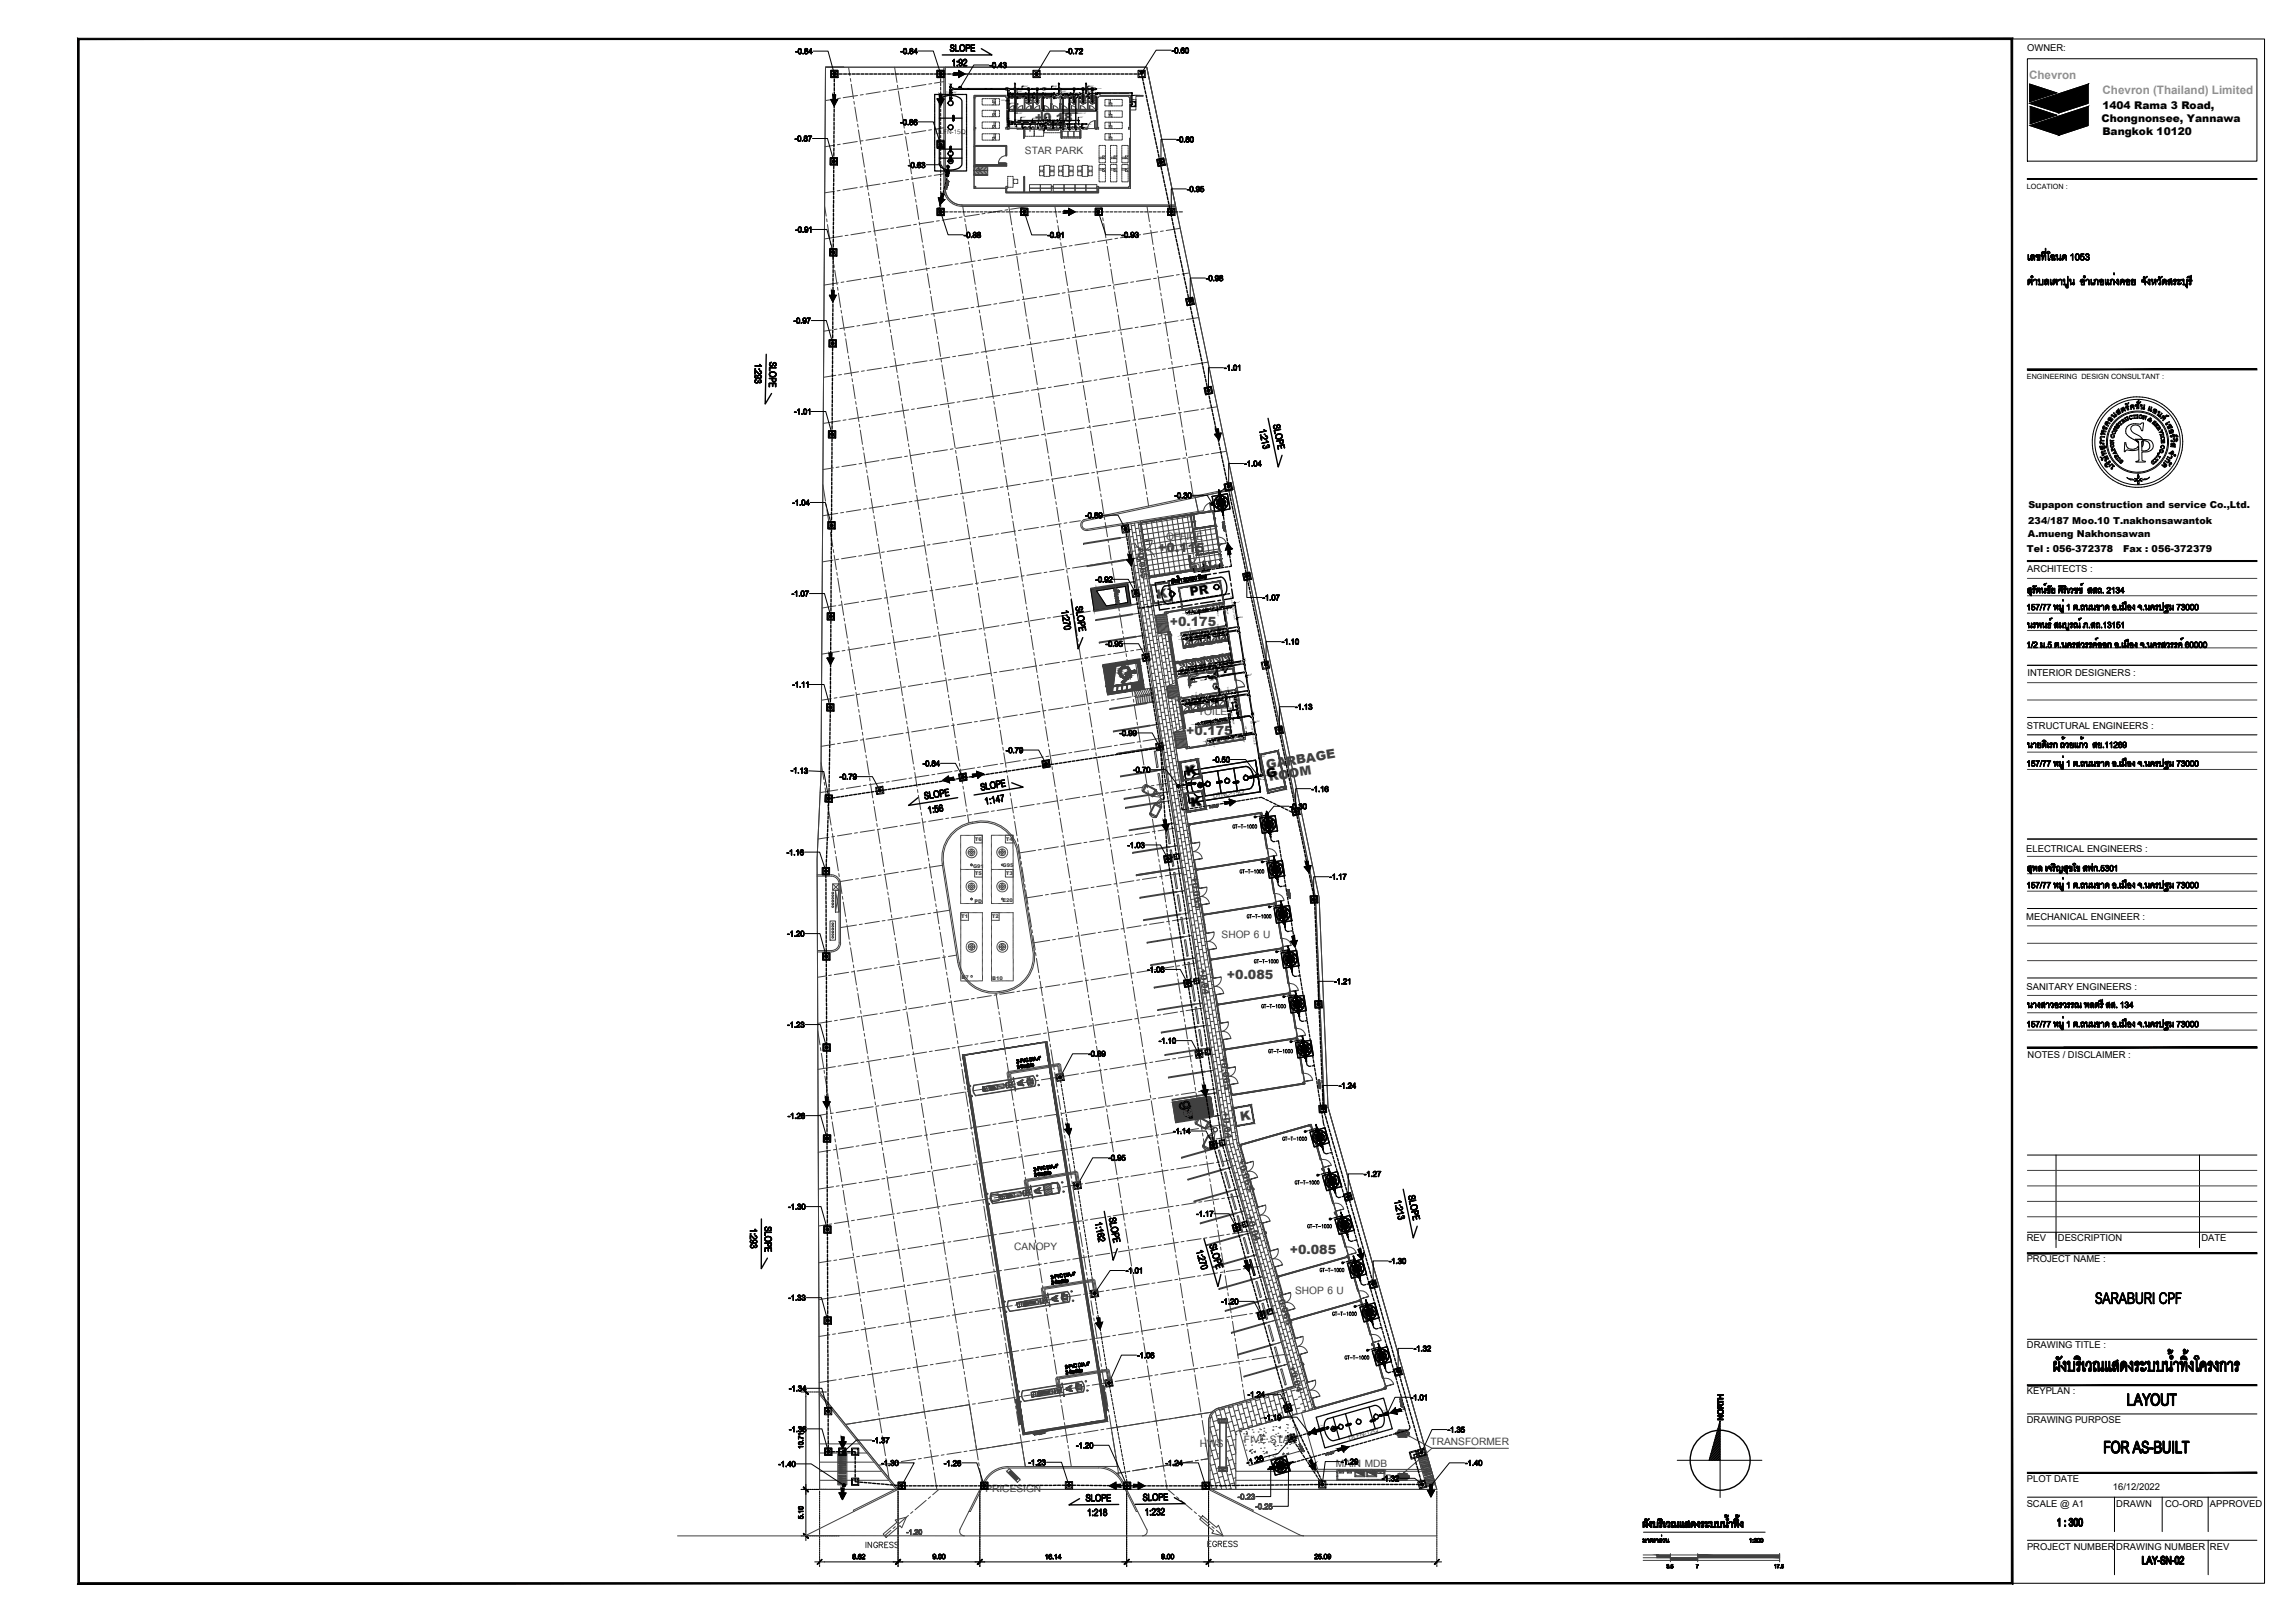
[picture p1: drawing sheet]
<svg xmlns="http://www.w3.org/2000/svg" width="841mm" height="594mm" viewBox="0 0 841 594" stroke-linecap="round" stroke-linejoin="round" font-family="sans-serif">
<defs><g id="words">
<text font-size="22.9" fill="#404040" x="619.5" y="587.4">7</text>
<text font-size="12.3" x="335.1" y="300.9">1:56</text>
<g font-size="5.7" fill="#404040">
<text x="375.6" y="56.4">STAR PARK</text>
<text x="427.4" y="197.8">OFFICE</text>
<text x="439" y="262">TOILET</text>
<text x="447.7" y="343.5">SHOP 6 U</text>
<text x="371.7" y="457.8">CANOPY</text>
<text x="474.6" y="474.1">SHOP 6 U</text>
<text x="439.7" y="530">HWS</text>
<text x="455.8" y="528.4">FIVE STAR</text>
<text x="524.3" y="529.3">TRANSFORMER</text>
<text x="489.5" y="537.4">MAIN MDB</text>
<text x="361.1" y="546.5">PRICESIGN</text>
</g>
<g font-size="4.9" fill="#404040">
<text x="316.1" y="568">INGRESS</text>
<text x="441.3" y="567.6">EGRESS</text>
</g>
<g font-size="4.7" fill="#404040">
<text x="379.2" y="44.8">+0.18</text>
<text x="424.4" y="202.2">+0.115</text>
<text x="424.1" y="219.2" transform="rotate(-9 424.1 219.2)">K</text>
<text x="428.7" y="229.1">+0.175</text>
<text x="434.7" y="269.3">+0.175</text>
<text x="464.3" y="281.6" transform="rotate(-9 464.3 281.6)">GARBAGE</text>
<text x="434.5" y="284" transform="rotate(-9 434.5 284)">K</text>
<text x="465.2" y="286.1" transform="rotate(-9 465.2 286.1)">ROOM</text>
<text x="436.3" y="295.7" transform="rotate(-9 436.3 295.7)">K</text>
<text x="449.6" y="358.7">+0.085</text>
<text x="454.7" y="410.6" transform="rotate(-9 454.7 410.6)">K</text>
<text x="472.6" y="459.2">+0.085</text>
</g>
<g font-size="4.7">
<text x="436.2" y="218.3" transform="rotate(-9 436.2 218.3)">PR</text>
<text x="434.9" y="284.1" transform="rotate(-9 434.9 284.1)">K</text>
<text x="464.4" y="284.8" transform="rotate(-11 464.4 284.8)">G</text>
<text x="436.8" y="295.8" transform="rotate(-9 436.8 295.8)">K</text>
</g>
<g font-size="4.3" fill="#8e9291">
<text x="743.6" y="28.8">Chevron</text>
<text x="770.5" y="34.3">Chevron (Thailand) Limited</text>
</g>
<g font-size="3.9">
<text x="770.4" y="39.8">1404 Rama 3 Road,</text>
<text x="770.1" y="44.7">Chongnonsee, Yannawa</text>
<text x="770.4" y="49.5">Bangkok 10120</text>
</g>
<g font-size="3.6">
<text x="342.8" y="49.1">DLFN-15Q</text>
<text x="444.7" y="292.3" transform="rotate(-9 444.7 292.3)">DTNC-15Q</text>
<text x="494.5" y="527.5" transform="rotate(-16 494.5 527.5)">DLFN-12Q</text>
</g>
<g font-size="3.5">
<text x="742.9" y="18.7">OWNER:</text>
<text x="743.3" y="186.2">Supapon construction and service Co.,Ltd.</text>
<text x="743.2" y="196.7">A.mueng Nakhonsawan</text>
<text x="743.3" y="192">234/187 Moo.10 T.nakhonsawantok</text>
<text x="742.7" y="202.1">Tel : 056-372378</text>
<text x="778" y="202">Fax : 056-372379</text>
<text x="742.9" y="209.4">ARCHITECTS :</text>
<text x="742.9" y="247.6">INTERIOR DESIGNERS :</text>
<text x="742.7" y="267.1">STRUCTURAL ENGINEERS :</text>
<text x="742.5" y="312.1">ELECTRICAL ENGINEERS :</text>
<text x="742.5" y="336.9">MECHANICAL ENGINEER :</text>
<text x="742.7" y="362.7">SANITARY ENGINEERS :</text>
<text x="743" y="387.5">NOTES / DISCLAIMER :</text>
<text x="742.7" y="454.5">REV</text>
<text x="754.1" y="454.5">DESCRIPTION</text>
<text x="806.7" y="454.5">DATE</text>
<text x="742.7" y="462.3">PROJECT NAME :</text>
<text x="742.8" y="493.8">DRAWING TITLE :</text>
<text x="742.7" y="510.6">KEYPLAN :</text>
<text x="742.7" y="521.1">DRAWING PURPOSE</text>
<text x="742.7" y="542.7">PLOT DATE</text>
<text x="774.3" y="545.9">16/12/2022</text>
<text x="742.7" y="551.9">SCALE @ A1</text>
<text x="775.5" y="551.9">DRAWN</text>
<text x="793.4" y="551.9">CO-ORD</text>
<text x="809.8" y="551.9">APPROVED</text>
<text x="742.8" y="567.7">PROJECT NUMBER</text>
<text x="775.5" y="567.7">DRAWING NUMBER</text>
<text x="809.8" y="567.7">REV</text>
</g>
<g font-size="3.3" fill="#404040">
<text x="416.6" y="200.3" transform="rotate(82 416.6 200.3)">+0.065</text>
<text x="436.5" y="321.1" transform="rotate(82 436.5 321.1)">+0.065</text>
<text x="439.7" y="354.8" transform="rotate(82 439.7 354.8)">+0.04</text>
<text x="447.2" y="387.3" transform="rotate(82 447.2 387.3)">+0.065</text>
<text x="447.9" y="407.3" transform="rotate(82 447.9 407.3)">+0.04</text>
<text x="453.8" y="424.8" transform="rotate(73 453.8 424.8)">+0.065</text>
<text x="456.9" y="445.5" transform="rotate(73 456.9 445.5)">+0.04</text>
<text x="468" y="473.9" transform="rotate(73 468 473.9)">+0.065</text>
<text x="472.4" y="500.6" transform="rotate(73 472.4 500.6)">+0.04</text>
</g>
<g font-size="2.6">
<text x="742.8" y="69.1">LOCATION :</text>
<text x="742.8" y="138.8">ENGINEERING DESIGN CONSULTANT :</text>
</g>
<g font-size="1.9" fill="#404040">
<text x="357.3" y="308">T6</text>
<text x="368.6" y="308">T4</text>
<text x="367.4" y="317.6">G95</text>
<text x="356.6" y="318.1">G91</text>
<text x="357.3" y="320.5">T5</text>
<text x="368.6" y="320.5">T3</text>
<text x="357.2" y="330.6">PD</text>
<text x="367.3" y="330.3">E20</text>
<text x="352.2" y="336.4">T1</text>
<text x="363.4" y="336.4">T2</text>
<text x="352.3" y="358.7">B7</text>
<text x="363.6" y="358.9">B10</text>
</g>
<g font-size="1.1">
<text x="349.1" y="34.1">SØ6&quot;</text>
<text x="373.1" y="35.6">WØ4&quot;</text>
<text x="373.1" y="33.6">VØ2&quot;</text>
<text x="375.2" y="31.8">SØ6&quot;</text>
<text x="376.2" y="36">WØ4&quot;</text>
<text x="383.2" y="35.6">WØ4&quot;</text>
<text x="386" y="31.8">SØ6&quot;</text>
<text x="389.3" y="33.6">VØ2&quot;</text>
<text x="392.7" y="36">WØ4&quot;</text>
<text x="396.5" y="35.6">WØ4&quot;</text>
<text x="399.2" y="31.8">SØ6&quot;</text>
<text x="399.2" y="33.6">VØ2&quot;</text>
<text x="415.6" y="35.3">WØ2 &quot;</text>
<text x="366.9" y="37.1">WØ2 &quot;</text>
<text x="370.3" y="38.2">SØ6&quot;</text>
<text x="373.1" y="41.7">VØ2&quot;</text>
<text x="395.1" y="41.7">WØ2 1/2&quot;</text>
<text x="370.3" y="46.7">WØ4&quot;</text>
<text x="374.3" y="43.2">VØ2&quot;</text>
<text x="375.6" y="47">WØ2 &quot;</text>
<text x="378.5" y="43.7">SØ3&quot;</text>
<text x="383.5" y="43.2">VØ2&quot;</text>
<text x="388.4" y="43.7">SØ3&quot;</text>
<text x="392.1" y="47">WØ2 &quot;</text>
<text x="394.1" y="46.7">WØ4&quot;</text>
<text x="395.4" y="43.2">VØ2&quot;</text>
<text x="397.5" y="47">WØ2 &quot;</text>
<text x="380.6" y="48.1">WØ4&quot;</text>
<text x="436.5" y="221.9" transform="rotate(80 436.5 221.9)">WØ4&quot;</text>
<text x="445.5" y="220.4" transform="rotate(82 445.5 220.4)">WØ4&quot;</text>
<text x="450.9" y="218.1" transform="rotate(81 450.9 218.1)">ท่</text>
<text x="451" y="218.6" transform="rotate(81 451 218.6)">ออากาศเดิ ดเกาะกำแพงรั</text>
<text x="451.5" y="221.6" transform="rotate(81 451.5 221.6)">นยึ</text>
<text x="439.4" y="225.1" transform="rotate(81 439.4 225.1)">VØ2&quot;</text>
<text x="446" y="224.2" transform="rotate(82 446 224.2)">VØ2&quot;</text>
<text x="449.5" y="223.6" transform="rotate(81 449.5 223.6)">VØ2&quot;</text>
<text x="452.3" y="226.6" transform="rotate(81 452.3 226.6)">้</text>
<text x="452.3" y="226.6" transform="rotate(81 452.3 226.6)">ว</text>
<text x="454.1" y="226.4" transform="rotate(-9 454.1 226.4)">SØ6&quot;</text>
<text x="435.9" y="230.1" transform="rotate(82 435.9 230.1)">WØ4&quot;</text>
<text x="446.1" y="228.5" transform="rotate(80 446.1 228.5)">WØ4&quot;</text>
<text x="446.7" y="232.8" transform="rotate(81 446.7 232.8)">SØ6&quot;</text>
<text x="448.7" y="233.4" transform="rotate(81 448.7 233.4)">VØ2&quot;</text>
<text x="436.6" y="234.5" transform="rotate(81 436.6 234.5)">SØ6&quot;</text>
<text x="439.7" y="234.8" transform="rotate(82 439.7 234.8)">VØ2&quot;</text>
<text x="450" y="239.7" transform="rotate(82 450 239.7)">VØ2&quot;</text>
<text x="437.8" y="242.6" transform="rotate(81 437.8 242.6)">SØ6&quot;</text>
<text x="440.6" y="241.1" transform="rotate(81 440.6 241.1)">VØ2&quot;</text>
<text x="448.1" y="241" transform="rotate(82 448.1 241)">SØ6&quot;</text>
<text x="448.1" y="245.2" transform="rotate(80 448.1 245.2)">WØ4&quot;</text>
<text x="438.4" y="246.8" transform="rotate(80 438.4 246.8)">WØ4&quot;</text>
<text x="439.9" y="249.4" transform="rotate(-9 439.9 249.4)">SØ2&quot;</text>
<text x="443.4" y="249.5" transform="rotate(-8 443.4 249.5)">SØ4&quot;</text>
<text x="449.7" y="251.7" transform="rotate(81 449.7 251.7)">WØ4&quot;</text>
<text x="457.4" y="247.5" transform="rotate(-9 457.4 247.5)">SØ6&quot;</text>
<text x="438.1" y="253.6" transform="rotate(82 438.1 253.6)">WØ4&quot;</text>
<text x="438.7" y="258" transform="rotate(81 438.7 258)">SØ6&quot;</text>
<text x="443.7" y="257.1" transform="rotate(81 443.7 257.1)">SØ6&quot;</text>
<text x="445.3" y="257.7" transform="rotate(81 445.3 257.7)">VØ2&quot;</text>
<text x="447" y="252.2" transform="rotate(82 447 252.2)">WØ4&quot;</text>
<text x="450.4" y="256.1" transform="rotate(81 450.4 256.1)">SØ6&quot;</text>
<text x="451.1" y="261.1" transform="rotate(81 451.1 261.1)">VØ2&quot;</text>
<text x="451.7" y="264" transform="rotate(81 451.7 264)">SØ4&quot;</text>
<text x="443.5" y="265.3" transform="rotate(81 443.5 265.3)">SØ4&quot;</text>
<text x="446.1" y="264.3" transform="rotate(81 446.1 264.3)">VØ2&quot;</text>
<text x="456.2" y="265.8" transform="rotate(81 456.2 265.8)">VØ2&quot;</text>
<text x="458.2" y="264.1" transform="rotate(81 458.2 264.1)">ท่</text>
<text x="458.3" y="264.5" transform="rotate(81 458.3 264.5)">ออากาศเดิ ดเกาะกำแพงรั</text>
<text x="458.8" y="267.6" transform="rotate(81 458.8 267.6)">นยึ</text>
<text x="460.2" y="264.7" transform="rotate(-9 460.2 264.7)">SØ6&quot;</text>
<text x="444.5" y="272" transform="rotate(80 444.5 272)">WØ4&quot;</text>
<text x="455.5" y="270.3" transform="rotate(82 455.5 270.3)">WØ4&quot;</text>
<text x="459.6" y="272.6" transform="rotate(81 459.6 272.6)">้</text>
<text x="459.6" y="272.6" transform="rotate(81 459.6 272.6)">ว</text>
<text x="462.2" y="277.5" transform="rotate(-9 462.2 277.5)">SØ6&quot;</text>
<text x="433.1" y="285.3" transform="rotate(81 433.1 285.3)">SØ6&quot;</text>
</g>
<g font-size=".8">
<text x="346.7" y="33.5" transform="rotate(90 346.7 33.5)">PVC Ø6&quot;</text>
<text x="347.3" y="33.5" transform="rotate(90 347.3 33.5)">INLET</text>
<text x="345.7" y="61.7" transform="rotate(90 345.7 61.7)">PVC Ø6&quot;</text>
<text x="346.4" y="61.7" transform="rotate(90 346.4 61.7)">OUTLET</text>
<text x="461.6" y="285.2" transform="rotate(-8 461.6 285.2)">INLET</text>
<text x="461.7" y="285.8" transform="rotate(-10 461.7 285.8)">PVC Ø6&quot;</text>
<text x="432.6" y="288.7" transform="rotate(-9 432.6 288.7)">OUTLET</text>
<text x="432.7" y="289.4" transform="rotate(-8 432.7 289.4)">PVC Ø6&quot;</text>
<text x="506.8" y="516.8" transform="rotate(-16 506.8 516.8)">PVC Ø6&quot;</text>
<text x="506.9" y="517.4" transform="rotate(-16 506.9 517.4)">INLET</text>
<text x="483" y="522.6" transform="rotate(-16 483 522.6)">PVC Ø6&quot;</text>
<text x="483.2" y="523.3" transform="rotate(-15 483.2 523.3)">OUTLET</text>
</g>
<g font-size=".7">
<text x="347.6" y="30.8">FCOØ4&quot;</text>
<text x="381.9" y="32.3">FCOØ4&quot;</text>
<text x="395.7" y="34.9">FCOØ4&quot;</text>
<text x="402.1" y="32.8">FCOØ4&quot;</text>
<text x="403.6" y="34.5">FCOØ4&quot;</text>
<text x="368.4" y="47">FCOØ4&quot;</text>
<text x="398.3" y="45.6">FCOØ4&quot;</text>
<text x="452.8" y="220.9" transform="rotate(-9 452.8 220.9)">FCOØ6&quot;</text>
<text x="433.4" y="224.8" transform="rotate(-9 433.4 224.8)">FCOØ4&quot;</text>
<text x="431.6" y="233.2" transform="rotate(-9 431.6 233.2)">FCOØ4&quot;</text>
<text x="431.8" y="234.4" transform="rotate(-9 431.8 234.4)">FCOØ4&quot;</text>
<text x="456.1" y="240.9" transform="rotate(81 456.1 240.9)">FCOØ4&quot;</text>
<text x="430" y="246.3" transform="rotate(-9 430 246.3)">FCOØ4&quot;</text>
<text x="430.2" y="247.2" transform="rotate(-9 430.2 247.2)">FCOØ4&quot;</text>
<text x="431.3" y="257.2" transform="rotate(-10 431.3 257.2)">FCOØ4&quot;</text>
<text x="451.8" y="255.4" transform="rotate(81 451.8 255.4)">FCOØ4&quot;</text>
<text x="431.8" y="258.4" transform="rotate(-9 431.8 258.4)">FCOØ4&quot;</text>
<text x="459.3" y="260.6" transform="rotate(81 459.3 260.6)">FCOØ4&quot;</text>
<text x="436.5" y="265.7" transform="rotate(-9 436.5 265.7)">FCOØ4&quot;</text>
<text x="440.9" y="271.8" transform="rotate(-9 440.9 271.8)">FCOØ4&quot;</text>
<text x="463.4" y="284.3" transform="rotate(-9 463.4 284.3)">FCOØ6&quot;</text>
</g>
<g font-size=".5">
<text x="425.8" y="216.1" transform="rotate(-9 425.8 216.1)">OUTLET PVC Ø2&quot;</text>
<text x="426.6" y="219.9" transform="rotate(-10 426.6 219.9)">INLET PVC Ø2&quot;</text>
</g>
</g></defs>
<!-- layer: G-TTBL-TEXT -->
<g fill="none" stroke="#000" stroke-width=".51">
<path d="M752.7 498.9v3.4h.2l.8-1.2 .8 1.2h.3M752.7 499v3.3M752.7 498.9v.1M752.8 498.8v3.5M752.9 499.1v.1M752.9 499.7v2l.7-1 .9 1v-3h.3v3.6M752.9 498.7v.3l.4-.1M752.9 499.4v2.8M752.9 499.2l.1 .2M752.9 499.7h.1M753 499.4l.1 .1M753 499.8h.2"/>
<path d="M753.1 498.7v.2M753.1 499.5v.2M753.1 499.4l.1 .1M753.1 498.6l-.3 .3M753.2 498.7v.2M753.2 499.5v.2M753.2 498.6l.3 .2M753.3 499.4l-.1 .1M753.3 498.9l.1 .3M753.3 498.7v.3M753.3 499.5v.2M753.4 499.3l-.1 .2"/>
<path d="M753.4 499.2v.1M753.4 499.7l-.2 .1M753.5 498.8l-.1 .9zM753.5 497.3v.3M753.5 498.9v.7M753.7 497v.8M753.7 496.9l-.2 .5 .3 .5M753.7 497.4l.1 .1M753.8 497v.3M753.8 497.6v.3M753.8 497.5v.1M753.8 497.3v.1"/>
<path d="M753.8 498l.4 .1M753.9 496.9v.2M753.9 497.7v.3M754 496.9l.2 .1M754 497.2h.1M754 496.9l-.3 .1M754 496.9l-.2 .4M754 497.7v.3M754.1 497.6h-.3M754.1 497.6l.1 .4 .8-.3M754.1 496.9v.2M754.1 497.2l.1 .1"/>
<path d="M754.2 497l.1 .6M754.2 497.3v.2M754.3 497v1M754.3 497.7h.1M754.3 497.8v.2M754.4 497.1v.5M754.4 497.7h-.1M754.4 497.6v.1M754.5 497.7v.3M754.5 498.7v3.6M754.6 497.7v.2M754.7 498.7v3.6"/>
<path d="M754.7 497.6v.3M754.8 497.5v.3M754.9 497.4v.3l.8-.8-.2-.2-1.1 1M755.1 497.3v.3M755.1 497.2v.3M755.3 497v.4M755.4 496.9v.4M755.5 496.8v.3M756.1 499.5l.7 .3M756.2 498.8v.9M756.3 498.7l-.1 .8-.1-.6M756.4 498.7v.3"/>
<path d="M756.4 499.5v.2M756.4 499.4l.1 .1M756.4 499v.4M756.5 499.4h.2M756.5 498.7v.3M756.5 499.5v.3M756.6 498.6l.4 .5M756.6 498.6l-.3 .1M756.6 498.7v.3M756.6 499.5v.2M756.7 498.9l-.2 .1M756.7 499h.1"/>
<path d="M756.7 499v.1M756.7 498.7v.3M756.7 499.5v.2M756.7 499.1l.1 .1M756.8 499.8v.2M756.8 499.8v.1M756.8 499.8h.1M756.8 499.3l-.2 .2M756.8 499.2v.1M756.8 498.8v3.5M757 499v3.3M757 499.2v3.1h-.2l-1.6-2 .2-.2 1.3 1.6"/>
<path d="M757.6 499.1v.3M757.7 499.6l.4 .2M757.8 498.7l.3-.1v.3M757.8 498.7l-.1 .9v-.8M757.8 498.7v.5M757.8 499.3v.4M757.8 499.2v.1M757.9 499.3v.1M757.9 499.4v.1M757.9 499v.2M757.9 498.7v.3M757.9 499.5v.2"/>
<path d="M757.9 498.9v.1M757.9 499.4l.1 .1M758.1 499.5v.2M758.1 498.9h.1M758.1 498.6h.1M758.1 498.9h-.1M758.1 499.8h-.1M758.1 499.4l-.1 .1M758.1 498.7v.3M758.2 499.8h-.1M758.2 498.9l.1 .1M758.2 498.6l.2 .3"/>
<path d="M758.2 499l.1 .1M758.2 499.7h.1M758.3 498.7v3.6M758.3 499.1l-.2 .4M758.4 498.9v3.4M758.5 498.9v.3M758.5 499.2v2.7h1.4v-3.2h.3v3.6h-2.3v-.4h.3v-2.2M760 498.7v3.6M760.1 498.7v3.6M760.2 497.4l-.1 .3M760.2 497.3v.4M760.3 497.1v.6"/>
<path d="M760.3 497.1l-.2 .3M760.3 497.5l1.2-.1 .3 .4M760.4 497v.3M760.4 497.5v.2M760.5 496.9v.3M760.5 497.5v.1M760.6 496.8v.3M760.6 497.4v.2M760.8 497.7l.8 .1M760.8 497.7h-.7M760.8 496.8v.2M760.8 497.4v.2"/>
<path d="M760.9 499.7l1 .2-.1 1.6M760.9 496.8v.2M760.9 497.4v.2M760.9 499.5v.4M761 496.7v.3M761 497.4v.2M761 499.2v.7M761.1 496.7v.3M761.1 497.4v.3M761.1 497l-.8 .5M761.1 497l.7 .2M761.2 499v.5"/>
<path d="M761.2 499.7v.2M761.2 498.9l-.3 .8M761.2 496.7v.3M761.2 497.4v.3M761.2 498.9v.3M761.2 499.6v.3M761.3 499.6l.1 .3M761.3 499.6h.8v2.1M761.3 496.8v.2M761.3 497.4v.3M761.4 498.8v.2M761.4 499.1l-.1 .5"/>
<path d="M761.4 496.8v.2M761.4 497.5v.2M761.5 498.7v.3M761.5 499.6v.3M761.6 497.7l.8 .3M761.6 496.8v.2M761.6 497.5v.3M761.6 498.7v.3M761.6 499.6v.3M761.7 496.8l.4 .3M761.7 496.8l-.8-.1-.6 .4M761.7 496.8v.3"/>
<path d="M761.7 497.6v.2M761.7 498.7v.2M761.7 499.6v.3M761.8 497.2l.4 .6-.4-.3M761.8 496.9v.3M761.8 498.6l.5 .1M761.8 498.9v-.3l-.6 .3M761.8 499.6v.3M761.9 497v.3M761.9 497.6v.3M762 498.7v.3M762 499.6v2.5"/>
<path d="M762 497.1v.3M762 497.7v.2M762 499.6v2.4M762.1 497.1l.2 .4M762.1 497.3v.6M762.2 498.7v.4M762.3 497.5v.5M762.3 497.5l.1 .6M762.3 498.7l.4 .8v.3h-.3a.68 .68 0 0 0-.2-.7 .68 .68 0 0 0-.8-.1M762.3 498.9v.3M762.4 499v.6M762.5 499.1v.7"/>
<path d="M762.6 499.5v.3M763.3 498.7v3.2M763.4 498.7v3.4M763.5 498.7v2.8M764.5 499.5v.8M764.6 499.2v1.1M764.7 499v.8M764.8 498.9v.4M764.9 499.2l-.2 1.2h-.3a1.11 1.11 0 0 1 .3-1.5 1.11 1.11 0 0 1 1.4 0l.2 .8M764.9 498.8v.4M765 498.7v.3M765.2 498.7v.3"/>
<path d="M765.3 498.7v.3M765.4 498.7v.3M765.5 498.7v.3M765.6 498.7v.3M765.7 498.7l.3 .6M765.8 499l-.9 .2M765.9 498.8v.4M766 498.9v.4M766 499.3l.1 .4M766 499.8v1.4M766.1 499v3.2M766.2 499.2l-.1 3-.7-.2"/>
<path d="M766.3 499.7l-.2 2.5M767.1 499.2v.1M767.2 499v.4M767.3 499v.4M767.3 499.8v2.3M767.4 498.9v.3M767.4 499.3v.2M767.4 499.7v2.5M767.5 498.8v.2M767.5 499.3v.6M767.5 499.9v.3M767.6 499.4l-.1 .5"/>
<path d="M767.6 498.7v.3M767.8 498.7v.3M767.8 499.5v.2M767.9 498.7v.3M768 499.5l-.6-.3a.85 .85 0 0 1 .9-.3 .85 .85 0 0 1 .6 .7v2.7h.3M768 499.5l-.3 .2M768 498.7v.2M768.1 498.6l-1.1 .7 .6 .3-.4 .5 .1 1.9 .4 .3 .4-.3M768.2 498.7v.2M768.3 498.7v.3M768.5 498.7v.3M768.6 498.7v.3"/>
<path d="M768.7 498.8v.3M768.7 498.7l-.6-.1v.3M768.7 498.7l.5 .9M768.8 498.9v.3M768.9 499v3.3M769 499.1v3.2M769.2 499.4v2.9M769.2 499.6v2.2M770.4 498.7v2.5M770.6 498.7v2.5M771.6 498.7v3.2M771.7 498.7v3.4"/>
<path d="M771.9 498.7v2.8M772.9 498.7v3.3M773 498.7v3.4M774.1 499.9v.4M774.2 499.5v.8M774.3 499.3l-.2 .8M774.3 499.2v1.1M774.4 499v.5M774.6 499v.3M774.7 498.8l.6-.2v.3M774.7 499.2v-.4l-.4 .5M774.8 498.7v.3"/>
<path d="M774.8 499l-.4 1.1M774.9 498.7v.3M774.9 499.9v.4M775 498.7v.3M775 499.7v.4M775.1 498.7v.2M775.1 499.5v.4M775.3 499.4v.5M775.3 498.6l.4 .1M775.4 498.7v.2M775.4 499.2v.9M775.5 499.7l.2 .6"/>
<path d="M775.5 498.7v.2l-.7 .2M775.5 499.1v.4M775.5 499.9v.5M775.5 498.9v.1M775.5 499l-.8 1.2M775.6 498.7v.6M775.7 498.7h.1M775.7 498.7v.5M775.7 498.6l.2-.5 .2 .2-.2 .6M775.8 498.6l-.1 .1M775.9 498.9l.1 .1a4.4 4.4 0 0 1 .3 3.3M775.9 498.2v1.2"/>
<path d="M776 499.4l-.3-.3-.3 .6M776 499.4l.1 1.9M776.1 498.3v.1M776.1 499.1v.7M776.2 499.3v3M776.3 499.7v2.6M777.2 499.7v2.6M777.3 499.3v3M777.4 499.2v.7M777.5 499v.5M777.6 499.5l-.2 2.2 .6-.9M777.7 498.9v.3"/>
<path d="M777.7 498.8v.3M777.8 500l.4 .5M777.9 498.7v.3M777.9 499.7v.7M778 498.7v.3M778 499.6v.8M778 500v.1M778 499.9v.1M778.1 499.5l.1 .3M778.1 498.7v.3M778.2 498.7v.2M778.2 499.5v.2"/>
<path d="M778.3 498.6l.5 .2M778.3 498.6l-.6 .2-.5 .7-.1 2.8h.3l1.1-1.8 .2-.7M778.3 499.7l-.2 .1M778.3 498.7v.3M778.3 499.5v.2M778.4 499.8h.1M778.5 499.8v.1M778.5 498.7v.3M778.5 499.5v.4M778.5 499.9v.2M778.6 498.7v.3M778.6 499.7v.7"/>
<path d="M778.7 499.7v.4M778.7 498.7v.4M778.7 499.7l-.1-.1a.48 .48 0 0 0-.6-.1 .48 .48 0 0 0-.2 .5M778.8 498.8v.4M778.8 498.7l.4 .5M778.9 499v.4M778.9 499.4l-.6-.5-.8 .6M778.9 499.4l.2 .5M779 499.9v2.4h.3M779 499.1v.7M779.1 499.2v3.1M779.2 499.2l.2 .7"/>
<path d="M779.3 499.5v2.8M779.3 499.9v2.4M780.7 499.5l.6 .3M780.8 498.8v.9M780.9 498.7l-.2 .8v-.6M780.9 498.7v.3M780.9 499.5v.2M780.9 499l.1 .4M781 499.4v.1M781 499.4h.2M781 499h.1M781 498.7v.3"/>
<path d="M781 499.5v.3M781.1 498.6l.5 .5M781.1 498.6l-.2 .1M781.2 498.7v.3M781.2 499.5v.2M781.2 498.9l-.2 .1M781.2 499h.1M781.3 499v.1M781.3 498.7v.3M781.3 499.5v.2M781.3 499.1v.1M781.3 499.8v.2"/>
<path d="M781.3 499.8v.1M781.3 499.8h.1M781.3 499.3l-.1 .2M781.3 499.2v.1M781.4 498.8v3.5M781.5 499v3.3M781.6 499.2v3.1h-.3l-1.5-2 .1-.2 1.2 1.5M782.2 499.7l1 .2v1.3M782.3 499.5v.4M782.4 499.2v.7M782.5 499v.5M782.5 499.7v.2"/>
<path d="M782.5 498.9l-.2 .8M782.6 498.9v.3M782.6 499.6v.3M782.7 499.6h.8v2.1M782.7 498.8v.2M782.7 499.6v.3M782.7 499.5v.1M782.8 498.7v.3M782.8 499.6v.3M783 498.7v.3M783 499.6v.3M783.1 498.9l.1-.3-.7 .3"/>
<path d="M783.1 499.6v.3M783.2 498.6l.4 .1M783.3 498.7v.3M783.3 499.6v2.5M783.4 498.7v.3M783.4 499.6v2.4M783.5 499.1l.1-.4a.61 .61 0 0 1 .2 1.1l-.1-.5M783.6 498.9v.3M783.7 499.3a.63 .63 0 0 0-.8-.4 .63 .63 0 0 0-.4 .7h.1M783.8 499v.6M783.9 499.1v.7M784 499.5v.3"/>
<path d="M784.5 499v.5M784.6 498.8v.9M784.7 499.3v.1M784.7 498.7v.3M784.7 499v.3M784.8 499h-.1M784.8 498.7l.1 .3M784.8 499.6v.2M784.9 499l.2 .4M784.9 498.7v.3M784.9 499.6v.3M785 499.5l-.2-.1-.1 .4"/>
<path d="M785.1 499.5h-.1M785.1 498.7v.3M785.1 499.5v.4M785.2 498.8v1.1M785.3 499v.5a.54 .54 0 0 0-.2-.8 .54 .54 0 0 0-.7 .2 .54 .54 0 0 0 .2 .8M785.3 499.7v.2M785.4 499.5l-.3 .2M785.4 499.7v.2M785.5 499.7v.2M785.6 499.5l-.5 .2M785.6 499.6v.3M785.7 499.5v.3"/>
<path d="M785.9 499.4v.3M786 499.3v.4M786 499.2l-.4 .4M786.1 499.2v.3M786.2 499v.4M786.3 498.7v.5M786.4 498.8v.2M786.6 498.9l-.3-.2-.2 .5M786.6 498.8a1.19 1.19 0 0 1-.8 1 1.19 1.19 0 0 1-1.2-.1M786.9 499.1v.3M787 499.6l.3 .2M787.1 498.7v1"/>
<path d="M787.1 499.2l.1 .3M787.1 498.7l-.1 .9M787.2 499l-.1 .2M787.2 498.7v.3M787.2 499.5v.2M787.2 499.4l.1 .1M787.3 498.9l-.1 .1M787.3 499.8h.2M787.4 498.7v.2M787.4 499.5v.2M787.4 498.9h.1M787.4 498.6h.1"/>
<path d="M787.4 498.6l-.3 .1M787.4 498.9h-.1M787.5 498.9l.1 .1M787.5 499.4l-.1 .1M787.5 499v-.4l.2 .3v3.4M787.5 499.5v.2M787.5 499l.1 .1M787.5 499.7h.1M787.6 498.7v3.6M787.6 499.1l-.1 .4M787.8 498.9l.1 .3M787.8 499.2v2.7h1.4v-3.2h.3v3.6h-2.3v-.4h.3v-2.2"/>
<path d="M789.3 498.7v3.6M789.4 498.7v3.6M790.1 499.1v.3M790.1 498.9l.1 .7 .4 .2M790.2 498.8v.8M790.3 498.7l.3-.1v.3M790.3 498.7l-.2 .2M790.3 499.2v.1M790.3 498.7v.5M790.3 499.3v.4M790.4 499.3l.1 .2M790.4 499v.2"/>
<path d="M790.4 498.7v.3M790.4 499.5v.2M790.5 499.4l.1 .1M790.5 498.9l-.1 .1M790.6 499.5v.2M790.6 498.9h.1M790.6 498.6h.2M790.6 498.9h-.1M790.6 499.8h.1M790.7 499.4l-.2 .1M790.7 498.7v.3M790.7 499.5v.2"/>
<path d="M790.7 498.9l.1 .1M790.7 498.6l.3 .3-.1 3.4M790.7 499.8h.1M790.7 499l.1 .1M790.7 499.7h.1M790.8 498.7v3.6M790.8 499.1l-.1 .4M791 498.9v3h1.4v-3.2h.3v3.6h-2.3v-.4h.3v-2.2M792.5 498.7v3.6M792.6 498.7v3.6M793.3 499v.5M793.4 499.4v.1"/>
<path d="M793.4 498.8v.7l.1 .2 .2-.2M793.5 498.7l-.2 .7M793.5 498.7v.4M793.6 499.7l.2 .1M793.6 498.6h.2M793.6 499v.4M793.7 498.7v.3M793.7 499.5v.2M793.7 498.9l-.1 .1M793.7 499.4l.1 .1M793.7 498.7v.2M793.8 498.6l.3 .1 .2 .5"/>
<path d="M793.8 498.9h-.1M793.8 498.9h.1M793.9 499.8h-.1M793.9 498.9v.1M793.9 499.4l-.1 .1M793.9 498.7v.3M793.9 499.5v.2M793.9 499.7l-.1 .1M793.9 499.7v2.6l.6-.4M793.9 499.7v.1M794 499v.1M794 499.1l-.1 .4"/>
<path d="M794 498.7v3.6M794.1 498.9v3.4M794.2 499.2v2.6l1-.8M794.6 494.7l.2 .4M794.6 494.5v.2M794.6 495.6v.2M794.7 494.3h.4l.3 .5M794.7 494.4l-.1 .4M794.7 495.6l.2 .2M794.7 494.4v.7M794.7 494.6h.1M794.8 494.3v.2"/>
<path d="M794.8 495.5v.3M794.8 495.1h.1M794.8 494.5h.2M794.8 494.5l-.1 .1M794.9 494.3v.2M794.9 495v.1M794.9 495.4v.4M795 495.1h-.1M795 494.5l.1 .1M795 494.9l-.3-.1 .1 .3M795 494.3v.2M795 494.9v.6"/>
<path d="M795 495.7v.1M795 495.1v.1M795.1 494.9h-.1M795.1 494.7h.1M795.1 495l-.5 .6M795.1 494.8v.1M795.1 494.3v1.1M795.1 495.6v.2M795.1 495v.1M795.2 497.1l.1 .3M795.2 497v.1M795.2 494.6v.6"/>
<path d="M795.2 495.6v.2M795.3 496.7l-.1 .4M795.3 497.4l.4 .3M795.3 494.8l-.4 .8 .7-.3M795.4 495.6v.1M795.4 496.5v1.1M795.5 496.5l-.2 1M795.5 495.5v.2M795.5 496.5v.3M795.5 497.4v.3M795.6 498.7l.1 2.6M795.7 496.5v.2"/>
<path d="M795.7 497.5v.2M795.7 495.3v.3M795.7 495.5l-.8 .3M795.7 496.7h.1M795.7 496.4l-.2 .1M795.7 498.7v2.5M795.8 496.4l.2 .1v.4M795.8 496.7l-.3 .5 .4 .2M795.8 495.1v.3M795.8 496.7l.1 .1M795.9 496.5v.3M795.9 497.4v.3"/>
<path d="M795.9 496.8l.1 .1M796 494.8v.5M796 497.1l-.1 .3M796 497.3v.3M796 496.9v.1M796 496.5a.74 .74 0 0 1 0 1.1M796 496.9v.2M796 494.6v.5M796.1 497.7l-.4 .1M796.1 496.6v1M796.2 494.7v.1M796.2 494.7l-.2-.2-.4 1.1"/>
<path d="M796.2 496.9v.4M796.2 494.6l-.5 1M796.5 499.5v.2M796.6 499.2v.5M796.7 499v.8l-.3-.1M796.8 498.9v.4M796.9 499.1l-.2 .6M796.9 499.1l.7-.2 .4 .4M796.9 498.8v.3M797 498.7v.3M797.1 498.7v.3M797.3 498.7v.3"/>
<path d="M797.4 498.6l-.7 .3-.2 .8M797.4 498.9v-.3l.7 .3 .2 .8M797.5 498.7v.3M797.6 498.7v.3M797.7 498.7v.3M797.9 498.8v.4M797.9 498.9v.4M798 499.3v3h.3M798.1 499v3.3M798.2 499.2v3.1M798.3 499.8v2.5M798.9 499v.5"/>
<path d="M798.9 498.9v.5M798.9 499.4l.1 .1M799 498.8l.1 .9v-.3M799.1 499.7l.2 .1M799.1 498.7l-.2 .2M799.1 498.7l.1 .7M799.2 498.6l.1 .3M799.2 499.4l.1 .1M799.2 497.4l-.1 .3M799.2 497.3v.4M799.3 498.7v.3M799.3 499.5v.2"/>
<path d="M799.3 499.4l.1 .1M799.3 498.9l-.1 .1M799.3 497.1v.6M799.3 498.6l.5 .4v2.4l.7-2.7h.6l.3 .8M799.3 497.1l-.1 .3M799.3 497.5l1.2-.1 .3 .4M799.4 497v.3M799.4 497.5v.2M799.5 499.4l-.1 .1M799.5 498.7l-.2 .2M799.5 499.5v.2M799.5 498.9v.1"/>
<path d="M799.5 499.7l-.1 .1M799.5 498.9l.1 .3M799.5 496.9v.3M799.5 497.5v.1M799.5 499.7v.1M799.6 496.8l-.3 .3M799.6 499.7l-.1 .1M799.6 499.2l-.1 .3M799.6 498.7v3.6M799.7 496.8v.3M799.7 497.4v.2M799.7 498.9v3.4"/>
<path d="M799.8 497.7l.8 .1M799.8 497.7h-.7M799.8 496.8v.2M799.8 497.4v.2M799.9 496.8v.2M799.9 497.4v.2M800 496.7v.3M800 497.4v.2M800.1 497l.7 .2M800.1 495.6l.3 .2M800.1 496.7v.3M800.1 497.4v.3"/>
<path d="M800.1 494.7l.1 .3M800.2 497l-.8 .5M800.2 494.5l-.1 .2M800.2 495l.1 .1M800.2 494.4v.7M800.2 495.6v.2M800.2 496.7v.3M800.2 497.4v.3M800.2 494.3l.2-.1a.7 .7 0 0 1 .6 .7 .7 .7 0 0 1-.5 .7l.7-.3M800.3 494.4l-.2 .4M800.3 499.6v.8M800.3 494.6h.1"/>
<path d="M800.4 494.3v.2M800.4 495.5v.3M800.4 496.8v.2M800.4 497.4v.3M800.4 495.1h.1M800.4 499.2v.9M800.4 494.5h.2M800.4 494.5l-.1 .1M800.5 494.3v.2M800.5 495v.1M800.5 495.4v.4M800.5 496.8v.2"/>
<path d="M800.5 497.5v.2M800.5 498.8v.9M800.6 495.1h-.1M800.6 494.5l.1 .1M800.6 494.9l-.3-.1 .1 .3M800.6 497.7l.8 .3M800.6 494.3v.2M800.6 494.9v.6M800.6 495.7v.1M800.6 496.8v.2M800.6 497.5v.3M800.6 498.7v.6"/>
<path d="M800.6 495.1l-.1 .1M800.7 494.9h-.1M800.7 494.7h.1M800.7 495l-.5 .6M800.7 494.8v.1M800.7 494.3v1.1M800.7 495.6v.2M800.7 496.8v.3M800.7 497.6v.2M800.7 495v.1M800.7 496.8l.4 .3M800.7 496.8h-1.1"/>
<path d="M800.7 498.7v.3M800.8 497.5l.4 .3M800.8 497.2l.4 .6M800.8 494.6v.6M800.8 495.6v.2M800.8 496.9v.3M800.9 498.7v.3M800.9 495.6v.1M800.9 497v.3M800.9 497.6v.3M801.1 499.2v3.1h.3M801.1 495.5v.2"/>
<path d="M801.1 497.1v.3M801.1 497.7v.2M801.1 498.8v.4M801.1 499.2l-.4-.2-.9 3.3h-.3v-2.5M801.1 497.1l.3 1M801.2 497.3v.6M801.2 499v3.3M801.3 495.5l-.9 .3M801.3 495.3v.3M801.3 497.5v.5M801.3 499.2v3.1M801.4 499.6v2.7"/>
<path d="M801.4 495.1v.3M801.5 494.8v.5M801.6 494.6l.2 .1M801.6 494.5l-.4 1.1M801.6 494.6v.5M801.8 494.7v.1M801.8 494.6l-.5 1M802.8 499v.5M802.8 498.9v.6M802.8 499.5l.2 .2M802.8 498.9l.2-.2v.3M802.9 498.8v.9"/>
<path d="M803 499.1l-.1 .1M803 499.7l.2 .1M803 499.2v.2M803 499.5v.2M803.1 499.4l.1 .1M803.1 499l.3-.3 .3 .4M803.1 499.5v.3M803.2 499l-.2 .1M803.2 498.6l-.2 .1M803.2 498.9h.1M803.2 498.7v.3M803.2 499.5v.2"/>
<path d="M803.3 499h.1M803.3 499.4l-.1 .1M803.4 499v.1M803.4 498.7v.3M803.4 499.5v.2M803.4 499.8v.1M803.4 499.1v.1M803.4 499.8h.1M803.4 499.3l-.1 .2M803.4 499.8v.2M803.4 499.8h-.2M803.4 499.2v.1"/>
<path d="M803.5 498.8v3.5M803.6 499v3.3M803.7 499.2v3.1h-.3l-1.6-2 .2-.2 1.2 1.5M804 497.5l.9 .6v3.7l.4 .5v-.3M804.1 497.3v.2M804.2 497v.6M804.3 496.8v.9M804.5 496.7v.3M804.5 497.5v.3M804.5 497l.5-.2 .4 .2M804.6 497l-.3 .4 .8 .6v3.5M804.6 496.6v.3"/>
<path d="M804.6 497.6v.3M804.7 496.5v.3M804.7 497.7v.2M804.8 496.5v.3M804.8 497.8v.2M804.9 496.5v.3M804.9 497.9v4.1M804.9 496.5l-.5 .2-.4 .8M805 496.5l.4 .1M805.1 496.5v.3M805.1 497.9v4.3M805.3 496.5v.4"/>
<path d="M805.4 497l.2 .7M805.5 496.8v.5M805.6 496.9v.7M805.7 497l-.3-.4v.4M805.7 497l.1 .7h-.2M805.7 497.1v.5M806.3 499.7v2.6M806.4 499.3v3M806.5 499.2v.5M806.5 499l-.3 .8v2.5h.3l.5-1.9M806.6 499.4l-.1 .7M806.6 499v.4"/>
<path d="M806.7 498.9v.3M806.8 498.8v.3M806.9 499l-.3 .4M807 498.7v.3M807 499.7v.7M807.1 500l.3 .3M807.2 499.5l-.1 1.1-.1-.2M807.2 498.7l-.1 .3M807.2 499.8l-.1 .2M807.2 499.8h.1M807.3 498.7l-.4 .3M807.3 499.5v.2"/>
<path d="M807.3 499.7h.1M807.3 499.8h-.1M807.3 499.4l-.4 .6M807.3 498.9l.5 .1M807.4 499.4l.3 .2M807.4 498.7v.2M807.4 499.5v.2M807.5 499.8v.4M807.5 499.5l-.1 .3M807.5 498.7v.3M807.6 498.7v.3M807.6 499.6v.8"/>
<path d="M807.7 499.6v.8M807.8 499.1l.3 .8M807.8 498.7v.3M807.8 499.8v.4M807.8 498.7l-.8-.1-.5 .4M807.9 498.7l.4 .5M807.9 498.8v.4M808 499v.3M808.1 499.9v2.4h.3l-.2-3.1v3.1M808.1 499v.8M808.4 499.5v2.8M809.1 499.7l.9 .2v1.3"/>
<path d="M809.1 499.5v.4M809.2 499.2v.7M809.3 499v.5M809.3 499.7v.2M809.4 498.9v.3M809.4 499.6v.3M809.5 499.6h.8v2.1M809.5 498.8v.2M809.5 499.6v.3M809.5 499.5v.1M809.7 498.7v.3M809.7 499.6v.3"/>
<path d="M809.8 498.7v.3M809.8 499.6v.3M809.9 498.7v.2M809.9 499.6v.3M810 498.6l.5 .1a.61 .61 0 0 1 .1 1.1l-.3-.8M810 498.9v-.3l-.7 .3-.2 .8M810 499.6v.3M810.1 499.6l.1 2.5-.3 .2M810.1 498.7v.3M810.3 498.7v.3M810.3 499.6v2.4M810.3 499l-.2-.1a.48 .48 0 0 0-.5 .1 .48 .48 0 0 0-.1 .6"/>
<path d="M810.3 498.7v.4M810.5 498.9v.3M810.6 499v.6M810.7 499.1v.7M810.8 499.5v.3M812 498.8v.9M812.1 498.7l-.1 .8-.1-.6M812.2 498.7v.3M812.2 499.5v.2M812.2 499v.4M812.2 499.4l.1 .1M812.3 499.4h.2"/>
<path d="M812.3 499h-.1M812.3 498.7v.3M812.3 499.5v.3M812.4 498.6l.4 .5M812.4 498.6l-.3 .1M812.4 498.7v.3M812.4 499.5v.2M812.4 499h.1M812.4 498.9l-.1 .1M812.5 499v.1M812.5 499.5l-.2 .3-.4-.3M812.5 498.7v.3"/>
<path d="M812.5 499.1v.1M812.5 499.8v.2M812.6 499.8v.1M812.6 499.8h.1M812.6 499.3l-.2 .2M812.6 499.2v.1M812.6 498.8v3.5M812.8 499v3.3M812.8 499.2v3.1h-.3l-1.5-2 .2-.2 1.2 1.5M813.6 499.2v.1M813.7 499v.4M813.8 499v.4"/>
<path d="M813.8 499.8v2.5M813.8 499.7l-.1 2.6h.2v-2.1M813.9 499.2l.5 .3M813.9 498.9v.3M813.9 499.3v.2M813.9 499.7v2.6M814 500v.2M814 499.3v.6l.1-.2M814 499v-.2l-.6 .5 .6 .3M814 499.9v.1M814.1 499.6l-.3 .1M814.2 499.4v.3l.3-.2"/>
<path d="M814.2 498.7v.3M814.2 499.5v.2M814.4 498.7v.3M814.5 498.7v.2M814.6 498.7v.2M814.6 498.6l-.7 .2M814.6 498.6l.6 .1v.4M814.7 498.7v.2M814.8 498.7v.3M815 498.7v.3M815.2 499.1l-.6-.2-.7 .3M815.2 498.7l.5 .9"/>
<path d="M815.2 499.1l.2 .3M815.3 498.9v.3M815.4 499.4v2.9h.3M815.4 499v3.3M815.5 499.1v3.2M815.6 499.4v2.9M815.7 499.6v2.7M816.4 499.2v.5M816.6 499v.8l-.3-.3M816.6 498.9l-.3 .8M816.7 498.9v.4M816.8 498.8v.3"/>
<path d="M816.9 498.7v.3M817 498.7v.3M817.1 498.7v.3M817.2 498.7v.2M817.3 498.6l-.7 .3M817.3 498.6l.5 .2 .4 .6v2.9h-.3v-2.5M817.4 498.7v.3M817.5 498.7v.3M817.6 498.7v.3M817.6 499a.67 .67 0 0 0-.7 .1 .67 .67 0 0 0-.3 .6M817.6 499l.2 .3M817.7 498.8v.4"/>
<path d="M817.8 499.3l.1 .5M817.8 498.9v.4M817.9 499v3.3M818 499.2v3.1M818.9 499.7l.9 .2v1.3M818.9 499.5v.4M819 499.2v.7M819.1 499v.5M819.1 499.7v.2M819.2 498.9v.3M819.3 499.6h.8v2.1M819.3 498.8v.2"/>
<path d="M819.3 499.6v.3M819.3 499.5v.1M819.4 498.7v.3M819.4 499.6v.3M819.6 498.7v.3M819.6 499.6v.3M819.7 498.7v.2M819.7 499.6v.3M819.8 498.9v-.3l-.7 .3-.2 .8M819.8 499.6v.3M819.8 498.6l.7 .4 .2 .7M819.9 498.7v.3"/>
<path d="M819.9 499.6v2.5M820 498.7v.3M820 499.6v2.4M820.1 498.7v.4M820.3 498.9v.3M820.4 499v.6M820.5 499.1v.7M820.6 499.5v.3h-.2a.66 .66 0 0 0-.5-.9 .66 .66 0 0 0-.8 .7l.1 .3M753.1 501.6v.4M753.2 501.4v.4M753.3 501.2v.5M753.4 501v.5"/>
<path d="M753.5 500.9v.4M753.6 500.7v.5M753.7 500.7v.3M753.9 500.8v.4M754 500.9v.5M754.1 501.2v.4M754.2 501.3v.4M754.3 501.5v.5M754.4 501.7v.4M755.4 500.2v.2M755.4 500.2v.4M755.6 500.3v.4"/>
<path d="M755.7 500.4v.5M755.8 500.6v.4M755.9 500.7v.5M756 500.9v.4M756.2 501v.5M756.2 501.2v.4M756.4 501.4v.3M756.5 501.5v.4M756.6 501.6h.1M756.6 501.7v.3M756.7 501.8v.4M756.8 500v1.9l-.1-.2"/>
<path d="M757.9 502v.3M758.1 502v.3M758.5 502v.3M758.6 502v.3M758.7 502v.3M758.9 502v.3M759 502v.3M759.1 502v.3M759.2 502v.3M759.3 502v.3M759.4 502v.3M759.5 502v.3"/>
<path d="M759.7 502v.3M759.8 502v.3M759.9 502v.3M761.2 502l.1-.6 .1 .8M761.4 501.2v1l.3 .1v-.3M761.5 501.8v.1M761.5 501.2v.3M761.5 502v.3M761.5 501.9h.1M761.6 501.9h.1M761.6 501.4l-.1 .4M761.6 501.2v.2"/>
<path d="M761.6 502v.3M761.6 501.1l.3 .1M761.6 501.1l-.3 .3M761.7 501.4l.2 .1M761.7 501.4h-.1M761.7 501.2v.2M761.8 501.9l-.1 .1M761.8 501.9v.4M761.8 501.9h.1M761.8 501.5l.1 .2M761.9 501.7l-.1 .2M762 502.1l-.3 .2"/>
<path d="M762.1 501.7l-.1 .4M763.3 501.7l.1 .4M763.4 502.1l.4 .2M763.5 501.9v.3M763.6 501.8v.1M763.6 501.6v.2M763.6 501.9h.3M763.7 501.2v.2M763.7 502v.3M763.8 501.4l-.3 .2M763.8 502l-.1 .3 .4-.2M763.8 501.2v.2"/>
<path d="M763.8 501.1l.4 .3M763.8 501.1l-.2 .1v-2.5h-.3v3M763.9 501.5h.1M763.9 501.2l-.1 .2M763.9 502v.3M763.9 501.5l.1 .3M764 501.8l-.1 .2M764 501.2v1M764.1 501.4v.6M764.2 501.4l-.1 .7M765.4 501.7v.3M765.5 501.4l-.1 .3"/>
<path d="M765.5 501.3v.8M765.6 501.2l-.1 .2M765.7 501.8v.1M765.7 501.2v.3M765.7 502v.3M765.7 501.9l.3 .4M765.8 501.4h.2M765.8 501.4l-.1 .4M765.8 501.1h.1M765.8 501.1l-.2 .1v1M765.9 501.2v.2M765.9 502v.3"/>
<path d="M765.9 501.1h.1M766 501.4v.5M766 501.2v.2M766 501.1h.1M766 501.9h.1M767.5 501.8v.1M767.5 501.2l.2 .2M767.5 502v.3M767.6 501.2h-.1M767.6 501.4l-.1 .4M767.6 501.2v.2M767.7 501.1l-.2 .1"/>
<path d="M767.7 501.1l.2 .1M767.8 501.2l.1 .6M767.8 502v.3M767.8 501.9h-.3l.1 .4M767.9 501.9l-.1 .1M767.9 501.8l-.1 .1M767.9 501.2v1M767.9 501.2l.2 .8M768 501.3v.8M768.1 501.6v.2M769.3 501.7v.4M769.4 501.6v.4"/>
<path d="M769.5 501.5v.3M769.6 501.8l-.4 .4M769.6 501.4v.3M769.7 501.3v.3M769.8 501.2l-.6 .6M769.8 501.2v.3M769.9 501.5l-.4 .3M769.9 501.5v.1M769.9 501.6l.2 .5 .6 .1M769.9 501.6h.1M770 501.2v.2M770 501.5v.4"/>
<path d="M770.1 501.1v1M770.2 501v.4M770.2 501.7l.1 .1M770.3 501.3l-.1 .4M770.3 501v.2M770.3 502v.3M770.3 500.9l-.5 .3M770.4 501.3h.2M770.4 500.9v-2.2h.3v2.3a.77 .77 0 0 1 0 1.3M770.4 502v.3M770.4 500.9v.1M770.6 502v.3"/>
<path d="M770.6 501.2l.2 .3-.1 .4M770.7 501.9h-.5v.3M770.8 501.1v1.1M770.9 501.2v.8M771.7 502.1l.4 .2M771.9 501.2v-2.5h-.3l.1 3.4M771.9 501.9v.3M771.9 501.8l.3 .1M771.9 501.2l.6 .1-.1 .8M772 501.2v.2M772 502v.3M772 501.4l-.1 .4"/>
<path d="M772.2 501.5h.1M772.2 501.2l-.2 .2M772.2 502v.3M772.2 501.5l.1 .3M772.3 501.8l-.1 .2M772.3 501.2v1M772.4 501.4v.7l-.3 .2M773 502.1a.54 .54 0 0 0 .8-.1 .54 .54 0 0 0-.2-.8v1M773.1 501.2v-2.5h-.3l.2 3.4M773.1 501.2v.3M773.1 501.9v.4M773.1 501.2l.3-.1-.1 .3"/>
<path d="M773.1 501.8l.1 .1M773.1 501.5v.3M773.2 501.9h.3M773.2 501.2l.1 .2M773.2 502v.3M773.2 501.5h.1M773.3 502v.3M773.4 501.1l.2 .1M773.4 501.4l.2 .2M773.5 501.2v.3M773.5 502v.3M773.5 501.6v.2"/>
<path d="M773.5 501.8v.1M773.7 501.4v.6M774.1 500.1v.2l.3-.2M774.3 501.6v.3M774.3 501.1v.9M774.4 502l.4 .3M774.5 500.8l-.2 .8M774.5 501.6v.1M774.6 500.4v.6M774.6 501.2v.3M774.6 501.9v.3M774.6 501.7v.1"/>
<path d="M774.6 501.8v.1M774.6 501.9l.2 .1M774.6 501.5v.1M774.7 500.2v.5M774.7 501.2v.2M774.7 502v.3M774.7 500.2l-.3 1.9M774.7 501.4l-.1 .1M774.7 500.7l-.2 .6 .1-.1M774.8 500.7l.4-.8 .5 1.1M774.8 500.1v.4M774.8 501.2v.2"/>
<path d="M774.8 502v.3M774.8 501.1l.2 .1M774.8 501.4h.1M774.8 501.2h-.1M774.8 501.4h-.1M774.9 501.4l.1 .1M774.9 501.2v.3M774.9 502v.3M774.9 501.9l-.1 .1M775 501.6v.2M775 501.2l.2 .2M775 501.2v1"/>
<path d="M775.1 501.4v.7l-.3 .2M775.2 501.4l.1 .3M775.3 501.7l-.2 .4M775.6 500.1v.5M775.7 500.3v.6M775.8 501l.3 1.2M775.8 500.3l.3 1M775.8 500.6l.1 1M776.1 501.3v1M776.1 502.3h.2M777.4 501.7v.5M777.5 501.6v.4"/>
<path d="M777.7 501.4v.4M777.7 501.2v.5M777.9 501v.5M778 500.9v.4M778.1 500.1l.3 .1M778.1 500.3v.2M778.1 500.7v.4M778.2 500.3v.6M778.2 500.6h.1M778.2 500.6l-.1 .1M778.3 500.3v.4M778.5 500.2v.4"/>
<path d="M778.5 500.1v.1M779.7 510.5h.3v3.9h1.8v.3h-2.1zM779.8 510.6v4.1M779.9 500.2v.2M779.9 510.6v4.1M780 500.2v.4M780 510.6v4.1M780.1 500.3v.4M780.1 514.4v.3M780.2 500.4v.5M780.2 514.4v.3M780.4 500.6v.4"/>
<path d="M780.4 514.4v.3M780.5 500.7v.5M780.5 514.4v.3M780.6 500.9v.4M780.6 514.4v.3M780.7 501v.5M780.7 514.4v.3M780.8 501.2v.4M780.8 514.4v.3M780.9 501.4v.3M780.9 514.4v.3M781 501.5v.4"/>
<path d="M781 514.4v.3M781.2 501.6h.1M781.2 514.4v.3M781.2 501.6v.1M781.3 501.8v.4M781.3 500l-.1 2M781.3 514.4v.3M781.4 514.4v.3M781.5 514.4v.3M781.6 514.4v.3M781.7 514.4v.3M782 514.6v.1"/>
<path d="M782.1 514.2v.5M782.2 513.9v.8M782.4 513.5v1M782.4 513.1v1.1M782.6 512.8v1M782.6 501.4v.6M782.6 501.4l.2 .8M782.7 501.2v1M782.7 512.4v1M782.8 502.2l.2 .1M782.8 501.7v.1M782.8 501.2v.3"/>
<path d="M782.8 502v.3M782.8 512.1v1.2M782.8 501.8l.1 .1M782.8 501.9h.1M782.9 511.8v.8M782.9 513.1v.2M782.9 501.9h.2M782.9 501.4l.3 .2v.3M782.9 501.4l-.1 .3M783 501.2v.2M783 502v.3M783 511.4v.9"/>
<path d="M783 513.1v.2M783.1 501.2l.1 .3M783.2 501.9v.4M783.2 511.1v.8M783.2 513.1v.2M783.2 501.9h-.1M783.2 501.2l-.6 .2M783.3 510.7v.9M783.3 513.1v.2M783.3 510.5h.4l1.4 4.2h-.4l-.4-1.3h-1.6l-.4 1.3h-.4zM783.4 510.6v.6M783.4 513.1v.2"/>
<path d="M783.5 510.9l.7 2.2h-1.4zM783.5 510.6v.4M783.5 513.1v.2M783.5 501.7l-.4 .6M783.6 510.6l.1 1.1M783.6 513.1v.2M783.8 511.1v.9M783.8 513.1v.2M784 511.5v.9M784 513.1v.2M784.1 511.8v.9M784.1 513.1v.2"/>
<path d="M784.2 512.1v1.2M784.3 512.5v.9M784.4 512.8v1M784.5 501.2l.4-.3v.3M784.5 501.2v.5M784.5 501.2v.7M784.6 513.1v1.1M784.6 501.1v.9M784.6 513.5v.9M784.7 501v.3M784.7 501.3v.4M784.8 513.9v.8"/>
<path d="M784.8 501.2l-.1 .1M784.8 501.8v.4l-.2-.3M784.8 501l.1 .2M784.9 514.2v.5M784.9 500.9l.2 .1M784.9 501.2l.3 .3M784.9 501.8v.4M785 514.5v.2M785 501.8l-.2-.1-.1 .3M785.1 501.7l-.1 .1M785.1 501v.3M785.1 501.8v.4"/>
<path d="M785.1 510.5h.4l1.1 2 1-2h.4l-.5 .8a3.8 3.8 0 0 0-.8 3.4h-.4a4.9 4.9 0 0 0-1.2-4.2zM785.2 501.6l-.1 .2M785.2 501.1v.8M785.2 502v.3M785.2 501l.2 .2M785.3 501.2v.6zM785.3 502v.2M785.3 510.6v.2M785.4 501.8l-.3 .2M785.4 510.6v.4M785.4 502v.2M785.5 510.6v.6"/>
<path d="M785.5 502v.2M785.6 501.9v.2M785.6 510.8v.6M785.7 511v.7M785.7 501.8v.3M785.8 501.7l-.7 .3M785.8 511.2v.7M785.9 502l.4-1.1 .3 .2a1.26 1.26 0 0 1-1.8 1M786 501.5v.4M786 511.4v.7M786.1 501.4v.4M786.1 511.7v.6"/>
<path d="M786.2 511.9v.7M786.2 501.2v.5M786.3 512.1v.7M786.3 501v.5M786.4 501.1v.2M786.4 512.4v2.3M786.6 512.6v2.1M786.6 512.4v2.3M786.8 512.1v.6M786.9 511.9v.6M787 511.7v.6M787.1 511.5v.6"/>
<path d="M787.2 502v.3M787.2 511.3v.6M787.4 502v.3M787.4 511.1v.6M787.4 510.9v.5M787.5 502v.3M787.6 510.6v.6M787.7 510.6v.4M787.8 502v.3M787.8 510.6v.2M787.9 502v.3M788 502v.3"/>
<path d="M788.2 502v.3M788.2 512.4v.5M788.3 502v.3M788.3 513.2l.7 1.3M788.4 502v.3M788.4 511.7l-.1 1.6M788.5 502v.3M788.5 511.4v2.5M788.6 511.1v1M788.6 513.1v1M788.6 502v.3M788.7 511l-.3 .7v1.9"/>
<path d="M788.7 511v.7M788.7 513.6v.6M788.8 502v.3M788.8 510.9v.5M788.8 513.9v.5M788.9 511.2l-.3 1.6 .3 1.1M789 502v.3M789 510.8v.4M789 514.1v.4M789 514.5l.8 .3M789.1 510.7v.4M789.1 514.2v.4"/>
<path d="M789.1 502v.3M789.2 502v.3M789.2 510.6v.4M789.2 514.3v.4M789.3 510.6v.3M789.3 514.4v.3M789.4 510.6v.3M789.4 514.4v.3M789.5 510.5v.3M789.5 514.4v.3M789.6 510.5v.3M789.6 514.5v.2"/>
<path d="M789.8 510.5v.3M789.8 514.5v.2M789.8 510.8a2 2 0 0 1 1.1 2.8M789.8 510.8l-.9 .5M790 510.5v.3M790 514.5v.2M790.1 510.5v.3M790.1 514.4v.3M790.2 510.6v.3M790.2 514.4v.3M790.3 510.6v.3M790.3 514.4v.3"/>
<path d="M790.4 502v.3M790.4 510.6v.4M790.4 514.3v.4M790.6 502v.3M790.6 510.7v.4M790.6 514.2v.4M790.7 511.2v-.5l.5 .8M790.7 502v.3M790.7 514.1v.3M790.7 510.7a1.35 1.35 0 0 0-2 .3M790.8 510.9v.5M790.8 513.9v.5"/>
<path d="M790.9 513.6a1.08 1.08 0 0 1-.9 .8 1.08 1.08 0 0 1-1.1-.5M790.9 511v.7M790.9 513.6v.6M791 514.2l-1.2 .6M791 502v.3M791 511.2v1M791 513.1v1M791.1 502v.3M791.1 511.4v2.5M791.2 511.5l.2 .5M791.3 502v.3M791.3 511.7v1.8"/>
<path d="M791.3 513.5l-.3 .7M791.3 512l.1 .6M791.4 502v.3M791.4 512.5v.4M791.4 512.6l-.1 .9M791.5 502v.3M791.6 502v.3M791.7 502v.3M791.8 502v.3M791.9 502v.3M792.1 502v.3M792.1 510.6v3.2"/>
<path d="M792.2 502v.3M792.2 514.1l.4 .5v-.3M792.2 510.6v3.5M792.3 502v.3M792.3 510.6v3.7M792.4 502v.3M792.4 513.9v.5M792.6 514.1v.4M792.6 514.1l-.2-3.6h-.3l.1 3.6M792.6 514.6l.8 .2M792.8 514.4v.3M792.9 514.4v.3"/>
<path d="M793 514.4v.3M793.1 514.5v.2M793.2 514.5v.2M793.4 514.5v.2M793.5 514.5v.2M793.6 514.4v.3M793.7 514.4v.3M793.8 514.4v.3M793.9 514.3v.4M794 514.2v.4M794.2 514v.5M794.2 501.8v.4"/>
<path d="M794.3 513.3v1.1M794.3 501.7v.3M794.4 510.6v3.6M794.5 501.5v.4M794.5 510.6v3.3M794.6 513.2v-2.7h-.3v2.7a1.02 1.02 0 0 1-.5 1.1 1.02 1.02 0 0 1-1.2-.2M794.6 501.5v.2M794.6 513.2a1.34 1.34 0 0 1-1.2 1.6M794.7 501.3v.3M794.8 501.2v.3M794.9 501.5l-.4 .4M794.9 501.2v.3"/>
<path d="M795 501.1v.3M795.1 501.3l-.2 .2M795.1 501.3v.7M795.1 510.5h2.4v.4h-1v3.8h-.3v-3.8h-1.1zM795.1 501.1v.9M795.1 510.6v.3M795.2 501.9l.1 .3M795.2 501.3h-.1M795.3 501v1.1M795.3 510.6v.3M795.4 501.7l.3 .2M795.4 501l-.1 .7"/>
<path d="M795.4 502v.2M795.4 510.6v.3M795.5 500.9v.3M795.5 502v.3M795.5 510.6v.3M795.5 501.2l-.1 .1M795.5 500.9l-.3 .1M795.5 500.9v-2.2h.3v2.3a.72 .72 0 0 1 .4 .7 .72 .72 0 0 1-.6 .6M795.6 500.9l-.1 .1M795.6 502v.3l-.3-.1M795.6 510.6v.3M795.6 501.2l-.1 .1"/>
<path d="M795.7 501.2l.2 .3-.1 .4M795.7 502v.3M795.7 510.6v.3M795.8 501.9l-.1 .1M795.8 510.6v.3M795.9 501v.3M795.9 501.9v.3M796 501.2v.9M796 510.6v.3M796.1 501.3v.7M796.1 510.6v.3M796.2 510.6v4.1"/>
<path d="M796.3 510.6v4.1M796.4 510.6v4.1M796.5 510.6v.3M796.7 510.6v.3M796.8 510.6v.3M796.9 510.6v.3M797 510.6v.3M797.1 510.6v.3M797.2 510.6v.3M797.3 510.6v.3M797.5 510.6v.3M799.8 501.3v.7"/>
<path d="M799.9 500.8v.9M800.1 500.4v.8M800.1 500v.9M802 500.2v.2M802.1 500.2v.4M802.2 500.3v.4M802.3 500.4v.5M802.4 500.6v.4M802.6 500.7v.5M802.7 500.9l.1 .6M802.9 501.2v.4M803 501.4v.3"/>
<path d="M803.1 501.5v.4M803.2 501.7v.3M803.2 501.6l.1 .1M803.3 501.6h.1M803.4 500v1.9l-.1-.2M803.4 501.8v.4M805.2 501.5v.4M805.2 501.5h.1M805.3 501.2v.2M805.3 501.4h.1M805.3 501.4h-.1M805.3 502l-.1-.1-.1 .4"/>
<path d="M805.3 501.1l-.1 .1M805.4 502v.3M805.4 501.4l.1 .1M805.5 502v.3M805.5 501.9l-.2 .1M805.5 501.8v.1M805.5 501.5l.1 .2M805.5 502.3h-.2M805.5 501.2l-.1 .2M805.6 501.7l-.1 .1M805.6 501.2v.9M805.7 502l-.2 .3"/>
<path d="M805.7 501.5v.5l-.2-.9v.4M806.5 501.4v.8M806.6 500.9v.8M806.7 500.4v.9M806.8 500l-.4 1.5v-1.4M806.8 500v.9M807.1 500.5l.3 .1M807.3 500.3v.3M807.4 500.3v.3M807.5 500.2l-.1 .1M807.5 500.2v.3M807.7 500.4l-.4 .2"/>
<path d="M809.4 502v-.6l.2 .8M809.5 501.2v1M809.6 501.6v.2M809.7 501.2v.3M809.7 502v.3M809.7 501.8v.1M809.7 501.9h.1M809.8 501.9h.1M809.8 501.4l-.1 .2M809.8 501.2v.2M809.8 502v.3M809.8 501.1l-.4 .3"/>
<path d="M809.9 501.1l.2 .1M809.9 501.4l.1 .1M809.9 501.4h-.1M809.9 502v.3l-.3-.1M809.9 501.2v.2M810 501.9l-.1 .1M810 501.2v.7M810 501.9v.4M810 501.9h.1M810.3 501.7l-.1 .4M811.1 500.2v.2M811.2 500.2v.4"/>
<path d="M811.4 500.3v.4M811.5 500.4v.5M811.6 500.6v.4M811.7 500.7v.5M811.8 500.9v.4M812 501v.5M812 501.2v.4M812.2 501.4v.3M812.3 501.5v.4M812.4 501.6h.1M812.4 501.6l.1 .1M812.5 501.8v.4"/>
<path d="M812.5 500l-.1 2M819.2 501.7l.2 .5v-.2M819.2 501.7v-.3v.6M819.3 501.2v1M819.4 501.1l-.2 .3M819.4 501.6v.2M819.4 501.2v.3M819.5 501.8v.1M819.5 501.9h.1M819.5 501.4v.2M819.6 501.2v.2M819.6 502v.3"/>
<path d="M819.6 501.1l-.2 .1M819.6 501.1l.3 .1M819.6 501.4l.2 .1M819.6 501.4h-.1M819.7 502v.3l-.3-.1M819.7 501.2v.2M819.7 501.9l-.1 .1M819.8 501.2v.3M819.8 501.9v.4M819.8 501.9h-.1M819.8 501.5v.3M819.8 501.8v.1"/>
<path d="M820 502.1l-.4 .2M820.1 501.7l-.1 .4M771.2 527.9h2v.4h-1.7v1.5h1.5v.4h-1.5v1.9h-.3zM771.3 528v4.1M771.4 528v4.1M771.5 528v4.1M771.6 528v.2M771.6 529.9v.2M771.7 528v.2M771.7 529.9v.2M771.8 528v.2M771.8 529.9v.2"/>
<path d="M771.9 528v.2M771.9 529.9v.2M772.1 528v.2M772.1 529.9v.2M772.2 528v.2M772.2 529.9v.2M772.3 528v.2M772.3 529.9v.2M772.4 528v.2M772.4 529.9v.2M772.5 528v.2M772.5 529.9v.2"/>
<path d="M772.7 528v.2M772.7 529.9v.2M772.8 528v.2M772.8 529.9v.2M772.9 528v.2M772.9 529.9v.2M773 528v.2M773.1 528v.2M773.7 529.8v.6M773.8 529.1v1.9M773.9 531.2l.6 .7M773.9 528.8v2.5"/>
<path d="M774.1 528.5v1.1M774.1 530.5v1M774.2 530.7l.2 .6M774.2 531l.1 .8M774.3 528.2l-.1 .9M774.4 531.3l.6 .5 .9-.2M774.4 531.5l.3 .6 .6 .1-.1-.3M774.4 528.2v.4M774.5 528.1v.4M774.5 531.6v.4M774.7 528v.4M774.7 531.7v.4"/>
<path d="M774.7 528v.2M774.7 531.8v.3M774.9 528v.2M774.9 531.8v.3M775 527.9v.3M775 531.8v.3M775.1 527.9v.3M775.1 531.9v.2M775.2 527.9v.3M775.3 528.2a1.87 1.87 0 0 0-1.2 2.6M775.3 531.9v.3l.7-.2M775.3 527.9v.3l.9 .5"/>
<path d="M775.5 527.9v.3M775.5 531.9v.2M775.5 531.8v.3M775.7 528v.2M775.7 531.8v.3M775.8 528v.2M775.8 531.8v.3M775.9 528v.4M775.9 531.7v.4M776 528.1v.4M776 531.6v.4M776.1 528.1l.5 .8"/>
<path d="M776.1 528.1a1.85 1.85 0 0 0-2.1 .5 1.85 1.85 0 0 0-.2 2.1l.1 .5M776.1 528.2v.4M776.1 531.5v.3M776.2 528.7l.3 1.1-.1 1.2M776.3 528.2v.6M776.3 531.3v.5M776.4 528.4v.7M776.4 531v.6M776.4 531l-.5 .6M776.5 530.5v1.1l-.5 .4M776.5 528.6v1M776.6 528.8v2.5"/>
<path d="M776.7 528.9l.1 .5M776.7 529.1v1.8M776.8 529.4v1.2l-.3 1M776.8 529.9v.4M777.5 528v4.1M777.7 528v4.1M777.8 528v4.1M777.9 528v.2M777.9 529.9v.3M778 528v.2M778 529.9v.3M778.1 528v.2"/>
<path d="M778.1 529.9v.3M778.3 528v.2M778.3 529.9l.1 .3 .3 .1M778.5 528v.2M778.5 529.9v.3M778.6 528v.2M778.6 529.9v.3M778.7 530.3l.7 .9M778.7 528.3h-.9v1.6h.9M778.7 528v.2M778.7 529.9v.4M778.7 528.2l.4 .1"/>
<path d="M778.8 528v.2M778.8 529.9v.5M778.9 527.9h-1.4v4.2h.3v-1.9h.5v-.3M778.9 528v.2M778.9 529.9v.6M779 527.9l.5 .1M779.1 528v.2M779.1 529.9v.2M779.1 530.3v.3M779.2 528l.4 1M779.2 529.9v.2M779.2 530.4v.4"/>
<path d="M779.3 528v.3M779.3 529.8v.3M779.3 530.5v.6M779.4 530.6v.7l.4 .8h.4l-.6-1.2M779.4 528v.5M779.4 529.7v.4M779.5 528l.5 1M779.5 528.1v.5M779.5 529.6v.4M779.5 530.8v.7M779.6 529l-.3 .7-.6 .2M779.6 528.2v1.7"/>
<path d="M779.6 531v.7M779.7 528.3v1.5M779.7 531.3v.6M779.9 528.5v1.1M779.9 531.5v.6M779.9 529l-.1 .7-.8 .5 .6 .7M780 531.7v.4M780.1 531.9v.2M781.6 532v.1M781.7 531.6v.5M781.9 531.3v.8M781.9 530.9v1"/>
<path d="M782.1 530.6v1M782.2 530.2v1M782.3 529.9v.9M782.4 529.6v1.2M782.5 529.2v.9M782.5 530.5v.3M782.7 528.8v.9M782.7 530.5v.3M782.7 528.5v.9M782.9 528.1v.9M782.9 530.5v.3M782.9 527.9h.4l1.4 4.2h-.4l-.4-1.3h-1.6l-.4 1.3h-.3z"/>
<path d="M783 528v.6M783 530.5v.3M783.1 528.3l.7 2.2h-1.4zM783.1 528v.4M783.1 530.5v.3M783.2 528v.8M783.2 530.5v.3M783.3 528.2v.9M783.3 530.5v.3M783.5 528.5v.9M783.5 530.5v.3M783.5 528.9v.9"/>
<path d="M783.7 529.2v.9M783.7 530.5v.3M783.8 529.6v1.2M783.9 529.9v.9M784 530.2v1M784.1 530.6v1M784.3 530.9v.9M784.4 531.3v.8M784.5 531.6v.5M784.6 531.9v.2M784.9 531l.3-.2 .3 1.2M784.9 530.9l.4 1"/>
<path d="M785 530.9v.6M785.2 528.5v1M785.2 530.8v.9M785.3 528.3v1.4M785.3 531.1v.7M785.3 531.9l.9 .3M785.3 529.7l1.5 .7 .1-.3M785.4 528.9l.1 .5M785.4 528.2v.5M785.4 529.2v.6M785.4 531.5v.4M785.4 528.1l-.4 .8 .3 .8"/>
<path d="M785.5 528.1v.4M785.5 529.4v.5M785.5 531.6l.7 .2M785.5 529.4l.7 .4M785.6 528.4l-.2 .5M785.6 528v.3M785.6 529.6v.3M785.6 531.8v.3M785.7 528v.2M785.7 529.6v.4M785.7 531.8v.3M785.8 527.9v.3"/>
<path d="M785.8 529.7v.4M785.8 531.8v.3M786 527.9v.3M786 529.7v.4M786 531.9v.2M786.1 527.9v.3M786.1 529.8v.3M786.1 531.9v.2M786.1 528.2l-.5 .2M786.1 528.2l.5 .1 .4 .7 .2 .1M786.2 527.8l-.8 .3M786.2 528.2v-.3l.8 .3 .3 .8"/>
<path d="M786.2 530.1v-.3l.9 .4M786.3 527.9v.3M786.3 529.9v.3M786.3 531.9v.2M786.4 527.9v.3M786.4 529.9v.3M786.4 531.8v.3M786.6 528v.2M786.6 529.9v.4M786.6 531.8v.3M786.6 528v.3M786.6 530v.4"/>
<path d="M786.8 530l.2 1.5-.8 .4v.3l.8-.3M786.8 528v.5M786.8 531.7v.3M786.9 528.1v.6M786.9 531.6v.3M787 528.2v.9M787 530.2v1.6M787.1 530.2l.3 .7M787.2 528.8v.3M787.2 530.4v1.2M787.4 531l-.4 .9M787.4 530.8v.3"/>
<path d="M787.7 530.3h1.3v.4h-1.3zM787.8 530.4v.2M787.9 530.4v.2M788 530.4v.2M788.2 530.4v.2M788.4 530.4v.2M788.5 530.4v.2M788.6 530.4v.2M788.7 530.4v.2M788.8 530.4v.2M789 530.4v.2M789.6 528v4.1"/>
<path d="M789.7 528v4.1M789.8 528v4.1M789.9 528v.2M789.9 529.9v.2M789.9 531.8v.3M790.1 528v.2M790.1 529.9v.2M790.1 531.8v.3M790.2 528v.2M790.2 529.9v.2M790.2 531.8v.3M790.3 528v.2"/>
<path d="M790.3 529.9v.2M790.3 531.8v.3M790.4 528v.2M790.4 529.9v.2M790.4 531.8v.3M790.5 528v.2M790.5 529.9v.2M790.5 531.8v.3M790.7 528v.2M790.7 529.9v.2M790.7 531.8v.3M790.7 528.3h-.8v1.5h1"/>
<path d="M790.7 528.2l.4 .1M790.9 528v.2M790.9 529.9v.2M791 530.2h-1.1v1.6h1v.3M791 529.9l.7 1.1M791 528v.2M791.1 528l.3 .4M791.1 529.8v.3M791.1 531.8v.3M791.2 528v.3M791.2 529.7v.4M791.2 531.8v.3"/>
<path d="M791.2 529.6l-.3 .1M791.3 529.7l.2-.3v.5M791.3 528.1v.3M791.3 529.6v.6M791.3 531.7v.4M791.4 528.4l.1 .3M791.5 528.1v.4M791.5 530v.3M791.5 531.6v.4M791.5 528.7v.7M791.5 528.2v1.6M791.5 530.1v.3"/>
<path d="M791.5 531.5v.4M791.6 531.4l-.6 .4M791.7 528.3v1.3M791.7 530.1v.7M791.7 531.2v.6M791.7 529.6l-.3 .3 .5 .3 .2 .7M791.7 531l-.1 .4M791.8 529.5l.1-.5a.97 .97 0 0 0-1.1-1.1h-1.2v4.2h1.4M791.8 528.6v.8M791.8 530.3v1.4M791.9 530.4v1.2M791.9 531.6l-.5 .5h-.4v-.3"/>
<path d="M792 531l-.1 .6M792.7 530.6v-2.7h.3v2.7a1 1 0 0 0 1 1.2 1 1 0 0 0 1-1.2l-.1-2.7h.4v2.7M792.7 530.6l.1 .9 .5 .5M792.7 528v3.2M792.9 528v3.5M793 528v3.7M793.1 531.3v.5M793.2 531.5v.4M793.3 532l.7 .2M793.3 531.7v.3M793.5 531.8v.3M793.7 531.8v.3"/>
<path d="M793.8 531.9v.2M793.9 531.9v.2M794 531.9v.2M794.1 531.9v.2M794.3 531.8v.3M794.5 531.8v.3M794.6 531.7v.4M794.7 531.6v.4l-.7 .2M794.8 531.4v.5M794.9 530.8v1M795.1 528v3.6M795.1 531.5l-.4 .5"/>
<path d="M795.2 528v3.3M795.3 530.6l-.1 .9M796.2 527.9h.3v4.2h-.3zM796.2 528v4.1M796.3 528v4.1M796.5 528v4.1M797.5 528v4.1M797.6 528v4.1M797.7 528v4.1M797.8 531.8v.3M797.9 531.8v.3M798 531.8v.3"/>
<path d="M798.2 531.8v.3M798.3 531.8v.3M798.4 531.8v.3M798.5 531.8v.3M798.6 531.8v.3M798.7 531.8v.3M799 531.8v.3M799.1 531.8v.3M799.2 531.8v.3M799.3 531.8v.3M799.4 531.8v.3h-2v-4.2h.3v3.9h1.7v.3M799.7 527.9h2.4v.4h-1v3.8h-.3v-3.8h-1.1z"/>
<path d="M799.8 528v.2M800 528v.2M800.1 528v.2M800.2 528v.2M800.3 528v.2M800.4 528v.2M800.6 528v.2M800.7 528v.2M800.8 528v4.1M800.9 528v4.1M801 528v4.1M801.1 528v.2"/>
<path d="M801.2 528v.2M801.4 528v.2M801.5 528v.2M801.6 528v.2M801.7 528v.2M801.8 528v.2M801.9 528v.2M802 528v.2M754.2 556.8v.2M754.3 556.7v.3M754.4 556.6v.2M754.5 556.5v.2"/>
<path d="M754.5 556.4v.3M754.6 556.6l.2 2.4v-2.9l-.1 2.9M754.6 556.3v2.7M754.6 556.6l-.5 .4M754.7 556.1l-.7 1M756.6 556.9h.3v.4h-.3zM756.6 558.6h.3v.4h-.3zM756.7 557v.3M756.7 558.6v.4M756.8 557v.3M756.8 558.6v.4M758.2 558.2l.3 .6 .5 .2"/>
<path d="M758.3 558.3v.1M758.4 558.2v.5M758.4 556.4v.5M758.4 558.2l-.2 .1M758.4 558.2l.2 .7M758.5 556.4v.3M758.5 558.5v.3M758.5 556.3l-.1 .6M758.6 556.3v.3M758.6 556.5l-.1 .4M758.6 558.6l.6 .1v.3M758.7 556.2v.2"/>
<path d="M758.7 558.7v.2M758.7 558.8v.2M758.8 557.4l.2 .1M758.8 558.8v.2M758.9 556.2l-.1 .2M758.9 556.3l-.3 .2M759 556.3h.4v1M759 557.4v.1M759 558.8v.2M759 556.3l.3 .3v.5M759 556.1l-.5 .2M759 557.5l.4 .2"/>
<path d="M759 556.2v.1M759.1 557.3l-.3 .3M759.1 556.2v.2M759.1 557.3v.3M759.1 558.8v.2M759.2 556.2v.3M759.3 557.2l-.2 .1M759.3 557.4a.84 .84 0 0 1 .4 .9 .84 .84 0 0 1-.8 .7M759.3 557l-.1 .7M759.3 557.7l.1 .6-.2 .4M759.3 556.3v.4M759.3 557v.3"/>
<path d="M759.3 557.5v.2M759.3 558.6v.3M759.4 556.3l.2 .5-.4 .6M759.4 557.6v.3M759.4 558.4v.4M759.5 556.6v.5M759.5 557.7v1M759.6 557.8v.8M759.7 558v.3M760 557v1.1M760 557.6l.3 1.2M760.1 556.7v1.8"/>
<path d="M760.2 556.5l-.2 1.1M760.2 556.5v2.2M760.2 558.1l.3 .6M760.3 558.4v.5M760.3 556.3v.4M760.3 556.6l-.1 1.5M760.4 556.2v.2M760.4 558.7v.2M760.4 556.2l-.2 .3M760.5 558.7l.2 .3-.5-.2M760.5 556.2v.2M760.5 558.8v.2"/>
<path d="M760.5 556.4l-.2 .2M760.6 556.2v.2M760.6 558.8v.2M760.6 556.2v.1M760.7 556.3l.3 .2M760.7 556.3l-.2 .1M760.7 556.1l-.3 .1M760.7 556.3h.4l.1 .7M760.9 556.2v.2M760.9 558.8v.2M760.9 558.7v.2M761 556.3l.2 1.9-.5 .6"/>
<path d="M761 558.6v.3M761.1 558.8h-.4M761.1 556.3l.3 .9-.1 1.3M761.2 558.1l-.1 .7 .2-.3M761.2 556.6v2M761.3 556.9v1.4M761.8 557v1.1M761.8 556.7v1.8M762 558.1l.2 .6M762 556.4v2.4l-.3-1.2M762 558.8h.5M762.1 556.3l-.1 1.8"/>
<path d="M762.1 558.6v.3M762.1 556.2l-.4 1.4M762.2 556.2v.2M762.2 558.7v.2M762.2 558.7l.3 .3 .4-.2M762.2 558.8v.2M762.2 556.4l-.1 .2M762.2 556.4l.5-.2 .1 .5M762.3 556.2v.2M762.3 558.8v.2M762.5 556.1l-.4 .1M762.5 556.2l.3 .3"/>
<path d="M762.6 556.2v.2M762.6 558.8v.2M762.7 556.2v.2M762.7 558.7v.2M762.8 556.3l.2 1.7-.5 .8M762.8 558.6v.3M762.9 556.3l.3 .9-.2 1.3M762.9 556.4v.6M762.9 558.1v.6M763 556.6l-.1 2.2-.1-.3M785.2 570.1v2.8M785.3 570.1v2.8"/>
<path d="M785.4 572.7v.2M785.5 572.7v.2M785.6 572.7v.2M785.7 572.7v.2M785.8 572.7v.2M785.9 572.7v.2M786.1 572.7v.2M786.2 572.7v.2M786.3 572.7v.2M786.4 572.7v.2M786.5 572.7l-1.4 .2v-2.8h.2v2.6h1.2v.2M786.6 572.8v.1"/>
<path d="M786.7 572.5v.4M786.8 572.3v.6M786.8 572.1v.6M786.9 571.8v.7M787.1 571.3l-.1 .9M787.2 571.1v.9M787.2 570.9v.6M787.2 571.8v.2M787.3 570.7v.6M787.3 571.8v.2M787.4 570.4v.6M787.4 571.8v.2"/>
<path d="M787.5 570.2v.6M787.5 571.8v.2M787.5 570.1h.2l1 2.8h-.2l-.3-.9h-1.1l-.3 .9h-.2zM787.6 571.8v.2M787.6 570.3l.5 1.5h-.9zM787.6 570.1v.4M787.7 570.1v.5M787.7 571.8v.2M787.8 570.2v.6M787.8 571.8v.2M787.9 570.5v.5M787.9 571.8v.2"/>
<path d="M788 570.7v.6M788 571.8v.2M788 570.9l.1 1.1M788.2 571.4v.6M788.2 571.6v.6M788.3 571.8v.7M788.4 572.1l.1 .8M788.5 572.5v.4M788.6 572.7v.2M788.7 570.1h.3l.6 1.3 1-1.3-.3 .5a2.42 2.42 0 0 0-.6 2.3h-.2v-1.3zM788.8 570.1v.1M788.9 570.1v.3"/>
<path d="M789 570.1v.4M789.1 570.2v.6M789.2 570.5v.5M789.3 570.7v.4M789.3 570.8v.5M789.4 571v.4M789.5 571.1l.1 1.8M789.6 571.4v1.5M789.7 571.3v1.6M789.8 571.1v.4M789.9 570.8v.6M790 570.7v.4"/>
<path d="M790.1 570.6v.4M790.2 570.4v.4M790.3 570.3v.4M790.4 570.1v.4M790.5 570.1l-.1 .3M790.7 571.6h.8v.3h-.8zM790.7 571.7v.2M790.8 571.7v.2M790.9 571.7v.2M791 571.7v.2M791.1 571.7v.2M791.2 571.7v.2"/>
<path d="M791.3 571.7v.2M791.4 571.7v.2M791.5 571.7v.2M791.8 572.1l.2-.1v.6M791.8 572l.2 .6M791.9 572.1v.3M792 570.4v.7M792.1 572.2v.5M792.1 572l.1 .5M792.1 572.6l.5 .3M792.1 571.3l.6 .2M792.1 570.2l-.2 .5 .2 .6"/>
<path d="M792.1 570.2v1.1M792.1 570.7l.1 .3M792.2 572.8v-.3l.8 .3M792.2 571.3v-.3l1.1 .5M792.2 570.2v.2M792.3 570.1l-.2 .6M792.3 571.1v.3M792.3 572.6v.2M792.4 570.1v.2M792.4 571.2v.2M792.4 572.7v.2M792.4 570v.2"/>
<path d="M792.4 571.3v.2M792.5 570v.2M792.5 571.3l.1 .2M792.5 572.7v.2M792.6 570l-.5 .2M792.6 570l.6 .2-.1 .4M792.6 570.2l.3 .1M792.6 571.3l.5 .4v-.2M792.6 570v.2M792.6 572.7v.2M792.7 570.2l-.4 .2M792.7 570v.2"/>
<path d="M792.7 571.3v.3M792.7 572.7v.2M792.8 570v.2M792.8 571.3v.3M792.8 572.7v.2M792.9 570.1v.2M792.9 571.4v.3M792.9 570.3l.3 .5M793 570.1v.3M793 571.4v.3M793.1 571.7l.1 .4M793.1 572.5v.2"/>
<path d="M793.2 570.2l.2 .6M793.2 570.8h.2M793.2 570.3v.5M793.2 571.6v.3M793.2 572.4v.3M793.2 572.1l-.3 .8M793.2 572.7l-.5 .2M793.3 571.6l.2 .5M793.3 570.4v.4M793.3 571.6v1M793.4 570.7v.1M793.4 571.7v.8"/>
<path d="M793.4 572.1l-.2 .6M793.8 570.1l1.6 2.4v-2.4h.2v2.8l-1.6-2.4v2.4h-.2zM793.9 570.1v2.8M794 570.1v2.8M794.1 570.2v.4M794.2 570.3v.4M794.3 570.5v.5M794.4 570.8v.3M794.5 570.9v.4M794.6 571v.4M794.6 571.2v.4M794.7 571.3v.4"/>
<path d="M794.8 571.5l.1 .5M795 571.8v.3M795 571.9v.4M795.1 572.1v.3M795.2 572.2v.4M795.3 572.3v.4M795.4 570.1v2.8M795.5 570.1v2.8M796 571.6h.8v.3h-.8zM796 571.7v.2M796.2 571.7v.2M796.3 571.7v.2"/>
<path d="M796.4 571.7v.2M796.5 571.7v.2M796.7 571.7v.2M796.8 571.7v.2M797.1 571.5l.2 1.2M797.2 570.6v1.8M797.2 570.4v2.2M797.2 570.4a.59 .59 0 0 1 .6-.4 .59 .59 0 0 1 .6 .5M797.2 570.4l-.1 1.1M797.3 572v.4M797.3 570.9v.6M797.3 570.3v.4"/>
<path d="M797.3 572.3v.4M797.3 571.5v.5M797.3 572.7l.5 .2M797.4 572.4l.1 .4M797.4 570.2v.3M797.4 572.5v.3M797.5 570.1v.3M797.5 570.3l-.2 .6M797.6 572.7v.2M797.6 570.1v.2l.2-.1M797.7 570.1v.1M797.7 572.7v.2"/>
<path d="M797.8 570.1v.1M797.8 572.7v.2M797.8 570.2l.4 .4 .1 .9a.78 .78 0 0 1-.7 1.1M797.9 570.1v.1M797.9 572.7v.2M797.9 570.1v.2M798 570.1l.1 .3M798.1 572.5l-.1 .3M798.2 570.3v.3M798.2 572.4v.3M798.2 570.4v.6M798.2 572.1v.5"/>
<path d="M798.3 570.5v2M798.4 572.4l-.6 .5M798.4 570.5l.1 .4M798.4 570.8v1.4M798.5 570.9v1.1M798.5 572l-.1 .4M798.8 570.7v.1M798.8 572.5v.4M798.9 570.5v.3M798.9 572.4v.5M799 572.7h1.2v.2h-1.5M799 572.3v.6"/>
<path d="M799 572.2l-.2 .7M799.1 570.3l-.1 .6v-.6M799.1 570.3v.3M799.1 570.2v.2M799.1 572.1v.3M799.1 572.7v.2M799.2 570.1v.2M799.2 572v.3M799.2 572.7v.2M799.3 572.7v.2M799.4 570.1v.2M799.4 571.9l-.1 .3"/>
<path d="M799.4 571.8l-.3 .7M799.5 570.1v.1M799.5 571.8v.2M799.5 572.7v.2M799.5 570.2l-.4 .1M799.5 570.2l.3 .1M799.5 572l-.4 .9M799.5 570l.5 .3M799.5 570.2l-.5 .6M799.6 570.1v.1M799.6 571.6v.3M799.6 572.7v.2"/>
<path d="M799.7 570.1v.2M799.7 571.5v.3M799.7 572.7v.2M799.7 571.5l-.3 .3M799.8 570.1v.2M799.8 571.5v.2M799.8 572.7v.2M799.8 570.3l.2 .8M799.8 570.2l.1 .3M799.9 571.3l-.2 .2M799.9 571.5l-.4 .5v-.3M800 570.3v.4"/>
<path d="M800 571v.5M800 572.7v.2M800 571l-.2 .6M800 570.3l.2 .9M800.1 570.4v.9M800.1 572.7v.2M800.1 571.2l-.2 .3M800.1 570.5v.7"/>
</g>
<!-- layer: 0 -->
<g fill="#000" stroke="#000" stroke-width=".37">
<path d="M294.4 509l1.8 1.6zM294.4 509l1.8 1.6z"/>
<path d="M294.5 544.6l1.7 1.7zM294.4 544.7l1.8 1.6z"/>
<path d="M294.4 544.7l1.8 1.6zM294.4 544.7l1.8 1.6z"/>
<path d="M294.5 561.6l1.7 1.7zM294.4 561.7l1.8 1.6z"/>
<path d="M301.2 571.1l-1.6 1.9zM301.2 571.1l-1.6 1.9z"/>
<path d="M328.2 572.9l1.7-1.8zM329.9 571.1l-1.6 1.9z"/>
<path d="M329.9 571.1l-1.6 1.9zM329.9 571.1l-1.6 1.9z"/>
<path d="M359.9 571.1l-1.6 1.9zM359.9 571.1l-1.6 1.9z"/>
<path d="M359.9 571.1l-1.6 1.9zM359.9 571.1l-1.6 1.9z"/>
<path d="M411.9 572.9l1.8-1.8zM413.7 571.1l-1.6 1.9z"/>
<path d="M413.7 571.1l-1.6 1.9zM411.9 572.9l1.8-1.8z"/>
<path d="M443.7 571.1l-1.6 1.9zM443.7 571.1l-1.6 1.9z"/>
<path d="M443.7 571.1l-1.6 1.9zM443.7 571.1l-1.6 1.9z"/>
<path d="M527.3 571.1l-1.6 1.9zM527.3 571.1l-1.6 1.9z"/>
</g>
<g fill="none" stroke="#000" stroke-width=".37">
<path d="M737.3 14.3h92.6v565.6h-92.6zM769.8 159.9h1.5l-.1 .3-1-.1a.32 .32 0 0 0-.4 .2 .32 .32 0 0 0 .2 .4v.3l-.4-.5zM770 158.8l.2 .3zM770.3 157.5l1.5 .4-.1 .3-1.3 .1 1.1 .6-.1 .3-1-.3-.2 .3a.33 .33 0 0 1-.4-.3 .33 .33 0 0 1 .5-.3l.6 .2-.9-.5 .1-.3h1l-.9-.3zM770.7 156.2l.5-.2-.4 .6 .1 .3 .3-.6 1 .6a.32 .32 0 0 1-.3 .3 .32 .32 0 0 1-.4-.2l.1-.3-.3-.1-.2 .7-.3-.1-.2-.4zM771.7 154.5l.4-.1 1.2 .6-.2 .3-1-.7-.4 .3v.4l.5 .3-.3-.6 .5-.1-.2 .5 .5 .5-.2 .2-1-.6-.1-.5zM771.7 156.9l.2 .1zM771.8 156.8l-.1 .1M772 155l.3 .1zM772.1 154.8l-.1 .1M772.7 153.1l.7-.3 1 .8-.8 .9-.6-.5a.32 .32 0 0 1-.1-.4 .32 .32 0 0 1 .4-.2 .32 .32 0 0 1 .2 .4l.1 .3 .4-.5-.5-.4a.5 .5 0 0 0-.7 .1 .5 .5 0 0 0 .1 .7l-.2 .2-.2-.4zM773.6 159.1l.5 .1-.2 .1a.48 .48 0 0 0 0 .7 .48 .48 0 0 0 .6 0 .48 .48 0 0 0 .1-.6 .69 .69 0 0 1-.1 .9 .69 .69 0 0 1-1-.1 .69 .69 0 0 1 .2-1z"/>
<path d="M773.6 152l.5-.1 .8 .8 .1-.8-.6-.6 .3-.2 .6 .8a.34 .34 0 0 1 .4 .4 .34 .34 0 0 1-.6 .1l-.2 .7-.7-.8-.5 .1zM774.1 158h.2a.59 .59 0 0 1 .6 0 .59 .59 0 0 1 .3 .6l-.2 .2a.61 .61 0 0 1-.6-.1 .61 .61 0 0 1-.3-.6zM774.5 157.3h.1M774.7 157.2h.1M774.7 157.2l-.2 .1M774.7 157.2l.9 .5M775 156.4l.7 .3-1 .2-.2 .4M775 156.4v.1M775.1 156.1l-.1 .4M775.1 156.1h.1M775.2 156.1l1 .8M775.6 157.7v.1"/>
<path d="M775.7 155.4a.4 .4 0 0 0-.2 .6 .4 .4 0 0 0 .7 0h.3a.32 .32 0 0 1 0 .4 .32 .32 0 0 1-.5 0M775.7 155.5h.4l-.3-.3-.1 .7 .9-.2 .1 .5-.3 .3M775.7 150.3l.7-.6 .9 1.6-.3 .1-.8-.5v.4a.3 .3 0 0 1 .4 .1 .3 .3 0 0 1-.1 .5 .3 .3 0 0 1-.4-.2l-.2-.8 .3-.5-.4 .2-.2 .7zM775.8 157.5h.1M775.8 157.5l-.3 .4M776 156.4l.4 .1M776 156.4h.1M776.1 155l.9-.8 .2 .3h-.5l1 .8-.5 .4-.7-1-.1 .5zM776.1 156.9l-1.3 .3 1 .3M776.2 156.9h-.1M776.3 151.4l.1 .3zM776.4 150.4l.3 .5-.4-.2z"/>
<path d="M776.4 156.5h.1M777.2 154l1-.5 .1 .6 .8 .2-.4 .2-.7-.2 .5 .4-.6 .4 .1-.3zM777.3 149.5l1-.3 .7 1.3-.3 .1-.6-1.2-.6 .3 .3 1v-.4a.31 .31 0 0 1-.1-.4 .31 .31 0 0 1 .4-.1 .31 .31 0 0 1 .2 .4l-.6 .9zM777.7 153.8a.29 .29 0 0 1 .4 0 .29 .29 0 0 1-.1 .5zM777.9 149.9l.1 .2zM778.9 147.8h.3l.2 .3 .7-.6a.7 .7 0 0 1-.4 .8 .7 .7 0 0 1-.9-.4zM779 148.9l.4-.3 .5 .1-.1 .2h-.5l-.1 .4 .6-.3 .3 .8a.3 .3 0 0 1-.3 .4 .3 .3 0 0 1-.2-.5l.1-.4-.7 .3zM779 148l.2 .1zM779 152.9l.5 1 .4-.3-.7-.8 .4-.2 .2 .7a.51 .51 0 0 1 .1 .6 .51 .51 0 0 1-.6 .2M779 152.9l-.5 .3 .7 .9M779 152.9h.1M779.2 154.1h.1"/>
<path d="M779.5 156.3a4.5 4.5 0 0 1 4.9-.9l.5-.5 .6 .1-.3 2.8-.4-.1a2.03 2.03 0 0 0-1.8-2 2.03 2.03 0 0 0-2.2 1.5 3.7 3.7 0 0 0 2.5 2.1l1.8 1.5-2.7 .1v.4l-1.4-.8a2.6 2.6 0 0 1-1.5-4.2zM779.7 149.9l.2 .1zM780.3 152.5l.7-.4 .1 .3a.49 .49 0 0 0-.6 .3 .49 .49 0 0 0 .3 .6 .49 .49 0 0 0 .6-.3 .64 .64 0 0 1-.9 .5 .64 .64 0 0 1-.2-1zM780.7 148.6a.7 .7 0 0 1 .7-.4 .7 .7 0 0 1 .6 .5l.2 1.1h-.3l-.2-1a.41 .41 0 0 0-.4-.3 .41 .41 0 0 0-.4 .4l.1 .5v-.4a.3 .3 0 0 1 .4-.3 .3 .3 0 0 1 .2 .5h-.4l-.1 .7-.3 .1zM781.2 152.5h.1M781.3 148.9l.2 .2zM781.6 152.1l1.1-.2v.4l-.4-.2 .3 1.2h-.7l.1-1.2-.4 .3zM782.4 153v.1M782.4 148.4l1.5-.4-.3 .4 .2 .1v1.2h-.9l.4-1.3-.5-.1a.3 .3 0 0 1 .2 .4 .3 .3 0 0 1-.4 .2 .3 .3 0 0 1-.2-.4zM782.6 148.5l.2 .1zM782.9 151.9h.7v1.3h-.6zM783.1 147.2h.4l.1 .3 .9-.3a.7 .7 0 0 1-.7 .7 .7 .7 0 0 1-.7-.7z"/>
<path d="M783.4 148.6h.2v.9h-.3zM783.5 146.5h.3v.5l-.2 .1zM784.5 148.2l.4 .1v1.2l.7-.3 .1-.9h.3l-.2 1.6h-.3l-.3-.4-.6 .3 .1-1-.3-.2zM784.5 152l-.1 .2a.57 .57 0 0 0-.4 .5 .57 .57 0 0 0 .4 .5l.2-.1a.67 .67 0 0 0 0-1.1M784.6 148.4l.2 .2zM785.4 153.3v.1M785.5 149.5l.2 .2zM786.5 152.6l-.3 1.1-.6-1.2-.2 .8M786.6 152.5h.1M786.6 152.5l-.1 .1M786.7 152.5l-.4-.1v.8l-.4-.9-.4-.1-.1 1-.3 .1 .5 .2-.2-.1M786.7 152.5h.1"/>
<path d="M787.1 153.7l.5-.2a.32 .32 0 0 1 .4-.4 .32 .32 0 0 1 .2 .5h-.3l.1 .5 .2-.3 .3 .2-.5 .1 .3 .3-.3 .1-.9-.4zM787.4 150.1l.2 .2zM787.4 153.6l.3 .5-.3-.1zM787.7 148.8l.2 .1-.3 .9 .1 .2a.31 .31 0 0 1-.2 .5 .31 .31 0 0 1-.3-.5zM787.9 153.3l.2-.1v.3zM788.1 150.4l.2 .1zM788.4 149.1l.2 .1-.4 .9 .3 .1a.32 .32 0 0 1 0 .5 .32 .32 0 0 1-.5 0 .32 .32 0 0 1 0-.4zM789 150.1a.77 .77 0 0 1 1-.3 .77 .77 0 0 1 .4 1l-.5 .9-1.1-.6 .5-.7a.31 .31 0 0 1 .5-.1 .31 .31 0 0 1-.2 .5l-.4 .2 .6 .3 .3-.6a.5 .5 0 0 0-.2-.7 .5 .5 0 0 0-.7 .2zM789.3 154.3l.4-.1 .4 .3-.3 .4 .1-.5h-.4a.55 .55 0 0 1 .2 .6 .55 .55 0 0 1-.6 .4l-.4-.3 .3-.4a.34 .34 0 0 0-.1 .5 .34 .34 0 0 0 .4 .1zM789.4 155.7h.3l.7-.8 .6 .8-.2 .2-.2-.6-.4 .3h.5l-.5 .5v-.4l-.4 .3 .7 .3-.3 .2zM789.6 150.4v.2zM789.8 154.9h.1"/>
<path d="M789.9 155.9v.1M790.2 156.7l.4 .5 .4-.5M790.3 156.6l.9-.3 .1-.3 .5 .7a.31 .31 0 0 1-.1 .5 .31 .31 0 0 1-.4-.1l-.3 .7-.2-.3 .2-.8M790.3 156.6l-.1 .1M790.9 150.8a.33 .33 0 0 1 .5-.1 .33 .33 0 0 1 0 .5l-.5 .7 .7 .1 .5-.7 .3 .1-.7 .8a.33 .33 0 0 1 0 .4 .33 .33 0 0 1-.5 0 .33 .33 0 0 1 0-.4l-.7-.2 .6-.8zM791 156.7l.5-.3a.31 .31 0 0 1 0 .5 .31 .31 0 0 1-.5-.2zM791.1 150.9l.2 .1zM791.3 158.4l1-1 .2 .6-.8 .4 .8 .1 .1-.2 .1 .3zM791.3 158.4h.1M791.3 150.8v.1M791.3 152.3l.2 .2zM791.5 159.1l.2 .6"/>
<path d="M791.5 159.1h.1M791.7 159.7h.1M792.1 160a.74 .74 0 0 1 .9 0 .74 .74 0 0 1 .2 .9l-.4 .1 .3-.2a.55 .55 0 0 0-.6-.7 .55 .55 0 0 0-.4 .8zM792.5 152.4a.69 .69 0 0 1 .9 .1 .69 .69 0 0 1 .1 .8l-.9 .8-.1-.2 .7-.7a.41 .41 0 0 0 0-.6 .41 .41 0 0 0-.5 0l-.3 .3 .5-.2a.3 .3 0 0 1 .3 .3 .3 .3 0 0 1-.3 .3 .3 .3 0 0 1-.3-.3l-.7 .3-.1-.2zM792.7 158.8l-1.1 .3M792.7 158.8h.1M792.8 158.8l.1 .6M792.9 159.3v.1M792.9 159.3l-1.1 .4M792.9 159.3h.1M792.9 159.4h.1M793.8 155l1.1-.6 .2 .2-1 .5 .1 .2a.33 .33 0 0 1-.5 .3 .33 .33 0 0 1 .1-.6z"/>
<path d="M793.8 152.1l1 .3-.5-.1-.3 .3zM793.8 155.4h.1M793.8 155.3v.1M793.9 155.3v.1M793.9 155.3h-.1M794.5 156.6l1-.2-.9 .5zM794.8 157.8l.7-.3a.32 .32 0 0 1 .5 .2 .32 .32 0 0 1-.2 .4 .32 .32 0 0 1-.4-.2l-.3 .1 .2 .6 .7-.2a.52 .52 0 0 0 .2-.7 .52 .52 0 0 0-.6-.3l-.1-.2a.78 .78 0 0 1 .9 .4 .78 .78 0 0 1-.3 1l-1 .3zM794.8 155.5l.5-.2 .4 .9 .5 .2-1.6 .8-.5-.8 1.4-.3-.2-.6-.4 .4zM794.9 155.6l.2 .1zM795.4 159.6l.8 .1-.1-.6 .2-.1 .5 .2 .2 .6-.3 .4-.1-.8-.2-.1 .1 .6-.8 .2-.3-.1zM795.5 159.7l.2 .2zM795.6 157.8l.2 .1z"/>
<path d="M795.7 159.5h.1M797.3 159.4a.47 .47 0 0 1 .5-.1 .47 .47 0 0 1 .2 .5l.2 .2-.5-.3a.28 .28 0 0 1-.4 0 .28 .28 0 0 1 0-.3zM797.4 159.4l.2 .2zM769.4 163.4l1.8-.1-.9 .8 .4 .2a.32 .32 0 0 1 .3-.4 .32 .32 0 0 1 .4 .4 .32 .32 0 0 1-.4 .3l-.7-.2-.4-.5v.5l.5 .2a.44 .44 0 0 1-.5 .1 .44 .44 0 0 1-.2-.6zM769.6 161.4l1.5-.1v.3h-1.2l-.2 .2 .1 .4 .2-.2 .8 .2a.31 .31 0 0 1 .3 .5 .31 .31 0 0 1-.5 0l-.6-.4-.2 .4-.2-.3zM769.6 167.4a.68 .68 0 0 1 .9 .3 .68 .68 0 0 1-.3 .9l-.2-.3 .3-.3zM770 163.7l.6-.1-.4 .3zM770.2 165.4l1.3-.4 .1 .2-1.3 .5 1.5 .2 .1 .3-1 .3-.1 .3a.32 .32 0 0 1-.5 0 .32 .32 0 0 1 .3-.5l.6-.2-1.1-.1zM770.2 168.3l.2 .1zM770.3 168.2h.1M770.5 166.6l.2 .1zM770.7 162.5l.2 .2z"/>
<path d="M771.2 167.1l.4 .1 .6-.3 .6 1.2-1 .3 .1 .2a.34 .34 0 0 1-.6 .3 .33 .33 0 0 1 .1-.6l1-.5-.3-.6-.4 .2 .1 .6h-.4l.2-.5-.8 .3-.1-.2 .6-.3zM771.4 163.5l.6-.1-.2 .4a.29 .29 0 0 1-.4 .2 .29 .29 0 0 1 0-.5zM771.5 163.7h.2zM771.5 168.6l.2 .1zM771.6 167.8l.2 .1zM771.6 169.7l.8 1.3a.76 .76 0 0 1-1-.3 .76 .76 0 0 1 .2-1zM771.6 170.2l.4 .6-.3-.1zM771.9 169.2l.3 .7 .4 .1-.4-.6 .6-.5a.32 .32 0 0 1 .6 .1 .32 .32 0 0 1-.4 .5h-.4l.4 .5a.69 .69 0 0 1-.9 .1 .69 .69 0 0 1-.2-.9zM772.8 170.9l1.1-1.1 1 .9-.9 .6 .2 .4a.32 .32 0 0 1-.5 .2 .32 .32 0 0 1 0-.6l.7-.7-.5-.5-.9 .9zM773 169.1l.2 .1zM773.3 161.2h.1M773.3 161.6h.1"/>
<path d="M773.3 161.3h1.3M773.3 161.2v.4M773.4 161.4l-.1 .2M773.4 161.4h.1M773.5 163.2l-.1 .2M773.5 163.1v.1M773.8 164.3h.4l.2 .4 .5-.4 .2 .6-.2-.1-1 .5zM773.8 171.5l.1 .2zM773.9 164.6l.5 .1-.6 .2zM774.4 163l-.9 .1M774.4 163h.1M774.4 163l.2 .1a.69 .69 0 0 1-1.2 .3"/>
<path d="M774.6 161.3l-1 .9 1-.2v.4l-1.1-.1-.2 .2v-.5l.8-.6h-.7M774.6 161.3h.1M775 165.7l.2 .3-.5 .1zM775.1 165l.3 .5-.3 .2 .2 .3 .2-.2 .2 .4h-1.4zM775.1 167.1h.5l-.5 .3zM775.3 167.9h.1M775.5 168.2l.6-.4a.49 .49 0 0 1 .7-.2 .49 .49 0 0 1 .1 .7l-.5 .8-.4-.5 .2 .1 .6-.7-.1-.3h-.4l-.5 .8zM775.6 167.1l-.3-.3-.4 .1 .4 1M776 166.6l-.4 .5M776 166.6h.1M776 166.6l.4 .5-1 .8M777.2 168.6l.2-.2 .7 .4-.3 .4a.36 .36 0 0 0 .1-.5 .36 .36 0 0 0-.5-.1l.1 .6a.41 .41 0 0 1-.3 .5 .41 .41 0 0 1-.5-.4l.2-.2v.4l.4 .1z"/>
<path d="M778.6 162.2h.4a2.49 2.49 0 0 0 1.8 2.3 2.49 2.49 0 0 0 2.8-1v1.1a6.8 6.8 0 0 1-4.1 .2l-1 .6zM779.4 174.9l2.6 .9h-1.2zM782.2 175.2l.5 .1a.55 .55 0 0 1 .4 .7 .55 .55 0 0 1-.8 .3l.4-.2a.36 .36 0 0 0 .3-.3 .36 .36 0 0 0-.3-.4zM782.6 161.1a10.2 10.2 0 0 1 5.6 .4 2.31 2.31 0 0 1 .7 2.8 2.31 2.31 0 0 1-2.6 1.2l-1.4 .1v2.8l.3 .4 1 .2v.2l-3.5 .1v-.3l1-.2 .1-.4-.1-6.5zM782.8 161.5l.7 .3 .1 .4zM783.5 174.1l-.2 .7 .4 .3M783.5 174.1h.1M783.5 174.1l.4 .5-.2 .5M783.5 176.2l.5 .4-.3 .7-.4-.5zM783.5 174v.1M783.6 177.3h.1M783.7 175.1h.1"/>
<path d="M784.1 175.6l.9-.5-.3 .3a.41 .41 0 0 0-.5 .5 .41 .41 0 0 0 .7 .2l.1 .2-.6-.1-.4-.4zM785.1 161.5a2 2 0 0 1 2.7 1.9 2 2 0 0 1-2.9 1.7v-3.2zM785.2 161.6h.2l.1 .7-.5 1.3zM785.2 175.7l1.6-.4 .9-.5-.3 .3a2.51 2.51 0 0 1-2.2 .6zM788.5 168.9l.6-.5v.3l.8 .7-.7 .5h-.5l-.3-.4zM788.6 169l.3-.1 .6 .7a.64 .64 0 0 1-.7 0 .64 .64 0 0 1-.2-.6zM789.1 168.5v.1M789.3 168.2h.1M789.8 167.7l.7 1 .1-.5 .3 .2-.8 .9-.2-.3 .4-.1-.9-.7M789.8 167.8v.1M789.8 167.7l-.5 .5M790.7 166.6h.1"/>
<path d="M790.9 166.2l-.2-.2v.3l.4 .1M790.9 166.2h.2M790.9 166.2h.1M791.1 166.2h.1M791.1 165.7l.2 .3zM791.1 166.2v.1M791.1 166.3v.1M791.3 167.7l.1 .1M791.4 167.6l-.9-.6-.2 .3 .1 .4-.3-.3 .6-.9 .1 .3 1 .4-.4 .6M791.4 167.7h-.1M791.4 167.6v.1M791.5 165.2h.1"/>
<path d="M791.6 164.8l1 .4a.54 .54 0 0 1-.6 .3 .54 .54 0 0 1-.4-.7zM792 161.2l1 .1 .2-.2 .1 1.1h-.4l.3-.6h-.5l.3 .3h-.7l.3-.3h-.5l.3 .7h-.4zM792 163.3a.7 .7 0 0 1 1 0 .7 .7 0 0 1 0 1h-.4l.4-.2a.53 .53 0 0 0-.5-.7 .53 .53 0 0 0-.5 .6zM792.1 160.9h.1M792.6 165.5h-.1M793 169.3l.8 .7a.7 .7 0 0 1 0 .9 .7 .7 0 0 1-.9 .1l-.8-.6 .2-.2 .8 .6a.43 .43 0 0 0 .6-.1 .43 .43 0 0 0 0-.5l-.6-.5 .1 .5 .4 .1-.2 .4h-.3zM793.2 170.4l.2 .1zM794 167.9l.9 .7 .2-.2a.79 .79 0 0 1-.1 .8 .79 .79 0 0 1-.8 .3l-.9-.6 .2-.2 1 .6 .4-.5-.2 .1-.9-.8zM794.3 167.2l1 .5a.34 .34 0 0 0 .4-.1 .34 .34 0 0 0-.1-.5l.1-.2a.59 .59 0 0 1 .2 .8 .59 .59 0 0 1-.8 .2l-.9-.5zM794.9 165.8h.6l.3-.3a.3 .3 0 0 1 .3 .3 .3 .3 0 0 1-.4 .2h-.3l.5 .2a.43 .43 0 0 0 .5-.4 .43 .43 0 0 0-.4-.4v-.3a.69 .69 0 0 1 .6 .8 .69 .69 0 0 1-.8 .6l-1-.4zM795.2 169.6l.3-.2 .3 .4-.6 .1-.1 .9-.2-.5zM795.3 169.9h.1"/>
<path d="M795.5 169.6l.1 .2zM795.5 162.5a.9 .9 0 0 1 1.3 .8l.1-.5-.4-.5a.83 .83 0 0 1 .6 1.2l.1 .3-1.8-.2v-.3l1-.3-.3-.3a.31 .31 0 0 1-.5 .3 .31 .31 0 0 1-.1-.5zM795.6 161.3l.4-.1 .1 .4 .7-.1v-.5l-.4-.1v-.3a.6 .6 0 0 1 .7 .5 .6 .6 0 0 1-.5 .7h-.9zM795.7 162.6l.2 .2zM795.7 161.4l.2 .2zM795.7 165.6l.2 .3zM796 163.4l.5-.2 .2 .2zM796.9 166.6l.2 .3zM797.5 160.3a.75 .75 0 0 1 .6 .8 .75 .75 0 0 1-.7 .7zM797.7 160.7l.2 .4-.3 .3zM295.3 508.1v3.5M295.3 543.8v3.5"/>
<path d="M295.3 560.8v3.5M298.6 572.1h3.5M327.3 572.1h3.5M357.3 572.1h3.5M411.1 572.1h3.6M441.2 572.1h3.4M524.8 572.1h3.5"/>
<circle cx="773.2" cy="153.7" r=".12"/>
<circle cx="773.9" cy="152.2" r=".12"/>
<circle cx="774.6" cy="158.4" r=".67"/>
<circle cx="775.4" cy="152.2" r=".12"/>
<circle cx="783.3" cy="147.4" r=".12"/>
<circle cx="784.5" cy="152.6" r=".66"/>
<circle cx="792.9" cy="153" r=".12"/>
<circle cx="794" cy="152.3" r=".12"/>
<circle cx="771" cy="164.2" r=".12"/>
<circle cx="774" cy="163.3" r=".66"/>
<circle cx="783.3" cy="161.9" r="15.6"/>
<circle cx="783.3" cy="161.9" r="11.4"/>
<circle cx="783.3" cy="161.9" r="11"/>
<circle cx="783.3" cy="161.9" r="16.6"/>
<circle cx="792.1" cy="165.2" r=".67"/>
<circle cx="797" cy="166.8" r=".34"/>
</g>
<!-- layer: G-TTBL-LINE -->
<g fill="none" stroke="#000" stroke-width=".37">
<path d="M742.9 243.7h84.2M742.9 262.8h84.2M742.9 307.3h84.2M742.9 332.8h84.2M742.9 358.2h84.2M742.9 423.1h84.2M753.4 423.1v33.9M806 423.1v33.9M742.9 451.3h84.2M742.9 459h84.2M742.9 490.5h84.2M742.9 517.9h84.2"/>
<path d="M742.9 548.4h84.2M774.9 548.4v12.6M792.4 548.4v12.6M809.2 548.4v12.6M742.9 564.1h84.2M774.9 564.1v12.7M809.2 564.1v12.7"/>
</g>
<g fill="#000" stroke="#000" stroke-width=".37">
<path d="M742.9 65.4v.3l84.2-.3zM742.9 65.7l84.2-.3v.3z"/>
<path d="M742.9 135.1v.4l84.2-.4zM742.9 135.5l84.2-.4v.4z"/>
<path d="M742.9 205.3v.4l84.2-.4zM742.9 205.7l84.2-.4v.4z"/>
<path d="M742.9 383.5v.4l84.2-.4zM742.9 383.9l84.2-.4v.4z"/>
<path d="M756.4 383.5v.4l70.7-.4zM756.4 383.9l70.7-.4v.4z"/>
<path d="M742.9 458.8v.4l84.2-.4zM742.9 459.2l84.2-.4v.4z"/>
<path d="M742.9 507.2v.3l84.2-.3zM742.9 507.5l84.2-.3v.3z"/>
<path d="M742.9 539.3v.3l84.2-.3zM742.9 539.6l84.2-.3v.3z"/>
<path d="M29 579.7l-.5 .5 708.6-.5zM28.5 580.2l708.6-.5 .5 .5zM737.1 14.5v565.2l.5 .5zM737.1 14.5l.5-.5v566.2zM29 14.5h708.1l.5-.5zM28.5 14h709.1l-708.6 .5zM28.5 14l.5 565.7v-565.2zM28.5 14l.5 565.7-.5 .5z"/>
</g>
<!-- layer: G-PAP -->
<path d="M742.9 21.5h84.2v37.5h-84.2z" fill="none" stroke="#000" stroke-width=".37"/>
<!-- layer: G-TTBL-LINE -->
<g fill="none" stroke="#404040" stroke-width=".37">
<path d="M742.9 218.2h84.2M742.9 211.9h84.2M742.9 237.3h84.2M742.9 224.6h84.2M742.9 230.9h84.2M742.9 250h84.2M742.9 256.4h84.2M742.9 269.1h84.2M742.9 275.5h84.2M742.9 281.8h84.2M742.9 313.7h84.2M742.9 339.1h84.2"/>
<path d="M742.9 320h84.2M742.9 326.4h84.2M742.9 345.5h84.2M742.9 351.8h84.2M742.9 370.9h84.2M742.9 377.3h84.2M742.9 364.6h84.2M742.9 434.4h84.2M742.9 428.7h84.2M742.9 445.7h84.2M742.9 440h84.2"/>
</g>
<!-- layer: 1TITLE -->
<g fill="#000" stroke="#000" stroke-width=".37">
<path d="M743.8 30.8l9.9 3.2-9.9 3.3zM743.9 39l9.8 3.2-9.8 3.2z"/>
<path d="M743.8 37.9l21.4-7.1-10.7 10.5zM754.5 41.3l10.7-3.4v-7.1z"/>
<path d="M743.9 46l21.3-7-10.7 10.5zM754.5 49.5l10.7-3.5v-7z"/>
</g>
<path d="M743.8 37.9l21.4-7.1v7.1l-10.7 3.4zM743.8 30.8l9.9 3.2-9.9 3.3M743.9 39l9.8 3.2-9.8 3.2M743.9 46l21.3-7v7l-10.7 3.5z" fill="none" stroke="#000" stroke-width=".37"/>
<!-- layer: G-TTBL-TEXT -->
<g fill="none" stroke="#000" stroke-width=".37">
<path d="M743.2 93.3v1.8M743.2 95l.1 .2M743.3 93.3v1.9l.2 .1M743.4 94.7l-.2-1.4v1.7M743.4 93.3v2M743.4 95.1h.1M743.4 94.9h.1M743.5 94.7v.1M743.5 95.2v.1M743.5 94.8l-.1 .1M743.5 95.1h.1M743.6 94.8v.1"/>
<path d="M743.6 94.8l-.1 .1M743.6 94.7v.2M743.6 95.1v.2M743.6 95.1h.1M743.7 94.9v.2M743.7 94.8v.5M743.7 94.7h-.3M743.7 94.7h.1M743.8 94.7v.1M743.8 95.2l-.2 .1M743.8 94.8v.4M744.1 93.7v.5"/>
<path d="M744.2 93.6v.6M744.2 94.7v.4M744.3 95.2l.2 .1M744.3 93.5v.3M744.3 94.5v.7M744.4 95h.1M744.4 93.4v.3M744.4 94.3v.6M744.4 95.1v.2M744.4 94.9v.1M744.4 94.8v.1M744.4 95.1h.1"/>
<path d="M744.5 95.1h.1M744.5 94.8h.3v.4M744.5 93.4v.2M744.5 94.2v.3M744.5 95.2v.1M744.5 93.3l-.4 .9 .5-.7M744.5 94.8v.1M744.6 94.3v-.3l-.3 1.2M744.6 93.3l.3 .1M744.6 94.7v.1M744.6 95.2v.1M744.6 93.3v.1"/>
<path d="M744.6 94.7v.2M744.6 95.1v.2M744.7 94.9h.1M744.7 95.1h-.1M744.7 94.8h-.1M744.7 94.9v.2M744.7 95.1h.1M744.7 93.3v.1M744.7 93.9v.2M744.7 94.8v.5M744.8 95.2l-.2 .1M744.8 93.8l-.3 .9"/>
<path d="M744.8 93.3v.1M744.8 94.8v.4M744.8 93.9l.4 .7-.3-.9-.3 .5M744.9 93.2l-.4 .1M744.9 93.3v.1M744.9 93.8v.2M744.9 93.4l.4 .2M744.9 93.2l.5 .2M745 93.3v.1M745 93.9v.2M745.1 93.3v.2M745.1 94v.4"/>
<path d="M745.2 93.4v.1M745.3 94.1l.1 .4M745.3 94.6l.2 .7M745.3 93.4l.2 1.5M745.3 94.4v.4M745.4 93.7v-.3l.1 1.9M745.4 94.6v.3M745.4 94.5l.1 .4M745.4 93.5v1M745.4 94.8v.5M745.6 93.7v1.6M745.6 93.9l-.2 1.4"/>
<path d="M746 93.7v.3M746.1 94l.1 .1M746.1 93.5v.5M746.1 93.5v.1M746.2 94.1h.1M746.2 93.4v.3M746.2 93.7v.4M746.2 93.7h.1M746.3 93.8v.1M746.3 94.1h.1M746.3 93.9h.1M746.3 93.4l-.2 .1"/>
<path d="M746.3 93.4v.3M746.3 94v.1M746.3 93.9l.1 .1M746.3 93.7h.1M746.3 93.3v.1M746.4 93.6h.1M746.4 93.6h-.1M746.4 94v.1M746.4 93.9v.1M746.5 93.3v.4M746.5 94v.1M746.5 93.7h.1"/>
<path d="M746.5 93.9h-.1M746.5 93.8v.1M746.5 94.1h-.2M746.5 93.7v.2M746.5 93.3v.1M746.5 93.6v.5M746.5 95.1v.2M746.6 93.5l.1 .5M746.7 93.4l-.3 .1h.1M746.7 93.3v.1M746.7 95.1v.2M746.7 93.3l.4 .4"/>
<path d="M746.7 93.3h-.3v.4M746.7 93.9l-.1 .2M746.7 93.4h.1M746.8 93.3l.1 .2M746.8 94v1.3M746.8 94.1v1l-.3 .2h1M746.8 93.4l.1 .2M746.8 93.3v.2M746.8 93.9v1.4M746.9 93.9l-.1 .2M746.9 93.7l-.1 .2M746.9 93.7h.1"/>
<path d="M746.9 93.4v.7l.2-.4M746.9 94.2v.9h.5l.1-1.8v2M746.9 95.1v.2M746.9 94.1v.1M747 93.4v.6M747 95.1v.2M747.1 93.6v.1M747.1 95.1v.2M747.1 93.7v.1M747.2 95.1v.2M747.3 95.1v.2M747.4 93.3v2"/>
<path d="M747.5 93.3v2M748 93.7h.1M748 93.4l-.1 .3zM748 93.8l.1 .1M748 93.4v.4M748 93.4h.1M748.1 92.7h.1M748.1 93.3l-.1 .1M748.1 93.6v.1M748.1 93.3v.2M748.1 93.7v.2M748.1 93.5v.1"/>
<path d="M748.1 93.7h.1M748.2 92.5l-.1 .2h.5M748.2 93.7h.1M748.2 93.8l-.1 .1M748.2 93.3v.1M748.2 93.4l-.1 .1M748.2 92.4v.4M748.3 93.3h-.2M748.3 93.4h-.1M748.3 92.6h-.1M748.3 93.3v.1M748.3 93.2l.2 .1"/>
<path d="M748.3 93.4h.1M748.3 92.3v.5M748.3 93.7h.1M748.3 93.4l.1 .1M748.4 93.3v2M748.4 93.7h-.1M748.4 93.5h.1M748.4 92.3v.2M748.4 92.2l-.2 .6M748.4 92.6h-.1M748.4 93.5v.1M748.4 93.6v.1"/>
<path d="M748.5 92.3v.1M748.5 92.6v.1M748.5 93.4v1.9M748.5 93.3l.1 .3M748.6 92.2v.2M748.6 92.6v.1M748.6 94.8v.4M748.7 92.2v.1M748.7 92.6v.1M748.7 94.5v.5M748.7 94.2v.6M748.8 92.2v.1"/>
<path d="M748.8 92.6v.2M748.8 94v.5M748.8 92.3l.5 .2M748.8 92.3l-.5 .3M748.9 92.2l-.5 .1M748.9 92.2h.3M748.9 93.8v.5M749 92.2v.1M749 92.6v.2M749 93.6v.5M749.1 92.6l-.5 .1M749.1 92.2v.2"/>
<path d="M749.2 92.2l.2 .1M749.2 93.3l-.1 .6M749.2 92.3v.1M749.2 92.7v.1M749.3 93.5l-.7 1.8h-.2v-1.5M749.3 93.3v.1M749.3 93.4l.2 .2M749.3 92.5l.3 .3-.6-.2-.6 .1M749.3 92.3v.2M749.3 92.7v.1M749.4 92.3v.2M749.4 92.7v.2"/>
<path d="M749.4 93.3v.2M749.5 92.4v.2M749.5 92.8v.1M749.5 93.4v.2M749.5 93.8l.2 1.5M749.5 92.3l.2-.5v1.2M749.5 90.9h.2v.7h-.2zM749.5 92.3l.1 .2-.2-.2M749.5 93.6l.1 .2M749.6 91v.6M749.6 91.9v1M749.6 93.4v1.9"/>
<path d="M749.6 93.4l-.5-.1-.5 1.5v-1.2M749.6 93.4l.1 1.9M749.6 91.9l.1 1-.6-.1M749.6 93.6v1.7M750 92.6l.6 .4v2.2M750.1 92.3v.4M750.2 92.6l.5 .3v1.8M750.2 92.5h.1M750.2 92.2l-.2 .3M750.3 92.2v.6M750.4 92.1v.2M750.4 92.7v.2"/>
<path d="M750.4 92.3l-.1 .2M750.4 92.8v.1M750.5 92.1v.1M750.5 92.8v.1M750.6 95.2l.4 .1M750.6 92.1v.1M750.6 92.9v2.3M750.6 92l-.4 .2M750.6 92.2l.3 .2M750.6 92l.6 .6M750.6 92.2l-.2 .1M750.7 95v.1"/>
<path d="M750.7 92.1v.1M750.7 92.9v2.4M750.7 95.1h.1M750.7 94.9v.1M750.8 94.9h-.1M750.8 92.1v.2M750.8 95.1v.2M750.8 94.6l.3 .1 .1 .5M750.8 94.7h.1M750.8 94.7v.2M750.9 94.8l-.1 .1M750.9 92.1l.1 .6"/>
<path d="M750.9 94.7v.1M750.9 95.2v.1M751 95.1h-.2M751 94.7l-.1 .1M751 92.2v.3M751 95.1v.2M751 95.1v.1M751 95h.1M751 92.7h.2M751 94.8l.1 .2M751.1 95.3h-.1M751.1 92.3v.4"/>
<path d="M751.1 94.8v.4M751.2 92.4v.3M751.2 94.9v.2M751.2 95.2l-.1 .1M751.2 92.7h.1M751.4 94v.2M751.5 93.7v.5M751.5 93.6v.6M751.6 93.5v.3M751.7 93.4v.3M751.7 94.1l.1 .2M751.7 94.3l.3 .1"/>
<path d="M751.8 94.1v.2M751.8 93.3l-.4 1 .2-.6M751.8 93.4v.2M751.9 93.3v.2M751.9 93.9v.5M751.9 94v.2M751.9 93.5l-.2 .2M751.9 94.4v.9l.7-.3M751.9 94.1l.1 .1M752 93.8v.2M752 94h.1M752 93.3v.2"/>
<path d="M752 93.7l-.2 .2M752.1 94.2l-.1 1.1M752.1 93.3v.1M752.1 94.2v1.1M752.1 94.2h.1M752.1 94.4v.7M752.1 94v-.2l.2 .5M752.2 94h.1M752.2 93.4l-.3 .1M752.2 93.2l-.4 .1M752.2 94.2h.1M752.2 93.3v.1"/>
<path d="M752.2 95.1v.1M752.2 93.4l.6 .6M752.2 93.2l.3 .1M752.2 94v.2M752.3 93.3v.1M752.3 95v.2M752.3 93.8l-.1 .6-.2-.5M752.3 94v.2M752.3 94.9v.2M752.4 93.3v.2M752.4 94.9v.2M752.5 93.5v-.2l.2 .4"/>
<path d="M752.5 94.8v.2M752.6 95v.2M752.6 95h.1M752.6 93.4v.2M752.6 94.8v.4M752.6 95.2l.1 .1M752.7 95.1h.1M752.7 94.7v.6M752.7 94.9v.1M752.7 95.3h.2M752.8 93.5l.4 1.5M752.8 94.6l-.7 .5"/>
<path d="M752.8 94v.7M752.8 93.5v.5M752.8 94.7v.1M752.8 95.1v.2M752.8 94.6h.1M752.8 94.8l-.1 .1M752.8 95.1h.1M752.8 94.8h.1M752.9 93.7v1.1M752.9 95.2v.1M752.9 94.8h.1M752.9 93.8v1.5"/>
<path d="M752.9 95.1h.1M753 95.1h-.1M753 94.8v.3M753.1 94.8v.4M753.1 95.2l-.2 .1M753.2 95.1l-.1 .1M753.4 93.8l.1 .1M753.4 93.7h.1M753.4 93.4v.3M753.4 93.4v.4M753.5 93.4h-.1M753.5 93.6v.1"/>
<path d="M753.5 93.3v.2M753.5 93.7v.2M753.6 93.3l-.1 .1M753.6 93.9h.1M753.6 93.3h-.1M753.6 93.7h.2M753.6 93.3v.1M753.6 93.8v.1M753.6 93.4v.2M753.6 93.4v.1M753.7 93.3v.1M753.7 93.8v.1"/>
<path d="M753.7 93.2l.2 .1M753.7 93.4h.1M753.7 93.3h-.1M753.7 93.4v.1M753.8 93.9h-.1M753.8 93.3v.1M753.8 93.7v.2M753.8 93.4v.1M753.8 93.9l.2 1.4M753.8 93.7h.1M753.8 93.9h.1M753.8 93.5h.1"/>
<path d="M753.9 93.9h-.1M753.9 95.3v-2l.1 2M753.9 93.5l-.1 .2M753.9 93.5v.1M754 93.4v.2M754 93.6v1.7M754.2 95.1l-.2 .2M754.2 94.9l-.1 .3M754.3 94.9v.1M754.4 94.8v.1M754.4 94.7l-.4 .3M754.4 94.8l.4-.2v.6"/>
<path d="M754.5 94.7l-.3 .4M754.6 94.7l-.2 .1M754.6 94.9l.2 .4M754.7 94.8h.1M754.7 94.8v.1M754.8 94.9l.1 .1M754.8 95.3h.2M754.8 94.6v.3M754.9 94.8l-.1 .1M754.9 94.6l.1 .1M754.9 95.2v.1M754.9 94.6h-.1"/>
<path d="M754.9 94.6l.2-1.3 .3 1.8M755 95.2h.1M755 95.2l-.2 .1M755 93.3v1.5M755 95.2v.1M755 94.7h.1M755 95.2l.1 .1M755.1 93.3v1.5M755.1 94.7l.1 .1M755.1 95.1h.1M755.2 94.6v.2M755.2 95.1v.2"/>
<path d="M755.2 94.8v.1M755.2 94.9v.2M755.3 94.7v.5M755.4 94.8v.3M755.4 95.1l-.4 .2M755.9 93.7v1.6M755.9 94l.1-.5-.3 1.8 1-1M755.9 95v.3M756 93.4v.3M756 94.9v.2M756 93.5l.6-.2-.4 .2M756 93.7l-.1 1.3 .5-.5"/>
<path d="M756.1 93.4v.2M756.1 94.8v.3M756.2 93.4l-.2 .3M756.2 94.8v.2M756.2 93.3v.2M756.2 93.9v.3M756.2 94.6v.3M756.2 93.9l.3 .4M756.3 93.3v.1M756.4 94.1h.1M756.4 93.8v.5M756.4 94.5l-.1 .3"/>
<path d="M756.4 94.2h.1M756.4 93.9v.1M756.4 93.9l-.1 .1M756.5 94.4h.1M756.5 94.4h-.1M756.5 93.7v.2M756.5 94.2v.4M756.5 93.9h.1M756.5 93.9h-.1M756.6 93.8v.1M756.6 94.2v.3M756.6 94.2h-.1"/>
<path d="M756.6 93.9l.1 .1M756.6 94.1v.1M756.7 94h.1M756.7 94.1h-.1M756.7 93.3v.1M756.7 93.8v.2M756.7 94.1v.3M756.7 93.7l-.5 .2M756.7 93.7l.1 .4M756.7 94.1h.1M756.8 93.3v.2M756.8 93.9v.3"/>
<path d="M756.8 94.1l-.1 .2M756.8 93.3l.3 .7M756.9 94v.1M756.9 93.4l.1 .3M756.9 93.3l.2 .3M756.9 93.3h-.4l.3 .2M757 93.5v1.8h.3v-1.3M757.1 93.6v1.7M757.2 93.6l.1 .3M757.2 93.8v1.5M758.8 93.5l.8-.6v2.4l-.1-2-.6 .4zM759 93.5v.2"/>
<path d="M759 93.4v.2M759.1 93.4v.2M759.2 93.3v.2M759.3 93.2v.2M759.4 93.1v.3M759.5 93.1v2.2M759.5 93v2.3M760.5 94.6v-1v.5a1.01 1.01 0 0 0 .7 1.2M760.6 93.4v1.5M760.7 94.1v.5M760.7 93.2v1.9M760.7 94.6l.1 .3"/>
<path d="M760.8 93.1v.3M760.8 94.8v.3M760.8 94.9l.2 .2M760.9 93.1v.2M760.9 95v.2M760.9 95.1l.1 .2M761 93l-.3 1.1M761 95.1l.2 .2 .5-.1M761.1 93l.2 .1M761.1 95.2v.1M761.2 93v.1M761.2 95.2v.1"/>
<path d="M761.2 93.1l.4 .2M761.3 93v.1M761.3 95.2v.1M761.4 93v.1M761.4 95.2v.1M761.5 93v.1M761.5 95.1v.2M761.6 93v.2M761.6 95v.2M761.6 95l-.3 .1M761.6 93.2l.1 .4M761.7 93.1v.3"/>
<path d="M761.7 94.9v.3M761.7 93.1a.64 .64 0 0 0-.8-.1 .64 .64 0 0 0-.3 .6M761.7 93.1l.3 1M761.7 93.6l.1 .5M761.7 93.2v.5M761.7 94.6v.5M761.8 94.6l-.2 .4M761.8 94.1l-.1 .6M761.8 93.3v1.7M761.9 93.5v1.3M762 94.6l-.3 .6M762 94.1v.5"/>
<path d="M762.4 94.8h.1M762.5 93.4l-.1 .8 .2-1.2h1.1l-.9 .1-.2 .9M762.5 94.7l.1 .5M762.5 94.7v.4M762.5 94.7l.6 .4M762.6 93v1.1M762.6 94.9v.3M762.6 95.2l.5 .1M762.6 93.9a.74 .74 0 0 1 .8-.1 .74 .74 0 0 1 .5 .7M762.7 93v.4M762.7 94v.1M762.7 95.1v.1"/>
<path d="M762.8 93v.1M762.8 93.9v.1M762.8 95.1v.2M762.9 93v.1M762.9 93.8v.2M762.9 95.2v.1M763 93v.1M763 93.8v.2M763 95.2v.1M763.1 94l-.5 .2M763.2 93v.1M763.2 93.8v.2"/>
<path d="M763.3 93v.1M763.3 93.8v.2M763.3 95.2v.1M763.4 93v.1M763.4 93.9v.1M763.4 95.2l-.2 .1M763.5 94h-.4M763.5 93v.1M763.5 95v.2M763.5 94.1l.1 .6-.2 .6M763.6 93v.1M763.6 94v1.1"/>
<path d="M763.6 95.1l-.5 .2M763.7 94.2v.7M763.8 94.4v.3M763.9 94.5l-.3 .6M764.2 94.8l.2-.1 .2 .3M764.3 95l-.1-.3 .3 .5M764.4 93.2v.3M764.4 94.7v.4M764.5 93.1v.3M764.5 94.9v.3M764.5 93.1l-.3 .4 .1-.2M764.5 93h.7l.1 .4"/>
<path d="M764.5 93v.3M764.5 95.1v.1M764.6 93.2l-.4 .3M764.6 93v.1M764.7 93v.1M764.7 95.1v.2M764.8 94l-.1 .2M764.8 93v.1M764.8 95.2v.1M764.9 93v.1M764.9 95.2v.1M764.9 93.1l-.3 .1"/>
<path d="M764.9 95.2l-.3-.1v.2M764.9 94v.1M765 94.1l.4 .1M765 93v.1M765 94v.1M765 95.2v.1M765.1 93v.1M765.1 94v.1M765.1 95.2v.1M765.2 93v.1M765.2 93.9v.3M765.2 95.1v.2"/>
<path d="M765.2 95.1l-.3 .1M765.2 93.8l-.4 .3h.2M765.2 94l.5 .6M765.3 93.2l-.1 .6M765.3 93l-.1 .2-.3-.1M765.3 93.8v.4M765.3 95.1v.2M765.3 94.1l-.1 1M765.3 93.6v.4M765.3 95v.2M765.4 93.1l.2 .4-.4 .5M765.4 93.1v.8"/>
<path d="M765.4 94.1v.3M765.5 95.1l-1.1 .1M765.5 93.3v.5M765.5 94.2v.9M765.6 94.3v.7M765.7 94.8l-.2 .3-.1-.3M774.6 99.9l.2 .7zM774.7 100v.6M743.2 102.8v1.5l.9-.9v-.5M743.2 102.5v1.8M743.3 102.4l-.1 .3M743.3 102.4l.6 .1"/>
<path d="M743.3 102.4v.3M743.3 104.1v.2M743.4 102.3v.2M743.4 104v.2M743.4 102.6l-.1 1.5 .5-.5M743.5 102.5l-.1 .1M743.5 102.3l-.1 .2M743.6 103v.2M743.6 103.8l-.1 .3M743.7 102.9v.4M743.7 102.3v.1M743.7 102.9l.1 .6"/>
<path d="M743.7 103.7v.2M743.7 102.5h.1M743.7 103.1l.1 .1M743.7 102.8v.1M743.7 102.8l.4 .1M743.8 102.8v.3M743.8 102.3v.2M743.8 103.2v.2M743.8 103.6v.2M743.8 103h.1M743.8 103.2l.1 .1M743.8 103.3h.2"/>
<path d="M743.8 102.4v.1M743.8 102.8v.1M743.8 103.3v.4M743.9 102.9h.1M743.9 102.9h-.1M743.9 102.5v.1M743.9 102.8v.1M743.9 103.3v.3M744 102.9l.1 .1M744 102.8v.2M744 103.3v.2M744 103.2v.1"/>
<path d="M744 103.1h.1M744 103.2h.1M744.1 102.8v.1M744.1 103.1v.1M744.1 102.3l-.1 .3M744.1 102.3l-.2 .4-.2-.2M744.2 102.9l.1 .2M744.2 102.3l.2 .2M744.2 102.5h.1M744.2 102.3h-.1M744.2 101.4h.1M744.2 102.3v.2"/>
<path d="M744.2 103.2l-.1 .2M744.3 103.1l-.1 .1M744.3 102.5h.1M744.3 102.5h-.1M744.3 101.6l.3 .1M744.3 102.3v.2M744.3 101.2v.4zM744.4 102.2l.1 .1M744.4 101.1v.6M744.4 102.5l.1 .1M744.4 101l-.1 .2M744.4 101.1l.2 .1"/>
<path d="M744.4 102.6l.1 1.7h.2M744.5 101.3v.4M744.5 101.1v.1M744.5 102.4v.3M744.5 101.2l-.1 .1M744.5 102.3h.1M744.5 101.5l.1 .1M744.5 102.3l.2 .2M744.6 101.1v.1M744.6 101.6v.1M744.6 102.4v1.9M744.6 101l.4 .2"/>
<path d="M744.6 101.2h.1M744.6 102.5v1.8M744.7 102.5v1.8M744.7 101.5l-.1 .1M744.7 101.2h.1M744.7 101.1v.1M744.7 101.2l.1 .1M744.8 101.3v.2M744.8 101.1v.2M744.8 101.5v.2M744.8 101.5l-.1 .2M744.8 101.3h.1"/>
<path d="M744.8 101.7l-.2 .1M744.9 101.1v.6M744.9 101.2l.1 .4M745 101.6l-.2 .1M745 101.3v.2M745.1 102.8l.2 .1M745.2 102.5v.4l.1-.5 .1 .2M745.3 102.5v.4M745.4 102.4v.1M745.5 102.5l-.2 .4M745.5 102.3v.2M745.6 102.3v.2"/>
<path d="M745.8 102.2l-.5 .2M745.8 102.3l-.1 .2M745.8 102.2l.5 .2 .2 .5M745.8 102.4l.2 .1M745.8 102.4l-.3 .2M745.9 102.3v.2M746 102.3v.2M746.1 102.4v.1M746.2 102.4v.2l-.2-.1M746.2 102.7l.1 1.6 .1-1.4M746.3 102.5v1.8M746.8 102.7l.1 .1"/>
<path d="M746.9 102.4l-.1 .2M746.9 102.8l.3 .1M747 102.6h.1M747 102.3v.5M747 102.6l.3 .1M747 102.3l-.1 .1M747.1 102.5l-.1 .1M747.2 102.9h.1M747.1 104.2v.1M747.1 102.4h.1M747.1 102.3v.2M747.2 102.4h-.1"/>
<path d="M747.2 104.2v.1M747.2 102.4h.1M747.3 102.9h-.1M747.3 102.4l-.1 .1M747.3 102.5v.1M747.3 102.9v1.2l-.2 .2h1.6v-2l-.2 1.8h-1l-.1-1.7v1.9M747.3 102.3v2M747.3 102.3h.1M747.3 102.2l-.3 .1-.1 .5M747.3 102.9h.1M747.3 102.3l.1 .1M747.3 102.7h.1"/>
<path d="M747.5 104.2v.1M747.6 104.2v.1M747.7 104.2v.1M747.8 104.2v.1M747.9 104.2v.1M748 104.2v.1M748.1 104.2v.1M748.2 104.2v.1M748.3 104.2v.1M748.4 104.2v.1M748.5 104.2v.1M748.5 102.3v2"/>
<path d="M749.2 103v.2M749.3 102.7v.5M749.3 103.6v.3M749.3 102.5v.7M749.3 103.6v.5M749.4 104.2l.3 .1M749.4 103.5v.7l-.1-.2M749.4 102.5v.3M749.5 102.7l-.1 .4M749.5 104v.1M749.5 102.5v.1M749.5 103.3v.6"/>
<path d="M749.5 104.1v.2M749.5 103.9v.1M749.5 104.1l.1 .1M749.5 103.9h.1M749.6 102.4l-.4 .4v.4l.1-.1M749.6 103.7v.2M749.6 103.9h-.1M749.6 104.1l.1 .1M749.6 102.4v.1M749.6 103.2v.3M749.6 103.7v.1M749.6 104.2v.1"/>
<path d="M749.7 103.6l.2 .1M749.7 103.8h.1M749.7 102.5l-.3 .2M749.7 103l-.4 .6M749.7 103l.3-.3 .5 .8M749.7 103.3l-.1 .4M749.7 102.3v.2M749.7 103v.3M749.7 104.2v.1M749.8 103.9h.1M749.8 103.9v.1M749.8 104.1l-.1 .1"/>
<path d="M749.8 102.3v.2M749.8 102.8v.3M749.8 103.7v.6M749.8 104v.1M749.9 104.2l-.2 .1M749.9 102.3v.1M749.9 102.8v.2M749.9 103.8v.4M749.9 103.7v.5M750 103l.3 .6M750 102.3l.4 .3M750 102.8v.2"/>
<path d="M750 102.2l.3 .1M750 102.9l-.3 .4M750 102.2l-.4 .2M750.1 102.3l-.4 .2M750.1 102.8v.3M750.1 102.3v.2M750.1 102.9v.4M750.2 102.3v.2M750.2 103.1v.3M750.3 103.2l.2 .8M750.4 102.6l.2 1.3M750.4 102.4v.2"/>
<path d="M750.4 103.4v.3M750.5 102.7v-.3l.2 .6v1.3h-.2M750.5 103.6v.3M750.5 104l.1 .3M750.5 103.5l.1 .4M750.6 102.5l-.3-.2v.2M750.6 102.5v1M750.6 103.8v.5M750.7 102.6v1.7M751.4 102.3l.1 1.4M751.4 102.3v1.7M751.4 102.3v1.8"/>
<path d="M751.4 104l.1 .2M751.5 102.3v1.9M751.5 104.2l.2 .1M751.5 104v.3M751.5 102.3v1.6M751.6 103.9l-.1 .1M751.6 104v.1M751.6 104.1h.1M751.6 103.9h.1M751.7 103.9h-.1M751.7 104.2l-.1 .1M751.7 103.7v.1"/>
<path d="M751.7 104.2v.1M751.7 103.8h.1M751.7 104.2l.1 .1M751.8 103.9h.1M751.8 103.7v.2M751.8 104.1h.1M751.9 103.9v.2M751.9 103.7v.6M751.9 103.7l-.3 .1M751.9 103.7h.1M751.9 103.7l.1 .1M752 103.8v.4"/>
<path d="M752 103.8l-.3 .5M752.3 102.8l.2 1.5a1.19 1.19 0 0 0 .7-1.5h-.3M752.3 102.5v1.8M752.4 102.5v1.8M752.5 102.4l-.2 .3M752.5 102.4v.3M752.5 104.1v.2M752.6 102.6l-.1 1.5 .6-.7-.2-.1M752.6 102.3v.2M752.6 104v.2M752.6 102.6h.1M752.7 102.5l-.1 .1"/>
<path d="M752.7 102.3v.2M752.7 103.9v.2M752.7 102.2l.3 .1M752.8 102.2l-.3 .2M752.8 102.5h-.2M752.8 102.3v.2M752.8 103.8v.2M752.8 103.3h.1M752.8 102.9v.3zM752.9 102.3l-.1 .1M752.9 102.9v.4M752.9 103.7v.2"/>
<path d="M752.9 102.9h-.1M752.9 103.1v.1M752.9 102.8v.1M752.9 103.2v.6M752.9 103.2h.1M753 103h.1M753 103.2h.1M753 102.8l-.1 .2M753.1 102.9h.1M753.1 102.9h-.1M753.1 102.5v.1M753.1 102.8v.1"/>
<path d="M753.1 103.3v.3M753.1 102.5l-.2-.2 .2 .4 .2-.2M753.2 102.9v.2M753.2 103.3h-.1M753.2 102.8v.2M753.2 103.3v.2M753.2 103.2h.1M753.2 102.5l.1-.2-.1 .3M753.3 102.8l.1 .3M753.3 103.1v.1M753.3 102.3l.1 .2M753.3 103l.1 .2"/>
<path d="M753.3 102.3v.2M753.4 102.3l.1 .2M753.4 102.5h.1M753.4 103.1v.1M753.5 102.5h-.1M753.5 102.2l.2 .1M753.6 102.5v.1M753.7 102.4v.3M753.7 102.6h.1M753.7 102.3h.1M753.7 102.3l.1 .2M753.7 102.4v1.9"/>
<path d="M753.8 102.5v1.8M753.8 102.5l.1 1.8h-.2l-.1-1.7M754.5 102.5v.4l-.2-.1M754.5 102.4l-.2 .5 .1-.4M754.5 102.4a.62 .62 0 0 1 .7-.1 .62 .62 0 0 1 .4 .6l-.2 1.4v-1.6M754.5 102.4v.2M754.6 102.4v.1M754.7 102.5l-.2 .4M754.7 102.3v.2M754.8 102.3v.2M754.9 102.3v.2M755 102.3v.1"/>
<path d="M755 102.4l-.3 .2M755.1 102.3v.2M755.1 102.3l.1 .2-.2-.1M755.3 102.4l.1 .2v-.2M755.4 102.5v1.8M755.5 102.6v1.7M756 102.7l.1 .1M756.1 102.4v.4M756.1 102.8l.3 .1M756.2 102.6h.1M756.2 102.6v.1M756.2 102.3l-.2 .3"/>
<path d="M756.2 102.5v.1M756.3 102.7h.1M756.3 102.9h.1M756.3 102.3v.2M756.3 104.2v.1M756.3 102.4h.1M756.4 104.2v.1M756.4 102.9h-.1M756.4 102.7h-.1M756.4 102.4h.1M756.4 102.9h.1M756.5 102.4h-.2"/>
<path d="M756.5 102.7h-.1M756.5 102.5h.1M756.5 102.9v1.2l-.3 .2h1.7M756.5 102.3v2M756.5 102.3h.1M756.5 102.2l-.3 .1v.5M756.5 102.9h.1M756.5 102.5v.1M756.5 102.3l.2 1.8h1l.2-2.9v3.1M756.5 102.7h.1M756.5 102.6h.1M756.6 102.4v1.9"/>
<path d="M756.7 104.2v.1M756.8 104.2v.1M756.8 104.8l.1 .1M756.9 104.7v.1M756.9 104.9l.1 .1M756.9 104.6v.1M756.9 104.2v.1M757 104.6v.4M757 105h.1M757 104.2v.1M757 104.5l-.1 .1M757 104.8h.1"/>
<path d="M757.1 104.8v.1M757.1 105h.1M757.1 104.7l-.1 .1M757.1 104.9l-.1 .1M757.1 104.2v.1M757.1 104.9h.1M757.2 104.6h-.1M757.2 104.6h.1M757.2 104.5l-.1 .1M757.2 104.2v.1M757.2 104.5v.1M757.2 105h.1"/>
<path d="M757.2 105.3v.1M757.2 104.9h.1M757.2 104.6l.1 .1M757.3 104.2v.1M757.3 104.5v.2M757.3 104.9v.1M757.3 105.1v.3M757.3 104.9h-.1M757.3 104.7v.1M757.3 104.8v.1M757.3 104.8h.1M757.3 104.5l-.2 .1"/>
<path d="M757.3 105v.2M757.3 104.5h.1M757.3 105h-.2M757.3 104.6v.8M757.4 104.5v.8h.3l.2-.8v.9M757.4 104.7v.7M757.5 104.2v.1M757.6 104.2v.1M757.6 105.3v.1M757.7 105.3v.1M757.7 101.2v3.1M757.8 104.5v.9"/>
<path d="M757.8 101.2v3.1M757.9 104.5v.9h-.8l.2-.2M758.3 102.5v.2M758.3 102.8l.1 .1M758.4 102.4l-.1 .3M758.4 102.3l-.1 .1M758.4 102.9h.2M758.4 102.5l.1-.2h.3v2M758.4 102.6h.1M758.4 102.7v.2M758.5 102.5l-.1 .1M758.5 102.6v.1"/>
<path d="M758.5 102.7h.2M758.5 102.7v.2M758.6 102.4l-.1 .1M758.6 102.3l-.1 .2M758.7 102.4h.1M758.6 102.4h.1M758.6 102.9h.1M758.7 102.4l.1 .2M758.7 102.7v.2M758.7 102.7h.1M758.7 102.9h.1M758.7 102.9l.2 1.4"/>
<path d="M758.8 102.3l.1 .1M758.8 102.7h-.1M758.8 102.6h.1M758.9 102.4v1.9M758.9 102.4v1.6l.4-.3M759 104v.2M759.1 104.1l-.2 .2v-.2M759.2 103.9l-.1 .2M759.2 103.8v.1M759.3 103.7v.2M759.4 103.9l-.3 .2M759.4 103.7v.2"/>
<path d="M759.5 103.6v.2M759.5 104l.1 .1M759.6 103.8l-.2 .1M759.6 103.6v.6M759.6 103.8l-.1 .1M759.6 103.8h.1M759.7 103.6l-.4 .1M759.7 103.6v.7l-.1-.2M759.7 103.8v.2M759.7 104.1l.1 .1M759.7 104v.1M759.8 103.6v.2"/>
<path d="M759.8 103.8h-.1M759.8 103.7v.1M759.8 104.1l.1 .1M759.8 103.6v-1.3h.3v1.3M759.8 104.2v.1M759.8 103.6h-.1M759.9 103.6h-.1M759.9 102.3v1.4M759.9 103.7h-.1M759.9 103.7h.1M760 102.3v1.4M760 104.2v.1"/>
<path d="M760 103.7l.1 .2M760 104.1l-.1 .1M760 103.6l.3 .3M760 104.1h.1M760.1 103.6v.3M760.1 103.9v.4M760.1 103.7v.5M760.2 103.8l.1 .2M760.2 104.1l-.4 .1M762.3 102.8v.4M762.4 102.7v.5M762.5 102.5v.5"/>
<path d="M762.6 102.5v.2M762.6 102.7l-.1 .5a.65 .65 0 0 1 0-.8 .65 .65 0 0 1 .8-.1l.6 .5v1.5h-1.2v-1.2M762.7 102.4v.2M762.8 102.8h.2l-.1 .2M762.8 102.3v.2M762.8 102.8v1.5M762.8 102.9l-.1 .2M762.8 102.5l-.2 .2M762.8 103.1l.1 .1M762.9 102.3v.2M762.9 102.8v.2M762.9 103.3v.1"/>
<path d="M762.9 104.2v.1M762.9 103.4h.1M762.9 103h.1M762.9 103.2l.2 .1M763 102.3v.2M763 103.3v.1M763 104.2v.1M763 102.9h.1M763.1 102.3v.1M763.1 103.3v.1M763.1 104.2v.1M763.1 102.4l-.3 .1"/>
<path d="M763.1 102.8v.2M763.1 103.2v.2M763.1 103l.1 .1M763.2 103.2h-.1M763.2 102.4l.5 .4v1.3h-.9v-.7M763.2 102.8l.1 .5M763.2 103.2h.1M763.2 102.8l-.1 .2M763.2 102.3v.2M763.2 102.9v.4M763.2 104.2v.1M763.3 103.3l-.3 .1"/>
<path d="M763.3 102.3v.2M763.3 103v.2M763.3 104.2v.1M763.4 102.3v.2M763.4 104.2v.1M763.4 101.4h.1M763.5 102.4v.1M763.5 104.2v.1M763.5 101.2v.4zM763.6 102.4l.1 .3M763.6 104.2v.1M763.6 101.1v.6l-.1-.1"/>
<path d="M763.6 101.5l.1 .2M763.6 101l-.1 .2M763.7 101.2l.1-.2 .1 .2M763.7 101.2l.1 .4M763.7 102.5v1.8M763.8 101.6l.2 .1M763.8 101.1v.1M763.8 102.7v1.6M763.8 101l.4 .2M763.9 101.2h.1M763.9 101.6l-.2 .1M763.9 101.5l-.1 .1"/>
<path d="M764 101.2v.1M764 101.1v.2M764 101.5v.2M764 101.3v.2M764 101.5v.1M764 101.3h.1M764.1 101.1v.6M764.2 101.2v.2M764.2 101.3v.2M764.2 101.4l-.1 .3M764.3 102.9h.2M764.3 102.8v.1"/>
<path d="M764.4 102.5v.4M764.5 102.5v.4M764.6 102.4v.2M764.8 102.3l-.1 .2M764.8 102.3v.2M764.9 102.3v.2M765 102.3v.1M765 102.4l-.5 .5M765 102.4l.3 .1M765 102.3v.2M765.1 102.3v.2M765.2 102.3l.1 .2"/>
<path d="M765.4 102.7v1.6a1.46 1.46 0 0 0-.2-2h-.5l-.4 .6M765.4 102.4v.2l-.2-.1M765.5 102.5v1.8M765.6 102.6v1.7M766.3 102.3l.1 1.4h.4M766.3 102.3v1.7M766.3 102.3v1.8M766.3 104l.1 .2v-.2M766.4 102.3v1.9l.2 .1M766.4 102.3l.1 1.6M766.5 103.9l-.1 .1M766.5 104v.1"/>
<path d="M766.5 103.7l.1 .1M766.6 103.9h-.1M766.6 103.7v.1M766.6 104.2v.1M766.6 103.8h.1M766.6 104.2l.1 .1M766.6 104.2l-.1 .1M766.7 103.9h.1M766.7 103.7v.2M766.7 104.1h.1M766.7 104v.1M766.7 103.9l.1 .2"/>
<path d="M766.8 103.7v.5l.2-.2M766.8 103.7h.1M766.8 103.7l.1 .1M766.9 104.2l-.3 .1M766.9 103.8v.4M766.9 103.8l.1 .2M767 103.9v.2M767 104l.2-.3v.6M767.1 104.2l.1 .1M767.1 104v.2M767.1 103.8v.4M767.2 103.9v.2"/>
<path d="M767.3 104.1h.1M767.3 103.9h.1M767.3 103.8h-.1M767.3 102.6l.5 .2M767.3 104.2l-.1 .1M767.3 102.6h.1M767.3 103.7v.1M767.3 103.8h.1M767.4 103.8h-.1M767.4 104.2l-.2 .1M767.4 102.5v.1M767.4 103.7v.1"/>
<path d="M767.4 104.2v.1M767.4 103.8l.1 .1M767.5 104.1l-.1 .1M767.5 104.1h-.1M767.5 103.9v.2M767.5 104v.1M767.5 103.1l.1-.2-.1 1.4M767.5 103.9h.1M767.5 103.7l-.3 .1M767.6 102.4v.3M767.6 102.8l.2 .1M767.6 104.2l-.2 .1"/>
<path d="M767.7 102.3l-.4 .3M767.7 103.2l-.1 1M767.7 102.4v1.7M767.7 103v.2M767.7 103h.1M767.8 102.4v.1M767.8 102.3v.2M767.8 102.7v.1M767.8 102.9v.1M767.9 102.3v.2M767.9 102.8h.1M768 102.3v.1"/>
<path d="M768.2 102.3v.1M768.3 102.3v.2M768.4 102.3v.2M768.5 102.3v.2M768.5 102.5l.2 .3M768.5 102.3l.3 .2v1.8M768.5 102.5h-.7l.2 .3-.2 .1M768.6 102.3l-.9 .1M768.6 102.4v.1M768.6 102.4v.2M768.7 102.8l.2 1.5M768.9 102.8l-.1-.3-.1 1.8"/>
<path d="M768.9 102.8v1.5M769.3 102.8v.4M769.4 102.7v.5M769.4 102.6l-.1 .6 .2-.1M769.5 102.5v.5M769.6 102.5v.2M769.7 103.1v1.2h1.1M769.7 102.4v.2M769.7 102.3l-.3 .3M769.7 103.1l.1-.2-.1 1.4M769.7 102.5a.63 .63 0 0 1 .8-.2 .63 .63 0 0 1 .4 .7l-.1 1.3M769.8 102.3v.2"/>
<path d="M769.9 102.5l-.4 .6M769.9 103.2h.1M769.9 103.4h.1M769.9 103h-.1M769.9 103.3v.1M769.9 104.2v.1M769.9 103h.1M770 102.3v.2M770 102.8l-.1 .2M770 102.9h.1M770 102.8l.4 .3M770 102.8h-.2v1.5"/>
<path d="M770 102.3v.1M770 102.8v.2M770 103.3v.1M770 104.2v.1M770.1 103.3h-.1M770.1 102.9l.1 .1M770.1 102.3v.1M770.1 102.8v.2M770.1 103.2v.2M770.1 104.2v.1M770.1 103l.1 .1M770.1 102.4l-.2 .1"/>
<path d="M770.2 103.2h-.1M770.2 103.1v.1M770.2 102.9v.4l-.2 .1M770.2 102.3v.2M770.2 104.2v.1M770.3 102.3v.2M770.3 103v.2M770.3 104.2v.1M770.3 103.1v.2M770.4 102.3v.2M770.4 104.2v.1M770.5 102.4v.1"/>
<path d="M770.5 104.2v.1M770.5 102.6l.2 1.5h-.8v-.7M770.6 102.4h-.5M770.6 104.2v.1M770.6 102.5v.2M770.7 102.5v1.8M770.8 102.7v1.6M771.5 102.3l.2 1.4M771.5 102.3v1.7M771.5 102.3v1.8M771.6 104l.1 .1M771.6 102.3v1.9l.3 .1"/>
<path d="M771.7 104v.1M771.7 102.3v1.6M771.7 103.9v.1M771.8 104.1h.1M771.8 103.9h-.1M771.8 103.9h.1M771.8 104.2l.1 .1M771.8 104.2v.1M771.9 103.7v.1M771.9 104.2v.1M771.9 103.8h.1M771.9 103.7v.2"/>
<path d="M772 103.9h.1M772 104.1h-.1M772 103.9v.2M772 103.7l.1 .5-.3 .1M772 103.7l-.2 .1M772 103.7h.1M772.1 103.7v.5M772.4 102.3h.2v1.4M772.4 102.3l.1 1.9M772.4 102.3v1.9M772.5 102.3v1.9M772.5 104.2l.2 .1"/>
<path d="M772.6 103.7v.2M772.6 104.1v.2M772.6 104v.1M772.6 103.9v.2M772.6 104.1h.1M772.6 103.9h.1M772.7 103.8l-.1 .1M772.7 103.7v.1M772.7 103.8h.1M772.7 104.2v.1M772.8 104.2v.1M772.8 103.6l-.2 .1"/>
<path d="M772.8 104.1l-.1 .1M772.8 103.9h.1M772.8 103.7v.2M772.8 104.1h.1M772.9 103.9h.1M772.9 103.9v.2M772.9 104l-.1 .1M772.9 103.7v.6M772.9 103.7l-.1 .1M772.9 103.7l.1 .1M773 104.2l-.3 .1M773 103.8v.4"/>
<path d="M773 103.8v.2M773.1 104l-.1 .2M773.3 102.5v.1M773.4 102.5v.2M773.5 102.5v.2M773.5 102.9v1.4M773.5 102.9l-.1 1.4h.2v-1.3M773.5 102.6l.4 .2-.2 .1M773.6 102.4v.3M773.6 102.8v1.5M773.6 103h.1M773.6 102.6l.1 .3"/>
<path d="M773.7 102.3v.2M773.8 102.3v.2M773.8 102.7v.1M773.9 102.3v.2M773.9 102.3v.1M774.1 102.3v.1M774.2 102.3v.2M774.4 102.3v.2M774.4 102.4l.3 .4M774.5 102.5l-.5-.2-.5 .2M774.5 102.4v.2M774.6 102.5v1.8"/>
<path d="M774.7 102.5v1.8M774.7 102.5l.1 .3M774.7 102.5l-1-.2-.4 .3 .2 .3M774.8 102.7v1.6l-.2-1.5M774.8 102.8v1.5M775.2 103.1v.2M775.3 103.1l.1 .4M775.5 103.3v.2M775.5 103.4v.2M775.6 103.5v.2M775.7 103.5v.3M775.8 102.5v.3"/>
<path d="M775.8 103.6v.3M775.8 102.8l.1 .1M775.8 102.4v.4M775.8 103.7l.1 .3M775.9 102.9h.1M775.9 102.5l.1 .2M775.9 102.3l-.1 .1M775.9 102.3v.6M775.9 102.3l.5 .2v1.8l-1.3-1.1 1 1M776 102.7h.1M776 102.5h-.1M776 102.5h.1"/>
<path d="M776 102.3v.2M776 103.9v.2M776.1 102.9l.2-.1-.1 .2M776.1 102.4h.1M776.1 102.4h-.1M776.1 102.8l-.1 .1M776.1 102.3v.2M776.1 102.8v.1M776.1 102.5h.1M776.1 102.7v.1M776.2 102.6v.1M776.2 103.1v1l-.1-.2"/>
<path d="M776.2 102.3v.2M776.2 102.7v.2M776.2 104.1v.2M776.2 102.7h-.1M776.2 102.5v.1M776.2 102.9h.1M776.2 102.6h.1M776.3 102.4v1.9M776.4 102.5v1.8M777 102.8v1.5M777.1 102.6v1.7M777.2 102.5v.4"/>
<path d="M777.2 103.8v.5M777.2 102.5l-.3 1.8 .8-1.1M777.2 102.5v.2M777.2 103.6v.4M777.3 102.7l-.1 .4M777.3 102.4v.2M777.3 103.3v.5M777.4 102.4l-.2 .3M777.4 103.1v.4M777.5 102.8l-.4 1.1v-.8M777.6 102.3l-.1 .2 .3-.2M777.6 102.8v.5"/>
<path d="M777.6 102.3v.1M777.6 102.8v.1M777.6 103.2v.2M777.6 103v.1M777.6 103.1l.2 .1M777.7 102.9l-.1 .1M777.7 102.3l.3 .2M777.7 102.7v.2M777.7 102.2l-.5 .3M777.8 102.2l.3 .1M777.8 102.7l.2 .1M777.8 102.9h.1"/>
<path d="M777.8 102.7l-.3 .2M777.8 102.7v.2M777.8 103.2v.2M777.8 103.2l.1 .1M777.8 103.2h.1M777.8 102.9l.1 .1M777.9 103.1h-.1M777.9 102.3v.2M777.9 102.8v.2M777.9 103h.1M777.9 103v.1M778 102.3v.2"/>
<path d="M778 102.8v.5M778 102.8l.1 .3-.3 .2M778 102.9v.3M778.1 102.5l.2 .5M778.1 102.4l.1 .2M778.1 102.3l.3 .3M778.3 102.5v.4M778.5 102.8v1.5l-.2-1.3M778.5 103v1.3M778.5 103l-.1-.4v1.7M778.9 102.8v.4M779 102.7v.5"/>
<path d="M779.1 103.1v.1a.65 .65 0 0 1 0-.8 .65 .65 0 0 1 .8-.1l.6 .5v1.5h-1.2v-1.2M779.1 102.5v.5M779.2 102.7l-.1 .4M779.3 102.4v.2M779.4 102.4v.1M779.4 102.9v1.4M779.4 102.9l-.1 .2M779.4 102.5l-.2 .2v-.2M779.4 102.3v.2M779.4 102.8v1.5M779.5 103.1v.1M779.5 103.1l.1 .1"/>
<path d="M779.5 103h.1M779.5 103.4h.1M779.5 103.3v.1M779.5 104.2v.1M779.6 103h-.1M779.6 102.3v.2M779.6 102.8l-.1 .2M779.6 102.9h.1M779.6 102.8l.4 .3M779.6 102.8h-.2M779.7 102.3v.1M779.7 102.8v.2"/>
<path d="M779.7 103.3v.1M779.7 104.2v.1M779.7 103.3h-.1M779.7 102.9l.1 .1M779.7 102.4l-.3 .1M779.7 103.2v.2M779.7 103l.1 .2M779.7 103.2h.1M779.8 103.2h-.1M779.8 102.3v.2M779.8 102.9v.4M779.8 104.2v.1"/>
<path d="M779.9 103.3l-.3 .1M779.9 102.3v.2M779.9 103v.2M779.9 104.2v.1M779.9 103.1v.2M780 102.3v.2M780 104.2v.1M780.1 102.4v.1M780.1 104.2v.1M780.1 102.6l.2 1.5h-.8v-.7M780.2 102.4h-.5M780.2 104.2v.1"/>
<path d="M780.2 102.5v.2M780.3 102.5v1.8M781 103v-.4l.2 .8M781 102.5v.6M781.1 102.5l.1-.2v.5M781.1 102.4l-.1 .2M781.1 103.6v.7h1.4M781.1 102.4l.1 .7M781.1 102.9v.3M781.2 102.6h.1M781.2 103.4v.2M781.2 102.6v.1"/>
<path d="M781.2 103.1v.2M781.2 103.4v.9M781.2 102.6l.1 .3M781.2 103.1l.6 .3-.3-.2M781.3 102.6h.1M781.3 103.2v1.1M781.3 102.6l.1 .2M781.3 102.5v.1M781.4 102.5h.1M781.4 102.3v.2M781.4 102.8v.1M781.4 103.2v.2"/>
<path d="M781.4 104.2v.1M781.4 103.5l-.1 .6h1l.2-1.8v2M781.4 102.4h.2M781.4 102.4h.1M781.4 102.7l.1 .1M781.5 102.8l-.2 .1M781.5 104.2v.1M781.6 103.2l-.2 .2M781.6 102.3v.2M781.6 104.2v.1M781.6 102.7l-.1 .1M781.6 102.4h.1"/>
<path d="M781.6 102.5v.1M781.6 102.7l-.1 .2 .3-.2M781.6 102.7h.1M781.6 102.6v.1M781.6 102.6h.1M781.7 103.2v.1M781.7 104.2v.1M781.7 102.3h-.5l.1 .5M781.8 102.5v.2M781.8 104.2v.1M781.8 102.6v.1M781.8 102.6l-.1-.3v.5"/>
<path d="M781.9 104.2v.1M782 104.2v.1M782.1 104.2v.1M782.2 104.2v.1M782.3 104.2v.1M782.4 102.3v2M784.9 102.6v.7M784.9 102.5v.4M785 102.5v.2M785.1 102.3l-.2 .3M785.1 102.4v.1M785.1 102.3a.78 .78 0 0 1 1.2 .7"/>
<path d="M785.2 102.3v.2M785.2 103.1v.1M785.2 103.1l.2 .3M785.3 102.9l.2 .5M785.3 102.3v.2M785.3 102.8l-.1 .3M785.4 102.3v.2M785.4 103v.1M785.4 103.1h.1M785.4 103.1v.1M785.4 103h.1M785.4 103.2h.2"/>
<path d="M785.5 101.5v.2M785.5 102.8v.6M785.5 101.5l.1 .3M785.5 101.4v.4M785.5 102.8h-.1M785.5 102.3v.2M785.5 102.8v.1M785.5 103.3v.1M785.5 102.8l.3 .1M785.5 102.5h.4M785.5 102.4l-.7 .9 .1-.7M785.6 101.9h.1"/>
<path d="M785.6 102.9h.1M785.6 102.9l-.2 .1M785.6 101.5v.2M785.6 101.4v.1M785.6 101.7v.2M785.6 103h.1M785.6 101.3l-.1 .1M785.6 103.2h.1M785.6 102.3v.2M785.6 102.8v.2M785.6 103.3v.1M785.6 101.9l.3 .1"/>
<path d="M785.6 101.5h.1M785.7 101.7h.1M785.7 101.3v.1M785.7 101.7v.2M785.7 103h.1M785.7 103v.1M785.7 101.4l-.1 .1M785.7 103.1v.1M785.7 102.9l-.2 .5M785.7 102.3v.2M785.7 101.4v.1M785.7 101.4h.1"/>
<path d="M785.8 103.3v.1M785.8 103.3l-.1 .1M785.8 103.5l.5 .8M785.8 102.3v.2M785.8 102.9v.5M785.8 101.4v.1M785.8 102.9l.1 .1M785.8 101.7h.1M785.8 101.7v.2M785.8 101.5h.1M785.9 102.5l.2 .3v1.1l-.3-.8M785.9 101.6l-.1 .1"/>
<path d="M785.9 102.4v.1M785.9 103.1v.5M785.9 101.5v.1M785.9 101.4v.5M785.9 102.4l.1 .2M785.9 103.3l.1 .8M785.9 101.3h-.3M786 101.8l.1 .1M786 101.4l-.2 .1M786 101.8h.3M786 101.4v.2M786 101.7v.1"/>
<path d="M786 101.7h.1M786 101.5v.2M786.1 102.5v.3M786.1 103.9v.4M786.2 101.7v.2M786.2 102.6v1.7M786.3 103v1.3M786.3 101.7v.1M786.3 102.8v1.5M786.4 101.6v.1M786.4 101.8l-.5 .2M786.6 101.5l-.1 .2"/>
<path d="M786.6 101.4v.2M786.7 103.1v.2M786.7 101.3v.2M786.8 101.2l.1 .1-.5 .5M786.8 103.1v.3M786.8 101.3v.1M786.8 101.2l-.5 .4M786.8 103.2v.3M786.9 101.3v.1M786.9 103.3v.2M787 103.4l.1 .3M787.2 103.5v.3"/>
<path d="M787.3 103.6v.3M787.3 102.4v.4zM787.3 102.8l.1 .1M787.4 102.4v.4M787.4 103.7v.2M787.4 102.5v.1M787.4 102.6h.1M787.4 102.3l.4 .1M787.4 102.9h.2M787.4 102.6v.1M787.4 102.3l-.1 .1M787.4 102.7h.1"/>
<path d="M787.4 102.3v.2M787.4 102.7v.2M787.4 103.8v.2M787.5 102.5h-.1M787.5 102.7l.1 .1M787.5 102.3v.2M787.5 102.8v.1M787.5 103.9v.2M787.5 102.9h.2M787.5 102.4l.2 .1M787.5 102.4h.1M787.6 102.3l.1 .2"/>
<path d="M787.6 104l.1 .3M787.6 103.9h.1M787.6 103.9v.1M787.6 102.7l-.1 .1M787.7 102.5h.1M787.7 102.9h.1M787.7 102.5v.1M787.7 102.6v.3M787.7 102.9l-.1 1.1M787.7 102.6h.1M787.7 102.4v1.9M787.8 102.5v1.8"/>
<path d="M787.9 102.4v1.9l-1.3-1.1 1 .7M788.3 102.7l.1 .1M788.3 102.4v.2M788.4 102.4v.4M788.4 102.8l.2 .1M788.4 102.6h.1M788.4 102.3v.2M788.4 102.7v.2M788.4 102.3l.5 .1v1.6l.8-1.1-.1-.5M788.4 102.3v.1M788.5 102.6v.1M788.5 102.5v.1"/>
<path d="M788.5 102.7h.1M788.5 102.9h.1M788.5 102.3v.2M788.5 102.5h.1M788.5 102.4h.1M788.7 102.3l.1 2M788.7 102.7h-.1M788.7 102.4h-.2M788.7 102.4h.1M788.7 102.9h-.1M788.7 102.9v1.4l1.2-1.3 .1 1.3-.1-1.4M788.7 102.7h.1"/>
<path d="M788.7 102.5h.1M788.7 102.9h.1M788.8 102.6h-.1M788.8 102.5v.1M788.8 102.4v1.9M788.9 104v.2M789 103.9v.3M789.1 103.8v.2M789.2 103.6v.3M789.3 103.5v.3M789.4 103.3l-.1 .4M789.5 102.5v.2"/>
<path d="M789.5 103.2v.3M789.5 102.6l.1 .2M789.6 103.1v.3M789.6 102.3l-.1 .3M789.6 102.6h.1M789.6 102.3v.2M789.6 102.7v.1M789.6 103v.3M789.7 102.5l-.1 .1M789.7 102.5h.1M789.7 102.7l.1 .1M789.7 102.6v.1"/>
<path d="M789.7 102.4v.1M789.7 102.3v.2M789.7 102.8v.3M789.8 102.4h-.1M789.8 102.4h.1M789.8 102.8v.3M789.9 102.4h.1M789.9 102.4h-.1M789.9 102.3v.2M789.9 102.7v1.6M789.9 102.4v.2M789.9 102.6h.1"/>
<path d="M789.9 102.6l-.1 .2M790 102.3v2M790 102.3l.1 .3M790 102.3h-.4M790.1 102.4v.3M790.1 102.7l-.1 .2M790.2 102.6l-.1 .1M790.5 102.8v.4M790.6 102.5v.7M790.7 102.5v.4l.1-.3M790.7 102.4a.63 .63 0 0 1 .7-.2 .63 .63 0 0 1 .4 .7l-.2 1.4M790.7 102.4l-.3 .9 .3-.3"/>
<path d="M790.7 102.4v.2M790.8 102.4v.2l.4-.2M790.9 102.3v.2M791 102.3v.2M791 101.5l.1 .3M791 101.4v.4M791.1 101.9h.1M791.1 101.5l.1 .2M791.1 101.4v.1M791.1 101.7v.2M791.1 101.3l-.1 .1M791.1 102.3v.2"/>
<path d="M791.1 101.9l.3 .1M791.1 101.5h.1M791.2 101.7h.1M791.2 103.8l-.1 .2M791.2 101.3v.1M791.2 101.7v.2M791.2 104l.3 .3M791.2 101.7l.1 .2M791.2 101.4l-.1 .1M791.2 102.3v.2M791.2 103.8v.4M791.2 101.4h.1"/>
<path d="M791.3 101.3v.1M791.3 101.4l-.1 .1M791.3 101.7h.1M791.3 103.7l-.1 .1M791.3 104v.1M791.3 102.3v.2M791.3 103.7v.6M791.3 101.4v.1M791.3 101.7v.2M791.3 104l.1 .1M791.3 103.9v.1M791.4 101.5h.1"/>
<path d="M791.4 104.1h.1M791.4 101.6v.1M791.4 102.3l.2 .3M791.4 103.7v.2M791.4 104.2v.1M791.4 103.9h.1M791.4 101.5v.1M791.4 101.4v.5M791.4 104.1l.1 .1M791.4 101.3h-.3M791.5 102.4h-.3M791.5 103.7v.1"/>
<path d="M791.5 104.2v.1M791.5 103.9h-.1M791.5 101.4l-.2 .1M791.5 101.8h.3M791.5 101.4v.2M791.5 101.7v.1M791.5 101.7l.1 .2M791.5 101.8h.1M791.5 101.7h.1M791.5 102.4v.2M791.6 103.8h.1M791.6 104.1h-.1"/>
<path d="M791.6 103.7h-.3M791.6 102.6v.3M791.6 102.9v.8M791.6 103.7h.1M791.6 103.8v.1M791.6 103.9v.1M791.6 102.5v1.8M791.6 104.3h-.1M791.7 101.7v.2M791.7 102.5v1.7M791.8 101.7v.1M791.9 101.6v.1"/>
<path d="M791.9 101.8l-.5 .2M792 101.6v.1M792.1 101.4v.2M792.2 101.3v.2M792.3 101.2l.1 .1-.5 .5M792.3 101.3v.1M792.3 101.2l-.5 .4M792.4 101.3v.1M792.4 102.8v1.5M792.5 102.6v1.7M792.6 102.5v.5M792.6 104v.3"/>
<path d="M792.6 102.5v.2M792.6 103.9v.3M792.7 102.4v.2M792.7 103.8v.3M792.8 102.4v.1M792.8 103.7v.3M792.9 102.5l-.3 .4v1.1l.4-.5M792.9 103.3v-.4l.1 .4M792.9 102.3v.2M792.9 103.6v.3M793 102.3v.2M793 102.8v.6"/>
<path d="M793 103.5v.3M793 103v.1M793 103.1l.2 .1M793.1 102.9l-.1 .1M793.1 102.3l-.2 .2M793.1 102.7v.2M793.1 103.2v.4M793.1 102.8v.1M793.2 102.9h.1M793.2 102.3l.3 .2M793.2 102.8v.1M793.2 103.2v.3"/>
<path d="M793.3 102.9v.1M793.3 103.1h.1M793.3 102.3v.2M793.3 103.1v.3M793.3 103.2h-.1M793.3 103h.1M793.3 103v.1M793.3 102.8l-.4 .1M793.4 102.8l.1 .3M793.4 102.3v.2M793.4 102.5l.2 .2M793.4 102.9l-.1 .1"/>
<path d="M793.5 102.9v.1M793.5 102.3v.2M793.5 102.9v.2M793.5 103v.1M793.5 102.4v.1M793.5 102.3l.4 .7M793.6 102.3a.86 .86 0 0 0-1.2 .8v1.2l1-1M793.6 102.5v.2M793.6 102.7l.1 1.6 .2-1.5M793.7 102.5l.1 1.8M793.9 103v1.3M794.4 103v.2"/>
<path d="M794.5 102.7v.5M794.6 103.6l.1 .7M794.6 102.5v.7M794.6 103.9v.2M794.6 103.5v.7M794.6 102.7l.1-.1a.4 .4 0 0 1 .4-.3 .4 .4 0 0 1 .4 .2l-.2 .3M794.7 103.5l-.1 .4M794.7 104.2v.1M794.7 104v.1M794.7 102.5v.1M794.7 103.3v.3M794.7 103.7v.2"/>
<path d="M794.7 104.1v.2M794.7 104.1h.1M794.7 103.9v.1M794.7 104.3h.2M794.8 104.1h.1M794.8 103.7v.1M794.8 103.9h-.1M794.8 102.4l-.4 .8 .2-.7M794.8 104.1l.1 .1M794.8 103.4v.3M794.8 103.8v.1M794.9 103.8h-.1"/>
<path d="M794.9 103.1l-.1 .4M794.9 103.8h.1M794.9 104.1v.1M795 102.3v.2M795 103v.2M795 104.2v.1M795 103.8v.1M795 102.9v.2M795 103.7v.6M795 104.1h.1M795 103.7l.2 .1M795.1 103.9l-.1 .2"/>
<path d="M795.1 104l-.1 .1M795.1 103.7l-.1 .2M795.1 103v-.2l-.5 .6M795.1 102.3v.1M795.1 103.8v.4M795.1 103.8v.4h-.3M795.2 103l-.4 .4M795.2 102.3v.1M795.2 102.7v.3M795.2 102.4l-.3 .1M795.2 103l.5 1v-.4M795.3 102.3l-.1 .1"/>
<path d="M795.3 102.6v.5M795.4 102.3v.5M795.4 103v.4M795.4 102.9l.3 .6M795.4 102.4v.1M795.4 102.5l-.3 .3M795.5 103.2v.3M795.5 102.5h.1M795.6 102.2v.1M795.6 102.5l.1 .2M795.6 102.1v.4M795.6 103.4v.3"/>
<path d="M795.7 102.4l.2 .3M795.7 103.5v.1M795.7 102l-.1 .4 .2-.2M795.7 102.5v.2M795.7 103.6l.1 .2M795.7 102.7l.1 .3M795.7 104l.1 .3M795.8 103v.8M795.8 102.5v.4M795.8 103.8l.2 .5M795.8 102.1l-.2 .1M795.9 104.3v-1.7l.1 1.7"/>
<path d="M795.9 102.9v1.4M796.4 102.9l.7 .1v.7h-.3M796.4 102.8v.2M796.5 102.5v.5M796.6 102.5v.5M796.6 102.4l.5-.2 .5 .3M796.6 104l.2 .3M796.7 102.5l-.2 .3M796.7 102.8v.2M796.7 103.8v.4M796.7 103.8v.2M796.8 102.4h.3"/>
<path d="M796.8 102.8h.5v1.3l-.4 .1M796.8 102.8v.2M796.8 103.7v.6M796.8 102.8h-.1M796.8 102.5l-.1 .3M796.8 103.7l-.1 .1M796.8 104h.1M796.8 104.2l.2 .1M796.8 102.3v.2M796.8 103.7v.2M796.8 104.2v.1M796.8 104l.1 .1"/>
<path d="M796.9 103.9l-.1 .1M796.9 104.1h.1M796.9 103.9h.1M796.9 104.1l.1 .1M796.9 102.3v.2M796.9 102.8v.2M796.9 103.7v.1M797 104.2v.1M797 103.8h-.1M797 103.7v.1M797 102.3v.1M797 102.8v.2"/>
<path d="M797 103.9h.1M797.1 104.1h-.1M797.1 102.3l.1 .2M797.1 102.8v1.5M797.1 103.8v.1M797.1 103.9v.1M797.1 104v.1M797.3 102.3v.2M797.3 102.8v1.4M797.3 102.5l.2 .4 .1-.2M797.3 102.3l-.2 .1M797.4 102.4v.2"/>
<path d="M797.5 102.5v.3M797.6 102.5v.4M797.6 102.5l.1 .3M798 102.5v.3M798 103.7v.3M798.1 102.4v.4M798.1 103.6v.6M798.1 102.9l.1 .1M798.1 102.3l-.1 .6M798.1 103.6l-.1 .4 .2 .2M798.2 102.6v.1M798.2 102.3v.2"/>
<path d="M798.2 102.7v.2M798.2 103.6v.2M798.2 104v.2M798.2 104h.1M798.2 102.5v.1M798.2 103.8v.1M798.2 102.7l.1 .1M798.2 104l.1 .1M798.2 102.5h.1M798.2 103.8h.1M798.2 103.7v.1M798.2 104.1h.1"/>
<path d="M798.2 102.8l.4 .2M798.2 104.1l.3 .2M798.2 103.6v.1M798.3 102.5h.1M798.3 103.7h.1M798.3 102.4h-.1M798.3 103.7h-.1M798.3 103.6h-.2M798.3 102.3h-.2M798.3 102.3v.2M798.3 102.8v.2M798.3 103.6v.1"/>
<path d="M798.3 104.1v.2M798.3 102.3l.2 .1M798.3 103.6l.2 .7M798.3 104.1l.1 .2M798.4 103.7v.1M798.4 102.3v.2M798.4 102.8v.2M798.4 103.6v.2M798.4 102.7l-.1 .1M798.4 102.7v.1M798.4 104h.1M798.4 102.7h.1"/>
<path d="M798.4 102.5l.1 .2M798.4 103.8l.1 .1M798.5 102.4v.6M798.5 103.6l.1 .1M798.5 102.3l-.1 .5M798.6 103.7v.2M798.6 102.5v.3M798.6 102.9v.1M798.6 103.7l.1 .2M798.7 102.8v.2M798.7 104.2v.1M798.8 102.8h-.4"/>
<path d="M798.8 102.8l.3-.2v.2M798.8 102.8v.2M798.8 104.1l-.1 .2M798.9 102.8v.1M798.9 104.1v.1M798.9 104l-.5 .1 .2-.1M799 102.7v.2M799 104v.2M799 102.6l.1 .2-.5 .2M799 103.9v.2M799.1 104.1l-.5 .1M799.1 103.8v.3"/>
<path d="M799.2 102.5v.2M799.2 103.7v.3M799.3 102.3l-.2 .3M799.3 102.6v-.3l-.2 .5M799.3 103.9v-.3l-.3 .4M799.3 103.6l.2 .1M799.5 103.6l-.4 .5M799.7 102.7l.1 .1M799.8 102.4v.4M799.8 102.8l.2 .1M799.8 102.6h.1M799.9 102.3l-.2 .3"/>
<path d="M799.9 102.6l.1 .1M799.9 104.2v.1M800 102.4l-.2 .2M800 102.9h.1M800 102.3v.1M800 104.2v.1M800.1 102.4h.1M800 102.4h.1M800.1 102.9h-.1M800.1 104.2v.1M800.1 102.7h-.1M800.1 102.4l.1 .1"/>
<path d="M800.1 102.9h.1M800.1 102.9l-.2 1.4h1.6M800.1 102.3h.1M800.2 102.7h-.1M800.2 102.2l-.4 .1 .1 .6M800.2 102.9h-.1M800.2 102.3l.1 2M800.2 102.6h.1M800.2 102.3v2M800.2 102.5v.1M800.3 102.4l.1 1.7h.9v-1.8h.2v2M800.4 104.2v.1"/>
<path d="M800.5 104.2v.1M800.7 104.2v.1M800.8 104.2v.1M800.9 104.2v.1M801 104.2v.1M801 104.7v.2M801 104.9l.1 .1M801 104.6v.3M801.1 104.2v.1M801.1 104.5v.5M801.1 105h.1M801.1 104.5l-.1 .1"/>
<path d="M801.1 104.8h.1M801.1 104.8v.1M801.1 104.7v.1M801.1 104.7h.1M801.2 104.9h.1M801.2 104.2v.1M801.2 104.9v.1M801.2 104.6h.1M801.2 104.5v.2M801.3 104.6h-.1M801.3 104.6h.1M801.3 104.5v.1"/>
<path d="M801.3 105h.1M801.3 104.2v.1M801.4 104.5h-.3M801.4 104.5v.9M801.4 104.9h-.1M801.4 104.5h.1M801.4 104.7v.1M801.4 104.5l.1 .9-.1-.2M801.4 104.8v.1M801.4 104.8h.1M801.4 102.3v2M801.4 105.1h.1"/>
<path d="M801.4 105v.1M801.4 105h.1M801.5 104.6v.8M801.5 105h-.2M801.5 102.3v2M801.5 101.6v.1M801.7 101.6h-.1M801.7 101.4l-.1 .3M801.8 101.3v.2M801.8 101.6v.1M801.8 101.3l-.3 .5 .4-.1M801.8 101.6h-.1"/>
<path d="M801.8 101.6l.4 .1M801.8 101.3v.1M801.9 101.2v.2M801.9 101.6v.1M802 102.9l.7 .1v.7h-.3M802 101.6l.5 .1M802 101.2v.2M802.1 101.2v.2M802.2 101.2v.2M802.2 102.5l-.1 .5M802.2 101.4l.4 .1M802.2 101.4l-.6 .2"/>
<path d="M802.2 102.4l.5-.2 .5 .3M802.2 104l.2 .3M802.3 102.5l-.3 .5M802.3 101.6v.1M802.3 102.8v.2M802.3 103.8v.4M802.3 101.1l-.5 .1M802.3 103.8v.2M802.3 102.8h.6v1.3l-.4 .1M802.3 101.2v.2M802.3 102.4v.1M802.3 103.7v.6"/>
<path d="M802.4 102.8h-.1M802.4 102.5l-.1 .3M802.4 104h.1M802.4 104.2l.2 .1M802.4 103.7l-.1 .1M802.4 101.2v.2M802.4 101.6v.1M802.4 102.3v.2M802.4 102.8v.2M802.4 103.7v.2M802.4 104.2v.1M802.4 104l.1 .1"/>
<path d="M802.4 103.9v.1M802.5 104.1h.1M802.5 103.9h.1M802.5 101.2l.2 .3M802.5 104.1l.1 .1M802.5 101.2v.2M802.5 101.6v.2M802.5 102.3v.2M802.5 102.8v.2M802.5 103.7v.1M802.5 101.2l-.2 .2M802.6 104.2v.1"/>
<path d="M802.6 103.8h-.1M802.6 102.3h.3M802.6 103.7v.1M802.6 101.3v.2M802.6 101.7v.1M802.6 102.8v.2M802.6 101.5l.3 .3-.8-.1M802.7 103.9h.1M802.7 102.3l-.3 .2M802.7 102.8v1.5M802.7 104.1h.1M802.7 103.8v.1"/>
<path d="M802.7 103.9v.1M802.7 104v.1M802.7 101.7v.1M802.8 101.3l.2 .2M802.8 101.4v.2M802.8 101.7v.2M802.9 102.3v.2M802.9 102.8v1.4M802.9 100.9v1M802.9 102.5l.2 .4 .1-.2M802.9 101.5l.2-.6v1l-.6-.1M803 100.9v1"/>
<path d="M803 102.4v.2M803.1 102.5v.3M803.1 102.5v.4M803.2 102.5l.1 .3M743 216v.3M743.1 215.7v.6M743.1 216.6v.5M743.1 216.9l.2 .3M743.2 215.6v.3M743.2 216.5v.6M743.2 216.5l-.1 .4M743.3 217.2h.1"/>
<path d="M743.3 216.9v.1M743.3 215.6v.1M743.3 216.3v.6M743.3 217.1v.1M743.3 217l.1 .1M743.3 216.8v.1M743.3 217.1l.1 .1M743.3 216.7l.1 .1M743.3 215.5v.2M743.3 215.5l-.3 .8 .4-.7M743.3 216.2l-.1 .2M743.4 216.8h-.1"/>
<path d="M743.4 216.4l-.1 .3M743.4 217.1h.1M743.4 215.4v.2M743.4 216.1v.3M743.4 216.7v.1M743.4 217.1v.1M743.4 216.6l.1 .6M743.4 216.8h.1M743.4 216.7h.1M743.5 217.1h-.1M743.5 217v.1M743.5 216.9h.1"/>
<path d="M743.5 217h.1M743.5 215.4v.2M743.6 216.8v.1M743.6 216.9v.1M743.6 215.9l-.3 .3M743.6 216.7v.5M743.6 215.4v.1M743.6 215.9v.2M743.6 216.8v.3M743.6 217.1l-.2 .1M743.7 216l.3 .6M743.7 215.6h-.3"/>
<path d="M743.7 215.4l-.4 .1M743.7 216l-.3 .4-.1-.2M743.7 215.4l.3 .3M743.7 215.4v.1M743.7 215.8v.3M743.7 215.5l.2 .1M743.8 215.4v.9M743.8 215.9v.1M743.8 215.9l.2 .3M743.9 215.6l-.4 .7M743.9 217.6l.1 .3M743.9 215.4v.3"/>
<path d="M743.9 216.1v.3M743.9 217.4v.5M744 217.4l-.1 .2M744 217.8l.1 .1M744 217.6v.1M744 216.3v.2M744 217.4v.2M744 217.8v.1M744 215.7l-.2 .3M744 216.6l.2 .6M744 215.7h.1M744 217.6h.1"/>
<path d="M744 216.2l.2 .3M744 215.4h.1M744 217.5v.1M744 217.7l.1 .1M744.1 216.4v.5M744.1 217.8h.1M744.1 215.7h.1M744.1 217.5l-.1 .1M744.1 217.4v.1M744.1 217.8v.1M744.1 215.5v-.3v.6M744.1 217.5h.1"/>
<path d="M744.1 217.5l.1 .1M744.1 216.5l.1 .3M744.1 215.5l.3 .4-.1 1.3M744.1 215.2l-.1 .2M744.2 217.8h-.1M744.2 217.4v.8M744.2 217.2h.1M744.2 217.4h-.2M744.2 216.1v.7M744.2 215.7v.3l-.1-.3M744.2 215.2v.1M744.2 216.8v.4"/>
<path d="M744.2 217.4l.2 .8-.2-.2M744.2 217.9v.1M744.2 217.7v.1M744.3 217.6h.1M744.3 217.6v.6M744.3 217.6v.2M744.3 215.7v1.5M744.3 217.8v.1M744.3 217.8l-.2 .1M744.3 216v1.2M744.8 215.9v.1M744.9 215.6v.4"/>
<path d="M745 214.7l-.1 .1M745 214.8l.1 .2M745 215.7l-.2 .3h.6v.7M745 214.6v.4M745 215.9v.1M745.1 216.8v.4zM745.1 215.9h.5l-.1 1.2M745.1 215v.1M745.1 215.9h-.1M745.1 215.8l-.1 .1M745.1 214.8v.1M745.1 214.6v.1"/>
<path d="M745.1 215.5v.1M745.1 215.9v.1M745.1 214.6l-.1 .1M745.1 214.9v.2M745.1 214.7v.1M745.1 214.9h.1M745.1 217.2h.2M745.2 215.1h.2M745.2 217h.1M745.2 215.9v.1M745.2 217.1v.1M745.2 216.9h.1"/>
<path d="M745.2 217v.1M745.2 214.6l-.1 .1M745.2 214.6v.1M745.2 214.9v.2M745.2 214.9h.1M745.2 216.8h.1M745.2 215.4v.2M745.2 216.7v.1M745.2 217l.1 .1M745.3 214.5l.1 .1M745.3 214.6l-.1 .1M745.3 214.6v.1"/>
<path d="M745.3 214.5l-.2 .1M745.3 216.6l-.3 .5M745.3 214.9v.2M745.3 214.7h.1M745.3 216.6l.1 .1M745.3 216.8h.1M745.3 216.8h-.1M745.3 214.9h.1M745.3 215.4v.1M745.3 215.9v.1M745.3 216.7v.1M745.3 217.1v.1"/>
<path d="M745.4 214.7v.1M745.4 217l-.1 .1M745.4 214.9h-.1M745.4 215.4v.1M745.4 215.9v.1M745.4 216.7v.2M745.4 217.1v.1M745.4 215.5l-.4 .4M745.4 215.4l.3 .3M745.4 215.4l-.4 .1M745.4 214.6l.1 .1M745.4 217h.1"/>
<path d="M745.4 214.8v.1M745.4 214.6v.5M745.4 216.8v.1M745.4 215.4v.2M745.4 215.9v1.2M745.5 214.9h.1M745.5 214.7v.4M745.5 217.1l-.2 .1M745.5 214.6v.5M745.5 215.4l-.1 .1M745.5 215.9v1.2M745.6 215.6l.2 .3"/>
<path d="M745.6 214.9v.2M745.7 215.4l.1 .6M745.7 214.9v.1M745.7 215.6v.3M745.7 214.8l-.2 .2M745.8 214.8l-.4 .3M745.9 215.6l-.2 .4M746 214.6v.3M746.1 214.6v.1M746.2 214.5v.2M746.3 214.6h.1M746.3 214.6l-.6 .2"/>
<path d="M746.3 215.6v1.6M746.3 214.6l-.4 .4v-.2M746.4 215.9v1.1l.4-.5-.1 .4M746.4 215.8v-.3l-.1 1.7 .8-.8M746.4 217v.2M746.5 215.4v.2M746.5 216.9v.2M746.5 215.6v.3M746.5 216.8v.3M746.6 215.4h.1M746.6 215.4l-.2 .1M746.6 215.6h-.1"/>
<path d="M746.6 215.4v.2M746.6 216.8v.1M746.7 215.6h.1M746.7 216v.3zM746.7 216.3l.1 .2M746.8 216.1v.1M746.8 215.9l-.1 .1M746.8 216h.2M746.8 215.4h.1M746.8 215.4v.1M746.8 216v.1M746.8 216.2v.1"/>
<path d="M746.8 216.1h.1M746.8 216.3h.1M746.8 215.5v.2M746.8 215.9v.1M746.8 216.3v.4M746.9 216.3h.1M746.9 215.5l.1 .1M746.9 216h-.1M746.9 216h.1M746.9 215.9h.2M746.9 215.6l.2 .1M747 215.6l-.1 .1"/>
<path d="M747 216.3l-.1 .3M747 216.3h-.1M747 216.3h.1M747 216v.3M747.1 216.1v.1M747.1 216v.4M747.1 215.9v.5M747.2 215.6h.1M747.2 215.4v.2M747.3 215.6h-.1M747.3 215.4l-.1 .2M747.4 215.4v.4"/>
<path d="M747.4 215.6v.1M747.4 215.6l.2 1.6M747.5 215.4v.1M747.5 215.4h-.4l-.2 .4-.2-.4M747.5 215.4l.1 .2M747.5 215.5v1.7M747.6 215.6h.1M747.6 215.7v1.5M747.6 215.6v1.6M748 215.8v.1M748 215.7v.1M748 215.5l-.1 .3"/>
<path d="M748 215.5v.4M748 215.8l.1 .1M748.1 215.4l-.1 .1M748.1 215.7h.1M748.1 215.4v.3M748.1 215.8v.2M748.1 215.4h.1M748.1 215.8h.1M748.1 215.6v.1M748.1 215.9l.2 .1M748.1 215.4l.2 .2M748.2 215.5l-.1 .1"/>
<path d="M748.2 215.6h.1M748.2 215.6l.2-.2v1.8M748.2 215.9v.1M748.2 215.8h.1M748.3 215.5h.1M748.3 215.5h-.1M748.3 215.9v.1M748.3 215.8v.2M748.3 215.8h.1M748.3 215.5l.1 .1M748.4 216v1.2l.1-1.7v1.7l.2-.2M748.4 215.8h-.1"/>
<path d="M748.4 215.6h.1M748.4 215.4l.1 .1M748.4 215.6v.1M748.4 215.7l-.1 .1M748.7 216.9v.2M748.7 216.8v.2M748.8 216.9l-.2 .1M749 216.9l-.3 .1M749 216.7l-.1 .2M749 214.1l.1 .1M749 214.1h.1M749 216.6v.2"/>
<path d="M749.1 214.2h.1M749.1 214.2v.1M749.1 216.8l-.1 .1M749.1 216.6l.1 .5M749.1 214.3h.1M749.1 216.8l.1 .4M749.2 216.7h-.1M749.2 214.3h.1M749.2 214.1h.1M749.2 213.8v.5M749.2 214.1v.1M749.2 214v.1"/>
<path d="M749.2 213.8l-.2 .3M749.2 213.8h.4M749.2 214.2h.1M749.2 216.9h.1M749.2 216.9l.1 .2M749.2 216.8v.1M749.2 214h.1M749.3 213.8v.2M749.3 214.2v.1M749.3 217.1v.1M749.3 214h.1M749.3 216.7l-.1 .1"/>
<path d="M749.3 214h-.1M749.3 216.7v.1M749.3 213.9h.2M749.3 216.5l.2-1.1 .2 1.3M749.3 216.6v.1M749.4 216.5l-.5 .2M749.4 214.2h-.1M749.4 214.2h.1M749.4 217.1l-.2 .1M749.4 213.8v.5M749.4 215.4v1.3M749.4 216.5v.1"/>
<path d="M749.4 214h.1M749.4 216.7h-.1M749.4 217.1l-.1 .1M749.4 216.7h.1M749.4 214.3h-.1M749.4 214.1v.1M749.4 214.3h.1M749.5 213.9h-.2M749.5 215.4v1.3M749.5 217.1v.1M749.5 213.9v.3v-.2M749.5 216.7l.1 .1"/>
<path d="M749.5 217.1h-.1M749.5 217.1l.1 .1M749.5 214.2l-.1 .1M749.6 216.6v.2M749.6 216.8v.1M749.6 217l-.1 .1M749.6 216.9v.1M749.6 216.7v.4M749.7 216.7v.4M749.7 213.7v.1M749.7 217.1l-.3 .2M749.8 213.7v.1"/>
<path d="M749.9 213.7v.1M749.9 216.1l.1 .1M750 213.7h.1M749.9 215.7l.1 .4-.1-.3M749.9 213.6l-.4 .2 .5-.1M750 215.5l-.1 .5M750 216l.1 .2M750 215.9h.1M750 216h.1M750 215.8v.1M750.1 215.8l-.1 .1M750.1 216h.1"/>
<path d="M750.1 215.8h-.1M750.1 215.5v.3M750.1 216.1v.1M750.2 215.6h-.1M750.2 215.8h.1M750.2 215.7h.1M750.2 215.4v.8M750.2 215.8l.1 .1M750.2 216h.1M750.3 216h-.1M750.3 215.7h.1M750.3 215.9h.1"/>
<path d="M750.3 215.7l.1 .1M750.3 216.1l-.2 .1M750.4 215.4v.2M750.4 215.7v.4M750.4 217.1v.1M750.4 215.4l-.4 .1v.3M750.4 215.5l-.3 .2M750.4 215.4l.5 .2M750.4 215.8h.1M750.4 215.5l.4 .2M750.4 215.8l-.1 .3M750.5 214.9l.1 .1"/>
<path d="M750.5 215.4v.2M750.5 217.1v.1M750.5 214.7v.1M750.6 215.4v.2M750.6 215.9v1.3M750.6 216v.1M750.6 215.9h.1M750.6 214.7v.1M750.7 214.8v.1M750.7 214.9v.2M750.7 215.5v.2M750.7 215.9v1.3"/>
<path d="M750.7 214.9h.1M750.7 215.9h-.1M750.7 214.7l-.1 .3M750.7 214.6v.1M750.7 215.5v1.7M750.8 216h-.1M750.8 214.5l.1 .1M750.8 214.6l-.1 .1M750.8 214.6v.1M750.8 214.5l-.2 .1M750.8 214.9v.2M750.8 216h.1"/>
<path d="M750.8 215.7l-.1 .1M750.8 215.9h.1M750.8 214.9h.1M750.9 214.7h.1M750.9 215.8l.3-.5v1.9h-.8l.2-1.1M750.9 214.6v.5l-.3-.1M750.9 217.1v.1M750.9 214.9h-.1M750.9 214.6l.1 .1M750.9 214.7v.1M750.9 214.9h.1M750.9 215.8l.2 1.3h-.4v-1"/>
<path d="M750.9 214.8v.1M750.9 215.8l-.1 .1M751 217.1v.1M751 214.7l-.1 .4 .5-.1M751 215.5v.4M751 214.6v.3M751 214.9h.1M751 214.9v.1M751 215h.3M751.1 214.9v.2M751.1 215.4v.2M751.1 215.7v1.5"/>
<path d="M751.2 215.4v.1M751.2 215.8v1.4M751.2 214.9v.1M751.2 215.3v.1M751.2 215.9v1.3M751.4 214.8v.1M751.5 214.7v.2M751.6 214.6v.2M751.7 215.9v.2M751.7 215.9l.3 .4-.1 .3M751.7 214.5v.2M751.8 215.6v.6"/>
<path d="M751.8 214.6l-.5 .2M751.8 214.6h.1M751.8 216.6v.6h1.2M751.8 216l.1 1.2M751.8 215.9l.1 .2M751.8 214.6l-.4 .4M751.9 215.7l-.1 .2M751.9 215.4v.5M751.9 215.7h.1M751.9 215.7l.1 .3M751.9 215.4l-.2 .3M751.9 216.1l.3 .1"/>
<path d="M752 216.2v1M752 216.6v.5h.9l.1-1.7v1.8M752 215.7v.1M752 215.6v.1M752 216.4v.1M752 215.6h.1M752 215.8h.1M752.1 216.2v.2M752.1 217.1v.1M752.1 216.5v.1M752.1 215.5l-.1 .1M752.1 215.4v.2"/>
<path d="M752.1 215.5h.1M752.1 215.4l-.1 .5M752.1 216.3l.3 .1zM752.1 215.4h.3M752.2 215.5h.1M752.2 215.8l-.1 .2M752.2 215.4v.2M752.2 215.9v.1M752.2 217.1v.1M752.2 215.5v.1M752.2 215.8h.1M752.2 215.6h.1"/>
<path d="M752.3 215.6v.1M752.3 215.8h-.1M752.3 216.3l-.2 .1M752.3 215.4v.3M752.3 215.8v.2M752.3 217.1v.1M752.3 215.7h.1M752.3 216h-.3M752.3 215.5l.1 .2M752.3 215.5v.4M752.3 216.3v.1M752.4 215.6v.2"/>
<path d="M752.4 217.1v.1M752.5 215.7l-.2 .3M752.6 217.1v.1M752.7 217.1v.1M752.8 217.1v.1M752.9 215.4v1.8M753 215.4v1.8M754.3 214.8l.4 .1M754.3 214.9h.1M754.4 214.7v.2M754.5 214.6l-.1 .3M754.5 215.7v1.5"/>
<path d="M754.5 214.6v.3M754.5 216.2v.6l.3-.7-.1 .7M754.5 215.7v.3M754.5 216.8v.4M754.6 215.7l-.2 1.5 .4-1.2M754.6 214.9l1 .1M754.6 214.5l-.1 .1M754.6 215.6v.2M754.6 216.5v.5M754.7 214.8v.1M754.7 214.5v.2M754.8 215.5l-.1 .2"/>
<path d="M754.8 214.5l-.2 .2M754.8 215.4l-.2 .2M754.8 214.5v.1M754.8 214.8v.1M754.8 215.4l-.3 .7M754.9 216.3h.1M754.9 214.4v.2M754.9 214.8v.1M754.9 215.4v.2M754.9 215.9v.4M755 216h-.1M755 216.3l.1 .1"/>
<path d="M755 215.9h.1M755 216.1v.1M755 215.4v.2M755 214.6l.4 .1M755 214.6l-.4 .2M755 216v.1M755 216.2h.1M755 214.4l-.2 .1M755 214.4v.2M755 214.8v.1M755 214.4l.6 .2M755 216h.1"/>
<path d="M755.1 215.4v.1M755.1 216.3v.1M755.1 215.6h.2M755.1 216h.1M755.1 215.5l-.3 .1M755.1 215.8l-.3 .3M755.1 215.4h-.3M755.1 214.5v.1M755.1 214.8v.1M755.1 216.2v.1M755.1 215.4l.1 .2M755.2 215.8l-.1 .2"/>
<path d="M755.2 214.5v.1M755.2 214.9h.1M755.2 215.8v.2M755.2 216.2v.2M755.2 216.2h.1M755.2 216h.1M755.2 216v.2M755.2 214.9h-.5M755.2 214.5l.1 .2M755.2 215l.5 .1M755.3 215.7v.6l-.2 .1M755.3 215.4v.2"/>
<path d="M755.3 215.5v.1M755.3 215.6h.1M755.3 215.6l-.1 .2M755.4 216.1l-.1 .1M755.4 215.4v.5M755.4 215.8v.4M755.4 214.7l.2 .3M755.4 216.2l-.1 .1M755.4 214.6v.1M755.4 214.9v.1M755.4 215.8h.1M755.4 215.7v.1"/>
<path d="M755.5 215.4v.3M755.5 215.7v.1M755.5 214.9v.6l-.4-.1M755.5 214.7v.1M755.6 214.6l.1 .2M755.6 215.3v.7M755.6 214.7v.7M755.6 215.2h.1M755.6 215.7v1.5M755.7 215.3v1.9l-.2-1.5M755.7 215.2v.1M755.7 215.9v1.3"/>
<path d="M755.7 214.8v.1M755.7 214.9h.1M755.7 214.8l.1 .3M755.8 215.3l-.1 .1M755.8 215.2h.1M755.8 214.8h.1M755.9 214.6l-.1 .3M755.9 219.6l.2 .5zM755.9 214.9h.1M755.9 219.6v.5M756 214.5l-.3 .4M756 214.8h-.1"/>
<path d="M756 214.5v.2M756 219.6v.5M756.1 214.5v.1M756.1 214.8v.1M756.1 214.9l-.4 .1M756.1 214.5l-.2 .2M756.2 214.5v.1M756.2 214.8v.1M756.2 215.9v.1M756.2 214.4v.2M756.2 215.7v.3M756.3 215.6l-.1 .4h.6l-.2 .6"/>
<path d="M756.3 214.6l.5 .1M756.3 214.6l-.5 .2M756.4 214.4l-.3 .1M756.4 214.4v.2M756.4 214.8v.1M756.4 215.5l-.1 .5M756.4 216.8v.3M756.4 214.4l.5 .2M756.4 216.8l.1 .4M756.4 216.8h.1M756.5 215.9h.4l-.1 1.2v-1.2M756.5 214.5v.1"/>
<path d="M756.5 214.8v.1M756.5 215.5v.1M756.5 215.9v.1M756.5 216.7v.5M756.5 215.9h-.1M756.5 217.2h.2M756.5 215.4l-.1 .4M756.5 217h.1M756.5 217.1v.1M756.5 216.9h.1M756.6 217v.1M756.6 216.8l-.1 .1"/>
<path d="M756.6 214.9h-.5M756.6 214.5v.1M756.6 216.8h.1M756.6 215.9v.1M756.6 216.7v.1M756.6 217.1v.1M756.7 216.6l-.2 .1M756.7 214.5v.2M756.7 214.9v.1M756.7 215.4l-.1 .2M756.7 217l-.1 .1M756.7 216.8h.1"/>
<path d="M756.7 214.7l.3 .3-1-.1M756.7 215.4l-.4 .1M756.8 214.6v.1M756.8 214.9v.1M756.8 215.4v.1M756.8 215.9v.1M756.8 216.7v.2M756.8 217.1v.1M756.8 215.5l-.3 .1M756.8 215.4h.3M756.8 217l-.1 .1M756.8 216.8v.1"/>
<path d="M756.8 215.5l.2 .1M756.8 217h.1M756.8 216.9v.1M756.8 215.4v.2M756.9 215.4l.2 .5M756.9 215.9l-.2 1.3M756.9 214.7v.4M756.9 214.6l.2 .2M757 215.4l.2 .2M757 215.5v.2M757.1 214.9l-.1 .2M757.1 214.8v.3l-.5-.1"/>
<path d="M757.1 215.6v.3M757.2 215.7v.3M757.2 215.6l.1 .4M757.3 215.8l-.2 .2M757.6 215.4l.2 1.3M757.6 215.4l.1 1.8M757.7 215.4v1.7M757.8 217.1l.2 .1M757.8 215.4v1.5M757.8 217.1v.1M757.8 217h.1M757.9 216.9v.1"/>
<path d="M757.9 217.1v.1M757.9 216.8v.1M757.9 216.7v.1M757.9 217l.1 .1M757.9 216.8h.1M758 216.8h.1M758 216.8h-.1M758 216.7v.1M758 217.1v.1M758 216.6l.1 .1M758 216.6l-.1 .1M758.1 216.8v.1"/>
<path d="M758.1 217l-.1 .1M758.1 216.9v.1M758.1 217h.1M758.1 216.7v.5M758.1 216.7h.1M758.2 217.1l-.2 .1M758.2 216.7v.1M758.2 216.8v.4zM758.4 215.9v.4M758.5 215.7v.6M758.6 215.6l-.2 .7 .1-.3M758.6 215.5l-.1 .5"/>
<path d="M758.7 215.5v.2M758.7 215.7l-.1 .3M758.7 215.4v.2M758.8 215.4v.2M758.9 215.4v.2M759 215.5l-.3 .2M759 215.4l-.4 .2M759 215.5l.4 .3v.9M759 215.4l.4 .1M759 217.1l.3 .1M759 216.8v.3M759 215.4v.2"/>
<path d="M759.1 215.4v.2M759.1 216.7v.5M759.2 217v.1M759.2 217h.1M759.2 216.9v.1M759.2 215.4v.3M759.2 217.1v.1M759.2 217l.1 .1M759.2 216.8h.1M759.2 216.7v.1M759.3 216.6h.1M759.3 216.8h.1"/>
<path d="M759.3 216.6l-.3 .2M759.3 216.8h-.1M759.3 216.6l.1 .1M759.3 217v.1M759.3 215.5v.2M759.3 216.7v.1M759.3 217.1v.1M759.4 216.6v.1M759.4 217l-.1 .1M759.4 216.8v.1M759.4 216.9h.1M759.4 217h.1"/>
<path d="M759.4 215.5l.1 1.6M759.4 215.6l-.1 1.6M759.4 216.9v.1M759.5 215.7v1.4M759.5 217.1l-.1 .1M759.9 215.8v.2M759.9 216.1l.1 .1M760 215.7v.4M760 216v.2M760 215.5l-.1 .6M760.1 215.9h.1M760.1 216.2h.1"/>
<path d="M760.1 216h.1M760.1 215.8v.1M760.1 215.5v.3M760.1 216.1v.1M760.2 215.8h.1M760.2 215.8h-.1M760.2 215.5v.3M760.2 216.1v.1M760.2 215.6h.1M760.2 215.7l.2 .1M760.3 215.4v.8M760.3 215.8v.1"/>
<path d="M760.3 216h-.1M760.3 215.9v.1M760.4 216.1l-.2 .1M760.4 215.4v.2M760.4 215.7v.4M760.4 217.1v.1M760.4 215.4l-.4 .4M760.4 215.5l-.2 .1M760.4 215.4l.6 .4M760.4 215.8h.1M760.4 215.5l.9-.1-.2 .3 .2 .1v1.4h-.9l.2-1.1M760.5 215.8l-.1 .3"/>
<path d="M760.5 215.4v.2M760.5 217.1v.1M760.6 215.4v.2M760.6 215.9v1.3M760.6 216v.1M760.6 215.9h.1M760.7 215.9h-.1M760.7 215.5v.2M760.7 215.9v1.3M760.7 215.9h.1M760.7 215.8v1.4M760.8 216v.1"/>
<path d="M760.8 215.6l.1 .3h.2v1.2h-.3v-1M760.8 217.1v.1M760.8 216h.1M760.8 215.7l-.1 .1M760.8 215.9v.1M761 217.1v.1M761 215.5v.4M761.1 215.4v.2M761.1 215.7v1.5M761.2 215.8v1.4M761.2 215.3v.2M761.6 215.8l.1 .3"/>
<path d="M761.7 215.7v.4M761.7 216.1l.1 .1M761.7 215.5l-.1 .5M761.7 215.9h.1M761.7 216v.2M761.8 216h.1M761.8 215.8l-.1 .1M761.8 215.8v.1M761.8 216.2h.1M761.8 215.8h.1M761.8 216.1v.1M761.9 215.5l-.1 .3"/>
<path d="M761.9 215.6h-.1M761.9 215.6h.1M761.9 215.8h.1M761.9 215.8h-.1M761.9 215.6l-.1 .1M761.9 215.7h.2M762 215.4v.4M762 216.1v.1M762 215.8h.1M762 215.8v.1M762 216h-.1M762 215.9v.1"/>
<path d="M762 215.7v.4M762.1 215.7h.1M762.1 215.7l.1 .1M762.1 215.4v.2M762.1 217.1v.1M762.1 215.5l-.2 .1M762.1 215.4l.5 .2M762.1 215.5l.4 .2M762.2 215.4l-.5 .4M762.2 215.4v.2M762.2 217.1v.1M762.2 215.8l-.3 .4"/>
<path d="M762.3 215.4v.2M762.3 217.1v.1M762.3 215.9v1.3M762.3 216v.1M762.3 215.9h.1M762.4 215.5v.2M762.4 215.9v1.3M762.4 215.9h.1M762.5 215.5v1.7M762.5 216h.1M762.5 214.2h.1M762.5 215.7l-.1 .1"/>
<path d="M762.5 215.9v.1M762.5 214.2l.1 .1M762.6 213.9v.4M762.6 215.8l.3-.5 .1 1.9h-.9l.2-1.1M762.6 217.1v.1M762.6 214.3h.1M762.6 215.8l.2 1.3h-.3v-1M762.6 213.8v.3M762.6 214.1h.1M762.6 214.2v.1M762.6 214.1l.1 .1M762.6 213.8l-.1 .4"/>
<path d="M762.7 214.2h.1M762.7 215.6v.2M762.7 217.1v.1M762.7 215.8l-.1 .1M762.7 214h.1M762.7 213.8v.2M762.7 214.2v.1M762.8 213.8v.2M762.8 214.2v.1M762.8 215.5v.4M762.8 217.1v.1M762.8 214h.1"/>
<path d="M762.8 213.8v.1M762.8 214.2h.1M762.8 213.8v.5M762.8 215.7v1.5M762.9 213.9h.1M762.9 214h.1M762.9 214.3h-.1M762.9 214.1l-.1 .1M762.9 215.4l-.1 .2M762.9 214.3h.1M762.9 213.9l.1 .3-.1-.2M763 215.3v.1"/>
<path d="M763 215.9v1.3M763 214.2l-.1 .1M763.1 213.7v.1M763.3 213.7l-.1 .1M763.4 213.7v.1M763.5 213.7h.1M763.4 213.7l-.7 .1M763.4 213.6l-.3 .2M765 216v.3M765.1 215.8v.5M765.2 216.9l.1 .3M765.3 215.6l-.1 .7"/>
<path d="M765.3 216.5l-.1 .4M765.3 215.6v.1M765.3 216.3v.6M765.4 217.2h.1M765.4 216.9v.1M765.4 217.1h.1M765.4 217.1l-.1 .1M765.4 216.8v.1M765.4 216.7l.2 .5M765.4 215.5v.2M765.4 216.2v.3M765.4 217.1v.1"/>
<path d="M765.4 215.5l-.4 .8 .3-.5M765.4 216.2l-.1 .9M765.5 216.8h-.1M765.5 216.4l-.1 .3M765.5 216.7h-.1M765.5 215.6l-.2 .2M765.5 216.4l.3-.4 .3 .6M765.5 216.7l.1 .1M765.5 217.1v.1M765.5 216.6l.2 .1M765.6 215.4l-.1 .2M765.6 216l-.1 .4"/>
<path d="M765.6 217.1h-.1M765.6 216.8v.1M765.6 216.9v.2M765.6 215.4v.2M765.6 216v.1M765.7 216.7v.5M765.7 216.9v.1M765.7 217.1l-.2 .1M765.7 215.4v.1M765.7 215.9v.2M765.7 216.8v.3M765.8 215.4v.1"/>
<path d="M765.8 215.5l.2 .1M765.8 215.6h-.3M765.8 215.4l-.4 .1M765.8 215.4l.3 .3M765.9 215.7v.4M765.9 215.9v.1M765.9 215.6l-.5 .6M765.9 215.4v.5M765.9 216v.3M765.9 215.9l.3 .7M766 215.4v.3M766 216.1v.3"/>
<path d="M766.1 216.3v.2M766.1 215.4h.1M766.1 215.7l-.2 .3M766.1 215.7h.1M766.1 215.3v.4M766.1 216.4v.3M766.2 215.7l.1 .1M766.2 215.5l.2 .2M766.2 215.2v.3M766.2 215.2l-.1 .2M766.2 215.8l.1 .2M766.2 216.6l.2 .6"/>
<path d="M766.2 215.2v.2M766.2 215.6l.1 .4M766.3 216.1v.7l-.1-.3M766.4 215.7l-.1 1.5-.2-.6M766.4 215.7v1.5M766.4 216v1.2M766.9 216v.3M767 215.7v.6M767 216.6v.5M767 216.9l.2 .3M767.1 215.6v.2l.2-.2M767.1 216.5v.6"/>
<path d="M767.1 216.5l-.1 .4M767.2 215.8l-.1 .3M767.2 215.6v.1M767.2 216.3v.6M767.2 217.1v.1M767.2 217.2h.1M767.2 216.9v.1M767.2 217l.1 .1M767.2 216.8v.1M767.2 216.7l.3 .5M767.2 215.5v.2M767.2 216.2v.3"/>
<path d="M767.3 217.1h.1M767.3 215.5l-.4 .8 .1-.2M767.3 216.2l-.2 .2M767.3 216.8h-.1M767.3 216.4l-.1 .3M767.3 216.7h-.1M767.3 216.4l.3-.4 .3 .6M767.3 217.1v.1M767.4 215.4l-.1 .2M767.4 216l-.1 .4M767.4 217.1h-.1M767.4 217v.1"/>
<path d="M767.4 216.8l.1 .1M767.5 216.9l-.1 .1M767.5 215.4v.2M767.5 216v.1M767.5 216.7l.1 .1M767.5 216.7l-.1 .1M767.5 216.9v.1M767.5 217.1l-.2 .1M767.5 215.4v.1M767.6 216.8l-.1 .4zM767.6 215.8v.3M767.6 215.5l.2 .1"/>
<path d="M767.6 215.6h-.3M767.6 215.4l-.4 .1M767.6 215.4l.3 .3M767.7 215.4v.1M767.7 215.7v.4M767.7 215.9v.1M767.8 215.6l-.5 .6M767.8 215.4v.5M767.8 216v.3M767.8 215.9l.2 .3M767.8 215.4v.3M767.8 216.1v.3"/>
<path d="M767.9 216.3v.2M767.9 215.4h.1M767.9 215.7l-.2 .3M767.9 216.6l.2 .6M767.9 215.7h.1M767.9 216.2l.2 .3M768 215.7h.1M768 215.3v.4M768 216.4v.3M768 215.7l.1 .1M768 215.2l.1 .2M768 215.2l-.1 .2"/>
<path d="M768 216.5v.1M768 215.5l.3 .2M768.1 215.6v.4l-.1-.2M768.1 217.2h.2M768.1 216.1v1.1M768.2 217.2v-1.5l.1 1.5M768.2 215.2l-.2 .3M768.3 216v1.2M768.7 215.7l.4 .1a.87 .87 0 0 0-.2 1.3M768.8 215.6v.2M768.9 217.1h.1M768.9 217.2h.1"/>
<path d="M768.9 215.5v1.7M769 217v.1M769 215.5l-.3 .2M769 216.9v.1M769 216.1v.7M769 217l.1 .1M769 217.2h.1M769 215.5v.1M769 215.7v.3M769 217.1v.1M769 216v.1M769 216.6v.1"/>
<path d="M769.1 216.8h-.1M769.1 217.1h.1M769.1 216.7h.1M769.1 215.4v.2M769.1 215.8v.2M769.1 216.7v.1M769.1 217.1v.1M769.1 215.9l-.1 .1M769.1 216.6l.1 .3M769.1 216.8h.1M769.2 215.8v.1M769.2 216.8v.1"/>
<path d="M769.2 217.1h-.1M769.2 215.4v.2M769.2 216.7h.1M769.2 217v.2M769.2 216.8l.1 .1M769.3 216.7l.1 .1M769.3 216.9v.1M769.3 217h-.1M769.3 215.4v.1M769.3 216.8v.3M769.4 215.5l-.4 .2 .3 .1-.2 .1M769.4 217h.1"/>
<path d="M769.4 215.4v.1M769.4 215.4l-.4 .1M769.4 215.4h.4M769.4 215.5l.4 .1M769.5 216.9l-.4 .3M769.5 215.4v.1M769.5 215.4v.2M769.6 215.4l.1 .2M769.7 215.5v.2M769.8 215.4a1.44 1.44 0 0 1 .1 1.8l-.1-1.6M769.8 215.5v.2M769.9 215.6v1.6"/>
<path d="M770 215.8v1.4M770.6 216.9l.2 .3zM770.6 217v.2M770.7 217v.2M770.8 217v.2M772.1 217.2h1.3M772.1 215.7h.2M772.2 217l-.1 .2zM772.2 215.6v.1M772.2 215.4v.3M772.2 216.9v.3M772.3 216.8v.4"/>
<path d="M772.3 216.7l-.1 .3M772.3 215.2l-.2 .5M772.4 215.3v.2M772.4 216.7v.2M772.4 217.1v.1M772.5 217.1v.1M772.5 215.2v.2M772.5 216.6v.3M772.6 215.2v.1M772.6 216.5v.2M772.6 217.1v.1M772.7 217.1v.1"/>
<path d="M772.7 216.4l-.4 .4M772.7 215.2v.1M772.7 216.4v.2M772.8 215.2l-.5 .1v.4l.2-.3M772.8 216.4v.1M772.8 217.1v.1M772.8 215.2l-.3 .2M772.8 215.2l.2 .1M772.8 216.6l-.4 .4 1 .2M772.9 215.2l.4 .1M772.9 216.3v.2M772.9 217.1v.1"/>
<path d="M772.9 215.2v.1M772.9 216.2v.2M773 216.2l-.3 .2M773 215.2v.1M773 216.2v.2M773 217.1v.1M773.1 215.3l.2 .4M773.1 215.2l.1 .2M773.1 217.1v.1M773.2 216l-.2 .2M773.2 216l-.1 .3M773.2 216.2l-.4 .3"/>
<path d="M773.2 215.6l.1-.3 .1 .4M773.2 215.9v.3M773.2 217.1v.1M773.2 215.9l-.1 .1M773.3 215.7l-.1 .1M773.3 215.4v.7M773.3 217.1v.1M773.4 216l-.2 .2M773.4 215.4v.6M773.4 217.1v.1M773.5 215.7l-.1 .3M774 215.6v.1"/>
<path d="M774.1 215.6v.1M774.3 215.4l-.1 .3M774.3 215.4v.2M774.4 215.3v.2M774.5 215.1l.2 2.1-.2-1.8-.5 .4 .3-.4M774.5 215.2v2M774.6 215.1l-.3 .3M774.6 215.2v2M775.4 216.7l.2 .4M775.4 216.7v.1M775.5 217l.1-.4 .5 .5M775.5 215.4v.3"/>
<path d="M775.6 217.1l.5 .1M775.6 215.3v.4M775.7 215.4v-.2l-.1 .5M775.7 217v.1M775.7 215.4l-.1 .3M775.8 215.2v.1M775.8 217.1v.1M776 215.2h.1M776 216.1h.1M776 217.1v.1M776 215.2l-.3 .2M776.1 215.1l-.4 .1"/>
<path d="M776.1 215.1l.4 .2v.7M776.1 215.2h.1M776.1 216v.1M776.1 217.1v.1M776.2 216l-.3 .2 .5 .1M776.2 215.2v.1M776.2 216v.2M776.2 217.1v.1M776.3 215.2v.1l-.2-.1M776.3 217l-.2 .1M776.3 215.9l-.1 .1M776.4 215.9v.4"/>
<path d="M776.4 217l-.1 .2M776.4 215.8v.2M776.4 215.2l.1 .4-.1-.3M776.4 216.1v.2M776.4 216.9v.2M776.4 216.3l-.1 .7M776.5 215.8l-.1 .1M776.5 215.2l.1 .4M776.5 216.2v.9M776.6 217l-.5 .2M776.6 216.3v.6M776.7 215.6l-.3 .5 .4 .5"/>
<path d="M776.7 216.6l-.2 .5M776.7 216.5v.2M777 216.4v.3M777.1 216.3v.4M777.2 216.2v.2M777.2 216.5v.2M777.2 216.1v.2M777.3 216v.2M777.3 216.5v.2M777.4 216.5v.2M777.5 215.8l-.1 .3M777.5 215.7v.2"/>
<path d="M777.5 216.5v.2M777.6 216.5v.2M777.7 215.5l-.1 .3M777.7 215.4v.2M777.7 216.5v.2M777.8 215.3v.2M777.8 216.5v.2M777.9 215.4v1.1h-.8zM777.9 215.2v.2M777.9 216.5v.2M778 215.1l.1 1.4h.3l-.3 .2v.5l-.2-.5h-1zM778 215.2v2"/>
<path d="M778.1 216.5v.2M778.3 216.5v.2M743 228.5v.1M743 228.6h.2M743.1 228.5l.2 .2M743.1 221.8v.1M743.1 235.6v.1M743.1 228.5h.1M743.1 228.5l-.1-.3v.3M743.2 228.4h.1M743.2 228.5h.1M743.2 228.3h.1"/>
<path d="M743.2 228.3l-.2-.1v.4M743.2 221.7v.2M743.2 235.5v.2M743.2 228.6h.1M743.2 221.7v.1M743.2 235.5v.1M743.3 228.1v.1M743.3 228.1v.2M743.3 228.6v.1M743.3 228.1l.1 1.9M743.3 228.3h.1M743.3 228.7h.1"/>
<path d="M743.3 221.6v.2M743.3 228.5v.2M743.3 235.4v.2M743.3 228.6h.1M743.3 235.4l-.4 .4M743.4 235.3l.3-.2v2.1M743.4 228.7l.1 1.3M743.4 228.5h-.1M743.4 228.3v.1M743.4 228.7h.1M743.4 228.4v.1M743.4 235.3l-.4 .5"/>
<path d="M743.4 221.5v.2M743.4 228.1l.1 .3M743.5 221.7l.2 1.7M743.5 235.5l.2 1.7M743.5 228.3v1.7M743.5 223.4v-2.1l.2 2.1M743.5 228.4v1.3l.7-.4M743.5 235.1v2.1M743.6 221.3l-.6 .7 .5-.4M743.6 221.3v2.1M743.6 229.7v.1M743.6 235.1v2.1"/>
<path d="M743.7 229.6v.2M743.7 229.7l-.1 .2M743.8 229.5v.2M743.9 229.5v.1M744 229.6l-.3 .2M744 229.4v.1M744.1 229.4v.2M744.1 229.5v.1M744.2 229.5l-.2 .1M744.2 229.8l.2 .1M744.2 229.3v.6M744.2 229.5v.2"/>
<path d="M744.3 229.3v.2M744.3 229.8v.1M744.3 229.7h.1M744.3 229.7l.2 .1M744.3 237.2v.1M744.3 229.8v.2M744.3 236.9v.4M744.4 229.3h-.2M744.4 229.3l.2-1.2 .2 1.5M744.4 229.3h.1M744.4 222.9l.2 .4zM744.4 228.2l.2 1.3-.1-1.3"/>
<path d="M744.4 222.9v.1M744.4 236.7v.4M744.5 229.4l-.3 .1M744.5 222.1v.3M744.5 222.9v.3M744.5 236.5v.4M744.6 229.8l-.2 .2M744.6 229.8l-.1 .2M744.6 222.9l.1 .2M744.6 229.5v.3M744.6 221.4v1M744.6 229.4v.5"/>
<path d="M744.6 236v.7M744.6 223.3l.5 .1M744.7 223.1l.6 .1M744.7 221.4v.4M744.7 222.2v.1M744.7 223.2v.2M744.7 229.5v.3M744.7 235.8v.4M744.7 229.8l-.3 .2M744.8 229.6l-.1 .2M744.8 221.4v.1M744.8 223.2v.2"/>
<path d="M744.9 222.1l-.1 .2M744.9 235.3l-.1 .6M744.9 235.1l-.6 2.2zM744.9 221.4v.1M744.9 222.1v.1M744.9 223.3v.1M744.9 235.1v.4M745 228.6v.2M745 221.4v.1M745 222.1v.1M745 223.3v.1M745 235.1v.2"/>
<path d="M745.1 221.4v.1M745.1 222.1v.1M745.1 223.3v.1M745.1 228.3v.5M745.1 222.1l-.5 .1 .2-.7 .9-.2h-1.1v1.2M745.1 222.1l.5 .1M745.1 228.3l-.1 .5h.6l-.1 .7M745.2 221.4v.1M745.2 222.1v.1M745.2 223.3v.1M745.2 228.6v.2M745.2 229.5v.3"/>
<path d="M745.2 229.5h.2M745.2 228.6h.5v1.3M745.3 228.6h-.1M745.3 229.5v.4l-.1-.4M745.3 228.2v.1M745.3 228.6v.2M745.3 228.6h.1M745.3 228.3l-.1 .3M745.3 229.9h.2M745.3 229.7h.1M745.3 221.4v.1M745.3 222.1v.2"/>
<path d="M745.3 223.3v.1M745.3 235.4v.3M745.3 236.9v.3M745.3 229.7v.1M745.4 229.8h.1M745.4 229.6h-.1M745.4 223.4h-.3M745.4 221.4v.1M745.4 222.1v.2M745.4 223.2v.2M745.4 228.6v.2M745.4 229.8v.2"/>
<path d="M745.4 229.6v.1M745.4 229.5h-.1M745.4 228.1v.2M745.4 235.3l-.2 .4M745.4 236.8v.4M745.4 222.4l.2 .5-.3 .3M745.4 236.7l-.2 .5h1.3l-1.1-.2M745.4 235.2l-.2 .5M745.4 222.2v.2M745.4 223.2v.1M745.5 235.2a.66 .66 0 0 1 .8 0 .66 .66 0 0 1 .2 .8M745.5 222.4h-.9"/>
<path d="M745.5 229.5l-.1 .1M745.5 229.3l-.2 .1M745.5 228.1v.2M745.5 228.6v.2M745.5 229.8v.2M745.5 235.3v.2M745.5 236.7v.2M745.5 237.1v.1M745.5 229.8h.1M745.5 235.2h.4M745.5 221.4v.1M745.5 222.2v1.1"/>
<path d="M745.5 228.3h-.2M745.5 229.6h.1M745.5 228.1l.5 .3M745.5 228.3l.4 .4 .2-.2M745.6 228.1l-.4 .3M745.6 222.3l.2 .6-.2 .3M745.6 229.6v.1M745.6 228.1v.2M745.6 228.6v.2M745.6 229.5v.1M745.6 229.8v.2M745.6 229.8h-.1"/>
<path d="M745.6 229.5v.2M745.6 223.2l-.2 .2M745.6 235.4l-.1 .3M745.6 229.7v.1M745.6 228.6v1.3M745.6 235.2v.1M745.6 236.6v.2M745.6 237.1v.1M745.7 222.4v.7M745.7 229.9l-.2 .1M745.7 228.2l.1 .2M745.7 228.6v1.2"/>
<path d="M745.7 237.1v.1M745.7 222.6v.3M745.7 235.1v.2M745.7 236.4v.3M745.8 236.4l-.4 .3M745.8 228.3v.1M745.8 235.1v.1M745.8 236.4v.2M745.8 237.1v.1M745.9 228.3v.3M745.9 235.1v.1M745.9 236.4v.1"/>
<path d="M745.9 237.1v.1M745.9 236.5l-.4 .5M746 228.4v.3M746 235.1v.2M746 237.1v.1M746.1 228.4v.3M746.1 221.4v.1M746.1 236.4v-.2l-.3 .2M746.1 235.2l.3 .5M746.1 237.1v.1M746.2 221.4v.1M746.2 235.2l-.3 .1"/>
<path d="M746.2 236.1v.2M746.2 237.1v.1M746.2 236l-.2 .4M746.3 235.2v.4M746.3 237.1v.1M746.3 221.4v.1M746.3 228.2l.1 .4M746.3 236.2l-.4 .4M746.3 228.6l.4 .1M746.3 228.2v.4M746.3 235.9v.3M746.4 235.7l-.1 .3"/>
<path d="M746.4 221.4v.1M746.4 228.2h-.1M746.4 228.4v.1M746.4 222.9l.1 .5M746.4 228.2v.2M746.4 235.3v.8M746.4 237.1v.1M746.4 228.1h.1M746.4 228.4h.1M746.4 228.5v.2M746.5 228.5h.1M746.5 228.1v.2"/>
<path d="M746.5 228.6v.1M746.5 228.3h.1M746.5 236l-.2 .2M746.5 221.4v.1M746.5 222.7v.7M746.5 235.5v.4M746.5 237.1v.1M746.5 228.6h.1M746.5 228.1l.1 .2M746.6 228.1h.1M746.6 228.1v.1M746.6 228.7h-.1"/>
<path d="M746.6 223.2v-.7l-.2 .9M746.6 221.4v.1M746.6 228.1v.2M746.6 228.5v.2M746.6 228.6h.1M746.6 228.5h.1M746.6 228.3h.1M746.7 228.7h-.1M746.7 228.5h-.1M746.7 228.4v.1M746.7 221.4v.1M746.7 222.3v.6"/>
<path d="M746.7 222.9l-.1 .5M746.7 228.3h.1M746.7 228.1l.1 .1M746.7 222.2v.4M746.7 228.2v1.8M746.8 228.2v.2M746.8 228.4v1.1l.6-1.4 .4 1.4 .2-1.4v1.9l-.7-1.6-.6 1.6v-1.3M746.8 221.4v.1M746.8 229.4v.5M746.9 221.9l-.2 1M746.9 221.8l-.3 .7M746.9 221.4v.1"/>
<path d="M746.9 221.8v.3M747 229l-.1 .7M747 221.4v.1M747 221.7v.3M747.1 228.7v.5M747.1 221.4v.4M747.1 228.5v.5M747.2 228.3v.5M747.2 221.5l-.2 .3M747.2 221.4v.2M747.3 228.2v.3M747.3 221.4v.1"/>
<path d="M747.4 228.2v.5M747.4 221.4l-.6 1M747.4 221.5l-1.4-.2 1.1 .2M747.4 221.4v.1M747.5 228.5v.5M747.6 223.4h.1M747.6 228.7v.5M747.6 223.2v.2M747.6 228.9l.1 .7M747.8 236.7v.3M747.8 236.7l.1 .5M747.8 222.7l-.1 .6"/>
<path d="M747.8 229.4v.4M747.9 235.8l.1 .2M747.9 235.6l-.1 .3M747.9 235.7v.1M747.9 222.4v.5M747.9 228.2v1.8M747.9 236.6v.6M747.9 235.6v.1M747.9 236.9v.1M747.9 236.6l-.1 .1M747.9 236.6h-.1M747.9 235.8h.1"/>
<path d="M747.9 236.8v.1M747.9 237.2h.2M747.9 235.6h.1M747.9 236.8h.1M747.9 222.2v.4M747.9 235.4v.1M747.9 235.9h.1M747.9 236.6v.1M747.9 237v.2M748 235.8h.1M748 237h.1M748 235.4l.1 .2"/>
<path d="M748 236.5v.2M748 237.1v.1M748 236.7h-.1M748 235.6h.1M748 236.7h.1M748.1 236h-.1M748.1 235.8v.2M748.1 221.8l-.1 .6M748.1 235.8h-.1M748.1 235.5h.1M748.1 236.5l-.2 .1M748.1 237v.1"/>
<path d="M748.1 237h.1M748.1 235.8h.1M748.1 236.7h-.1M748.1 235.6l.1 .1M748.2 235.7l-.1 .1M748.2 221.5v.5M748.2 235.5v1.7M748.2 237.2h-.1M748.2 221.3l-.7 2.2zM748.2 235.5l.1 1.7v-1.5M748.2 221.3v.4M748.3 237.1l-.1 .1"/>
<path d="M748.3 236.7l.8 .5M748.3 221.3v.2M748.3 236.5h.1M748.3 235.7l-.4-.3-.1 .5M748.4 228.3l-.1 .1M748.4 228.4v.1M748.4 236.7l.3 .1M748.4 228.2v.4M748.4 228.6l.1 .1M748.5 236.6v.1M748.5 228.2h-.1M748.5 228.4v.1"/>
<path d="M748.5 228.5v.2M748.5 228.1h.1M748.5 228.5h.1M748.5 228.4h.1M748.5 228.7h.2M748.5 221.4v.1M748.6 228.3h-.1M748.6 236.7v.1M748.6 228.1v.2M748.6 228.1l.2 1.9M748.6 228.3h.1M748.6 228.6v.1"/>
<path d="M748.6 228.1l-.1 .3M748.6 228.2h.1M748.7 221.4v.1M748.7 236.7l.4 .3 .1-1.6-.2 1.8M748.7 228.7h-.1M748.7 228.1v.2M748.7 228.6h-.1M748.7 228.3h.1M748.7 228.7h.1M748.7 228.7l.2 1.3M748.7 236.7v.2M748.8 228.3v.1"/>
<path d="M748.8 228.7h-.1M748.8 228.4l-.1 .3M748.8 228.1l.1 .2M748.8 221.4v.1M748.8 228.3v1.7M748.8 223.4h.2M748.9 236.8v.2M748.9 228.2v.2M748.9 228.4v1.3l.4-.3M748.9 221.4v.1M748.9 229.8v.1M749 222.7v.7"/>
<path d="M749 236.9v.2M749 229.7v.1M749 237v.2M749 223.2v-.7l-.2 .9M749 221.4v.1M749.1 229.7l-.2 .2M749.1 237.1v.1M749.1 235.5v1.7M749.1 229.5v.3l.2-.2M749.1 221.4v.1M749.1 222.9v.5M749.2 222.2l-.1 .7"/>
<path d="M749.2 229.5v.1M749.3 221.4v.1M749.3 222.4l-.1 .5M749.3 221.9v.3M749.3 229.4v.2M749.4 221.8l-.3 .7M749.4 221.4v.1M749.4 221.8v.3M749.4 229.4v.1M749.5 221.4v.1M749.5 221.7v.3M749.5 229.6v.2"/>
<path d="M749.5 229.8l.1 .1M749.5 229.5l-.2 .1M749.5 229.4v.4M749.5 229.5v.1M749.5 229.5h.1M749.6 221.4v.1M749.6 221.6v.2M749.6 229.3v.6M749.6 229.3l-.3 .1M749.6 229.9h.2M749.6 229.8l.1 .2M749.7 229.4v.4"/>
<path d="M749.7 221.4l-.1 .3M749.7 229.3h-.1M749.7 229.4h.1M749.8 237l.2 .2zM749.8 221.4v.1M749.8 229.3h-.1M749.8 229.4h-.1M749.8 229.4h.1M749.8 228.2v1.3M749.8 229.8v.2M749.8 237v.2M749.8 221.4l-.5 1v-.4"/>
<path d="M749.9 221.5l-1.4-.2 1.2 .2-.3 .3M749.9 228.2v1.3M749.9 221.4v.1M749.9 229.3l-.2-1.2-.1 1.4M749.9 237v.2M749.9 229.9v.1M750 229.5l-.3 .3M750 237v.2M750 229.4v.5M750.1 229.4v.2M750.1 229.4l-.2-.1v.2M750.1 229.6l-.3 .4"/>
<path d="M750.2 221.4v.1M750.3 221.4v.1M750.4 221.4v.1M750.4 228.4v.4M750.4 229.8v.2M750.5 236.7l.2 .4zM750.5 221.4v.1M750.5 236.7v.1M750.5 228.7h.1M750.5 228.4v.2M750.5 228.7v.1M750.5 229.8v.2"/>
<path d="M750.6 222.9l-.1 .5M750.6 228.7h.6M750.6 235.9v.3M750.6 236.7v.3M750.6 228.3l-.3 .5h.4l-.3 1.2h1.1v-1M750.6 228.3l.5-.2 .1 .2M750.6 228.7h-.1M750.6 221.4v.1M750.6 222.7v.7M750.6 228.3v.2M750.6 228.7v.1M750.6 229.8v.2"/>
<path d="M750.7 236.2v-1.1h1l-.9 .2-.1 .7a.65 .65 0 0 1 .7-.1 .65 .65 0 0 1 .4 .6M750.7 228.3v.1M750.7 228.7v1.3M750.7 236.7l.4 .4M750.7 223.2v-.7v.9M750.7 221.4v.1M750.7 235.2v1M750.7 237.1l.4 .1M750.7 228.4l-.2 .2M750.8 235.2v.4M750.8 236v.1M750.8 237v.2"/>
<path d="M750.8 222.9l-.1 .5M750.8 222.2l-.1 .7M750.8 228.2l-.1 .2M750.8 228.7l-.1 1.3M750.9 235.2v.1M750.9 237v.2M750.9 221.4v.1M750.9 228.2v.1M750.9 228.7v.1M750.9 229.8v.2M750.9 235.9v.2M750.9 222.4l-.1 .5"/>
<path d="M751 228.1v.2M751 228.7v.1M751 229.8v.2M751 221.4v.1M751 221.9v.3M751 235.2v.1M751 235.9v.1M751 237.1v.1M751 221.8l-.3 .7M751 228.3l.3-.2 .4 .3M751 221.8v.3M751.1 228.3l-.4 .1"/>
<path d="M751.1 228.3l.4 .2M751.1 226.9v.1M751.1 226.6v.4M751.1 235.2v.1M751.1 235.9v.1M751.1 237.1v.1M751.1 226.9h.1M751.1 237.1l.3 .1M751.1 221.4v.1M751.1 221.7v.3M751.1 229.8v.2M751.1 227l.1 .1"/>
<path d="M751.1 236l-.4 .2M751.2 228.8h-.4v1h.5v-.8M751.2 226.8v.1M751.2 226.6v.2M751.2 226.9v.1M751.2 226.9h.1M751.2 236l.3 .2M751.2 228.6l.3 .4M751.2 226.8h.1M751.2 226.6l-.1 .3M751.2 221.4v.4M751.2 235.2v.1"/>
<path d="M751.2 235.9v.1M751.2 237.1v.1M751.2 226.7h.1M751.2 221.5l-1.1-.2h1.4l-.6 1.1v-.4M751.2 227l-.1 .1M751.2 226.5v.2M751.2 228.2v.1M751.2 229.8v.2M751.3 226.9h.1M751.3 226.7h.1M751.3 226.7h-.1M751.3 235.2v.1"/>
<path d="M751.3 235.9l.1 .2M751.3 228.8h.1M751.3 221.5l-.2 .3M751.3 226.6l.1 .5M751.3 228.9h.1M751.3 228.9v.1M751.3 221.4v.2M751.3 228.2l.1 .2M751.3 228.7v1.3M751.4 226.6h-.1M751.4 227h-.1M751.4 226.9h.1"/>
<path d="M751.4 226.5v.6M751.4 237.1l-.1 .1M751.4 226.9l-.1 .1M751.4 226.7v.1M751.4 226.8v.1M751.4 235.2v.1M751.4 235.9v.2M751.4 237v.2M751.4 226.6h.1M751.5 226.6h-.1M751.5 221.4l-.1 .1M751.5 226.5v.1"/>
<path d="M751.5 226.7v.3M751.5 228.3v.1M751.5 236.2l.1 .6M751.5 235.2v.1M751.5 236v.2M751.5 236.9v.2M751.5 226.5l-.3 .1M751.5 228.3v.2M751.6 236.8l-.5 .3M751.6 226.5v.1M751.6 235.2v.1M751.6 236v1.1"/>
<path d="M751.6 228.4l-.1 .1M751.7 226.5v.1M751.7 236.2v.7M751.8 226.4v.2M751.8 236.4v.3M751.8 236.5l-.4 .7M751.9 226.4v.1M751.9 226.3l.1 .2M752 226.4v.1M752 226.5l-.5 .1M752 226.3l-.5 .2M752.6 221.8v.2"/>
<path d="M752.6 221.7v.2M752.6 221.9l.1 .2M752.6 221.7h.1M752.6 221.7l.2 .5M752.7 221.6l-.1 .1M752.7 221.9v.3M752.7 221.7v.1M752.7 221.6h.1M752.7 221.9l.1 .1M752.7 221.8v.1M752.8 222h.1M752.8 221.8h-.1"/>
<path d="M752.8 222.1v.1M752.8 228.8v.2M752.8 221.8h.1M752.9 221.6l.2 .1v1.7M752.9 221.6l-.1 .1M752.9 228.5v.5M752.9 221.8h.1M752.9 221.6l-.1 .2M752.9 228.5l-.1 .5 .3-.4M752.9 221.6l.1 1.8M752.9 229.6l.2 .3M753 222h-.2"/>
<path d="M753 221.8h.1M753 222.2h-.1M753 222.1l-.1 .1M753 221.9v.1M753 221.9h.1M753 228.3l-.1 .7M753 229.2l-.1 .4M753 221.7v.1M753 221.8v.1M753 229.9h.1M753.1 228.3v.2M753.1 229v.3"/>
<path d="M753.1 229.5v.1M753.1 229.8v.1M753.1 235.7v1.5M753.1 229.7v.1M753.1 229.6v.2M753.1 229.9h.1M753.1 221.9v1.3l.7-1.2M753.1 229.4l-.1 .1M753.1 228.2l-.2 .3M753.1 221.7l.1 .2M753.1 229.4l.2 .2M753.1 229.6h.1"/>
<path d="M753.2 229.4l.1 .1M753.2 223.2v.2M753.2 229.5l-.1 .1M753.2 235.9v1.1l.4-.4-.1 .3M753.2 228.9v.3M753.2 235.5v1.7M753.2 229.4l.3 .1-.1 .4M753.2 229.8v.2M753.2 228.3l-.2 .2M753.2 235.6v.3M753.3 222.9l-.1 .4M753.3 228.2v.1"/>
<path d="M753.3 228.8v.2M753.3 229.8v.2M753.3 235.5v.1M753.3 236.9v.2M753.3 229.8h-.1M753.3 229.5l.1 .1M753.4 229.6l-.1 .2M753.4 222.9v.2M753.4 228.1v.2M753.4 228.7v.2M753.4 229.5v.4M753.4 235.5v.1"/>
<path d="M753.4 236.8v.2M753.4 235.4a1.24 1.24 0 0 0-.2 1.8l.8-1.1M753.4 229.6v.1M753.4 236.1v.1M753.4 236.7v.2M753.4 229.8l-.2 .1M753.4 228.6l-.4 .6v.7M753.4 235.6h.1M753.4 235.6l-.1 .1M753.4 222.7v.3M753.4 228.6v.2M753.4 229.5v.3"/>
<path d="M753.5 236.2v.1M753.5 228.1v.2M753.5 235.5l.1 .1M753.5 228.3h.1M753.5 236l-.1 .3M753.5 235.6h.1M753.5 228.3h-.3M753.5 228.1l-.3 .3M753.5 236.3l.2 .1M753.5 228.1l.3 .1M753.5 235.6h.4M753.5 235.9h.1"/>
<path d="M753.5 235.4l.1 .1M753.5 235.4l-.1 .2M753.6 222.6l-.1 .3M753.6 228.4v.5M753.6 235.9v.5M753.6 228.7h.1M753.6 236.1v.1M753.6 235.4v.1M753.6 236.2v.1M753.6 236.1h.1M753.6 236h.1M753.6 235.5v.2"/>
<path d="M753.6 236.3v.4M753.6 228.7l.2 .3M753.6 235.4l.1 .1M753.6 228.3h.1M753.7 236.5h-.1M753.7 221.8v.2M753.7 222.4v.3M753.7 228.1v.5M753.7 228.8v.2M753.7 228.3l-.3 .3M753.7 236.3h.1M753.7 221.7v.4"/>
<path d="M753.7 222.3v.3M753.7 228.2v.3M753.7 228.9v.2M753.7 235.6v.1M753.7 236.3v.3M753.7 222l.2 .1M753.7 235.9h.2M753.7 236h.1M753.8 236v.1M753.8 236.3h-.1M753.8 235.9l-.1 .1M753.8 221.7v.1"/>
<path d="M753.8 222.3v.2M753.8 228.2v.2M753.8 229v.3M753.8 235.6v.1M753.8 236.3v.2M753.8 228.4l-.2 .3M753.8 236.1h.1M753.8 221.9h.1M753.8 228.1v.1M753.8 221.8h.1M753.8 229.3a.41 .41 0 0 0-.5-.4 .41 .41 0 0 0-.2 .6M753.8 236.2h.1"/>
<path d="M753.8 228.4h.1M753.8 221.8v.1M753.8 236.2v.1M753.8 222h.2M753.9 228.9l.1 .3M753.9 228.4h.1M753.9 236.1h.1M753.9 236.2h-.1M753.9 221.6v.2M753.9 222.1v.3M753.9 229.1v.5M753.9 235.9v.5"/>
<path d="M753.9 221.7v.1M753.9 235.9v.1M753.9 235.4l-.1 .1M753.9 221.7h.1M753.9 228.4l.1 .1M753.9 228.3l.2 .2M753.9 235.9l.1 .2M753.9 227.9v.3M753.9 227.9l.1 .9M753.9 235.5v.1M753.9 227.9l-.1 .2M753.9 221.8h.1"/>
<path d="M753.9 221.6l.2 .1M753.9 221.6l-.2 .1M753.9 229.2l.1 .1M754 221.6v.2M754 229.3v.2M754 235.6h-.1M754 228.4v1.1M754 235.5l.1 .1M754 222v1.4M754 228v.1M754 229.5l.2 .5M754 221.8h.1"/>
<path d="M754 221.9l-.1 .1M754.1 235.6h.1M754.1 221.8v.1M754.1 221.9v.1M754.1 221.9h.1M754.1 228.5l-.1 1.4-.2-.6M754.1 221.7v1.7M754.1 235.5v.1M754.1 228.5l.1 1.5M754.1 235.5l.1 .3M754.1 221.7l.1 .3M754.1 235.6l.1 .1"/>
<path d="M754.2 221.7v.3M754.2 228.7v1.3M754.2 235.7v1.5l.2-1.4M754.2 222l-.1 1.4-.1-1.1-1 1.1v-1.2M754.2 235.7h.1M754.2 235.5h.1M754.2 235.4h-.3M754.3 235.4l.1 .1M754.3 235.5v1.7M754.3 235.5l.1 .1M754.4 235.8v1.4M754.6 228.3v.2"/>
<path d="M754.6 229.5v.2M754.6 222.9v.4M754.6 229.6l.1 .2M754.6 221.7v.4M754.6 221.7l.3 .1M754.7 229.8l.1 .1M754.7 221.7l.1 .4M754.7 222.8l-.1 .1M754.7 222.8v.6l-.1-.1M754.7 221.9v.1M754.7 221.7v.1M754.7 222v.2"/>
<path d="M754.7 221.8v.1M754.7 223.1l.1 .3M754.7 229.4l-.1 .2M754.7 221.8h.1M754.7 222.8h.1M754.8 222h.1M754.8 228.4v.1M754.8 228.2v.5M754.8 223.1h.1M754.8 229.6v.1M754.8 228.5h.1M754.8 228.4h.1"/>
<path d="M754.8 223.4h.2M754.8 229.9l.2 .1M754.8 228.3v.1M754.8 229.3v.6M754.8 221.7h.3v1.7M754.8 228.1v.2M754.8 228.6v.1M754.8 229.3v.2M754.8 229.8v.1M754.8 228.6h.1M754.8 229.8h.1M754.8 229.5h.1"/>
<path d="M754.8 228.3h.1M754.8 222.7v.2M754.8 222.9l-.1 .2M754.9 221.8h.1M754.9 223.3h.1M754.9 229.8h.1M754.9 221.8h-.1M754.9 228.1a.3 .3 0 0 0-.3 .3 .3 .3 0 0 0 .3 .3M754.9 228.1v.2M754.9 228.6v.1M754.9 229.3v.1M754.9 229.8v.2"/>
<path d="M754.9 229.4l-.1 .1M754.9 228.1l.2 .1M754.9 222.9h-.1M754.9 228.3h.1M754.9 228.7h.1M754.9 222.1h.1M754.9 237l.3 .2zM754.9 222v.2M754.9 222.7v.2M754.9 223.3v.1M754.9 222v.1M754.9 228.6h.1"/>
<path d="M754.9 222h.1M754.9 221.8l.1 .1M754.9 229.4h.1M755 221.9l-.1 .1M755 228.7h-.1M755 222.7l-.3 .1M755 223.2v.1M755 229.7v.1M755 223.2h.1M755 221.9h.1M755 228.1v1.9M755 237v.2"/>
<path d="M755 228.5h-.1M755 228.3v.2M755 222.9h-.1M755 222.2h.1M755 228.7h.1M755 228.5h.1M755 229.2l-.2 .1M755 229.7h.1M755 221.7v1.7M755 223.4h.1M755 229.4h-.1M755.1 221.6v1.1"/>
<path d="M755.1 228.4v1.5M755.1 237v.2M755.1 229.9h-.1M755.1 228.2l.1 .2M755.1 223.3l-.1 .1M755.1 222.8l.3 .1M755.1 223.2v.1M755.1 229.7v.1M755.1 228.4v.9M755.2 222.7h.1M755.2 229.2v.1M755.2 229.4l.3 .1"/>
<path d="M755.2 229.8l-.1 .2M755.2 223.7v.2M755.2 229.3l-.1 .5M755.2 223.7l.1 .4M755.2 222.8l.4 .1M755.2 229.3l.4 .1M755.2 222.8v.1M755.3 223.7l-.1 .1M755.3 229.3v.2M755.3 224.1h.1M755.3 223.8v.1M755.3 223.9h.1"/>
<path d="M755.3 223.7v.1M755.3 223.9l.1 .2M755.4 222.8v.1M755.4 223.7h-.1M755.4 223l.3 .1M755.4 229.3v.2M755.4 223.9l.1 .1M755.4 229.5l.3 .2M755.5 223.7h-.1M755.5 223.7h.1M755.5 223.6v.1M755.5 224v.1"/>
<path d="M755.5 224.3v.1M755.5 229.4v.1M755.5 223.9v.1M755.5 222.9l.1 .2M755.5 222.9l.4 .3 .2-1.6-.2 1.8M755.6 223.9h-.1M755.6 223.6l-.1 .1M755.6 223.9v.5M755.6 223.9l-.1 .1M755.6 229.4l.4 .3M755.6 223.7v.2M755.6 235.5v.3"/>
<path d="M755.6 223.6v.1M755.6 235.7v.1M755.6 223.7v.7M755.6 229.5v.1M755.6 235.9h.1M755.6 223.6l-.2 .1M755.6 235.5h.1M755.6 223v.2M755.6 235.5v.4M755.7 223.6v.2M755.7 223.1l.2 .2M755.7 223.8v.5h.2l.2-.7v.8h-.7l.2-.4-.1 .1"/>
<path d="M755.7 223.8v.6M755.7 229.5v.2M755.7 235.4l-.1 .1M755.7 229.7l.2 .2M755.7 235.7h.1M755.7 223v.2M755.7 235.5v.1M755.7 235.8v.1M755.7 235.4h.1M755.7 235.7l.1 .1M755.7 235.6v.1M755.7 235.9l.2 .1"/>
<path d="M755.8 235.6h-.1M755.8 235.4h.2v1.8M755.8 223.1l.1 .3M755.8 224.3v.1M755.8 229.5v.3M755.8 235.9h.1M755.8 235.6h.1M755.8 235.8h.1M755.9 235.4l-.1 .2M755.9 235.5h.1M755.9 223.3l.1 .1M755.9 229.8l.1 .1"/>
<path d="M755.9 235.5h-.1M755.9 229.9l.2-1.8-.2 1.9M755.9 224.3v.1M755.9 235.9h.1M755.9 223.4h.1M755.9 236h.1M755.9 221.7v1.7M755.9 235.4v.2M755.9 235.8v.1M755.9 235.8h.1M756 235.6h.1M756 229.9h.1"/>
<path d="M756 235.7v.1M756 223.6v.8M756 228.2v1.8M756 235.5v.1M756 235.4l.1 .1M756 235.6v.1M756 221.7v1.7M756.1 223.6v.8M756.2 235.7l-.1 1.5-.1-1.2M756.2 237l-.1 .2 .2-.2M756.2 235.7v1.3M756.3 236.9l-.1 .2"/>
<path d="M756.4 236.8v.2M756.5 236.7l-.4 .3M756.5 236.7l.3-.1v.5M756.5 228.4v.1M756.5 236.7v.2M756.5 228.4l.1 .2M756.5 228.2v.4M756.6 228.6l.2 .1M756.6 236.8l-.3 .2M756.6 236.7v.1M756.6 228.4l.1 .1M756.6 228.2v.5"/>
<path d="M756.7 236.7v.1M756.7 228.4h.1M756.7 228.5h.1M756.7 228.3h.1M756.7 228.6v.1M756.7 229.8v.2M756.7 236.9l.1 .2M756.7 228.6h.1M756.7 236.7v.2M756.7 236.7h.1M756.7 237.1l.1 .1M756.7 236.8l-.1 .1"/>
<path d="M756.8 228.1l-.1 .2M756.8 228.6v.1M756.8 228.1l.3 .2M756.8 228.1l-.3 .3M756.8 228.2h-.1M756.8 236.6v.6M756.8 228.3h.1M756.8 228.7h.1M756.8 228.3l.1 1.7M756.8 236.9v.1M756.8 229.8v.2M756.8 236.9l.2 .2"/>
<path d="M756.9 228.7h-.1M756.9 237.1l.1 .1M756.9 228.5h-.1M756.9 228.3v.1M756.9 236.7l-.1 .2M756.9 228.5h.1M756.9 228.4v.1M756.9 236.5l-.1 .1M756.9 236.7h.1M757 237.1h.1M757 236.6v-1.2l.1 1.2M757 236.6l-.1 .1"/>
<path d="M757 237.1l-.1 .1M757 228.3v1.7M757 235.5v1.2M757 236.6h.1M757 228.2v.2M757 236.7h.1M757 228.4v1.4h.9l.2-1.7v1.9h-1.4l.2-.2v-1.1M757.1 235.5v1.2M757.1 237.1v.1M757.1 236.7l.1 .2M757.1 237.1h-.1M757.1 229.8v.2"/>
<path d="M757.1 237.1h.1M757.2 236.6l.1 .1M757.2 236.6v.6M757.2 230.5v-.2l.1 .3M757.2 236.9v.1M757.2 229.8v.2M757.3 229.8v.2M757.3 230.2v.1M757.3 230.2v.4M757.3 237v-.3v.4M757.3 230.6h.1M757.3 230.4h.1"/>
<path d="M757.4 230.1v.1M757.4 237.1l-.4 .1M757.4 230.4v.2M757.4 230.1l-.1 .1M757.4 230.1v.2M757.4 230.3l-.1 .1M757.4 230.2v.1M757.4 230.5v.1M757.4 229.8v.2M757.4 230.5h.1M757.5 230.1h.1M757.5 230.2h-.1"/>
<path d="M757.5 230.2h.1M757.5 221.8v.2M757.5 230.8v.1M757.6 230.5h-.1M757.6 229.8v.2M757.6 230.2v.1M757.6 230.1v.2M757.6 230.5v.1M757.6 230.7v.2M757.6 230.7h.1M757.6 230.4v.1M757.6 230.4h.1"/>
<path d="M757.6 230.1l.1 .1M757.6 230.4v.5M757.6 236.1v1.1l.5-.9M757.6 230.6h.1M757.7 230.5l-.1 .1M757.7 221.8v.1M757.7 235.9v1.3M757.7 230.6h-.2M757.7 230.2v.6h.3l.1-.7v.8M757.7 221.7v.2M757.7 229.8v.2M757.7 230.3v.6"/>
<path d="M757.8 235.7v1.5M757.8 221.7v.1M757.8 230.8v.1M757.8 235.7v.2M757.8 236.8v.4M757.9 229.8v.2M757.9 230.8v.1M757.9 235.6v.2M757.9 236.6v.4M758 228.2v1.8M758 236.1l-.2 .8v-.8M758 221.5v1.9"/>
<path d="M758 230.1v.8M758.1 221.6l-.6 .4 .4-.4v.2M758.1 235.5l-.1 .2M758.1 236.1l-.1 .6M758.1 221.3l-.2 .2M758.1 223.4v-2.1l.1 2.1M758.1 230.1v.8h-.6l.1-.2M758.1 235.5l-.3 .6M758.1 235.9v.4M758.1 235.9l-.1 .2M758.1 236.3l.1 .1M758.2 221.3v2.1l-.2-1.7"/>
<path d="M758.2 235.4v.2M758.2 235.9v.5M758.2 236.3l.1 .1M758.3 236.2h.1M758.3 235.4v.1M758.3 236.2v.2M758.3 236.4h.1M758.3 235.9v.3M758.3 235.8v.1M758.3 235.9h.1M758.4 235.5l.2 .1M758.4 235.8l.2 .1"/>
<path d="M758.4 235.5l-.3 .1M758.4 235.8l-.2 .1M758.4 235.4v.1M758.4 235.8v.1M758.4 236h.1M758.4 236.2v.2M758.5 236h.1M758.5 236.2h.1M758.5 235.4v.2M758.5 235.9v.1M758.5 236.2v.2M758.5 236v.1"/>
<path d="M758.6 235.5v.1M758.6 235.9v.4M758.6 236.3l-.2 .1M758.6 228.4v.4M758.6 235.6l.2 .2M758.7 235.7v-.3l.3 .4v1.4M758.7 228.3v.5M758.7 235.5a.66 .66 0 0 0-.7 0 .66 .66 0 0 0-.3 .6M758.7 228.3l-.2 .5h.7l-.1 .8M758.8 228.6v.2M758.8 229.5v.3M758.8 235.6v.1"/>
<path d="M758.8 228.6h-.1M758.8 228.6h.5v1.3M758.8 235.6l.1 .4-.1-.2M758.8 228.6h.1M758.9 228.2l.2 .1M758.9 229.5v.4l-.1-.4M758.9 228.6v.2M758.9 229.9h.2M758.9 228.2l-.2 .4M758.9 229.7h.1M758.9 229.4v.1M758.9 229.8v.2"/>
<path d="M758.9 235.7v1.5M758.9 229.7v.1M758.9 229.6v.1M758.9 229.8h.1M758.9 229.6h.1M759 229.5h-.1M759 235.9v1.3l-.2-1.1M759 228.1v.2M759 228.6v.2M759 229.8v.2M759 229.8h.1M759 229.3l-.2 .2"/>
<path d="M759.1 229.5l-.1 .1M759.1 228.1v.2M759.1 228.6v.2M759.1 229.6h.1M759.1 229.8h.1M759.1 229.8v.2M759.1 228.1l.6 .5M759.1 228.3l.4 .4M759.2 228.1l-.4 .3M759.2 229.6v.1M759.2 229.4v.2M759.2 228.1v.2"/>
<path d="M759.2 228.6v1.3M759.3 229.9l-.2 .1M759.3 228.2v.2M759.3 228.6v1.2M759.4 235.9l.7 .1-.1 .9M759.4 228.3v.1M759.5 235.9v.1M759.5 228.3v.3M759.6 228.4v.3M759.6 235.6l-.1 .4M759.6 235.5l-.1 .4M759.6 228.5l-.1 .2"/>
<path d="M759.7 235.5v.2M759.7 235.9v.1M759.7 236.8v.3M759.7 235.9h-.1M759.7 235.9h.5v1.1l-.3 .2M759.7 235.9h.1M759.8 235.9v.1M759.8 237.2h.2M759.8 235.5l-.2 .4M759.8 236.7v.5M759.8 237h.1M759.8 236.9v.1"/>
<path d="M759.8 236.8v.1M759.9 236.8h-.1M759.9 222.1v1.3l.8-.8M759.9 237.2h.1M759.9 235.4v.2M759.9 235.9v.1M759.9 236.7v.1M760 237h.1M759.9 236.8h.1M760 221.8v1.6M760 228.4v.1M760 235.4v.1"/>
<path d="M760 235.9v.1M760 236.7v.1M760 236.8h.1M760 221.7l-.1 .3M760 228.3v.2M760 237v.2M760 235.5l-.2 .1M760 236.8v.1M760 236.9h.1M760.1 222.1v1.1l.3-.4v.2M760.1 236.9l-.1 .1M760.1 221.7v.3"/>
<path d="M760.1 223.2v.2M760.1 236.7h-.4l.1 .5M760.1 229.8v.1M760.1 228.3v.2M760.1 228.7v1.2M760.1 235.4v.2M760.1 235.9v1.3M760.1 221.8v.1M760.1 221.7v.1M760.1 223.2v.1M760.2 229.9h.1M760.2 221.8l-.1 .3"/>
<path d="M760.2 221.7v.1M760.2 223v.2M760.2 235.5v.1M760.2 235.9v1.2M760.2 229.7v.1M760.2 228.2l-.3 .3 .4 .1a.87 .87 0 0 0-.2 1.2M760.2 229.8h.1M760.2 229.9l.1 .1M760.2 229.6v.1M760.2 228.2v1.8M760.2 229.4h.1M760.2 228.8h.1"/>
<path d="M760.2 228.8v.1M760.2 221.6l-.2 .1M760.2 229.6h.1M760.3 235.5v.2l-.3-.1M760.3 221.7v.1M760.3 229.8h.1M760.3 221.6h.1M760.3 221.8h.1M760.3 229.5h.1M760.3 221.8h-.1M760.3 228.2v.1M760.3 228.5v.2"/>
<path d="M760.3 229.4v.1M760.3 229.8v.2M760.3 228.7l-.1 .1M760.3 222.2l.1 .3zM760.3 235.4l-.7 .1M760.3 229.4l.3 .2M760.3 229.5l.2 .2M760.3 235.5l.2 .1M760.3 229.4h-.1M760.3 222.9v.3M760.4 222.2h-.1M760.4 221.8h.1"/>
<path d="M760.4 229.8h-.1M760.4 222.5l.1 .2M760.4 221.8h.4M760.4 235.6v.3v-.2M760.4 228.5v.2M760.4 229.4v.6M760.4 222.1h-.1M760.4 221.6v.1M760.4 229.5l-.1 .4M760.4 229.7v.1M760.4 221.7v.1M760.4 222.1v.2"/>
<path d="M760.4 228.1v.2M760.4 222.3v.1M760.4 222.3h.1M760.4 229.8h.1M760.5 222.4l-.1 .2M760.5 222.4v.1M760.5 222.3h-.1M760.5 229.6v.1M760.5 222.1v.1M760.5 222.5v.4M760.5 235.6v.4M760.5 222.2l.2 .1"/>
<path d="M760.5 222.7h-.1M760.5 222.2v.1M760.5 228.1v.2M760.5 222.5h.1M760.5 235.6l-.1 .4M760.6 221.8v.2M760.6 222.1v.1M760.6 222.5v.3M760.6 222.2v.5M760.6 228.3l-.5 .1 .4 .2-.2 .1M760.6 228.1v.2M760.6 228.1l-.4 .1"/>
<path d="M760.6 228.1l.3 .3M760.6 228.3l.4 .1M760.6 229.8l-.1 .1M760.6 222.5h.1M760.7 222.5h-.1M760.7 222.3h.1M760.7 222.4h.1M760.7 221.7l-.1 .2M760.7 228.1v.2M760.7 222.1l.1 .1M760.7 222.1h-.3M760.8 222.2v.4v-.4"/>
<path d="M760.8 221.7v.1M760.8 236.1h.1M760.8 228.2v.1M760.8 236.1l.1-.4v.5M760.8 221.8h.1M760.9 221.7v.1M760.9 235.8v.4M760.9 221.8h-.1M760.9 221.7l.1 .2M761 237l.1 .2M761 228.1l.2 .2 .1 1.5 .7-.5M761 228.3l.1 .2-.1-.1"/>
<path d="M761 235.6v.3M761 236.4v.8M761 236.4v.7l-.1-.4M761 221.9h.1M761 221.9l.1 .2M761.1 235.8l-.1 .3M761.1 222.1l.1 1.3M761.1 237.2h.1M761.1 236.9h.1M761.1 221.7l-.6-.1v.3M761.1 236.9v.1M761.1 228.3v1.7"/>
<path d="M761.1 237l.1 .2M761.1 221.7v.3M761.1 237h.1M761.1 228.5l.1 1.5M761.1 237l.1 .1M761.1 236.8v.1M761.1 235.5l.7-.1-.1 .3M761.2 221.7v.1M761.2 221.7v1.7M761.2 235.5l-.1 .2M761.2 236.2l-.1 .7M761.2 237.1h.1"/>
<path d="M761.2 235.4l-.3 .3M761.2 236.2l-.2 .2M761.2 236.8h-.1M761.2 221.8h.1M761.2 221.8v1.6M761.2 228.5v1.5M761.2 235.5v.1M761.2 236.1v.3M761.2 236.7v.1M761.2 237.1v.1M761.3 237.1v.1M761.3 236.8h.1"/>
<path d="M761.3 236.8h-.1M761.3 235.6l-.2 .2M761.3 229.7v.2M761.3 235.5v.1M761.3 236v.2M761.3 236.7v.1M761.3 237h.1M761.4 236.9v.1M761.4 236.8v.1M761.4 236.7h-.3l.4-.7 .5 .9M761.4 229.6v.2M761.4 235.4v.2"/>
<path d="M761.4 235.9v.2M761.5 236.9l-.2 .3M761.5 235.4l-.2 .2M761.5 229.5v.2M761.5 235.8v.3M761.6 236.9l-.2-.2v.5M761.6 235.4l.1 .1M761.6 235.7v.4M761.6 229.5v.1M761.7 229.5v.1M761.7 235.4v.5M761.7 236v.3"/>
<path d="M761.7 229.6l.1 .2M761.7 229.6l-.5 .3M761.7 235.6l-.5 .6M761.7 226.8h.1M761.7 229.4l.4 .5M761.7 226.8l.1 .1M761.7 236.1v.3M761.8 226.9h.1M761.8 226.9v.1M761.8 223.2l.2 .2zM761.8 226.6v.4M761.8 235.6l-.2 .3 .3 .8"/>
<path d="M761.8 223.2v.2M761.8 229.4v.5M761.8 235.6l.1 .1M761.8 227l.1 .1M761.8 226.8h.1M761.8 226.6l-.1 .2M761.9 236.2l.1 .3M761.9 235.4h-.1M761.9 227.1h.1M761.9 226.8v.1M761.9 226.6v.2M761.9 226.9v.1"/>
<path d="M761.9 235.3v.4M761.9 226.9h.1M761.9 235.6v.1M761.9 226.7h.1M761.9 235.2l.3 .8M761.9 223.2v.2M761.9 227v.1M761.9 229.8l.1 .2M761.9 229.4v.3M761.9 235.6l.1 .1M761.9 236.5h.1M761.9 229.7l.1 .1"/>
<path d="M762 229.3l-.1 .2M762 235.2v.3M762 235.6v.2M762 236.6v.3M762 235.1l-.1 .3M762 226.7h.1M762 229.8h.1M762 229.3l.2-1.2v1.2M762 226.5v.2M762 237.2h.2M762 235.8v.2M762 226.6h.1"/>
<path d="M762 229.4h.1M762 227h.1M762 235.6v1.6v-.3M762 236.1v.6v-.1M762 228.2v1.3M762 229.8v.2M762.1 229.3h-.1M762.1 226.7v.1M762.1 229.4h-.1M762.1 226.6h-.1M762.1 229.4h.1M762.1 229.8l.1 .2"/>
<path d="M762.1 226.8v.1M762.1 226.9h.1M762.1 226.5l.1 .5M762.1 226.9v.1M762.1 226.6l.1 .3M762.1 228.2l.2 1.4M762.1 226.7l-.1 .4M762.1 226.5v.1M762.1 229.8l.2-.3v.3M762.2 226.6h-.1M762.2 236v1.2M762.2 235.9v1.3"/>
<path d="M762.2 226.5l-.3 .1M762.2 226.5h.5M762.2 226.5v.1M762.2 229.9h-.1M762.2 229.3l.2 .1M762.2 229.9h.1M762.3 229.4v.5M762.3 229.4l.1 .4M762.3 226.5v.1M762.4 229.8l-.1 .1M762.4 226.5v.1M762.5 221.9l.3-.2 .1 1.7"/>
<path d="M762.5 221.9l.2 .2M762.5 226.4v.1M762.6 236v.3l.1-.3M762.6 221.9v.1M762.6 221.8v.2M762.6 235.9v.3M762.6 226.4v.1M762.7 222.2v1.2l-.1-.3M762.7 221.8v.2M762.7 226.5l-.5 .1M762.7 226.4v.1M762.7 222.2l-.1 1"/>
<path d="M762.7 235.6v.6M762.7 223.3l.1 .1M762.8 221.9l.3 .2M762.8 223.1v.1M762.8 235.6l-.2 .4M762.8 223.2v.1M762.8 235.5v.2M762.8 222.9h.1M762.8 223.1h.1M762.9 223.3h.1M762.9 222.2l-.1 .2M762.9 222.9h-.1"/>
<path d="M762.9 221.7v.1M762.9 222v.2M762.9 222.9v.1M762.9 223.3v.1M762.9 235.5v.2M762.9 222.1l-.1 .1M762.9 223h.1M762.9 235.5v.1M763 222h.1M763 221.7v.1M763 223.3v.1M763 223h.1"/>
<path d="M763 235.4v.2M763 222.9h.1M763 223l.1 .1M763.1 223.2l-.2 .1M763.1 222.9l-.1 .1M763.1 223.1l-.1 .1M763.1 222.9v.5M763.1 222.9l.1 .2M763.1 223.1h.1M763.1 221.6v.2M763.2 235.4l-.4 .2M763.2 223.1v.1"/>
<path d="M763.2 235.4v.2M763.2 221.5l-.4 .1M763.2 235.5l.4 .2M763.2 235.4l.6 .5M763.2 235.5l-.4 .5M763.2 236.7l.3 .5M763.2 223.1l-.3 .3M763.2 236.7v.5M763.3 221.6v.1M763.3 221.6v.2M763.3 235.4v.2M763.3 236.7l-.1 .1"/>
<path d="M763.3 237.1h.1M763.4 236.9v.1M763.4 229.6v.2M763.4 236.9h.1M763.4 236.8v.1M763.4 221.7v.1M763.4 235.5v.2M763.4 237.1v.1M763.4 237h.1M763.4 236.7v.1M763.5 237.1l.1 .1M763.5 236.8h.1"/>
<path d="M763.5 236.8h-.1M763.5 229.5l-.1 .2M763.5 221.7l.2 .3v1.4l.1-1.6M763.5 236.6h.1M763.5 236.7l-.2 .5M763.5 229.5v.4l.1-.4M763.5 229.6v.1M763.5 235.5v.2M763.5 236.7v.1M763.5 229.7l.1 .1M763.5 229.9h.2M763.5 221.8l-.8 .1"/>
<path d="M763.5 229.8h.2M763.6 229.5l-.1 .2M763.6 221.7h-.4M763.6 235.7v.2M763.6 236.6h.1M763.6 236v.7M763.6 229.8v.2M763.6 221.6l.2 .2M763.6 237h-.1M763.6 236.8v.1M763.6 229.5h.1M763.6 236.9h.1"/>
<path d="M763.6 237h.1M763.6 236.9v.1M763.6 221.7v.2M763.6 235.6v1.6M763.6 228.5l.3 .2M763.7 228.4v.1M763.7 229.5h.1M763.7 229.4h.1M763.7 229.5h-.1M763.7 221.8v1.6M763.7 229.6h.1M763.7 229.8h.1"/>
<path d="M763.7 237l-.1 .2M763.7 235.9v1.1M763.7 229.8v.2M763.8 229.6h.1M763.8 221.8v1.6M763.8 228.3v.2M763.8 228.8v1.1M763.8 229.8h.1M763.8 229.6v.1M763.9 228.3v.2M763.9 228.7v1.1M763.9 229.9l-.2 .1"/>
<path d="M763.9 228.7l-.1 .2M763.9 228.2l-.3 .3M763.9 228.5v1.3M764 228.8l-.1 1M764 228.2l-.1 .2M764 228.8h.1M764 228.7h.1M764.1 228.2v.1M764.1 228.5v.2M764.2 228.1v.2M764.2 228.6h.1M764.2 235.9v.1"/>
<path d="M764.2 221.7v.2M764.2 221.9v.1M764.2 235.7v.3M764.3 221.7l.1 .1M764.3 221.7v.4M764.3 222.1h.2M764.3 235.6v.4M764.4 221.6l-.1 .1M764.4 228.2l.3 .1M764.4 228.1l-.5 .3 .4 .2-.2 .1M764.4 221.6h-.1M764.4 228.1l.3 .1"/>
<path d="M764.4 228.1l-.5 .1M764.4 222l.1 .2M764.4 222h.1M764.4 236.8l.1 .4M764.4 235.9v.1M764.4 221.8v.1M764.4 221.8h.1M764.5 235.9h.4v1.1M764.5 228.1v.2M764.5 235.5l-.1 .2M764.5 236.7v.5M764.5 222h.1"/>
<path d="M764.5 235.9h-.1M764.5 221.6v.1M764.5 221.6l.1 .2M764.5 235.6l-.1 .3M764.5 221.6v.2M764.5 237.2h.2M764.5 235.5h.3M764.5 236.9v.1M764.5 235.9v.1M764.5 236.7v.1M764.5 237.1v.1M764.5 237h.1"/>
<path d="M764.5 236.9h.1M764.6 222.2h-.1M764.6 237h.1M764.6 236.8l-.1 .1M764.6 221.8h-.2M764.6 222v.2M764.6 228.2v.1M764.6 222l-.1 .2M764.6 237.1h.1M764.6 221.8h.1M764.6 236.8h.1M764.6 222.2l.2 1.2"/>
<path d="M764.6 235.4v.2M764.6 235.9v.1M764.6 236.7v.1M764.6 237.1v.1M764.6 222h.1M764.6 221.7l.1 .1M764.7 222.1l-.1 .1M764.7 221.8v.1M764.7 228.2l.1 .4M764.7 221.7v1.7M764.7 236.8h.1M764.7 221.6l.1 1.6"/>
<path d="M764.7 235.4v.1M764.7 235.9v.1M764.7 236.7l.1 .2M764.7 228.2l.3 .2v1.6M764.7 235.4a.35 .35 0 0 0-.4 .2 .35 .35 0 0 0 .2 .4h.3v.7M764.7 237h.1M764.8 237v.2M764.8 235.3l.5 .6M764.8 237h-.1M764.8 236.8v.1M764.8 235.6h.2M764.8 236.7l-.4 .1"/>
<path d="M764.8 236.9h.1M764.8 237h.1M764.8 236.9v.1M764.8 223.2v.2M764.8 228.3v.2M764.8 228.7l.2 1.3M764.8 235.4v.2M764.8 235.9v1.3M764.9 230v-1.7l.1 1.7M764.9 223.2v.1M764.9 237.1l-.2 .1M764.9 235.5v.1"/>
<path d="M764.9 235.9v1.2M764.9 235.6l.2 .1M765 236.9l-.1 .2M765 235.5v.1M765 223.2l-.2 .2M765 223v.2M765 235.5v.2M765.1 235.7v.2M765.1 222.9v.2M765.1 235.6l.1 .4 .1-.2M765.2 222.9l-.4 .3M765.2 222.9v.2"/>
<path d="M765.3 222.9l-.1 .1M765.4 222.9v.4M765.4 223.3v-.4l-.4 .4M765.5 222.8l-.3 .1M765.5 222.8l-.1 .5M765.5 223.2l.1 .1M765.5 223.4h.2M765.5 222.8v.1M765.5 223.3v.1M765.5 222.9v.3M765.6 229.7h.2v.3h-.2zM765.6 235.9v.1"/>
<path d="M765.6 223.3h.1M765.6 222.8l.2-1.2v1.3M765.6 222.8v.1M765.6 223.3v.1M765.6 229.7v.3M765.6 235.7v.3M765.6 222.7l-.1 .1M765.6 222.9h.1M765.6 222.8h.1M765.7 222.9h-.1M765.7 222.9h.1M765.7 221.7v1.2"/>
<path d="M765.7 223.3v.1M765.7 229.7v.3M765.7 235.6v.4M765.7 222.9l.1 .1M765.8 236.8l.1 .4M765.8 235.9v.1M765.8 223.3h-.1M765.8 235.9h.5v1.1M765.8 223.2v.2M765.8 235.5v.2M765.8 235.9h.1M765.8 222.9v.1"/>
<path d="M765.8 222.8l.2 .1M765.8 223v.2M765.9 236.7l-.1 .5M765.9 235.6l-.1 .3M765.9 237.2h.2M765.9 223.2l-.1 .1M765.9 223.4v-.5l.1 .3-.3 .2M765.9 235.5h.2M765.9 236.9v.1M765.9 237.2h.1M765.9 235.9v.1M765.9 236.7v.1"/>
<path d="M765.9 237h.1M765.9 236.9h.1M765.9 237h.2M765.9 236.8v.1M766 236.8h-.1M766 235.9v.1M766 236.7v.1M766 235.4v.2M766.1 236.8h.1M766.1 235.4v.1M766.1 235.9v.1M766.1 237v.2"/>
<path d="M766.1 237h.1M766.1 236.8v.1M766.1 236.7h-.2M766.1 236.9h.1M766.1 236.9v.1M766.1 221.8v.2M766.2 222l.2 .2M766.2 221.7v.3M766.2 235.4v.2M766.2 235.9v1.3M766.2 221.7h.1M766.2 221.7v.4"/>
<path d="M766.2 237.1l-.2 .1M766.3 228.8v.2M766.3 235.5v.1M766.3 235.9v1.2M766.3 221.9v.1M766.3 235.5l-.2 .1M766.3 236.9l-.1 .2M766.3 222v.2M766.3 228.5v.5M766.3 221.6l-.1 .1M766.3 221.8v.1M766.3 222h.1"/>
<path d="M766.4 221.6l-.1 .2M766.4 222h.1M766.4 221.8h-.1M766.4 235.5l.1 .4-.2-.3M766.4 221.6v.1M766.5 221.6l.2 .2v1.4M766.5 221.8h.1M766.5 221.6h-.1M766.5 222.2h-.1M766.5 228.3l-.1 .7M766.5 229.2v.7M766.5 222.2h.1"/>
<path d="M766.5 222.2l.2 1.2M766.5 221.6l.1 1.8M766.5 222l-.1 .2M766.5 229.9h.1M766.5 229.6l.1 .1M766.5 222h.1M766.6 221.9h.1M766.6 228.3v.2M766.6 229v.3M766.6 229.5v.1M766.6 229.8v.1M766.6 229.7v.1"/>
<path d="M766.6 222.1v.1M766.6 229.8h.1M766.6 229.6h.1M766.6 229.9h.1M766.6 221.9l.1 1.5M766.6 229.4l.1 .1M766.6 228.2v.2M766.6 229v.2M766.6 229.8v.2M766.6 235.8l-.1 .2M766.6 229.4l-.1 .1M766.6 228.2l-.2 .3"/>
<path d="M766.6 228.9l-.1 1M766.6 235.6l-.5-.2a.35 .35 0 0 0-.5 .2 .35 .35 0 0 0 .2 .4h.3v.9M766.7 229.5l-.1 .1M766.7 235.9l-.1-.3-.1 .4M766.7 229.2l-.2 .3M766.7 228.2v.1M766.7 228.9v.2M766.7 229.4v.1M766.7 229.8v.2M766.7 229.4h.2M766.7 229.5l.2 .1M766.7 229.4h-.1"/>
<path d="M766.7 228.3l-.4 .7 .1-.5M766.7 223.2v.2M766.8 223.2v.1M766.8 229.8h-.1M766.8 229.6h.1M766.8 229.6v.1M766.8 229.7v.1M766.8 228.1v.2M766.8 228.7v.3M766.9 229.6v.1M766.9 223.1v.1M766.9 228.6l-.3 .3"/>
<path d="M766.9 223.2l-.2 .2M766.9 229.9l-.1-.5v.6M766.9 228.1v.2M766.9 228.6v.2M766.9 229.5v.3M766.9 229.8l-.2 .1M767 236.1v1.1l.5-.9M767 228.7l.3 .6M767 228.3h-.3M767 228.1l-.4 .1M767 228.7l-.3 .4M767 228.1l.3 .1"/>
<path d="M767 228.1v.2M767 228.5v.3M767 235.9v1.3M767 228.3h.1M767 222.9v.3M767.1 222.9l-.4 .3M767.1 222.9h.2M767.1 228.1v.9M767.1 228.7h.1M767.1 235.7v1.5M767.1 228.7l.3 .5M767.1 228.3h.1"/>
<path d="M767.2 223.1l-.3 .2M767.2 222.9v.1M767.2 228.3l-.3 .3M767.2 235.6l-.2 .5M767.2 228.2v.3M767.2 228.9v.2M767.2 235.6v.2M767.2 236.6v.4M767.2 235.8l-.1 .3M767.2 222.9l.1 .4M767.3 228.2v.2M767.3 229v.3"/>
<path d="M767.3 235.5v.2M767.3 236.3v.4M767.3 228.4l-.2 .3M767.3 228.4h.1M767.3 222.9l.3 .5M767.3 228.1v.1M767.3 228.1l.1-.2v.3M767.3 236.1l-.2 .8v-.8M767.3 228v.4M767.3 229.1v.4M767.4 228.4h.1M767.4 222.8l-.3 .1"/>
<path d="M767.4 222.8v.6M767.4 235.5v.1M767.4 236.1v.4M767.4 227.9l.1 .1M767.4 228.4l.1 .1M767.4 228.5v-.2l.3 .3-.1 1.4M767.4 235.5l-.2 .3M767.4 235.9v.4M767.4 235.9v.2M767.4 236.3l.1 .1M767.4 228.5v1.1M767.4 223.2l.2 .1"/>
<path d="M767.5 222.8v.1M767.5 223.3v.1M767.5 230h.1M767.5 222.9l-.1 .3M767.5 228.4v1.5l-.2-.6M767.5 228v.1M767.5 222.7l-.1 .1M767.5 222.9h.1M767.5 222.8l.2-1.2 .1 1.3M767.5 227.9l-.1 .3M767.5 222.8h.1M767.6 236.2h.1"/>
<path d="M767.6 236v.1M767.6 236.3v.1M767.6 236h.1M767.6 221.7v1.2M767.6 235.4l-.1 .2M767.6 235.9v.5M767.6 222.9h-.1M767.6 222.9h.1M767.6 236.4h.1M767.6 235.9v.1M767.6 228.7v1.3M767.6 235.4v.1"/>
<path d="M767.6 235.8v.1M767.6 236.2v.2M767.7 235.9h-.1M767.7 235.5l-.3 .1M767.7 235.3l-.5 .3M767.7 221.7v1.2M767.7 223.3v.1M767.7 222.9v.4M767.7 223.3h-.1M767.7 235.5l.2 .1M767.7 235.4l.3 .1M767.7 235.8a.28 .28 0 0 1 .3 .3 .28 .28 0 0 1-.3 .3"/>
<path d="M767.7 235.8l-.2 .1M767.7 235.4v.1M767.7 235.8v.1M767.7 236.2v.2M767.7 236h.1M767.7 222.8l.2 .1M767.8 236.2h-.1M767.8 223.3h-.1M767.8 223.2v.2M767.8 236v.1M767.8 236.2h.1M767.8 222.9v.5"/>
<path d="M767.8 235.4v.2M767.8 235.9v.5M767.8 234.1l.1 .1M767.8 234v.1M767.9 234.2v.1M767.9 222.9v.3M767.9 222.9v.4M767.9 233.9v.3M767.9 234.2h.1M767.9 235.5l.2 .3M767.9 236v.2M767.9 234.3h.1"/>
<path d="M767.9 223.3l-.3 .1M768 234.3h.1M768 234.1v.1M768 233.8v.2M768 234.2v.1M768 234v.1M768 235.4l.2 .3M768 233.8l-.2 .3M768 235.5v.2M768 234h.1M768.1 234l.1-.2 .1 .4M768.1 234.2v.1"/>
<path d="M768.1 228.5l.3 .1-.1 1.2M768.1 234.2h.1M768.1 234h.1M768.1 233.9l-.1 .1M768.1 235.6v.4M768.1 234.3h.1M768.1 235.8l.1 .2M768.1 228.4v.1M768.2 221.8v.5M768.2 234.2h-.1M768.2 222.3h.1M768.2 228.3v.2"/>
<path d="M768.2 234.2h.1M768.2 234h.1M768.2 234v.1M768.2 234.1h.1M768.2 221.7l.1 .3M768.2 222.2v.1M768.2 235.7v1.5M768.3 235.7v.3M768.3 233.9h-.2M768.3 228.3v.2M768.3 228.7v1.2M768.3 233.8h.1"/>
<path d="M768.3 222.1v.1M768.3 233.9v.3v-.2M768.3 222v.1M768.3 222.4h.1M768.3 222.2h.1M768.3 229.8l.1 .1M768.3 222v-.3l-.2 .6M768.3 235.9v1.3l-.2-1.1M768.3 236v1.2M768.3 221.9v.1M768.3 228.4l.4 .2-.2 .1M768.3 229.7l.1 .1"/>
<path d="M768.4 229.7v.1M768.4 228.2l-.3 .2M768.5 221.8h.1M768.4 221.9l.1 .1M768.4 221.9h-.1M768.4 222.2l-.1 .2M768.4 229.8h.1M768.4 229.9l.1 .1M768.4 221.7v.3M768.4 222.2v.2M768.4 228.2v1.8M768.4 229.6v.1"/>
<path d="M768.4 229.4h.1M768.4 228.8v.1M768.4 229.6h.1M768.4 222.2h.1M768.4 221.6v.4M768.4 228.8h.1M768.5 229.4h-.1M768.5 230h.1M768.5 228.2v.1M768.5 228.5v.2M768.5 229.4v.1M768.5 233.7v.1"/>
<path d="M768.5 222v.2M768.5 229.5l.1 .1M768.5 229.5l-.1 .1M768.5 221.6v.1M768.5 223.3v.1M768.5 228.7l-.1 .1M768.5 222.3h-.1M768.6 228.2v.1M768.6 228.5v.2M768.6 233.7v.1M768.6 229.5v.1M768.6 221.6l-.2 .1"/>
<path d="M768.6 223.3v.1M768.6 222l-.1 .3M768.6 229.8h.1M768.6 229.6h.1M768.6 229.7v.1M768.6 229.9h-.1M768.6 229.5l.2 .3M768.6 221.6l-.3 .1M768.7 229.5h-.1M768.7 221.6l.4 .4M768.7 221.9v.3zM768.7 222.2l-.1 .1"/>
<path d="M768.7 221.8h.1M768.7 229.5l.1 .3v-.3M768.7 229.6l-.1 .2M768.7 222.4l-.2 1h.9M768.7 236.1h.2M768.7 228.1l-.1 .2M768.7 233.7v.1M768.7 221.6v.2M768.7 222.3v1.1M768.7 235.9v.3M768.7 222.3v.1M768.8 228.3l-.5 .1"/>
<path d="M768.8 233.7v.1M768.8 228.1v.2M768.8 228.1l-.5 .1M768.8 233.8l-.5 .1M768.8 228.1l.3 .2M768.8 233.6l-.8 .2M768.8 221.8l.1 .2M768.8 221.7v1.7M768.8 235.7l-.1 .4M768.9 221.9v.1M768.9 222.4v.8h.3l.2-1.6v1.8M768.9 228.1v.2"/>
<path d="M768.9 235.7l-.1 .5M768.9 222l-.2 .3M768.9 221.8v.4M768.9 223.3v.1M768.9 235.6v.2M768.9 235.8v.3M769 222.2l-.1 .2M769 228.2v.1M769 222v.2M769 221.9l.1 .1M769 223.3v.1M769 235.5v.2"/>
<path d="M769.1 235.5l-.3 .2M769.1 222h.1M769.1 235.6a.56 .56 0 0 1 .6-.2 .56 .56 0 0 1 .4 .6v1.2h-1.1v-1.1M769.1 236v1.2M769.1 223.3v.1M769.1 235.9l-.1 .2M769.2 223.3v.1M769.2 228.2v.2M769.2 228.1a1.48 1.48 0 0 1 .1 1.9v-1.5l-.5-.2M769.2 235.6l-.2 .2M769.2 236.1l.1 .2M769.2 236.1h.1"/>
<path d="M769.2 236v.1M769.2 235.5v.1M769.3 236l-.1 .1M769.3 228.3v1.7M769.3 236.3h.1M769.3 236.3v.1M769.3 221.7v1.7M769.3 235.4v.2M769.3 235.9v.1M769.3 237.1v.1M769.3 236h.1M769.4 235.4l.4 .3"/>
<path d="M769.4 221.7v1.7M769.4 228.4v1.6M769.4 235.9v.1M769.4 236.3v.1M769.4 237.1v.1M769.4 236.3h-.1M769.4 236h.1M769.4 236.1h.1M769.5 235.4l-.3 .2M769.5 235.9v.2M769.5 236.2v.2M769.5 237.1v.1"/>
<path d="M769.5 236.2l-.1 .1M769.5 235.9h-.3v1.3M769.5 236.2h.1M769.5 235.9l.1 .4M769.5 235.4v.2M769.5 235.9v.5M769.5 236.4h-.2M769.7 235.5v.1M769.7 237.1v.1M769.7 235.5l.1 .2M769.8 222.1l.2 .1M769.8 235.6l.2 .4"/>
<path d="M769.9 235.6v.2M769.9 237.1v.1M769.9 236.1v.9h-.7l.1-.6M770 221.8v.4M770 235.7v1.5M770 221.7l-.2 .4 .1-.2M770 229.7h.3v.3h-.3zM770 221.7v.3M770 229.7v.3M770 235.8v1.4M770.1 221.7v.1M770.1 229.7v.3"/>
<path d="M770.2 221.7v.1M770.2 229.7v.3M770.3 221.6v.2M770.4 221.6v.1M770.4 221.6l.4 .4-.2-.2M770.4 221.6l-.4 .1M770.5 236.1h.1M770.5 221.6v.2M770.5 235.9v.3M770.6 221.6l-.6 .6M770.6 235.8v.4M770.6 235.7l-.1 .4"/>
<path d="M770.6 235.7v.4l.1-.3M770.7 221.7v.2M770.7 235.6l.1 .2 .2-.2M770.8 221.8v1.6M770.8 236.1l.1-.2v1.3M770.8 221.7l.2 1.7-.2-1.5M770.8 235.5l-.2 .2M770.8 235.5a.87 .87 0 0 1 1.1 .3 .87 .87 0 0 1 0 1v.4h-1.1v-1.1M770.8 235.5v.2M770.8 236v1.2M770.9 235.9h.4l-.2 .5M770.9 235.5v.1"/>
<path d="M771 236.1v.1M771 228.3v.2M771 236.2h.1M771 236v.1M771 236.2v.1M771 236.4h.1M771 236.3l.1 .1M771 228.3v.1M771 237.1v.1M771.1 235.4v.2M771.1 235.9l-.1 .1M771.1 236.3h.1"/>
<path d="M771.1 228.2v.2M771.1 236h.1M771.1 235.4v.1M771.1 235.9v.1M771.1 236.3v.1M771.1 237.1v.1M771.2 236h.1M771.2 236.3h-.1M771.2 235.5l.5 .5M771.2 235.6h-.3M771.2 236.1h.1M771.2 228.3l.3-.5v2.2"/>
<path d="M771.2 235.4v.1M771.2 236.2v.2M771.2 237.1v.1M771.2 228.1l-.3 .2M771.2 236.2v.1M771.3 236.2h-.1M771.3 235.4v.2M771.3 237.1v.1M771.3 228.1v.1M771.3 236l-.1 .1M771.4 235.5v.1M771.4 236.1v.1"/>
<path d="M771.4 237.1v.1M771.4 236v.1M771.4 228v2M771.4 236.1v.2M771.4 227.9l.2 2.1-.2-1.8-.6 .2M771.5 222.1v1.3M771.5 235.5v.1M771.5 237.1v.1M771.6 222v1.4M771.6 235.5v.2M771.6 237.1v.1M771.7 221.9v.4"/>
<path d="M771.7 223.2v.2M771.7 235.6v.2M771.7 237.1v.1M771.7 236.1v.9h-.7v-.6M771.7 222v1.2l.3-.5M771.7 221.8v.2M771.7 223.1v.2M771.7 235.7v1.5M771.9 221.7l-.1 .2M771.9 222.9l-.1 .3M771.9 221.8l-.2 .2M771.9 222.1v.2"/>
<path d="M771.9 222.3l.1 .2M771.9 222.2v.3M771.9 222.8v.2M772 221.6v.2M772 222.3l.1 .1M772 222.5l.2 .1M772 222.2v.1M772.1 222.1v.5M772.1 222.7l-.1 .2M772.1 222.4h.1M772.1 222.1v.1M772.2 222.6l-.1 .1"/>
<path d="M772.2 221.6v.1M772.2 222v.2M772.2 222.4v.4M772.2 222.2h.1M772.2 222.1h-.1M772.2 221.5l-.2 .1a1.24 1.24 0 0 0-.3 1.8l.8-1M772.2 222.4h.1M772.2 222.1v.1M772.2 222.4v.3M772.3 222.2v.1M772.3 221.6v.2M772.3 222.1v.1"/>
<path d="M772.3 222.4v.2M772.3 235.7l.4 .1M772.3 222.4h.1M772.3 222l-.4 .1M772.3 222.3h.1M772.3 229.5h.1M772.3 235.7h.1M772.3 222.1l.1 .4M772.4 221.7l-.2 .1M772.4 228.2v.2M772.4 229.4v.3M772.4 235.6v.2"/>
<path d="M772.5 222.1v.3zM772.5 221.7l.2 1.7 .1-1.5M772.5 236.1v-.1v1.2M772.5 229.4l.1 .4M772.5 235.6l.4 .3M772.5 229.4v.4M772.5 229.4l.2 .3M772.5 229.8h.4M772.5 221.7l.1 .3M772.5 221.7h-.6M772.5 221.7l.3 .2M772.6 228l-.1 .4v-.3"/>
<path d="M772.6 235.4l.8 .1M772.6 229.6v.3M772.6 235.5l-.3 .2M772.6 227.9v.4M772.6 235.5l-.1 1.7M772.6 236.1v1.1l-.2-1.1M772.7 236l-.1 .1M772.7 221.8v.4M772.7 235.9h-.2M772.7 229.7l.3 .3 .5-.2M772.7 227.9v.2M772.7 229.8v.1"/>
<path d="M772.7 235.5v.1M772.7 235.8v.1M772.7 236h-.1M772.8 221.9v1.5M772.8 227.9v.1M772.8 229.8v.2M772.8 235.5v.1M772.8 235.8v.1M772.8 228.8v.1M772.8 235.4v.2M772.9 227.9l.4 .2M772.9 228.8v.1"/>
<path d="M772.9 235.4v.1M772.9 235.9l-.2 .1M773 227.8l-.4 .1M773 227.8l.4 .2 .2 .4M773 235.6l-.5 .1M773 227.9l-.4 .5M773 235.4v.1M773 228.9l.3 .1M773 235.6h.4M773 228.9h-.2M773.1 228.7h-.3M773.1 227.9v.1"/>
<path d="M773.1 228.7v.2M773.1 229.8v.2M773.1 235.4v.2M773.2 227.9l.2 .5M773.2 228.7v.3M773.2 229.8v.2M773.2 235.5l.1 .1M773.2 229.7l-.2 .1M773.2 228.6l-.2 .3M773.3 228.8l.4 .5-.2 .5M773.3 227.9v.6M773.3 228.4l.2 .9-.3 .5"/>
<path d="M773.3 229.7v.2M773.4 235.6l.1 .2M773.4 228.5l-.1 .1M773.4 228.1v.6M773.4 228.9v.3M773.4 229.5v.3M773.4 235.5v.2M773.5 235.8v1.4l.1-1.4M773.5 228.1v.5M773.5 229v.8M773.5 235.6v1.6M773.6 229v.7"/>
<path d="M773.6 235.6v1.6M773.6 228.3l-.3 .5M773.6 235.6l-.2-.2-.1 .2M773.6 229.2v.3M774.1 222.1v.3M774.1 228.4l.6-.2v1.8h.2v-2.1l-.2 2.1M774.1 222v.4M774.2 228.3v.2M774.3 221.8l-.1 .5M774.3 228.3v.1M774.4 221.7v.2M774.4 221.7l-.4 .8 .3-.5"/>
<path d="M774.4 222.2v1.2M774.4 228.2v.2M774.5 221.7v.1M774.5 221.8l-.2 .2M774.5 222.4h.1M774.5 228.1l-.3 .2M774.6 222.3h-.1M774.6 222.4v.1M774.6 222.6h.1M774.6 222.3v.1M774.6 221.7v.1M774.6 222.1v.1"/>
<path d="M774.6 222.5v.1M774.6 223.3v.1M774.6 222.2v.1M774.6 228.1v.1M774.6 222.5h.1M774.7 222.1v.1M774.7 222.5v.1M774.7 223.3v.1M774.7 228v2M774.7 222.1h.1M774.7 222.2h.1M774.7 222.2h-.1"/>
<path d="M774.7 222.1h-.2v1.3M774.7 221.6v.2M774.7 227.8l-.2 .5M774.7 222.5h.1M774.8 222.3h.1M774.8 221.8h-.3M774.8 221.6l-.4 .2M774.8 221.6l.3 .3M774.8 222.1v.2M774.8 222.4v.2M774.8 223.3v.1M774.8 222.4l-.1 .1"/>
<path d="M774.8 221.6l.5 .2M774.8 222.3v.1M774.8 222.4h.1M774.8 222.1l.1 .5M774.9 222.2l-.2 .4M774.9 236.1h.1M774.9 221.6v.2M774.9 223.3v.1M774.9 235.9v.3M775 235.8v.4M775 221.7v.1M775 223.3v.1"/>
<path d="M775 235.7l-.1 .4M775 235.7v.4l.1-.3M775.1 221.7v.1M775.1 223.3v.1M775.1 221.9l.2 .4M775.2 235.5v.3l.2-.2M775.2 221.7v.2M775.2 223.3v.1M775.2 221.8v.2M775.2 221.8l.2 1.6h-1v-1.3M775.2 235.5l-.2 .2M775.2 235.5a.87 .87 0 0 1 1.1 .3 .87 .87 0 0 1 0 1v.4h-1.1v-1.1"/>
<path d="M775.3 222.3v.9h-.8v-.6M775.3 235.5v.1M775.3 236v1.2M775.3 235.9h.4v.5M775.3 221.9v1.5M775.3 235.9l-.1 .2M775.4 235.5l-.1 .1M775.4 235.9l-.1 1.3M775.4 236.2l.1 .1M775.4 236v.2M775.5 236.3v.1M775.5 235.4v.2"/>
<path d="M775.5 235.9v.1M775.5 237.1v.1M775.5 236.3h.1M775.5 236h.1M775.5 236h-.1M775.5 235.4v.1M775.6 236h.1M775.6 236.3h-.1M775.6 236.1h.2M775.6 235.4v.1M775.6 236.2v.2M775.6 237.1v.1"/>
<path d="M775.6 236.2v.1M775.6 235.5l.5 .5M775.6 235.6h-.2M775.6 236.1h.1M775.6 236.2h.1M775.6 229.5h.1M775.7 236.2h.1M775.7 235.4v.2M775.7 237.1v.1M775.7 228.6v.4M775.7 229.5v.2M775.7 236.4h-.2"/>
<path d="M775.8 228.2v.8v-1.1h1.1l-.9 .1-.2 .7 .5-.1M775.8 229.4v.4M775.8 235.5v.1M775.8 236.1v.1M775.8 237.1v.1M775.8 229.4l.3 .4 .4-.1M775.8 236.1l-.1 .2M775.8 229.6l.5 .4M775.8 235.5l.1 .1M775.9 227.9l-.1 1M776 223.2l.2 .2zM776 227.9v.1"/>
<path d="M776 228.7v.1M776 229.8v.1M776 235.5v.2M776 237.1v.1M776 223.2v.2M776.1 227.9v.1M776.1 228.7v.1M776.1 229.8v.2M776.1 235.6v1.6M776.1 236.1v.9h-.7v-.6M776.1 223.2v.2M776.1 228.6v.2"/>
<path d="M776.2 235.8v1.4M776.2 227.9v.1M776.2 228.6v.1M776.3 228.7l.4 .3v.6M776.3 228.7l-.5 .3M776.3 228.6l.6 .3-.1 .9M776.4 227.9v.1M776.4 228.6v.1M776.4 229.8v.2M776.4 228.6v.2M776.5 229.8l-.1 .2M776.6 227.9v.1"/>
<path d="M776.6 228.7v.1M776.6 229.8v.1M776.6 228.7v.2M776.6 229.7v.1M776.7 227.9v.1M776.7 228.8v.2M776.7 229.5v.3M776.7 229.6l-.2 .2M776.8 227.9v.1M776.8 228.8v1M776.8 229.8h-.6M776.8 237l.3 .2z"/>
<path d="M776.8 221.7v1.5M776.9 229v.6M776.9 237v.2M776.9 221.7v1.6l-.1-.2M776.9 223.3l.2 .1M776.9 229.1v.3M777 223.1v.1M777 221.7v1.4M777 223.2v.2M777 237v.2M777 223.2v.1M777 223.1h.1"/>
<path d="M777 223.2l.1 .1M777.1 223l-.1 .1M777.1 222.9v.1M777.1 223.3v.1M777.1 223h.1M777.1 222.8l-.3-1.2v1.6M777.2 223.3h-.1M777.2 223.3v.1M777.2 223h.1M777.2 223l.1 .1M777.3 223.2l-.1 .1M777.3 223.1v.1"/>
<path d="M777.3 222.9l-.1 .1M777.3 222.9v.5M777.3 223.3l-.2 .1M777.4 222.9v.1M777.4 223.1l-.1 .2M777.5 223.1l-.1 .2M777.6 221.8v.2M777.6 223v.2M777.6 228.3l-.1 .2M777.6 221.9l.1-.2v.4M777.6 221.9l.1 .2M777.6 223.3l.4 .1"/>
<path d="M777.7 222.1l.2 .1M777.7 222.9v.4M777.7 235.4l.1 1.3M777.7 235.4v1.8v-1.7M777.7 228.2v.2M777.7 235.5v1.5M777.7 221.1h.4M777.7 222.8v.1M777.7 222.8l.1 .1M777.7 237.1l.2 .1M777.7 221.9v.3M777.7 222.8v.6"/>
<path d="M777.7 228.2v.1M777.8 221.9v.1M777.8 221.8l-.1 .1M777.8 223v.2M777.8 221.8h.1M777.8 222h.1M777.8 220.9l-.1 .2M777.8 228.3l.3-.4v2.1l-.1-1.8-.6 .2M777.8 235.5l.1 1.3M777.8 237v.2M777.8 223.1h.1M777.8 228.1l-.4 .2"/>
<path d="M777.8 223.2v.2M777.8 223h.1M777.8 236.9v.1M777.8 220.9v.3M777.8 221.6v.1M777.8 222.1v.1M777.8 237l.1 .1M777.8 221.8h.2M777.8 236.9h.1M777.9 237v.2M777.9 220.8v.4M777.9 221.6v.1"/>
<path d="M777.9 222.7v.2M777.9 228.1v.1M777.9 236.7v.1M777.9 222.9h-.1M777.9 221v.1M777.9 237h.1M777.9 221.6l.3 1.7M777.9 221.6l-.2 .2M777.9 222.9h.1M777.9 236.8h.1M778 222.1h-.1M778 222v1.2"/>
<path d="M778 220.7v.2M778 221v.1M778 221.6v.2M778 223.3v.1M778 228v2M778 236.7v.1M778 222l-.1 .2M778 222h-.2M778 221.8h.1M778 236.8h.1M778 220.7l-.3 .5M778 223.3l-.1 .1"/>
<path d="M778 221.9v.1M778 222.7l-.2 .1M778 223.2v.1M778 221.9h.1M778 222.9h-.1M778 222.2h.1M778 221.8v.1M778 237h.1M778 227.9v2.1M778 223.4h.1M778.1 236.8v.1M778.1 237.1l-.1 .1"/>
<path d="M778.1 236.9h.1M778.1 237h.1M778.1 221.6l.1 1.1 .4 .4M778.1 236.9v.1M778.1 220.7l-.1 .2M778.1 236.7v.5M778.1 236.6l-.3 .1M778.1 236.6l.1 .1M778.2 236.7v.1M778.2 222.9l.2 .1M778.2 223.2v.1M778.2 220.7v.1"/>
<path d="M778.2 221v.1M778.2 222.8l-.1 .4M778.2 237.1l-.2 .1M778.2 236.8v.3zM778.3 221h-.4M778.3 220.7v.1M778.3 221v.1M778.3 222.8v.1M778.3 221h.5M778.3 220.6l-.3 .1M778.3 221v.2M778.3 220.8l-.5 .2"/>
<path d="M778.4 222.8v.1M778.4 223l.3 .1M778.4 235.6v.2M778.4 236.8v.1M778.5 236.7l-.1 .2M778.5 236.8v.2M778.5 220.7v.1M778.5 221v.2M778.5 222.9v.1M778.5 235.5l.5 .2M778.5 237.1l.1 .1M778.5 235.9l.1-.4 .1 .5"/>
<path d="M778.5 234.9h.1M778.6 223l.4 .2M778.6 235.7v.1M778.6 220.7v.1M778.6 221v.2M778.6 234.8v.2M778.6 236.6v.6M778.6 236.6l-.1 .1M778.6 236.6h-.1M778.6 235.8h.1M778.6 220.7l.2-.3v.3M778.6 236.8l.1 .2"/>
<path d="M778.6 236.8v.1M778.6 220.7l-.3 .1M778.6 237.2h.2M778.6 235.6h.1M778.6 236.8h.1M778.6 234.7v.3M778.6 235.4v.1M778.6 235.9h.1M778.6 237v.2M778.7 237h.1M778.7 235.6h-.1M778.7 220.4l.1 .5-.5-.1"/>
<path d="M778.7 223l.1 .2M778.7 236.7h-.1M778.7 234.8v.1M778.7 235.6h.1M778.7 223.1l.2 .2M778.7 234.6v.4M778.7 235.4l.1 .2M778.7 236.5v.2M778.7 237.1v.1M778.7 236.7h.1M778.8 236h-.1M778.8 235.8v.2"/>
<path d="M778.8 235.8h-.1M778.8 235.5h.1M778.8 220.9l.2 .3h-.3M778.8 237v.1M778.8 237h.1M778.8 223.1v.2M778.8 235.8h.1M778.8 235.6h.1M778.8 236.7h-.1M778.8 234.5l-.3 .4M778.8 236.5l-.2 .2M778.8 235.7v.1"/>
<path d="M778.8 221.1v.1M778.8 234.5v.4M778.8 235.5v1.7M778.9 237.2h-.1M778.9 220.8v.2M778.9 235.6v.1M778.9 221.2h.1M778.9 220.8l-.1 .2M778.9 220.8l.2-.4v.9l-1-.2M778.9 235.5v1.7l.1-1.5M778.9 234.8l-.4 .1M778.9 223.4h.2"/>
<path d="M778.9 234.5v.1M779 237.1l-.1 .1M779 220.8v.1M779 221.7v1.7l-.1-.2 .2-1.6v1.8M779 220.4v.8M779 220.7v.1M779 220.9h.1M779 236.5h.1M779 236.7l.8 .5M779 234.8h.4M779 234.5v.1M779.1 236.7l.3 .1"/>
<path d="M779.1 220.4v.9M779.1 221.7v1.7M779.1 234.5v.1M779.1 234.8v.1M779.1 234.8v.2M779.1 236.6v.1M779.1 234.6l.5 .1M779.2 234.6l-.5 .2 1.1 .2-.2-.3M779.2 234.4l-.4 .1M779.2 234.4l.3 .1M779.2 234.5v.1M779.2 234.8v.2"/>
<path d="M779.2 236.6l.1 .2M779.4 234.5v.1M779.4 234.8v.2M779.4 236.7l.4 .3M779.4 236.7v.2M779.4 234.9l.6 .2M779.5 234.2l.1 .5M779.5 234.9v.1M779.6 222v.4M779.6 236.8v.2M779.6 234.5h.1M779.6 234.5l-.2-.3v.4"/>
<path d="M779.6 221.9l-.1 .4M779.6 234.5l.1 .1M779.7 221.9v.4M779.7 234.6v.2M779.7 234.9v.1M779.7 236.9v.2M779.7 234.6l.1 .1M779.7 221.8v.2M779.7 234.7v.1M779.7 235h.1M779.7 237v.2M779.7 222v.5l-.2-.2"/>
<path d="M779.8 237l.1-1.6-.1 1.8M779.8 234.5l.1-.3v.9M779.8 234.2l.1 .9M779.8 235.5v1.7M779.8 234.7h.1M779.8 234.6v.1M779.8 237.1v.1M779.8 234.5v.1M779.8 221.7l-.2 .2M779.9 222.2v1.2M779.9 221.7v.1M780 221.8l-.2 .2"/>
<path d="M780 222.3v.1M780 222.4h.1M780 222.3h.1M780 222.4l.1 .1M780 222.6h.1M780 221.7v.1M780 222.1v.1M780 222.5v.1M780 223.3v.1M780.1 222.1l-.1 .1M780.1 221.6v.2M780.1 222.5v.1"/>
<path d="M780.1 223.3v.1M780.1 222.5h.1M780.1 222.1h-.2v1.3M780.1 222.1l.3 .2M780.2 222.1v.1M780.2 222.5v.1M780.2 223.3v.1M780.2 222.2h.1M780.2 222.2l-.2 .1M780.2 222.3h.1M780.2 221.8h-.2M780.2 222.3v.1"/>
<path d="M780.2 222.1v.5M780.3 222.4l-.2 .1M780.3 222.4h.1M780.3 221.8l-.3-.2-.2 .3M780.3 236.1h.2M780.3 222.6h-.2M780.4 221.7v.1M780.4 222.3v.1M780.4 223.3v.1M780.4 235.8v.4M780.4 235.7l-.1 .4M780.5 222.4l-.1 .2"/>
<path d="M780.5 221.7v.1M780.5 223.3v.1M780.5 235.7v.4l.1-.3M780.5 235.6l.1 .2 .2-.2M780.5 221.7l.1 .2M780.6 221.9l.1 1.3h-.7v-.6M780.6 236.1v1.1h1.1M780.6 235.5v.2M780.7 221.8v.2M780.7 223.3v.1M780.7 221.8l-.5-.2 .4 .3M780.7 221.8l.2 1.6h-1.1l.1-1.3"/>
<path d="M780.7 235.9l-.1 .2M780.8 221.9v1.5M780.8 235.5l-.1 .1M780.8 235.9v1.3M780.8 222v1.4M780.8 236.1h.1M780.8 236.4h.1M780.8 236.3h.1M780.8 235.9v.2M780.8 236.1l.1 .1M780.8 235.5v.1M780.8 237.1v.1"/>
<path d="M780.9 236.2v.1M780.9 236.3h.1M780.9 235.4v.2M780.9 235.9v.1M780.9 237.1v.1M780.9 236h.1M781 236.3h-.1M781 235.4l-.2 .2M781 235.9l-.1 .1M781 237.1v.1M781.1 236.2l-.1 .1M781.1 236.2h.1"/>
<path d="M781.1 236.1h.1M781.1 235.9h-.3M781.1 235.9l.1 .3-.2 .2v-.2M781.1 235.4l.3 .3M781.1 235.9v.5M781.1 237.1v.1M781.2 235.5v.1M781.2 236.1v.1M781.2 237.1v.1M781.3 222.4v.2M781.3 235.5v.1M781.3 237.1v.1"/>
<path d="M781.3 235.5l.3 .5M781.4 222.4v.3M781.4 237.1v.1M781.5 235.8v-.2l.2 1.6M781.5 222.5v.3M781.5 236.1v.9h-.7v-.6M781.5 235.6l-.7-.2-.4 .3M781.6 235.7v1.5M781.6 222.7v.2M781.6 235.8v1.4M781.7 222.7v.2M781.8 221.8v.3"/>
<path d="M781.8 222.8v.2M781.8 222.1h.1M781.8 221.7v.4M781.8 222.9v.2M781.9 222.1l.1 .1M781.9 221.9v.1M781.9 221.6v.2M781.9 222v.2M781.9 223v.2M781.9 221.8v.1M781.9 221.8h.1M781.9 222h.1"/>
<path d="M782 221.6v.2M782 222.1v.1M782 223.1v.2M782 222.2h.2M782 221.8h.1M782 221.8h-.1M782 221.6l.2 .1M782 221.6l-.2 .4M782 223.1l-.8-.6 1.1 .9v-1.6v1.6M782 223.1l.1 .3M782 223.1h.1M782.1 222h-.1"/>
<path d="M782.1 236.2v.1M782.1 222.3v.9M782.1 221.7v.1M782.1 222v.2M782.1 222h.1M782.1 221.8h.1M782.1 221.8l.1 .1M782.1 221.9v.1M782.2 221.9l-.1 .1M782.2 236.2v.2M782.2 222.2v.1M782.2 222.2h.1"/>
<path d="M782.2 221.7v1.7M782.2 221.7h.1M782.3 236.3v.2M782.4 236.4v.2M782.4 236.4l.1 .3M782.6 235.5l.1 .4M782.6 235.5l-.1 .2M782.6 235.6v.3M782.6 236.6v.2M782.6 235.9h.1M782.6 235.7v.1M782.7 236.7v.3"/>
<path d="M782.7 235.7v.1M782.7 235.4l.3 .1M782.7 235.8h.1M782.7 235.7h.1M782.8 235.6h-.1M782.8 235.4v.2M782.8 235.9v.1M782.8 236.9v.1M782.8 235.8h.1M782.8 235.6h.2M782.8 235.6h.1M782.9 236.9h.1"/>
<path d="M782.9 236.9l-.9-.7 1.1 1M782.9 235.4v.2M782.9 235.9h.1M782.9 236.9v.2M782.9 235.6h.1M782.9 235.8h-.1M782.9 235.6l.1 .1M783 235.7l-.1 .1M783 235.8l-.3 .1M783 235.5v.1M783 237v.2M783 236l-.1 .9"/>
<path d="M783 235.8h-.1M783 236h.1M783 235.7v.1M783 235.5v1.7M783 235.5l.1 1.7M783.1 235.7v1.5M783.5 222.1v.4M783.6 222v.5M783.7 221.8v.4M783.8 221.7v.2M783.8 221.7l-.3 .8 .3-.6M783.9 222.3v.1"/>
<path d="M783.9 222.3v.2M783.9 222.2v.1M783.9 221.7v.1M784 222.1v.5l-.1-.4M784 221.6v.2M784 222.6h.2M784.1 222.3v.1M784.1 222.4h.1M784.1 222.4v.1M784.1 221.6v.2M784.1 222.5v.1M784.1 221.6l-.2 .2"/>
<path d="M784.1 221.6l.5 .2M784.1 222.1v.2M784.1 222.1l.3 .1M784.1 221.8l-.3 .1M784.1 221.8h.3M784.2 222.2l.1 .1M784.2 222.2h-.1M784.2 222.1l-.3 .1M784.2 222.5h.1M784.2 221.6v.2M784.2 222.5v.1M784.3 222.4l-.1 .1"/>
<path d="M784.3 222.2v.1M784.3 222.6h-.2M784.3 222.6h.1M784.3 222.3h.1M784.3 222.4h.1M784.3 222.3v.1M784.3 236.1h.2M784.3 221.7v.1M784.3 222.2v.4M784.4 235.9v.4M784.4 235.7l.2-.2v.3M784.4 222.7l.4 .7"/>
<path d="M784.4 221.7v.1M784.4 222.2v.6M784.4 235.7v.6M784.4 222.2l.1 .1M784.4 235.7v.4M784.4 221.8l.2 .2M784.5 235.6v.4M784.5 221.7v.2M784.5 222.6v.4M784.6 235.7l-.1 .4M784.6 221.8v.2M784.6 222.8v.4"/>
<path d="M784.6 221.8l.2 1.6M784.6 222l.1 1.1-.3-.8M784.6 221.8v.3M784.6 223v.4M784.7 235.6a.55 .55 0 0 1 .6-.2 .55 .55 0 0 1 .4 .6l-.2 1.2-.4-1.3M784.7 236.1v.1M784.7 236.1l.3 .3M784.7 222v1.4M784.8 235.5v.1M784.8 235.9v.5M784.8 222.1v1.3M784.8 235.9l-.1 .2"/>
<path d="M784.8 235.9l.4 .1M784.9 236.1v.2M784.9 235.4v.2M784.9 236.1h.1M784.9 235.9v.5M784.9 236v.1M784.9 236.3h.1M785 236.3l.1 .1M785 235.4v.2M785 235.9v.1M785 235.6l-.4 .1M785 235.6l.5 .2"/>
<path d="M785 236h.1M785 236l.1 .1M785.1 236.3h-.1M785.1 235.4v.2M785.1 235.9v.1M785.1 236.3v.1M785.1 236.1v.1M785.1 235.5v.1M785.1 236l.1 .1M785.1 236.1h.1M785.2 235.5v.1M785.2 236v.4"/>
<path d="M785.2 236l.3 .9v-.8M785.3 235.5v.2M785.3 236.1v.7M785.4 223.2l.2 .2zM785.4 223.2v.2M785.4 235.6v.1M785.4 236.6v.4M785.4 235.8l.1 .2M785.5 223.2v.2M785.5 235.6v.3M785.5 236.8v.4M785.6 235.7v1.5"/>
<path d="M786 221.8v.2M786 221.7v.2M786 221.9v.1M786 222.1h.2M786.1 221.7h-.1M786.1 221.7v.4M786.2 221.6l-.1 .1M786.2 221.9v.3M786.2 221.7v.1M786.2 221.6h-.1M786.2 221.9v.1M786.2 221.8v.1"/>
<path d="M786.2 222.1l.1 .1M786.2 222h.1M786.2 221.8h.1M786.2 237l.3 .2zM786.2 222.1v.1M786.2 237v.2M786.3 221.6v.1M786.3 237v.2M786.3 221.6h.2M786.3 221.8h.1M786.3 221.6l-.1 .2M786.4 222.2h-.1"/>
<path d="M786.4 221.6v1.8M786.4 237v.2M786.4 222l-.1 .2M786.4 222h-.1M786.4 221.8h.1M786.4 221.9v.1M786.4 221.9h.1M786.4 221.7l.1 .1M786.5 222.1l-.1 .1M786.5 221.6l.1 1.6M786.5 221.8v.1M786.5 221.7l.1 1.7-.2-1.2"/>
<path d="M786.7 223.1v.2M786.8 223v.2M786.8 235.8h.1M786.8 235.7l.1 .1M786.9 222.9v.2M786.9 235.5v.4M786.9 235.9h.1M786.9 235.5l-.1 .2M786.9 222.9l-.3 .3M786.9 222.9h.3M787 235.4l-.1 .1M787 235.5v.2"/>
<path d="M787 235.8v.1M787 235.7v.1M787 235.4l.1 .2M787 235.9l.2 .1 .2 1.2M787 235.4h.3v1.8M787 235.6v.1M787.1 235.8h.1M787.1 235.6h-.1M787.1 235.9h.1M787.1 235.6h.1M787.1 222.9l-.1 .1M787.1 235.5h.1"/>
<path d="M787.1 222.9v.4M787.1 235.4l.1 .2M787.1 223.1l.1 .2M787.2 222.9l-.6 .5v-.2M787.2 235.5l.1 .1M787.2 235.9h-.1M787.2 235.8v.1M787.2 235.8h-.1M787.2 222.8l-.3 .1M787.2 222.8v.5M787.2 235.8h.1M787.3 235.6v.1"/>
<path d="M787.3 235.7l-.1 .1M787.3 223.2l.1 .1M787.3 223.4h.2M787.3 235.4l.1 .1M787.3 222.8v.1M787.3 223.3v.1M787.3 222.9v.3M787.4 222.7l-.2 .1M787.4 222.9h-.1M787.4 223.3h.1M787.4 235.7v1.5M787.4 222.8l.2-1.2v1.8"/>
<path d="M787.4 235.7v1.3M787.4 223.3v.1M787.4 237v.2M787.4 221.7v1.2M787.4 222.8h.1M787.5 222.9h-.1M787.5 222.9h.1M787.5 236.9v.2M787.5 221.7v1.2M787.5 223.3v.1M787.5 222.9l.1 .1M787.6 222.8l.2 .1"/>
<path d="M787.6 237l-.2 .2M787.6 236.8v.2M787.6 222.9l.1 .1M787.6 223l-.1 .3M787.7 236.7v.2M787.7 223.3v-.4l-.2 .5M787.8 236.7l-.4 .3M787.8 236.7l.3-.1v.6l.2-.1M787.8 236.7v.2M787.8 236.8l-.2 .2M787.9 236.7v.1M788 236.8l-.2 .1"/>
<path d="M788 236.7v.4M788 236.7h.1M788 237.1h.1M788.1 222.3v1.1l.5-.9M788.1 236.9v.1M788.1 236.7v.2M788.1 237l.1 .1M788.2 222v1.4M788.2 236.6l-.1 .1M788.2 236.5l-.1 .1M788.2 236.7h.1M788.2 237.1h.1"/>
<path d="M788.2 236.6l.2-1.2 .2 1.3M788.2 221.9v.3M788.2 223v.4M788.2 236.6h.1M788.3 236.7h-.1M788.3 236.7h.1M788.3 235.5v1.2M788.3 222v-.2l-.2 .5M788.3 222.8v.4M788.3 237.1v.1M788.3 222l-.1 1.1 .3-.8M788.3 236.7l.1 .1"/>
<path d="M788.4 237.1v.1M788.4 237.1h-.1M788.4 221.7v.2M788.4 222.5v.4M788.4 236.6v.1M788.5 236.8v.1M788.5 237l-.1 .1M788.5 236.9v.1M788.5 236.7v.5M788.5 221.7v.1M788.5 222.2v.5M788.6 222.1l-.1 .2"/>
<path d="M788.6 222.5v.1M788.6 221.8l-.2 .2M788.6 237v-.3v.4l-.3 .1M788.6 221.6v.2M788.6 222.1v.5M788.7 222.3h.1M788.7 222.4v.2M788.7 222.2v.1M788.7 222.6h.1M788.7 222.4h.1M788.7 221.6v.1M788.7 222.1v.1"/>
<path d="M788.8 222v.2M788.8 222.4h.1M788.8 222.1h-.1M788.8 221.5l-.5 .3M788.8 221.8h.3M788.8 222l.2 .1M788.8 222.2h.1M788.8 222l-.2 .1M788.8 222.4v.2M788.9 222.4h-.1M788.9 222.4v.2M788.9 222.1v.1"/>
<path d="M788.9 221.6v.2M788.9 222.4h.1M789 222.2v.1M789 222.3h.1M789 221.7v.1M789 222.1v.4M789 235.7v1.5M789 222.1l.1 .3-.4 .2M789.1 221.8l.2 .1M789.1 236.1v.8l.2-.8-.1 .6M789.1 222.2v.2M789.1 221.8l.2 .3v1.3l.1-1.3"/>
<path d="M789.1 235.7v.2M789.1 236.8v.4M789.1 235.6l-.2 .5M789.1 221.7v.2M789.1 221.7l-.6 .1M789.2 235.8a.57 .57 0 0 1 .6-.4 .57 .57 0 0 1 .5 .6v1.2M789.2 236.6v.4M789.2 221.8l.1 .4M789.3 235.5l-.1 .2M789.3 221.9v1.5M789.4 221.9v1.5M789.4 235.5l-.3 .6"/>
<path d="M789.4 235.9l-.3 1.3-.2-1.1M789.4 235.9l-.1 .2M789.4 236.3l.1 .1M789.4 235.9l.1 .5M789.4 235.4v.2M789.5 236v.1M789.5 235.4v.1M789.5 235.9h.1M789.5 236.2v.2M789.5 236.2h.1M789.5 236h.1M789.5 236.4h.1"/>
<path d="M789.6 236.2h.1M789.6 235.9l-.1 .1M789.6 235.8v.1M789.6 235.4v.1M789.6 235.5l.3 .1M789.6 235.8l.2 .1M789.6 236h.1M789.6 235.5l-.2 .1M789.6 235.8l-.2 .1M789.7 236.2l-.1 .2M789.7 235.4v.2M789.7 235.8v.2"/>
<path d="M789.7 236h.1M789.7 236.2v.2M789.7 236.2h.1M789.8 236v.1M789.8 236.2h-.1M789.8 235.5v.1M789.8 235.9v.4M789.8 236.3l-.2 .1M789.9 222.1l.6 .1-.1 .9M789.9 235.6l.1 .2M789.9 235.5v.2M789.9 236v.2"/>
<path d="M789.9 221.9v.3M790 221.8v.4M790 235.6v.1M790.1 221.7l-.2 .4M790.1 223.1l.1 .3M790.1 223v.1M790.1 236.1l.2 1.1M790.1 235.6v.4l-.1-.2M790.1 221.7v.2M790.1 222.1v.1M790.1 223v.3M790.1 222.1h-.1"/>
<path d="M790.2 222.1h.5l-.1 1.3M790.2 235.7v1.5M790.2 222.1h-.1M790.2 221.7v.1M790.2 222.1v.1M790.2 222.9v.5M790.2 222.9l-.1 .1M790.2 221.8l-.1 .3M790.2 223.4h.2M790.2 223.1v.1M790.2 222.9v.1M790.2 235.9v1.3"/>
<path d="M790.2 223.2v.2M790.3 223l-.1 .1M790.3 223h.1M790.3 221.6v.2M790.3 222.1v.1M790.3 223.3v.1M790.3 223.3h.1M790.3 222.8l-.1 .1M790.4 223h.1M790.4 223h-.1M790.4 221.6v.1M790.4 222.1v.1"/>
<path d="M790.4 223.2h.1M790.4 223.2v.2M790.5 221.6l.5 .5M790.5 223.2l-.1 .1M790.5 223v.1M790.5 221.6l-.4 .1M790.5 223.1h.1M790.5 223.2h.1M790.5 222.9l-.2 .1M790.5 221.6v.2M790.5 222.1v1.3M790.6 223.3l-.2 .1"/>
<path d="M790.6 221.7v.1M790.6 222.1v1.2M790.6 221.8l.3 .4v-.4M790.7 221.8h-.5M790.7 221.7v.2M790.7 235.9v.1M790.8 235.7v.3M790.8 221.8v.3M790.9 235.5l-.2 .5h.6v.9M790.9 235.5v.5M790.9 236.8v.3M791 222l-.2 .2"/>
<path d="M791 235.5v.4M791 235.9h.5v1.1l-.3 .2M791 236.7l.2 .5M791 235.9v.1M791 235.9h.1M791 236.9v.1M791 237h.1M791.1 236.7l-.2 .4 .3 .1M791.1 236.8l-.1 .1M791.1 235.9v.1M791.1 236.9h.1M791.1 237h.1"/>
<path d="M791.1 235.4v.2M791.1 236.7v.1M791.2 236.8h-.1M791.2 221.8v.2M791.2 236.8h.1M791.2 235.4v.1M791.2 235.9v.1M791.2 236.7v.1M791.3 236.8h.1M791.3 221.7v.4M791.3 235.4v.1M791.3 235.9v.1"/>
<path d="M791.3 237v.2M791.3 235.5l-.3 .1M791.3 237h.1M791.3 236.8v.1M791.3 236.7h-.3M791.3 236.9h.1M791.3 221.9v.1M791.3 236.9v.1M791.3 221.9l.1 .1M791.3 221.8v.1M791.4 222h.1M791.4 221.6v.2"/>
<path d="M791.4 222.1v.1M791.4 223.3v.1M791.4 235.4v.2M791.4 235.9v1.3M791.4 221.8h.1M791.4 235.5v.1M791.4 235.9v1.2M791.5 221.6v.1M791.5 223.3v.1M791.5 221.8h.1M791.5 221.6h.1M791.5 221.6l-.3 .3 .2 .3"/>
<path d="M791.5 221.7h-.1M791.5 222.1h-.1M791.5 235.5l.1 .2M791.5 221.6l.1 1.8M791.6 222l-.1 .2M791.6 235.4l-.7 .1M791.6 222h-.1M791.6 235.5l.2 .1M791.6 222.2h-.1M791.6 221.6l.2 1.6h.8l.2-2.5v2.7h-1.4l.2-1.3M791.6 221.9h.1M791.6 222.2h.1"/>
<path d="M791.6 221.8v.1M791.6 221.8l.1 1.6M791.6 235.6l.1 .3-.4-.3M791.7 235.6v.4M791.8 223.3v.1M791.8 235.6v.4M791.8 235.8l-.1 .2M791.9 223.3v.1M792 223.3v.1M792.1 236.1h.1M792.1 223.3v.1M792.1 236.1l.1-.4v.5"/>
<path d="M792.1 235.8v.4M792.2 223.3v.1M792.3 237l.1 .2M792.3 236.4l.1 .8M792.3 235.6v.2l.2-.2M792.3 223.3v.1M792.3 236.4l-.1 .7v-.4M792.3 235.8v.3M792.4 235.6v.1M792.4 236.3v.6M792.4 237v.2M792.4 237h.1"/>
<path d="M792.4 236.9v.1M792.4 237v.1M792.4 237.2h.1M792.4 223.3v.1M792.4 235.4l-.3 .3M792.4 236.8v.1M792.4 235.7l.4-.3 .3 .3M792.4 236.7v.1M792.4 237.1v.1M792.4 237.1h.1M792.4 236.2l-.1 .2M792.5 223.3v.1"/>
<path d="M792.5 236.1l-.1 .3M792.5 236.4l-.2 .3M792.5 237.1l.1 .1M792.5 236.8h-.1M792.6 236.7v.1M792.6 235.5v.1M792.6 236v.2M792.6 237h.1M792.6 236.8v.1M792.6 236.9h.1M792.6 236.7h-.3M792.6 236.9v.1"/>
<path d="M792.6 235.4v.2M792.7 220.7v2.7M792.7 237.1l-.2 .1M792.7 235.9l-.3 .3M792.7 235.4v.1M792.7 236.8v.3M792.8 236l-.3 .4M792.8 236.8l-.1 .3M792.8 235.8v.3M792.8 236.8l-.2 .4M792.8 236l.3 .6M792.8 235.6h-.3"/>
<path d="M792.9 235.4v.1M792.9 235.7v.4M792.9 235.6l-.3 .5M792.9 235.4v.5M792.9 236v.3M793 235.5l-.2 .1M793 235.5v.2M793 236.1v.3M793 224.3l.1 .1M793 224.2l.1 .3M793.1 235.6l-.2 .3 .2 .6M793.1 224.4v.1"/>
<path d="M793.1 235.4h.1M793.1 236.6l.2 .6M793.1 235.6v.1M793.1 236.2l.2 .3M793.1 235.6l.2 .1M793.2 235.2l.2 .5M793.2 236.4v.5M793.2 224.2v.1M793.2 224l-.1 .1M793.2 235.2v.6M793.2 223.9v.1M793.2 224.3l.2 .1"/>
<path d="M793.2 235.1l-.1 .3M793.2 236.5h.1M793.2 224l-.1 .5M793.2 236.6l.1 .1M793.3 236.1v.6M793.3 235.6v.4l-.1-.2M793.3 236.7v.5M793.3 237.2h.2M793.3 222l.4 .1M793.3 224.4l-.1 .1M793.3 224l-.1 .2M793.3 224h.1"/>
<path d="M793.3 224.1h.1M793.4 224h-.2M793.4 224.1h-.1M793.4 235.7v1.5M793.4 224.1v.1M793.4 235.7l.1 1.5M793.4 224.4h-.1M793.4 224.4l.1 .1M793.4 221.9v.2M793.4 224v.1M793.4 224h.1M793.5 223.9l.1-.3 .2 .8 .5-.3"/>
<path d="M793.5 221.8v.3M793.5 224v.5M793.5 235.9v1.3M793.5 224h.1M793.5 223.9v.1M793.5 224.2h.1M793.5 224.3v.1M793.5 224.2v.1M793.5 223.9h.1M793.5 222.7l.1 .1M793.5 222.3v.4v-.3M793.5 221.7v.3"/>
<path d="M793.5 222.3v.5M793.5 223.6v.9M793.5 222v.1M793.6 222.8h.1M793.6 222.5v.1M793.6 223.6l.1 .8-.2 .1M793.6 222v.1M793.6 222.6v.2M793.6 222.4v.1M793.6 222.5h.1M793.6 222.6h.1M793.7 222.6h.1"/>
<path d="M793.7 221.7l-.1 .1M793.7 222.3l-.1 .1M793.7 222.4h-.1M793.7 222.4h.1M793.7 222.2l-.2 .1M793.7 221.7v.1M793.7 222v.1M793.7 222.3v.1M793.7 222.7v.1M793.7 224.3v.2M793.8 222.2l.2 .1M793.8 222.6h-.1"/>
<path d="M793.8 222.3l.2 .4-.3 .1M793.8 221.7v.1M793.8 235.9v.3M793.8 221.9l-.3 .2M793.8 222.4l.1 .1M793.8 222.6h.1M793.9 222.5h.1M793.9 222.6h-.1M793.9 222.5v.1M793.9 224.3l-.1 .3M793.9 235.7v.5M793.9 221.8h.1"/>
<path d="M793.9 221.8h-.3M793.9 221.6h.4M793.9 221.6l-.6 .5M793.9 221.8h.3M794 221.6v.2M794 222v.1M794 223.7v.3M794 224.2v.2M794 222.7v.1M794 221.7v.1M794 222.6v.4M794 235.5v.5"/>
<path d="M794 235.6l-.2 .7 .2-.3M794.1 223.8v.1M794.1 223.9h.1M794.1 223.8h.1M794.1 223.7v.1M794.1 223.9l.1 .1M794.1 222l.2 .2M794.1 221.7v.1M794.1 222.8v.4M794.1 223.6v.1M794.1 224v.1M794.1 224.3v.2"/>
<path d="M794.1 235.5v.2M794.2 222l-.4 .1M794.2 223v.5l-.2 .1M794.2 223.7l.2-.1v.8M794.2 221.7v.1M794.2 224v.1M794.2 224.4v.2M794.2 223.9v.1M794.2 235.5v.1M794.2 224.1l-.2-.5v.5M794.2 221.8l.3 .1M794.2 223.7h.1"/>
<path d="M794.3 222.1v.1M794.3 223.6v.1M794.3 222.2h.1M794.3 222l.1 .9M794.3 223.7h-.2M794.3 224h-.1M794.3 235.4v.2M794.3 223.7h.1M794.3 222l-.4 .1M794.3 224.1h-.1M794.3 223.9h.1M794.3 222.3l-.1 .9-.2-.9v.6"/>
<path d="M794.3 222.4v1M794.3 224v.1M794.3 224.3v.2M794.4 223.7v.1M794.4 224.1h-.1M794.4 223.8l-.1 .2M794.4 221.7v.2M794.4 221.7h.1M794.4 235.4v.2M794.4 221.7l-.1 .1M794.4 221.9h.1M794.4 235.5l.4 .2"/>
<path d="M794.5 235.5l-.5 .5M794.5 222.1h.1M794.5 236.7l-.1 .2M794.5 221.5v.4M794.5 222.2v.2M794.5 221.5l.1 .3M794.5 236.9l.2 .3M794.5 223.6v.1M794.5 222.1l-.2 1.3-.3-.6M794.5 221.5v.2M794.5 223.8l-.3 .8-.5-.2M794.5 235.4v.2"/>
<path d="M794.5 236.7v.5M794.5 221.9h.1M794.6 221.9h-.1M794.6 235.4v.2M794.6 236.7l-.1 .1M794.6 221.8v.1M794.6 221.8h.1M794.6 236.9l.2 .1M794.6 236.9h.1M794.6 236.8v.1M794.6 221.5v.3M794.6 237.1h.1"/>
<path d="M794.6 235.5v.1M794.6 236.7v.1M794.6 237.1v.1M794.7 236.8h-.1M794.7 236.7l-.1 .5M794.7 235.5l.2 .4M794.7 236.7v.1M794.7 236.7h.1M794.7 236.8h.1M794.8 236.8h-.1M794.8 236.6h.1M794.8 237.1l.1 .1"/>
<path d="M794.8 235.5v1.7M794.8 236.8v.1M794.8 236.9h.1M794.8 235.5l-.8 .1M794.8 237h.1M794.8 235.5l.2 1.5M794.9 236v.7M794.9 236.9l-.1 .1M794.9 235.7v1.5M795 221.8v.2M795 223v.2M795 237.1l-.1 .1"/>
<path d="M795 222.9v.4M795 237v.1M795 221.7v.4M795 223.3l.2 .1M795.1 221.7l.1 .5M795.1 222.8l.2 .6M795.1 221.9v.1M795.1 221.7v.1M795.1 222v.2M795.1 221.8v.1M795.1 223.1l.1 .1M795.1 222.8v.1"/>
<path d="M795.1 222.8h.1M795.1 222h.1M795.1 223.1h.1M795.2 221.8h-.1M795.2 221.6v.1M795.2 223.2v.2M795.2 222h.1M795.2 222.7v.2M795.2 222.9l-.1 .2M795.2 221.6l.2 .1 .1 1.7M795.2 221.8h.1M795.3 221.8h-.1"/>
<path d="M795.3 221.6l-.3 .1M795.3 222.9h-.1M795.3 222.2h-.1M795.3 221.6v.2M795.3 222.7v.2M795.3 223.3v.1M795.3 222l-.1 .2M795.3 221.8h.1M795.4 222.1h-.1M795.4 222.7l-.3 .1M795.4 223.2l-.1 .1M795.4 222l-.1 .2"/>
<path d="M795.4 221.8h.1M795.4 222.9h-.1M795.4 222.2h.1M795.4 221.8v.1M795.4 221.7v1.7l.1-.2M795.4 221.9h.1M795.4 223.4h-.1M795.4 235.9v.1M795.5 221.6l.1 .3M795.5 222.9l.3 .1M795.5 221.9v.8M795.5 235.7v.3"/>
<path d="M795.6 222.7h.1M795.6 235.6v.4M795.6 222.8l.3 .1M795.6 222.8v.1M795.7 235.5v.2M795.7 235.9v.1M795.7 236.8v.3M795.7 235.9h.5l-.1 1.2M795.7 222.8v.1M795.7 235.5v.4M795.7 236.7v.5M795.7 235.9h.1"/>
<path d="M795.8 237.2h.1M795.8 236.9v.1M795.8 237h.1M795.9 236.8h.1M795.8 222.9l.3 .1M795.8 237.2h.2M795.8 235.9v.1M795.8 236.9h.1M795.9 235.4v.2M795.9 236.7l-.1 .1M795.9 222.9v.1M795.9 222.9l.4 .3 .2-1.6-.2 1.8"/>
<path d="M796 235.4v.1M796 235.9v.1M796 236.7v.1M796 237h-.1M796 222.9l.2 .4M796 235.5l-.3 .1M796 235.6h.2M796 236.9v.1M796 235.4l.1 .2M796 235.9v1.3M796.1 237h-.1M796.1 236.8v.1"/>
<path d="M796.1 236.7l-.4 .1 .1 .4M796.1 236.9h.1M796.1 237.1l-.2 .1M796.2 235.5v.1M796.2 235.9v1.2M796.2 223.1v.3M796.3 223.3v.1M796.3 235.5v.2M796.3 223.4h.1M796.3 221.7v1.7M796.4 235.6v.3l-.2-.3M796.4 221.7v1.7"/>
<path d="M796.5 235.6v.4M796.5 235.6l-.5-.2a.35 .35 0 0 0-.5 .2 .35 .35 0 0 0 .2 .4h.3v.7M796.5 235.8l-.1 .2M796.8 235.9v.1M796.9 235.7v.3M796.9 235.6v.4M797 236.9l.1 .3M797 235.5v.2M797 235.9v.1M797 236.8v.3M797.1 235.9h.5l-.1 1.2M797.1 235.9v.1"/>
<path d="M797.1 235.9h.1M797.1 237.2h.2M797.1 236.9v.1M797.1 237h.1M797.1 236.9h.1M797.2 237h.1M797.2 236.8l-.1 .1M797.2 235.5l-.1 .4M797.2 236.7v.5M797.2 236.8h.1M797.2 237.2h.1M797.2 235.4v.2"/>
<path d="M797.2 235.9v.1M797.2 236.7v.1M797.3 236.8h.1M797.3 236.8h-.1M797.3 235.4v.1M797.3 235.9v.1M797.3 236.7v.1M797.3 237h.1M797.4 235.5l-.3 .1M797.4 236.8h.1M797.4 235.3l.5 .6M797.4 235.4a.35 .35 0 0 0-.5 .2 .35 .35 0 0 0 .2 .4h.3v.7"/>
<path d="M797.4 236.9v.1M797.4 235.4v.2M797.4 235.9v1.3M797.4 236.8v.1M797.4 236.7l-.4 .2M797.4 236.9h.1M797.4 237h.1M797.5 237.1l-.2 .1M797.5 235.5v.1M797.5 235.9v1.2M797.5 235.6l.3 .3M797.6 235.5l-.2 .1"/>
<path d="M797.6 235.5l.1 .4M797.7 221.4v.1M797.8 221.4v.1M797.8 235.6v.4M797.9 235.8l-.2 .2M797.9 221.4v.1M797.9 235.9v.1M798 223.4h.2M798 221.4v.1M798.1 221.4v.1M798.2 222.7v.7M798.2 223.2v-.7l-.2 .9"/>
<path d="M798.2 236.1v1.1l.5-.9M798.2 221.4v.1M798.2 235.9v1.3M798.3 221.4v.1M798.3 235.7v1.5M798.3 222.9l-.1 .5M798.4 222.2l-.1 .7M798.4 235.7v.2M798.4 236.8v.4M798.4 221.4v.1M798.4 222v.4M798.5 221.4v.1"/>
<path d="M798.5 221.9v.3M798.5 235.5v.3M798.5 236.3v.7M798.6 221.8l-.4 .7M798.6 236.1l-.2 .8v-.8M798.6 221.4v.1M798.6 221.8v.3M798.6 235.5v.1M798.6 236.1v.4M798.7 221.4v.1M798.7 221.7v.3M798.7 235.5l-.3 .6"/>
<path d="M798.7 235.9v.4M798.7 235.9l-.1 .2M798.7 236.3l.1 .1M798.7 221.4v.4M798.8 236.2h.1M798.8 236v.1M798.8 236.3l.1 .1M798.8 236h.1M798.8 235.4l-.1 .2M798.8 235.9v.5M798.8 221.5l-.2 .3M798.9 236.4h.1"/>
<path d="M798.9 236.2h.1M798.9 235.9l-.1 .1M798.9 221.4v.2M798.9 235.4l.2 .1M798.9 235.8v.1M798.9 236.2v.2M798.9 235.8l.2 .1M798.9 236h.1M798.9 235.8l-.2 .1M799 221.4v.1M799 235.4l-.3 .2M799 235.8l-.1 .1"/>
<path d="M799 236.2v.2M799 236h.1M799 221.5l-1.3-.2 1.1 .2M799 235.4v.2M799 235.9v.1M799 236.2h.1M799.1 236h.1M799.1 221.4l-.7 1.5M799.1 236v.1M799.1 236.2h.1M799.1 234v.1M799.1 234.1v.1"/>
<path d="M799.1 235.9v.4M799.1 236.3l-.2 .1M799.1 234.2h.1M799.2 234.2v.1M799.2 233.9v.3M799.2 234.3h.1M799.2 235.6l.2 .2M799.2 233.8v.2M799.2 235.5l.1 .2M799.2 236v.2M799.2 234v.1M799.2 233.8l-.1 .3"/>
<path d="M799.2 234.3h.2M799.3 234.1v.1M799.3 235.5a.68 .68 0 0 0-.8 0 .68 .68 0 0 0-.3 .6M799.3 235.4a1.46 1.46 0 0 1 .1 1.8v-1.1M799.3 234h.1M799.3 234h-.1M799.3 233.8v.2M799.3 234.2v.1M799.3 234.2h.1M799.3 233.9v.1M799.3 235.6l.1 .4M799.3 222.9l.7 .5"/>
<path d="M799.4 234.3h.1M799.4 234h.1M799.4 222.9v.1M799.4 221.8l.1 .1M799.4 233.9h.1M799.4 234.2h-.1M799.4 235.6l.1 1.6M799.4 234.2h.1M799.4 233.8h.1M799.5 234v.1M799.5 233.8v.5v-.2M799.5 222.9v.3"/>
<path d="M799.5 233.9h.1M799.5 233.8h.1M799.5 222.9h-.2M799.5 222.9l.2 .3M799.5 233.9h-.1M799.5 235.9v1.3M799.6 233.9v.3l-.1-.2M799.6 221.5v.2M799.6 223.1v.2M799.6 233.8h.1M799.6 221.4h.8M799.6 221.4l-.1 .3"/>
<path d="M799.7 223.2v.2M799.7 223.2l.3 .1M799.7 221.4l-.1 .4-.1-.3M799.7 233.7v.1M799.8 221.4v.1M799.8 223.3v.1M799.8 233.7v.1M799.9 221.3v.2M799.9 223.3v.1M799.9 233.7v.1M800 233.8l-.5 .1M800 221.3v.2"/>
<path d="M800 223.3v.1M800 221.4l-.3 .2M800 222.2v.1M800 233.6l-.8 .2M800 221.5l.4 .2-.3 .5M800.1 222.3l.3 .2M800.1 221.3v.2M800.1 222.2v.1M800.1 223.3v.1M800.1 222.2h-.3l.2 .1M800.2 221.4v.1M800.2 222.2v.2"/>
<path d="M800.2 223.3v.1M800.3 222.1l.2 .7M800.3 221.4v.2M800.3 223.2v.2M800.4 221.5v.7M800.4 222.3v.3M800.4 223v.4M800.5 221.5l.1 .3-.3 .5a.61 .61 0 0 1 .4 .7 .61 .61 0 0 1-.7 .4M800.5 222.8l-.5 .5M800.5 221.6v.5M800.5 222.4v.8M800.6 222.5v.7"/>
<path d="M800.7 222.7v.2M800.8 235.9v.6M800.8 235.9l.1 .8M800.9 235.6v1.2M800.9 235.6l-.1 .3M801 236.9l.2 .1M801 221.9l.1 1M801 235.8v.4l.6-.3M801 235.4v1.6l-.2-.3M801 222v.8M801.1 222.9l.6 .5M801.1 221.7v1.4"/>
<path d="M801.1 236.5l.1 .4M801.1 235.3v.2M801.1 236.1v.1M801.1 236.9v.2M801.2 222.4v.4M801.2 237l.3 .2 .3-.2M801.2 221.6v1.6M801.2 235.2v.2M801.2 236v.2M801.2 235.5l-.2 .3M801.2 236.9l.3 .2M801.2 236.2l-.2 .3"/>
<path d="M801.2 222.8l.1 .6M801.2 235.2v.1M801.2 236v.1M801.3 235.4l-.1 .1M801.3 223.1l.1 .1M801.3 221.5l-.1 .3M801.3 235.9v.2M801.3 237.1v.1M801.3 221.7l-.1 .7M801.4 221.4a1.1 1.1 0 0 1 1 .7 1.1 1.1 0 0 1-.3 1.2M801.4 221.4v.1M801.4 223.2v.2"/>
<path d="M801.4 235.1l-.1 .2M801.4 221.4l-.4 .5M801.4 221.5l-.1 .2M801.4 223.3l.4 .1M801.5 223.3v.1M801.5 235.1v.1M801.5 235.9v.1M801.5 237.1v.1M801.5 236l-.3 .2M801.5 221.3v.2M801.5 236l.4 .2M801.5 235.2l.3 .1"/>
<path d="M801.6 235.3h-.3M801.7 221.3l-.2 .1M801.7 236.1l-.1-.2 .4 .2M801.7 223.3v.1M801.7 235.1v.2M801.7 237.1v.1M801.8 221.3l.3 .6v.9M801.8 235.2v.1M801.8 235.9v.2M801.8 237v.2M801.8 221.4v.1M801.8 223.3v.1"/>
<path d="M801.8 235.3l.1 .3M801.8 235.9v1M801.8 235.2v.2M801.8 236.9l-.3 .2M801.9 221.4v.1M801.9 223.2v.2M801.9 235.2v.3M801.9 236v.2M801.9 235.6h.2M801.9 223.1l.2-.3v.4M802 221.4v.3M802 235.3v.3"/>
<path d="M802 236.1v.9M802 223.1l-.3 .2M802 236.1l.1 .8M802 223.1v.3M802 235.4v.2M802.1 223.3l-.4 .1M802.1 221.5v.5M802.1 236.9l-.2 .2v-.2M802.1 235.6a.63 .63 0 0 0-.6-.5 .63 .63 0 0 0-.6 .5M802.2 221.7v1.5M802.3 221.8v1.1M802.5 235.7v.9"/>
<path d="M802.6 235.5v1.4M802.6 222v.8M802.6 235.4v1.6M802.6 235.4a1.03 1.03 0 0 0-.2 1.2 1.03 1.03 0 0 0 1.1 .5l.2-.2M802.7 235.7v.8M802.7 221.9v1M802.7 236.8l.1 .4M802.7 236.6l.1 .2M802.7 222.9l.3 .5 .4-.1M802.7 221.7v1.4M802.8 236.9l.3 .3M802.8 235.2l-.1 .4"/>
<path d="M802.8 222.4v.4M802.8 221.6v1.6M802.8 221.9v.5M802.8 235.2l.5-.1 .4 .4M802.9 235.2v.1M802.9 237v.2M802.9 235.2l-.3 .2M802.9 222.8v.6M802.9 235.3l-.2 .5M802.9 223.1l.2 .1M802.9 221.5v.3M802.9 237.1v.1"/>
<path d="M803 235.1v.2M803 237.1v.1M803 221.7l-.1 .3M803 221.4a1.1 1.1 0 0 1 1.1 .7 1.1 1.1 0 0 1-.4 1.2M803 221.4v.1M803 223.2v.2M803 221.4l-.3 .5M803.1 223.3h.6M803.1 235.1v.1M803.1 221.5l-.2 .2M803.1 223.3v.1M803.1 235.2l-.2 .1"/>
<path d="M803.1 221.3v.2M803.2 235.3l.4 .4v-.4M803.2 221.3l-.1 .1M803.3 235.2v.1M803.3 237.1v.1M803.4 221.3l.4 .6v.9M803.4 235.2v.2M803.4 237v.2M803.4 221.4v.1M803.4 223.3v.1M803.5 235.3v.2M803.5 236.9v.2"/>
<path d="M803.5 221.4v.1M803.5 223.2v.2M803.6 237v-.4l-.5 .6M803.6 235.7v.9M803.6 221.4l.1 .3M803.7 223.1l-.1 .3M803.7 235.6v1.1M803.7 223.2v-.4l-.4 .5M803.7 221.5v.5M803.8 235.8l-.1-.3v1.4l.1-.3M803.8 235.8v.8M803.8 221.7v1.5"/>
<path d="M804.1 236.6v-.9l.1 1M804.1 236.7l.7 .5M804.2 235.5v1.4M804.3 221.9v1M804.3 222v.8M804.3 235.4v1.6M804.3 235.4l-.1 .3M804.3 222.9l.2 .4M804.3 235.7v.8M804.3 236.8l.1 .4M804.3 236.6l.1 .2M804.4 236.9l.4 .2"/>
<path d="M804.4 221.7v1.4M804.4 235.2l-.1 .4M804.4 235.5l-.1 .3M804.5 222.4v.4M804.5 235.2l.4-.1 .4 .4M804.5 223.3l.4 .1M804.5 221.5v1.8M804.5 235.2v.1M804.5 237v.2M804.5 235.2l-.2 .2M804.5 222.8l.1 .2M804.5 223.1l.2 .1"/>
<path d="M804.5 237.1v.1M804.6 235.3l-.2 .2M804.6 221.5v.1M804.6 223.2v.2M804.6 235.1v.2M804.6 237.1v.1M804.7 221.4h.5l.4 .6M804.7 221.4v.1M804.7 223.2v.2M804.7 221.4l-.4 .5M804.7 223.3l.2 .1M804.7 221.4h.3"/>
<path d="M804.7 223.3v.1M804.7 235.1v.1M804.7 237.1v.1M804.7 221.5l-.2 .9M804.8 235.3l.4 .4M804.8 235.2l-.2 .1M804.8 221.3v.2M804.8 223.3v.1M804.8 235.1v.1M804.8 237.1v.1M804.9 221.3v.2M804.9 235.2v.1"/>
<path d="M804.9 237.1v.1M804.9 223.3l.3-.2v.3M805 221.3v.2M805 223.3v.1M805 235.2l.1 .2M805.1 237v.2M805.1 221.4v.1M805.1 223.3v.1M805.1 235.3v.2M805.1 236.9v.2M805.2 221.4v.2l-.3-.1M805.2 236.6l-.4 .5"/>
<path d="M805.2 235.7v.9M805.2 235.3v.5M805.2 236.6v.4M805.3 221.6l.1 1.2M805.3 221.5v.2M805.3 223.1v.2M805.3 236.9l-.5 .3M805.3 235.6v1.1M805.4 223.3l-.4 .1M805.4 222.8l-.1 .3M805.4 221.5v.5M805.4 222.8v.4"/>
<path d="M805.4 235.8l-.1-.3v1.4l.1-.3M805.4 221.7v1.5M805.4 235.8v.8M805.6 222.8l-.2 .5M805.6 222v.8M805.8 236.6v-.9v1M805.8 236.7l.2 .4M805.9 235.5v1.4M805.9 235.4v1.6M805.9 235.4l-.1 .3M806 235.7v.8M806 236.8l.1 .4"/>
<path d="M806 236.6l.1 .2M806 236.9l.5 .3M806.1 235.2l-.1 .4M806.1 235.5l-.1 .3M806.1 235.2l.4-.1 .5 .4M806.1 235.2v.1M806.1 237v.2M806.1 235.2l-.2 .2M806.2 235.3l-.2 .2M806.2 235.2v.1M806.2 237.1v.1M806.3 237.1v.1"/>
<path d="M806.3 235.1v.2M806.4 235.1v.1M806.4 235.3l.3 .1M806.4 235.2l-.2 .1M806.5 235.1v.1M806.6 235.2v.1M806.6 237v.2M806.7 235.4l.1 .3M806.7 235.2v.2M806.7 237v.2M806.8 235.3v.2M806.8 236.9v.2"/>
<path d="M806.8 235.3v.5M806.8 236.6v.4M806.9 236.6l-.5 .6M806.9 235.7v.9M807 235.4l-.1 1.5zM807 236.9l-.5 .3-.5-.1M807 235.6v1.1M807.4 235.7v.5a.71 .71 0 0 0 .2 .9 .71 .71 0 0 0 .9 0M807.4 235.7v.9M807.5 235.5v1.4M807.6 235.4v1.6M807.6 235.4l-.2 .3"/>
<path d="M807.6 235.7l.1 1.1M807.6 236.8l.1 .4M807.7 236.9l.4 .3M807.7 235.2l-.1 .4M807.7 235.5l-.1 .3M807.8 235.2h.7M807.8 235.2v.1M807.8 237v.2M807.8 235.2l-.2 .2M807.8 235.3l-.1 .2M807.8 237.1v.1M807.9 237.1v.1"/>
<path d="M808 235.1l-.1 .2M808 235.2l-.2 .1M808.1 235.1v.1M808.1 235.3l.3 .1M808.2 235.2v.1M808.2 237.1v.1M808.3 235.2l.1 .2M808.3 235.4l.2 .3M808.4 236.9l-.3 .3M808.4 236.9v.2l.2-.2M808.5 236.6l-.1 .6M808.5 235.3v.5"/>
<path d="M808.5 236.6v.4M808.5 235.7v.9M808.6 235.5v1.4M808.6 235.4v1.5M808.6 235.5l-.2-.3v.3M808.7 235.6v1.1M743 272.5h.1M743 272.3v.1M743 272.1l-.1 .2M743.1 272.1l.1 .4M743.1 272.4l.2 .2M743.1 272.1v.3"/>
<path d="M743.1 279v.2M743.2 272.1h.2v1.8M743.2 272.1h-.1M743.2 272.3h.1M743.2 272.4v.1M743.2 272.2v.1M743.2 272.1l.1 .1M743.2 278.9v.3M743.2 272.5h.1M743.2 272.2h.1M743.2 278.9v.2M743.3 272.1v.1"/>
<path d="M743.3 272.2h.1M743.3 272.5v.1M743.3 272.5h.1M743.3 272.2l.1 .1M743.4 272.6l.1 1.3M743.4 272.4l-.1 .1M743.4 272.2v.1M743.4 272.6h.1M743.4 272.3v.1M743.4 278.8v.1M743.4 272l.2 .2M743.5 278.9l-.5 .3 .3-.4v.2"/>
<path d="M743.5 278.9l.2 1.8M743.5 272.2v1.7M743.5 272.2v1.5l.4-.3M743.6 278.5l-.2 .3M743.6 273.6v.2M743.6 278.6v2.1M743.7 273.5v.2M743.8 273.4v.2M743.9 273.4l.3-.1v.5M743.9 273.4v.1M744 273.4l-.4 .5M744.1 273.3v.4v-.3"/>
<path d="M744.1 273.4l-.1 .1M744.2 273.7l.1 .1M744.3 273.3v.1M744.3 273.7v.1M744.3 273.6v.1M744.3 273.4l-.1 .2M744.3 273.7h.1M744.3 273.8h.1M744.3 273.2v.2M744.4 273.2h-.2M744.4 273.4h-.1M744.4 273.7h.1"/>
<path d="M744.4 273.2l.2-1.1v1.2M744.4 273.2h.1M744.4 273.4h.1M744.4 272.1v1.3M744.4 273.8v.1M744.5 272.1v1.3M744.5 279.4v.3M744.5 273.7h.1M744.6 273.7h-.1M744.6 273.7l-.1 .2M744.6 273.7v-.3v.4M744.6 273.2l.1 .1"/>
<path d="M744.6 279.7a.55 .55 0 0 1 .9 0 .55 .55 0 0 1-.2 .8M744.6 278.7v1M744.7 273.4v.3M744.7 278.7v.3M744.7 279.5v.1M744.7 273.7l-.3 .2M744.8 278.7h.1M744.9 279.4l-.1 .1M744.9 272.6h.2M744.9 278.7h.1M744.9 279.4v.1M745 272.6a.57 .57 0 0 1 .6-.6 .57 .57 0 0 1 .5 .6"/>
<path d="M745 272.3v.3M745 278.7h.1M745 279.4v.1M745.1 278.7h.1M745.1 279.4v.1M745.1 272.3v.3M745.1 279.3l-.5 .2 .2-.7 .9-.2h-1.1v1.1M745.1 279.3l.5 .2M745.2 278.7h.1M745.2 279.4v.1M745.2 272.1v.3M745.3 272.1l-.2 .5"/>
<path d="M745.3 278.7h.1M745.3 279.4v.1M745.4 272.1v.1M745.4 278.7h.1M745.4 279.4v.2M745.4 279.5v.2M745.5 272.1v.1M745.5 278.7h.1M745.5 279.5v1.1M745.5 272.2h.3M745.6 272.2l-.3 .1M745.6 279.5l.2 .6-.2 .4"/>
<path d="M745.6 272.1v.1M745.7 279.7v.6M745.7 272.1l.2 .3M745.7 279.9v.3M745.8 272.1l.1 .3M745.9 272.4l.1 1.5 .1-1.3M746 272.3v1.6M746 272.4v1.5M746.1 278.7h.1M746.2 278.7h.1M746.3 278.7h.1M746.4 278.7h.1"/>
<path d="M746.5 278.7h.1M746.5 279.9v.8M746.5 272.4v.3M746.6 279.8l-.2 .4M746.6 272.4l.2 .6M746.6 278.7h.1M746.6 279.8v.7M746.7 272.2l-.1 .2M746.7 272.2v.7M746.7 278.7h.1M746.7 279.6v.5M746.7 272.5l.1 .3"/>
<path d="M746.7 272.3v.1M746.7 279.5v.4M746.7 272.4h.1M746.7 272.4v.1M746.7 273.1v.1M746.8 272.1v.4M746.8 272.8v.1M746.8 273.1v.8M746.8 272.4l.2 .1M746.8 272.1l-.1 .1M746.8 278.7h.1M746.8 273l-.1 .1"/>
<path d="M746.9 272.3h-.1M746.9 272.1l.1 .5M746.9 272.3v.1M746.9 279.2l-.2 1M746.9 273.1l-.1 .6h.9l.2-1.6v1.8h-1.2v-.6M746.9 273.1h.1M746.9 272.2v.1M746.9 272.4l.1 .1M746.9 272.2h.1M746.9 279.1l-.3 .7M746.9 278.7h.1M746.9 279.1v.3"/>
<path d="M746.9 272.5h.1M747 272.1v.1M747 272.9v.2M747 273.7v.2M747 272l.2 .1M747 272.2h.1M747 272.2h-.1M747 272l-.2 .1M747 272.9h.3l-.3 .2M747 278.7h.1M747 279v.2M747 272.9l-.2-.1v1.1"/>
<path d="M747.1 272.9l-.2 .2M747.1 272.1v.1M747.1 272.5v.1M747.1 273.7v.2M747.1 272.2h.1M747.1 272.5h-.1M747.1 278.7v.4M747.1 272.4v.1M747.1 272.2v.1M747.1 272.3v.1M747.1 272.1v.2M747.1 272.4v.2"/>
<path d="M747.1 272.9v.1M747.2 272.1h.1M747.2 272.1l-.2 .5M747.2 272.4h.1M747.2 272.9v.1M747.2 273.7v.2M747.2 278.7l-.2 .4M747.2 272.1l.1 .4M747.2 278.7v.2M747.3 272.3l-.1 .3M747.3 273.7v.2M747.3 278.7v.1"/>
<path d="M747.4 273.7v.2M747.4 278.7l-.6 .9M747.4 278.7l-1.4-.1 1.1 .2M747.4 278.7h.1M747.5 273.7v.2M747.6 273.7v.2M747.7 273.7v.2M747.8 272.1v1.8M747.8 280l-.1 .6M747.9 272.1v1.8M747.9 279.7v.5M747.9 279.5v.4"/>
<path d="M748.1 279l-.1 .7M748.2 278.8v.4M748.2 278.6l-.7 2.2zM748.2 278.6v.3M748.3 278.6v.1M748.4 271.6h.1M748.4 272.8v1.1l.9-.9M748.4 271.4v.2M748.5 272.6v1.3M748.5 271.3v.3M748.5 278.7h.1M748.6 272.3l-.1 1.6"/>
<path d="M748.6 271.2l-.1 .4M748.6 271.2l-.2 .2M748.6 272.2l-.1 .6M748.7 272.2v.3M748.7 273.6v.1M748.7 278.7h.1M748.7 271.4l-.2 .1M748.7 272.5l-.1 1.1 .4-.5M748.7 271.2v.1M748.7 271.5v.1M748.8 271.6h.5M748.8 271.2v.1"/>
<path d="M748.8 271.5v.1M748.8 272.1l-.1 .3M748.8 273.4l-.1 .3M748.8 271.6h-.4M748.8 271.2h.1M748.8 278.7h.1M748.9 272.3l-.2 .2M748.9 272.1v.2M748.9 272.6v.3M748.9 273.3v.2M748.9 271.1v.1M748.9 271.5v.1"/>
<path d="M748.9 278.7h.1M748.9 271.4l.5 .1M749 271.4h-.3M749 272.1v.1M749 272.6v.4M749 273.2v.2M749 279.9v.8M749 273v.1M749 271.1v.1M749 271.5v.1M749 271.2l.4 .1M749 272.8v.1"/>
<path d="M749 271.2l-.5 .3M749 272.7v.1M749 279.8l-.1 .4M749 272.5v.1M749 272.9v.4M749 278.7h.1M749 279.8v.7M749.1 271.1l.3 .3M749.1 271.1l-.4 .1M749.1 272.6h-.1M749.1 272.1l.1 .1M749.1 272.5v.1"/>
<path d="M749.1 272.9h.1M749.1 272.6h.1M749.1 272.4l-.3 .3 .2 .3M749.1 272.2l-.2 .1M749.1 271.2h.1M749.1 271.5v.1M749.1 278.7h.1M749.1 272.2l.3 .1M749.1 272.4l.2 .1M749.2 272.9l-.1 .3M749.2 279.5l-.1 .6M749.2 271.2h.1"/>
<path d="M749.2 271.5v.1M749.2 272.9h.1M749.2 272.6l.1 .1M749.2 272.7v.1M749.3 272.8l-.1 .1M749.3 272.1v.1M749.3 272.5v.2M749.3 272.9v.2M749.3 278.7h.1M749.3 279.3v.4M749.3 272.5l.2 .3M749.3 272.6l.1 .2"/>
<path d="M749.3 271.2v.1M749.3 271.5v.2M749.3 272.1v.2M749.3 271.6l.5 .1M749.3 279.7l-.1 .5M749.3 279.2v.3M749.4 271.1l.4 .7M749.4 272.3l.2 .2M749.4 279.1l-.3 .7M749.4 272.1v.2M749.4 272.6v.3M749.4 278.7h.1"/>
<path d="M749.4 279.1v.3M749.4 272.8h.1M749.4 271.3l.3 .3-.3 .1M749.5 272.1v.3M749.5 278.7h.1M749.5 279v.2M749.5 272.1l-.9 .1M749.5 272.1l.2 .3M749.5 271.2v.2M749.5 271.6v.1M749.6 271.3v.2M749.6 271.6v.1"/>
<path d="M749.6 278.7h.1M749.6 278.9v.2M749.6 272.4v.3M749.6 272.3v.3M749.6 271.4l.1 .4M749.7 272.4v1.5M749.7 278.7l-.1 .3M749.7 272.3l.1 1.6M749.8 272.5v1.4l-.2-1.2M749.8 278.7v.1M749.8 278.7l-.5 .9M749.9 278.7l-1.4-.1 1.2 .1-.3 .4"/>
<path d="M749.9 278.7h.1M750.2 278.7h.1M750.3 278.7h.1M750.4 272.1l.1 1.3M750.4 272.1v1.5M750.4 272.1v1.6M750.4 278.7h.1M750.4 272.1v1.7v-.2M750.5 272.1v1.4M750.5 273.7v.1M750.5 278.7h.1M750.5 273.6l.1 .1"/>
<path d="M750.5 273.3h.4M750.5 273.5v.1M750.6 273.7h.1M750.6 273.5h-.1M750.6 273.8h-.2M750.6 273.4h.1M750.6 273.5h.1M750.6 278.7h.1M750.6 279.9v.8M750.7 273.8l.2-.4v.4M750.7 273.4h.1M750.7 279.8l-.2 .9"/>
<path d="M750.7 273.4v.1M750.7 273.4l-.1 .1M750.7 278.7h.1M750.7 279.8v.7M750.7 273.5h.1M750.7 273.7h.1M750.7 273.4v.5M750.8 273.5v.1M750.8 273.6l-.1 .1M750.8 279.5l-.1 .6M750.9 273.3v.1M750.9 278.7h.1"/>
<path d="M750.9 279.3v.4M750.9 279.7l-.1 .5M751 278.7h.1M751 279.2v.3M751 279.1l-.3 .7M751 279.1v.3M751.1 272.6l.6 .1v.7M751.1 272.5v.2M751.1 278.7h.1M751.1 279v.2M751.2 278.7v.4M751.2 278.8l-1.1-.2h1.4l-.6 1"/>
<path d="M751.2 272.3v.4M751.3 272.2l-.2 .4M751.3 272.2l.5-.2 .4 .3M751.3 278.7l-.2 .4M751.3 272.2v.1M751.3 272.6v.1M751.3 273.4v.4M751.3 278.7v.2M751.4 272.6h.5l-.1 1.2v-1.2M751.4 272.5h-.1M751.4 273.4l.2 .5M751.4 272.1v.2"/>
<path d="M751.4 272.6v.1M751.4 272.5h.1M751.4 272.3l-.1 .3M751.5 273.3l.2 .1M751.5 273.6v.1M751.5 278.7l-.1 .1M751.5 273.3v.4M751.5 273.7h.1M751.5 273.5h.1M751.5 272.6v.1M751.5 273.5v.1M751.5 272.1v.1"/>
<path d="M751.5 273.4v.1M751.6 273.4l.1 .1M751.6 273.4v.1M751.6 272.1v.1M751.6 272.6v.1M751.6 273.4h.1M751.6 273.7v.2M751.7 273.7h-.1M751.7 273.5h.1M751.7 272.2l.2 .1M751.7 273.4v.2M751.7 272.1v.1"/>
<path d="M751.7 272.6v.1M751.7 273.7v.2M751.7 272.2h-.2M751.7 273.7h.1M751.7 273.5l.1 .1M751.7 273.6v.1M751.8 272.1v.1M751.8 273.8l-.2 .1M751.8 272.1l.1 .2M751.8 272.6v1.1M752 272.2v.2M752.1 272.2v.4l-.2-.3"/>
<path d="M752.1 272.3v.3M752.2 272.3v.3M752.2 272.5l-.1 .1M752.5 272.3v.1M752.6 279.1v.2M752.6 279v.1M752.6 279.1l.1 .2M752.6 278.9v.1M752.6 278.9l.2 .6M752.6 272.2v.2M752.6 272.6v1.3M752.7 278.9h-.1"/>
<path d="M752.7 279.1v.1M752.7 272.2v.3M752.7 272.6v1.3M752.7 278.9v.2M752.7 279.2v.3M752.7 278.9h.1M752.7 279.2l.1 .1M752.7 279.1h.1M752.8 279.3h.1M752.8 279.1h-.1M752.8 279.3v.2M752.8 272.1l-.4 .3 .4 .1"/>
<path d="M752.8 279v.1M752.8 272.4v.3M752.8 272.5l-.2 1.4 .2-1.2M752.8 272.7h.1M752.9 278.9l.2 .1v1.7M752.9 272.1v.2M752.9 272.4v.2M752.9 278.9v.1M752.9 279.3v.2M752.9 272.6l-.1 .1M752.9 279h.1M752.9 278.9l-.1 .1"/>
<path d="M752.9 279h-.1M752.9 272.5v.1M752.9 278.9l.1 1.8M752.9 279.3h-.1M753 279.4l-.1 .1M753 279.2v.1M753 279.1v.1M753 279.4h.1M753 279v.1M753 279.1h.1M753 272.1v.1M753.1 272.1v.1"/>
<path d="M753.1 279.2v1.2l.7-1.2M753.1 279l.1 .2M753.2 272.1v.1M753.2 272.2l.5 .2M753.2 272.2l-.5 .2 .4 .1-.2 .1M753.3 272.1v.1M753.4 272.1v.2M753.5 272.1l-.5-.1-.2 .3M753.5 272.1l.1 .3M753.5 272.1l.3 .2M753.6 279.8l-.1 .4M753.7 272.2v1.7"/>
<path d="M753.7 279v.2M753.7 279.7v.2M753.7 272.4v.1M753.7 278.9v.5M753.7 279.6v.3M753.7 279.3l.2 .1M753.7 278.9v.4M753.7 273.9l.1-1.6v1.6M753.8 279.5v.3M753.8 279.2h.1M753.8 279.1h.1M753.8 272.4v1.5l-.1-1.3"/>
<path d="M753.8 279.1v.1M753.8 279.2l.2 .1M753.9 279h.1M753.9 279.7l.1-.5v1.5M753.9 278.9v.1M753.9 278.9h.2M753.9 278.9h-.2M754 278.9l-.1 .1M754 279l.1 .1M754.1 279.1h.1M754.1 279.2h.1M754.1 279.1v.1"/>
<path d="M754.1 278.9v1.8M754.1 278.9l.1 .3M754.2 279v.3M754.2 279.2l-.1 1.5-.1-1.2-1 1.2v-1.3M754.6 278.9v.5M754.6 279h.3M754.7 278.9l.1 .4M754.7 279.1v.1M754.7 278.9v.2M754.7 279.3v.2M754.7 279.2v.1M754.7 279.1h.1"/>
<path d="M754.8 279.3h.1M754.9 279h.1M754.9 279l-.1 .1M754.9 279.4h.1M754.9 279.3v.2M754.9 279.3h.1M754.9 279l.1 .1M754.9 279.1h.1M755 279.2l-.1 .1M755 279.1v.1M755 279.4v.1M755 278.9v1.8"/>
<path d="M755.1 278.9v1.1M755.1 279v1.6M755.1 278.9l-.3 .1M755.2 280h.1M755.2 272.3v.1M755.2 273.6h.2M755.3 272.2v.2M755.3 272.6v1.2M755.3 272.6l-.1 1M755.4 272.1h.7M755.4 272.6v1.3M755.4 272.5v-.4l-.3 .3 .3 .1"/>
<path d="M755.4 273.9h.1M755.4 273.5v.1M755.4 273.3v.1M755.4 273.7h.1M755.4 272.1v.2M755.4 272.4v.3M755.4 273.8v.1M755.4 272.5l-.1 .1M755.4 273.3h.2M755.4 272.7v.1M755.5 273.5h-.1M755.5 273.3l-.1 .2"/>
<path d="M755.5 273.4l.1 .1M755.5 273.4l-.1 .1M755.5 272.6v.1M755.6 272.1v.1M755.6 272.5v.1M755.6 273.4v.1M755.6 273.8v.1M755.6 273.5h.1M755.6 273.7h-.1M755.6 273.3l.1 .1M755.6 273.8l-.1 .1M755.6 273.6v.1"/>
<path d="M755.6 270.1l.1 .1M755.6 273.4v.4M755.7 273.4l.1 .2M755.7 273.5v.1M755.7 272.1v.1M755.7 273.4v.4M755.7 270.1v.1M755.7 272.5l-.2 .1M755.7 269.9l.4 .1-.2 .6 .4-.2v.2M755.7 269.9v.4M755.7 270.6l.2 .1M755.7 270.2l.2 .1"/>
<path d="M755.8 269.9l-.1 .1M755.8 272.2l-.5 .2 .4 .1M755.8 272.1v.1M755.8 273.6v.1M755.8 270.1v.1M755.8 270v.1M755.8 270h.1M755.8 273.6l-.1 .2M755.8 270.1h.1M755.8 269.9v.1M755.8 270.2v.1M755.9 270h-.1"/>
<path d="M755.9 270.4v.3M755.9 270.2h.1M755.9 276.8l.2 .6zM755.9 272.1v.1M755.9 270h.1M755.9 269.9v.1M755.9 270.2v.3M755.9 276.8v.6M755.9 278.9v1.8M756 270.2h-.1M756 270v.1M756 270.3l-.3 .4"/>
<path d="M756 272.1v.1M756 270.2h.1M756 270h.1M756 270.3v.1M756 270.3h.1M756 270.1v.1M756 269.9v.5M756 270.6v.1M756 276.8v.6M756 278.9v1.8M756.1 272.1v.2l-.3-.1M756.1 270v.4"/>
<path d="M756.1 270.6v.1M756.2 270.5v.1M756.2 272.1v.3M756.2 272.1l.2 .2M756.2 272.3l.1 .1M756.3 272.2v1.7M756.3 272.4v.1M756.4 272.3v1.6M756.4 270.5l-.5 .2M756.4 270.5l.3-.4-.5 .5M756.4 272.3l.1 1.6-.2-1.3M756.5 270.3v.1"/>
<path d="M756.5 270.2v.2M756.6 270.1v.2M756.8 272.6v.3l.2-.2M756.8 272.5v.4M756.9 272.3v.6M757 272.3v.3M757.1 272.1l-.1 .6M757.2 272.1v.2M757.3 272.1v.1M757.4 272.1v.1M757.5 272.2l-.4 .1M757.5 273.4l.2 .5"/>
<path d="M757.5 272.2l.4 .4M757.5 279.1v.2M757.6 273.3l-.1 .5M757.6 272.1v.1M757.6 273.4v.4M757.6 273.5v.2M757.6 273.7h.1M757.6 272.1v.2M757.6 273.7v.2M757.6 273.5v.1M757.7 273.5h-.1M757.7 279v.2"/>
<path d="M757.7 273.7h.1M757.7 273.8h.2M757.7 272.1v.2M757.7 273.4h.1M757.7 278.9v.3M757.7 273.3h.1M757.7 273.4l.1 .1M757.7 273.3l-.1 .2M757.8 273.4l-.1 .1M757.8 273.3h.1M757.8 273.7h-.1M757.8 278.9v.2"/>
<path d="M757.8 273.4l.1 .1M757.8 273.7h.1M757.8 273.6v.1M757.9 272.2v1.6zM757.9 272.6v.8M757.9 273.6h-.1M757.9 273.5h.1M757.9 273.5v.1M757.9 272.2a.6 .6 0 0 0-.7-.1 .6 .6 0 0 0-.3 .5M757.9 278.8l-.4 .4 .6-.3M757.9 272.3v1.5M757.9 278.8v.2"/>
<path d="M758 278.7v2M758.1 278.5l-.2 .3M758.2 278.6v2.1l-.2-1.8M758.4 272.4v.3M758.5 272.4l.2 .6M758.6 272.2l-.1 .2M758.6 273.3v.6h1.2M758.6 272.2v.7M758.6 272.5l.1 .3M758.6 272.4v.1M758.7 272.1v.4M758.7 273.1v.8"/>
<path d="M758.7 272.4h.1M758.7 272.4l.2 .2M758.7 273.1v.1M758.7 272.1l-.2 .1M758.7 273v.1M758.7 272.1v.5M758.7 272.9v1M758.8 273.2v.5h.8l.2-1.6v1.8M758.8 272.3v.1M758.8 272.3h.1M758.8 273.1h.1M758.8 272.2v.1"/>
<path d="M758.8 272.4l.1 .1M758.8 272.5v.1M758.8 272.9v.2M758.8 273.7v.2M758.8 273.1v.1M758.9 272.1l-.1 .1M758.9 272.5h.1M758.9 272.2h-.1M758.9 272.9h.3l-.2 .2M758.9 272.2h.1M758.9 272.9h-.2M759 272.9l-.2 .2"/>
<path d="M759 272.1v.1M759 272.5v.1M759 273.7v.2M759 272.2h.1M759 272.2v.1M759 272.3v.1M759 272.4l.2 .1M759 272.1v.2M759 272.9v.1M759 272.4v.1M759.1 272.1h.1M759.1 272.4h.1"/>
<path d="M759.1 272.1h-.4M759.1 272.1l.1 .4M759.1 272.1l-.2 .5M759.1 272.9v.1M759.1 273.7v.2M759.2 273.7v.2M759.3 273.7v.2M759.4 273.7v.2M759.5 273.7v.2M759.7 272.1v1.8M759.8 272.1v1.8M760 279v1.7"/>
<path d="M760 279l-.1 1.7 .8-.8M760.1 279.4v1.1l.3-.5v.3M760.1 278.9v.3M760.1 279.1v.1M760.1 278.9v.2M760.2 279.1l-.1 .3M760.2 278.9v.1M760.2 278.9l-.2 .1M760.3 278.9v.1M760.3 278.9l.1 .2M760.3 279l.1 .1M760.3 279l-.1 .1"/>
<path d="M760.4 279.5l-.1 .2M760.4 279.1h.1M760.4 279.8v.2M760.4 272.1l.2 1.3M760.4 272.1v1.5M760.4 279.1h.4M760.4 272.1v1.6M760.4 279.4l-.1 .4M760.4 279.4v.2M760.4 279.7v.2M760.4 279.6v.1M760.4 279.7h.1"/>
<path d="M760.5 278.9v.1M760.5 279.7v.5M760.5 279.5l-.1 .1M760.5 273.8l.2 .1M760.5 279v.2M760.5 279.4v.1M760.5 279.5h.2M760.5 278.9l.1 .1M760.5 279.5h.1M760.5 272.1v1.7l-.1-.2M760.5 279.7l.1 .1M760.6 273.6v.1"/>
<path d="M760.6 279v.2M760.6 279.4v.1M760.6 279.8v.3M760.6 273.5v.1M760.6 279.5v.5M760.6 273.7h.1M760.6 273.5h.1M760.6 273.8v.1M760.6 279.8h.1M760.7 279.7h-.1M760.7 279.5v.2M760.7 279.7h.1"/>
<path d="M760.7 273.4h.1M760.7 273.8v.1M760.7 273.4l.1 .1M760.7 273.4v.1M760.7 278.9h.4M760.7 279.5v.1M760.7 279.4h.1M760.7 279.4h-.3M760.8 273.7h-.1M760.8 279.4v.5M760.8 273.4v.1M760.8 273.7v.2"/>
<path d="M760.8 278.9v.2M760.8 279.5v.3M760.8 273.5h.1M760.8 273.5v.2M760.8 279.1h.1M760.8 273.3h-.2M760.9 278.9v.1M760.9 273.3h.1M760.9 279h-.1M760.9 273.8l-.2 .1M760.9 278.9l.1 .2M761 273.4l-.2 .4 .1-.4"/>
<path d="M761 279.2l.1 .2M761.1 279.4l.1 1.3M761.1 279l-.1 .1M761.2 278.9v.1M761.2 279v1.7M761.2 273.6v.2M761.2 279v.1M761.2 272.1v1.6M761.2 279.1v1.6M761.3 272.1v1.8M761.3 273.4l-.1-1.3v1.5M761.3 273.6l.1 .1"/>
<path d="M761.3 273.5v.1M761.4 273.7h.1M761.4 273.5h-.1M761.4 273.8v.1M761.5 273.4v.1M761.5 273.4l-.1 .1M761.5 273.7h.1M761.5 273.7l-.2 .1M761.5 273.5h.1M761.6 273.5v.1M761.6 273.6l-.1 .1M761.6 273.4v.4"/>
<path d="M761.7 273.8v-.3l-.2 .4M761.7 273.4h-.3M761.9 272.4l.4 .2M762 272.3v.1M762.1 272.2v.2M762.1 272.6v1.3M762.2 272.6l-.2 1.3 .3-1.2M762.2 272.1l-.3 .3M762.3 272.7h.1M762.3 272.5l-.1 .1M762.3 272.1v.2M762.3 272.6v.1"/>
<path d="M762.4 272.1v.1M762.4 272.5v.1M762.5 270.2h.1M762.5 270v.2zM762.6 272.1l-.1 .1M762.6 269.9v.4M762.6 270.6v.1M762.6 279.1v.1M762.6 270.2l.1 .1M762.6 269.9v.2M762.6 272.2l-.4 .2 .3 .1-.1 .1M762.6 270.1l.1 .1"/>
<path d="M762.6 272.1v.1M762.6 272.2l.4 .1M762.7 270h-.1M762.7 270.2h.1M762.7 270.2h.2M762.7 269.9v.1M762.7 272.1v.1M762.7 279v.2M762.7 279.4v1.2zM762.7 279.4l-.2-.2 .3-.2v1.7M762.7 270.4v.3M762.7 269.8l.2 .1"/>
<path d="M762.7 270h.1M762.7 269.8l-.1 .1M762.8 279.2l.2 .1M762.8 272.1v.1M762.8 270.2h-.1M762.8 269.9v.1M762.8 270.2v.3M762.8 270.6v.1M762.8 270h.1M762.8 270.3v.1M762.8 279.5v.2M762.8 270v.1"/>
<path d="M762.8 270.3l-.2 .3 .6-.1M762.9 279.5h-.1M762.9 270h.1M762.9 270.3h-.1M762.9 270.1v.1M762.9 279.2l-.1 .3M762.9 269.9v.5M762.9 270.6v.1M762.9 278.9v.2M762.9 269.9l.1 .2M762.9 270v.4M763 272.3l-.4-.3-.4 .1v1.8"/>
<path d="M763 278.9v.1M763 272.3l.1 .1M763 270.2l-.2 .4M763 272.1a1.44 1.44 0 0 1 .1 1.8v-1.5M763.1 272.2v.2M763.1 270.5v.1M763.1 278.9v.1M763.1 272.2v1.7M763.1 270.4l-.4 .1M763.2 279l.4-.1-.1 .2M763.2 278.8l-.4 .1M763.2 270.4v.1"/>
<path d="M763.2 270.5l.4-.4-.5 .5M763.3 272.4v1.5M763.3 278.9v.1M763.3 270.3v.1M763.4 278.9v.1M763.4 270.1v.3M763.5 270.1v.1M763.5 279.1l-.8 .1M763.6 278.9a1.44 1.44 0 0 1 .1 1.8l-.2-1.6M763.6 279v.2M763.7 272.5v.4M763.7 279v1.7"/>
<path d="M763.8 272.3v.6M763.8 279.1v1.6M763.9 272.2l.5-.1 .5 .5M763.9 272.2v.4M763.9 272.2l-.2 .7 .2-.2M764 272.1l-.1 .6M764.1 272.1v.2M764.1 272.1v.1M764.2 279v.1M764.2 279.1v.2M764.3 279l.1 .2M764.3 272.1v.1"/>
<path d="M764.3 278.9v.5M764.3 279.3h.2M764.3 272.2l.4 .2M764.3 272.2l-.3 .1M764.3 273.4v.2M764.3 273.6l.3 .3M764.4 278.9h-.1M764.4 279.2l.1 .3M764.4 272.1v.1M764.4 279.2v.1M764.4 279.3h.1M764.4 273.3v.5"/>
<path d="M764.4 279.1h.1M764.5 273.6v.1M764.5 273.5v.1M764.5 273.5h.1M764.5 279l-.1 .1M764.5 273.7h.1M764.5 272.1v.2M764.5 273.4v.1M764.5 273.7v.2M764.5 278.9v.1M764.5 279.3v.2M764.5 278.9l.1 .1"/>
<path d="M764.5 279h.1M764.6 279.4h-.1M764.6 272.1l.1 .5M764.6 273.4h.1M764.6 279.3v.2M764.6 279.3h-.1M764.6 279v.1M764.6 273.4l.1 .1M764.6 273.4l-.1 .1M764.6 279.5v1.2l.4-.2M764.6 279.3h.1M764.6 279l.1 .1"/>
<path d="M764.7 279.4h-.1M764.7 279.1v.1M764.7 273.7v.1M764.7 273.3h.1M764.7 278.9v1.8M764.7 273.7h-.1M764.7 273.3l-.3 .1v.4M764.7 278.9l.1 1.6M764.7 273.5v.1M764.7 273.6v.1M764.7 272.6v.8M764.7 273.6h.1"/>
<path d="M764.7 272.3v1.5M764.8 272.3v1.5M764.8 272.6v1M764.8 273.7l-.1 .1M764.9 273.6l-.1 .2M765.7 278.9v1.3M766.1 279.1v.2M766.2 279.3l.2 .2M766.2 279v.3M766.2 278.9v.1M766.2 278.9v.5M766.3 279.1v.1"/>
<path d="M766.3 279.2v.3M766.3 278.9h-.1M766.3 279.2v.1M766.3 279.1h.1M766.4 279.1h-.1M766.4 278.9l-.1 .2M766.4 279l-.1 .1M766.4 278.9v.1M766.4 279.3v.2M766.5 278.9l.2 .2v1.4M766.5 279h.1M766.5 278.9h-.1"/>
<path d="M766.5 279h-.1M766.5 279.4h-.1M766.5 279.4v.1M766.5 279.5v1.2l.4-.2M766.5 278.9l.1 1.8M766.5 279.3h-.1M766.5 279.3h.1M766.5 279l.1 .1M766.6 279.1v.1M766.6 279v.1M766.6 279.4h.1M766.6 279.1h.1"/>
<path d="M766.7 279v1.7M767 272.8v-.4l.1 .5M767 272.5v.4M767.1 273.3v.4M767.1 273.7l.1 .1M767.2 272.2v.3M767.2 273v.8M767.2 273.9h.1M767.2 273.5v.1M767.2 273.6l.1 .1M767.3 273.7h.1M767.3 273.5v.1"/>
<path d="M767.3 273.8l.1 .1M767.3 273.4v.1M767.3 272.1v.2M767.3 272.9v.2M767.3 273.3l.3-.6 .5 .9M767.3 272.8l-.2 .9M767.4 272.1v.2M767.4 272.8v.2M767.4 273.4h.1M767.4 273.8v.1M767.4 273.4l.1 .1M767.4 273.4l-.1 .1"/>
<path d="M767.4 272.3l-.3 .6-.2-.1M767.4 273.5h.1M767.5 272.1v.1M767.5 272.7v.2M767.5 273.4v.1M767.5 273.8v.1M767.5 273.7h-.1M767.5 273.5v.1M767.5 273.7h.1M767.5 273.5h.1M767.5 273.3h-.2M767.5 273.6v.1"/>
<path d="M767.6 272.5l-.3 .4M767.6 272.1l-.1 .1M767.6 272.5l-.1 .3M767.6 278.9v1.3M767.6 273.8l-.2 .1M767.7 273.6l-.2 .2v-.5l.2 .3M767.7 272.1l-.3 .2M767.7 272.4v.3M767.7 278.9v1.3M767.7 272.1l.2 .1M767.7 272.4v.4M767.8 272.1v.5l.2-.3"/>
<path d="M767.8 272.9v-.3l.3 .6M767.8 272.3l-.3 .3M767.9 272.4v-.3l-.2-.1-.7 .4M767.9 272.8v.4M768 272.3h.1M768 271.9v.4M768 273.1v.3M768.1 273.2h.1M768.1 271.9v.2M768.1 272.3v.1M768.1 272.4v.1M768.1 279.1l.1 .5"/>
<path d="M768.1 272.5l.1 .2M768.1 279.1v.5M768.1 273.9h.2M768.2 279l-.1 .1M768.2 279.6h.1M768.2 272.3v1.5l-.1-.6M768.2 272.7v.7l-.1-.2M768.2 271.9v.1M768.2 271.9l-.2 .1M768.2 279l.1 .2M768.2 279.5v.1M768.2 271.9l-.1 .3 .2 .5"/>
<path d="M768.3 279.3v.1M768.3 279.4h.1M768.3 278.9l-.2 .2M768.3 279.5h.1M768.3 272.7v1.2zM768.4 279.5h.1M768.3 278.9v.3M768.3 279.2h.1M768.5 279h.1M768.4 279.2h.1M768.4 279.2h-.1M768.4 278.9v.3"/>
<path d="M768.4 279.5v.2M768.5 279.2h.1M768.5 279.2v.1M768.5 279.1h.1M768.5 279.3v.1M768.5 279.3v.2M768.5 278.9v.1M768.5 279.6h-.1M768.6 278.9l-.2 .1M768.6 279.2v.3M768.6 279.2l-.1 .4M768.6 278.9h-.3"/>
<path d="M768.7 278.9l.4 .3M768.7 279.2v.3M768.7 279.5l-.1 .1M768.7 279v.1M768.7 279.7l-.2 1h.9M768.7 278.9v.1M768.7 279.6v1.1M768.7 279.6h.1M768.7 279l.1 .1M768.8 279.1l.1 .1M768.8 272.4l.3 .6M768.8 272.3v.6"/>
<path d="M768.8 278.9v1.8M768.8 272.2v.5M768.9 279.2v.1M768.9 279.7v.8h.3l.2-1.6v1.8M768.9 279.3l-.2 .3M768.9 272.6v.3M768.9 272.5l.1 .3M768.9 279.7h.1M768.9 279l.1 .3M768.9 272.4h.1M768.9 272.4l.2 .2M769 279.5l-.1 .2"/>
<path d="M769 272.1v.5M769 272.3v.1M769 272.1v.3M769 279.2v.1M769.1 273l-.2 .2M769.1 279.3h.1M769.1 279.2v.1M769.1 272.3v.1M769.1 272.2v.1M769.1 272.4v.1M769.1 272.1v.1M769.1 272.5v.1"/>
<path d="M769.1 272.9v.2M769.1 273.7v.2M769.1 273.1v.6h.9l.1-1.6v1.8h-1.2v-.6M769.1 273.1h.1M769.1 272.2h.1M769.2 272.5h.1M769.2 272.5l-.1 .1M769.2 272.1v.1M769.2 273.7v.2M769.2 272.2l.2 .1M769.2 272.2h.1M769.2 272.9l-.2-.1v1.1"/>
<path d="M769.2 272.9l.3 .2zM769.3 272.5h-.1M769.3 272.9l-.2 .2M769.3 272.1v.2M769.3 273.7v.2M769.3 272.2v.1M769.3 278.9v1.8M769.3 272.4v.1M769.4 272.4h.1M769.4 278.9v1.8M769.4 272.1h-.4M769.4 272.1l.1 .2"/>
<path d="M769.4 272.1h.1M769.4 272.1l-.1 .5v-.2M769.4 272.9v.1M769.4 273.7v.2M769.5 272.3l-.1 .3M769.5 273.7v.2M769.5 272.4v.1M769.6 273.7v.2M769.7 273.7v.2M769.8 279.3l.2 .2M769.8 273.7v.2M769.9 273.7v.2"/>
<path d="M770 279.1v.4M770 272.1v1.8M770 279v.2M770.1 278.9v.2M770.1 279.1l-.1 .3M770.2 278.9v.2M770.3 278.9v.1M770.4 278.9h.2M770.4 278.9l.4 .1M770.4 279l-.3 .1M770.4 278.9l-.6 .5 .1-.2M770.5 278.9v.1"/>
<path d="M770.6 279.1l.2 .1M770.7 273.6l.2 .3zM770.7 278.9v.3M770.7 273.6v.3M770.8 279.2v1.5l.2-1.2-.2-.5v1.7M770.8 279v.2M770.8 273.6v.3M771.5 272.3v.2M771.5 279.4v1.3M771.5 272.4l.6-.3 .1 1.8M771.6 279.2v1.5M771.7 279.2v.3"/>
<path d="M771.7 272.2v.2M771.7 279.3v1.1l.3-.4M771.7 279v.3M771.8 272.1v.2M771.9 272.1v.2M771.9 278.9l-.1 .3M771.9 279.1l-.2 .2M771.9 272v.2M771.9 279.4v.2M771.9 279.6l.3 .1M771.9 272l-.3 .4M771.9 272l.3-.2v2.1"/>
<path d="M771.9 278.9v.2M771.9 279.5v.3M771.9 279.4l.1 .8M772 278.9v.1M772 279.6h.1M772 279.5v.1M772.1 271.9v2M772.1 279.6v.1M772.1 279.4v.1M772.1 279.6l.1 .1M772.1 279.4h.1M772.1 271.8v2.1"/>
<path d="M772.1 279.7h.1M772.2 278.9v.1M772.2 279.3v.2M772.2 279.7v.3M772.2 279.8l-.1 .1M772.2 279.5h.1M772.2 279.4h-.1M772.2 278.8h-.2a1.24 1.24 0 0 0-.3 1.9l.7-.9M772.2 271.8v2.1M772.2 279.7h.1M772.3 279.5h.1M772.3 279.5v-.2l.1 .5"/>
<path d="M772.3 278.9v.1M772.3 279.7v.2M772.3 279.7h.1M772.3 279.4v.1M772.3 279.5v.1M772.3 279.6v.1M772.3 279.3h-.3M772.3 279.6h.1M772.4 278.9l-.2 .1M772.5 279.4v.3zM772.5 278.9v.2M772.5 279.6l-.1 .2"/>
<path d="M772.5 278.9l.1 .3M772.5 278.9l-.6 .2M772.5 278.9a1.48 1.48 0 0 1 .2 1.8v-1.3l-.2-.3M772.7 279.1v.4M772.8 279.2v1.5M773.2 272.3v.2M773.2 272.4l.5-.3v1.8h.2M773.3 272.2v.2M773.4 272.1v.2M773.5 272.1v.2M773.6 272v.2M773.6 272l-.4 .4"/>
<path d="M773.6 272l.3-.2v2.1M773.7 271.9v2M773.8 271.8v2.1M773.9 271.8v2.1M774.1 279.4v.3M774.3 279.1l-.1 .4M774.3 279.2l-.2 .5M774.4 279v.2M774.4 278.9l-.3 .3M774.4 278.9v.2M774.5 278.9v.2M774.5 279.1l-.2 .2"/>
<path d="M774.5 279.7h.1M774.6 279.5l-.1 .1M774.6 279.7v.2M774.6 279.8v.1M774.6 279.6v.1M774.6 278.9v.1M774.6 279.4v.1M774.6 279.9h.1M774.6 279.5h.1M774.6 279.7l.1 .1M774.7 272.2v.1M774.7 273.6v.3"/>
<path d="M774.7 279.4v.1M774.7 279.8v.1M774.7 279.3l.1 .1M774.7 279.5h.1M774.7 279.5h-.1M774.7 279.3l-.2 .1v1.3M774.7 278.9v.1M774.7 279.7v.1M774.8 279.5v.1M774.8 279l-.3 .1M774.8 278.9l-.4 .1M774.8 278.9l.5 .6"/>
<path d="M774.8 272l-.2 .3M774.8 273.4v.5M774.8 279.4v.1M774.8 279.7v.2M774.8 279.7h-.1M774.8 278.9l.5 .1M774.8 279.7h.1M774.8 273.7l1.1 .2M774.8 279.6v.1M774.8 279.4l.1 .1M774.9 271.9l-.2 .4M774.9 279.5l-.2 .4"/>
<path d="M774.9 271.9v.3M774.9 273.4v.2M774.9 278.9v.1M774.9 271.9h.9M775 271.9v.1M775 273.3v.2M775 273.7v.2M775 279.5l-.1 .3M775 272l-.2 .4M775 278.9v.2M775.1 271.8l-.1 .2M775.1 273.2l-.1 .2"/>
<path d="M775.1 278.9v.2M775.2 271.8v.1M775.2 273.1v.2M775.2 273.7v.2M775.2 279v.2M775.2 279.1v.2M775.2 279.1l.2 1.6h-1v-1.3v1.3M775.3 279.5v1h-.8v-.6M775.3 271.8v.1M775.3 273.7v.2M775.3 279.2v1.5M775.3 271.9l.2 .1"/>
<path d="M775.3 271.9l-.3 .1M775.4 272.9l-.5 1M775.5 273.1v-.3l-.9 1.1h1.3M775.5 271.8v.1M775.5 273.7v.2M775.6 272l.1 .1M775.6 272.8v.1M775.6 273.7v.2M775.7 271.9v.2M775.7 272.6v.3M775.7 273.7v.2M775.7 272.1v.4"/>
<path d="M775.7 272.5l-.2 .5M775.8 271.9v1M775.8 273.7v.2M775.8 271.9l.2 .4M775.9 272.6l-.6 .5M775.9 272.1v.5M775.9 273.7v.2M776 272.3l-.1 .3M776.3 272.6v.5M776.3 272.3l.2 1.3M776.4 272.3v1.2M776.4 273.6l.3 .1"/>
<path d="M776.5 272.5l-.1 .3 .6-.1M776.5 272v1.7M776.5 273.2l.2 .4M776.6 272v.2M776.6 272.7v.2M776.6 273.5v.3M776.6 271.9l-.3 .4M776.6 271.9l-.1 .6M776.6 271.9l.7-.1 .3 .4M776.6 272.8l-.1 .4M776.7 271.9v.1M776.7 272.6v.2"/>
<path d="M776.7 272l-.1 .2M776.8 271.8v.2M776.8 272.6v.1M776.8 273.7v.2M776.8 278.9v1.6M776.8 271.9l-.1 .1M776.9 273.8v.1M776.9 278.9v1.7l-.1-1.7 .2 1.3 .3-.1M776.9 271.8v.1M776.9 272.6v.1M777 272.7l-.4 .1M777 271.8v.1"/>
<path d="M777 273.8v.1M777 278.9v1.4M777 272.7l.4 .3-.1 .6M777 271.9l.3 .1M777 273.7l.3-.1v.2M777 271.9h-.2M777.1 271.8v.1M777.1 272.7l-.1-.1 .5 .1M777.1 273.7v.2M777.2 271.8v.2M777.2 272.6v.2M777.2 273.7v.1"/>
<path d="M777.3 271.9v.1M777.3 272.6v.3M777.3 273.6v.2M777.3 271.9v.2M777.4 272v.2l-.1-.2M777.4 272.7v1M777.4 272.7a.61 .61 0 0 1 .1 .9 .61 .61 0 0 1-.9 0l.4 .2M777.5 272.1l-.1 .2M777.5 272.8v.8M777.6 279v.3M777.6 279.1l.1-.2v.5M777.6 279.1l.1 .2"/>
<path d="M777.7 279.4l.2 .1M777.7 278.4h.4M777.7 279.1l.1 .1M777.7 279.3v.2M777.8 279.2v.1M777.8 279.1h.1M777.8 279.3h.1M777.8 279v.1M777.8 278.1v.3M777.8 278.9v.1M777.8 279.3v.2M777.8 279h.2"/>
<path d="M777.9 278.1v.3M777.9 278.9v.1M777.9 279.3v.2M777.9 278.3h.1M777.9 278.9h.2M777.9 278.9l-.2 .2M777.9 272.4v.2M778 279.4h-.1M778 279.3v1.2M778 272.1v.7M778 278v.2M778 278.3v.1"/>
<path d="M778 278.9v.1M778 273.4l.3 .4h.3M778 279.3h-.1M778 279h.1M778 279.1h.1M778 279.2v.1M778 279.1v.1M778 279.4v.1M778 272v.9M778 273.4v.3M778 278.9v1.8M778.1 278.9l.2 1.1"/>
<path d="M778.1 278l-.1 .1M778.1 278.4l1 .2M778.1 272.9l.4 .2M778.1 273.4l-.1 .1M778.1 272.7l.1 .4M778.1 273.4l.1 .4M778.1 272.4l.4 .5M778.1 273.4l.4 .3M778.2 271.9l-.1 .4M778.2 278v.1M778.2 278.3v.1M778.2 272.1l-.1 .4"/>
<path d="M778.3 278.2l-.4 .1M778.3 271.9h.3M778.3 272.9v.2M778.3 273.7v.1M778.3 278v.1M778.3 278.3v.1M778.3 278.2l.5 .1M778.3 271.8v.2M778.3 273.7v.2M778.3 277.9v.2M778.3 278.1l-.5 .2M778.4 273v.1"/>
<path d="M778.4 273.8v.1M778.5 271.8l-.1 .1M778.5 278v.1M778.5 278.3v.1M778.6 271.8v.1M778.6 278v.1M778.6 278.3v.1M778.6 271.8a1.24 1.24 0 0 1 .3 2M778.6 271.8a.69 .69 0 0 0-.7 .4 .69 .69 0 0 0 .2 .7M778.6 278l.2-.4v.4M778.6 278.3v.2M778.6 277.9l-.8 .3"/>
<path d="M778.6 273v.1M778.6 273.8v.1M778.7 271.8l-.1 .1M778.7 277.6l.1 .6-.5-.1M778.7 278.4v.1M778.8 271.9l.1 .2M778.8 272.9l-.1 .2M778.8 273.7l-.1 .2M778.8 278.2l.2 .3M778.8 278h.1M778.8 273.6l-.3 .1M778.8 278l.1 .1"/>
<path d="M778.8 271.9v.1M778.8 272.9v.1M778.8 273.7v.1M778.8 278.1v.1M778.8 278.4v.1M778.9 278.1v.1M778.9 278.1v.2M778.9 278.4v.1M778.9 272.8l-.3 .3M778.9 272.1l.1 .2M778.9 273.8l-.4 .1M778.9 278.1l.2-.5v1"/>
<path d="M778.9 271.9v.2M778.9 272.9v.1M778.9 273.6v.2M779 278v.2M779 271.9l.1 .6M779 278.9l-.1 1.7M779 277.6v.9l-.3-.2M779 272.7v.2M779 273.4v.3M779 278v.1M779 272.5l-.1 .3M779.1 272v.9"/>
<path d="M779.1 273.1v.5M779.1 277.6v1M779.1 278.9v1.8M779.1 272.8l-.3 .8M779.1 272.8l-.6 .3M779.1 272.1v1.4M779.6 279.2v.5M779.6 279.2l-.1 .4M779.7 279.1v.7l-.2-.2M779.8 278.9l-.1 .6M779.9 279h.4M779.9 278.9l-.1 .3"/>
<path d="M779.9 279.5v1.2M779.9 278.9v.2M779.9 279.4v1.3M780 279.1l-.2 .2M780 279.7h.1M780 279.5v.2M780 279.5h.1M780 279.8l.1 .1M780 278.9v.1M780 279.4v.1M780 279.8v.1M780 279.9h.1"/>
<path d="M780.1 279.4l-.1 .1M780.1 278.9v.1M780.1 279.8v.1M780.1 279.7v.1M780.1 279.3l-.2 .1M780.1 279.3l.3 .4M780.2 279.4v.1M780.2 279.5h.1M780.2 279.5h-.2M780.2 279.7l-.1 .1M780.2 279.5v.1M780.2 279l-.2 .1"/>
<path d="M780.2 279.4v.5M780.3 279.7l-.1 .2M780.3 279.7h.1M780.3 279.6v.1M780.3 279.8l-.2 .1M780.4 278.9v.1M780.4 279.5v.1M780.5 279.6l-.1 .2M780.5 278.9v.2M780.5 278.9l.1 .3M780.7 279.1v.2M780.7 279l-.5-.1 .5 .4v1.2h-.7v-.6"/>
<path d="M780.7 279.1l.2 1.6h-1.1l.1-1.3M780.8 279.2v1.5M781.3 279.7v.2M781.4 279.7v.2M781.5 279.8v.3M781.6 279.9v.3M781.8 279v.3M781.8 279.3l.1 .1M781.8 278.9v.5M781.9 279.4l.1 .1M781.9 279.2h.1M781.9 278.9v.1"/>
<path d="M781.9 279.3v.2M781.9 279.2v.1M781.9 279.1h.1M781.9 279v.1M781.9 279.3h.1M782 278.9v.1M782 279.3v.2M782 279h.1M782 279h-.1M782 278.9h.2M782 278.9l-.2 .4M782.1 279.3h-.1"/>
<path d="M782.1 279.6v.8M782.1 278.9v.2M782.1 279.3v.2M782.1 279.3h.1M782.1 279.1h.1M782.1 279.1v.1M782.2 279.5h.1M782.2 279.4l-.2 .1M782.2 279.4v.1M782.2 278.9v1.8M782.2 278.9l.1 .1M782.3 279.1v1.6l-1.1-1 .8 .6"/>
<path d="M782.3 279v1.7M783.5 279.4v.4M783.7 279v.5M783.8 279.2l-.3 .6 .1-.6v.6M783.8 279.2v-.3l-.2 .3M783.9 279.6v.1M783.9 279.6v.2M783.9 279.7l.1 .1M783.9 278.9v.1M783.9 279.5v.3M784 278.9v.1M784 279.4v.5"/>
<path d="M784 279.8l.2 .1M784.1 279.6v.1M784.1 279.7h.1M784.1 279.5v.1M784.2 279.8h.1M784.1 278.9v.1M784.1 279.8v.1M784.1 279.5h.1M784.1 278.9l-.2 .2M784.1 278.9l.5 .1M784.1 279.4v.1M784.1 279.3l.3 .1"/>
<path d="M784.1 279l-.3 .2M784.1 279l.3 .1M784.2 279.5h.1M784.2 279.5h-.1M784.2 279.3l-.3 .3M784.2 279.7v.1M784.2 278.9v.1M784.3 279.7l-.1 .2M784.3 279.5h.1M784.3 279.9h-.2M784.3 279.9l.5 .8M784.3 279.5v.2"/>
<path d="M784.3 279.7h.1M784.3 278.9v.1M784.3 279.5v.4M784.4 278.9v.2M784.4 279.5v.5M784.4 279.4l.1 .2M784.4 279.1l.2 .2M784.5 279v.2M784.5 279.8v.5M784.6 279v.2M784.6 279l.2 1.7M784.6 279.3l.1 1-.3-.7"/>
<path d="M784.6 279.1v.3M784.7 279.2v1.5M784.8 279.4v1.3M786 279.1v.2M786 279v.1M786 279.3l.2 .1M786.1 278.9l-.1 .1M786.1 278.9v.5M786.2 278.9h-.1M786.2 279.1v.1M786.2 278.9v.2M786.2 279.2v.3"/>
<path d="M786.2 279.2v.1M786.2 279.1h.1M786.2 279.4l.1 .1M786.2 279.3h.1M786.2 279.3v.2M786.2 279v.1M786.3 279.3h.1M786.3 278.9v.1M786.3 279.3v.2M786.3 278.9h.2M786.3 279h.1M786.3 278.9l-.1 .1"/>
<path d="M786.4 279.4h-.1M786.4 279.4l-.1 .1M786.4 278.9v1.8M786.4 279.3h-.1M786.4 279.3h.1M786.4 279.2v.1M786.4 279.1v.1M786.4 279l.1 .1M786.5 279.4h-.1M786.5 278.9l.1 1.6M786.5 279.1h.1M786.5 279l.1 1.7-.2-1.2"/>
<path d="M787.4 278.9v1.3M787.5 278.9v1.3M788.1 279.6v1.1l.5-.9M788.2 279.2v1.5M788.2 279.2v.3M788.3 279.2v-.1l-.2 .5M788.3 279.2l-.1 1.1 .3-.7M788.4 279v.2M788.4 279.8v.4M788.5 278.9v.2M788.5 279.5v.5M788.6 279.4l-.1 .1"/>
<path d="M788.6 279.4v.4M788.6 278.9v.1M788.7 279.6h.1M788.7 279.6v.3M788.7 279.5v.1M788.7 279.8h.1M788.7 279.4v.1M788.7 278.9v.1M788.7 279.4h.1M788.8 279.3v.2M788.8 279.7h.1M788.8 279.4h-.1"/>
<path d="M788.8 279l-.4 .3M788.8 278.8l-.5 .2M788.8 279l.3 .1M788.8 279.5h.1M788.8 279.3l-.2 .1M788.8 279l.3-.1v.3M788.8 279.7v.2M788.9 279.7h-.1M788.9 279.6v.1M788.9 278.9v.1M788.9 279.3v.2M788.9 279.7v.1"/>
<path d="M788.9 279.7h.1M789 279.6h.1M789 278.9v.1M789 279.4v.4M789 279.8h-.2M789 279.4l-.2 .1M789 279.4l.1 .2M789.1 279.1l.4 .2-.1 1.4M789.1 279.5v.2M789.1 279.1l.2 .3v1.3l.1-1.4M789.1 279.6l-.1 .2M789.2 279l.1 .5"/>
<path d="M789.3 279.2v1.5M789.9 279.4l.6 .1-.1 .8M789.9 279.2v.3M790 279.1v.4M790.1 279h.3l-.2 .1M790.1 279.2l-.2 .2M790.1 279.4v.1M790.1 279.3l-.1 .1M790.2 279.4h.5l-.1 1.2M790.2 279.3h-.1M790.2 278.9v.2M790.2 279.4v.1"/>
<path d="M790.2 279.1l-.1 .3M790.2 278.9v.1M790.3 278.9v.1M790.3 279.4v.1M790.4 279.4v.1M790.5 278.8l.3 .1M790.5 279l.2 .1M790.5 278.9v.1M790.5 279.4v1.2M790.6 278.9v.1M790.6 279.4v1.2M790.6 279.1l.2 .1"/>
<path d="M790.7 279.2l.1-.3 .2 .5M790.8 279v.4M790.8 279.5h.2M790.9 279.1v.3l-.1-.2M791 279.3v.2M791.2 279.1v.1M791.2 279.1l.2 .4M791.2 279v.1M791.3 278.9v.5M791.3 279.1v.1M791.3 279.2l.1 .1M791.3 279.1h.1"/>
<path d="M791.4 279.1h-.1M791.4 278.9v.1M791.4 279.3v.2M791.4 279v.1M791.5 278.9v.1M791.5 279.3v.2M791.5 279h.1M791.5 278.9h.1M791.5 278.9l-.3 .1M791.5 279h-.1M791.5 279.4h-.1M791.5 278.9l.1 1.8"/>
<path d="M791.6 279.3h-.2M791.6 279.3h-.1M791.6 279v.1M791.6 279.4l-.1 .1M791.6 278.9l.2 1.6h.8l.2-2.6v2.8h-1.4l.2-1.3M791.6 279.1v.1M791.6 279.4h.1M791.6 279.1h.1M791.7 279v1.7M792.7 278v2.7M793.3 279.2v.3M793.4 279.2v.2"/>
<path d="M793.5 279.1v.3M793.5 279.7v.2M793.5 279l-.2 .4M793.5 279.6l.1 .4M793.5 279v.2M793.5 279.3v.1M793.5 279.6v.4M793.6 279.1l-.1 .2M793.6 279.8v.1M793.6 279.2v.2M793.6 279.9v.2M793.6 279.7v.1"/>
<path d="M793.6 279.8h.1M793.6 279.9h.1M793.7 278.9l-.1 .2M793.7 279.5l-.1 .2M793.7 279.9h.1M793.7 279.7h-.1M793.7 279.7h.1M793.7 279.5l-.2 .1M793.7 279.4h-.4M793.7 278.9v.1M793.7 279.2v.2M793.7 279.5v.2"/>
<path d="M793.7 280v.1M793.8 279.5l.4 1 .1-1M793.8 279.9h-.1M793.8 279.5l.2 .5M793.8 278.9v.1M793.8 279.2l.1 .2M793.8 279.2l.5 .1M793.8 279.2h-.3M793.8 279.7h.1M793.8 279.9h.1M793.9 279.7v.2M793.9 279h.1"/>
<path d="M793.9 279l-.3 .1M793.9 278.9h.4M793.9 278.9l-.4 .1M793.9 279.1h.3M794 278.9v.1M794 279.2v.2M794 279.7v.4M794 279.3v.1M794.1 279.3l.2 .2M794.1 278.9v.2M794.2 278.9l.3 .2M794.2 279.3l-.4 .1"/>
<path d="M794.3 278.9v.2M794.3 279.4v.1M794.3 279.5h.1M794.3 279h.1M794.3 279.5v-.2l.1 .9M794.3 279.7v1M794.4 279v.2M794.4 279h.1M794.4 279.2h.1M794.5 279.4h.1M794.5 278.8v.4M794.5 279.5v.2"/>
<path d="M794.5 278.8l.1 .3M794.5 279.4l-.2 1.3-.3-.7-.3 .1M794.5 278.8v.1M794.5 279.2h.1M794.6 279.1l-.1 .1M794.6 279.1h.1M794.6 278.8v.3M795 279v.3M795 278.9v.5M795.1 278.9l.1 .6M795.1 279.1v.1M795.1 278.9v.2"/>
<path d="M795.1 279.3v.2M795.1 279.2v.1M795.1 279.1h.1M795.1 279.3h.1M795.2 279.1h.1M795.2 279l-.1 .1M795.2 278.9v.1M795.2 279.3v.2M795.2 279.3h.1M795.2 278.9h.2M795.3 279h-.1M795.3 278.9l-.3 .1"/>
<path d="M795.3 279.5h-.1M795.3 278.9l-.1 .1M795.3 279.3v.2M795.3 279.3h-.1M795.3 279h.1M795.4 279.4h-.1M795.4 279.3h-.1M795.4 279.1h.1M795.4 279.4v.1M795.4 279.1v.1M795.4 278.9v1.8M795.5 278.9l.1 .2"/>
<path d="M795.5 279v1.6M795.5 279.2v.8M795.6 280h.1M796.3 278.9v1.8M796.4 278.9v1.8M797.7 278.7h.1M797.8 278.7h.1M797.9 278.7h.1M798 278.7h.1M798.1 278.7h.1M798.2 279.9v.8M798.2 279.8l-.1 .4"/>
<path d="M798.2 278.7h.1M798.2 279.8v.7M798.3 278.7h.1M798.4 279.5l-.1 .6M798.4 278.7h.1M798.4 279.3v.4M798.5 279.7l-.1 .5M798.5 278.7h.1M798.5 279.2v.3M798.6 279.1l-.4 .7M798.6 278.7h.1M798.6 279.1v.3"/>
<path d="M798.7 278.7h.1M798.7 279v.2M798.7 278.7v.4M798.8 278.7l-.2 .4M798.9 278.7v.2M799 278.7v.1M799 278.7l-1.3-.1 1.1 .2M799 278.7h.1M799.1 278.7l-.6 .9M799.4 279.1l.1 .1M799.5 278.9v.2M799.5 278.8v.3"/>
<path d="M799.6 278.7v.3M799.6 278.7l-.2 .4M799.7 278.8l-.1 .3M799.7 278.7v.2M799.8 278.7h.1M799.9 278.6v.1M800 278.6v.1M800 278.6l.4 .1v.8M800 278.7l-.3 .1M800 279.5v.1M800 278.7l.3 .1M800 278.6l-.4 .1"/>
<path d="M800 279.6h-.2M800.1 279.6l.3 .1M800.1 278.6v.1M800.1 279.5v.1M800.1 279.5l-.3 .2M800.2 278.7h.1M800.2 279.5v.2M800.2 278.7v.1M800.3 279.4h-.2M800.3 279.4l.2 .7M800.3 278.7l.1 .4M800.4 279.1l-.2 .6"/>
<path d="M800.4 279.6v.3M800.5 278.7l.1 .4M800.5 278.9v.4M800.5 279.7v.8M800.6 279.1l-.3 .5a.61 .61 0 0 1 .4 .7 .61 .61 0 0 1-.7 .4M800.6 279.8v.6M800.7 280v.2M801 279.2v.5a.77 .77 0 0 0 .7 1M801 279.2v.9M801.1 278.9v1.4M801.2 278.8l-.2 .4M801.3 278.7l-.1 .3"/>
<path d="M801.3 278.9l-.1 1.1M801.4 278.7v.1M801.5 278.7h.1M801.6 278.6l-.1 .1M801.7 278.6l.5 .3M801.7 278.6l-.5 .2v1.7M801.7 278.6l-.4 .3M801.8 278.6l.3 .6v.9M801.8 278.7h.1M801.9 278.7v.1M802 278.7v.3M802.1 278.8v.4"/>
<path d="M802.2 278.9v1.5M802.2 278.9l.1 1.2-.2 .5-.4 .1M802.3 279.1v1.1M802.6 279.2v.9M802.7 279.2l-.1 .5a.67 .67 0 0 0 .8 .9M802.7 278.9v1.4M802.8 278.8l-.1 .4M802.8 279.2v.8M802.9 278.7v.3M803 278.9l-.1 .3M803 278.7v.1M803.1 278.7h.1"/>
<path d="M803.1 278.6v.1M803.2 278.6l-.3 .3M803.3 278.6l.6 .3M803.3 278.6l-.5 .2v1.7M803.4 278.6l.4 .6v.9M803.4 278.7h.1M803.5 278.7v.1M803.6 278.7l.1 .3M803.7 278.8v.4M803.8 278.9v1.5M803.8 278.9l.2 1.2a.54 .54 0 0 1-.3 .5 .54 .54 0 0 1-.6-.1M804.3 279.2v1"/>
<path d="M804.3 279.2v.9M804.4 278.9v1.4M804.5 278.8l-.2 .4M804.5 278.7v1.9M804.6 278.7v.2M804.7 278.7v.1M804.7 278.7h.1M804.8 278.6v.1M804.9 278.6v.1M805 278.7l-.5 .4v.9M805 278.6l.5 .3M805 278.6l-.5 .2"/>
<path d="M805 278.6v.1M805.1 278.7h.1M805.2 278.7v.2l-.3-.2M805.3 278.9v1.5M805.3 278.7v.3M805.4 278.8v.4M805.4 278.9v1.5M805.5 278.9l.1 .3M805.6 279.2v.9M743.5 280.7v-2.1l.2 2.1M744.4 280.2v.1M744.5 280.2v.2"/>
<path d="M744.6 280.2h-.2l.2 .4M744.6 280.2v.4M744.6 280.1l.1 .3M744.6 280.6l.5 .1M744.7 280.4l.6 .1M744.7 280.5v.1M744.8 280.5l.1 .2M744.9 280.6v.1M745 280.6v.1M745.1 280.6v.1M745.2 280.6v.1M745.3 280.6h.1"/>
<path d="M745.4 280.5l-.3 .2M745.4 280.4v.2M745.6 280.5l-.2 .2M746.4 280.2v.5M746.7 280.1l-.1 .6h-.2M747.6 280.6v.1M747.6 280.4v.3M749.1 280.1v.6h-.3l.1-.5M750.6 280.2l-.1 .5M750.8 280.1l-.1 .6h-.2M753.2 280.4v.2M753.3 280.2l-.1 .4"/>
<path d="M753.4 280.1v.2M753.4 280v.3M754.6 280.5l.1 .2M754.6 280.2v.3M754.6 280.2v.4M754.7 280.1l-.1 .1M754.7 280.1v.5M754.7 280v.1M754.8 280.5h.1M754.8 280.6l.2 .1M754.8 280.5v.2M754.8 280v.2"/>
<path d="M754.8 280.2v.3M754.9 280.5l.1 .1M754.9 280.2h-.1M754.9 280v.2M754.9 280.6v.1M755 280l-.3 .1M755 280.5h.1M755 280.4v.1M755 280.2h-.1M755 280.7h.1M755.1 280.6l-.1 .1M755.1 280.6h.1"/>
<path d="M755.1 280.5v.1M755.2 281v.2M755.2 281l.1 .3M755.2 281l.1 .4M755.2 280v.2M755.3 281h-.1M755.3 281.3h.1M755.3 281.1h.1M755.3 281.2h.1M755.3 281v.1M755.3 281.3l.1 .1M755.4 280.1l.3 .3"/>
<path d="M755.4 281h-.1M755.4 281h.1M755.4 281.3v.1M755.4 281.2h.1M755.4 280.1l-.3-.1 .5 .2M755.5 280.8l.1 .1M755.5 281.4h.1M755.5 280.9h-.1M755.5 280.9h.1M755.5 281.3v.1M755.5 281.5v.2M755.5 280.2l.1 .2"/>
<path d="M755.5 281h.1M755.5 280.1l.4 .4 .2-1.6-.2 1.8M755.6 281.2h-.1M755.6 280.9l-.1 .1M755.6 281.2v.5M755.6 281.4h.1M755.6 281.1v.6M755.6 280.9h.1M755.6 280.3v.1M755.7 280.9v.2M755.7 281.1v.4h.2l.2-.6v.8h-.7l.1-.3M755.7 281.1v.6"/>
<path d="M755.7 280.3v.2M755.8 280.4l.1 .2-.2-.2M755.8 281.5v.2M755.9 280.6l.1 .1M755.9 281.5v.2M755.9 280.6v.1M756 280.9v.8M756.1 280.9v.8M758.1 280.7v-2.1l.1 2.1M760.1 280.5v.1M760.1 280.4v.2M760.2 280.3v.2"/>
<path d="M760.3 280.2v.2M761.8 280.4l.2 .3zM761.8 280.4v.3M761.9 280.4v.3M762.7 280.6l.1 .1M762.8 280.4v.1M762.8 280.5h.1M762.8 280.5v.1M762.8 280.7h.1M762.8 280.1v.1M762.8 280.3v.1M762.9 280.5v.1"/>
<path d="M762.9 280.1l-.1 .1M762.9 280.2v.1M762.9 280.6v.1M762.9 280.3h.1M763 280.6v.1M763 280.1l.1 .1M763 280.5l-.1 .1M763 280.3h.1M763.1 280.5h-.1M763.1 280.2l-.1 .1M763.1 280.6l-.2 .1M763.1 280.4l-.1 .1"/>
<path d="M763.1 280.2v.4M763.1 280.2v.5M763.1 280.3v.1M763.2 280.4v.1M764.8 280.5v.1M764.9 280.4v.2M765 280.3v.2M765.1 280.2v.2M765.2 280.3l-.4 .2M765.2 280.3l-.2 .2M765.3 280.1l-.1 .2M765.4 280.1v.5"/>
<path d="M765.4 280.2v.3M765.4 280.2l-.2 .1M765.5 280.1l-.3 .1M765.5 280.1l-.1 .4M765.5 280.4v.1M765.5 280.3v.1M765.5 280.5l.1 .1M765.5 280.6l.2 .1M765.5 280.1l.1 .1M765.5 280.2v.1M765.6 280.5l.1 .1M765.6 280l.2-1.1v1.2"/>
<path d="M765.6 280v.2M765.6 280.6v.1M765.6 280h-.1M765.6 280v.1M765.7 280.2h-.1M765.7 280.2h.1M765.7 280.6v.1M765.8 280.5l-.1 .1M765.8 280.1v.1M765.8 280.5v.1M765.8 280.2v.1M765.8 280l.2 .2"/>
<path d="M765.8 280.3l.1 .1M765.9 280.4h-.1M765.9 280.4l-.1 .1M765.9 280.6v-.4l.1 .3-.3 .2M766.7 280.5v.1M766.8 280.4v.2M766.9 280.3v.2M767 280.2v.2M767.2 280.2l-.3 .3M767.2 280.1l.1 .5M767.3 280.2l-.6 .3M767.3 280.2l.1 .4"/>
<path d="M767.3 280.2h.1M767.4 280.1l-.3 .1M767.4 280.1v.5M767.4 280.4v.1M767.4 280.3v.1M767.4 280.5l.2 .1M767.5 280.6l.1 .1M767.5 280.1v.1M767.5 280.6h.1M767.5 280.2l-.1 .1M767.5 280.6v.1M767.5 280h-.1"/>
<path d="M767.5 280.2h.1M767.5 280l.2-1.1v1.2M767.5 280v.1M767.6 280.2h-.1M767.6 280.2h.1M767.7 280.6v.1M767.7 280.2h.1M767.7 280.5l-.1 .1M767.7 280l.2 .5M767.8 280.5l-.1 .1M767.8 280.1v.1M767.8 280.5v.1"/>
<path d="M767.8 280.2v.1M767.8 280.3v.1M767.8 280.4l-.1 .1M767.8 280.2v.4M767.9 280.2v.4M767.9 280.5l-.3 .2M768.5 280.6v.1M768.6 280.6v.1M768.9 280.6v.1M769 280.6v.1M769.1 280.6v.1M769.2 280.6v.1"/>
<path d="M771.7 280.4v.2M771.9 280.2l-.1 .3M771.9 280.1v.2M774.6 280.6v.1M774.7 280.6v.1M774.8 280.6v.1M774.9 280.6v.1M775 280.6v.1M775.1 280.6v.1M775.2 280.6v.1M776 280.4l.2 .3zM776 280.4v.3"/>
<path d="M776.1 280.4v.3M777 280.5l.1 .2M777 280.4v.1M777 280.5h.1M777 280.4h.1M777 280.5l.1 .1M777.1 280.3h-.1M777.1 280.2v.1M777.1 280.6v.1M777.1 280.3h.1M777.2 280.5l-.1 .1M777.2 280.2v.1"/>
<path d="M777.2 280.6v.1M777.2 280.3h.1M777.2 280.3l.1 .1M777.3 280.5l-.1 .1M777.3 280.5h.1M777.3 280.4v.1M777.3 280.1v.5M777.3 280.6l-.2 .1M777.4 280.2h.1M777.4 280.3v.3zM777.6 280.3v.1M777.6 280.5l.2 .2"/>
<path d="M777.7 280.2v.3M777.7 280.2v.4M777.7 280.1v.1M777.7 280.1l.1 .1M777.7 280.1v.5M777.8 280.3h-.1M777.8 280.4v.1M777.8 280.2v.1M777.8 280.5l.2 .2M777.9 280v.2M777.9 280.2h-.1M777.9 280.2h.1"/>
<path d="M778 280.6v.1M778 280.6l-.1 .1M778 280l-.2 .1M778 280.5h.1M778 280.2h-.1M778 280.7h.1M778.1 280.6v.1M778.2 280.1l.2 .1M778.2 280.6h-.1M778.2 280.5v.1M778.2 280l-.1 .5M778.3 280.2h.3v.2"/>
<path d="M778.4 280.1v.1M778.4 280.2l.3 .2M778.5 280.1v.2M778.6 280.3l.4 .2M778.7 280.3l.1 .2M778.7 280.4l.2 .2M778.8 280.4v.2M778.9 280.6l.2-1.7v1.8M778.9 280.7h.2M779 280.6v.1M780 280.6v.1M780.1 280.6v.1"/>
<path d="M780.2 280.6v.1M780.4 280.6v.1M780.5 280.6v.1M780.7 280.6v.1M781.7 280v.2M781.8 280.1v.2M781.8 280.2v.2M781.9 280.3v.1M782 280.3v.3M782 280.4l.1 .2M782 280.4h.1M784.6 280v.5"/>
<path d="M784.6 280.3v.4M785.4 280.4l.2 .3zM785.4 280.4v.3M785.5 280.4v.3M786.6 280.5v.1M786.7 280.3v.3M786.8 280.3v.1M786.9 280.2l-.3 .3M786.9 280.2h.2M787 280.3l-.4 .4M787.1 280.1l-.1 .2M787.1 280.1v.5"/>
<path d="M787.1 280.4l.1 .1M787.2 280.2l-.1 .2M787.2 280.2h-.1M787.2 280.1l-.3 .3M787.2 280.1v.4M787.3 280.4v.1M787.3 280.3v.1M787.3 280.5l.1 .1M787.3 280.6l.2 .1M787.3 280.1v.2M787.4 280h-.2M787.4 280.5l.1 .1"/>
<path d="M787.4 280l.2-1.1v1.2M787.4 280.6v.1M787.4 280v.1M787.5 280.2h-.1M787.5 280.2h.1M787.5 280.6v.1M787.6 280l.2 .2M787.6 280.1l.1 .5M787.6 280.2l.1 .1M787.6 280.3l.1 .1M787.7 280.4l-.2 .2M787.7 280.2l-.2 .5"/>
<path d="M787.7 280.2v.4M788.2 280.3v.3M788.3 280v.4M790.1 280.3v.3M790.2 280.2v.4l-.1-.4M790.2 280.1l-.1 .1M790.2 280.6l.2 .1M790.2 280.4v.1M790.2 280.2v.1M790.2 280.6v.1M790.2 280.5h.1M790.2 280.4h.1"/>
<path d="M790.3 280.3h-.1M790.3 280.3h.1M790.3 280.6v.1M790.3 280.5l.1 .1M790.3 280.1h-.1M790.4 280.3h.1M790.4 280.3h-.1M790.4 280.5h.1M790.4 280.5v.2M790.5 280.5h-.1M790.5 280.3h.1M790.5 280.4h.1"/>
<path d="M790.5 280.4v.1M790.5 280.2l-.2 .1M790.6 280.6l-.2 .1M791.4 280.6v.1M791.5 280.6v.1M791.8 280.6v.1M791.9 280.6v.1M792 280.6v.1M792.1 280.6v.1M792.2 280.6v.1M792.3 280.6v.1M792.4 280.6v.1"/>
<path d="M792.5 280.6v.1M793 281.4v.2M793.1 281.4v.3zM793.1 281.7h.1M793.1 281.7l.1 .1M793.2 281.5v.1M793.2 281.2l-.1 .1M793.2 281.2h.1M793.2 281.6h.1M793.2 281.5h.1M793.2 281.6l.2 .1M793.2 281.4h.1"/>
<path d="M793.2 281.2v.6M793.3 281.7l-.1 .1M793.3 281.2v.2M793.3 281.2h.1M793.3 281.4h.1M793.4 281.2l-.2 .1M793.4 281.4h-.2M793.4 281.4h.1M793.4 281.6l-.1 .1M793.4 281.7l.1 .1M793.4 281.2v.2M793.4 281.2l.1 .1"/>
<path d="M793.4 281.4l.1 .1M793.5 281.3v.5M793.5 281.2v.1M793.5 281.6h.1M793.5 281.5v.1M793.5 281.2l.1-.3 .2 .7h.4l.1-.4M793.5 280.9v.8M793.6 280v.1M793.6 280.1h.1M793.6 280.9l.1 .8-.2 .1M793.7 281.6v.2M793.9 281.6l-.1 .2"/>
<path d="M794 281v.3M794 281.5v.2M794 280v.3M794 280.9h.4v.7M794 280.9v.5M794 280.9v.3l.4 .1M794.1 281.1v.1M794.1 281v.1M794.1 281.2h.1M794.1 280.1v.4M794.1 280.9v.1M794.1 281.2v.2"/>
<path d="M794.1 281.6v.1M794.2 281h-.1M794.2 280.3v.4M794.2 280.9h.1M794.2 281.3v.1M794.2 281.6v.2M794.2 281.2h.1M794.2 281h.1M794.3 280.9v.1M794.3 281.3h-.1M794.3 281v.2M794.3 281.2h.1"/>
<path d="M794.3 281.5v.3M794.4 281.3l-.1 .1M794.5 280.9v.1M794.5 281.1l-.3 .7-.5-.1M795 280.3v.2M795 280.3v.1M795 280.2v.1M795 280.2v.4M795.1 280.1l.2 .6M795.1 280.1v.1M795.1 280v.1M795.2 280.5h-.2"/>
<path d="M795.2 280.5h.1M795.2 280v.2M795.2 280.2v.3M795.3 280.2h-.1M795.3 280v.2M795.3 280.6v.1M795.4 280l-.3 .1M795.4 280.4l-.1 .1M795.4 280.2h-.1M795.4 280.7h-.1M795.5 280.6l-.1 .1M795.5 280.6h.1"/>
<path d="M795.5 280.5v.1M795.7 280.1v.1M795.7 280.1h-.2M795.8 280.1l.3 .2M795.9 280.2v.1M795.9 280.1l.4 .4 .2-1.6-.2 1.8M795.9 280.2h-.3M796 280.2l.2 .4v-.2M796.3 280.6v.1M798.3 280.1l-.1 .6h-.2l.1-.5M799.3 280.2l.2 .3M799.3 280.1l.3 .5"/>
<path d="M799.4 280.2v.1M799.5 280.2v.2M799.5 280.1l.2 .3M799.6 280.4l.4 .3M799.7 280.5v.1M799.7 280.4l.3 .2M799.8 280.6v.1M799.9 280.6v.1M800 280.6v.1M800.1 280.6v.1M800.2 280.6v.1M800.3 280.5l-.3 .1"/>
<path d="M800.3 280.5v.1M800.4 280.3v.3M800.5 280.1l-.3 .4M801.2 280l.2 .5M801.2 280.3l.1 .3M801.4 280.5v.1M801.4 280.5l.4 .2M801.5 280.6v.1M801.7 280.6v.1M801.8 280.6v.1M801.9 280.5v.1M802 280.4l-.3 .2"/>
<path d="M802 280.3v.3M802.1 280.1l-.2 .3M802.1 280.1v.4M802.9 280l.2 .5M802.9 280.3v.3M803 280.5v.1M803.1 280.6v.1M803.4 280.6v.1M803.5 280.5v.1M803.7 280.3l-.1 .3M803.7 280.1l-.4 .5M803.7 280.1v.4"/>
<path d="M804.3 280.2l.2 .4M804.5 280.6l.4 .1M804.5 280l.2 .5M804.6 280.4v.2M804.7 280.5v.1M804.7 280.5l.2 .2M804.7 280.6v.1M804.8 280.6v.1M804.9 280.6l.3-.2v.2M805 280.6v.1M805.1 280.6v.1M805.3 280.3v.3"/>
<path d="M805.4 280.1v.4M805.6 280.1l-.2 .5-.4 .1M743 318h.2M743 317.9v.2M743.1 317.5v.6M743.1 318.5v.4M743.1 317.6l-.1 .3M743.1 318.9l.2 .1M743.2 317.4v.3M743.2 318.3v.7M743.2 318.3v.6M743.3 319h.1"/>
<path d="M743.3 318.7l-.1 .1M743.3 318.8v.1M743.3 317.4v.2M743.3 318.1v.6M743.3 318.9v.1M743.3 318.9h.1M743.3 318.6v.1M743.3 317.3v.2M743.3 318v.3M743.3 317.3l-.2 .2M743.3 318l-.1 .3M743.4 318.6h-.1"/>
<path d="M743.4 318.3l-.1 .3M743.4 318.9h.1M743.4 318.5v.1M743.4 317.3v.1M743.4 318v.2M743.4 319h.1M743.4 318.4l.1 .6M743.4 318.6h.1M743.4 318.5h.1M743.4 317.4l-.2 .5M743.5 317.3v.1M743.5 318.6h.1"/>
<path d="M743.5 318.8v.1M743.5 318.7v.1M743.5 318.8l-.1 .1M743.5 317.8v.3M743.6 318.6v.1M743.6 318.8h.1M743.6 318.5l.1 .1M743.6 317.9v-.2l-.3 .3M743.6 317.3h.1M743.6 318.6v.4M743.7 317.9l.5 .4M743.7 317.4l-.3 .1"/>
<path d="M743.7 317.2l-.4 .1M743.7 317.9l-.3 .4M743.7 318.6l-.3 .4M743.7 317.6v.3M743.8 317.3v.8M743.8 317.7v.1M743.8 317.7l.2 .3M743.9 317.4l-.3 .3M743.9 319.3v.3h.4M743.9 317.4h-.2M743.9 317.3v.3M743.9 318v.2"/>
<path d="M743.9 319.2v.5M744 317.3h-.3M744 319.2l-.1 .1M744 319.4v.1M744 317.3v.2M744 319.2v.2M744 319.6v.1M744 317.5l-.2 .3M744 318.4l.2 .4M744 319.5v.1M744 317.5h.1M744 319.4h.1"/>
<path d="M744 317.2h.1M744 319.6h.1M744.1 318.2v.5M744.1 319.6h.1M744.1 319.2l-.1 .2M744.1 317.5l.1 .1M744.1 319.3h.1M744.1 319.2h.1M744.1 319.2h-.1M744.1 318.3v.1M744.1 317.6v-.6l.3 .8M744.1 318.4l.1 .2"/>
<path d="M744.1 317l-.1 .2M744.2 317.6h.1M744.2 318.8v.2M744.2 319.6h-.1M744.2 319.2v.8M744.2 319h.1M744.2 319.3v.1M744.2 317.9v.7M744.2 317.5v.3v-.2M744.2 319.8l.2 .2-.1-.8v.8M744.2 317v.1M744.2 318.6v.4"/>
<path d="M744.2 319.2h.1M744.2 319.7v.1M744.2 319.6h.1M744.2 319.4h.1M744.3 319.4h.1M744.3 319.5l-.1 .1M744.3 319.4v.1M744.3 319.6v.1M744.3 317.6v1.4M744.3 319.7v.1M744.3 317.9v1.1M744.3 317.8v1.2"/>
<path d="M744.7 317.4v.2M744.8 317.3v.4M744.8 317.7l.2 .1M744.9 317.2l-.1 .1M744.9 317.5v.1M744.9 317.6v.2M744.9 317.2h.1M744.9 317.6h.1M744.9 317.4v.1M744.9 317.3v.2M745 317.4h-.1M745 317.6h.1"/>
<path d="M745 317.8h.1M745 317.3h.1M745 317.2h.2M745 317.3l.1 .1M745 317.2h-.1M745.1 317.3l-.1 .1M745.1 317.6v.2M745.1 317.6h-.1M745.1 317.6h.1M745.1 317.4h.1M745.1 317.8h.1M745.1 317.7v.1"/>
<path d="M745.2 317.5l-.1 .1M745.2 317.3v1.7M745.2 317.4h.1M745.2 317.4v.1M745.2 317.3l-.1 .1M745.2 317.3l.1 1.3 .4-1.3 .6 1.3 .2-1.3v1.7l-.7-1.6-.7 1.6v-1.2M745.3 318.5v.5M745.4 318.3v.4M745.4 318.1v.4M745.5 317.8v.5M745.7 317.4l-.1 .7M745.7 317.3v.3"/>
<path d="M745.8 317.3l.1 .5M746 317.6v.4M746 317.8v.4M746.1 318v.5M746.2 318.2v.5M746.3 317.3v1.7M746.4 317.3v1.7M746.9 318h.2M746.9 317.9v.2M746.9 317.9l.1-.3v.5M747 317.6v.5M747 318.5v.4"/>
<path d="M747 318.5l.1 .5M747.1 318.3l.2 .7M747.1 317.4v.3M747.2 317.6l-.1 .3M747.2 318.8v.1M747.2 317.4v.2M747.2 318.1v.6M747.2 318.9v.1M747.2 318.7v.1M747.2 318.9h.1M747.2 317.3l-.2 .2M747.3 318.6l-.1 .1"/>
<path d="M747.3 318.3v-.4l-.2 .6M747.3 318.5v.1M747.3 319h.1M747.3 318.9h.1M747.3 318.4l-.1 .1M747.3 318.5l.2 .1-.2 .4M747.3 318.6h.1M747.3 317.4l-.2 .2M747.4 317.9l.2-.3 .3 .4M747.4 318.9h-.1M747.4 318.1l-.1 .4M747.4 317.3v.1"/>
<path d="M747.4 317.9v.2M747.4 318.5v.2M747.4 318.6l.1 .1M747.4 318.8v.2M747.4 318.8h.1M747.5 318.7v.1M747.5 317.3v.1M747.5 317.7v.3M747.6 318.6v.4M747.6 317.9l.3 .5M747.6 317.7l-.2 .4M747.6 317.3l.4 .2"/>
<path d="M747.6 317.2h.3M747.6 317.2l-.3 .3M747.7 317.3l-.3 .2M747.7 317.8v.2M747.8 317.3v.1M747.8 317.8v.3M747.8 317.9v.3M747.9 317.2a1.26 1.26 0 0 1 .2 1.8M747.9 317.3l.2 .5M747.9 318.1l.2 .3M748 318.2l.1 .8M748 317.3v.3"/>
<path d="M748.1 318.3l.1 .4M748.1 317.9v.8l-.2-.6M748.1 317.5v.8M748.1 318.6v.4M748.2 317.6v1.4M749.7 317.3l.1 1.2M749.7 317.3v1.5M749.7 317.3v1.6M749.7 318.8l.1 .2M749.8 319h.2M749.8 317.3v1.7M749.9 318.8h.1"/>
<path d="M749.9 318.8v.1M749.9 318.7v.1M749.9 318.9h.1M749.9 318.6v.1M749.9 319h.1M749.9 318.6h.1M750 318.6h-.1M750 318.5v.1M750 319h.1M750 318.4l.2 .1-.1 .5M750 318.6h.1M750 318.4l-.1 .2"/>
<path d="M750 318.9h.1M750 318.5v.2M750 318.9v.1M750.1 318.6v.1M750.1 318.8l-.1 .1M750.1 318.7v.1M750.1 318.8h.1M750.2 319h-.2M750.2 319v-.4v.4M750.4 317.9l.1 .1M750.4 317.7v.4M750.5 317.5v.6"/>
<path d="M750.6 317.4v.2M750.7 317.5l-.1 .5M750.7 317.3v.2M750.7 317.3l-.3 .6M750.8 317.8l.3 .4M750.8 317.3v.1M750.8 317.8v.4M750.9 317.3v.1M750.9 317.8v.4M751 318h.1M751 318v.1M751 317.8v.2"/>
<path d="M751 317.8h-.1M751 317.3v.1M751 317.7v.2M751 318.1v.1M751 318.1h.1M751 317.2l-.3 .1M751 317.2l.5 .2v.4M751 317.8h-.2M751 317.6l.3 .1M751 317.3l-.3 .2M751 317.3l.3 .1M751 318.2l.3-.1 .4 .9"/>
<path d="M751.1 317.8h.1M751.1 317.8h-.1M751.1 318.1h.1M751.1 317.3v.1M751.1 317.8v.1M751.1 318.1v.1M751.1 317.9h.1M751.2 318l-.1 .1M751.2 317.8v.2M751.2 318v.1M751.2 318h.1M751.2 317.3v.1"/>
<path d="M751.2 317.8v.4M751.3 317.3v.2M751.3 318v.4M751.3 317.4l.3 1.3-.3-1M751.4 317.3v.2M751.4 318.2v.4M751.5 318.4v.6M751.5 317.4l.2 .5M751.6 317.6v1.4M751.7 316.6l-.1 .1M751.7 316.7v.1M751.7 317.9v1.1"/>
<path d="M751.7 316.6v.2M751.7 317.8v1.2M751.8 316.5v.3M752 316.6h-.2a.67 .67 0 0 1 1.2 .2h-.3M752 316.5l-.1-.2-.2 .3M752 316.6v.2M752.1 316.5v-.2l-.3 .5M752.1 316.6v.2M752.1 316.8h-.5M752.2 316.6h-.3M752.2 316.3v.1M752.2 316.6l.1 .2"/>
<path d="M752.2 317.5v.4M752.3 316.6h.4M752.3 317.4v.5M752.3 316.2l-.2 .2M752.3 316.3v.1M752.3 316.6v.2M752.4 316.2l.3 .3M752.4 317.7v.2M752.4 317.7h.5v1.1M752.4 318.5l.1 .5 .1-.1M752.4 316.3v.1M752.4 316.6v.2"/>
<path d="M752.4 317.3v.2M752.4 317.7h.1M752.5 318.7v.2M752.5 318.8h.1M752.5 316.3l.1 .2M752.5 317.3v.1M752.5 317.7v.2M752.5 318.7v.1M752.5 318.8l.1 .1M752.6 318.6l-.1 .1M752.6 318.9h.1M752.6 318.6h-.1"/>
<path d="M752.6 317.7v.2M752.6 318.5v.1M752.6 318.4l.2 .1M752.6 318.6h.1M752.6 318.4l-.1 .1M752.6 316.7l-.5 .1M752.6 316.3v.2M752.6 317.3v.1M752.7 316.3l.3 .3M752.7 318.9h-.1M752.7 318.6h.1M752.7 318.9l.2 .1"/>
<path d="M752.7 317.3l-.4 .1-.2 .3 .6 .2v.8M752.7 317.7v.2M752.7 317.3l-.3 .4M752.7 317.2h.3M752.7 318.8v.1M752.7 318.6l.1 .1M752.7 317.4h.2M752.8 318.7v.1M752.8 318.8h-.1M752.8 316.4v.1M752.8 316.8h.1M752.8 317.7v1.2l.1-.1"/>
<path d="M752.8 317.3v.1M752.9 316.5v.1M752.9 316.8v.1M752.9 317.3v.1M752.9 317.7v1.2M752.9 316.5l.1 .4M753 316.6v.1M753.1 316.7v.2l-.6-.2M753.1 317.4v.4l-.2-.4M753.2 317.5v.3M753.2 317.4l-.2-.2v.3M753.2 317.4l.1 .3"/>
<path d="M753.2 317.6l-.1 .2M753.2 317.8h.1M753.5 317.5l.4 .2M753.5 317.5v.1M753.6 318v.8M753.6 317.4v.2M753.6 318.9h.1M753.7 318.7l.1 .3M753.7 317.8l.2 1.2M753.7 317.3v.3M753.8 318.8h.1M753.8 318.8v.1"/>
<path d="M753.8 317.3l-.3 .3M753.8 318.7v.1M753.8 318.6v.1M753.8 318.8l.1 .1M753.8 317.6v.2M753.8 318.9h.1M753.9 317.7l-.3 .3M753.9 317.8l-.1 .9M753.9 318.6h-.1M753.9 318.5h-.1M753.9 317.8h.1M753.9 317.3v.1"/>
<path d="M753.9 317.6v.2M753.9 318.5v.1M753.9 319h.1M753.9 318.4l.2 .6M753.9 318.9l.1 .1M753.9 318.6h.1M753.9 318.5h.1M754 317.3v.1M754 317.6v.1M754 318.5v.1M754 318.6h.1M754 318.8v.1"/>
<path d="M754 318.6v.1M754 318.8h.1M754.1 318.7v.1M754.1 319h-.2M754.1 317.6l-.2 .2M754.2 318.9l-.1 .1M754.2 317.4l-.4 .1 .3 .2M754.2 318.8l-.1-.2-.1 .4M754.2 317.2l-.4 .2M754.2 317.4l.4 .1M754.3 318.8l-.1 .1M754.3 317.3h.1"/>
<path d="M754.3 317.3v.1M754.4 317.3l.1 .1M754.5 317.3v.2M754.6 317.3l.3 .4M754.6 317.5l.1 1.5h1.1M754.6 317.3h-.5M754.6 317.3v.2M754.7 317.4v1.6M754.8 319.2v.5M754.8 319.4v.1M754.8 319.5v.1M754.8 319.4h.1"/>
<path d="M754.8 319.7l.2 .1M754.8 319.6h.1M754.8 317.7v1.2h.8l.2-1.6v1.7M754.8 317.6v1.4M754.8 319.2v.1M754.8 319.6v.1M754.9 319.3l-.1 .1M754.9 319.6h.1M754.9 319.3l.2-.1 .1 .6M754.9 318.9v.1M754.9 319.6v.2M754.9 319.3h.1"/>
<path d="M755 319.3h-.1M755 319.3h-.3l.1 .4M755 318.9v.1M755 319.6v.2M755 319.6h-.1M755 319.4h.1M755.1 318.9v.1M755.1 319.2v.2M755.1 319.6v.2M755.1 319.6h-.1M755.1 319.4h.1M755.1 319.5v.1"/>
<path d="M755.1 319.4v.1M755.2 319.2l-.1 .4M755.2 319.7h-.1M755.3 318.9v.1M755.3 319.6v.2M755.4 318.9v.1M755.4 319.5v.2M755.5 319.6h-.3M755.5 318.9v.1M755.6 318.9v.1M755.6 319.3v.3M755.6 319.2h.2"/>
<path d="M755.6 319.2l-.1 .3M755.6 319.2v.3M755.7 317.3v1.7M755.7 319.2v.2M755.8 317.3v1.7M755.8 319.2l-.7 .6M756.2 318h.2M756.2 317.9v.2M756.4 317.5v.6M756.4 318.5v.4M756.4 317.6l-.1 .3M756.4 318.9l.1 .1"/>
<path d="M756.5 317.4v.3M756.5 318.3v.7M756.5 318.3l-.1 .6M756.5 318.8l.1 .1M756.5 318.9l.1 .1M756.5 318.7v.1M756.6 318.9h.1M756.6 319h.1M756.6 317.3l-.1 .3M756.6 318l-.1 .7M756.6 317.3l-.3 .2M756.6 318l-.2 .3"/>
<path d="M756.6 318.6v.1M756.6 318.6h.1M756.7 317.3v.1M756.7 318v.2M756.7 318.5v.1M756.7 319h.1M756.7 318.4l.3 .2M756.7 318.6h-.1M756.8 317.3v.1M756.8 317.9v.2M756.8 318.5v.2M756.8 319h.1"/>
<path d="M756.8 318.9h-.1M756.8 318.6v.1M756.8 318.8l-.1 .1M756.8 318.7v.1M756.8 318.8v.1M756.8 317.8v.2M756.8 318.5v.5M756.9 319l.1-.4-.3 .4M756.9 317.3h.3v.3M757 317.2l-.4 .1M757 317.9l-.4 .6M757 317.6v.3"/>
<path d="M757 317.4l-.6 .5M757 317.3h.1M757 317.5v.5M757 317.7l.1 .1M757.1 317.3v.4M757.1 317.9v.2M757.1 317.7l.2 .3M757.1 317.4l-.5 .6M757.1 319.4v.2M757.2 317.4h-.2M757.2 318v.2M757.2 319.2l-.1 .1"/>
<path d="M757.3 317.5l-.3 .4 .4 .4M757.3 319.4v.1M757.3 319.6v.1M757.3 319.5v.1M757.3 317.5h.1M757.3 319.4h.1M757.3 319.6h.1M757.3 318.4l.1 .4M757.3 318.2l.2 .8M757.3 319.2v.2M757.3 317h.2M757.4 319.3h.1"/>
<path d="M757.4 317.5v.1M757.4 318.3v.1M757.4 317l.1 .8v-.3M757.4 318.4l.1 .2M757.4 317l-.1 .5M757.4 319.3h-.1M757.4 319.2h.1M757.4 319.2l-.1 .2M757.4 319.6h.1M757.4 319.2l.1 .8M757.5 317.9v.7M757.5 317v.1"/>
<path d="M757.5 318.6v.4M757.5 319.2h.1M757.5 319.7v.1M757.5 319.6h-.1M757.5 319.4h.1M757.5 319.4v.1M757.5 317l-.1 .3 .2 .3M757.5 319.2l.1 .1M757.5 319.6v.1M757.6 317.6v1.4M757.6 319.3v.7M757.6 319.7l-.1 .1"/>
<path d="M757.6 319.6h-.4v-.3v.4M757.6 317.6l-.1 1.4M757.6 319.3v.7l-.1-.2M758 317.7v.2M758 317.4v.1M758.1 317.9h.1M758.1 317.5l-.1 .2M758.1 317.4v.5M758.1 317.9l.1 .1M758.1 317.7l.1 .1M758.1 317.3v.3M758.1 317.8v.2"/>
<path d="M758.2 317.7v.1M758.2 317.6l-.1 .1M758.2 317.8h.1M758.2 317.3v.3M758.2 317.9v.1M758.2 317.3l-.1 .1M758.2 318h.1M758.2 317.6h.1M758.2 317.8l.1 .1M758.2 317.3h.1M758.3 317.9v.1M758.3 317.6h-.1"/>
<path d="M758.3 317.6h.1M758.4 317.8l-.1 .1M758.4 317.3l-.1 .3M758.4 317.9v.1M758.4 317.8h-.1M758.4 317.4v.1M758.4 317.6v.1M758.4 317.7v.1M758.4 317.6h.1M758.4 317.5l.2 .3-.3 .2M758.4 317.3h.1M758.4 318.9v.1"/>
<path d="M758.5 317.5l-.1 .5M758.5 317.2l-.3 .1 .1 .3M758.5 317.2l.3 .1 .1 .5M758.6 317.3l-.2 .1M758.6 317.3h.1M758.6 318.9v.1M758.6 318l-.2 1h.9M758.6 317.4h.1M758.7 317.3l-.2 .1M758.7 318h.1M758.7 317.8v1.2M758.7 317.4l.1 .2"/>
<path d="M758.8 317.6h.1M758.8 317.3v.7l.1-.2M758.8 318.1v.8h.4l.1-1.6v1.7M758.8 318.9v.1M758.8 317.6l-.2 .4M758.8 318h.1M758.9 318.9v.1M758.9 317.3l.1 .3M758.9 317.5v.1M758.9 317.6v.2M759 317.6h-.1M759 318.9v.1"/>
<path d="M759.1 318.9v.1M759.2 317.3v1.7M759.3 317.3v1.7M759.7 316.4v.4M759.8 316.3v.5M759.8 316.3l-.2 .4 .5 .3v1.8M759.8 316.7l.1 .1M759.9 316.2l-.1 .4 .4 .3v1.6M760 316.2l-.1 .2 .3-.1M760 316.8v.1M760.1 316.2v.1M760.1 316.8v.1"/>
<path d="M760.1 316.8v2.2M760.1 318.9h.2M760.1 316.2l-.3 .1M760.1 318.8l.1 .1M760.1 316.3l.3 .1M760.1 316.2h.3M760.2 316.2v.1M760.2 316.9v2.1M760.3 318.9h.1M760.3 318.6l-.1 .2M760.3 316.2v.2M760.3 318.8v.1"/>
<path d="M760.3 318.7v.1M760.3 318.5h.1M760.3 318.6h.1M760.3 318.5v.2M760.4 318.6h.1M760.4 318.6h-.1M760.4 318.4l-.1 .1M760.4 316.2v.2M760.4 318.5v.1M760.4 319h.1M760.4 318.4l.1 .1M760.4 316.4l.2 .4"/>
<path d="M760.4 318.9h.1M760.4 316.2l.2 .2M760.4 318.6l.1 .1M760.5 316.3v.2M760.5 318.5v.2M760.5 318.8l-.1 .1M760.5 318.5h.1M760.5 318.7v.1M760.5 318.8v.2M760.5 318.8h.1M760.6 318.5v.5M760.6 318.6l.1 .2"/>
<path d="M760.6 316.7v.1M760.7 316.7l-.1-.3v.4M760.7 318.8l-.3 .3M760.8 317.7l.2 .3M760.8 317.6v.2M760.9 317.3v.7M760.9 317.7l.1 .1M761 317.6l-.1 .1M761 318h.1M761 317.8h.1M761 317.6h-.1M761 317.9v.1"/>
<path d="M761 317.8l.1 .1M761 317.3l-.2 .4M761 317.6h.1M761 317.3l.1 .3M761.1 317.3v.3M761.1 317.9v.1M761.1 317.6h.1M761.1 317.6l.1 .1M761.1 317.8v.1M761.2 317.8h-.1M761.2 317.4v.1M761.2 317.7v.1"/>
<path d="M761.2 317.3h.1M761.2 317.5v.5M761.2 318.9v.1M761.2 317.5h.1M761.3 317.3h.1M761.3 317.5v.4M761.3 318.9v.1M761.3 317.2l-.3 .1M761.3 317.2l.3 .1M761.3 317.6l-.2 .4M761.3 317.4h.1M761.4 317.3l-.2 .1"/>
<path d="M761.4 317.3l.1 .1M761.4 318v.9l-.2 .1h.9M761.4 317.9v1.1M761.5 318h-.1M761.5 317.8l-.1 .2M761.5 317.3v.3M761.5 317.8v1.2M761.6 318.9v.1M761.6 317.6l-.1 .2M761.6 318v.9h.3l.2-1.6v1.7M761.7 317.5l-.1 .5M761.7 318.9v.1"/>
<path d="M761.7 317.6l-.1-.3v.7M761.7 317.6h.1M761.8 318.9v.1M761.9 318.9v.1M762 317.3v1.7M762.1 317.3v1.7M763.4 318h.1M763.4 317.9v.2M763.4 317.9l.1-.3v.5M763.4 317.6v.5M763.5 318.5v.4M763.5 318.9l.1 .1"/>
<path d="M763.6 318.3l-.1 .6M763.6 319h.1M763.7 317.4l-.1 .3M763.7 318.1v.9M763.7 318.9h.1M763.7 318v.6M763.7 319h.1M763.7 317.3v.2M763.7 317.3l-.3 .2M763.7 318l-.1 .3M763.7 318.6v.3M763.7 318.6h.1"/>
<path d="M763.8 318.3l.3-.4 .3 .5M763.8 318.5l-.1 .1M763.8 317.3v.1M763.8 318v.2M763.8 319h.1M763.8 318.4l.3 .2M763.8 318.6h.1M763.8 318.5h-.1M763.8 317.4l-.3 .5M763.8 318.9h.1M763.9 317.3v.1M763.9 317.9v.2"/>
<path d="M763.9 318.5v.2M763.9 319h.1M763.9 318.9h-.1M763.9 318.6h.1M763.9 318.6v.1M763.9 318.7v.1M763.9 318.8h.1M763.9 318.5l-.1 .5M764 317.7l-.3 .3M764 317.3l-.1 .1M764 317.7l-.1 .3M764.1 317.2l-.4 .1"/>
<path d="M764.1 318.6l-.1 .4M764.1 317.6v.3M764.1 317.4h.1M764.1 317.4l-.3 .1M764.2 317.3v.8M764.2 317.7v.1M764.2 317.7l.2 .3M764.2 317.3l.1 .1M764.2 317.4l-.3 .3M764.3 317.3v.3M764.3 318v.2M764.3 317.3h-.2"/>
<path d="M764.4 317.3v.2M764.4 318.1v.3M764.4 317.2l.1-.2v.3M764.4 318l.1 .3M764.4 318.4l.2 .4M764.5 317.1l-.3 .7M764.5 318.2v.3M764.5 317h.1M764.5 318.3v.1M764.5 317.3l.2 .3M764.5 318.4l.1 .6M764.5 318.4l.1 .2"/>
<path d="M764.5 317.6h.1M764.6 317.6h-.1M764.6 317.9v.7M764.6 317.5v.3l-.1-.2M764.6 317v.1M764.6 318.6v.4M764.6 319h.2M764.6 317l-.1 .3M764.7 317.6v1.4M764.7 317.6l.1 1.4M765.1 317.4v.2M765.1 317.3v.2"/>
<path d="M765.1 317.5l.1 .2M765.1 317.3h.1M765.2 317.7l.2 .1M765.2 317.3v.4M765.2 317.2v.1M765.3 317.5v.1M765.3 317.6v.2M765.3 317.2h-.1M765.3 317.6h.1M765.3 317.4v.1M765.3 317.3v.2M765.3 317.4h.1"/>
<path d="M765.4 317.3h.1M765.4 317.7v.1M765.4 317.2h.1M765.4 317.3l.1 .1M765.4 317.2h-.1M765.4 317.3l-.1 .1M765.5 317.3v.1M765.5 317.6h-.1M765.5 317.4h.1M765.5 317.7l-.1 .1M765.5 317.6h.1M765.5 317.5h.1"/>
<path d="M765.5 317.2l.2 .3M765.5 317.4l.1 .1M765.6 317.3v1.7M765.6 317.5v1.1l.5-1.3 .6 1.3 .1-2.3v2.7l-.7-1.6-.6 1.6v-1.4M765.7 318.5v.5M765.8 318.1v.6M765.9 317.8v.5M766 317.4v.7M766.1 317.3v.3M766.2 317.3v.2M766.3 317.3v.5M766.3 317.6v.4"/>
<path d="M766.4 317.8l.1 .7M766.5 318.2v.5M766.6 318.5v.5M766.7 316.3v2.7M767.2 317.5l.5 .1-.1 .2 .2-.1M767.3 317.5v.1M767.4 317.4v.2M767.5 317.7l-.1 .2M767.5 317.5l.4 .2M767.5 317.3l-.3 .3M767.6 317.9l-.1 1.1-.1-1M767.6 317.7l-.2 1.3"/>
<path d="M767.6 317.9h.1M767.7 317.3v.1M767.7 317.6v.2M767.8 317.3v.1M767.9 317.3h.1M768 317.4l-.5 .1M768 317.2l-.5 .1v1.7M768 317.4l.3 .1M768.1 317.3v.1M768.2 317.3v.1M768.3 317.3h-.3M768.4 317.3v.2"/>
<path d="M768.4 317.4v1.6M768.5 317.5v1.5M768.6 317.4l-.3-.1 .1 1.7 .2-1.4M768.6 317.5v1.5M769.2 318.8l.2 .2zM769.2 318.8v.2M769.3 318.8v.2M769.8 318.5l.3 .4M770 317.7v.3M770 318.5v.3M770 318.5l-.1 .1M770 317.3v.8"/>
<path d="M770 318.5v.4M770.1 318.5l.1 .5M770.1 317v1M770.1 318.7v.3M770.1 318.9l.4 .2M770.2 318.8l.3 .1M770.2 317v.4M770.2 317.8v.2M770.3 317v.1M770.3 318.9v.1M770.3 317.8v.1M770.4 317v.1"/>
<path d="M770.4 317.7v.2M770.4 319h.1M770.5 317v.1M770.5 317.7v.1M770.5 317.9l-.4 .2M770.6 317.7l-.5 .2 .1-.8 .9-.1h-1l-.1 1.1M770.6 317.8l.3 .2M770.6 317.7l.4 .2M770.6 317v.1M770.6 317.7v.1M770.6 319h.1M770.7 317v.1"/>
<path d="M770.7 317.7v.2M770.7 319h.1M770.7 317.8v.1M770.7 318.9h-.2M770.8 317.8l.1 .9M770.8 317v.1M770.9 318.7v.3M771 318.7l-.5 .3M771 317v.1M771 317.9v.2M771 318.7v.2M771 317.9l.2 .6-.2 .3z"/>
<path d="M771 318.9l-.2 .1M771.1 318v.7M771.2 318.2v.3M771.5 317.5h.2M771.6 318.5v.3M771.7 318.5v.4l-.2-.4M771.7 318.5l-.2 .1M771.7 318.5l.1 .3M771.7 318.7l.3 .4 .7-.2M771.7 317.1v.2M771.8 317.1h.8M771.8 317l-.2 .3"/>
<path d="M771.8 318.8l.1 .2M771.8 318.8l.4 .1M771.9 317l-.1 .3M771.9 317v.1M771.9 318.9v.1M772 319h.1M772.1 317l-.1 .1M772.2 317l-.5 .5v-.3M772.2 317.9l.3 .2M772.2 317h.1M772.2 319h.1M772.2 317l.4 .3-.3 .5"/>
<path d="M772.2 317.9l-.2 .1M772.3 317.8l-.3 .2M772.3 317v.1M772.3 317.8v.2M772.3 319h.1M772.4 317v.1M772.4 317.8v.2M772.4 318.9v.1M772.5 317v.2M772.5 317.7v.4M772.5 318.8v.2M772.5 318.1l.1 .3"/>
<path d="M772.5 317v.8M772.5 318l.1 .2M772.6 317.1l.1 .4M772.6 318.7l-.4 .2M772.6 318.6l-.1 .4M772.7 318.4l-.1 .3M772.7 318.1v.8l.1-.5M772.7 317.3v.4M772.8 317.5l-.4 .4 .4 .5M772.8 318.1v.6M773.1 318l.1-.5v.9M773.2 318l.2 .9"/>
<path d="M773.2 317.3v1.4M773.3 317.2v1.6M773.4 317.6v1.1M773.4 318.9h.8M773.4 318.6v.4M773.4 318.6l.2 .2M773.4 317v.4M773.5 317.3l-.1 .3M773.5 317h.7M773.5 317v.2M773.5 318.9v.1M773.5 317l-.3 .5"/>
<path d="M773.6 317.1l-.2 .2M773.6 319h.2M773.6 317v.1M773.6 319h.1M773.7 317l-.1 .1M773.8 317l-.2 .1M773.8 317h.1M773.8 317l.3 .2M773.9 317h.1M773.9 317v.1M773.9 319h.1M774 317v.1"/>
<path d="M774 318.9v.1M774.1 317.2l.2 1.3M774.1 317v.3M774.1 319v-.2l-.2 .2M774.2 317.1l.2 .2M774.2 318.5l-.1 .3M774.2 317.2v.4M774.2 318.4v.5M774.3 317.3v1.4M774.3 317.3l.2 1.1M774.4 318.7l-.2 .2M774.4 317.5v1.1"/>
<path d="M774.4 318.4l-.1 .3M775 317.4v.2M775.1 317.4v.1M775.3 317.3l-.1 .2M775.3 317.2v.2M775.5 317v2M775.5 316.9l.2 2.1h-.2v-1.7M775.6 316.9l-.6 .7 .5-.4M775.6 317v2M743.1 323.6v.1M743.2 323.5v.2M743.2 323.5v.1"/>
<path d="M743.3 323.4v.2M743.3 323.4l-.4 .4M743.4 323.3l-.4 .5M743.5 323.5l.2 1.8M743.5 323.1l.2 2.2M743.5 323.1v2.2M743.6 323.1l-.2 .3M743.6 323.1v2.2M744.4 324.8h.1M744.5 323.9v.3M744.5 324.8v.2M744.6 324.7h-.2l.2 .4"/>
<path d="M744.6 324.7v.4M744.6 324.7l.3 .4 .4-.1M744.6 323.2l-.2 1 .2-1.1h1.1l-.9 .2-.2 .7 1 .1M744.6 325.1l.5 .2M744.7 323.2v.4M744.7 324v.2M744.7 325v.2M744.8 323.2v.1M744.8 325l.1 .3M744.9 323.9l-.1 .2M744.9 323.2v.1M744.9 323.9v.1"/>
<path d="M744.9 325.1v.2M745 323.2v.1M745 323.9v.1M745 325.1v.2M745.1 323.2v.1M745.1 323.9v.1M745.1 325.1v.2M745.1 324l-.5 .3M745.2 323.2v.1M745.2 323.9v.1M745.2 325.1v.2M745.3 323.2v.1"/>
<path d="M745.3 323.9v.2M745.3 325.1v.1M745.4 325l-.3 .2M745.4 323.2v.1M745.4 323.9v.2M745.4 324.2l.2 .5-.3 .4M745.4 324h-.3M745.4 325v.1M745.5 323.2v.1M745.5 324v1.1M745.6 324.1l.2 .6-.2 .3M745.6 325l-.2 .2"/>
<path d="M745.7 324.2v.7M745.7 324.4v.3M746.1 323.2v.1M746.2 323.2v.1M746.3 323.2v.1M746.4 323.2v.1M746.4 324.8v.5M746.5 323.2v.1M746.5 324.5v.8M746.6 324.3l-.2 .9M746.6 323.2v.1M746.6 324.3v.7"/>
<path d="M746.7 323.2v.1M746.7 324.1v.6M746.7 324.7l-.3 .6M746.7 324v.4M746.8 323.2v.1M746.9 323.7l-.2 1M746.9 323.2v.1M746.9 323.6v.3M747 323.2v.1M747 323.7l-.2 .5M747.1 323.2v.5M747.1 323.3l-1.1-.2h1.4l-.4 .5"/>
<path d="M747.2 323.3l-.6 1M747.2 323.2v.2M747.3 323.2v.2M747.6 325.2v.1M747.6 325v.3M747.8 324.5l-.1 .6M747.9 324.3v.4M747.9 324v.5M748.1 323.6l-.1 .6M748.2 323.4v.4M748.2 323.1l-.7 2.2zM748.2 323.1v.4"/>
<path d="M748.3 323.1v.2M748.5 323.2v.1M748.7 323.2v.1M748.8 323.2v.1M748.9 323.2v.1M749 324.5v.8M749 324.3l-.2 1 .3-.6M749 323.2v.1M749 324.3v.7M749.1 323.2v.1M749.2 324l-.1 .7M749.2 323.9l-.1 .4"/>
<path d="M749.3 323.2v.1M749.3 324.2l-.1 .5M749.3 323.7v.3M749.4 323.2v.1M749.4 323.6v.3M749.5 323.6l.4-.5h-1.4l1.1 .2-.4 .6M749.5 323.2v.1M749.5 323.7l-.2 .5v-.4M749.6 323.2v.1M749.6 323.4v.3M749.7 323.2l-.1 .4M749.8 323.2v.2"/>
<path d="M750.2 323.2v.1M750.3 323.2v.1M750.4 323.2v.1M750.5 323.2v.1M750.6 324.7l-.1 .5M750.6 323.2v.1M750.6 324.5v.8M750.7 324.3l-.2 1M750.7 323.2v.1M750.7 324.3v.7M750.8 324.7l-.3 .6M750.8 324l-.1 .7"/>
<path d="M750.9 323.9l-.2 .4M750.9 323.2v.1M750.9 324.2l-.1 .5M751 323.2v.1M751 323.7v.3M751 323.6v.3M751.1 323.2v.1M751.1 323.7l-.2 .5v-.4M751.2 323.2v.5M751.3 323.3l-.4 .6M751.3 323.2v.2M751.5 323.2l-.1 .2"/>
<path d="M751.5 323.3l-.4 .3M751.5 323.3l-1.4-.2 1.1 .2M752.6 323.6v.2M752.6 323.7l.1 .1M752.6 323.5v.2M752.6 323.5l.2 .5M752.7 323.4l-.1 .1M752.7 323.7l.1 .1M752.7 323.5v.2M752.7 323.4h.1M752.7 323.7h.1M752.8 323.6h-.1"/>
<path d="M752.8 323.4v.2M752.8 323.9v.1M752.8 323.6h.1M752.8 323.8h.1M752.9 323.4l.2 .1M752.9 323.4v.2M752.9 323.9v.1M752.9 323.4v.1M752.9 323.4l.1 1.9M752.9 323.9h.1M753 323.8h-.1M753 323.6h.1"/>
<path d="M753 324h-.1M753 323.8h.1M753 323.7h.1M753 324h.1M753 323.6v.1M753.1 323.6v1.7M753.1 323.7v1.3l.7-1.2M753.1 323.5l.1 .2M753.2 325v.2M753.3 324.8l-.1 .3M753.4 324.7v.2M753.4 324.5v.3"/>
<path d="M753.6 324.4l-.1 .3M753.7 323.6v.2M753.7 324.3v.2M753.7 323.5v.4M753.7 324.2v.2M753.7 323.5l.2 .4M753.8 323.5v.1M753.8 324.1v.2M753.8 323.7v.1M753.8 323.6h.1M753.8 323.6v.1M753.8 323.8l.2 1.5"/>
<path d="M753.9 323.4v.2M753.9 323.6h.1M753.9 323.5v.1M753.9 323.4l.3 .4M753.9 323.4l-.2 .1M754 323.4v.2M754 323.6h.1M754 323.7l-.1 .5M754.1 323.6v.1M754.1 323.7v.1M754.1 323.7h.1M754.1 323.5v1.8"/>
<path d="M754.2 323.6l-.1 1.7-.1-1.2-1 1.2v-1.3M754.6 325.1l.1 .1M754.6 324.7v.4zM754.6 323.5v.4M754.6 323.5l.3 .1M754.7 323.5v.4M754.7 323.7v.1M754.7 323.5v.1M754.7 323.8v.2M754.7 324.6v.6M754.7 323.7h.1M754.7 324.8v.1"/>
<path d="M754.7 323.6h.1M754.7 324.6l-.1 .1M754.8 323.8h.1M754.8 324.9v.1M754.8 325.1h.1M754.8 324.8h.1M754.8 323.6h.1M754.8 325l.2 .3M754.8 323.9h-.2M754.8 323.6l.2-.2 .1 .3M754.8 324.5v.3M754.8 324.7v.1"/>
<path d="M754.9 323.6h.1M754.9 325.1h.1M754.9 323.6h-.1M754.9 324.7h-.1M754.9 324h.1M754.9 323.8v.2M754.9 324.5v.2M754.9 325.1v.2M754.9 323.9h.1M754.9 323.6l.1 .1M755 324.5l-.3 .1M755 325v.1"/>
<path d="M755 325h.1M755 323.7l-.1 .1M755 324.7h-.1M755 324h.1M755 323.5v1.8M755 325.2h.1M755.1 323.6v1.6M755.1 325.2h-.1M755.1 325.1v.1M755.1 324.6l.3 .1M755.1 325v.1M755.1 323.7l.1 .8"/>
<path d="M755.2 325.7l.1 .2M755.2 325.7h.1M755.2 325.5l.1 .4M755.2 324.6l.4 .1M755.2 324.6v.2M755.3 325.5h.1M755.3 325.9h.1M755.3 325.7h.1M755.3 325.6v.1M755.3 325.7l.1 .1M755.4 324.6l.3 .4M755.4 325.5h-.1"/>
<path d="M755.4 325.5h.1M755.4 325.8v.1M755.4 325.8h.1M755.5 325.3l.1 .1M755.5 325.5h-.1M755.5 325.5h.1M755.5 325.8l-.2 .1M755.5 326.1v.1M755.5 325.8h.1M755.5 324.7l.1 .2M755.5 324.7l.4 .3M755.6 325.7h-.1"/>
<path d="M755.6 325.4l-.1 .1M755.6 325.7v.2M755.6 326v.2M755.6 325.9v.1M755.6 325.7l-.1 .1M755.6 325.6v.1M755.6 325.4v.8M755.6 325.7h.1M755.6 325.9h.1M755.6 325.8v.1M755.6 324.8v.2M755.7 325.9h-.2"/>
<path d="M755.7 325.5h.1M755.7 326.2v-.6v.5h.2v-.7l.2 .8M755.7 324.8v.2M755.8 324.9l.1 .2-.2-.2M755.8 326.1v.1M755.9 325.1l.1 .1M755.9 325l.2-1.6-.2 1.9M755.9 321.4l.2 .6zM755.9 326.1v.1M755.9 325.2h.1M755.9 321.4v.6M755.9 323.5v1.8"/>
<path d="M756 325.4v.8M756 321.4v.6M756 323.5v1.8M756.1 325.4v.8h-.7l.1-.2M757.5 323.7v.1M757.7 323.6v.1M757.7 323.5v.2M757.8 323.5v.1M757.9 323.3v.3M758 323.3v2M758.1 323.1l-.2 .3M758.1 323.1l.1 2.2"/>
<path d="M758.1 323.1v2.2M758.2 323.1v2.2l-.2-1.8-.5 .3 .4-.4M760 323.6v1.7M760 323.6l-.1 1.7 .8-.9M760.1 323.9v1.1l.3-.4v.2M760.1 325v.2M760.1 323.8v.1M760.1 323.5v.1M760.1 325v.1M760.2 323.6l-.1 .1M760.2 323.5v.1M760.2 324.8v.2"/>
<path d="M760.2 323.4l-.1 .4M760.3 323.5v.1M760.3 323.4l.1 .1M760.3 323.6h.1M760.3 323.6h-.1M760.3 324l.1 .4zM760.3 324.7v.3M760.4 324h-.1M760.4 323.6h.4M760.4 323.9h-.1M760.4 323.4v.1M760.4 324.3v.2"/>
<path d="M760.4 323.9v.2M760.4 323.5v.1M760.4 324.2l.1 .1M760.5 323.5h.1M760.5 324.1h-.1M760.5 323.6v.1M760.5 323.9v.1M760.5 324.3v.4M760.5 323.5l.1 .1M760.5 324v.1M760.5 324.3h.1M760.5 324h.1"/>
<path d="M760.5 323.9h-.1M760.6 323.6v.2M760.6 323.9v.1M760.6 324.3v.3M760.6 324h.1M760.6 323.9l.1 .1M760.6 324l.1 .1M760.6 324.3h.1M760.6 323.9v.6M760.7 324.3h-.1M760.7 324.1v.1M760.7 324.3h.1"/>
<path d="M760.7 324.2h.1M760.7 323.5l-.1 .2M760.7 323.5l-.1 .1M760.7 323.5h.4M760.7 323.9l.1 .1M760.8 324v.4M760.8 323.5l.1 .1M760.9 323.5v.1M760.9 323.5l.3 1.8M761.1 323.5v.3M761.2 323.5v.1M761.2 323.6v1.7"/>
<path d="M761.2 323.7v1.6M761.8 325h.2v.3h-.2zM761.8 325v.3M761.9 325v.3M762.5 323.8l.4 .1M762.6 323.7v.1M762.6 323.6v.2M762.7 325.1v.1M762.7 323.6v.2M762.7 324v1.2M762.7 325.1l.1 .1M762.8 323.7l.2 .1"/>
<path d="M762.8 325h.1M762.8 325v.1M762.8 323.5l-.3 .2M762.8 325.1h.1M762.8 325.2l.1 .1M762.8 323.5v1.8M762.8 324.9h.1M762.8 324.7h.1M762.8 323.9l-.1 1.2M762.9 325.1h.1M762.9 324.1l-.1 .1M762.9 324.8l-.1 .1"/>
<path d="M762.9 324.7h-.1M762.9 323.8l-.1 .3M762.9 325.3h.1M762.9 323.5v.1M762.9 324.7v.1M762.9 324.8h.1M763 323.5v.1M763 324.7l.2 .4M763 325.1h.1M763 324.9h.1M763.1 325l-.1 .1M763.1 324.7l-.1 .2"/>
<path d="M763.1 325.2h-.2M763.1 324.9l-.1 .1M763.1 323.4v.2M763.1 324.7l.1 .2M763.1 324.9h.1M763.2 323.6l-.5 .1M763.2 323.4v.2M763.2 323.4l-.4 .1M763.2 323.4l.3 .3M763.2 323.6l.3 .1M763.3 323.4v.2M763.4 323.5v.1"/>
<path d="M763.5 323.7l.2 .2M763.6 323.4l.2 .2M763.6 323.6v.1M763.7 323.6v1.7M763.9 323.9l-.1-.3v1.7M763.9 323.9v1.4l-.2-1.4M764.2 323.7l.1-.2 .1 .3M764.2 323.8v.1M764.2 323.7l.1 .1M764.3 323.9h.2M764.4 323.4l-.1 .5M764.4 323.8l.1 .2"/>
<path d="M764.4 323.4h-.1M764.4 323.7h.1M764.4 323.6h.1M764.5 323.4v.2M764.5 323.8h.1M764.5 323.6h-.1M764.5 323.9v.1M764.5 323.4l.1 .2M764.5 323.6h.1M764.5 323.4v.1M764.6 324h-.1M764.6 323.8v.2"/>
<path d="M764.6 323.9h-.1M764.6 323.6h.1M764.6 324l.2 1.3M764.6 323.8h.1M764.7 324h-.1M764.7 323.6v.1M764.7 323.8h-.1M764.7 323.7h.1M764.7 323.5v1.8M764.7 323.4l.1 .1M764.8 323.5v.2M764.8 323.7v1.5"/>
<path d="M764.9 325v.1M765 325l-.2 .2M765 324.8v.2M765.1 324.8v.1M765.2 324.7l-.4 .3M765.2 324.8v.1M765.2 324.9l-.2 .2M765.2 324.9l.2-.1v.3M765.3 324.7l-.1 .1M765.4 324.7v.4M765.5 324.6l-.3 .1M765.5 324.6l-.1 .5"/>
<path d="M765.5 324.9v.1M765.5 324.8v.1M765.5 325l.1 .1M765.5 325.2h.2M765.5 324.6v.2M765.5 325.1v.1M765.5 324.7v.1M765.6 325.1h.1M765.6 324.6l.2-1.2v1.2M765.6 324.6v.2M765.6 325.1v.2M765.6 324.6h-.1"/>
<path d="M765.6 324.7h.1M765.6 324.6h.1M765.7 324.7h-.1M765.7 324.7l.1 .1M765.7 323.5v1.3M765.7 325.1v.2M765.8 325.1h-.1M765.8 324.6v.2M765.8 325v.2M765.8 324.8h.1M765.8 324.6l.2 .1M765.8 324.8l.1 .1"/>
<path d="M765.9 324.9l-.1 .1M765.9 325l-.1 .1M765.9 324.7v.5M765.9 324.7l.1 .2M766 324.9l-.3 .4M766.1 323.6v.2M766.2 323.8v.1M766.2 323.6l.1-.2v.3M766.2 323.6v.2M766.2 323.9l.1 .1M766.2 323.5v.4M766.3 324h.1"/>
<path d="M766.3 323.7v.1M766.3 323.8v.2M766.3 323.7h.1M766.3 323.8h.1M766.4 323.6h-.1M766.4 323.8h.1M766.4 323.4l.1 .2M766.4 323.9v.1M766.5 323.4l.2 .1M766.5 323.4v.1M766.5 324h-.1M766.5 324h.1"/>
<path d="M766.5 324l.2 1.3M766.5 323.4l.1 1.9M766.5 323.8v.1M766.5 323.6h.1M766.6 323.8h-.1M766.6 323.7h.1M766.6 323.6h.1M766.6 324h.1M766.7 323.6v1.7M766.7 323.7v1.5M766.7 323.5v.2M766.8 325v.1"/>
<path d="M766.9 324.9v.1M766.9 325l-.2 .2M767 324.8v.2M767.1 324.7l-.4 .3M767.1 324.8h.2M767.2 324.7l-.3 .4M767.2 324.7l.1 .4M767.3 324.8l.3 .4M767.3 324.8h.1M767.4 324.6l-.3 .1M767.4 324.6v.6M767.4 324.9v.1"/>
<path d="M767.4 324.8v.1M767.4 325l.2 .1M767.5 324.6v.2M767.5 325.1v.1M767.5 324.7l-.1 .1M767.5 325.1v.2M767.5 324.6h-.1M767.5 324.6l.2-1.2v1.2M767.5 324.6h.1M767.6 323.5v1.3M767.6 324.7h-.1M767.6 324.7h.1"/>
<path d="M767.7 323.5v1.3M767.7 325.1v.2M767.7 324.7l.1 .1M767.7 325.1h-.1M767.7 324.6l.2 .1M767.8 325.1h-.1M767.8 324.6v.2M767.8 325v.2M767.8 324.8h.1M767.8 324.8v.1M767.8 324.9l-.1 .2M767.8 324.7v.5"/>
<path d="M767.9 324.9v-.2v.4M767.9 324.9v.2M767.9 325.1l-.3 .2M768.2 324.1v.1M768.2 324.2h.1M768.2 323.8v-.2v.5M768.2 324v.2M768.3 323.8h-.1M768.3 323.9v.1M768.3 323.8v.1M768.3 323.5l-.2 .6M768.3 324h.1"/>
<path d="M768.3 323.5v.3M768.3 324v.2M768.3 323.7v.1M768.4 323.4l-.1 .1M768.5 323.6h.1M768.4 323.8h.1M768.4 323.8h-.1M768.4 324l-.1 .2M768.4 324h.1M768.4 323.4v.4M768.4 324v.2M768.5 323.7v.1"/>
<path d="M768.5 323.8h.1M768.5 324h.1M768.5 323.8v.1M768.5 323.7l.1 .1M768.5 323.9v.1M768.5 323.4v.2M768.5 323.7v.5M768.5 325.1v.2M768.5 324.1l-.1 .1M768.6 323.4v.2M768.6 323.7v.4M768.6 325.1v.2"/>
<path d="M768.6 323.6h-.2M768.6 323.4l-.2 .1v.3M768.7 323.4l.4 .4M768.7 323.7v.3M768.7 324.1l-.1 .1M768.7 323.6h.1M768.7 324.2l-.2 1.1h.9M768.7 323.4v.2M768.7 324.2h.1M768.8 323.6l.1 .2M768.8 323.5v1.8M768.9 323.8h.1"/>
<path d="M768.9 324.2v.9h.3l.2-1.7v1.9M768.9 323.8l-.2 1.5M768.9 324.2h.1M768.9 323.6l.1 .3M768.9 325.1v.2M769 324l-.1 .2M769 323.7v.1M769 325.1v.2M769.1 323.8h.1M769.1 325.1v.2M769.2 325.1v.2M769.3 323.5v1.8"/>
<path d="M769.4 323.5v1.8M769.8 323.9l.2 .1M770 323.6v.4M770 323.6l-.2 .3 .1-.2M770 323.6v.2M770.1 323.5v.2M770.1 323.7l-.1 .3M770.2 323.5v.1M770.3 323.4v.2M770.4 323.4v.2M770.4 323.4l.4 .4M770.4 323.6l-.3 .1"/>
<path d="M770.4 323.4l-.4 .2M770.5 323.4v.2M770.6 323.4l-.2 .2M770.6 323.6l.2 .2M770.7 323.5v.2M770.8 323.7v.3M770.8 324l.2 1.3-.2-1.8v1.8M771.5 323.9v1.4M771.6 323.8v1.5M771.7 323.7v.4M771.7 325v.2M771.7 323.6v1.4l.3-.5"/>
<path d="M771.7 324.9v.2M771.9 323.5l-.1 .2M771.9 324.8l-.1 .2M771.9 323.6l-.2 .2M771.9 323.9v.2M771.9 324.1l.3 .3M771.9 323.5v.1M771.9 324v.3M771.9 324.6v.2M772 323.4v.2M772 324.1v.1M772.1 323.9l-.2 .1"/>
<path d="M772.1 323.9v.5M772.1 324.5l-.1 .3M772.1 324.2h.1M772.1 324l-.1 .1M772.1 324h.1M772.1 324.4h.1M772.2 323.4l.2 .2M772.2 323.8v.2M772.2 324.3v.3M772.2 324.4l-.1 .1M772.2 323.8l.1 .1M772.2 324h.1"/>
<path d="M772.2 323.9l-.1 .1M772.2 323.8l-.2 .1M772.2 323.4h-.2a1.2 1.2 0 0 0-.3 1.9l.7-1M772.2 323.4l.3 .1M772.2 324.2h.1M772.2 323.4l-.3 .2M772.2 323.9v.1M772.2 324.3v.2M772.3 324h.1M772.3 323.4v.2M772.3 323.9v.1M772.3 324.2v.2"/>
<path d="M772.3 324.2h.1M772.3 324v.1M772.3 324.1v.1M772.3 323.9l.1 .4M772.4 323.5v.1M772.5 323.6l.2 .5M772.5 323.9v.2M772.5 324v.1M772.5 323.5v.2M772.5 324.2l-.1 .1M772.5 323.5l.1 .3M772.5 323.5l.4 .4-.1 1.4-.1-1.2"/>
<path d="M772.7 323.7v.3M772.8 323.7v1.6M774.1 323.9v.4M774.1 323.8v.5M774.3 323.6l-.1 .5M774.4 323.6v.1M774.4 323.5l-.4 .8 .3-.5M774.4 323.5v.2M774.4 324v1.3M774.4 323.9v.2M774.5 323.5v.1M774.5 324.2l.1 .1"/>
<path d="M774.6 324.1h-.1M774.6 324.3h.1M774.6 324.4h.1M774.6 324.2h.1M774.6 323.5v.1M774.6 323.9v.1M774.6 324.3v.2M774.6 325.1v.2M774.6 324.4l.1 .1M774.6 324v.1M774.6 324h.1M774.7 323.4v.2"/>
<path d="M774.7 324.3v.2M774.7 325.1v.2M774.7 324h.1M774.7 324.3h.1M774.7 324l.1 .1M774.8 323.5l.5 .6M774.8 324.1h.1M774.8 323.4l-.4 .1M774.8 323.4l-.5 .4M774.8 323.9v.2M774.8 325.1v.2M774.8 324.3v.2"/>
<path d="M774.8 323.4l.5 .2M774.8 324.1v.1M774.8 323.9h-.3v1.4M774.8 324.2v.1M774.8 324.2h.1M774.9 323.4v.2M774.9 325.1v.2M774.9 324.4l-.2 .1M774.9 324v.4M775 324l-.1 .4M775 323.5v.1M775 325.1v.2"/>
<path d="M775.1 323.5v.2M775.1 325.1v.2M775.2 323.6v.1M775.2 325.1v.2M775.2 323.6v.2M775.2 323.6l.2 1.7h-1v-1.1M775.3 324.1v1h-.8v-.6M775.3 323.7v1.6M776 325h.2v.3h-.2zM776 325v.3M776.1 325v.3M776.8 323.5v1.5"/>
<path d="M776.9 323.5v1.7l-.1-1.8 .3 1.3M776.9 325.1l.2 .1M777 324.9v.1M777 323.5v1.4M777 325v.2M777 325v.1M777 324.9h.1M777 325.1h.1M777.1 324.7v.1M777.1 325.1v.2M777.1 324.8h.1M777.1 324.8l-.1 .1"/>
<path d="M777.2 324.7h.1M777.2 325.1h-.1M777.2 324.7v.1M777.2 325.1v.2M777.2 324.9h.1M777.3 325.1h-.1M777.3 324.8v.4M777.3 324.9h.1M777.3 325v.1M777.3 324.9v.1M777.3 324.7h.1M777.3 325.1l-.2 .1"/>
<path d="M777.4 324.7v.1M777.4 324.8v.3zM777.6 323.6v.2M777.6 324.8v.2M777.6 323.7l.3 .3M777.6 323.7l.1 .1M777.6 325.1l.2 .1M777.7 324.7l.1 .1M777.7 324.7v.4zM777.7 322.9v.1M777.7 323.7l.1 .1M777.8 323.7h-.1"/>
<path d="M777.8 324.8l-.1 .1M777.8 324.9v.1M777.8 323.6h.1M777.8 322.7l-.1 .1M777.8 323.8h.1M777.8 325.1h.1M777.8 325.2l.2 .1M777.8 324.8v.1M777.8 322.7v.3M777.8 323.4v.2M777.8 323.9v.1M777.8 325v.2"/>
<path d="M777.9 322.9h.1M777.9 322.6v.4M777.9 323.4v.2M777.9 323.9v.1M777.9 324.5v.2M777.9 324.7l-.1 .1M777.9 323.4l.2 .1M777.9 323.9l.1 1.1M777.9 323.6h.1M777.9 323.6h-.1M777.9 323.4l-.2 .2M777.9 324.7h.1"/>
<path d="M778 324h-.1M778 322.6l.3 .2M778 323.4v.2M778 325.1v.2M778 323.6h.1M778 323.8h-.1M778 323.6v.1M778 325.1l-.1 .2M778 323.8h.1M778 324.5l-.2 .1-.1 .6M778 325v.1M778 325h.1"/>
<path d="M778 324.7h-.1M778 324h.1M778 322.8v.1M778 323.5v1.8M778 325.2h.1M778.1 323.5l.1 .2M778.1 322.5l-.1 .2M778.1 322.9l-.4 .1M778.1 323h.5M778.1 325.2h.1M778.2 324.7l.2 .1M778.2 325.1l-.1 .1"/>
<path d="M778.2 324.6v.5M778.2 323.7l.1 .8M778.2 322.5v.1M778.2 322.8v.1M778.2 324.6l.4 .1M778.3 322.5v.1M778.3 324.6v.2M778.3 322.4l-.6 .3M778.3 322.6l.3-.1v-.3l.2 .4M778.3 322.8v.2M778.3 322.6l.5 .1M778.3 322.6l-.5 .3"/>
<path d="M778.4 324.6v.2M778.4 324.8l.5 .3M778.5 322.5v.1M778.5 322.8v.2M778.5 324.7v.1M778.6 324.8l.4 .2M778.6 322.5v.1M778.6 322.8v.2M778.6 322.6h.1M778.6 324.8v.1M778.6 323l.5 .1M778.7 322.2l.1 .5"/>
<path d="M778.7 322.9v.1M778.7 324.8l.1 .2M778.7 322.9l.3 .1M778.8 322.9h-.5M778.8 322.7l.2 .3M778.8 322.6h.1M778.8 324.9v.2M778.8 322.5l.1 .1M778.8 322.6v.2M778.8 322.9v.2M778.9 322.6v.1M778.9 325.2l.2-1.8v1.9"/>
<path d="M778.9 322.7v.1M778.9 323v.1M778.9 325.1l.1 .1M778.9 322.6l.2-.4v.9M778.9 325.3h.2M779 322.6v.1M779 325.2h.1M779 322.2v.9M779 323.5v1.8M779 322.6h.1M779.1 322.2v.9M779.1 323.5v1.8"/>
<path d="M779.6 323.8v.5M779.7 323.7v.4M779.7 323.6v.2M779.7 323.8v.5l-.2-.1M779.8 323.5l-.3 .7M779.9 323.5l.3 .1M779.9 323.5l-.1 .2M779.9 324v1.3M779.9 323.9l-.1 .2M779.9 323.5v.1M779.9 323.9v1.4M780 324.2h.1"/>
<path d="M780 324.1h.1M780 324.3h.1M780 323.5v.1M780 323.9v.1M780 325.1v.2M780 324h.1M780.1 324l-.1 .1M780.1 324.4v.1M780.1 323.4v.2M780.1 324.3v.2M780.1 325.1v.2M780.1 324.3h.1"/>
<path d="M780.1 324h.1M780.2 323.9v.1M780.2 324.3v.2M780.2 325.1v.2M780.2 324v.1M780.2 324.3h-.1M780.2 323.5l.5 .4v1.2h-.7v-.8M780.2 324.1h.1M780.2 324.1v.1M780.3 324.3h-.1M780.3 323.9h-.4M780.3 324.2v.1"/>
<path d="M780.3 324.2h.1M780.4 324.3l-.1-.4-.1 .6M780.4 323.5v.1M780.4 325.1v.2M780.4 324v.1M780.5 324.2l-.4 .3M780.5 323.5v.1M780.5 325.1v.2M780.5 323.5l.1 .2M780.7 323.6v.2M780.7 325.1v.2M780.7 323.6l-.5-.2-.4 .4"/>
<path d="M780.7 323.6l.2 1.7h-1.1v-1.1M780.8 323.7v1.6M780.8 323.8v1.5M781.3 324.2v.2M781.4 324.3v.2M781.5 324.3v.3M781.6 324.5v.2M781.7 324.5v.3M781.7 323.7l.1 .2M781.8 323.6l-.1 .1M781.8 323.6v.3M781.8 324.6v.2"/>
<path d="M781.8 323.9l.1 .1M781.8 323.5v.4M781.8 324.8v.1M781.9 324h.1M781.9 323.7v.1M781.9 323.4v.2M781.9 323.8v.2M781.9 324.8v.2M781.9 323.8h.1M781.9 323.7h.1M781.9 323.6h.1M782 323.4v.2"/>
<path d="M782 324.9v.2M782 323.6h.1M782 323.6h-.1M782 323.4l.2 .1M782 323.4l-.2 .1M782 323.9l.2 .1M782 324.9l.1 .1M782 324.9h.1M782.1 323.9h-.1M782.1 323.6h.1M782.1 323.8l.1 .1M782.1 323.5v.1"/>
<path d="M782.1 325v.2M782.1 323.8v.1M782.1 323.7h.1M782.1 323.7v.1M782.2 323.7l-.1 .1M782.2 324v.1M782.2 324h.1M782.2 323.5v1.8M782.2 323.5l.1 .1M782.3 323.6v1.7l-1.1-1 1 .7-.1-.9M782.3 323.6v1.7M783.5 323.9v.4"/>
<path d="M783.6 323.8v.5M783.7 323.6l-.2 .7zM783.7 323.6v.4M783.9 324.1v.1M783.9 324.1l.1 .3M783.9 323.5v.1M783.9 324v.4M784 323.4v.2M784 323.9v.5M784 323.9l-.1 .2M784 323.9l.5 .2M784 324.4h.2"/>
<path d="M784.1 324.1v.1M784.1 324.2v.1M784.1 324.1h.1M784.1 324.3h.1M784.1 324.3l.2 .1M784.1 323.4v.2M784.1 323.9v.1M784.1 323.4l-.2 .2M784.1 323.4l.5 .2M784.1 323.6l-.3 .1M784.1 323.6h.3M784.2 324h.1"/>
<path d="M784.2 324h-.1M784.2 324.3h.1M784.2 323.4v.2M784.2 323.9v.1M784.2 324.3v.2M784.2 324l.1 .2M784.3 324.3h-.1M784.3 324.4h.1M784.3 324.2v.1M784.3 323.5v.1M784.3 324v.4M784.4 324.5l.4 .8"/>
<path d="M784.4 323.5v.2M784.4 324v.6M784.4 323.6l.3 1.3-.3-.8M784.5 323.6v.1M784.5 324.4v.4M784.6 323.6v.2M784.6 324.6v.4M784.6 323.6l.2 1.7M784.6 323.7v.2M784.6 324.8v.5M784.7 323.8v1.5M784.8 323.9v1.4"/>
<path d="M785.4 325h.2v.3h-.2zM785.4 325v.3M785.5 325v.3M786 323.6v.2M786 323.8v.1M786 323.7l.1 .1M786 323.9l.2 .1M786.1 323.5l-.1 .2M786.1 323.5v.4M786.2 323.4l-.1 .1M786.2 323.7v.1M786.2 323.5v.2"/>
<path d="M786.2 323.8v.2M786.2 323.4h-.1M786.2 323.7h.1M786.2 324h.1M786.2 323.6h.1M786.2 323.4v.2M786.2 323.9v.1M786.3 323.8h.1M786.3 323.4l.1 .2M786.3 323.9v.1M786.3 323.4h.2M786.3 323.4v.1"/>
<path d="M786.4 324h-.1M786.4 323.4v1.9M786.4 323.9h-.1M786.4 323.8h.1M786.4 323.6h.1M786.4 323.6v.1M786.5 324h-.1M786.5 323.4l.1 .1M786.5 323.6v.1M786.5 323.6l.1 1.7-.2-1.3M786.6 323.5v.2M786.6 323.7v1.5l.1-.2"/>
<path d="M786.7 324.9v.2M786.8 324.8v.2M786.9 324.8v.1M786.9 324.7l-.3 .3M786.9 324.8h.2M787 324.9l-.2 .2M787.1 324.7l-.1 .1M787.1 324.7v.4M787.1 324.9l.1 .2M787.2 324.8l-.1 .1M787.2 324.8h-.1M787.2 324.6l.1 .2"/>
<path d="M787.2 324.6l-.3 .1M787.2 324.6v.5M787.3 324.9v.1M787.3 324.8v.1M787.3 325l.1 .1M787.3 325.2h.2M787.3 325.1v.1M787.3 324.7v.1M787.4 324.7h-.1M787.4 325.1h.1M787.4 324.6l.2-1.2v1.2M787.4 325.1v.2"/>
<path d="M787.4 323.5v1.3M787.4 324.6h.1M787.5 324.7h-.1M787.5 324.7l.2 .1M787.5 323.5v1.3M787.5 325.1v.2M787.6 324.6l.2 .1M787.6 324.6v.6M787.6 324.8l.1 .1M787.7 324.9l-.2 .2M787.8 324.9l-.1-.2v.4M787.8 324.9l-.3 .4"/>
<path d="M788.1 324.2v1.1l.5-1M788.1 324.1l.2-.5-.1 1.3 .4-.9-.1 .5M788.2 323.8v1.5M788.2 323.7v.3M788.2 324.8v.4M788.3 324.6v.4M788.4 323.6v.1M788.4 324.3v.5M788.5 323.5v.2M788.6 323.4v.2M788.7 324.1v.1M788.7 324.2h.1"/>
<path d="M788.7 324v.1M788.7 324.4h.1M788.7 323.4v.2M788.7 324.3v.1M788.7 324h.1M788.8 323.8v.2M788.8 324.2h.1M788.8 323.9l-.1 .1M788.8 323.5l-.4 .3M788.8 323.4l-.5 .2M788.8 323.4l.3 .3M788.8 323.8l.2 .1"/>
<path d="M788.8 324h.1M788.8 323.8l-.2 .5M788.8 323.4l.4 .4M788.8 324.3v.1M788.9 324.2h-.1M788.9 324v.1M788.9 324.2h.1M788.9 323.4v.2M788.9 323.9v.1M788.9 324.2v.2M789 324v.1M789 324.1v.1"/>
<path d="M789 323.5v.1M789 323.9v.4M789 324.3l-.2 .1M789.1 323.6l.4 .2-.1 1.5M789.1 324v.2M789.2 323.6l.1 .4M789.2 323.8l.1 .3M789.3 323.7v1.6M789.4 323.9v1.4l-.1-1.2M789.9 323.9l.6 .2-.1 .8M789.9 323.7v.3M790 323.6v.4"/>
<path d="M790.1 323.5l-.2 .4M790.1 323.6v.1M790.1 324.8v.3M790.1 323.9h-.1M790.2 323.9h.5v1.1l-.1-1.1M790.2 323.9h-.1M790.2 324.8v.4l-.1-.4M790.2 323.5v.1M790.2 323.9v.1M790.2 325.2h.2M790.2 324.9v.1M790.2 324.7v.1"/>
<path d="M790.2 325.1v.2M790.2 325l.1 .1M790.2 324.9h.1M790.3 324.8l-.1 .1M790.3 324.8h.1M790.3 323.4v.2M790.3 323.9v.1M790.3 325.1v.2M790.3 325.1h.1M790.3 324.6l-.2 .2M790.4 324.8h-.1M790.4 323.4v.2"/>
<path d="M790.4 323.9v.1M790.4 325h.1M790.4 325v.3M790.4 323.6l-.3 .4M790.5 323.4l.3 .1M790.5 325.1h-.1M790.5 324.8v.1M790.5 323.6h.2M790.5 323.4l-.4 .2M790.5 324.9h.1M790.5 324.9v.1M790.5 324.7l-.1 .1"/>
<path d="M790.5 323.4v.2M790.5 323.9v1.3M790.6 325.2l-.2 .1M790.6 323.5v.1M790.6 323.6l.3 .4M790.7 325l-.1 .2M790.7 323.5v.2M790.8 323.5l.2 .4M790.8 323.6v.4l.2-.2M790.9 323.7v.3M791.2 323.7v.1M791.2 323.7v.2"/>
<path d="M791.2 323.9l.2 .1M791.3 323.5v.4M791.3 323.7v.1M791.3 323.7l.1 .1M791.3 323.7h.1M791.4 323.8h.1M791.4 323.6h-.1M791.4 323.4v.2M791.4 323.9v.1M791.4 325.1v.2M791.4 323.6h.1M791.5 323.4l.1 .2"/>
<path d="M791.5 323.9v.1M791.5 325.1v.2M791.5 323.4l.1 1.9M791.5 323.4l-.3 .3M791.5 323.5h-.1M791.5 324h-.1M791.6 323.8l-.1 .1M791.6 324h-.1M791.6 323.8h.1M791.6 323.4v.1M791.6 323.7h.1M791.6 323.6h.1"/>
<path d="M791.6 324h.1M791.6 323.4l.1 .1M791.7 323.6v1.7M791.7 323.5l.1 .2M791.8 323.7v1.4h.8l.2-2.6v2.8h-1.4l.2-1.3M791.8 325.1v.2M791.9 325.1v.2M792 325.1v.2M792.1 325.1v.2M792.2 325.1v.2M792.3 325.1v.2M792.4 325.1v.2"/>
<path d="M792.5 325.1v.2M792.7 322.5v2.8M793 326v.2M793.1 325.9v.4zM793.1 326.2v.1M793.1 326.3h.1M793.2 325.8l-.1 .1M793.2 325.7v.1M793.2 326.1v.1M793.2 326v.1M793.2 326.2h.2M793.2 326h.1"/>
<path d="M793.2 325.8v.6M793.3 325.9h-.1M793.3 326.2l-.1 .1M793.3 325.8l.1 .1M793.3 323.8v.2M793.3 325.8h.1M793.3 325.9h.1M793.4 325.8h-.2M793.4 325.9v.1M793.4 326.2h-.1M793.4 326.2l.1 .1M793.4 323.7v.2"/>
<path d="M793.4 325.8v.1M793.4 325.8h.1M793.4 326h.1M793.5 323.6v.3M793.5 324.2v.3M793.5 325.8v.5M793.5 325.8h.1M793.5 323.6l-.2 .3M793.5 326v.1M793.5 326.1v.1M793.5 326.1h.1M793.5 324.5l.1 .1"/>
<path d="M793.5 325.8l.1-.4 .2 .8 .2-.2 .2 .2 .1-.4M793.5 323.8l.8 .1M793.5 323.6v.1M793.5 324.2v.4M793.5 325.4v.9M793.6 324.6h.1M793.6 323.7l-.1 .2M793.6 324.3v.1M793.6 323.8v.1M793.6 324.5v.1M793.6 325.4l.1 .8M793.6 324.2v.1"/>
<path d="M793.6 324.4h.1M793.7 324.5h.1M793.7 323.5l-.1 .2M793.7 324.1l-.1 .2M793.7 324.4v.1M793.7 326.2l-.2 .1M793.7 324.2h-.1M793.7 324.2h.1M793.7 324.1l-.2 .1M793.7 323.9h-.4M793.7 324.5l-.1 .1M793.7 323.5v.1"/>
<path d="M793.7 323.8v.1M793.7 324.1v.1M793.7 326.2v.1M793.8 324l.2 .3M793.8 324.4l-.1 .1M793.8 324.2h.1M793.8 324.1l.2 .4M793.8 323.5v.1M793.8 323.8l.1 .1M793.8 324.2l.1 .1M793.8 324.5h.1M793.9 324.3v.1"/>
<path d="M793.9 324.4h-.1M793.9 326.1l-.1 .3M793.9 323.6h.1M793.9 323.6l-.3 .1M793.9 323.4l.4 .1M793.9 323.4l-.4 .1M793.9 323.6h.3M794 323.4v.2M794 323.8v.1M794 324.2v.5M794 325.5v.3M794 326v.2"/>
<path d="M794 325.7l.4 .1M794 324.5v.1M794 323.5v.1M794 324.4v.4M794 325.5v.4M794.1 325.7h.1M794.1 325.6v.1M794.1 325.7l.1 .1M794.1 323.8l.2 .2M794.1 323.5v.1M794.1 324.6v.4M794.1 325.4v.1"/>
<path d="M794.1 325.8v.1M794.1 326.1v.2M794.2 325.5h-.1M794.2 323.5l.3 .2M794.2 323.8l-.4 .1M794.2 324.8v.5M794.2 325.4v.1M794.2 325.8v.1M794.2 326.2v.2M794.2 325.8h.1M794.2 325.5h.1M794.3 323.5v.2"/>
<path d="M794.3 323.9v.1M794.3 325.4v.2M794.3 323.8l.1 1M794.3 325.8h-.1M794.3 324v.1M794.3 323.5h.1M794.3 325.7h.1M794.3 324.1l-.1 .9-.2-.7M794.3 324.2v1.1M794.3 326.1v.2M794.4 325.7l-.1 .1M794.4 325.5v.1"/>
<path d="M794.4 325.9h-.1M794.4 325.6h.1M794.4 325.6v.1M794.4 323.6v.1M794.4 325.5v.7M794.4 323.5h.1M794.4 325.9h.1M794.4 325.4l-.4 .2M794.4 323.7h.1M794.5 323.9v.1M794.5 324v.3M794.5 325.4v.1"/>
<path d="M794.5 324l-.2 1.3-.3-.7-.3 .1M794.5 323.3v.2M794.5 325.6v.5M794.5 326.1l-.3 .3-.5-.2M794.5 323.7h.1M794.6 323.7h-.1M794.6 323.7l-.1-.3v.3M794.6 323.6v.1M794.6 323.3v.4M795 324.9v.2M795 323.6v.2M795 324.8v.2"/>
<path d="M795 323.9l.2 .1M795 323.5v.4M795.1 323.5v.4M795.1 323.5l.1 .1M795.1 323.7v.1M795.1 323.8v.2M795.1 324.6v.6M795.1 323.7h.1M795.1 324.6v.1M795.1 323.8h.1M795.1 324.9l.1 .1M795.2 324.8l-.1 .1"/>
<path d="M795.2 325.2l.1 .1M795.2 323.6h.1M795.2 324.8h.1M795.2 325l-.2 .1M795.2 323.4v.2M795.2 323.9v.1M795.2 323.8h.1M795.2 325.1h.1M795.2 324.5v.3M795.2 324.7v.1M795.2 323.4l.4 .3M795.3 323.6h-.1"/>
<path d="M795.3 323.4l-.3 .1M795.3 324.7h-.1M795.3 324h-.1M795.3 323.4v.2M795.3 323.8v.2M795.3 324.5v.2M795.3 325.1v.2M795.3 323.9h-.1M795.3 323.6h.1M795.4 323.8h-.1M795.4 324h-.1M795.4 324.5l-.3 .1"/>
<path d="M795.4 325l-.1 .1M795.4 323.6h.1M795.4 324.7h-.1M795.4 324h.1M795.4 323.6v.1M795.4 323.7h.1M795.4 323.5v1.8M795.4 325.2h-.1M795.5 323.6v1.6M795.5 325.2h-.1M795.5 325.1v.1M795.5 325v.1"/>
<path d="M795.5 323.7v.8M795.6 324.5h.1M795.6 324.6l.3 .1M795.6 324.6v.2M795.7 324.6v.2M795.7 324.6l-.2 .1M795.8 324.7l.3 .3M795.9 324.7v.1M795.9 324.7l.4 .3M796 324.8l.2 .3v-.2M796.1 324.8v.2M796.3 325.1v.1"/>
<path d="M796.3 325l.2-1.6-.2 1.9M796.3 325.2h.1M796.3 323.5v1.8M796.4 323.5v1.8M797.7 323.2v.1M797.8 323.2v.1M797.9 323.2v.1M798 323.2v.1M798.1 323.2v.1M798.2 324.5v.8M798.2 324.3l-.2 1 .3-.6M798.2 323.2v.1"/>
<path d="M798.2 324.3v.7M798.3 323.2v.1M798.4 324l-.1 .7M798.4 323.9l-.2 .4M798.4 323.2v.1M798.4 323.8v.4M798.5 323.2v.1M798.5 323.7v.3M798.6 323.2v.1M798.6 323.6v.3M798.7 323.2v.1M798.7 323.7l-.3 1"/>
<path d="M798.7 323.2v.5M798.8 323.3l-1.1-.2h1.3l-.3 .5M798.8 323.3l-.4 .6M798.9 323.2v.2M799 323.2v.2M799.4 324.8h.1M799.4 323.7h.1M799.5 324.7v.3M799.5 324.7l.1 .4M799.5 323.4v.3M799.5 324.7l.2 .3M799.6 325.1l.4 .2"/>
<path d="M799.6 323.3v.3M799.6 324.9v.2M799.7 325v.2M799.7 325l.3 .3M799.7 323.4l-.1 .3M799.7 323.2v.2M799.8 323.2v.1M799.8 325.1v.2M799.9 323.1v.2M799.9 325.1v.2M800 323.1l.3 .3M800 323.1l.4 .1"/>
<path d="M800 323.2l-.3 .2M800 324v.2M800 323.1l-.6 .6 .1-.2M800.1 324.2l.3 .1M800.1 323.1v.2M800.1 324v.2M800.1 325.1v.2M800.1 324l-.3 .1 .2 .1M800.2 323.2v.1M800.2 324v.2M800.2 325.1v.2M800.3 325l-.3 .1"/>
<path d="M800.3 324.1l.3 .3-.1 .7M800.3 323.9l-.2 .1M800.3 323.9l.2 .7M800.3 323.2v.2M800.3 325v.2M800.3 323.4l.1 .2M800.4 323.6l-.1 .3M800.4 324l.1-.7 .1 .4-.3 .4M800.4 324.2v.3M800.4 324.8v.4M800.5 325.1l-.5 .2M800.5 324.6l-.3 .4"/>
<path d="M800.5 323.4v.5M800.5 324.3v.7M800.6 324.3v.7M800.7 324.5v.3M801 323.7v.5a.77 .77 0 0 0 .7 1.1M801 323.8v.8M801.1 323.5v1.4M801.2 323.4v1.6M801.2 323.4l-.2 .3M801.2 324.8l.1 .4M801.3 323.3l-.1 .3M801.3 323.5l-.1 .9 .2 .7"/>
<path d="M801.4 323.4v-.2l-.2 .2M801.4 325v.2M801.4 323.3l-.1 .2M801.4 325.1l.4 .2M801.5 323.2v.1M801.5 325.1v.2M801.6 323.1l-.1 .2M801.7 323.2l-.3 .1M801.7 323.1l.5 .4M801.7 323.1l-.3 .1M801.7 323.1v.2M801.7 325.1v.2"/>
<path d="M801.8 323.1l.3 .6v.9M801.8 323.2v.1M801.8 325.1v.2M801.9 323.2v.1M801.9 325v.2M802 323.2v.4M802 324.9l-.3 .2M802 324.9v.3M802.1 324.7l-.2 .3M802.1 323.4v.4M802.1 324.6v.4M802.2 323.5v1.5"/>
<path d="M802.2 323.5l.1 1.1-.2 .5-.4 .2M802.3 323.7v1.1M802.6 323.8v.8M802.7 323.7l-.1 .5a.67 .67 0 0 0 .8 .9M802.7 323.5v1.4M802.8 323.4v1.6M802.8 323.4l-.1 .3M802.8 323.8l.3 1.3M802.9 324.8v.4M802.9 323.3v.3M803 323.5l-.1 .3M803 323.4v-.2l-.2 .2"/>
<path d="M803 325v.2M803.1 323.3l-.2 .2M803.1 323.2v.1M803.1 325.1v.2M803.1 323.1v.2M803.2 323.1v.2M803.3 323.2l-.2 .1M803.3 323.1l.6 .4M803.3 323.1l-.3 .1M803.4 323.1l.4 .6v.9M803.4 323.2v.1M803.4 325.1v.2"/>
<path d="M803.5 323.2v.1M803.5 325v.2M803.6 323.2l.1 .4M803.7 324.9l-.1 .3M803.7 324.7l-.4 .4M803.7 323.4v.4M803.7 324.6v.4M803.8 323.5v1.5M803.8 323.5l.2 1.1a.54 .54 0 0 1-.3 .6 .54 .54 0 0 1-.6-.1M804.3 323.7v1.1M804.3 323.8v.8M804.3 324.7l.2 .4"/>
<path d="M804.4 323.5v1.4M804.5 325.1l.4 .2M804.5 323.3v1.8M804.6 323.3v.1M804.6 325v.2M804.7 323.4v-.2l-.4 .5M804.7 325v.2M804.7 325.1l.2 .2M804.7 323.2v.1M804.7 325.1v.2M804.7 323.3l-.2 .7 .2 1.1M804.8 323.1v.2"/>
<path d="M804.8 325.1v.2M804.9 323.1l.3 .3v-.2M805 323.2l-.3 .1M805 323.1l.5 .4M805 323.1l-.3 .1M805 323.1v.2M805 325.1v.2M805.1 323.2v.1M805.1 325.1v.2M805.2 325v.2M805.2 324.9l-.3 .2M805.3 323.4v1.6"/>
<path d="M805.3 323.3v.3M805.3 324.9v.2M805.4 323.4v.4M805.4 324.6v.4M805.4 323.5v1.5M805.5 323.5l.1 .3M805.6 324.6l-.2 .5-.4 .2M805.6 323.8v.8M743 367.4v.3M743 367.4l.1 .1M743 367.4v.4M743 367.7h.2"/>
<path d="M743.1 374.5v.1M743.1 367.6l.2 .2M743.2 367.3l-.2 .1M743.2 367.5v.1M743.2 367.6h.1M743.2 367.5h.1M743.2 367.3v.1M743.2 374.4v.2M743.2 374.4v.1M743.3 367.3h-.1M743.3 367.3l-.1 .1M743.3 367.3l.3 .1"/>
<path d="M743.3 367.8h.1M743.3 367.3v.1M743.3 367.7v.1M743.3 367.4l.1 .1M743.4 367.4l-.2 .1M743.4 367.8l.1 1.3M743.4 367.6l-.1 .1M743.4 367.5h.1M743.4 367.8h.1M743.4 367.6h.1M743.4 367.5v.1M743.4 367.3v1.8"/>
<path d="M743.4 374.2v.2M743.5 374.4l-.5 .3 .3-.4v.2M743.5 374.4l.2 1.7M743.5 367.4v1.7M743.5 367.4v1.5l.4-.3M743.5 376.1v-2.1l.2 2.1M743.6 374l-.2 .3M743.6 368.8v.2M743.6 374.1v2M743.7 368.7v.2M743.7 368.9l-.1 .2M743.8 368.6v.3"/>
<path d="M743.9 368.6v.1M744 368.6v.1M744.1 368.5v.4v-.3M744.2 368.6l-.5 .3M744.2 368.9l.2 .2M744.2 368.5l-.3 .1M744.2 368.5v.5M744.2 368.7v.1M744.3 368.5v.1M744.3 368.9v.2M744.3 368.8v.1M744.3 368.6l-.1 .1"/>
<path d="M744.3 368.9h.2M744.3 368.4v.2M744.3 369v.1M744.4 368.4h-.2M744.4 368.6h-.1M744.4 368.4l.2-1.1v1.2M744.4 368.4h.1M744.4 368.6h.1M744.4 367.3v1.3M744.4 369v.1M744.4 375.6v.1M744.5 368.6h.1"/>
<path d="M744.5 367.3v1.3M744.5 374.8v.3M744.5 375.6v.3M744.5 368.9h.1M744.6 368.9h-.1M744.6 368.9l-.1 .2M744.6 368.4l.1 .2M744.6 375.6v.4l.5 .2M744.6 375.6h-.2l.2 .4M744.6 375.6l.1 .3M744.6 368.6v.1M744.6 368.7v.2"/>
<path d="M744.6 368.6v.4M744.6 374.1v1.1M744.7 375.9l.6 .1M744.7 368.6v.3M744.7 374.1v.4M744.7 374.9v.2M744.7 375.9v.2M744.7 368.9l-.3 .2M744.8 374.1v.1M744.8 376l.1 .1M744.9 374.8l-.1 .2M744.9 367.7l.2 .1"/>
<path d="M744.9 374.1v.1M744.9 374.8v.2M744.9 376.1h.1M745 374.1v.1M745 374.8v.1M745 376.1h.1M745.1 374.8l.4 .3M745.1 374.1v.1M745.1 376.1h.1M745.1 375l-.5 .2M745.1 367.5v.3M745.1 374.8l-.5 .2 .2-.8 .9-.1h-1.1v1.1"/>
<path d="M745.1 374.8l.5 .2M745.2 367.4l-.2 .4v-.2M745.2 374.1v.1M745.2 374.8v.2M745.2 376.1h.1M745.2 367.4v.2M745.3 367.3v.2M745.3 374.1v.1M745.3 374.8v.2M745.3 376v.1M745.4 375.9l-.3 .2M745.4 367.3v.1"/>
<path d="M745.4 374.1v.1M745.4 374.8v.2M745.4 375.1l.2 .5-.3 .4M745.4 374.9v.2M745.4 375.8v.3M745.5 375l.1 1-.2 .1M745.5 367.3v.1M745.5 374.1v.1M745.5 367.3l.6 .4v1.4l-.1-1.2M745.6 367.3l-.4 .1M745.6 375l.2 .6-.2 .3M745.6 367.3v.1"/>
<path d="M745.7 375.1v.7M745.7 367.3v.2M745.7 375.3v.3M745.8 367.5h-.4l-.3 .3M745.8 367.5l.1 .1M745.8 367.4l.1 .2M745.9 367.6l.1 .2M746 367.5v1.6M746 367.6v1.5M746.1 374.1v.1M746.2 374.1v.1M746.3 374.1v.1"/>
<path d="M746.4 374.1v.1M746.4 375.7v.4M746.5 368.1v.1M746.5 374.1v.1M746.5 375.4v.7M746.5 368.1v.2M746.6 375.2l-.2 .5M746.6 374.1v.1M746.6 375.2v.8M746.6 368.1l.1 .3M746.7 374.1v.1M746.7 375v.6"/>
<path d="M746.7 375.6l-.1 .5h-.2M746.7 374.9v.4M746.8 368.3v.2M746.8 374.1v.1M746.8 375.1l-.1 .5M746.8 368.4l.1 .2M746.9 374.6l-.1 .5M746.9 374.5l-.3 .7M746.9 374.1v.1M746.9 374.5v.3M747 367.4l.1 .4M747 368.5v.2"/>
<path d="M747 374.1v.1M747 374.5v.2M747.1 367.4v.4M747.1 368.6v.2M747.1 367.3l-.1 .4M747.1 367.8h.1M747.1 367.6h.1M747.1 374.1v.5M747.1 367.3l.2 .1M747.1 367.6v.1M747.1 367.5v.1M747.1 367.6l.1 .1"/>
<path d="M747.1 367.5h.1M747.1 367.3v.1M747.1 367.7v.1M747.1 368.7v.2M747.2 367.4l-.1 .1M747.2 367.7l.2 .1M747.2 367.7h.1M747.2 374.2l-.2 .3M747.2 374.1v.3M747.2 367.4h.1M747.3 368.8l-.1 .1M747.3 368.8l-.9-.7 1.1 1"/>
<path d="M747.3 367.7v.1M747.3 368.8v.2M747.3 368.8h.1M747.3 367.4v.1M747.3 374.1v.2M747.3 367.5l-.1 .2M747.4 368l-.1 .8M747.4 367.3v1.8M747.4 367.9h.1M747.4 367.5h.1M747.4 374.1l-.6 1M747.4 374.2l-1.4-.1 1.1 .1"/>
<path d="M747.4 374.1v.1M747.4 367.3l.1 .1M747.4 367.3l-.2 .1M747.5 367.4v1.7zM747.6 376.1v.1M747.6 375.8v.4M747.8 375.4l-.1 .7M747.9 375.2v.4M747.9 367.9v.2M747.9 375v.3M748.1 374.5l-.1 .6M748.1 367.6l-.1 .4"/>
<path d="M748.2 367.5l-.1 .6M748.2 368.4v.6M748.2 374.3v.4M748.2 368.3v.7M748.2 368.3l.1-.2v.3M748.2 369.1h.1M748.2 367.7l-.1 .4-.2-.1M748.2 367.4v.3l.2-.2M748.2 368.8l.1 .1M748.2 374l-.7 2.2zM748.2 368.2v.3M748.2 368.9v.2"/>
<path d="M748.2 374v.4M748.2 368.9h.1M748.3 368.9h.1M748.3 374v.2M748.3 368.6h-.1M748.3 367.4l-.3 .7M748.3 368.7v.1M748.3 368.7h.1M748.3 367.4v.2M748.3 368.6v.1M748.4 369.1h.1M748.4 367.3v.2"/>
<path d="M748.4 368v.2M748.4 368.6v.1M748.4 368.5l.1 .2M748.4 368.7h.1M748.4 368.5h-.1M748.4 369.1h-.1M748.4 368.7h-.1M748.5 367.3v.1M748.5 367.9v.2M748.5 368.7h.1M748.5 368.9h.1M748.5 368.7v.2"/>
<path d="M748.5 374.1v.1M748.6 367.3l-.1 .1M748.6 367.7l-.1 .3M748.6 367.7l-.3 .4M748.7 367.9l-.5 .9M748.7 367.3h.2M748.7 367.3v.1M748.7 367.6v.3M748.7 374.1v.1M748.7 367.9l.5 1.2M748.7 367.3l-.4 .1M748.7 368.8l-.1-.2-.1 .5"/>
<path d="M748.7 368.8l-.3 .3M748.7 367.3l.2 .1M748.7 367.6v.4M748.8 367.8h.1M748.8 367.8l.2 .3M748.8 367.4l-.4 .1M748.8 367.3v.4M748.8 367.9l.1 .4M748.8 374.1v.1M748.8 367.5l-.3 .3M748.9 374.1v.1M749 367.3l-.3 .5"/>
<path d="M749 368.1v.3M749 375.4v.7M749 368.1l.1 .3M749 367.3h.1M749 367.5h.1M749 375.2l-.1 .5M749 367l.3 .6M749 367.2v.4M749 368.3v.3M749 374.1v.1M749 375.2v.8M749.1 367.6h.1"/>
<path d="M749.1 367.5l.1 1.6M749.1 367.1v.2M749.1 367l-.1 .3M749.1 367.6v.1M749.1 368.4h.1M749.1 374.1v.1M749.1 375.6v.5h-.3l.1-.4M749.2 367.7v.2M749.2 374.9l-.1 .7M749.2 369.1h.1M749.3 367.6v1.5M749.3 374.1v.1"/>
<path d="M749.3 367.8v1.3M749.3 375.1l-.1 .5M749.3 374.6v.3M749.4 374.5l-.3 .7M749.4 374.1v.1M749.4 374.5v.3M749.5 374.1v.1M749.5 374.5v.2M749.6 374.1v.1M749.6 374.4v.2M749.7 374.1l-.1 .4M749.7 367.7l.2 .1"/>
<path d="M749.8 374.1v.2M749.8 374.1l-.5 1v-.4M749.9 374.2l-1.4-.1 1.2 .1-.3 .3M749.9 374.1v.1M749.9 367.5v.3M749.9 367.4l-.1 .4v-.2M749.9 367.4v.2M750 367.4v.1M750.1 367.3v.2M750.2 374.1v.1M750.2 367.3v.1M750.3 367.3v.1"/>
<path d="M750.3 374.1v.1M750.3 367.3l.4 .3-.1-.1M750.3 367.3l-.4 .1M750.4 367.3v.1M750.4 374.1v.1M750.5 374.1v.1M750.5 367.3l-.6 .5M750.6 375.7l-.1 .4M750.6 367.4v.2M750.6 374.1v.1M750.6 375.4v.7M750.7 375.2l-.2 .9"/>
<path d="M750.7 367.6v.2M750.7 374.1v.1M750.7 375.2v.8M750.7 367.5v1.6M750.7 367.4l.2 1.7-.2-1.2M750.8 375.6l-.1 .5h-.2M750.8 374.9l-.1 .7M750.9 374.1v.1M750.9 375.1l-.1 .5M751 374.1v.1M751 374.6v.3M751 374.5l-.3 .7"/>
<path d="M751 374.5v.3M751.1 374.1v.1M751.1 374.5v.2M751.2 374.1v.5M751.2 374.2l-1.1-.1h1.4l-.6 1v-.4M751.3 367.9v.2l.2-.2M751.3 374.2l-.2 .3M751.3 374.1v.3M751.4 367.6v.5M751.5 367.5v.4M751.5 374.1l-.1 .2M751.5 367.4l-.2 .4"/>
<path d="M751.5 367.4v.2M751.6 367.4v.2M751.6 367.6l-.1 .3M751.7 367.3v.2M751.8 367.3v.1M751.9 367.3v.1M751.9 367.4l.2 .1M751.9 367.3l.6 .3-.1 1.3-.2 .2M751.9 367.4l-.3 .2M751.9 367.3l-.4 .1M751.9 368.7v.1M751.9 368.6l.3 .5"/>
<path d="M751.9 368.8l.1 .1M752 367.3v.1M752 368.6v.5M752 368.5l-.1 .1M752.1 368.8v.1M752.1 368.9h.1M752.1 368.7v.1M752.1 367.3v.2M752.1 368.6v.1M752.1 368.9v.2M752.1 367.5l.1 .1M752.1 368.7h.1"/>
<path d="M752.2 368.5h.1M752.2 368.5l-.2 .1M752.2 367.4v.2M752.2 368.6v.1M752.2 369v.1M752.2 368.7h.1M752.2 368.7h-.1M752.2 368.9h.1M752.2 368.9v.2M752.3 367.6v.2M752.3 368.5v.1M752.3 367.8v.8"/>
<path d="M752.3 368.9h-.1M752.3 368.7v.1M752.3 368.8v.1M752.3 367.5v1.6M752.4 367.6v1.4M752.6 374.5v.2M752.6 374.4v.2M752.6 374.6l.1 .2M752.6 374.4v.1M752.6 374.4l.2 .5M752.7 374.3l-.1 .1M752.7 374.6v.1"/>
<path d="M752.7 374.4v.2M752.7 374.7v.2M752.7 374.3h.1M752.7 374.7h.1M752.8 374.7h.1M752.8 374.5l-.1 .1M752.8 374.8v.1M752.8 374.5h.1M752.9 374.3l.2 .2v1.6M752.9 367.8v.3M752.9 374.4v.1M752.9 374.8v.1"/>
<path d="M752.9 368v-.4v.5M752.9 374.5h.1M752.9 374.3l-.1 .2M752.9 374.5h-.1M752.9 374.4l.1 1.7M753 374.9h-.1M753 374.6l-.2 .1M753 374.6v.1M753 374.9h.1M753 374.5h.1M753 374.5v.1M753.1 367.5v.2"/>
<path d="M753.1 367.7l-.1 .4-.2-.1M753.1 374.6v1.2l.7-.9M753.1 374.4l.1 .2M753.2 375.8v.3M753.2 367.4l-.3 .2M753.2 367.4l.7 .1M753.2 367.4v.2M753.2 367.9v1.2M753.2 367.8v1.3h1M753.3 367.3v.2M753.3 375.7l-.1 .3M753.3 367.5l-.2 .2"/>
<path d="M753.3 368.1h.1M753.3 367.9v.1M753.4 368.1h.1M753.4 368.2v.1M753.4 368v.1M753.4 367.3v.1M753.4 367.8v.1M753.4 368.1v.2M753.4 368.9v.2M753.4 375.6v.2M753.4 368.3h.1M753.4 367.9h-.1"/>
<path d="M753.4 367.8l.1 .1M753.4 375.5v.2M753.5 367.7l.3 .2-.1 .4M753.5 367.8l-.1 .1M753.5 367.7l-.2 .1v1.3M753.5 367.8l.1 .1M753.5 368.9v.2M753.5 368.1h.1M753.5 367.9h.1M753.5 367.9l.1 .1M753.6 367.4l-.3 .1M753.6 368h.1"/>
<path d="M753.6 368.1v.2M753.6 375.3l-.1 .3M753.6 368.1h-.1M753.6 368.1h.1M753.6 368v.1M753.7 367.8l-.2 .5M753.7 367.4l-.1-.1 .4 .1M753.7 368.9v.2M753.7 374.5v.2M753.7 375.2v.2M753.7 367.3v.1M753.7 367.9v.2"/>
<path d="M753.7 374.4v.4M753.7 375.1v.2M753.7 374.8l.2 .1M753.7 374.4l.2 .1M753.8 367.3v.2M753.8 368.9v.2M753.8 374.4v.1M753.8 374.7v.1M753.8 375v.2M753.8 374.6v.1M753.8 374.5v.1M753.8 374.5h.1"/>
<path d="M753.8 374.6h.1M753.8 374.7l.2 .1M753.9 374.5h.1M753.9 375.1l.1-.4v1.4M753.9 367.4v.2M753.9 368.9v.2M753.9 374.3l.2 .1M753.9 367.6l.1 1.3h-.7v-.6M754 374.4l-.1 .1M754 367.7v-.3l.2 1.7M754 368.9v.2M754 374.5h.1"/>
<path d="M754.1 374.5v.1M754.1 374.6v.1M754.1 367.6v1.5M754.1 374.4v1.7M754.1 374.4l.1 .3zM754.2 367.6v1.5M754.2 374.7l-.1 1.4-.1-1.1-1 1.1v-1.2M754.6 376l.1 .1M754.6 375.6v.4M754.6 367.8l.7 .1-.2 .8M754.7 374.4l-.1 .4zM754.7 375.5l-.1 .1"/>
<path d="M754.7 374.6v.1M754.7 367.6v.3M754.7 374.4v.1M754.7 374.7v.2M754.7 375.6v.5M754.7 374.7h.1M754.7 374.5v.1M754.7 375.9l.1 .1M754.7 375.5h.1M754.8 374.7h.1M754.8 375.8h.1M754.8 375.9v.1"/>
<path d="M754.8 376.1h.2M754.8 375.7l-.1 .1M754.8 374.8h-.2M754.8 367.5v.4M754.8 376v.1M754.8 375.5v.1M754.8 375.7h.1M754.9 374.5h.1M754.9 376h.1M754.9 374.5h-.1M754.9 374.3l-.3 .1M754.9 367.8v.1"/>
<path d="M754.9 375.6h-.1M754.9 374.9h.1M754.9 367.8h.5v1.1l-.2 .2M754.9 367.4v.2M754.9 368.6v.5M754.9 374.4v.1M754.9 374.7v.2M754.9 375.5v.1M754.9 376.1h.1M754.9 374.7h.1M754.9 367.8h.1M755 374.6l-.1 .1"/>
<path d="M755 375.4l-.3 .1M755 376h.1M755 375.9h.1M755 374.6v.1M755 368.6v.3M755 375.6h-.1M755 367.5l-.1 .2M755 374.9h.1M755 374.5v.1M755 369l.2 .1M755 368.8v.1M755 367.3v.1"/>
<path d="M755 367.8v.1M755 368.6v.1M755 374.4v1.7M755 368.9h.1M755 376.1h.1M755 368.7v.1M755.1 374.4v1.1M755.1 374.5v1.6M755.1 374.4l-.3 .1M755.1 368.9h.1M755.1 368.7h-.1M755.1 367.3v.1"/>
<path d="M755.1 367.8v.1M755.1 369v.1M755.1 376.1h-.1M755.1 368.5h-.1M755.1 376v.1M755.1 376h.1M755.2 368.7h.1M755.2 375.4h.1M755.2 368.7h-.1M755.2 367.4l-.3-.1-.2 .5M755.2 367.8v.1M755.2 368.6v.1"/>
<path d="M755.2 368.9v.2M755.2 376.5v.2M755.2 368.7l.1 .1M755.2 376.4l.1 .4M755.2 368.9h.1M755.2 367.8v1.3M755.2 375.5v.1M755.2 367.4l-.2 .1M755.2 367.4l.2 .1M755.3 376.4h-.1M755.3 368.9h-.1M755.3 368.8v.1"/>
<path d="M755.3 376.8h.1M755.3 367.4l-.1-.1h.3v.3M755.3 376.5v.1M755.3 376.6v.1M755.3 376.5h.1M755.3 376.7h.1M755.4 375.6l.3 .3M755.4 376.4l-.1 .1M755.4 376.4h.1M755.4 367.3v.1M755.4 367.8v1.1M755.4 376.7v.1"/>
<path d="M755.4 376.7h.1M755.4 367.5l.2 .1M755.4 375.6l-.3-.1 .5 .1M755.4 367.3v.2M755.5 376.3h.1M755.5 376.4h-.1M755.5 376.4h.1M755.5 376.7v.1M755.5 377v.1M755.5 375.6l.1 .2M755.5 376.4l.1 .1M755.5 367.3l.2 .2"/>
<path d="M755.5 375.6l.4 .3 .2-1.5-.2 1.7M755.6 376.6l-.1 .1M755.6 376.3l-.1 .2M755.6 376.7v.4M755.6 376.9h.1M755.6 376.7h-.1M755.6 376.6v.5M755.6 376.3h.1M755.6 367.4v.5M755.6 376.8v.1M755.6 376.7v.1M755.6 375.7v.1"/>
<path d="M755.7 376.7l-.2 .1M755.7 376.3v.3M755.7 376.6v.4h.2l.2-.7v.8M755.7 376.6v.5M755.7 367.7v.2M755.7 375.8v.1M755.7 367.5l.1 .4-.2-.3M755.8 375.8l.1 .2-.2-.1M755.8 377v.1M755.9 376.1h.1M755.9 372.3l.2 .6zM755.9 377v.1"/>
<path d="M755.9 367.9v.2l.2-.2M755.9 372.3v.6M755.9 374.4v1.7M756 376.3v.8M756 367.6v.5M756 372.3v.6M756 374.4v1.7M756.1 376.3v.8h-.7l.1-.2M756.1 367.5v.4M756.2 367.6v-.2l-.2 .4M756.2 367.6l-.1 .3M756.3 367.4v.2"/>
<path d="M756.4 367.3l-.1 .2M756.5 367.3v.1M756.6 367.4l-.4 .2M756.6 367.3l-.4 .1M756.6 368.8v.1M756.6 367.4l.3 .2M756.6 367.3l.6 .5M756.6 368.6l.3 .5M756.6 367.3v.1M756.7 368.8v.1M756.7 367.3l.1 .2M756.7 368.9h.1"/>
<path d="M756.7 368.5l-.1 .3M756.8 368.6v.5M756.8 368.9h.1M756.8 368.7v.1M756.8 367.4v.2M756.8 368.6v.1M756.8 369v.1M756.9 368.5h.1M756.9 368.7h.1M756.9 368.5l-.2 .1M756.9 368.7h-.1M756.9 368.9h.1"/>
<path d="M756.9 367.4v.2M756.9 368.6v.1M756.9 368.9v.2M756.9 368.7l.1 .1M757 367.6v.2M757 368.8l-.1 .1M757 368.5v.1M757 367.8v.8M757 368.9h-.1M757 367.5v1.6M757.1 367.8v1.1l-.2 .2M757.5 374.6v.1"/>
<path d="M757.6 367.7v.2M757.6 367.6v.3M757.7 374.5v.1M757.7 367.5v.4M757.7 374.4v.2M757.8 367.8v.1M757.8 374.4v.1M757.9 367.8h.4l-.1 1.2v-1.2M757.9 367.4l-.1 .2M757.9 368.6v.5M757.9 367.8h-.1M757.9 374.3l-.4 .4 .6-.3"/>
<path d="M757.9 368.6v.5v-.2M757.9 367.5l-.1 .2M757.9 368.8v.1M757.9 367.3v.1M757.9 367.8v.1M757.9 368.6v.1M757.9 374.2v.3M758 368.9h.1M758 368.7l-.1 .1M758 368.7h.1M758 367.8v.1M758 374.2v1.9"/>
<path d="M758 368.7l.2 .1M758 368.5h-.1M758.1 368.9l-.2 .1M758.1 367.3l-.1 .1M758.1 374l-.2 .3M758.1 368.9h-.1M758.1 376.1v-2.1l.1 2.1M758.1 368.9l.2 .1M758.1 367.4a.43 .43 0 0 0-.4 0 .43 .43 0 0 0-.1 .5h.5v.8M758.1 367.8v.1M758.1 367.4l-.2 .1M758.2 368.9h-.1"/>
<path d="M758.2 368.6l-.2 .1M758.2 368.9h.1M758.2 368.8v.1M758.2 374.1v2l-.2-1.7M758.3 367.3v.1M758.3 367.8v1.1M758.3 367.5l.2 .4 .2-.2M758.4 367.5l-.2-.2 .2 .3M758.4 367.3v.2M758.4 367.3l.2 .2M758.5 367.4l.1 .5M758.6 367.5l.1 .4"/>
<path d="M758.9 367.7v.2M759 367.6v.3M759.1 367.4l-.2 .5h.6v.7M759.1 367.4v.5M759.1 368.7v.3M759.2 368.7l.1 .2M759.2 368.7h.1M759.2 367.4l.5 .1M759.2 367.8h.5l-.1 1.2v-1.2M759.2 367.8v.1M759.2 367.8h.1M759.3 368.9h.1"/>
<path d="M759.3 367.3l-.1 .4M759.3 367.8v.1M759.3 368.7v.1M759.3 368.7h.1M759.4 368.7h-.1M759.4 367.8v.1M759.4 368.7h.1M759.4 368.5l-.2 .6M759.4 368.9l-.2 .1M759.4 367.3v.1M759.5 368.9h-.1M759.5 368.7h.1"/>
<path d="M759.5 367.3l-.4 .1M759.5 368.9l.1 .1M759.5 367.3v.1M759.5 367.8v.1M759.5 368.6v.1M759.5 367.3l.3 .3M759.5 368.9h.1M759.5 368.7v.1M759.5 368.6l-.1 .1M759.5 368.8v.1M759.6 367.3v.1M759.6 367.3l.1 .2"/>
<path d="M759.6 367.8v1.1M759.7 367.5l.2 .4 .1-.2M759.8 367.3l.1 .6M759.8 367.4v.4M760 374.5v1.6M760 367.5v.4M760 374.4l-.1 1.7 .9-.9v-.3M760 374.4l.2 .1M760.1 374.8v1.1l.4-.5M760.1 374.4v.3M760.1 375.9v.2M760.1 374.6h.1"/>
<path d="M760.1 374.4v.1M760.1 375.8v.3M760.2 374.5l-.1 .3M760.2 375.8v.2M760.3 374.5h.1M760.3 375.2l.1 .1M760.3 374.5h-.1M760.3 367.6h.1M760.3 375.6v.2M760.4 374.5h.1M760.4 375.3l.1 .1M760.4 374.5h.4"/>
<path d="M760.4 367.5v.1M760.4 374.3v.1M760.4 374.3l-.1 .2M760.4 375l-.1 .3M760.4 374.4v.1M760.4 375.2v.1M760.4 375.5v.2M760.4 368.8l.1 .2M760.4 375.1l.1 .1M760.4 375v.1M760.5 374.4h.1M760.5 375.2v.4"/>
<path d="M760.5 374.9l-.1 .1M760.5 369h.1M760.5 374.8v.2M760.5 374.5v.1M760.5 375h.2M760.5 374.4l.1 .1M760.5 369l.2 .1M760.5 367.8l-.1 1M760.5 367.4v.3M760.5 367.8v1.3M760.5 375.2h.1M760.5 374.8l-.2 .4"/>
<path d="M760.6 368.8v.1M760.6 374.8v.1M760.6 368.1v.6M760.6 374.5v.2M760.6 375.3v.3M760.6 368.9h.1M760.6 367.4l-.4 .2 .4 .1M760.6 374.5v.1M760.6 374.8h.1M760.6 367.9v.1M760.6 368.7v.1M760.6 367.4v.1"/>
<path d="M760.6 367.6v.3M760.6 368.7h.1M760.6 375.2h.1M760.6 374.8v.6M760.6 367.7l-.1 .1M760.7 375.2h-.1M760.7 375v.2M760.7 375.1v.1M760.7 367.3v.2M760.7 367.6v.2M760.7 369v.1M760.7 367.8l-.1 .1"/>
<path d="M760.7 368.7l.1 .2M760.7 368.7h-.1M760.7 368.5h-.1M760.7 375v.1M760.7 367.3v.1M760.7 367.7v.1M760.7 368.6v.1M760.7 374.9h.1M760.7 368.7h.1M760.8 368.9h-.1M760.8 374.4v.1M760.8 375v.3"/>
<path d="M760.8 374.3l-.1 .1M760.8 374.5h.1M760.8 368.7h.1M760.8 368.6l.2 .3-.3 .2M760.9 368.6l-.2 .1M760.9 374.4v.1M760.9 374.5h-.1M760.9 367.3l-.1 .1M760.9 368.6l-.1 .5M760.9 374.3h-.1M760.9 374.4l.1 .1M760.9 367.3v.1"/>
<path d="M761 374.3l.2 .2M761 367.3l-.4 .1M761 367.3l.5 .1 .2 .4M761 374.5v.1M761 367.3v.1M761 374.6h.1M761 374.6l.2 1.5M761.1 374.7v-.3l.1 1.7M761.1 367.3v.1M761.2 374.5h.1M761.2 367.3v.2M761.2 374.6v1.5"/>
<path d="M761.2 374.5v1.6M761.3 367.4v.1M761.4 367.4v1.7M761.4 367.8l.2 1.3M761.5 367.7l-.7-.3-.3 .2 .4 .1-.2 .1M761.5 367.5v1.6M761.6 367.8v1.1M761.6 367.6v1.5M761.7 368.8v.1M761.8 375.9l.2 .2zM761.8 368.7l-.2 .4M761.8 375.9v.2"/>
<path d="M761.9 375.9v.2M762 368.6l-.1 .3M762 368.5l-.3 .5M762 368.6v.1M762 368.7l-.2 .2M762.1 368.7h.1M762.1 368.8l.3 .3M762.1 368.7v.1M762.2 368.5v.5M762.3 368.5v.2M762.3 368.9v.2M762.3 368.7v.2"/>
<path d="M762.3 368.9h.1M762.3 368.6v.1M762.4 368.4l-.4 .1M762.4 368.6h-.1M762.4 368.9h.1M762.4 367.3v1.3M762.4 369v.1M762.4 368.6h.1M762.5 367.3v1.3M762.5 368.6h.1M762.5 368.9h-.1M762.6 368.5l-.2-1.2-.1 1.3"/>
<path d="M762.6 368.9v.2M762.6 368.4l.1 .2M762.6 374.5v.2M762.6 368.6v.1M762.6 368.7l-.1 .2M762.6 369.1h.1M762.6 368.5v.6M762.7 374.5v.2M762.7 374.9v1.1zM762.7 374.8l-.2-.2 .3-.2v1.7M762.7 368.9l-.3 .2M762.7 376.1h.1"/>
<path d="M762.8 374.6l.3 .2-.2 .1M762.8 368.9l-.1-.3v.4M762.8 374.4l.6-.1 .1 .3M762.8 375.9h.1M762.8 375.9v.1M762.8 376h.1M762.8 376.1h.1M762.8 375.6h.1M762.8 375v.1M762.8 375.8v.1M762.9 376h.1M762.9 374.9l-.1 .1"/>
<path d="M762.9 375.6h-.1M762.9 374.7l-.1 .2M762.9 374.4v.1M762.9 375.6v.1M762.9 376.1h.1M762.9 375.7h.1M763 374.4v.1M763 374.7v.1M763 376.1h.1M763 375.6h.1M763 375.8h.1M763.1 375.9l-.2 .1"/>
<path d="M763.1 375.6l-.1 .2M763.1 376.1h-.2M763.1 375.9h-.1M763.1 375.6v.5M763.1 375.8v.1M763.1 374.4v.1M763.2 374.4v.1M763.2 375.8v.1M763.3 374.4v.1M763.4 374.4v.1M763.5 374.6h-.8M763.6 374.4a1.44 1.44 0 0 1 .1 1.7l-.2-1.5"/>
<path d="M763.6 374.5v.1M763.7 374.5v1.6M763.8 367.4l-.1 .1M763.8 367.6l.3 .2M763.8 374.6v1.5M763.8 367.4v.4M763.8 367.4h.1M763.9 367.3l-.1 .1M763.9 367.3v.2M763.9 367.3h.1M763.9 367.6v.2M763.9 367.6l.1 .1"/>
<path d="M764 367.5l-.1 .1M764 367.5h.1M764 367.7v.1M764 367.7h.1M764 367.4v.1M764 367.3v.1M764 367.3h.2M764.1 367.4h.1M764.1 367.3l-.1 .1M764.1 367.8h.1M764.1 367.3l.1 1.8M764.1 367.7l-.1 .1"/>
<path d="M764.2 367.8v1.3l.6-1.6 .7 1.6M764.2 367.6l-.1 .1M764.2 367.5h.1M764.2 367.3l.1 1.8M764.2 367.8h.1M764.2 367.5v.1M764.2 374.4v.2M764.2 374.6l.1 .1M764.3 367.3v1.3l.5-1.3 .5 1.3 .2-1.3v1.8M764.3 374.4l-.1 .3M764.3 374.7l.2 .1M764.3 374.4v.1"/>
<path d="M764.3 368.6v.4M764.4 374.3l-.1 .1M764.4 374.7l.1 .2M764.4 374.4v.3M764.4 374.3h-.1M764.4 374.7h.1M764.4 368.4v.4M764.4 374.5v.1M764.5 374.5h-.1M764.5 374.4v.1M764.5 374.8v.1M764.5 374.3l.1 .2"/>
<path d="M764.5 374.5h.1M764.5 374.3v.2M764.5 367.9v.7M764.6 374.9h-.1M764.6 374.7v.2M764.6 374.7h-.1M764.6 374.5h.1M764.6 374.9v1.2l.4-.1M764.6 367.6v.5M764.6 374.7h.1M764.7 374.9h-.1M764.7 374.5l-.1 .2"/>
<path d="M764.8 367.3l-.1 .6M764.8 375.9l-.1-1.6v1.8M764.8 375.9v.2M764.8 367.3v.3M764.9 375.8v.3M764.9 367.4v.5M765 367.6v.5M765 375.8v.2M765 367.8v.5M765.1 375.7v.1M765.1 368.1v.4M765.2 375.7l-.4 .2"/>
<path d="M765.2 375.6l.3-.1-.1 .5M765.2 375.6v.2M765.2 375.8l-.2 .2M765.2 368.3l.1 .7M765.3 375.6l-.1 .2M765.3 367.3v1.8M765.4 375.6v.4M765.4 375.7v.3M765.4 375.7l-.2 .1M765.4 367.3v1.8M765.5 375.8l.1 .2M765.5 375.8h.1"/>
<path d="M765.5 376l.2 .1M765.5 375.6v.1M765.6 376h.1M765.6 375.5v-1.1l.2 1.1M765.6 375.5v.1M765.6 376.1h.1M765.6 375.4l-.1 .1M765.6 375.6l-.1 .2M765.6 375.5h.1M765.7 375.6h-.1M765.7 375.6h.1M765.7 374.4v1.2"/>
<path d="M765.7 376.1h.1M765.7 375.6l.1 .1M765.8 376h-.1M765.8 375.6v.1M765.8 376v.1M765.8 375.7h.1M765.8 375.5l.2 .1M765.8 375.8h.1M765.9 375.8l-.1 .1M765.9 375.9l-.1 .1M765.9 376.1v-.5l.1 .4-.3 .2M765.9 367.9v.2"/>
<path d="M766.1 367.6v.5M766.1 368.5v.4M766.1 369l.2 .1M766.1 374.5v.2M766.2 374.7v.1M766.2 374.4v.3M766.2 367.4l-.3 .7 .1-.5M766.2 368.8v.1M766.2 374.7l.2 .2M766.2 368.3l-.1 .7M766.2 374.4v.1M766.2 368.9h.1"/>
<path d="M766.2 374.4v.4M766.2 368.7l.1 .2M766.3 368.7l-.1 .1M766.3 367.4v.2M766.3 368.1v.3M766.3 368.6v.1M766.3 369v.1M766.3 368.9h.1M766.3 367.4l-.3 .7M766.3 368.7h.1M766.3 374.6v.1M766.3 374.7v.2"/>
<path d="M766.3 374.3l-.1 .1M766.3 374.7h.1M766.3 374.5v.1M766.3 368.5h.1M766.3 368.5l.4 .3M766.3 367.5l-.2 .2M766.4 367.3v.2M766.4 368.6v.1M766.4 369v.1M766.4 374.4l-.1 .2M766.4 374.5h-.1M766.4 368.9h-.1"/>
<path d="M766.4 368.2l-.1 .3M766.4 368.6v.5M766.4 374.4v.1M766.4 374.8v.1M766.5 368.9h-.1M766.5 368.7h.1M766.5 374.3l.2 .2v1.4M766.5 374.5h.1M766.5 374.3l-.1 .1M766.5 374.5h-.1M766.5 374.9h-.1M766.5 368.9h.1"/>
<path d="M766.5 368.8v.1M766.5 367.3v.1M766.5 367.8l-.1 .3M766.5 368.7v.1M766.5 374.9h.1M766.5 374.9v1.2l.4-.1M766.5 374.4l.1 1.7M766.5 374.7h-.1M766.5 369l-.2 .1M766.5 374.7h.1M766.6 374.6l-.1 .1M766.6 374.6v.1"/>
<path d="M766.6 367.3v.1M766.6 367.7v.2M766.6 368.7v.3M766.6 374.5h.1M766.6 374.9h.1M766.6 374.5v.1M766.6 367.9l-.2 .3v-.2M766.6 367.3l.5 .1M766.6 367.4l-.2 .1M766.6 367.3l-.3 .1M766.7 368.8l-.1 .2M766.7 367.7l.3 .8"/>
<path d="M766.7 367.3l.3 .2M766.7 374.5v1.6M766.7 367.3v.1M766.7 367.8v.2M766.7 375.9v.2M766.8 367.3v.1M766.8 367.9v.2M766.8 375.8v.3M766.9 367.3v.2M766.9 375.8v.2M767 367.4v.2M767 368.3v.3"/>
<path d="M767 367.6l.2 .3M767 375.7v.2M767.1 375.7l-.4 .2M767.1 375.6l.3-.1v.6M767.1 367.4v1.7l.2-1.3M767.1 375.6l.2 .1M767.1 367.4l.2 1.7M767.1 367.9l.1 .8-.6-1.1-.1 .2-.3 .4v.9M767.2 375.6l-.3 .4M767.2 367.6v1.5l-.3-1.1M767.2 375.6l.1 .4M767.3 375.7l.1 .4"/>
<path d="M767.3 375.7h.1M767.4 375.8v.1M767.4 375.9h.1M767.4 375.8h.1M767.4 375.9l.2 .1M767.5 376.1h.1M767.5 375.6l-.1 .2 .1-.2M767.5 376v.1M767.5 375.4l-.1 .1M767.5 375.5v-1.1l.2 1.1M767.5 375.5h.1M767.6 374.4v1.2"/>
<path d="M767.6 375.6h-.1M767.6 375.6h.1M767.7 374.4v1.2M767.7 376.1h.1M767.7 375.6l.1 .1M767.7 376h-.1M767.7 375.5l.2 .5M767.8 376h-.1M767.8 375.6v.1M767.8 376v.1M767.8 375.7h.1M767.8 375.8h.1"/>
<path d="M767.8 375.8l-.1 .2M767.8 375.6v.5M767.8 367.6v1.5M767.9 375.7v.3M767.9 367.4v1.7M767.9 376l-.3 .2M768 367.8v1.1l.3-.5v.3M768 367.4v.2M768 368.9v.2M768 367.5v.1M768 367.6v.2M768.1 367.5h-.1"/>
<path d="M768.1 374.6l.1 .4M768.1 367.3v.2M768.1 368.7v.3M768.1 374.5v.5M768.2 374.5l-.1 .1M768.2 375v.1M768.2 367.4h.1M768.2 367.4l-.1 .1M768.2 374.5l.1 .2M768.2 367.3v.1M768.2 367.9v.2M768.2 368.6v.2"/>
<path d="M768.2 374.9v.2M768.2 367.9l.1 .3M768.3 374.8v.1M768.3 367.3v.1M768.3 368.6v.1M768.3 374.8h.1M768.3 374.4l-.2 .1M768.3 375.1h.1M768.3 367.5l-.1-.2a1.19 1.19 0 0 0-.2 1.8 1.11 1.11 0 0 0 .7-1.3v.5M768.3 374.9v.1M768.3 368.2l.1 .2M768.3 374.4v.3"/>
<path d="M768.3 367.8v.4M768.3 374.7h.1M768.3 368.1v.2M768.4 367.9v.2M768.4 374.4h-.1M768.4 374.7h.1M768.4 374.7h-.1M768.4 375l-.2 .1M768.4 367.9v.1M768.4 375h.1M768.4 374.4v.3M768.4 368.1h.1"/>
<path d="M768.4 367.9h.1M768.4 367.9h.2M768.4 367.4l.1 .2M768.4 368.2v.4M768.4 375v.1M768.4 368.2h.1M768.5 374.7h.1M768.5 374.5v.1M768.5 367.9h-.1M768.5 374.6l.1 .4M768.5 374.8h.1M768.5 374.8v.2"/>
<path d="M768.5 374.4v.1M768.5 374.6v.5M768.5 376v.1M768.6 368.2h-.1M768.6 367.4v.2M768.6 368.2v.2M768.6 367.9v.1M768.6 374.4l-.2 .1M768.6 376v.1M768.6 368.2h.1M768.6 368h.1M768.6 368.1h.1"/>
<path d="M768.6 368v.1M768.6 374.3l-.2 .1M768.7 374.3l.4 .4M768.7 374.7v.3M768.7 374.9l-.1 .1M768.7 367.8l-.4 .1M768.7 374.5h.1M768.7 367.3l-.2 .3-.2-.1M768.7 375.1l-.2 1h.9M768.7 374.4v.1M768.7 375v1.1M768.7 375.1h.1"/>
<path d="M768.8 367.3v.1M768.8 367.5h-.1M768.8 374.5l.1 .2M768.8 374.4v1.7M768.8 367.4l.1 .1M768.8 367.4h.1M768.9 374.7h.1M768.9 375.2v.8h.3l.2-1.6v1.7M768.9 367.3v.1M768.9 374.7l-.2 .4M768.9 367.3h.1M768.9 367.3h-.5"/>
<path d="M768.9 375.1h.1M768.9 374.5l.1 .4v-.3M768.9 367.3v.2M768.9 376v.1M769 367.5h.1M769 367.6v.2M769 374.9l-.1 .2M769 367.4v.3M769 367.5v.1M769 376v.1M769 367.3l.1 .1M769.1 374.7v.1"/>
<path d="M769.1 367.3l.1 .1M769.1 374.7h.1M769.1 367.4v1.7M769.1 376v.1M769.2 367.5h.1M769.2 367.5v1.6l-.2-1.3M769.2 376v.1M769.2 367.5v1.6M769.3 366.7l.4-.1v.2M769.3 366.7h.1M769.3 366.5v.3M769.3 374.4v1.7"/>
<path d="M769.4 366.7v.1M769.4 374.4v1.7M769.5 366.5l-.3 .1M769.5 366.7v.1M769.5 366.8l1.1 .2M769.6 366.8h-.5l.1-.2v.2M769.6 367.8l.6 .1v.7M769.6 366.4l-.1 .1M769.7 366.4v.1M769.7 367.6v.3M769.7 366.3v.2M769.7 367.5v.4"/>
<path d="M769.8 366.5l.4 .1M769.8 366.5l-.6 .2M769.8 367.4l-.2 .4M769.8 374.8l.2 .1M769.8 366.3l.5 .1M769.8 367.8v.1M769.8 368.7v.3M769.9 368.7l-.1 .1M769.9 367.8h.5l-.1 1.2M769.9 366.5l-.5 .1M769.9 366.7v.1M769.9 367.8h.1"/>
<path d="M769.9 367.8v.1M769.9 368.6l-.1 .1M769.9 367.5l-.1 .2M770 369l.1 .1M770 368.6l-.1 .5-.1-.3M770 368.8v.1M770 366.4v.1M770 366.7v.1M770 367.3l-.1 .2M770 374.5v.4M770 368.9h.1M770 368.7v.1"/>
<path d="M770 368.7h.1M770 366.7v.2M770 367.3v.1M770 367.8v.1M770 368.6v.1M770 369v.1M770 374.5v.2M770.1 368.5h-.2M770.1 374.4l.3 .1M770.1 366.4v.1M770.1 374.6l-.1 .3M770.1 368.7h.1"/>
<path d="M770.1 367.3v.1M770.1 367.8v.1M770.1 368.9v.2M770.2 366.7l-.5 .1M770.2 368.9h-.1M770.2 366.4v.2M770.2 366.7v.2M770.2 367.3v.1M770.2 367.8v.1M770.2 368.6v.1M770.2 368.9v.2M770.2 374.4v.1"/>
<path d="M770.2 367.3l.3 .3M770.2 368.7h.1M770.2 366.6l.2 .3M770.2 367.3l-.4 .3M770.2 368.7v.1M770.2 368.9h.1M770.2 368.8v.1M770.2 368.6l-.1 .1M770.3 366.5v.2M770.3 366.8v.1M770.3 367.3v.1M770.3 374.4v.1"/>
<path d="M770.3 366.4l.1 .2M770.3 369l-.2 .1M770.3 367.8v1.2M770.4 367.5l.1 .1M770.4 367.5h-.5M770.4 374.4h.2M770.4 366v.9M770.4 374.3l.4 .2M770.4 374.3l-.6 .6 .1-.3M770.4 366.9h-.3M770.4 366.6l.1-.6v1M770.4 367.3v.2"/>
<path d="M770.5 366v1M770.5 374.4v.1M770.5 367.3l.1 .6M770.6 367.4v.4M770.6 374.5l.2 .2M770.7 374.4v.2M770.7 367.5v.4l-.2-.3M770.8 374.5v1.6l.2-1.2-.2-.4v1.6M771.5 374.8v1.3M771.6 374.7v1.4M771.7 374.6v.4M771.7 375.9v.2"/>
<path d="M771.7 374.5v1.4l.3-.5M771.7 375.8v.2M771.8 368h.1M771.8 367.9v.2M771.8 368l.1-.4v.5M771.9 374.4l-.1 .2M771.9 375.6l-.1 .3M771.9 374.5l-.2 .2M771.9 374.9v.1M771.9 375l.3 .3M771.9 368.9l.1 .1M771.9 374.4l.3 .1"/>
<path d="M771.9 368.5v.4M771.9 374.9v.3M771.9 375.6v.2M771.9 374.9l.1 .8M772 368.3l-.1 .6M772 368.3l.2-.2v.3M772 374.4v.1M772 375v.1M772 369.1h.1M772 375h.1M772.1 367.4l-.1 .6M772.1 368.8v.1"/>
<path d="M772.1 368.2v.9M772.1 368.9h.1M772.1 375.1h.1M772.1 368.7v.1M772.1 374.9h.1M772.1 375.3v.1M772.1 368.6h-.1M772.1 367.4l-.2 .7M772.2 368.7h-.1M772.2 367.4v.2M772.2 368.6v.1M772.2 374.4v.1"/>
<path d="M772.2 374.7v.2M772.2 375.2v.3M772.2 368.9h.1M772.2 374.9h.1M772.2 374.9h-.1M772.2 374.3h-.2a1.24 1.24 0 0 0-.3 1.8l.7-.8M772.2 369.1h.1M772.2 367.3v.2M772.2 368v.2M772.2 368.5l.2 .1M772.2 368.7h.1M772.2 368.5h-.1"/>
<path d="M772.2 367.5l-.2 .2M772.2 375.2h.1M772.2 374.8v.1M772.2 375.2v.2M772.3 374.9h.1M772.3 367.5l.3-.1-.2 .4M772.3 367.3v.1M772.3 367.9v.2M772.3 368.6v.1M772.3 374.4v.1M772.3 375.1v.2M772.3 368.7h.1"/>
<path d="M772.3 375h.1M772.3 375.1v.1M772.3 374.7h-.3M772.3 375v.1M772.3 368.9h.1M772.3 368.7l.1 .1M772.4 368.9h-.1M772.4 368.8v.1M772.4 374.4v.2l-.2-.1M772.4 368.6v.5M772.4 374.8v.4M772.4 368.6l.1 .2"/>
<path d="M772.4 367.3v.1M772.4 367.7v.3M772.4 367.7l-.2 .4M772.4 374.9l-.1 .1M772.5 374.5l.2 .3v1.3l.1-1.5M772.5 374.8v.3M772.5 374.4v.2M772.5 374.9v.2M772.5 375.1l-.1 .1M772.5 367.9l-.4 .7M772.5 367.3v.1M772.5 367.6v.3"/>
<path d="M772.5 367.9l.5 1.2M772.5 367.3l-.3 .1M772.5 368.8l-.3 .3M772.5 374.4l.1 .3M772.5 374.4l-.3 .1M772.5 374.4l.3 .2M772.6 367.3v.1M772.6 367.6v.4M772.6 367.8h.1M772.6 367.8l.4 .6M772.6 367.4h.1M772.7 367.3v.4"/>
<path d="M772.7 367.9v.4M772.7 374.6v.3M772.8 374.6v1.5M772.8 367.3l-.2 .5M772.8 368.1v.3M772.8 367.5h.1M772.9 367.5h.1M772.9 367.2v.4M772.9 368.3v.3M772.9 367l.1 .1M772.9 367.6h.1M772.9 367.1l.2 .5"/>
<path d="M772.9 367.5v.1M772.9 367l-.4 .3M772.9 367.6l.1 .1M773 368.4h.1M773 367.7v.2M773 367.9v.7M773 368.6l-.1-.2v.4M773 367.1v.1M773 367.5v.4M773 368.6v.5M773 369.1h.2M773.1 367.1l-.2 .3"/>
<path d="M773.1 367.6l.1 1.5zM773.6 367.9v.2M773.7 367.6l-.1 .4M773.8 367.5v.6M773.8 368.4v.6M773.8 368.3l.1 .7M773.8 368.3l.2-.2v.3M773.9 369.1h.1M773.9 367.7l-.1 .4-.2-.1M773.9 367.4v.3l.1-.2M773.9 368.8v.1M773.9 368.2v.3"/>
<path d="M773.9 368.9v.2M773.9 368.9h.1M773.9 368.6h.1M773.9 367.4l-.2 .7M774 368.7l-.1 .1M774 368.7h-.1M774 367.4v.2M774 368.6v.1M774 368.9h.1M774 369.1h.1M774 367.3v.2M774 368v.2"/>
<path d="M774 368.5l.2 .1M774 368.7h.1M774 368.5h.1M774.1 374.8v.4M774.1 367.3v.1M774.1 367.9v.2M774.1 368.6v.1M774.1 368.7h.1M774.2 368.9h-.1M774.2 368.7v.2M774.2 368.6v.5M774.2 368.6l.2 .2"/>
<path d="M774.2 367.3v.1M774.2 367.7v.3M774.2 367.7l-.2 .4M774.3 374.5l-.1 .5M774.3 374.7l-.2 .5M774.3 367.9l-.4 .9M774.3 367.3h.3M774.3 367.3v.1M774.3 367.6v.3M774.3 367.9l.5 1.2M774.4 367.3l-.4 .1M774.4 368.8l-.4 .3"/>
<path d="M774.4 374.5v.1M774.4 367.3l.1 .1M774.4 374.6l-.3 .1M774.4 367.6v.4M774.4 367.8h.1M774.4 367.8l.2 .3M774.5 367.4l-.4 .1M774.5 367.3v.4M774.5 367.9v.4M774.5 374.4v.1M774.5 374.8v1.3M774.5 367.5l-.3 .3"/>
<path d="M774.5 374.5l-.2 .2M774.5 375.1l.1 .1M774.6 375l-.1 .1M774.6 375.2v.1M774.6 375.3h.1M774.6 375.1h.1M774.6 374.4v.1M774.6 374.8v.2M774.6 376v.1M774.6 375.4h.1M774.6 367.3l-.2 .5M774.6 368.1v.3"/>
<path d="M774.6 375.2h.1M774.6 368.1l.2 .3M774.6 367.3h.1M774.7 374.8v.2M774.7 375.3h.1M774.7 376v.1M774.7 367.5h.1M774.7 374.8l.1 .2M774.7 375h.1M774.7 374.9l-.1 .1M774.7 374.8l-.2 .1M774.7 367l.2 .6"/>
<path d="M774.7 367.2v.4M774.7 368.3v.3M774.7 374.4v.1M774.7 367.6h.1M774.7 375.2h.1M774.7 367.5l.1 1.6M774.7 367.1v.2M774.8 367l-.1 .3M774.8 374.5l.3 .1M774.8 375h.1M774.8 374.5h-.3M774.8 367.6v.1"/>
<path d="M774.8 368.4h.1M774.8 374.3l-.4 .1M774.8 374.5h.5M774.8 375.2v.1M774.8 376v.1M774.8 375.2h-.1M774.8 375v.1M774.8 375.1v.1M774.8 367.7l.1 .2M774.8 375.1h.1M774.8 369.1h.2M774.8 374.8l.1 .1"/>
<path d="M774.9 374.9v.4l.1-.4M774.9 374.4v.1M774.9 376v.1M774.9 375.3l-.2 .1M774.9 367.6v1.5M774.9 367.6l.1 1.5M775 367.8v1.3M775 374.4v.1M775 376v.1M775.1 374.4v.2M775.1 376v.1M775.1 374.6l.2 .4"/>
<path d="M775.2 374.5v.1M775.2 376v.1M775.2 374.5v.2M775.2 374.5l.2 1.6h-1v-1.3v1.3M775.3 375v1h-.8v-.7M775.3 374.6v1.5M775.5 368.8h.3v.3h-.3zM775.6 368.9v.2M775.7 368.9v.2M776 375.9l.2 .2zM776 375.9v.2M776.1 375.9v.2"/>
<path d="M776.8 374.4l.2 1.2h.3M776.8 374.4l.1 1.7v-1.7M776.8 374.4v1.6M777 376l.1 .1M777 375.9h.1M777 374.4v1.4M777 375.9v.1M777 375.8v.1M777.1 375.7l-.1 .1M777.1 375.6v.1M777.1 376.1h.1M777.1 375.7h.1"/>
<path d="M777.1 376h-.1M777.2 376h-.1M777.2 375.6v.2M777.2 376v.1M777.2 375.7l.1 .1M777.2 375.8l.1 .1M777.3 375.9l-.1 .1M777.3 375.9h.1M777.3 367.5v.1M777.3 375.6v.5M777.3 376.1h-.2M777.4 375.6v.1"/>
<path d="M777.4 375.7v.4zM777.5 367.4l-.1 .2M777.5 367.3v.2M777.6 374.5v.2M777.6 375.8h.1M777.6 374.6l.1-.2 .2 .5M777.6 367.2l-.4 .5 .5-.4M777.6 374.6l.1 .2M777.6 376l.2 .1M777.7 375.6v.4M777.7 367.2l-.1 .2M777.7 373.8l.4 .1"/>
<path d="M777.7 375.5v.1M777.7 375.5l.2 .2M777.7 367.3l.2 1.8M777.7 374.6l.1 .1M777.7 367.1v2M777.7 374.7v.2M777.7 375.6v.5M777.8 374.7h.1M777.8 375.7l-.1 .1M777.8 375.9v.1M777.8 374.5v.1M777.8 375.8h.1"/>
<path d="M777.8 366.9l-.2 .3M777.8 374.5h.1M777.8 369.1v-2.1l.1 2.1M777.8 376l.2 .1M777.8 373.6v.3M777.8 374.4v.1M777.8 374.8v.1M777.8 374.5h.2M777.9 374.5h.3l.1 .9M777.9 367v2.1M777.9 373.5v.4M777.9 374.8v.1"/>
<path d="M777.9 375.5v.1M777.9 373.7v.1M777.9 374.3l-.2 .3M777.9 375.6h.1M778 374.9h-.1M778 373.5v.1M778 373.8v.1M778 374.4v.1M778 374.7v1.2M778 376.1h.1M778 374.7h-.1M778 374.5h.1"/>
<path d="M778 376l-.1 .1M778 374.6v.1M778 375.4l-.2 .1M778 376h.1M778 375.9h.1M778 375.6h-.1M778 374.9h.1M778 374.5v.1M778 373.7v.2M778 374.4v1.7M778.1 373.4l-.1 .2M778.1 373.9h.5"/>
<path d="M778.1 376.1h.1M778.2 375.6l.2 .1M778.2 376l-.1 .1M778.2 376h.1M778.2 373.4v.1M778.2 373.7v.2M778.2 375.5l-.1 .5M778.3 373.7h-.4M778.3 375.6l.3 .2M778.3 373.4v.1M778.3 373.7v.2M778.3 373.7l.5 .1"/>
<path d="M778.4 375.6v.1M778.4 375.7l.3 .2M778.5 373.4v.1M778.5 373.7v.2M778.5 375.6v.1M778.6 375.8l.4 .1M778.6 373.4v.1M778.6 373.8v.1M778.6 373.4l.2-.3v.4M778.6 373.4v.2M778.6 373.9l.5 .1M778.6 373.4l-.6 .1-.3 .3 .6-.3"/>
<path d="M778.7 373.1l.1 .5-.5-.1M778.7 373.8v.1M778.7 375.7l.1 .2M778.7 368.5l.7 .6M778.7 375.9l.2 .1M778.8 368.6v.3M778.8 373.4h.1M778.8 375.8v.2M778.8 373.5h.1M778.8 373.5l.2 .4M778.8 367.2v.3M778.8 373.9h.1"/>
<path d="M778.8 368.5l-.1 .1M778.9 368.5l.1 .4M778.9 373.6h.1M778.9 376.1l.2-1.7v1.7M778.9 373.6v.1M778.9 373.9v.1M778.9 373.5l.2-.4v1M778.9 367.2v.2M778.9 368.8v.2M778.9 376.1h.2M779 373.5v.1M779 367.1h.8"/>
<path d="M779 367.1l-.3 .4M779 376.1h.1M779 367.1l-.1 .4-.1-.2M779 374.4l-.1 1.7M779 373.1v.8l-.3-.1M779 368.9v.1M779 373.5h.1M779 368.9l.4 .2M779.1 367v.2M779.1 368.9v.2M779.1 373.1v.9M779.1 374.4v1.7"/>
<path d="M779.2 369v.1M779.3 367l-.1 .2M779.3 367.9l-.1 .2M779.4 367.1l-.4 .1M779.4 367v.1M779.4 367.9v.1M779.4 368l.3 .1M779.4 367.1l.3 .4M779.4 367l.1 .2M779.4 367.9l.1 .2M779.4 369v.1M779.6 367v.2"/>
<path d="M779.6 367.8v.3M779.6 368.9v.2M779.6 374.7v.5M779.6 367.8l-.4 .1 .2 .1M779.6 368.9h-.2M779.6 374.7l-.1 .3M779.7 367.1v.2M779.7 368.9v.2M779.7 367.1v.3M779.7 367.6v.3M779.7 368v.1M779.7 368.8v.2"/>
<path d="M779.7 368.1l.1 .6M779.7 367.5v.6M779.7 374.5v.2M779.7 374.7v.5l-.2-.1M779.8 367.1l.1 .6-.3 .2 .4 .5-.2 .5M779.8 368.7l-.2 .2M779.8 367.2v.6M779.8 368.1v.8M779.8 374.6v-.2l-.1 .6M779.8 368.9l-.5 .2M779.9 374.9v1.2M779.9 368.2v.6"/>
<path d="M779.9 374.4v.1M779.9 374.8v1.3M780 374.5l-.2 .2M780 368.4v.2M780 375.1v.1M780 375v.1M780 375h.1M780 375.2h.1M780 375.3h.1M780 374.4v.1M780 374.8v.2M780 375.2v.1"/>
<path d="M780 376v.1M780 375.4h.1M780.1 374.9l-.1 .1M780.1 374.4v.1M780.1 374.8v.1M780.1 375.3h.1M780.1 376v.1M780.1 375.2h.1M780.1 374.9h-.1M780.1 374.8h.2M780.1 375h.1M780.2 374.5h.5"/>
<path d="M780.2 374.8v.2M780.2 376v.1M780.2 375h.1M780.2 375.2h-.1M780.2 374.5l.4 .1M780.2 374.5h-.2M780.2 375v.1M780.2 374.3l-.3 .1M780.2 368.4v.2M780.2 374.4l.1 .1M780.2 374.8v.5M780.3 375.2l-.1 .1"/>
<path d="M780.3 374.8l.1 .4M780.3 375.1v.1M780.3 375.1h.1M780.3 375.3l-.2 .1M780.4 368.2v.4M780.4 374.4v.1M780.4 376v.1M780.4 374.9v.2M780.5 375.1l-.1 .2M780.5 368.1v.5M780.5 374.4v.1M780.5 376v.1"/>
<path d="M780.5 368.4v.2M780.5 374.4l.1 .2M780.6 367.9l-.1 .3M780.6 374.6l.1 1.4h-.7v-.7M780.7 367.8v.2M780.7 368.4v.2M780.7 374.5v.2M780.7 376v.1M780.7 374.5l.2 1.6h-1.1v-1.1l.3-.2M780.8 367.7v.2M780.8 368.4v.2M780.8 374.6v1.5"/>
<path d="M780.8 367.6v.2M780.8 374.7v1.4M780.9 368.4v.2M781 367.4l-.1 .3M781 367.3v.2M781 368.4v.2M781.1 367.2v.2M781.1 368.4v.2M781.2 367.3v1.1h-.8zM781.2 367.1v.2M781.2 368.4v.2M781.2 367l.2 1.4h.2l-.2 .7h-.2v-.5h-1z"/>
<path d="M781.3 367v2.1M781.3 375.1v.2M781.4 368.4v.2M781.4 375.2v.2M781.5 368.4v.2M781.5 375.3v.3M781.6 368.4v.2M781.6 375.4v.2M781.7 375.5v.2M781.8 374.5v.3M781.8 375.6v.2M781.8 374.8l.2 .1"/>
<path d="M781.8 374.4v.4M781.9 374.6v.1M781.9 374.4v.1M781.9 374.7v.2M781.9 375.7v.2M781.9 374.7h.1M781.9 374.5v.1M781.9 374.5h.1M782 375.8v.3M782 374.5h.1M782 374.5h-.1M782 374.3l-.2 .5"/>
<path d="M782 374.8v.1M782 375.8l.1 .3M782 375.8h.1M782.1 374.7h-.1M782.1 375v.9M782.1 374.4v.1M782.1 374.7v.2M782.1 374.7h.1M782.1 374.5v.1M782.1 374.5v.2M782.2 375h.1M782.2 374.9h-.2"/>
<path d="M782.2 374.9h.1M782.2 374.4v1.7M782.2 374.4l.1 .1M782.2 374.4l-.2 .1M782.3 374.5v1.6l-1.1-.9 .8 .6M782.3 374.5v1.6M783.5 374.8v.4M783.7 374.5v.4M783.8 374.6a.53 .53 0 0 1 .6-.1 .53 .53 0 0 1 .3 .5v.8l-.3-.8M783.8 374.6l-.3 .6 .1-.5v.5M783.8 374.6v-.2l-.2 .2M783.9 374.4v.1"/>
<path d="M783.9 375v.1M783.9 375.2l.1 .1M783.9 374.9v.2M784 374.4v.1M784 374.8v.5M784 374.8l-.1 .3M784 374.8l.1 .2M784 375.3h.2M784.1 375.1v.1M784.1 374.9v.2M784.1 374.4v.1M784.1 375.2v.1"/>
<path d="M784.1 375.2h.1M784.1 374.9h.1M784.1 374.3l-.3 .1M784.1 374.3l.5 .2M784.1 374.7l.3 .2M784.2 374.9h.1M784.2 374.9h-.1M784.2 374.4v.1M784.2 374.8v.2M784.2 375.2v.1M784.3 375.1l-.1 .1M784.3 375h.1"/>
<path d="M784.3 375.3h-.2M784.3 375.3l.5 .8M784.3 375v.1M784.3 375.1v.1M784.3 374.4v.1M784.3 374.9v.4M784.4 374.4v.2M784.4 374.9v.6M784.4 374.9l.1 .1M784.5 374.5v.1M784.5 375.3v.4M784.6 374.5v.2"/>
<path d="M784.6 375.5v.4M784.6 374.5l.2 1.6M784.6 374.6v.2M784.6 375.8v.3M784.7 374.7v1.4M784.8 374.8v1.3M785.4 375.9l.2 .2zM785.4 375.9v.2M785.5 375.9v.2M786 374.5v.2M786 374.4v.2M786 374.6l.1 .1"/>
<path d="M786 374.7l.2 .1M786.1 374.4l-.1 .1M786.1 374.4l-.1 .3M786.2 374.3l-.1 .1M786.2 374.6v.1M786.2 374.4v.2M786.2 374.7v.2M786.2 374.3h-.1M786.2 374.7h.1M786.2 374.9h.1M786.2 374.5v.1M786.2 374.8v.1"/>
<path d="M786.2 374.5h.1M786.3 374.7h.1M786.3 374.4v.1M786.3 374.8v.1M786.3 374.3l.2 .1M786.3 374.5h.1M786.3 374.3l-.1 .2M786.4 374.9h-.1M786.4 374.4v1.7M786.4 374.7h-.1M786.4 374.7h.1M786.4 374.6v.1"/>
<path d="M786.4 374.5h.1M786.5 374.9h-.1M786.5 374.3l.1 1.6M786.5 374.5v.1M786.5 374.5l.1 1.6-.2-1.2M786.6 375.9l.6-.4v.5M786.6 375.9v.2M786.7 375.8v.3M786.8 375.8v.1M786.9 375.7v.1M786.9 375.6l.2 .1M787 375.8l-.4 .3"/>
<path d="M787.1 375.6l-.1 .2M787.1 375.6v.4M787.1 375.8l.1 .2M787.2 375.7l-.1 .1M787.2 375.7h-.1M787.3 375.8l.1 .2M787.3 375.8h.1M787.3 376l.2 .1M787.3 375.6v.1M787.3 375.7v.1M787.4 375.4l-.2 .1M787.4 375.6h-.1"/>
<path d="M787.4 376h.1M787.4 375.5v-1.1l.2 1.1M787.4 376.1h.1M787.4 374.4v1.2M787.4 375.5h.1M787.5 375.6h-.1M787.5 375.6h.1M787.5 374.4v1.2M787.5 376.1h.1M787.5 375.6l.1 .1M787.6 375.5l.2 .1M787.6 375.6v.5"/>
<path d="M787.6 375.7h.1M787.6 375.8h.1M787.7 375.8l-.2 .2M787.7 375.6l-.2 .6M787.7 375.7v.3M788.2 374.7v1.4M788.2 374.6v.3M788.2 375.7v.4M788.3 374.7v-.2l-.2 .6M788.3 375.5v.4M788.3 374.7l-.1 1.1 .3-.8M788.4 374.5v.1"/>
<path d="M788.4 375.3v.4M788.5 374.4v.2M788.5 374.9v.6M788.6 374.8l-.1 .2M788.6 375.2v.1M788.6 374.8l-.4 1.3-.1-1M788.6 374.4v.1M788.7 375v.1M788.7 375.1h.1M788.7 375h.1M788.7 375.3h.1M788.7 374.9h.1"/>
<path d="M788.7 375.1v.2M788.7 374.4v.1M788.8 374.7v.2M788.8 375.1h.1M788.8 374.9h-.1M788.8 374.5l-.4 .2M788.8 374.3l-.5 .2M788.8 374.5h.3M788.8 374.7l.2 .1M788.8 374.9h.1M788.8 374.7l-.2 .2M788.8 374.5l.3-.1v.2"/>
<path d="M788.8 375.2v.1M788.9 375.2h-.1M788.9 375.1v.2M788.9 374.4v.1M788.9 374.8v.2M788.9 375.1v.1M789 375h.1M789 374.4v.1M789 374.8v.5M789 375.2l-.3 .1M789 374.8l.1 .2M789.1 374.5l.2 .1"/>
<path d="M789.1 374.9v.2M789.1 374.6l.2 .2v1.3l.1-1.3M789.1 375l-.1 .2M789.2 374.5l.1 .4M789.3 374.6v1.5M789.4 374.6v1.5M789.9 374.9l.6 .1-.1 .8M789.9 374.6v.4M790 374.5v.5M790.1 374.6l-.2 .3M790.1 374.8v.2M790.1 375.7v.4"/>
<path d="M790.1 374.8h-.1M790.2 374.8h.5l-.1 1.2M790.2 374.8h-.1M790.2 375.6v.5l-.1-.4M790.2 374.4v.1M790.2 374.8v.2M790.2 375.6l-.1 .1M790.2 374.6l-.1 .2M790.2 376.1h.2M790.2 375.9h.1M790.2 375.6v.2M790.2 376v.1"/>
<path d="M790.2 375.8v.1M790.3 375.9v.1M790.3 375.8h-.1M790.3 375.7v.1M790.3 374.4v.1M790.3 374.8v.2M790.3 375.6v.1M790.3 376.1h.1M790.3 376h.1M790.4 375.7h.1M790.4 375.7h-.1M790.4 374.5h-.3"/>
<path d="M790.4 374.8v.2M790.4 375.7l.1 .1M790.4 376h.1M790.4 376v.1M790.4 374.5h-.2M790.5 374.3l.3 .1M790.5 375.9l-.1 .1M790.5 375.8h.1M790.5 374.5h.2M790.5 375.8v.1M790.5 375.9h.1M790.5 375.6h-.3"/>
<path d="M790.5 374.4v.1M790.5 374.8v1.3M790.6 376.1h-.2M790.6 374.4v.1M790.6 374.8v1.2M790.6 374.5l.2 .2M790.7 374.4v.2M790.8 374.3l.2 .5M790.8 374.5v.3M790.9 374.6v.3l-.1-.3M791 374.7l-.2 .2M791.2 374.6v.1"/>
<path d="M791.2 374.6v.2M791.2 374.5v.1M791.2 374.8l.2 .1M791.3 374.4v.4M791.3 374.4l-.1 .1M791.3 374.7h.1M791.3 374.5v.2M791.4 374.4v.1M791.4 374.8v.1M791.4 376v.1M791.4 374.5h.1M791.5 374.4v.1"/>
<path d="M791.5 374.8v.1M791.5 376v.1M791.5 374.5h.1M791.5 374.5h-.1M791.5 374.9h-.1M791.5 374.4l.1 1.7M791.6 374.7h-.2M791.6 374.7h-.1M791.6 374.5h.1M791.6 374.9h-.1M791.6 374.6v.1M791.6 374.3l.2 1.7h.8l.2-2.6v2.7h-1.4l.2-1.2"/>
<path d="M791.6 374.3h-.3M791.6 374.9h.1M791.6 374.5v.1M791.7 374.5v1.6M791.8 376v.1M791.9 376v.1M792 376v.1M792.1 376v.1M792.2 376v.1M792.3 376v.1M792.4 376v.1M792.5 376v.1"/>
<path d="M792.7 373.4v2.7M793 377l.1 .2M793 376.9v.1M793.1 377.2h.1M793.2 377h.1M793.2 376.7l-.1 .1M793.2 376.7h.1M793.2 377v.1M793.2 376.9v.1M793.2 377.1h.2M793.2 376.9h.1M793.2 376.7v.6"/>
<path d="M793.3 376.8l-.1 .1M793.3 374.7l.4 .1M793.3 377.2h-.1M793.3 376.7v.1M793.3 376.7h.1M793.4 376.7h-.2M793.4 376.8h-.1M793.4 376.8v.1M793.4 377.1h-.1M793.4 377.1l.1 .1M793.4 374.6v.2M793.4 376.7v.1"/>
<path d="M793.4 376.7l.1 .1M793.4 376.9l.1 .1M793.5 376.7v.6l.2-.2M793.5 375.1v.3M793.5 376.7h.1M793.5 374.4l-.2 .4M793.5 377.1h.1M793.5 377h.1M793.5 376.7l.1-.4 .2 .8 .5-.2M793.5 375l.1 .5M793.5 374.5v.1M793.5 374.7v.1"/>
<path d="M793.5 375.1v.4M793.5 376.3v.9M793.6 375.5h.1M793.6 375.5l.1 .1M793.6 374.6l-.1 .2M793.6 375.2v.1M793.6 374.7v.1M793.6 375.3v.3M793.6 376.3l.1 .8M793.6 375.1v.1M793.6 375.2h.1M793.6 375.3l.1 .1"/>
<path d="M793.7 374.4l-.1 .2M793.7 375l-.1 .2M793.7 375.4h.1M793.7 375.1h-.1M793.7 375.1h.1M793.7 375h-.2M793.7 374.4v.1M793.7 374.7v.1M793.7 375v.1M793.7 375.4v.2M793.7 377v.2M793.8 375h.2"/>
<path d="M793.8 375.4h-.1M793.8 374.4v.1M793.8 374.7v.1M793.8 375v.6M793.8 374.7h.5M793.8 374.7h-.3M793.8 375.2h.1M793.8 375.3v.1M793.9 375.2h.1M793.9 375.2v.1M793.9 377l-.1 .3M793.9 374.5h.1"/>
<path d="M793.9 374.5l-.3 .1M793.9 374.3l.4 .1v.2M793.9 374.3l-.4 .2v.3M793.9 374.5l.3 .1M794 374.4v.1M794 374.7v.1M794 375.1v.5M794 376.4v.3M794 377v.1M794 375.4l-.1 .1M794 375.5v.3M794 376.3l.4 .1v.7"/>
<path d="M794 376.4v.4M794 376.3l.2 .5M794.1 376.5v.1M794.1 376.6v.1M794.1 376.5h.1M794.1 376.7h.1M794.1 374.4v.1M794.1 374.7v.1M794.1 375.6v.4M794.1 376.3v.1M794.1 376.7v.1M794.1 377v.2"/>
<path d="M794.1 374.9h.2M794.2 376.4l-.1 .1M794.2 374.4l.3 .2M794.2 374.7l-.4 .1M794.2 375.8v.3M794.2 376.3v.1M794.2 376.7v.1M794.2 377.1v.2M794.2 376.7h.1M794.2 376.4l.1 .1M794.2 376.4h.1M794.3 376.3v.2"/>
<path d="M794.3 374.9h.1M794.3 376.7h-.1M794.3 376.8h.1M794.3 376.4v.1M794.3 374.9v.1M794.3 374.4h.1M794.3 376.8h-.1M794.3 376.6v.1M794.3 375v-.2l.1 .8M794.3 375l-.1 .9-.2-.8M794.3 375.1v1M794.3 376.7v.1"/>
<path d="M794.3 377v.2M794.4 376.4v.1M794.4 376.5l-.1 .2M794.4 374.5v.1M794.4 374.4h.1M794.4 376.8h.1M794.4 374.6h.1M794.5 374.8h.1M794.5 375.2v-.4l-.2 1.3-.3-.6-.3 .1M794.5 374.3v.3M794.5 374.2l.1 .4M794.5 376.3v.1"/>
<path d="M794.5 374.2v.2M794.5 376.6l-.3 .7-.5-.2M794.5 374.6h.1M794.6 374.6h-.1M794.6 374.6h.1M794.6 374.5h.1M794.6 374.2v.3M795 375.8v.2M795 374.5v.2M795 375.8h.1M795 374.8l.2 .1M795 375.6v.2"/>
<path d="M795 375.6v.4M795.1 374.4l-.1 .4zM795.1 375.6l.2 .5M795.1 374.6v.1M795.1 374.4v.1M795.1 374.7v.2M795.1 374.7h.1M795.1 374.5v.1M795.1 375.9l.1 .1M795.1 375.5v.1M795.1 375.5h.1M795.1 375.8h.1"/>
<path d="M795.2 374.5v.1M795.2 375.7l-.1 .1M795.2 374.5h-.1M795.2 376h-.2M795.2 374.8v.1M795.2 374.7h.1M795.2 375.9v.1M795.2 375.5v.1M795.2 375.7h.1M795.3 376h.1M795.3 374.5h-.1M795.3 374.3l-.3 .1"/>
<path d="M795.3 375.6h-.1M795.3 374.9h-.1M795.3 374.4l-.1 .1M795.3 374.7v.2M795.3 375.5v.1M795.3 376.1h.1M795.3 374.7h-.1M795.3 374.5h.1M795.4 374.6l-.1 .1M795.4 374.9h-.1M795.4 375.4l-.3 .1M795.4 375.9h.1"/>
<path d="M795.4 374.7h-.1M795.4 374.5h.1M795.4 375.6h-.1M795.4 374.9h.1M795.4 374.5v.1M795.4 374.6v.1M795.4 374.4v1.7M795.4 376.1h-.1M795.4 374.4l-.2 .1M795.5 374.4l.1 .2M795.5 374.5v1.6M795.5 376.1h-.1"/>
<path d="M795.5 376v.1M795.5 376h.1M795.5 374.6v.9M795.6 375.4h.1M795.7 375.6h.1M795.7 375.6h-.2M795.8 375.6l.3 .2M795.9 375.6v.2M795.9 375.6l.4 .3 .2-1.5-.2 1.7M795.9 375.6h-.3M796 375.6l.2 .4v-.2M796.3 376.1h.1"/>
<path d="M796.3 374.4v1.7M796.4 374.4v1.7M797.7 374.1v.1M797.8 374.1v.1M797.9 374.1v.1M798 374.1v.1M798.1 374.1v.1M798.2 375.4v.7M798.2 375.2l-.1 .5M798.2 374.1v.1M798.2 375.2v.8M798.3 374.1v.1"/>
<path d="M798.3 375.6l-.1 .5h-.2l.1-.4M798.4 374.9l-.1 .7M798.4 374.1v.1M798.4 374.7v.4M798.5 375.1l-.1 .5M798.5 374.1v.1M798.5 374.6v.3M798.6 374.5l-.4 .7M798.6 374.1v.1M798.6 374.5v.3M798.7 374.1v.1M798.7 374.5v.2"/>
<path d="M798.7 374.1v.5M798.8 374.2l-.2 .3M798.9 374.1v.3M799 374.1v.2M799 374.2l-1.3-.1 1.1 .1M799 374.1v.1M799.1 374.1l-.6 1M799.3 375.6l.2 .4M799.3 375.6l.3 .4M799.4 375.6v.1M799.4 374.6h.1M799.5 374.4v.2"/>
<path d="M799.5 375.6v.3M799.5 374.3v.3M799.5 375.6l.2 .3M799.6 375.8l.4 .4M799.6 374.2v.3M799.6 374.1l-.2 .4M799.7 375.9v.2M799.7 375.9l.3 .1M799.7 374.3l-.1 .3M799.7 374.1v.3M799.8 374.1v.1M799.8 376v.1"/>
<path d="M799.9 374.1v.1M799.9 376.1h.1M800 374.1v.1M800 376.1h.1M800 374l.4 .2M800 374.2l-.3 .1M800 375v.1M800 374.2l.4 .2-.2 .7M800 374l-.4 .2M800 375.1h-.2M800.1 375.1l.3 .1M800.1 374.1v.1"/>
<path d="M800.1 375v.1M800.1 376.1h.1M800.1 374.9l-.3 .2M800.2 374.1v.1M800.2 374.9v.2M800.2 376.1h.1M800.2 376v.1M800.3 376h-.3M800.3 374.8l-.2 .1M800.3 374.8l.2 .7M800.3 374.1v.2M800.3 375.9v.2"/>
<path d="M800.4 374.2v.7M800.4 375.1v.2M800.4 375.7v.4M800.5 374.2l.1 .6-.3 .2a.61 .61 0 0 1 .4 .7 .61 .61 0 0 1-.7 .5M800.5 375.5l-.3 .4M800.5 374.4v.4M800.5 375.2v.7M800.6 375.3v.5M800.7 375.4v.2M801 374.6l.1 1M801 374.7v.9M801.1 375.7l.6 .5"/>
<path d="M801.1 374.4v1.4M801.2 374.3l-.2 .3M801.2 375.5l.1 .3M801.3 374.2l-.1 .3M801.3 374.4l.4-.4-.5 .3v1.6M801.3 374.4l-.1 1.1M801.4 374.1v.2M801.4 376v.1M801.4 375.9l-.1-.1v.3M801.5 374.1v.1M801.5 376v.1M801.5 376.1h.1"/>
<path d="M801.6 374.1l-.1 .1M801.7 374l.5 .4 .1 1.1M801.7 376.1h.1M801.8 374.1l.3 .5v1M801.8 376.1h.1M801.8 374.1v.1M801.9 374.1v.1M801.9 376v.1M801.9 375.8l.2-.3v.5M802 374.1v.4M802 375.9h-.6M802 375.8v.3"/>
<path d="M802.1 374.3v.4M802.2 374.4v1.4M802.3 374.6v1.1M802.3 375.5l-.2 .5-.4 .2M802.6 374.7v.9M802.7 374.6v1M802.7 375.7l.3 .4h.4M802.7 374.4v1.4M802.8 374.3l-.1 .3M802.8 374.7v.8M802.9 375.5v.3M802.9 374.2v.3"/>
<path d="M802.9 374.4l.4-.4-.5 .3v1.6M803 374.4l-.1 .3M803 374.1v.2M803 376v.1M803.1 375.9l.2 .1M803.1 375.9l-.2-.1v.3M803.1 374.1v.1M803.1 376v.1M803.1 376.1h.1M803.3 374l.5 .4 .2 1.1M803.4 374.1l.4 .5v1M803.4 374.1v.1"/>
<path d="M803.4 376.1h.1M803.5 374.1v.1M803.5 376v.1M803.6 374.1l.1 .4M803.6 375.9l-.3 .1M803.7 376v-.5v.6M803.7 374.3v.4M803.8 374.4v1.4M803.9 375.5a.5 .5 0 0 1-.1 .5 .5 .5 0 0 1-.6 .1M804.3 374.6v1M804.3 374.7v.9M804.3 375.7l.2 .3"/>
<path d="M804.4 374.4v1.4M804.5 374.3l-.2 .3M804.5 376l.4 .2M804.5 374.2v1.8M804.5 375.5l.1 .3M804.5 375.8l.2 .1M804.6 374.2v.2M804.6 375.8v.3M804.7 374.1v.2M804.7 376v.1M804.7 375.9h.5v.2M804.7 374.1v.1"/>
<path d="M804.8 374.1v.1M804.8 376.1h.1M804.9 374.2l-.4 .1M804.9 376.1h.1M805 374.2l-.5 .3v1M805 374l.4 .1 .2 .6M805 374.1v.1M805 376.1h.1M805.1 374.1v.1M805.1 376.1h.1M805.2 374.1v.2l-.3-.1M805.3 374.3l.1 1.3"/>
<path d="M805.3 374.2v.3M805.4 376v-.5l-.1 .6M805.4 374.3v.4M805.4 374.4v1.4M805.6 375.5l-.2 .5-.4 .2M805.6 374.7v.8M767.9 476.2l.4 1M768.1 474v1M768.1 476.3v.8M768.2 476.2l-.3 .2M768.3 473.9v1.3M768.3 476.5v.7"/>
<path d="M768.3 476.2l.2 .8M768.3 477.2l1.3 .2M768.3 475.2l.3 .2a1.11 1.11 0 0 1 1.3 1.4M768.4 473.7a1.06 1.06 0 0 1 1.2-.2 1.06 1.06 0 0 1 .6 1M768.4 474.4a1.31 1.31 0 0 0 1.3 1l.3 .2M768.4 474.2v-.5l-.3 .8 .2 .7M768.4 474.7v.5M768.4 476.9v.4M768.5 473.6v.4M768.5 474.9v.4M768.6 475l.1 .4M768.6 477.2l.1 .3"/>
<path d="M768.7 473.5l-.1 .4M768.8 473.4v.3M768.8 475.2v.3M768.8 477.2v.3M768.9 473.4v.3M768.9 475.2v.3M768.9 477.3v.2M769 473.4v.3M769 475.2v.3M769 477.3v.2M769.2 473.4v.3M769.2 475.2v.4"/>
<path d="M769.2 477.3v.2M769.4 473.4v.3M769.4 475.3v.3M769.4 477.2v.3M769.5 473.5v.3M769.5 475.4v.3M769.5 477.2v.3M769.6 473.8l.3 .7 .2-.2M769.6 477.1l-1.1-.2v.4M769.6 473.8a.76 .76 0 0 0-1.2 .6M769.6 473.5v.4M769.6 475.4v.4"/>
<path d="M769.6 477.2v.2M769.7 473.6l.1 .6M769.7 475.4l.1 .5M769.8 476.9l-.1 .4M769.9 476.8l-.3 .3M769.9 473.8v.7M769.9 475.6v.5M769.9 476.7v.5M769.9 477.2l-.3 .2M770 475.6l.3 .8-.4 .8M770 474v.5M770 475.7v1.4"/>
<path d="M770.1 475.8v1.1M770.5 477.3v.2M770.6 477v.5M770.7 476.6v.9M770.8 476.3v1M770.9 476v.9M771.1 475.6v1M771.1 475.3v1M771.3 475v1.2M771.4 474.7v.8M771.4 475.9v.3M771.5 474.3v.9"/>
<path d="M771.5 475.9v.3M771.6 474v.8M771.6 475.9v.3M771.7 473.6v.9M771.7 475.9v.3M771.7 473.5h.4l1.3 4h-.3l-.4-1.3h-1.5l-.4 1.3h-.3zM771.8 473.5v.6M771.8 475.9v.3M771.9 473.9l.7 2h-1.3zM771.9 473.5v.4M771.9 475.9v.3M772 473.5v.8"/>
<path d="M772 475.9v.3M772.2 473.7v.8M772.2 475.9v.3M772.2 474.1v.8M772.4 474.4v.8M772.4 475.9v.3M772.5 474.7v.8M772.5 475.9v.3M772.6 475v1.2M772.7 475.4v.9M772.8 475.6v1M772.9 476v.9"/>
<path d="M773 476.3v.9M773.1 476.6v.9M773.2 476.9v.6M773.3 477.3v.2M773.9 473.5v4M774 473.5v4M774.1 473.5v4M774.2 473.5v.3M774.2 475.4v.2M774.3 473.5v.3M774.3 475.4v.2M774.4 473.5v.3"/>
<path d="M774.4 475.4v.2M774.5 473.5v.3M774.5 475.4v.2M774.6 475.6h-.5v1.9h-.3v-4h1.4a1.06 1.06 0 0 1 1 1 1.06 1.06 0 0 1-1 1.1l1.2 1.9M774.6 473.5v.3M774.6 475.4v.2M774.7 473.5v.3M774.7 475.4v.2M774.9 473.5v.3M774.9 475.4v.2M775 475.4v.3l-.4-.1M775 473.5v.3"/>
<path d="M775 475.7l.6 .9M775 473.8h-.9v1.5l1.4-.1M775.1 473.5v.3M775.1 475.4v.4M775.2 473.5v.3M775.2 475.4v.5M775.3 473.5l.1 .4M775.3 475.3v.2M775.3 475.7l.1 .6M775.5 473.6v.3M775.5 475.2v.3M775.5 475.9v.5"/>
<path d="M775.6 476.1v.5l.4 .9h.4M775.6 473.6v.4l-.6-.2M775.6 475.2v.3M775.7 474l.1 .2M775.7 473.6v.5M775.7 475v.4M775.7 476.2v.7M775.8 474.2v.3M775.8 474.5l-.3 .7M775.8 473.7v1.7M775.8 476.4l.1 .9M776.1 474.1v.9"/>
<path d="M776.1 476.9v.6M776.2 477.1v.4M776.3 477.3v.2M776.5 477.3v.2M776.6 477v.5M776.7 476.6v.9M776.8 476.3v1M776.9 476v.9M777 475.6v1M777.1 475.3v1M777.2 475v1.2M777.3 474.7v.8"/>
<path d="M777.3 475.9v.3M777.5 474.3v.9M777.5 475.9v.3M777.5 474v.8M777.7 473.6v.9M777.7 475.9v.3M777.7 473.5h.3l1.4 4h-.3l-.5-1.3h-1.4l-.5 1.3h-.3zM777.8 473.5v.6M777.8 475.9v.3M777.9 473.9l.6 2h-1.3zM777.9 473.5v.4M777.9 475.9v.3"/>
<path d="M778 473.5v.8M778 475.9v.3M778.1 473.7v.8M778.1 475.9v.3M778.2 474.1v.8M778.2 475.9v.3M778.3 474.4v.8M778.3 475.9v.3M778.4 474.7v.8M778.4 475.9v.3M778.6 475v1.2M778.6 475.4v.9"/>
<path d="M778.8 475.6v1M778.9 476v.9M779 476.3v.9M779.1 476.6v.9M779.2 476.9v.6M779.3 477.3v.2M779.8 477.5h1.3M779.8 473.5v4M779.9 473.5v4M780 473.5v4M780.2 473.5v.3M780.2 475.3v.2"/>
<path d="M780.2 477.2v.3M780.4 473.5v.3M780.4 475.3v.2M780.4 477.2v.3M780.5 473.5v.3M780.5 475.3v.2M780.5 477.2v.3M780.6 473.5v.3M780.6 475.3v.2M780.6 477.2v.3M780.7 473.5v.3M780.7 475.3v.2"/>
<path d="M780.7 477.2v.3M780.8 473.5v.3M780.8 475.3v.2M780.8 477.2v.3M780.9 473.8l.3 .1M780.9 473.8h-.8v1.4a1.04 1.04 0 0 0 1.6-.7M780.9 473.5v.3M780.9 475.3v.2M780.9 477.2v.3M781 473.5h-1.2v4M781 473.5a1.02 1.02 0 0 1 1 .7 1.02 1.02 0 0 1-.5 1.1l.1-.3M781 473.5v.3"/>
<path d="M781 475.3v.2M781 477.2v.3M781.1 475.6h-1v1.6l1.4-.1M781.1 475.6l.5 .2 .2 .6M781.1 477.2v.2l.6-.1M781.1 473.5v.3M781.1 475.3v.2M781.3 473.5l.2 .4M781.3 475.2v.3M781.3 477.2v.2M781.3 473.6v.3M781.5 473.6v.3"/>
<path d="M781.5 475.1v.5M781.5 477.1v.3M781.5 473.9l.2 .6M781.5 475.4l.4 .3M781.6 473.6v.5M781.6 475.4v.3M781.6 477v.3M781.7 473.8v1.4M781.7 475.5v.3M781.7 476.9v.4M781.8 476.3l-.3 .7M781.8 473.9v1.2"/>
<path d="M781.8 475.5v.7M781.8 476.6v.6M781.9 474.1v.7M781.9 475.7v1.4M781.9 475.6l.1 1.3M782 475.8v1.1M782 476.9l-.3 .4M782.8 473.5v3.1M782.9 473.5v3.4M782.9 476.8l.4 .5v-.2M783 473.5v3.6M783 476l.3 1.3"/>
<path d="M783.1 476.1v-2.6h-.4l.2 3.4M783.1 476.6v.6M783.3 476.9a.91 .91 0 0 0 1.2 .2 .91 .91 0 0 0 .4-1.1v-2.5h.3v2.5a1.19 1.19 0 0 1-1.2 1.5M783.3 477.4l.7 .1M783.5 477.2v.2M783.6 477.2v.3M783.7 477.2v.3M783.8 477.3v.2M783.9 477.3v.2M784 477.3v.2M784.1 477.3v.2M784.2 477.2v.3"/>
<path d="M784.4 477.2v.3M784.4 477.2v.2M784.6 477.1v.3M784.6 476.9v.4M784.8 476.8v.5M784.9 476.2v1M785 473.5v3.5M785.1 473.5v3.2M786 473.5v4M786.1 473.5v4M786.3 473.5v4M786.4 473.5v.3"/>
<path d="M786.4 475.4v.2M786.5 473.5v.3M786.5 475.4v.2M786.6 473.5v.3M786.6 475.4v.2M786.7 473.5v.3M786.7 475.4v.2M786.8 473.5v.3M786.8 475.4v.2M786.9 473.5v.3M786.9 475.4v.2M787 473.5v.3"/>
<path d="M787 475.4v.2M787.1 475.7l.7 .9M787.1 475.4v.3l-.3-.1M787.1 473.5v.3M787.2 473.5v.3M787.2 475.4v.4M787.4 473.5v.3M787.4 475.4v.5M787.4 475.6l1.2 1.9h-.4l-.5-.9M787.4 475.3v.2M787.4 475.7v.4M787.6 473.9l-1.3-.1v1.5l1.4-.1"/>
<path d="M787.6 473.5l.2 .5M787.6 475.3v.2M787.6 475.8v.5M787.7 473.6v.3M787.7 475.2v.3M787.7 475.9v.5M787.8 473.6v.4M787.8 475.2v.3M787.8 476.1v.5M787.8 474l.2 .2M787.9 473.6v.5M787.9 475v.4"/>
<path d="M787.9 476.2v.7M788 474.2v.3M788 473.7v1.7M788 476.4v.7M788 474.5l-.3 .7M788.1 473.9v1.3M788.1 476.6l.1 .9M788.2 475.2l-.8 .4M788.2 473.9a1.78 1.78 0 0 0-2.2-.4v4h.3v-1.9h.5M788.2 474l-.1 1.2M788.3 477.1v.4M788.5 477.3v.2"/>
<path d="M789.1 473.5h.2v4h-.2zM789.1 473.5v4M789.2 473.5v4M789.3 473.5v4M791.3 475.1v.8M791.4 476.3l.3 .7M791.5 474.5v1.9M791.5 474.3v2.4M791.7 474.1v.9M791.7 476.1v.8M791.7 473.9l-.3 1v1.4M791.8 477l.4 .4"/>
<path d="M791.8 473.9v.6M791.8 476.5v.6M791.9 473.8v.5M791.9 476.7v.5M792 473.7v.4M792 476.9v.4M792.1 473.6v.4M792.1 477v.3M792.2 477.4l.6 .1M792.2 473.5l-.5 .5M792.2 473.5l.6-.1 .8 .3M792.2 473.6v.3"/>
<path d="M792.2 477.1v.3M792.3 473.5v.3M792.3 477.2v.2M792.4 473.5v.3M792.4 477.2v.3M792.6 473.4v.3M792.6 477.3v.2M792.8 473.4v.3M792.8 477.3v.2M792.9 473.4v.3M792.9 477.3v.2M793 473.4v.3"/>
<path d="M793 477.2v.3M793.1 473.5v.2M793.1 477.2v.3M793.2 473.5v.3M793.2 477.2v.2M793.3 473.6v.3M793.3 477.1v.3M793.4 473.9a1.35 1.35 0 0 0-1.5 .3 1.35 1.35 0 0 0-.3 1.5 1.38 1.38 0 0 0 1.2 1.5M793.4 473.6v.4M793.4 477v.3M793.4 473.9l.4 .7 .1-.5M793.5 476.9v.4"/>
<path d="M793.6 477.2l.5-1-.3-.1-.5 1-.5 .1M793.6 477.2l-.8 .3M793.6 473.8v.5M793.6 476.6v.6M793.7 473.9v.8l.4-.1-.5-.9-.1 .4M793.7 476.4v.6M793.9 476.2v.7M794 474.3v.3M794 476.2v.4M794.7 473.5v4M794.9 473.5v4M795 475.8h.8"/>
<path d="M795.1 473.5v.3M795.1 475.5v.3M795.2 473.5v.3M795.2 475.5v.3M795.3 473.5v.3M795.3 475.5v.3M795.4 473.5v.3M795.4 475.5v.3M795.5 473.5v.3M795.5 475.5v.3M795.6 473.5v.3M795.6 475.5v.3"/>
<path d="M795.7 473.5v.3M795.7 475.5v.3M795.8 473.5v.3M795.8 475.5v.3M796 473.5v.3M796 475.5v.3M796 473.5v.4M796 475.4v.3M796.2 473.6v.3M796.2 475.4v.3M796.2 473.9l.3 .7M796.2 473.9l-1.2-.1v1.7h.7"/>
<path d="M796.2 475.4l.1 .3-.5 .1M796.4 473.6v.5M796.4 475.2v.4M796.5 473.7v.6M796.5 475v.5M796.5 474.6l-.1 .6-.6 .2M796.6 473.9v1.5M796.7 474v1.2M796.8 475.1l-.5 .6M796.8 474.3v.6M796.8 474.6v.4M796.9 474.6l-.5-1-1.7-.1v4h.3v-1.7"/>
<path d="M797.4 473.5h1.9v.3h-1.6v1.4h1.4v.4h-1.4v1.9h-.3zM797.5 473.5v4M797.6 473.5v4M797.7 473.5v4M797.8 473.5v.3M797.8 475.3v.2M797.9 473.5v.3M797.9 475.3v.2M798 473.5v.3M798 475.3v.2M798.1 473.5v.3M798.1 475.3v.2"/>
<path d="M798.2 473.5v.3M798.2 475.3v.2M798.3 473.5v.3M798.3 475.3v.2M798.4 473.5v.3M798.4 475.3v.2M798.6 473.5v.3M798.6 475.3v.2M798.7 473.5v.3M798.7 475.3v.2M798.8 473.5v.3M798.8 475.3v.2"/>
<path d="M798.9 473.5v.3M798.9 475.3v.2M799 473.5v.3M799 475.3v.2M799.1 473.5v.3M799.2 473.5v.3"/>
</g>
<g fill="#000">
<circle cx="795.5" cy="102.3" r=".17"/>
<circle cx="744" cy="215.4" r=".17"/>
<circle cx="766.1" cy="215.4" r=".17"/>
<circle cx="767.9" cy="215.4" r=".17"/>
<circle cx="748.1" cy="237" r=".17"/>
<circle cx="753.7" cy="228.1" r=".17"/>
<circle cx="754.9" cy="223.2" r=".17"/>
<circle cx="754.9" cy="229.8" r=".17"/>
<circle cx="761.8" cy="235.4" r=".17"/>
<circle cx="767.2" cy="228.1" r=".17"/>
<circle cx="778" cy="223.2" r=".17"/>
<circle cx="778.8" cy="237" r=".17"/>
<circle cx="793" cy="235.4" r=".17"/>
<circle cx="794.4" cy="221.7" r=".17"/>
<circle cx="795.3" cy="223.2" r=".17"/>
<circle cx="767.9" cy="272.1" r=".17"/>
<circle cx="794.4" cy="278.9" r=".17"/>
<circle cx="754.9" cy="280.5" r=".17"/>
<circle cx="778" cy="280.5" r=".17"/>
<circle cx="795.3" cy="280.5" r=".17"/>
<circle cx="744" cy="317.3" r=".17"/>
<circle cx="757.2" cy="317.3" r=".17"/>
<circle cx="764.3" cy="317.3" r=".17"/>
<circle cx="754.9" cy="325.1" r=".17"/>
<circle cx="778" cy="325.1" r=".17"/>
<circle cx="794.4" cy="323.5" r=".17"/>
<circle cx="795.3" cy="325.1" r=".17"/>
<circle cx="748.9" cy="367.3" r=".17"/>
<circle cx="754.9" cy="376" r=".17"/>
<circle cx="772.8" cy="367.3" r=".17"/>
<circle cx="774.6" cy="367.3" r=".17"/>
<circle cx="778" cy="376" r=".17"/>
<circle cx="794.4" cy="374.4" r=".17"/>
<circle cx="795.3" cy="376" r=".17"/>
</g>
<circle cx="750.3" cy="228.8" r=".12" fill="#000" stroke="#000" stroke-width=".37"/>
<!-- layer: SFN -->
<g fill="none" stroke="#000" stroke-width=".51">
<path d="M602.2 557.5h.1M602.2 557.5h.4M602.3 557.4v2M602.3 557.7l.1 .1M602.3 557.6v.1M602.4 558v1.1l.4-.6 .7 .6 .1-1.7v2l-.7-.7-.8 .7 .1-1.9v1.9M602.4 557.8v1.6M602.4 557.5l-.1 .1M602.4 557.6v.1M602.4 557.8h.1M602.4 557.3v.2M602.4 557.9l.1 .1"/>
<path d="M602.4 557.5h.1M602.5 557.5l.4 .2-.4 .3M602.5 557.8l-.1 .1M602.5 558.9v.3M602.5 557.5h.1M602.5 557.5h-.1M602.6 557.8v.2M602.6 558.9v.2M602.6 557.8h-.1M602.6 557.5h.1M602.6 557.5v.1M602.6 557.6v.1"/>
<path d="M602.7 557.4v.5M602.7 558.7v.3M602.7 557.7l-.1 .1M602.7 557.5v.4M602.7 558.6v.3M602.8 556.5l-.1 .1M602.8 556.6l.1 .3M602.8 558.6v.2M602.9 556.4v.5M602.9 556.9h.1M602.9 558.6v.1M602.9 556.4l-.1 .1"/>
<path d="M603 556.4v.1M603 556.7v.3M603 556.9l.3 .1M603 556.7l.2 .1M603 556.6l-.1 .1M603 558.6v.3M603 556.5h.1M603 556.8v.2M603.1 558.7v.2M603.1 556.5h-.1M603.1 556.4l.1 .1M603.1 556.4v.1"/>
<path d="M603.1 556.8v.2M603.1 556.5h.1M603.2 558.8v.2M603.2 556.4v.2M603.2 556.8v.2M603.2 556.8h.1M603.2 556.7h.1M603.2 556.6v.1M603.2 556.4v.6M603.2 558.9v.2M603.3 556.4h-.4M603.3 556.3l.1 .7"/>
<path d="M603.3 559l.1 .3M603.4 556.8h-.1M603.4 556.6v.2M603.5 556.8v.2M603.5 557.4v2M603.6 556.8v.1M603.6 557.4v2M603.7 556.7v.2M603.7 556.7l-.3 .1M603.8 556.7v.1M603.8 556.6v.2M603.9 556.5v.2"/>
<path d="M604 556.4v.3M604.1 558.2v.2M604.1 556.4v.2M604.1 558.2v.3M604.1 556.2l.2 .2M604.2 556.3v.2M604.2 556.2l-.5 .5M604.2 558.3v.3M604.3 556.4h.1M604.3 556.4l-1 .6M604.3 558.4v.2M604.4 558.5v.2"/>
<path d="M604.5 558.6v.2M604.6 558.6v.3M604.6 557.5v.3M604.6 558.7v.3M604.7 557.5l-.1 .4M604.7 557.8l.1 .1M604.7 558.9v.1M604.8 557.3l-.2 .2M604.8 558h.1M604.8 557.3v.2M604.8 557.8v.2M604.8 558.9v.2"/>
<path d="M604.8 557.5v.3M604.8 557.8h.1M604.9 557.5h-.1M604.9 557.8h.1M604.9 557.3v.2M604.9 557.8v.2M604.9 559v.2M604.9 557.5h.1M604.9 557.8l.1 .2M604.9 557.3l.3 .1M604.9 557.3l-.2 .6M604.9 559l-.9-.7 1.2 1.1"/>
<path d="M605 559h.1M605 557.3v.2M605 557.8h.1M605 557.6h.1M605.1 557.6v.2M605.1 558h.1M605.1 557.4v2M605.1 558l-.1 1.4M605.1 557.4l.1 .1M605.1 557.9l-.2 .1M605.2 557.9l-.1 .1M605.2 557.5v1.9"/>
<path d="M605.2 557.6v1.8M605.3 557.5v.1M605.7 557.6v.2M605.7 557.4v.5M605.7 557.9l.3 .1M605.8 557.3v.6M605.8 557.6l.1 .2M605.9 557.8h.1M605.9 557.5l-.1 .1M605.9 557.3v.2M605.9 557.8v.2M605.9 559.2v.2"/>
<path d="M605.9 557.5h.1M606 557.8h.1M606 557.3v.2M606 557.8v.2M606 559.2v.2M606 557.5h.1M606 557.3l.1 .2M606 557.3l-.2 .6M606 558h.1M606.1 559.2v.2M606.1 557.8h-.1M606.1 557.5h.1"/>
<path d="M606.1 557.9v.1M606.1 558v1.2l-.2 .2h1.6M606.1 557.5l.1 .1M606.2 557.9l-.1 .1M606.2 557.7l-.1 .1M606.2 557.8l-.1 .2M606.2 559.4l-.1-2.1 .2 1.9h1.1l.1-1.8v2M606.2 557.6v.1M606.3 559.2v.2M606.4 559.2v.2M606.5 559.2v.2M606.6 559.2v.2"/>
<path d="M606.7 559.2v.2M606.8 559.2v.2M606.9 559.2v.2M607 559.2v.2M607.1 559.2v.2M607.2 559.2v.2M607.3 559.2v.2M607.4 557.4v2M607.5 557.4v2M607.5 556.8h.1M607.5 556.6l-.1 .2M607.5 556.6v.2"/>
<path d="M607.6 556.5v.3M607.7 556.7h.1M607.7 556.4v.4M607.8 556.4v.1M607.8 556.7v.1M607.9 556.3v.2M607.9 556.7v.1M607.9 556.3v.1M608 556.8h-.5M608 556.8h.5M608 556.2l-.5 .4 .7-.2M608 556.4h.3"/>
<path d="M608 556.7v.1M608 557.8v.3M608.1 556.2v.2M608.1 556.7v.1M608.1 557.6v.5M608.1 556.6l-.4 .1M608.2 556.7v.1M608.2 557.5v.6M608.2 556.4l.8 .4-.9-.2M608.2 559.1l.2 .3M608.3 556.7v.1M608.3 557.5v.1"/>
<path d="M608.3 558.9v.4M608.3 557.9h-.1M608.4 557.9h.5v1.3h-.3M608.4 556.3v.1M608.4 556.7v.1M608.4 557.9v.2M608.4 557.8l-.1 .3M608.4 557.5l-.2 .4M608.4 559.1v.1M608.4 559.4h.2M608.4 558.8l-.1 .3M608.5 557.4l-.1 .1"/>
<path d="M608.5 559.2h.1M608.5 559v.1M608.5 558.9v.1M608.5 556.3v.1M608.5 556.7v.2M608.5 557.3v.2M608.5 557.9v.2M608.5 558.8v.1M608.5 559.3v.1M608.6 556.3l-.4 .1M608.6 558.9h.1M608.6 558.9l-.1 .1"/>
<path d="M608.6 556.3l.3 .1M608.6 556.3v.2M608.6 556.7v.2M608.6 557.3v.2M608.6 557.9v.2M608.6 558.8v.1M608.7 559.2h-.1M608.7 557.5h.2M608.7 558.9h.1M608.7 557.3l-.4 .2-.3 .6h.7v.9M608.7 556.4v.1M608.7 556.7v.2"/>
<path d="M608.7 557.3v.2M608.7 557.9v.2M608.7 559.2v.2M608.7 557.5h-.3M608.7 557.3l.4 .1M608.7 559.2h.1M608.7 559l.1 .1M608.7 559.1v.1M608.8 559.1l-.1 .1M608.8 558.8h-.3v.6M608.8 556.4v.2M608.8 556.8v.1"/>
<path d="M608.8 557.3v.2M608.8 557.9v1.4M608.8 556.5v.2M608.8 556.8v.2M608.9 557.4v.1M608.9 557.9v1.3M608.9 556.4l.2 .3M608.9 556.6l.1 .4M608.9 557.6l.2 .4 .2-.2M609 557.6v-.2l.2 .2M609 556.7h.1M609 557.5v.2"/>
<path d="M609.1 556.7v.3l-.6-.2M609.1 557.5v.4M609.2 557.6v.4M609.2 557.6l.1 .4M609.8 557.4l.1 1.4M609.8 557.4l.1 1.9M609.8 557.4v1.8M609.9 557.4v1.9M609.9 557.4v1.6M609.9 559.2v.2M609.9 559.1v.1M609.9 559v.1"/>
<path d="M610 559.2h.1M610 559.3h-.1M610 558.8v.1M610 558.9l-.1 .1M610.1 558.9l-.1 .1M610.1 558.8l.1 .2M610.1 558.9l.1 .1M610.2 558.9l.1 .2M610.2 559.2l.2 .1M610.2 559.2h-.1M610.2 559.2v.1M610.3 559.2h-.1"/>
<path d="M610.3 559.1v.1M610.3 558.9v.5M610.3 558.8h-.3M610.3 558.8h.1M610.3 558.8l.1 .1M610.4 558.9v.4M610.4 558.9l-.1 .4M610.6 557.8v.5M610.7 557.6v.7M610.8 557.5l-.2 .8 .2-.2M610.9 557.4v.2M610.9 557.6l-.1 .4"/>
<path d="M610.9 557.6l.4-.3-.5 .2v.5M611 557.4v.1M611.1 557.3v.2M611.2 557.3v.2M611.3 558.9v.4l.3 .1M611.4 557.3v.2M611.5 558.8l-.2 .5M611.5 559.1v.1M611.5 559.2h.1M611.5 557.4v.1M611.5 558.8v.2M611.5 559.2v.2"/>
<path d="M611.5 558.9v.2M611.5 557.6l.2 .1M611.5 558.9v.1M611.5 557.6l-.2-.3 .5 .2 .2 .5M611.6 559.3l.2 .1M611.6 557.4v.2M611.6 558.8v.1M611.6 558.8h.1M611.6 558.9h.1M611.6 558.8l-.2 .6M611.6 558.9h-.1M611.7 558.8h.1"/>
<path d="M611.7 557.5v.2M611.7 559.2v.2M611.7 558.9v.1M611.7 559.2h-.2M611.7 557.7l.1 .3M611.7 558v.9M611.7 558.7l.1 .1M611.7 559.2h.1M611.7 559v.2M611.8 557.5v1.9M611.9 559.3l-.1 .1M611.9 558v1.3"/>
<path d="M612.5 557.6v.1M612.6 558.2v.9M612.6 557.5v.3M612.6 559.1l.1 .2M612.6 558v1.3M612.7 558l-.1 .2M612.7 557.4l-.3 .3 .3 .2M612.7 557.9l.2 1.5M612.7 559.1v.1M612.8 558.9l-.1 .2M612.8 559.2l-.2 .1M612.8 557.4v.1"/>
<path d="M612.8 557.7v.4M612.8 558.1v.2M612.8 558.9v.1M612.9 559.2h.1M612.9 557.4v.1M612.9 557.8v.2M612.9 558.8v.1M612.9 558l-.1 .1M612.9 558.9l.1 .1M612.9 558.9h.1M613 558.9v.1M613 557.4v.1"/>
<path d="M613 557.8v.1M613 558.8v.1M613 559.3v.1M613 559.3l.1 .1M613 559l.1 .1M613.1 559.2l-.1 .1M613.1 559.1v.1M613.1 558.9v.5M613.1 558.8l.1 .1M613.1 558.8l-.3 .2M613.1 557.3v.2M613.2 559.2l-.1 .2"/>
<path d="M613.2 557.3v.2M613.2 559v.2M613.2 558.9v.4M613.2 557.3l-.4 .1-.1 .4M613.2 557.5l.5 .1M613.2 557.3l.5 .1M613.2 557.5l-.5 .2 .4 .1-.2 .1M613.3 557.3v.2M613.4 557.3v.2M613.5 557.4v.1M613.6 557.4v.2M613.7 557.4l.2 .2"/>
<path d="M613.7 557.6l.3 1.8M613.7 557.5v.2M613.8 557.5v1.9M613.9 557.6v1.8M613.9 557.6l.1 .3M614 557.8v1.6M614 557.9v1.3l.4-.4M614.1 559v.2M614.2 559v.2M614.3 559.2l-.3 .2M614.3 558.9v.2M614.4 558.9v.1"/>
<path d="M614.5 559l-.3 .2M614.5 559h.1M614.6 558.8v.4M614.6 559v.2M614.6 559.2l.3 .1M614.6 558.8v.5M614.7 559v.1M614.7 558.7v.2M614.7 559.1h.1M614.8 558.9l-.1 .1M614.8 558.7l-.3 .3M614.8 558.8h.1"/>
<path d="M614.8 559.3l-.1 .1M614.8 558.7v-1.3h.3v1.3M614.8 557.4v1.5M614.9 558.6l-.1 .1M614.9 558.8h-.1M614.9 558.8h.1M614.9 557.4v1.5M615 558.8l.1 .1M615 559.2l-.2 .2M615 557.4v1.5M615 559.2v.2M615.1 558.7l.1 .1"/>
<path d="M615.1 559.2h-.1M615.1 559.4h-.2M615.1 558.9v.1M615.1 559.4h.1M615.1 558.8v.6M615.1 559l-.1 .2M615.2 558.9v.4M615.2 559.2l-.1 .2M615.3 558.8v.4M615.7 557.4l.2 1.4M615.7 557.4l.1 1.9M615.7 557.4v1.8"/>
<path d="M615.8 557.4v1.9M615.9 557.4v1.6M615.9 559.1v.1M615.9 559.2v.2M615.9 559v.1M616 559.2h.1M616 558.8v.1M616 558.9l-.1 .1M616.1 558.9l-.1 .1M616.1 558.8v.1M616.1 558.9l.1 .1M616.1 559.2h.1"/>
<path d="M616.2 558.8v.2M616.2 559.2v.2M616.2 559v.2M616.2 559.2l-.4 .1M616.2 559.2h.1M616.2 558.9v.5M616.2 558.8h-.3M616.3 558.8h.1M616.3 558.8l.1 .1M616.4 558.9l-.1 .4h-.3M616.6 557.4l.2 1.4M616.6 557.4l.1 1.9"/>
<path d="M616.6 557.4v1.8M616.7 557.4v1.9M616.8 559.2v.2M616.8 559.1v.1M616.8 559v.1M616.8 558.8h.3v.6M616.8 559.2h.1M616.9 559.2h.1M616.9 558.8l-.1 .2M616.9 558.9l-.1 .1M617 559.3h-.3M617 558.8v.1"/>
<path d="M617 558.9v.1M617 558.9l-.1 .1M617 558.9l.1 .2M617.1 558.8v.2M617.1 559.2v.2M617.1 559.2h-.1M617.1 559.2l-.1 .1M617.1 559.2h.1M617.1 559.1v.1M617.1 558.8l.1 .5M617.2 558.9v.4M617.2 559.3l-.2 .1"/>
<path d="M617.5 558.2h.2M617.5 558.1v.2M617.5 558.1l.1-.4 .1 .6M617.6 557.8v.5M617.7 559.2l.1 .2M617.8 558.5l-.1 .7v-.4M617.8 558.6v.7M617.8 557.8l-.1 .4M617.8 559.4h.1M617.8 559.2h.1M617.9 559.4h.1M617.9 558.4l-.1 .4"/>
<path d="M617.9 557.5v.2M617.9 559.2v.2M617.9 559.1v.1M617.9 559v.1M617.9 559.2h.1M617.9 558.9v.1M617.9 558.2l-.2 .3M617.9 558.8v.1M618 558.9h-.1M618 558.5l.3-.4 .4 .6M618 557.4l-.1 .2M618 558.2l-.1 .4"/>
<path d="M618 558.5l-.1 .5M618 558.9l-.1 .1M618 558.9l.1 .1M618.1 557.4v.1M618.1 558.1v.2M618.1 558.8v.2M618.1 559.2h-.1M618.1 558.9h.1M618.1 559h.1M618.2 559.1l-.1 .1M618.2 557.3v.2M618.2 558v.2"/>
<path d="M618.2 558.9v.5M618.2 558.8h-.3M618.2 558.8l.1 .3M618.2 559v.1M618.2 559.2l-.1 .1M618.2 559.3l-.3 .1M618.2 557.8v.3M618.2 558.9v.4M618.2 557.9l-.2 .3M618.3 557.3v.2M618.3 557.8v.3M618.3 557.5h.3"/>
<path d="M618.4 557.5l-.6 .3v-.3M618.4 557.3l-.8 .4M618.4 557.3l.3 .1M618.4 559.1l-.1 .2M618.4 557.3v.2M618.4 557.7v.5M618.5 557.3v.5M618.5 558.1v.2M618.5 557.5l-.3 .4M618.6 557.4v.3M618.6 558.2v.3M618.7 557.4l-.3 .5 .3 .4"/>
<path d="M618.7 558.3v.3M618.7 558.3l.2 .3M618.7 558.7l.2 .7M618.7 557.6h.1M618.7 557.3v.1M618.7 557.6l.1 .1M618.7 557.2v.4M618.7 558.5v.4M618.8 557.1l-.1 .2M618.8 557.1l.1 .1M618.8 557.7l.1 .1M618.8 557.5l.3 .2-.1 1.7"/>
<path d="M618.8 557.1v.3M618.8 557.5v.3M618.8 558.7v.3M618.9 557.8h.1M618.9 558.1v.8l-.1-.3M618.9 557.6l.1 .5-.1-.3M618.9 558.9v.5M618.9 559.4h.2M619 557.1l-.2 .3M619.1 557.7v.3M619.1 558.1v1.3M619.7 557.9v1.5"/>
<path d="M619.8 557.7v1.7M619.9 558.2v.9l.6-.6M619.9 557.6v.5M619.9 559.1v.3M620 557.5v.3l.2-.2M620 559v.2M620 557.8l-.1 .4M620.1 557.5v.2M620.1 558.9v.3M620.1 557.4v.2M620.1 558.9v.2M620.2 557.4v.1"/>
<path d="M620.2 558v.3M620.2 558.7v.3M620.2 558l.1 .4M620.3 558.4l.1 .1M620.3 557.3v.2M620.3 557.9v.5M620.3 558.6v.3M620.3 558.2l.1 .1M620.3 557.8l-.1 .1M620.4 558l-.1 .2M620.4 558.2v.2M620.4 557.3v.2"/>
<path d="M620.4 557.8v.2M620.4 558.6v.2M620.4 558h.1M620.4 558.3h.1M620.5 557.5l-.3 .1M620.5 557.3l-.6 .2-.2 .6M620.5 557.3v.2M620.5 558.3v.4M620.5 557.3l.4 .1M620.5 557.5l.3 .1M620.5 558h.1M620.5 557.9h-.1"/>
<path d="M620.5 557.8h-.2M620.6 557.3v.2M620.6 557.8v.2M620.6 558.3v.3M620.6 558.3h-.1M620.6 558h.1M620.6 558.2v.1M620.6 558v.3M620.6 557.3l.1 .2M620.6 557.8v.7M620.7 557.8l-.2 .2M620.7 557.8l.1 .3"/>
<path d="M620.8 557.5l.2 .2M620.8 557.4v.2M620.8 558v.2M620.9 558.1l-1.1 1.3-.1-1.2M620.9 557.4v.2M620.9 557.4l.3 .3M620.9 557.5v.3M621 558.1v1.3h.2M621 557.6v.4v-.2M621.1 557.7v1.7M621.1 557.7l.1 1.7M621.2 557.8v1.6"/>
<path d="M621.7 558.2v.2M621.7 558.2v.3M621.8 558.3l.1 .3M622 558.5v.2M622.1 558.6v.2M622.2 558.6v.3M622.3 557.5v.3M622.3 558.7v.3M622.3 557.5v.4M622.3 557.8l.4 .2M622.3 558.9v.1M622.4 557.3l-.1 .2"/>
<path d="M622.4 557.7v.1M622.4 557.6v.1M622.4 557.3v.2M622.4 557.8l.1 .2M622.4 558.9l.1 .3M622.4 557.5v.1M622.5 557.5h-.1M622.5 557.8h.1M622.5 557.5h.2M622.5 557.8l.1 .2M622.5 557.5h.1M622.5 557.3l.3 .2"/>
<path d="M622.5 557.3l-.2 .6M622.6 557.3v.2M622.6 557.8v.2M622.6 559.1v.2M622.6 559l.1 .1M622.6 557.4v.1M622.6 559.2v.2M622.6 557.8h.1M622.6 557.6h.1M622.7 557.6v.1M622.7 558l-.1 1.1M622.7 558h.1"/>
<path d="M622.7 557.6v.2M622.7 557.4v2M622.8 557.5v1.9M622.9 557.6v1.8l-1.3-1.1 1 .7M622.9 557.5v.1M623.4 558l.6 .1v.7M623.4 557.8v.3M623.4 557.6v.5M623.5 557.5v.6M623.6 558.1l.6-.2v1.3M623.6 557.6l-.2 .3M623.6 558.9v.4"/>
<path d="M623.7 557.9h-.2M623.7 557.4v.1M623.7 557.9v.2M623.7 557.8h.1M623.7 557.5l-.2 .4M623.7 558.8v.6M623.7 559.1l.1 .1M623.7 559.4h.2M623.7 559v.1M623.8 557.4v.1M623.8 557.9v.2M623.8 558.8v.2"/>
<path d="M623.8 559.2v.2M623.8 559.2h.1M623.8 559h.1M623.8 559.2h.2M623.9 558.9l-.1 .1M623.9 557.3v.2M623.9 557.9v.2M623.9 558.8v.1M623.9 558.9h.1M624 557.3v.2M624 557.9v.2M624 558.8v.1"/>
<path d="M624 559.2v.2M624 558.9h.1M624 557.5h-.3M624 557.3l.5 .3M624 559.2h.1M624 559h.1M624 557.3l-.4 .2M624 559.1v.1M624 557.3l.1 .2M624 557.9v1.5M624 558.8h-.3v.6M624.1 559v.1"/>
<path d="M624.1 559.1v.1M624.2 557.4v.1M624.2 557.9v1.3M624.2 557.6l.2 .1M624.2 557.4l-.2 .1M624.2 559.1l-.3 .2M624.3 557.5v.2M624.4 557.7l.1 .3 .1-.2M624.4 557.5v.4M624.5 557.6v.4M624.5 557.6l.1 .3M625 558.8l-.1 .2"/>
<path d="M625 557.5v.3M625 557.6v.2M625 557.9l.2 .1M625 559.2l.2 .2M625.1 557.4v.5M625.1 558.8v.4M625.1 559v.1M625.1 557.7v.1M625.1 558.9v.1M625.1 557.4l-.2 .3M625.1 557.4h.4l-.1 .5 .4-.1M625.1 559.1l.4 .3"/>
<path d="M625.1 557.8v.2M625.1 557.5v.2M625.1 558.9h.1M625.1 557.8h.1M625.1 559.1h.1M625.2 557.4l-.1 .1M625.2 558.7l-.1 .2M625.2 557.5v.1M625.2 558.9h.1M625.2 557.8h.1M625.2 559.1l.1 .1M625.2 558.8h.1"/>
<path d="M625.3 557.4l-.1 .1M625.3 557.9v.2M625.3 558.7v.2M625.3 559.2v.2M625.3 558.6l.2 .5M625.3 557.5l.1 .1M625.3 558.9h.1M625.3 558.6l-.3 .3v.3v-.2M625.3 557.5h.1M625.3 558.8l.1 .1M625.3 557.4v.1M625.3 557.8v.3"/>
<path d="M625.4 557.8h-.1M625.4 559.1l-.1 .1M625.4 557.5v.1M625.4 558.9v.1M625.4 557.8h.1M625.4 559.1h.1M625.4 557.6v.1M625.4 559v.1M625.4 557.7v.1M625.4 557.4l.1 .7-.3-.1M625.4 558.8v.6M625.5 557.4l.1 .4"/>
<path d="M625.5 558v.1M625.5 559.3v.1M625.6 558.8v.2M625.6 559v.1M625.6 557.9v.2M625.6 559.2v.2M625.8 557.9v.2M625.8 559.2l-.1 .2M625.9 557.8v.2M625.9 559.2v.1M625.9 559.1v.2M626 559l-.5 .4"/>
<path d="M626 557.7v.2M626 557.9l-.5 .2M626.1 557.7l-.3 .2M626.1 557.6v.2M626.1 558.9v.3M626.2 557.5v.3M626.2 558.8v.3M626.2 557.4l.2 .1M626.3 557.4l-.2 .3M626.3 557.4v.3M626.3 558.7v.3M626.4 558.9l-.1-.2-.9 .5 .2-.1"/>
<path d="M626.4 557.4v.1M626.5 558.7l-.4 .5M626.5 557.4l-.4 .5M626.7 557.6v.2M626.7 557.4v.5M626.8 557.3v.6M626.9 557.8h.1M626.9 557.7v.1M626.9 557.6l-.1 .1M626.9 557.3v.2M626.9 557.8v.2M626.9 559.2v.2"/>
<path d="M626.9 557.5v.1M626.9 557.5h.1M627 557.8l-.3 .1M627 557.3v.2M627 559.2v.2M627 557.5h.1M627 557.3l.1 .2M627 557.3l-.2 .6M627.1 559.2v.2M627.1 557.8h-.1M627.1 558h-.1M627.1 557.5h.1"/>
<path d="M627.1 557.9v.1M627.1 557.3l.1 .1M627.1 557.5l.1 .2M627.2 557.8l-.1 .2M627.2 557.6h.1M627.2 557.4v2M627.2 557.4l.1 .1M627.3 557.5v1.9M627.3 557.5v1.7h1.1v-1.8h.2v2h-1.7l.2-.2v-1.2M627.3 559.2v.2M627.5 559.2v.2M627.6 559.2v.2"/>
<path d="M627.7 559.2v.2M627.8 559.2v.2M627.9 559.2v.2M628 559.2v.2M628.1 559.2v.2M628.2 559.2v.2M628.3 559.2v.2M628.4 557.4v2M628.5 557.4v2M629 557.6v.2M629.1 557.3v.6M629.2 557.8h.1"/>
<path d="M629.2 557.6v.1M629.2 557.5v.1M629.2 557.3l.1 .2M629.2 557.8v.2M629.2 559.2v.2M629.3 557.8l-.2 .1M629.3 557.5l-.2-.2 .1 .6M629.3 559.2v.2M629.3 557.5h.1M629.4 557.5h-.1M629.4 559.2v.2M629.4 557.8h-.1"/>
<path d="M629.4 558h-.1M629.4 557.5h.1M629.4 557.9l-.1 .1M629.4 557.5l.1 .2M629.5 557.8l-.1 .2M629.5 557.4v2M629.5 557.3v.1M629.5 557.3l-.1 .2M629.5 557.4l.1 .1M629.5 557.6h.1M629.5 557.5v1.9M629.6 557.5v1.7h1.1l.2-1.8v2h-1.7l.3-.2-.1-1.2"/>
<path d="M629.6 559.2v.2M629.8 559.2v.2M629.9 559.2v.2M630 559.2v.2M630.1 559.2v.2M630.2 559.2v.2M630.3 559.2v.2M630.4 559.2v.2M630.5 559.2v.2M630.6 559.2v.2M630.7 557.4v2M631.2 557.6l.1 .2"/>
<path d="M631.3 557.5v.2M631.3 557.8l.1 .1M631.3 557.8h.1M631.3 557.4v.1M631.4 557.3v.6M631.4 557.9l.2 .1M631.4 557.4l.1 .3M631.4 557.8v.2M631.5 557.8h.1M631.5 557.4h.1M631.5 557.7v.1M631.5 557.8v.2"/>
<path d="M631.5 557.5l.1-.2 .1 .2M631.6 557.8v.2M631.6 557.5h.1M631.7 557.8h-.1M631.7 558h.1M631.7 557.5h.1M631.7 557.8l-.1 .2M631.8 557.5v.1M631.8 557.9l-.1 .1M631.8 557.6v.1M631.8 557.4l.1 .1M631.8 557.6h.1"/>
<path d="M631.8 557.4v2M631.8 557.4l-.2 .1M631.9 557.5v1.9l-.2-1.4M631.9 557.5v1.7M632 559.1v.2M632.1 559v.2M632.2 555v.2M632.2 555.2v.1M632.2 554.9v.1M632.2 555.6l.2 .1M632.2 554.9v.4M632.2 558.9v.2"/>
<path d="M632.3 555.1h.1M632.3 555.1v.1M632.3 558.8l-.4 .6 .2-.2M632.3 555.1l.1 .1M632.3 555.2v.1M632.3 554.8v.2M632.3 555.5v.2M632.3 558.9v.1M632.3 555v.1M632.4 554.9l-.1 .1M632.4 555.2h.1M632.4 554.8v.2"/>
<path d="M632.4 555.5v.2M632.4 558.8v.2M632.4 554.8l.2 .1M632.4 554.9h.1M632.4 554.8l-.2 .1M632.5 555.3h-.2M632.5 555.2h-.1M632.5 554.8v.2M632.5 555.2v.3M632.5 555.6v.1M632.5 558.8v.1M632.5 554.9h.1"/>
<path d="M632.5 555.3h.1M632.5 555.3l-.3 .3M632.5 559l.1 .2M632.6 555h.1M632.6 555v.1M632.6 555.1l-.1 .1M632.6 555.1h.1M632.6 559l-.5 .2M632.6 555.6v.1M632.6 558.8v.4M632.6 558.9h.1M632.6 559.2l.2 .2"/>
<path d="M632.6 556.5l.4 .3M632.6 556.4l.1-.2v.5M632.6 556.4v.1M632.7 555v.4M632.7 555.6v.1M632.7 558.7v.6M632.7 555.1l-.1-.2v.6M632.8 555.1l-.3 .5 .4-.1M632.8 559.4h.1M632.8 555.6h.1M632.8 558.7v.2M632.8 559.1h.1"/>
<path d="M632.8 556.1v.7M632.8 556.3v.1M632.8 556.1l-.1 .2M632.8 556.4l.1 .2M632.8 555.5v.1M632.9 558.8l-.2 .3M632.9 559.2h.1M632.9 558.7l-.6 .1M632.9 558.6l-.1 .1M632.9 558.6l.2-1.2v1.3l.2 .1M632.9 556.1v.2M632.9 556.7v.1"/>
<path d="M632.9 556.3h-.1M632.9 557.4v1.5M632.9 559.3v.1M632.9 558.8h.1M632.9 558.8l.3 .5M633 556.1v.1M633 556.7v.1M633 555.6l-.6 .1M633 556.2l-.1 .1M633 556.2h.1M633 556l-.2 .1M633.1 556.2l.2-.1 .1 .5"/>
<path d="M633.1 556.7v.1M633.1 556.2v.1M633.1 559.2h-.1M633.1 555.3v.2M633.1 558.7v.2M633.1 559.2v.2M633.1 558.9v.1M633.1 555.2v.2M633.1 556.1l.1 .3M633.1 556.3h.1M633.2 559l-.1 .2M633.2 556.6l-.1 .2"/>
<path d="M633.2 556.4v.2h-.3M633.2 555v.3M633.2 555h.1M633.2 556.3l.1 .1M633.2 556.8h-.2M633.3 555l-.4 .4M633.3 556.2v.5M633.3 558.9v.3M633.3 558.8v.1a.4 .4 0 0 1-.1 .5 .4 .4 0 0 1-.5 0M633.3 555.1v.1M633.3 556.4l-.1 .3M633.4 555.1l-.4 .3"/>
<path d="M633.5 558h.2M633.5 557.8v.2M633.6 557.6v.4M633.7 557.5v.5M633.8 557.5l-.2 .5M633.8 557.5v.2M633.9 557.4v.2M633.9 557.4v.1M634 557.3v.2M634.1 557.5l.4-.1a1.55 1.55 0 0 1 .2 2l-.1-1.7M634.2 557.5l.2 .1M634.2 557.5l-.5 .4"/>
<path d="M634.3 557.5h-.5M634.4 557.3v.2M634.4 557.4v.1M634.5 557.6l.1 .1M634.5 557.4v.2M634.6 557.5v.2M634.7 557.5v1.9M634.8 557.7v1.7M635.3 557.8h.1M635.3 557.4v.4v-.3M635.3 557.8l.2 .1M635.4 557.4v.2"/>
<path d="M635.4 557.8v.2M635.4 557.3v.6M635.5 558h.2M635.5 557.8h.1M635.5 557.4h-.1M635.5 557.7v.1M635.5 556.6v.2l.5-.1M635.5 557.6l-.1 .1M635.5 557.5v.1M635.5 557.3v.2M635.5 557.8v.2M635.5 557.5h.1"/>
<path d="M635.6 556.5v.3M635.6 557.3v.2M635.6 557.8v.2M635.6 557.3l.2 .1v2M635.6 556.5l-.1 .3M635.6 557.5h.1M635.6 557.3h-.1M635.6 557.5h-.1M635.6 556.4l.2-.1v.2M635.6 556.7h.1M635.7 556.4v.4M635.7 557.3v.2"/>
<path d="M635.7 557.5l.1 .2M635.8 557.5v.1M635.8 558h.1M635.8 556.6l.3 .2M635.8 556.7h-.2M635.8 557.7l-.2 .1M635.8 557.6v.1M635.8 556.7v.1M635.9 557.4l.1 .3M635.9 557.7v1.2l.5-1.5 .1 .3M635.9 556.7h.6M635.9 556.3v.1"/>
<path d="M635.9 558.9v.4M636 556.2l-.3 .1M636 558.6v.5M636.1 556.2v.2M636.1 558.3v.6M636.2 555.2v.1M636.2 555v.2M636.2 556.8l-.1-.2 .8 .2M636.2 556.2v.2M636.2 558.1v.5M636.2 556.4l.8 .4M636.2 556.4l-.6 .3"/>
<path d="M636.2 556.2l-.2 .2M636.2 556.2l.4 .3M636.3 554.9l-.1 .1M636.3 554.9v.4M636.3 555.6v.1M636.3 556.2v.2M636.3 556.7v.1M636.3 557.9v.5M636.3 555.2l-.1 .1M636.3 554.8v.2M636.3 556.3v.1M636.3 555.1h.1"/>
<path d="M636.3 555.3h.1M636.3 555.1v.1M636.3 555v.1M636.3 554.9v.1M636.3 555.1l.1 .1M636.4 557.6v.6M636.4 554.9h.1M636.4 555.5v.2M636.4 555.2h.1M636.4 554.8l-.2 .1M636.4 557.4v.5M636.5 554.8l.2 .5-.3 .3"/>
<path d="M636.5 554.9h-.1M636.5 555.3h-.1M636.5 554.8v.2M636.5 555.2v.3M636.5 555.6v.1M636.5 556.3v.1M636.5 554.9l.1 .6M636.5 555.2h.1M636.5 555h.1M636.5 555.3h.1M636.5 555.3l-.3 .3 .2 .1M636.6 555v.1"/>
<path d="M636.6 555.1l-.1 .1M636.6 555.1h.1M636.6 555.6v.1M636.6 555.3h-.1M636.6 557.3h.1a1.6 1.6 0 0 1 .2 2.1v-1.8M636.6 556.3l.2 .4M636.6 557.4v.1M636.7 555v.4M636.7 555.6v.1M636.7 556.4v.1M636.7 556.7v.2M636.7 557.4v.1"/>
<path d="M636.7 555.6h.1M636.7 556.4v.2M636.7 556.8v.1M636.8 557.4l-.9 2-.1-1.6M636.8 555.5v.1M636.8 556.8v.2M636.9 557.4v2M636.9 556.4l.2 .6-.5-.3M636.9 555.5v.1M636.9 556.6v.4M636.9 555.5l-.5 .1M637 555.4v.2"/>
<path d="M637 556.7v.3M637 555.6l-.6 .1M637 556.7h.1M637 557.6v1.8M637.1 555.3v.2M637.2 555.2v.2M637.2 555h.2M637.2 555.3v-.3l-.3 .4M637.3 555.1v.1M637.4 555.1l-.4 .5M637.5 558.2v.2M637.6 558.2v.3"/>
<path d="M637.7 558.3v.3M637.8 558.4v.2M637.8 558.5v.2M637.9 558.6v.2M638 558.6v.4M638 557.5v.3M638.1 557.4v.5M638.1 558.9v.1M638.2 557.8v.2M638.2 558.9v.2M638.2 557.8h.1M638.3 557.8l-.1-.5v.6"/>
<path d="M638.3 557.5h.1M638.3 557.8h.1M638.3 557.3v.2M638.3 557.8v.2M638.3 559v.2M638.4 557.5h.1M638.4 557.8l.1 .2M638.4 557.5h-.1M638.4 557.3l.2 .1M638.4 557.3h-.2M638.4 559l-1-.7 1.3 1.1M638.4 557.3v.2"/>
<path d="M638.4 557.8v.2M638.4 559.1v.2M638.4 559h.1M638.4 559v.1M638.5 557.4v.1M638.5 559.2v.2M638.5 557.8h-.1M638.5 557.6h.1M638.5 557.6v.2M638.5 558l-.1 1.1M638.5 558h.1M638.6 557.4v2"/>
<path d="M638.6 557.9l-.1 .1M638.6 557.4l.1 .1M638.6 557.9l-.4 .1M638.6 557.5v1.9M638.7 557.6v1.8M638.7 557.5v.1"/>
</g>
<g fill="#000">
<circle cx="618.6" cy="557.4" r=".25"/>
<circle cx="602.3" cy="564.8" r=".17"/>
<circle cx="602.3" cy="564" r=".17"/>
<circle cx="603" cy="565" r=".17"/>
<circle cx="608.6" cy="563.8" r=".17"/>
<circle cx="608.7" cy="563.7" r=".17"/>
</g>
<g fill="none" stroke="#000" stroke-width=".37">
<path d="M602.1 564.6l.2 .2M602.1 564.6l.1 .3M602.1 563.7v.3M602.1 564h.2M602.1 563.8l.1 .1M602.2 564.5h-.1M602.2 563.8h.1M602.2 564.4v.1M602.2 563.9v.2M602.2 564.5v.4M602.2 564.7h.1M602.2 563.9h.1"/>
<path d="M602.2 564.6v.1M602.2 564.7v.1M602.2 564.9l.1 .1M602.2 563.6l.1 .2M602.2 564.8l.1 .2M602.3 563.6l-.2 .1M602.3 564.4v.2M602.3 564.8h.1M602.3 563.6l.1 .1M602.3 563.7h.1M602.3 564h.1M602.3 563.9h.1"/>
<path d="M602.3 564.5v.1M602.3 563.9v.2M602.4 564.4l-.2 .1M602.4 563.8h.1M602.4 564.8h.1M602.4 563.7v1.3M602.4 564.6h-.2M602.4 564.9h-.1M602.4 563.9h.1M602.4 563.8v.1M602.4 563.7l.1 .1M602.4 564.9h.1"/>
<path d="M602.4 563.9v.5l.4 .2M602.4 563.7v1.2M602.5 564.9l-.1 .1M602.5 564.5v.1M602.6 564.5l.2 .1M602.7 564.5h-.2M602.8 564.5l.3 .3M602.9 564.7l.1 .1M603 564.9h.1M603 563.7l.2 1.3v-1.3l-.3 1M603.1 563.7v1.3M603.4 564.1h.1"/>
<path d="M603.5 564l.1-.3-.1 .4M603.5 563.9v.2M603.6 563.8l-.1 .2M603.6 563.8l.6 .1v1.1M603.7 563.7l-.1 .1M603.8 563.6v.2M603.9 563.6l.2 .1v1.3M603.9 563.6l-.3 .2M603.9 563.6v.2M604 563.6l.1 .3M604.1 564.1v.9l.2-.9M604.1 563.9l.1 .2"/>
<path d="M604.2 563.7l.1 .3M604.6 563.9v1.1l.6-.6M604.6 563.9l.1-.2 .1 .2M604.7 563.8v1.2M604.7 564v.8l.3-.1M604.8 564.8v.1M604.8 563.8v.2M604.8 563.7v.1M604.8 563.8h.1M604.8 563.8h.2M604.9 564.7l-.1 .2M604.9 563.6l-.2 .1"/>
<path d="M604.9 563.6l.1 .1M604.9 564l.1 .3M604.9 564.1v.2M604.9 564.6v.1M604.9 564v.1M605 563.8h.3M605 564.2v.1M605 564h.1M605 563.8h.1M605 564.3l.1 .1M605 563.6v.1M605 564v.1"/>
<path d="M605 564.2v.2M605 564.2h.1M605 563.7v.1M605 564.1v.1M605.1 564.4h.1M605 564.1h.1M605.1 564.1h-.1M605.1 564l.1 .1M605.1 564.3v.3M605.1 564.3h.1M605.1 564h.2M605.1 564.1h.1"/>
<path d="M605.1 564h-.1M605.2 563.8l-.1 .1M605.2 563.7l.1 .1M605.2 564.1h.1M605.2 564.3h-.1M605.2 564.3h.1M605.2 564.2v.1M605.2 563.7v.1M605.2 564.1v.3M605.2 563.7h.3v.2M605.2 564.1v.1M605.2 564.2h.1"/>
<path d="M605.3 564v.2M605.3 564.1l.1 .1M605.3 563.8h.1M605.4 563.7v.1M605.4 563.8h.1M605.5 563.8v.2M605.5 563.7h.1M605.5 563.7l.1 1.3v-1.1M605.5 563.7l.1 .1M605.6 563.8v1.2l-.1-1M605.6 563.8h.1M605.6 563.8v.1"/>
<path d="M606 563.9v.2M606 563.7l-.1 .4h.4v.5M606 564.7l.1 .2M606.1 564h.4l-.1 .9M606.1 564v.1M606.1 564.6v.1M606.1 563.7v.2M606.1 564.6v.3M606.1 564.5l.1 .2M606.1 564.6h.1M606.1 564h.1M606.2 564.9l.1 .1"/>
<path d="M606.2 564.7v.1M606.2 564v.1M606.2 564.8v.2M606.2 564.8h.1M606.2 564.7h.1M606.3 563.6l-.1 .2M606.3 564.5h.1M606.3 564.6h.1M606.3 564.6h-.1M606.3 564.7h.1M606.3 563.6l.2 .1M606.3 563.7l.3 .3v-.2"/>
<path d="M606.3 564.8h.1M606.3 563.6l-.3 .5M606.3 563.7l-.2 .2M606.3 563.6v.1M606.3 564v.1M606.3 564.6v.1M606.3 564.8v.2M606.4 564.7h.1M606.4 564.7v.1M606.4 563.6v.2M606.4 564.9l-.1 .1M606.4 564v.9"/>
<path d="M606.5 563.7v.2M606.5 563.7l.2 .1M606.6 563.8v.3M606.7 563.8v.2M606.7 563.9l-.1 .2M606.9 563.9v.2M606.9 563.8v.3M607 563.7v.4M607.1 563.7l-.1 .2M607.1 563.8l-.1 .2M607.1 563.6v.2M607.2 563.6v.2"/>
<path d="M607.3 563.6v.2M607.3 563.6l.4 .4M607.3 563.6l-.3 .2M607.4 563.7v.1M607.4 563.8h-.3M607.5 563.7l-.1 .1M607.6 563.8v1.2M607.6 563.9v1.1l.1-.9M608 564.1v.1M608 564.1l.2-.2-.2 .3M608.1 564.5v.3M608.1 564.7l.1-.3v.5"/>
<path d="M608.1 564.7l.1 .2M608.2 563.8h.1M608.2 564.7v.1M608.2 564.8v.2M608.2 564.7h.1M608.2 564.9h.1M608.2 563.7l-.1 .5M608.2 564.6v.1M608.2 563.7v.2M608.2 564.2v.5M608.2 564.8h.1M608.3 564.9h.1"/>
<path d="M608.3 564.6h-.1M608.3 563.7v.1M608.3 564.6v.1M608.3 564.9v.1M608.3 564.5l.1 .1M608.3 564.4l.2-.3 .3 .4M608.3 564.7h.1M608.3 564.5l-.1 .1M608.3 564.1l-.1 .5M608.4 564.8h-.1M608.4 564.7h.1M608.4 564.8l-.1 .1"/>
<path d="M608.4 564.8h.1M608.4 564.7v.1M608.4 564.6v.3M608.4 564l-.2 .4M608.4 564.9h-.1M608.5 563.6l-.1 .2M608.5 564l-.1 .2M608.5 563.6v.1M608.5 563.6l.2 .1M608.5 563.7h.1M608.5 563.7l-.2 .1M608.5 563.6l-.2 .1"/>
<path d="M608.5 563.9v.3M608.6 564h.1M608.6 564.3v-.2l.2 .3M608.6 563.6v.4M608.6 563.8l-.2 .2M608.7 564.2v.2M608.7 563.7l-.2 .3M608.7 563.6v.1M608.8 564.4v.3M608.8 563.8h.1M608.8 563.8v.1M608.8 563.5v.4"/>
<path d="M608.8 564.8v.1M608.8 564.5h.1M608.8 563.9h.1M608.8 562.2l.2 .4zM608.8 565h.2M608.8 563.9l.1 .2M608.9 564.6v.2M608.9 563.6h-.2M608.9 564.1v.5M608.9 562.2v.4M608.9 563.8v.3M608.9 564.6v.4"/>
<path d="M608.9 563.9v1.1M608.9 563.9l.1 1.1M608.9 563.5v.4M609.3 564v.2M609.3 563.8v.4M609.4 563.7v.2M609.6 563.6l-.1 .3M609.6 563.6v.2M609.7 563.6v.2M609.7 563.6l.3 .2M609.7 564.6v.2M609.7 563.6l-.4 .3v.4v-.2"/>
<path d="M609.7 564.6l.2 .4M609.8 563.6v.2M609.8 564.5l-.1 .1M609.8 564.7v.1M609.8 564.6v.4M609.8 564.8h.1M609.8 564.7h.1M609.9 564.7h-.1M609.9 564.5h.1M609.9 564.5h-.1M609.9 563.7v.2M609.9 564.6v.1"/>
<path d="M609.9 564.9v.1M609.9 564.7h.1M609.9 564.6h.1M610 564.8h-.1M610 564.7h.1M610 564l-.3-.3-.3 .4M610 564.1v.5M610 564.7v.1M610 564.9l-.1 .1M610 563.9v1M610.1 564l-.1 .9M610.1 564l-.1-.3-.1 1.3"/>
<path d="M610.1 564.8v.1M610.3 563.7v.1M610.4 563.8h.1M610.4 563.8v.1M610.4 563.7h.1M610.4 563.7l.1 .3M610.5 563.8h-.1M610.5 563.8h.1M610.5 563.7h.1M610.5 563.6v.2M610.5 563.9h.1M610.6 563.6l-.2 .1"/>
<path d="M610.6 563.7h-.1M610.6 564v.1M610.6 563.7h.1M610.6 563.9h-.1M610.6 563.8h.1M610.6 563.9h.1M610.6 563.7l.1 .1M610.6 564.1h.1M610.7 563.7v1.3l-.1-.9M610.7 563.8v.1M610.7 564l-.1 .1M610.7 563.7l-.1 .1"/>
<path d="M610.7 563.7l.1 .1M610.7 563.8h.1M610.7 563.9h.1M610.7 563.9v.9M610.7 574h.2M610.8 573.3h.1M610.8 573.2v.1M610.9 574l-.1 .1M610.9 573.9l.1 .2M610.9 564.7v.1M610.9 573.1v.2M610.9 574.2l.3 .1"/>
<path d="M611 564.6v.1M611 574.2v.1M611 573.1h.2M611 573.1l-.2 .2M611 573v.2M611 574.2h.2M611.1 573.6l.1 .1M611.1 564.6l-.1 .1M611.1 573v.1M611.1 564.5l.1 .3M611.2 573.6h.1M611.2 564.6l-.3 .2"/>
<path d="M611.2 573.1h.1M611.2 564.8l.1 .1M611.2 564.6h.1M611.2 573.1l-.3 .2M611.2 564.6v.2M611.2 573.6l.2 .1M611.2 573.5h-.1M611.3 564.7h.1M611.3 564.7l.1 .1M611.3 564.5l-.1 .4M611.3 573.5v.2M611.3 564.6v.1"/>
<path d="M611.3 564.6h.1M611.3 564.5v-.8l.2 .8M611.3 573l.1 .2M611.3 574.2h-.1M611.4 564.5l-.5 .3M611.4 563.7v.9M611.4 573.5v.2M611.4 574.2v.1M611.4 564.4h.1M611.4 573.1l-.1 .4M611.4 564.6h.1M611.4 573.7l.1 .2"/>
<path d="M611.4 564.9h-.1M611.4 573.7v-.6v.5l.2 .3M611.4 574.1v.2M611.4 564.8h.1M611.5 574.1l-.1 .1M611.5 573l-.3 .1M611.5 574.2l-.3 .1M611.6 564.8l-.3 .1M645.6 563.4l.3 .1M645.6 563.5l.3 .1M645.8 564.7l.1-.2-.3 .5M645.8 563.7l.1 .2"/>
<path d="M645.9 564.8l-.3 .1M645.9 563.6l.1 .1M645.9 563.6v.3M645.9 563.9v.6M646 563.7v1M646 564.7l-.1 .1M650.3 573.3v.1M650.4 573.2v.2M650.5 573.2v.1M650.6 573.1l-.3 .2M650.6 573.1l-.1 .1M650.6 573.2l.1 1.1"/>
<path d="M650.6 573.2l-.3 .2M650.7 573v1.3M650.7 572.9l-.2 .2M651.2 573v.1M651.3 573v.1M651.5 573v.1M651.5 573.8l-.1 .5M651.5 573.7l-.1 .6M651.6 573v.1M651.6 573.6v.6M651.7 573.4l-.1 .4M651.7 573.7l-.1 .6"/>
<path d="M651.7 573v.1M651.8 573.3l-.1 .2M651.8 573.3l-.3 .4M651.8 573v.4M651.9 573.2l-.1 .1M652 573v.1M652 573.1l-.3 .5M652.1 573.1l-.9-.1 .7 .1M652.3 574.1l.2 .2zM652.4 574.1v.2M652.8 574v.1M652.9 573.2v.5v-.7h.6l-.5 .1-.1 .4"/>
<path d="M652.9 574v.2M652.9 573.9v.4M652.9 574.1l.3 .1h-.3M652.9 573v.7l.3-.2M653 573v.1M653 574.2v.1M653 573.5v.1M653.1 573v.1M653.1 573.5h.1M653.2 573.5l.2 .1M653.3 574.2h.1M653.2 573v.1"/>
<path d="M653.2 573.5h.1M653.2 573.5l-.3 .1M653.2 573.4l.3 .1M653.3 573v.1M653.3 573.5v.1M653.4 573.5l.1 .5M653.4 573v.1M653.5 573v.1M653.5 574.2h-.2M653.5 573.7v.4M653.5 574v.2M653.6 573.9l-.1-.3v.6"/>
<path d="M653.6 573.9v.1"/>
</g>
<!-- layer: 01wall -->
<g fill="#404040" stroke="#404040" stroke-width=".37">
<path d="M622.1 569.5l30 1v-1zM622.1 569.5l30 1h-30z"/>
<path d="M607.1 569.5l5 1v-1zM607.1 569.5l5 1h-5z"/>
</g>
<path d="M602.1 571.5h50M602.1 569.5h50M602.1 570.5h50M652.1 569v3" fill="none" stroke="#404040" stroke-width=".37"/>
<!-- layer: text -->
<g fill="none" stroke="#000" stroke-width=".37">
<path d="M429.3 212.8v.1M429.3 212.7v.2M429.3 213l.1 .7M429.4 212.8l.1 .2M429.4 213l.1 .7M429.4 213v.7M429.4 212.9h.1M429.4 212.7v.1M429.4 213h.1M429.4 212.9l.1 .1M429.4 213.1l.1 .4M429.4 212.9v.1"/>
<path d="M429.4 213v.1M429.5 212.2v.1M429.5 212.7h.1M429.5 213.5h.1M429.5 212.2l.1 .2M429.5 212.2h.1M429.5 213.7h.1M429.5 213h.1M429.5 213.4h.1M429.5 213.4l.2 .2M429.5 212.9h-.3M429.5 213.7l.1 .1"/>
<path d="M429.5 213.4l.1 .1M429.5 212.1l.1 .3M429.5 213.6h.1M429.5 213.5v.1M429.5 212.1h.1M429.5 213.8h.1M429.6 213.4h.1M429.6 212.6l-.3 .2M429.6 213.4v.1M429.6 212.3v.1M429.6 213.5h-.1M429.6 212.4h.1"/>
<path d="M429.6 212.2h.1M429.6 212.1v.1M429.6 213.7h.1M429.6 212.2v.1M429.6 212.4h.2M429.6 213.5h.1M429.6 212.3h.1M429.6 212.1h.1M429.6 212.6l.3 .1M429.6 213.6l.1 .1M429.7 213.5h.1M429.7 213.5v.1"/>
<path d="M429.7 212.1v.1M429.7 212.3h-.1M429.7 213.6h.1M429.7 213.7l-.1 .1M429.7 212.2h.1M429.7 212.1l.1 .3M429.7 213.6v.1M429.7 212.3v.1M429.7 212.6v.1M429.8 212.1v.2M429.8 212.2h.1M429.8 212.2v.1"/>
<path d="M429.8 212.6v.1M429.8 212.6l.3 1.1-.1-.8M429.8 212.1l.1 .1M429.8 212.6l-.6 .3M429.8 212.3h.1M429.9 212.3l-.1 .1M429.9 212.7v.1M429.9 212.7l.2 1M430 212.8v.1M430 212.2l-.2 .1M430 212.2l.3-.2-.2 .3M430 212.2l-.1 .1"/>
<path d="M430 212.7l.1 .1M430 212.8l.1 .9-.2-.8M430 212.2v.1M430.1 212.2l-.3 .2M430.1 212v.2M430.2 212v.1M430.3 213v.1M430.3 213l.1 .2M430.5 213.2h.2M430.5 212.6l.1 .1M430.5 212.5l.1 .2M430.6 212.5v.3"/>
<path d="M430.6 212.7l.1 .1M430.6 212.5h-.1M430.6 212.4v.1M430.6 212.7h.1M430.6 212.6h.1M430.7 212.5l-.1 .1M430.7 212.4v.1M430.7 212.7v.1M430.7 212.6h.1M430.7 212.8h.1M430.7 212.7h.1M430.7 212.4l.1 .1"/>
<path d="M430.7 212.4l-.1 .1M430.7 212.5h.1M430.7 213.3l.1 .1M430.8 212.6l-.1 .1M430.8 212.7h-.1M430.8 212.5v.1M430.8 212.6h.1M430.8 212.5l.2 1M430.8 213.3h.1M430.8 212.7h.1M430.8 212.5l.2 1-.8-.5 .6 .3M430.8 212.8l.1 .6"/>
<path d="M430.8 213.4l.1 .1M430.8 212.8h.1M430.8 212.4l.1 .1M430.8 212.7l-.1 .1M430.9 212.6l.1 .9M430.9 213.4v.1M430.9 212.5v.1M430.9 213.3h.1M431.1 212.5v.1M431.1 212.4v.2M431.1 212.4v.1M431.1 212.4l.1 .3"/>
<path d="M431.1 212.6l.1 .1M431.1 212.6h.1M431.1 212.4h.1M431.2 212.6v.1M431.2 212.4v.1M431.2 212.4h.1M431.2 212.5h.1M431.2 212.5v.1M431.2 212.7h.1M431.2 212.3h.1M431.3 212.4h-.1M431.3 212.4h.1"/>
<path d="M431.3 212.6h.1M431.3 212.4v.1M431.3 212.3l.1 .1M431.3 212.5h.1M431.3 212.7h.1M431.3 211.1v.1M431.3 212.6v.1M431.3 212.4l.2 1-.1-1M431.3 211.1l.1 .1M431.4 212.4h.1M431.4 211.1v.1M431.4 212.6h-.1"/>
<path d="M431.4 212.5l-.1 .1M431.4 212.5h.1M431.4 211v.2M431.4 211h.1M431.4 211.2h.1M431.4 212.5l.2 .9-.3-.7M431.4 211v.1M431.4 212.4l.1 .1M431.4 211.1h.1M431.5 210.9l.1 .1M431.5 211h-.1M431.5 210.9l-.2 .2"/>
<path d="M431.5 211h.1M431.5 211.2h.1M431.5 211.3v.2M431.5 211l.1 .3M431.6 211.2v.3M431.6 211.2h-.1M431.6 211h.1M431.6 211.2h.1M431.6 211.1h.1M431.6 211.3h.2M431.6 211v.2M431.6 211v.4"/>
<path d="M431.6 213.2l.1 .1M431.6 211.3v.1M431.7 211.8h.1M431.7 211.3v.1M431.7 211.8l.1 .1M431.8 213.1l-.1 .1M431.8 211.6v.3M431.8 213.1l-.2 .2M431.8 211.6h.3M431.8 211.6l-.1 .1M431.8 211.6v.1M431.8 213v.2"/>
<path d="M431.8 211.8h.1M431.8 211.7v.1M431.8 211.9h.1M431.8 211.7h.1M431.8 211.6h.1M431.8 213v.1M431.9 211l-.4 .4M431.9 213l-.1 .1M431.9 212.3l.1 .7zM431.9 213v.3M431.9 211v.1M431.9 211h.1"/>
<path d="M431.9 211.6l-.1 .1M431.9 211.6h.1M431.9 213.1h.1M431.9 213.1v.2M431.9 213l-.2 .2M431.9 211.7h.1M431.9 213.3h.1M431.9 211.8v.1M431.9 213l.1 .3M431.9 211.6l.1 .1M431.9 212.3l.2 .7M432 211.9h.1"/>
<path d="M432 213v.1M432 213.1h.1M432 211.8h-.1M432 213.1v.1M432 213.2h.1M432 213.3h.1M432 211l-.2 .3 .1-.2M432 211.7v.1M432 213h.1M432 213.2v.1M432 211.6l.1 .3M432 212.9l-.1 .1"/>
<path d="M432 211.7h.1M432 211.9h-.1M432 212.9h.1M432.1 211.6v.1M432.1 213h.1M432.1 211.7l-.1 .2M432.1 213.2h.1M432.1 211.7v.2M432.2 213v.1M432.2 213.1h.1M432.2 213.1v.1M432.2 213.2l-.1 .1"/>
<path d="M432.2 213v.3M432.2 213.2h.1M432.2 213h-.1M432.2 213l.1 .1M432.2 213l.1 .2M432.3 213.1l-.2 .2M432.3 212.4v.1M432.3 212.4l.1 .1M432.3 212.5h.1M432.4 212.3v.2M432.4 212.3l-.1 .2M432.4 212.2v.3"/>
<path d="M432.5 212.1v.2M432.6 212.1v.1M432.6 212.2h.2M432.6 212.2l-.2 .1M432.7 212.1v.1M432.7 212.2l.2 .1M432.8 212.1v.2M432.8 212.2l.1 .1M432.8 212.3l.2 .9v-.8M432.9 212.2l.1 1-.1-.9M432.9 212.2h-.5M432.9 212.2l.1 .2"/>
<path d="M433.7 212.1h.1M433.7 212v.1M433.8 211.9v.2M433.8 211.9v.1M433.8 211.8l-.1 .3M433.8 212.9h.1M433.9 212.9v.1M433.9 211.8h.2M433.9 211.9v.2M433.9 212.8v.1M434 212.7v.2M434 213h-.1"/>
<path d="M434 211.7v.2M434 211.7l.2 .1M434 213h.1M434.1 211.7l.3 .2M434.1 212.6l-.1 .1M434.1 211.7l-.3 .1M434.1 211.7l.1 .1M434.1 212.5l.1 .1M434.1 212.9v.1M434.1 212.5l-.2 .3M434.2 211.7l.1 .2M434.2 212.9v.1"/>
<path d="M434.2 212.4l.1 .1M434.2 212.6l-.2 .3M434.2 211.8l.2 .1M434.3 212.3l-.2 .2M434.3 212.4h.1M434.4 211.9l-.1 .4M434.4 212.2l-.1 .2M434.4 212.9l-.1 .1M434.4 212.9v.1M434.5 211.9v.3M434.5 213h.1M434.5 212.2l-.3 .4"/>
<path d="M434.5 212.2l-.1-.4v.5M434.6 212.9l-.8 .2M434.6 212.9l-.6 .1M434.7 212l.1 .5M434.7 212v.3M434.8 211.7l-.1 .3M434.8 211.9l.1 .8M434.8 211.8l.1 .9M434.8 212.3l.1 .3M434.8 211.7v.2M434.8 212.6l.2 .2M434.8 211.7v.1"/>
<path d="M434.8 212l.2 .6M434.9 211.6l-.1 .1M434.9 211.6v.1M434.9 211.7l-.1 .3M435 212.6v.2M435 212.7l.1 .1M435 212.8l.3 .1M435 211.5l.4 .2 .2 .7M435.1 211.6h.1M435.1 212.7l.2 .1M435.1 211.5l-.2 .1M435.1 211.6l.2 .1"/>
<path d="M435.1 211.6l-.1 .1M435.1 212.8h.2M435.2 211.6h.1M435.2 211.6l.2 .3M435.3 211.6v.2M435.4 211.6l.1 1.1M435.4 211.9v.8M435.4 212.7v.1M435.4 212.6l.1 .1M435.4 211.8l.2 .7M435.5 212.7l-.2 .2M435.6 212.4l-.1 .3"/>
<path d="M435.7 211.9l.1 .5M435.7 211.6v.2M435.7 211.7l.2 .8M435.7 211.8l.3 .8M435.8 211.8v.3M435.9 211.5l.4 .2M435.9 211.6l-.1 .1M435.9 211.5v1.1M435.9 212.1l.1 .4M435.9 211.6v.2M435.9 211.5h.1M435.9 212.4l.1 .2"/>
<path d="M435.9 211.4l.1 .1M436 211.5l-.1 .1M436 211.4v.1M436 212.5v.2M436 212.5l.3 .1M436 211.4l.2 .1M436.1 212.6v.1M436.2 212.6v.1M436.2 211.4l.1 .2M436.3 211.4l.2 1.1M436.3 211.4l-.4 .1M436.4 212.5l-.1 .2"/>
<path d="M436.4 211.8l-.1-.3 .2 .9M436.4 212.5l.1-.2v.2M436.4 212.5v.1M436.4 212.4l.1 .2M436.4 212.5l-.1 .1M436.5 211.7v.6l-.1-.6M436.5 212.6h-.5M436.7 211.7l.1 .5M436.7 211.5l.1 .9M436.7 211.9l.1-.5 .1 1M436.8 212l.2 .5M436.8 211.5v.1"/>
<path d="M436.9 211.5l.2 .9M436.9 211.3l-.1 .1M436.9 211.3v.1M436.9 212.3l.1 .2M437 212.5h.3M437 212.4v.1M437 211.3h.1M437.1 211.2l-.2 .1M437.1 211.3l.2 .1M437.1 211.3l-.2 .2M437.1 212.4h.1M437.2 211.3v.1"/>
<path d="M437.3 212.4v.1M437.3 211.3v.2M437.3 211.4l.2 .7M437.3 211.2l.2 1.1M437.3 211.3v.3M437.3 211.3h-.3M437.3 212.4h.1M437.4 212.3v.1M437.4 211.4l.1 .2M437.4 212.3l-.2 .2M437.4 212.1v.2M437.4 212.1l.1 .3"/>
<path d="M437.5 212.4l-.3 .1M437.5 212.3v.1M437.6 212.2l-.1-.7v.7M437.7 211.5l.1 .6M437.7 211.5l.3 .8M437.7 211.3v.2M437.7 211.4l.2 .8M437.7 211.3l.2 1M437.8 211.2v.2M437.8 211.2l.1 .1M437.8 211.3l.3 .9M437.9 211.1v.1"/>
<path d="M437.9 211.2l-.1 .1M437.9 212.1v.2M438 212.3l.2 .1M438 211.1v.1M438 211.1l.4 .1M438 211l-.2 .3M438 211.1l.2 .1M438 211.1l-.1 .1M438.1 212.3l.1 .1M438.1 211.1v.1M438.1 212.3l-.1 .1M438.1 211.1l.1 .1"/>
<path d="M438.2 211.2l.1 .2M438.3 211.1v.2M438.3 211.2l.1 .2M438.4 211.4v.3M438.4 212.2v.1M438.4 211.3l.1 .9-.1-.3M438.4 212.1v.2M438.4 211.3l.1 .7M438.4 211.2l.1 1M438.4 212.1l-.1 .3M438.4 211.7v.5M438.5 212.3l-.2 .1"/>
<path d="M439.1 210.7v.1M439.1 210.8h.1M439.2 210.6v.2zM439.2 210.7h.1M439.2 210.6l-.1 .1M439.2 211.5v.1M439.3 211.2v.4l-.1-.3M439.3 210.7h-.1M439.3 211.3v.2M439.3 211.2l-.1 .4M439.3 211.8l.1 .3M439.3 210.5v.2"/>
<path d="M439.3 211.2v.1M439.4 210.7h.1M439.4 211.7l.1 .4M439.4 211.8v.3M439.4 211.1l-.1 .2M439.4 211.6v.2M439.4 211.6l.1 .1M439.4 211.1v.1M439.4 210.6l-.1 .1M439.4 210.5l.3 .1M439.4 210.4h.2M439.4 212.1h.2"/>
<path d="M439.4 210.5l-.2 .2M439.5 211.2l-.1 .1M439.5 210.5h.1M439.5 210.7h.1M439.5 212.1h.1M439.5 211.5v.1M439.5 212h.1M439.5 211.4l-.1 .2M439.5 210.5h-.3M439.5 211.8v.1M439.5 211.9h.1M439.5 211.4l.4 .3"/>
<path d="M439.5 211v.1M439.5 211.9v.1M439.5 212l.1 .1M439.5 211.8h.2M439.5 211.5l.1-.2 .4 .4M439.5 211.8h.1M439.6 211.9h-.1M439.6 211.6l-.1 .3M439.6 211.9h.1M439.6 212h.1M439.6 211.1l-.1 .1M439.6 211.9v.1"/>
<path d="M439.6 210.5h.1M439.6 210.7h.1M439.6 211v.1M439.6 212.1h.1M439.6 211.8l.1 .3M439.6 211.4h-.1M439.6 211.8l.1 .2M439.6 210.8h.4M439.7 210.7l-.6 .1M439.7 211.9h.1M439.7 210.4l.1 .3M439.7 211.9l-.1 .2"/>
<path d="M439.7 210.5l.1 .1M439.7 210.7h.1M439.7 211v.1M439.7 211.3l.1 .3M439.7 210.6h-.3M439.8 211.4v.2M439.8 211l-.2 .1M439.8 211.1l.3 1M439.8 211.5l.1 .3M439.9 211.1h-.5M439.9 210.6v.2M439.9 210.6h-.2"/>
<path d="M439.9 211.1l.2 .2M439.9 210.6l.1 .2M439.9 211.7l.2 .4M439.9 210.6h.1M440 211.7v.2M440 211.3l.1 .8M440.1 211.3v.8M440.4 211.2l.1 .8 .4-.6M440.4 211l.1 1-.1-1M440.4 211v.2M440.4 211v.1M440.4 211.2l.2 .7 .1-.3"/>
<path d="M440.4 210.9l.1 .1M440.5 211l-.1 .1M440.5 210.9v.1M440.5 211.1v.1M440.5 211h.1M440.5 210.9l-.1 .1M440.5 210.9l.1 .1M440.6 211h.1M440.6 210.9v.1M440.6 211h-.1M440.6 210.8h.1M440.6 211.8v.2"/>
<path d="M440.6 210.9h-.1M440.6 211.3v.1M440.6 211.2v.1M440.6 211.2h.1M440.6 211.4h.1M440.6 211.2l.1 .3M440.6 211.2l.1 .1M440.7 211.2h-.1M440.7 210.9h.1M440.7 211.4l.1 .1M440.7 211.6l-.1 .3M440.7 210.9v.1"/>
<path d="M440.7 211.2h.1M440.7 211.3h.1M440.7 211.2v.1M440.7 211.3l.1 .1M440.8 211.1h.1M440.8 211.5h-.1M440.8 210.9l-.1 .2M440.8 211.5l-.1 .2M440.8 211.1v.1M440.8 211.4v.2M440.8 211.2h-.1M440.8 210.8l-.1 .1"/>
<path d="M440.8 211.2h.1M440.8 211.3h.1M440.8 210.9l-.2 .1M440.8 210.8l.1 .1M440.8 211.4l.1 .1M440.8 211.2l.1 .1M440.8 211.4h.1M440.8 211.1l.1 .1M440.9 211.2v.2M440.9 210.8l-.1 .1M440.9 210.9h-.1M440.9 211.2v.1"/>
<path d="M440.9 210.8h.1M440.9 210.8v.1M440.9 210.9h.1M441 210.8h-.1M441 210.9v.1M441 211.3l-.1 .1M441 211.3h.1M441 210.8h.1M441 210.8v.2M441 211l.1 .1M441.1 210.8v.1M441.1 210.9l.1 1"/>
<path d="M441.1 210.9h.1M441.1 210.9l.2 1-.2-.8M441.1 210.9l.2 1M441.4 211h.4l.1 .5M441.4 211l.1 .1M441.5 210.9v.2M441.5 211v.1M441.5 210.8v.2M441.5 211l.1 .1M441.5 210.7l.1 .1M441.6 210.9l-.1 .1M441.6 211h.3l.1 .7"/>
<path d="M441.6 210.8l-.1 .2M441.6 211h.1M441.6 210.8h.1M441.6 211.5v.1M441.7 210.7h.1M441.7 211.5l-.1 .1M441.7 211.6l.1 .2M441.7 211.4l-.1 .1M441.7 211.5v.1M441.7 211h-.1M441.7 210.8h.2M441.7 210.8h-.1"/>
<path d="M441.7 211.8h.2M441.7 211.5h.1M441.7 211.7v.1M441.7 211.6h.1M441.8 211.7h.1M441.8 211.4h.1M441.8 211h.1M441.8 211.5h.1M441.8 211.4l-.1 .1M441.8 211.7l.1 .1M441.8 211.5l.1 .1M441.8 211l.1 .7"/>
<path d="M441.8 210.7l.1 .1M441.9 211.7h-.1M441.9 211.5h.1M441.9 211.6h.1M441.9 210.8h.1M441.9 211.5v.1M441.9 210.6l-.4 .2M441.9 211.7h.1M441.9 211.6v.1M441.9 210.7l.2 .1M441.9 210.7l.1 .2M442 210.7v.2"/>
<path d="M442 211.7l-.1 .1M442 210.8v.2M442.1 210.8l-.1 .2M442.1 211h.1M452.5 302.4a.37 .37 0 0 0-.5-.3 .37 .37 0 0 0-.2 .5l.3 .8 .4-.2v-.3h-.2M452.7 302.1h.7M453.1 302.1v1.3M453.6 302.8h.9M454.8 302.1h.7M455.1 318.8l-.2-.3a.62 .62 0 0 0-.5 .7 .62 .62 0 0 0 .6 .6l.1-.5h-.2M455.1 302.1v1.3M455.3 318.5h.7"/>
<path d="M455.7 318.5v1.3M455.7 302.8h.9M456.3 319.3h.9M457.1 302.3l.2-.2v1.3M457.4 318.5h.7M457.8 318.5v1.3M458 302.1a.57 .57 0 0 1 .6 .6 .57 .57 0 0 1-.6 .6zM458.3 319.3h.9M459.1 302.1a.58 .58 0 0 1 .5 .6 .58 .58 0 0 1-.5 .6zM459.7 318.8l.3-.3v1.3M460 302.1a.58 .58 0 0 1 .5 .6 .58 .58 0 0 1-.5 .6zM460.7 318.6a.57 .57 0 0 1 .5 .6 .57 .57 0 0 1-.5 .6z"/>
<path d="M461.6 318.6a.57 .57 0 0 1 .6 .6 .57 .57 0 0 1-.6 .6zM462.7 318.6a.57 .57 0 0 1 .5 .6 .57 .57 0 0 1-.5 .6zM457.8 335.3l-.3-.3a.62 .62 0 0 0-.5 .7 .62 .62 0 0 0 .6 .5l.2-.4h-.3M458 335h.6M458.3 335v1.3M458.9 335.7h.9M460 335h.7M460.4 335v1.3M461 335.7h.8M462.3 335.3l.3-.3v1.3M463.3 335h.2a.64 .64 0 0 1 .4 .7 .64 .64 0 0 1-.6 .5zM464.3 335h.1a.64 .64 0 0 1 .4 .7 .64 .64 0 0 1-.5 .5z"/>
<path d="M465.3 335h.1a.65 .65 0 0 1 .4 .7 .65 .65 0 0 1-.5 .5zM460.4 351.8a.37 .37 0 0 0-.5-.3 .37 .37 0 0 0-.2 .4v.4a.37 .37 0 0 0 .3 .4 .37 .37 0 0 0 .4-.4h-.3M460.6 351.5h.7M460.9 351.5v1.2M461.5 352.2h.9M462.7 351.5h.6M463 351.5v1.2M463.6 352.2h.8M464.9 351.7l.3-.2v1.2M465.9 351.5a.59 .59 0 0 1 .6 .6 .59 .59 0 0 1-.6 .6zM466.9 351.5a.59 .59 0 0 1 .6 .6 .59 .59 0 0 1-.6 .6zM467.9 351.5a.6 .6 0 0 1 .5 .6 .6 .6 0 0 1-.5 .6z"/>
<path d="M463.1 368.2a.39 .39 0 0 0-.5-.3 .39 .39 0 0 0-.3 .5v.3a.4 .4 0 0 0 .4 .5 .4 .4 0 0 0 .4-.5h-.3M463.3 367.9h.6M463.6 367.9v1.3M464.2 368.7h.9M465.3 367.9h.7M465.7 367.9v1.3M466.3 368.7h.8M467.6 368.1l.3-.2v1.3M468.6 368a.57 .57 0 0 1 .5 .5 .57 .57 0 0 1-.5 .6zM469.6 368a.57 .57 0 0 1 .6 .5 .57 .57 0 0 1-.6 .6zM470.6 368a.57 .57 0 0 1 .5 .5 .57 .57 0 0 1-.5 .6zM465.6 384.7a.37 .37 0 0 0-.4-.3 .37 .37 0 0 0-.3 .5l.3 .8 .4-.3-.2-.2"/>
<path d="M465.8 384.4h.7M466.2 384.4v1.3M466.8 385.1h.9M467.9 384.4h.7M468.2 384.4v1.3M468.8 385.1h.9M470.2 384.6l.3-.2v1.3M471.2 384.4a.57 .57 0 0 1 .5 .6 .57 .57 0 0 1-.5 .6zM472.1 384.4a.57 .57 0 0 1 .6 .6 .57 .57 0 0 1-.6 .6zM473.1 384.4a.57 .57 0 0 1 .6 .6 .57 .57 0 0 1-.6 .6zM470.8 416.7a.39 .39 0 0 0-.5-.3 .39 .39 0 0 0-.3 .5v.3a.4 .4 0 0 0 .4 .5 .4 .4 0 0 0 .4-.5h-.3M471 416.4h.7"/>
<path d="M471.3 416.4v1.3M471.9 417.2h.9M473 416.4h.7M473.4 416.4v1.3M474 417.2h.9M475.3 416.7l.3-.3v1.3M476.3 416.5a.6 .6 0 0 1 .5 .6 .6 .6 0 0 1-.5 .6zM477.3 416.5a.59 .59 0 0 1 .6 .6 .59 .59 0 0 1-.6 .6zM478.3 416.5a.59 .59 0 0 1 .5 .6 .59 .59 0 0 1-.5 .6zM475.3 432.7l-.2-.3a.62 .62 0 0 0-.5 .7 .62 .62 0 0 0 .6 .6l.1-.4h-.2M475.5 432.4h.7M475.9 432.4v1.4"/>
<path d="M476.5 433.2h.9M477.6 432.4h.7M477.9 432.4v1.4M478.5 433.2h.9M479.9 432.7l.2-.3v1.4M480.9 432.5a.57 .57 0 0 1 .5 .6 .57 .57 0 0 1-.5 .6zM481.9 432.5a.57 .57 0 0 1 .5 .6 .57 .57 0 0 1-.5 .6zM482.9 432.5a.57 .57 0 0 1 .5 .6 .57 .57 0 0 1-.5 .6zM479.9 448.8a.37 .37 0 0 0-.5-.3 .37 .37 0 0 0-.2 .5v.3a.37 .37 0 0 0 .3 .5 .37 .37 0 0 0 .4-.5h-.2M480.1 448.5h.7M480.4 448.5v1.3M481 449.2h.9"/>
<path d="M482.2 448.5h.7M482.5 448.5v1.3M483.1 449.2h.9M484.5 448.7l.2-.2v1.3M485.4 448.5h.2a.64 .64 0 0 1 .4 .7 .64 .64 0 0 1-.6 .5zM486.5 448.5h.1a.65 .65 0 0 1 .4 .7 .65 .65 0 0 1-.5 .5zM487.4 448.5h.2a.65 .65 0 0 1 .3 .7 .65 .65 0 0 1-.5 .5zM484.5 464.8a.37 .37 0 0 0-.5-.3 .37 .37 0 0 0-.3 .5l.2 .8 .5-.2 .1-.3h-.3M484.7 464.5h.7M485 464.5v1.3M485.6 465.3h.9M486.7 464.5h.7"/>
<path d="M487.1 464.5v1.3M487.7 465.3h.8M489 464.7l.3-.2v1.3M490 464.6a.59 .59 0 0 1 .6 .6 .59 .59 0 0 1-.6 .6zM491 464.6a.59 .59 0 0 1 .5 .6 .59 .59 0 0 1-.5 .6zM492 464.6a.6 .6 0 0 1 .5 .6 .6 .6 0 0 1-.5 .6zM489 480.8l-.2-.3a.62 .62 0 0 0-.5 .7 .62 .62 0 0 0 .6 .6l.1-.5h-.2M489.2 480.5h.7M489.6 480.5v1.4M490.2 481.3h.9M491.3 480.5h.7M491.6 480.5v1.4"/>
<path d="M492.2 481.3h.9M493.6 480.8l.3-.3v1.4M493.6 496.9a.39 .39 0 0 0-.5-.3 .39 .39 0 0 0-.3 .4v.4a.39 .39 0 0 0 .4 .5 .39 .39 0 0 0 .4-.5h-.2M493.8 496.6h.7M494.2 496.6v1.3M494.6 480.6a.57 .57 0 0 1 .5 .6 .57 .57 0 0 1-.5 .6zM494.7 497.3h.9M495.6 480.6a.57 .57 0 0 1 .5 .6 .57 .57 0 0 1-.5 .6zM495.9 496.6h.6M496.2 496.6v1.3M496.5 480.6a.57 .57 0 0 1 .6 .6 .57 .57 0 0 1-.6 .6zM496.8 497.3h.9"/>
<path d="M498.2 496.8l.2-.2v1.3M499.2 496.6a.59 .59 0 0 1 .5 .6 .59 .59 0 0 1-.5 .6zM500.1 496.6a.59 .59 0 0 1 .6 .6 .59 .59 0 0 1-.6 .6zM501.1 496.6a.59 .59 0 0 1 .6 .6 .59 .59 0 0 1-.6 .6zM602.3 561.2h44.6"/>
</g>
<!-- layer: TEXT_6M -->
<path d="M614.6 534.9h31.1M626.3 534.9l4-14.5v28.1" fill="none" stroke="#000" stroke-width=".37"/>
<g fill="none" stroke="#000" stroke-width=".51">
<path d="M629.5 518.5h1.9l-1.6 1.3h1.6v.2h-1.9l1.7-1.4zM629.5 512.7l.1 .6h1.8v.2h-1.8l-.1 .6zM629.5 510.9h1.9l-.9 .1v1.2l.9 .2h-1.9l.8-.2v-1.2zM629.5 517.3h.1M629.5 517.2h.1M629.5 517h.1M629.5 516.9h.1M629.5 517.1l.2 .4M629.5 519.9h1.9M629.5 519.8h1.9M629.5 518.6h1.9M629.5 518.5h1.9"/>
<path d="M629.5 517.4h.1M629.5 516.8h.1M629.5 515.8h1.9M629.5 515.7h1.9M629.5 515.6h1.9M629.5 515.5h.1M629.5 515.4h.1M629.5 515.3h.1M629.5 515.2h.1M629.5 515.1h.1M629.5 514.7h.2M629.5 514.1h.1"/>
<path d="M629.5 514h.1M629.5 513.9h.1M629.5 513.8h.1M629.5 513.6h.1M629.5 513.5h1.9M629.5 513.4h1.9M629.5 513.3h1.9M629.5 513.2h.1M629.5 513.1h.1M629.5 513h.1M629.5 512.9h.1M629.5 512.8h.1"/>
<path d="M629.5 512.3h1.9M629.5 512.2h1.9M629.5 510.9h1.9M629.5 514.6v.3l.2-.1M629.5 517.6h.3M629.6 516.6l-.1 .5M629.6 516.6h.2M629.6 514.5h.8M629.6 517.4l.1 .4M629.6 515l-.1 .8h1.9v-.2h-.8l-.2-.3M629.6 515.1v.5h.8v-.5M629.6 517.7l.4 .1"/>
<path d="M629.7 514.4h.6l-.4-.1-.4 .3 .3-.1M629.7 514.8v.2M629.7 516.7h-.2M629.7 517.8l.4 .2M629.7 514.7v.1M629.8 519.6h.2M629.8 517.8h.4M629.8 516.4h.5M629.9 514.6l.6 .1M629.9 519.5h.2M629.9 517.9h1.2M629.9 516.3h1.2"/>
<path d="M629.9 519.7h-.4M630 519.5h.2M630 516.5h-.4M630 516.3l.9-.1h-.8l-.5 .4M630 519.4h.3M630 518h.9M630.1 517.9l.4 .1M630.2 514.6h.2M630.3 518h.3M630.3 514.7h.2M630.3 512.2h.2M630.3 512h.2"/>
<path d="M630.3 511.9h.2M630.3 511.7h.2M630.3 511.6h.2M630.3 511.4h.2M630.3 511.3h.2M630.3 511.2h.2M630.3 511.1h.2M630.4 514.5l.2 .4M630.4 514.7v.3M630.4 516.2h.2M630.4 515.5h.2M630.4 515.4h.2"/>
<path d="M630.4 515.2h.2M630.4 515.1h.2M630.4 514.8h.5M630.6 519.3h-.4M630.6 519.1h.3M630.6 515.1l-.2 .1M630.7 519h.2M630.7 517.8h.4M630.7 516.4h.4M630.7 515h-.3M630.7 514.7h.2M630.7 519.1l-.3 .1"/>
<path d="M630.7 514.7h.4M630.8 518.9h.3M630.8 514.6h.3M630.9 514.5l-.4 .4M630.9 514.6l.5-.4-.4 .5M630.9 516.2a.9 .9 0 0 1 .5 1.4M630.9 514.5h.4M631 516.5l.3 .2M631 514.7l-.4 .4M631 517.9l-.5 .1M631.1 518.7h.3M631.1 516.6h.2"/>
<path d="M631.3 516.5h-.4a.83 .83 0 0 0-1.1 .2 .83 .83 0 0 0 .2 1.1 .83 .83 0 0 0 1.1-.2M631.3 518.8l-.4 .1M631.3 517.7l-.4 .1M631.3 517.5h.1M631.3 517.4h.1M631.3 516.8h.1M631.3 514.3h.1M631.3 517.3h.1M631.3 516.9h.1M631.4 517.6h-.3M631.4 517.6l-.4 .3M631.4 517l-.3 .6"/>
<path d="M631.4 516.7h-.1l.1 .5M631.4 514.4h-.3M630.3 527.3l-2.6 2.6M630.3 527.9l-2.8 2.9M630.3 528.5l-3.1 3.1M630.3 529.1l-3.3 3.3M630.3 533.9l-.9 1M630.3 533.3l-1.5 1.6M630.3 532.7l-2.1 2.2M630.3 532.1l-2.7 2.8M630.3 531.5l-3.3 3.4M630.3 530.9l-3.9 4"/>
<path d="M630.3 534.5l-.3 .4M630.3 529.7l-3.6 3.6M630.3 530.3l-3.8 3.8M630.3 523.7l-1.2 1.3M630.3 524.3l-1.4 1.5M630.3 524.9l-1.7 1.7M630.3 525.5l-1.9 1.9M630.3 526.1l-2.2 2.2M630.3 526.7l-2.4 2.4M630.3 521.9l-.5 .6M630.3 522.5l-.8 .8M630.3 523.1l-1 1"/>
<path d="M630.3 521.3l-.3 .3"/>
<circle cx="630.4" cy="534.8" r="11"/>
</g>
<!-- layer: 100DIM New -->
<g fill="none" stroke="#000" stroke-width=".37">
<path d="M293.6 509.8h.5M294.3 509.8h.6M295.1 509.8h.6M295.3 511.6v32.2M295.9 509.8h.6M296.7 509.8h.6M297.5 509.8h.5M298.3 509.8h.5M299.1 509.8h.5M299.9 509.8h.5M300.7 509.8h.5M301.5 509.8h.5"/>
<path d="M302.3 509.8h.5M292.6 529.8h1.7l-1.5 .1M292.6 525.1l1.7-.1-1.5 .2M292.6 525h1.7M292.6 529.8l.5 .5M292.6 525.1l.5 .5M292.6 528.8l.3 .1M292.6 528.4h.1M292.6 528.3h.2M292.6 527h.1M292.6 526.9h.1M292.6 526.8h.1"/>
<path d="M292.6 526.7h.1M292.6 526.6h.1M292.6 526.5h.1M292.6 526.4h.1M292.6 526.3h.1M292.6 526.2h.1M292.6 526.1l.3 .1M292.6 528.8l.2 .2M292.7 528.5l-.1 .3M292.7 528.9h.2M292.7 525.2h1.6M292.7 528.3v.3"/>
<path d="M292.7 526l1.6 .6M292.7 528.3l.4-.1-.3 .1M292.7 530h.2M292.7 525.2h.2M292.7 528.6l-.1 .1M292.7 526l-.1 1.1 .1-1 1.2 .7M292.8 529l.3 .1M292.8 529h1.3M292.8 525.3h.1M292.8 530.1h.1M292.8 528.2h1.2M292.8 526.2h.2"/>
<path d="M292.8 528.3l-.1 .3M292.9 530.2h.1M292.9 529.1h1.1M292.9 525.4h.1M292.9 528.9h.2M292.9 529.9l.3 .4M292.9 525.1l.3 .5M292.9 526.3h.3M292.9 530.3h.2M292.9 525.5h.2M293 528.1h.9M293 526.4h.3"/>
<path d="M293.1 526.5h.3M293.2 526.6h.9M293.7 526.7l.6 .2M293.9 528.2h-.8M293.9 526.8h.4M294 528.9h-.9M294 527.4l.3 .3zM294.1 528.1l.2 .3-.1 .6M294.1 528.1l-1.4 .1M294.1 527.7h.2M294.1 527.6h.2M294.1 527.5h.2"/>
<path d="M294.1 528.3l.1 .3M294.1 528.4l.2 .1M294.2 528.8l-.2 .1M294.2 528.9l-1.1 .2M294.2 528.3l-.4-.1 .5 .1M294.2 528.7h.1M294.3 528.9h-.4M294.3 529.8h-1.7l1.7 .1M294.3 528.5l-.1 .3M294.3 528.8h-.2M292.6 552.4h.1M292.6 553.5l.5 .6"/>
<path d="M292.6 556.1h.9M292.6 556h.3M292.6 555.9h.1M292.6 555.8h.1M292.6 555.6h.1M292.6 555.5h.1M292.6 555.3h.1M292.6 552.5h.1M292.6 552.1h.1M292.6 552.6l.7 .2 .9-.1h-1.5M292.7 552.3l-.1 .2M292.7 553.6h1.6"/>
<path d="M292.7 552.6h.1M292.7 551.9a.9 .9 0 0 1 1-.2 .9 .9 0 0 1 .5 1h-1.1M292.7 552v.3M292.7 552h.4h-.5M292.7 553.7h.2M292.8 552.5l.3 .2M292.8 553.8h.1M292.8 551.9h1.2M292.8 552l-.1 .4M292.9 553.9h.1M292.9 552.8h1.1M292.9 553.6l.3 .5"/>
<path d="M292.9 554h.2M293 551.8h.9M293.2 556.2h.3M293.2 555.9h.1M293.2 555.8h.1M293.2 555.6h.1M293.2 555.5h.1M293.2 555.5h.2M293.2 555.7l.1 .4-.6-.2-.1-.7v.9h.9M293.3 556h.1M293.3 555.3l-.1 .4M293.3 555.7l.2 .4"/>
<path d="M293.4 555.3h.7M293.5 555.2h.5M293.5 555.3l-.2 .1M293.6 545.5h.5M293.8 552l.4 .1v.4M293.8 551.9l.5 .1M293.9 551.9h-.8M294 555.3l.2 .1M294 555.2h-.7M294 555.2l.2 .1M294 555.3l.3 .2M294 555.3h-.4l-.3 .4"/>
<path d="M294 554.6l.3 .2zM294.1 556.2h-.2M294.1 554.7h.2M294.1 554.6h.2M294.1 556h.2M294.1 552.5h.2M294.1 552.1l.2 .1M294.2 552.5l-.2 .1M294.2 555.3l.1 .2M294.2 552.5h.1M294.2 555.8h.1M294.2 552.3h.1"/>
<path d="M294.3 555.5l-.1 .6h-.4h.4M294.3 555.6l-.4 .5M294.3 555.6l-.1 .2M294.3 553.5h-1.7h1.7l-1.5 .1M294.3 555.9h-.2M294.3 545.5h.6M295.1 545.5h.6M295.3 547.3v13.5M295.9 545.5h.6M296.7 545.5h.6M297.5 545.5h.5M298.3 545.5h.5"/>
<path d="M299.1 545.5h.5M299.9 545.5h.5M300.4 546.1v.6M300.4 547v.5M300.4 547.8v.5M300.4 548.6v.5M300.4 549.4v.5M300.4 550.2v.5M300.4 551v.5M300.4 551.7v.6M300.4 552.5v.6M300.4 553.4v.5"/>
<path d="M300.4 554.2v.5M300.4 554.9v.6M300.4 555.7v.6M300.4 556.5v.5M300.4 557.3v.5M300.4 558.1v.5M300.4 558.9v.5M300.4 559.7v.5M300.7 545.5h.5M301.5 545.5h.5M302.3 545.5h.5M303.1 545.5h.5"/>
<path d="M303.9 545.5h.5M304.6 545.5h.6M305.4 545.5h.6M306.2 545.5h.5M307 545.5h.5M329.1 546.1v.6M329.1 547v.5M329.1 547.8v.5M329.1 548.6v.5M329.1 549.4v.5M329.1 550.2v.5M329.1 551v.5"/>
<path d="M329.1 551.7v.6M329.1 552.5v.6M329.1 553.4v.5M329.1 554.2v.5M329.1 554.9v.6M329.1 555.7v.6M329.1 556.5v.5M329.1 557.3v.5M329.1 558.1v.5M329.1 558.9v.5M329.1 559.7v.5M359.1 546.1v.6"/>
<path d="M359.1 547v.5M359.1 547.8v.5M359.1 548.6v.5M359.1 549.4v.5M359.1 550.2v.5M359.1 551v.5M359.1 551.7v.6M359.1 552.5v.6M359.1 553.4v.5M359.1 554.2v.5M359.1 554.9v.6M359.1 555.7v.6"/>
<path d="M359.1 556.5v.5M359.1 557.3v.5M359.1 558.1v.5M359.1 558.9v.5M359.1 559.7v.5M412.9 546.1v.6M412.9 547v.5M412.9 547.8v.5M412.9 548.6v.5M412.9 549.4v.5M412.9 550.2v.5M412.9 551v.5"/>
<path d="M412.9 551.7v.6M412.9 552.5v.6M412.9 553.4v.5M412.9 554.2v.5M412.9 554.9v.6M412.9 555.7v.6M412.9 556.5v.5M412.9 557.3v.5M412.9 558.1v.5M412.9 558.9v.5M412.9 559.7v.5M442.9 546.1v.6"/>
<path d="M442.9 547v.5M442.9 547.8v.5M442.9 548.6v.5M442.9 549.4v.5M442.9 550.2v.5M442.9 551v.5M442.9 551.7v.6M442.9 552.5v.6M442.9 553.4v.5M442.9 554.2v.5M442.9 554.9v.6M442.9 555.7v.6"/>
<path d="M442.9 556.5v.5M442.9 557.3v.5M442.9 558.1v.5M442.9 558.9v.5M442.9 559.7v.5M526.5 546.1v.6M526.5 547v.5M526.5 547.8v.5M526.5 548.6v.5M526.5 549.4v.5M526.5 550.2v.5M526.5 551v.5"/>
<path d="M526.5 551.7v.6M526.5 552.5v.6M526.5 553.4v.5M526.5 554.2v.5M526.5 554.9v.6M526.5 555.7v.6M526.5 556.5v.5M526.5 557.3v.5M526.5 558.1v.5M526.5 558.9v.5M526.5 559.7v.5M293.6 562.5h.4"/>
<path d="M294.3 562.5h.6M295.1 562.5h.6M295.9 562.5h.6M296.7 562.5h.5M297.5 562.5h.5M298.3 562.5h.5M299.1 562.5h.5M299.9 562.5h.5M300.4 560.5v.5M300.4 561.3v.5M300.4 562.1v.5M300.4 562.9v.5"/>
<path d="M300.4 563.7v.5M300.4 564.4v.6M300.4 565.2v.6M300.4 566.1v.5M300.4 566.9v.5M300.4 567.6v.6M300.4 568.4v.6M300.4 569.2v.5M300.4 570v.5M300.4 570.8v.5M300.4 571.6v.5M300.4 572.4v.5"/>
<path d="M300.4 573.2v.6M300.7 562.5h.5M301.5 562.5h.5M302.1 572.1h25.2M302.3 562.5h.5M303.1 562.5h.5M303.9 562.5h.5M304.6 562.5h.6M305.4 562.5h.6M306.2 562.5h.5M307 562.5h.5M312.5 570.2v.6z"/>
<path d="M312.5 570.8l.5 .2M312.5 569.7l.3 .4-.2 .1M312.6 569.5l-.1 .2M312.6 569.4v.5M312.6 570.2v.7M312.7 569.7l.1 .2M312.7 569.5v.2M312.7 570.8l.3 .2M312.7 569.4v.2M312.7 569.9v.3M312.7 570.8v.2M312.8 569.9v.3"/>
<path d="M312.8 570.9v.1M312.8 569.3l.7 .1M312.8 569.3l-.2 .2M312.8 569.9l.2 .1M312.8 569.3l-.1 .2 .2-.2M312.8 570.1l-.1 .7M312.9 570v.2M312.9 570.9v.1M312.9 569.3v.1M313 569.3v.1M313 570v.1M313 570l.3-.1-.1 .3"/>
<path d="M313 570.1l.4 .4M313 569.4h-.1M313 570.1l-.2 .1M313.1 569.3v.1M313.1 570.9v.1M313.2 570v.2M313.2 569.3l-.2 .1M313.2 570.9v.1M313.2 569.4l.2 .3M313.3 570l.3 .3-.2 .6M313.3 570.8l-.3 .1M313.3 569.4l.1 .9"/>
<path d="M313.4 570.8l-.1 .2M313.4 569.7l-.1 .2M313.4 570.2v.3M313.4 570.6v.3M313.4 570.9l-.4 .1M313.4 570.5l-.1 .3M313.5 569.6v.3M313.5 570.2v.6M313.5 569.7l-.2 .4M313.5 569.7v-.3l-.1 .5M313.9 570.8l.3 .2zM314 570.8v.2"/>
<path d="M314.6 569.9l-.1 .6M314.6 569.7l-.1 .7M314.6 570.5l.2 .5M314.6 569.6v1.2M314.7 570.1l.1 .7 .4 .2M314.7 569.5v.3M314.7 570.5v.4M314.7 569.7v.4M314.7 570.7l.4 .3M314.8 570l-.1 .2M314.8 569.6v.1M314.9 570.9v.1"/>
<path d="M314.9 569.9v.2M315 569.9v.2M315 570.9v.1M315 569.9l.4 .4v.5M315.1 569.9l.5 .3v.5l-.1-.6M315.1 569.9l-.4 .3M315.2 569.9l-.5 .5M315.2 569.9v.2M315.3 570.9l-.1 .1M315.3 569.9l.1 .3M315.4 570.8l-.3 .1M315.4 570.9l-.3 .1"/>
<path d="M315.4 570.8l-.1 .2M315.5 570.1v.8M315.6 570.7l-.2 .3M315.6 570.2v.5M315.6 569.7h-.2M315.8 569.7l.2 .1M315.9 569.7h.1M315.9 570.8h.1M316 570.9l.9 .1h-1.1M316 569.4v.3M316 570.7v.3M316.1 570.6v.4"/>
<path d="M316.1 569.4l-.2 .3M316.1 570.9v.1M316.2 569.4l-.2 .3M316.2 570.5l-.1 .2M316.2 570.5v.1M316.2 570.9v.1M316.3 570.9v.1M316.3 570.3l-.4 .5M316.4 570.3l-.1 .2M316.4 570.5l-.3 .4M316.4 570.3v.2M316.4 570.9v.1"/>
<path d="M316.5 570.9v.1M316.6 570.2v.2M316.6 570.1l-.2 .2M316.6 570.9v.1M316.7 570.1l-.1 .2M316.7 570l.1 .2M316.7 570l-.1 .2M316.7 570v.2M316.7 570.9v.1M316.8 570.2l-.4 .3M316.8 569.5v.4M316.8 570.9v.1"/>
<path d="M316.8 569.4l.2 .3-.2 .5M316.9 569.4v.7M316.9 570.9v.1M329.1 560.5v.5M329.1 561.3v.5M329.1 562.1v.5M329.1 569.2v.5M329.1 570v.5M329.1 570.8v.5M329.1 571.6v.5M329.1 572.4v.5M329.1 573.2v.6"/>
<path d="M330.8 572.1h26.5M341.9 569.8l.1 .4M341.9 569.5v.6M341.9 570.6v.1M342 569.3l-.2 .6M342 570.9l-.1-.3 .5 .4M342 569.4v.8M342 569.8l.1 .3M342 570.2l.4 .1M342.1 570.6l.3 .3M342.1 569.3v.2M342.1 570.1v.2"/>
<path d="M342.1 570.8v.1M342.1 570.1l.3 .1M342.1 570.2v.1M342.1 570.8v.2M342.2 569.5l-.1 .3M342.2 569.3l-.1 .1M342.3 569.2v.2M342.3 570.2v.1M342.3 570.9v.1M342.3 569.3h.4M342.4 570.3l.5-.2-.1 .5M342.4 569.4h.2"/>
<path d="M342.4 569.4l-.2 .1M342.4 569.3l-.4 .1M342.4 570.2v.1M342.4 570.9v.1M342.5 569.2l.1 .2M342.6 570.2l-.1 .1M342.6 570.8v.2M342.6 570.7l-.2 .1M342.6 569.3v.1M342.6 570.2h.1M342.6 570.8v.1M342.7 569.3v.3"/>
<path d="M342.7 569.4l.1 .2M342.7 570.9l-.3 .1M342.7 569.3l.3 .7-.3 .9M342.7 570v.2M342.7 570.6v.3M342.8 570.5l-.2 .3M342.8 569.6v.2M342.8 569.8l-.4 .4M342.8 569.4v1.4M342.9 569.7v.8M343.3 570.8l.2 .2zM343.4 570.8v.2"/>
<path d="M343.5 570.8v.2M344 569.7l.1 1.2M344 569.4v1.4M344 570.1l.1 .8M344.1 569.4v.2M344.1 570.9l.4 .1M344.2 570.7l.1 .1M344.2 569.5l-.1 .6M344.2 570.8v.2M344.2 569.2l-.3 1.3M344.3 569.4l-.1 .1M344.3 570.8l.2 .1"/>
<path d="M344.3 569.3v.1M344.3 570.9v.1M344.4 569.2l-.1 .2M344.5 569.3l-.2 .1M344.5 569.2l-.3 .3M344.5 569.2l.3 .1M344.5 569.2v.1M344.5 569.3l.2 .1M344.6 569.3v.1M344.6 570.9v.1M344.6 570.8v.2M344.7 569.4l.2 1.1"/>
<path d="M344.8 569.6v-.3l.2 1.3-.5 .3M344.8 570.7l-.1 .2M344.8 569.4v.4M344.8 570.5v.3M344.8 570.5l-.3 .4M344.9 569.5v1.3M345.3 569.7l.1 1.2M345.4 569.4v1.4M345.4 570.1v.3M345.4 570.4l.1 .3M345.5 570.9l.3 .1M345.5 569.4v.2"/>
<path d="M345.5 570.6v.3M345.5 570.7l.1 .1M345.5 570.8l.1 .2M345.6 569.2l-.3 1.3M345.6 569.4l-.2 .7M345.6 570.8l.2 .1M345.7 570.9v.1M345.7 569.2v.2M345.8 569.2v.1M345.8 570.9v.1M345.8 569.2l-.3 .3M345.8 569.2l.3 .1"/>
<path d="M345.8 569.3l.4 .8-.4 .8M345.8 569.3l-.1 .1M345.9 569.3v.1M345.9 570.9v.1M346 569.3v.1M346 570.8v.2M346.1 569.3l.1 .5M346.1 570.9h-.3M346.2 570.5l-.1 .4M346.2 569.3l.2 .5M346.2 569.5v1.3M346.3 569.7v.9"/>
<path d="M346.3 569.8v.6M346.4 570.4l-.2 .5M359.1 560.5v.5M359.1 561.3v.5M359.1 562.1v.5M359.1 562.9v.5M359.1 563.7v.5M359.1 564.4v.6M359.1 565.2v.6M359.1 566.1v.5M359.1 566.9v.5M359.1 567.6v.6"/>
<path d="M359.1 568.4v.6M359.1 569.2v.5M359.1 570v.5M359.1 570.8v.5M359.1 571.6v.5M359.1 572.4v.5M359.1 573.2v.6M360.8 572.1h50.3M383.2 569.7v.1M383.3 569.6v.2M383.4 569.6v.1M383.5 569.5l-.4 .3 .5-.2 .1 1.4"/>
<path d="M383.5 569.5l.2-.2v1.7M383.5 569.4v.3M383.6 571v-1.7l.1 1.7M384.3 570v.4M384.4 569.6v1.2M384.5 569.8v.3M384.5 570.1l.1 .7 .3 .1-.2 .1M384.5 570.5l.2 .5M384.5 569.5v.3M384.6 570.7v.3M384.6 569.4l-.3 .7 .2 .7M384.6 569.6l-.1 .3"/>
<path d="M384.6 569.4v.2M384.6 570v.2M384.7 569.4v.1M384.7 570v.1M384.7 570.9v.1M384.7 569.5l-.1 .1M384.8 570.9v.1M384.8 569.3v.1M384.8 569.9v.2M384.9 569.3l-.2 .2M384.9 569.9v.1M384.9 569.4l.3-.1 .2 .4-.2-.3"/>
<path d="M384.9 569.9l-.4 .5M384.9 569.9l.4 .2M384.9 570.1l.3 .1M385 569.9l-.5 .3M385 569.4h-.2M385 569.2l-.4 .1M385.1 569.3v.1M385.1 569.9v.2M385.1 570.9v.1M385.1 569.3l-.2 .1M385.1 569.9v.3M385.1 570.8v.2"/>
<path d="M385.2 569.5h.2M385.2 570.1v.7M385.2 570v.9M385.4 570.2v.5M385.4 570.5l-.1-.4 .1 .7M385.5 570.5l-.6 .5 .3-.2M385.8 570.8l.2 .2zM385.8 570.8v.2M385.9 570.8v.2M386 570.8v.2M386.6 569.7v.1M386.7 569.6v.2"/>
<path d="M386.8 569.7v-.2l-.2 .3 .4-.2 .1 1.4v-1.7l-.1 1.7M386.9 569.6l.1-.3 .1 1.7M387.7 570.4v.2M387.8 570.3v.3M387.9 570.1v.5M388 570.5v.1M388 569.9v.3M388.1 569.9v.1M388.1 570.5v.1M388.2 570.5v.1M388.2 569.7v.2M388.3 569.6v.2"/>
<path d="M388.3 570.5v.1M388.3 569.5v.2M388.4 570.5v.1M388.5 569.5v1h-.7zM388.5 569.4l-.1 .2M388.5 569.3l.1 1.2h.3l-.3 .5-.1-.4h-.9zM388.5 569.3v1.7M388.6 570.5v.1M388.7 570.5v.1M388.8 570.5v.1M412.9 560.5v.5M412.9 561.3v.5"/>
<path d="M412.9 562.1v.5M412.9 562.9v.5M412.9 563.7v.5M412.9 564.4v.6M412.9 565.2v.6M412.9 566.1v.5M412.9 566.9v.5M412.9 567.6v.6M412.9 568.4v.6M412.9 569.2v.5M412.9 570v.5M412.9 570.8v.5"/>
<path d="M412.9 571.6v.5M412.9 572.4v.5M412.9 573.2v.6M414.7 572.1h26.5M425.7 569.5v.6M425.7 570.6v.1M425.7 569.8l.1 .4M425.8 570.2l.4 .1M425.8 569.3l-.1 .6M425.8 570.6l.4 .4M425.8 569.4v.8M425.8 570.6v.3"/>
<path d="M425.8 569.8l.1 .3M425.8 570.6l.1 .2M425.9 570.1l.1 .2M425.9 570.8l.1 .2M426 570.1l.2 .1M426 570.8l.2 .1M426 569.3l-.1 .2M426 569.5l-.1 .3M426 569.3v.1M426 570.2v.1M426 570.9v.1M426.1 570.2v.1"/>
<path d="M426.1 570.9v.1M426.1 569.2v.2M426.2 570.3l.5-.2-.1 .5M426.2 569.2l-.4 .2M426.2 569.2v.1M426.2 570.2v.1M426.2 570.9v.1M426.2 569.2l.6 .6M426.3 569.2v.1M426.3 570.2v.1M426.3 570.9v.1M426.3 569.2l.1 .2"/>
<path d="M426.4 570.2l-.1 .1M426.4 570.8v.2M426.4 569.4l-.5 .1M426.4 569.3v.1M426.5 570.7l-.1 .2M426.5 570.9l-.3 .1M426.6 569.4h-.1M426.6 570l-.4 .2M426.6 570.6v.2M426.6 570.5l-.4 .3M426.6 569.6v.2M426.6 569.8l-.1 .4"/>
<path d="M426.6 569.4v1.4M426.7 569.7v.8M426.8 569.8l-.2 1.1M427.1 570.8l.3 .2zM427.2 570.8v.2M427.3 570.8v.2M427.7 569.7v.4M427.7 570.1l.2 .8M427.8 569.5v1.2M427.9 569.4v1.4M427.9 569.7v1M427.9 569.4v.2"/>
<path d="M427.9 570.6v.3M427.9 570.9l.4 .1M428 570.7l.1 .1M428 569.5l-.1 .2M428 570.8v.2M428 569.2l-.3 .5M428.1 570.8l.2 .1M428.1 570.9v.1M428.1 569.4l-.1 .1M428.2 569.2v.2M428.2 569.2v.1M428.2 570.9v.1"/>
<path d="M428.3 569.3l-.2 .1M428.3 569.2l-.3 .3M428.3 569.2l.3 .4M428.3 569.2v.1M428.3 569.3l.3 .1M428.4 569.3v.1M428.4 570.9v.1M428.5 569.3l.1 .4M428.6 570.7l-.3 .2M428.6 570.7v.2M428.6 569.3v1.5M428.6 570.9h-.3"/>
<path d="M428.6 570.5l-.1 .5M428.6 569.7v.8M428.7 570.7l-.1 .2M428.7 569.5v1.2M428.8 569.7v.9M429.1 569.7l-.1 .4M429.1 570.1l.1 .6 .4 .3M429.2 569.4l-.1 1.1M429.3 569.4v1.5M429.3 570.4l.2 .6M429.3 569.5l-.1 .9M429.3 569.3v.2"/>
<path d="M429.3 570.8v.1M429.4 569.2l-.2 .2M429.5 569.4l-.2 .1M429.5 569.2v.2M429.6 569.2v.1M429.6 570.9v.1M429.6 569.3l-.2 .1M429.6 570.9l-.2 .1M429.6 569.2l-.2 .2M429.6 569.2l.4 .1v.5M429.7 569.3l.2 .1M429.8 569.3v.1"/>
<path d="M429.8 570.9v.1M429.8 569.3l.2 .4M429.9 570.8l-.1 .2M429.9 569.3l.2 .2M430 570.9h-.4M430 570.5l-.1 .4M430 569.7v.8l-.3 .4M430.1 569.5v1.3M430.1 570.7l-.2 .2M430.1 569.5l.1 .3M430.1 569.7v.9M430.2 569.8v.6"/>
<path d="M430.2 570.4l-.1 .3M442.9 560.5v.5M442.9 561.3v.5M442.9 569.2v.5M442.9 570v.5M442.9 570.8v.5M442.9 571.6v.5M442.9 572.4v.5M442.9 573.2v.6M444.6 572.1h80.2M481.8 569.6v.1M481.8 569.7h.2"/>
<path d="M481.8 570.8h.1M481.9 569.4v.3M481.9 570.6v.4M482 570.6l-.2 .1M482 570.8l.9 .2h-1.1M482 570.5v.3M482 570.9v.1M482 569.3l-.2 .4M482 569.3v.1M482 570.5v.2M482.1 570.9v.1M482.2 569.3l-.1 .1"/>
<path d="M482.2 570.4l-.1 .2M482.2 570.9v.1M482.3 570.3l-.4 .3M482.3 569.2l-.1 .2M482.3 570.3l-.1 .2M482.3 570.4l-.3 .4M482.3 569.3l-.3 .4M482.3 569.2v.1M482.3 570.2v.2M482.3 570.9v.1M482.4 569.2l.4 .1M482.4 569.2l-.4 .4"/>
<path d="M482.4 569.2l.1 .2M482.4 570.9v.1M482.5 570.2v.1M482.5 570.1l.1-.1v.2M482.5 570.1l-.2 .2M482.5 569.3h-.1M482.5 570.1v.1M482.5 570.9v.1M482.6 569.4l.2 .3M482.6 569.3v.2M482.6 570.9v.1M482.7 570.1l-.4 .3"/>
<path d="M482.7 569.9l-.1 .1M482.7 569.6v-.3l.1 .6M482.7 569.8v.3M482.7 570.9v.1M482.8 569.7l-.1 .2M482.8 569.4v.6M482.8 570.9v.1M482.9 569.9l-.2 .2M483.2 570.5l.5 .4M483.2 570.6l.1 .2M483.3 569.5v.7M483.3 570.5l.4 .3"/>
<path d="M483.4 570.7v.2M483.4 569.3l-.2 .9 .2-.9 .8 .1h-.8v.6M483.5 569.3v.1M483.5 569.9v.1M483.5 570.8v.2M483.5 570.9v.1M483.6 569.9v.1M483.7 569.3v.1M483.7 569.9h.1M483.7 570.9v.1M483.7 569.8l-.3 .2M483.8 569.8l.4 .2"/>
<path d="M483.8 569.3v.1M483.8 569.9v.1M483.8 570.9v.1M483.9 569.3v.1M483.9 569.9v.1M484 569.3v.1M484 569.9v.2M484 570.1l-.7 .1M484 570.8l-.3 .2M484 570.1l.1 .6M484 570.6l-.1 .2M484.1 569.3v.1"/>
<path d="M484.2 570.2v.5M484.3 570.3l-.2 .5-.4 .1M484.3 570.6l-.2-.6v.9M484.6 570.8l.2 .2zM484.7 570.8v.2M485.2 569.7l.2 1.2M485.3 569.5v1.2M485.3 569.4l-.1 1.1M485.4 569.4v1.5M485.4 570.9l.4 .1M485.4 570.7l.2 .1M485.4 569.3v.2"/>
<path d="M485.4 570.8v.1M485.5 569.5l-.1 1.2M485.5 569.2l-.2 .2M485.5 570.8v.2M485.6 570.8l.5 .1M485.6 570.9v.1M485.7 569.2l-.1 .2M485.7 569.3l.3 .1M485.8 569.3l-.3 .2M485.8 569.2l-.3 .2M485.8 569.2l.3 .1v.5M485.8 569.2v.1"/>
<path d="M485.8 569.2l.1 .2M485.9 569.3v.1M485.9 570.8v.2M486 569.3v.1M486 570.8v.1M486 569.4l.1 1.1M486.1 570.7l-.3 .3M486.1 569.3l.2 .8-.2 .8M486.1 570.5l-.1 .3M486.1 570.5v.4M486.2 569.5v1.3M486.6 570.6h.1"/>
<path d="M486.6 569.8l.5 .5M486.6 570.6l.1 .2M486.6 570.6l.5 .4M486.7 569.4v.8M486.7 569.3l-.2 .6M486.7 570l.1 .3M486.7 570.6l.1 .3M486.8 570.6l.3 .4M486.8 569.3l-.1 .4M486.8 570.1l.3 .1M486.8 569.3v.1M486.8 570.2v.1"/>
<path d="M486.8 570.8v.2M486.9 569.5l-.1 .6M486.9 569.5l.4-.1 .2 .2M486.9 570.2v.1M486.9 570.9v.1M487 569.2l-.1 .2M487 569.2v.1M487 570.2v.1M487.1 570.3l.5-.2-.3 .7M487.1 569.2v.1M487.1 570.2v.1M487.1 569.2l.3 .4"/>
<path d="M487.1 569.2l-.4 .2M487.2 569.2v.2M487.2 570.2v.1M487.2 570.9v.1M487.3 569.3v.1M487.3 570.7l-.3 .3M487.3 570.2v.1M487.3 570.8v.2M487.4 570v.2M487.4 570.6v.3M487.4 570.9l-.3 .1M487.4 569.3l.2 .3"/>
<path d="M487.5 569.6v.2M487.5 569.8l-.4 .4M487.5 569.4v.7M487.5 570.3v.5M487.6 569.7v.8M487.7 570l-.3 .9M487.7 570l-.1-.4v1.1M526.5 560.5v.5M526.5 561.3v.5M526.5 562.1v.5M526.5 562.9v.5M526.5 563.7v.5"/>
<path d="M526.5 564.4v.6M526.5 565.2v.6M526.5 566.1v.5M526.5 566.9v.5M526.5 567.6v.6M526.5 568.4v.6M526.5 569.2v.5M526.5 570v.5M526.5 570.8v.5M526.5 571.6v.5M526.5 572.4v.5M526.5 573.2v.6"/>
</g>
<!-- layer: 0.5 -->
<g fill="none" stroke="#404040" stroke-width=".37">
<path d="M305.9 36.3l-3.4 .5M308 36l-1.1 .1M311 24.7l.4 3M311.6 28.8l.2 1M312 30.9l.8 5.2M312.9 37.1l.2 1.1M313.3 39.2l.8 5.3M314.2 35l-5.2 .8M316.3 34.6l-1 .2M322.6 33.6l-5.2 .9M324.7 33.3l-1.1 .2M327.8 24.6l.9 5.6"/>
<path d="M328.9 31.2l.1 1.1M329.2 33.3l.8 5.2M330.2 39.6l.2 1M331 32.3l-5.3 .8M333 32l-1 .1M339.3 31l-5.2 .8M341.4 30.6l-1 .2M345.9 29.9l-3.5 .6M357 34.9h61.9v.4h-2.6v5h-2v28.6h-11.7v1.7h-34v-1.7h-11.6zM357 36h.3v10.3h-.3zM357 35.6v.4M357.6 34.9h11"/>
<path d="M357.6 35h11M357.6 35.2h11M357.6 35.3h11M368.9 35.6v11M369 35.6v11M369.2 35.6v11M369.3 34.9h12.3M369.3 35h12.3M369.3 35.2h12.3M369.3 35.3h12.3M369.3 35.6v11M372 34.7h.1"/>
<path d="M372 34.3h.1M372 32.6h.1M372.2 35.6h.3v5.1h-.3zM375.3 35.6h.3v5.1h-.3zM376.3 37.7l.1 .2M376.4 36.6l-.1 1.2M376.4 37.9l.6 .3 .6-.3M376.7 36.4l-.4 .2M376.9 36l-.1 .4M377.1 36l.2 .4M377.3 36.4l.4 .2M377.7 36.6l-.1 1.3"/>
<path d="M378.4 35.6h.2v5.1h-.2zM381.6 34.9h.3v.4h-.3zM381.6 35.3v11.7M381.7 35.3v11.7M381.9 35.3v11.7M381.9 34.9h3.4M381.9 35h3.4M381.9 35.2h3.4M385.1 35.6h.3v5.1h-.3zM385.3 35.3h-3.4v11.7M386 34.9h16M386 35h16"/>
<path d="M386 35.2h16M386 35.3h16M388 34.3h.1M388 32.6h.1M388.1 34.7h.1M388.5 35.6h.2v5.1h-.2zM391.8 35.6h.2v5.1h-.2zM395.1 35.6h.3v5.1h-.3zM396.3 37.7l.1 .2M396.3 36.6l-.1 1.2M396.3 37.9l.7 .3 .6-.3M396.7 36.4l-.4 .2"/>
<path d="M396.9 36l-.2 .4M397 36l.2 .4M397.2 36.4l.4 .2M397.6 36.6v1.3M398 34.3h.1M398 32.6h.1M398.5 35.6h.2v5.1h-.2zM399.5 36.8l.2 1.1M399.6 36.6v.1M399.7 37.9l.5 .3M400 36.4l-.4 .2M400.1 36.4h-.1"/>
<path d="M400.2 38.1l.1 .1M400.2 36l-.1 .4M400.3 36l.3 .4M400.6 36.4l.3 .2M400.9 37.9l-.6 .3M401 36.6v1.3M402 35.6v11M402.2 35.6v11M402.3 35.6v11M402.6 34.9h11M402.6 35h11M402.6 35.2h11"/>
<path d="M402.6 35.3h11M413.9 35.6v4.7v-.4h.4v.4h-.4M414 35.6v4.7M414.2 35.6v4.7M414.3 35.6v32.4h-.4v-17.4h.4M305.8 53.2l-3.5 .5M307.9 52.8l-1 .2M314.2 51.8l-5.3 .9M314.3 45.5l.2 1M314.6 47.6l.8 5.2M315.6 53.9l.2 1M315.9 55.9l.9 5.3"/>
<path d="M316.3 51.5l-1.1 .2M322.5 50.5l-5.2 .9M324.6 50.2l-1 .1M330.5 41.7l.9 5.2M330.9 49.2l-5.2 .8M331.5 47.9l.2 1.1M331.9 50.1l.8 5.2M332.9 56.3l.1 1M333 48.9l-1.1 .1M333.2 58.4l.8 5.2M339.3 47.9l-5.2 .8M341.3 47.5l-1 .2"/>
<path d="M345.9 46.8l-3.5 .5M357 53.3h.3v.3h-.3zM357 47.6h.3v5.3h-.3zM357 46.3v.3M357 47.3v.3M357 52.9v.4M357 53.6v6.7M357.2 53.6v6.7M357.3 53.5h11.3M357.3 53.4h11.3M357.3 53.3h11.3M368.6 60h.3v.6h-.3z"/>
<path d="M368.6 56.6h.3v.4h-.3zM368.6 56.6v-3.3h.3v.3h-11.6v6.7h11.3M368.7 53.6v3M368.9 53.6v3M369.3 40h12.3v.7h-12.3zM369.3 47.2h.1M369.3 47h.1M369.4 40.1h12.1v.5h-12.1zM369.4 40.5h12.1M369.4 40.4h12.1M369.4 40.3h12.1M369.4 40.2h12.1"/>
<path d="M369.4 47h.4v.3h-.4zM369.4 40.1v.5M369.5 40.1v.5M369.7 40.1v.5M369.7 40.8h2M369.8 40.1v.5M369.9 40.1v.5M370 47.1h2.6M370 40.1v.5M370.1 40.1v.5M370.2 40.1v.5M370.3 40.1v.5"/>
<path d="M370.4 40.1v.5M370.5 40.1v.5M370.7 40.1v.5M370.8 40.1v.5M370.9 40.1v.5M371.1 40.1v.5M371.2 40.1v.5M371.3 40.1v.5M371.4 40.1v.5M371.5 40.1v.5M371.6 40.1v.5M371.7 40.1v.5"/>
<path d="M371.9 40.1v.5M372.1 40.1v.5M372.2 40.1v.5M372.3 40.1v.5M372.4 40.1v.5M372.5 40.1v.5M372.6 40.1v.5M372.7 40.1v.5M372.8 47h.3v.3h-.3zM372.8 40.8h2M372.8 40.1v.5M373 40.1v.5"/>
<path d="M373.1 40.1v.5M373.1 47.3h2v3M373.1 47.2h2M373.1 47h2M373.2 40.1v.5M373.3 40.1v.5M373.4 40.1v.5M373.5 40.1v.5M373.6 40.1v.5M373.7 40.1v.5M373.8 40.1v.5M374 40.1v.5"/>
<path d="M374.1 40.1v.5M374.2 40.1v.5M374.4 40.1v.5M374.4 45.4h5v1.6h-5zM374.5 40.1v.5M374.5 45.5h4.8v1.4h-4.8zM374.6 40.1v.5M374.7 40.1v.5M374.8 40.1v.5M374.9 40.1v.5M375 40.1v.5M375.1 47h.4v.3h-.4z"/>
<path d="M375.1 50.3h.4v.3h-.4zM375.2 40.1v.5M375.2 47.3v3M375.4 40.1v.5M375.4 47.3v3M375.5 47.2h6.1M375.5 47h9.8M375.5 40.1v.5M375.6 40.1v.5M375.7 40.1v.5M375.8 40.1v.5M375.9 40.1v.5"/>
<path d="M376 40.1v.5M376.1 40.1v.5M376.3 40.1v.5M376.4 40.1v.5M376.5 40.1v.5M376.6 40.1v.5M376.7 40.1v.5M376.8 40.1v.5M376.9 40.1v.5M377 40.1v.5M377.1 40.1v.5M377.3 40.1v.5"/>
<path d="M377.4 40.1v.5M377.5 40.1v.5M377.7 40.1v.5M377.8 40.1v.5M377.9 40.1v.5M378 40.1v.5M378.1 40.1v.5M378.2 40.1v.5M378.3 40.1v.5M378.4 40.1v.5M378.5 40.1v.5M378.7 40.1v.5"/>
<path d="M378.8 40.1v.5M378.9 40.1v.5M379 40.1v.5M379.1 40.1v.5M379.2 40.1v.5M379.3 40.1v.5M379.4 40.1v.5M379.6 40.1v.5M379.7 40.1v.5M379.8 40.1v.5M379.9 40.1v.5M380 40.1v.5"/>
<path d="M380.1 40.1v.5M380.2 40.1v.5M380.3 46.8v.3M380.3 40.1v.5M380.4 40.1v.5M380.6 40.1v.5M380.7 40.1v.5M380.8 40.1v.5M381 40.1v.5M381.1 40.1v.5M381.2 40.1v.5M381.3 40.1v.5"/>
<path d="M381.4 40.1v.5M381.6 47.3h-6.1v3M381.7 44.9h.1M381.9 40h20.1v.7h-20.1zM381.9 47.2h3.4M381.9 47.3h3.4M382 40.1h19.9v.5h-19.9zM382.1 40.1h19.7v.5h-19.7zM382.1 40.5h19.7M382.1 40.4h19.7M382.1 40.3h19.7M382.1 40.2h19.7"/>
<path d="M382.1 40.1v.5M382.2 40.1v.5M382.3 40.1v.5M382.4 40.1v.5M382.5 40.1v.5M382.6 40.1v.5M382.6 40.8h2M382.7 40.1v.5M382.8 40.1v.5M382.9 46.6h6.4v-1.3v1.3M382.9 45.3l.1 1.3zM382.9 40.1v.5"/>
<path d="M382.9 46.6v.4M383 45.3h6.3M383 45.6h6.3M383 45.9h6.3M383.1 40.1v.5M383.2 40.1v.5M383.3 40.1v.5M383.4 40.1v.5M383.5 40.1v.5M383.6 40.1v.5M383.7 40.1v.5M383.8 40.1v.5"/>
<path d="M384 40.1v.5M384.1 40.1v.5M384.2 40.1v.5M384.3 40.1v.5M384.4 40.1v.5M384.5 40.1v.5M384.6 40.1v.5M384.7 40.1v.5M384.8 40.1v.5M384.9 40.1v.5M385 40.1v.5M385.1 45.3v1.3z"/>
<path d="M385.1 40.1v.5M385.2 40.1v.5M385.4 40.1v.5M385.5 40.1v.5M385.6 40.1v.5M385.7 40.1v.5M385.8 40.1v.5M385.9 40.1v.5M386 47.2h9.8M386 47h9.8M386 47.3h9.8M386 40.8h1.9"/>
<path d="M386 40.1v.5M386.1 40.1v.5M386.2 40.1v.5M386.4 40.1v.5M386.5 40.1v.5M386.6 40.1v.5M386.7 40.1v.5M386.8 40.1v.5M386.9 40.1v.5M387 40.1v.5M387.1 40.1v.5M387.1 45.3l.1 1.3z"/>
<path d="M387.3 40.1v.5M387.4 40.1v.5M387.5 40.1v.5M387.6 40.1v.5M387.7 40.1v.5M387.8 40.1v.5M387.9 40.1v.5M388.1 40.1v.5M388.2 40.1v.5M388.3 40.1v.5M388.4 40.1v.5M388.5 40.1v.5"/>
<path d="M388.7 40.1v.5M388.8 47h.3v.3h-.3zM388.8 50.3h.3v.3h-.3zM388.8 40.1v.5M388.8 47.3v3M388.9 40.1v.5M389 40.1v.5M389 47.3v3M389.2 40.1v.5M389.3 40.8h2M389.3 40.1v.5M389.3 46.6v.4"/>
<path d="M389.4 40.1v.5M389.6 40.1v.5M389.7 40.1v.5M389.8 40.1v.5M389.9 40.1v.5M390 40.1v.5M390.1 40.1v.5M390.2 40.1v.5M390.3 40.1v.5M390.4 40.1v.5M390.6 40.1v.5M390.7 40.1v.5"/>
<path d="M390.8 40.1v.5M390.9 40.1v.5M391 40.1v.5M391.1 40.1v.5M391.2 40.1v.5M391.4 40.1v.5M391.5 40.1v.5M391.6 40.1v.5M391.7 40.1v.5M391.8 45.4h5v1.6h-5zM391.8 45.5h4.9v1.4h-4.9zM391.8 40.1v.5"/>
<path d="M392 40.1v.5M392.1 40.1v.5M392.2 40.1v.5M392.3 40.1v.5M392.5 40.1v.5M392.6 40.1v.5M392.7 40.1v.5M392.9 40.1v.5M393 40.1v.5M393.1 40.1v.5M393.2 40.1v.5M393.3 40.1v.5"/>
<path d="M393.4 40.1v.5M393.5 40.1v.5M393.7 40.1v.5M393.9 40.1v.5M394 40.1v.5M394.1 40.1v.5M394.3 40.1v.5M394.4 40.1v.5M394.5 40.1v.5M394.6 40.1v.5M394.8 40.1v.5M394.9 40.1v.5"/>
<path d="M395 40.1v.5M395.1 40.1v.5M395.2 40.1v.5M395.3 40.1v.5M395.4 40.1v.5M395.5 40.1v.5M395.6 40.1v.5M395.8 47h.3v.3h-.3zM395.8 50.3h.3v.3h-.3zM395.8 40.1v.5M395.8 47.3v3M395.9 47.3v3"/>
<path d="M395.9 40.1v.5M396 40.1v.5M396 47.3v3M396.1 47.2h2M396.1 47h2M396.2 40.1v.5M396.3 40.1v.5M396.4 40.1v.5M396.5 40.1v.5M396.6 40.1v.5M396.7 40.1v.5M396.8 40.1v.5"/>
<path d="M397 40.1v.5M397.2 40.1v.5M397.3 40.1v.5M397.4 40.1v.5M397.6 40.1v.5M397.7 40.1v.5M397.8 40.1v.5M397.9 40.1v.5M398.1 40.1v.5M398.1 47h.3v.3h-.3zM398.1 47.3h-2v3M398.2 40.1v.5"/>
<path d="M398.3 40.1v.5M398.4 40.1v.5M398.5 40.1v.5M398.6 47.1h2.7M398.6 40.1v.5M398.7 40.1v.5M398.8 40.1v.5M398.9 40.1v.5M399.1 40.1v.5M399.2 40.1v.5M399.3 40.1v.5M399.5 40.1v.5"/>
<path d="M399.6 40.1v.5M399.7 40.1v.5M399.8 40.1v.5M399.9 40.1v.5M400 40.1v.5M400.1 40.1v.5M400.2 40.1v.5M400.3 40.1v.5M400.5 40.1v.5M400.6 40.1v.5M400.7 40.1v.5M400.8 40.1v.5"/>
<path d="M400.9 40.1v.5M401 40.1v.5M401.1 40.1v.5M401.2 40.1v.5M401.4 40.1v.5M401.4 47h.4v.3h-.4zM401.5 40.1v.5M401.6 40.1v.5M401.7 40.1v.5M401.8 47.2h.2M401.8 47h.2M413.9 40.6h.4v5.7h-.4z"/>
<path d="M302.2 75.7l.6 3.4M305.8 70.1l-3.6 .5M307.8 69.7l-1 .2M314.1 68.7l-5.2 .9M316.2 68.4l-1 .2M316.9 62.2l.2 1.1M317.2 64.3l.9 5.2M318.3 70.6l.1 1M318.6 72.7l.8 5.2M319.6 78.9l.1 1.1M322.5 67.4l-5.3 .8M324.6 67.1l-1.1 .1"/>
<path d="M330.8 66.1l-5.2 .8M333 65.7l-1.1 .2M334.2 64.7l.1 1M334.5 66.8l.9 5.2M335.5 73l.2 1.1M335.9 75.1l.8 5.3M339.2 64.7l-5.2 .9M341.3 64.4l-1.1 .2M345.9 63.7l-3.6 .5M346.5 69l.5 .2M346.5 69h.1M346.5 68.9h.1"/>
<path d="M346.5 68.8h.1M346.5 68.9v.1M346.5 68.8l-.1 .3 .6 .1-.2-.1M346.5 68.6h.1M346.5 68.7l.1 .1M346.5 68.7l.3 .1M346.5 68.8v.1M346.5 68.7v.1M346.6 68l.6 .5-.7 .1 .6-.1zM346.6 68.7h.1M346.6 68.1h.1M346.7 68.5l.4 .1"/>
<path d="M346.7 68.7l-.1 .1M346.7 68.7l.1 .1M346.7 68.6l-.2 .1M346.7 69.1h.1M346.7 68.8h.1M346.7 67.7h.1M346.7 68.2l.3 .2M346.7 67.9h.1M346.7 67.7l.1 .2M346.7 68.8v.1M346.8 68.9l-.3 .1M346.8 68.1v.1"/>
<path d="M346.8 67.8v.1M346.8 67.6h.1M346.8 68.6h-.1M346.8 67.9v.1M346.8 67.7v.2M346.8 68.8l-.1 .2M346.8 68.9v.2M346.8 68.3h.2M346.8 67.9l.1 .1M346.8 68.7v.2M346.8 67.6v.1M346.8 68l.2 .1"/>
<path d="M346.9 68.5h.3M346.9 68l.1 .1M346.9 67.2h.1M346.9 67h.1M346.9 67.1v.1M346.9 68h.3M347 67.5h.1M346.9 67v.1M346.9 67.2l.1 .1M346.9 67l-.1 .1M346.9 66.7l.1 .1M346.9 67.3h.1"/>
<path d="M346.9 66.9h.1M346.9 67l.1 .2M346.9 67.3l.1 .1M346.9 66.9v.1M347 67.5l-.3 .2M347 66.9h.1M347 66.8l.1 .1M347 66.7v.2M347 68.4h.1M347 67.3l.3 .2M347 66.7v.1M347 67.5l-.2 .1"/>
<path d="M347 67.2l.1 .1M347 66.8l-.1 .1M347 68h.1M347 69.2l-.6-.1 .6 .1M347 67.4l.3 .1M347 67.3l.1 .1M347 67.3l.2 .1M347 66.9l-.1 .2M347 66.9l.2 .1M347 66.5h.1M347 66.4h.1M347 68l.2 .1"/>
<path d="M347 66.8l.5 .1M347 66.6h.1M347.1 66.4v.1M347.1 66.8h.3M347.1 66.5l.1 .1M347.1 66.5v.1M347.1 66.4h.1M347.1 67.4l.1 .1M347.1 66.8l.3 .1M347.1 66.9h.3M347.1 66.5h.1M347.1 68.1l-.3-.1 .4 .1"/>
<path d="M347.1 67.1l.2 .1M347.1 66.3h.1M347.1 66l.2 .1M347.1 66h.3zM347.1 66.1l.2 .1zM347.1 66.6l.4 .1M347.1 66.1l.2 .1M347.1 67.4h.2M347.1 66.3v.2M347.1 66.6h.1M347.2 66.7h.1M347.2 66.6h.1"/>
<path d="M347.2 68h-.1M347.2 67.6l.2 .2M347.2 66.6l.4 .1M347.2 67.3h.1M347.2 67.6l.1 .1M347.2 68h.1M347.2 67.6h.1M347.2 66.3h.1M347.3 68.1h-.2M347.3 66.6h.1M347.3 67.7h.1M347.3 67.3h.1"/>
<path d="M347.3 66.5h.1M347.3 66.7h.1M347.3 66.4v.3M347.3 66.2l-.2 .2M347.3 68h.1M347.3 67.8h.1M347.3 67.6v.1M347.3 67.4h.1M347.3 67.7v.1M347.3 67.9v.1M347.3 67.8l-.1 .2M347.3 66.1h-.2l.2 .1"/>
<path d="M347.3 66.7h.2M347.4 66.5v.1M347.4 66.6h.1M347.4 67.4h-.2M347.4 66.4l-.1 .1M347.4 67.4h-.1M347.4 67.9l-.1 .1M347.4 67.4l.1 .1M347.4 67.3l-.4-.4 .3 .5M347.4 66.4h.2M347.4 66.3l-.1 .2M347.4 66.9l.1 .1"/>
<path d="M347.4 66.8l.1 .1M347.4 67.9v.1M347.4 67.4h.1M347.4 67.5h.1M347.4 66.3l.2 .1M347.5 67v.1M347.5 67.3h-.1M347.5 67.1h.1M347.5 67h.1M347.5 66.7h.1M347.5 67.1l-.1 .2M347.5 66.9v.3"/>
<path d="M347.5 67v.2M347.5 67.2v.1M347.5 67.1v.1M347.5 66.4h.1M347.5 66.4h-.1M347.5 66.3l.2 .2M347.5 66.3h-.1M347.6 66.7h.1M347.6 66.6h-.2M347.6 66.7h-.1M347.6 66.5h.1M347.7 66.6l-.1 .1"/>
<path d="M347.7 66.6h.1M347.7 66.4l-.1 .1M347.7 66.4v.1M350.5 79.8l-5.2 .9M352.5 75.1a6.2 6.2 0 0 1-6.1-6.2v-44.3h73.8l10.5 50.5h-78.2M352.6 79.5l-1.1 .1M352.8 75.6l.6 3.5M357 60.9h4.9v3h-4.9zM357 60.3h.3v.3h-.3zM357 60.6v.3h11.9v-.3M357 60.9l.4 1.6-.4 1.4M357 60.6v7.7"/>
<path d="M357.3 60.6h11.3M357.3 60.3h11.3M357.4 60.9l.5 1.6-.5 1.4M357.6 68.9h11v1.7h34v-1.7h11M357.9 60.9l.5 1.6-.5 1.4M358.4 60.9l.5 1.6-.5 1.4M358.9 78.5l-5.3 .8M358.9 60.9l.6 1.6-.6 1.4M359.5 60.9l.4 1.6-.4 1.4M359.9 60.9l.5 1.6-.5 1.4M360.4 60.9l.5 1.6-.5 1.4M360.9 60.9l.5 1.6-.5 1.4"/>
<path d="M360.9 78.2l-1 .1M361.4 60.9l.5 1.6-.5 1.4M361.9 62.5h-4.9h1.9l-.2-.8 .2 .8-.2 .7M363.1 60.3h.3v.3h-.3zM367.2 77.1l-5.2 .9M368.8 69.8v.7h.4M368.8 68.9v.7M368.9 68.9v1.4h33.4v-1.4M369.3 76.8l-1 .2M369.5 70.5h.5M369.7 75.6l1.1 6.8M370.2 70.5h.6"/>
<path d="M371.1 70.5h.5M371.9 70.5h.5M372.7 70.5h.5M373.4 70.5h.6M374.2 70.5h.6M375 70.5h.5M375.2 69.9h.3v.4h-.3zM375.2 64.6h.3v.4h-.3zM375.2 65v4.9M375.5 65v4.9M375.8 70.5h.5M376.6 70.5h.5"/>
<path d="M376.9 75.6l-6.6 1M377.3 68.9h4v1.2h-4zM377.4 70.5h.6M378.2 70.5h.5M379 70.5h.5M379.8 70.5h.5M380.6 70.5h.5M381.3 68.9h4v1.2h-4zM381.4 70.5h.5M382.2 70.5h.5M382.9 70.5h.6M383.8 70.5h.5"/>
<path d="M384.6 70.5h.5M385.4 70.5h.5M386 68.9h3.9v1.2h-3.9zM386.1 70.5h.6M386.6 75.6l.6 3.9M386.9 70.5h.6M387.7 70.5h.5M388.5 70.5h.5M389.3 70.5h.5M389.9 68.9h4.1v1.2h-4.1zM390.1 70.5h.6M390.9 70.5h.5"/>
<path d="M391.7 70.5h.5M392.5 70.5h.5M393.3 70.5h.5M394 68.9h3.9v1.2h-3.9zM394.1 70.5h.5M394.9 70.5h.5M395.6 70.5h.6M396.5 70.5h.5M397.3 70.5h.5M397.9 68.9h4.1v1.2h-4.1zM398.1 70.5h.5M398.8 70.5h.6"/>
<path d="M399.6 70.5h.6M400.4 70.5h.5M401.2 70.5h.5M402.4 69.8v.7h-.4M402.4 68.9v.7M402.6 68.8h.5M402.6 68.6h11M403.2 68.8h.4M403.4 75.6l.5 3.2M403.8 68.8h.4M404.1 79.8l.2 1M404.4 68.8h.4"/>
<path d="M405 68.8h.4M405.6 68.8h.4M406.1 68.8h.5M406.7 68.8h.5M407.3 68.8h.4M407.9 68.8h.4M408.5 68.8h.4M409.1 68.8h.4M409.7 68.8h.4M410.2 68.8h.4M410.8 68.8h.4M411.4 68.8h.4"/>
<path d="M412 68.8h.4M412.6 68.8h.4M413.1 68.8h.5M414.3 68v.3M420.3 75.6l.9 5.6M302.9 80.2l.2 1M303.2 82.3l.9 5.2M304.2 88.5l.2 1.1M304.6 90.6l.8 5.3M305.6 96.9l.1 1M305.9 99l.8 5.2M308.7 86.5l-6.6 1"/>
<path d="M310.8 86.2l-1.1 .1M317 85.1l-5.2 .9M319.1 84.8l-1 .2M319.9 81l.9 5.2M320.9 87.3l.2 1.1M321.3 89.4l.8 5.2M322.2 95.6l.2 1.1M322.6 97.8l.8 5.2M325.4 83.8l-5.2 .8M327.5 83.5l-1.1 .2M332.2 99.6l-5.2 .8M333.8 82.5l-5.3 .8"/>
<path d="M334.3 99.3l-1 .1M335.8 82.1l-1 .2M336.8 81.4l.2 1M337.2 83.5l.8 5.2M338.2 89.8l.2 1M338.5 91.8l.8 5.3M339.5 98.1l.2 1.1M340.6 98.3l-5.2 .8M342.1 81.2l-5.2 .8M342.7 97.9l-1 .2M344.2 80.8l-1 .2M349 96.9l-5.3 .9"/>
<path d="M351.1 96.6l-1.1 .1M353.5 80.1l.2 1.1M353.9 82.2l.8 5.2M354.9 88.5l.1 1M355.2 90.6l.8 5.2M356.2 96.8l.2 1.1M356.5 98.9l.9 5.3M357.3 95.6l-5.2 .8M359.4 95.3l-1 .1M365.7 94.2l-5.2 .9M367.8 94l-1.1 .1M370.9 83.4l.2 1"/>
<path d="M371.3 85.5l.8 5.2M372.3 91.8l.1 1M372.6 93.8l.8 5.3M374.1 92.9l-5.3 .9M376.1 92.6l-1 .2M382.4 91.6l-5.2 .8M384.5 91.3l-1 .2M387.3 80.6l.2 1M387.7 82.6l.8 5.3M388.7 88.9l.2 1.1M389 91l.8 5.2M390 97.3l.2 1"/>
<path d="M390.4 99.4l.8 5.2M390.8 90.3l-5.3 .8M392.9 89.9l-1.1 .2M399.1 89l-5.2 .8M401.2 88.6l-1 .2M404.5 81.9l.8 5.2M405.4 88.2l.2 1M405.8 90.2l.8 5.3M406.8 96.5l.2 1.1M407.1 98.6l.8 5.2M407.5 87.6l-5.2 .8M409.6 87.3l-1 .1"/>
<path d="M415.8 86.3l-5.2 .8M418 86l-1.1 .1M421.4 82.2l.2 1.1M421.7 84.3l.8 5.2M422.7 90.6l.2 1M423 92.7l.9 5.2M424.1 98.9l.1 1.1M424.2 84.9l-5.2 .9M426.3 84.6l-1 .2M432.5 83.6l-5.1 .8M435.9 100l-2.7 .4M306.9 105.3l.2 1"/>
<path d="M307.2 103.6l-5.2 .8M307.3 107.4l.8 5.2M308.2 113.6l.2 1.1M308.6 115.7l.8 5.3M309.2 103.3l-1 .1M313 119.6l-5.2 .8M315.1 119.2l-1.1 .2M315.5 102.2l-5.2 .9M317.6 101.9l-1 .2M321.4 118.2l-5.3 .9M323.4 117.9l-1 .1M323.6 104l.2 1.1"/>
<path d="M323.9 100.9l-5.3 .9M323.9 106.1l.8 5.3M324.9 112.4l.2 1M325.2 114.5l.9 5.2M326 100.6l-1 .2M329.7 116.9l-5.2 .8M331.8 116.6l-1 .1M338.1 115.5l-5.3 .9M339.9 100.2l.8 5.2M340.1 115.2l-1 .2M340.9 106.5l.1 1M341.2 108.6l.8 5.2"/>
<path d="M342.2 114.8l.1 1.1M342.5 116.9l.9 5.2M346.4 114.2l-5.2 .8M348.5 113.9l-1 .2M354.8 112.9l-5.3 .8M356.9 112.5l-1 .2M357.5 105.2l.2 1M357.9 107.3l.8 5.2M358.9 113.6l.1 1M359.2 115.6l.8 5.3M363.1 111.6l-5.2 .8M365.3 111.2l-1.1 .2"/>
<path d="M371.5 110.2l-5.2 .9M373.6 100.1l.2 1M373.6 109.9l-1 .1M373.9 102.2l.9 5.2M374.9 108.5l.2 1M375.3 110.5l.8 5.3M376.3 116.9l.1 1M376.6 118.9l.8 5.2M379.9 108.9l-5.3 .8M382 108.6l-1.1 .1M388.2 107.5l-5.2 .9M390.3 107.2l-1 .2"/>
<path d="M391.4 105.6l.1 1.1M391.7 107.8l.8 5.2M392.7 114l.2 1M393 116.1l.9 5.2M396.6 106.2l-5.2 .8M398.7 105.9l-1.1 .2M405 104.9l-5.3 .8M407 104.5l-1 .2M408.1 104.9l.2 1M408.4 106.9l.9 5.3M409.4 113.2l.2 1.1M409.8 115.3l.8 5.2"/>
<path d="M413.3 103.6l-5.2 .8M415.4 103.2l-1 .2M417.1 119.8l-1.1 .2M421.7 102.2l-5.3 .9M423.3 118.8l-5.2 .9M423.8 101.9l-1.1 .1M424.4 101.1l.8 5.2M425.4 107.3l.1 1M425.4 118.5l-1.1 .2M425.7 109.4l.9 5.3M426.7 115.7l.2 1M427.1 117.8l.8 5.2"/>
<path d="M430 100.9l-5.2 .8M431.7 117.5l-5.2 .8M432.1 100.6l-1 .1M433.8 117.2l-1.1 .1M439.3 116.3l-4.5 .7M304.6 120.9l-2.7 .4M306.3 137.5l-4.5 .7M306.7 120.5l-1 .2M308.4 137.2l-1.1 .1M309.6 122l.2 1M309.9 124.1l.8 5.2M310.9 130.4l.2 1"/>
<path d="M311.2 132.4l.9 5.3M312.3 138.7l.1 1.1M314.6 136.2l-5.2 .8M316.7 135.8l-1 .2M323 134.8l-5.2 .9M325.1 134.5l-1.1 .2M326.3 120.7l.1 1.1M326.6 122.8l.8 5.3M327.6 129.1l.1 1M327.9 131.2l.9 5.2M328.9 137.5l.2 1M329.3 139.5l.8 5.3"/>
<path d="M331.3 133.5l-5.2 .8M333.5 133.2l-1.1 .1M339.7 132.2l-5.2 .8M341.8 131.8l-1.1 .2M343.5 123.2l.2 1M343.9 125.3l.8 5.2M344.8 131.5l.2 1.1M345.2 133.7l.8 5.2M346.2 139.9l.2 1M348.1 130.8l-5.2 .9M350.2 130.5l-1.1 .2M356.4 129.5l-5.2 .8"/>
<path d="M358.5 129.2l-1 .1M360.2 121.9l.2 1.1M360.5 124l.9 5.2M361.5 130.3l.2 1M361.9 132.3l.8 5.3M362.9 138.7l.1 1M364.8 128.2l-5.2 .8M366.9 127.8l-1.1 .2M373.2 126.8l-5.3 .8M375.2 126.5l-1 .2M377.6 125.2l.2 1.1M377.9 127.3l.9 5.2"/>
<path d="M378.9 133.6l.2 1M379.3 135.7l.8 5.2M381.5 125.5l-5.2 .8M383.6 125.2l-1 .1M389.9 124.2l-5.3 .8M392 123.8l-1.1 .2M394 122.4l.2 1M394.3 124.5l.9 5.2M395.4 130.7l.1 1.1M395.7 132.8l.8 5.2M396.7 139.1l.1 1M398.2 122.8l-5.2 .9"/>
<path d="M399.9 139.5l-5.2 .8M400.3 122.5l-1 .2M402 139.1l-1.1 .2M406.6 121.5l-5.2 .8M408.3 138.1l-5.3 .9M408.7 121.2l-1.1 .1M410.3 137.8l-1 .1M410.8 121.6l.1 1M411.1 123.7l.8 5.2M412.1 129.9l.2 1.1M412.5 132.1l.8 5.2M413.4 138.3l.2 1"/>
<path d="M415 120.2l-5.3 .8M416.6 136.8l-5.2 .8M418.7 136.5l-1 .1M425 135.4l-5.3 .9M427.1 135.1l-1.1 .2M428 124.1l.2 1M428.4 126.1l.8 5.3M429.4 132.4l.2 1M429.7 134.5l.8 5.2M433.3 134.1l-5.2 .9M435.4 133.8l-1 .2M442.7 132.6l-6.2 1"/>
<path d="M307.9 154.1l-6.2 1M310 153.8l-1.1 .1M312.6 140.8l.8 5.2M313.6 147.1l.1 1M313.9 149.2l.8 5.2M314.9 155.4l.2 1.1M315.3 157.5l.8 5.2M316.3 152.8l-5.2 .8M318.3 152.5l-1 .1M324.7 151.4l-5.3 .9M326.7 151.1l-1 .2M330.2 145.8l.2 1.1"/>
<path d="M330.6 147.9l.8 5.2M331.6 154.2l.2 1.1M331.9 156.3l.8 5.2M333 150.1l-5.2 .8M335.1 149.8l-1 .2M341.4 148.8l-5.3 .8M343.5 148.4l-1.1 .2M346.5 142l.8 5.2M347.5 148.3l.2 1M347.9 150.4l.8 5.2M348.9 156.6l.1 1.1M349.2 158.7l.8 5.3"/>
<path d="M349.7 147.5l-5.2 .8M351.8 147.1l-1 .2M358.1 146.1l-5.3 .9M360.2 145.8l-1.1 .1M363.2 140.7l.8 5.2M364.2 147l.2 1.1M364.5 149.1l.9 5.2M365.5 155.4l.2 1M365.8 157.5l.9 5.2M366.4 144.8l-5.2 .8M368.5 144.5l-1 .1M374.8 143.4l-5.2 .9"/>
<path d="M376.9 143.1l-1.1 .2M380.3 141.9l.1 1.1M380.6 144l.8 5.2M380.6 159.4l-5.2 .8M381.6 150.3l.2 1M381.9 152.4l.9 5.2M382.7 159.1l-1 .1M382.9 158.6l.2 1.1M383.2 142.1l-5.2 .8M385.2 141.8l-1 .2M389 158l-5.2 .9M391.1 157.7l-1.1 .2"/>
<path d="M391.5 140.8l-5.2 .8M393.6 140.4l-1 .2M397 141.2l.8 5.2M397.3 156.7l-5.2 .9M398 147.5l.2 1M398.4 149.5l.8 5.2M399.3 155.8l.2 1.1M399.4 156.4l-1 .2M399.7 157.9l.8 5.2M405.7 155.4l-5.2 .8M407.8 155.1l-1.1 .2M413.8 140.4l.8 5.2"/>
<path d="M414.1 154.1l-5.2 .8M414.8 146.7l.2 1M415.1 148.8l.8 5.2M416.1 155l.2 1.1M416.1 153.7l-1 .2M416.4 157.1l.9 5.3M422.4 152.8l-5.2 .8M424.5 152.4l-1 .2M430.7 140.8l.2 1M430.8 151.4l-5.2 .8M431 142.8l.9 5.3M432.1 149.1l.1 1.1"/>
<path d="M432.4 151.2l.8 5.2M432.9 151.1l-1.1 .1M433.4 157.5l.1 1M433.7 159.6l.9 5.2M439.2 150.1l-5.3 .8M441.2 149.7l-1 .2M446.1 149l-3.8 .6M301.5 177.6l1 5.9M305.4 171.4l-3.8 .6M307.5 171l-1.1 .2M313.7 170.1l-5.2 .8M315.8 169.7l-1 .2"/>
<path d="M316.2 163.8l.2 1M316.6 165.9l.8 5.2M317.6 172.1l.2 1.1M317.9 174.3l.8 5.2M322.1 168.7l-5.2 .9M324.2 168.4l-1.1 .1M330.5 167.4l-5.3 .8M332.5 167.1l-1 .1M332.9 162.5l.2 1.1M333.2 164.6l.9 5.3M334.3 170.9l.1 1.1M334.6 173l.8 5.2"/>
<path d="M335.6 179.3l.1 1M338.8 166l-5.2 .9M340.9 165.7l-1 .2M347.2 164.7l-5.2 .8M349.2 164.4l-1 .2M350.2 165l.2 1M350.5 167.1l.9 5.2M351.5 173.4l.2 1M351.8 175.4l.9 5.3M355.6 163.4l-5.3 .8M357.6 163l-1 .2M359.3 179.7l-1.1 .1"/>
<path d="M363.9 162.1l-5.2 .8M365.5 178.7l-5.2 .8M366 161.7l-1 .2M366.9 163.7l.1 1.1M367.2 165.8l.8 5.2M367.6 178.3l-1 .2M368.2 172.1l.1 1M368.5 174.2l.9 5.2M372.3 160.7l-5.3 .9M373.9 177.3l-5.2 .9M374.4 160.4l-1.1 .1M376 177l-1.1 .2"/>
<path d="M382.3 176l-5.3 .8M383.2 160.8l.9 5.2M384.3 167l.1 1M384.3 175.7l-1 .1M384.6 169.1l.8 5.2M385.6 175.4l.1 1M385.9 177.5l.9 5.2M390.6 174.7l-5.2 .8M392.7 174.3l-1 .2M399 173.3l-5.3 .9M400.7 164.2l.2 1M401 166.3l.8 5.2"/>
<path d="M401.1 173l-1.1 .2M402 172.5l.2 1.1M402.3 174.6l.9 5.2M407.3 172l-5.2 .9M409.4 171.7l-1 .1M415.7 170.7l-5.2 .8M417.4 163.4l.2 1M417.8 165.5l.8 5.2M417.8 170.4l-1 .1M418.8 171.8l.1 1M419.1 173.8l.8 5.3M424.1 169.3l-5.3 .9"/>
<path d="M426.2 169l-1.1 .2M432.4 168l-5.2 .8M434.5 167.7l-1 .2M434.7 165.8l.1 1.1M435 168l.9 5.2M436 174.2l.2 1M436.4 176.3l.9 5.6M440.8 166.7l-5.2 .8M442.9 166.3l-1.1 .2M449.5 165.3l-5.6 .9M451.1 179.5l31 149.4 3.2 76.7M302.7 184.6l.2 1"/>
<path d="M303 186.7l.8 5.2M304 193l.2 1M304.3 195l.9 5.3M307 188l-5.5 .9M309.1 187.7l-1 .1M315.4 186.7l-5.3 .8M317.5 186.3l-1.1 .2M318.9 180.5l.2 1M319.2 182.6l.9 5.2M320.3 188.9l.1 1M320.6 191l.8 5.2M321.6 197.2l.1 1.1"/>
<path d="M321.9 199.3l.8 5.3M323.7 185.3l-5.2 .9M325.8 185l-1 .2M332.1 184l-5.2 .8M334.2 183.7l-1 .1M335.9 181.4l.9 5.2M336.9 187.6l.2 1.1M337.2 189.7l.9 5.3M338.2 196l.2 1M338.6 198.1l.8 5.2M338.7 199.8l-5.2 .9M340.4 182.7l-5.2 .8"/>
<path d="M340.8 199.5l-1 .2M342.6 182.3l-1.1 .2M347.1 198.5l-5.3 .8M348.8 181.3l-5.2 .9M349.2 198.2l-1.1 .1M350.9 181l-1 .2M352.8 181.7l.2 1.1M353.2 183.8l.8 5.2M354.2 190.1l.1 1M354.5 192.2l.8 5.2M355.4 197.2l-5.2 .8M355.5 198.4l.2 1.1"/>
<path d="M357.2 180l-5.2 .9M357.5 196.8l-1 .2M363.8 195.8l-5.2 .9M365.9 195.5l-1.1 .2M369.5 180.4l.2 1.1M369.9 182.6l.8 5.2M370.8 188.8l.2 1M371.2 190.9l.8 5.2M372.2 194.5l-5.3 .8M372.2 197.2l.2 1M372.5 199.3l.8 5.2M374.2 194.2l-1 .1"/>
<path d="M380.5 193.2l-5.2 .8M382.6 192.8l-1 .2M386.9 183.7l.2 1.1M387.3 185.8l.8 5.2M388.2 192.1l.2 1M388.6 194.2l.8 5.2M388.9 191.8l-5.2 .9M390.9 191.5l-1 .2M395.9 190.7l-3.9 .6M403.4 180.9l.1 1M403.7 183l.8 5.2M404.7 189.2l.1 1.1"/>
<path d="M405 191.4l.8 5.2M406 197.6l.2 1M406.4 199.7l.8 5.2M417.7 191.3l36.2 227.1 27.9 97.7-28.9 8.2v21.2M417.7 191.3l3.3 20.4zM417.8 191.3h.1M417.8 191.6l.3-.1 3.2 19.8h-.4zM418 191.4h.1M418 191.4l.2 .1M418 191.5h.2M418 191.3h.1M418 191.3v.2"/>
<path d="M418.2 191.5h.1M418.2 191.2h.1M418.2 191.2l-.2 .1M418.3 191.4h.1M418.3 191.2h.1M418.3 191.1l.2 .4zM418.3 191.1l4.5-.6 .1 .3-4.5 .7zM418.3 191.2l.1 .2M418.4 191.4h.1M418.4 191.4h-.1M418.5 191.1l4.2-.6v.3l-4.2 .7zM420.1 180.1l.2 1.1"/>
<path d="M420.4 182.2l.5 3.1M422.7 190.5l.2 .3zM422.7 190.6l-4.2 .7M422.8 190.7h.2M422.8 190.7h.1M422.8 190.6h.1M422.8 190.5v.2M422.8 190.6l.1 .1M422.9 190.7h.1M423 190.5h-.2M423 190.5h.1M423 190.7h.1"/>
<path d="M425.2 190.1h.1M425.2 190.3h.1M425.3 190.1h.1M425.3 190.1v.2M425.3 190.3h.1M425.3 190.3h-.1M425.8 190v.2M425.8 190h.1M425.8 190.2h.1M425.8 190.3h.1M425.8 190.2h.2M425.8 190.2v.1"/>
<path d="M425.9 190h-.1M425.9 190h.1M426 190.2l-.2 .1M426 190.2h.1M429.1 189.5h.2M429.1 189.5h.1M429.2 189.7h.1M429.3 189.5h.1M429.3 189.5v.2M429.3 189.7h.1M429.3 189.7h-.1M432.8 188.9h.1"/>
<path d="M432.8 189.1h.1M432.9 188.9v.2M432.9 188.9h.1M432.9 189.1h.1M433.4 188.9h.1M433.4 188.9l.1 .1M433.5 189h.1M433.5 188.8h.1M433.5 188.8h-.1M433.6 189h.1M436.2 188.7h.1M436.2 188.6v.1"/>
<path d="M436.2 188.6h.3l.8 5-.3 .1zM436.3 188.6h.1M436.3 188.4h.2M436.3 188.4h.1M436.4 188.6h.1M436.4 188.6h-.1M436.5 188.6v.1M436.5 188.4h.1M436.5 188.5l-.1 .1M436.5 188.3l.6-.1v.3l-.6 .1zM436.5 188.4v.1M436.5 188.7h.1"/>
<path d="M436.7 191.1h.1M436.7 191.1v.2M436.7 191.3h.1M436.8 191.1h-.1M436.8 191.1h.1M436.8 191.1l.1 .1M436.9 191.2h.1M436.9 191.1h.1M436.9 191.1v.1M437 193.7l.1 .1M437.1 193.7h.1M437.1 193.8h.1"/>
<path d="M437.1 193.7v.1M437.1 188.2v.2M437.1 188.3v.1M437.1 188.3h.1M437.1 188.4h.1M437.1 188.4h.2M437.2 188.4h.1M437.2 188.4v.2M437.2 188.6h.1M437.2 188.5v.1M437.2 188.2h-.1M437.2 188.2h.1"/>
<path d="M437.3 188.4h.1M437.3 193.6v.2M437.3 193.6l-.2 .1M437.3 193.7v.2M437.3 193.7h.1M437.3 193.8h.1M437.3 193.6l.9-.1v.3l-.9 .1zM437.3 188.4l.1 .2M437.3 188.4l-.1 .1M437.3 193.9h.1M437.3 193.9h.2M437.4 188.6h.1"/>
<path d="M437.4 193.6l-.1 .1M437.4 193.6h.1M437.5 193.9h.1M437.6 191h.1M437.6 191.1h.1M437.6 191v.1M437.6 197.1v.1M437.6 197.1h.2M437.6 197.1h.1M437.6 197.2h.1M437.7 190.9h.1M437.7 190.9l-.1 .1"/>
<path d="M437.8 190.9v.2M437.8 191.1h.1M437.8 197.1h.1M437.8 197.1l.1 .1M437.9 197.2h.1M437.9 181.8l1.3 6.1M437.9 193.4l.1 .1M437.9 193.4h.1M438 193.5h.1M438 182.2l13.1-2.7 31 149.4 3.2 76.7 1.4-.1 36.2 127.3-3.2 1 1.3 4.4h-38.1l-5.9-20.7 31-8.9-27.5-96.8-26.3 7.5-.3-.9-2.7-17.2 27-4.2-15.8-99.5-27 4.4-4.4-27.7 3.6-.6 .1 .7 21.7-3.5-8-50-21.7 3.5 .1 .6-3.6 .6-2.2-13.8 27-4.3-3.3-20.4-5.5 .8zM438.1 193.5h.1M438.1 193.4v.1"/>
<path d="M438.1 193.4h.1M438.2 193.6h.1M438.2 193.5h.1M438.2 193.5v.1M438.2 193.6v.1M438.2 193.7h.1M438.2 193.7h.2M438.3 193.5h.1M438.4 193.7h.1M440.7 187.6h.1M440.7 187.6h.2M440.7 187.9h.1"/>
<path d="M440.8 187.6h.1M440.8 187.6l.3 .3zM440.8 187.6l.1 .1M440.9 187.7h.1M440.9 187.8h.1M440.9 187.6v.2M440.9 187.8l-.2 .1M441.5 193h.1M441.5 193v.2M441.5 193.2h.1M441.6 193h-.1M441.6 193h.1"/>
<path d="M441.7 193.2h-.2M441.7 193.2h.1M443.4 184.1l.5 3-.5-3-1.1 .7-.8 1-.5 1.9M443.9 187.1l.1 .3zM444.3 187.1h.2M444.3 187.1h.1M444.3 187.3h.1M444.4 187.1l.1 .2M444.5 187.3h.1M444.5 187.3h-.2M444.5 187.1h.1M444.5 187.1v.2"/>
<path d="M444.5 187.3v.1M444.5 187.4h.1M444.7 187l3.3 20.3zM444.7 187.3h.1M444.7 187.3h-.2M444.7 187.3v.1M444.7 187.4h.1M444.7 187l-26.9 4.3M444.9 189.9h.1M444.9 189.9v.1M444.9 190h.1M445.1 189.8h.1"/>
<path d="M445.1 189.8v.2M445.1 189.8l-.2 .1M445.1 190h.1M445.2 192.6h.1M445.2 192.4h.1M445.3 192.6h.1M445.3 192.6h-.1M445.3 192.4h.1M445.3 192.8l.3 .1zM445.3 192.8h.3l1.1 6.8h-.3zM445.3 192.4v.2M445.3 193l.3-.1 .6 3.8h-.3z"/>
<path d="M445.3 192.7l.1 .1M445.3 192.7h.1M445.4 192.8h.1M445.4 192.8h.2M445.6 192.8h.1M445.6 192.7v.1M445.6 192.7h.1M445.6 192.8h-.2M445.9 196.7l.4 .1zM446.3 196.8l.4 2.6M446.3 196.8l1.7 .3 .8 .7 .6 1.1M446.4 199.5l.3 .1z"/>
<path d="M446.4 199.6l.1 .1M446.4 199.6h.1M446.4 199.6h.3M446.5 199.6h.1M446.5 199.6v.1M446.5 199.7h.1M446.7 199.3l2.6-.4zM446.7 199.6h.1M446.7 199.6v.1M446.7 199.7h.1M447.9 191.3h.7M448 192l.6-.3-.5 .3 .6 .2z"/>
<path d="M448.1 192l-.1 .1M448.1 192.5h.1M448.1 192.7v.1M448.1 192.1h.4M448.1 192.5l.3 .4M448.1 192.6h.1M448.1 192.8l.3 .1M448.3 193.1h.1M448.1 191.9h.2M448.1 192.4h.2M448.1 193.1h.1M448.2 191.3h.1"/>
<path d="M448.2 191.4h.1M448.2 191.3l-.3 .1 .7-.2v.2M448.2 191.3v.1M448.2 193.1h.1M448.2 192.6l.2 .2M448.2 192.5l-.1 .2M448.2 192.4l-.1 .1M448.2 191.5l.1 .1M448.2 193.3h.1M448.2 193.3l.1 .1M448.2 193.4h.1M448.2 193.5h.1"/>
<path d="M448.2 193.2h.1M448.2 193.3l.1 .2M448.2 193.2v.1M448.2 191.5l.3 .2M448.3 193.5l.1 .1M448.3 193.2h.1M448.3 193.5h.1M448.3 191.9l-.3 .1M448.3 191.4v.1M448.3 193.3v.1M448.3 193.1l-.1 .1M448.3 192.3l-.1 .1"/>
<path d="M448.3 193.4l.1 .1M448.3 191.6h.1M448.3 193.1l.5 .3M448.3 193.2l.5 .3M448.3 192.3h.1M448.3 192.4l-.1 .1M448.3 191.5h.1M448.3 193.2v.1M448.4 191.6h.2M448.4 192.8v.1M448.4 191.9h-.2M448.4 193.1l-.2 .1"/>
<path d="M448.4 193.6h.1M448.4 191.6h.1M448.4 191.8h.2M448.4 192.1h-.2M448.4 193.5l-.1 .1M448.4 193.5l.1 .1M448.4 192.3h-.1M448.4 192.4h-.1M448.4 193.2h.1M448.4 193.3h.1M448.4 193v.1M448.5 191.6l-.1 .1"/>
<path d="M448.5 191.5h-.1M448.5 191.5h.1M448.5 191.4h-.2M448.5 193.3h.1M448.5 194h.1M448.5 194.1l.1 .1M448.5 194.2h.1M448.5 194l.4 .2-.3 .1zM448.5 193h-.1M448.5 194.3h.1M448.5 192.4h.1M448.5 192.4h-.1"/>
<path d="M448.6 191.4v.1M448.6 192.3h.1M448.6 192.3h-.2M448.6 191.4h.1M448.6 194.1h.1M448.6 194.4l.4-.2-.5-.3-.1 .4 .2 .1M448.6 191.5l-.1 .1M448.6 192.3l-.4 .1M448.6 192.4h.1M448.6 191.6l-.2 .1M448.6 192.1v.1M448.6 194.4h.1"/>
<path d="M448.6 191.7l-.3 .2M448.6 192.8h.1M448.6 194h.1M448.6 193.1h.2M448.6 193l-.2 .1M448.6 193h.2M448.6 192.3l.1 .1M448.6 193.4h.1M448.6 193l-.3 .1M448.6 193.1h.3M448.6 192.3l-.1 .1M448.7 193h-.2"/>
<path d="M448.7 192.4l-.1 .4M448.7 192.5h.1M448.7 192.8h.1M448.7 192.4h-.1M448.7 193l-.4 .1M448.7 193.5h-.2M448.7 193.6h-.2M448.7 193.5h.2M448.7 192.4l-.1 .1M448.7 192.7v.1M448.7 193.4h.1M448.7 193.6h-.3"/>
<path d="M448.7 192.7l-.1 .1M448.7 193l.1 .1M448.8 192.4l-.2 .4M448.8 192.5v.1M448.8 192.7h.1M448.8 193.4h.1M448.8 194.1h.1M448.8 193.5l-.4 .1M448.8 193.6h-.4M448.8 193.4l-.1 .1M448.8 193.1h.1M448.8 193.2h.1"/>
<path d="M448.8 194.2h.1M448.8 194.5l.3-.1zM448.8 193.5l.1 .1M448.8 193.1l.1 .1M448.8 193.5l-.1 .1M448.9 193.1v.2M448.9 193.3l-.1 .1M448.9 193.3h.1M448.9 193.4h.1M448.9 193.5v.1M448.9 194.5v.1M448.9 194.6l.2-.1z"/>
<path d="M448.9 194.1l-.1 .1M448.9 193.5h.1M448.9 194.2h.1M448.9 193.6h.1M448.9 193.3v.2M449 194.2l-.6 .1 .6-.1M449.1 194.6h-.2h.2M305.3 205.2l-3.9 .6M305.4 201.3l.1 1.1M305.7 203.4l.8 5.2M306.7 209.7l.1 1M307 211.8l.8 5.2"/>
<path d="M307.3 204.8l-1 .2M308 218l.2 1.1M313.6 203.8l-5.2 .9M315.7 203.5l-1 .2M322 202.5l-5.2 .8M322.9 205.6l.2 1M323 219.2l-5.2 .8M323.2 207.7l.9 5.2M324.1 202.2l-1.1 .1M324.2 214l.2 1M324.6 216l.8 5.3M325.1 218.9l-1 .1"/>
<path d="M330.4 201.2l-5.3 .8M331.4 217.9l-5.3 .8M332.4 200.8l-1 .2M333.5 217.5l-1.1 .2M339.6 204.4l.1 1M339.7 216.5l-5.2 .9M339.9 206.4l.8 5.3M340.9 212.7l.2 1.1M341.2 214.8l.9 5.2M341.8 216.2l-1 .2M348.1 215.2l-5.2 .8M350.2 214.9l-1 .1"/>
<path d="M355.9 200.5l.8 5.3M356.4 213.9l-5.2 .8M356.8 206.8l.2 1.1M357.2 208.9l.8 5.2M358.2 215.2l.2 1M358.5 217.3l.8 5.2M358.6 213.5l-1.1 .2M364.8 212.5l-5.2 .9M366.9 212.2l-1 .2M373.2 211.2l-5.2 .9M373.5 205.5l.2 1.1M373.8 207.6l.9 5.3"/>
<path d="M374.9 213.9l.1 1M375.2 216l.8 5.2M375.3 210.9l-1.1 .1M381.6 209.9l-5.3 .8M383.6 209.6l-1 .1M389.6 200.5l.2 1M389.9 208.5l-5.2 .9M389.9 202.5l.8 5.2M390.9 208.8l.2 1.1M391.2 210.9l.9 5.2M392 208.2l-1.1 .2M392.3 217.2l.1 1"/>
<path d="M392.6 219.3l.8 5.2M398.3 207.2l-5.3 .8M400.3 206.9l-1 .2M406.6 205.9l-5.2 .8M407.3 206l.2 1M407.7 208.1l.8 5.2M408.7 214.3l.2 1.1M408.7 205.5l-1 .2M409 216.4l.8 5.3M414.8 204.6l-5.1 .8M421 211.3h.1M421 211.3v.1"/>
<path d="M421 211.6h.1M421 211.6l27-4.3zM421 211.3h.3M421.2 211.3h.1M421.2 211.2v.1M421.2 211.2h.1M421.2 211.3l-.2 .1M421.2 211.4h.1M421.2 211.4l.1 .2M421.3 211.6h.1M421.3 211.3h.1M421.4 211.6h.1"/>
<path d="M421.6 211.2l.1 .4zM421.6 211.2l4.4-.7v.3l-4.4 .8zM421.7 211.2l4.2-.7v.4l-4.2 .7zM421.8 214.4l6.5-1.1 1.1 6.6-6.6 1.1zM425.9 210.5l.1 .3zM425.9 210.7l-4.2 .7M426 210.6h.1M426 210.6v.2M426 210.8h.1M426 210.8h.2M426 210.7h.1M426.1 210.6h.1"/>
<path d="M426.2 210.8h.1M428.4 210.2h.1M428.4 210.5h.1M428.5 210.2h.1M428.5 210.4h.1M428.5 210.4l-.1 .1M428.5 210.2v.2M429 210.1h.1M429 210.1v.2M429 210.2h.1M429 210.3h.1M429.1 210.1h-.1"/>
<path d="M429.1 210.1h.1M429.1 210.3h.1M432.6 209.6h.1M432.6 209.7h.1M432.6 209.6v.1M432.7 209.5l-.1 .1M432.7 209.5h.1M432.7 209.7h.1M435.6 203.6h.1M435.6 203.6v.2M435.6 203.8h.1M435.6 203.7v.1"/>
<path d="M435.7 203.6h.1M435.7 203.6l.1 .2M435.7 203.6l-.1 .1M435.8 203.7h.1M435.8 203.8h.1M435.8 203.7v.1M435.9 203.6h.1M435.9 203.6l.1 .3zM435.9 203.6h-.1M435.9 203.8h.1M436 209h.1M436 206.4h.1"/>
<path d="M436 206.4v.1M436 206.5h.1M436 209.2h.1M436.1 209h.1M436.1 209h-.1M436.1 209l.1 .2M436.2 209.2h.1M436.2 209.2h-.2M436.2 206.3h.1M436.2 206.3v.2M436.2 206.3l-.2 .1M436.2 206.5h.1"/>
<path d="M436.4 208.9h.1M436.4 208.8v.1M436.4 208.8h.1M436.5 208.9h.1M436.5 208.9h-.1M436.5 208.9h.3M436.6 208.8h.1M436.6 208.8v.1M436.6 208.9h-.2M436.6 209.1h.2M436.6 208.9h.1M436.6 208.9v.2"/>
<path d="M436.7 209.1h.1M436.8 209.1h.1M436.8 208.9h-.2M436.8 208.9h.1M438.1 200.3h.1M438.1 200.3v.2M438.1 200.5h.1M438.1 200.3h.2M438.2 203.2l.2 .3zM438.3 203.4a2.18 2.18 0 0 1-1.8 2.8M438.3 200.3h.1M438.3 200.3l.1 .1"/>
<path d="M438.3 200.3h-.2M438.4 200.4h.1M438.4 203.3h.1M438.4 203.2h.1M438.4 203.3v.1M438.4 203.2v.1M438.4 203.4h.1M438.4 203.4h.2M438.5 203h.1M438.5 203l.1 .1M438.5 203.2h.1M438.5 203.2h-.1"/>
<path d="M438.6 203.1h.1M438.6 203.4h.1M438.7 203.1h-.1M438.8 203.1h-.2M438.8 203.1h.1M438.8 203v.1M438.8 203h.1M439.9 208.4h.1M439.9 208.5h.1M439.9 208.6h.1M439.9 208.4v.2M439.9 208.6h.2"/>
<path d="M440 208.3l-.1 .1M440 208.3h.1M440.1 208.6h.1M440.1 203h.1M440.1 203.2h.1M440.2 203.1h.1M440.2 203.1l-.1 .1M440.2 203l.1 .1M440.2 203h.1M440.2 202.9l-.1 .1M440.2 202.9v.2M440.3 203.1l-.2 .1"/>
<path d="M440.3 203.1h.1M443 205.7l.4-.1zM443 205.8l.4 2zM443.1 205.8l.3-.1zM443.1 205.8l.3 2zM443.1 205.8h.1M443.1 205.8v.1M443.1 205.9h.1M443.2 207.9h.1M443.2 207.9v.1M443.2 208h.1M443.2 208h.2"/>
<path d="M443.3 207.8l-.1 .1M443.3 207.8h.1M443.3 205.8h.1M443.3 205.8l.1 .1M443.3 205.8h-.2M443.4 205.8l.3 1.9zM443.4 202.4h.1M443.4 208h.1M443.4 205.9h.1M443.4 207.7v.1M443.4 207.7h.1M443.4 205.7l.3 2z"/>
<path d="M443.4 202.6h.1M443.4 207.8h.1M443.4 207.7h.3M443.5 207.7h.1M443.5 207.7l-.1 .1M443.5 202.4v.2M443.5 202.6h.1M443.5 202.4h.1M443.6 207.7h.1M443.7 207.7h.1M443.7 207.6h.1M443.7 207.6v.1"/>
<path d="M446.7 201.9h.1M446.7 202.8h.1M446.7 202.1h.1M446.8 201.9h.1M446.8 201.9v.2M446.8 202.1h.1M446.8 202.1h-.1M446.9 202.1h.1M446.9 202.1v.1M446.9 202.2h.1M446.9 202.8h.1M446.9 202.8h-.2"/>
<path d="M446.9 202.7v.2M446.9 202.7h.1M446.9 202.7l-.2 .1M447 202.1h.1M447 202.1l.1 .1M447 205.2h.3M447 205.2h.1M447 202.1h-.1M447.1 202.2h.1M447.3 204.7h.1M447.3 205.2h.1M447.3 204.6v.1"/>
<path d="M447.3 204.6h.2M447.3 205.2h-.3M447.3 204.6h.1M447.3 205.1h.1M447.4 204.6h.1M447.5 204.6v.1M447.5 207.2h.1M447.5 204.7h.1M447.5 207.4h.2M447.5 207.4h.1M447.6 207l.1 .1M447.6 207h.1"/>
<path d="M447.6 207.2h.1M447.6 207.2l.1 .1M447.7 207.1h.1M447.7 207.3h.1M447.8 207.1h.1M447.8 207v.1M447.8 207h.1M447.8 206.9v.2M447.8 207.1l-.3 .1M306.3 221.9l-5 .8M307.6 238.6l-6.4 1M308.4 220.1l.8 5.3"/>
<path d="M308.4 221.5l-1.1 .2M309.3 226.4l.2 1M309.6 238.2l-1 .2M309.7 228.5l.8 5.2M310.7 234.8l.2 1M311 236.9l.8 5.2M314.7 220.5l-5.3 .9M315.9 237.2l-5.2 .9M316.7 220.2l-1 .2M318 236.9l-1.1 .1M324.3 235.9l-5.2 .8M325.6 222.3l.1 1.1"/>
<path d="M325.9 224.4l.8 5.2M326.3 235.6l-1 .1M326.9 230.7l.2 1M327.2 232.8l.9 5.2M328.2 239l.2 1.1M332.7 234.5l-5.3 .9M334.7 234.2l-1 .2M341 233.2l-5.2 .8M342.3 221.1l.1 1M342.6 223.2l.8 5.2M343.1 232.9l-1 .2M343.6 229.4l.1 1.1"/>
<path d="M343.9 231.5l.9 5.2M344.9 237.8l.2 1.1M345.2 239.9l.9 5.2M349.4 231.9l-5.3 .8M351.5 231.5l-1.1 .2M357.7 230.6l-5.2 .8M359.5 223.5l.2 1.1M359.8 230.2l-1 .2M359.8 225.6l.9 5.3M360.8 231.9l.2 1M361.2 234l.8 5.2M366.1 229.2l-5.3 .9"/>
<path d="M368.2 228.9l-1.1 .1M374.4 227.9l-5.2 .8M376.2 222.3l.1 1M376.5 224.3l.9 5.3M376.5 227.6l-1 .1M377.5 230.6l.2 1.1M377.9 232.7l.8 5.2M378.8 239l.2 1M382.8 226.5l-5.2 .9M384.9 226.2l-1.1 .2M391.2 225.2l-5.2 .9M393.2 224.9l-1 .2"/>
<path d="M393.6 225.5l.1 1.1M393.9 227.6l.9 5.2M394.9 233.9l.2 1M395.3 236l.8 5.2M399.5 223.9l-5.2 .8M401.6 223.6l-1 .1M405 239.9l-5.2 .8M407 239.6l-1 .1M407.9 222.6l-5.2 .8M410 222.2l-1.1 .2M410 222.7l.2 1M410.3 224.8l.9 5.2"/>
<path d="M411.4 231.1l.1 1M411.7 233.1l.8 5.3M412.7 239.4l.1 1.1M413.3 238.6l-5.2 .8M415.4 238.2l-1 .2M417.4 221l-6.4 1.1M420 237.5l-3.5 .6M426.7 224.3l.7-.2 .1 .7-.7 .1zM427.4 224.1l.6-.1 .1 .7-.6 .1zM427.9 231.5l3.1 19.4M428.6 231.4l.2 1M428.7 232.4l.6-.1 .1 .6-.6 .1z"/>
<path d="M428.8 233l2.3 14.8M428.8 231.4l.1 .9M428.8 233l2.4 14.8M429 232.3l-.2-1-.3 .1 .2 1M429 233l2.4 14.8M429.1 233l2.4 14.8M432.7 231.7h.3l.1 .3h-.3zM433 232l.9 5.5M433.1 232l.9 5.5h-.4l-.8-5.5 .9 5.5M433.8 236.6l16.4-2.6 .1 .7-16.4 2.6zM433.9 232.7v.1M433.9 236.7l16.2-2.6 .1 .5-16.2 2.6z"/>
<path d="M433.9 236.8h2.4M434 236.7h.1M434 236.7l.2 .5M434 237h.1M434.1 236.7l-.1 .5M434.1 237h.9M434.1 236.7h.1M434.1 237l-.1 .2M434.2 237l.1 .1M434.2 236.7l-.1 .3M434.2 236.7h.1M434.2 236.9l.1 .1"/>
<path d="M434.3 236.6l-.1 .6M434.3 237.1h-.1M434.3 236.6v.5M434.3 237.1h.2M434.4 236.6h.1M434.4 236.7l.1 .3M434.4 237.1h.1M434.4 237h.1M434.5 236.6h.1M434.5 237.1h.1M434.5 236.6l.1 .3M434.6 236.9v.1"/>
<path d="M434.6 223l.7-.1 .1 .6-.7 .2zM434.6 223l-6.6 1M434.6 223.1l-6.6 1M434.6 236.6v.1M434.6 236.6h.1M434.6 223.2l-6.5 1.1M434.6 223.3l-6.5 1.1M434.6 236.6h.6M434.6 236.7h.1M434.6 236.9v.2M434.7 236.9v.1M434.7 236.6h.1"/>
<path d="M434.7 236.7l.1 .3M434.7 237v.1M434.8 237h.1M434.8 236.6l.2 .3M434.8 236.5v.5M434.9 236.6l.1 .4M434.9 236.5v.1M434.9 236.7v.3M435 236.6v.1M435 236.5l-.1 .1M435 236.5h.1M435 237h.1"/>
<path d="M435 236.6l-.9 .1M435.1 236.5h.1M435.1 236.6v.4M435.1 236.6h-.1M435.1 236.5v.5M435.1 236.7h.4M435.2 236.5h.1M435.2 236.5h-.1M435.2 236.6v.4M435.3 236.5h.1M435.3 236.4l.1 .6M435.4 236.8h-.1"/>
<path d="M435.4 236.4h.1M435.4 236.4v.1M435.5 236.5v.5M435.5 236.7h-.1M435.5 236.4h.1M435.5 236.4l.2 .5M435.6 236.7l.3 .1M435.6 236.4l-.1 .6-1.5-.1M435.6 236.9h.1M435.6 236.6v.1M435.7 236.4v.5M435.7 236.7l-.3 .2"/>
<path d="M435.7 236.9h-.1M435.7 236.4h.1M435.7 236.4l-.3 .3h-1.5M435.8 236.4h.1M435.8 235l.4 1.9zM435.8 236.5l.2 .1M435.8 236.4h2.1M435.8 236.4v.5M435.9 236.6l-.2 .1M435.9 231.2l.7-.1 .1 .7-.7 .1zM435.9 234.9h.1M435.9 236.4l-.2 .2"/>
<path d="M435.9 236.8v.1M435.9 236.6v.1M435.9 231.3l-2.9 .4M435.9 231.2l-2.9 .5M435.9 236.4l.1 .5M435.9 236.8l.1 .1M435.9 231.5l-2.8 .5M436 236.7h.1M436 236.5h-.1M436 236.6l-.1 .1M436 236.4h.1M436 236.6h.2"/>
<path d="M436 236.6h.1M436 236.7l-.3 .1M436.1 236.4h.1M436.1 236.6l.2 .1-.2 .1M436.1 236.4v.1M436.1 233.7h.1M436.1 236.7h-.2M436.2 236.3v.2M436.2 236.4v.1M436.2 231.8l.8 5zM436.3 236.3h.1M436.3 236.5l.6 .2"/>
<path d="M436.3 236.4l-.1 .2M436.3 236.8h.1M436.3 232l-3.1 .5M436.3 236.4h.1M436.4 236.6l-.1 .2M436.4 236.6l-.1 .1M436.4 231.8h.1M436.4 236.3l.1 .4M436.5 236.4l.1 .1M436.6 236.3h.1M436.6 224.1v.2M436.6 236.2l.1 .1"/>
<path d="M436.6 236.4l-.1 .4M436.7 236.7h.1M436.7 236.3l-.1 .4M436.7 236.4v.1M436.7 236.2v.1M436.7 236.3l.1 .1M436.8 236.4l-.1 .3M436.8 236.3v.4M436.8 236.2h.1M436.9 236.2v.4M436.9 236.7h.1M437 236.2v.5"/>
<path d="M437 236.2h.1M437 236.2l.2-.1v.6M437 236.3v.4M437.1 236.2h.1M437.1 232.1l.1 .2M437.2 236.7h.1M437.3 236.2v.5M437.3 236.1v.6M437.4 236.1h.1M437.4 236.1l.2 .1M437.4 236.6h.1M437.4 236.6l-1 .2"/>
<path d="M437.5 236.1v.5M437.5 236.2l-.2 .1M437.5 236.1l.1 .5M437.6 236.3l.2 .3M437.6 236.2v.2M437.6 236.1h-.1M437.6 236.2l-.2 .2M437.6 236.1h.1M437.6 236.2h.1M437.6 236.1l.1 .1M437.7 236.3l.2 .1M437.7 236.3h.1"/>
<path d="M437.8 236.4l-.1 .2M437.8 236.5l-2.5 .1M437.8 236.2v.2M437.9 236.1h.1M437.9 236.5v.1M437.9 236.3h.1M437.9 236.1l-.3 .1M437.9 236.1l.3 .3M437.9 236.1v.1M437.9 236.3l-.2 .1M437.9 236.4l.5-.3v.4M437.9 236.3v.3l-1.7-.1v.3"/>
<path d="M437.9 236.4h.1M438 236.5h.1M438 236l-.2 .2M438 236.2l.1 .2M438 236.4l.1 .1M438 236.4v.1M438 236.1l-.1 .2M438.1 236.4h.3M438.1 236h.1M438.1 236.5h.1M438.1 236l-.2 .1M438.1 236h1.8"/>
<path d="M438.1 236.1h.1M438.1 236.4h.1M438.2 236.1l1.9 .1M438.2 236h.1M438.2 236.5h.1M438.2 236.1l-.1 .4M438.2 236.2l.1 .1M438.2 236.1h-.1M438.3 236h.1M438.3 236.3l-.1 .1M438.3 236l.4 .4M438.4 236.4h.1"/>
<path d="M438.4 236.2l-.1 .1M438.4 236h.1M438.5 236.4h.1M438.5 235.9v.5M438.5 236.3h-.1M438.7 235.9h.1M438.7 236l-.1 .4M438.7 236.3l-.2 .1M438.8 235.9l-.1 .5M438.8 236.4h-.1M438.8 235.9l.2 .5M438.9 236v.4"/>
<path d="M439 235.9h.1M439 236.4h.1M439 235.9v.5M439.1 234.4l.4 2zM439.1 235.9v.5M439.2 235.9l.1 .3M439.2 235.9v.5M439.2 235.9h.1M439.2 234.4h.1M439.2 236.3l.1 .1M439.2 223.7l.1 .2M439.3 236.2l.1 .1"/>
<path d="M439.3 236.3h.1M439.3 236v.1M439.3 235.9l.2 .2M439.4 236.1v.1M439.4 236.3h.1M439.5 235.8h.1M439.5 235.9h.1M439.5 235.8l-.1 .3M439.5 236.3h.1M439.5 231l1 5.2zM439.5 236v.2M439.5 235.8l.3 .2"/>
<path d="M439.5 236l.2 .2M439.6 235.9l.1 .2M439.6 235.8h.1M439.6 236.1v.2M439.6 231.5l-3.1 .5M439.7 230.9h.1M439.7 235.8l-.1 .3M439.7 236.2v.1M439.7 235.8h.1M439.7 236.1v.2M439.8 236.1h.1M439.8 236.1h-1.5l-.1 .4"/>
<path d="M439.8 235.9h-1.1M439.8 235.8h.1M439.8 235.9h.3l-.2 .3M439.8 235.8l.5 .2M439.8 235.7v.6h-3.5M439.8 235.8v.1M439.9 236.1h-.1M439.9 235.7v.2M440 235.7h.1M440 235.7h2.9M440 235.9l-.2 .1M440.1 235.8v.4"/>
<path d="M440.1 236.2h.1M440.1 235.8l-.1 .1M440.1 235.7h.1M440.1 236l-.2 .1M440.2 235.9h.3M440.2 236.1l-.1 .1M440.2 235.7h.1M440.2 235.8v.4M440.2 235.7l-.1 .1M440.3 235.7h.1M440.3 236.1h-.1M440.3 235.8l.2 .1"/>
<path d="M440.3 235.8l-.1 .3M440.4 236.1h.1M440.4 235.6v.5M440.4 235.7l-.2 .2M440.4 236h.1M440.4 231.6l.1 .1M440.5 236h.1M440.5 235.6v.5M440.5 235.8l-.3 .2M440.5 235.6h.1M440.5 235.6h1.4M440.6 235.9h1.6"/>
<path d="M440.6 235.7v.4M440.6 236.1h-.2M440.6 235.9h.2M440.6 235.6h.1M440.6 236.1h.1M440.6 235.6v.5M440.7 235.6v.5M440.7 236.1h.1M440.8 235.6h.1M440.8 236.1h.1M440.8 235.9l-.3 .2M440.8 235.7l.1 .3h.5"/>
<path d="M440.9 235.6h.1M440.9 236.1h.1M440.9 235.6v.4M440.9 235.9l-.2 .1M440.9 236v.1M440.9 235.9l.1 .1M440.9 235.9h1M441 235.8v.1M441 235.6h.1M441 235.6l.7 .1M441 235.6l.2 .2M441.1 235.9v.2"/>
<path d="M441.1 235.8v.3M441.1 235.6h.1M441.2 235.6l.2 .3M441.2 235.5l-.1 .2M441.2 235.5v.4M441.2 236h.1M441.3 235.5h.1M441.3 235.6l.1 .2M441.3 235.7v.3M441.4 235.5h.1M441.4 236h.1M441.4 235.5v.1"/>
<path d="M441.4 235.9v.1M441.4 235.6h.1M441.5 235.8v.1M441.5 235.5v.5M441.5 235.7v.1M441.5 235.5h.1M441.5 235.5h.6M441.5 235.6l.2 .3M441.6 235.8v.1M441.6 235.5h.1M441.6 235.9v.1M441.7 235.5h.1"/>
<path d="M441.7 235.9h.1M441.7 235.4v.5M441.8 235.5l.6 .1M441.8 223.3l.1 .1M441.9 235.5v.4M441.9 235.4l-.2 .2M441.9 235.4h.1M441.9 235.9h.1M442 235.4v.4M442 235.6h.1M442 235.4v.5M442.1 235.6h.2"/>
<path d="M442.1 235.4l-.3 .2M442.1 235.5v.4M442.2 235.4h.1M442.2 235.4v.4l.2-.1M442.3 235.9h.1M442.3 235.4l-.1 .1M442.3 235.6l-.2 .1M442.3 235.3v.6M442.3 235.4l.2 .1M442.3 235.3h.1M442.4 233.9l.3 2zM442.4 235.4v.5l.3-.2"/>
<path d="M442.4 235.5h-.1M442.4 235.3h.1M442.4 235.3l.2 .1M442.5 233.9h.1M442.5 235.3v.3M442.5 235.6h.1M442.5 235.5l-.2 .1M442.5 235.4h-.1M442.6 235.3v.5M442.6 235.5h1.9M442.6 235.3h.1M442.6 235.4l.1 .4-.2-.2"/>
<path d="M442.6 235.6l.1 .1M442.6 235.6h.1M442.7 235.5v.1M442.7 235.3h1.7M442.7 235.3h.1M442.7 235.3v.3M442.7 235.3v.1M442.8 235.6v.1M442.8 235.5h-.1M442.8 230.5l.8 5.2zM442.8 235.3l-.2 .2M442.8 235.7v.1"/>
<path d="M442.8 235.3l1.5 .1M442.8 235.3h.1M442.8 235.3v.4M442.8 235.7l.1 .1M442.9 230.9l-3.1 .6M442.9 232.6h.1M442.9 235.3v.1M442.9 235.5h1.4M442.9 235.6l-.2 .2M443 235.3h.1M443 235.7h.1M443 230.4h.1"/>
<path d="M443 235.3v.1M443 235.6l-.1 .2M443 235.6h-.1M443 235.6h.1M443.1 235.4l.1 .2M443.1 235.2l-.1 .3M443.1 235.7h.1M443.1 235.2v.2M443.1 235.4l.1 .3M443.2 235.4v.3M443.2 235.6l-.2 .1M443.2 235.2h.1"/>
<path d="M443.2 235.6h.6M443.3 235.2l.1 .3M443.3 235.3l-.1 .4M443.4 235.5l-.1 .2M443.4 235.3h.1M443.4 235.3v.4M443.5 235.2h.1M443.5 235.1v.6M443.6 235.6h.1M443.6 235.1v.5M443.7 235.1h.1M443.7 235.2v.4"/>
<path d="M443.7 231.1l.1 .1M443.8 235.1h.1M443.8 235.6h.1M443.8 235.2l-.1 .4M443.9 235.1v.5M443.9 235.2v.4M444 235.1h.1M444 235.1h-.1M444.1 235.6h.1M444.1 235l.1 .6M444.1 235.1l-.1 .4M444.2 235.4l.1 .2"/>
<path d="M444.2 235h.1M444.2 235.1v.2M444.2 235.5v.1M444.2 235v.1M444.2 235.2h.1M444.3 235h.1M444.3 235l.2 .1M444.3 235.4l.2 .1M444.4 235.1l.1 .3M444.4 235v.5M444.4 235h.1M444.4 235.1v.3"/>
<path d="M444.5 235.3l.2 .1M444.5 222.9v.1M444.5 235.2l.6 .2M444.5 235.1h.1M444.5 235.4v.1M444.5 235h-.1M444.5 235.1l-.3 .2M444.5 235h.1M444.5 235l.3 .5M444.5 235.3l-.2 .1M444.6 235.5h.1M444.6 235.2v.3"/>
<path d="M444.6 235.2h.1M444.7 235h.1M444.7 235.2v.3M444.8 235v.1M444.8 235.4h.1M444.8 235l-.3 .1M444.8 235.1h-.1M444.8 235h.1M444.8 235v.2M444.8 235l-.1 .1M444.8 235h1.9M444.9 235.4h.1"/>
<path d="M444.9 234.9v.5M444.9 235.1v.1M445 234.9l2 .2M445 235l.1 .2M445.1 234.9h.1M445.1 234.9h1.3M445.1 235.2l-.3 .1M445.1 235.1v.3M445.1 235.4h.1M445.1 235.1h.1M445.2 234.9v.5M445.2 235.3l-.2 .1"/>
<path d="M445.2 235.2l-.3 .2M445.2 234.9l.1 .5v-.4M445.3 235.1l-.1 .1M445.3 234.9h.1M445.4 234.8v.5M445.6 234.8h.1M445.6 234.9l-.1 .4M445.6 234.8h.5M445.6 233.4l.5 1.9zM445.6 234.9v.4M445.7 235.3h.1M445.7 234.8v.4"/>
<path d="M445.8 233.4h.1M445.8 234.8h.1M445.8 234.9v.4M445.9 234.8h.1M445.9 235.3h.1M445.9 234.9l.1 .4M445.9 235l.3 .3M445.9 234.8l.1 .4M445.9 235.3h-.7M446.1 229.9l.8 5.3zM446.1 234.8h.1M446.1 235l.1 .1"/>
<path d="M446.1 234.8v.1M446.1 234.8l.3 .2M446.1 235.1v.2M446.2 230.4l-3.2 .5M446.2 234.8h.1M446.2 235.2h.1M446.2 229.9h.1M446.2 234.7v.1M446.2 234.8v.4M446.3 234.9l.1 .2M446.3 234.7v.2M446.4 234.7h.1"/>
<path d="M446.4 234.7l-.2 .3M446.4 234.8h.1M446.4 234.8l-.1 .1M446.4 235.2h.1M446.4 234.7l.4 .1M446.4 234.9l.2 .2M446.4 234.8v.2M446.5 234.7v.5M446.5 234.8l.1 .2M446.5 234.8h-.1M446.6 234.7h.1M446.6 235v.2"/>
<path d="M446.7 234.7l.2 .1M446.7 234.8l-.3 .1M446.7 240l.3 1.9zM446.7 235.1l-3.5 .1M446.7 235.1h.1M446.8 234.6v.1M446.8 235l-.1 .2M446.8 240h.1M446.8 235.1l.2-.4v.4M446.8 234.8l.1 .3M446.8 235.1h-.1M446.9 234.6l-.1 .2"/>
<path d="M446.9 235h.3M446.9 234.6h.1M446.9 234.6h2.9M447 234.9h.2M447 235.1h.1M447 230.6v.1M447 234.6l.1 .5M447.1 235l-.1 .1M447.1 234.6h.1M447.1 222.4v.2M447.1 240h.1M447.2 234.6h.1"/>
<path d="M447.2 234.7l1.9 .1M447.2 234.7l-.1 .3M447.2 240v.5M447.3 234.6h.1M447.3 235h.1M447.3 240h.1M447.3 234.6l-.2 .2M447.3 240h-.1M447.3 234.5l.2 .5M447.3 234.8l-.7 .1M447.3 234.8l-.4 .2M447.3 234.9h.1"/>
<path d="M447.4 240h.1M447.4 234.5l-.1 .5M447.4 234.5h.1M447.4 234.5h1.4M447.5 234.6v.4M447.5 239.9v.5M447.5 234.5h.1M447.5 235h.1M447.5 239.9l.1 .5v-.4M447.5 234.5l-.1 .4M447.5 234.8l-.2 .2M447.6 239.9h.1"/>
<path d="M447.6 234.7l.2 .3M447.6 234.5v.4M447.6 235h.1M447.7 239.8l.8 5.3zM447.7 235h.1M447.7 239.9v.5M447.8 220.9l.6-.1 .1 .7h-.6zM447.8 234.5h.1M447.8 220.9l-12.5 2M447.8 221l-12.5 1.9M447.8 239.8h.1M447.8 221.2l-12.5 2 12.5-2"/>
<path d="M447.8 234.5l.1 .3M447.8 234.8v.2M447.8 239.9h.1M447.8 234.7v.3M447.8 240v.4M447.8 234.8l.1 .1M447.8 239.9h1M447.9 239.9h.1M447.9 234.5v.1M447.9 234.5h.1M447.9 234.5l.2 .3M447.9 234.8v.2"/>
<path d="M447.9 240l.2 .3M447.9 234.5h.6M448 239.8l.1 .5M448 234.8h.1M448 234.5h.1M448 234.5v.2M448 234.9v.1M448 239.9l.2 .3M448.1 234.9h.1M448.1 234.4v.1M448.1 234.5v.3M448.1 239.8h.1"/>
<path d="M448.1 239.9v.2M448.1 234.4v.5M448.1 239.9l.1 .1M448.2 234.4h.1M448.2 221.5l1.2 7.6M448.2 234.5l.1 .2M448.2 239.8l.1 .5M448.2 234.8h.1M448.3 221.5l1.2 7.6M448.3 234.5v.4M448.3 239.9v.1M448.3 234.4h.1"/>
<path d="M448.3 234.9h.1M448.3 234.5l.1 .4M448.3 234.9l-.8 .1M448.4 239.9l.2 .2M448.4 234.4l.1 .1M448.4 239.8h.1M448.4 234.5v.4M448.5 239.8h.1M448.5 221.5l1.2 7.5M448.5 239.8l-.1 .2M448.5 234.4l.1 .4M448.5 234.5v.4"/>
<path d="M448.5 239.7v.1M448.5 239.8v.5M448.6 234.4h.1M448.6 234.8h.1M448.6 239.7l.1 .2M448.6 240h.1M448.6 239.7h.1M448.6 234.4v.1M448.6 234.5v.1M448.7 239.7l.2 .5M448.7 234.3v.5M448.7 234.3h.1"/>
<path d="M448.7 239.8v.3M448.8 234.3h.1M448.8 234.3l.2 .5M448.8 239.9v.3M448.9 234.3l-.1 .5h-1.5M448.9 234.5l-.2 .1M448.9 239.7l-.2 .1M448.9 232.8l.4 2zM448.9 239.7h.1M448.9 239.7l.1 .5-3.6 .1v.5M448.9 234.3v.5M448.9 234.6v.1"/>
<path d="M449 234.3h.1M449 234.3l-.3 .2M449 239.8l.2 .1M449 239.7l-.1 .2M449.1 229.1l.6-.1 .1 .7-.6 .1zM449.1 234.3h.1M449.1 232.8h.1M449.1 229.1l-12.5 2M449.1 229.2l-12.5 2M449.1 234.4l.2 .1M449.1 229.4l-12.5 2M449.1 229.5l-12.5 2"/>
<path d="M449.1 234.5l.2-.2-.1 .4 .2-.2M449.1 234.2v.6M449.1 239.7l.2 .1M449.2 234.8h.1M449.2 239.7v.5M449.2 239.7l-.1 .5M449.2 234.5l-.2 .1M449.2 239.7h.1M449.2 234.6l-.2 .1M449.2 234.2h.1M449.2 234.7h.2M449.2 234.2v.6"/>
<path d="M449.2 234.7l.1 .1M449.2 239.9l.3 .1M449.3 234.5h-.1M449.3 234.2h.1M449.3 234.5h.1M449.3 239.6l.1 .5M449.3 234.2h.8M449.4 231.5h.1M449.4 234.5l.2 .1M449.4 234.2l-.1 .6M449.4 234.3l-.7 .1M449.4 239.6h.1"/>
<path d="M449.4 234.5l.2 .2M449.4 234.4l-.1 .1M449.4 239.7v.1M449.5 239.6h.1M449.5 234.2v.1M449.5 229.7l2.4 14.8M449.5 234.3h.1M449.5 234.5v.2M449.5 239.7l-.1 .4M449.5 239.7l.2 .1M449.5 239.6l.1 .4M449.5 234.5h.1"/>
<path d="M449.5 239.7h.1M449.5 229.9l-3.2 .5M449.6 234.2h.1M449.6 229.7l2.4 14.8M449.6 234.2h.5v.4M449.6 234.3l-.1 .2M449.6 234.4l-.1 .1M449.6 234.3h.6M449.6 234.6l-.2 .1M449.6 239.9l-.4 .1M449.6 239.9l-2.3 .1M449.6 239.8l-.4 .3"/>
<path d="M449.6 234.7h.1M449.6 234.3h.1M449.7 234.4l-.1 .2M449.7 239.6l-.1 .3 1.4-.1-1.8-.1M449.7 239.8l.2 .2M449.7 234.4h-.1M449.7 239.7h-.1M449.7 239.6h.1M449.7 234.2v.3M449.7 240l.1-.3v.3M449.7 239.7h.1M449.7 240l-.2 .1"/>
<path d="M449.7 239.9l-.1 .1M449.7 234.2l.5 .3M449.8 239.6h.1M449.8 234.5h.1M449.8 234.2h.1M449.8 234.2l-.2 .3h.6M449.8 234.6v.1M449.8 239.5l.2 .3M449.8 234.5l-.2 .2M449.9 234.2h.1M449.9 234.2v.1M449.9 239.7l1.1 .1"/>
<path d="M449.9 239.5v.5M449.9 234.5h.1M450 239.5h.1M450 234.1l-.1 .6M450 234.3v.1M450 234.6h-.1M450 239.6l.1 .2M450 239.5l.4 1.9zM450 239.9h.6M450 234.3v.3h.2M450 239.6v.2M450.1 239.5l.1 .3"/>
<path d="M450.1 240h-.1M450.1 239.4h.1M450.1 234.1l-.1 .2M450.1 239.7v.3M450.1 239.8l.1 .1M450.2 239.5v.2M450.2 239.5h.1M450.2 239.6l.1 .1M450.2 239.5h.6M450.2 239.8v.2M450.3 239.8v.1M450.3 239.5h.1"/>
<path d="M450.3 239.6v.1M450.3 240h.1M450.3 239.5l.1 .4M450.4 239.5v.5M450.5 239.5h.1M450.6 239.9h.1M450.6 239.4v.6M450.6 239.4l.1 .5M450.7 239.4v.5M450.8 239.4h.1M450.8 239.4l-.1 .1M450.8 239.5v.4"/>
<path d="M450.8 239.9h.1M450.8 239.4l.1 .5M450.9 239.5l-1.2 .1M450.9 239.5h-.1M304.6 255.9l-3.6 .6M306.7 255.5l-1 .2M312 243.1l.2 1.1M312.3 245.2l.9 5.3M313 254.6l-5.2 .8M313.4 251.5l.1 1M313.7 253.6l.8 5.2M314.7 259.9l.1 1"/>
<path d="M315.1 254.2l-1.1 .2M321.4 253.2l-5.3 .9M323.4 252.9l-1 .1M328.5 241.1l.9 5.3M329.6 247.4l.1 1.1M329.7 251.9l-5.2 .8M329.9 249.5l.8 5.2M330.9 255.7l.1 1.1M331.2 257.9l.9 5.2M331.8 251.6l-1 .1M338.1 250.5l-5.2 .9M340.1 250.2l-1 .2"/>
<path d="M346.2 246.1l.2 1.1M346.5 249.2l-5.3 .9M346.6 248.3l.8 5.2M347.6 254.5l.1 1.1M347.9 256.6l.8 5.2M348.5 248.9l-1 .2M354.8 247.9l-5.2 .8M356.9 247.6l-1 .1M362.2 240.3l.1 1M362.5 242.3l.8 5.3M363.2 246.6l-5.3 .8M363.5 248.6l.2 1.1"/>
<path d="M363.9 250.7l.8 5.2M364.8 257l.2 1M365.2 259.1l.8 5.2M365.3 246.2l-1.1 .2M371.5 245.3l-5.2 .8M373.6 244.9l-1 .2M379.2 241.1l.8 5.2M379.9 243.9l-5.3 .8M380.2 247.3l.2 1.1M380.5 249.4l.8 5.2M381.5 255.7l.2 1M381.8 257.8l.9 5.2"/>
<path d="M382 243.6l-1.1 .1M388.2 242.6l-5.2 .8M389.5 259.3l-5.2 .8M390.3 242.2l-1 .2M391.6 258.9l-1.1 .2M396.2 242.2l.2 1.1M396.6 244.4l.8 5.2M396.6 241.2l-5.2 .9M397.6 250.6l.2 1M397.8 257.9l-5.2 .9M397.9 252.7l.8 5.3M398.7 240.9l-1.1 .2"/>
<path d="M398.9 259l.2 1M400 257.6l-1.1 .1M406.2 256.6l-5.2 .8M408.3 256.3l-1.1 .1M413 241.5l.9 5.2M414 247.8l.2 1M414.4 249.9l.8 5.2M414.6 255.2l-5.2 .9M415.3 256.1l.2 1.1M415.7 258.2l.8 5.3M416.2 243l.5-.1 1 6.6-.5 .1zM416.7 254.9l-1.1 .2"/>
<path d="M422.7 254l-5 .7M427.7 251.4l.6 4.3M430.6 242.5l20.4-3.2 .1 .6-20.4 3.3zM430.7 242.6l20.3-3.2 .1 .5-20.3 3.2zM430.8 242.7h.2M430.8 242.6h.1M430.8 242.6h.2M430.8 242.8h.1M430.8 242.9h.9M430.8 242.8l.4 .1M430.9 242.6h.1M430.9 242.6h.2"/>
<path d="M431 242.5l-.1 .6v-.4M431 242.8h.1M431 242.7h.4M431 242.5v.5M431.1 242.5h.1M431.2 242.9h.1M431.1 242.8h.1M431.1 242.5l-.1 .1M431.1 247.8l.7-.1 .1 .7-.7 .1zM431.1 242.6v.2M431.2 242.5h.1M431.2 242.5v.5l.2-.1"/>
<path d="M431.2 242.6h.1M431.2 242.7l-.2 .2M431.2 248.5l1.2 6.9M431.3 242.5v.2M431.3 242.7v.1M431.3 242.5h.1M431.3 243h.1M431.4 242.6l-.1 .1M431.4 242.6h.1M431.4 242.8v.1M431.4 242.5h.1M431.4 242.6l-.1 .3"/>
<path d="M431.4 242.6l.2 .2M431.4 242.5h1.9l-1.4 .1M431.4 243h.1M431.4 242.7l.1 .1M431.5 242.5v.5l.2-.2M431.5 242.8l.1-.1v.3M431.5 242.8h.1M431.5 242.8v.1M431.5 242.9l-.2 .1M431.6 242.5l.2 .1M431.6 242.6l-.2 .1M431.6 242.8h.1"/>
<path d="M431.6 255.2l2 12.5M431.7 242.5h.1M431.7 242.9h.1M431.7 242.8l.2 .1M431.8 242.6h1.7M431.8 242.9l-.1 .1M431.8 242.4l-.3 .3M431.8 242.6v.1M431.8 242.4v.1M431.8 242.5v.4M431.9 242.7h-.1M431.9 242.8l-.2 .1"/>
<path d="M431.9 242.5h.1M432 242.4h.1M432 242.9h.1M432 242.5h.1M432 242.8l-.1 .1M432 242.7v.1M432.1 242.8l-.1 .1M432.1 242.4v.5M432.1 242.8h.2M432.1 242.4h.1M432.1 242.8h-.2M432.2 242.5v.4"/>
<path d="M432.2 242.4h.1M432.2 242.8h.6M432.3 242.3l-.1 .6M432.3 242.8h.1M432.4 255.4l.6-.1 .1 .7-.7 .1zM432.4 242.3v.5M432.4 242.3h.1M432.4 242.3l.5 .2M432.4 242.4v.4M432.5 242.3h.1M432.5 256l1.8 10.9M432.5 242.3v.5"/>
<path d="M432.6 242.8h.1M432.6 242.3v.5M432.6 242.3h.1M432.7 256l1.7 10.9M432.7 242.4v.4M432.7 242.3h.1M432.8 242.3h.1M432.8 256l1.7 10.9h-.3l-1.8-10.8M432.8 242.6l.2 .1M432.8 242.3v.4M432.9 242.2v.6M432.9 242.6h.1"/>
<path d="M433 242.2h.1M433 242.2l-.1 .1M433 242.5l.1 .1M433 242.4h-.1M433.1 242.5l-.1 .1M433.1 242.4v.1M433.1 242.3v.1M433.1 242.2v.5M433.1 242.4l.1 .1M433.2 242.3h.1M433.2 242.3v.1M433.2 242.5v.1"/>
<path d="M433.2 242.2h.1M433.2 242.4l.1 .1M433.3 242.2h.1M433.3 242.5h-.1M433.3 242.2h.2M433.4 242.4l.1 .2M433.4 242.2l-.1 .3M433.4 242.2l.1 .1M433.5 242.4l-.1 .3M433.5 242.2l-.2 .2M433.5 242.6v.1M433.5 242.2l-.2 .1"/>
<path d="M433.5 242.4h.1M433.5 256.7v.2M433.5 242.2h.1M433.5 242.1l.5 1.9zM433.5 242.2l.2-.1v.5M433.5 242.2h2.2M433.5 242.2l.1 .1M433.6 242.1v.1M433.6 242.5h.1M433.6 242.6h.1M433.6 242.2v.1M433.6 242.3l.1 .1"/>
<path d="M433.7 242h.1M433.7 242.6h-.1M433.7 242.5h-.1M433.8 242.1h.1M433.8 242.5h.2M433.9 242.6h.1M433.9 242.2l-.2 .4M433.9 242.3l-.2 .1M433.9 242.5v.1M433.9 242.4l-.4 .1M433.9 242.1v.5M434 242.1v.5"/>
<path d="M434 242.2l-.4 .1M434 242.2v.4M434 242.2h1.5M434 242.1h1.4M434.1 242.1h.1M434.1 242.5h.1M434.2 242v.5M434.2 242.4l-.2 .1M434.2 242l.1 .5M434.3 242.5h.1M434.3 242h.1M434.3 242.4l-.1 .1"/>
<path d="M434.4 246.4v.2M434.4 242v.5M434.5 241.9l.8 5.3zM434.6 242h.1M434.6 242.1v.4l-.2-.4M434.6 242h.5M434.6 242.2l.2 .3M434.6 241.9h.1M434.6 242.1v.4M434.7 242.5h.1M434.7 241.9v.3M434.7 242.3v.1"/>
<path d="M434.7 242l.1 .2M434.8 242.3v.1M434.8 241.9h.1M434.9 242.1l-.1 .4M434.9 242.3h.1M434.9 242.4h.1M434.9 241.9v.3M434.9 242.1l.2 .2M435 241.9v.2M435 242.1v.3M435.1 241.9v.1M435.1 242.1l.1 .2"/>
<path d="M435.1 241.9h.1M435.1 242.2v.2M435.1 242l.1 .2M435.2 241.9h.1M435.2 242.4h.1M435.2 242.4l-3.5 .1M435.2 241.9v.5M435.3 241.9l.1 .1M435.3 246.7l-3.9 .6M435.3 241.9l.2-.1-.1 .6M435.3 241.9v.5M435.3 242.1h.1"/>
<path d="M435.4 241.9h.1M435.4 241.9l-.3 .3M435.4 241.9h2.9M435.4 242h-.1M435.5 259l.3 2zM435.5 247.5l.5 3.3M435.5 247.5l.6 3.3M435.6 259h.1M435.6 241.9v.4M435.6 241.8v.5M435.7 241.8h.1M435.7 245.3h.1"/>
<path d="M435.7 242.3l-1.7 .1M435.7 241.9l.2 .1M435.7 242.3h.1M435.7 241.8v.5M435.7 241.9l-.1 .1M435.7 242.2h.2M435.7 247.5l.5 3.3M435.8 247.5l.6 3.6h-.4v-.3h.3M435.8 241.8v.5M435.8 242.1l-.2 .1M435.8 242.2l-.1 .1M435.9 257.6h.1"/>
<path d="M435.9 241.9v.4M435.9 242.1l.1 .1M435.9 241.8h-.1M435.9 247.9v.3M435.9 241.8h.1M435.9 255.5l.9 5.3zM436 242.2h.1M436 241.7l-.1 .6M436 241.8l-.5 .4M436 256l-3.1 .5M436 241.9l-.6 .2M436.1 255.5h.1"/>
<path d="M436.1 241.9l.2 .1M436.1 242.2h-.1M436.1 241.7v.5M436.1 241.9h.1M436.1 242.2h.1M436.2 241.7h.1M436.2 242.1l-.3 .1M436.2 242.2h.1M436.2 242.1l.3 .1M436.2 241.8l-.1 .4M436.2 249.9v.3M436.2 241.9l.2 .3-.2-.1"/>
<path d="M436.2 241.9l-.1 .1M436.3 241.7l-.1 .2M436.3 241.8l.1 .1M436.3 242h1M436.4 241.7v.2M436.4 241.7h.1M436.4 241.7h1M436.4 241.8l.1 .1M436.4 242.1l-.2 .1M436.5 241.9l-.1 .2M436.5 242v.1M436.5 241.7h.1"/>
<path d="M436.5 242.2h.1M436.5 241.7l.3 .4M436.5 241.7v.5M436.5 242h.1M436.6 242v.1M436.6 241.7v.1M436.7 241.7h.1M436.7 241.7l.1 .3M436.7 242h.1M436.8 241.7h.1M436.8 241.7l-.1 .2M436.8 242.1v.1"/>
<path d="M436.8 242.1h.1M436.8 241.6v.2M436.8 256.2v.1M436.8 241.5l.3 2zM436.8 241.9l.1 .1M436.9 241.6v.2M436.9 241.8v.1M436.9 241.6h.1M436.9 241.6h.6v.4M436.9 241.9v.2M436.9 241.7l.1 .2M437 241.5h.1"/>
<path d="M437 241.7v.4M437 242.1h.1M437 241.6l.1 .5M437 241.7h.1M437.1 241.6h.1M437.2 241.7v.4M437.2 241.6h.1M437.3 241.6h.1M437.3 242h.1M437.3 241.5l.1 .5M437.4 241.6l-.1 .5M437.4 241.5v.5"/>
<path d="M437.5 241.5h.1M437.5 241.5l-.1 .1M437.6 241.5h.1M437.6 242h.1M437.6 241.7h.2M437.6 241.5v.5M437.7 241.5h.1M437.8 241.4l1 5.2zM437.8 241.6v.4M437.8 241.5h.1M437.8 241.5l.3 .2 .2-.2M437.9 241.4v.5"/>
<path d="M437.9 241.7l.1 .1M437.9 241.7l-.2 .1M437.9 241.8h.1M437.9 241.8v.1M437.9 241.4h.1M437.9 241.4v.3M437.9 241.9h-1.4M437.9 241.7h.1M438 241.4h.1M438 241.7v.2M438 241.4l-.4 .3-1.7 .1M438 241.9h.1"/>
<path d="M438 245.8v.2M438 260v.5M438 241.8h.1M438 241.6l-.6 .1M438.1 241.4h.1M438.1 260v.4M438.1 241.8l-.1 .1M438.1 241.4l.4 .1M438.2 260h.1M438.2 241.4v.5l.2-.2M438.2 241.4h.1M438.2 241.4v.3h-.3"/>
<path d="M438.3 259.9v.2M438.3 241.7v.1M438.3 241.4h.1M438.3 241.5l-.2 .4M438.3 241.9h.1M438.3 241.4h1.5M438.3 241.8l-.2 .1M438.4 246.7l.6-.1 .1 .6-.6 .2zM438.4 241.4h.1M438.4 241.9h.1M438.4 246.7l-6.6 1M438.4 241.4l.1 .3"/>
<path d="M438.4 241.4l-.1 .1M438.4 241.7h.2l-.2 .2M438.4 259.9h.1M438.4 246.8l-6.6 1M438.4 246.9l-6.6 1.1M438.4 259.9l.3 .4M438.4 241.6v.1M438.4 241.5v.2M438.4 247l-6.6 1.1M438.4 241.4v.1M438.5 241.7l.1 .1M438.5 241.4v.1"/>
<path d="M438.5 241.6v.1M438.5 246.1l-3.1 .5M438.6 241.4h.1M438.6 241.4l-.1 .2M438.6 241.8v.1M438.6 260l.1 .2M438.6 241.8h.1M438.6 241.4l.1 .1M438.7 241.3v.5M438.7 241.7h-.1M438.7 259.9l-.1 .3M438.7 260h.1"/>
<path d="M438.7 241.4l.1 .1M438.8 258.5l.4 1.9zM438.8 259.9h.1M438.8 259.9l.2 .1M438.8 260l-.1 .4M438.8 241.4v.4M438.9 241.3h.1M438.9 258.4h.1M438.9 241.3l.1 .5-.4-.2M439 259.9h.1M439 259.9l-.2 .1M439 241.3v.5l.2-.1"/>
<path d="M439 260h-1.1M439 241.3h.1M439 260h.3M439.1 241.4v.4M439.1 259.8v.5M439.1 259.9l-.1 .3M439.1 241.3h.1M439.2 241.2v.5M439.2 241.7h.1M439.2 255l.8 5.3zM439.2 259.8h.1M439.2 259.9v.3l.5-.4v.4"/>
<path d="M439.2 259.8l-.1 .1M439.2 259.9v.1M439.3 259.8h.1M439.3 259.8l.2 .4M439.3 241.2v.5M439.3 255.5l-3.1 .5M439.3 241.2h.1M439.3 241.2h.2v.5M439.3 259.8v.5M439.3 259.9h-.1M439.4 255h.1M439.4 241.3v.4"/>
<path d="M439.4 259.8l-.1 .5M439.4 241.2h.1M439.5 259.8h-.1M439.5 259.8h.1M439.5 259.8v.5M439.5 241.7h.1M439.5 259.9h.3M439.6 254.3l.6-.2 .2 .7-.7 .1zM439.6 241.5v.1M439.6 259.8l-.2 .1M439.6 254.6l-6.5 1.1M439.6 254.6l-6.5 1"/>
<path d="M439.6 241.3h.1M439.6 241.2l-.1 .4M439.6 241.4h.1M439.7 241.2h.1M439.7 254.9l-6.6 1.1M439.7 241.5l-.1 .2M439.7 241.3l.1 .1M439.7 241.2l.1 .1M439.7 259.8l1.8 .1M439.7 241.5l-1.1 .3M439.7 259.7v.5M439.8 259.7h.1"/>
<path d="M439.8 241.1l-.1 .3M439.8 260l-.6 .1M439.8 241.1v.5M439.8 241.4l.5 .2M439.8 259.9l.3 .3M439.8 241.5h.1M439.8 259.9h.1M439.9 241.1h.1M439.9 259.7v.4M439.9 241.4l.1 .1h-1.4M439.9 241.3h-.1M439.9 259.8v.1"/>
<path d="M439.9 241.1l-.2 .2M440 241.4l.1-.2v.2M440 259.7v.4h-.2M440 241.4l-.1 .3M440 259.7h.1M440 241.1l.2 .4M440 241.2v.1M440 259.8h.1M440.1 241.4l-.1 .2M440.1 241.2l.2 .3M440.1 259.7h.1M440.1 255.6v.2"/>
<path d="M440.1 259.9h.1M440.1 241.1h.1M440.1 241l.3 2zM440.1 241.6h.1M440.1 259.6v.2M440.1 259.7l.2 .2M440.2 241.1h.1M440.2 241.2h.1M440.2 241.1h.2M440.2 241.4l-.2 .1M440.2 241.3v.3h-1.8M440.2 259.6v.3"/>
<path d="M440.3 241.6h.1M440.3 241h.1M440.3 259.6h.1M440.3 241.1l-.2 .1M440.3 241.3v.1M440.3 259.7l.2 .3M440.3 259.6h.9M440.3 259.9v.3M440.3 241.1l.1 .1M440.3 241.5v.1M440.4 259.6h.1M440.4 259.7l.1 .4"/>
<path d="M440.4 241.1v.5M440.4 259.6v.6M440.4 241.2l-.2 .1M440.4 241.1l-.2 .1M440.4 241.1h.1M440.4 241.1l.1 .3M440.4 241.2h.2M440.5 259.6l.1 .3M440.5 241v.1M440.5 241.5h.1M440.5 259.6h.1M440.5 241.2l-.1 .2"/>
<path d="M440.6 241.2v.3M440.6 241l-.1 .5M440.6 241.1h1.8M440.6 259.7v.4M440.6 241.5h.1M440.7 241h.1M440.7 260v-.4v.5M440.8 241.5h.1M440.8 259.6h.1M440.8 241.1l.1 .3M440.8 241.2l-.5 .3M440.8 241v.5"/>
<path d="M440.9 259.6v.5M440.9 241.2h1.4M440.9 259.6h.1M440.9 241.2l-.5 .2M440.9 241.1v.4M440.9 259.5l.1 .5M440.9 241.4l-.1 .1M440.9 241h1M441 241h.1M441 259.5v.5M441.1 240.8l.8 5.3zM441.1 259.5h.1"/>
<path d="M441.1 240.9l-.1 .6M441.1 241.4h-.1M441.1 240.9v.5M441.1 259.6v.4M441.1 241.4h.1M441.1 241.4h.2M441.2 259.5h.1M441.2 260h.1M441.2 259.5l.2 .5M441.2 260l-1 .2M441.2 241l.1 .4M441.2 259.5v.5"/>
<path d="M441.2 240.9h.1M441.2 240.8h.1M441.2 259.6l-.2 .1M441.2 259.7h.1M441.3 259.5v.5M441.3 241.3l.1 .1M441.3 245.3v.2M441.3 241.4h.1M441.3 259.5h.1M441.3 240.9v.3M441.4 240.9v.2M441.4 259.5h.1"/>
<path d="M441.4 259.6l.3 .2M441.4 241.1v.2M441.5 259.4v.5M441.5 241.1l.1 .2M441.5 240.9h.5M441.5 259.9h.1M441.5 240.9h.1M441.5 259.8v.1M441.5 259.6l-.2 .2M441.5 241v.4l-.2-.3M441.5 259.6l.1 .1M441.6 241.4h.1"/>
<path d="M441.6 259.4h.1M441.6 240.8l.1 .5M441.6 259.5v.1M441.6 259.9h.1M441.6 259.4l-.1 .1M441.6 241.2v.2M441.6 240.9l.2 .3M441.6 259.8h.1M441.6 259.7l-.1 .1M441.6 259.6h-.1M441.7 259.4h.1M441.7 259.4l.3 .2"/>
<path d="M441.7 240.8h.1M441.7 240.9v.2M441.7 241.3v.1M441.7 259.4v.1M441.7 259.8h.2M441.7 259.5l.1 .2M441.7 259.8l.2 .1M441.7 259.7l-1.8 .2 .7 .2M441.7 240.9l.1 .1M441.7 259.6h-.4M441.7 259.7v.1M441.8 241.1l-.1 .3"/>
<path d="M441.8 259.4l-.1 .3M441.8 240.8h.1M441.8 241.3h.1M441.8 259.4h.1M441.8 259.7v.2M441.8 241l.2 .2M441.8 245.6l-3.1 .5M441.9 240.8h.1M441.9 241.1v.2M441.9 240.9v.1M441.9 259.7v.1M441.9 259.5l-.2 .2"/>
<path d="M441.9 259.5l.4 .1M441.9 240.8l.1 .2M441.9 259.4h1.8M442 259.4h.1M442 259.9h.1M442 241v.3M442 240.9l-.1 .2M442 241.3h.1M442 259.7l-.1 .2M442 259.4v.1M442 259.4l-.1 .1M442 240.8h.1"/>
<path d="M442 259.7v.1M442 257.9l.4 2zM442 259.4l1.5 .1-1.3 .1M442 259.3l-.2 .3M442 259.8v.1M442 259.6v.1M442 259.5l.2 .1M442.1 241.3h.1M442.1 259.3v.6M442.1 241.3l-3.5 .1M442.1 259.8h.1M442.1 240.8v.5"/>
<path d="M442.1 259.7h.1M442.2 257.9h.1M442.2 259.3h.1M442.2 240.8h.1M442.2 259.7l-.2 .2M442.2 259.8h.1M442.2 256.6h.1M442.2 259.4l.1 .1M442.3 240.8h.1M442.3 240.8l-.2 .1M442.3 259.3l.1 .2M442.3 240.8h2.9"/>
<path d="M442.3 241l-1.9 .1M442.3 259.5l1.5 .1M442.3 240.8v.5M442.3 259.3v.5M442.3 241l.3 .1M442.4 241.2h.1M442.4 240.7v.4M442.4 240.9l-.2 .4M442.4 240.8l-.2 .1M442.4 259.7l-.2 .1M442.4 259.4v.4M442.4 241.1h.1"/>
<path d="M442.4 240.9l-.2 .2M442.5 254.5l1 5.2zM442.5 259.3h.1M442.5 241l.3-.2v.4M442.5 241.2h-.1M442.5 240.7h.1M442.5 240.8v.4M442.5 259.3v.5M442.5 240.7l-.1 .1M442.6 240.7h.1M442.6 255l-3.2 .5M442.6 240.8l-.1 .4"/>
<path d="M442.6 259.3l-.1 .5M442.6 240.8l.2 .1M442.6 241.2h.1M442.6 254.4h.1M442.6 240.7l.1 .5M442.7 259.3v.5M442.7 241l-.2 .1M442.7 259.3h.1M442.8 259.2v.4M442.8 240.7l-.3 .2M442.8 240.7h.1M442.8 259.7h.1"/>
<path d="M442.8 241.1v.1M442.8 241.1l-.2 .1M442.8 240.7h1.7M442.8 259.2v.5M442.9 240.7h.1M442.9 241.1h.1M442.9 259.2h.1M442.9 240.7l.1 .4M442.9 240.7l-.1 .1M442.9 259.2h.2M442.9 240.6l-.1 .5M442.9 259.3v.4"/>
<path d="M443 259.2h.1M443 241l-.1 .1M443 240.6l.2 .3M443 259.2v.4M443 241.1h.1M443.1 240.6h.1M443.1 241.1h.1M443.1 259.7h-3.3M443.1 259.2v.5M443.1 241.1h.3M443.1 240.7v.2M443.1 241l.2 .1"/>
<path d="M443.2 240.6l.1 .5-.3-.3v.3M443.2 259.3l-.1 .3M443.2 240.7l.1 .2M443.2 240.9l-.1 .1M443.2 259.5v.1M443.2 240.9l.1 .1M443.2 240.9h1M443.2 259.4h.1M443.2 259.2h-.1M443.3 259.2h.1M443.3 259.3h-.9M443.3 240.6h.1"/>
<path d="M443.3 240.7v.4M443.4 259.1v.5M443.4 259.6h.1M443.4 259.3l.1 .2M443.4 255.1v.2M443.4 240.6h.1M443.4 240.5l.5 2zM443.4 259.2h.1M443.4 259.1v.1M443.4 240.6v.2M443.4 259.3v.3M443.4 240.6l.3 .3"/>
<path d="M443.4 241v.1M443.5 259.3v.1M443.5 259.1l-.2 .2M443.5 240.5h.1M443.5 259.1h.1M443.5 240.6v.4M443.5 241v.1M443.5 241h.2M443.5 259.2l.1 .1M443.6 240.6h.1M443.6 240.6l.1 .2M443.6 259.3h.1"/>
<path d="M443.6 240.8v.3M443.6 259.1v.3l.1-.2M443.6 259.3l.1 .2M443.7 259.1v.5M443.7 241h.1M443.7 240.5v.2M443.7 240.9v.2M443.7 240.6v.1M443.7 240.5l.1 .5M443.7 259.2v.4M443.7 259.3v.1M443.7 259.1l-.2 .1"/>
<path d="M443.8 259.1h.1M443.8 259.1h2.1M443.8 259.2h.1M443.8 240.5h.1M443.8 259.3h.1M443.8 240.5h.2M443.9 240.5h.1M443.9 259.6h.1M443.9 259.1l-.1 .1M443.9 240.6v.4M443.9 259.4v.2M443.9 259.1v.1"/>
<path d="M443.9 259.4l-.2 .1M443.9 241h.1M443.9 259.3h.2M444 240.5v.4M444 259.1l-.1 .1M444 259.2h-.1M444 259.1h.1M444 259.4l-.4 .2M444.1 259v.1M444.1 259.4l.2 .1M444.1 240.5h.1M444.1 259.5h.1"/>
<path d="M444.1 240.5l-.1 .5M444.1 259.1l-.1 .5v-.5M444.2 240.6v.4M444.2 259v.5M444.2 259.3l-.3 .2M444.2 259.5h-.1M444.2 240.5h.1M444.2 240.9h.1M444.2 259h.1M444.2 240.5l.2 .4M444.2 259v.1M444.2 240.4v.4"/>
<path d="M444.2 259.1v.4M444.2 259.1l-.3 .2M444.3 259h1.3v.3M444.3 259.1v.4M444.3 259h.1M444.3 240.4v.5M444.3 259.3h.2M444.4 240.4h.1M444.4 240.3l1 5.3zM444.4 259.5h.1M444.4 240.4l-.2 .2M444.4 259.2l-.2 .1"/>
<path d="M444.4 259v.5M444.5 240.4h.1M444.5 240.4v.4M444.5 240.6h.2M444.5 240.8v.1M444.5 259.4h.1M444.5 259.2l-.3 .2M444.5 240.3h.1M444.5 259h.1M444.5 259.1v.4M444.5 240.5l-1.2 .1M444.5 240.7l.1 .1"/>
<path d="M444.5 240.7v.1M444.5 240.6l-.1 .1M444.6 259h.1M444.6 240.4v.2M444.6 244.8v.2M444.6 240.4h.1M444.6 259.4h.1M444.6 240.7l.1 .2M444.6 259.1v.2h.6M444.7 240.5l-.1 .1M444.7 258.9v.5M444.7 240.7v.1"/>
<path d="M444.7 259.4h-.1M444.7 240.4h.1M444.7 240.8v.1M444.7 240.4l.2 .1-.2 .1M444.7 240.6h.1M444.7 240.8h-.1M444.8 240.3l-.2 .2M444.8 240.6l.1 .1M444.8 258.9h.1M444.8 240.6v.2l.1-.2M444.8 259l-.1 .4M444.8 240.7v.1"/>
<path d="M444.8 259.3h-.1M444.8 240.3v.5M444.8 240.6h.1M444.8 240.8l-2.3 .1M444.8 259.4h.1M444.9 240.3h.1M444.9 240.3l-.2 .2M444.9 259.4h.1M444.9 258.9l.1 .5M444.9 240.7h.1M444.9 259.1l.2 .2M445 240.3h.1"/>
<path d="M445 258.9h.1M445 259v.3M445 240.6h1.6M445 240.6h.1M445 240.7l-.1 .1M445 240.8h.1M445 240.3l.1 .5M445 240.4l.2 .2-.2 .2M445 240.4h.1M445.1 259h.1M445.1 259.1v.3M445.1 240.6v.1"/>
<path d="M445.1 258.9h.1M445.1 240.3l-.3 .3M445.1 240.8h.1M445.1 240.3h.1M445.1 245.1l-3.1 .5M445.2 259.3h.1M445.2 258.8v.5M445.2 259.1l.1 .2M445.2 240.4h.1M445.2 258.8l.1 .2M445.2 240.7l-.2 .1M445.3 240.3h.1"/>
<path d="M445.3 240.8h.1M445.3 240.6l-.1 .2M445.3 259.1l-.1 .2M445.3 240.4h.1M445.3 245.6l.3-.1 .1 .4h-.4zM445.3 245.7l-6.3 .9M445.3 245.6l-6.3 1M445.3 240.3v.3M445.3 259l.2 .1M445.3 240.6l-.1 .1M445.3 240.5h-.1M445.3 240.6h.1"/>
<path d="M445.3 258.8h.2M445.3 259.1l.1 .1M445.3 257.4l.3 2zM445.3 258.8h.1M445.3 245.8l-6.2 1.1 6.2-1 1.2 7.6-6.2 1M445.3 240.7v.1M445.3 259.2v.1M445.3 240.5h.1M445.3 240.5h1.5M445.4 240.3v.1M445.4 240.7h.1M445.4 245.9l1.2 7.6"/>
<path d="M445.4 258.8h.1M445.4 259.3h.1M445.4 240.6v.1M445.5 257.4h.1M445.5 258.8v.5M445.5 258.9v.1M445.5 240.3h.1M445.5 259.1l.1 .1M445.5 240.6h.6M445.6 240.2v.5M445.6 258.9l-.1 .2M445.6 259.3h.1"/>
<path d="M445.6 259v.1M445.6 258.8h.1M445.6 245.9l1.2 7.6M445.6 258.8v.2M445.6 258.8l.3 .5M445.7 240.2h.1M445.7 259.3h.1M445.7 245.9l6.2-1 .3 2-6.2 .9zM445.7 259.3h-1.5M445.7 259h.3M445.7 243.7h.1M445.7 240.3v.4"/>
<path d="M445.7 243.6v.1M445.7 258.8v.5M445.7 258.8l-.9 .1M445.8 240.2h.1M445.8 254l.8 5.2zM445.8 258.8h.1M445.8 240.2v.5M445.8 258.8v.5M445.9 240.7h.1M445.9 244.7h.1M445.9 244.6v.1M445.9 258.8h-.1"/>
<path d="M445.9 254.4l-3.2 .5M445.9 258.8h.1M445.9 240.2v.5M445.9 253.9h.1M446 245.8l5.6-.9 .3 1.7-5.6 .9zM446 240.3v.4M446 258.7l-.1 .6M446 258.8l-.2 .1M446 240.2h.1M446 259.1h.1M446.1 240.1v.5M446.1 258.8h.1"/>
<path d="M446.1 240.6h.1M446.1 258.7h.1M446.1 258.8v.4l.2-.2M446.1 258.7l-.1 .1M446.1 258.8v.1M446.2 258.7h.1M446.2 258.7l.2 .1-.1 .4M446.2 240.1v.5M446.2 258.9l-.4 .2M446.2 240.6h.1M446.2 259h.2M446.2 259.2h.1"/>
<path d="M446.2 240.2v.2M446.2 258.7l-.1 .4M446.2 240.5h.1M446.3 240.1h.1M446.3 240.3l.1 .2M446.3 240.1l-.1 .1M446.3 258.9l-.2 .1M446.3 258.9h.2M446.3 259.1l-.1 .1M446.4 258.7h.1M446.4 258.7l-.2 .5h-2.9M446.4 259.1h.1"/>
<path d="M446.4 240.1v.2M446.4 240.3l.1 .3M446.4 240.2l-.1 .3M446.4 259.1v.1M446.4 258.8v.3M446.4 240.2l.1 .1M446.4 258.8h2.2M446.4 259l.2 .1M446.5 258.7h.1M446.5 259.1h.1M446.5 240.4v.1M446.5 259.1h.2"/>
<path d="M446.5 253.5l.4-.1v.4h-.3zM446.5 240.2v.4M446.5 258.6v.5M446.5 240.3h.1M446.5 240.1h-.1M446.5 240.2v.1M446.6 240.1h.1M446.6 240.6h.1M446.6 253.8l-6.2 .9M446.6 253.5l-6.3 1.1M446.6 240.2l.2 .3M446.6 240.1h.2"/>
<path d="M446.6 253.8l-6.2 1M446.6 240.4l.1 .2M446.6 258.6v.2M446.6 259.1h.1M446.6 258.8l-.2 .2M446.6 258.8l-.3 .2M446.7 258.6h.1M446.7 240l-.1 .3 .2-.1M446.7 258.7l.1 .2M446.7 259.1h.1M446.7 254.6v.1M446.7 240v.6"/>
<path d="M446.8 258.7l.1 .4M446.8 240.1v.1M446.8 240.5v.1M446.8 258.6h.1M446.8 240.3h-1.8M446.8 240l-.2 .2M446.8 258.9v.2M446.8 240h.5v.5M446.8 258.8l-.2 .3M446.8 240.1l.1 .1M446.8 258.9l-.1 .2M446.9 258.6v.2"/>
<path d="M446.9 240.4h.1M446.9 259.1h.1M446.9 240.5h.1M446.9 258.6h.1M446.9 240l.2 .3M446.9 240.2l.1 .1M446.9 258.7l.1 .1M447 240h.1M447 258.9l.5 .1M447 258.6h.1M447 258.7v.1M447 259.1h.1"/>
<path d="M447 240.1v.4M447 258.5v.6M447 240.2l.1 .1M447 258.6l.2 .2M447 240.5h.1M447 240l-.2 .1M447 240.1l-.1 .2M447.1 240.1h.1M447.1 258.9l-.1 .2M447.1 240.3l-.2 .1M447.1 240.4h.2M447.2 240.5h.1"/>
<path d="M447.2 258.5h.1M447.2 258.6v.1M447.2 240l-.1 .1M447.2 240.2h-.1M447.2 258.9l.1 .2M447.2 258.8v.3M447.2 240.3l-2.1 .1M447.2 240.4v.1M447.3 258.8h.1M447.3 240.3h.2M447.3 259h.1M447.3 258.5l.1 .5"/>
<path d="M447.3 240.1h-.3l-.1 .4M447.3 258.5h.1M447.3 240.1h1.9M447.4 240.4h.1M447.4 258.6v.4M447.4 240.1l-.1 .2M447.5 258.5h.1M447.5 240.3l-.2 .1M447.5 259h.1M447.5 258.5v.5M447.5 240.2h.1M447.6 258.5v.5"/>
<path d="M447.6 240.3h.2M447.7 240.4h.1M447.7 258.5v.5M447.7 258.5h.1M447.7 240.2l-.2 .1M447.7 258.5h-.5M447.8 258.5h.1M447.8 258.9h.1M447.8 258.4v.4M447.8 240.3l-.1 .1M447.9 244.3v.1M448 258.4h.1"/>
<path d="M448 258.4l-.1 .5M448 240.3l-.1 .1M448 240.2v.1M448 258.5v.4M448 240.3h.2M448.1 258.4h.1M448.1 258.4l.2 .1M448.1 240.3h.1M448.1 258.4v.5l-1.4-.2M448.1 258.7v.1M448.1 258.6h.1M448.2 240l-.1 .2"/>
<path d="M448.2 258.4l-.1 .3M448.2 258.6v.1M448.2 240.3h.1M448.2 240l.2 .2M448.2 258.7l.2 .1M448.2 258.4l-.3 .2M448.3 258.5v.3M448.3 258.7v.1M448.3 258.6l-2 .2M448.3 258.4h.1M448.3 258.5l.1 .3M448.3 258.6l.1 .2"/>
<path d="M448.4 258.3v.1M448.4 240h.1M448.4 240.1v.2M448.4 258.5v.3l.1-.2M448.4 258.3v.2M448.4 240.1l.1 .1M448.4 244.6l-3.1 .5M448.5 240.3h.1M448.5 258.3h.1M448.5 258.7v.1M448.5 258.5l-.2 .1M448.6 258.3h.1"/>
<path d="M448.6 258.4l-.1 .2M448.6 258.8h.1M448.6 258.3h1.1M448.6 258.4v.2M448.6 258.4h.1M448.6 256.9l.5 1.9zM448.6 258.5l.2 .3M448.6 258.6l.1 .1M448.6 258.6v.1M448.7 258.3v.2M448.7 258.8h-.1M448.7 240.2h.1"/>
<path d="M448.7 258.6v.2M448.7 258.4h.1M448.8 256.9h.1M448.8 245.4l.1 .5zM448.8 258.6v.1M448.8 258.4l-1 .1M448.8 258.5l-.1 .1M448.8 258.5h.1M448.8 258.3h.9M448.8 258.4h1M448.8 258.7h-.1M448.9 258.3h.1"/>
<path d="M448.9 258.8h.1M448.9 240l.4-.4-.1 .6M448.9 258.4l-.1 .4M448.9 258.6v.1M448.9 258.2v.1M448.9 258.5h-.1M448.9 246v.4M448.9 258.3l-.2 .3M448.9 258.7v.1M448.9 240h-1.5l-.1 .5M448.9 258.5v.1M449 258.2v.1"/>
<path d="M449 258.3l.1 .4M449 253.1l.3-.1 .1 .4h-.3zM449 253.2l-2.1 .3M449 253.1l-2.1 .3M449 258.6v.1M449.1 258.3v.5M449.1 240h-.1M449.1 253.4l-2.2 .4M449.1 258.5h.7M449.1 258.2h.1M449.1 258.7h.1M449.1 255.5h.1"/>
<path d="M449.1 253.4l.9 5.4M449.2 258.2v.5M449.2 258.5l-.1 .1M449.2 253.9l-3.2 .5M449.2 246.1l-.5 .1M449.2 258.7h-.1M449.3 240.1h.1M449.3 258.2h.1M449.3 258.2h.4v.4M449.3 253.4l.9 5.4M449.4 258.2h.1M449.4 240.1h-.1"/>
<path d="M449.4 258.2l-.1 .5M449.4 253.4l.9 5.4h-.4l-.8-5.4M449.5 258.7h.1M449.5 258.2v.5M449.5 240.1h.1M449.5 258.2h.1M449.5 240l.2 .1M449.6 258.2v.5M449.6 258.2h.1M449.7 258.1l-.1 .6M449.7 258.6h.1M449.8 240h.1"/>
<path d="M449.8 258.6l-3.4 .1M449.9 240h.1M450 240h.1M451.1 243.7l.1 .2M451.4 242.8h.1M451.5 244.6l.7-.1 .1 .7-.6 .1zM451.5 244.6l-5.9 .9M451.6 244.7l-6 .9M451.6 244.9l-6 .9M451.6 244.9l-5.9 1 1.2 7.5M451.8 244.1l-3.2 .5M452.1 244.5l-2.3-14.8 2.4 14.8"/>
<path d="M452.2 245.2l.6 3.6M452.3 245.2l.6 3.6M452.5 248.8h.4v.3h-.3zM452.5 248.8l-.5-3.6 .6 3.6M452.6 253.6v.2M452.7 255.9h.1M452.8 252.2l.6-.1 .1 .6-.7 .1zM452.8 252.5l-3.5 .5M452.8 252.8h.4l1.8 11.2h-.4zM452.8 252.8l-3.4 .6M452.8 252.7l-3.4 .6M453.1 258.5h.1"/>
<path d="M453.4 252.7l2.8 17.5M453.5 252.7l2.8 17.5M300.9 279.4l1 6.1M305.9 272.6l-5 .8M308 272.2l-1.1 .2M314.2 271.2l-5.2 .8M315 261.9l.8 5.3M316 268.2l.2 1.1M316.3 270.3l.9 5.2M316.4 270.9l-1.1 .2M317.3 276.6l.2 1M317.7 278.7l.8 5.2"/>
<path d="M322.6 269.9l-5.2 .8M324.7 269.6l-1.1 .1M331 268.6l-5.2 .8M332.2 264.1l.2 1.1M332.6 266.2l.8 5.3M333.1 268.2l-1.1 .2M333.5 272.5l.2 1M333.9 274.6l.8 5.2M339.3 267.2l-5.2 .9M341.4 266.9l-1 .2M347.7 265.9l-5.2 .9M348.9 262.9l.2 1"/>
<path d="M349.2 265l.9 5.2M349.8 265.6l-1.1 .1M350.2 271.2l.2 1.1M350.6 273.3l.8 5.3M351.6 279.6l.1 1M356.1 264.6l-5.3 .8M358.1 264.3l-1 .1M364.4 263.2l-5.2 .9M365.5 279.9l-5.2 .9M366.2 265.3l.2 1.1M366.5 267.4l.8 5.2M366.5 262.9l-1 .2"/>
<path d="M367.5 273.7l.2 1.1M367.6 279.6l-1 .2M367.8 275.8l.9 5.2M372.8 261.9l-5.3 .8M373.9 278.6l-5.2 .9M374.9 261.6l-1.1 .2M376 278.3l-1.1 .1M381.1 260.6l-5.2 .8M382.3 277.3l-5.3 .8M382.9 264l.1 1.1M383.2 266.2l.8 5.2M383.2 260.2l-1 .2"/>
<path d="M384.2 272.4l.1 1M384.3 277l-1 .1M384.5 274.5l.9 5.3M390.6 275.9l-5.2 .9M392.7 275.6l-1 .2M399 274.6l-5.3 .8M399.2 261.1l.9 5.2M400.3 267.3l.1 1.1M400.6 269.4l.8 5.3M401.1 274.3l-1.1 .2M401.6 275.7l.1 1M401.9 277.8l.9 5.2"/>
<path d="M407.3 273.3l-5.2 .8M409.4 272.9l-1 .2M415.7 272l-5.2 .8M416.7 264.5l.2 1M417 266.6l.8 5.2M417.8 271.6l-1.1 .2M418 272.9l.2 1M418.3 275l.9 5.2M423 275.1h.5l.9 5.9-.5 .1zM425.3 270.4l-6.5 1.1M430.3 268.2l1 6M432.1 279.2l6.6-1.1 1 6.6-6.6 1z"/>
<path d="M433.5 260.6l16.3-2.6 .1 .7-16.3 2.6zM433.6 260.7h.1M433.6 260.7l16.1-2.6 .1 .5-16.1 2.6zM433.7 260.7h.1M433.7 261.2h.1M433.7 260.7v.5M433.7 260.7l.2 .3M433.8 261v.2M433.8 260.7v.3M433.9 260.7h.1M433.9 260.7v.5M433.9 260.7h.2"/>
<path d="M434 261.1h.1M434 260.6v.6M434 260.6l.1 .1M434.1 260.7v.4M434.1 260.6v.5M434.2 260.6h.1M434.3 260.6h.1M434.3 261.1h.1M434.3 260.6l.2 .5M434.3 260.6l-.1 .5M434.3 267.6l.9 5.9M434.4 260.6l-.1 .5"/>
<path d="M434.4 260.6h.1M434.4 260.6l-.1 .1M434.5 260.6h.1M434.5 261h.1M434.5 260.7h.2M434.6 273.6l.6-.1 .1 .7-.6 .1zM434.6 260.8l.1-.2 .1 .3M434.6 260.5v.5M434.7 260.5h.1M434.7 260.5l-.1 .5M434.7 261h.1M434.7 260.9h.1"/>
<path d="M434.7 260.8h.1M434.8 260.5h.1M434.8 260.5l.1 .1M434.8 260.5v.5M434.8 260.9h.5M434.8 260.6l-1.2 .1M434.8 261h-1.1l.6 .1M434.8 260.7h.1M434.9 260.5l.3 .2M434.9 260.5h.1M434.9 260.6l.2 .1h-.2v.3M435 260.7v.3"/>
<path d="M435 260.8v.1M435 260.5h.1M435 260.7l.1 .2M435 260.9l-.2 .1M435.1 260.5l.1 .2 .1-.2M435.1 260.4v.1M435.1 260.8v.2M435.1 260.8h.1M435.1 260.4l.1 .2M435.2 260.4h.1M435.2 260.4l-.2 .3M435.2 273.5l.7-.1 .1 .7-.7 .1z"/>
<path d="M435.2 260.8h.1M435.3 260.4h.1M435.3 260.9v.1M435.3 260.7h.1M435.3 260.8l-.2 .2M435.3 260.9h.1M435.3 260.7h.2M435.3 260.5l.1 .1M435.3 260.5h.1M435.4 260.7v.2M435.4 260.6l-.1 .1M435.4 260.4v.5"/>
<path d="M435.4 260.6v.1M435.5 260.7v.1M435.5 260.5h.1M435.5 260.6l.1 .1M435.5 260.8l-.2 .1M435.6 260.4h.1M435.6 260.9h.1M435.6 260.7l-.1 .2M435.7 260.4l-.1 .5M435.7 260.4v.5l1-.2M435.7 260.4h.1M435.8 260.4v.5"/>
<path d="M435.8 260.8h-2.2l1 .2M435.8 260.4h.1M435.9 260.3l-.1 .5M435.9 260.3v.5h.3M436 260.3h.1M436 274l6.6-1-6.6 1.1M436.1 260.3h.1M436.1 260.3v.5M436.2 260.8h.1M436.2 260.3v.5M436.2 260.3h.1M436.3 260.4v.4"/>
<path d="M436.4 260.3h.1M436.5 260.2v.5M436.5 260.7h.1M436.5 260.2l.1 .5M436.5 260.6h.1M436.6 260.2h.1M436.6 260.4v.1M436.6 260.3l.1 .1M436.7 260.4l.1-.1v.2h.3M436.7 260.4l-.1 .2M436.7 260.5v.1M436.7 260.2l.1 .3-1.5-.1"/>
<path d="M436.7 260.3h-.1M436.8 260.5l-.1 .2M436.8 260.3v.1M436.8 260.5v.1M436.8 260.2h.1M436.8 260.7h.1M436.8 260.4l-1.3 .2M436.8 260.4l.2 .2h-1.8M436.9 260.2h.1M436.9 260.3h.1M437 260.2v.1M437 260.2l-.1 .1"/>
<path d="M437 260.5v.2M437 260.4h.3M437.1 260.2v.5l-1.7-.1M437.1 260.6l-.1-.2-.1 .3M437.1 260.4h.1M437.1 260.2h-.1M437.1 260.3h-.1M437.1 260.2h.1M437.1 260.2l.2 .2M437.1 260.2h.2M437.1 260.4l-.2 .1M437.1 260.5v.1"/>
<path d="M437.2 260.1v.3l.1-.2M437.2 260.6h.1M437.3 260.2v.4M437.3 260.1l-.2 .1M437.3 260.4h.1M437.4 260.1h.1M437.4 260.2v.3M437.4 260.4h.2M437.5 260.6h.1M437.5 260.3h-.1M437.5 260.2l.1 .4M437.5 260.1v.5"/>
<path d="M437.5 260.2h1.9M437.6 260.5h.1M437.7 260.1h.1M437.7 260.4l.2 .1M437.7 260.5h.1M437.7 260.2l-.5 .4M437.8 260v.5M437.8 260.4l-.6 .1 .2 .1M437.8 260.5h-.1M437.8 260l.1 .5M437.8 260.4h1M437.9 260.1v.4"/>
<path d="M437.9 260.4h-.1M437.9 260h.1M438 260.4v.1M438.1 266l12.7-2v.3l-12.7 2zM438.1 260.4v.1M438.1 260.4h.2M438.1 260.3v.1M438.1 260.1v.4M438.2 260.4v.1M438.3 260.4h.1M438.3 260.2l.1 .2-.3-.2M438.3 260.3v.1"/>
<path d="M438.3 260l.1 .1M438.4 260.2l.2 .2M438.4 260v.2M438.4 260l.1 .1M438.5 260.2l-.1 .2M438.5 260.4h.1M438.7 260.4h.1M438.7 260.2l.1 .1M438.8 260.4h.1M438.8 260.1v.1M438.9 260.1l-.1 .3M438.9 260.1h.1"/>
<path d="M439 260.2l-.1 .2M439 260.3h.1M439 265.2h.1M439 265.1h.1M439.1 260.1h-1.8v.5M439.1 260l-.1 .1M439.3 260.1h.2M439.3 260.3h-3.3M439.3 260.3h.1M439.5 260.2h.1M439.6 260.2h.1M439.6 260.2h.2"/>
<path d="M439.6 260.1h.1M439.7 260.2h-.1M439.8 260.2h.1M439.8 260.1l.1 .1M439.9 260.1l-.2 .1M440 260.2h.1M440.1 260.2h.1M440.4 260l-.3 .2M440.4 260.1h.1M440.6 260.1h.1M440.9 260h.1M441.7 264.8h.1"/>
<path d="M442.5 272.4l.6-.1 .1 .6-.6 .1zM442.5 272.8l-6.6 1M442.5 272.7l-6.6 1M443.2 272.9l12.5-2-12.5 2M444.1 271.2v.1M444.3 264.3h.1M446.7 270.8v.1M447 263.9h.1M449.3 270.4l.1 .1M449.6 263.5h.1M450.8 264.3v.3l-12.6 2-.1-.3M450.8 264.3l-12.7 2"/>
<path d="M450.8 264.3l-12.7 2.1M450.8 264.6l-12.7 2M452 269.9v.2M453.5 261.2h.1M454.6 269.5v.2M455.6 270.3l.7-.1 .1 .6-.7 .1zM455.7 270.6l-12.5 2M456 270.2l-2.8-17.4 2.8 17.4M461.8 276.4l6.5-1.4 2.7 13.1-6.5 1.3zM302 286.5l.2 1.1M302.4 288.6l.8 5.2M303.4 294.9l.1 1"/>
<path d="M303.7 297l.8 5.2M307 289.3l-6.4 1M309.1 288.9l-1 .2M315.4 287.9l-5.3 .9M317.5 287.6l-1.1 .2M318.7 284.9l.1 1.1M319 287l.8 5.2M320 293.3l.2 1M320.3 295.4l.9 5.2M323.7 286.6l-5.2 .8M325.8 286.3l-1 .1M332.1 285.3l-5.2 .8"/>
<path d="M334.2 284.9l-1.1 .2M334.9 280.9l.2 1M335.2 282.9l.8 5.3M340.4 283.9l-5.2 .8M342.6 283.6l-1.1 .2M348.8 282.6l-5.2 .8M350.9 282.3l-1.1 .1M351.9 281.7l.8 5.2M357.2 281.3l-5.2 .8M359.3 280.9l-1.1 .2M362.2 297.3l-5.2 .9M364.4 297l-1.1 .2"/>
<path d="M368.9 282l.1 1.1M369.2 284.2l.8 5.2M370.2 290.4l.1 1.1M370.5 292.5l.8 5.2M370.6 296l-5.2 .9M371.5 298.8l.2 1M372.7 295.7l-1 .1M379 294.7l-5.2 .8M381.1 294.4l-1.1 .1M385.5 280.8l.2 1M385.8 282.9l.9 5.2M386.8 289.2l.2 1"/>
<path d="M387.2 291.2l.8 5.3M387.3 293.3l-5.2 .9M388.2 297.5l.1 1M388.5 299.6l.8 5.2M389.4 293l-1 .2M395.7 292l-5.2 .8M397.8 291.7l-1.1 .2M402.9 284.1l.2 1M403.2 286.1l.9 5.3M404.1 290.7l-5.2 .8M404.2 292.4l.2 1.1M404.6 294.5l.8 5.2"/>
<path d="M406.1 290.3l-1 .2M412.4 289.4l-5.2 .8M414.5 289l-1 .2M419.4 281.2l.1 1.1M419.7 283.3l.8 5.3M420.7 289.6l.1 1M420.8 288l-5.2 .9M421 291.7l.9 5.2M422 298l.1 1M422.9 287.7l-1 .1M424.3 283.4l.5-.1 .9 5.9-.5 .1zM427.9 286.9l-4 .6"/>
<path d="M428.4 290l-3 .4M433.9 290.7l6.6-1.1 1 6.6-6.5 1.1zM443.4 295.4v.6M443.4 295.7v.1M443.5 295.3h.1M443.5 295.7h.1M443.5 295.3l-.2 .1 .1 .6v-.2M443.5 295.4l.1 .3M443.5 295.3l.2 .1M443.5 295.4h.1M443.6 295.3h.1M443.6 295.4h.1"/>
<path d="M443.6 295.7h-.1M443.6 295.4l.1 .1M443.7 295.3v.1M443.7 295.6h-.1M443.7 295.5l-.3 .3M443.7 295.4v.1M443.7 295.4v.2M443.7 295.5h.1M443.7 295.3l.1 .2M443.8 295.5l-.1 .1M443.8 295.4v.1M443.8 295.3l.4 .5 .1-.6-.1 .7z"/>
<path d="M443.8 295.6l-.1 .1M443.8 295.4l.4 .4M443.9 295.3v.2M444 295.6l.1 .2M444.2 295.8v.1M444.2 295.6v.1M444.2 295.5v.2M444.2 295.2v.6M444.3 295.3h.1M444.5 295.4v.3M444.5 295.3v.3M444.5 295.3v.1"/>
<path d="M444.5 295.6l.1 .1M444.5 295.4v.2M444.5 295.2v.1M444.5 295.4v.1M444.5 295.5l.1 .1M444.6 295.8h.1M444.6 295.2l-.1 .1M444.6 295.7h.1M444.6 295.2h.1M444.6 295.7l.2 .1M444.7 295.8h.1M444.7 295.1l-.2 .1"/>
<path d="M444.7 295.1l.1 .1M444.7 295.1l-.1 .1M444.8 295.8h.1M444.8 295.1l.1 .1M444.9 295.2l.1 .1M444.9 295.6l-.1 .1M445 295.6l-.1 .2M445 295.2v.1M445 295.7l-.3 .1M445 295.5l-.1 .1M445 295.5v.2M445.1 295.5l-.1 .2"/>
<path d="M445.1 295.4h.1M445.1 295.2v.3v-.3M445.1 295.2l.1 .4M445.1 295.2v.2M445.1 295.4l.1 .1M445.2 295.2h.1M445.2 295.7v.1M445.2 295.3v.1M445.2 295.1l-.1 .1M445.2 295.5l.1 .1M445.2 295.7h.1M445.2 295.5l.1 .2"/>
<path d="M445.2 295.4l.1 .1M445.3 295.1l-.1 .1M445.3 295.6v.1M445.3 295.6h.1M445.3 295.6l.1 .1M445.3 295.1h-.1M445.3 295.5v.1M445.3 295.5l.3 .1M445.3 295.5h.1M445.3 295l-.1 .1M445.4 295.5h.1M445.4 295v.1"/>
<path d="M445.4 295.7h.1M445.4 295l-.2 .1M445.4 295h.1M445.4 295l-.1 .1M445.4 295l.2 .1M445.4 295.3v.1M445.5 295.3h.1M445.5 295.7h.1M445.5 295h.1M445.5 295.2h.1M445.5 295.1h.1M445.6 295v.2"/>
<path d="M445.6 295.1l-.3 .5M445.6 295.6h.1M445.6 295h.1M445.6 295v.1M445.6 295.1l.1 .1M445.6 295.6h-.1M445.6 295.6l-.1 .1M445.6 295.1l.1 .4 .1-.3M445.6 295.5l.1 .1M445.6 295.2l.1 .3M445.7 295.5l-.1 .1M445.7 295.4v.1"/>
<path d="M445.8 295.3v.1M445.8 295.3l-.1 .1M445.8 295.4l-.1 .1M445.8 295.2l.2 .3M445.8 295.2v.1M445.8 295.1v.1M445.9 295.1l-.1 .2M445.9 295.1v.4M445.9 295.1h.1M445.9 295v.1M445.9 295h.1M445.9 295.2v.1"/>
<path d="M445.9 295.3l.3-.2 .1 .4M445.9 295.4v.1M445.9 295.2h.1M445.9 295.3l.1 .2M445.9 295.5l.1 .1M446 295.2l-.1 .1M446 295.5v.1M446 295h.1M446 295.2h.1M446 295.5h.1M446 294.9l-.1 .1M446 295h.2"/>
<path d="M446 294.9l.2 .1M446.1 295.2h.1M446.1 295.2l-.1 .1M446.1 295.5h.1M446.1 295h.1M446.2 295.5l-.2 .1M446.2 295.2v.1M446.2 295h.1M446.2 295.2h.1M446.2 295.5h.1M446.2 295.2v.3M446.2 295.2l.1 .1"/>
<path d="M446.2 295.5h-.1M446.2 295.4l-.1 .1M446.2 295.2l.1 .2M446.3 295.3v.1M446.3 294.9l.1 .2zM446.3 294.9v.1M446.3 295.4l-.1 .1M446.3 294.9l.1 .2-.1-.2M446.4 294.8l.1 .3zM446.4 294.9v.1M446.4 295v-.2l.1 .2M461.3 297.7h.4v.3h-.3z"/>
<path d="M461.7 297.7l.7-.2v.7l-.6 .1zM462.1 297.9h.3v.3l-.3 .1zM471 288.1l-6.5 1.3 6.5-1.3M303.7 306.7l-3.9 .6M304.7 303.2l.2 1.1M305.1 305.3l.8 5.3M305.8 306.3l-1 .2M306 311.6l.2 1M306.4 313.7l.8 5.2M307.4 320l.2 1M312.1 305.3l-5.2 .9M314.2 305l-1.1 .2"/>
<path d="M320.5 304l-5.2 .8M321.3 301.6l.2 1.1M321.6 303.8l.9 5.2M322.5 303.7l-1 .1M322.7 310l.1 1M323 312.1l.8 5.2M324 318.4l.1 1M328.8 302.7l-5.2 .8M329.2 319.5l-5.2 .8M330.9 302.3l-1 .2M331.3 319.2l-1.1 .1M337.6 318.1l-5.2 .9"/>
<path d="M338.9 305.9l.1 1.1M339.2 308l.9 5.2M339.6 317.8l-1 .2M340.2 314.3l.2 1.1M340.6 316.4l.8 5.2M345.4 316.9l-4.7 .7M371.8 300.9l.9 5.2M372.8 307.1l.2 1.1M373.2 309.2l.8 5.3M374.2 315.5l.2 1M374.5 317.6l.8 5.2M379.5 311.5l-6.2 .9"/>
<path d="M381.6 311.1l-1.1 .2M387.8 310.1l-5.2 .9M389.5 305.9l.2 1M389.8 307.9l.9 5.3M389.9 309.8l-1 .2M390.8 314.2l.2 1.1M391.2 316.3l.8 5.2M396.2 308.8l-5.3 .8M398.3 308.5l-1.1 .1M404.5 307.5l-5.2 .8M405.6 300.8l.1 1M405.9 302.9l.8 5.2"/>
<path d="M406.6 307.1l-1 .2M406.9 309.1l.2 1.1M407.2 311.2l.9 5.3M408.2 317.5l.2 1M408.6 319.6l.8 5.2M412.9 306.1l-5.2 .9M415 305.8l-1.1 .2M421.3 304.8l-5.2 .9M422.3 300l.9 5.3M423.3 306.3l.2 1.1M423.3 304.5l-1 .1M423.7 308.4l.8 5.2"/>
<path d="M424.6 314.7l.2 1M425 316.8l.8 5.2M427.4 303.1l.5-.1 1 6h-.5zM428.8 311.3l.5-.1 .9 6-.5 .1zM430.1 319.6l.5-.1 .9 5.9-.5 .1zM430.5 303.3l-6.1 1M433.2 319.8l-6.2 1M435.4 301.9l.6-.1 .1 .6-.6 .1zM435.7 301.8h.3l.1 .3h-.4zM438 318.3l.7-.1v.7l-.6 .1zM438.3 318.4h.4v.3h-.3zM464.1 310.4h.3v.3l-.3 .1z"/>
<path d="M464.1 310.8l.4 .1zM464.3 314.1l.7-.1 .1 .7-.7 .1zM464.4 314.3l.3-.1v.4h-.3zM464.4 310.9l.5 3M464.6 313.9l.4 .1zM464.7 314.7h.4v.3l-.3 .1zM467.9 313.2a2.98 2.98 0 0 0-3.4-2.3l.4 2.9 3-.5-3 .5M307.7 322l.8 5.3M308.7 328.3l.2 1.1M309 330.4l.9 5.2M310 336.7l.2 1M310.4 338.8l.8 5.2"/>
<path d="M312.5 322.1l-4.7 .8M313.9 338.8l-5.9 .9M314.6 321.8l-1.1 .2M316 338.5l-1.1 .1M320.8 320.8l-5.2 .9M322.2 337.5l-5.2 .8M322.9 320.5l-1 .1M324.3 320.5l.9 5.2M324.3 337.2l-1 .1M325.3 326.7l.2 1.1M325.7 328.8l.8 5.3M326.6 335.1l.2 1"/>
<path d="M327 337.2l.8 5.2M330.6 336.1l-5.2 .9M332.7 335.8l-1.1 .2M339 334.8l-5.3 .8M341 334.5l-1 .2M341.5 322.6l.2 1.1M341.9 324.8l.8 5.2M342.9 331l.2 1.1M343.2 333.1l.8 5.2M344.2 339.4l.2 1M347.9 333.4l-5.8 .9M375.5 323.9l.2 1"/>
<path d="M375.8 325.9l.9 5.3M376.9 332.2l.1 1.1M377.1 334.3l.9 5.2M382.1 327.9l-6.2 1M384.2 327.6l-1.1 .2M390.4 326.6l-5.2 .8M392.2 322.6l.1 1M392.5 324.7l.8 5.2M392.5 326.3l-1 .1M393.5 330.9l.2 1.1M393.8 333.1l.9 5.2M394.8 339.3l.2 1"/>
<path d="M398.8 325.3l-5.2 .8M400.9 324.9l-1.1 .2M407.2 323.9l-5.3 .9M409.2 323.6l-1 .2M409.6 325.9l.1 1M409.9 328l.8 5.2M410.9 334.2l.2 1.1M411.2 336.3l.9 5.3M415.5 322.6l-5.2 .8M417.6 322.3l-1 .1M418.1 339.1l-5.2 .8M420.2 338.7l-1 .2"/>
<path d="M423.9 321.3l-5.3 .8M426 320.9l-1.1 .2M426 323l.2 1.1M426.3 325.1l.8 5.2M426.5 337.7l-5.2 .9M427.3 331.4l.2 1.1M427.7 333.5l.8 5.2M428.6 337.4l-1.1 .2M428.7 339.7l.1 1.1M431.4 327.8l.5-.1 .9 5.9-.4 .1zM432.7 336h.5l.9 5.9h-.4zM435.8 336.3l-6.2 .9"/>
<path d="M440.6 334.8l.6-.1 .2 .6-.7 .1zM440.9 334.9l.4-.1v.4h-.3zM466.7 326.9h.3l.1 .3-.4 .1zM466.7 327.3h.4zM466.9 330.6l.7-.1 .1 .6-.7 .1zM467 330.7h.3l.1 .3-.4 .1zM467 327.4l.5 2.9M467.2 330.3l.4 .2zM467.3 330.8h.4v.3l-.3 .1zM470.5 329.7a2.98 2.98 0 0 0-3.4-2.4l.5 3 2.9-.6-2.9 .6M471.8 325.9h.7zM471.9 326.6l.6-.3-.5 .4 .6 .2z"/>
<path d="M471.9 326.7h.3h-.2M472 327.2h.1M472 327.3h.1M472 327.4h.1M472 327.3l.1 .2M472 326.6v.1M472.1 327.7h.1M472 327.7l.2 .1zM472 327.1h.1M472.1 327.1h.1M472.1 327.4h.1M472.1 327.8h.1"/>
<path d="M472.1 327.9h.1M472.1 328h.1M472.1 328v.1M472.1 327.3v.1M472.1 327.1l-.1 .2M472.1 327.5h.2M472.1 325.9h-.3l.7-.1v.3M472.1 327.5h.1M472.1 325.9h.1M472.1 325.9v.2M472.1 327.9v.1M472.1 327.4l.2 .1"/>
<path d="M472.1 328.1l.1 .1M472.1 326h.1M472.1 326.2h.1M472.1 327.8l.5 .3M472.1 328.6h.1M472.1 328.7h.1M472.1 326.6h-.2M472.1 326.1l.1 .1M472.2 327.8l-.1 .1M472.2 328.5l-.1 .1M472.2 326.2l.1 .1M472.2 327l-.1 .1"/>
<path d="M472.2 328v.1M472.2 326.1h.1M472.2 327.8l.5 .3M472.2 328.4h.4M472.2 326.7h-.2M472.2 328.1h-.1M472.2 328.6v.1M472.2 327.8l-.1 .2M472.2 328.2l.1 .1M472.2 328.7l.1 .1M472.2 327.1h-.1M472.2 328.4v.1"/>
<path d="M472.2 328.1l.4 .1M472.2 327.8h.1M472.2 328.7h.1M472.2 328.8l.3-.1-.3 .1M472.2 327.5h.1M472.2 328.6l.1 .1M472.2 328.5v.1M472.2 326.1l.2 .1M472.3 326.2h.2M472.3 326.2h.1M472.3 327.7h-.1M472.3 327.9h.1"/>
<path d="M472.3 326.3h.1M472.3 328.4l-.1 .1M472.3 327h-.1M472.3 327h.1M472.3 328.2h.3M472.4 326.7l.2 .1h-.2M472.4 327h.1M472.4 326.5l-.3 .1M472.4 328.4l-.2 .1M472.4 327.6l-.1 .1M472.4 327.6l-.2 .1M472.4 328.4v.1"/>
<path d="M472.4 326.4h.1M472.4 327.7h.1M472.4 327.6h.1M472.4 327.7h-.1M472.4 326.1l-.1 .1M472.4 325.9h.1M472.4 326h.1M472.4 325.9l-.2 .2M472.4 327.9l.1 .1M472.4 326.2l-.2 .1M472.4 325.9v.1M472.4 327h-.3"/>
<path d="M472.4 326.9l.2 .1M472.5 328.3l-.3 .1M472.5 328.5v.1M472.5 328.4h.1M472.5 326v.1M472.5 326.1h.1M472.5 326.1v.1M472.6 327.3h.1M472.5 328.5h.1M472.5 325.8l-.7 .1M472.5 326.4h-.3h.3M472.5 327h-.4"/>
<path d="M472.5 328.7h.1M472.5 328.8h-.2M472.5 328.4l.1 .3M472.5 328.6l-.2 .1M472.5 326.2l-.2 .1M472.5 327.7h.1M472.5 328.7l-.2 .1M472.5 326v.2M472.5 327.1h.1M472.5 327.4h.1M472.5 328h.1M472.5 326.1l-.1 .1"/>
<path d="M472.5 327h-.1M472.5 327.6l-.3 .1M472.5 328.4h-.1M472.5 327.6h.1M472.5 327l.2 .2M472.5 328.3h-.1M472.5 328.3h.1M472.6 328.6l-.1 .1M472.6 328.1h.1M472.6 327.7l.1 .1M472.6 328.5v.1M472.6 328.6h.1"/>
<path d="M472.6 327.7h-.4M472.6 328.2l-.3 .1M472.6 327l.1 .4M472.6 327.1h.1M472.6 327.2h.1M472.6 327.4h.1M472.6 329l.3-.1zM472.6 328.9l.3-.1zM472.6 327.7h-.5M472.6 327.7h-.1M472.6 328.4h-.4M472.6 328.4h.1"/>
<path d="M472.6 328.1v.1M472.6 327.2v.1M472.7 328.1h-.1M472.7 328.1h.1M472.7 328.4h.1M472.7 328.9h.2M472.7 328.2h-.5M472.7 327.9l-.1 .2M472.7 327.8h.1M472.7 327.9h.1M472.7 328h.1M472.7 328.7h.1"/>
<path d="M472.7 327.8v.1M472.7 328.1l-.1 .1M472.7 328.5h.1M472.7 327.7l.1 .2M472.7 328.2h.1M472.8 328.4v.1M472.8 328.5h.1M472.8 328l-.1 .1M472.8 327.9v.1M472.8 328.5l-.1 .2M472.8 328.6h.1M472.8 328.7h.1"/>
<path d="M472.9 328.6l-.2 .1M472.9 328.9l-.2 .1M302.6 357.5l-3 .4M304.7 357.1l-1 .2M311 356.1l-5.3 .9M311.4 345l.1 1.1M311.7 347.1l.8 5.3M312.7 353.4l.2 1.1M313 355.5l.9 5.2M313.1 355.8l-1.1 .2M319.3 354.8l-5.2 .9M321.4 354.5l-1 .1"/>
<path d="M327.7 353.5l-5.2 .8M328 343.5l.2 1M328.3 345.5l.8 5.3M329.3 351.8l.2 1.1M329.6 353.9l.9 5.2M329.8 353.2l-1.1 .1M336 352.1l-5.2 .9M338.2 351.8l-1.1 .2M344.4 350.8l-5.2 .8M344.6 341.5l.8 5.2M345.6 347.7l.1 1.1M345.9 349.8l.8 5.3"/>
<path d="M346.5 350.5l-1.1 .2M346.9 356.1l.1 1M347.2 358.2l.9 5.2M350.6 349.8l-3 .5M378.2 340.6l.1 1M378.5 342.7l.8 5.2M379.5 348.9l.1 1.1M379.8 351l.9 5.2M380.8 357.3l.2 1.1M381.2 359.4l.8 5.2M384.7 344.4l-6.2 1M386.8 344.1l-1.1 .1"/>
<path d="M393.1 343l-5.3 .9M395.1 342.7l-1 .2M395.2 341.4l.8 5.2M396.2 347.7l.1 1M396.5 349.8l.8 5.2M396.7 359.3l-5.2 .9M397.5 356l.2 1.1M397.8 358.1l.9 5.3M398.8 359l-1 .2M401.4 341.7l-5.2 .9M403.5 341.4l-1 .2M405.1 358l-5.3 .9"/>
<path d="M407.2 357.7l-1.1 .2M409.8 340.4l-5.3 .8M411.9 340.1l-1.1 .1M412.2 342.6l.2 1M412.6 344.7l.8 5.2M413.4 356.7l-5.2 .8M413.6 351l.1 1M413.9 353l.8 5.3M414.9 359.3l.2 1.1M415.5 356.4l-1 .1M421.8 355.4l-5.2 .8M423.9 355l-1 .2"/>
<path d="M429 341.9l.8 5.2M430 348.1l.1 1.1M430.1 354l-5.2 .9M430.3 350.2l.9 5.2M431.3 356.5l.2 1M431.7 358.6l.8 5.2M432.3 353.7l-1.1 .2M434 344.3l.5-.1 .9 5.9-.4 .1zM435.3 352.5l.5-.1 1 5.9-.5 .1zM438.4 352.7l-5.1 .8M443.2 351.2l.7-.1 .1 .7-.7 .1zM443.6 351.3h.3v.3l-.2 .1z"/>
<path d="M469.3 343.4l.3-.1 .1 .3-.4 .1zM469.3 343.7l.4 .1zM469.6 347l.6-.1 .1 .7-.7 .1zM469.6 347.2l.3-.1 .1 .4h-.4zM469.6 343.8l.5 3M469.9 346.8l.3 .1zM470 347.7l.3-.1 .1 .3-.4 .1zM471.9 359.8h.4v.3h-.3zM473.1 346.2a2.98 2.98 0 0 0-3.4-2.4l.5 3 3-.5-3 .5M299.7 377.5l.8 5.2M304.8 374l-5.1 .8M306.8 373.7l-1 .2"/>
<path d="M313.1 372.7l-5.2 .8M314 361.8l.2 1M314.4 363.9l.8 5.2M315.2 372.3l-1 .2M315.4 370.1l.2 1.1M315.7 372.2l.8 5.3M316.7 378.5l.2 1M321.5 371.4l-5.3 .8M323.6 371l-1.1 .2M329.8 370l-5.2 .9M330.7 360.2l.1 1M331 362.3l.8 5.2"/>
<path d="M331.9 369.7l-1 .1M332 368.5l.1 1.1M332.3 370.6l.9 5.2M333.3 376.9l.2 1M333.7 379l.8 5.2M338.2 368.7l-5.2 .8M340.3 368.4l-1 .1M346.5 367.3l-5.2 .9M348.2 364.5l.2 1M348.5 366.5l.9 5.3M348.7 367l-1.1 .2M349.5 372.8l.2 1.1"/>
<path d="M349.9 374.9l.8 5.2M354.9 366l-5.2 .8M357 365.7l-1 .2M363.3 364.7l-5.2 .8M365 363.8l.9 5.7M365.4 364.3l-1.1 .2M366.1 370.6l.1 1M366.4 372.6l.8 5.2M367.4 378.9l.1 1.1M371.6 363.4l-5.2 .8M373 380l-5.3 .8M373.7 363l-1 .2"/>
<path d="M375.1 379.7l-1.1 .1M380 362l-5.2 .9M381.3 378.7l-5.2 .8M382.1 361.7l-1.1 .1M382.1 365.6l.2 1.1M382.5 367.8l.8 5.2M383.5 378.3l-1.1 .2M383.5 374l.2 1.1M383.8 376.1l.8 5.3M388.4 360.7l-5.3 .8M389.7 377.3l-5.2 .9M390.4 360.4l-1 .1"/>
<path d="M391.8 377l-1.1 .2M398.1 376l-5.2 .9M398.8 364.4l.2 1M399.2 366.5l.8 5.2M400.2 372.8l.1 1M400.2 375.7l-1.1 .1M400.5 374.8l.8 5.3M406.4 374.7l-5.2 .8M408.5 374.4l-1 .1M414.8 373.4l-5.2 .8M415.2 361.4l.9 5.2M416.2 367.7l.2 1"/>
<path d="M416.6 369.8l.8 5.2M416.9 373l-1.1 .2M417.6 376l.1 1.1M417.9 378.1l.8 5.2M423.2 372l-5.3 .8M425.2 371.7l-1 .2M431.5 370.7l-5.2 .8M432.6 364.8l.2 1.1M433 366.9l.8 5.3M433.6 370.3l-1 .2M434 373.2l.2 1M434.3 375.3l.8 5.2"/>
<path d="M436.6 360.7h.5l1 5.9-.5 .1zM437.9 368.9h.5l1 5.9-.5 .1zM439.3 377.2l.5-.1 .9 5.9-.5 .1zM441 369.2l-6.4 1M445.9 367.7l.6-.1 .1 .6-.7 .2zM446.2 367.8h.3l.1 .3h-.4zM472 360.1l.4 .2zM472.2 363.5l.6-.1 .1 .6-.6 .2zM472.2 363.7l.3-.1 .1 .4h-.3zM472.2 360.3l.5 2.9M472.5 363.3l.3 .1zM472.6 364.1l.3-.1 .1 .4h-.3z"/>
<path d="M474.6 376.3l.3-.1v.4h-.3zM474.6 376.6l.4 .1zM474.8 380l.6-.2 .2 .7-.7 .1zM474.9 376.7l.4 3M475.1 379.7l.3 .1zM475.8 362.6a2.98 2.98 0 0 0-3.4-2.3l.4 2.9 3-.4-3 .4M478.4 379.1a2.98 2.98 0 0 0-3.4-2.4l.4 3 3-.5-3 .5M300.7 383.7l.1 1.1M301 385.8l.8 5.2M302 392.1l.1 1M302.3 394.2l.8 5.2M306.1 390.7l-6.4 1"/>
<path d="M308.2 390.3l-1.1 .2M314.5 389.4l-5.3 .8M316.6 389l-1.1 .2M317 380.6l.9 5.2M318.1 386.9l.1 1M318.3 388.9l.9 5.3M319.4 395.2l.1 1.1M319.7 397.3l.8 5.2M322.8 388l-5.2 .8M324.9 387.7l-1.1 .1M331.2 386.7l-5.2 .8M333.3 386.3l-1.1 .2"/>
<path d="M334.6 385.2l.2 1.1M335 387.4l.8 5.2M336 393.6l.2 1.1M336.3 395.7l.8 5.3M339.6 385.3l-5.3 .9M341.6 385l-1 .2M347.9 384l-5.2 .8M350 383.7l-1 .2M350.9 381.2l.1 1M351.2 383.3l.8 5.2M352.2 389.5l.2 1.1M352.6 391.6l.8 5.2"/>
<path d="M353.5 397.9l.2 1.1M353.9 400l.8 5.2M355.5 399.7l-1 .2M356.3 382.7l-5.3 .8M358.4 382.3l-1.1 .2M361.8 398.7l-5.2 .8M362.6 397.7l1.4-.2 .3 1.7-1.4 .2zM363.9 398.3l-1.1 .2M364 397.5l1.4-.2 .3 1.7-1.4 .2zM364.6 381.4l-5.2 .8M366.7 381l-1 .2M367.7 381l.9 5.2"/>
<path d="M368.7 387.3l.2 1M369.1 389.4l.8 5.2M370.1 395.6l.1 1.1M370.2 397.4l-5.3 .8M370.4 397.7l.8 5.2M372.2 397l-1 .2M378.5 396l-5.2 .8M380.6 395.7l-1 .1M384.8 382.4l.2 1M385.1 384.5l.9 5.2M386.2 390.8l.1 1M386.5 392.8l.8 5.3"/>
<path d="M386.9 394.7l-5.3 .8M387.5 399.1l.1 1M389 394.3l-1.1 .2M395.2 393.3l-5.2 .9M397.3 393l-1 .2M401.5 381.1l.2 1.1M401.8 383.2l.9 5.2M402.8 389.5l.2 1M403.2 391.6l.8 5.2M403.6 392l-5.2 .8M404.2 397.8l.1 1.1M404.5 399.9l.8 5.2"/>
<path d="M405.7 391.7l-1.1 .2M411.9 390.7l-5.2 .8M414.1 390.3l-1.1 .2M418.9 384.4l.2 1.1M419.2 386.5l.9 5.2M420.2 392.7l.2 1.1M420.3 389.4l-5.2 .8M420.6 394.9l.8 5.2M422.4 389l-1.1 .2M428.7 388l-5.2 .8M430.8 387.7l-1.1 .1M435.3 381.6l.2 1"/>
<path d="M435.7 383.6l.8 5.3M436.7 389.9l.1 1.1M437 392l.8 5.2M437 386.7l-5.2 .8M438 398.3l.1 1M439.1 386.3l-1 .2M440.2 399.7l-1 .2M443.7 385.6l-3.5 .6M445.7 398.8l-4.5 .7M448.5 384.1h.6l.1 .6-.6 .1zM448.8 384.3l.4-.1v.3l-.3 .1zM474.8 380.1h.3l.1 .3-.3 .1z"/>
<path d="M475.2 380.5h.4v.3l-.3 .1zM477.1 396.8l.4-.1v.4h-.3zM477.2 392.7h.3l.1 .3-.4 .1zM477.2 393.1l.4 .1zM477.4 396.4l.7-.1 .1 .7-.7 .1zM477.5 393.2l.4 3M477.7 396.2l.4-.1zM481 395.5a2.98 2.98 0 0 0-3.4-2.3l.5 2.9 2.9-.4-2.9 .4M483 396.3l.7-.3-.6 .4 .6 .2zM483.1 397h.1M483.1 397.1h.1M483.1 397l.1 .1"/>
<path d="M483.2 396.9h.1M483.2 397.4h.1M483.2 397.7h.1M483.2 396.4h.1M483.2 397.1v.1M483.2 396.8l-.1 .2M483.2 397.1l.1 .1M483.2 396.8h.1M483.2 397.5h.1M483.2 397.6h.1M483.2 397.8h.1M483.2 396.3h-.1"/>
<path d="M483.2 397v.1M483.2 397.7v.1M483.2 397.6v.1M483.2 396.8v.2M483.2 397.8l.1 .1M483.2 395.7h.1M483.2 395.7l.1 .1M483.2 395.9h.1M483.2 395.7l-.3-.1 .7-.1v.3M483.2 397.4v.1M483.2 395.7v.1M483.2 397.2h.2"/>
<path d="M483.2 395.8l.1 .1M483.2 397.5v.1M483.2 398.2v.1M483.3 395.9v.1M483.3 396.7l-.2 .1M483.3 397.8h.1M483.3 395.8h.1M483.3 397.5l.4 .3zM483.3 398.3h.1M483.3 398.4h.1M483.3 396.3h-.3M483.3 396.5h.3"/>
<path d="M483.3 398.2h.1M483.3 398.3v.1M483.3 398.1l-.1 .1M483.3 395.9h.1M483.3 396h.3zM483.3 398.5h.3h-.2M483.3 396.4l-.1 .1M483.3 396.7h.1M483.3 396.8h-.1M483.3 397.5h-.1M483.3 398.5h.1M483.3 398.3l.1 .1"/>
<path d="M483.3 395.8l.1 .1M483.3 397.5v.3M483.4 395.9v.1M483.4 397.9h.3M483.4 397.6h.1M483.4 397.9h.1M483.4 398.4v.1M483.4 397.2l-.1 .1M483.4 397.4l-.2 .1M483.4 397.5l-.1 .1M483.4 398.2l-.1 .1M483.4 397.4l-.1 .1"/>
<path d="M483.4 398.5h.1M483.4 396.5l.3 .1M483.4 397.6l.1 .1M483.4 396.2l-.2 .1M483.4 398.5h.2M483.4 396.6l.3 .1M483.4 396.7h-.1M483.4 396.7h.1M483.4 396.7l-.2 .1M483.4 396h.1M483.4 398.1h-.1M483.4 397.4h.1"/>
<path d="M483.4 398.1h.2M483.5 396.7l-.3 .1M483.5 397.7h.2M483.5 398.2h.1M483.5 398.2h-.1M483.5 397.4h.1M483.5 397.4h-.1M483.5 397.3l-.2 .1M483.5 396.7l.1 .1M483.5 395.6l-.2 .2M483.5 395.6h.1M483.5 395.6l.1 .1"/>
<path d="M483.5 396.7h-.3M483.6 398l-.2 .1M483.6 395.8l-.1 .1M483.6 395.7v.1M483.6 395.6l-.7 .1 .7-.1M483.6 395.7h.1M483.6 395.8h.1M483.6 395.9l-.2 .1M483.6 395.5l-.7 .1M483.6 398.1l.1 .3M483.6 398.4h-.1M483.6 398.2l.1 .1"/>
<path d="M483.6 397.4h.1M483.6 395.6v.3M483.6 396.8h.1M483.6 397.8h.1M483.6 398.2h.1M483.6 398.3v.1M483.6 397.1h.1M483.6 397.4h-.2M483.6 397.3l.1 .1M483.6 395.9l-.1 .1M483.6 396.8l.1 .1M483.7 398.4l-.2 .1"/>
<path d="M483.7 398.3l-.1 .1M483.7 396l-.3 .2 .2-.1M483.7 397.1h.1M483.7 397.2h.1M483.7 397.9h.1M483.7 397.4l.2 .3M483.7 398.4h-.3M483.7 396.5l-.2 .1M483.7 396.8h.1M483.7 396.7l-.1 .1M483.7 397.4h-.4M483.7 396.7v.1"/>
<path d="M483.7 398.1h-.1M483.7 398h-.1M483.7 398h.1M483.7 398.1h.1M483.7 396.9h.1M483.7 397h.1M483.7 397.4l.1 .1M483.7 397.1l-.1 .1M483.7 397.8v.1M483.7 396.9v.2M483.7 396.8v.1M483.7 397.8h.1"/>
<path d="M483.7 398.7h.3zM483.7 398.6l.3-.1zM483.7 397.4h-.1M483.7 398.1h-.3M483.7 396.8l.1 .3M483.8 397.4v.1M483.8 398.1h.1M483.8 397.5h.1M483.8 397.7h.1M483.8 397.8l-.5 .1M483.8 397.9h.1M483.8 398.2h.1"/>
<path d="M483.8 398.1l-.5 .1M483.8 398.4v.1M483.8 397.5v.1M483.8 397.9h-.1M483.8 397.6v.2M483.8 397.6h.1M483.8 398.4h.1M483.8 398.1l-.3 .1M483.8 398.7h.2M483.9 398.2h.1M483.9 398.4h-.1M483.9 398.2l-.1 .1"/>
<path d="M483.9 397.9h.1M483.9 398.3h.1M483.9 398.4l-.1 .1M483.9 398.1l.1 .1M483.9 397.7v.1M484 398.2l-.2 .3M484 398.6h-.3h.3M484 398.5l-.2 .1M303.3 408l-3.5 .6M303.3 400.4l.2 1.1M303.7 402.5l.8 5.3M304.6 408.8l.2 1"/>
<path d="M305 410.9l.8 5.2M305.4 407.7l-1.1 .2M306 417.2l.2 1M306.3 419.2l.8 5.3M311.6 406.7l-5.2 .8M313.7 406.3l-1 .2M314.8 419.7l-1.1 .1M320 405.4l-5.3 .8M320.7 403.6l.1 1M321 405.7l.9 5.2M321.1 418.6l-5.3 .9M322 411.9l.2 1.1"/>
<path d="M322.1 405l-1.1 .2M322.4 414l.8 5.2M323.2 418.4l-1.1 .1M328.3 404l-5.2 .8M329.4 417.3l-5.2 .9M330.5 403.7l-1.1 .1M331.5 417l-1 .2M336.7 402.7l-5.2 .8M337.3 402l.2 1M337.7 404.1l.8 5.2M337.8 416l-5.2 .8M338.7 410.4l.1 1"/>
<path d="M338.8 402.4l-1.1 .1M339 412.4l.8 5.3M339.9 415.7l-1.1 .2M340 418.7l.1 1M345.1 401.3l-5.2 .9M346.2 414.7l-5.3 .8M347.2 401l-1.1 .2M348.2 414.3l-1 .2M353.4 400l-5.2 .8M354.5 413.4l-5.2 .8M354.9 406.2l.1 1.1M355.2 408.4l.8 5.2"/>
<path d="M356.2 414.6l.2 1.1M356.5 416.7l.9 5.3M356.6 413l-1 .2M362.9 412l-5.3 .8M365 411.7l-1.1 .1M371.2 410.7l-5.2 .8M371.4 404l.2 1M371.7 406.1l.9 5.2M372.7 412.3l.2 1.1M373 414.5l.9 5.2M373.3 410.4l-1 .1M379.6 409.3l-5.2 .9"/>
<path d="M381.7 409l-1.1 .2M387.8 401.2l.9 5.2M387.9 408l-5.2 .8M388.8 407.5l.2 1M389.2 409.5l.8 5.3M390.1 407.7l-1.1 .2M390.1 415.9l.2 1M390.5 417.9l.8 5.2M396.3 406.7l-5.2 .8M398.4 406.3l-1.1 .2M399.5 419.7l-1.1 .1M404.7 405.4l-5.2 .8"/>
<path d="M405.5 406.2l.2 1.1M405.8 418.7l-5.3 .8M405.8 408.3l.9 5.2M406.8 405l-1.1 .2M406.8 414.5l.2 1.1M407.2 416.7l.8 5.2M407.8 418.4l-1 .1M413 404l-5.2 .8M414.1 417.3l-5.2 .9M415.1 403.7l-1 .1M416.2 417l-1 .2M421.4 402.7l-5.2 .8"/>
<path d="M421.6 401.1l.1 1.1M421.9 403.2l.8 5.2M422.5 416l-5.3 .8M422.9 409.5l.2 1M423.2 411.6l.9 5.2M423.5 402.4l-1.1 .1M424.2 417.8l.2 1.1M424.6 419.9l.8 5.3M424.6 415.7l-1.1 .2M429.8 401.3l-5.3 .9M430.8 414.7l-5.2 .8M431.8 401l-1 .2"/>
<path d="M432.9 414.3l-1 .2M438.1 400l-5.2 .8M438.3 400.4l.9 5.2M439.2 413.4l-5.2 .8M439.3 406.6l.2 1.1M439.6 408.7l.9 5.2M440.6 415l.2 1.1M441 417.1l.8 5.2M441.3 413l-1.1 .2M447.8 412l-5.5 .8M451.1 400.6l.6-.1 .2 .7h-.7zM451.5 400.9l.3-.1 .1 .4h-.4z"/>
<path d="M451.9 405.8l6.6-1 1.1 6.6-6.6 1zM454.2 419.3l.6-.2 .2 .6-.6 .2zM454.5 419.2l.3-.1 .1 .3M479.5 412h.3l.1 .3-.3 .1zM479.8 412l.7-.2 .2 .6-.7 .2zM480.2 412.2l.4-.1 .1 .3-.4 .1zM304.3 421.3l-4.5 .7M305.4 434.7l-5.5 .8M306.5 421l-1.1 .1M307.3 425.5l.2 1.1M307.5 434.3l-1 .2M307.6 427.6l.9 5.2"/>
<path d="M308.7 433.9l.1 1M309 436l.8 5.2M312.7 420l-5.2 .8M313.8 433.3l-5.2 .8M315.8 433l-1 .2M322.2 432l-5.3 .8M323.3 420.3l.2 1.1M323.7 422.4l.8 5.2M324.2 431.6l-1 .2M324.7 428.6l.2 1.1M325 430.8l.8 5.2M326 437l.2 1.1"/>
<path d="M326.3 439.1l.9 5.2M330.5 430.7l-5.2 .8M332.6 430.3l-1 .2M338.9 429.3l-5.3 .9M340.3 420.8l.9 5.2M341 429l-1.1 .1M341.3 427.1l.2 1M341.6 429.1l.9 5.3M342.6 435.4l.2 1.1M343 437.5l.8 5.2M347.2 428l-5.2 .9M349.3 427.7l-1 .1"/>
<path d="M355.6 426.6l-5.2 .9M357.5 423l.2 1M357.7 426.4l-1.1 .1M357.9 425.1l.8 5.2M358.9 431.3l.1 1.1M359.2 433.4l.8 5.3M360.2 439.7l.2 1M361.2 439.3l-5.3 .8M363.3 438.9l-1.1 .2M363.9 425.3l-5.2 .9M366 425l-1 .2M368.9 437.2l1.4-.2 .3 1.7-1.4 .2z"/>
<path d="M369.5 438l-5.2 .8M370.3 437l1.4-.2 .3 1.6-1.4 .3zM371.6 437.6l-1 .2M372.3 424l-5.2 .8M374.1 420.7l.1 1M374.4 422.8l.8 5.2M374.4 423.7l-1.1 .2M375.4 429.1l.1 1M375.7 431.2l.9 5.2M376.7 437.4l.2 1.1M377.1 439.5l.8 5.2M377.9 436.6l-5.2 .8"/>
<path d="M380 436.3l-1.1 .1M380.7 422.7l-5.2 .8M382.7 422.3l-1 .2M386.2 435.3l-5.2 .8M388.4 434.9l-1.1 .2M389 421.4l-5.2 .8M391.1 421l-1 .2M391.5 424.2l.2 1.1M391.8 426.3l.8 5.2M392.8 432.6l.2 1M393.1 434.7l.9 5.2M394.6 433.9l-5.2 .9"/>
<path d="M396.7 433.6l-1.1 .2M397.4 420l-5.2 .8M403 432.6l-5.2 .9M405.1 432.3l-1.1 .1M408.2 422.9l.1 1.1M408.5 425l.8 5.2M409.5 431.3l.2 1M409.8 433.4l.9 5.2M410.8 439.6l.2 1.1M411.4 431.3l-5.3 .8M413.4 431l-1 .1M419.7 430l-5.2 .8"/>
<path d="M421.8 429.6l-1 .2M425.6 426.2l.1 1M425.9 428.3l.8 5.2M426.9 434.6l.2 1M427.2 436.6l.9 5.3M428.1 428.6l-5.3 .8M430.1 428.3l-1 .2M436.4 427.3l-5.2 .8M438.5 426.9l-1 .2M442 423.3l.1 1.1M442.3 425.5l.8 5.2M443.3 431.7l.2 1.1"/>
<path d="M443.7 433.8l.8 5.3M444.8 426l-5.3 .8M446.4 421.3l.5-.1 1.7 5.7-.5 .2zM446.7 439.1l-5.3 .9M446.9 425.6l-1.1 .2M448.7 429.4l.5-.2 1.6 5.8-.4 .1zM448.7 438.8l-1 .2M450.6 425l-2.7 .5M451 437.4l.5-.2 1.6 5.8-.4 .1zM454.3 438l-4.5 .7M456.1 426.2l1.7 5.9M458.8 435.3l.6-.2 .2 .7-.7 .2z"/>
<path d="M459.4 435.3l.1 .3M483.7 424.4l.3-.1 .1 .3-.3 .1zM483.8 424.7l.4 .1zM484.1 424.8l.8 2.9M484.4 428l.6-.2 .2 .7-.6 .1zM484.4 428.2l.4-.1v.3l-.3 .1zM484.7 427.8h.3zM484.9 428.6l.3-.1 .1 .3-.3 .1zM487.8 426.7a2.97 2.97 0 0 0-3.6-1.9l.8 2.9 2.9-.9-2.9 .9M302.6 448.6l-2.6 .4M304.8 448.3l-1.1 .2M310 442.2l.1 1.1"/>
<path d="M310.3 444.3l.8 5.3M311 447.3l-5.2 .8M311.3 450.6l.2 1.1M311.7 452.7l.8 5.2M312.6 458.9l.2 1.1M313.1 446.9l-1.1 .2M319.4 446l-5.2 .8M321.2 459.2l-5.2 .8M321.5 445.6l-1.1 .2M323.3 458.8l-1 .2M327.4 445.4l.1 1M327.7 447.5l.8 5.2"/>
<path d="M327.7 444.6l-5.2 .8M328.7 453.7l.1 1.1M329 455.8l.9 5.3M329.6 457.8l-5.2 .9M329.8 444.3l-1 .1M331.7 457.5l-1 .1M336.1 443.3l-5.2 .8M337.9 456.5l-5.2 .8M338.2 442.9l-1.1 .2M340.1 456.2l-1.1 .1M344 443.8l.1 1.1M344.3 445.9l.8 5.2"/>
<path d="M344.5 441.9l-5.3 .9M345.3 452.1l.2 1.1M345.7 454.3l.8 5.2M346.3 455.1l-5.2 .9M346.5 441.6l-1 .2M348.4 454.8l-1 .2M352.8 440.6l-5.2 .8M354.7 453.8l-5.2 .8M354.9 440.3l-1 .2M356.8 453.5l-1.1 .2M360.6 441.8l.8 5.2M361.5 448.1l.2 1"/>
<path d="M361.9 450.1l.8 5.3M362.9 456.5l.2 1M363.1 452.5l-5.3 .8M363.2 458.5l.8 5.2M365.1 452.1l-1 .2M371.4 451.2l-5.2 .8M373.5 450.8l-1.1 .2M378 445.8l.2 1M378.4 447.9l.8 5.2M379.4 454.2l.2 1M379.7 456.2l.8 5.3M379.8 449.8l-5.3 .9"/>
<path d="M381.8 449.5l-1 .1M388.1 448.5l-5.2 .8M390.2 448.2l-1 .1M394.2 440.9l.1 1.1M394.5 443l.8 5.2M395.5 449.3l.1 1M395.8 451.4l.9 5.2M396.5 447.1l-5.3 .9M396.8 457.6l.2 1.1M397.1 459.7l.9 5.3M398.6 446.8l-1 .2M404.8 445.8l-5.2 .8"/>
<path d="M406.7 459l-5.2 .8M407 445.5l-1.1 .2M408.8 458.7l-1 .2M411.1 441.7l.9 5.3M412.2 448l.1 1M412.5 450.1l.8 5.2M413.2 444.5l-5.2 .8M413.5 456.4l.1 1M413.8 458.4l.9 5.3M415.1 457.7l-5.2 .8M415.3 444.1l-1 .2M417.2 457.3l-1.1 .2"/>
<path d="M421.6 443.2l-5.3 .8M423.4 456.4l-5.2 .8M423.7 442.8l-1.1 .2M425.5 456l-1 .2M428.2 442.9l.2 1.1M428.5 445l.9 5.2M429.6 451.3l.1 1M429.9 453.4l.8 5.2M429.9 441.8l-5.2 .9M430.9 459.6l.1 1.1M431.8 455l-5.2 .9M432 441.5l-1 .1"/>
<path d="M433.9 454.7l-1 .1M438.3 440.5l-5.2 .8M440.1 453.7l-5.2 .8M440.4 440.2l-1.1 .1M442.3 453.4l-1.1 .1M444.6 440.1l.2 1M445 442.2l.8 5.2M446 448.5l.2 1M446.3 450.5l.8 5.3M447.3 456.8l.2 1M447.6 458.9l.9 5.2M448.5 452.3l-5.2 .9"/>
<path d="M450.6 452l-1 .2M453.3 445.4l.5-.2 1.6 5.8-.4 .2zM455.6 453.4l.5-.2 1.6 5.8-.5 .2zM458 450.9l-6.3 1M460.8 442.3l1.6 5.9M463.3 451.3l.6-.1 .2 .6-.6 .2zM464 451.3l.1 .3M465.3 458.2l1.7 6M488.3 440.4l.3-.1 .1 .4h-.3zM488.4 440.7l.3 .1zM488.7 440.8l.8 2.9M488.9 444l.7-.2 .2 .7-.7 .2z"/>
<path d="M489 444.2l.3-.1 .1 .3-.3 .1zM489.2 443.8h.4zM489.4 444.3l.3-.1 .1 .3-.3 .1zM492.4 442.7a2.97 2.97 0 0 0-3.7-1.9l.8 2.9 2.9-.9-2.9 .9M492.8 456.5l.3-.1 .2 .3h-.4zM492.9 456.7l.4 .1zM493.2 456.9l.8 2.9M493.8 459.8l.4 .1zM497 458.8a2.97 2.97 0 0 0-3.7-2l.8 2.9 2.9-.9-2.9 .9M304.5 461.8l-4.5 .7M306.4 475l-6.3 1M306.6 461.5l-1 .2"/>
<path d="M308.5 474.7l-1.1 .1M312.9 460.5l-5.3 .8M313 461.1l.8 5.2M314 467.3l.2 1.1M314.3 469.4l.8 5.3M314.7 473.7l-5.2 .8M315 460.1l-1.1 .2M315.3 475.7l.2 1M315.6 477.8l.9 5.2M316.8 473.3l-1 .2M323.1 472.3l-5.2 .9M325.2 472l-1.1 .2"/>
<path d="M330 462.1l.2 1M330.4 464.2l.8 5.2M331.3 470.5l.2 1M331.5 471l-5.3 .9M331.7 472.5l.8 5.3M332.7 478.8l.2 1.1M333.5 470.7l-1 .1M339.8 469.7l-5.2 .8M341.9 469.4l-1 .1M346.6 460.5l.2 1.1M347 462.6l.8 5.2M348 468.9l.1 1"/>
<path d="M348.2 468.3l-5.3 .9M348.3 471l.8 5.2M349.3 477.2l.2 1.1M349.6 479.3l.9 5.3M350.3 468l-1.1 .2M356.5 467l-5.2 .8M358.6 466.7l-1 .2M362.6 479.6l-5.2 .8M364.2 464.8l.2 1.1M364.5 466.9l.9 5.2M364.7 479.2l-1.1 .2M364.9 465.7l-5.2 .8"/>
<path d="M365.5 473.2l.2 1M365.9 475.2l.8 5.3M367 465.3l-1 .2M371 478.2l-5.3 .9M373 477.9l-1 .1M373.3 464.4l-5.3 .8M375.4 464l-1.1 .2M379.3 476.9l-5.2 .8M380.7 462.5l.2 1.1M381 464.6l.9 5.2M381.4 476.6l-1 .1M381.6 463l-5.2 .9"/>
<path d="M382.1 470.9l.1 1M382.4 473l.8 5.2M383.4 479.2l.1 1.1M383.7 462.7l-1 .1M387.7 475.5l-5.3 .9M389.8 475.2l-1.1 .2M390 461.7l-5.2 .8M392.1 461.4l-1.1 .1M396 474.2l-5.2 .8M398.1 466l.2 1M398.1 473.9l-1 .2M398.4 460.3l-5.3 .9"/>
<path d="M398.5 468.1l.8 5.2M399.5 474.4l.1 1M399.8 476.4l.8 5.3M400.4 460l-1 .2M404.4 472.9l-5.2 .8M406.5 472.5l-1.1 .2M412.7 471.6l-5.2 .8M414.8 464.7l.2 1.1M414.9 471.2l-1.1 .2M415.2 466.8l.8 5.2M416.1 473.1l.2 1M416.5 475.2l.8 5.2"/>
<path d="M421.1 470.2l-5.2 .9M423.2 469.9l-1.1 .1M429.5 468.9l-5.2 .8M431.2 461.7l.9 5.3M431.6 468.6l-1.1 .1M432.2 468l.2 1.1M432.6 470.1l.8 5.2M433.5 476.3l.2 1.1M433.9 478.5l.8 5.2M437.9 467.5l-5.3 .9M439.9 467.2l-1 .2M446.2 466.2l-5.2 .9"/>
<path d="M448.3 465.9l-1 .2M448.6 465.2l.2 1M449 467.2l.8 5.3M450 473.5l.1 1.1M450.3 475.6l.8 5.2M454.6 464.9l-5.3 .8M456.6 464.6l-1 .1M457.9 461.4l.4-.1 1.7 5.7-.5 .2zM460.2 469.4l.4-.1 1.7 5.7-.5 .2zM461.6 463.8l-3.9 .6M462.4 477.4l.5-.1 1.7 5.8-.5 .1zM466.3 479.9l-6.3 1"/>
<path d="M467.9 467.4l.6-.2 .2 .6-.6 .2zM468.2 467.4l.3-.1 .2 .4-.4 .1zM469.9 474.4l1.7 5.9M493.5 460.1l.7-.2 .1 .6-.6 .2zM493.6 460.2l.3-.1 .1 .3-.4 .2zM494 460.6l.3-.1 .2 .4h-.4zM497.4 472.5l.3-.1 .1 .3-.3 .1zM497.5 472.8l.3 .1zM497.8 472.9l.8 2.9M497.8 472.9l.9 2.9 2.9-.9-2.9 .9M497.9 472.9a2.98 2.98 0 0 1 3.6 1.9M498.1 476.1l.6-.2 .2 .7-.6 .1z"/>
<path d="M498.1 476.3l.3-.1 .2 .3-.4 .1zM498.3 475.8l.4 .1zM498.6 476.6h.3l.1 .3h-.3zM304.1 488.9l-4 .6M306.2 488.5l-1.1 .2M312.4 487.6l-5.2 .8M314.5 487.2l-1 .2M316.7 484.1l.1 1M317 486.1l.8 5.3M318 492.4l.1 1.1M318.3 494.5l.9 5.2M320.8 486.2l-5.2 .9"/>
<path d="M322.9 485.9l-1.1 .1M329.1 484.9l-5.2 .8M331.3 484.6l-1.1 .1M333 480.9l.8 5.2M334 487.2l.2 1M334.3 489.3l.9 5.2M335.4 495.5l.1 1.1M335.7 497.6l.8 5.2M337.5 483.5l-5.2 .9M339.6 483.2l-1.1 .2M341.9 499.7l-1 .2M345.9 482.2l-5.2 .8"/>
<path d="M348 481.9l-1.1 .2M348.2 498.7l-5.2 .8M350.3 498.4l-1.1 .2M350.6 485.6l.2 1M351 487.7l.8 5.2M352 494l.1 1M352.3 496l.8 5.3M354.2 480.9l-5.2 .8M356.3 480.5l-1 .2M356.6 497.4l-5.3 .8M358.6 497l-1 .2M364.9 496.1l-5.2 .8"/>
<path d="M366.9 481.5l.1 1.1M367 495.7l-1 .2M367.2 483.6l.8 5.2M368.2 489.9l.2 1M368.5 492l.9 5.2M369.5 498.2l.2 1.1M373.3 494.7l-5.3 .9M375.4 494.4l-1 .2M381.6 493.4l-5.2 .8M383.7 481.3l.9 5.3M383.8 493.1l-1.1 .1M384.7 487.6l.2 1"/>
<path d="M385.1 489.7l.8 5.2M386 495.9l.2 1.1M386.4 498.1l.8 5.2M390 492.1l-5.2 .8M392.1 491.7l-1 .2M398.4 490.7l-5.3 .8M400.5 490.4l-1.1 .2M400.8 482.7l.2 1.1M401.2 484.8l.8 5.2M402.1 491.1l.2 1M402.5 493.2l.8 5.2M403.5 499.5l.1 1"/>
<path d="M406.7 489.4l-5.2 .8M408.8 489l-1 .2M415.1 488.1l-5.2 .8M417.2 487.7l-1.1 .2M417.5 481.4l.2 1.1M417.8 483.5l.8 5.3M418.8 489.8l.2 1.1M419.1 491.9l.9 5.2M420.2 498.2l.1 1M423.5 486.7l-5.3 .9M425.5 486.4l-1 .2M431.8 485.4l-5.2 .8"/>
<path d="M433.9 485.1l-1 .1M434.9 484.7l.2 1.1M435.2 486.8l.8 5.3M436.2 493.1l.2 1M436.5 495.2l.9 5.2M440.2 484.1l-5.3 .8M442.3 483.7l-1.1 .2M447.3 499.8l-5.2 .8M448.5 482.7l-5.2 .9M449.4 499.5l-1 .1M450.6 482.4l-1 .2M451.3 481.9l.2 1.1"/>
<path d="M451.7 484l.8 5.2M452.6 490.2l.2 1.1M453 492.4l.8 5.2M454 498.6l.2 1.1M455.7 498.5l-5.3 .8M456.9 481.4l-5.2 .8M457.8 498.2l-1.1 .1M459 481.1l-1 .1M464 497.1l-5.2 .9M464.7 485.5l.5-.2 1.7 5.8-.6 .1zM466.1 496.8l-1 .2M467 493.5l.5-.2 1.6 5.8-.5 .2z"/>
<path d="M470.8 496.1l-3.7 .5M472.4 483.4l.7-.2 .1 .6-.6 .3zM472.8 483.5l.3-.1 .1 .3-.3 .1zM474.4 490.3l1.7 5.9M477 499.4l.6-.1 .2 .6-.6 .2zM477.4 499.5l.3-.1 .1 .3-.3 .1zM502 488.5l.3-.1 .1 .3-.3 .1zM502.1 488.8l.3 .1zM502.3 488.9l.8 2.9M502.7 492.1l.6-.2 .2 .7-.7 .2zM502.7 492.3l.3-.1 .1 .3-.3 .1zM502.9 491.9h.4z"/>
<path d="M503.2 492.7l.3-.1 .1 .3-.3 .1zM506.1 490.8a2.99 2.99 0 0 0-3.7-1.9l.9 2.9 2.8-.8-2.8 .8M306.4 505.4l-6.2 1M308.5 505.1l-1 .1M314.7 504l-5.2 .9M316.9 503.7l-1.1 .2M319.3 500.8l.2 1M319.7 502.8l.8 5.3M320.6 509.2l.2 1M321 511.2l.8 5.2M321.9 519.8l-5.2 .8M322 517.5l.2 1.1"/>
<path d="M322.3 519.6l.8 5.2M323.1 502.7l-5.2 .9M324 519.4l-1.1 .2M325.2 502.4l-1 .2M330.2 518.5l-5.2 .8M331.5 501.4l-5.2 .8M332.3 518.1l-1 .2M333.6 501.1l-1.1 .1M336.7 503.9l.1 1.1M337 506l.9 5.2M338 512.3l.2 1M338.3 514.4l.9 5.2"/>
<path d="M338.6 517.1l-5.2 .9M339.9 500.1l-5.3 .8M340.7 516.8l-1.1 .1M347 515.8l-5.2 .9M349 515.5l-1 .1M353.3 502.3l.2 1.1M353.7 504.4l.8 5.2M354.6 510.7l.2 1M355 512.8l.8 5.2M355.3 514.4l-5.2 .9M356 519l.2 1.1M357.4 514.2l-1 .1"/>
<path d="M363.7 513.1l-5.2 .9M365.8 512.8l-1.1 .2M369.9 500.3l.8 5.3M370.9 506.6l.1 1M371.2 508.7l.8 5.2M372.1 511.8l-5.3 .8M372.2 515l.2 1M372.5 517l.9 5.3M374.1 511.5l-1 .2M380.4 510.5l-5.2 .8M382.5 510.1l-1 .2M387.4 504.3l.2 1"/>
<path d="M387.7 506.4l.8 5.3M388.7 512.7l.2 1M388.8 509.2l-5.3 .8M389 514.8l.9 5.2M390.9 508.8l-1.1 .2M397.1 507.8l-5.2 .8M399.2 507.5l-1 .1M403.8 501.5l.8 5.2M404.8 507.8l.2 1.1M405.1 509.9l.9 5.2M405.5 506.5l-5.2 .8M406.1 516.2l.2 1"/>
<path d="M406.5 518.3l.8 5.2M407.6 506.2l-1.1 .1M413.9 505.1l-5.3 .9M415.9 504.8l-1 .2M420.5 500.3l.8 5.2M421.5 506.5l.1 1.1M421.8 508.6l.9 5.3M422.2 503.8l-5.2 .8M422.8 514.9l.2 1M423.2 517l.8 5.2M424.3 503.5l-1.1 .2M427.5 519.8l-5.2 .9"/>
<path d="M429.6 519.5l-1.1 .2M430.6 502.5l-5.2 .8M432.6 502.1l-1 .2M435.8 518.5l-5.2 .9M437.6 501.5l.1 1M437.9 503.5l.8 5.3M437.9 518.2l-1 .1M438.9 509.8l.1 1.1M439 501.2l-5.3 .8M439 518l5.2-.8-37 5.9 2.3 14-33.7 .1-1.5-8.9-16.4 2.7-2.6-16.5-45.6 7.2M439.2 511.9l.9 5.2M440.2 518.2l.2 1"/>
<path d="M441 500.8l-1 .2M446.5 519.6h3.3v1.7h-3.3zM446.5 515.7a5 5 0 0 0-3.6 4.8v25M447 520h2.3v18.6h-2.3zM454.3 500.7l.8 5.2M455.3 507l.2 1M455.6 509.1l.7 3.9M469.3 501.5l.5-.2 1.6 5.8-.5 .2zM474.7 507.7l-28.2 8.1M479 506.3l1.7 5.9M481.6 515.5l.6-.2 .2 .6-.6 .2zM482 515.7l.3-.1 .1 .3-.3 .1z"/>
<path d="M506.5 504.5h.4v.3h-.3zM506.6 504.8l.4 .1zM506.9 505l.8 2.8M507 508.6l.3-.1 .1 .3-.3 .1zM507.2 508.1l.7-.1 .1 .6-.6 .2zM507.5 507.9l.4 .1zM510.7 506.9a2.99 2.99 0 0 0-3.7-2l.8 2.9 2.9-.8-2.9 .8M513 513.1l.6-.3-.5 .4 .7 .1zM513.2 512.5h.1M513.2 513.6v.1M513.2 513.6h.1M513.2 513.7l.1 .3"/>
<path d="M513.2 512.4v.1M513.2 512.6h.1M513.2 512.7h.1M513.2 513.8h.1M513.2 513.9h.1M513.2 513.2h-.2M513.2 513.2l.4 .1M513.2 512.6v.1M513.2 514h.2M513.2 514.2h.1M513.3 513.6l-.1 .2M513.3 513.8l.1 .1"/>
<path d="M513.3 512.6v.1M513.3 512.7h.1M513.3 514.2h.2M513.3 514.3h.1M513.3 513.6h-.1M513.3 513.2h-.2M513.3 514.2h-.1M513.3 514.5h.1M513.3 512.7l.1 .1M513.3 513.5l-.1 .1M513.3 513.5v.1M513.3 514.4h.1"/>
<path d="M513.3 514.2v.1M513.3 514.3v.2M513.3 514.5l.1 .1M513.4 514.3l-.1 .1M513.4 514.5h.1M513.4 514.6h.1M513.4 514.3l.5 .3M513.4 512.8h.2M513.4 514h.1M513.4 514.6l.1 .1M513.4 514.3v.1M513.4 514.5l.2 .2"/>
<path d="M513.4 514.2v.1M513.5 514.3h.1M513.4 514.3l.5 .2M513.4 513.3h.2M513.4 514h-.1M513.4 515v.1M513.4 512.8h.1M513.5 512.4l-.3 .2M513.5 513l-.5 .2 .4-.2M513.5 515.2h.1M513.5 512.7h.1M513.5 512.4v.1"/>
<path d="M513.5 515.1h.1M513.5 515.1v.1M513.5 513.5h-.1M513.5 514.1l-.1 .1M513.5 514.2h-.1M513.5 512.6h-.2M513.5 512.3l-.6 .2M513.5 512.5h.1M513.5 512.6h.1M513.5 512.8v.1M513.5 514.4h.1M513.5 514.7h.1"/>
<path d="M513.5 513.4l-.3 .2M513.5 514.1l.4 .1M513.5 515.1l.2 .1M513.5 514.9v.1M513.5 515v.1M513.5 512.5v.1M513.5 512.5v-.2l-.6 .1 .3 .2M513.5 512.6v.1M513.5 512.7l-.2 .1M513.5 512.9l-.2 .1M513.5 513.5h.3M513.5 514.1h.1"/>
<path d="M513.6 513.4l-.3 .1M513.6 512.5l-.2 .3M513.6 514.9h-.1M513.6 514.4h.1M513.6 514.4h-.1M513.6 514.9l-.1 .1M513.6 513.5h.1M513.6 515.2h.1M513.6 513.5h-.1M513.6 513.4h.1M513.6 514.2h-.1M513.6 513.4l-.4 .1"/>
<path d="M513.6 514.8h.2M513.7 514.9l-.2 .1M513.7 514.9l.1 .1M513.7 513.5l.1 .2M513.7 513.3h.1M513.7 513.9h.1M513.7 513.9v.1M513.7 514.7h-.1M513.7 513.5h.1M513.7 514.2h.1M513.7 513.5h-.1M513.7 514.1l-.2 .1"/>
<path d="M513.7 514.2h-.3M513.7 514.1h-.1M513.7 514.8l.2 .2M513.8 513.6h.1M513.8 513.8h.1M513.8 513.8v.1M513.8 513.9h-.1M513.8 514.4l.1 .1M513.8 514.9h-.1M513.8 515.2h.1M513.8 513.5v.1M513.8 514.6l-.1 .1"/>
<path d="M513.8 513.7v.1M513.8 513.6v.1M513.8 514.6h.1M513.8 514.9v.1M513.8 515h.1M513.8 513.7h.1M513.8 513.8l-.1 .1M513.8 515.1l-.1 .1M513.8 514.8h-.2M513.8 513.6v.2M513.8 515v.2M513.8 515.2l-.2 .1"/>
<path d="M513.8 514.7h-.3M513.8 515.2l-.1 .1M513.9 514.7h-.2M513.9 514.6h-.1M513.9 514.9h-.1M513.9 514.9h.1M513.9 515v.2M513.9 514.2v.1M513.9 514.9h-.4M513.9 515.1h-.1M513.9 514.6l-.4 .1M513.9 514.7h-.4"/>
<path d="M513.9 514.8l-.4 .1M513.9 514.8h.1M513.9 514.2l.1 .1M513.9 514.3v.2M513.9 514.8h.2M513.9 514.3h.1M513.9 514.4h.1M513.9 514.4v.1M513.9 514.6l.1 .1M513.9 515.3h.3zM513.9 514.2h-.1M513.9 514.9h.2"/>
<path d="M514 514.2v.1M514 514.8v.1M514 514.5l-.1 .1M514 515.4h.2zM514 514.6v.1M514 515.1v.1M514 514.6l-.1 .1M514 514.9h.1M514 514.3v.3M514 514.9l.1 .1M514.1 515h-.1M514.1 515h.1"/>
<path d="M514.1 515.1h-.1M514.1 515.4h.1M514.1 514.8l-.1 .4M514.1 515.3h-.1M514.2 515.3h-.2h.2M300.3 532.2h17.4M300.3 528.8h14.7M300.3 538.9h22.7M300.3 535.5h20M313.5 521.1l-3.7 .6M315.6 520.8l-1 .2M323.3 525.9l.2 1"/>
<path d="M323.6 528l.9 5.2M324.7 534.2l.1 1.1M325 536.3l.8 5.2M327.2 535.8l-5.3 .9M329.2 535.5l-1 .2M335.5 534.5l-5.2 .8M337.6 534.2l-1.1 .1M339.3 520.6l.2 1.1M339.7 522.7l.8 5.3M340.7 529l.1 1M341 531.1l.8 5.2M342 537.4l.2 1"/>
<path d="M342.3 539.4l1 6.1M343.9 533.2l-5.3 .8M345.9 532.8l-1 .2M352.2 531.8l-5.2 .9M354.3 531.5l-1 .2M356.3 521.1l.8 5.2M357.3 527.4l.2 1.1M357.6 529.5l.9 5.2M358.6 535.7l.2 1.1M359 537.9l.9 5.9M360.6 530.5l-5.3 .8M362.7 530.2l-1 .1"/>
<path d="M368.9 539l1-1.1 4 4-1.1 1zM368.9 529.2l-5.2 .8M371.1 528.8l-1.1 .2M373.5 523.3l.2 1.1M373.8 525.4l.9 5.2M374.9 531.7l.1 1M375.2 533.8l.6 3.4M377.3 527.8l-5.2 .9M379.4 527.5l-1 .2M385.7 526.5l-5.3 .9M387.8 526.2l-1.1 .1M390.1 521.1l.1 1"/>
<path d="M390.4 523.1l.8 5.3M391.4 529.4l.1 1.1M391.7 531.5l.9 5.7M394 525.2l-5.2 .8M396.1 524.9l-1 .1M402.4 523.8l-5.2 .9M404.5 523.5l-1.1 .2M407.5 524.5l.1 1.1M407.8 526.6l.8 5.2M408.8 532.9l.2 1M409.2 535l.8 5.6M410.8 522.5l-5.3 .8"/>
<path d="M411.9 539.2l-2.8 .4M412.8 522.2l-1 .1M414 538.9l-1 .1M419.1 521.2l-5.2 .8M420.3 537.9l-5.2 .8M421.2 520.8l-1 .2M422.4 537.5l-1.1 .2M424.1 523.3l.2 1M424.5 525.3l.8 5.3M425.5 531.6l.2 1.1M425.8 533.7l.8 5.2M426.8 540l.2 1"/>
<path d="M428.7 536.5l-5.3 .9M430.7 536.2l-1 .2M437 535.2l-5.2 .8M439.1 534.9l-1 .1M440.6 520.2l.8 5.3M441.5 526.5l.2 1.1M441.9 528.6l1 6.8M442.9 534.3l-2.8 .4M446.5 537.3h3.3v1.7h-3.3zM452.9 538.9h71.7M454.2 524l19.2-5.5 3.7 12.8-19.3 5.5zM460.4 522.2h.1"/>
<path d="M475.9 529.1l.6-.3-.6 .3M476.2 529v.1M476.2 529.2h.1M476.2 529.1h.1M476.3 529.2h.1M476.3 529.3h.1M476.3 529.1l.2 .1M476.3 529.7h.1M476.4 529.3l.2-.1-.2 .1M476.4 529.3h.1M476.4 529.2l-.1 .1M476.5 528.9l-.6 .2"/>
<path d="M476.5 528.9l-.3 .3M476.5 528.9v.1M476.5 530.2v.1M476.5 530.3v.1M476.5 529.7l-.2 .1M476.5 529v.2M476.5 530.1v.1M476.5 529.2v.1M476.5 530.3l.2 .2M476.5 529v.1M476.5 530.2l.3 .2M476.5 530.4h.1"/>
<path d="M476.5 529.3h.1M476.5 529.7l-.1 .1M476.6 530.1v.2M476.6 529l-.1-.2-.6 .3 .3 .1M476.6 530.4v.1M476.6 529.1l-.1 .1M476.6 530.4h-.1M476.6 530l-.1 .1M476.6 529v.2M476.6 530v.1M476.6 529.3v.1M476.6 529.7l-.1 .1"/>
<path d="M476.7 530.5h.2M476.7 529.2l-.4 .5h.7l-.8 .1zM476.7 530.5h.1M476.7 529.9l-.1 .1M476.8 530.5h.1M476.7 530.7h.1M476.8 530.7h.1M476.7 529.3l-.5 .4M476.8 529.7h.1M476.8 530.8h.1M476.8 529.7l-.3 .1M476.8 529.9h-.1"/>
<path d="M476.8 530.8v.1M476.8 530.9v.1M476.8 529.9l-.3 .1M476.8 530.9l.1 .1M476.8 530.7v.1M476.8 529.8h.2M476.9 531l.1 .1M476.9 529.9h.1M476.9 530.7l.5 .2M476.9 529.9l-.4 .2M476.9 530.8l.1 .2M476.9 529.7h.1"/>
<path d="M476.9 530.7h.1M476.9 531h.1M476.9 531v.1M476.9 529.9h-.3M476.9 530.6v.1M476.9 531.1h.2M477 529.9l.1 .1M477 529.9l-.4 .2M477 530.6l-.1 .1M477 529.9h.1M477 530.7l-.2 .1M477 530.8h.1"/>
<path d="M477 530h.1M477 530.5h.1M477 530.5l-.1 .1M477 531.1h.2M477.1 530h.1M477.1 530.6h-.1M477.1 529.9v.1M477.1 531v.1M477.1 531.4l.2 .2M477.1 530v.2M477.1 530.2v.1M477.1 530.5h-.1"/>
<path d="M477.1 530.8h.1M477.1 531.4h.1M477.1 530.5l-.2 .1M477.1 530v.4M477.2 530.5h.2M477.2 530.5h.1M477.2 531.5v.1M477.2 530.5h-.2M477.2 531.1h-.1M477.2 530.8h.2M477.2 531.6h.1M477.2 530.5l-.4 .2"/>
<path d="M477.2 531.3l-.1 .1M477.2 531.2l-.1 .2M477.3 531.2l.1-.1-.2 .1M477.3 530.5h-.2M477.3 531.3l-.1 .2M477.3 530.5h.1M477.3 530.5v.1M477.3 531.6h-.1M477.4 531.3h-.1M477.4 530.6h.1M477.4 530.5v.1M477.4 531.3h.1"/>
<path d="M477.4 531l-.2 .1M477.4 530.5l.1 .1M477.4 531.2l.2 .1M477.4 530.7h.1M477.4 530.6v.1M477.4 530.9l-.3 .2M477.4 530.9h.1M477.5 531.5l-.2 .1M477.5 530.8l-.2 .2 .2-.1M477.5 530.8h.1M477.5 531.3h.1M477.5 531.4v.1"/>
<path d="M477.5 530.9l-.5 .2M477.5 530.6v.2M477.5 531.2h-.1M477.5 531.3v.2M477.5 530.9l-.1 .1M477.5 530.9h.1M477.5 531.5l-.3 .1M477.5 531.1l-.3 .2M477.5 531.3l.1 .2M477.5 531.1h.2M477.5 531.1h.1M477.5 531.2h.1"/>
<path d="M477.6 531.5l-.1 .1M477.6 531.1l-.5 .2M477.6 531.5h-.1M477.6 531.2h-.1M477.6 531.1h.1M477.6 531.1l-.1 .1M477.6 531.2h.1M477.6 531.1v.1M477.6 531.4l.1 .1M477.7 531.1l.1 .1M477.7 531.3v.1M477.7 531.6l.2-.1-.2 .1"/>
<path d="M477.7 531.2v.1M477.7 531.3h.1M477.7 531.7l.2-.1zM477.8 531.3l-.1 .1M477.8 531.3h.1M477.8 531.6h.1M477.8 531.2l-.1 .2M477.9 531.5l-.2 .1M485.8 532.5l.2 .6M485.9 532.5h.1M485.9 532.5l.2 .2M485.9 532.8h.1"/>
<path d="M486 532.8h.1M486 532.4l-.2 .1 .2 .6-.1-.3M486 532.5h-.1M486 532.4h.2M486 532.4l.1 .1M486.1 532.4h.1M486.1 532.4l.1 .3M486.1 532.5h.1M486.1 532.8h-.2M486.1 532.4l-.1 .1M486.2 532.4v.2M486.2 532.4v.1"/>
<path d="M486.2 532.4l.1 .1M486.2 532.7l-.1 .1M486.2 532.7h.1M486.2 532.4l.1 .3M486.2 532.7h-.1M486.2 532.5l.1 .1M486.2 532.4l.5 .4 .1-.6-.1 .7zM486.3 532.6v.1M486.3 532.4h.1M486.3 532.3l.2 .4M486.3 532.7h-.1M486.4 532.4v.2"/>
<path d="M486.5 532.6v.1M486.5 532.6l.1 .2M486.7 532.5v.4M486.7 532.3v.3M486.7 532.2v.3M486.8 532.3h.1M486.9 532.5l.1 .1M486.9 532.2l.1 .5zM487 532.5v.1M487 532.3h.1M487 532.2h.1M487 532.1v.1"/>
<path d="M487 532.6l.1 .1M487 532.5l.2 .1M487 532.2v.2M487 532.6h.1M487.1 532.7h.1M487.2 532.7h.2M487.2 532.1h.1M487.2 532.1l-.2 .1M487.2 532.1h-.2M487.3 532.7h.1M487.3 532.1h.1M487.3 532.1l.1 .1"/>
<path d="M487.3 532l-.3 .2M487.3 532.7h-.1M487.4 532.7h.1M487.4 532.2h.1M487.4 532.6l-.1 .1M487.5 532.4l-.1 .2M487.5 532.4v.1M487.5 532.4h.1M487.6 532.4l-.3 .3M487.6 532.3h.1M487.6 532.1v.3M487.6 532.1l.1 .3"/>
<path d="M487.6 532.1l.1 .4M487.6 532.1v.1M487.6 532.3l.1 .1M487.6 532v.1M487.6 532.1h.1M487.6 532h.1M487.6 531.9l.1 .1M487.6 532.1l.1 .2M487.6 532.4l.1 .1M487.7 532l-.1 .1M487.7 531.9h.1M487.7 532.4h.1"/>
<path d="M487.7 531.9l-.1 .1M487.7 531.9v.1M487.7 532.5v.1M487.7 532.4l.1 .1M487.8 532.4h.1M487.8 532.5h.1M487.8 531.9h.1M487.8 532.4h.2M487.8 531.9l-.1 .1M487.8 531.9h.2M487.8 532.2v.1M487.8 532.2h.1"/>
<path d="M487.9 531.9h.1M487.9 532.1h.1M487.9 531.8h.1M487.9 531.8l-.2 .1M488 531.9v.2M488 531.8v.1M488 531.9l-.2 .5M488 531.8l.1 .2M488 531.8l.1 .1M488 531.9l.1 .1M488.1 531.8h.1M488.1 531.9l.1 .3"/>
<path d="M488 531.9h.1M488.1 532.4h.1M488.1 531.9l.1 .1M488.1 532v.1M488.1 532.5h-.3M488.1 531.9l.1 .4M488.1 532.4l-.2 .1M488.1 532l.1 .2M488.2 532v.2M488.2 532.2v.1M488.2 532.3l-.1 .1M488.3 532.1v.1"/>
<path d="M488.3 532.1l.1 .1M488.4 532h.1M488.4 532.2h.1M488.4 532.1h.1M488.4 531.9v.1M488.4 531.8h.1M488.4 531.7l.1 .1M488.5 531.8l-.1 .4zM488.5 531.8h-.1M488.6 532.1l-.2 .1M488.7 532.3l-.2-.6 .2 .6M488.7 531.6l.1 .2z"/>
<path d="M488.7 532.1l-.2-.5-.2 .6 .4-.1M488.8 531.7l-.1 .1M488.9 531.8l-.1-.2 .1 .2M516.6 526.1l8.2 4.4h28M540.6 530.5h-15.8l-10.1 8.7M300.3 542.2h25.5M359.6 545.5a11.2 11.2 0 0 1 6.7-7.3l3.1-.5 33.2-.1a9.5 9.5 0 0 1 8.5 5.3l1.2 2.6M360.5 542.7l-1.4 2.8h-58.7M360.5 542.7a9.9 9.9 0 0 1 8.9-5.5l33.2-.1a10 10 0 0 1 8.9 5.6M411.5 542.7l1.4 2.8h113.6M427.1 542.1l.6 3.4M452.9 542.2h72.7"/>
<path d="M508.1 540.2h1.4v1.4h-1.4zM295.1 562.5h58.2M418.7 562.5h59"/>
<circle cx="389.5" cy="47.4" r=".15"/>
<circle cx="391.9" cy="47.4" r=".15"/>
<circle cx="394.2" cy="47.4" r=".15"/>
<circle cx="357" cy="62.4" r=".19"/>
<circle cx="433.8" cy="232.7" r=".06"/>
<circle cx="436.5" cy="224.2" r=".06"/>
<circle cx="437.1" cy="232.2" r=".06"/>
<circle cx="439.1" cy="223.8" r=".06"/>
<circle cx="440.4" cy="231.7" r=".06"/>
<circle cx="441.8" cy="223.3" r=".06"/>
<circle cx="443.7" cy="231.2" r=".06"/>
<circle cx="444.4" cy="222.9" r=".06"/>
<circle cx="447" cy="230.6" r=".06"/>
<circle cx="447.1" cy="222.5" r=".06"/>
<circle cx="433.4" cy="256.7" r=".06"/>
<circle cx="434.3" cy="246.5" r=".06"/>
<circle cx="436.7" cy="256.2" r=".06"/>
<circle cx="437.9" cy="245.9" r=".06"/>
<circle cx="440" cy="255.7" r=".06"/>
<circle cx="441.2" cy="245.4" r=".06"/>
<circle cx="443.3" cy="255.2" r=".06"/>
<circle cx="444.5" cy="244.8" r=".06"/>
<circle cx="446.6" cy="254.7" r=".06"/>
<circle cx="447.8" cy="244.3" r=".06"/>
<circle cx="448.8" cy="245.5" r=".06"/>
<circle cx="449" cy="246.2" r=".11"/>
<circle cx="449" cy="246.2" r=".06"/>
<circle cx="451.1" cy="243.8" r=".06"/>
<circle cx="452.5" cy="253.7" r=".06"/>
<circle cx="444" cy="271.3" r=".06"/>
<circle cx="446.6" cy="270.8" r=".06"/>
<circle cx="449.3" cy="270.4" r=".06"/>
<circle cx="451.9" cy="270" r=".06"/>
<circle cx="454.6" cy="269.6" r=".06"/>
<circle cx="426" cy="292" r=".78"/>
</g>
<!-- layer: Highway -->
<g fill="none" stroke="#404040" stroke-width=".37">
<path d="M328 556.7l4.1-1-1.6 3.9-.7-.8-5.1 4.3-1.1-1.2 5.1-4.4zM328.1 559.2l-.8 .6M332.9 555l-4 3.5M334.5 553.6l-.8 .7M339.4 549.5l-4.1 3.5M341 548.2l-.8 .7M344.1 545.5l-2.3 2M427.9 545.5l2.4 2.1M431.2 548.2l.8 .7M432.8 549.6l4 3.4M437.6 553.7l.8 .7M439.3 555l4 3.4"/>
<path d="M440.7 555.2l5.1 4.2 .7-.8 1.7 3.9-4.1-1 .7-.8-5.2-4.3zM444.1 559.1l.8 .7M326.5 560.5l-2.3 2M445.8 560.5l2.4 2"/>
</g>
<!-- layer: Boundary Site -->
<path d="M302.5 24.6h117.7l63.2 304.1 3.3 76.8 39.8 140h-226.1l-1-230.9 1.5-31 1.6-259h6.7" fill="none" stroke="#404040" stroke-width=".37"/>
<!-- layer: Curbs -->
<g fill="none" stroke="#404040" stroke-width=".37">
<path d="M345.9 24.6v44.3a6.7 6.7 0 0 0 6.6 6.7h78.3M346.4 24.6v44.3a6.2 6.2 0 0 0 6.1 6.2M352.5 75.1h78.3M300.2 509.8l28.9 35.7-33.3 16.6-1.5 .4M300.2 510.6l28.2 34.9M328.3 545.4l-15.6 7.7 .3 .5M359.1 545.5l-7.3 14.6M359.5 545.7l-3.9 7.9h-.6M412.5 545.7l3.9 7.9h.5M412.9 545.5l7.3 14.6M442.9 545.5l34 16.9 49.6 .1M443.4 545.2l15.8 7.9-.2 .5"/>
<path d="M248.3 562.5h46M351.8 560.1a1.67 1.67 0 0 0 1.5 2.4h65.4M420.2 560.1a1.67 1.67 0 0 1-1.5 2.4"/>
</g>
<!-- layer: Firewall Section -->
<g fill="none" stroke="#404040" stroke-width=".37">
<path d="M332.2 561.3l.7 .1zM332.2 561.3v.1M332.3 561.3v.1M332.4 561.3v.1M332.5 561.3v.1M332.7 561.3v.1M332.8 561.3v.1M333.2 560.7l.5-.2 .1 1.5M333.4 560.6v.1M333.5 560.5v.2M333.6 560.5v.1M333.7 560.3v1.7"/>
<path d="M333.7 560.2l-.4 .6M333.8 562v-1.8v1.8M333.8 560.2v1.8M334.6 561.8l.2 .2zM334.6 561.8v.2M334.7 561.8v.2M335.2 562h1.1M335.2 560.7l.2 .1M335.2 561.8l.2-.2v.4M335.2 561.8v.2zM335.2 560.6v.1M335.3 560.5v.2"/>
<path d="M335.3 561.7v.3M335.4 560.3v.4a.49 .49 0 0 1 .6-.5 .49 .49 0 0 1 .3 .8M335.4 560.3l-.2 .4M335.5 561.9v.1M335.5 560.3v.2M335.5 561.5v.2M335.6 560.3h.1M335.6 561.4v.2M335.6 561.9v.1M335.7 560.2v.1M335.7 561.4v.1M335.7 561.9v.1"/>
<path d="M335.7 561.4l-.3 .3M335.7 560.2l.3 .2M335.8 560.2l-.4 .1M335.9 561.2v.2M335.9 561.9v.1M335.9 560.2v.1M336 561.1l-.3 .4M336 560.3v.1M336 561.9v.1M336 560.4l.1 .6M336 561.1v.2M336.1 561l-.2 .1"/>
<path d="M336.1 560.3l.1 .3M336.1 561.9v.1M336.2 560.8l-.8 1.1 .9 .1M336.3 560.4v.7M336.3 561.9v.1M336.3 560.5v.4M336.3 561l-.1 .2M336.7 560.5v1.2M336.8 560.5v1.4M336.8 560.3v.3M336.8 561.2l.1 .3M336.9 561.9l.3 .2"/>
<path d="M336.9 561.7l.1 .1M336.9 560.5l-.1 .6M336.9 561.8l.1 .2M337 560.2l-.4 .7 .2 1v-.5M337 560.2h.4l.3 .3M337 560.3l-.1 .2M337 560.3h.1M337 561.9v.1M337.1 561.8l.2 .1M337.1 560.2v.1M337.1 561.9v.1M337.2 560.3l-.3 .2"/>
<path d="M337.2 560.2v.1M337.2 560.3l.3 .2M337.4 560.3h.1M337.4 561.9v.1M337.4 560.3v.1M337.5 560.3v.3M337.5 560.4l.1 1.1M337.5 561.8l-.3 .2M337.5 561.7v.3M337.6 561.5l-.1 .3M337.6 560.4v.4M337.6 561.5v.4"/>
<path d="M337.7 560.5v1.3M337.7 560.5v1.2M337.7 561.8l-.5 .3"/>
</g>
<!-- layer: Sidewalk -->
<g fill="none" stroke="#404040" stroke-width=".37">
<path d="M414.4 191.8l36.3 227.7M414.8 193.9l-1.2 .1M415.2 196.5l-1.2 .2M415.6 199.1l-1.2 .2M415.8 191.6l36.2 227.6M415.9 192.3l-1.3 .2M416.3 195l-1.3 .2M416.7 197.6l-1.3 .2M417.1 191.4l36.2 227.5 27.8 97.4M417.4 193.4l-1.3 .2M417.8 196.1l-1.3 .2M417.9 192l-.7 .1"/>
<path d="M418.3 198.7l-1.4 .2M418.3 194.7h-.7M418.7 197.3l-.7 .1M419.1 199.9l-.6 .1M440.8 187.1l-28.1 4.5M444.7 187l-31.4 5M416.1 201.8l-1.2 .1M416.4 204.4l-1.1 .2M416.9 207l-1.2 .2M417.2 200.3l-1.4 .2M417.3 209.6l-1.2 .3M417.6 202.9l-1.4 .2"/>
<path d="M417.7 212.3l-1.1 .2M418 205.5l-1.4 .2M418.1 214.9l-1.1 .2M418.4 208.1l-1.3 .2M418.5 217.6l-1.1 .1M418.7 201.4l-1.3 .2M418.8 210.7l-1.3 .3M419.1 204l-1.3 .2M419.2 213.4l-1.3 .2M419.5 202.5l-.6 .2M419.5 206.6l-1.3 .2M419.7 216l-1.4 .3"/>
<path d="M419.9 209.2l-1.3 .2M419.9 205.2l-.6 .1M420.1 218.7l-1.3 .2M420.3 211.9l-1.3 .2M420.4 207.8l-.7 .1M420.8 214.5l-1.4 .2M420.8 210.5h-.7M421.2 217.1l-1.3 .3M421.2 213.1l-.7 .1M421.6 219.8l-1.3 .2M421.6 215.7l-.6 .1M422.1 218.4l-.7 .1"/>
<path d="M419 220.2l-1.2 .2M419.4 222.8l-1.1 .2M419.8 225.5l-1.1 .2M420.2 228.1l-1.1 .2M420.5 221.3l-1.3 .2M420.7 230.7l-1.2 .2M420.9 223.9l-1.3 .2M421 233.4l-1.1 .1M421.3 226.6l-1.3 .2M421.5 236l-1.2 .2M421.8 229.2l-1.3 .2M421.9 238.6l-1.1 .2"/>
<path d="M422 222.4l-1.3 .2M422.2 231.8l-1.3 .2M422.4 225.1l-1.3 .2M422.5 221l-.7 .1M422.6 234.5l-1.3 .2M422.9 227.7l-1.3 .2M422.9 223.6l-.7 .1M423 237.1l-1.3 .2M423.3 226.2l-.6 .2M423.3 230.3l-1.3 .2M423.4 239.7l-1.3 .3M423.7 228.9l-.6 .1"/>
<path d="M423.7 232.9l-1.3 .2M424.1 231.5l-.6 .1M424.1 235.6l-1.3 .2M424.6 234.2h-.7M424.6 238.2l-1.4 .2M425 236.8l-.7 .1M425.4 239.4l-.7 .1M425.7 232.2l2.9 18.8M425.7 232.8l-1 .2M426.1 235.2l-1 .2M426.5 237.6l-1 .2M426.9 232.3l2.9 18.2"/>
<path d="M427.1 233.8l-1.1 .2M427.5 236.2l-1.2 .2M427.9 238.6l-1.2 .3M427.9 232.5l-.9 .1M428.4 234.9l-1 .1M428.8 237.3l-1.1 .2M429.2 239.7l-1.1 .2M422.3 241.3l-1.1 .1M422.7 243.9l-1.1 .2M423.2 246.5l-1.2 .2M423.6 249.1l-1.2 .3M423.8 242.4l-1.3 .2"/>
<path d="M424 251.8l-1.1 .2M424.3 245l-1.3 .2M424.4 254.4l-1.1 .2M424.7 247.6l-1.3 .2M424.9 257.1l-1.2 .1M424.9 240.8l-1.3 .3M425.1 250.3l-1.3 .2M425.3 259.7l-1.2 .2M425.4 243.5l-1.3 .2M425.5 252.9l-1.3 .2M425.8 246.1l-1.3 .2M425.8 242l-.6 .2"/>
<path d="M426 255.5l-1.4 .2M426.2 248.7l-1.3 .2M426.3 244.7l-.7 .1M426.4 258.2l-1.3 .2M426.6 251.4l-1.3 .2M426.7 247.3l-.7 .1M426.9 240l-1 .2M427.1 254l-1.4 .2M427.1 250l-.7 .1M427.3 242.5l-1 .1M427.5 256.6l-1.3 .3M427.5 252.6l-.7 .1"/>
<path d="M427.7 244.9l-1.1 .1M427.9 259.3l-1.3 .2M427.9 255.2l-.6 .1M428 247.3l-1 .2M428.3 241.1l-1.2 .2M428.3 257.9l-.6 .1M428.4 249.7l-1 .2M428.7 243.5l-1.2 .1M428.9 250.8l-.3 .1M429 245.9l-1.1 .2M429.4 255.8l1.9 12M429.4 248.3l-1.2 .2"/>
<path d="M429.6 242.1l-1.1 .2M429.6 256.9l-1.1 .2M429.9 244.5l-1 .2M429.9 259.3l-1 .2M430.3 246.9l-1 .2M430.7 256l1.7 11.2M430.7 249.3l-1.1 .2M431 257.9l-1.2 .2M431.8 256.6l-1 .1M432.2 259l-1 .1M425.7 262.3l-1.2 .2M426.1 265l-1.2 .1"/>
<path d="M426.5 267.6l-1.1 .2M426.8 260.8l-1.3 .2M426.9 270.2l-1.1 .2M427.2 263.5l-1.3 .2M427.4 272.9l-1.2 .2M427.6 266.1l-1.3 .2M427.8 275.5l-1.2 .2M428 268.7l-1.3 .2M428.2 278.1l-1.1 .2M428.3 261.9l-1.3 .2M428.5 271.3l-1.4 .2M428.8 260.5l-.7 .1"/>
<path d="M428.8 264.6l-1.4 .2M428.9 274l-1.3 .2M429.2 263.1l-.7 .1M429.2 267.2l-1.4 .2M429.3 276.6l-1.3 .2M429.6 269.8l-1.4 .2M429.6 265.7l-.6 .2M429.7 279.2l-1.3 .3M430 272.4l-1.3 .2M430 268.4l-.6 .1M430.3 261.7l-1 .2M430.4 275.1l-1.3 .2"/>
<path d="M430.4 271l-.6 .1M430.7 264.1l-1 .2M430.8 277.7l-1.3 .2M430.9 273.7h-.7M431.1 266.5l-1 .2M431.3 276.3l-.7 .1M431.3 267.7h.1M431.3 260.3l-1.2 .2M431.7 278.9l-.7 .1M431.7 262.7l-1.2 .2M432.1 265.1l-1.2 .2M432.6 261.4l-1.1 .1"/>
<path d="M433 263.8l-1.1 .2M433.4 266.2l-1.1 .1M428.6 280.8l-1.1 .1M429 283.4l-1.1 .2M429.5 286l-1.2 .2M429.9 288.6l-1.2 .3M430.1 281.9l-1.3 .2M430.3 291.3l-1.2 .2M430.6 284.5l-1.3 .2M430.7 293.9l-1.1 .2M431 287.1l-1.3 .2M431.1 296.6l-1.1 .1"/>
<path d="M431.2 280.3l-1.3 .3M431.4 289.8l-1.3 .2M431.5 299.2l-1.1 .2M431.7 283l-1.3 .2M431.8 292.4l-1.3 .2M432.1 285.6l-1.3 .2M432.1 281.6l-.6 .1M432.3 295l-1.4 .2M432.5 288.3l-1.3 .2M432.6 284.2l-.7 .1M432.6 297.7l-1.3 .2M432.9 286.8l-.6 .1"/>
<path d="M432.9 290.9l-1.3 .2M433.4 289.4l-.7 .2M433.4 293.5l-1.3 .2M433.8 292.1l-.6 .1M433.8 296.1l-1.4 .2M434.2 294.7l-.6 .1M434.2 298.8l-1.3 .2M434.6 297.4h-.6M435.1 300l-.7 .1M432 301.9l-1.2 .1M432.4 304.5l-1.2 .1M432.8 307.1l-1.1 .2"/>
<path d="M433.1 300.3l-1.3 .2M433.2 309.7l-1.1 .2M433.5 303l-1.3 .2M433.7 312.3l-1.2 .3M433.9 305.6l-1.3 .2M434.1 315l-1.2 .2M434.3 308.2l-1.3 .2M434.5 317.6l-1.2 .2M434.6 301.4l-1.3 .2M434.8 310.8l-1.3 .2M435 304.1l-1.3 .2M435.2 313.5l-1.3 .2"/>
<path d="M435.4 306.7l-1.3 .2M435.5 302.6l-.7 .1M435.6 316.1l-1.3 .2M435.9 309.3l-1.3 .2M435.9 305.2l-.7 .2M436 318.7l-1.3 .3M436.3 311.9l-1.3 .2M436.3 307.9l-.6 .1M436.7 314.6l-1.3 .2M436.8 310.5l-.7 .1M437.1 317.2l-1.3 .2M437.2 313.2l-.7 .1"/>
<path d="M437.6 315.8l-.7 .1M437.6 319.8l-1.4 .3M438 318.4l-.7 .1M434.9 320.3l-1.2 .1M435.4 322.9l-1.2 .2M435.7 325.5l-1.1 .2M436.2 328.2l-1.2 .2M436.5 321.4l-1.4 .2M436.6 330.8l-1.2 .2M436.9 324l-1.4 .2M437 333.4l-1.1 .2M437.3 326.7l-1.4 .1"/>
<path d="M437.4 336.1l-1.1 .2M437.7 329.3l-1.3 .2M437.9 338.7l-1.2 .2M438 322.5l-1.3 .2M438.1 331.9l-1.3 .2M438.4 321.1l-.6 .1M438.4 325.1l-1.3 .2M438.5 334.5l-1.3 .2M438.8 323.7l-.6 .1M438.8 327.8l-1.3 .2M439 337.2l-1.4 .2M439.2 330.4l-1.3 .2"/>
<path d="M439.3 326.3l-.7 .1M439.4 339.8l-1.3 .2M439.6 333l-1.3 .2M439.7 328.9l-.7 .2M440.1 335.6l-1.4 .2M440.1 331.6l-.7 .1M440.5 338.3l-1.3 .2M440.5 334.2l-.7 .1M440.9 336.9h-.6M441.4 339.5l-.7 .1M438.3 341.3l-1.2 .2M438.7 344l-1.1 .1"/>
<path d="M439.1 346.6l-1.1 .2M439.5 349.2l-1.1 .2M439.8 342.4l-1.3 .3M440 351.8l-1.2 .3M440.2 345.1l-1.3 .2M440.4 354.5l-1.2 .2M440.6 347.7l-1.3 .2M440.8 357.1l-1.2 .2M440.9 340.9l-1.3 .2M441.1 350.3l-1.3 .2M441.2 359.8l-1.1 .1M441.3 343.5l-1.3 .3"/>
<path d="M441.5 353l-1.3 .2M441.7 346.2l-1.3 .2M441.8 342.1l-.7 .1M441.9 355.6l-1.3 .2M442.2 348.8l-1.3 .2M442.2 344.8l-.7 .1M442.3 358.2l-1.3 .3M442.6 347.4l-.6 .1M442.6 351.5l-1.3 .2M443 350l-.6 .1M443 354.1l-1.3 .2M443.4 352.7l-.6 .1"/>
<path d="M443.4 356.7l-1.3 .2M443.8 359.3l-1.3 .3M443.9 355.3l-.7 .1M444.3 357.9l-.6 .1M441.6 362.4l-1.1 .2M442 365.1l-1.1 .1M442.5 367.7l-1.2 .1M442.7 360.9l-1.3 .2M442.9 370.3l-1.2 .2M443.1 363.5l-1.3 .2M443.3 372.9l-1.1 .2M443.6 366.2l-1.3 .2"/>
<path d="M443.7 375.6l-1.1 .2M444 368.8l-1.3 .2M444.2 378.2l-1.2 .2M444.2 362l-1.3 .2M444.4 371.4l-1.3 .2M444.7 364.6l-1.3 .2M444.7 360.6l-.7 .1M444.8 374l-1.3 .2M445.1 367.3l-1.3 .2M445.1 363.2l-.6 .1M445.3 376.7l-1.4 .2M445.5 369.9l-1.3 .2"/>
<path d="M445.6 365.8l-.7 .1M445.7 379.3l-1.3 .2M445.9 372.5l-1.3 .2M446 368.4l-.7 .2M446.4 375.1l-1.3 .2M446.4 371.1l-.7 .1M446.8 377.8l-1.3 .2M446.8 373.7l-.6 .1M447.2 376.4l-.6 .1M447.6 379l-.6 .1M444.6 380.8l-1.2 .2M445 383.5l-1.2 .1"/>
<path d="M445.4 386.1l-1.2 .2M445.8 388.7l-1.1 .2M446.1 381.9l-1.3 .3M446.2 391.4l-1.1 .2M446.5 384.6l-1.3 .2M446.7 394l-1.2 .2M446.9 387.2l-1.3 .2M447.1 396.6l-1.2 .2M447.2 380.4l-1.3 .2M447.3 389.9l-1.3 .1M447.5 399.3l-1.1 .2M447.6 383l-1.3 .3"/>
<path d="M447.8 392.5l-1.4 .2M448.1 381.6l-.7 .1M448.1 385.7l-1.4 .2M448.2 395.1l-1.3 .2M448.5 384.3l-.7 .1M448.5 388.3l-1.4 .2M448.6 397.7l-1.3 .2M448.9 391l-1.4 .2M448.9 386.9l-.6 .1M449.3 393.6l-1.3 .2M449.3 389.5l-.7 .2M449.7 396.2l-1.3 .2"/>
<path d="M449.7 392.1l-.6 .2M450.1 398.8l-1.3 .2M450.2 394.8l-.7 .1M450.6 397.4l-.7 .1M447.9 401.9l-1.1 .2M448.4 404.6l-1.2 .1M448.8 407.2l-1.2 .1M449 400.4l-1.3 .2M449.2 409.8l-1.2 .2M449.5 403l-1.4 .2M449.6 412.4l-1.2 .2M449.9 405.7l-1.3 .2"/>
<path d="M450 415.1l-1.1 .2M450.3 408.3l-1.3 .2M450.4 417.7l-1.1 .2M450.6 401.5l-1.4 .2M450.6 419.2l-1.1 .2M450.7 419.1l27.8 97.9M450.7 410.9l-1.3 .2M451 404.1l-1.3 .2M451 400.1h-.7M451.1 413.5l-1.3 .2M451.4 406.8l-1.3 .2M451.4 402.7l-.6 .1"/>
<path d="M451.6 416.2l-1.4 .2M451.8 409.4l-1.3 .2M451.9 405.3l-.7 .1M452 418.8l-1.4 .2M452 419l27.8 97.7M452.2 408l-.6 .1M452.2 412l-1.3 .2M452.7 410.6l-.7 .1M452.7 414.7l-1.3 .1M453.1 413.2l-.6 .1M453.1 417.3l-1.4 .2M453.5 415.9l-.6 .1"/>
<path d="M453.9 418.5l-.6 .1M454.2 419.5l-.6 .2M451.4 421.7l-1.1 .3M452.1 424.2l-1.1 .4M452.3 420l-1.3 .4M452.8 426.8l-1.1 .3M453.1 422.6l-1.3 .4M453.6 429.4l-1.1 .3M453.8 425.2l-1.3 .3M453.9 420.9l-1.2 .4M454.3 431.9l-1.1 .3M454.5 427.7l-1.3 .4"/>
<path d="M454.7 423.5l-1.3 .4M454.9 422l-.6 .2M455 434.5l-1.1 .3M455.3 430.3l-1.4 .3M455.4 426.1l-1.2 .3M455.7 424.6l-.7 .2M455.8 437.1l-1.1 .3M456 432.8l-1.3 .4M456.1 428.6l-1.2 .4M456.4 427.2l-.6 .2M456.5 439.6l-1.1 .3M456.7 435.4l-1.3 .4"/>
<path d="M456.9 431.2l-1.3 .4M457.1 429.7l-.6 .2M457.4 438l-1.3 .3M457.6 433.8l-1.3 .3M457.8 432.3l-.6 .2M458.3 436.3l-1.2 .4M458.6 434.9l-.6 .1M459.1 438.9l-1.3 .4M459.3 437.4l-.6 .2M460 440l-.6 .2M457.2 442.2l-1.1 .3M458 444.8l-1.1 .3"/>
<path d="M458.2 440.5l-1.3 .4M458.7 447.3l-1.1 .3M458.9 443.1l-1.3 .4M459.4 449.9l-1.1 .3M459.6 445.7l-1.3 .3M459.8 441.5l-1.3 .3M460.2 452.4l-1.2 .4M460.3 448.2l-1.2 .4M460.5 444l-1.3 .4M460.8 442.6l-.6 .1M460.9 455l-1.1 .4M461.1 450.8l-1.3 .4"/>
<path d="M461.3 446.6l-1.3 .4M461.5 445.1l-.6 .2M461.6 457.6l-1.1 .3M461.8 453.4l-1.3 .3M462 449.2l-1.3 .3M462.2 447.7l-.6 .2M462.5 455.9l-1.2 .4M462.7 451.7l-1.3 .4M463 450.3l-.6 .1M463.3 458.5l-1.3 .4M463.5 454.3l-1.3 .3M463.7 452.8l-.6 .2"/>
<path d="M464.2 456.8l-1.3 .4M464.4 455.4l-.6 .2M464.9 459.4l-1.3 .4M465.2 457.9l-.6 .2M462.4 460.1l-1.2 .4M463.1 462.7l-1.2 .3M463.8 465.3l-1.1 .3M464 461.1l-1.3 .3M464.5 467.8l-1.1 .3M464.7 463.6l-1.2 .4M465.3 470.4l-1.2 .3M465.5 466.2l-1.3 .4"/>
<path d="M465.7 462l-1.3 .3M465.9 460.5l-.6 .2M466 473l-1.1 .3M466.2 468.8l-1.3 .3M466.4 464.5l-1.3 .4M466.6 463.1l-.6 .2M466.7 475.5l-1.1 .3M466.9 471.3l-1.3 .4M467.1 467.1l-1.3 .4M467.4 465.6l-.7 .2M467.5 478.1l-1.2 .3M467.7 473.9l-1.3 .3"/>
<path d="M467.8 469.7l-1.2 .3M468.1 468.2l-.6 .2M468.4 476.4l-1.3 .4M468.6 472.2l-1.3 .4M468.8 470.8l-.6 .2M469.1 479l-1.3 .4M469.3 474.8l-1.3 .4M469.6 473.3l-.7 .2M470 477.4l-1.2 .3M470.3 475.9l-.7 .2M470.7 479.9l-1.2 .4M471 478.5l-.6 .1"/>
<path d="M468.2 480.7l-1.1 .3M468.9 483.2l-1.1 .3M469.6 485.8l-1.1 .3M469.9 481.6l-1.4 .3M470.4 488.4l-1.1 .3M470.6 484.1l-1.3 .4M471.1 490.9l-1.1 .4M471.3 486.7l-1.3 .4M471.5 482.5l-1.3 .4M471.8 481l-.7 .2M471.8 493.5l-1.1 .3M472 489.3l-1.3 .3"/>
<path d="M472.2 485.1l-1.2 .3M472.5 483.6l-.7 .2M472.6 496l-1.1 .4M472.8 491.8l-1.3 .4M472.9 487.6l-1.2 .4M473.2 486.2l-.6 .1M473.3 498.6l-1.1 .3M473.5 494.4l-1.3 .4M473.7 490.2l-1.3 .4M474 488.7l-.7 .2M474.2 497l-1.3 .3M474.4 492.7l-1.3 .4"/>
<path d="M474.7 491.3l-.7 .2M474.9 499.5l-1.2 .4M475.1 495.3l-1.2 .4M475.4 493.9l-.6 .1M475.9 497.9l-1.3 .3M476.1 496.4l-.6 .2M476.9 499l-.7 .2M443.9 518.4l2.6 9.5M444.1 519.1l-.5 .1M445.3 516.9l1.2 4.4M445.3 517h-.2M446.9 516.2l.9 3.4"/>
<path d="M447.4 518.2l-1.6 .4M448.5 515.7l1 3.9M448.6 516.1l-1.6 .4M449.5 519.4l-.9 .2M450.1 515.3l2.8 10.2M450.7 517.3l-1.7 .5M451.7 514.8l2.5 9.1M451.9 515.2l-1.6 .5M452.8 518.5l-1.7 .4M453.4 514.3l2.4 9.2M453.9 516.4l-1.6 .5M454.8 519.7l-1.6 .4"/>
<path d="M455 513.9l2.5 9.1M455.2 514.4l-1.7 .4M456 517.6l-1.6 .4M456.6 513.4l2.5 9.2M457.2 515.5l-1.6 .5M458.1 518.8l-1.6 .5M458.3 512.9l2.4 9.2M458.4 513.5l-1.6 .4M459.3 516.7l-1.6 .5M459.9 512.5l2.5 9.1M460.2 520l-1.6 .5M460.5 514.7l-1.6 .4"/>
<path d="M461.4 517.9l-1.7 .5M461.5 512l2.5 9.2M461.7 512.6l-1.7 .5M462.6 515.8l-1.7 .5M463.2 511.5l2.4 9.2M463.4 519.1l-1.6 .5M463.8 513.8l-1.7 .4M464.7 517.1l-1.7 .4M464.8 511.1l2.4 9.1M464.9 511.7l-1.6 .5M465.8 515l-1.6 .4M466.4 510.6l2.5 9.2"/>
<path d="M466.7 518.3l-1.6 .4M467 512.9l-1.6 .4M467.9 516.2l-1.6 .4M468 510.1l2.5 9.2M468.2 510.9l-1.6 .4M468.8 519.4l-1.7 .5M469.1 514.1l-1.6 .4M469.7 509.7l2.4 9.2M470 517.4l-1.7 .4M470.3 512l-1.6 .5M471.2 515.3l-1.6 .5M471.3 509.2l2.5 9.2"/>
<path d="M471.5 510l-1.6 .4M472 519.1h.1M472.1 518.6l-1.7 .4M472.4 513.2l-1.7 .5M472.7 519.7h.1M472.9 508.7l2.5 9.2M473.2 516.5l-1.6 .4M473.6 511.1l-1.7 .5M474 501.2l-1.1 .3M474.5 514.4l-1.7 .5M474.6 509.2l-1.4 .3M474.8 503.7l-1.1 .4"/>
<path d="M475.3 517.7l-1.6 .4M475.5 506.3l-1.1 .3M475.5 512.4l-1.5 .4M475.7 502.1l-1.3 .4M476.2 508.9l-1.1 .3M476.4 504.7l-1.3 .3M476.4 515.7l-1.5 .4M476.6 500.4l-1.3 .4M477 511.4l-1.2 .3M477.1 507.2l-1.2 .4M477.4 503l-1.4 .4M477.6 501.5l-.6 .2"/>
<path d="M477.7 514l-1.1 .3M477.9 509.8l-1.3 .4M478.1 505.6l-1.3 .3M478.3 504.1l-.6 .2M478.4 516.6l-1.1 .3M478.6 512.3l-1.3 .4M478.8 508.1l-1.3 .4M479.1 506.7l-.6 .2M479.3 514.9l-1.2 .4M479.5 510.7l-1.3 .4M479.8 509.2l-.6 .2M480.3 513.3l-1.3 .3"/>
<path d="M480.5 511.8l-.6 .2M481 515.8l-1.3 .4M481.2 514.4l-.6 .1M443.4 535.9l2.6 9.6M443.4 529.4l4.3 16.1M443.4 522.8l3.1 11.6M443.5 529.7l-.1 .1M443.8 524.4l-.4 .1M444 538.4l-.6 .1M444.4 533l-1 .3M444.7 527.7l-1.3 .3M445 522.3l-1.6 .4"/>
<path d="M445.3 536.3l-1.7 .4M445.6 531l-1.7 .4M445.9 525.6l-1.7 .4M446.1 539.6l-1.6 .4M446.2 520.2l-1.6 .5M446.4 534.2l-1.6 .4M446.5 537.7l-.8 .2M446.5 532.4l-.5 .2M446.5 528.9l-1.4 .4M446.5 527.2h-.2M446.5 523.7l-1 .3M447.7 539l1.8 6.5"/>
<path d="M448.4 539l-.6 .1M449.5 539l1.7 6.5M449.8 533.8l3.1 11.4M449.8 527.2l3.1 11.5M449.8 520.7l3.1 11.4M450 528h-.2M450.3 522.7l-.5 .1M450.6 536.6l-.8 .2M450.9 531.3l-1.1 .3M451.2 525.9l-1.4 .4M451.5 539.9l-1.7 .4M451.6 520.6l-1.7 .4"/>
<path d="M451.8 534.5l-1.6 .5M452.1 529.2l-1.6 .4M452.4 523.8l-1.6 .5M452.7 537.8l-1.7 .4M452.9 525.5h.1M452.9 536l-.7 .2M452.9 532.5l-1.5 .4M452.9 530.7l-.4 .1M452.9 527.2l-1.2 .3M453.6 521.8l-1.6 .4M454.5 524.3h.1M454.7 524.4h.1"/>
<path d="M455.7 525.2h.1M455.7 523l-1.6 .4M455.8 527.7h.1M456.3 529.3h.1M456.6 531.1h.1M456.6 524.3h.1M456.9 520.9l-1.6 .4M457.1 524.7l.1 .6-.6-.1zM457.5 523.4h.1M458.3 531.2h.1M458.3 531.6l-.1-.5-.4 .5h.5M458.5 534.9h.1"/>
<path d="M458.6 532.1h.1M458.6 529.3h.1M458.6 532.3h.1M458.7 530.9h.1M458.8 526.5h.1M458.9 523.7h.1M458.9 527.8h.1M459 522.1l-1.7 .4M459.2 524.6h.1M459.5 531.7l.6-.2-.1 .5zM459.7 533.8h.1M460.3 527.9h.1"/>
<path d="M460.4 533.4h.1M461 527.5h.1M461.1 524.5h.1M461.2 528.5h.1M461.5 534.1h.1M461.6 523.4h.1M461.6 525.6l.6-.2-.2 .5zM461.9 530.5h.1M461.9 527.4l.8 .1-.1-.8-.6 .7M462 523.6h.1M462.2 521.2l-1.6 .4M462.7 534.4h.1"/>
<path d="M462.8 531.6h.1M462.9 528.8h.1M463 526h.1M463.1 523.1h.1M463.1 525.3l.1 .5h-.5zM463.2 524.2h.1M463.2 532.4h.1M463.3 530.3h.1M463.8 524.8h.1M464.2 527.1h.1M464.3 531.6l.1 .6-.5-.1zM464.8 528.1h.1"/>
<path d="M464.9 533.6h.1M465.1 533.1h.1M465.4 520.8h.1M465.5 520.3l-1.6 .5M466.1 527.6h.1M466.4 523.8h.1M466.5 523.8h.1M466.5 533.3h.1M466.5 522.6h.1M466.6 529l.6-.2-.1 .5zM467.1 533.8h.1M467.2 532.8h.1"/>
<path d="M467.2 531h.1M467.3 529.7h.1M467.3 528.1h.1M467.4 525.3h.1M467.5 522.5h.1M467.7 532.7h.1M468.2 529.5h.1M468.3 524.9h.1M468.6 520.4h.1M468.7 522.9l.6-.3-.2 .5zM469.3 526.3l-.1-.5-.4 .5h.5M469.3 528.3h.1"/>
<path d="M469.4 529.5h.1M469.5 526.4h.1M470.4 532.4h.1M470.5 532.7l-.1-.5-.4 .5h.5M471 524h.1M471.1 526.8h.1M471.4 521.7h.1M471.4 532.4h.1M471.6 530.4h.1M471.6 526.1h.1M471.6 528.1l.2 .8-.8-.1 .7-.7M471.7 527.5h.1"/>
<path d="M471.7 532.4l.6-.2-.2 .5zM471.7 523h.1M471.8 524.7h.1M471.9 521.9h.1M472.6 529.1h.1M472.8 525.2h.1M473.1 528.6h.1M473.8 526.3l.5-.3-.1 .6zM473.8 528.5h.1M473.9 522.8h.1M473.9 520.2l-.2 .3h.3M474.9 525.7h.1"/>
<path d="M475.2 526.3l.2 .6-.5-.1 .4-.5M475.7 531.7h.1M475.9 529.8h.1M443.4 542.4l.8 3.1M443.7 543.7l-.3 .1M444.9 541.6l-1.5 .5M445.8 544.9l-1.6 .5M447 542.8l-1.7 .5M448.2 540.7l-1.6 .5M449.1 544l-1.7 .5M450.3 542l-1.7 .4M451.1 545.2l-1.1 .3"/>
<path d="M452.3 543.2l-1.6 .4M452.9 544.8h-.1M452.9 541.2l-1 .3"/>
</g>
<!-- layer: Fuel Tanks -->
<path d="M345.7 316.3l5.8 36.2a12.8 12.8 0 0 0 14.7 10.6M356.4 301.1a13.4 13.4 0 0 0-11.1 15.3l5.7 36.2M356.5 301.6a12.8 12.8 0 0 0-10.7 14.7M358 300.8l-1.7 .3M358 300.8a13.4 13.4 0 0 1 15.3 11.1l5.7 36.3a13.2 13.2 0 0 1-11.1 15.2M358.1 301.3l-1.7 .3M358.1 301.3a12.8 12.8 0 0 1 14.7 10.7l5.7 36.2M351 352.6a13.3 13.3 0 0 0 15.3 11M378.5 348.2a12.9 12.9 0 0 1-12.3 14.9M367.9 363.4l-1.7 .3" fill="none" stroke="#404040" stroke-width=".37"/>
<!-- layer: N -->
<g fill="none" stroke="#404040" stroke-width=".37">
<path d="M369.4 36.1h.1M369.4 35.8v.3M369.5 36.1h.3M369.5 35.7h.3M369.5 35.7l-.1 .1M369.6 36l.1-.1-.1 .1M369.6 35.8v.2M369.7 35.9l-.1 .1M369.8 36.1h.1M369.8 35.8h-.3v.3M369.8 35.9l-.3 .1M369.8 36h-.1"/>
<path d="M369.8 35.7l.1 .1M369.8 35.8v.3M369.9 36.1h-.1M372.5 35.8h.5M372.5 35.8l.1 .3M372.6 36.1v-.3h.3v.3M372.6 36.1h.3M372.7 35.9v.1M372.8 35.8l-.2 .2M372.8 35.9l-.1 .1M372.8 36h-.1M372.8 36h.1"/>
<path d="M372.9 36.1h.1M373 36.1h-.1M375.6 35.8h.4M375.6 35.8l.1 .3M375.7 36.1v-.3h.3v.3M375.7 36.1h.3M375.8 35.8l.1 .2M375.9 35.8l-.2 .2 .2-.1M375.9 36l-.2-.1 .2 .1M375.9 35.9l-.1 .1M376 35.8v.3M376 36.1h.1"/>
<path d="M378.7 36.1h.1M378.8 35.8h.3v.3h-.3zM378.8 36.1h.1M378.8 35.7h.3M378.8 35.7l-.1 .1M378.8 36l.2-.1-.2 .1M378.8 35.9l.2 .1M378.8 35.9l.1 .1M378.9 35.8v.2zM379 36l-.2-.1 .2 .1M379.1 35.7v.1M379.1 35.8v.3"/>
<path d="M379.1 36.1h.1M382.1 35.8v.3M382.1 35.8h.3v.3h-.3zM382.1 35.9l.2 .1M382.1 36h.1M382.2 35.8l-.1 .1M382.3 35.8l-.2 .2M382.3 35.8l.1 .1M382.3 35.8l-.1 .2 .2-.1M382.4 36l-.2-.1 .1 .1M382.4 36h-.1M382.4 35.7l-.3 .1"/>
<path d="M382.5 35.7v.1M382.5 35.8v.3M382.5 36.1h.1M386 36.1h.1M386 35.8v.3M386.1 36.1h.3M386.1 35.7h.3M386.1 35.7l-.1 .1M386.1 35.9l.2 .1M386.1 35.9l.1 .1M386.2 36l.1-.1-.1 .1M386.2 35.8v.2"/>
<path d="M386.2 35.8l-.1 .2M386.3 35.8l-.2 .2M386.4 36.1h.1M386.4 35.8h-.3v.3M386.4 35.7l.1 .1M386.4 35.8v.3M386.5 36.1h-.1M388.8 35.8v.3M388.8 36.1h.1M388.8 35.8h.3v.3h-.3zM388.8 35.7h.3M388.9 35.7l-.1 .1"/>
<path d="M388.9 35.8l.2 .2M389 35.8v.2M389 35.8l-.1 .2 .1-.1M389 36l-.1-.1 .1 .1M389.1 35.9l-.2 .1M389.1 35.9l-.1 .1M389.1 35.7l.1 .1M389.2 35.8v.3M389.2 36.1h-.1M392.1 35.8l.1 .3M392.1 35.8h.5M392.2 35.8h.3v.3"/>
<path d="M392.2 36.1h.1M392.2 36.1h.3M392.2 35.9l.2 .1M392.2 35.9h.2M392.2 36h.1M392.4 35.9l-.2 .1M392.4 35.9l-.1 .1 .1-.1M392.4 36h-.1M392.5 35.8v.3M392.6 36.1h-.1M395.4 35.8l.1 .3M395.5 35.8h.3v.3h-.3z"/>
<path d="M395.6 36l.1-.1-.1 .1M395.6 35.8l.1 .2M395.6 35.8l.2 .2M395.8 35.9l-.3 .1M395.8 35.9l-.2 .1M395.8 36h-.2M395.8 35.7l-.4 .1M395.8 35.7l.1 .1M395.9 35.8v.3M395.9 36.1h-.1M398.8 36.1h.1M398.8 35.8v.3"/>
<path d="M398.8 36.1h.3M398.8 35.7h.3M398.8 35.7v.1M398.9 36l.2-.2h-.3v.3M398.9 36h.1M398.9 36l.2-.1-.2 .1M398.9 35.8l.2 .2-.2-.1M398.9 35.8v.1M399.1 35.9l-.2 .1M399.1 36.1h.1M399.1 35.7l.1 .1M399.2 35.8v.3"/>
<path d="M399.2 36.1h-.1M381.1 46.3l.3 .1M381.1 46.4h.3M381.2 46.3l.1-.2v.2M381.2 46.3l.2-.1zM381.3 46.3l-.1-.2 .1 .2M381.4 46h-.3v.4M381.4 46.1h.1M381.4 46v.4M382.1 46h.4v.4h-.4zM382.1 46.1v.3h.3M382.1 46.2l.3 .1"/>
<path d="M382.2 46.1l.2 .1M382.3 46.1v.2M382.3 46.1l.1 .1M382.4 46.1l-.3 .1M382.4 46.2l-.2 .1M382.4 46.1h.1M382.4 46.4h.1M382.4 46.2l-.1 .1M382.4 46.1v.3M390 46.1v.3M390.1 46.1v.3M390.1 46.3l.3 .1"/>
<path d="M390.1 46.1h.1M390.1 46.4h.1M390.1 46.1l.3 .1M390.2 46.1l.1 .2-.2-.1M390.2 46.1v.2M390.3 46.1l-.2 .2M390.4 46.2l-.2 .1M390.4 46l-.3 .1M390.4 46.1v.3h-.3M390.4 46v.4M452.2 178.7l-55 11.6M452.3 179.2l-54.9 11.6a1.64 1.64 0 0 0-.8 1.9 1.64 1.64 0 0 0 1.8 1.2l14.8-2.4 36.3 227.9 25.3 88.8-28.1 8"/>
<path d="M397.2 190.3a2.11 2.11 0 0 0-1.1 2.6 2.11 2.11 0 0 0 2.3 1.4l14.4-2.3 36.2 227.5 25.2 88.3-27.7 8M424.6 232l3.4 .4M433.6 232.9l.1 .4M433.6 233.1h.3M433.6 233.1l.2 .1M433.7 233.2l.1-.2-.1 .2M433.9 233.1h-.3M433.9 233.1l-.2 .1M433.9 232.9l.1 .3M433.9 233.3h-.3M434 232.9h-.4h.3v.3l-.3 .1M436.8 232.5l.1 .3"/>
<path d="M436.9 232.5h.1M436.9 232.8h.1M436.9 232.4l-.1 .1M436.9 232.6l.2-.1-.1 .2M437 232.7l.1-.2-.1 .2M437 232.5l.1 .1-.1-.1M437 232.5l.1 .2M437 232.5l.1 .1M437.1 232.3l-.3 .1M437.2 232.4v.3l-.3 .1M437.2 232.4h.1M437.2 232.4h-.4"/>
<path d="M437.2 232.3l.1 .1M437.2 232.4v.4M437.2 232.8h-.3M440.1 231.9l.1 .4M440.1 231.9h.3h-.3l.1 .3M440.2 231.8l-.1 .1M440.2 232.3l.3-.1-.3 .1M440.2 232l.2 .2M440.3 232.1l.1-.1-.1 .2M440.3 232.2h.1M440.3 232l.1 .1M440.4 232l-.2 .1"/>
<path d="M440.4 232h.1M440.4 232l-.1 .2M440.4 232.1v.1M440.4 231.8l.2 .4M443.5 231.5h.2M443.5 231.5l.2 .2M443.6 231.4l-.1 .1M443.6 231.4l.1 .2M443.6 231.4l.1 .1M443.7 231.5h-.2M443.7 231.6l-.2-.1 .2 .1M443.7 231.3l-.3 .1 .1 .3h.3"/>
<path d="M443.7 231.4h.1M443.7 231.3l-.3 .1 .1 .3M443.7 231.5l-.1 .2M443.7 231.3h.1M443.8 231.4v.3M443.9 231.6l-.1 .1M446.8 230.9l.1 .3h.3M446.8 230.9l.1 .3M446.8 230.9l.3-.1 .1 .3M446.9 231l.2-.1zM446.9 230.9l.2 .1M446.9 230.9l.1 .2-.1-.1"/>
<path d="M446.9 230.9l.2 .2M447 231.1h.1M447.1 230.8h-.3M447.1 231l-.1 .1M447.1 230.7l.1 .1M447.2 230.8v.3M447.3 231.1l-.1 .1M428.3 255.7l3.5 .4M430.8 250l-3.1 1.4M433.2 257l.1 .3M433.2 257l.1 .3h.3M433.2 257l.4-.1v.3"/>
<path d="M433.3 257h.1M433.3 256.9l-.1 .1M433.3 257.3h.1M433.3 257.1l.2 .1M433.4 257l-.1 .1M433.4 257l.1 .1M433.5 257l-.2 .1M433.5 257.2l-.1-.2 .1 .2M433.5 256.9h-.3M433.5 257.1l-.1 .1M433.6 256.9h.1M433.6 256.9l.1 .3"/>
<path d="M433.7 257.2v.1M434.1 246h.3l.1 .3-.3 .1zM434.1 246.3l.1 .1M434.1 245.9v.4M434.2 246.1l.2 .1M434.2 246.1l.2 .1-.1-.1M434.2 246.2l.1 .1M434.3 246.1v.2M434.3 246l-.1 .2 .1-.1M434.3 246.1h.1M434.4 246.2h.1M434.4 246.1l-.1 .2"/>
<path d="M434.5 246v.3M434.5 246.3l-.3 .1M434.5 245.9l-.4 .1M436.5 256.5v.3M436.6 256.4l-.1 .1M436.7 256.5l.1 .2M436.7 256.5v.2M436.8 256.5l-.1 .2M436.8 256.5v.1M436.8 256.4h.1M436.8 256.4l-.3 .1 .1 .3M436.8 256.4h-.3"/>
<path d="M436.8 256.6v.1M436.8 256.3l.1 .1M436.9 256.4l.1 .3-.5 .1M436.9 256.7h.1M436.9 256.4v.3M436.9 256.7l-.3 .1M437.8 245.7l.1 .1M437.9 245.7h.1M437.9 245.5l.2 .1M437.9 245.6v.1M437.9 245.6l.1 .1M437.9 245.5l.1 .2"/>
<path d="M437.9 245.6l.2-.1-.2 .2M437.9 245.5h.1M437.9 245.5h.2M437.9 245.5v.1M438.1 245.3l-.4 .1 .1 .4M438.1 245.4h-.3v.3M438.1 245.6h.1M438.1 245.5l-.1 .2M438.1 245.5l-.2 .2M438.1 245.4v.3M438.1 245.3l.1 .4M438.1 245.7l-.2 .1"/>
<path d="M438.2 245.6v.1M439.9 255.9v.4M439.9 256l.2 .2M439.9 256.1l.1 .1M440 256l-.1 .1M440.1 256l-.1 .2M440.1 256h.1M440.1 256.1l-.1-.1 .1 .1M440.1 255.8l-.3 .1M440.1 256.1v.1M440.2 255.8v.4l-.1-.3h-.3M440.3 256.2l-.4 .1"/>
<path d="M441 244.9l.1 .3M441.1 245.2h.4M441.1 244.8l-.1 .1M441.2 245l.1 .2M441.2 244.9l.2 .2M441.2 244.9l.2 .1M441.2 244.9v.2l.1-.1M441.3 245.1l-.1-.1 .1 .1M441.4 244.8l-.3 .1v.3h.3M441.4 244.9h.1M441.4 245l-.2 .1M441.4 244.8l-.3 .1"/>
<path d="M441.4 245.1h-.1M441.4 244.8h.1M441.4 244.9v.3M443.1 255.4l.1 .3M443.1 255.4l.4-.1v.4M443.1 255.4h.3l.1 .3h-.3M443.2 255.6l.1 .1M443.3 255.4l-.1 .2 .2-.1M443.3 255.4l.1 .1M443.4 255.5l-.2 .1 .2-.1M443.4 255.6l-.2-.1 .2 .1M443.4 255.6l-.1-.2 .1 .3"/>
<path d="M443.4 255.5l-.1 .2M443.5 255.7h-.3M443.6 255.6l-.1 .1M444.3 244.4l.1 .3h.3M444.4 244.4v.3h.3M444.4 244.3l-.1 .1M444.4 244.5h.3zM444.5 244.6l.1-.2-.1 .2M444.5 244.6h.1M444.6 244.4h.1M444.6 244.6l-.1-.2 .2 .2M444.6 244.6h.1"/>
<path d="M444.6 244.4l-.1 .2M444.7 244.4l-.2 .2M444.7 244.3v.4M444.7 244.6h.1M444.8 244.3l-.4 .1M444.8 246.4l.3-.1v.3l-.3 .1M444.8 246.4v.3M444.8 246.6v.1M444.8 246.3v.4M444.8 246.6h.1M444.8 246.4l.3 .2M444.8 246.5l.1 .1"/>
<path d="M444.9 246.4h.1M444.9 246.4h-.1M444.9 246.4l-.1 .1M445 246.4l-.2 .1M445 246.4h.1M445 246.4l-.2 .2M445.1 246.5l-.2 .1M445.1 246.3l.1 .3M445.1 246.3h-.3M446.4 254.9v.3v-.3M446.4 254.9h.1M446.4 255.2h.1"/>
<path d="M446.5 254.8l-.1 .1M446.5 255.2h.1M446.5 255l.2 .1M446.6 254.9l-.1 .2 .2-.2M446.7 254.9l-.1 .2M446.7 254.9l.1 .3h-.3M446.8 254.8v.4M446.8 254.8l-.4 .1M446.9 255.1l-.4 .1M447.7 244.1v.1M447.8 243.9v.2M447.8 243.9l.1 .1"/>
<path d="M447.9 244.1l-.2-.2 .2 .2M447.9 243.9l-.1 .2 .1-.2M447.9 243.9h.1M447.9 244.1h.1M448 243.8h-.4l.1 .4M448 243.8v.3l-.3 .1M448 243.8l-.3 .1M448 244l-.2-.1v.2M448 244l-.2 .1M448 243.7l.1 .1M448 243.8l.1 .3M448 244.2h-.3"/>
<path d="M450.9 243.3l.1 .3M450.9 243.3h.1M451 243.6h.3M451.1 243.3l.1 .3zM451.1 243.3v.3zM451.2 243.3l-.1 .3 .1-.2M451.2 243.3h-.3M451.3 243.3v.3h-.3M451.4 243.3v.3M451.4 243.6h-.1M433.5 266.7l-3.2 1.5M446.6 515.7a5 5 0 0 0-3.7 4.8"/>
<path d="M446.7 516.2a4.5 4.5 0 0 0-3.3 4.3v25M442.9 520.5v25"/>
<circle cx="369.7" cy="35.9" r=".15"/>
<circle cx="369.7" cy="35.9" r=".11"/>
<circle cx="372.8" cy="35.9" r=".15"/>
<circle cx="372.8" cy="35.9" r=".11"/>
<circle cx="375.8" cy="35.9" r=".15"/>
<circle cx="375.8" cy="35.9" r=".11"/>
<circle cx="378.9" cy="35.9" r=".15"/>
<circle cx="378.9" cy="35.9" r=".11"/>
<circle cx="382.3" cy="35.9" r=".15"/>
<circle cx="382.3" cy="35.9" r=".11"/>
<circle cx="386.3" cy="35.9" r=".15"/>
<circle cx="386.3" cy="35.9" r=".11"/>
<circle cx="389" cy="35.9" r=".15"/>
<circle cx="389" cy="35.9" r=".11"/>
<circle cx="392.3" cy="35.9" r=".15"/>
<circle cx="392.3" cy="35.9" r=".11"/>
<circle cx="395.7" cy="35.9" r=".15"/>
<circle cx="395.7" cy="35.9" r=".11"/>
<circle cx="399" cy="35.9" r=".15"/>
<circle cx="399" cy="35.9" r=".11"/>
<circle cx="381.3" cy="46.2" r=".15"/>
<circle cx="381.3" cy="46.2" r=".11"/>
<circle cx="382.3" cy="46.2" r=".15"/>
<circle cx="382.3" cy="46.2" r=".11"/>
<circle cx="390.2" cy="46.2" r=".15"/>
<circle cx="390.2" cy="46.2" r=".11"/>
<circle cx="433.8" cy="233.1" r=".11"/>
<circle cx="433.8" cy="233.1" r=".15"/>
<circle cx="437.1" cy="232.6" r=".11"/>
<circle cx="437.1" cy="232.6" r=".15"/>
<circle cx="440.3" cy="232" r=".11"/>
<circle cx="440.3" cy="232" r=".15"/>
<circle cx="443.6" cy="231.5" r=".15"/>
<circle cx="447" cy="231" r=".11"/>
<circle cx="447" cy="231" r=".15"/>
<circle cx="433.5" cy="257.1" r=".15"/>
<circle cx="434.3" cy="246.1" r=".11"/>
<circle cx="434.3" cy="246.1" r=".15"/>
<circle cx="436.7" cy="256.6" r=".11"/>
<circle cx="436.7" cy="256.6" r=".15"/>
<circle cx="438" cy="245.5" r=".11"/>
<circle cx="438" cy="245.5" r=".15"/>
<circle cx="440" cy="256.1" r=".11"/>
<circle cx="440" cy="256.1" r=".15"/>
<circle cx="441.3" cy="245" r=".15"/>
<circle cx="443.3" cy="255.5" r=".11"/>
<circle cx="443.3" cy="255.5" r=".15"/>
<circle cx="444.6" cy="244.5" r=".15"/>
<circle cx="444.9" cy="246.5" r=".11"/>
<circle cx="444.9" cy="246.5" r=".15"/>
<circle cx="446.6" cy="255" r=".11"/>
<circle cx="446.6" cy="255" r=".15"/>
<circle cx="447.9" cy="244" r=".15"/>
<circle cx="451.2" cy="243.5" r=".15"/>
</g>
<!-- layer: Remote Fill -->
<g fill="none" stroke="#404040" stroke-width=".37">
<path d="M299.4 320.4h5.2a3.3 3.3 0 0 1 3.4 3.3v21.6M299.4 320.9h5.2a2.82 2.82 0 0 1 2.9 2.8l.1 21.6a2.82 2.82 0 0 1-2.9 2.8l-5.1 .1M304.2 337.3h2v7.1h-2zM305.1 323.7h2.4v2.4h-2.4zM305.1 323.7l2.4 2.4-1.3 8M306.2 326.1h1.3v8h-1.3zM306.2 326.1l1.3 8M307.5 323.7l-2.4 2.4M299.6 348.7h5.1M308.1 345.3a3.3 3.3 0 0 1-3.4 3.3"/>
<circle cx="305.2" cy="327.1" r=".32"/>
<circle cx="305.2" cy="330.1" r=".32"/>
<circle cx="305.2" cy="339.3" r=".32"/>
<circle cx="305.2" cy="338.3" r=".32"/>
<circle cx="305.2" cy="328" r=".32"/>
<circle cx="305.2" cy="329" r=".32"/>
<circle cx="305.2" cy="331" r=".32"/>
<circle cx="305.2" cy="332.1" r=".32"/>
<circle cx="305.2" cy="341.3" r=".32"/>
<circle cx="305.2" cy="342.3" r=".32"/>
<circle cx="305.2" cy="343.3" r=".32"/>
<circle cx="305.2" cy="340.3" r=".32"/>
</g>
<!-- layer: SN-MH -->
<g fill="none" stroke="#404040" stroke-width=".37">
<path d="M307 532.5h3.3v11.4h-3.3zM307.3 536.5h2.7v3.3h-2.7zM307.3 532.9h2.7v3.3h-2.7zM307.3 539.4h2.7M307.3 538.7h2.7M307.3 538.1h2.7M307.3 537.4h2.7M307.3 536.7h2.7M307.3 536h2.7M307.3 535.4h2.7M307.3 534.7h2.7M307.3 534h2.7"/>
<path d="M307.3 533.3h2.7M307.7 532.9v3.3M307.7 536.5v3.3M308 532.9v3.3M308 536.5v3.3M308.4 532.9v3.3M308.4 536.5v3.3M308.7 532.9v3.3M308.7 536.5v3.3M309 532.9v3.3M309 536.5v3.3M309.4 532.9v3.3"/>
<path d="M309.4 536.5v3.3M309.7 532.9v3.3M309.7 536.5v3.3M519.7 533.8l3.2-1 3.1 10.9-3.2 .9zM520.1 534l2.6-.8 .9 3.3-2.6 .7zM520.4 533.9l.9 3.2M520.8 533.8l.9 3.2M521.1 533.7l.9 3.2M521.1 537.5l2.6-.7 .9 3.1-2.6 .7zM521.4 533.6l1 3.2M521.5 537.4l.9 3.1M521.8 537.3l.8 3.1"/>
<path d="M521.8 533.5l.8 3.2M522.1 533.4l.9 3.2M522.1 537.2l.9 3.2M522.4 533.3l.9 3.2M522.4 537.1l.9 3.1M522.7 537l.9 3.1M522.8 533.7l-2.6 .7M523 534.3l-2.6 .8M523.1 536.9l.9 3.2M523.2 535l-2.6 .7M523.4 535.7l-2.6 .7M523.4 536.8l.9 3.2"/>
<path d="M523.5 536.3l-2.5 .7M523.7 536.9l-2.5 .8M523.9 537.6l-2.5 .7M524.1 538.2l-2.6 .8M524.3 538.9l-2.6 .7M524.5 539.6l-2.6 .7M307.3 540.3h2.7v3.2h-2.7zM307.3 543.5h2.7M307.3 542.8h2.7M307.3 542.1h2.7M307.3 541.5h2.7M307.3 540.8h2.7"/>
<path d="M307.7 540.3v3.2M308 540.3v3.2M308.4 540.3v3.2M308.7 540.3v3.2M309 540.3v3.2M309.4 540.3v3.2M309.7 540.3v3.2M522.1 541.1l2.6-.7 .9 3.1-2.6 .7zM522.5 541l.9 3.1M522.8 540.9l.9 3.1M523.1 540.8l.9 3.2M523.5 540.7l.8 3.2"/>
<path d="M523.8 540.7l.9 3M524.1 540.5l.9 3.2M524.4 540.4l.9 3.2M524.8 540.9l-2.5 .7M525 541.5l-2.5 .7M525.2 542.1l-2.6 .8M525.4 542.8l-2.5 .7M525.6 543.4l-2.6 .8"/>
</g>
<!-- layer: Sign -->
<path d="M447 520h2.3v1h-2.3zM447 520l2.3 1M449.3 520l-2.3 1M369.6 539.3l.7-.6 2.8 2.8-.7 .7zM447 521h2.3v16.6h-2.3zM447 521h2.3v16.6h-2.3h2.3v1h-2.3zM447 537.6l2.3 1M449.3 537.6l-2.3 1" fill="none" stroke="#404040" stroke-width=".37"/>
<!-- layer: EE-GTB -->
<g fill="none" stroke="#404040" stroke-width=".37">
<path d="M511.6 525.3h.4M511.6 525.2h.4M511.6 525.1h.4M511.6 524.9h.4M511.6 524.8h.4M512 524.4h4v1.4h-4zM512 524.7h-.4v.7h.4M512.1 524.8h.1M512.1 525.2h.1M512.1 525h.1M512.1 525.3h.1M512.1 525.6h.1"/>
<path d="M512.1 524.5h.1M512.2 524.8h.1M512.2 524.9h.3M512.2 524.8h.3M512.3 524.8h.1M512.3 525.8v.5h3.3v-.5M512.4 524.8h.1M512.4 525.6h.1M512.4 524.5h.1M512.4 524.4v-.6h3.3v.6M512.4 525.8v.5M512.5 524.8h.1"/>
<path d="M512.6 523.8v.6M512.6 525.8v.5M512.6 539.7v.5M512.7 525.6h.1M512.7 524.5h.1M512.7 539.7v.5v-.6h.3v.6v-.5M512.7 526.3v-.5v.6h.3v-.6v.5M512.7 523.8v.6v-.7h.3v.7v-.6M512.8 523.8v.6M512.8 525.8v.5M512.8 539.7v.5M513 525.6h.1"/>
<path d="M513 524.5h.1M512.9 523.8v.6M512.9 525.8v.5M512.9 539.7v.5M513.1 523.8v.6M513.1 525.8v.5M513.1 539.7v.5M513.2 525.6h.1M513.2 524.5h.1M513.2 523.8v.6M513.2 525.8v.5M513.2 539.7v.5"/>
<path d="M513.4 523.8v.6M513.4 525.8v.5M513.4 539.7v.5M513.5 525.6h.1M513.5 524.5h.1M513.5 523.8v.6M513.5 525.8v.5M513.5 539.7v.5M513.6 523.8v.6M513.6 525.8v.5M513.6 539.7v.5M513.8 525.6h.1"/>
<path d="M513.7 525.6h.1M513.8 524.5h.1M513.7 524.5h.1M513.7 523.8v.6M513.7 525.8v.5M513.7 539.7v.5M513.8 523.8v.6M513.8 525.8v.5M513.8 539.7v.5M513.9 523.8v.6M513.9 525.8v.5M513.9 539.7v.5"/>
<path d="M514 525.6h.1M514 524.5h.1M514.1 523.8v.6M514.1 525.8v.5M514.1 539.7v.5M514.2 523.8v.6M514.2 525.8v.5M514.2 539.7v.5M514.3 525.6h.1M514.3 524.5h.1M514.3 523.8v.6M514.3 525.8v.5"/>
<path d="M514.3 539.7v.5M514.4 523.8v.6M514.4 525.8v.5M514.4 539.7v.5M514.6 525.6h.1M514.5 525.6h.1M514.6 524.5h.1M514.5 524.5h.1M514.5 523.8v.6M514.5 525.8v.5M514.5 539.7v.5M514.6 523.8v.6"/>
<path d="M514.6 525.8v.5M514.6 539.7v.5M514.7 523.8v.6M514.7 525.8v.5M514.7 539.7v.5M514.8 525.6h.1M514.8 524.5h.1M514.9 523.8v.6M514.9 525.8v.5M514.9 539.7v.5M515 539.7l-.1 .5v-.6h.4v.6l-.1-.5M515 526.3l-.1-.5v.6h.4v-.6l-.1 .5"/>
<path d="M515 523.8l-.1 .6v-.7h.4v.7l-.1-.6M515.1 525.6h.1M515.1 524.5h.1M515.1 523.8v.6M515.1 525.8v.5M515.1 539.7v.5M515.4 525.6h.1M515.4 524.5h.1M515.3 525.6h.1M515.3 524.5h.1M515.3 523.8v.6M515.3 525.8v.5"/>
<path d="M515.3 539.7v.5M515.4 523.8v.6M515.4 525.8v.5M515.4 539.7v.5M515.5 524.8h.1M515.5 523.8v.6M515.5 525.8v.5M515.5 539.7v.5M515.5 524.9h.3M515.5 524.8h.3M515.6 525.6h.1M515.6 524.5h.1"/>
<path d="M515.6 524.8h.1M515.7 524.8h.1M515.8 524.8h.1M515.9 524.8h.1M515.9 525.1h.1M515.9 525.4h.1M515.9 525.6h.1M515.9 525h.1M515.9 524.5h.1M516 524.7h.5v.7h-.5M516 525.3h.5M516 525.2h.5"/>
<path d="M516 525.1h.5M516 524.9h.5M516 524.8h.5M511.6 541.2h.4M511.6 541h.4M511.6 540.9h.4M511.6 540.8h.4M511.6 540.7h.4M512 540.2h4v1.4h-4zM512 540.6h-.4v.7h.4M512.1 540.7h.1M512.1 541h.1"/>
<path d="M512.1 540.9h.1M512.1 541.2h.1M512.1 541.5h.1M512.1 540.4h.1M512.2 540.7h.1M512.2 540.7h.3M512.3 540.7h.1M512.3 541.6v.6h3.3v-.6M512.4 540.7h.1M512.4 541.5h.1M512.4 540.4h.1M512.4 540.2v-.5h3.3v.5"/>
<path d="M512.4 541.6v.6M512.5 540.7h.1M512.6 541.6v.6M512.7 541.5h.1M512.7 540.4h.1M512.7 542.2v-.6v.7h.3v-.7v.6M512.8 541.6v.6M513 541.5h.1M513 540.4h.1M512.9 541.6v.6M513.1 541.6v.6M513.2 541.5h.1"/>
<path d="M513.2 540.4h.1M513.2 541.6v.6M513.4 541.6v.6M513.5 541.5h.1M513.5 540.4h.1M513.5 541.6v.6M513.6 541.6v.6M513.8 541.5h.1M513.7 541.5h.1M513.8 540.4h.1M513.7 540.4h.1M513.7 541.6v.6"/>
<path d="M513.8 541.6v.6M513.9 541.6v.6M514 541.5h.1M514 540.4h.1M514.1 541.6v.6M514.2 541.6v.6M514.3 541.5h.1M514.3 540.4h.1M514.3 541.6v.6M514.4 541.6v.6M514.6 541.5h.1M514.5 541.5h.1"/>
<path d="M514.6 540.4h.1M514.5 540.4h.1M514.5 541.6v.6M514.6 541.6v.6M514.7 541.6v.6M514.8 541.5h.1M514.8 540.4h.1M514.9 541.6v.6M515 542.2l-.1-.6v.7h.4v-.7l-.1 .6M515.1 541.5h.1M515.1 540.4h.1M515.1 541.6v.6"/>
<path d="M515.4 541.5h.1M515.4 540.4h.1M515.3 541.5h.1M515.3 540.4h.1M515.3 541.6v.6M515.4 541.6v.6M515.5 540.7h.1M515.5 541.6v.6M515.5 540.7h.3M515.6 541.5h.1M515.6 540.4h.1M515.6 540.7h.1"/>
<path d="M515.7 540.7h.1M515.8 540.7h.1M515.9 540.7h.1M515.9 540.9h.1M515.9 541.2h.1M515.9 541.5h.1M515.9 540.4h.1M516 540.6h.5v.7h-.5M516 541.2h.5M516 541h.5M516 540.9h.5M516 540.8h.5"/>
<path d="M516 540.7h.5"/>
</g>
<!-- layer: JOIN -->
<g fill="none" stroke="#404040" stroke-width=".37">
<path d="M512.4 525.5h.1M512.4 525.5h.2M512.4 525.4h.2M512.5 525.5h.1M512.6 525.5h.1M513 525.2h.1M513 525.4h.1M513 525.4h.2M513 525.2h.2M513 525.3h.2M513 525.3h.1M513.2 525.2v.3z"/>
<path d="M513.2 525.2l-.2 .1 .2 .1M513.2 524.8h.1M513.2 524.7h.1M513.3 524.7h.1M513.4 524.8h.1M513.4 525.3h.1M513.4 525.4h.1M513.4 525.3v.1M513.4 525.4l.4 .1M513.5 524.8h.1M513.5 525.3h.1M513.5 525.4h.1"/>
<path d="M513.5 525.3h.3M513.5 525.3h-.1M513.5 525.3v.1M513.6 525.4h.1M513.6 525.2h.1M513.6 525.2h.2M513.7 525.3l-.1 .1M513.7 525.3h.1M513.8 525.2v.3zM513.8 525.2l-.3 .1 .3 .1M514 524.8h.1M514 524.7h.1"/>
<path d="M514 524.7v.1M514.1 524.7h.1M514.2 525.4l.2 .1M514.2 525.2h.2M514.2 525.3h.2M514.2 525.4h.1M514.2 525.2h.1M514.3 525.2h.1M514.3 525.3v.1M514.3 525.3h.1M514.4 525.2v.3zM514.4 525.2l-.2 .1 .2 .1"/>
<path d="M514.7 524.8h.1M514.7 524.7h.1M514.7 524.7v.1M514.8 524.8h.1M514.8 524.7h.1M514.8 524.7v.1M514.8 525.4h.1M514.8 525.2h.1M514.8 525.4l.3 .1M514.8 525.2h.2M514.8 525.3h.2M514.9 524.7h.1"/>
<path d="M514.9 525.2h.1M514.9 525.3v.1M514.9 525.3h.1M515 525.2v.3zM515.1 525.2l-.3 .1 .3 .1M515.5 525.5h.1M515.6 525.5h.1M515.6 525.5h-.1M512.5 541.3h.1M512.6 541.3h.1M513.1 541.1h.1M513 541.1h.1"/>
<path d="M513 541.2h.1M513 541.2h.2M513.1 541.2h.1M513.2 541v.3M513.2 541l-.2 .1 .2 .2M513.2 540.6h.1M513.3 540.6h.1M513.2 540.7h.1M513.4 540.7h.1M513.4 541.2h.1M513.4 541.1l.1 .1M513.4 541.2l.4 .1"/>
<path d="M513.5 541.2h-.1M513.5 541.2h.1M513.5 541.2h.3M513.6 541.2h.1M513.6 541.1h.1M513.7 541.2h.1M513.8 541v.3zM513.8 541l-.3 .1 .3 .2M514 540.7h.1M514 540.6h.1M514 540.6v.1M514.1 540.6h.1"/>
<path d="M514.2 541.1h.2zM514.2 541.2h.2M514.2 541.2l.2 .1M514.2 541.2h.1M514.2 541.1h.1M514.3 541.2h.1M514.4 541v.3zM514.4 541l-.2 .1 .2 .2M514.7 540.7h.1M514.7 540.6h.1M514.7 540.6v.1M514.8 540.6h.1"/>
<path d="M514.8 540.7h.1M514.8 540.6v.1M514.8 541.1h.2zM514.8 541.2h.1M514.8 541.1h.1M514.8 541.2h.2M514.8 541.2l.3 .1M514.9 540.6h.1M514.9 541.2h.1M515 541.2h.1M515 541v.3zM515.1 541l-.3 .1 .3 .2"/>
<path d="M515.5 541.3l.1 .1M515.6 541.3h.1M515.6 541.3l-.1 .1"/>
<circle cx="513.1" cy="525.3" r=".06"/>
<circle cx="513.3" cy="524.8" r=".19"/>
<circle cx="513.5" cy="524.8" r=".15"/>
<circle cx="513.7" cy="525.3" r=".06"/>
<circle cx="514" cy="524.8" r=".19"/>
<circle cx="514.3" cy="525.3" r=".06"/>
<circle cx="514.8" cy="524.8" r=".19"/>
<circle cx="515" cy="525.3" r=".06"/>
<circle cx="515.6" cy="525.4" r=".11"/>
<circle cx="513.1" cy="541.1" r=".06"/>
<circle cx="513.3" cy="540.7" r=".19"/>
<circle cx="513.5" cy="540.7" r=".15"/>
<circle cx="513.7" cy="541.1" r=".06"/>
<circle cx="514" cy="540.7" r=".19"/>
<circle cx="514.3" cy="541.1" r=".06"/>
<circle cx="514.8" cy="540.7" r=".19"/>
<circle cx="515" cy="541.1" r=".06"/>
<circle cx="515.6" cy="541.3" r=".11"/>
</g>
<!-- layer: EE-Manhole -->
<g fill="none" stroke="#404040" stroke-width=".37">
<path d="M489.9 538.2h17.6v4h-17.6zM489.9 539.2v.1M490.1 539.5h.1M490.2 538.5h17v3.3h-17zM490.7 538.5h.1M490.8 538.2h.1M490.9 538.9h1.4v.6h-1.4zM491.6 538.2h.1M491.9 538.3h.1M492.3 539v.3M492.3 538.9l-1.4 .6M492.4 538.4h.1"/>
<path d="M492.5 538.3h.1M493.3 538.3h.1M493.6 538.5h.1M493.6 538.3l.1 .2zM493.7 538.9h1.5v.6h-1.5zM493.7 538.4v.1M493.7 538.5h-.1M493.9 538.5h.1M494.2 538.3h.1M494.9 538.3h.1M495 538.4h.1M495.2 539v.3"/>
<path d="M495.2 538.9l-1.5 .6M495.6 538.4h.1M495.6 538.2h.1M495.9 538.4h.1M496.5 538.9h3.7v2h-3.7zM496.5 538.9l3.7 2M496.7 538.5h.1M496.8 539.2h3v1.3h-3zM497.1 538.5h.1M497.5 538.4h.1M497.5 538.5h.1M498.4 538.5h.1"/>
<path d="M498.8 538.4h.1M499.4 538.5h.1M500.2 538.9l-.4 .3M500.3 538.5h.1M500.8 538.9h3.7v2h-3.7zM500.8 538.9l3.7 2M501.2 539.2h3v1.3h-3zM502 538.4h.1M502.2 538.2h.1M502.4 538.2h.1M503 538.5h.1M503.1 538.5h.1"/>
<path d="M503.1 538.5h-.1M503.6 538.5h.1M504.5 538.9l-.3 .3M504.9 538.9h2.3v.8h-2.3zM504.9 538.3l.1 .2zM504.9 538.2l.1 .1M505 538.2v.1M505.2 538.4h.1M505.8 538.3h.1M506.3 538.4h.1M506.7 538.3h.1M506.8 538.5h.1"/>
<path d="M507.2 539v.5M507.2 538.9l-2.3 .8M507.5 538.5h.1M489.9 540.7h.1M490.2 540.4v.1M490.5 542.1h.1M491.3 542.1h.1M491.7 542h.1M492.2 542.1h.1M493 542.2h.1M493.3 542.1l.1 .1M493.4 542.1v.1"/>
<path d="M493.4 542.1h-.1M493.5 542.1h.1M494.4 542h.1M495.3 541.8v.1M496.3 542.2h.1M496.8 540.5l-.3 .4M498.1 541.9h.1M498.3 542.1h.1M498.4 542.1l.1 .1M498.6 542.1l-.2 .1M498.6 542.1v.1M499 541.9h.1"/>
<path d="M500 542.1h.1M501.2 540.5l-.4 .4M501.4 541.8h.1M502.6 542.1h.2M502.7 542.1h.1M502.8 542.1v.1M503.6 542.1h.1M504.6 541.8h.1M504.7 542h.1M504.9 541.9h.1M507.2 541.2l.1 .1M507.2 541.1l.1 .2"/>
<path d="M507.2 542.2h.1M507.3 541.5h.1M507.5 541.1h.1"/>
</g>
<g fill="#404040" stroke="#404040" stroke-width=".37">
<path d="M496.8 539.2h3v1.3z"/>
<path d="M501.2 539.2h3v1.3z"/>
</g>
<!-- layer: Wall_Render -->
<g fill="none" stroke="#404040" stroke-width=".37">
<path d="M462.1 297.9h.3l2 12.8-.3 .1zM435.7 301.8l26-4.1v.3l-26 4.1zM438.3 318.4l26.4-4.2v.4l-26 4.1h-.3zM464.7 314.7h.4l1.9 12.2 .1 .3-.4 .1zM440.9 334.9l26.1-4.2h.3l.1 .3-26.1 4.2h-.3zM467.3 330.8h.4l2 12.8-.4 .1zM443.6 351.3l26-4.1 .3-.1 .1 .4-26.1 4.1-.2 .1zM470 347.7l.3-.1 2 12.5h-.3zM446.2 367.8l26-4.1 .3-.1 .1 .4-26.4 4.1zM472.6 364.1l.3-.1 2 12.6h-.3zM448.8 384.3l26.3-4.2 .1 .3-.3 .1-25.7 4-.3 .1zM475.2 380.5h.4l1.9 12.2 .1 .3-.4 .1z"/>
<path d="M451.5 400.9l26-4.2v.4h-.3l-25.3 4.1h-.4zM454.5 419.2l25.3-7.2 .1 .3-25 7.1-.3 .1zM480.2 412.2l.4-.1 3.5 12.5-.3 .1zM484.4 428.2l.4-.1v.3l-.3 .1M484.9 428.6l.3-.1 3.5 12.2h-.3zM463.7 451.4l.1 .3M489 444.2l.3-.1 .1 .3-.3 .1M489.4 444.3l.3-.1 .1 .3 3.5 12.2h-.4zM468.2 467.4l25.4-7.2 .3-.1 .1 .3-25.3 7.3-.4 .1zM494 460.6l.3-.1 .2 .4 3.3 11.8-.3 .1zM498.6 476.6h.3l3.5 12.1-.3 .1zM472.8 483.5l25.6-7.3 .2 .3-25.7 7.3z"/>
<path d="M477.7 499.4l-.3 .1 .1 .3 .3-.1M502.7 492.3l.3-.1 .1 .3-.3 .1M503.2 492.7l.3-.1 3.4 12.2h-.3l-.1-.3zM482 515.7l25-7.1 .3-.1 .1 .3-25.3 7.2z"/>
</g>
<!-- layer: hatch -->
<g fill="none" stroke="#404040" stroke-width=".37">
<path d="M447.4 300l-.1 .2M447.6 299.9l-.1 .3M447.8 299.9l-.1 .3M448.1 299.9l-.2 .2M448.3 299.9l-.1 .2M448.6 299.8l-.2 .2M448.8 299.8l-.2 .2M449 299.7l-.1 .3M449.2 299.7l-.1 .2M449.5 299.6l-.2 .3M449.7 299.6l-.1 .3M450 299.6l-.2 .2"/>
<path d="M450.2 299.6l-.2 .2M450.4 299.5l-.1 .2M450.6 299.5l-.1 .2M450.9 299.4l-.2 .3M451.1 299.4l-.1 .2M451.4 299.4l-.2 .2M451.6 299.4l-.2 .2M451.8 299.3l-.1 .2M452 299.3l-.1 .2M452.3 299.2l-.2 .2M452.5 299.2l-.1 .2M452.8 299.1l-.2 .3"/>
<path d="M453 299.1l-.2 .3M453.2 299.1l-.1 .2M453.4 299.1l-.1 .2M453.7 299l-.2 .2M453.9 299l-.1 .2M454.2 298.9l-.2 .2M454.4 298.9l-.2 .2M454.6 298.8l-.2 .3M454.8 298.8l-.1 .3M455.1 298.8l-.2 .2M455.3 298.8l-.1 .2M455.5 298.7l-.1 .2"/>
<path d="M455.8 298.7l-.2 .2M456 298.6l-.2 .2M456.2 298.6l-.1 .2M456.5 298.5l-.2 .3M456.7 298.5l-.2 .3M456.9 298.5l-.1 .2M457.2 298.5l-.2 .2M457.4 298.4l-.2 .2M457.6 298.4l-.1 .2M457.9 298.3l-.2 .2M458.1 298.3l-.2 .2M458.3 298.3l-.1 .2"/>
<path d="M458.6 298.2l-.2 .3M458.8 298.2l-.2 .2M459 298.2l-.1 .2M459.3 298.1l-.2 .2M459.5 298.1l-.2 .2M459.7 298l-.1 .3M460 298l-.2 .2M460.2 298l-.2 .2M460.4 297.9l-.2 .3M460.7 297.9l-.2 .2M460.9 297.9l-.2 .2M461.1 297.8l-.1 .2"/>
<path d="M461.3 297.8l-.1 .2M462.4 298.4l-.2 .1M462.4 298.6l-.1 .2M462.5 298.8l-.2 .2M462.5 299l-.2 .2M462.5 299.2l-.1 .2M462.6 299.4l-.2 .2M462.6 299.6l-.2 .2M462.7 299.8l-.3 .2M436.2 301.8l-.1 .2M436.5 301.8l-.2 .2M436.7 301.7l-.2 .2"/>
<path d="M436.9 301.7l-.1 .2M437.2 301.6l-.2 .3M437.4 301.6l-.2 .2M437.6 301.6l-.1 .2M437.9 301.5l-.2 .3M438.1 301.5l-.2 .2M438.3 301.5l-.2 .2M438.6 301.4l-.2 .2M438.8 301.4l-.2 .2M439 301.3l-.1 .3M439.1 318.4l-.2 .2M439.3 301.3l-.2 .2"/>
<path d="M439.3 318.3l-.2 .3M439.5 301.3l-.2 .2M439.5 318.3l-.1 .2M439.7 301.2l-.2 .3M439.8 318.3l-.2 .2M440 301.2l-.2 .2M440 318.2l-.2 .2M440.2 301.1l-.2 .3M440.2 318.2l-.1 .2M440.4 301.1l-.1 .2M440.5 318.1l-.2 .3M440.6 301.1l-.1 .2"/>
<path d="M440.7 318.1l-.2 .3M440.9 301l-.2 .3M440.9 318.1l-.1 .2M441.1 301l-.2 .2M441.2 318l-.2 .3M441.4 301l-.2 .2M441.4 318l-.2 .2M441.6 300.9l-.2 .3M441.6 318l-.1 .2M441.8 300.9l-.1 .2M441.9 317.9l-.2 .2M442 300.8l-.1 .3"/>
<path d="M442.1 317.9l-.2 .2M442.3 300.8l-.2 .2M442.3 317.9l-.1 .2M442.5 300.8l-.2 .2M442.6 317.8l-.2 .3M442.8 300.8l-.2 .2M442.8 317.8l-.2 .2M443 300.7l-.2 .2M443 317.7l-.2 .3M443.2 300.7l-.1 .2M443.3 317.7l-.2 .2M443.4 300.6l-.1 .3"/>
<path d="M443.5 317.7l-.2 .2M443.7 300.6l-.2 .2M443.7 317.6l-.1 .3M443.9 300.5l-.2 .3M443.9 317.6l-.1 .2M444.2 300.5l-.2 .3M444.2 317.6l-.2 .2M444.4 300.5l-.2 .2M444.4 317.5l-.2 .3M444.6 300.5l-.1 .2M444.7 317.5l-.2 .2M444.8 300.4l-.1 .2"/>
<path d="M444.9 317.4l-.2 .3M445.1 300.4l-.2 .2M445.1 317.4l-.1 .2M445.3 300.3l-.2 .3M445.3 317.4l-.1 .2M445.6 300.3l-.2 .2M445.6 317.3l-.2 .3M445.8 300.2l-.2 .3M445.8 317.3l-.2 .2M446 300.2l-.1 .3M446.1 317.3l-.2 .2M446.2 300.2l-.1 .2"/>
<path d="M446.3 317.2l-.2 .3M446.4 300.2l-.1 .2M446.5 317.2l-.1 .2M446.7 300.1l-.2 .2M446.7 317.1l-.1 .3M446.9 300.1l-.1 .2M447 317.1l-.2 .2M447.2 300l-.2 .3M447.2 317.1l-.2 .2M447.5 317l-.2 .3M447.7 317l-.2 .2M447.9 317l-.1 .2"/>
<path d="M448.1 316.9l-.1 .3M448.4 316.9l-.2 .2M448.6 316.8l-.2 .3M448.9 316.8l-.2 .2M449.1 316.8l-.2 .2M449.3 316.8l-.1 .2M449.5 316.7l-.1 .2M449.8 316.7l-.2 .2M450 316.6l-.2 .3M450.3 316.6l-.2 .2M450.5 316.5l-.2 .3M450.7 316.5l-.1 .3"/>
<path d="M450.9 316.5l-.1 .2M451.2 316.5l-.2 .2M451.4 316.4l-.2 .2M451.7 316.4l-.2 .2M451.9 316.3l-.2 .3M452.1 316.3l-.1 .2M452.3 316.2l-.1 .3M452.6 316.2l-.2 .3M452.8 316.2l-.2 .2M453.1 316.2l-.2 .2M453.3 316.1l-.2 .2M453.5 316.1l-.2 .2"/>
<path d="M453.7 316l-.1 .3M454 316l-.2 .2M454.2 315.9l-.2 .3M454.4 315.9l-.1 .3M454.7 315.9l-.2 .2M454.9 315.9l-.2 .2M455.1 315.8l-.1 .2M455.4 315.8l-.2 .2M455.6 315.7l-.2 .3M455.8 315.7l-.1 .2M456.1 315.7l-.2 .2M456.3 315.7l-.2 .2"/>
<path d="M456.5 315.6l-.1 .2M456.8 315.6l-.2 .2M457 315.5l-.2 .2M457.2 315.5l-.1 .2M457.5 315.4l-.2 .3M457.7 315.4l-.2 .3M457.9 315.4l-.1 .2M458.2 315.4l-.2 .2M458.4 315.3l-.2 .2M458.6 315.3l-.1 .2M458.9 315.2l-.2 .2M459.1 315.2l-.2 .2"/>
<path d="M459.3 315.1l-.2 .3M459.6 315.1l-.2 .3M459.8 315.1l-.2 .2M460 315l-.1 .3M460.2 315l-.1 .2M460.5 315l-.2 .2M460.7 314.9l-.2 .2M461 314.9l-.2 .2M461.2 314.8l-.2 .3M461.4 314.8l-.1 .3M461.6 314.8l-.1 .2M461.9 314.7l-.2 .3"/>
<path d="M462.1 314.7l-.2 .2M462.4 314.7l-.2 .2M462.6 314.6l-.2 .2M462.7 300l-.2 .2M462.7 300.2l-.2 .2M462.7 300.4l-.1 .2M462.8 300.6l-.2 .2M462.8 300.8l-.2 .2M462.8 314.6l-.1 .2M462.8 301l-.1 .2M462.9 301.2l-.2 .2M462.9 301.4l-.2 .2"/>
<path d="M462.9 301.6l-.2 .2M463 301.9l-.2 .1M463 302.1l-.2 .1M463 314.6l-.1 .2M463 302.2l-.1 .2M463 302.4l-.1 .2M463.1 302.7l-.2 .1M463.1 302.9l-.1 .1M463.2 303.1l-.2 .1M463.2 303.2l-.2 .3M463.2 303.5l-.2 .1M463.3 303.7l-.2 .1"/>
<path d="M463.3 314.5l-.2 .3M463.3 303.9l-.2 .2M463.3 304.1l-.2 .2M463.3 304.3l-.1 .2M463.4 304.5l-.2 .1M463.4 304.7l-.1 .2M463.5 304.9l-.2 .2M463.5 305.1l-.2 .2M463.5 305.3l-.2 .2M463.5 314.5l-.2 .2M463.5 305.5l-.1 .2M463.6 305.7l-.2 .2"/>
<path d="M463.6 305.9l-.2 .2M463.6 306.1l-.1 .2M463.7 306.3l-.2 .2M463.7 306.5l-.2 .2M463.8 314.4l-.2 .3M463.8 306.7l-.3 .2M463.8 306.9l-.2 .2M463.8 307.1l-.2 .2M463.8 307.3l-.1 .2M463.9 307.5l-.2 .2M463.9 307.7l-.2 .2M463.9 307.9l-.1 .2"/>
<path d="M464 314.4l-.2 .2M464 308.2l-.2 .1M464 308.4l-.2 .1M464 308.5l-.2 .2M464.1 308.8l-.2 .1M464.1 309l-.2 .1M464.1 309.2l-.1 .1M464.2 309.4l-.2 .2M464.2 309.6l-.2 .1M464.2 314.4l-.1 .2M464.2 309.8l-.1 .1M464.3 310l-.2 .1"/>
<path d="M464.3 310.2l-.2 .2M465.1 315.1l-.2 .2M465.1 315.4l-.2 .1M465.2 315.6l-.2 .1M465.2 315.7l-.2 .2M465.2 315.9l-.2 .2M465.2 316.2l-.1 .1M465.3 316.4l-.2 .1M465.3 316.6l-.2 .2M465.3 316.8l-.1 .2M465.4 317l-.2 .1M465.4 317.2l-.2 .1"/>
<path d="M465.5 317.4l-.2 .2M465.5 317.6l-.2 .2M465.5 317.8l-.2 .2M465.5 318l-.1 .1M465.6 318.2l-.2 .2M465.6 318.4l-.2 .2M465.6 318.6l-.1 .2M465.7 318.8l-.2 .2M465.7 319l-.2 .2M465.8 319.2l-.3 .2M465.8 319.4l-.2 .2M465.8 319.6l-.2 .2"/>
<path d="M465.8 319.8l-.1 .2M441.7 334.8l-.2 .3M441.9 334.8l-.2 .2M442.2 334.7l-.2 .3M442.4 334.7l-.2 .3M442.6 334.7l-.1 .2M442.8 334.7l-.1 .2M443.1 334.6l-.2 .2M443.3 334.6l-.2 .2M443.6 334.5l-.2 .3M443.8 334.5l-.2 .2M444 334.4l-.1 .3"/>
<path d="M444.2 334.4l-.1 .3M444.5 334.4l-.2 .2M444.7 334.4l-.2 .2M445 334.3l-.2 .2M445.2 334.3l-.2 .2M445.4 334.2l-.1 .3M445.6 334.2l-.1 .2M445.9 334.2l-.2 .2M446.1 334.1l-.2 .3M446.4 334.1l-.2 .2M446.6 334.1l-.2 .2M446.8 334l-.1 .2"/>
<path d="M447 334l-.1 .2M447.3 333.9l-.2 .3M447.5 333.9l-.2 .3M447.8 333.9l-.2 .2M448 333.8l-.2 .3M448.2 333.8l-.1 .2M448.4 333.8l-.1 .2M448.7 333.7l-.2 .2M448.9 333.7l-.2 .2M449.2 333.6l-.2 .3M449.4 333.6l-.2 .3M449.6 333.6l-.1 .2"/>
<path d="M449.8 333.5l-.1 .3M450.1 333.5l-.2 .2M450.3 333.5l-.2 .2M450.6 333.4l-.2 .2M450.8 333.4l-.2 .2M451 333.3l-.2 .3M451.2 333.3l-.1 .3M451.5 333.3l-.2 .2M451.7 333.2l-.2 .3M452 333.2l-.2 .2M452.2 333.2l-.2 .2M452.4 333.1l-.2 .2"/>
<path d="M452.6 333.1l-.1 .2M452.9 333.1l-.2 .2M453.1 333l-.2 .3M453.3 333l-.1 .2M453.6 332.9l-.2 .3M453.8 332.9l-.2 .2M454 332.9l-.1 .2M454.3 332.8l-.2 .3M454.5 332.8l-.2 .2M454.7 332.8l-.1 .2M455 332.7l-.2 .3M455.2 332.7l-.2 .2"/>
<path d="M455.4 332.6l-.1 .3M455.7 332.6l-.2 .2M455.9 332.6l-.2 .2M456.1 332.5l-.1 .3M456.4 332.5l-.2 .2M456.6 332.5l-.2 .2M456.8 332.4l-.2 .3M457.1 332.4l-.2 .2M457.3 332.3l-.2 .3M457.5 332.3l-.1 .2M457.8 332.3l-.2 .2M458 332.2l-.2 .3"/>
<path d="M458.2 332.2l-.2 .2M458.5 332.2l-.2 .2M458.7 332.1l-.2 .3M458.9 332.1l-.1 .2M459.1 332l-.1 .3M459.4 332l-.2 .2M459.6 332l-.2 .2M459.9 331.9l-.2 .3M460.1 331.9l-.2 .2M460.3 331.9l-.1 .2M460.5 331.8l-.1 .3M460.8 331.8l-.2 .2"/>
<path d="M461 331.7l-.2 .3M461.3 331.7l-.2 .2M461.5 331.7l-.2 .2M461.7 331.7l-.1 .2M461.9 331.6l-.1 .2M462.2 331.6l-.2 .2M462.4 331.5l-.2 .3M462.6 331.5l-.1 .2M462.9 331.4l-.2 .3M463.1 331.4l-.1 .3M463.3 331.4l-.1 .2M463.5 331.4l-.1 .2"/>
<path d="M463.8 331.3l-.2 .2M464 331.3l-.1 .2M464.3 331.2l-.2 .3M464.5 331.2l-.1 .2M464.7 331.1l-.1 .3M464.9 331.1l-.1 .3M465.2 331.1l-.2 .2M465.4 331.1l-.1 .2M465.7 331l-.2 .2M465.9 331l-.1 .2M465.9 320l-.2 .2M465.9 320.2l-.2 .2"/>
<path d="M465.9 320.4l-.1 .2M466 320.6l-.2 .2M466 320.8l-.2 .2M466 321l-.2 .2M466 321.2l-.1 .2M466.1 321.5l-.2 .1M466.1 330.9l-.1 .3M466.1 321.7l-.1 .1M466.2 321.8l-.2 .2M466.2 322l-.2 .2M466.2 322.3l-.2 .1M466.3 322.5l-.2 .1"/>
<path d="M466.3 322.7l-.2 .1M466.3 322.8l-.2 .3M466.3 330.9l-.1 .2M466.3 323.1l-.1 .1M466.4 323.3l-.2 .1M466.4 323.5l-.1 .2M466.4 323.7l-.1 .2M466.5 323.9l-.2 .2M466.5 324.1l-.2 .1M466.6 324.3l-.2 .2M466.6 324.5l-.2 .2M466.6 330.8l-.2 .3"/>
<path d="M466.6 324.7l-.2 .2M466.6 324.9l-.1 .2M466.7 325.1l-.2 .2M466.7 325.3l-.2 .2M466.7 325.5l-.1 .2M466.8 325.7l-.2 .2M466.8 330.8l-.1 .3M466.8 325.9l-.2 .2M466.9 326.1l-.3 .2M466.9 326.3l-.2 .2M466.9 326.5l-.2 .2M467.7 331.3l-.2 .2"/>
<path d="M467.7 331.5l-.2 .2M467.7 331.7l-.1 .2M467.7 331.9l-.1 .2M467.8 332.1l-.2 .2M467.8 332.3l-.1 .2M467.9 332.5l-.2 .2M467.9 332.8l-.2 .1M467.9 333l-.2 .1M468 333.1l-.2 .2M468 333.3l-.2 .2M468 333.6l-.2 .1M468 333.8l-.1 .1"/>
<path d="M468.1 334l-.2 .2M468.1 334.2l-.1 .2M468.2 334.4l-.2 .1M468.2 334.6l-.2 .1M468.2 334.8l-.2 .2M468.2 335l-.1 .2M468.3 335.2l-.2 .2M468.3 335.4l-.2 .1M468.3 335.6l-.1 .2M468.4 335.8l-.2 .2M468.4 336l-.2 .2M468.5 336.2l-.3 .2"/>
<path d="M468.5 336.4l-.2 .2M468.5 336.6l-.2 .2M468.5 336.8l-.1 .2M468.6 337l-.2 .2M468.6 337.2l-.2 .2M468.6 337.4l-.1 .2M468.7 337.6l-.2 .2M468.7 337.8l-.2 .2M468.7 338l-.2 .2M468.8 338.2l-.2 .2M468.8 338.4l-.2 .2M468.8 338.6l-.1 .2"/>
<path d="M468.8 338.9l-.1 .1M468.9 339.1l-.2 .1M468.9 339.2l-.1 .2M469 339.4l-.2 .2M469 339.7l-.2 .1M469 339.9l-.2 .1M444.3 351.3l-.1 .2M444.5 351.3l-.1 .2M444.8 351.2l-.2 .3M445 351.2l-.2 .2M445.3 351.1l-.2 .3M445.5 351.1l-.2 .2"/>
<path d="M445.7 351.1l-.1 .2M445.9 351l-.1 .3M446.2 351l-.2 .2M446.4 351l-.2 .2M446.7 350.9l-.2 .3M446.9 350.9l-.2 .2M447.1 350.8l-.1 .3M447.3 350.8l-.1 .2M447.6 350.8l-.2 .2M447.8 350.7l-.2 .3M448.1 350.7l-.2 .2M448.3 350.7l-.2 .2"/>
<path d="M448.5 350.6l-.1 .3M448.7 350.6l-.1 .2M449 350.5l-.2 .3M449.2 350.5l-.2 .2M449.5 350.5l-.2 .2M449.7 350.4l-.2 .3M449.9 350.4l-.2 .2M450.1 350.4l-.1 .2M450.4 350.3l-.2 .3M450.6 350.3l-.2 .2M450.8 350.2l-.1 .3M451.1 350.2l-.2 .2"/>
<path d="M451.3 350.2l-.2 .2M451.5 350.2l-.1 .2M451.8 350.1l-.2 .2M452 350.1l-.2 .2M452.2 350l-.1 .3M452.5 350l-.2 .2M452.7 349.9l-.2 .3M452.9 349.9l-.1 .3M453.2 349.9l-.2 .2M453.4 349.9l-.2 .2M453.6 349.8l-.1 .2M453.9 349.8l-.2 .2"/>
<path d="M454.1 349.7l-.2 .3M454.3 349.7l-.1 .2M454.6 349.6l-.2 .3M454.8 349.6l-.2 .3M455 349.6l-.1 .2M455.3 349.6l-.2 .2M455.5 349.5l-.2 .2M455.7 349.5l-.2 .2M456 349.4l-.2 .3M456.2 349.4l-.2 .2M456.4 349.3l-.1 .3M456.6 349.3l-.1 .3"/>
<path d="M456.9 349.3l-.2 .2M457.1 349.3l-.2 .2M457.4 349.2l-.2 .2M457.6 349.2l-.2 .2M457.8 349.1l-.1 .3M458 349.1l-.1 .2M458.3 349.1l-.2 .2M458.5 349l-.2 .3M458.7 349l-.1 .2M459 349l-.2 .2M459.2 348.9l-.1 .2M459.4 348.9l-.1 .2"/>
<path d="M459.7 348.8l-.2 .3M459.9 348.8l-.2 .3M460.1 348.8l-.1 .2M460.4 348.7l-.2 .3M460.6 348.7l-.1 .2M460.8 348.7l-.1 .2M461.1 348.6l-.2 .2M461.3 348.6l-.2 .2M461.5 348.5l-.1 .3M461.8 348.5l-.2 .3M462 348.5l-.1 .2M462.2 348.4l-.1 .3"/>
<path d="M462.4 348.4l-.1 .2M462.7 348.4l-.2 .2M462.9 348.3l-.1 .2M463.2 348.3l-.2 .2M463.4 348.2l-.1 .3M463.6 348.2l-.1 .3M463.8 348.2l-.1 .2M464.1 348.1l-.2 .3M464.3 348.1l-.1 .2M464.6 348.1l-.2 .2M464.8 348l-.1 .2M465 348l-.1 .2"/>
<path d="M465.2 348l-.1 .2M465.5 347.9l-.2 .3M465.7 347.9l-.1 .2M466 347.8l-.2 .3M466.2 347.8l-.2 .2M466.4 347.8l-.1 .2M466.6 347.7l-.1 .3M466.9 347.7l-.2 .2M467.1 347.7l-.1 .2M467.4 347.6l-.2 .3M467.6 347.6l-.2 .2M467.8 347.5l-.1 .3"/>
<path d="M468 347.5l-.1 .2M468.3 347.5l-.2 .2M468.5 347.4l-.1 .3M468.8 347.4l-.2 .2M469 347.4l-.2 .2M469.1 340.1l-.2 .1M469.1 340.2l-.2 .3M469.1 340.5l-.2 .1M469.1 340.7l-.1 .1M469.2 340.9l-.2 .2M469.2 347.3l-.1 .3M469.2 341.1l-.1 .2"/>
<path d="M469.3 341.3l-.2 .2M469.3 341.5l-.2 .1M469.3 341.7l-.2 .2M469.3 341.9l-.1 .2M469.4 342.1l-.2 .2M469.4 342.3l-.2 .2M469.4 347.3l-.1 .2M469.4 342.5l-.1 .2M469.5 342.7l-.2 .2M469.5 342.9l-.2 .2M469.6 343.1l-.3 .2M470.3 348.1l-.1 .1"/>
<path d="M470.4 348.3l-.2 .2M470.4 348.5l-.2 .2M470.5 348.7l-.3 .2M470.5 348.9l-.2 .2M470.5 349.1l-.2 .2M470.5 349.3l-.1 .2M470.6 349.5l-.2 .2M470.6 349.7l-.2 .2M470.6 349.9l-.1 .2M470.7 350.1l-.2 .2M470.7 350.3l-.2 .2M470.7 350.5l-.2 .2"/>
<path d="M470.7 350.7l-.1 .2M470.8 350.9l-.2 .2M470.8 351.1l-.1 .2M470.8 351.3l-.1 .2M470.9 351.6l-.2 .1M470.9 351.7l-.2 .2M471 351.9l-.2 .2M471 352.1l-.2 .2M471 352.4l-.2 .1M471 352.6l-.1 .1M471.1 352.7l-.2 .2M471.1 352.9l-.2 .2"/>
<path d="M471.1 353.2l-.1 .1M471.2 353.4l-.2 .1M471.2 353.6l-.2 .2M471.3 353.8l-.2 .2M471.3 354l-.2 .1M471.3 354.2l-.2 .1M471.3 354.4l-.1 .2M471.4 354.6l-.2 .2M471.4 354.8l-.2 .2M471.4 355l-.1 .1M471.5 355.2l-.2 .2M471.5 355.4l-.2 .2"/>
<path d="M471.6 355.6l-.3 .2M471.6 355.8l-.2 .2M471.6 356l-.2 .2M471.6 356.2l-.1 .2M471.7 356.4l-.2 .2M471.7 356.6l-.2 .2M471.7 356.8l-.1 .2M471.8 357l-.2 .2M471.8 357.2l-.2 .2M471.8 357.4l-.2 .2M471.8 357.6l-.1 .2M471.9 357.8l-.2 .2"/>
<path d="M471.9 358l-.1 .2M471.9 358.2l-.1 .2M472 358.5l-.2 .1M472 358.7l-.2 .1M472.1 358.9l-.2 .1M472.1 359l-.2 .2M472.1 359.3l-.2 .1M472.1 359.5l-.1 .1M447 367.8l-.2 .2M447.2 367.7l-.2 .2M447.4 367.7l-.1 .2M447.6 367.6l-.1 .3"/>
<path d="M447.9 367.6l-.2 .2M448.1 367.6l-.2 .2M448.4 367.5l-.2 .3M448.6 367.5l-.2 .2M448.8 367.5l-.2 .2M449 367.4l-.1 .2M449.3 367.4l-.2 .2M449.5 367.3l-.2 .3M449.7 367.3l-.1 .3M450 367.3l-.2 .2M450.2 367.2l-.2 .3M450.4 367.2l-.1 .2"/>
<path d="M450.7 367.2l-.2 .2M450.9 367.1l-.2 .2M451.1 367.1l-.1 .2M451.4 367l-.2 .3M451.6 367l-.2 .3M451.8 367l-.1 .2M452.1 366.9l-.2 .3M452.3 366.9l-.2 .2M452.5 366.9l-.1 .2M452.8 366.8l-.2 .2M453 366.8l-.2 .2M453.2 366.7l-.1 .3"/>
<path d="M453.5 366.7l-.2 .3M453.7 366.7l-.2 .2M453.9 366.6l-.1 .3M454.2 366.6l-.2 .2M454.4 366.6l-.2 .2M454.6 366.5l-.2 .2M454.8 366.5l-.1 .2M455.1 366.5l-.2 .2M455.3 366.4l-.1 .3M455.5 366.4l-.1 .2M455.8 366.3l-.2 .3M456 366.3l-.2 .2"/>
<path d="M456.2 366.3l-.1 .2M456.5 366.2l-.2 .3M456.7 366.2l-.1 .2M456.9 366.2l-.1 .2M457.2 366.1l-.2 .3M457.4 366.1l-.2 .2M457.6 366l-.1 .3M457.9 366l-.2 .2M458.1 366l-.1 .2M458.3 365.9l-.1 .3M458.6 365.9l-.2 .2M458.8 365.9l-.2 .2"/>
<path d="M459 365.8l-.1 .3M459.3 365.8l-.2 .2M459.5 365.7l-.1 .3M459.7 365.7l-.1 .2M460 365.7l-.2 .2M460.2 365.6l-.2 .3M460.4 365.6l-.1 .2M460.7 365.6l-.2 .2M460.9 365.5l-.1 .3M461.1 365.5l-.1 .2M461.3 365.4l-.1 .3M461.6 365.4l-.2 .2"/>
<path d="M461.8 365.4l-.1 .2M462.1 365.4l-.2 .2M462.3 365.3l-.1 .2M462.5 365.3l-.1 .2M462.7 365.2l-.1 .3M463 365.2l-.2 .2M463.2 365.1l-.1 .3M463.5 365.1l-.2 .3M463.7 365.1l-.2 .2M463.9 365.1l-.1 .2M464.1 365l-.1 .2M464.4 365l-.2 .2"/>
<path d="M464.6 364.9l-.1 .3M464.9 364.9l-.2 .2M465.1 364.8l-.2 .3M465.3 364.8l-.1 .3M465.5 364.8l-.1 .2M465.8 364.8l-.2 .2M466 364.7l-.2 .2M466.3 364.7l-.2 .2M466.5 364.6l-.2 .3M466.7 364.6l-.1 .2M466.9 364.5l-.1 .3M467.2 364.5l-.2 .3"/>
<path d="M467.4 364.5l-.2 .2M467.7 364.5l-.2 .2M467.9 364.4l-.2 .2M468.1 364.4l-.1 .2M468.3 364.3l-.1 .3M468.6 364.3l-.2 .2M468.8 364.3l-.2 .2M469.1 364.2l-.2 .3M469.3 364.2l-.2 .2M469.5 364.2l-.2 .2M469.7 364.1l-.1 .2M470 364.1l-.2 .2"/>
<path d="M470.2 364l-.2 .3M470.5 364l-.2 .3M470.7 364l-.2 .2M470.9 363.9l-.2 .3M471.1 363.9l-.1 .2M471.4 363.9l-.2 .2M471.6 363.8l-.2 .2M471.8 363.8l-.1 .2M472.1 363.7l-.2 .3M472.9 364.5l-.1 .2M473 364.8l-.2 .1M473 365l-.1 .1"/>
<path d="M473.1 365.1l-.2 .3M473.1 365.4l-.2 .1M473.1 365.6l-.2 .1M473.2 365.8l-.2 .1M473.2 366l-.2 .2M473.2 366.2l-.2 .2M473.2 366.4l-.1 .1M473.3 366.6l-.2 .1M473.3 366.8l-.1 .2M473.3 367l-.1 .2M473.4 367.2l-.2 .2M473.4 367.4l-.2 .2"/>
<path d="M473.5 367.6l-.2 .2M473.5 367.8l-.2 .2M473.5 368l-.2 .2M473.5 368.2l-.1 .2M473.6 368.4l-.2 .2M473.6 368.6l-.2 .2M473.6 368.8l-.1 .2M473.7 369l-.2 .2M473.7 369.2l-.2 .2M473.8 369.4l-.3 .2M473.8 369.6l-.2 .2M473.8 369.8l-.2 .2"/>
<path d="M473.8 370l-.1 .2M473.9 370.2l-.2 .2M473.9 370.4l-.2 .2M473.9 370.6l-.1 .2M474 370.9l-.2 .1M474 371.1l-.2 .1M474 371.2l-.2 .2M474 371.4l-.1 .2M474.1 371.7l-.2 .1M474.1 371.9l-.1 .1M474.2 372.3l-.2 .2M474.2 372.1l-.2 .2"/>
<path d="M474.2 372.5l-.2 .1M474.3 372.7l-.2 .1M474.3 372.9l-.2 .2M474.3 373.1l-.2 .2M474.3 373.3l-.1 .2M474.4 373.5l-.2 .1M474.4 373.7l-.1 .2M474.4 373.9l-.1 .2M474.5 374.1l-.2 .2M474.5 374.3l-.2 .2M474.6 374.5l-.2 .2M474.6 374.7l-.2 .2"/>
<path d="M474.6 374.9l-.2 .2M474.6 375.1l-.1 .2M474.7 375.3l-.2 .2M474.7 375.5l-.2 .2M474.7 375.7l-.1 .2M474.8 375.9l-.2 .2M449.6 384.2l-.2 .2M449.8 384.2l-.2 .2M450 384.1l-.1 .3M450.3 384.1l-.2 .2M450.5 384.1l-.2 .2M450.7 384l-.1 .3"/>
<path d="M451 384l-.2 .2M451.2 383.9l-.2 .3M451.4 383.9l-.1 .2M451.7 383.9l-.2 .2M451.9 383.9l-.2 .2M452.1 383.8l-.1 .2M452.3 383.8l-.1 .2M452.6 383.7l-.2 .3M452.8 383.7l-.1 .2M453.1 383.6l-.2 .3M453.3 383.6l-.2 .3M453.5 383.6l-.2 .2"/>
<path d="M453.7 383.6l-.1 .2M454 383.5l-.2 .2M454.2 383.5l-.1 .2M454.4 383.4l-.1 .3M454.7 383.4l-.2 .2M454.9 383.3l-.2 .3M455.1 383.3l-.1 .3M455.4 383.3l-.2 .2M455.6 383.3l-.1 .2M455.8 383.2l-.1 .2M456.1 383.2l-.2 .2M456.3 383.1l-.2 .3"/>
<path d="M456.5 383.1l-.1 .2M456.8 383l-.2 .3M457 383l-.1 .3M457.2 383l-.1 .2M457.5 400l-.3 .2M457.5 383l-.2 .2M457.7 382.9l-.2 .2M457.8 399.9l-.3 .3M457.9 382.9l-.1 .2M458 399.9l-.2 .2M458.2 382.8l-.2 .3M458.3 399.9l-.3 .2"/>
<path d="M458.4 382.8l-.1 .2M458.6 399.8l-.3 .3M458.6 382.7l-.1 .3M458.9 399.8l-.3 .2M458.9 382.7l-.2 .3M459.1 382.7l-.2 .2M459.1 399.7l-.2 .3M459.3 382.7l-.1 .2M459.4 399.7l-.2 .2M459.6 382.6l-.2 .2M459.7 399.6l-.3 .3M459.8 382.6l-.1 .2"/>
<path d="M460 399.6l-.3 .3M460 382.5l-.1 .3M460.2 399.6l-.2 .2M460.2 382.5l-.1 .2M460.5 382.5l-.2 .2M460.5 399.5l-.2 .3M460.7 382.4l-.1 .3M460.8 399.5l-.2 .2M461 382.4l-.2 .2M461.1 399.4l-.2 .2M461.2 382.4l-.1 .2M461.4 399.4l-.3 .2"/>
<path d="M461.4 382.3l-.1 .2M461.6 382.3l-.1 .2M461.7 399.3l-.3 .3M461.9 382.2l-.2 .3M461.9 399.3l-.2 .2M462.1 382.2l-.2 .3M462.2 399.2l-.2 .3M462.4 382.2l-.2 .2M462.5 399.2l-.2 .2M462.6 382.1l-.2 .3M462.8 399.1l-.3 .3M462.8 382.1l-.1 .2"/>
<path d="M463 382.1l-.1 .2M463.1 399.1l-.3 .2M463.3 382l-.2 .2M463.3 399l-.2 .3M463.5 382l-.2 .2M463.6 399l-.2 .3M463.8 381.9l-.2 .3M463.9 399l-.2 .2M464 381.9l-.2 .3M464.2 398.9l-.3 .3M464.2 381.9l-.1 .2M464.4 381.8l-.1 .3"/>
<path d="M464.5 398.9l-.3 .2M464.7 381.8l-.2 .2M464.7 398.8l-.2 .3M464.9 381.8l-.2 .2M465 398.8l-.2 .2M465.2 381.7l-.2 .2M465.3 398.8l-.2 .2M465.4 381.7l-.2 .2M465.6 398.7l-.2 .3M465.6 381.6l-.1 .3M465.8 381.6l-.1 .3M465.9 398.7l-.3 .2"/>
<path d="M466.1 381.6l-.2 .2M466.1 398.6l-.2 .2M466.3 381.5l-.2 .3M466.4 398.6l-.2 .2M466.6 381.5l-.2 .2M466.7 398.5l-.2 .3M466.8 381.5l-.2 .2M467 398.5l-.2 .2M467 381.4l-.1 .2M467.2 381.4l-.1 .2M467.3 398.4l-.3 .3M467.5 381.4l-.2 .2"/>
<path d="M467.6 398.4l-.3 .2M467.7 381.3l-.2 .3M467.8 398.3l-.2 .3M468 381.3l-.2 .2M468.1 398.3l-.2 .2M468.2 381.2l-.2 .3M468.4 398.2l-.2 .3M468.4 381.2l-.2 .2M468.6 381.2l-.1 .2M468.7 398.2l-.3 .3M468.9 381.1l-.2 .3M469 398.2l-.3 .2"/>
<path d="M469.1 381.1l-.2 .2M469.2 398.1l-.2 .3M469.3 381.1l-.1 .2M469.5 398.1l-.2 .2M469.6 381l-.2 .3M469.8 398l-.2 .3M469.8 381l-.2 .2M470 380.9l-.1 .3M470.1 398l-.2 .2M470.3 380.9l-.2 .2M470.4 397.9l-.3 .3M470.5 380.9l-.2 .2"/>
<path d="M470.6 397.9l-.2 .3M470.7 380.8l-.1 .3M470.9 397.9l-.2 .2M471 380.8l-.2 .2M471.2 397.8l-.2 .2M471.2 380.8l-.2 .2M471.4 380.7l-.1 .3M471.5 397.8l-.2 .2M471.7 380.7l-.2 .2M471.8 397.7l-.3 .2M471.9 380.6l-.2 .3M472.1 397.7l-.3 .2"/>
<path d="M472.1 380.6l-.1 .2M472.3 397.6l-.2 .3M472.4 380.6l-.2 .2M472.6 397.6l-.2 .2M472.6 380.5l-.2 .3M472.8 380.5l-.1 .2M472.9 397.5l-.2 .3M473.1 380.5l-.2 .2M473.2 397.5l-.3 .2M473.3 380.4l-.2 .3M473.5 397.4l-.3 .3M473.5 380.4l-.1 .2"/>
<path d="M473.7 397.4l-.2 .3M473.8 380.3l-.2 .3M474 397.4l-.2 .2M474 380.3l-.2 .2M474.2 380.3l-.2 .2M474.3 397.3l-.3 .3M474.5 380.3l-.2 .2M474.6 397.3l-.3 .2M474.7 380.2l-.2 .2M474.9 397.2l-.3 .3M475.1 397.2l-.2 .2M475.4 397.1l-.3 .3"/>
<path d="M475.6 381l-.2 .2M475.6 381.2l-.2 .2M475.7 381.4l-.2 .2M475.7 381.6l-.2 .2M475.7 397.1l-.3 .3M475.7 381.8l-.2 .2M475.7 382l-.1 .2M475.8 382.2l-.2 .2M475.8 382.5l-.2 .1M475.8 382.6l-.1 .2M475.9 382.8l-.2 .2M475.9 383l-.2 .2"/>
<path d="M476 383.5l-.2 .1M476 397.1l-.3 .2M476 383.3l-.3 .1M476 383.6l-.2 .3M476 383.9l-.1 .1M476.1 384.1l-.2 .1M476.1 384.3l-.2 .1M476.1 384.5l-.1 .2M476.2 384.7l-.2 .2M476.2 384.9l-.2 .1M476.2 397l-.2 .2M476.2 385.1l-.2 .1"/>
<path d="M476.2 385.3l-.1 .2M476.3 385.5l-.2 .2M476.3 385.7l-.1 .2M476.4 385.9l-.2 .2M476.4 386.1l-.2 .2M476.4 386.3l-.2 .2M476.5 386.5l-.2 .2M476.5 386.7l-.2 .2M476.5 386.9l-.2 .2M476.5 397l-.2 .2M476.5 387.1l-.1 .2M476.6 387.3l-.2 .2"/>
<path d="M476.6 387.5l-.1 .2M476.6 387.7l-.1 .2M476.7 387.9l-.2 .2M476.7 388.1l-.2 .2M476.8 388.3l-.2 .2M476.8 396.9l-.3 .2M476.8 388.5l-.2 .2M476.8 388.7l-.2 .2M476.8 388.9l-.1 .2M476.9 389.1l-.2 .2M476.9 389.4l-.2 .1M476.9 389.6l-.1 .1"/>
<path d="M477 389.7l-.2 .2M477 389.9l-.2 .2M477.1 390.2l-.2 .1M477.1 390.4l-.2 .1M477.1 396.9l-.3 .2M477.1 390.6l-.2 .2M477.1 390.8l-.1 .2M477.2 391.2l-.2 .1M477.2 391l-.2 .1M477.2 391.4l-.1 .2M477.3 391.6l-.2 .2M477.3 391.8l-.2 .2"/>
<path d="M477.4 392l-.3 .1M477.4 392.2l-.2 .2M477.4 392.4l-.2 .2M452.1 400.8l-.2 .3M452.4 400.8l-.2 .2M452.7 400.7l-.2 .3M453 400.7l-.2 .3M453.3 400.7l-.3 .2M453.5 400.6l-.2 .3M453.8 400.6l-.2 .2M454.1 400.5l-.2 .3M454.4 400.5l-.2 .2"/>
<path d="M454.7 400.4l-.3 .3M455 400.4l-.3 .3M455 419.1l-.1 .3M455.2 400.4l-.2 .2M455.3 419l-.2 .3M455.5 419l-.2 .2M455.5 400.3l-.2 .3M455.7 418.9l-.1 .3M455.8 400.3l-.3 .2M455.9 418.9l-.1 .2M456.1 400.2l-.3 .2M456.2 418.8l-.2 .2"/>
<path d="M456.4 400.2l-.3 .2M456.4 418.7l-.1 .2M456.6 418.6l-.1 .3M456.6 400.1l-.2 .3M456.9 418.6l-.2 .2M456.9 400.1l-.3 .2M457.1 418.5l-.2 .3M457.2 400l-.3 .3M457.3 418.5l-.1 .2M457.5 418.4l-.1 .2M457.8 418.3l-.2 .3M458 418.3l-.2 .2"/>
<path d="M458.2 418.2l-.1 .2M458.4 418.1l-.1 .3M458.7 418.1l-.2 .2M458.9 418l-.1 .3M459.1 417.9l-.1 .3M459.4 417.9l-.2 .2M459.6 417.8l-.2 .3M459.8 417.8l-.1 .2M460 417.7l-.1 .2M460.2 417.6l-.1 .3M460.5 417.5l-.2 .3M460.7 417.5l-.2 .2"/>
<path d="M460.9 417.4l-.1 .3M461.1 417.4l-.1 .2M461.4 417.3l-.1 .2M461.6 417.3l-.1 .2M461.9 417.2l-.2 .2M462.1 417.1l-.2 .2M462.3 417l-.1 .3M462.5 417l-.1 .2M462.7 416.9l-.1 .3M463 416.8l-.2 .3M463.2 416.8l-.2 .2M463.4 416.7l-.1 .3"/>
<path d="M463.6 416.7l-.1 .2M463.9 416.6l-.2 .2M464.1 416.5l-.1 .3M464.3 416.4l-.1 .3M464.6 416.4l-.2 .3M464.8 416.3l-.1 .3M465 416.3l-.1 .2M465.2 416.2l-.1 .2M465.5 416.2l-.2 .2M465.7 416.1l-.2 .2M465.9 416l-.1 .2M466.1 415.9l-.1 .3"/>
<path d="M466.4 415.9l-.2 .2M466.6 415.8l-.1 .3M466.8 415.7l-.1 .3M467.1 415.7l-.2 .2M467.3 415.6l-.2 .3M467.5 415.6l-.1 .2M467.7 415.5l-.1 .2M468 415.4l-.2 .3M468.2 415.3l-.2 .3M468.4 415.3l-.1 .3M468.6 415.2l-.1 .3M468.9 415.2l-.2 .2"/>
<path d="M469.1 415.1l-.1 .2M469.3 415.1l-.1 .2M469.6 415l-.2 .2M469.8 414.9l-.2 .2M470 414.8l-.1 .3M470.2 414.8l-.1 .2M470.5 414.7l-.2 .3M470.7 414.7l-.2 .2M470.9 414.6l-.2 .2M471.1 414.5l-.1 .3M471.3 414.5l-.1 .2M471.6 414.4l-.1 .2"/>
<path d="M471.8 414.3l-.1 .3M472 414.2l-.1 .3M472.3 414.2l-.2 .3M472.5 414.1l-.1 .3M472.7 414.1l-.1 .2M472.9 414l-.1 .2M473.2 413.9l-.2 .3M473.4 413.9l-.2 .2M473.6 413.8l-.1 .3M473.8 413.7l-.1 .3M474.1 413.7l-.2 .2M474.3 413.6l-.1 .3"/>
<path d="M474.5 413.6l-.1 .2M474.8 413.5l-.2 .2M475 413.4l-.1 .3M475.2 413.4l-.1 .2M475.4 413.3l-.1 .2M475.7 413.2l-.2 .3M475.9 413.1l-.2 .3M476.1 413.1l-.1 .3M476.3 413l-.1 .3M476.6 413l-.2 .2M476.8 412.9l-.1 .2M477 412.8l-.1 .3"/>
<path d="M477.3 412.8l-.2 .2M477.5 412.7l-.1 .3M477.7 412.6l-.1 .3M477.9 412.6l-.1 .2M478.2 412.5l-.2 .3M478.4 412.5l-.2 .2M478.6 412.4l-.1 .2M478.8 412.3l-.1 .3M479 412.3l-.1 .2M479.3 412.2l-.1 .2M479.5 412.1l-.1 .3M480.6 412.6l-.2 .1"/>
<path d="M480.7 412.7l-.2 .2M480.7 412.9l-.1 .2M480.8 413.1l-.2 .2M480.8 413.3l-.1 .1M480.9 413.4l-.2 .2M480.9 413.7l-.1 .1M481 413.8l-.2 .2M481 414l-.1 .2M481.1 414.2l-.2 .2M481.1 414.4l-.1 .1M481.2 414.5l-.2 .2M481.2 414.8l-.1 .1"/>
<path d="M481.3 414.9l-.2 .2M481.3 415.1l-.1 .2M481.4 415.3l-.2 .2M481.5 415.5l-.2 .1M481.5 415.7l-.2 .1M481.5 415.9l-.1 .1M481.6 416l-.1 .2M481.7 416.2l-.2 .2M481.7 416.4l-.2 .2M481.8 416.6l-.2 .1M481.8 416.8l-.1 .1M481.9 417l-.2 .1"/>
<path d="M481.9 417.1l-.1 .2M482 417.3l-.2 .2M482 417.5l-.1 .2M482.1 417.7l-.2 .1M482.1 417.9l-.1 .1M482.2 418.1l-.2 .1M482.2 418.2l-.1 .2M482.3 418.4l-.2 .2M482.3 418.6l-.1 .2M482.4 418.8l-.2 .1M482.4 419l-.1 .1M482.5 419.2l-.2 .1"/>
<path d="M482.6 419.3l-.2 .2M482.6 419.5l-.2 .2M482.6 419.7l-.1 .2M482.7 419.9l-.1 .1M482.8 420.1l-.2 .1M482.8 420.3l-.2 .1M482.9 420.4l-.2 .2M482.9 420.6l-.1 .2M483 420.8l-.2 .2M483 421l-.1 .1M483.1 421.2l-.2 .1M483.1 421.4l-.2 .1"/>
<path d="M483.2 421.5l-.2 .2M483.2 421.7l-.1 .2M483.3 421.9l-.2 .2M483.3 422.1l-.1 .1M483.4 422.3l-.2 .1M483.4 422.5l-.1 .1M483.5 422.6l-.2 .2M483.5 422.8l-.1 .2M483.6 423l-.2 .2M483.7 423.2l-.2 .1M483.7 423.4l-.2 .1M483.7 423.6l-.1 .1"/>
<path d="M483.8 423.7l-.1 .2M483.9 423.9l-.2 .2M483.9 424.1l-.2 .2M485.3 428.9l-.2 .2M485.4 429.1l-.2 .2M485.4 429.3l-.2 .2M485.4 429.5l-.1 .2M485.5 429.7l-.1 .1M485.6 429.9l-.2 .1M485.6 430l-.2 .2M485.6 430.2l-.1 .2M485.7 430.4l-.2 .2"/>
<path d="M485.8 430.6l-.2 .2M485.8 430.8l-.2 .1M485.9 431l-.2 .1M485.9 431.1l-.2 .2M485.9 431.3l-.1 .2M486 431.5l-.1 .2M486.1 431.7l-.2 .2M486.1 431.9l-.2 .1M486.2 432.1l-.2 .1M486.2 432.2l-.1 .2M486.3 432.4l-.2 .2M486.3 432.6l-.1 .2"/>
<path d="M486.4 432.8l-.2 .2M486.5 433l-.2 .1M486.5 433.2l-.2 .1M486.5 433.3l-.1 .2M486.6 433.5l-.2 .2M486.7 433.7l-.2 .2M486.7 433.9l-.2 .2M486.7 434.1l-.1 .1M486.8 434.3l-.2 .1M486.8 434.4l-.1 .2M486.9 434.7l-.2 .1M487 434.8l-.2 .2"/>
<path d="M487 435l-.2 .2M487 435.2l-.1 .1M487.1 435.4l-.1 .1M487.2 435.5l-.2 .2M487.2 435.8l-.2 .1M487.3 435.9l-.2 .2M487.3 436.1l-.1 .2M487.4 436.3l-.2 .1M487.4 436.5l-.1 .1M487.5 436.6l-.2 .2M487.5 436.9l-.1 .1M487.6 437l-.2 .2"/>
<path d="M487.6 437.2l-.1 .2M487.7 437.4l-.2 .1M487.7 437.6l-.1 .1M487.8 437.7l-.2 .2M487.8 438l-.1 .1M487.9 438.1l-.2 .2M487.9 438.3l-.1 .2M488 438.5l-.2 .1M488.1 438.7l-.2 .1M488.1 438.8l-.2 .2M488.1 439.1l-.1 .1M488.2 439.2l-.1 .2"/>
<path d="M488.3 439.4l-.2 .2M488.3 439.6l-.2 .1M488.4 439.8l-.2 .1M488.4 439.9l-.1 .2M488.5 440.2l-.2 .1M489.8 444.6l-.2 .2M489.8 444.9l-.2 .1M489.9 445l-.2 .2M489.9 445.2l-.1 .2M490 445.4l-.2 .1M490 445.6l-.2 .1M490.1 445.7l-.2 .2"/>
<path d="M490.1 446l-.1 .1M490.2 446.1l-.2 .2M490.2 446.3l-.1 .2M490.3 446.5l-.2 .1M490.3 446.7l-.1 .1M490.4 446.8l-.2 .2M490.4 447.1l-.1 .1M490.5 447.2l-.2 .2M490.6 447.4l-.2 .2M490.6 447.6l-.2 .1M490.6 447.8l-.1 .1M490.7 447.9l-.2 .2"/>
<path d="M490.8 448.2l-.2 .1M490.8 448.3l-.2 .2M490.9 448.5l-.2 .2M490.9 448.7l-.2 .1M490.9 448.9l-.1 .1M491 449l-.1 .2M491.1 449.3l-.2 .1M491.1 449.4l-.2 .2M491.2 449.6l-.2 .2M491.2 449.8l-.1 .1M491.3 450l-.2 .1M491.3 450.1l-.1 .2"/>
<path d="M491.4 450.4l-.2 .1M491.4 450.5l-.1 .2M491.5 450.7l-.2 .2M491.5 450.9l-.1 .1M491.6 451.1l-.2 .1M491.6 451.2l-.1 .2M491.7 451.5l-.2 .1M491.7 451.6l-.1 .2M491.8 451.8l-.2 .2M491.8 452l-.1 .1M491.9 452.2l-.2 .1M492 452.3l-.2 .2"/>
<path d="M492 452.6l-.2 .1M492 452.7l-.1 .2M492.1 452.9l-.1 .2M492.2 453.1l-.2 .1M492.2 453.3l-.2 .1M492.3 453.4l-.2 .2M492.3 453.7l-.1 .1M492.4 453.8l-.2 .2M492.4 454l-.1 .2M492.5 454.2l-.2 .1M492.5 454.4l-.1 .1M492.6 454.5l-.2 .2"/>
<path d="M492.6 454.8l-.1 .1M492.7 454.9l-.2 .2M492.7 455.1l-.1 .2M492.8 455.3l-.2 .1M492.8 455.5l-.1 .1M492.9 455.6l-.2 .2M492.9 455.9l-.1 .1M493 456l-.2 .2M493.1 456.2l-.2 .2M469 467.3l-.2 .2M469.2 467.2l-.1 .3M469.4 467.2l-.1 .2"/>
<path d="M469.6 467.1l-.1 .2M469.9 467l-.2 .3M470.1 467l-.2 .2M470.3 466.9l-.1 .3M470.5 466.9l-.1 .2M470.8 466.8l-.2 .2M471 466.7l-.1 .3M471.2 466.7l-.1 .2M471.5 466.6l-.2 .2M471.7 466.5l-.1 .3M471.9 466.4l-.1 .3M472.1 466.4l-.1 .3"/>
<path d="M472.4 466.3l-.2 .3M472.6 466.3l-.2 .2M472.8 466.2l-.1 .2M473 466.1l-.1 .3M473.3 466.1l-.2 .2M473.5 466l-.1 .3M473.7 465.9l-.1 .3M474 465.9l-.2 .2M474.2 465.8l-.2 .3M474.4 465.8l-.1 .2M474.6 465.7l-.1 .2M474.9 465.6l-.2 .3"/>
<path d="M475.1 465.6l-.2 .2M475.3 465.5l-.1 .2M475.5 465.4l-.1 .3M475.8 465.3l-.2 .3M476 465.3l-.1 .3M476.2 465.2l-.1 .3M476.5 465.2l-.2 .2M476.7 465.1l-.2 .2M476.9 465l-.1 .3M477.1 465l-.1 .2M477.4 464.9l-.2 .3M477.6 464.8l-.2 .3"/>
<path d="M477.8 464.8l-.2 .2M478 464.7l-.1 .3M478.2 464.7l-.1 .2M478.5 464.6l-.1 .2M478.7 464.5l-.1 .2M479 464.5l-.2 .2M479.2 464.4l-.2 .2M479.4 464.3l-.1 .3M479.6 464.3l-.1 .2M479.8 464.2l-.1 .3M480.1 464.1l-.2 .3M480.3 464.1l-.2 .2"/>
<path d="M480.5 464l-.1 .2M480.7 463.9l-.1 .3M481 463.9l-.2 .2M481.2 463.8l-.1 .3M481.4 463.7l-.1 .3M481.7 463.7l-.2 .2M481.9 463.6l-.1 .3M482.1 463.6l-.1 .2M482.3 463.5l-.1 .2M482.6 463.4l-.2 .3M482.8 463.4l-.2 .2M483 463.3l-.1 .2"/>
<path d="M483.2 463.2l-.1 .3M483.5 463.2l-.2 .2M483.7 463.1l-.1 .3M483.9 463.1l-.1 .2M484.2 463l-.2 .2M484.4 462.9l-.1 .2M484.6 462.8l-.1 .3M484.8 462.8l-.1 .2M485.1 462.7l-.2 .3M485.3 462.6l-.2 .3M485.3 480l-.1 .2M485.5 462.6l-.1 .2"/>
<path d="M485.6 479.9l-.2 .3M485.7 462.5l-.1 .3M485.8 479.8l-.2 .3M486 462.5l-.2 .2M486 479.8l-.1 .2M486.2 462.4l-.1 .2M486.2 479.7l-.1 .2M486.4 462.3l-.1 .3M486.5 479.7l-.2 .2M486.7 462.3l-.2 .2M486.7 479.6l-.2 .2M486.9 462.2l-.2 .3"/>
<path d="M486.9 479.5l-.2 .3M487.1 462.1l-.1 .3M487.1 479.4l-.1 .3M487.3 462.1l-.1 .2M487.3 479.4l-.1 .3M487.6 462l-.2 .3M487.6 479.3l-.2 .3M487.8 462l-.2 .2M487.8 479.3l-.1 .2M488 461.9l-.2 .2M488 479.2l-.1 .2M488.2 461.8l-.1 .2"/>
<path d="M488.3 479.1l-.2 .3M488.4 461.7l-.1 .3M488.5 479.1l-.1 .2M488.7 461.7l-.1 .2M488.7 479l-.1 .2M488.9 461.6l-.1 .3M488.9 478.9l-.1 .3M489.1 461.5l-.1 .3M489.2 478.9l-.2 .2M489.4 461.5l-.2 .2M489.4 478.8l-.2 .3M489.6 461.4l-.1 .3"/>
<path d="M489.6 478.8l-.1 .2M489.8 461.4l-.1 .2M489.8 478.7l-.1 .2M490.1 461.3l-.2 .2M490.1 478.6l-.2 .2M490.3 461.2l-.2 .3M490.3 478.6l-.1 .2M490.5 461.2l-.2 .2M490.5 478.5l-.1 .2M490.7 461.1l-.1 .3M490.8 478.4l-.2 .3M490.9 461l-.1 .3"/>
<path d="M491 478.3l-.1 .3M491.2 461l-.2 .2M491.2 478.3l-.1 .3M491.4 460.9l-.1 .3M491.4 478.2l-.1 .3M491.6 460.9l-.1 .2M491.7 478.2l-.2 .2M491.9 460.8l-.2 .2M491.9 478.1l-.2 .2M492.1 460.7l-.1 .2M492.1 478l-.1 .3M492.3 460.6l-.1 .3"/>
<path d="M492.3 478l-.1 .2M492.5 460.6l-.1 .2M492.6 477.9l-.2 .3M492.8 460.5l-.2 .3M492.8 477.8l-.1 .3M493 460.5l-.2 .2M493 477.8l-.1 .2M493.2 460.4l-.1 .2M493.3 477.7l-.2 .3M493.4 460.3l-.1 .3M493.5 477.7l-.1 .2M493.7 477.6l-.1 .2"/>
<path d="M493.9 477.5l-.1 .2M494.2 477.4l-.2 .3M494.4 477.4l-.2 .2M494.4 460.9l-.2 .1M494.4 461.1l-.1 .1M494.5 461.2l-.2 .2M494.5 461.4l-.1 .2M494.6 461.6l-.2 .1M494.6 477.3l-.1 .3M494.6 461.8l-.1 .2M494.7 462l-.2 .1M494.7 462.2l-.1 .1"/>
<path d="M494.8 462.3l-.2 .2M494.8 477.2l-.1 .3M494.8 462.5l-.1 .2M494.9 462.7l-.2 .1M495 462.9l-.2 .2M495 463.1l-.2 .1M495 477.2l-.1 .2M495 463.3l-.1 .1M495.1 463.4l-.1 .2M495.2 463.6l-.2 .2M495.2 463.8l-.2 .1M495.3 464l-.2 .2"/>
<path d="M495.3 477.1l-.1 .3M495.3 464.2l-.1 .1M495.4 464.4l-.2 .1M495.4 464.5l-.1 .2M495.5 464.7l-.2 .2M495.5 477.1l-.1 .2M495.5 464.9l-.1 .1M495.6 465.1l-.2 .2M495.6 465.3l-.1 .1M495.7 465.5l-.2 .1M495.7 465.6l-.1 .2M495.8 477l-.2 .2"/>
<path d="M495.8 465.8l-.2 .2M495.9 466l-.2 .1M495.9 466.2l-.2 .2M495.9 466.4l-.1 .1M496 476.9l-.1 .3M496 466.6l-.1 .1M496.1 466.7l-.2 .2M496.1 466.9l-.2 .2M496.1 467.1l-.1 .1M496.2 476.9l-.1 .2M496.2 467.3l-.1 .2M496.3 467.5l-.2 .1"/>
<path d="M496.3 467.7l-.2 .1M496.4 467.8l-.2 .2M496.4 468l-.2 .2M496.4 476.8l-.1 .3M496.5 468.2l-.2 .1M496.5 468.4l-.1 .2M496.6 468.6l-.2 .1M496.6 468.8l-.2 .1M496.7 476.7l-.2 .3M496.7 468.9l-.2 .2M496.7 469.1l-.1 .2M496.8 469.3l-.2 .1"/>
<path d="M496.8 469.5l-.1 .2M496.9 476.7l-.2 .2M496.9 469.7l-.2 .1M497 469.9l-.2 .1M497 470l-.2 .2M497 470.2l-.1 .2M497.1 470.4l-.1 .2M497.1 476.6l-.1 .3M497.2 470.6l-.2 .2M497.2 470.8l-.2 .1M497.2 471l-.1 .1M497.3 471.1l-.2 .2"/>
<path d="M497.3 476.6l-.1 .2M497.4 471.3l-.2 .2M497.4 471.5l-.2 .2M497.5 471.7l-.2 .2M497.5 471.9l-.2 .1M497.5 476.5l-.1 .2M497.5 472.1l-.1 .1M497.6 472.2l-.1 .2M497.8 476.4l-.2 .2M498 476.3l-.1 .3M499 477l-.2 .2M499 477.2l-.1 .2"/>
<path d="M499.1 477.4l-.2 .1M499.1 477.6l-.1 .1M499.2 477.7l-.2 .2M499.2 477.9l-.1 .2M499.3 478.1l-.2 .2M499.3 478.3l-.1 .2M499.4 478.5l-.2 .1M499.4 478.7l-.1 .1M499.5 478.8l-.2 .2M499.5 479l-.1 .2M499.6 479.2l-.2 .2M499.7 479.4l-.2 .2"/>
<path d="M499.7 479.6l-.2 .1M499.7 479.8l-.1 .1M499.8 479.9l-.1 .2M473.5 483.3l-.1 .3M473.8 483.2l-.2 .3M474 483.2l-.2 .3M474.2 483.1l-.1 .3M474.4 483.1l-.1 .2M474.7 483l-.2 .2M474.9 483l-.1 .2M475.1 482.9l-.1 .2M475.4 482.8l-.2 .2"/>
<path d="M475.6 482.7l-.2 .3M475.8 482.7l-.1 .2M476 482.6l-.1 .3M476.2 482.6l-.1 .2M476.5 482.5l-.2 .2M476.7 482.4l-.2 .3M476.9 482.4l-.1 .2M477.1 482.3l-.1 .2M477.4 482.2l-.1 .3M477.6 482.1l-.1 .3M477.8 482.1l-.1 .3M478.1 482l-.2 .3"/>
<path d="M478.3 482l-.1 .2M478.5 481.9l-.1 .2M478.7 481.9l-.1 .2M479 481.8l-.2 .2M479.2 481.7l-.2 .3M479.4 481.6l-.1 .3M479.6 481.6l-.1 .2M479.9 481.5l-.2 .3M480.1 481.5l-.1 .2M480.3 481.4l-.1 .2M480.6 481.3l-.2 .3M480.8 481.3l-.1 .2"/>
<path d="M481 481.2l-.1 .2M481.2 481.1l-.1 .3M481.5 481l-.2 .3M481.7 481l-.2 .3M481.9 480.9l-.1 .3M482.1 480.9l-.1 .2M482.4 480.8l-.2 .2M482.6 480.8l-.1 .2M482.8 480.7l-.1 .2M483.1 480.6l-.2 .3M483.3 480.5l-.1 .3M483.5 480.5l-.1 .3"/>
<path d="M483.7 480.4l-.1 .3M484 480.4l-.2 .2M484.2 480.3l-.2 .2M484.4 480.2l-.1 .3M484.6 480.2l-.1 .2M484.8 480.1l-.1 .2M485.1 480l-.1 .3M499.9 480.1l-.2 .2M499.9 480.3l-.2 .2M500 480.5l-.2 .2M500 480.7l-.1 .1M500.1 480.9l-.2 .1"/>
<path d="M500.1 481l-.1 .2M500.2 481.2l-.2 .2M500.2 481.4l-.1 .2M500.3 481.6l-.2 .2M500.3 481.8l-.1 .1M500.4 482l-.2 .1M500.4 482.1l-.1 .2M500.5 482.3l-.2 .2M500.5 482.5l-.1 .2M500.6 482.7l-.2 .2M500.6 482.9l-.1 .1M500.7 483.1l-.2 .1"/>
<path d="M500.8 483.2l-.2 .2M500.8 483.4l-.2 .2M500.8 483.6l-.1 .2M500.9 483.8l-.1 .2M501 484l-.2 .1M501 484.2l-.2 .1M501.1 484.3l-.2 .2M501.1 484.5l-.1 .2M501.2 484.7l-.2 .2M501.2 484.9l-.1 .2M501.3 485.1l-.2 .1M501.3 485.3l-.1 .2"/>
<path d="M501.4 485.5l-.2 .1M501.4 485.6l-.1 .2M501.5 485.8l-.2 .2M501.5 486l-.1 .2M501.6 486.2l-.2 .1M501.6 486.4l-.1 .2M501.7 486.6l-.2 .1M501.7 486.7l-.1 .2M501.8 486.9l-.2 .2M501.9 487.1l-.2 .2M501.9 487.3l-.2 .1M501.9 487.5l-.1 .2"/>
<path d="M502 487.7l-.1 .1M502.1 487.8l-.2 .2M502.1 488l-.2 .2M502.2 488.2l-.2 .2M503.5 493l-.2 .2M503.6 493.2l-.2 .1M503.6 493.3l-.1 .2M503.7 493.5l-.2 .2M503.7 493.7l-.1 .2M503.8 493.9l-.2 .1M503.9 494.1l-.2 .2M503.9 494.3l-.2 .1"/>
<path d="M503.9 494.4l-.1 .2M504 494.6l-.2 .2M504.1 494.8l-.2 .2M504.1 495l-.2 .1M504.1 495.2l-.1 .2M504.2 495.4l-.2 .1M504.2 495.5l-.1 .2M504.3 495.7l-.2 .2M504.4 495.9l-.2 .2M504.4 496.1l-.2 .1M504.4 496.3l-.1 .2M504.5 496.5l-.1 .1"/>
<path d="M504.6 496.6l-.2 .2M504.6 496.8l-.2 .2M504.7 497l-.2 .2M504.7 497.2l-.1 .1M504.8 497.4l-.2 .2M504.8 497.6l-.1 .1M504.9 497.7l-.2 .2M504.9 497.9l-.1 .2M505 498.1l-.2 .2M505 498.3l-.1 .1M505.1 498.5l-.2 .2M505.1 498.7l-.1 .1"/>
<path d="M505.2 498.8l-.2 .2M505.2 499l-.1 .2M505.3 499.2l-.2 .2M505.3 499.4l-.1 .1M505.4 499.6l-.2 .2M505.5 499.8l-.2 .1M505.5 499.9l-.2 .2M482.8 515.5l-.3 .3M483.1 515.4l-.3 .3M483.4 515.3l-.2 .3M483.7 515.3l-.2 .2M484.1 515.2l-.3 .2"/>
<path d="M484.4 515l-.3 .3M484.8 515l-.3 .3M485.1 514.9l-.3 .3M485.4 514.8l-.3 .3M485.7 514.7l-.3 .3M486.1 514.6l-.3 .3M486.4 514.5l-.3 .3M486.7 514.4l-.2 .3M487 514.3l-.3 .3M487.4 514.2l-.3 .3M487.7 514.1l-.3 .3M488.1 514l-.3 .3"/>
<path d="M488.4 513.9l-.3 .3M488.7 513.9l-.3 .2M489 513.7l-.3 .3M489.4 513.6l-.3 .3M489.7 513.6l-.3 .3M490 513.5l-.2 .3M490.3 513.3l-.2 .3M490.7 513.3l-.3 .3M491 513.2l-.3 .3M491.4 513.1l-.3 .3M491.7 513l-.3 .3M492 512.9l-.3 .3"/>
<path d="M492.3 512.8l-.3 .3M492.7 512.7l-.3 .3M493 512.6l-.3 .3M493.3 512.5l-.3 .3M493.6 512.4l-.2 .3M494 512.3l-.3 .3M494.3 512.2l-.3 .3M494.6 512.2l-.2 .2M495 512l-.3 .3M495.3 512l-.3 .2M495.6 511.9l-.3 .3M496 511.8l-.3 .3"/>
<path d="M496.3 511.7l-.3 .3M496.6 511.6l-.3 .3M497 511.5l-.3 .3M497.3 511.4l-.3 .3M497.6 511.3l-.3 .3M497.9 511.2l-.3 .3M498.3 511.1l-.3 .3M498.6 511l-.3 .3M498.9 510.9l-.3 .3M499.2 510.9l-.2 .2M499.6 510.7l-.3 .3M499.9 510.6l-.3 .3"/>
<path d="M500.3 510.6l-.3 .3M500.6 510.5l-.3 .3M500.9 510.3l-.3 .3M501.2 510.3l-.3 .3M501.6 510.2l-.3 .3M501.9 510.1l-.3 .3M502.2 510l-.3 .3M502.5 509.9l-.3 .3M502.9 509.8l-.3 .3M503.2 509.7l-.3 .3M503.6 509.6l-.3 .3M503.9 509.5l-.3 .3"/>
<path d="M504.2 509.4l-.3 .3M504.5 509.3l-.3 .3M504.9 509.2l-.3 .3M505.2 509.2l-.3 .3M505.5 509l-.3 .3M505.5 500.1l-.1 .2M505.6 500.3l-.1 .2M505.7 500.5l-.2 .1M505.7 500.7l-.2 .2M505.8 500.9l-.2 .1M505.8 501l-.1 .2M505.8 508.9l-.3 .3"/>
<path d="M505.9 501.2l-.2 .2M505.9 501.4l-.1 .2M506 501.6l-.2 .1M506 501.8l-.1 .2M506.1 502l-.2 .1M506.1 502.1l-.1 .2M506.2 508.9l-.3 .3M506.2 502.3l-.2 .2M506.2 502.5l-.1 .2M506.3 502.7l-.2 .1M506.3 502.9l-.1 .2M506.4 503.1l-.2 .1"/>
<path d="M506.4 503.2l-.1 .2M506.5 508.8l-.3 .3M506.5 503.4l-.2 .2M506.6 503.6l-.2 .2M506.6 503.8l-.2 .2M506.6 504l-.1 .2M506.7 504.2l-.1 .1M506.8 504.3l-.2 .2M506.8 508.7l-.2 .2"/>
</g>
<!-- layer: Wall_Brick -->
<g fill="none" stroke="#404040" stroke-width=".37">
<path d="M461.4 297.8l-25.4 4M461.4 298l-25.3 4M462.2 298.3l1.9 12.1M462.4 298.2l1.9 12.2M464.4 314.3l-25.7 4.1M464.4 314.6l-25.7 4M464.9 315.1l1.9 11.8M465.1 315l1.8 11.9M467 330.8l-25.7 4.1M467 331l-25.7 4.1M467.4 331.2l2 12.1M467.6 331.1l2 12.2"/>
<path d="M469.6 347.3l-25.7 4M469.6 347.4l-25.7 4.2M470.1 348l1.9 11.8M470.3 347.9l1.9 11.9M472.2 363.7l-25.7 4.1M472.3 363.9l-25.7 4.1M472.7 364.4l1.9 11.9M472.9 364.4l1.9 11.8M474.9 380.2l-25.7 4.1M474.9 380.4l-25.7 4.1M475.4 380.9l1.9 11.8M475.6 380.8l1.8 11.9"/>
<path d="M477.2 397.1l-25.3 4M477.2 396.8l-25.4 4.1M479.5 412.1l-24.7 7.1M479.6 412.3l-24.7 7.1M480.4 412.5l3.4 11.9M480.6 412.5l3.4 11.8M485.1 428.9l3.3 11.5M485.2 428.8l3.3 11.5M489.5 444.6l3.4 11.8M489.7 444.5l3.4 11.9M493.6 460.3l-25 7.1M493.6 460.5l-25 7.1"/>
<path d="M494.2 460.9l3.3 11.6M494.4 460.9l3.3 11.5M498.1 476.3l-24.9 7.1M498.2 476.5l-25 7.1M498.7 476.9l3.3 11.6M498.9 476.9l3.3 11.5M503.3 493l3.3 11.5M503.5 492.9l3.3 11.6M507 508.6l-24.7 7M507.1 508.8l-24.7 7"/>
</g>
<!-- layer: DOOR -->
<g fill="none" stroke="#404040" stroke-width=".37">
<path d="M415.9 198.9l1.2 1.7 1.2 .6 1.4 .2M422.2 197.9l-.6 2-.9 1-1.3 .5M419.4 201.5h.3M419.6 201.4l-1.3 .6-.9 .9-.6 2M419.9 201.5h.6M420.7 201.6l.5 .2M421.5 201.9l.4 .3M422.1 202.4l.4 .3M422.6 203l.3 .4M423 203.6l.1 .3M452.6 249.1l.4 .1zM453 249.2l1.7 .3 .9 .7 .5 1.1"/>
<path d="M453.1 251.9l.3 .2zM453.3 251.9h.1M453.3 251.8l2.8-.3zM435.5 302.5l.3 .1zM435.5 302.5l.3-.1 1 6.5h-.3zM435.7 302.7l.4 2.9M435.9 305.6l.4 .1zM436.2 305.8l.4 3M436.5 308.8l.3 .1zM436.5 308.9l1 6.1M436.7 308.9l2.9-.5zM437.5 315l.3 .1z"/>
<path d="M437.5 315h.3l.5 3.3h-.3zM437.6 314.9l3-.5zM437.6 315.1l.5 3M437.9 318.1l.4 .2zM438.1 319l.3 .1zM438.1 319l.3-.1 1 6.4-.3 .1zM438.3 319.1l.4 3M439.6 308.5a3.1 3.1 0 0 1-2.5 3.5 2.94 2.94 0 0 1 3.5 2.4M438.6 322.1l.4 .1zM438.8 322.3l.5 2.9M439.1 325.2l.3 .1zM439.1 325.4l1 6.1"/>
<path d="M439.3 325.3l3-.3zM440.1 331.5l.3 .1zM440.1 331.5l.3-.1 .5 3.3-.3 .1zM440.2 331.4l3-.5zM440.3 331.6l.4 3M440.6 334.6l.3 .1zM440.7 335.4l.4 .1zM440.7 335.4h.3l1 6.4-.3 .1zM440.9 335.5l.5 3M441.2 338.6l.4 .1zM441.4 338.7l.5 2.9M442.3 325a2.99 2.99 0 0 1-2.5 3.4 3 3 0 0 1 3.4 2.5"/>
<path d="M441.7 341.7l.3 .1zM441.7 341.9l1 6.1M441.9 341.8l3-.4zM442.7 348h.4zM442.7 348l.3-.1 .6 3.3h-.4zM442.8 347.8l3-.4zM442.9 348.1l.5 2.9M443.2 351.1l.4 .1zM443.3 351.9l.4 .1zM443.3 351.9l.4-.1 1 6.4-.3 .1zM443.5 352l.5 3M443.8 355l.4 .1z"/>
<path d="M444 355.1l.5 3M444.3 358.2h.4zM444.4 358.3l.9 6.1M444.5 358.3l3-.4zM444.9 341.4a3 3 0 0 1-2.5 3.5 3 3 0 0 1 3.4 2.5M447.5 357.9a3 3 0 0 1-2.5 3.4 3 3 0 0 1 3.4 2.5M445.3 364.4l.4 .1zM445.3 364.4l.3-.1 .6 3.3-.3 .1zM445.5 364.3l2.9-.5zM445.5 364.5l.5 3M445.8 367.5l.4 .1zM445.9 368.4h.4z"/>
<path d="M445.9 368.4l.4-.1 1 6.4h-.3zM446.2 368.5l.4 2.9M446.4 371.5l.4 .1zM446.7 371.6l.4 3M447 374.6l.3 .1zM447 374.7l.9 6.1M447.1 374.7l3-.3zM450.1 374.4a3.1 3.1 0 0 1-2.5 3.4 2.93 2.93 0 0 1 3.5 2.5M447.9 380.8l.4 .2zM447.9 380.8h.4l.5 3.3h-.3zM448.1 380.7l3-.4zM448.1 381l.5 3"/>
<path d="M448.4 384l.4 .1zM448.6 384.8l.3 .1zM448.6 384.8l.3-.1 1 6.5h-.3zM448.8 385l.4 2.9M449.1 387.9l.3 .1zM449.3 388.1l.4 2.9M449.6 391l.3 .2zM449.6 391.2l1 6.1M449.7 391.2l3.1-.4zM450.6 397.3l.3 .1zM450.6 397.3h.3l.5 3.3h-.3zM450.7 397.2l3-.5z"/>
<path d="M450.8 397.4l.4 3M452.8 390.8a2.99 2.99 0 0 1-2.5 3.4 3 3 0 0 1 3.4 2.5M451.1 400.4l.3 .2zM454.4 419.9l.3 .1zM454.4 419.9l.3-.1 1.8 6.3-.4 .1zM454.6 420l.8 2.9M455.2 423l.4 .1zM455.4 423.1l.9 2.9M456.1 426l.4 .1zM456.3 426.1l2.9-.7zM457.8 432.1l.4 .1zM457.8 432.1l.4-.1 .9 3.2-.3 .1z"/>
<path d="M458 431.9l2.9-.7zM458 432.2l.9 2.9M458.7 435.2h.4zM458.9 436h.4zM458.9 436l.3-.2 1.8 6.3-.3 .1zM459.1 436l.9 3M459.2 425.4a3.1 3.1 0 0 1-2 3.7 2.95 2.95 0 0 1 3.6 2M459.8 439l.4 .1zM460 439.1l.8 2.9M460.7 442l.3 .1zM460.9 442.1l2.9-.8zM462.4 448.1l.3 .1z"/>
<path d="M462.4 448.1l.3-.1 .9 3.2-.3 .1zM462.5 448l3-.7zM462.6 448.2l.8 2.9M463.3 451.2h.3zM463.5 452h.3zM463.5 452l.3-.1 1.8 6.2-.3 .1zM463.7 452.1l.8 2.9M463.8 441.4a2.95 2.95 0 0 1-2.1 3.7 2.98 2.98 0 0 1 3.7 2.1M464.4 455l.3 .1zM464.6 455.1l.8 2.9M465.2 458.1h.4zM465.4 458.2l2.9-.9z"/>
<path d="M468.3 457.5a2.98 2.98 0 0 1-2 3.7 3 3 0 0 1 3.7 2M467 464.2h.3zM467 464.2l.3-.1 .9 3.2-.3 .1zM467.1 464l2.9-.7zM467.1 464.3l.9 2.9M467.8 467.2l.4 .1zM468.1 468l.3 .1zM468.1 468l.3-.1 1.8 6.2-.3 .2zM468.2 468.1l.9 2.9M468.9 471.1h.4zM469.1 471.2l.8 2.9M469.8 474.1h.4z"/>
<path d="M470 474.2l2.9-.7zM472.9 473.5a3 3 0 0 1-2.1 3.7 3 3 0 0 1 3.8 2M471.5 480.2h.4zM471.5 480.2l.3-.1 1 3.2-.4 .1zM471.7 480l2.9-.8zM471.7 480.3l.9 2.9M472.4 483.2l.4 .1zM472.6 484.1h.4zM472.6 484.1l.3-.2 1.8 6.3-.3 .1zM472.8 484.1l.9 2.9M473.5 487.1h.3zM473.7 487.2l.8 2.9"/>
<path d="M474.3 490.1l.4 .1zM474.6 490.2l2.9-.7zM476.1 496.2l.4 .1zM476.1 496.2l.3-.1 .9 3.2-.3 .1zM476.2 496.1l2.9-.8zM476.3 496.3l.8 2.9M477 499.3h.3zM477.5 489.5a2.93 2.93 0 0 1-2.1 3.7 3 3 0 0 1 3.7 2.1M477.2 500.1h.4zM477.2 500.1l.3-.1 1.8 6.2-.3 .1zM477.4 500.2l.8 2.9M478.1 503.1l.3 .1z"/>
<path d="M478.3 503.2l.8 2.9M478.9 506.2h.4zM479.1 506.3l2.9-.7zM480.7 512.2l.3 .1zM480.7 512.2h.3l.9 3.2-.3 .1zM480.8 512.1l2.9-.7zM480.9 512.4l.8 2.9M481.5 515.3l.4 .1zM482 505.6a3.1 3.1 0 0 1-2 3.6 3 3 0 0 1 3.7 2.1"/>
</g>
<!-- layer: 05_MARKS_SYMBOLS -->
<g fill="none" stroke="#404040" stroke-width=".37">
<path d="M461.7 297.7l.6-.1 .1 .6-.5 .1zM462.1 297.9v.1M462.1 297.9l-.1 .1M435.4 301.9l.6-.1 .1 .6h-.6zM435.7 302.1h.1M438 318.4l.6-.1 .1 .5-.6 .1zM438.3 318.6l.1 .1M464.4 314.2l.5-.1 .1 .5-.6 .1zM464.7 314.3v.1M440.6 334.8l.6-.1 .1 .6-.6 .1zM441 335v.1M467 330.6l.6-.1 .1 .6-.6 .1z"/>
<path d="M467.3 330.8v.1M443.3 351.3l.5-.1 .1 .6h-.5zM443.6 351.5h.1M469.6 347.1l.6-.1 .1 .5-.6 .2zM469.9 347.3h.1M469.9 347.2v.2M445.9 367.7l.5-.1 .2 .6-.6 .1zM446.2 367.9v.1M472.2 363.5l.6-.1 .1 .6-.6 .1zM472.6 363.7h.1M474.9 380l.5-.1 .1 .6h-.6zM448.5 384.2l.6-.1 .1 .6h-.6z"/>
<path d="M448.9 384.4v.1M448.9 384.4h-.1M475.1 380.3h.1M477.5 396.5l.5-.1 .1 .5-.5 .1zM477.7 396.7h.2M477.8 396.6v.2M451.1 400.7l.6-.1 .1 .5-.6 .1zM451.5 400.8v.2M451.5 400.9h-.1M454.2 419.3l.6-.1 .2 .5-.6 .2zM454.6 419.5v.1M454.7 419.5h-.2"/>
<path d="M479.9 412l.5-.2 .2 .6-.5 .2zM480.2 412.1l.1 .2M480.3 412.2h-.1M458.8 435.3l.6-.1 .1 .6-.5 .1zM459.1 435.5h.1M459.1 435.5l.1 .1M484.5 428l.5-.1 .1 .5-.5 .2zM484.8 428.3h.1M463.4 451.4l.5-.2 .2 .6-.6 .1zM463.7 451.5v.1M463.8 451.5l-.1 .1M489 444l.5-.1 .2 .6-.5 .1z"/>
<path d="M489.3 444.3h.1M468 467.4l.5-.2 .1 .6-.5 .1zM468.3 467.5v.2M468.3 467.6h-.1M493.6 460.1l.5-.2 .2 .6-.6 .1zM493.9 460.2v.1M494 460.3h-.1M498.1 476.1l.6-.1 .2 .5-.6 .2zM498.6 476.3l-.1 .1M472.5 483.4l.5-.1 .2 .5-.5 .2zM472.8 483.5l.1 .1M477.1 499.5l.5-.2 .2 .5-.6 .2z"/>
<path d="M477.4 499.6v.1M477.5 499.6l-.1 .1M502.7 492.1l.6-.1 .1 .6-.5 .1zM503 492.3l.1 .1M481.6 515.5l.6-.2 .1 .6-.5 .1zM482 515.6v.1M482 515.7h-.1M507.3 508.2l.5-.2 .2 .6-.6 .1zM507.6 508.3l.1 .1M507.7 508.4h-.1"/>
</g>
<!-- layer: XREF_1 ST PLAN_AR13035$0$WALL -->
<g fill="none" stroke="#404040" stroke-width=".37">
<path d="M436.2 231.8l.8 5zM439.5 231l1 5.2zM442.8 230.5l.8 5.2zM446.1 229.9l.8 5.3zM447.7 239.8l.8 5.3zM434.5 241.9l.8 5.3zM435.9 255.5l.9 5.3zM437.8 241.4l1 5.2zM439.2 255l.8 5.3zM441.1 240.8l.8 5.3zM442.5 254.5l1 5.2zM444.4 240.3l1 5.3z"/>
<path d="M445.8 254l.8 5.2z"/>
</g>
<!-- layer: XREF_1 ST PLAN_AR13035$0$DOOR -->
<g fill="none" stroke="#404040" stroke-width=".37">
<path d="M435.8 235l.4 1.9zM435.9 234.9a1.97 1.97 0 0 0-1.6 2.3M439.1 234.4l.4 2zM439.2 234.4a2.04 2.04 0 0 0-1.7 2.3M442.4 233.9l.3 2zM442.5 233.9a1.99 1.99 0 0 0-1.7 2.3M445.6 233.4l.5 1.9zM445.8 233.4a1.97 1.97 0 0 0-1.7 2.2M446.7 240l.3 1.9zM448.1 239.7a2.03 2.03 0 0 0 2.3 1.7M448.9 232.8l.4 2zM449.1 232.8a1.97 1.97 0 0 0-1.7 2.3"/>
<path d="M450 239.5l.4 1.9zM431.7 242.4a2.03 2.03 0 0 0 2.3 1.6M433.5 242.1l.5 1.9zM435 241.8a1.95 1.95 0 0 0 2.3 1.7M435.5 259l.3 2zM435.6 259a2.04 2.04 0 0 0-1.7 2.3M436.8 241.5l.3 2zM438.3 241.3a2.03 2.03 0 0 0 2.3 1.7M438.8 258.5l.4 1.9zM438.9 258.4a2.06 2.06 0 0 0-1.7 2.3M440.1 241l.3 2zM441.6 240.8a1.95 1.95 0 0 0 2.3 1.7"/>
<path d="M442 257.9l.4 2zM442.2 257.9a1.97 1.97 0 0 0-1.7 2.3M443.4 240.5l.5 2zM444.8 240.3a2.03 2.03 0 0 0 2.3 1.6M445.3 257.4l.3 2zM445.5 257.4a1.99 1.99 0 0 0-1.7 2.3M448.6 256.9l.5 1.9zM448.8 256.9a2.04 2.04 0 0 0-1.7 2.2"/>
</g>
<!-- layer: XREF_1 ST PLAN_AR13035$0$WINDOWS -->
<g fill="none" stroke="#404040" stroke-width=".37">
<path d="M433.9 237.3l.4 .1zM434.3 237.4h.1M436.2 236.9l1-.2zM437.2 236.9h.1M437.2 236.7l.4 .2zM437.6 236.9h.1M439.5 236.4l1-.2zM440.5 236.4h.1M440.5 236.2l.4 .1zM440.9 236.3h.1M442.8 235.9h1zM443.8 235.7l.4 .1z"/>
<path d="M443.8 235.9h.1M444.2 235.8h.1M446.1 235.3h1zM446.8 239.8l1-.2zM447.1 235.2l.4 .1zM447.1 235.3h.1M447.5 235.3h.1M447.8 239.6h.1M447.8 239.6l.3 .1zM448.1 239.6h.1M449.4 234.8h.9zM450.1 239.2l.9-.1z"/>
<path d="M430.6 242.4h.8zM431.3 242.2h.1M431.3 242.2l.4 .2zM431.7 242.2h.1M433.7 241.9l.9-.2zM434.6 241.7h.1M434.6 241.7h.4zM435 241.7h.1M436.9 241.4l1-.2zM437.9 241.2h.1M437.9 241.2l.4 .1zM438.2 241.1h.1"/>
<path d="M440.2 240.8h1zM441.2 240.7h.1M441.2 240.7l.4 .1zM441.5 240.6h.1M442.5 259.9h1zM443.5 259.7l.3-.1zM443.5 240.3h1zM443.5 259.9h.1M443.8 259.8h.1M444.5 240.1h.1M444.5 240.1l.4 .2zM444.8 240.1h.1"/>
<path d="M445.8 259.3l1-.1zM446.8 259.2l.3 .1zM446.8 259.3h.1M447.1 259.3h.1M449.1 258.8l.8-.1zM449.9 258.8h.1M433.6 261.3l.4 .1zM434 261.4h.1M435.9 260.9l1-.2zM436.9 260.7l.4 .2zM436.9 260.9h.1M437.3 260.9h.1"/>
<path d="M439.2 260.4h1zM440.2 260.2l.4 .2zM440.2 260.4h.1M440.6 260.4h.1"/>
</g>
<path d="M435.4 248.7l.6 3.3zM435.6 248.2l.4 2.6M435.7 248.1l.4 2.7M435.8 248.1l.4 2.7M436 251.1l.4 .1zM436.6 254.9l.6 .1zM437 254.9h.1" fill="none" stroke="#404040" stroke-width=".37"/>
<!-- layer: Wall -->
<g fill="none" stroke="#404040" stroke-width=".37">
<path d="M435.4 249.7l.1 .1M435.5 249.9l.2 1.2-.2-.3M435.5 250.9l.2 .2M442.6 246.4h.1M442.6 246.4l.1 .2M442.8 246.4v.2M442.8 246.4h-.2M442.8 246.6h.1M442.8 246.6h-.1M442.8 246.4h.1M442.8 246.3l-.2 .1M442.8 246.3v.1"/>
<path d="M444.5 246.3l-1.7 .3M444.5 246.1h.1M444.5 246.4l-1.8 .2M444.6 246.1h.2M444.6 246.1h.1M444.7 246.1l-.2 .2M444.8 246.1h.1M444.8 246.1l-.2 .3M444.8 246h.1M444.8 246l-.2 .1M444.8 246v.1M444.8 246l-.3 .1"/>
</g>
<!-- layer: WC-DET1 -->
<g fill="none" stroke="#404040" stroke-width=".37">
<path d="M369.4 38.2h.1M370.6 35.9h.1M370.6 35.9v.1M370.6 35.6h.2M370.6 35.8h.1M370.6 36h.1M370.6 35.7h.1M370.6 35.6h.1M370.6 35.6v.1M370.7 35.8h-.1M370.7 35.8h.1M370.7 35.7h.1"/>
<path d="M370.7 36h.1M370.8 35.7h.1M370.8 35.6h.1M370.8 35.6v.1M370.8 36h.1M370.8 35.9v.1M370.8 35.9h.1M371.2 35.7h.7M371.3 35.6v.1M371.3 35.7h.1M371.4 35.7h.1M371.4 35.6v.1"/>
<path d="M371.5 35.7h.1M371.5 35.6v.1M371.6 35.6v.1M371.6 35.7h.1M371.8 35.6v.1M371.8 35.7h.1M372.6 38.2h.1M373.7 35.9h.1M373.7 35.9v.1M373.7 35.6h.1M373.7 36h.1M373.7 35.8h.1"/>
<path d="M373.7 35.7h.1M373.7 35.6v.1M373.8 35.7h.1M373.8 35.8h.1M373.8 36h.1M373.8 35.6h.1M373.8 35.6v.1M373.9 35.6h-.1M373.9 35.9h.1M373.9 35.9v.1M373.9 36h.1M373.9 35.8h.1"/>
<path d="M374.3 35.7h.6M374.4 35.7h.1M374.4 35.6v.1M374.5 35.7h.1M374.5 35.6v.1M374.6 35.7h.1M374.6 35.6v.1M374.7 35.7h.1M374.7 35.6v.1M374.8 35.7h.1M374.9 35.6v.1M375.7 37.5h.1"/>
<path d="M375.7 37.1h.1M375.7 37.1v.4M375.8 35.7h.1M375.9 35.7h.1M376.3 36.7h.1M376.3 37.1h.2M376.3 37.1h.1M376.3 36.8h.1M376.3 36.8v.2M376.3 37l.3 .3M376.3 36.7l.2 .1M376.3 36.8l.2 .2"/>
<path d="M376.3 35.6h.1M376.4 35.6h.1M376.3 37.4h.1M376.3 37.5h.1M376.3 37.7h.1M376.3 37.6h.1M376.3 37.2l.1 .1M376.3 35.7h.1M376.3 37.2l.3 .2M376.3 37.6l.2 .2M376.4 36.7h.1M376.4 36.8l.2 .3"/>
<path d="M376.4 36.8l-.1 .1M376.4 37.2v.1M376.4 37.6h.1M376.4 37.2l.1 .1M376.4 36.7l-.1 .1M376.4 37.4l.2 .1M376.4 37.4h.1M376.4 37.3h.1M376.4 37.7h.1M376.4 37.7v.1M376.4 36.7l.2 .1M376.4 37.4v.1"/>
<path d="M376.4 37.3v.1M376.5 37.8h.1M376.5 37.6v.1M376.5 37.6l-.1 .1M376.5 35.7h.1M376.5 36.8l-.2 .3M376.5 37.6h.1M376.5 37v.1M376.5 35.8h.1M376.5 36.7l-.1 .1M376.5 37.6l.1 .1M376.6 37.7h.1"/>
<path d="M376.6 37.3h.1M376.6 36.9h.1M376.6 36.8h.1M376.6 37.4h.1M376.6 37.6h.1M376.6 37h.1M376.6 37.1h.1M376.6 36h.1M376.6 36.1h.1M376.6 37.4l-.3 .3M376.6 37v.3M376.6 37.4v.3"/>
<path d="M376.6 37l-.1 .2M376.6 36.9l-.3 .2M376.6 36.7l-.1 .1M376.6 37.3l-.1 .1M376.6 37.1l-.1 .1M376.6 37.8l.3 .2-.3-.1M376.7 36h.1M376.7 35.9h.1M376.7 35.9v.1M376.8 36.5l-.2 1.3M376.8 36.5h.5M376.8 35.9v.1"/>
<path d="M376.9 36.6l-.3 .2v.9M376.9 36.4h.2M376.9 36h.1M376.9 36.8l.3-.2-.2 .3-.1-.3-.2 1.2M376.9 36.3h.2M377 38h.1M377 35.9h.1M377 36h.1M377.1 36h.1M377.1 38h-.1M377.1 35.9v.1M377.2 36.6l.2 .2v.9"/>
<path d="M377.2 35.9h.1M377.2 36h.1M377.2 36.8l.1 1M377.3 36.5l.1 .2M377.4 36.7v1.1M377.4 37.8l-.3 .2M377.4 37.7h.1M377.4 37.3h.1M377.4 36.9h.1M377.4 36.8h.1M377.4 37.4h.1M377.4 37.6h.1"/>
<path d="M377.4 36.9l.2 .2M377.4 37h.1M377.4 37.1h.1M377.4 37v.3M377.4 37.4v.3M377.4 37l.2 .1M377.4 36.7l.1 .1M377.4 37.4l.2 .2M377.4 37.1l.1 .1M377.4 37.3l.1 .1M377.5 36.8l.1 .1M377.5 37.6l.1 .1"/>
<path d="M377.5 37v.1M377.5 37.3h.1M377.5 37.4h.1M377.5 37.7h.1M377.5 36.7l.2 .1M377.5 37.1h-.1M377.5 36.9l-.1 .1M377.5 37.5h-.1M377.5 37.6l-.1 .1M377.5 37.1v.1M377.5 37.8h.1M377.5 37.6v.1"/>
<path d="M377.6 36.7h.1M377.6 36.9l-.2 .4M377.6 37.4h.1M377.6 37.1l-.1 .2M377.6 36.7l-.2 .1M377.6 37.7v.1M377.6 37.4l-.1 .2M377.6 37.1v.1M377.6 37.3v.1M377.6 37.4v.1M377.6 36.8l-.1 .1M377.6 36.8l.1 .1"/>
<path d="M377.6 37.2v.1M377.6 37.6h-.1M377.6 37.6h.1M377.6 37.7h.1M377.7 37.5h.1M377.7 37.7h.1M377.7 37.2l-.1 .1M377.7 36.8h.1M377.7 37.4h.1M377.7 37.2l-.1 .2M377.7 37.6v.1M377.7 37.6l-.2 .2"/>
<path d="M377.7 37.1h-.1M377.7 37.4h-.1M377.7 36.7h.1M377.7 36.7l-.1 .1M377.7 36.8l-.2 .2M378.8 37.5h.1M378.8 37.1h.1M378.8 37.1v.4M378.9 35.7h.1M379 35.7h.1M379.4 35.6h.1M379.5 35.6h.1"/>
<path d="M379.4 35.7h.1M379.6 35.8h.1M379.6 35.7h.2M379.6 35.8h.2M379.7 36h.1M379.8 35.8h.1M379.8 36.6a.69 .69 0 0 0-.3 1 .69 .69 0 0 0 1.1 .2l.1-.5-.3-.7M379.8 36.6h.1M379.8 36.5h.1M379.8 36.6v.1M379.8 36.5v.1M379.9 35.9h.1"/>
<path d="M379.9 36h.1M379.9 35.9v.1M379.9 36.5l.4 .1M380.1 36h.1M380.2 36h.1M380.2 35.9v.1M380.3 36.5l.1 .1M380.3 36.5h.1M380.3 35.9h.1M380.3 36h.1M380.3 35.9v.1M380.4 36.6l.1 .1"/>
<path d="M380.4 36.5v.1M380.4 36.6l-.7 .1-.2 .6M380.5 36.7l.2 .6M383.5 35.9h.1M383.5 35.9v.1M383.5 35.6h.1M383.5 35.8h.1M383.5 36h.1M383.5 35.7h.1M383.5 35.6v.1M383.6 35.7h.1M383.6 35.8h.1"/>
<path d="M383.6 36h.1M383.6 35.6h.1M383.6 35.6v.1M383.7 36h-.1M383.7 35.8h.1M383.7 35.6h.1M383.7 35.9v.1M383.7 36h.1M383.7 35.9h.1M384.1 35.7h.5M384.2 35.6v.1M384.2 35.7h.1"/>
<path d="M384.3 35.7h.1M384.3 35.6v.1M384.4 35.7h.1M384.4 35.6v.1M384.5 35.7h.1M384.5 35.6v.1M384.6 35.6v.1M384.6 35.7h.1M385 38.2h.1M386.8 36h.1M386.8 35.6h.2M386.9 35.6h.1"/>
<path d="M386.9 35.8h.1M386.9 36h.1M386.9 35.7h.1M386.9 35.6v.1M387 35.8h.1M387 35.7h.1M387 36h-.1M387 35.6h.1M387 35.6v.1M387.1 35.9h-.1M387.1 35.9l-.1 .1M387.1 36h-.1"/>
<path d="M387.1 35.8h.1M387.1 35.9v.1M387.1 36h.1M387.4 35.7h.7M387.5 35.7h.1M387.6 35.6v.1M387.6 35.7h.1M387.7 35.6v.1M387.8 35.7h.1M387.8 35.6v.1M387.9 35.7h.1M387.9 35.6v.1"/>
<path d="M388 35.7h.1M388 35.6v.1M388.3 38.2h.1M390.2 35.9v.1M390.2 36h.1M390.2 35.9h.1M390.2 35.6h.2M390.2 35.6h.1M390.2 35.8h.1M390.2 35.7h.1M390.2 35.6v.1M390.3 35.8h-.1"/>
<path d="M390.3 35.7h.1M390.3 35.8h.1M390.3 35.6h.1M390.3 35.6v.1M390.3 36h.1M390.4 36h-.1M390.4 35.6h-.1M390.4 35.9h.1M390.4 35.9v.1M390.4 36h.1M390.8 35.7h.6M390.9 35.7h.1"/>
<path d="M390.9 35.6v.1M391 35.7h.1M391 35.6v.1M391.1 35.7h.1M391.1 35.6v.1M391.2 35.7h.1M391.2 35.6v.1M391.3 35.7h.1M391.3 35.6h.1M391.6 38.2h.1M392.2 37.5h.1M392.2 37.1h.1"/>
<path d="M392.2 37.1v.4M392.4 35.7h.2M392.5 35.7h.1M392.9 35.6h.1M393 35.6h.1M392.9 35.7h.1M393.2 35.8h.1M393.2 36h.1M393.2 35.7h.1M393.3 35.8h.1M393.3 35.8h-.1M393.3 36.7h.7l.3 .6"/>
<path d="M393.3 36.6a.76 .76 0 0 0-.3 1 .76 .76 0 0 0 .9 .4M393.3 36.6h.1M393.3 36.5h.1M393.3 36.6l-.3 .7M393.3 36.5v.1M393.4 35.9v.1M393.4 35.9h.1M393.4 36h.1M393.4 36.5l.4 .1M393.6 36h.1M393.8 36.5l.1 .1M393.8 36.5h.1"/>
<path d="M393.8 35.9h.1M393.8 36h.1M393.8 35.9v.1M393.9 36.6v.1M393.9 36.5v.1M393.9 36.6h.1M393.9 36.6l.3 .7-.3 .7M395.5 37.5h.1M395.5 37.1h.1M395.6 37.1v.4M395.8 35.7h.1M396.2 36.7h.1"/>
<path d="M396.2 36.8h.1M396.2 37.4h.1M396.2 37l.3 .3M396.2 36.7l.1 .1M396.2 36.8l.1 .1M396.3 35.6h.1M396.3 37.5h.1M396.3 37.7h.1M396.3 37.6h.1M396.3 37.2v.1M396.3 37.4h.1M396.3 35.7h.1"/>
<path d="M396.3 37.2l.2 .2M396.3 36.9l-.1 .1M396.3 37.6v.1M396.3 37.6l.1 .2M396.3 37h.1M396.3 36.7h.1M396.3 36.8l-.1 .1M396.3 37l-.1 .1M396.3 37.2l.1 .1M396.3 36.7l-.1 .1M396.3 37.4l.2 .1M396.3 37.5l.2 .1"/>
<path d="M396.4 36.8h.1M396.4 37.4h.1M396.4 37.6h.1M396.4 37.1h.1M396.4 37.1v.2M396.4 37.7h.1M396.4 36.8l.1 .3M396.4 36.7l.1 .1M396.4 37.4v.1M396.4 37.1l-.1 .1M396.4 37.3l-.1 .1M396.4 37.8h.1"/>
<path d="M396.4 37h.1M396.4 37.6l.1 .1M396.4 37.6v.1M396.5 35.7h.1M396.5 36.7h.1M396.5 35.8h.1M396.5 36.7l-.2 .1M396.5 37.6v.1M396.5 37.1h.1M396.5 37.7h.1M396.5 37.3h.1M396.5 36.9h.1"/>
<path d="M396.5 36.8h.1M396.5 37.4h.1M396.5 37.6h.1M396.5 36.7l-.1 .2M396.5 36.9l-.2 .2M396.5 37h.1M396.5 37.3l-.1 .1M396.5 36h.1M396.5 36.1h.1M396.5 37.4l-.2 .3M396.5 37l-.1 .1M396.5 37.7v.1"/>
<path d="M396.5 36.7v1.1M396.5 36.8l.1 .9M396.5 37.8l.4 .2M396.7 36h.1M396.7 35.9h.1M396.7 35.9v.1M396.7 36.5l-.2 .2M396.7 36.5h.5M396.8 35.9v.1M396.8 36.6l-.2 .2M396.8 36.4h.2M396.8 36h.1"/>
<path d="M396.9 35.9l.1 .1M396.9 36.3h.1M396.9 38h.1M396.9 36h.1M397 38h-.1M397.1 38h-.1M397.1 36.6l-.2 .2M397.1 36.6l.2 .2v.9M397.1 36.8l.2 .8M397.1 36.6l-.2 .3-.1-.3-.1 1.2M397.1 35.9h.1M397.1 36h.1"/>
<path d="M397.1 35.9v.1M397.2 36.5l.2 .2M397.3 37.8l-.3 .2M397.3 37.7l-.1 .1M397.3 36.7v1.1M397.4 37.3h.1M397.4 36.9h.1M397.4 36.8h.1M397.4 37.4h.1M397.4 37.6h.1M397.4 37.7h.1M397.4 37h.1"/>
<path d="M397.4 37.1h.1M397.4 36.9l.2 .2M397.4 37.4l.2 .3M397.4 37v.3M397.4 37.4v.3M397.4 37l.1 .1M397.4 36.7v.1M397.4 37.3v.1M397.4 36.8l.1 .1M397.4 37.5h.1M397.4 37.6v.1M397.4 37.1l.1 .1"/>
<path d="M397.5 37.8h.1M397.5 36.8h.1M397.5 37.6h.1M397.5 37.1h.1M397.5 37.6l-.1 .1M397.5 37.5h.1M397.5 37.4h-.1M397.5 37.1v.2M397.5 37.4h.1M397.5 37.1l-.1 .2M397.5 36.7l-.1 .1M397.5 36.9l.1 .1"/>
<path d="M397.5 37.7l.1 .1M397.5 36.8l-.1 .3M397.5 37.4l-.1 .2M397.5 37.3l.1 .1M397.6 36.7h.1M397.6 36.8h.1M397.6 37v.1M397.6 37.6h-.1M397.6 37.6h.1M397.6 37.1h.1M397.6 37.4h.1M397.6 36.9l-.2 .1"/>
<path d="M397.6 37.5h.1M397.6 37.7h.1M397.6 37.2v.1M397.6 37.2h.1M397.6 37.6l-.1 .2M397.6 37l-.2 .3M397.6 37.5v.1M397.6 36.7v.1M397.6 37.2l-.1 .2M398.9 37.5h.1M398.9 37.1h.1M398.9 37.1v.4"/>
<path d="M399.1 35.7h.1M399.2 35.7h.1M399.6 36.8l.2 .1M399.6 36.8h.1M399.6 36.7h.1M399.6 37l.1 .1M399.6 36.7v.1M399.6 35.6h.1M399.7 35.6h.1M399.6 37.4h.1M399.6 37.2h.1M399.6 37.5h.1"/>
<path d="M399.6 37.7h.1M399.6 36.8h.2M399.6 37.1h.1M399.6 37.6h.1M399.6 37.3h.1M399.6 37.4l.1 .1M399.6 35.7h.1M399.6 37.1v.3M399.6 37l.2 .1M399.6 37.5l.1 .1M399.7 36.7h.1M399.7 37.6h.1"/>
<path d="M399.7 37.5h.1M399.7 36.9v.1M399.7 37.4h.1M399.7 37.1l-.1 .1M399.7 37.1l.1 .1M399.7 37.3h.1M399.7 37.7h.2M399.7 36.9l-.1 .1M399.7 37.7h-.1M399.7 36.8h-.1M399.7 36.7l.1 .1M399.7 36.7l-.1 .1"/>
<path d="M399.7 37.3v.1M399.7 37.3h-.1M399.8 37.8h.1M399.8 36.8h.1M399.8 37.6h.1M399.8 37.1h.1M399.8 37.4h.1M399.8 37.5h.1M399.8 37.1h-.1M399.8 37.5l-.1 .1M399.8 37.5v.1M399.8 37h.1"/>
<path d="M399.8 37.6l.1 .1M399.8 35.8h.1M399.8 37.2v.1M399.8 36.9v.1M399.8 35.7h.1M399.8 37.3h.1M399.8 36.9h.1M399.8 36.8l-.1 .1M399.8 37.6h-.2M399.8 36h.1M399.8 36.1h.1M399.8 37v.2"/>
<path d="M399.8 37.7h.1M399.8 36.9l-.1 .1M399.8 37.3v.1M399.9 37.9l.3 .1M399.9 37.8l.3 .2M400 36h.1M400 35.9h.1M400 35.9v.1M400 36.5l-.1 1.3M400 36.5h.6M400.2 36.6l-.3 .2M400.2 36.4h.2"/>
<path d="M400.2 35.9v.1M400.2 36.8h.1M400.2 36h.1M400.2 36.3h.1M400.2 38h.1M400.2 35.9h.2M400.3 36h.1M400.4 36h.1M400.4 38h-.1M400.4 35.9v.1M400.4 36.6l.3 .2M400.5 36.6l-.2 .2"/>
<path d="M400.5 35.9h.1M400.5 36h.1M400.5 36.8l.1 .8M400.5 36.6l-.2 .3-.2-.3-.1 1.2M400.6 36.5l.1 .2M400.6 37.8l-.2 .2M400.7 37.7l-.1 .1M400.7 36.7v1.1M400.7 37.8h.1M400.7 37.7h.1M400.7 37.3h.1M400.7 36.9h.1"/>
<path d="M400.7 36.8h.1M400.7 37.4h.1M400.7 37.6h.1M400.7 37h.1M400.7 37.1h.1M400.7 36.9l.2 .4M400.7 37.3l.1 .1M400.7 37.4l.2 .3M400.7 37.7l.1 .1M400.7 36.7l.1 .1M400.8 36.8l.1 .1M400.8 37.3h.1"/>
<path d="M400.8 37.4h.1M400.8 37.7h.1M400.8 36.7l.1 .1M400.8 37.1h-.1M400.8 36.9l-.1 .1M400.8 37.6l-.1 .1M400.8 37.8h.1M400.8 37.6h.1M400.8 36.9l.1 .2M400.8 37.1h.1M400.8 37.5h.1M400.8 37h.1"/>
<path d="M400.8 37.6v.1M400.8 37.6l.1 .1M400.9 36.7h.1M400.9 37.4h.1M400.9 37.1l-.1 .2M400.9 36.7l-.2 .1M400.9 37.7v.1M400.9 36.8l-.1 .1M400.9 37.1v.1M400.9 37.3v.1M400.9 36.8h.1M400.9 36.8l.1 .1"/>
<path d="M400.9 36.9l.1 .2M400.9 37.2v.1M400.9 37.6h-.1M400.9 36.7l.1 .1M400.9 37.4l-.2 .1M400.9 37.5l-.1 .1M400.9 37.7h.1M400.9 37.5h.1M400.9 37.2l-.2 .2M400.9 36.9l.1 .1M400.9 37.6h.1M400.9 37.6l-.1 .2"/>
<path d="M400.9 37.6v.1M400.9 37.5v.1M401 36.7h.1M401 37l-.3 .3M401 36.7l-.1 .1M401 36.8l-.1 .1M369.4 40.2h.1M372.6 40.2h.1M385 40.2h.1M388.3 40.2h.1M391.6 40.2h.1M445.2 207.1h.1"/>
<path d="M445.3 207.3h.1M445.3 207.3v.1M445.3 207.2v.1M445.3 207.1h-.1M445.3 207l-.1 .1M445.3 207h.1M445.3 207.4v.1M445.3 207.1h.1M445.4 207h.1M445.4 207.2v.1M445.4 207.3h.1M445.4 207.4h.1"/>
<path d="M445.4 207.3v.1M445.4 207.3h-.1M445.4 207l.1 .1M445.4 207.1h.1M445.4 207.4l-.1 .1M433.6 232.6h.1M433.7 232.5h-.1M434.1 232.4h.1M434.1 232.3h.1M434.3 232.4h.1M434.3 232.6h.1M434.3 232.5l.2 .1"/>
<path d="M434.4 232.8h.1M434.5 232.7h.1M434.4 232.5h.1M434.4 232.6h.1M434.4 232.7h.1M434.4 232.3v.1M434.5 233.4l-.1 .6M434.5 232.5h.1M434.6 232.6h.1M434.6 232.7h.1M434.6 232.6v.1M434.6 233.3h.1"/>
<path d="M434.6 233.2v.2M434.6 233.4l-.2 .7 .5 .6M434.6 233.2h.3M434.6 233.3v.1M434.8 232.6h.1M434.9 233.3l-.3 .1M434.9 232.5h.1M434.9 232.5v.1M435 232.5h.1M435 232.6h.1M435 232.5v.1M435.1 233.1v.1"/>
<path d="M435.1 233.2h-.2M435.1 233.2h.1M435.2 233.1h-.1M435.2 233.2l-.3 .1M435.2 233.2h.1M435.2 233.3l.4 .5M435.2 233.2l.4 .7-.2 .7M435.4 234.6h-.6M436.4 234h.1M436.4 234l.1 .5M436.5 234.5h.1M436.9 232h.1"/>
<path d="M437.3 231.8h.1M437.4 231.8h.1M437.4 231.9h.1M437.6 231.8h.1M437.6 232h.1M437.7 232h.1M437.7 232.2h.1M437.7 232.3h.1M437.7 232h-.1M437.8 232.8l-.1 .7M437.8 232l.1 .1M437.9 232h.1"/>
<path d="M437.9 232.1h.1M437.9 232v.1M437.9 232.8l-.2 .7 .4 .6M437.9 232.8h.1M437.9 232.2h.1M438 232.6l-.1 .2M438.1 232.1h.1M438.1 234.1l.3 .1M438.2 232h.1M438.2 232.1h.1M438.2 232v.1M438.3 232.1h.1"/>
<path d="M438.3 232h.1M438.3 232v.1M438.3 232.6l.1 .1M438.4 232.7l-.5 .1M438.4 232.7h.1M438.4 232.6v.1M438.5 232.6h-.1M438.5 232.7l-.6 .1M438.5 232.7h.1M438.5 232.7a.85 .85 0 0 1-.1 1.5M438.6 232.7l.3 .6M439.7 233.5h.1"/>
<path d="M439.7 233.5v.5M439.8 234h.1M440.2 231.5h.1M440.3 231.4l-.2 .1M440.6 231.3h.1M440.6 231.4h.1M440.7 231.4h.1M440.7 231.3h.1M440.9 231.3h.1M440.9 231.5h.1M441 231.5h.1M441 231.7h.1"/>
<path d="M441 231.5h-.1M441 231.4h.1M441.1 231.5l.1 .1M441.2 231.5h.1M441.2 231.6h.1M441.2 232.2h.1M441.2 232.3a.73 .73 0 0 0-.2 1 .73 .73 0 0 0 1 .2M441.2 232.3h.1M441.2 232.2l-.2 .7M441.2 232.2h.4M441.4 231.5v.1M441.5 231.5h.1"/>
<path d="M441.5 231.6h.1M441.5 231.5v.1M441.6 231.6h.1M441.6 231.5h.1M441.7 232.1h.1M441.7 232.1l.1 .1M441.8 232.2l-.6 .1M441.8 232.2h.1M441.8 232.2l.4 .6-.2 .7M441.9 232.2l.3 .6M442.9 233l.1 .4M443 233h.1"/>
<path d="M443.1 233.4h.1M443.4 231h.1M443.4 230.9h.2M443.5 231h.1M443.9 230.8h.1M444 230.8h.1M443.9 230.9h.1M444 230.9h-.1M444.2 231h.1M444.2 230.9l.1 .1M444.2 231.2h.1M444.2 230.8h.1"/>
<path d="M444.3 231h.1M444.3 231.2h.1M444.3 230.9h.1M444.4 231.8l-.1 .6M444.4 231h.1M444.4 231v.1M444.5 231.1h.1M444.5 231.7a.88 .88 0 0 0 .5 1.4M444.5 231.6l.3 .1M444.5 231.7h.1M444.5 231v.1M444.6 231.7h-.1"/>
<path d="M444.7 231h.1M444.8 231.7h-.3M444.8 230.9l.1 .1M444.8 230.9h.1M444.8 231h.1M444.9 231.6h.2M444.9 231.6l-.1 .1M445 231.5l.1 .1M445 231.5l-.1 .1M445.1 231.6v.1M445.1 231.7h-.3M445.1 231.7h.1"/>
<path d="M445.1 231.7l.4 .6-.2 .7M445.2 231.7h-.1M445.2 231.7l.3 .5M445.3 233l-.3 .1M446.2 232.5l.1 .4M446.3 232.5h.1M446.3 232.9h.1M446.8 230.4v.1M446.8 230.5h.1M447.3 230.3h.1M447.5 230.3h.1M447.5 230.4h.1"/>
<path d="M447.5 230.4h.2M447.6 230.4h.1M447.6 230.4h-.1M447.6 230.6h.1M447.7 231.3l-.1 .6M447.7 230.4h.1M447.7 230.6h-.1M447.7 231.1v.1M447.8 230.5h.1M447.8 230.6h.1M447.8 230.5v.1M447.8 230.4v.2"/>
<path d="M447.8 231.1v.1M447.8 231.2l-.1 .7 .4 .6M447.8 231.2h.1M447.9 231.1h-.1M448 230.4v.1M448.1 230.4h.1M448.2 230.5h.1M448.2 230.4l-.1 .1M448.3 231.1l-.5 .1M448.4 231.1l-.6 .1M448.4 231v.1M448.4 231.1h.1"/>
<path d="M448.4 231.2l.4 .5M448.4 231.1l.4 .6-.2 .7M448.6 232.5l-.5 .1M449.6 231.9h.1M449.6 231.9l.1 .5M449.7 232.4h.1M432.4 245.4l.3 .6M432.8 246h.1M432.9 246v.1M432.9 246.1h.1M433 246.1h-.1M433 246.6l.1 .1"/>
<path d="M433.1 246.8h.1M433.1 246.7h.1M433.1 246.6h.1M433.1 246.7v.1M433.1 246.6v.1M433.2 246.6v.1M433.2 256.5l.1 .1M433.3 256.6h.1M433.5 246.6h.1M433.5 245.9l-.6 .1M433.5 245.9l-.2 .1M433.5 246.6v.1"/>
<path d="M433.5 245.9a.66 .66 0 0 0 0-1.2 .66 .66 0 0 0-1 .6l.3 .7M433.5 246l-.6 .1M433.5 246.7h.1M433.6 246.7h.1M433.6 246.5h.1M433.6 246.9h.1M433.7 246.6h.1M433.7 245.2l-.2 .7M433.7 246.7h.1M433.7 246.9h.1M433.7 256.4h.1M433.8 256.4h.1"/>
<path d="M433.9 246.9h.1M434 246.9h.1M434 246.8h-.1M434 256.4h.1M434 256.6h.1M434.1 256.8h.1M434.1 256.5h.1M434.1 256.6h.1M434.1 256.5v.1M434.2 256.6l.1 .1M434.2 257.4l-.1 .6M434.3 256.6h.1"/>
<path d="M434.3 256.6v.1M434.3 257.4l-.2 .7 .4 .6M434.3 257.3v.1M434.3 257.3l-.1 .1M434.3 256.7h.1M434.3 257.2v.1M434.3 246.7h.1M434.4 257.2h-.1M434.5 256.6h.1M434.5 246.6v.1M434.5 246.7l-.1 .1M434.5 258.7h.3"/>
<path d="M434.6 244.3h.1M434.6 256.5h.1M434.6 256.6h.1M434.6 244.3l.1 .4M434.6 256.5v.1M434.7 256.6h.1M434.7 256.5v.1M434.7 244.7h.1M434.7 257.1l.1 .1M434.8 257.2l-.5 .1M434.8 257.2h.1M434.8 257.1v.1"/>
<path d="M434.9 257.1h-.1M434.9 257.2l-.6 .2M434.9 257.2h.1M434.9 257.3h.1M434.9 257.2l.4 .7-.2 .7M435 257.2l.3 .6M435.1 258.6l-.3 .1M436.1 258h.1M436.1 258v.5M436.1 249.3l.1 .1M436.1 244.8l.4 .7M436.2 258.5h.1"/>
<path d="M436.2 249.4v.1M436.2 249.5h.1M436.2 249.4h.1M436.2 249.5h-.1M436.2 248.8h.1M436.2 248.9h.1M436.2 248.6h.1M436.2 248.8v.1M436.2 249.4l.1 .1M436.2 248.6v.2M436.2 249.1h.1M436.2 249.1l.1 .1"/>
<path d="M436.3 249.3h-.1M436.3 249.3h.1M436.3 249.5h.1M436.3 248.8h.1M436.3 248.9h.1M436.3 249.2v.1M436.3 248.8l-.1 .1M436.4 249.2h.1M436.4 249.3h.1M436.4 249.1l-.1 .1M436.4 249.1h.1M436.4 248.3h.1"/>
<path d="M436.4 249.2v.1M436.4 248.3l.3 1.3M436.5 249.4l-.2 .1M436.5 249.4h.1M436.5 248.3h.1M436.5 249.3h.1M436.5 245.5h.2M436.6 248.3h.1M436.6 256v.1M436.6 248.3l.5 .6-.4 .7M436.6 256h.1M436.6 248.2l-.7 .1"/>
<path d="M436.6 256h-.1M436.7 249.7h.1M436.7 245.5h.3M436.7 249.7l-.5 .1M436.7 249.7h.2M436.7 246.1v.1M436.8 246.2h.1M436.8 246.1h.1M436.8 249.6h-.1M436.9 246.1h.1M436.9 249.5v.1M437 255.8h.1"/>
<path d="M437.1 255.9h.1M437 255.9h.1M437 246l.1 .1M437.1 255.8h.1M437.1 245.4l-.1 .1M437.1 245.4h-.1M437.1 246.1h.1M437.1 246h.1M437.1 255.9v.1M437.1 245.3l-.6 .1M437.1 245.3v.1M437.1 245.3h.1"/>
<path d="M437.1 246l.1 .1M437.2 245.3a.71 .71 0 0 0 0-1.2 .71 .71 0 0 0-1.1 .4l.4 .9M437.2 245.3h.1M437.2 246.1h.1M437.3 246.1h.1M437.3 245.9h.1M437.3 256h.1M437.3 246.3h.1M437.3 255.8v.1M437.3 255.8h.1M437.4 244.6l-.1 .7M437.4 256h.1"/>
<path d="M437.4 256.3h.1M437.4 256.2v.1M437.4 256.2h.1M437.5 256v.2M437.6 256.9l-.2 .6M437.6 256h.1M437.6 256.2h.1M437.6 246.3h.1M437.6 256.7v.1M437.6 246.2h.1M437.6 256.8v.1M437.6 256.8h.1"/>
<path d="M437.6 256v.1M437.7 256.6l.3 .1M437.8 256.1h.1M437.9 243.7l.1 .5M437.9 256v.1M437.9 243.7h.1M437.9 256h.1M437.9 256.1h.1M438 256.1h.1M438 256h.1M438 256v.1M438 244.2h.1"/>
<path d="M438 246.2h.1M438 246.1h.1M438.1 256.7h.1M438.1 246.1h.1M438.2 256.7l-.6 .1M438.2 256.7h.1M438.2 256.7a.7 .7 0 0 1 .4 1.2 .7 .7 0 0 1-1.2-.3l.2-.7M438.3 256.7l-.1 .1M438.3 256.7l.3 .6M439.3 257.5l.1 .5M439.4 257.5h.1M439.4 244.3l.3 .6"/>
<path d="M439.5 258h.1M439.6 243.5l-.2 .7 .4 .7M439.8 244.9h-.1M439.8 244.9h.1M439.8 244.9l.5 .1M439.8 244.9v.1M439.8 245h.2M439.8 245h.1M439.8 255.5h.2M439.9 243.4l-.3 .1M439.9 243.4a.83 .83 0 0 1 .6 1.3M439.9 255.5h.1"/>
<path d="M440 245h-.2M440 245.5v.1M440.1 245.6h.1M440.1 245.5h.1M440.2 245.5v.1M440.4 244.9h.1M440.4 255.3h.1M440.4 255.4h.1M440.4 245.5v.1M440.4 245.5h.1M440.4 245.5l.2 .1M440.4 245.6h.1"/>
<path d="M440.4 244.8l-.5 .2M440.5 244.7l-.1 .2M440.6 245.6h.1M440.6 245.4h.1M440.6 255.5h.1M440.6 255.3h.1M440.6 245.8h.1M440.6 245.5v.1M440.6 245.5h.1M440.6 244.1l-.1 .6M440.6 255.7h.1M440.7 255.5h.1"/>
<path d="M440.7 255.7h.1M440.7 255.5h-.1M440.8 256.3l-.1 .7M440.8 255.5h.1M440.8 255.7h.1M440.8 255.5v.1M440.9 255.6h.1M440.9 245.8h.1M440.9 245.7h.1M440.9 255.5v.1M441 256.2l-.1 .1M441.1 255.5v.1"/>
<path d="M441.2 256.2l-.3-.1v.2M441.2 256.3h-.3M441.2 243.2l.1 .5M441.2 255.5l.1 .1M441.2 243.2h.1M441.2 255.5h.1M441.2 255.6h.1M441.3 243.7h.1M441.3 255.6h.1M441.4 245.6h.1M441.4 256.1l.1 .1M441.4 245.6l-.1 .1"/>
<path d="M441.5 256.1h-.2M441.5 256.2h.1M441.5 256.2h-.3M441.5 256.2l-.3 .1M441.5 256.2a.7 .7 0 0 1 .4 .9 .7 .7 0 0 1-1 .3l-.2-.6 .2-.5M441.6 256.2l.3 .6M442.6 257l.1 .4M442.7 257h.1M442.7 243.8l.3 .6M442.7 257.4h.1M442.9 243l-.2 .7 .4 .7M443 244.4h.1"/>
<path d="M443.1 244.4h.1M443.2 255h.1M443.1 244.4l.1 .1M443.1 254.9l.2 .1M443.2 242.8l.3 .1M443.2 242.8l-.3 .2M443.2 254.9h.1M443.3 248.2a.85 .85 0 0 0 1.4 .1M443.3 246.5h.1M443.3 245h.1M443.3 245.1h.1M443.3 245v.1"/>
<path d="M443.4 245.1h.1M443.5 242.9l.4 .6-.2 .7M443.5 245v.1M443.7 254.8h.1M443.7 254.9h.1M443.7 245h.1M443.7 244.3v.1M443.7 245v.1M443.7 244.3l-.6 .1M443.7 244.3l-.1 .1M443.7 244.4h-.6M443.7 244.2v.1"/>
<path d="M443.7 244.2h.1M443.8 246.4h.1M443.8 246.4l-.4 .1M443.8 245.1h.1M443.9 244.9h.1M443.9 254.8h.1M443.9 245.3h.1M443.9 255h.1M443.9 245.1h.1M443.9 254.9l.1 .1M443.9 245h.1M443.9 243.6l-.1 .6"/>
<path d="M443.9 254.9h.1M443.9 255.2h.1M443.9 245l-.1 .1M444 254.9h.1M444 255h.1M444 255.2h.1M444.1 255.8l-.1 .6M444.1 255h.1M444.1 255.1h.1M444.1 255v.1M444.1 255.8h-.1M444.2 255.1h.1"/>
<path d="M444.2 245.3h.1M444.2 255.7v.1M444.2 255.7h.1M444.2 245.2h.1M444.2 247.5l.4 .2M444.2 255.8h.1M444.2 255v.1M444.2 255.6l.3 .1M444.3 255.6l-.1 .1M444.4 255h.1M444.5 255.7h.1M444.5 255.7l-.3 .1"/>
<path d="M444.5 242.7h.1M444.5 254.9h.1M444.5 242.7l.1 .4M444.5 255.1h.1M444.5 254.9v.2M444.6 243.1h.1M444.6 245h.1M444.6 245.1h.1M444.6 247.7l.2 .5M444.6 247.7a.83 .83 0 0 0-1.3 .5M444.7 245h.1M444.7 248.3l.1 .1"/>
<path d="M444.7 255.6l.1 .1M444.7 255.6h.1M444.7 248.4l-.3 .3M444.8 255.5l-.1 .1M444.8 247.7v.6M444.8 255.7h-.3M444.8 247.7l-.1 .1M444.8 248.3h-.1M444.8 255.7h.1M444.8 255.7l.4 .5M444.8 248.2v.1M444.8 248.2h.1"/>
<path d="M444.8 255.7a.7 .7 0 0 1 .4 .9 .7 .7 0 0 1-1 .3l-.2-.6 .2-.5M444.8 248.1v.2M445.2 252.4h.5M445.2 250.2v.2M445.3 246.4h.1M445.3 250.3a1.07 1.07 0 0 0-.7 1 1.07 1.07 0 0 0 .6 1M445.3 250.4l.7 .1 .2 1.5-.6 .4M445.3 246.3v.1M445.3 247.4l.2 .9M445.4 246.8v.1M445.5 246.9h.1M445.5 246.8h.1"/>
<path d="M445.5 252.4l.1 .1M445.9 256.5h.1M445.9 256.5l.1 .4M446 243.2l.3 .6M446 256.9h.1M446.2 242.5l-.2 .7 .4 .6M446.3 243.9h.1M446.4 243.8h.1M446.4 243.9h.1M446.4 254.4h.1M446.5 242.3a.88 .88 0 0 1 .5 1.4M446.5 242.3l-.3 .2"/>
<path d="M446.5 254.5h.1M446.6 244.5h.1M446.6 244.5v.1M446.6 244.6h.1M446.6 244.5l.1 .1M446.8 244.5h.1M446.9 243.8h.1M446.9 254.3h.1M447 254.3h.1M447 254.4h.1M447 244.5h.1M447 244.4h.1"/>
<path d="M447 243.8l-.6 .1M447 243.8v.1M447 244.4v.1M447 243.9h-.6M447 243.7v.1M447 243.7h.1M447.1 244.6h.1M447.1 244.4h.1M447.1 244.6h.2M447.1 244.5h.2M447.1 244.3l-.1 .2M447.2 244.6h.1"/>
<path d="M447.2 244.5h.1M447.2 244.3h.1M447.2 254.3h.1M447.2 244.7h.1M447.2 244.3v.1M447.2 254.4h.1M447.2 243l-.1 .7M447.3 254.5h.1M447.3 244.5h.1M447.3 244.7h-.1M447.3 254.4h.1M447.3 254.6h.1"/>
<path d="M447.3 254.7h.1M447.3 254.4l-.1 .1M447.4 254.5v.1M447.4 255.3l-.1 .6M447.4 254.5h.1M447.5 244.7h.1M447.4 254.5l.1 .1M447.4 255.2l-.1 .8 .4 .5M447.4 255.2h.1M447.5 254.6h.1M447.5 255.2h-.1M447.5 254.5v.1"/>
<path d="M447.5 244.6l-.1 .1M447.6 255.1l-.1 .1M447.6 254.5h.1M447.8 242.2h.1M447.8 254.4h.1M447.8 254.5h.1M447.8 242.2v.4M447.8 254.4v.1M447.9 242.6h.1M447.9 244.6h.1M447.9 244.5h.1M447.9 255.1l-.4 .1"/>
<path d="M448 244.5h.1M448 255.1l.1 .1M448 255v.1M448.1 255l-.1 .1M448.1 255.2h-.7M448.1 255.1v.1M448.1 255.2l.4 .5M448.1 255.2a.74 .74 0 0 1 .4 .9 .74 .74 0 0 1-.8 .5M449.2 256h.1M449.2 256l.1 .4M449.3 256.4h.1M449.3 242.7l.4 .6"/>
<path d="M449.6 243.3h.1M449.7 243.3h.1M449.7 243.3v.1M449.7 243.4h.1M449.9 243.3h.3M449.9 243.9v.2M450 244.1h.1M450 243.9h.1M450.1 243.9v.1M450.3 243.3h-.1M450.3 244h.1M450.3 243.9h.1"/>
<path d="M450.3 243.2l-.6 .1M450.3 243.2v.1M450.3 243.9l.1 .1M450.4 243.2a.7 .7 0 0 0 0-1.1 .7 .7 0 0 0-1 .1v.7l.3 .4M450.4 243.2h.1M450.5 244h.1M450.5 243.8h.1M450.5 244.2h.1M450.6 244h.1M450.6 244l-.1 .1M450.6 244h-.1M450.6 242.5l-.3 .7"/>
<path d="M450.8 244.2h.1M450.8 244.1h.1M451.1 241.6l.1 .5M451.2 241.6h.1M451.2 244.1h.2M451.2 244h.1M451.3 242.1h.1M451.3 244h.1M452.5 255.1h.2M452.5 255.2v.1M452.6 255.3l-.3 .7 .6 .5M452.6 255.2v.1"/>
<path d="M452.7 255.2h.1M452.7 256.5h.2M452.7 255.2h-.2M452.7 258.6l.6 .5M452.7 255.2l.1 .1M452.8 255.3l.1 1.2M452.9 255.5h.1M452.9 255.4v.1M452.9 255.4h.1M452.9 256.6h.1M452.9 255.5h.2M452.9 256.6l-.2 .1"/>
<path d="M453 255.4h.1M453 255.6h.1M453 255.5h.1M453 256.6h.1M453 257.9h-.1M453 255.7h.1M453 255.9h.1M453.1 256h.1M453.1 255.5l-.1 .2M453.1 255.9v.1M453.1 257.8l-.4 .8M453.1 255.6h.1"/>
<path d="M453.1 255.3l-.1 .2M453.1 255.5h.1M453.1 255.3v.2M453.1 255.7h-.1M453.1 256.2v.1M453.1 255.5v.2M453.1 256v.2M453.1 259.1h.2M453.1 257.8h.1M453.1 255.7h.1M453.1 255.9h.1M453.1 256.2h.1"/>
<path d="M453.1 257.8l-.1 .1M453.1 255.4h.1M453.1 256l.1 .2M453.2 257.8l.2 1.3M453.2 255.3h-.1M453.2 256h.1M453.2 255.9h.1M453.2 255.5h.1M453.2 255.3v.2M453.2 255l-.5 .1M453.2 255.4l.1 .1M453.3 255.2l-.1 .1"/>
<path d="M453.3 258.1h.1M453.3 258l.3 .1M453.3 258v.1M453.3 259.2h.1M453.3 258.2h.1M453.3 259.3h-.2M453.4 258v.1M453.4 258.1h.1M453.4 258.2h.1M453.4 258.2l.1 .1M453.4 259v.1M453.4 258.4h.1"/>
<path d="M453.4 258.6h.1M453.4 258.5h.1M453.4 256.6h-.4M453.5 258.6h.1M453.5 258.5l.1 .3M453.5 258.2h.1M453.5 258.3l-.1 .1M453.5 258.3v.1M453.5 258.2h-.1M453.5 258.1h.1M453.6 258.6h.1M453.6 258.4h.1"/>
<path d="M453.6 258.9h.1M453.6 258.8h.1M453.6 258v.1M453.6 258.5v.1M453.6 258.7v.1M453.6 258h-.1M453.6 258.5h.1M453.6 257.7l-.7 .1M453.6 258.1h.1M453.6 258.1h-.1M453.7 257.9h-.1M453.9 259.2l-.5 .1"/>
<path d="M438.3 265.2v.2M438.3 265.4h.1M438.3 265.4l.1 .6M438.4 265.4h.1M438.4 265.2v.2M438.7 265.7h.1M438.7 265.6h.1M438.7 265.6h.2M438.9 265.5h.1M438.9 265.6h.1M438.9 265.7h.1M438.9 265.5l.1 .2"/>
<path d="M438.9 265.6l-.2 .1M438.9 265.6v.1M439 265.7h.1M439 265.6h.1M439 265.5h.1M439 264.8l.6 .3M439.1 264.7l-.7 .6M439.2 265.5l.1 .1M439.2 265.6h.1M439.2 265.5h.1M439.3 265.5v.1M439.3 265.6h-.1"/>
<path d="M439.3 265.5h.1M439.3 265.6h.1M439.3 265.4h.1M439.4 265.5h.1M439.4 265.6h.1M439.4 265.4v.2M439.4 265.4h.1M439.5 265.4h.1M439.5 265.7h.1M439.5 265.6h.1M439.5 265.7h-.1M439.5 265.4l.1 .2"/>
<path d="M439.6 265.6l-.1 .1M439.6 265.6v.1M439.6 265.7h.1M439.6 264.9l.1 .1M439.6 265.6h.1M439.7 265.1h.1M439.7 265v.2M439.8 265.2l-1.4 .2M439.8 265.2h.1M439.8 265.1v.1M439.8 265.2l.1 .5M439.8 265v.2"/>
<path d="M440.9 264.8v.2M440.9 265l.1 .5M441 265h.1M441 264.8l.2 .3M441.1 264.7l-.1 .1M441.3 265.2h.2M441.3 265.2h.1M441.5 265.1h.1M441.5 265.2h.1M441.5 265.2h-.2M441.5 265.1v.1M441.6 265.1h.1"/>
<path d="M441.6 265.2h.1M441.6 265.1v.1M441.7 265.2h.1M441.7 265.2h-.2M441.8 265.1h.1M441.8 265.2h.1M442 265.1h.1M442 265v.1M442 265.2h.1M442 265.1l-.2 .1M442 265h.1M442.1 265.1h.1"/>
<path d="M442.1 265h.1M442.1 265.2h.1M442.1 265.2v.1M442.1 264.9h.1M442.2 265v.2M442.2 265.2l-.1 .1M442.2 265.2l.1 .1M442.2 265.1l.1 .1M442.3 264.9l-1.1 .2M442.3 264.6v.1M442.3 264.5v.3M442.3 264.6l-.7-.3-.5 .6"/>
<path d="M442.4 264.8l-.1 .1M442.4 264.8h.1M442.4 264.6l.2 .7M443.5 264.4l.1 .2M443.6 264.6l.1 .5M443.6 264.6h.1M443.7 264.6h.1M443.7 264.3v.3M443.9 264.8h.3M443.9 264.8h.1M444.2 264.7h.1M444.2 264.8h-.2"/>
<path d="M444.2 264.8h.1M444.2 264.7v.1M444.3 264.8h.1M444.5 264.6v.2M444.5 264.8h.1M444.5 264.6h.1M444.6 264.6h.1M444.6 264.7h.1M444.6 264.6l.1 .1M444.7 264.6h.1M444.7 264.6h-.1M444.7 264.7h.1"/>
<path d="M444.7 264.8h.1M444.7 264.7v.1M444.8 264.5l-.1 .1M444.8 264.6h.1M444.8 264.5v.1M444.8 264.8v.1M444.8 264.9h-.1M444.8 264.5h.1M444.8 264.6v.2M444.9 264.7v.1M444.9 264.8l.1 .1M445 264.3h.1"/>
<path d="M444.9 264.1h.1M444.9 264.2l-.6-.3-.6 .6M445 264.4l-1.3 .2M445 264.4h.1M445.1 264.3h.1M445.1 264.1v.2M445.1 264.3l.1 .6M446.2 264l.1 .7M446.2 264.2h.1M446.2 264.1h.1M446.4 263.9h-.1M446.4 264h-.1"/>
<path d="M446.6 264.3v.1M446.6 264.3h.1M446.6 264.4h.1M446.8 264.3h.1M446.8 264.3v.1M446.8 264.4h.1M446.9 264.3h.1M446.9 264.3v.1M446.9 264.4h.1M446.9 263.5l-.5 .5M446.9 263.5l.7 .3M447.1 264.2h.1"/>
<path d="M447.1 264.3h.1M447.1 264.3h.4M447.2 264.2l-.1 .1M447.3 264.2h.1M447.3 264.3h.1M447.3 264.2v.1M447.3 264.4h.3M447.3 264.1h.1M447.3 264.3v.1M447.4 264.1v.1M447.4 264.1h.1M447.4 264.1l-.1 .1"/>
<path d="M447.4 264.4h.1M447.4 264.4l-.1 .1M447.5 264.1v.2M447.5 264.4h.1M447.5 263.7l.1 .2M447.5 264.3h.1M447.6 263.9l-1.2 .3-.1-.2M447.6 264h.1M447.6 263.9h.1M447.7 264h.1M447.7 263.9l.1 .5M447.7 263.7v.2"/>
<path d="M448.8 263.5l.1 .3M448.9 263.8h.1M448.9 263.8v.5M449 263.5h-.1M449.2 263.9v.1M449.2 264h.1M449.2 263.9h.1M449.4 263.9h.1M449.4 263.9l.1 .1M449.5 263.9h.1M449.5 263.8h.1M449.5 263.1l.8 .3"/>
<path d="M449.5 263.1l-.6 .6M449.5 264h.1M449.5 263.8v.2M449.7 263.8h.1M449.7 263.9h.1M449.7 263.9h.4M449.8 263.8h-.1M449.9 263.8h.1M449.9 263.9h.1M449.9 263.8v.1M450 263.9h-.1M450 263.9h.1"/>
<path d="M450 263.9v.1M450 263.8h-.1M450 263.7h.1M450 264v.1M450 263.7v.1M450.1 263.7h-.1M450.1 263.7v.1M450.1 263.7v.2M450.1 264h-.1M450.1 264h.1M450.2 263.3h.1M450.2 263.9h.1"/>
<path d="M450.2 263.3l.1 .2M450.3 263.5l-1.4 .2M450.3 263.5h.1M450.3 263.3l.2 .7M453.1 261.2l.4 .5M453.3 260.4l.1 .2M453.4 260.5h-.1M453.4 260.5l-.3 .7M453.6 260.4h.1M453.6 260.5h-.2M453.6 261.8h.2M453.6 260.4l.2 1.4"/>
<path d="M453.6 261.7l.1 .1M453.7 260.7h.1M453.8 261.8h.1M453.8 260.8h.1M453.8 260.7h.1M453.8 260.9h.1M453.9 261h.1M453.9 261.3h.1M453.9 261.2h.1M453.9 260.8h.1M453.9 260.7h.1M453.9 260.8v.2"/>
<path d="M454 261h.1M454 261.3h.1M454 261.2h.1M454 261.5h.1M454 261.2l-.1 .3M454 261.2v.1M454 261.3l-.1 .2M454 260.6h.1M454 260.6l-.2 .1M454 260.6l.1 .1M454 260.3l-.4 .1M454 260.7h.1"/>
<path d="M454.1 260.7h-.1M454.1 260.7h.1M454.1 260.5v.1M454.3 261.8l-.7 .1"/>
<circle cx="374.8" cy="46.2" r=".06"/>
<circle cx="375.6" cy="46.7" r=".06"/>
<circle cx="377" cy="46.7" r=".06"/>
<circle cx="378.4" cy="46.7" r=".06"/>
<circle cx="392.1" cy="46.2" r=".06"/>
<circle cx="392.9" cy="46.7" r=".06"/>
<circle cx="394.3" cy="46.7" r=".06"/>
<circle cx="395.7" cy="46.7" r=".06"/>
<circle cx="447.2" cy="206.7" r=".15"/>
<circle cx="436.3" cy="249" r=".11"/>
<circle cx="436.7" cy="248.9" r=".06"/>
<circle cx="445.7" cy="251.3" r=".11"/>
<circle cx="445.7" cy="251.3" r=".06"/>
<circle cx="446" cy="251.3" r=".06"/>
<circle cx="452.7" cy="255.9" r=".06"/>
<circle cx="453.1" cy="255.8" r=".11"/>
<circle cx="453.1" cy="258.5" r=".06"/>
<circle cx="453.5" cy="258.4" r=".11"/>
<circle cx="439.1" cy="265.1" r=".06"/>
<circle cx="439.1" cy="265.5" r=".11"/>
<circle cx="441.7" cy="264.7" r=".06"/>
<circle cx="441.8" cy="265.1" r=".11"/>
<circle cx="444.3" cy="264.3" r=".06"/>
<circle cx="444.4" cy="264.7" r=".11"/>
<circle cx="447" cy="263.9" r=".06"/>
<circle cx="447" cy="264.3" r=".11"/>
<circle cx="449.6" cy="263.5" r=".06"/>
<circle cx="449.6" cy="263.9" r=".11"/>
<circle cx="453.5" cy="261.1" r=".06"/>
<circle cx="453.9" cy="261.1" r=".11"/>
</g>
<!-- layer: WC-DET2 -->
<g fill="none" stroke="#404040" stroke-width=".37">
<path d="M376.5 35.8h.1M376.6 36.1h.1M376.6 35.8h.1M376.7 35.9h.1M376.7 36h.1M376.8 35.9h.1M376.8 36h.1M377.1 36h.1M396.5 35.8h.1M396.5 36.1h.1M396.6 35.8h.1M396.6 35.8h-.1"/>
<path d="M396.7 35.9h.1M396.7 36h.1M397.1 36h.1M399.8 35.8h.1M399.8 36.1h.1M399.9 35.8h.1M400 35.9h.1M400 36h.1M400.4 36h.1M400.5 36h.1M447 206.7l.1 .1M447 206.6h.2"/>
<path d="M447 206.7h.1M447.1 206.8h.1M447.1 206.6l.1 .1M447.1 206.6h.1M447.1 206.7v.1M447.1 206.6l.2 .1M447.1 206.7h.1M447.2 206.6h.1M447.2 206.6v.1M447.2 206.8h.1M447.2 206.6v.2M447.2 206.7h.1"/>
<path d="M447.2 206.6l.1 .1M447.2 206.7l.1 .1M447.3 206.7h.1M447.3 206.8h.1M447.3 206.8h-.1M447.3 206.7h-.1M436.2 249.4h.1M436.2 249.5h.1M436.2 249h.1M436.3 249.3h.1M436.3 249h.1M436.3 248.8h.1"/>
<path d="M436.4 249.2h.1M436.4 249.3h.1M453.1 255.6h.1M453.1 255.8h.1M453.1 256h.1M453.1 255.3h.1M453.1 255.5h.1M453.2 255.5h.1M453.4 258.2h.1M453.5 258.2h.1M453.5 258.5h.1M453.5 258.6h.1"/>
<path d="M453.5 258h.1M453.6 258h.1M453.6 258.1h.1M453.6 258.6h.1M439 265.6h.1M439 265.5h.1M439.1 265.5v.1M439.1 265.5h.1M439.1 265.6h.1M439.3 265.5h.1M439.4 265.6h.1M439.5 265.6h.1"/>
<path d="M439.5 265.7h.1M439.6 265.6h.1M441.6 265.1h.1M441.6 265.2h.1M441.7 265.1h.1M442 265.1h.1M442.1 265.2h.1M442.2 265.2h.1M442.2 265.1h.1M444.2 264.7h.1M444.3 264.7l.1 .1M444.3 264.7h.1"/>
<path d="M444.4 264.7h.1M444.4 264.7v.1M444.6 264.7h.1M444.6 264.6h.1M444.7 264.8h.1M444.8 264.8h.1M446.8 264.3h.1M446.9 264.3h.1M446.9 264.4h.1M447 264.3h.1M447.3 264.3h.1M447.3 264.2h.1"/>
<path d="M447.3 264.4h.1M447.4 264.4h.1M447.5 264.3h.1M447.5 264.4h.1M449.5 263.9h.1M449.5 264h.1M449.6 263.9h.1M449.7 263.8v.1M449.9 263.9h.1M449.9 263.8h.1M450 263.9h.1M450.1 264h.1"/>
<path d="M453.9 260.8h.1M453.9 261.1h.1M453.9 261.3h.1M454 260.6h.1M454 260.7h.1M454 261.3h.1M454 261.2h.1"/>
<circle cx="447.2" cy="206.7" r=".11"/>
</g>
<!-- layer: WC-OUTL -->
<g fill="none" stroke="#404040" stroke-width=".37">
<path d="M369.3 38h.1M369.3 38v.2M369.3 38l.3 .1M369.3 38.2h.1M369.4 38.2h.1M369.4 38.2h.2M369.4 38.2v2M369.5 38.2l.1 2.1M369.6 38.1h.1M370.6 36h.1M370.6 35.9v.1M370.6 35.9h.1"/>
<path d="M370.6 35.8v.1M370.6 35.8h.1M370.7 35.8h-.1M370.7 35.7v.1M370.7 36h.1M370.7 35.6l-.1 .3M370.8 35.7v.1M370.8 35.8h.1M370.8 35.8v.1M370.8 36h.1M370.8 35.9v.1M370.8 35.9h.1"/>
<path d="M371.1 35.6h.8M371.2 35.7h.1M371.3 35.7h.1M371.3 35.7h.2M371.5 35.8h.1M371.5 35.7h.1M371.6 35.7h.1M371.8 35.7h.1M371.8 35.7h-.2M371.9 35.7h.1M372.4 38h.1M372.4 38v.2"/>
<path d="M372.4 38l.3 .1M372.4 38.2h.1M372.5 38.2h.1M372.5 38.2h.2M372.6 38.2v2M372.7 38.1h.1M372.7 38.2v2.1M373.6 35.9v.1M373.7 36h.1M373.7 35.9h.1M373.7 35.8v.1M373.7 35.9l.1-.3v.3"/>
<path d="M373.7 35.8h.1M373.8 35.7v.1M373.8 35.9h.1M373.8 35.8h.1M373.9 35.8v.1M373.9 36h.1M373.9 35.9h.1M373.9 35.9v.1M374.2 35.6h.8M374.3 35.7h.1M374.4 35.7h.1M374.4 35.7h.2"/>
<path d="M374.6 35.7h.1M374.6 35.8h.1M374.9 35.7h.1M374.9 35.7h-.2M375.5 37.5h.1M375.5 37.1h.1M375.5 37.6h.3M375.5 37.1v.4M375.5 37l.3 .1M375.8 37.5h.1M375.8 37.1h.1M375.8 37.1v.4"/>
<path d="M375.8 35.7h.1M375.9 35.6l-.1 .1M375.9 35.6h.1M375.9 35.7h.1M375.9 35.6l.1 .1M376 35.7h-.1M376 35.7h.1M376.3 35.6h.1M376.3 35.7h.1M376.4 35.7h-.4M376.4 35.7l-.5 .1M376.4 35.6h.1"/>
<path d="M376.6 36h.1M376.6 36v.1M376.6 35.8h.1M376.6 35.7v.2M376.7 35.9h.2M376.7 36h-.1M376.7 35.9h.1M376.7 36h.1M376.9 36h-.3M377 35.9h.1M377.1 35.9h.1M377.1 36h.1"/>
<path d="M377.4 36h.1M377.4 35.9l-.2 .1M378.5 37.1v.4M378.6 37.5h.1M378.6 37.1h.1M378.6 37.6h.2M378.6 37l.2 .1M378.8 37.5h.1M378.8 37.1h.1M378.9 35.7h.1M378.9 37.1v.4M378.9 35.6v.1"/>
<path d="M379 35.6h.1M379 35.6h-.1M379 35.7h.1M379.1 35.7h.1M379.1 35.7h-.1M379.4 35.7h.1M379.5 35.6h.1M379.4 35.7h-.3M379.5 35.7h.1M379.5 35.6l-.1 .1M379.5 35.7l-.5 .1M379.6 35.6v.1"/>
<path d="M379.6 35.7h.1M379.6 35.8h.1M379.6 36h.1M379.6 35.8v.2M379.6 35.7v.1M379.7 36h.1M379.7 36v.1M379.7 36.1h.1M379.8 35.9h.1M379.8 35.7h.1M379.8 35.8h.1M379.8 35.7v.1"/>
<path d="M379.8 36h-.1M379.8 35.8v.1M379.8 35.9h.2M379.9 35.6h-.3M379.9 35.8h.5M379.9 35.9h.1M379.9 36h.1M379.9 35.8h-.1M380 36h-.3M380.2 35.9h.3M380.2 36h.1M380.3 35.9h.1"/>
<path d="M380.3 36h.1M380.3 35.9v.1M380.4 35.9h.1M380.4 36l.3 .8a.74 .74 0 0 1-.1 1 .74 .74 0 0 1-1 .1l-.1-.8 .2-1.1M380.5 35.9h.1M383.5 36h.1M383.5 35.9h.1M383.5 35.8h.1M383.5 35.8v.1M383.6 35.9v-.3l-.1 .4M383.6 35.9h.1M383.6 35.8h.1"/>
<path d="M383.6 36h.1M383.6 35.7v.1M383.6 35.8l.1 .1M383.7 35.9v.1M383.7 36h-.1M383.7 35.8v.1M383.7 35.9h.1M384.1 35.7h.1M384.1 35.7h.3M384.4 35.8h.1M384.4 35.7h.1M384.6 35.7h.1"/>
<path d="M384.7 35.7h-.3M384.7 35.7h.1M384.8 35.6l-.8 .1M384.9 38.1h.1M384.9 38.2h.3M385 38.2l-.1 2.1M385 38.2v2M385.1 38.2h.1M385.2 38h.1M385.2 38.2h.1M385.2 38v.2M385.2 38l-.2 .1"/>
<path d="M386.8 35.9v.1M386.9 36h.1M386.9 35.9h.1M386.9 35.8l-.1 .1M386.9 35.9v-.3l.1 .3M386.9 35.8h.1M386.9 35.7v.1M387 35.9h.1M387 35.8h.1M387 36h-.1M387 35.7v.1M387 35.8l.1 .1"/>
<path d="M387.1 35.9h.1M387.1 35.9v.1M387.1 36h-.1M387.1 35.8v.1M387.1 36h.1M387.4 35.6h.8M387.4 35.7h.1M387.5 35.7h.1M387.5 35.7h.3M387.7 35.7h.1M387.8 35.8h.1M387.8 35.7h.1"/>
<path d="M388 35.7h.1M388.1 35.7h-.3M388.1 35.7h.1M388.3 38.1h.1M388.3 38.2v2.1M388.5 38.2h.1M388.5 38.2v2M388.6 38h.1M388.6 38v.2M388.6 38l-.3 .1M390.2 35.9h.1M390.2 36h.1"/>
<path d="M390.2 35.8v.1M390.2 35.8h.1M390.2 35.7l-.1 .3M390.3 35.8h-.1M390.3 36h.1M390.3 35.7v.1M390.3 35.9h.1M390.3 35.8h.1M390.3 35.6v.3M390.4 36h-.1M390.4 35.8v.1M390.4 35.9h.1"/>
<path d="M390.4 35.9v.1M390.4 36h.1M390.7 35.6h.8M390.8 35.7h.1M390.9 35.7h.1M390.9 35.7h.2M391.1 35.7h.1M391.1 35.8h.1M391.4 35.7h.1M391.4 35.7h-.2M391.5 35.6h.1M391.6 38.1h.1"/>
<path d="M391.6 38.2v2M391.8 38.2h.1M391.8 38.2v2M391.9 38h.1M391.9 38v.2M391.9 38l-.3 .1M392 37.5h.1M392 37.1h.1M392 37.1v.4M392 37.6h.3M392 37l.3 .1M392.3 37.5h.1"/>
<path d="M392.3 37.1h.1M392.3 37.1v.4M392.4 35.7h.1M392.5 35.6h.1M392.5 35.7h.1M392.5 35.6l.1 .1M392.6 35.7h-.1M392.9 35.7h.1M392.9 35.6h.1M392.9 35.7h-.3M393 35.7l-.5 .1M393 35.6h.1"/>
<path d="M393 35.7h.1M393.1 35.6l.1 .2M393.2 35.8h.1M393.2 35.8v.2M393.2 36h.1M393.2 36v.1M393.2 36l-.2 1.3M393.2 36.1h.1M393.3 36h.1M393.3 35.8h.1M393.3 35.7h.1M393.3 35.7v.2"/>
<path d="M393.3 35.9h.1M393.3 35.9h.3M393.4 35.6l-.1 .1M393.4 35.6h-.3l.2 .1M393.4 35.9h.1M393.4 36h.1M393.4 35.8h.5M393.4 35.8h.1M393.6 36h-.4M393.7 35.9l.4 .1M393.7 36h.1M393.8 35.9h.1"/>
<path d="M393.8 36h.1M393.9 35.9v.1M393.9 36l.3 .8a.74 .74 0 0 1-.1 1 .74 .74 0 0 1-.9 .1l-.2-.6M393.9 35.9h.2M393.9 35.9h.1M394.1 36h.1M395.3 37.1v.4M395.4 37.5h.1M395.4 37.1h.1M395.4 37.6h.2M395.4 37l.2 .1M395.6 37.5h.1"/>
<path d="M395.6 37.1h.1M395.6 37.1v.4M395.8 35.7h.1M395.8 35.6h.1M395.9 35.7h.1M395.9 35.6v.1M396.3 35.7h.1M396.3 35.7h-.4M396.3 35.7l-.4 .1M396.4 35.6h.1M396.5 36.1h.1M396.5 36h.1"/>
<path d="M396.5 36v.1M396.6 35.8h.1M396.6 36h.1M396.6 35.7v.2M396.6 35.9h.1M396.6 35.9h.3M396.7 35.9h.1M396.7 36h.1M396.8 36h-.3M396.9 35.9h.1M397 35.9h.1M397 36h.1"/>
<path d="M397.1 35.9h.1M397.1 36h.1M397.2 35.9h.2M397.2 35.9v.1M397.4 36h.1M398.7 37.5h.1M398.7 37.1h.1M398.7 37.1v.4M398.7 37.6h.2M398.7 37l.2 .1M398.9 37.5h.1M398.9 37.1h.1"/>
<path d="M398.9 37.1v.4M399.1 35.7h.1M399.2 35.6h.1M399.2 35.7h.1M399.2 35.6v.1M399.6 35.7h.1M399.6 35.6h.1M399.6 35.7h-.4M399.7 35.7h.1M399.7 35.7l-.5 .1M399.7 35.6h.1M399.9 36h.1"/>
<path d="M399.9 36l-.1 .1M399.9 35.8h.1M399.9 35.7v.2M400 35.9h.1M400 35.9h.2M400 36h-.1M400 36h.1M400.2 36h-.3M400.2 35.9h.2M400.4 35.9h.3M400.4 36h.1M400.4 35.9h.1"/>
<path d="M400.5 35.9v.1M400.7 36h.1M400.8 36h.1M369.3 40.4h.1M369.3 40.2h.1M369.3 40.2v.2M369.4 40.2h.1M369.4 40.2h.2M369.6 40.3h.1M369.6 40.3h-.3M372.4 40.4h.1M372.4 40.2h.1"/>
<path d="M372.4 40.2v.2M372.5 40.2h.1M372.5 40.2h.2M372.7 40.3h.1M372.7 40.3h-.3M384.9 40.3h.1M384.9 40.2h.2M385 40.3h.2M385.1 40.2h.1M385.1 40.2l.1 .2M385.2 40.4h.1M385.2 40.2h.1"/>
<path d="M388.3 40.3h.1M388.3 40.2h.1M388.3 40.3h.3M388.5 40.2h.1M388.5 40.2l.1 .2M388.6 40.4h.1M391.6 40.3h.1M391.6 40.3h.3M391.6 40.2h.1M391.8 40.2h.1M391.8 40.2l.1 .2M391.9 40.4h.1"/>
<path d="M445.2 207.1v.1M445.2 207.2h.1M445.2 207.2l.1 .1M445.3 207.2h.1M445.3 207.3h.1M445.3 207l-.1 .1M445.3 207h.1M445.3 207.2l.1 .2-.1-.2M445.4 207h.1M445.4 207.3h.1M445.4 207.1h.1M445.4 207.2h-.1"/>
<path d="M445.4 207.1v.1M445.4 207.2v.1M447 206.6l.3-.1v.4h-.3zM433.6 232.5v.1M433.6 232.4v.2M433.6 232.4h.1M433.6 232.6h.1M433.7 232.4h-.1M433.7 232.6h.1M433.7 232.5h.1M433.7 232.4v.1M433.7 232.5l-.1 .1"/>
<path d="M434.1 232.4h.1M434.1 232.4l-.4 .1M434.1 232.3v.1M434.1 232.4v.1M434.2 232.3v.1M434.2 232.4l-.5 .2M434.3 232.3v.1M434.3 232.4h.1M434.3 232.4v.1M434.3 232.5h.1M434.3 232.6v.1M434.4 232.7h.1"/>
<path d="M434.4 232.7l.1 .1M434.4 232.8v1.2M434.4 232.3h.1M434.4 232.3v.2M434.4 232.5h.3M434.5 232.7h.1M434.5 232.8h.1M434.5 232.6h.1M434.5 232.3h-.2M434.5 232.7v.1M434.5 232.3h.1M434.6 232.6h.1"/>
<path d="M434.6 232.7h.1M434.6 232.7h-.3M434.8 232.6l-.2 .1M434.8 232.5l.4 .1M434.9 232.6h.1M435 232.5h.1M435 232.6h.1M435 232.5v.1M435.1 232.5h-.6M435.1 232.6l.4 .8M435.2 232.5h.1M435.2 232.5h-.1"/>
<path d="M435.5 233.4a.73 .73 0 0 1 .1 .9 .73 .73 0 0 1-.9 .2l-.3-.5M436.3 234.1h.1M436.3 234.1l.1 .4M436.4 234.5h.1M436.4 234.5h.3M436.6 234h.1M436.6 234l.1 .5M436.6 234h-.3M436.7 234.5h.1M436.9 232h.1M436.9 232.1h.1M436.9 231.9h.1"/>
<path d="M437 231.9h-.1M437 231.9h.1M437 232h.1M437 231.9v.1M437.3 231.9h.1M437.3 231.8h.1M437.4 231.8h.1M437.4 231.9l-.4 .1M437.4 231.9h.1M437.5 231.8v.1M437.5 231.9l-.5 .2M437.6 231.8v.1"/>
<path d="M437.6 231.8v.2M437.6 232h.1M437.6 232v.2M437.6 232.2h.1M437.7 232.3h.1M437.7 232.2h.1M437.7 232.2v1.3M437.7 231.8h.1M437.7 232h.1M437.7 231.8l.1 .2M437.8 231.8h-.1M437.8 231.8h-.2"/>
<path d="M437.8 232h.1M437.8 232.2h.1M437.8 232.2h-.1M437.9 232h.5M437.9 232.1h.1M437.9 232h-.1M437.9 232h.1M438 232h-.1M438.1 232h.3M438.2 232h.1M438.3 232.1h.1M438.3 232h.1"/>
<path d="M438.3 232v.1M438.4 232l.4 .8M438.4 232l-.3 .1M438.5 232h-.1M438.5 232h.1M438.8 232.8a.73 .73 0 0 1 0 1.2 .73 .73 0 0 1-1.1-.5M439.6 233.6l.1 .3M439.6 233.5h.1M439.7 233.9h.1M439.7 234h.3M439.9 233.5h.1M439.9 233.5l.1 .4"/>
<path d="M439.9 233.4l-.3 .1M440 233.9h.1M440.1 231.5h.1M440.2 231.4v.1M440.2 231.5h.1M440.2 231.4h.1M440.3 231.5h-.1M440.3 231.5h.1M440.3 231.4h-.1M440.3 231.4h.1M440.6 231.4h.1M440.6 231.3h.1"/>
<path d="M440.7 231.4l-.4 .1M440.7 231.4h.1M440.7 231.3h-.1M440.8 231.3h.1M440.9 231.3h.1M440.9 231.5h.1M440.9 231.5v.2M440.9 231.3v.2M440.9 231.7h.1M441 231.3h.1M441 231.3v.2M441 231.7h.1"/>
<path d="M441 231.7v.8a.8 .8 0 0 0 .1 .9 .8 .8 0 0 0 .9 .2M441 231.2l-.2 .1h.2M441 231.5h.1M441.1 231.2l-.1 .1M441.1 231.5h.1M441.2 231.6h.1M441.2 231.4l-.1 .1M441.3 231.6l-.3 .1M441.3 231.5h-.2M441.5 231.5h.1M441.5 231.6h.1M441.5 231.4h-.4"/>
<path d="M441.6 231.5h.1M441.6 231.4h.1M441.6 231.4l.1 .1M441.6 231.5h.2M441.7 231.5l.5 1.1-.2 1M441.7 231.5h.1M441.7 231.5h-.1M441.8 231.5h.1M442.9 233l.1 .4M442.9 233h.1M443 233.4h.1M443.1 232.9l-.2 .1"/>
<path d="M443.2 232.9h.1M443.2 233l.1 .4M443.2 233.4h.1M443.2 233.4l-.2 .1M443.4 230.9l.1 .1M443.4 230.9v.1M443.5 230.9h-.1M443.5 230.9h.1M443.5 231h.1M443.6 230.9h.1M443.6 231h.1M443.6 230.9v.1"/>
<path d="M443.6 231h-.1M443.9 230.8h.1M443.9 230.8v.1M444 230.8h.1M444 230.9l-.4 .1M444 230.8v.1M444.1 230.8l.3-.1zM444.2 230.7v.2M444.2 230.9h.1M444.2 231v.2M444.2 231.2h.1M444.3 230.8v.1"/>
<path d="M444.3 231.2h.1M444.3 231.2l-.1 .8a.75 .75 0 0 0 .3 .9 .75 .75 0 0 0 .9-.1v-1M444.3 231h.1M444.4 231.1l-.1 .1M444.4 231h.1M444.4 231.1h.1M444.4 231.1l-.2 .1M444.5 231.1h.1M444.6 230.9l-.2 .1M444.8 230.9h.1M444.8 231h.1M444.9 230.9h-.1"/>
<path d="M444.9 231h.1M444.9 230.9l-.5 .1M444.9 230.9h.1M444.9 230.9l.2 .1M445 231l.4 .8M445.1 230.9h.1M445.1 230.9h-.1M446.2 232.5v.4M446.2 232.5h.1M446.3 232.9h.1M446.3 232.9h.2M446.4 232.4h.1"/>
<path d="M446.4 232.4l-.2 .1M446.5 232.4h.1M446.5 232.4v.5M446.5 232.9h.1M446.8 230.3v.2M446.8 230.5h.1M446.8 230.4v.1M446.8 230.3h.1M446.9 230.3h-.1M446.9 230.5h.1M446.9 230.3h.1M446.9 230.4h.1"/>
<path d="M446.9 230.4l-.1 .1M446.9 230.3v.1M447.3 230.3h.1M447.3 230.3l-.4 .1M447.3 230.2v.1M447.4 230.2v.1M447.5 230.3h.1M447.5 230.3v.1M447.5 230.4h.1M447.5 230.4l.1 .2M447.6 230.6h.1M447.6 231.9l.5 .7 .5-.1"/>
<path d="M447.6 230.6v1.3M447.6 230.3h.1M447.6 230.3l.1 .1M447.7 230.6h.1M447.7 230.2l-.2 .1M447.7 230.4h.1M447.7 230.6l-.1 .1M447.7 230.4v.1M447.7 230.2v.1M447.8 230.3l.4 .2M447.8 230.5h.1M447.8 230.4h-.1"/>
<path d="M447.8 230.4h.1M448 230.6h-.4M448.1 230.4h.3M448.1 230.5h.1M448.2 230.4h.1M448.2 230.5h.1M448.3 230.4l.4 .9M448.4 230.4h.1M448.7 231.3l.2 .7-.3 .5M449.5 232l.1 .4M449.6 232h.1M449.7 232.4h.1"/>
<path d="M449.8 231.9h.1M449.8 231.9l.1 .4M449.8 231.9h-.2M449.9 232.4h.1M449.9 232.3h.1M449.9 232.4h-.2M432.6 245.8l.3 .9M432.7 244.6l-.3 .5 .2 .7M432.8 246.8h.1M432.8 246.7h.1M432.8 246.7h.4M432.9 246.7l.1 .1"/>
<path d="M432.9 246.7l-.1 .1M433 246.6v.1M433 246.8h.1M433.1 246.7h.1M433.1 246.6h.1M433.1 246.8h.1M433.1 246.7l-.1 .1M433.2 244.5l.4 .4 .1 .8M433.2 244.5l-.5 .1M433.3 256.5v.1M433.3 256.6h.1M433.3 246.6h.1"/>
<path d="M433.3 256.4v.2M433.4 256.5h.1M433.3 246.7h.3M433.4 256.4h-.1M433.4 256.6h.1M433.4 256.5v.1M433.4 256.4v.1M433.4 256.5l-.1 .1M433.5 246.6h.1M433.5 246.7h.1M433.5 246.8l-.4 .1M433.6 246.7h-.1"/>
<path d="M433.6 246.5h.1M433.6 246.7h.1M433.6 246.5l-.1 .1M433.6 246.9h.1M433.6 246.7v.2M433.7 246.5h.1M433.7 246.7h.1M433.7 246.5v.2M433.7 246.5l-.2 .1M433.7 246.7v.2M433.7 245.7l-.1 .8M433.7 246.9h.1"/>
<path d="M433.7 256.4h.1M433.8 246.9h.1M433.8 246.9h-.2M433.8 256.4l-.4 .1M433.8 256.4h.1M433.9 256.3v.1M433.9 256.4l-.5 .2M433.9 246.9h.1M433.9 246.8h.1M433.9 246.8v.1M434 246.9h.1M434 246.8v.1"/>
<path d="M434 256.3v.1M434 256.4h.1M434 256.4v.2M434 256.6h.1M434 256.7h.1M434 256.6v.1M434.1 256.8h.1M434.1 256.7h.1M434.1 256.7v.1M434.1 256.8v.7a.75 .75 0 0 0 .2 1 .75 .75 0 0 0 1-.1l-.1-1M434.1 256.4h.1M434.1 256.5h.1"/>
<path d="M434.1 256.4l.1 .2M434.2 256.3l-.1 .1M434.2 256.3h-.2M434.2 256.6h.1M434.2 256.7h-.1M434.3 256.6h.1M434.3 256.7h.1M434.3 246.7l.1 .1M434.4 246.7l-.4 .1M434.4 246.6l-.5 .2M434.4 246.6h.1M434.4 246.7h.1"/>
<path d="M434.4 246.8h.1M434.4 246.6l-.1 .2M434.4 246.7v.1M434.4 246.6l.1 .2M434.4 246.6l-.1 .1M434.4 256.7h-.3M434.5 246.8h-.1M434.5 246.8h.1M434.5 246.7v.1M434.6 244.3v.4M434.6 256.5h.4M434.6 256.6h.1"/>
<path d="M434.6 244.3h.1M434.6 256.4l-.4 .1M434.6 256.5h.1M434.7 244.7h.1M434.7 256.6h.1M434.7 256.5h.1M434.7 244.7h.2M434.8 256.5h.1M434.8 256.5l-.1 .1M434.8 256.6l.4 .8M434.8 244.2h.1M434.8 244.2l.1 .5"/>
<path d="M434.8 244.2h-.2M434.9 244.7h.1M434.9 256.5h.1M435 256.5h.1M436 258.1l.1 .4M436 258.1h.1M436.1 258.5h.1M436.1 249.4v.1M436.2 245.3l.4 .8M436.3 258h.1M436.3 258l.1 .5M436.3 258h-.3"/>
<path d="M436.4 258.5h.1M436.4 258.5h-.3M436.5 246.1h.1M436.5 256h.1M436.6 256v.1M436.6 256.1h.1M436.6 255.9v.1M436.6 255.9h.1M436.6 248.2h.1M436.6 256h.1M436.6 246.1l-.1 .1M436.6 248.2l-.7 .1 .3 1.5 .7-.1"/>
<path d="M436.6 246.1l.1 .1M436.6 246.1h-.1M436.7 255.9h-.1M436.7 248.2l.5 .8M436.7 256l-.1 .1M436.7 256.1h.1M436.7 256h.1M436.7 246.1h.1M436.7 246.1v.1M436.7 255.9h.1M436.8 246.1h.1M436.8 246.2h.1"/>
<path d="M436.8 246.1h-.2M436.8 243.9a.84 .84 0 0 0-.6 1.4M436.9 243.9l.5 .7-.1 1.3M436.9 249.7h.1M437 246h.1M437 255.9l-.3 .1M437.1 255.8v.1M437.1 246.1h-.1M437.1 246h.1M437.1 246.1h.1M437.1 255.9l-.4 .2M437.1 255.9h.1"/>
<path d="M437.2 248.9l-.3 .8M437.2 246.2h-.5M437.2 246.1h.1M437.2 246h.1M437.3 245.9h.1M437.3 246.1h.1M437.3 246.1v.2M437.3 245.9l-.1 .1M437.3 255.8v.1M437.3 246.3h.1M437.3 256h.1M437.3 256v.2"/>
<path d="M437.3 255.9v.1M437.3 256.2h.1M437.3 246.1l.2 .2-.2 .1M437.3 245.9l.1 .2M437.4 255.8v.2M437.4 246.1h.1M437.4 256.3h.1M437.4 256.2h.1M437.4 256.3v1.2l.5 .7M437.4 255.8h-.2M437.4 256h.1M437.4 255.8l-.1 .1"/>
<path d="M437.5 255.8h-.1M437.5 256h.1M437.5 256.2h.1M437.5 256.2h-.1M437.6 246.3h.1M437.6 246.2v.1M437.6 256h-.1M437.6 256.2h.1M437.6 256.1h.1M437.6 256.1l-.1 .1M437.7 246.3h.1M437.7 256h-.2"/>
<path d="M437.9 243.8v.4M437.9 256h.1M437.9 243.8h.1M437.9 256.1h.1M437.9 255.9l-.4 .1M438 244.2h.1M438 256h.1M438 256.1h.1M438 246.1l-.4 .1M438 246l-.4 .2M438 256v.1M438 246.1h.1"/>
<path d="M438 246.2h.1M438.1 246.2h.1M438.1 255.9l.5 1.4M438.1 246.1v.1M438.1 246.1h.1M438.1 243.7h-.2M438.1 243.7h.1M438.1 243.7l.1 .5M438.2 244.2h.1M438.2 244.2h-.2M438.2 256h-.2M438.2 256h.1"/>
<path d="M438.2 256l-.3 .1M438.4 258.1l-.5 .1M438.6 257.3l-.2 .8M439.3 257.6l.1 .4M439.3 257.6h.1M439.4 258h.1M439.4 258h.2M439.5 257.5h.1M439.5 257.4l-.2 .1M439.6 257.5l.1 .5M439.6 258h.1M439.6 243.5l-.2 .8 .5 1.3"/>
<path d="M439.7 243.5a.82 .82 0 0 1 .8 .2 .82 .82 0 0 1 .2 .9M439.8 245.6h.1M439.8 245.6h.3M439.8 255.5h.1M439.9 255.4h.1M439.9 255.5h.1M439.9 245.6l-.1 .1M440 255.5h.1M440 245.6l.4 .1M440 245.6h.1M440 255.4v.1M440 245.5h.1"/>
<path d="M440 245.5v.1M440.1 245.6h.1M440.1 245.5h.1M440.3 245.5h.1M440.4 255.4h.1M440.4 245.6h.1M440.4 245.6h-.1M440.4 255.3h.1M440.4 255.4l-.4 .1M440.4 245.5h.1M440.4 255.4l-.4 .2M440.4 245.5l.2 .1"/>
<path d="M440.5 245.6h.1M440.5 245.5v.1M440.5 245.5h.1M440.5 255.3h.3h-.2M440.6 245.4h.1M440.6 245.8h.1M440.6 245.6h.1M440.6 245.6v.2M440.6 245.4l-.1 .1M440.6 255.3h.1M440.6 255.5h.1M440.6 255.5l.2 .2"/>
<path d="M440.6 255.3v.2M440.6 255.7h.1M440.6 244.6v.8M440.6 245.6l.1 .2M440.7 255.3h.1M440.7 255.7h.1M440.7 245.8h.1M440.7 255.3v.2M440.7 245.7l-.2 .1M440.7 255.5h.1M440.7 255.7h-.1M440.8 255.5h.6"/>
<path d="M440.8 255.5h.1M440.8 255.6h.1M440.8 255.6v.1M440.9 245.8h.1M440.9 255.6h.1M440.9 245.7v.1M440.9 245.7h.1M441 255.5h-.2M441.2 243.3v.4h.3M441.2 255.6h.1M441.2 243.3h.1M441.2 255.5h.1"/>
<path d="M441.2 243.6h.1M441.3 255.6h.1M441.3 255.5h.1M441.3 245.7h.1M441.3 245.6l-.4 .1M441.3 245.5l-.4 .2M441.3 245.5h.1M441.3 245.6h.1M441.3 245.6v.1M441.3 245.6l.1 .1M441.4 255.5l.4 .8a.75 .75 0 0 1 .1 1 .75 .75 0 0 1-1 .2l-.3-.7 .1-1.1M441.4 245.5v.2"/>
<path d="M441.4 245.5l-.1 .1M441.4 243.2h.1M441.4 245.5h.1M441.4 243.1l-.2 .1M441.4 245.5v.1M441.4 245.7h.1M441.5 245.6l-.1 .1M441.5 243.2h.1M441.5 243.2v.4M441.5 243.6h.1M441.5 255.5h.1M441.5 255.5h-.1"/>
<path d="M442.6 257h.1M442.7 257.4h.1M442.8 256.9h.1M442.8 256.9l-.2 .1v.4M442.9 257v.4M442.9 257.4h.1M442.9 257.4l-.2 .1M443 245.1h.1M443.1 245.1h.1M443.1 254.9l.1 .1M443.1 255h.1M443.1 254.9v.1"/>
<path d="M443.2 254.9h.1M443.2 255h.1M443.2 245.1v.1M443.2 245.1h-.1M443.3 246.3h.1M443.3 254.9l-.2 .1M443.3 245.1h.1M443.3 245v.1M443.3 254.9h.1M443.3 246.3v.2M443.3 245.1v.1M443.3 248a.84 .84 0 0 0 .5 .8 .84 .84 0 0 0 1-.3"/>
<path d="M443.3 245h.1M443.4 246.5h.1M443.4 245h.1M443.4 245.1h.1M443.5 245h.3M443.7 254.9h.1M443.7 254.8h.1M443.7 254.9l-.4 .1M443.7 254.8v.1M443.7 245.1h.1M443.7 254.8h-.1M443.7 245h.1"/>
<path d="M443.7 246.2l-.4 .1M443.7 245.1l-.4 .1M443.8 246.4h.1M443.8 246.2h.1M443.8 246.5h-.4M443.8 246.2v.2M443.8 245.1h.1M443.8 244.9h.1M443.8 244.9v.1M443.8 245l-.2 .1M443.8 245.1l.1 .2M443.8 254.8h.1"/>
<path d="M443.8 245.2v.1M443.9 254.8h.1M443.9 245.3h.1M443.9 244.9v.1M443.9 254.8v.1M443.9 254.9h.1M443.9 255l.4 .1M443.9 244.9h.1M443.9 244.9h-.1M443.9 255.2h.1M443.9 245.1h.1M443.9 245.1v.2"/>
<path d="M443.9 244l-.1 .8M444 244a.73 .73 0 0 0-.3-.9 .73 .73 0 0 0-.9 .1l-.1 .7 .5 1.2M444 254.8h.1M444 255.2h.1M444 254.8v.1M444 255.2l-.1 .8M444 245.2l.1 .1M444 254.9h.1M444 245.3h-.2M444 255v.2M444 255h.1M444.1 254.8h-.3"/>
<path d="M444.1 255h.1M444.1 255.1h.1M444.2 245.2h.1M444.2 245.2v.1M444.3 254.9l-.1 .1M444.4 254.9l.4 .1M444.5 242.7h.1M444.5 255v.1M444.5 243.1h.1M444.5 254.9l-.4 .1M444.5 254.9h.1M444.5 255h.1"/>
<path d="M444.6 254.8v.2M444.6 255h.1M444.6 245.1v.1M444.6 245.1h-.4M444.6 245l-.4 .2M444.6 245h.1M444.6 245.2h.1M444.6 245.1l.1 .1M444.7 245h.1M444.7 245l-.1 .1M444.7 255l.4 .8M444.7 242.6h.1"/>
<path d="M444.7 245v.2M444.7 242.6l-.2 .1v.4M444.7 245v.1M444.7 245.2h.1M444.8 245.1h-.1M444.8 242.6v.5M444.8 243.1h.1M444.8 254.9h.1M444.8 243.1l-.3 .1M444.8 254.9h-.2M444.8 250.4a1.19 1.19 0 0 0-.2 1.3 1.19 1.19 0 0 0 1.2 .7M444.9 247.5h-.9l-.7 .5"/>
<path d="M445.1 255.8a.79 .79 0 0 1 .1 1.1 .79 .79 0 0 1-1.1 .1 .79 .79 0 0 1-.2-1M445.1 248.4l-.3 .1M445.1 248.5h.5M445.2 246.4l.2 .5M445.3 246.4h.1M445.3 246.4l.1 .4M445.4 246.3h.1M445.4 246.3l-.2 .1M445.4 246.4h-.1M445.4 246.4h.1M445.4 247.2l-.5 .1 .2 1.2M445.4 246.9h.1"/>
<path d="M445.4 246.8h.1M445.5 246.8v.1M445.5 247.2h.1M445.6 247.3l.1 1.1M445.7 250.8l.2 1.1-.7 .3M445.8 250.8l-.1-.1a.7 .7 0 0 0-1 .1 .7 .7 0 0 0 .1 1l.4 .4M445.8 248.4l-.1 .1M445.9 256.5h.1M445.9 256.5v.4M446 256.9h.1M446 250.4h.1M446 250.3l-1.2 .2"/>
<path d="M446.1 250.4l.2 1.8-.6 .3M446.2 256.4h.1M446.2 256.4l-.3 .1M446.2 256.4v.5M446.2 256.9h.1M446.2 256.9l-.2 .1M446.4 244.6h.1M446.4 254.4v.1M446.4 254.4l.1 .1M446.4 254.5h.1M446.5 254.4h-.1M446.5 244.6h-.1"/>
<path d="M446.5 254.4h.1M446.5 254.5h.1M446.6 254.4l-.1 .1M446.6 244.6h.1M446.6 244.5h.1M446.6 244.5v.1M446.7 244.6h.1M446.7 244.5h-.4M446.8 244.4h.2M446.9 254.3h.1M446.9 254.3l.1 .1M447 244.4h.1"/>
<path d="M447 254.2v.1M447 254.3l-.4 .1M447 254.3h.1M447 254.4l-.4 .1M447 244.6h-.4M447.1 244.5l-.2 .1M447.1 244.4h-.1M447.1 244.5v.1M447.1 244.4h.1M447.1 244.3l.2-.8a.75 .75 0 0 0-.3-.9 .75 .75 0 0 0-.9 0l-.1 .8 .5 1.3M447.1 244.5h.1M447.1 244.6v.2"/>
<path d="M447.1 244.6h.1M447.1 244.3l.2 .2M447.2 244.3h.1M447.2 254.3h.1M447.2 254.3v.1M447.2 254.4h.1M447.2 254.5l.1 .1M447.3 244.6h.1M447.3 244.5h.1M447.3 244.6v.1M447.3 244.7v.1M447.3 254.6h.1"/>
<path d="M447.3 254.6l-.1 .9M447.3 254.3h.1M447.3 254.4h.1M447.3 254.3v.1M447.3 254.7h.1M447.3 244.7h-.2M447.3 254.4v.1M447.3 254.2v.1M447.3 254.5h.6M447.3 254.2l-.1 .1M447.3 244.7l-.2 .1M447.4 254.5h.1"/>
<path d="M447.4 254.6h.1M447.4 244.7h.1M447.5 244.7h.1M447.5 244.6v.1M447.6 254.4l-.3 .1M447.6 254.6h-.3M447.7 242.2l.1 .4M447.8 242.2h.1M447.8 254.4h.1M447.8 242.6h.1M447.8 254.5h.1M447.9 254.5h-.1"/>
<path d="M447.9 254.5h.1M447.9 244.5v.1M447.9 244.5l-.4 .1M447.9 244.5l.1 .1M447.9 244.5h.1M447.9 244.6h.1M448 254.5l.4 .8a.75 .75 0 0 1 .1 .9 .75 .75 0 0 1-1 .3l-.3-1M448 244.5h.1M448 254.5h-.3M448 242.1h.1M448 242.2l.1 .4M448 242.1l-.2 .1"/>
<path d="M448 244.5v.1M448 244.6h.1M448.1 244.6h-.1M448.1 242.6h.1M448.1 254.4h-.4M448.1 254.4h.1M448.1 242.6l-.3 .1M448.1 254.4l-.1 .1M449.2 256v.4M449.2 256h.1M449.3 256.4h.1M449.3 256.4h.2"/>
<path d="M449.4 243.2l.4 .8M449.5 255.9h.1M449.5 255.9v.5M449.5 255.9l-.3 .1M449.5 256.4h.1M449.7 244.1h.1M449.7 244h.1M449.8 244.1h.1M449.9 244h-.1M449.9 244.1l.8 .1h-.2M449.9 244h.1M450 244.1h.1"/>
<path d="M450 244h.1M450 243.9h.1M450 244v.1M450.1 241.8a.84 .84 0 0 0-.7 1.4M450.1 241.8l.5 .7-.1 1.3M450.2 243.9h.2M450.3 244h.1M450.3 243.9h.1M450.3 244h-.1M450.4 244h.1M450.4 244v.1M450.5 243.8h.1"/>
<path d="M450.5 244.1h.1M450.5 243.9h.1M450.5 243.9h-.1M450.5 244.1v.1M450.5 244.2h.1M450.5 243.8l.1 .2M450.5 243.8v.1M450.6 244v.2M450.6 244h.1M450.8 244.2h.1M450.8 244.1v.1M450.9 244.1v.1"/>
<path d="M451.1 241.7l.1 .4M451.1 241.7h.1M451.2 244l-.4 .1M451.2 242.1h.1M451.2 244h.1M451.3 244.1h.1M451.3 244v.1M451.3 243.9l-.1 .1M451.3 243.9v.1M451.3 244h.1M451.3 244l.1 .1M451.4 244.1h-.1"/>
<path d="M451.4 241.6h-.3M451.4 241.6h.1M451.4 241.6l.1 .4M451.4 242.1h.1M451.4 242.1h-.2M452.3 255.8l.4 .8M452.5 255.2l-.3 .6M452.5 255.2h.1M452.5 255.1l.7-.1 .2 1.6-.6 .1M452.8 256.6h.1M452.9 257.8v.1M452.9 257.9l-.3 .7 .5 .7"/>
<path d="M452.9 257.8h.1M452.9 257.7h.7l.3 1.5-.7 .1M453.1 259.3h.1M453.3 255.3v.2M453.7 258v.1M438.3 265.2h.1M438.9 264.7l-.6 .5M438.9 264.7l.9 .2M439.5 265.7h.1M439.8 265h.1M439.8 265l.1 .7-1.5 .3-.1-.8M440.9 264.8h.1"/>
<path d="M442.1 265.3h.2M442.4 264.6h.1M442.4 264.5l-.8-.3-.7 .6M442.4 264.6l.2 .7-1.6 .2-.1-.7M443.6 264.4h.1M444.1 263.9l.9 .2M444.1 263.9l-.5 .4M444.9 264.9h-.1M444.9 264.1h.2M445.1 264.1h.1M445.1 264.1l.1 .8-1.5 .2-.2-.7M446.2 264h.1"/>
<path d="M446.2 263.9h.1M446.8 263.5l.9 .2M446.8 263.5l-.5 .4M447.5 264.5h-.1M447.7 263.7h.1M447.7 263.7l.1 .7-1.5 .3-.1-.7M448.8 263.5h.1M450.1 264l-.1 .1M450.3 263.3h.1M450.3 263.3l-.8-.4-.7 .6M450.3 263.3l.2 .7-1.6 .3-.1-.8M453.3 260.5l-.3 .7 .6 .6"/>
<path d="M453.3 260.4h.1M453.3 260.4l.7-.1 .3 1.5-.7 .1M453.5 261.8l.1 .1M453.6 261.9h.1M454.1 260.6v.1"/>
<circle cx="380.1" cy="35.9" r=".11"/>
<circle cx="393.6" cy="35.9" r=".11"/>
<circle cx="434.8" cy="232.6" r=".11"/>
<circle cx="438.1" cy="232" r=".11"/>
<circle cx="441.4" cy="231.5" r=".11"/>
<circle cx="444.7" cy="231" r=".11"/>
<circle cx="448" cy="230.5" r=".11"/>
<circle cx="433.3" cy="246.6" r=".11"/>
<circle cx="434.5" cy="256.6" r=".11"/>
<circle cx="436.9" cy="246.1" r=".11"/>
<circle cx="437.8" cy="256.1" r=".11"/>
<circle cx="440.2" cy="245.5" r=".11"/>
<circle cx="441.1" cy="255.5" r=".11"/>
<circle cx="443.5" cy="245" r=".11"/>
<circle cx="444.4" cy="255" r=".11"/>
<circle cx="446.8" cy="244.5" r=".11"/>
<circle cx="447.7" cy="254.5" r=".11"/>
<circle cx="450.2" cy="244" r=".11"/>
</g>
<!-- layer: Pavement -->
<g fill="none" stroke="#404040" stroke-width=".37">
<path d="M423.5 225.4l4-.6 1 6.6-3.9 .6zM423.5 225.4l1.5 3.2-.4 3.4zM423.7 226.5l1 2.1-.3 2.3M423.8 225.4l1.6 3.1-.5 3.5M423.8 227.6l.5 1.1-.1 1.1M424.2 225.3l1.5 3.1-.5 3.5M424.5 225.3l1.5 3.1-.5 3.5M424.8 225.2l1.5 3.2-.4 3.4M425.2 225.2l1.5 3.1-.5 3.4M425.5 225.1l1.5 3.1-.4 3.5M425.8 225.1l1.5 3.1-.5 3.5M426.1 225l1.6 3.1-.5 3.5"/>
<path d="M426.5 225l1.5 3.1-.5 3.4M426.8 224.9l1 2.1M427.1 224.8l.6 1.1M428 228.1l-3.9 .6M428 231.5l.4 .1zM428.1 232l.4 .1zM428.2 232.5l.3 .1zM428.2 229.2l-.3 2.3M428.2 232.9l.4 .2zM428.3 233.4l.4 .2zM428.3 230.3l-.1 1.2M428.4 233.9h.4z"/>
<path d="M428.5 234.4l.3 .1zM428.6 234.9l.3 .1zM428.6 235.4l.4 .1zM428.7 235.9l.4 .1zM428.8 236.4l.4 .1zM428.9 236.9l.3 .1zM429 237.4l.3 .1zM429 237.9l.4 .1zM429.1 238.4l.4 .1zM429.2 238.9l.4 .1zM429.3 239.4l.3 .1zM429.3 239.9l.4 .1z"/>
<path d="M448.5 223.2l-13.2 2-.7-.5-.3-1.3M427.7 251.4l1.3 2-.7 2.3M427.8 252.2l.9 1.3-.5 1.5M427.9 252.9l.4 .6-.2 .8M428 251.4l1.3 2-.6 2.3M428.3 251.3l1.3 2-.6 2.3M428.7 251.3l1.3 2-.7 2.3M429 251.2l1.3 2-.7 2.3M429.3 251.2l1.3 2-.6 2.3M429.4 240.3l.4 .2zM429.5 240.8l.4 .2zM429.6 241.4h.3z"/>
<path d="M429.6 251.1l1.4 2-.7 2.3M429.7 241.8l.3 .1zM429.8 242.3l.3 .2zM429.8 242.8l.4 .1zM429.9 243.3l.4 .1zM430 243.8l.3 .1zM430 251.1l1.3 1.9-.6 2.4M430.1 244.3l.3-.1zM430.1 244.8l.4 .1zM430.2 245.3l.4 .1zM430.3 251l1.3 2-.6 2.3M430.3 245.8l.4 .1z"/>
<path d="M430.4 246.3l.3 .1zM430.4 246.8l.4 .1zM430.5 247.3l.4-.1zM430.6 247.7l.4 .2zM430.6 251l1.3 2-.6 2.2M430.7 248.3l.3 .1zM430.8 248.8h.3zM430.9 249.2l.3 .2zM430.9 249.7l.4 .2zM431 250.9l.8 1.3M431 250.2l.4 .1zM431.1 250.7l.3 .1z"/>
<path d="M431.3 250.8l.4 .7M431.6 250.8l-3.9 .6 .7 4.3 3.9-.6M431.8 255.2l.3 .1zM431.9 255.7l.3 .1zM431.9 253l-3.9 .6M432 256.2l.3 .1zM432 256.6l.4 .2zM432.1 253.7l-.5 1.5M432.1 257.1l.4 .2zM432.2 257.7h.4zM432.2 254.4l-.2 .8M432.3 258.1l.3 .1z"/>
<path d="M432.4 258.6l.3 .2zM432.4 259.1l.4 .1zM432.5 259.6l.4 .1zM452.8 249.3l.5 2.6M430.3 268.2l1.5 2.8-.5 3.2M430.5 269.2l1 1.9-.4 2.1M430.7 270.2l.4 .9-.1 1.1M430.7 268.2l1.4 2.8-.5 3.1M431 268.1l1.4 2.8-.5 3.1M431.3 268.1l1.5 2.8-.5 3.1M431.7 268l1.4 2.8-.5 3.2M432 268l1.5 2.8-.6 3.1"/>
<path d="M432.3 267.9l1.5 2.8-.6 3.1M432.6 260.1l.3 .1zM432.6 260.6l.4 .1zM432.6 267.9l1.5 2.8-.5 3.1M432.7 261.1l.4 .1zM432.8 261.6l.4 .1zM432.9 262.1l.3-.1zM432.9 267.8l1.5 2.8-.5 3.1M433 262.6l.3 .1zM433.1 263.1l.3 .1zM433.1 263.6l.4 .1zM433.2 264l.4 .2z"/>
<path d="M433.3 264.6l.4 .1zM433.3 267.8l1.5 2.8-.5 3.1M433.4 265.1l.3-.1zM433.5 265.5l.3 .2zM433.5 266l.4 .2zM433.6 266.5l.4 .1zM433.6 267.7l1 1.9M433.7 267l.3 .1zM433.7 267.5l.4 .1zM434 267.6l.4 1M434.3 267.6l-4 .6 1 5.9 3.9-.6M434.8 270.6l-4 .6"/>
<path d="M434.9 271.5l-.3 2.1M435.1 272.5l-.2 1.1M455.7 268.6l-13.1 2.1-.6 .7 .2 1.4"/>
</g>
<!-- layer: Building -->
<g fill="none" stroke="#404040" stroke-width=".37">
<path d="M435.6 223.9l.2-.2a.86 .86 0 0 1 1.1-.2 .86 .86 0 0 1 .4 1.1 .91 .91 0 0 1-1.2 .3 .91 .91 0 0 1-.5-1zM435.8 224l.1-.1a.7 .7 0 0 1 1-.2 .7 .7 0 0 1 .3 .9l-.2 .1a.7 .7 0 0 1-.9 .2 .7 .7 0 0 1-.3-.9zM436.2 223.7h.1M436.6 223.6h.1M437.4 224.3a.92 .92 0 0 0-1-.5 .92 .92 0 0 0-.7 .8M438.3 223.7a.79 .79 0 0 1 1-.5 .79 .79 0 0 1 .5 1l-.2 .1a.73 .73 0 0 1-.8 .2 .73 .73 0 0 1-.5-.8zM438.4 223.3a.86 .86 0 0 1 1.1-.2 .86 .86 0 0 1 .4 1.1 .88 .88 0 0 1-1.1 .4 .88 .88 0 0 1-.5-1.1zM438.8 223.3h.1M439 223.4l.8 .1 .2 .4M439 223.4l-.6 .2-.1 .5M439.2 223.2h.1M441 222.9a.93 .93 0 0 1 1.1-.3 .93 .93 0 0 1 .6 1l-.2 .1a.88 .88 0 0 1-1.1 .4 .88 .88 0 0 1-.5-1z"/>
<path d="M441.5 222.9h.1M441.8 222.8h.1M442.6 223.4l-.1-.3-.8-.2a.62 .62 0 0 1 1 .4 .62 .62 0 0 1-.9 .7 .61 .61 0 0 1-.9-.4 .61 .61 0 0 1 .8-.7l-.8 .4v.4M443.4 222.8a.99 .99 0 0 1 1.1-.6 .99 .99 0 0 1 .8 1l-.3 .3a.93 .93 0 0 1-1.1 .2 .93 .93 0 0 1-.5-.9zM443.6 222.9l.1-.1a.85 .85 0 0 1 .9-.3 .85 .85 0 0 1 .6 .7l-.3 .2a.77 .77 0 0 1-.9 .3 .77 .77 0 0 1-.4-.8zM444.1 222.4h.1M444.3 222.6h.8l.2 .4M444.3 222.6l-.6 .2-.2 .5M444.5 222.3h.1M446.2 222.2a.95 .95 0 0 1 1.1-.4 .95 .95 0 0 1 .6 1 .93 .93 0 0 1-1.1 .5 .93 .93 0 0 1-.6-1.1zM446.2 222.5l.1-.2a.84 .84 0 0 1 .9-.3 .84 .84 0 0 1 .6 .8l-.3 .2a.77 .77 0 0 1-.8 .2 .77 .77 0 0 1-.5-.7zM446.7 222h.1"/>
<path d="M447.1 221.9h.1M447.9 222.6a.93 .93 0 0 0-.9-.5 .93 .93 0 0 0-.8 .8M443.1 271.2l.1 .4 .8 .1M443.1 270.9a.88 .88 0 0 1 1.2-.4 .88 .88 0 0 1 .5 1.2 .89 .89 0 0 1-1.2 .3 .89 .89 0 0 1-.5-1.1zM443.3 270.9l.1-.1a.7 .7 0 0 1 1-.2 .7 .7 0 0 1 .3 .9 .85 .85 0 0 1-.9 .3 .85 .85 0 0 1-.7-.7zM443.9 271.9h.1M444.2 271.8h.1M444.8 270.9l-.2 .6-.6 .2M445.8 270.5a.96 .96 0 0 1 1.1-.4 .96 .96 0 0 1 .6 1 .94 .94 0 0 1-1.1 .5 .94 .94 0 0 1-.6-1.1zM445.9 270.5l.2-.1a.7 .7 0 0 1 .9-.2 .7 .7 0 0 1 .3 .9l-.2 .1a.7 .7 0 0 1-.9 .2 .7 .7 0 0 1-.3-.9zM446.5 271.5h.1M446.9 271.4h.1"/>
<path d="M447.5 270.5a.92 .92 0 0 1-.8 .8 .92 .92 0 0 1-1-.5M448.4 270.4l.2 .4 .7 .1M448.4 270.2a.86 .86 0 0 1 .9-.5 .86 .86 0 0 1 .7 .8 .88 .88 0 0 1-.9 .5 .88 .88 0 0 1-.7-.8zM448.4 270.1l.2-.1a.86 .86 0 0 1 1.1-.3 .86 .86 0 0 1 .3 1.1 .98 .98 0 0 1-1 .4 .98 .98 0 0 1-.7-.9zM449.2 271h.1M449.5 271h.1M450.1 270.1l-.1 .4-.7 .4M451 269.9l.1 .4 .9 .1M451 269.7a.95 .95 0 0 1 1.1-.4 .95 .95 0 0 1 .7 1l-.1 .1a.9 .9 0 0 1-1.2 .4 .9 .9 0 0 1-.5-1.1zM451.1 269.8l.1-.1a.81 .81 0 0 1 .9-.3 .81 .81 0 0 1 .6 .7 .84 .84 0 0 1-.9 .5 .84 .84 0 0 1-.7-.8zM451.8 270.6h.1M452.2 270.6h.1"/>
<path d="M452.7 269.7l-.2 .5-.5 .2M453.6 269.3a.95 .95 0 0 1 1.2-.4 .95 .95 0 0 1 .6 .9l-.1 .2a.9 .9 0 0 1-1.1 .4 .9 .9 0 0 1-.6-1.1zM453.8 269.3a.85 .85 0 0 1 .9-.4 .85 .85 0 0 1 .6 .8l-.3 .2a.7 .7 0 0 1-.9 .3 .7 .7 0 0 1-.3-.9zM454.4 270.2h.1M454.8 270.1h.1M455.3 269.3a.93 .93 0 0 1-.7 .7 .93 .93 0 0 1-1-.4"/>
<circle cx="436.4" cy="223.6" r=".06"/>
<circle cx="436.5" cy="224.2" r=".06"/>
<circle cx="439.1" cy="223.2" r=".06"/>
<circle cx="439.1" cy="223.8" r=".06"/>
<circle cx="441.7" cy="222.8" r=".06"/>
<circle cx="441.8" cy="223.3" r=".06"/>
<circle cx="444.3" cy="222.4" r=".06"/>
<circle cx="444.4" cy="222.9" r=".06"/>
<circle cx="446.9" cy="221.9" r=".06"/>
<circle cx="447" cy="222.5" r=".06"/>
<circle cx="444" cy="271.3" r=".06"/>
<circle cx="444.1" cy="271.8" r=".06"/>
<circle cx="446.6" cy="270.8" r=".06"/>
<circle cx="446.7" cy="271.4" r=".06"/>
<circle cx="449.3" cy="270.4" r=".06"/>
<circle cx="449.3" cy="271" r=".06"/>
<circle cx="451.9" cy="270" r=".06"/>
<circle cx="452" cy="270.5" r=".06"/>
<circle cx="454.6" cy="269.6" r=".06"/>
<circle cx="454.6" cy="270.1" r=".06"/>
</g>
<!-- layer: x_plan_tmk_starbucks_60015$0$WALL -->
<g fill="none" stroke="#404040" stroke-width=".37">
<path d="M435.9 247.9h.1M435.9 247.9v.1M435.9 247.9v.3M435.9 248l2.4-.3zM435.9 248h.1M435.9 248.1h.1M435.9 248.2h.1M435.9 248.1v.1M436.2 249.9h.1M436.2 249.9v.1M436.2 249.9v.3M436.2 250h.1"/>
<path d="M436.2 250.2h.1M436.3 250.1h.1M436.3 250.1l-.1 .1M438.5 249.6l-2.2 .5M438.5 249.7l-2.2 .4M438.5 249.6l.1 .1"/>
</g>
<!-- layer: tile -->
<path d="M437.6 247.9l.3 1.8" fill="none" stroke="#404040" stroke-width=".37"/>
<path d="M452.2 246.9l-6.2 .9" fill="none" stroke="#404040" stroke-width=".37"/>
<!-- layer: TEXT_6M -->
<g fill="none" stroke="#404040" stroke-width=".37">
<circle cx="435.2" cy="236.1" r=".53"/>
<circle cx="438.5" cy="235.6" r=".53"/>
<circle cx="441.8" cy="235.1" r=".53"/>
<circle cx="445.1" cy="234.6" r=".53"/>
<circle cx="448.4" cy="234.1" r=".53"/>
<circle cx="432.9" cy="243" r=".53"/>
<circle cx="436.2" cy="242.5" r=".53"/>
<circle cx="439.5" cy="242" r=".53"/>
<circle cx="442.8" cy="241.5" r=".53"/>
<circle cx="446.1" cy="241" r=".53"/>
<circle cx="449.4" cy="240.4" r=".53"/>
</g>
<!-- layer: A-Col -->
<g fill="none" stroke="#404040" stroke-width=".37">
<path d="M417.8 191.3l.2 .2M418 191.3l-.2 .2M425.8 190l-.2 .3-.3-.2M425.8 190.3l-.3-.3 .3 .3-.3-.3-.2 .3M433.4 188.8l-.5 .3v-.2l.3 .2-.3-.2M433.5 189l-.3-.1 .3 .1-.3-.1-.3 .2M444.5 187l.2 .3v-.3l-.2 .3h.2M444.7 187l-.2 .3M421 211.4l.3 .2M421.2 211.3l-.2 .3M429 210.1l-.5 .3 .2-.2 .1 .2-.3-.2M429 210.3l-.3-.1 .3 .1-.3-.1-.2 .2"/>
<path d="M436.6 208.9l-.2 .3-.3-.2M436.7 209.1l-.3-.2 .3 .2-.3-.2-.2 .3M447.6 207.1l.3 .2M447.9 207.1l-.2 .3"/>
</g>
<!-- layer: 0.1 -->
<path d="M436.1 203.9l.3 2.3z" fill="none" stroke="#404040" stroke-width=".37"/>
<!-- layer: ARCH-Door -->
<path d="M419.2 198.3l3-.4zM416.8 204.9l3-.4z" fill="none" stroke="#404040" stroke-width=".37"/>
<!-- layer: A-Win -->
<path d="M417.8 191.7h.3l1.1 6.4-.4 .1zM418 191.7l.5 3.2M418.5 195l.5 3.2M419.9 204.7h.3l1.1 6.4-.4 .1zM420 204.7l.5 3.2M420.6 208l.5 3.2" fill="none" stroke="#404040" stroke-width=".37"/>
<!-- layer: A-Wall -->
<path d="M417.8 191.6l.3 .1zM418.3 194.9l.4 .1zM418.8 198.2l.4 .1zM419.9 204.6l.3 .1zM420.4 207.9l.4 .1zM420.9 211.2l.4 .1z" fill="none" stroke="#404040" stroke-width=".37"/>
<!-- layer: 0.5 -->
<path d="M418.3 191.1l4.6-.3-4.5 .7M446.7 199.6l-1.1-6.8 .8 6.8M421.3 211.3l-3.2-19.8 2.8 19.8M421.6 211.2l4.4-.4-4.4 .8" fill="none" stroke="#fff" stroke-width=".37"/>
<g fill="#fff" stroke="#fff" stroke-width=".37">
<path d="M418.1 191.5l3.2 19.8h-.4z"/>
<path d="M417.8 191.6l.3-.1 2.8 19.8z"/>
<path d="M445.6 192.8l1.1 6.8h-.3z"/>
<path d="M445.3 192.8h.3l.8 6.8z"/>
<path d="M421.6 211.2l4.4-.4-4.4 .8z"/>
<path d="M421.6 211.2l4.4-.7v.3z"/>
<path d="M418.3 191.1l4.6-.3-4.5 .7z"/>
<path d="M418.3 191.1l4.5-.6 .1 .3z"/>
</g>
<!-- layer: A-Door -->
<path d="M445.5 193.1l.4 1.6zM445.6 193.1l.2 1.6M445.7 194.9l.3 1.7zM445.8 194.9l.2 1.6" fill="none" stroke="#404040" stroke-width=".37"/>
<!-- layer: A-Floor -->
<g fill="none" stroke="#404040" stroke-width=".37">
<path d="M418 191.5l18.2-2.9zM418.1 191.5h.1M418.1 191.5l3.2 19.8zM418.1 191.5l3.2 19.8M420 191.2l3.2 19.8M421.9 190.9l3.1 19.8M423.8 190.6l3.1 19.8M425.7 190.3l3.1 19.8M427.5 190l3.2 19.8M429.4 189.7l3.2 19.8M431.3 189.4l3.1 19.8M433.2 189.1l3.1 19.8"/>
<path d="M435.1 188.8l2.2 14.5M436.2 188.7l2.3 14.4zM436.3 189.2l-18.1 2.9M436.6 191.1l-18.1 2.9M436.9 193l-18.1 2.8M437.1 188.5l.3-.1 .8 5.1-.3 .1zM437.2 194.9l-18.1 2.9M437.3 193.9l8-1.3zM437.3 193.9l1.5 9.2zM437.3 193.9h.1M437.4 188.4l.8 5.1zM437.4 188.4l7.1-1.1z"/>
<path d="M437.5 196.7l-18.1 2.9M437.8 193.9l1.5 9.1M437.8 198.6l-18.1 2.9M438.2 193.5l7.1-1.2zM439.7 193.6l1.4 9.1M440.8 187.6l3.2-.5v.3l-3.1 .5zM441.5 193.3l1.5 9.2M443.4 193l1.5 9.1M443.9 187.4l-2.8 .5M444.5 187.3h.1M444.5 187.3l.8 5.1zM445.3 192.6l1.5 9.3"/>
<path d="M445.4 193.6l-7.9 1.2M445.6 193.1h.1M445.8 194.9h.1M445.7 195.4l-7.9 1.3M445.9 194.9h.1M446.1 196.7h.1M446 197.3l-7.9 1.3M446.4 199.2l-8 1.3M421.3 211.3l15-2.4zM435.5 203.6h.4l-.4 .1 .9 5.2zM435.7 204.7l-15.1 2.5M435.9 203.8h.1"/>
<path d="M435.8 203.8h.1M435.8 203.8l.8 5.1M435.9 206.6l-15 2.4M436.2 208.5l-15 2.4M436.6 208.9h.1M436.6 208.8l11-1.7zM437.4 203.6l.5 3M438.1 200.5l-18.1 2.9M438.4 203.2l8.4-1.3zM438.4 202.4l-18.1 2.9M438.4 203.4l8.4-1.3zM438.5 203.1h.1"/>
<path d="M439.3 203.3l.8 5M439.9 208.3l3.3-.5 .1 .3-3.3 .5zM441.2 203l.8 5M443.1 202.7l.8 5M443.3 207.4l-3.6 .6M444.9 202.5l.8 4.9M446.7 201.1l-8 1.2M446.8 201.9h.1M446.8 202.1l.8 5M446.8 202.1h.1M446.9 202.7l.3-.1 .2 1.3-.3 .1zM447 203l-11.1 1.7"/>
<path d="M447.3 204.8l-11 1.8M447.5 206.7l-3.8 .6M447.6 207.1h.1"/>
</g>
<path d="M444 187.4l-3.1 .5M439.9 208.3l3.4-.2-3.3 .5M446.9 202.7l.5 1.2-.3 .1" fill="none" stroke="#fff" stroke-width=".37"/>
<g fill="#fff" stroke="#fff" stroke-width=".37">
<path d="M439.9 208.3l3.4-.2-3.3 .5z"/>
<path d="M439.9 208.3l3.3-.5 .1 .3z"/>
<path d="M446.9 202.7l.5 1.2-.3 .1z"/>
<path d="M446.9 202.7l.3-.1 .2 1.3z"/>
<path d="M440.8 187.6l3.2-.2v-.3zM440.8 187.6l3.2-.2-3.1 .5z"/>
</g>
<!-- layer: WINDOW -->
<g fill="none" stroke="#404040" stroke-width=".37">
<path d="M439.9 208.3l.2 .3zM440.1 208.3l1.4-.3v.4l-1.4 .2zM440.1 208.5l.2 .1zM440.1 208.6l1.4-.2 .2 1.1-1.4 .2zM440.3 208.8l1.1-.2 .1 .7-1.1 .2zM441.3 208.3l.2 .1zM441.3 208.3l-1 .1M441.4 208.3l-1.1 .2M441.5 208l.2 .4zM441.6 208l1.4-.2 .1 .3-1.4 .3zM441.7 208.2l.2 .1zM441.7 209.5l-.8-1.1-.6 1.3"/>
<path d="M441.7 208.4l1.4-.3 .2 1.1-1.4 .2zM441.9 208.5l1-.2 .2 .8-1.1 .2zM442.9 208l.2 .1zM442.9 208l-1.1 .2M442.9 208.1l-1.1 .2M443 207.8l.3 .3zM443.3 209.2l-.8-1-.6 1.2"/>
</g>
<!-- layer: ELEV -->
<path d="M440.9 208.8l-.2 .3M441.1 208.7l-.4 .6M441.1 208.9l-.2 .3M442.5 208.5l-.2 .3M442.7 208.5l-.4 .6M442.7 208.7l-.2 .3" fill="none" stroke="#000" stroke-width=".37"/>
<!-- layer: DEFAULT_1 -->
<path d="M447 202.8h-.1M447.2 205.1h.1" fill="none" stroke="#404040" stroke-width=".37"/>
<!-- layer: DEFAULT_2 -->
<path d="M446.7 202.7h.1M446.7 202.8h.1M446.7 202.7v.1M446.9 202.8h.1M447 205.2h.1M447.1 205.2h.1M447.3 205.2h.1M447.3 205.1h.1" fill="none" stroke="#404040" stroke-width=".37"/>
<!-- layer: LINE50 -->
<path d="M446.7 202.8l.3 2.4M446.7 202.8l.4 2.4" fill="none" stroke="#404040" stroke-width=".37"/>
<!-- layer: COT-OUT -->
<g fill="none" stroke="#404040" stroke-width=".37">
<path d="M440.7 206.1l.1 .7M440.8 205.8l-.1 .3M440.8 206.8l.3 .6M440.9 206.1l.1 .6M441 205.9l-.1 .2M441 206.8h.1M441.1 205.7l.4 .1M441.1 205.7l-.1 .2M441.2 207.1h.1M441.4 206.7l-.1-.2 .1 .2M441.5 205.8l.2 .8M441.6 207h.1"/>
<path d="M441.6 205.7l.3 .9M441.7 205.7a.46 .46 0 0 0-.5-.2 .46 .46 0 0 0-.4 .3M441.7 206.7l-.6 .1M441.7 206.6v.1M441.7 206.7h.1M441.9 206.6l-.1 .8M442.1 207.2h.1M442.1 207.2l-.1 .1M442.3 207.3l-1.7 .2 .2 .7M442.3 207.2l.1 .6M442.3 208l-1.6 .2M442.4 207.8v.1"/>
</g>
<!-- layer: WC-OUT -->
<g fill="none" stroke="#404040" stroke-width=".37">
<path d="M376.5 35.6h.2M376.5 35.6v.1M376.5 35.8h.1M376.5 35.8v.2M376.5 36l.1 .1M376.5 35.7h.1M376.5 35.7v.1M376.6 36.1h.1M376.6 36h.1M376.7 35.7h-.1M376.7 35.6v.1M396.4 35.6h.2"/>
<path d="M396.4 35.6v.1M396.5 35.8h.1M396.5 35.8v.3M396.5 35.7h.1M396.5 35.7v.1M396.5 36.1h.1M396.5 36h.1M396.6 35.7h.1M396.7 35.6l-.1 .1M399.8 35.6h.2M399.8 35.8h.1M399.8 35.8v.2"/>
<path d="M399.8 36v.1M399.8 35.7h.2M399.8 35.6v.1M399.8 36.1h.1M399.8 36h.1M399.8 35.7v.1M399.9 35.7h.1M400 35.6v.1M442.6 207.9h.1M442.6 207.8l.2 .1M442.7 207.8h.1M442.7 207.7l-.1 .1"/>
<path d="M442.7 207.7v.1M442.7 207.8l.1 .1M442.8 207.9h.1M442.8 207.9h-.2"/>
</g>
<!-- layer: Elv-03 -->
<path d="M447.2 202.7l.2 1.1" fill="none" stroke="#fff" stroke-width=".37"/>
<path d="M446.9 202.8l.1 1 .2-1.1zM447.2 202.7l.2 1.1h-.4z" fill="#fff" stroke="#fff" stroke-width=".37"/>
<path d="M446.9 202.8l.3-.1 .2 1.1h-.4z" fill="none" stroke="#000" stroke-width=".37"/>
<!-- layer: FAN-DOT1 -->
<path d="M447.3 203.3h-.3" fill="none" stroke="#000" stroke-width=".37"/>
<!-- layer: AIR-01 -->
<path d="M447 202.9l.2 .3zM447.1 203.4h.1M447.1 203.3h.2M447.1 203.2h.1M447.1 203.3h.1M447.1 203.3v.3M447.2 203.3l.1 .3h-.2M447.2 203.2h.1M447.2 203.3h.1M447.2 203.2v.1M447.3 203.2v.1" fill="none" stroke="#000" stroke-width=".37"/>
<!-- layer: AIR -->
<path d="M446.9 202.8l.3-.1 .2 1.1h-.4z" fill="none" stroke="#000" stroke-width=".37"/>
<!-- layer: p-plan-03 -->
<path d="M446.9 202.7l.3-.1zM447 203.8l.4 .1z" fill="none" stroke="#404040" stroke-width=".37"/>
<!-- layer: PDF_Geometry -->
<g fill="none" stroke="#404040" stroke-width=".37">
<path d="M436.3 206.9l2.5-.4 .6 .4 .2 1.5-3 .4zM436.8 208.8l2-.3zM436.9 208.8h.1M436.8 208.8h.1M436.8 208.8l1.9-.3-1.9 .3M436.8 208.7h.1M436.8 208.7v.1M436.9 208.7v.1M437 208.7h.1M437 207.6l1.2-.2 .2 .8-1.3 .2zM437.2 208.7h.1M437.2 208.3l-.1-.6 1.1-.1 .1 .6-1.1 .2"/>
<path d="M437.3 208.7h.1M437.4 208.6l.1 .1M437.6 208.6h.1M437.6 208.7h.1M437.7 208h.1M437.7 208.6h.1M437.8 208.4h.1M437.7 208.4l.1 .2M437.8 208.6h.1M437.9 208.6h.1M437.9 208.5h-.2M438 208.5v.1"/>
<path d="M438.1 208.6h.1M438.1 208.5h.1M438.2 208.5h.1M438.4 208.5h.1M438.5 208.5h.1M438.6 208.5h.1M438.6 208.5l-.2-1.4-1.6 .2v1.5M438.7 208.5h.1M438.8 208.5h.1"/>
<circle cx="437.7" cy="208.1" r=".11"/>
</g>
<!-- layer: ROOF -->
<g fill="#404040" stroke="#404040" stroke-width=".37">
<path d="M382 381.8l1.7-.3v.3z"/>
<path d="M374.8 524.8h4.9l-4.8 .7z"/>
<path d="M379.5 524.8l3.3-.5 .1 .5z"/>
<path d="M380.5 525.3h.7z"/>
<path d="M379.1 525.5h.2z"/>
<path d="M383 381.8l1.5 4.6-.8-4.6zM383 381.8l1.5 4.6h-.7z"/>
<path d="M353.8 386.4l29.2-4.6zM352.7 386.4l29.3-4.6z"/>
<path d="M352.7 386.4h1.1zM352.7 386.4l.7 .1z"/>
<path d="M383.8 386.4l22 133.6-21.3-133.6zM383.8 386.4l22 133.6h-.7z"/>
<path d="M405.1 520l.7 .6v-.6zM401.6 520.6l3.5-.6 .7 .6z"/>
<path d="M352.8 386.5l22 134.1-21.4-134.1zM352.8 386.5l22 134.1h-.7z"/>
<path d="M379.7 524.8l26.1-4.2h-4.2zM375.5 524.8l26.1-4.2-21.9 4.2z"/>
<path d="M374.1 520.6l1.4 4.2-.7-4.2zM374.1 520.6l1.4 4.2h-.7z"/>
<path d="M372.2 512.5l2.1 9.1-.7 .1zM372.2 512.5l2.1 9.1-1.5-9.2z"/>
<path d="M379.5 524.8h3.4zM379.4 524.8h3.4z"/>
<path d="M379.4 524.8l3.4 .1zM378.9 524.9h3.9zM378.8 524.9h4z"/>
<path d="M378.9 524.9h3.9zM378.8 524.9h4zM378.8 524.9h4zM378.8 524.9h4zM378.8 524.9h4zM378.8 524.9h4zM378.8 524.9h4zM378.8 524.9h4zM378.8 524.9h4zM378.8 524.9h4zM378.8 524.9h4zM378.8 524.9h4zM378.8 524.9h4zM378.8 524.9h4zM378.8 524.9h4zM378.8 524.9h4zM378.8 524.9h4z"/>
<path d="M378.8 524.9h4zM378.8 524.9h3.9z"/>
<path d="M378.8 524.9l2.6 .3 1.3-.3zM378.8 524.9l2.6 .3h-2.5z"/>
<path d="M378.9 525.2h2.5zM378.9 525.2l2.3 .1z"/>
<path d="M378.9 525.3h1.6zM378.9 525.3l.9 .1z"/>
<path d="M380.5 525.3l.5 .1zM380.8 525.4h.2z"/>
<path d="M379.1 525.4h.6zM379.1 525.4h.7z"/>
<path d="M379.1 525.4h.6zM379.1 525.4l.2 .1z"/>
<path d="M404.4 507.4l.8 9.3 .7-.2zM403.8 507.5l.6-.1 .8 9.3z"/>
</g>
<path d="M352.7 386.4l31-4.9 22.1 139.1-30.9 4.9zM353.4 386.5l29.6-4.7 22.1 138.2-29.6 4.8zM372.2 512.5l.6-.1 1.5 9.2-.7 .1zM403.8 507.5l.6-.1 1.5 9.1-.7 .2zM379.1 525.5h.1M382.7 524.9l-1.7 .6h-1.9M382.7 524.9h.1M382.8 524.9v-.6l-4 .6 .3 .6" fill="none" stroke="#404040" stroke-width=".37"/>
<!-- layer: Pump Island -->
<g fill="none" stroke="#404040" stroke-width=".37">
<path d="M356.9 397.4l21.7-3.4 .7 1 .3 1.1-.4 1.8-21.7 3.5-.7-1-.3-1.2zM360.1 398.1l7.6-1.2 .3 1.6-7.7 1.3zM360.1 398.1l2.9-.4 .3 1.6-3 .5 .8-.2-.3-1.6-.7 .1 .2 1.7 .8-.2-.3-1.6-.7 .1 .2 1.7zM360.8 398l.7-.1 .3 1.6-.7 .1zM361.5 397.9l.8-.2 .2 1.7-.7 .1zM362.3 397.7h.7l.3 1.6-.8 .1zM362.7 398l5.9-.9 .2 1-6 .9zM363 397.7l.7-.2 .3 1.7-.7 .1zM368.6 396.7l.3 1.8zM368.7 396.6l2.9-.5 .4 2-3 .4zM369.3 396.6l2 1.4M369.9 397.4l.8-.1z"/>
<path d="M369.9 397.4l-.2-.5 .2 1v-.4M370.7 397.2l.1 .1M370.7 397.2v-.4l.2 .9-.1-.4M371.1 396.3l-1.5 2-.3-1.7 1.8-.3 .2 1.7-1.7 .3M371.3 394.6l.2 1.5zM371.8 398.1l.4 1.5zM372.9 396.5l1.9-1.1 .1 .3-1.9 1zM373 396.7l1.6-.8 .2 1.5-1.7-.3zM373.1 397.1l2.1 .3v.3l-2.2-.4zM373.1 396.7l1.3-.7 .2 1.3-1.4-.3zM378.5 394.1l-21.5 3.5M378.5 394.2l.7 .9 .2 1-.3 1.7-19.4 3.1-2.1 .3-.8-1.5-.1-1 .3-1.1"/>
<path d="M363.1 437.7l2.7-.4 .1 .5-2.7 .4zM363.1 437.7l2.7-.4 .4 2.4-2.7 .5zM363.2 436.9l24.3-3.9 .7 1 .3 1.2-.3 1.8-24.4 3.9-.7-1-.3-1.2zM363.4 439.7l2.7-.4 .1 .4-2.7 .5zM366.4 437.6l7.6-1.2 .3 1.6-7.7 1.3zM366.4 437.6l2.9-.5 .3 1.7-3 .5 .8-.2-.3-1.6-.7 .1 .2 1.7 .8-.2-.3-1.6-.7 .1 .2 1.7zM367.1 437.5l.7-.1 .3 1.6-.7 .1zM367.8 437.4l.8-.1 .3 1.6-.8 .1zM368.6 437.3l.7-.2 .3 1.7-.7 .1zM369 437.5l5.9-.9 .2 1-6 .9zM369.3 437.1l.7-.1 .3 1.7-.7 .1zM374.8 436.2l.3 1.8z"/>
<path d="M375 436l3-.4 .2 2-2.9 .4zM375.6 436.1l2 1.4M377.1 436.7l-.1-.4 .2 .9-.2-.5-.8 .2-.2-.5 .3 1-.1-.4M377.4 435.8l-1.5 2-.3-1.7 1.8-.3 .2 1.7-1.7 .3M377.6 434.1l.2 1.5zM378.1 437.6l.4 1.5zM379.2 436l1.9-1.1 .1 .3-1.9 1zM379.3 436.2l1.5-.8 .3 1.5-1.8-.3zM379.3 436.6l2.2 .4v.2l-2.2-.4zM379.4 436.2l1.2-.7 .2 1.3-1.4-.3zM382.2 433.9l5.3-.9 .7 4-5.3 .8zM382.4 434l4.9-.7 .6 3.6-4.9 .8z"/>
<path d="M382.7 434l-.2 .3M383.2 433.9l-.6 1M383.8 433.8l-1.1 1.7M384.4 433.7l-1.7 2.3M385 433.6l-2.2 3M385.1 434.1l-2.2 3.1M385.2 434.7l-2.1 3M385.3 435.3l-1.6 2.2M385.4 435.9l-1.1 1.5M385.5 436.5l-.6 .9M385.6 437l-.2 .3M388 436.9l-24.2 3.8"/>
<path d="M388 436.8l.3-1v-1.1l-.9-1.4-14.6 2.2-9.5 1.6-.3 1.6 .2 1.1 .7 .9M369.5 476.4l21.7-3.4 .7 1 .3 1.1-.4 1.8-21.7 3.5-.7-1-.3-1.2zM372.7 477.1l7.6-1.2 .3 1.6-7.7 1.3zM372.7 477.1l2.9-.5 .3 1.7-3 .5 .8-.2-.3-1.6-.7 .1 .2 1.7 .8-.2-.3-1.6-.7 .1 .2 1.7zM373.4 477l.7-.1 .3 1.6-.7 .1zM374.1 476.9l.8-.1 .2 1.6-.7 .1zM374.9 476.8l.7-.2 .3 1.7-.8 .1zM375.2 476.5l5.9-.9 .3 2-5.9 .9zM375.3 477l5.9-.9 .1 1-5.9 .9zM375.6 476.6l.7-.1 .3 1.7-.7 .1zM381.1 475.7l.3 1.8zM381.3 475.5l3-.4 .3 2-3 .4z"/>
<path d="M381.9 475.6l2 1.5M383.4 476.1l-.8 .2M383.4 476.2l-.1-.4 .2 .9-.1-.4-.9 .1v.5l-.1-1v.4M383.7 475.3l-1.5 2-.3-1.7 1.8-.3 .2 1.8-1.7 .2M383.8 473.6l.3 1.5zM384.4 477.1l.2 1.5zM385.5 475.5l1.9-1.1 .1 .3-1.9 1zM385.6 475.7l1.5-.8 .3 1.5-1.7-.3zM385.7 476.1l2.1 .4-.1 .2-2.1-.4zM385.7 475.7l1.2-.7 .2 1.3-1.4-.2zM370.2 480.2l-.7-.9-.2-1.1 .3-1.6 21.5-3.4 .8 1.4 .1 1.1-.3 1.1-21.6 3.4M374.7 509.4l21.7-3.5 .9 1.5 .1 1.2-.4 1.2-21.7 3.5"/>
<path d="M374.7 509.3l-.4 1.8 .3 1.2 .7 1M377.9 510l.7-.1 .3 1.7-.7 .1-.3-1.7 7.7-1.2 .2 1.7-7.6 1.2 2.9-.5-.3-1.7-2.9 .5 .3 1.7zM377.9 510l.7-.1 .3 1.7-.7 .1zM378.6 509.9l.8-.1 .2 1.6-.7 .2zM379.4 509.8l.7-.1 .3 1.6-.8 .1zM380.1 509.7l.7-.2 .3 1.7-.7 .1zM380.4 509.5l6-1 .3 2-6 .9zM380.5 510l6-1 .1 1-5.9 .9zM380.8 509.5h.8l.2 1.6-.7 .1zM386.4 508.6l.4 1.8zM386.5 508.5l3-.5 .3 2-3 .5zM387.1 508.5l2.1 1.5"/>
<path d="M387.7 509.2l-.1-.4 .1 1 .1-.5M387.7 509.2h.1M388.6 509.2l-.8 .1M388.6 509.2h.1M388.6 509v.1M388.6 509.1l-.1-.5 .2 1.1-.1-.5M388.9 508.2l-1.5 2.1-.3-1.8 1.8-.3 .3 1.8-1.8 .3M389.1 506.6l.2 1.5zM389.6 510l.5 1.5zM390.7 508.4l1.9-1 .1 .2-1.8 1zM390.9 508.6l1.5-.8 .2 1.5-1.7-.3zM390.9 509l2.1 .4v.2l-2.1-.4z"/>
<path d="M390.9 508.6l1.3-.7 .2 1.3-1.4-.3zM396.9 509.7l-21.5 3.4M396.9 509.6l.3-1.6-.2-1-.6-.9-21.6 3.4-.3 1.6 .3 1.1 .6 .9"/>
<circle cx="355.5" cy="397.8" r=".28"/>
<circle cx="374.1" cy="396.7" r=".11"/>
<circle cx="380" cy="394" r=".28"/>
<circle cx="380.6" cy="397.4" r=".28"/>
<circle cx="356" cy="401.5" r=".28"/>
<circle cx="361.8" cy="437.3" r=".28"/>
<circle cx="380.4" cy="436.2" r=".11"/>
<circle cx="389.2" cy="433.1" r=".28"/>
<circle cx="389.7" cy="436.4" r=".28"/>
<circle cx="362.4" cy="441" r=".28"/>
<circle cx="368.1" cy="476.8" r=".28"/>
<circle cx="386.7" cy="475.7" r=".11"/>
<circle cx="392.7" cy="473" r=".28"/>
<circle cx="393.2" cy="476.4" r=".28"/>
<circle cx="368.7" cy="480.5" r=".28"/>
<circle cx="373.3" cy="509.7" r=".28"/>
<circle cx="373.9" cy="513.4" r=".28"/>
<circle cx="391.9" cy="508.6" r=".11"/>
<circle cx="397.9" cy="505.9" r=".28"/>
<circle cx="398.5" cy="509.3" r=".28"/>
</g>
<!-- layer: Cashier Booth -->
<path d="M382.4 434l2.7-.4 .6 3.6-2.7 .5zM385 433.5l2.3-.4z" fill="none" stroke="#404040" stroke-width=".37"/>
<path d="M385 433.5l2.3-.2zM385 433.5l2.3-.4z" fill="#404040" stroke="#404040" stroke-width=".37"/>
<!-- layer: Pump Island -->
<g fill="#404040" stroke="#404040" stroke-width=".37">
<path d="M392.2 507.6l.4-.2 .1 .2z"/>
<path d="M391.2 508.4l1-.8h.5z"/>
<path d="M390.9 509l1.3 .2h-1.3z"/>
<path d="M390.9 509.2l2.1 .2z"/>
<path d="M380.7 435.2l.4-.3 .1 .3z"/>
<path d="M379.7 436l1-.8h.5z"/>
<path d="M379.3 436.6l1.4 .2h-1.4z"/>
<path d="M379.3 436.8l2.2 .2z"/>
<path d="M374.4 395.7l.4-.3 .1 .3z"/>
<path d="M373.4 396.5l1-.8h.5z"/>
<path d="M373.1 397.1l1.3 .2h-1.4z"/>
<path d="M373 397.3l2.2 .1z"/>
<path d="M387 474.7l.4-.3 .1 .3z"/>
<path d="M386 475.5l1-.8h.5z"/>
<path d="M385.7 476.1l1.2 .2h-1.3z"/>
<path d="M385.6 476.3l2.2 .2z"/>
<path d="M390.7 508.4h.5l1-.8zM390.7 508.4h.5l-.3 .2z"/>
<path d="M390.9 509.2l2.1 .2zM391.7 509.4h1.3v.2z"/>
<path d="M379.2 436h.5l1-.8zM379.2 436h.5l-.4 .2z"/>
<path d="M379.3 436.8l2.2 .2zM380.2 437h1.3v.2z"/>
<path d="M372.9 396.5h.5l1-.8zM372.9 396.5h.5l-.4 .2z"/>
<path d="M373 397.3l2.2 .1zM373.9 397.4h1.3v.3z"/>
<path d="M385.5 475.5h.5l1-.8zM385.5 475.5h.5l-.4 .2z"/>
<path d="M385.6 476.3l2.2 .2zM386.5 476.5h1.3l-.1 .2z"/>
</g>
<!-- layer: Trash Valet -->
<g fill="none" stroke="#404040" stroke-width=".37">
<path d="M376.3 395.8l.3 1.1zM376.3 395.4l2.2-.3 .2 1.8-2.1 .3zM376.4 396l2.1-.3 .1 .6-2 .4zM376.5 395.5l1.9-.3v.4l-1.9 .3zM376.5 394.9h.1M376.5 394.9h-.1M376.6 396.7l1.9-.3 .1 .4-1.9 .3zM376.8 397.2l1.7-.3 .1 .6-1.7 .2zM377.3 394.8h.1M377.3 394.8l.1 .5-.9 .1-.1-.4M377.4 394.8l-.9 .1M388.9 474.8l.3 1.1z"/>
<path d="M389 474.4l2-.3 .3 1.8-2.1 .3zM389 474.5l1.9-.3 .1 .4-1.9 .3zM389 475l2.1-.3 .1 .6-2.1 .4zM389 474h.1M389.3 475.7l1.9-.3v.4l-1.9 .3zM389.4 476.2l1.8-.3v.6l-1.7 .3zM389.8 473.8l-.8 .2M389.8 473.9h.1M389.9 473.8h.1M389.9 473.9l.1 .4-.9 .1-.1-.4M394.2 507.7l.1 1.1zM394.2 507.4l2.1-.4 .3 1.8-2.1 .3z"/>
<path d="M394.3 506.8l.8-.1 .1 .5-.9 .1zM394.3 507.4l1.9-.3 .1 .4-1.9 .3zM394.3 507.9l2.1-.4 .1 .8-2.1 .3zM394.3 506.9h.1M394.5 508.6l1.9-.2 .1 .4-2 .3zM394.6 509.1l1.8-.3 .1 .6-1.8 .3zM395.1 506.7h.1M395.1 506.7l-.8 .2M395.1 506.7l.1 .5-.9 .1v-.4"/>
</g>
<!-- layer: Pipe Line -->
<g fill="#404040" stroke="#404040" stroke-width=".37">
<path d="M383.4 510.2h.2z"/>
<path d="M384.1 509.6h.2z"/>
<path d="M384.1 509.7h.2z"/>
<path d="M384 509.7h.4z"/>
<path d="M384 510h.4z"/>
<path d="M382.6 510h.3z"/>
<path d="M382.5 510.2h.5z"/>
<path d="M382.6 510.3h.3z"/>
<path d="M382.7 510.3h.2z"/>
<path d="M381.2 510.1h.2z"/>
<path d="M381.2 510.6h.2z"/>
<path d="M381.8 510.1h.5z"/>
<path d="M381.8 510.3h.5z"/>
<path d="M381.9 510.4h.2z"/>
<path d="M363.3 398.3h.3z"/>
<path d="M363.3 398.7h.3z"/>
<path d="M370.3 437.7h.4z"/>
<path d="M370.4 438.1h.2z"/>
<path d="M378 476.9h.5z"/>
<path d="M378 477.2h.5z"/>
<path d="M378.1 477.3h.3z"/>
<path d="M378.1 477.3h.2z"/>
<path d="M376.6 477.2h.4z"/>
<path d="M376.5 477.4h.5z"/>
<path d="M376.6 477.4h.4z"/>
<path d="M376.6 477.5h.3z"/>
<path d="M376.7 477.5h.2z"/>
<path d="M377.3 477.2h.4z"/>
<path d="M377.3 477.3h.4z"/>
<path d="M377.4 477.4h.2z"/>
<path d="M375.8 477.5h.5z"/>
<path d="M375.9 477.7h.2z"/>
<path d="M383.4 509.7h.2zM383.4 509.7h.2zM383.4 509.7h.2z"/>
<path d="M383.4 509.7l.2 .1zM383.4 509.7l.2 .1zM383.3 509.8h.3zM383.3 509.8h.3z"/>
<path d="M383.3 509.8h.4zM383.3 509.8h.4z"/>
<path d="M383.3 509.8h.4zM383.3 509.8h.4zM383.3 509.8h.4zM383.3 509.8h.4z"/>
<path d="M383.3 509.8l.4 .1zM383.3 509.8l.4 .1zM383.2 509.9h.5zM383.2 509.9h.5z"/>
<path d="M383.2 509.9h.5zM383.2 509.9h.5zM383.2 509.9h.5zM383.2 509.9h.5z"/>
<path d="M383.2 509.9l.5 .1zM383.2 509.9l.5 .1zM383.2 510h.5zM383.2 510h.5z"/>
<path d="M383.2 510h.5zM383.2 510h.5z"/>
<path d="M383.2 510h.5zM383.2 510h.5zM383.2 510h.5zM383.2 510h.5z"/>
<path d="M383.2 510l.5 .1zM383.2 510l.5 .1zM383.2 510.1h.5zM383.2 510.1h.5z"/>
<path d="M383.2 510.1h.5zM383.2 510.1h.5zM383.3 510.1h.4zM383.3 510.1h.4z"/>
<path d="M383.3 510.1l.4 .1zM383.3 510.1l.4 .1z"/>
<path d="M383.3 510.2h.4zM383.3 510.2h.3zM383.3 510.2h.3zM383.3 510.2h.3z"/>
<path d="M383.3 510.2h.3zM383.3 510.2h.3zM383.4 510.2h.2zM383.4 510.2h.2z"/>
<path d="M384.1 509.6l.2 .1zM384.1 509.6l.2 .1zM384 509.7h.3z"/>
<path d="M384 509.7h.4zM384 509.7h.4z"/>
<path d="M384 509.7h.4zM384 509.7h.4zM384 509.7h.4z"/>
<path d="M384 509.7h.4zM384 509.7h.4z"/>
<path d="M384 509.7h.4zM384 509.7h.4zM384 509.7h.4z"/>
<path d="M384 509.7l.5 .1zM384 509.7l.5 .1z"/>
<path d="M384 509.8h.5zM384 509.8h.5zM384 509.8h.5zM384 509.8h.5z"/>
<path d="M384 509.8l.5 .1zM384 509.8l.5 .1zM384 509.9h.5zM384 509.9h.5z"/>
<path d="M384 509.9h.5zM384 509.9h.5zM384 509.9h.5zM384 509.9h.5z"/>
<path d="M384 509.9h.5zM384 509.9l.4 .1zM384 510h.4z"/>
<path d="M384 510h.4zM384 510h.4z"/>
<path d="M384 510h.4zM384 510h.4z"/>
<path d="M384 510h.4zM384 510h.4zM384 510h.4zM384 510h.4z"/>
<path d="M384 510h.3zM384 510h.4z"/>
<path d="M384 510l.3 .1zM384 510l.3 .1z"/>
<path d="M384.1 510.1h.2zM384.1 510.1h.2z"/>
<path d="M384.1 510.1h.2zM384.1 510.1h.2z"/>
<path d="M383.4 509.7h.2zM383.4 509.7h.2zM383.4 509.7h.2z"/>
<path d="M383.4 509.7l.2 .1zM383.4 509.7l.2 .1zM383.3 509.8h.3zM383.3 509.8h.3z"/>
<path d="M383.3 509.8h.4zM383.3 509.8h.4z"/>
<path d="M383.3 509.8h.4zM383.3 509.8h.4zM383.3 509.8h.4zM383.3 509.8h.4z"/>
<path d="M383.3 509.8l.4 .1zM383.3 509.8l.4 .1zM383.2 509.9h.5zM383.2 509.9h.5z"/>
<path d="M383.2 509.9h.5zM383.2 509.9h.5zM383.2 509.9h.5zM383.2 509.9h.5z"/>
<path d="M383.2 509.9l.5 .1zM383.2 509.9l.5 .1zM383.2 510h.5zM383.2 510h.5z"/>
<path d="M383.2 510h.5zM383.2 510h.5z"/>
<path d="M383.2 510h.5zM383.2 510h.5zM383.2 510h.5zM383.2 510h.5z"/>
<path d="M383.2 510l.5 .1zM383.2 510l.5 .1zM383.2 510.1h.5zM383.2 510.1h.5z"/>
<path d="M383.2 510.1h.5zM383.2 510.1h.5zM383.3 510.1h.4zM383.3 510.1h.4z"/>
<path d="M383.3 510.1l.4 .1zM383.3 510.1l.4 .1z"/>
<path d="M383.3 510.2h.4zM383.3 510.2h.3zM383.3 510.2h.3zM383.3 510.2h.3z"/>
<path d="M383.3 510.2h.3zM383.3 510.2h.3zM383.4 510.2h.2zM383.4 510.2h.2z"/>
<path d="M382.7 509.9h.2zM382.7 509.9h.2z"/>
<path d="M382.7 509.9h.2zM382.6 509.9h.3z"/>
<path d="M382.6 509.9h.3zM382.6 509.9h.3z"/>
<path d="M382.6 509.9h.3zM382.6 509.9h.3zM382.6 509.9h.3zM382.6 509.9h.3z"/>
<path d="M382.6 509.9l.3 .1zM382.6 509.9l.3 .1zM382.5 510h.4z"/>
<path d="M382.5 510h.4zM382.5 510h.4z"/>
<path d="M382.5 510h.5zM382.5 510h.5z"/>
<path d="M382.5 510h.5zM382.5 510h.5zM382.5 510h.5zM382.5 510h.5z"/>
<path d="M382.5 510l.5 .1zM382.5 510l.5 .1zM382.5 510.1h.5zM382.5 510.1h.5z"/>
<path d="M382.5 510.1h.5zM382.5 510.1h.5zM382.5 510.1h.5zM382.5 510.1h.5z"/>
<path d="M382.5 510.1l.5 .1zM382.5 510.1l.5 .1zM382.5 510.2h.5z"/>
<path d="M382.5 510.2h.5zM382.5 510.2h.4zM382.5 510.2h.4zM382.5 510.2h.4z"/>
<path d="M382.5 510.2l.4 .1zM382.5 510.2l.4 .1z"/>
<path d="M382.6 510.3h.3zM382.6 510.3h.3z"/>
<path d="M382.6 510.3h.3zM382.6 510.3h.3zM382.6 510.3h.3z"/>
<path d="M382.6 510.3h.3zM382.6 510.3h.3z"/>
<path d="M382.6 510.3h.3zM382.6 510.3h.3z"/>
<path d="M381.2 510.1h.2zM381.2 510.1h.2z"/>
<path d="M381.1 510.1h.3zM381.1 510.1h.3zM381.1 510.1h.3zM381.1 510.1h.3z"/>
<path d="M381.1 510.1l.4 .1zM381.1 510.1l.4 .1zM381.1 510.2h.4zM381.1 510.2h.4z"/>
<path d="M381.1 510.2h.4zM381.1 510.2h.4z"/>
<path d="M381.1 510.2h.4zM381 510.2h.5z"/>
<path d="M381 510.2l.5 .1zM381 510.2l.5 .1zM381 510.3h.5zM381 510.3h.5z"/>
<path d="M381 510.3h.5zM381 510.3h.5zM381 510.3h.5zM381 510.3h.5z"/>
<path d="M381 510.3h.5zM381 510.3h.5zM381 510.3h.5zM381 510.3h.5z"/>
<path d="M381 510.3l.5 .1zM381 510.3l.5 .1zM381 510.4h.5zM381 510.4h.5z"/>
<path d="M381 510.4h.5zM381 510.4h.5zM381 510.4h.5zM381 510.4h.5z"/>
<path d="M381 510.4h.5zM381 510.4l.5 .1zM381.1 510.5h.4zM381.1 510.5h.4z"/>
<path d="M381.1 510.5h.4zM381.1 510.5h.4z"/>
<path d="M381.1 510.5h.4zM381.1 510.5h.3z"/>
<path d="M381.1 510.5l.3 .1zM381.1 510.5l.3 .1z"/>
<path d="M381.1 510.6h.3zM381.1 510.6h.3z"/>
<path d="M381.1 510.6h.3zM381.1 510.6h.3z"/>
<path d="M381.9 510h.2zM381.9 510h.2zM381.9 510h.2z"/>
<path d="M381.9 510h.2zM381.9 510h.2zM381.9 510h.2z"/>
<path d="M381.9 510h.3zM381.8 510h.4z"/>
<path d="M381.8 510h.4zM381.8 510h.4z"/>
<path d="M381.8 510h.4zM381.8 510h.4z"/>
<path d="M381.8 510l.4 .1zM381.8 510l.4 .1zM381.8 510.1h.4zM381.8 510.1h.4z"/>
<path d="M381.8 510.1h.5zM381.8 510.1h.5zM381.8 510.1h.5z"/>
<path d="M381.8 510.1l.5 .1zM381.8 510.1l.5 .1zM381.8 510.2h.5zM381.8 510.2h.5z"/>
<path d="M381.8 510.2h.5zM381.8 510.2h.5zM381.8 510.2h.5zM381.8 510.2h.5z"/>
<path d="M381.8 510.2l.5 .1zM381.8 510.2l.5 .1z"/>
<path d="M381.8 510.3h.5zM381.8 510.3h.5zM381.8 510.3h.5z"/>
<path d="M381.8 510.3h.5zM381.8 510.3h.4zM381.8 510.3h.4zM381.8 510.3h.4z"/>
<path d="M381.8 510.3l.4 .1zM381.8 510.3l.4 .1z"/>
<path d="M381.8 510.4h.4zM381.8 510.4h.4zM381.8 510.4h.4zM381.8 510.4h.4z"/>
<path d="M381.8 510.4h.4zM381.8 510.4h.3zM381.9 510.4h.2zM381.9 510.4h.2z"/>
<path d="M381.9 510.4h.2zM381.9 510.4h.2z"/>
<path d="M381.9 510h.2zM381.9 510h.2zM381.9 510h.2z"/>
<path d="M381.9 510h.2zM381.9 510h.2zM381.9 510h.2z"/>
<path d="M381.9 510h.3zM381.8 510h.4z"/>
<path d="M381.8 510h.4zM381.8 510h.4z"/>
<path d="M381.8 510h.4zM381.8 510h.4z"/>
<path d="M381.8 510l.4 .1zM381.8 510l.4 .1zM381.8 510.1h.4zM381.8 510.1h.4z"/>
<path d="M381.8 510.1h.5zM381.8 510.1h.5zM381.8 510.1h.5z"/>
<path d="M381.8 510.1l.5 .1zM381.8 510.1l.5 .1zM381.8 510.2h.5zM381.8 510.2h.5z"/>
<path d="M381.8 510.2h.5zM381.8 510.2h.5zM381.8 510.2h.5zM381.8 510.2h.5z"/>
<path d="M381.8 510.2l.5 .1zM381.8 510.2l.5 .1z"/>
<path d="M381.8 510.3h.5zM381.8 510.3h.5zM381.8 510.3h.5z"/>
<path d="M381.8 510.3h.5zM381.8 510.3h.4zM381.8 510.3h.4zM381.8 510.3h.4z"/>
<path d="M381.8 510.3l.4 .1zM381.8 510.3l.4 .1z"/>
<path d="M381.8 510.4h.4zM381.8 510.4h.4zM381.8 510.4h.4zM381.8 510.4h.4z"/>
<path d="M381.8 510.4h.4zM381.8 510.4h.3zM381.9 510.4h.2zM381.9 510.4h.2z"/>
<path d="M381.9 510.4h.2zM381.9 510.4h.2z"/>
<path d="M364.1 398.1h.2zM364.1 398.1h.2z"/>
<path d="M364.1 398.1l.2 .1zM364.1 398.1l.2 .1z"/>
<path d="M364.1 398.2h.3zM364 398.2h.4zM364 398.2h.4zM364 398.2h.4z"/>
<path d="M364 398.2h.4zM364 398.2h.4zM364 398.2h.4zM364 398.2h.4z"/>
<path d="M364 398.2h.4zM364 398.2h.4zM364 398.2h.4zM364 398.2h.4z"/>
<path d="M364 398.2l.4 .1zM364 398.2l.4 .1zM363.9 398.3h.5zM363.9 398.3h.5z"/>
<path d="M363.9 398.3h.5zM363.9 398.3h.5zM363.9 398.3h.5zM363.9 398.3h.5z"/>
<path d="M363.9 398.3l.5 .1zM363.9 398.3l.5 .1z"/>
<path d="M363.9 398.4h.5zM363.9 398.4h.5zM363.9 398.4h.5zM363.9 398.4h.5z"/>
<path d="M363.9 398.4h.5zM363.9 398.4l.5 .1zM364 398.5h.4zM364 398.5h.4z"/>
<path d="M364 398.5h.4zM364 398.5h.4zM364 398.5h.4zM364 398.5h.4z"/>
<path d="M364 398.5h.4zM364 398.5h.4zM364 398.5h.4zM364 398.5h.4z"/>
<path d="M364 398.5h.4zM364 398.5h.3z"/>
<path d="M364.1 398.5l.2 .1zM364.1 398.5l.2 .1z"/>
<path d="M364.1 398.6h.2zM364.1 398.6h.2z"/>
<path d="M364.1 398.1h.2zM364.1 398.1h.2z"/>
<path d="M364.1 398.1l.2 .1zM364.1 398.1l.2 .1z"/>
<path d="M364.1 398.2h.3zM364 398.2h.4zM364 398.2h.4zM364 398.2h.4z"/>
<path d="M364 398.2h.4zM364 398.2h.4zM364 398.2h.4zM364 398.2h.4z"/>
<path d="M364 398.2h.4zM364 398.2h.4zM364 398.2h.4zM364 398.2h.4z"/>
<path d="M364 398.2l.4 .1zM364 398.2l.4 .1zM363.9 398.3h.5zM363.9 398.3h.5z"/>
<path d="M363.9 398.3h.5zM363.9 398.3h.5zM363.9 398.3h.5zM363.9 398.3h.5z"/>
<path d="M363.9 398.3l.5 .1zM363.9 398.3l.5 .1z"/>
<path d="M363.9 398.4h.5zM363.9 398.4h.5zM363.9 398.4h.5zM363.9 398.4h.5z"/>
<path d="M363.9 398.4h.5zM363.9 398.4l.5 .1zM364 398.5h.4zM364 398.5h.4z"/>
<path d="M364 398.5h.4zM364 398.5h.4zM364 398.5h.4zM364 398.5h.4z"/>
<path d="M364 398.5h.4zM364 398.5h.4zM364 398.5h.4zM364 398.5h.4z"/>
<path d="M364 398.5h.4zM364 398.5h.3z"/>
<path d="M364.1 398.5l.2 .1zM364.1 398.5l.2 .1z"/>
<path d="M364.1 398.6h.2zM364.1 398.6h.2z"/>
<path d="M363.3 398.2h.3zM363.3 398.2h.3z"/>
<path d="M363.3 398.2h.3zM363.3 398.2h.3z"/>
<path d="M363.3 398.2h.3zM363.3 398.2h.3z"/>
<path d="M363.3 398.2l.3 .1zM363.3 398.2l.3 .1z"/>
<path d="M363.3 398.3h.3zM363.3 398.3h.3z"/>
<path d="M363.3 398.3h.3zM363.3 398.3h.3zM363.2 398.3h.4z"/>
<path d="M363.2 398.3l.5 .1zM363.2 398.3l.5 .1zM363.2 398.4h.5zM363.2 398.4h.5z"/>
<path d="M363.2 398.4h.5zM363.2 398.4h.5zM363.2 398.4h.5zM363.2 398.4h.5z"/>
<path d="M363.2 398.4l.5 .1zM363.2 398.4l.5 .1zM363.2 398.5h.5zM363.2 398.5h.5z"/>
<path d="M363.2 398.5h.5zM363.2 398.5h.5zM363.2 398.5h.5zM363.2 398.5h.5z"/>
<path d="M363.2 398.5h.5zM363.2 398.5h.5zM363.2 398.5h.5zM363.2 398.5h.5z"/>
<path d="M363.2 398.5l.5 .1zM363.2 398.5l.5 .1z"/>
<path d="M363.2 398.6h.4zM363.2 398.6h.5z"/>
<path d="M363.2 398.6h.4zM363.2 398.6h.4zM363.3 398.6h.3zM363.3 398.6h.3z"/>
<path d="M363.3 398.6h.3zM363.3 398.6l.3 .1zM363.3 398.7h.3zM363.3 398.7h.3z"/>
<path d="M363.3 398.7h.3zM363.3 398.7h.3z"/>
<path d="M363.3 398.7h.3zM363.3 398.7h.3z"/>
<path d="M363.3 398.2h.3zM363.3 398.2h.3z"/>
<path d="M363.3 398.2h.3zM363.3 398.2h.3z"/>
<path d="M363.3 398.2h.3zM363.3 398.2h.3z"/>
<path d="M363.3 398.2l.3 .1zM363.3 398.2l.3 .1z"/>
<path d="M363.3 398.3h.3zM363.3 398.3h.3z"/>
<path d="M363.3 398.3h.3zM363.3 398.3h.3zM363.2 398.3h.4z"/>
<path d="M363.2 398.3l.5 .1zM363.2 398.3l.5 .1zM363.2 398.4h.5zM363.2 398.4h.5z"/>
<path d="M363.2 398.4h.5zM363.2 398.4h.5zM363.2 398.4h.5zM363.2 398.4h.5z"/>
<path d="M363.2 398.4l.5 .1zM363.2 398.4l.5 .1zM363.2 398.5h.5zM363.2 398.5h.5z"/>
<path d="M363.2 398.5h.5zM363.2 398.5h.5zM363.2 398.5h.5zM363.2 398.5h.5z"/>
<path d="M363.2 398.5h.5zM363.2 398.5h.5zM363.2 398.5h.5zM363.2 398.5h.5z"/>
<path d="M363.2 398.5l.5 .1zM363.2 398.5l.5 .1z"/>
<path d="M363.2 398.6h.4zM363.2 398.6h.5z"/>
<path d="M363.2 398.6h.4zM363.2 398.6h.4zM363.3 398.6h.3zM363.3 398.6h.3z"/>
<path d="M363.3 398.6h.3zM363.3 398.6l.3 .1zM363.3 398.7h.3zM363.3 398.7h.3z"/>
<path d="M363.3 398.7h.3zM363.3 398.7h.3z"/>
<path d="M363.3 398.7h.3zM363.3 398.7h.3z"/>
<path d="M370.4 437.6h.2zM370.4 437.6h.2zM370.4 437.6h.2z"/>
<path d="M370.4 437.6l.2 .1zM370.4 437.6l.2 .1zM370.3 437.7h.3zM370.3 437.7h.3z"/>
<path d="M370.3 437.7h.4zM370.3 437.7h.4zM370.3 437.7h.4zM370.3 437.7h.4z"/>
<path d="M370.3 437.7h.4zM370.3 437.7h.4zM370.2 437.7h.5z"/>
<path d="M370.2 437.7h.5zM370.2 437.7h.5zM370.2 437.7h.5zM370.2 437.7h.5z"/>
<path d="M370.2 437.7l.5 .1zM370.2 437.7l.5 .1zM370.2 437.8h.5zM370.2 437.8h.5z"/>
<path d="M370.2 437.8h.6zM370.2 437.8h.6z"/>
<path d="M370.2 437.8l.6 .1zM370.2 437.8l.6 .1z"/>
<path d="M370.2 437.9h.6zM370.2 437.9h.5zM370.2 437.9h.5zM370.2 437.9h.5z"/>
<path d="M370.2 437.9l.5 .1zM370.2 437.9l.5 .1zM370.2 438h.5zM370.2 438h.5z"/>
<path d="M370.2 438h.5zM370.2 438h.5zM370.3 438h.4zM370.3 438h.4z"/>
<path d="M370.3 438h.4zM370.3 438h.4z"/>
<path d="M370.3 438h.4zM370.3 438h.4z"/>
<path d="M370.3 438h.3zM370.3 438h.4z"/>
<path d="M370.3 438h.3zM370.3 438h.3z"/>
<path d="M370.4 438h.2zM370.4 438l.2 .1zM370.4 438.1h.2z"/>
<path d="M378.1 476.9h.3zM378.1 476.9h.3z"/>
<path d="M378.1 476.9h.3zM378.1 476.9h.3z"/>
<path d="M378.1 476.9h.3zM378.1 476.9h.3z"/>
<path d="M378.1 476.9h.3zM378 476.9h.4zM378 476.9h.4zM378 476.9h.4z"/>
<path d="M378 476.9h.5zM378 476.9h.5zM378 476.9h.5z"/>
<path d="M378 476.9l.5 .1zM378 476.9l.5 .1zM378 477h.5zM378 477h.5z"/>
<path d="M378 477h.5zM378 477h.5zM378 477h.5zM378 477h.5z"/>
<path d="M378 477l.5 .1zM378 477l.5 .1z"/>
<path d="M378 477.1h.5zM378 477.1h.5zM378 477.1h.5zM378 477.1h.5z"/>
<path d="M378 477.1l.5 .1zM378 477.1l.5 .1zM378 477.2h.5zM378 477.2h.5z"/>
<path d="M378 477.2h.5zM378 477.2h.5zM378 477.2h.5z"/>
<path d="M378 477.2h.5zM378 477.2h.4zM378 477.2h.4zM378 477.2h.4z"/>
<path d="M378 477.2h.4zM378 477.2h.4z"/>
<path d="M378.1 477.2l.3 .1zM378.1 477.2l.3 .1zM378.1 477.3h.3z"/>
<path d="M378.1 477.3h.2zM378.1 477.3h.3z"/>
<path d="M378.9 476.7h.2zM378.8 476.7h.3zM378.8 476.7h.3zM378.8 476.7h.3z"/>
<path d="M378.8 476.7l.3 .1zM378.8 476.7l.3 .1zM378.8 476.8h.3zM378.8 476.8h.3z"/>
<path d="M378.8 476.8h.4zM378.8 476.8h.4zM378.8 476.8h.4zM378.8 476.8h.4z"/>
<path d="M378.8 476.8l.4 .1zM378.8 476.8l.4 .1zM378.8 476.9h.4zM378.8 476.9h.4z"/>
<path d="M378.8 476.9h.4zM378.8 476.9h.4zM378.7 476.9h.5zM378.7 476.9h.5z"/>
<path d="M378.7 476.9h.5zM378.7 476.9h.5zM378.7 476.9h.5zM378.7 476.9h.5z"/>
<path d="M378.7 476.9l.5 .1zM378.7 476.9l.5 .1zM378.7 477h.5zM378.7 477h.5z"/>
<path d="M378.7 477h.5zM378.7 477h.5z"/>
<path d="M378.7 477h.5zM378.7 477h.5z"/>
<path d="M378.8 477l.4 .1zM378.8 477l.4 .1zM378.8 477.1h.4zM378.8 477.1h.4z"/>
<path d="M378.8 477.1h.4zM378.8 477.1h.4z"/>
<path d="M378.8 477.1h.4zM378.8 477.1h.3z"/>
<path d="M378.8 477.1l.3 .1zM378.8 477.1l.3 .1z"/>
<path d="M378.8 477.2h.3zM378.8 477.2h.3zM378.8 477.2h.3zM378.8 477.2h.3z"/>
<path d="M378.8 477.2h.3zM378.8 477.2h.3z"/>
<path d="M378.1 476.9h.3zM378.1 476.9h.3z"/>
<path d="M378.1 476.9h.3zM378.1 476.9h.3z"/>
<path d="M378.1 476.9h.3zM378.1 476.9h.3z"/>
<path d="M378.1 476.9h.3zM378 476.9h.4zM378 476.9h.4zM378 476.9h.4z"/>
<path d="M378 476.9h.5zM378 476.9h.5zM378 476.9h.5z"/>
<path d="M378 476.9l.5 .1zM378 476.9l.5 .1zM378 477h.5zM378 477h.5z"/>
<path d="M378 477h.5zM378 477h.5zM378 477h.5zM378 477h.5z"/>
<path d="M378 477l.5 .1zM378 477l.5 .1z"/>
<path d="M378 477.1h.5zM378 477.1h.5zM378 477.1h.5zM378 477.1h.5z"/>
<path d="M378 477.1l.5 .1zM378 477.1l.5 .1zM378 477.2h.5zM378 477.2h.5z"/>
<path d="M378 477.2h.5zM378 477.2h.5zM378 477.2h.5z"/>
<path d="M378 477.2h.5zM378 477.2h.4zM378 477.2h.4zM378 477.2h.4z"/>
<path d="M378 477.2h.4zM378 477.2h.4z"/>
<path d="M378.1 477.2l.3 .1zM378.1 477.2l.3 .1zM378.1 477.3h.3z"/>
<path d="M378.1 477.3h.2zM378.1 477.3h.3z"/>
<path d="M376.7 477.1h.2zM376.7 477.1h.2z"/>
<path d="M376.7 477.1h.2zM376.6 477.1h.3z"/>
<path d="M376.6 477.1h.3zM376.6 477.1h.3zM376.6 477.1h.3z"/>
<path d="M376.6 477.1h.3zM376.6 477.1h.3zM376.6 477.1h.3z"/>
<path d="M376.6 477.1l.4 .1zM376.6 477.1l.4 .1zM376.6 477.2h.4z"/>
<path d="M376.6 477.2h.4zM376.6 477.2h.4z"/>
<path d="M376.6 477.2h.4zM376.6 477.2h.4z"/>
<path d="M376.6 477.2h.4zM376.6 477.2h.4zM376.5 477.2h.5z"/>
<path d="M376.5 477.2l.5 .1zM376.5 477.2l.5 .1zM376.5 477.3h.5zM376.5 477.3h.5z"/>
<path d="M376.5 477.3h.5zM376.5 477.3h.5z"/>
<path d="M376.5 477.3l.5 .1zM376.5 477.3l.5 .1zM376.5 477.4h.5z"/>
<path d="M376.6 477.4h.4zM376.6 477.4h.4z"/>
<path d="M376.6 477.4h.4zM376.6 477.4h.4z"/>
<path d="M376.6 477.4h.4zM376.6 477.4h.4zM376.6 477.4h.4z"/>
<path d="M376.6 477.4h.4zM376.6 477.4l.3 .1zM376.6 477.5h.3zM376.6 477.5h.3z"/>
<path d="M376.6 477.5h.3zM376.6 477.5h.3z"/>
<path d="M376.6 477.5h.3zM376.6 477.5h.3zM376.6 477.5h.3z"/>
<path d="M376.7 477.1h.2zM376.7 477.1h.2z"/>
<path d="M376.7 477.1h.2zM376.6 477.1h.3z"/>
<path d="M376.6 477.1h.3zM376.6 477.1h.3zM376.6 477.1h.3z"/>
<path d="M376.6 477.1h.3zM376.6 477.1h.3zM376.6 477.1h.3z"/>
<path d="M376.6 477.1l.4 .1zM376.6 477.1l.4 .1zM376.6 477.2h.4z"/>
<path d="M376.6 477.2h.4zM376.6 477.2h.4z"/>
<path d="M376.6 477.2h.4zM376.6 477.2h.4z"/>
<path d="M376.6 477.2h.4zM376.6 477.2h.4zM376.5 477.2h.5z"/>
<path d="M376.5 477.2l.5 .1zM376.5 477.2l.5 .1zM376.5 477.3h.5zM376.5 477.3h.5z"/>
<path d="M376.5 477.3h.5zM376.5 477.3h.5z"/>
<path d="M376.5 477.3l.5 .1zM376.5 477.3l.5 .1zM376.5 477.4h.5z"/>
<path d="M376.6 477.4h.4zM376.6 477.4h.4z"/>
<path d="M376.6 477.4h.4zM376.6 477.4h.4z"/>
<path d="M376.6 477.4h.4zM376.6 477.4h.4zM376.6 477.4h.4z"/>
<path d="M376.6 477.4h.4zM376.6 477.4l.3 .1zM376.6 477.5h.3zM376.6 477.5h.3z"/>
<path d="M376.6 477.5h.3zM376.6 477.5h.3z"/>
<path d="M376.6 477.5h.3zM376.6 477.5h.3zM376.6 477.5h.3z"/>
<path d="M377.4 476.9h.2zM377.4 476.9h.2z"/>
<path d="M377.4 476.9l.2 .1zM377.4 476.9l.2 .1z"/>
<path d="M377.4 477h.3zM377.4 477h.3z"/>
<path d="M377.4 477h.3zM377.3 477h.4z"/>
<path d="M377.3 477h.4zM377.3 477h.4zM377.3 477h.4zM377.3 477h.4z"/>
<path d="M377.3 477l.4 .1zM377.3 477l.4 .1zM377.3 477.1h.4zM377.3 477.1h.4z"/>
<path d="M377.3 477.1h.4zM377.3 477.1h.4zM377.3 477.1h.4zM377.3 477.1h.4z"/>
<path d="M377.3 477.1l.4 .1zM377.3 477.1l.4 .1zM377.2 477.2h.5z"/>
<path d="M377.2 477.2h.5zM377.2 477.2h.5zM377.2 477.2h.5zM377.2 477.2h.5z"/>
<path d="M377.2 477.2h.5zM377.2 477.2h.5zM377.3 477.2h.4zM377.3 477.2h.4z"/>
<path d="M377.3 477.2l.4 .1zM377.3 477.2l.4 .1z"/>
<path d="M377.3 477.3h.4zM377.3 477.3h.4z"/>
<path d="M377.3 477.3h.4zM377.3 477.3h.4zM377.3 477.3h.4z"/>
<path d="M377.3 477.3l.4 .1zM377.3 477.3l.4 .1z"/>
<path d="M377.3 477.4h.4zM377.3 477.4h.4z"/>
<path d="M377.3 477.4h.4zM377.3 477.4h.4z"/>
<path d="M377.4 477.4h.2zM377.4 477.4h.3z"/>
<path d="M377.4 477.4h.2zM377.4 477.4h.2z"/>
<path d="M375.9 477.2h.2zM375.9 477.2h.2zM375.9 477.2h.2z"/>
<path d="M375.9 477.2h.3zM375.9 477.2h.3z"/>
<path d="M375.9 477.2h.3zM375.9 477.2h.3z"/>
<path d="M375.9 477.2h.3zM375.8 477.2h.4z"/>
<path d="M375.8 477.2l.4 .1zM375.8 477.2l.4 .1z"/>
<path d="M375.8 477.3h.5zM375.8 477.3h.5z"/>
<path d="M375.8 477.3h.5zM375.8 477.3h.5zM375.8 477.3h.5zM375.8 477.3h.5z"/>
<path d="M375.8 477.3l.5 .1zM375.8 477.3l.5 .1zM375.8 477.4h.5zM375.8 477.4h.5z"/>
<path d="M375.8 477.4h.5zM375.8 477.4h.5zM375.8 477.4h.5zM375.8 477.4h.5z"/>
<path d="M375.8 477.4h.5zM375.8 477.4h.5zM375.8 477.4h.5zM375.8 477.4h.5z"/>
<path d="M375.8 477.4l.5 .1zM375.8 477.4l.5 .1zM375.8 477.5h.5zM375.8 477.5h.5z"/>
<path d="M375.8 477.5h.5zM375.8 477.5h.5zM375.8 477.5h.5z"/>
<path d="M375.8 477.5h.5zM375.8 477.5l.4 .1zM375.8 477.6h.4zM375.8 477.6h.4z"/>
<path d="M375.8 477.6h.4zM375.8 477.6h.4zM375.9 477.6h.3zM375.9 477.6h.3z"/>
<path d="M375.9 477.6h.3zM375.9 477.6h.2z"/>
<path d="M375.9 477.6l.2 .1zM375.9 477.6l.2 .1z"/>
<path d="M369.7 437.7h.2zM369.6 437.7h.3zM369.6 437.7h.3zM369.6 437.7h.3z"/>
<path d="M369.6 437.7h.3zM369.6 437.7h.3z"/>
<path d="M369.6 437.7l.3 .1zM369.6 437.7l.3 .1z"/>
<path d="M369.6 437.8h.4zM369.5 437.8h.5z"/>
<path d="M369.5 437.8h.5zM369.5 437.8h.5zM369.5 437.8h.5zM369.5 437.8h.5z"/>
<path d="M369.5 437.8l.5 .1zM369.5 437.8l.5 .1z"/>
<path d="M369.5 437.9h.5zM369.5 437.9h.5z"/>
<path d="M369.5 437.9h.5zM369.5 437.9h.5zM369.5 437.9h.5zM369.5 437.9h.5z"/>
<path d="M369.5 437.9l.5 .1zM369.5 437.9l.5 .1zM369.5 438h.5zM369.5 438h.5z"/>
<path d="M369.5 438h.5zM369.5 438h.5z"/>
<path d="M369.5 438h.5zM369.5 438h.5z"/>
<path d="M369.5 438h.5zM369.5 438h.5z"/>
<path d="M369.5 438l.5 .1zM369.5 438l.5 .1zM369.5 438.1h.5zM369.5 438.1h.5z"/>
<path d="M369.5 438.1h.5zM369.5 438.1h.5z"/>
<path d="M369.5 438.1h.5zM369.5 438.1h.4zM369.6 438.1h.3zM369.6 438.1h.3z"/>
<path d="M369.6 438.1h.3zM369.6 438.1l.3 .1zM369.6 438.2h.3zM369.6 438.2h.3z"/>
<path d="M369.6 438.2h.3zM369.6 438.2h.2z"/>
<path d="M369.7 437.7h.2zM369.6 437.7h.3zM369.6 437.7h.3zM369.6 437.7h.3z"/>
<path d="M369.6 437.7h.3zM369.6 437.7h.3z"/>
<path d="M369.6 437.7l.3 .1zM369.6 437.7l.3 .1z"/>
<path d="M369.6 437.8h.4zM369.5 437.8h.5z"/>
<path d="M369.5 437.8h.5zM369.5 437.8h.5zM369.5 437.8h.5zM369.5 437.8h.5z"/>
<path d="M369.5 437.8l.5 .1zM369.5 437.8l.5 .1z"/>
<path d="M369.5 437.9h.5zM369.5 437.9h.5z"/>
<path d="M369.5 437.9h.5zM369.5 437.9h.5zM369.5 437.9h.5zM369.5 437.9h.5z"/>
<path d="M369.5 437.9l.5 .1zM369.5 437.9l.5 .1zM369.5 438h.5zM369.5 438h.5z"/>
<path d="M369.5 438h.5zM369.5 438h.5z"/>
<path d="M369.5 438h.5zM369.5 438h.5z"/>
<path d="M369.5 438h.5zM369.5 438h.5z"/>
<path d="M369.5 438l.5 .1zM369.5 438l.5 .1zM369.5 438.1h.5zM369.5 438.1h.5z"/>
<path d="M369.5 438.1h.5zM369.5 438.1h.5z"/>
<path d="M369.5 438.1h.5zM369.5 438.1h.4zM369.6 438.1h.3zM369.6 438.1h.3z"/>
<path d="M369.6 438.1h.3zM369.6 438.1l.3 .1zM369.6 438.2h.3zM369.6 438.2h.3z"/>
<path d="M369.6 438.2h.3zM369.6 438.2h.2z"/>
</g>
<g fill="none" stroke="#404040" stroke-width=".37">
<circle cx="363.5" cy="398.4" r=".23"/>
<circle cx="364.2" cy="398.3" r=".23"/>
<circle cx="369.8" cy="437.9" r=".23"/>
<circle cx="370.5" cy="437.8" r=".23"/>
<circle cx="376.1" cy="477.4" r=".23"/>
<circle cx="376.8" cy="477.3" r=".23"/>
<circle cx="377.5" cy="477.2" r=".23"/>
<circle cx="378.3" cy="477" r=".23"/>
<circle cx="379" cy="476.9" r=".23"/>
<circle cx="381.3" cy="510.3" r=".23"/>
<circle cx="382" cy="510.2" r=".23"/>
<circle cx="382.8" cy="510.1" r=".23"/>
<circle cx="383.5" cy="509.9" r=".23"/>
<circle cx="384.2" cy="509.9" r=".23"/>
</g>
<!-- layer: EE - Light  Pole -->
<g fill="none" stroke="#404040" stroke-width=".37">
<path d="M418.5 289.5l.3 .1M419.6 287.5l.2 .1M419.9 287.4l3.8 1.9-1.3 2.5-.2-.4 1-2-3-1.6-1.1 2 3.1 1.6M419.9 287.4l3.8 1.9-1.3 2.5-3.7-1.9zM419.9 287.3a1.82 1.82 0 0 0-1.2 2.6l3.8 1.9a1.97 1.97 0 0 0 1.2-2.5M420.2 287.8l-.3-.4-1.2 2.5 .4-.1M421.3 298a1.84 1.84 0 0 0 2.5 1.3M421.5 298.2l-.1 .2M421.7 297.8l-.4 .2 2.5 1.4-.1-.6M422.6 291.6l2.6 .3M423.2 294.3l2.5 1.3-1.9 3.8-2.5-1.4zM423.2 294.3v.5"/>
<path d="M423.3 294.2a1.97 1.97 0 0 1 2.4 1.3l-1.9 3.9M423.5 299.2l-.1 .2M423.6 289.5l1.8 1.9M423.6 290.8l1.6 .8M423.7 289.3l-.5 .1M425.2 295.8l-1.5 3-2-1 1.5-3 2 1 .5-.2-2.5-1.3-1.9 3.7M425.3 292.6l-1.8 1.8M425.6 292.7l-.9 1.7M425.8 292.8l-.4 2.7M437.9 411.2l.3 .2M439 409.3h.2M439.3 409.1l3.8 1.9-1.3 2.6-.2-.5 1-2-3-1.6-1.1 2 3.1 1.6"/>
<path d="M439.3 409.1l3.8 1.9-1.3 2.6-3.7-2zM439.4 409.1a1.88 1.88 0 0 0-1.3 2.5l3.7 1.9a1.97 1.97 0 0 0 1.3-2.5M439.6 409.5l-.3-.4-1.2 2.5 .4-.1M440.9 419.9l-.1 .3M441.1 419.6l-.5 .2 2.5 1.3v-.5M442 413.3l2.5 .4M442.6 416l2.5 1.3-2 3.8-2.5-1.3zM442.6 416v.5M442.6 416a1.97 1.97 0 0 1 2.5 1.3M443 411.3l1.8 1.9M443 412.6l1.6 .8M443.1 411l-.5 .1"/>
<path d="M444.7 417.6l-1.6 3-2-1 1.5-3.1 2.1 1.1 .4-.3-2.5-1.3-2 3.8a1.9 1.9 0 0 0 2.6 1.3M444.8 414.3l-2 1.9M445 414.5l-.9 1.7M445.1 417.3l-2 3.8M445.3 414.6l-.5 2.6M442.9 420.9l-.1 .3"/>
<circle cx="426" cy="292" r=".78"/>
<circle cx="445.4" cy="413.8" r=".78"/>
</g>
<!-- layer: CAR -->
<g fill="none" stroke="#404040" stroke-width=".37">
<path d="M397 199l13.5-2.2 .1 .4-13.5 2.1zM410.5 197l3-.5 1.3 8.2-2.9 .5 2.9-.5 1.3 8.3-2.9 .5 2.9-.5 1.3 8.2-2.9 .5M398.3 207.2l13.5-2.2 .1 .4-13.5 2.1zM399.6 215.4l13.5-2.1 .1 .3-13.5 2.1zM400.9 223.7l13.5-2.2 .1 .3-13.5 2.2zM401.5 227l13.5-2.2v.3l-13.5 2.2zM402.8 235.2l13.5-2.2v.4l-13.5 2.1zM415 225l3-.5 1.3 8.2-3 .5 3-.5 1.3 8.2-3 .5M404.1 243.4l13.5-2.1 .1 .3-13.5 2.1zM406.7 259.5l13.5-2.1v.3l-13.5 2.2zM415.8 253l6.6-1.1 .7 5-6.5 1.1zM415.8 253l1 2.4-.2 2.6"/>
<path d="M416.4 252.9l1 2.3-.2 2.6M417.1 252.8l1 2.4-.2 2.5M417.7 252.7l1.1 2.3-.3 2.6M418.4 252.6l1 2.3-.2 2.6M419.1 252.5l1 2.3-.3 2.6M419.7 252.4l1.1 2.3-.3 2.6M420.2 257.5l3-.4 1.3 8.2-3 .4 3-.4 1.3 8.2-3 .5 3-.5 1.3 8.2-3 .5 3-.5 1.3 8.3-3 .4M420.4 252.3l1 2.3-.2 2.6M421 252.2l1.1 2.3-.3 2.6M421.7 252.1l1 2.3-.2 2.6M422.7 254.4l-6.6 1.1M408 267.7l13.5-2.1v.3l-13.4 2.2z"/>
<path d="M409.3 276l13.5-2.2v.4l-13.4 2.1zM410.6 284.2l13.5-2.2v.4l-13.4 2.1zM411.9 292.4l13.5-2.1v.3l-13.4 2.1zM412.5 295.7l13.4-2.1 .1 .3-13.5 2.2zM426 293.7l2.9-.4 1.3 8.2-2.9 .5 2.9-.5 1.3 8.2-2.9 .5 2.9-.5 1.4 8.2-3 .5 3-.5 1.3 8.3-3 .5 3-.5 1.3 8.2-3 .5M413.8 304l13.4-2.2 .1 .3-13.5 2.2zM415.1 312.2l13.4-2.2 .1 .4-13.5 2.1zM416.4 320.4l13.5-2.1v.3l-13.5 2.1zM417.7 328.6l13.5-2.1v.3l-13.5 2.2zM419 336.9l13.5-2.2 .1 .3-13.5 2.2zM420.3 345.1l13.5-2.1 .1 .3-13.5 2.1zM421.6 353.3l13.5-2.1 .1 .3-13.5 2.2z"/>
<path d="M433.8 343.1l3-.5 1.3 8.3-3 .4 3-.4 1.3 8.2-2.9 .5 2.9-.5 1.3 8.2-2.9 .5 2.9-.5 1.3 8.3-2.9 .4 2.9-.4 1.4 8.2-3 .5 3-.5 1.3 8.2-3 .5 3-.5 1.3 8.2-3 .5 3-.5 1.3 8.3-3 .5 3-.5 1.3 8.2-3 .5M422.9 361.5l13.5-2.1 .1 .3-13.5 2.2zM424.2 369.8l13.5-2.2 .1 .4-13.5 2.1zM425.5 378l13.5-2.2 .1 .4-13.5 2.1zM426.8 386.3l13.6-2.2v.3l-13.5 2.2zM428.2 394.5l13.5-2.2v.4l-13.5 2.1zM429.5 402.7l13.5-2.1v.3l-13.4 2.1zM430.8 410.9l13.5-2.1v.3l-13.4 2.1zM432.9 423.9l13.2-3.8 .1 .4-13.1 3.7zM435.2 431.9l13.2-3.8 .1 .4-13.1 3.7zM437.5 439.9l13.2-3.7 .1 .3-13.2 3.7zM446.2 420.3l2.8-.8 2.3 8-2.9 .8 2.9-.8 2.3 8-2.9 .8 2.9-.8 2.3 8-2.9 .8 2.9-.8 2.3 8-2.9 .8 2.9-.8 2.3 8-2.9 .8 2.9-.8 2.2 8-2.8 .9 2.8-.9 2.3 8.1-2.9 .8 2.9-.8 2.3 8-2.9 .8 2.9-.8 2.3 8-2.9 .8 2.9-.8 2.2 8-2.8 .8 2.8-.8 2.3 8-2.8 .8"/>
<path d="M439.8 447.9l13.2-3.7 .1 .3-13.2 3.7zM442.1 455.9l13.2-3.7v.3l-13.1 3.7zM444.4 463.9l13.1-3.7 .1 .3-13.1 3.8zM446.7 471.9l13.1-3.7 .1 .3-13.2 3.8zM448.9 480l13.2-3.8 .1 .4-13.2 3.7zM451.2 488l13.2-3.7v.3l-13.1 3.7zM453.5 496l13.1-3.7 .1 .3-13.1 3.7zM455.8 504l13.1-3.7 .1 .3-13.1 3.7z"/>
</g>
<!-- layer: Go Parking -->
<g fill="#404040" stroke="#404040" stroke-width=".37">
<path d="M429.6 403.7l13.5-2.2z"/>
<path d="M429.6 403.7l13.5-2.2 1.2 7.3z"/>
<path d="M434.4 403.4l.2-.1z"/>
<path d="M434 403.6l1.1-.2z"/>
<path d="M432.9 403.9h.2z"/>
<path d="M432.8 403.9h.4z"/>
<path d="M432.4 404.3l.8-.1z"/>
<path d="M435.2 403.9l.5-.1z"/>
<path d="M434.2 405.8l2-.4z"/>
<path d="M434.9 406h.3z"/>
<path d="M434.8 406.1l.6-.1z"/>
<path d="M433.4 406.4l.4-.1z"/>
<path d="M434.3 406.4l1.6-.3z"/>
<path d="M433.9 406.8h.5z"/>
<path d="M434.8 409l1.5-.3z"/>
<path d="M435.5 409h.4z"/>
<path d="M435 406.4h.3z"/>
<path d="M434.6 407l.6-.1-.1 .2z"/>
<path d="M435.7 407.2l.7-.1z"/>
<path d="M435.5 406.4l.1 .4h-.3z"/>
<path d="M434.3 407l.8 .1z"/>
<path d="M435.3 406.8h.3v.2z"/>
<path d="M434.6 408.1l.6-.1-.7 .4z"/>
<path d="M435.2 408l.5 .1z"/>
<path d="M434.3 407l.1 .2z"/>
<path d="M436.2 407.5l.3-.2z"/>
<path d="M435 408.1l.3-.1z"/>
<path d="M434.4 408.2l.2-.1z"/>
<path d="M435.8 408.5l.2-.1z"/>
<path d="M435.2 408.7l.5-.1z"/>
<path d="M430.8 410.9l13.5-2.1zM429.6 403.7l14.7 5.1-13.5 2.1z"/>
<path d="M434.4 403.4l.4-.1zM434.2 403.5l.6-.2z"/>
<path d="M434.2 403.5l.7-.2zM434.1 403.5l.8-.2z"/>
<path d="M434.1 403.5l1-.1zM434 403.6l1.1-.2zM433.9 403.6l1.2-.2z"/>
<path d="M433.9 403.6l1.4-.1zM433.7 403.7l1.6-.2z"/>
<path d="M433.7 403.7l1.6-.2zM433.7 403.7l1.6-.2z"/>
<path d="M432.9 403.9h.3zM432.9 403.9h.3zM432.8 403.9h.4z"/>
<path d="M432.8 404l.4-.1zM432.7 404l.5-.1z"/>
<path d="M433.7 403.7l1.7-.1zM433.7 403.7l1.7-.1z"/>
<path d="M434.6 403.7l.8-.1zM434.6 403.7l.8-.1z"/>
<path d="M433.7 403.8l.9-.1zM433.7 403.8l.8-.1z"/>
<path d="M432.7 404l.5-.1zM432.7 404l.5-.1z"/>
<path d="M433.7 403.9l.7-.2zM433.7 403.9l.8-.2z"/>
<path d="M434.6 403.7l.9-.1zM434.6 403.7l.9-.1z"/>
<path d="M432.7 404l.5-.1zM432.6 404h.6z"/>
<path d="M433.7 403.9l.7-.2zM433.6 403.9l.7-.1zM433.6 403.9l.7-.1zM433.6 403.9l.7-.1z"/>
<path d="M432.6 404h.6zM432.6 404h.6z"/>
<path d="M434.8 403.7l.7-.1zM434.8 403.7l.7-.1z"/>
<path d="M432.6 404.1l.6-.1zM432.6 404.1l.6-.1z"/>
<path d="M434.9 403.7l.6-.1zM434.9 403.7l.6-.1z"/>
<path d="M432.6 404.1l.6-.1zM432.6 404.1l.6-.1z"/>
<path d="M433.6 403.9l.7-.1zM433.6 403.9h.5z"/>
<path d="M432.5 404.2l.7-.2zM432.5 404.2l.7-.1z"/>
<path d="M434.9 403.7h.7zM434.9 403.7h.7z"/>
<path d="M432.5 404.2l.7-.1zM432.5 404.2l.7-.1z"/>
<path d="M432.4 404.2l.8-.1zM432.4 404.2l.8-.1zM432.4 404.3l.8-.2zM432.4 404.3l.8-.2z"/>
<path d="M433.6 404l.5-.1zM433.6 404h.4z"/>
<path d="M432.4 404.3l.8-.2zM432.4 404.3l.8-.1zM432.4 404.3l.8-.1z"/>
<path d="M433.5 404.1l.5-.1zM433.5 404.1l.5-.1z"/>
<path d="M432.4 404.3l.8-.1zM432.4 404.3l.7-.1z"/>
<path d="M435.1 403.8h.6zM435.1 403.8h.6zM435.2 403.9l.5-.1z"/>
<path d="M432.4 404.3l.7-.1zM432.4 404.3h.5z"/>
<path d="M433.5 404.1l.5-.1zM433.5 404.1l.4 .1z"/>
<path d="M432.3 404.4l.6-.1zM432.3 404.4h.5zM432.3 404.5l.5-.1zM432.3 404.5l.5-.1z"/>
<path d="M435.3 403.9h.5zM435.3 403.9h.5z"/>
<path d="M433.5 404.2h.4zM433.5 404.2l.3 .1z"/>
<path d="M435.4 404h.4zM435.4 404h.4z"/>
<path d="M433.5 404.3h.3zM433.5 404.3h.3z"/>
<path d="M432.3 404.5l.5-.1zM432.3 404.5h.4z"/>
<path d="M435.4 404l.5 .1zM435.4 404l.5 .1z"/>
<path d="M432.2 404.6l.5-.1zM432.2 404.6h.4z"/>
<path d="M432.2 404.7l.4-.1zM432.2 404.7h.4z"/>
<path d="M433.5 404.4l.3-.1zM433.5 404.4l.3 .1z"/>
<path d="M433.4 404.6l.4-.1zM433.4 404.6h.4z"/>
<path d="M435.5 404.1l.4 .1zM435.5 404.1l.4 .1z"/>
<path d="M435.6 404.3h.3zM435.6 404.3l.3-.1z"/>
<path d="M432.2 404.7h.4zM432.2 404.7l.3 .1zM432.1 404.9l.4-.1zM432.1 404.9l.4-.1z"/>
<path d="M433.4 404.6l.4 .1zM433.4 404.6l.4 .1z"/>
<path d="M435.6 404.3l.4 .1zM435.6 404.3l.4 .1z"/>
<path d="M433.4 404.7l.4 .1zM433.4 404.7l.4 .1z"/>
<path d="M432.1 404.9l.4-.1zM432.1 404.9l.4 .1z"/>
<path d="M435.6 404.5l.4-.1zM435.6 404.5h.4z"/>
<path d="M433.5 404.8h.3zM433.5 404.8h.3z"/>
<path d="M432.1 405.1l.4-.1zM432.1 405.1h.4z"/>
<path d="M435.6 404.5l.4 .1zM435.6 404.5l.4 .1z"/>
<path d="M432.1 405.1l.4 .1zM432.1 405.1l.4 .1z"/>
<path d="M433.5 404.9l.4 .1zM433.5 404.9l.4 .1zM433.5 405.1l.4-.1zM433.5 405.1l.4-.1z"/>
<path d="M435.6 404.6l.4 .1zM435.6 404.6l.4 .1z"/>
<path d="M435.6 404.8l.4-.1zM435.6 404.8h.4z"/>
<path d="M432.1 405.2l.4 .1zM432.1 405.2l.4 .1z"/>
<path d="M432.1 405.4l.4-.1zM432.1 405.4h.4z"/>
<path d="M433.5 405.1h.5zM433.5 405.1h.5z"/>
<path d="M435.6 404.8h.4zM435.6 404.8l.3 .1-.4 .1z"/>
<path d="M433.6 405.2h.4zM433.6 405.2h.4z"/>
<path d="M435.5 405l.4-.1zM435.5 405l.4-.1z"/>
<path d="M433.6 405.3h.5zM433.6 405.3h.5z"/>
<path d="M432.2 405.4l.4 .1zM432.2 405.4l.4 .1z"/>
<path d="M432.2 405.6l.4-.1zM432.2 405.6l.4-.1z"/>
<path d="M435.5 405l.4-.1zM435.5 405l.4 .1z"/>
<path d="M433.7 405.4h.5zM433.7 405.4h.5z"/>
<path d="M433.7 405.5l.6-.1zM433.7 405.5l.6-.1z"/>
<path d="M436 405.1h.2zM435.9 405.1h.3z"/>
<path d="M432.2 405.6l.5 .1zM432.2 405.6l.5 .1z"/>
<path d="M435.9 405.1h.3zM435.9 405.1h.3z"/>
<path d="M435.4 405.1h.5zM435.4 405.1l.5 .1z"/>
<path d="M435.4 405.3l.8-.2zM435.4 405.3l.8-.2zM435.4 405.3l.8-.2zM435.4 405.3l.8-.2z"/>
<path d="M435.4 405.3l.9-.2zM435.4 405.3l.9-.2z"/>
<path d="M433.7 405.5h.7zM433.7 405.5h.7z"/>
<path d="M435.3 405.3l1-.2zM435.2 405.4l1.1-.2z"/>
<path d="M432.3 405.7h.5zM432.3 405.7h.5z"/>
<path d="M435.2 405.4l1.1-.2zM435.2 405.4l1.1-.2z"/>
<path d="M435.2 405.4l1.1-.2zM435.2 405.4l1.1-.2z"/>
<path d="M433.8 405.6l.8-.1zM433.8 405.6l.8-.1z"/>
<path d="M432.4 405.8h.5zM432.4 405.8h.5z"/>
<path d="M435.2 405.4l1.1-.2zM435.1 405.4l1.2-.2z"/>
<path d="M435.1 405.4l1.2-.1zM435.1 405.4l1.2-.2z"/>
<path d="M433.9 405.6l.8-.1zM433.9 405.6l.8-.1z"/>
<path d="M434 405.7l.8-.2zM434 405.7l.8-.2z"/>
<path d="M435.1 405.4l1.2-.1zM434.9 405.5l1.4-.2z"/>
<path d="M434 405.7l.9-.2zM434 405.7l.9-.2z"/>
<path d="M434 405.7l2.3-.4zM434 405.7l2.3-.4z"/>
<path d="M434 405.7l2.3-.4zM434 405.7l2.3-.4z"/>
<path d="M434 405.7l2.3-.4zM434 405.7l2.3-.3z"/>
<path d="M432.4 405.9h.6zM432.4 405.9h.6z"/>
<path d="M434 405.7l2.3-.3zM434 405.7l2.3-.3z"/>
<path d="M432.5 405.9h.6zM432.5 405.9h.6z"/>
<path d="M434.1 405.7l2.2-.3zM434.1 405.7l2.2-.3z"/>
<path d="M434.1 405.7l2.2-.3zM434.1 405.7l2.1-.3z"/>
<path d="M434.1 405.8l2.1-.4zM434.1 405.8l2.1-.4zM434.1 405.8l2.1-.4z"/>
<path d="M432.5 406l.7-.1zM432.5 406l.7-.1z"/>
<path d="M432.6 406h.7zM432.6 406h.7z"/>
<path d="M434.1 405.8l2.1-.4zM433.7 405.9l2-.3z"/>
<path d="M433.7 405.9l2-.3zM433.5 406l2.2-.4z"/>
<path d="M432.6 406.1l.9-.1zM432.6 406.1l.9-.1z"/>
<path d="M432.6 406.1l3.1-.5zM432.6 406.1l2.9-.4z"/>
<path d="M432.7 406.2l2.8-.5zM432.7 406.2l2.1-.3z"/>
<path d="M432.9 406.2l1.9-.3zM432.9 406.2h1.3z"/>
<path d="M434.9 406h.5zM434.8 406.1l.6-.1zM434.8 406.1l.6-.1z"/>
<path d="M433.1 406.3l1.1-.1zM433.1 406.3h.7z"/>
<path d="M433.4 406.4l.4-.1zM433.4 406.4l.4-.1z"/>
<path d="M434.8 406.1l.9-.1zM434.6 406.2l1.1-.2z"/>
<path d="M434.6 406.2l1.1-.2zM434.5 406.2l1.2-.2z"/>
<path d="M434.5 406.2l1.4-.1zM434.3 406.4l1.6-.3zM434.3 406.4l1.6-.3z"/>
<path d="M434.3 406.4l1.8-.2zM434.3 406.4l1.8-.2-2 .3z"/>
<path d="M435.2 406.4l1-.2zM435.2 406.4l1-.2z"/>
<path d="M434.1 406.5l.9-.1zM434.1 406.5l1.1-.1z"/>
<path d="M435.3 406.4l.9-.2zM435.3 406.4l.9-.2z"/>
<path d="M435.4 406.4l.8-.2zM435.4 406.4l.8-.2z"/>
<path d="M434.1 406.5l.9-.1zM434.1 406.5h.7zM434.1 406.6l.7-.1zM434.1 406.6l.7-.1z"/>
<path d="M435.5 406.4l.7-.1zM435.5 406.4l.7-.1z"/>
<path d="M434.1 406.6l.7-.1zM434.1 406.6h.5z"/>
<path d="M435.6 406.4h.8zM435.6 406.4h.8z"/>
<path d="M435.8 406.5h.6zM435.8 406.5h.6z"/>
<path d="M434 406.7l.6-.1zM434 406.7l.4 .1zM433.9 406.8h.5z"/>
<path d="M435.9 406.5h.6zM435.9 406.5h.6z"/>
<path d="M433.9 406.9l.5-.1zM433.9 406.9l.4 .1z"/>
<path d="M436 406.6l.6 .1zM436 406.6l.6 .1z"/>
<path d="M436.2 406.8l.4-.1zM436.2 406.8l.4-.1z"/>
<path d="M433.9 407h.4zM433.9 407l.4 .1z"/>
<path d="M433.8 407.2l.5-.1zM433.8 407.2h.4z"/>
<path d="M436.2 406.8l.5 .1zM436.2 406.8l.5 .1z"/>
<path d="M436.3 406.9l.5 .1zM436.3 406.9l.5 .1z"/>
<path d="M433.8 407.2l.4 .2v-.2zM433.8 407.2l.4 .2h-.4zM433.8 407.4h.4zM433.8 407.4h.4z"/>
<path d="M436.4 407l.4 .1zM436.4 407l.4 .1z"/>
<path d="M433.8 407.4l.4 .2v-.2zM433.8 407.4l.4 .2h-.4z"/>
<path d="M436.4 407.1l.4 .2zM436.4 407.1l.4 .2z"/>
<path d="M433.8 407.6l.4 .1zM433.8 407.6l.4 .1z"/>
<path d="M436.5 407.3h.3zM436.5 407.3h.3z"/>
<path d="M433.8 407.8h.4zM433.8 407.8h.4z"/>
<path d="M436.5 407.3l.3 .2v-.2zM436.5 407.3l.3 .2z"/>
<path d="M436.5 407.6l.3-.1zM436.5 407.6h.3z"/>
<path d="M433.8 407.9l.5 .1zM433.8 407.9l.5 .1z"/>
<path d="M433.9 408h.4zM433.9 408h.4z"/>
<path d="M436.5 407.6l.3 .1zM436.5 407.6l.3 .1z"/>
<path d="M433.9 408.1l.5 .1zM433.9 408.1l.5 .1z"/>
<path d="M436.5 407.8l.3 .1zM436.5 407.8l.3 .1z"/>
<path d="M434 408.3l.4-.1zM434 408.3l.4-.1z"/>
<path d="M436.4 407.9h.4zM436.4 407.9h.4z"/>
<path d="M434 408.3l.5 .1zM434 408.3l.5 .1z"/>
<path d="M436.4 408l.4-.1zM436.4 408l.4 .1-.5 .1zM436.3 408.2l.5-.1zM436.3 408.2l.5-.1z"/>
<path d="M436.3 408.2l.5-.1zM436.2 408.2l.6-.1z"/>
<path d="M434.1 408.4l.5 .1zM434.1 408.4l.5 .1z"/>
<path d="M436.2 408.2l.6-.1zM436.2 408.2l.5-.1zM436.2 408.2l.5-.1zM436.2 408.2l.5-.1z"/>
<path d="M436.2 408.2l.6-.1zM436.2 408.2l.6-.1z"/>
<path d="M434.2 408.5h.5zM434.2 408.5h.5z"/>
<path d="M436.2 408.2l.6-.1zM436.2 408.2l.6 .1z"/>
<path d="M434.2 408.6h.7zM434.2 408.6h.7z"/>
<path d="M436.1 408.4h.7zM435.9 408.5l.9-.1z"/>
<path d="M434.3 408.7h.7zM434.3 408.7h.7z"/>
<path d="M434.4 408.7h.7zM434.4 408.7h.7z"/>
<path d="M435.9 408.5l.9-.1zM435.8 408.6l1-.2z"/>
<path d="M434.4 408.8l1-.1zM434.4 408.8l1-.1z"/>
<path d="M435.8 408.6l1-.2zM435.6 408.7l1.2-.2z"/>
<path d="M434.5 408.8l1.1-.1zM434.5 408.8l1.1-.1z"/>
<path d="M434.5 408.8l2.3-.3zM434.5 408.8l2.3-.2z"/>
<path d="M434.6 408.9l2.2-.3zM434.6 408.9l2.2-.3z"/>
<path d="M436.4 408.7l.4-.1zM436.4 408.7l.4-.1z"/>
<path d="M434.7 408.9l1.7-.2zM434.7 408.9l1.7-.2zM434.7 408.9l1.7-.2zM434.7 408.9l1.7-.2z"/>
<path d="M436.4 408.7l.4-.1zM436.4 408.7l.4-.1z"/>
<path d="M434.7 408.9l1.7-.2zM434.7 408.9l1.7-.2z"/>
<path d="M436.4 408.7l.4-.1zM436.4 408.7l.4-.1z"/>
<path d="M434.7 408.9l1.7-.2zM434.7 408.9l1.6-.2z"/>
<path d="M436.4 408.7l.4-.1zM436.4 408.7l.4-.1z"/>
<path d="M434.7 409l1.6-.3zM434.7 409l1.6-.3z"/>
<path d="M436.4 408.7l.4-.1zM436.4 408.7l.4-.1z"/>
<path d="M434.7 409l1.6-.3zM434.7 409l1.6-.3z"/>
<path d="M436.5 408.7l.3-.1zM436.5 408.7l.3-.1z"/>
<path d="M434.7 409l1.6-.3zM434.7 409l1.6-.3z"/>
<path d="M436.5 408.7l.3-.1zM436.5 408.7l.3-.1z"/>
<path d="M434.8 409l1.5-.3zM434.8 409l1.5-.3z"/>
<path d="M434.8 409l1.5-.3zM434.8 409l1.5-.3zM434.8 409l1.5-.3z"/>
<path d="M434.8 409l1.5-.3zM434.8 409l1.5-.2z"/>
<path d="M434.9 409l1.5-.1zM434.9 409l1.5-.1z"/>
<path d="M435.9 409l.5-.1zM435.9 409l.5-.1z"/>
<path d="M435.2 409h.7zM435.2 409h.7zM435.2 409h.7zM435.2 409h.7z"/>
<path d="M435.9 409l.5-.1zM435.9 409l.5-.1z"/>
<path d="M435.2 409h.7zM435.2 409h.7zM435.2 409.1l.7-.1zM435.2 409.1l.7-.1z"/>
<path d="M435.9 409l.5-.1zM435.9 409l.5-.1z"/>
<path d="M435.2 409.1l.7-.1zM435.2 409.1l.7-.1z"/>
<path d="M436 409l.4-.1zM436 409l.4-.1z"/>
<path d="M435.3 409h.6zM435.3 409h.6z"/>
<path d="M436 409l.4-.1zM436 409l.4-.1z"/>
<path d="M435.4 409h.5zM435.4 409h.5zM435.5 409h.4z"/>
<path d="M436 409l.4-.1zM436 409l.4-.1z"/>
<path d="M435.5 409h.4zM435.5 409h.4zM435.5 409h.4zM435.5 409h.4zM435.5 409h.4zM435.5 409h.4z"/>
<path d="M435.6 409h.3zM435.6 409h.3z"/>
<path d="M435.6 409h.3zM435.6 409h.3zM435.6 409.1l.3-.1zM435.6 409.1l.3-.1zM435.6 409.1l.3-.1zM435.6 409.1l.3-.1zM435.6 409.1l.3-.1zM435.6 409.1l.3-.1zM435.6 409.1l.3-.1zM435.6 409.1l.3-.1z"/>
<path d="M435.6 409.1l.4 .4-.1-.5zM435.6 409.1l.4 .4z"/>
<path d="M436 409l.5 .5-.1-.6zM436 409l.5 .5z"/>
<path d="M436.5 408.7l.5 .8-.2-.9zM436.5 408.7l.5 .8z"/>
<path d="M435 406.4h.4zM434.9 406.4h.5z"/>
<path d="M434.9 406.4h.6zM434.8 406.5l.7-.1z"/>
<path d="M434.8 406.5l.7-.1zM434.7 406.5l.8-.1z"/>
<path d="M435.5 406.4h.2zM435.5 406.4h.2z"/>
<path d="M434.7 406.5l.8-.1zM434.6 406.7l.8-.2z"/>
<path d="M435.5 406.5h.4zM435.5 406.5h.4z"/>
<path d="M434.6 406.7l.8-.2zM434.4 406.8l1-.1z"/>
<path d="M435.5 406.6h.6zM435.5 406.6h.6z"/>
<path d="M434.4 406.8l1-.1zM434.4 406.8h.9l-1 .2z"/>
<path d="M435.6 406.7l.6 .1zM435.6 406.7l.6 .1z"/>
<path d="M434.3 407l1-.2zM434.3 407l.9-.1z"/>
<path d="M435.6 406.9l.7 .1zM435.6 406.9l.7 .1z"/>
<path d="M435.6 407l.8 .1zM435.6 407l.8 .1z"/>
<path d="M435.7 407.2l.7-.1zM435.8 407.2l.6-.1 .1 .2z"/>
<path d="M435.3 406.8l-.2 .3 .5-.1zM435.1 407.1l.6 .1z"/>
<path d="M435.7 407.2l.8 .1-.8 .2zM435.7 407.5v.2l.8-.4z"/>
<path d="M434.5 407.2l.8 .3-.2-.4zM434.5 407.2l.8 .3-.4 .1z"/>
<path d="M434.9 407.6l.6 .3-.2-.4zM434.9 407.6l.6 .3-.9 .2z"/>
<path d="M435.2 408l.5 .1zM435.5 408.2l.4 .4z"/>
<path d="M434.2 407.2l.4 .1zM434.2 407.2l.4 .1-.4 .1z"/>
<path d="M434.2 407.4l.6 .1zM434.2 407.4l.6 .1-.6 .1z"/>
<path d="M434.2 407.6h.7zM434.2 407.6h.7z"/>
<path d="M434.2 407.7l.7-.1zM434.2 407.7h.6z"/>
<path d="M436.2 407.5l.3 .1zM435.9 407.6h.6z"/>
<path d="M435.9 407.6h.6zM435.7 407.7l.8-.1z"/>
<path d="M434.2 407.8l.5 .1 .1-.2zM434.2 407.8l.5 .1-.4 .1z"/>
<path d="M435.7 407.7l.8-.1zM435.7 407.7l.8 .1z"/>
<path d="M434.3 408l.3 .1 .1-.2zM434.3 408l.3 .1z"/>
<path d="M435.7 407.9l.8-.1zM435.7 407.9h.7l-.6 .2z"/>
<path d="M435 408.1h.4zM434.8 408.2l.6-.1z"/>
<path d="M434.8 408.2h.7zM434.5 408.4l1-.2z"/>
<path d="M435.8 408.1l.6-.2zM435.8 408.1h.5z"/>
<path d="M434.5 408.4l1.1-.1zM434.5 408.4l1.1-.1z"/>
<path d="M435.8 408.2l.5-.1zM435.8 408.2l.4 .1z"/>
<path d="M434.6 408.5l1.1-.1zM434.6 408.5l1.1-.1z"/>
<path d="M435.8 408.4l.4-.1zM435.8 408.4h.2z"/>
<path d="M434.8 408.6l1-.1zM434.8 408.6l1-.1z"/>
<path d="M435 408.7l.9-.1zM435 408.7l.9-.1z"/>
<path d="M435.1 408.7l.8-.1zM435.1 408.7l.6-.1z"/>
<path d="M435.2 408.7h.5zM435.4 408.7h.3z"/>
<path d="M435.7 407.2l-.2 .2zM435.5 407.4l.4 1.2z"/>
<path d="M435.1 407.1l.4 .3zM435.3 407.4l.6 1.2-.4-1.2z"/>
<path d="M435.1 407.1l.6 .1zM435.3 407.3l.4-.1z"/>
</g>
<path d="M429.6 403.7l13.5-2.2 1.2 7.3-13.5 2.1zM443.2 401.9l.5-.1 1.1 6.6h-.6l-1-6.5 1 6.5h.6l-1.1-6.6z" fill="none" stroke="#404040" stroke-width=".37"/>
<g fill="none" stroke="#000" stroke-width=".37">
<path d="M434.3 407l2.2 .3-.8 .4-.2-1.3-.4 .7 .8 1.5-.7-.6-.7 .4 .4-.8zM435.1 407.1l.8 1.5-.2-.9M435.1 407.1l.4 .3M435.5 407.4l.4 1.2M435.5 409l.1 .1M435.6 409.1l.4 .4M435.7 407.2l-.2 .2M435.9 405.1a1.29 1.29 0 0 0-.6-1.7 1.29 1.29 0 0 0-1.7 .6 1.29 1.29 0 0 0 .6 1.7 1.03 1.03 0 0 1-1.6-.3 1.03 1.03 0 0 1 .6-1.4 1.21 1.21 0 0 0-1 1.5 1.21 1.21 0 0 0 1.7 .8M436.1 409h-.2l.1 .5M436.1 405.1l-.2 .1M436.1 405.1l.3 .1-.2 .2M436.2 405.4l-2.4 .9"/>
<path d="M436.3 408.7l.2 .9-.5-.6M436.8 408.1l.2 1.4-.7-.8M436.8 408.1h.1M436.8 408.1a1.55 1.55 0 0 0-1.1-2.1 1.55 1.55 0 0 0-1.9 1.4 1.55 1.55 0 0 0 1.7 1.6"/>
<circle cx="434.7" cy="404.6" r=".91"/>
<circle cx="435.3" cy="407.5" r="1.16"/>
</g>
<g fill="#000" stroke="#000" stroke-width=".37">
<path d="M435.1 407.1l.6 .1zM435.3 407.3l.4-.1z"/>
<path d="M435.1 407.1l.4 .3zM435.3 407.4l.6 1.2-.4-1.2z"/>
<path d="M435.7 407.2l-.2 .2zM435.5 407.4l.4 1.2z"/>
</g>
<!-- layer: Solid 240 -->
<g fill="#404040" stroke="#404040" stroke-width=".37">
<path d="M413.2 213.6l.3 8.1 .9-.2zM412.2 213.8l1-.2 .3 8.1z"/>
<path d="M405.6 222.9l7.9-1.2-.2-1zM405.4 221.9l7.9-1.2-7.7 2.2z"/>
<path d="M404.5 216l7.9-1.2-.2-1zM404.3 215l7.9-1.2-7.7 2.2z"/>
<path d="M402.9 223.4l2.7-.5-.2-1zM401.8 216.4l3.6 5.5-2.5 1.5z"/>
<path d="M401.8 216.4l2.7-.4-.2-1zM401.7 215.4l2.6-.4-2.5 1.4z"/>
<path d="M401.7 215.4l-.8 8.3 2-.3zM399.7 215.7l2-.3-.8 8.3z"/>
</g>
<path d="M399.7 215.7l13.5-2.1 1.2 7.9-13.5 2.2zM401.8 216.4l10.6-1.6 .9 5.9-7.9 1.2z" fill="none" stroke="#000" stroke-width=".37"/>
<g fill="none" stroke="#404040" stroke-width=".37">
<path d="M408.2 216h.1M408.2 216l.1 .2M408.2 215.9v.2M408.2 215.9l1.1-.2-.9 .3M408.3 216h-.1M408.3 216v.1M408.3 216h.1M408.3 216.1h.1M408.3 216.6h.2M408.3 215.9h.1M408.4 215.9h-.1M408.4 216.5h-.1"/>
<path d="M408.4 216.1h-.1M408.4 215.9h.1M408.4 216.1h.2M408.4 216.1h.1M408.5 216h.1M408.5 216l-.1 .1M408.5 217.7h.3M408.5 217.8h.1M408.5 217.8v.1M408.5 217.7h.1M408.5 216.2h-.3M408.5 216.1l-.3 .1"/>
<path d="M408.5 217.6v.1M408.5 217.9h.1M408.6 216.1h-.1M408.6 215.9v.2M408.6 218.5h.1M408.6 217.8h.1M408.6 216.7l.2 .1M408.6 217.7v.1M408.6 216.1l-.3 .1M408.6 217.7h.1M408.6 216.6l-.1 .1M408.6 217.9h.1"/>
<path d="M408.6 218.4h.1M408.6 217.8l.2 .3M408.6 218.4h.2M408.7 217.8h-.1M408.7 217.6h-.2M408.7 218.3h.1M408.7 219.1l.3 .1M408.7 217.7h.1M408.7 218.5l1-.2-1.1 .2M408.7 218.4l-.1 .1M408.7 219.1v.1M408.7 218.3l-.1 .1"/>
<path d="M408.7 219v.1M408.7 216.7h.1M408.8 217.7h.1M408.8 218.2l-.1 .2M408.8 216.8h.1M408.8 219h.4M408.8 219l-.1 .1M408.8 219.2h.2M408.8 219.1h.1M408.8 216.7v.1M408.8 219.2h.1M408.8 219h.1"/>
<path d="M408.8 218h.1M408.8 218.1h.1M408.8 219.1l.1 .1M408.8 218.1l-.1 .2M408.8 217.7l.1 .1M408.8 216.6v.2M408.8 217.6h.1M408.9 216.7h.1M408.9 218.2h-.2M408.9 219h-.1M408.9 219h.1M408.9 216.6h-.1"/>
<path d="M408.9 216.7l-.1 .1M408.9 216.7v.1M408.9 219.2h.1M408.9 217.6l.1 .2M408.9 219.1h.1M408.9 216.8h.1M409 219.6h-.2M409 216.7h-.1M409 216.7h.1M409 219.1h.1M409 219.6h.5l-.7 .2M409 219.3h-.2"/>
<path d="M409 218.9l.4 .2M409 219h.1M409 216.5l-.1 .1M409 219.1l-.1 .1M409 216.6h.1M409 216.8h.1M409.1 220l-.2 .1M409.1 219.1l-.1 .1M409.1 219.5l-.1 .1M409.1 216.6h-.2M409.1 219.6l-.3 .1M409.1 216.8h-.1"/>
<path d="M409.1 216.6v.1M409.1 216.7h.1M409.1 216.8h.1M409.1 216.6h.1M409.1 216.7v.1M409.1 216.4l-.7 .1 .5 .3M409.1 216.9h-.2M409.1 216.5v.1M409.1 216.4l.3 .1M409.1 216.6l.1 .1M409.2 216.6l-.1 .1M409.2 216.7l-.1 .1"/>
<path d="M409.2 216.8l-.3 .1M409.2 218.9l-.5 .1M409.2 219.6h-.3M409.2 219.4l-.3 .2M409.2 216.8h.1M409.2 220h.1M409.2 216.7v.1M409.2 217.1l-.9 .1 1.2-.1M409.2 216.4h.2M409.2 218.9l.2 .1M409.2 216.3l-.9 .2 1-.2M409.3 216.7l.1 .1"/>
<path d="M409.3 217.5h.2M409.3 217.7l-.4 .1M409.3 219.4h.1M409.3 217.6v.1M409.3 217.6l.2-.2 .1 .3M409.4 217.6h.1M409.3 219l.2 .2M409.3 215.7l-.8 .2M409.3 215.7l-1.1 .2M409.3 216.6l.1 .2M409.3 217.7h.1M409.3 215.7l-1 .2"/>
<path d="M409.3 219h-.1M409.3 216.3l.1 .2M409.4 216.3l-1.2 .1 .7 .5M409.4 216.5v.1M409.4 216.5h.1M409.4 217.6h-.1M409.4 217.4h.1M409.4 219.4l-.2 .1M409.4 217.6v.1M409.4 217h.1M409.4 216.7l.1 .1M409.4 217.5h.1"/>
<path d="M409.4 219.1l.3 .1-.3 .2M409.4 216.6l-.1 .1M409.4 216.8h.1M409.4 218.8h-.1M409.4 217.7h.1M409.4 217.5v.1M409.4 216.8v.1M409.4 216.9v.1M409.5 219l.2 .1M409.5 217.5h-.1M409.5 216.6l-.1 .1M409.5 217.1h-.1"/>
<path d="M409.5 217.5h.1M409.5 219.2l-.4 .3M409.5 216.6h.1M409.5 216.5v.1M409.5 217h-.1M409.5 217.8l-.6 .1v.3M409.5 217.7h-.1M409.5 217.5l.1 .1M409.5 217.7h.1M409.5 217h.1M409.5 217.6h.1M409.5 218.8h-.2h.4"/>
<path d="M409.5 219.3h-.2M409.5 217v.1M409.5 216.8l.1 .1M409.6 217.5v.1M409.6 218.9h.2M409.6 217.6h.1M409.6 217.6v.1M409.6 217.7l-1.1 .2M409.6 219.2l-.2 .1M409.6 217.7l-.1 .1M409.7 219.9v.2M409.7 219.9l.3 .1"/>
<path d="M409.7 218.3l-1.1 .2M409.7 219.5l-.5 .1M409.7 216.1l.1 .3M409.7 219.6l-.9 .1M409.7 216.1h.1M409.7 216.3h.3M409.7 218.4l-1.1 .1M409.7 219.9h.2M409.7 219l.1 .1M409.8 219.1l.1 .2M409.8 216.8h.1M409.8 216.4h.1"/>
<path d="M409.8 216.5h.1M409.8 216.5v.2M409.8 217h.1M409.8 219.2h.1M409.8 219.3h.1M409.8 216.2v.1M409.8 216.4v.3M409.8 218.9l.1 .2M409.8 218.9l-.6-.1 .4 .1M409.8 216.2l.2 .3M409.8 216.7v.4M409.8 217h.2"/>
<path d="M409.8 216.2h.1M409.8 216.9v.1M409.8 219h-.1M409.8 220h.1M409.9 216.1v.1M409.9 219.5l-.2 .1M409.9 216.3v.2M409.9 219.9h-.1M409.9 216.7h-.1M409.9 216.3h.1M409.9 219l-.1 .1M409.9 220h.1"/>
<path d="M409.9 216.5v.3M409.9 216.8l-.1 .2M409.9 219.3l-.3 .2M409.9 219.1v.2M409.9 217l-.2 .1M409.9 217l-.1 .1M410 216.4h.1M410 219.9l-.3 .1M410 216.2v.1M410 217h-.1M410 216.5h.1M410 216.5l.1 .2"/>
<path d="M410 216.6l.1 .1M410.1 216.3l.1 .2M410.1 216.5l-.3 .5M410.1 216.5l-.1 .1M410.1 216.5h-.1M408.9 220.2h.1M408.9 220.2h.4M408.9 220.3h.1M408.9 220.1v.1M408.9 220.4h.1M408.9 220.9h.1M409 220.2h-.1"/>
<path d="M409 220.2h.1M409 220.3h.1M409 220.9h.1M409 220.1v.1M409 220h.1M409 220l-.1 .1M409.1 220.1h-.1M409.1 220.1h.1M409.1 220.9h-.1M409.1 220.1l.1 .1M409.2 220.1h.1M409.2 220.2h.1"/>
<path d="M409.2 220.6l-.1 .3M409.2 220.5h.1M409.2 220.4h-.2M409.2 220.5v.2M409.2 220l.1 .1M409.2 220.1h-.3M409.3 220.1l.1 .1M409.3 220.4l-.1 .1M409.4 220.3l-.2 .1M409.4 220.4l-.1 .2M409.7 220h.1M409.7 220.1h.1"/>
<path d="M409.7 220.2h-.4M409.8 220v.1M409.8 220.1h.1M409.9 220.1h-.1M409.9 220.1h.1M410 220.1h.1M410 220.1h-.1M410 220.2l-1.1 .1M410 220.1l-1.1 .3M410 220.2l-.7 .2M410 220v.2M410.1 220.8l-1 .1"/>
</g>
<!-- layer: Handicapped Parking -->
<g fill="#404040" stroke="#404040" stroke-width=".37">
<path d="M410 242.8l7.7-1.2 .1 1.2z"/>
<path d="M414.6 252.4h4.8z"/>
<path d="M405.7 253.5h6.8l-6.6 1z"/>
<path d="M415.6 246.7h.2z"/>
<path d="M412.6 246.4h2.4z"/>
<path d="M412.5 246.6h2.4z"/>
<path d="M414 248h.6z"/>
<path d="M414.1 248.2h.3z"/>
<path d="M414.2 248.2h.2z"/>
<path d="M411.9 244h.5z"/>
<path d="M413.4 245.3h.7z"/>
<path d="M413.6 245.6h.3z"/>
<path d="M410.6 247.7h1.3z"/>
<path d="M411.9 248.4h.2z"/>
<path d="M416.8 242.8l1.2 .9-.2-.9zM416.8 242.8l1.2 .9h-1z"/>
<path d="M410 242.8l.9 .9 5.9-.9zM404.2 243.7l5.8-.9 .9 .9z"/>
<path d="M404.2 243.7l4.7 .4 2-.4zM404.2 243.7l4.7 .4h-4.7z"/>
<path d="M417 243.7l1.9 5.9-.9-5.9zM417 243.7l1.9 5.9h-1z"/>
<path d="M417.9 249.6l1.2 .9-.2-.9zM412.1 250.5l5.8-.9 1.2 .9z"/>
<path d="M412.1 250.5l1.2 .2 1.5-.2zM410.6 250.7l1.5-.2 1.2 .2z"/>
<path d="M410.6 250.7l2.7 .1zM410.3 250.8h3z"/>
<path d="M410.3 250.8l1.2 .2 1.5-.2zM408.8 251l1.5-.2 1.2 .2z"/>
<path d="M408.8 251l2.7 .1zM408.6 251.1h2.9z"/>
<path d="M404.2 244.1l3.9 7 .8-7zM404.2 244.1l3.9 7h-2.8z"/>
<path d="M408.6 251.1h2.6zM408.1 251.1h2.6z"/>
<path d="M405.3 251.1h2.8zM405.3 251.1h2.8z"/>
<path d="M405.3 251.1h5.4zM405.3 251.1l4.4 .2z"/>
<path d="M405.3 251.3h4.4zM405.3 251.3h4.4z"/>
<path d="M405.4 251.3l2.5 .3 1.5-.3zM405.4 251.3l2.5 .3h-2.5z"/>
<path d="M414.8 250.5l4.6 1.9-.3-1.9zM414.8 250.5l4.6 1.9h-4.8zM414.5 252.4h4.9z"/>
<path d="M413 250.8v1.6l.3-1.6zM413 250.8v1.6h-.2z"/>
<path d="M414.5 252.4l3.4 .2 1.5-.2zM413 252.6l1.5-.2 3.4 .2z"/>
<path d="M412.8 252.4l.2 .2zM412.8 252.4l.2 .2h-.2z"/>
<path d="M412.8 252.6h5.1zM412.8 252.6l4.8 .1z"/>
<path d="M411.2 251.1l.1 1.6 .2-1.6zM411.2 251.1l.1 1.6h-.2z"/>
<path d="M412.8 252.7l3.3 .2 1.5-.2zM411.3 252.9l1.5-.2 3.3 .2z"/>
<path d="M411.1 252.7l.2 .2zM411.1 252.7l.2 .2h-.3z"/>
<path d="M411 252.9h4.8zM411 252.9h5.1z"/>
<path d="M409.4 251.3l.1 1.6 .2-1.6zM409.4 251.3l.1 1.6h-.2z"/>
<path d="M411 252.9l3.3 .3 1.5-.3zM409.5 253.2l1.5-.3 3.3 .3z"/>
<path d="M409.3 252.9l.2 .3zM409.3 252.9l.2 .3h-.3z"/>
<path d="M409.2 253.2h5.1zM409.2 253.2h4.9z"/>
<path d="M405.4 251.6l2.3 1.6 .2-1.6zM405.4 251.6l2.3 1.6h-2z"/>
<path d="M409.2 253.2l3.3 .3 1.6-.3zM407.7 253.5l1.5-.3 3.3 .3z"/>
<path d="M405.7 253.2l2 .3v-.3zM405.7 253.2l2 .3h-2z"/>
<path d="M415.6 245.5h.3zM415.6 245.5h.3z"/>
<path d="M415.6 245.5h.3zM415.5 245.5h.4z"/>
<path d="M415.5 245.5h.5zM415.5 245.5h.5z"/>
<path d="M415.5 245.5h.6zM415.4 245.5h.7z"/>
<path d="M415.4 245.5l.7 .1zM415.4 245.5l.7 .1z"/>
<path d="M415.4 245.6h.7zM415.3 245.6h.8z"/>
<path d="M415.3 245.6h.9zM415.3 245.6h.9z"/>
<path d="M415.3 245.6l.9 .1zM415.3 245.6l.9 .1zM415.2 245.7h1zM415.2 245.7h1z"/>
<path d="M415.2 245.7l1.1 .1zM415.2 245.7l1.1 .1z"/>
<path d="M415.2 245.8h1.1zM415.2 245.8h1.1z"/>
<path d="M415.2 245.8l1.1 .1zM415.2 245.8l1.1 .1z"/>
<path d="M415.2 245.9h1.1zM415.2 245.9h1.1z"/>
<path d="M415.2 245.9l1.1 .1zM415.2 245.9l1.1 .1z"/>
<path d="M415.1 246l1.2 .1zM415.1 246l1.2 .1z"/>
<path d="M415.1 246.1h1.2zM415.1 246.1h1.2zM415.1 246.1h1.2zM415.1 246.1h1.2z"/>
<path d="M415.1 246.1l1.2 .1zM415.1 246.1l1.2 .1z"/>
<path d="M415.2 246.2h1.1zM415.2 246.2l1.1 .1z"/>
<path d="M415.2 246.3l1.1 .1zM415.2 246.3l1.1 .1z"/>
<path d="M415.2 246.4h1.1zM415.2 246.4h1.1z"/>
<path d="M415.2 246.4h1.1zM415.2 246.4h1z"/>
<path d="M415.2 246.4l1 .1zM415.2 246.4l1 .1z"/>
<path d="M415.2 246.5h1zM415.2 246.5h1z"/>
<path d="M415.3 246.5h.9zM415.3 246.5l.8 .1z"/>
<path d="M415.3 246.6h.8zM415.3 246.6h.8zM415.4 246.6h.7zM415.4 246.6h.7z"/>
<path d="M415.4 246.6h.7zM415.4 246.6h.6z"/>
<path d="M415.5 246.6h.5zM415.5 246.6h.4z"/>
<path d="M415.5 246.6h.4zM415.5 246.6l.3 .1z"/>
<path d="M414.4 245.7h.2zM414.4 245.7h.2zM414.4 245.7h.2z"/>
<path d="M414.4 245.7h.3zM414.3 245.7h.4z"/>
<path d="M414.3 245.7l.5 .1zM414.2 245.8h.6z"/>
<path d="M414.2 245.8h.7zM414 245.8h.9z"/>
<path d="M414 245.8l1 .1zM413.8 245.9h1.2z"/>
<path d="M413.8 245.9l1.2 .1zM413.6 246h1.4z"/>
<path d="M413.6 246l1.4 .1zM413.3 246.1h1.7z"/>
<path d="M413.3 246.1l1.7 .1zM413.1 246.2h1.9z"/>
<path d="M413.1 246.2l1.9 .1zM412.8 246.3h2.2z"/>
<path d="M412.8 246.3l2.2 .1zM412.6 246.4h2.4zM412.5 246.4h2.5z"/>
<path d="M412.5 246.4h2.5zM412.5 246.4l2.5 .1z"/>
<path d="M412.5 246.5h2.5zM412.5 246.5h2.5z"/>
<path d="M412.5 246.5h2.5zM412.5 246.5l2.5 .1z"/>
<path d="M412.5 246.6h2.5zM412.5 246.6h2.4zM412.4 246.6h2.5z"/>
<path d="M412.4 246.6h2.5zM412.4 246.6l2.5 .1z"/>
<path d="M412.4 246.7h2.4zM412.4 246.7h2.5z"/>
<path d="M412.4 246.7h2.4zM412.4 246.7h2.3z"/>
<path d="M412.4 246.7h2.3zM412.4 246.7l2.3 .1z"/>
<path d="M412.4 246.8h2.3zM412.4 246.8l2 .1zM412.4 246.9h2zM412.4 246.9h2z"/>
<path d="M412.4 246.9l2.1 .2-.1-.2zM412.4 246.9l2.1 .2h-2z"/>
<path d="M413.9 247.1l.6 .2v-.2zM413.9 247.1l.6 .2h-.6z"/>
<path d="M412.5 247.1l.8 .2 .6-.2zM412.5 247.1l.8 .2h-.8z"/>
<path d="M413.9 247.3l.7 .5-.1-.5zM413.9 247.3l.7 .5h-.6z"/>
<path d="M414 247.8l.6 .1zM414 247.8l.6 .1z"/>
<path d="M414 247.9h.6zM414 247.9h.6zM414 247.9h.6zM414 247.9h.6z"/>
<path d="M414 247.9h.6zM414 247.9l.6 .1zM414 248h.6z"/>
<path d="M414 248h.6zM414 248h.6z"/>
<path d="M414 248h.5zM414 248h.6z"/>
<path d="M414 248l.5 .1zM414 248l.5 .1zM414.1 248.1h.4zM414.1 248.1h.4z"/>
<path d="M414.1 248.1h.4zM414.1 248.1h.4z"/>
<path d="M414.1 248.1h.3zM414.1 248.1h.4z"/>
<path d="M414.1 248.1h.3zM414.1 248.1l.3 .1zM414.1 248.2h.3z"/>
<path d="M412.5 247.3l1 1-.2-1zM412.5 247.3l1 1h-.8z"/>
<path d="M412.7 248.3l.8 .1zM412.7 248.3l.8 .1z"/>
<path d="M412.7 248.4h.8zM412.7 248.4h.8z"/>
<path d="M412.6 248.4l.9 .1zM412.5 248.5h1z"/>
<path d="M412.5 248.5l1 .1zM412.4 248.6h1.1z"/>
<path d="M412.4 248.6h1.1zM412.4 248.6h1.1z"/>
<path d="M412.3 248.6h1.2zM412.3 248.6l1.1 .1z"/>
<path d="M412.2 248.7h1.2zM412.2 248.8h1.1z"/>
<path d="M412.2 248.8l.2 .7 .9-.7zM411.3 249.5l.9-.7 .2 .7z"/>
<path d="M411.3 249.5h1.1zM411.3 249.5l1.1 .1z"/>
<path d="M411.2 249.6h1.2zM411.2 249.6l1.1 .1z"/>
<path d="M411.2 249.7h1.1zM411.2 249.7h1z"/>
<path d="M411.1 249.7h1.1zM411.1 249.7l1 .1z"/>
<path d="M411.1 249.8h1zM411.1 249.8l.9 .1z"/>
<path d="M411.2 249.9h.8zM411.2 249.9h.7z"/>
<path d="M411.2 249.9h.7zM411.2 249.9l.7 .1z"/>
<path d="M411.2 250h.7zM411.2 250h.6z"/>
<path d="M411.3 250h.5zM411.3 250l.4 .1z"/>
<path d="M411.3 250.1h.4zM411.3 250.1h.4zM411.4 250.1h.3zM411.4 250.1h.3z"/>
<path d="M411.4 250.1h.3zM411.4 250.1h.2z"/>
<path d="M411.9 244l.8 .1zM411.7 244.1h1z"/>
<path d="M411.7 244.1h1.1zM411.5 244.1h1.3z"/>
<path d="M411.5 244.1l1.5 .1zM411.4 244.2h1.6z"/>
<path d="M411.4 244.2l1.8 .1zM411.1 244.3h2.1z"/>
<path d="M411.1 244.3l2.2 .1zM411 244.4h2.3z"/>
<path d="M411 244.4l2.6 .1zM410.8 244.5h2.8z"/>
<path d="M410.8 244.5l2.8 .1zM410.8 244.5l2.8 .1z"/>
<path d="M410.7 244.6l3 .1zM410.7 244.6l3 .1z"/>
<path d="M412.1 244.7h1.6zM412.1 244.7h1.6z"/>
<path d="M410.7 244.7h1.4zM410.7 244.7h1.1z"/>
<path d="M412.3 244.7h1.4zM412.3 244.7h1.4z"/>
<path d="M410.6 244.7h1.2zM410.5 244.7h1.1z"/>
<path d="M412.5 244.7l1.3 .1zM412.5 244.7l1.3 .1z"/>
<path d="M410.5 244.7h1.1zM410.5 244.7l1 .1z"/>
<path d="M410.5 244.8h1zM410.5 244.8l.9 .1z"/>
<path d="M412.8 244.8l1.1 .1zM412.8 244.8l1.1 .1z"/>
<path d="M413 244.9h.9zM413 244.9h.9z"/>
<path d="M410.5 244.9h.9zM410.5 244.9l.6 .1h-.7z"/>
<path d="M413 244.9l1 .2zM413 244.9l1 .2z"/>
<path d="M410.4 245h.7zM410.4 245l.7 .1z"/>
<path d="M410.3 245.1h.8zM410.3 245.1l.7 .1z"/>
<path d="M413.3 245.1l.8 .2zM413.3 245.1l.8 .2z"/>
<path d="M413.3 245.3h.8zM413.3 245.3h.8zM413.4 245.3h.7z"/>
<path d="M413.4 245.3h.7zM413.4 245.3h.7z"/>
<path d="M413.4 245.3l.7 .1zM413.4 245.3l.7 .1z"/>
<path d="M410.3 245.2l.5 .3 .2-.3zM410.3 245.2l.5 .3h-.6z"/>
<path d="M413.5 245.4l.6 .1zM413.5 245.4l.6 .1z"/>
<path d="M413.5 245.5h.6zM413.5 245.5h.6z"/>
<path d="M410.2 245.5h.6zM410.2 245.5h.6z"/>
<path d="M413.6 245.5h.5zM413.6 245.5h.5z"/>
<path d="M413.6 245.5h.5zM413.6 245.5h.4z"/>
<path d="M413.6 245.5l.4 .1zM413.6 245.5l.4 .1z"/>
<path d="M413.6 245.6h.4zM413.6 245.6h.4z"/>
<path d="M413.6 245.6h.4zM413.6 245.6h.3zM413.6 245.6h.3z"/>
<path d="M413.7 245.6h.2zM413.7 245.6h.2z"/>
<path d="M413.7 245.6h.2zM413.7 245.6h.2z"/>
<path d="M410.1 245.5l.7 .2v-.2zM410.1 245.5l.7 .2h-.7z"/>
<path d="M410.1 245.7l.6 .2 .1-.2zM410.1 245.7l.6 .2h-.7z"/>
<path d="M410 245.9h.7zM410 245.9l.7 .1z"/>
<path d="M410 246l.7 .3v-.3zM410 246l.7 .3h-.7z"/>
<path d="M410 246.3h.7zM410 246.3h.7z"/>
<path d="M410 246.3l.7 .3v-.3zM410 246.3l.7 .3h-.6z"/>
<path d="M410.1 246.6l.7 .1zM410.1 246.6l.7 .1z"/>
<path d="M410.1 246.7l.7 .1zM410.1 246.7l.7 .1z"/>
<path d="M410.1 246.8l.8 .3-.1-.3zM410.1 246.8l.8 .3h-.7z"/>
<path d="M410.2 247.1h.8zM410.2 247.1h.8z"/>
<path d="M410.3 247.1l.8 .2zM410.3 247.1l.8 .2z"/>
<path d="M410.3 247.3l1 .2zM410.3 247.3l1 .2z"/>
<path d="M410.4 247.5h.9zM410.4 247.5h.9z"/>
<path d="M410.5 247.5l1.1 .1zM410.5 247.5l1.1 .1z"/>
<path d="M410.6 247.6l1.3 .1zM410.6 247.6l1.3 .1zM410.6 247.7h1.3z"/>
<path d="M410.7 247.7l1.5 .1zM410.7 247.7l1.5 .1z"/>
<path d="M410.7 247.8h1.5zM410.7 247.8h1.5z"/>
<path d="M410.8 247.8l1.4 .1zM410.8 247.8l1.4 .1z"/>
<path d="M410.8 247.9h1.5zM410.8 247.9h1.5z"/>
<path d="M410.9 247.9l1.4 .1zM410.9 247.9l1.4 .1zM410.9 248h1.4zM410.9 248h1.4z"/>
<path d="M410.9 248h1.4zM410.9 248h1.4z"/>
<path d="M411 248l1.3 .1zM411 248l1.3 .1z"/>
<path d="M411.1 248.1l1.2 .1zM411.1 248.1l1.2 .1z"/>
<path d="M411.2 248.2h1.1zM411.2 248.2h1.1z"/>
<path d="M411.3 248.2h1zM411.3 248.2h1z"/>
<path d="M411.4 248.2h.9zM411.4 248.2l.8 .1z"/>
<path d="M411.5 248.3h.7zM411.5 248.3h.7zM411.6 248.3h.6zM411.6 248.3h.6z"/>
<path d="M411.6 248.3h.6zM411.6 248.3h.6z"/>
<path d="M411.8 248.3h.4zM411.8 248.3l.3 .1z"/>
</g>
<g fill="none" stroke="#404040" stroke-width=".37">
<path d="M404.2 243.7l13.5-2.1 1.7 10.8-13.5 2.1zM407.9 251.6l1.5-.3-.2 1.9-1.5 .3zM408.9 244.1l7.9-1.3 1.1 6.8-9.8 1.5zM409.7 251.3l1.5-.2-.2 1.8-1.5 .3zM411 245.2a1.7 1.7 0 0 0 1.3 2.7v.3a1.91 1.91 0 0 1-2-.8 1.91 1.91 0 0 1 0-2.1 2.09 2.09 0 0 1 1.9-1.3 2.09 2.09 0 0 1 1.9 1.2M411.5 251l1.5-.2-.2 1.9-1.5 .2zM412.4 246.9l.3 1.5-1.4 1.1-.1 .5 .5 .1 1.6-1.3M412.6 244.7l-1.1 .1-.5 .4M412.6 246.4l1.8-.7 .6 .4v.5l-.6 .3 .1 1.2-.5-.1-.1-.9-.6 .2 .2 1M412.6 246.4l-.2 .4M412.6 244.7l1 .8M413.3 250.7l1.5-.2-.2 1.9-1.6 .2z"/>
<path d="M413.5 248.3l-.2 .5M414.1 245.2l-.1 .4-.4-.1"/>
<circle cx="415.8" cy="246.1" r=".61"/>
</g>
<!-- layer: Garbage -->
<g fill="#404040" stroke="#404040" stroke-width=".37">
<path d="M464.7 289.2l-.3 .4 6.4-1.6zM464.4 289.6l6.4-1.6 .5 .2zM468.2 275.2l2.6 12.8 .5 .2zM468.5 274.8l2.8 13.4-3.1-13zM462 276.5l6.2-1.3 .3-.4zM461.6 276.2l6.9-1.4-6.5 1.7zM461.6 276.2l3.1 13-2.7-12.7zM461.6 276.2l3.1 13-.3 .4z"/>
<path d="M464.8 290.2l-.2 .3 6.4-1.6zM464.6 290.5l6.4-1.6 .4 .2zM468.2 275.2l2.8 13.7 .4 .2zM468.5 274.8l2.9 14.3-3.2-13.9zM462 276.5l6.2-1.3 .3-.4zM461.6 276.2l6.9-1.4-6.5 1.7zM461.6 276.2l3.2 14-2.8-13.7zM461.6 276.2l3.2 14-.2 .3z"/>
<path d="M431.8 215.2l.4 .2 15.1-2.7zM432.2 215.4l15.1-2.7-.3 .4zM447.3 212.7l-.3 .4 1.6 7.8zM447 213.1l1.6 7.8-.4-.2zM433.2 223.4l15.4-2.5-.4-.2zM433.4 223l14.8-2.3-15 2.7zM431.8 215.2l1.4 8.2 .2-.4zM431.8 215.2l.4 .2 1.2 7.6z"/>
</g>
<!-- layer: Kiosk -->
<g fill="#404040" stroke="#404040" stroke-width=".37">
<path d="M440.4 289.8l1 6.3 .3 .2zM440.6 289.4l1.1 6.9-1.3-6.5zM434.1 290.8l6.3-1 .2-.4zM433.7 290.5l6.9-1.1-6.5 1.4zM433.7 290.5l1.4 6.6-1-6.3zM433.7 290.5l1.4 6.6-.3 .3zM435.1 297.1l-.3 .3 6.6-1.3zM434.8 297.4l6.6-1.3 .3 .2z"/>
<path d="M438.5 278.3l1 6.2 .4 .3zM438.8 277.9l1.1 6.9-1.4-6.5zM432.3 279.3l6.2-1 .3-.4zM431.9 279l6.9-1.1-6.5 1.4zM431.9 279l1.4 6.6-1-6.3zM431.9 279l1.4 6.6-.3 .3zM433.3 285.6l-.3 .3 6.5-1.4zM433 285.9l6.5-1.4 .4 .3z"/>
<path d="M458.4 405l1 6.2 .3 .3zM458.6 404.6l1.1 6.9-1.3-6.5zM452.1 405.9l6.3-.9 .2-.4zM451.7 405.7l6.9-1.1-6.5 1.3zM451.7 405.7l1.4 6.5-1-6.3zM451.7 405.7l1.4 6.5-.3 .4zM453.1 412.2l-.3 .4 6.6-1.4zM452.8 412.6l6.6-1.4 .3 .3z"/>
<path d="M428.2 213.5l1 6.3 .4 .3zM428.5 213.2l1.1 6.9-1.4-6.6zM421.9 214.5l6.3-1 .3-.3zM421.6 214.3l6.9-1.1-6.6 1.3zM421.6 214.3l1.4 6.5-1.1-6.3zM421.6 214.3l1.4 6.5-.3 .4zM423 220.8l-.3 .4 6.5-1.4zM422.7 221.2l6.5-1.4 .4 .3z"/>
<path d="M440.8 289.9l1 6.3 .4 .2zM441.1 289.5l1.1 6.9-1.4-6.5zM434.6 290.9l6.2-1 .3-.4zM434.2 290.6l6.9-1.1-6.5 1.4zM434.2 290.6l1.4 6.6-1-6.3zM434.2 290.6l1.4 6.6-.3 .3zM435.6 297.2l-.3 .3 6.5-1.3zM435.3 297.5l6.5-1.3 .4 .2z"/>
<path d="M439 278.4l1 6.2 .4 .3zM439.3 278l1.1 6.9-1.4-6.5zM432.7 279.4l6.3-1 .3-.4zM432.4 279.1l6.9-1.1-6.6 1.4zM432.4 279.1l1.3 6.5-1-6.2zM432.4 279.1l1.3 6.5-.2 .4zM433.7 285.6l-.2 .4 6.5-1.4zM433.5 286l6.5-1.4 .4 .3z"/>
</g>
<!-- layer: 0.5 -->
<g fill="#404040" stroke="#404040" stroke-width=".37">
<path d="M514.6 539.1l.1 .2-.5 .4z"/>
<path d="M516 525.8l.6 .2-.1 .2z"/>
</g>
<!-- layer: Tank -->
<g fill="none" stroke="#404040" stroke-width=".37">
<path d="M352 306.3v.2M352 306.7v.2M352 307.1v.2M352 307.5v.2M352 307.9v.2M352 308.3v.2M352 308.8v.2M352 309.2v.2M352 309.6v.2M352 310v.2M352 310.4v.2M352 310.8v.2"/>
<path d="M352 311.2v.3M352 311.7v.2M352 312.1v.2M352 312.5v.2M352 312.9v.2M352 313.3v.2M352 313.7v.3M352 314.2v.2M352 314.6v.2M352 315v.2M352 315.4v.2M352 315.8v.2"/>
<path d="M352 316.2v.3M352 316.7v.2M352 317.1v.2M352 317.5v.2M352 317.9v.2M352 318.3v.2M352 318.7v.3M352 319.2v.2M352 319.6v.2M352 318.4h.2M352.2 306h-.2M352.3 306h.3"/>
<path d="M352.4 318.4h.2M352.8 306h.2M352.8 318.4h.2M353.2 318.4h.2M353.2 306h.2M353.6 318.4h.2M353.6 306h.2M354 318.4h.2M354 306h.2M354 312.2v.2M354.1 312.6v.2M354.1 311.8l-.1 .2"/>
<path d="M354.2 313l.1 .2M354.2 311.4l-.1 .2M354.4 311l-.1 .2M354.4 313.4l.1 .1M354.5 318.4h.2M354.5 306h.2M354.7 313.7l.1 .1M354.7 310.7l-.2 .2M354.8 312v.2M354.8 312.4v.2M354.8 306h.2M354.9 318.4h.2"/>
<path d="M354.9 311.6l-.1 .2M354.9 312.8l.1 .1M355 312l-.1 .2M355 312.4l.1 .1M355 310.4l-.2 .2M355 313.9l.2 .1M355.1 311.9h.2M355.2 313.1l.1 .1M355.2 311.3l-.2 .1M355.3 306h.2M355.3 318.4h.2M355.4 310.3l-.2 .1"/>
<path d="M355.4 314.1h.2M355.5 311l-.2 .2M355.5 313.3l.2 .1M355.5 312l.1 .2M355.5 312.4l-.2 .1M355.7 318.4h.2M355.7 306h.2M355.8 316.6l-.1 .2M355.8 317l.1 .1M355.8 312l-.1 .2M355.8 312.4l.1 .1M355.8 312.8l-.1 .1"/>
<path d="M355.8 313.2h.1M355.8 311.2l-.1 .2M355.8 311.6l.1 .1M355.8 310.2h-.2M355.8 314.2h.2M355.9 316.5h.2M355.9 311h-.2M355.9 313.5h.2M355.9 311.9h.2M355.9 312.6h.2M355.9 311.1h.2M356 310.2h.2"/>
<path d="M356.1 311h.2M356.1 318.4h.2M356.1 306h.2M356.3 316.6v.2M356.3 317l-.2 .1M356.3 312v.2M356.3 312.4l-.2 .1M356.3 312.8v.1M356.3 313.2h-.2M356.3 311.2v.2M356.3 311.6l-.2 .1M356.4 310.2l.2 .1"/>
<path d="M356.4 314.1l-.2 .1M356.5 311l.2 .2M356.5 312l-.1 .2M356.5 312.4l.2 .1M356.5 318.4h.2M356.5 306h.2M356.5 313.3l-.2 .1M356.7 311.9h.2M356.8 310.4h.2M356.8 314l-.1 .1M356.9 311.3l.1 .1M356.9 313.1l-.2 .1"/>
<path d="M357 318.4h.2M357 306h.2M357 312l.1 .2M357 312.3l-.1 .2M357.1 311.6l.1 .2M357.1 312.8l-.1 .1M357.2 310.6l.1 .1M357.2 313.8l-.2 .1M357.3 312.4l-.1 .2M357.3 312v.2M357.4 318.4h.2M357.4 306h.1"/>
<path d="M357.5 313.5l-.2 .2M357.5 310.9l.1 .1M357.7 311.2l.1 .2M357.8 313.2l-.2 .2M357.8 306h.2M357.8 318.4h.2M357.9 311.6l.1 .2M357.9 312.8l-.1 .2M358 312v.2M358 312.4v.2M358.2 305.9h.2M358.2 318.4h.2"/>
<path d="M358.6 305.9h.2M358.6 318.4h.2M359 305.9h.2M359 318.4h.2M359.5 305.9h.2M359.5 318.4h.2M359.9 305.9l.1 .1M359.9 318.4h.1M360 306.3v.2M360 306.7v.2M360 307.1v.2M360 307.5v.2"/>
<path d="M360 307.9v.2M360 308.3v.2M360 308.8v.2M360 309.2v.2M360 309.6v.2M360 310v.2M360 310.4v.2M360 310.8v.2M360 311.2v.3M360 311.7v.2M360 312.1v.2M360 312.5v.2"/>
<path d="M360 312.9v.2M360 313.3v.2M360 313.7v.3M360 314.2v.2M360 314.6v.2M360 315v.2M360 315.4v.2M360 315.8v.2M360 316.2v.3M360 316.7v.2M360 317.1v.2M360 317.5v.2"/>
<path d="M360 317.9v.2M360 318.3v.2M360 318.7v.3M360 319.2v.2M360 319.6v.2M363.3 306.3v.2M363.3 306.7v.1M363.3 307.1v.2M363.3 307.5v.2M363.3 307.9v.2M363.3 308.3v.2M363.3 308.8v.2"/>
<path d="M363.3 309.2v.2M363.3 309.6v.2M363.3 310v.2M363.3 310.4v.2M363.3 310.8v.2M363.3 311.2v.3M363.3 311.7v.2M363.3 312.1v.2M363.3 312.5v.2M363.3 312.9v.2M363.3 313.3v.2M363.3 313.7v.3"/>
<path d="M363.3 314.2v.2M363.3 314.6v.2M363.3 315v.2M363.3 315.4v.2M363.3 315.8v.2M363.3 316.2v.3M363.3 316.7v.2M363.3 317.1v.2M363.3 317.5v.2M363.3 317.9v.2M363.3 318.3v.2M363.3 318.7v.3"/>
<path d="M363.3 319.2v.2M363.3 319.6v.2M363.3 318.4h.1M363.4 305.9l-.1 .1M363.6 305.9h.2M363.6 318.4h.3M364 305.9h.2M364.1 318.4h.2M364.4 305.9h.3M364.5 318.4h.2M364.9 305.9h.2M364.9 318.4h.2"/>
<path d="M365.3 312.2v.2M365.3 305.9h.2M365.3 318.4h.2M365.3 312.6l.1 .2M365.3 311.8v.2M365.5 313v.2M365.5 311.4l-.1 .2M365.7 313.4l.1 .1M365.7 311l-.2 .2M365.7 305.9h.2M365.7 318.4h.2M365.9 313.7l.2 .1"/>
<path d="M365.9 310.7l-.1 .2M366.1 312l-.1 .2M366.1 312.4v.2M366.1 305.9h.3M366.1 318.4h.3M366.2 311.6l-.1 .2M366.2 312.8l.1 .1M366.3 312l-.1 .2M366.3 312.3l.1 .2M366.3 310.4l-.2 .2M366.3 313.9l.2 .1M366.4 311.9h.2"/>
<path d="M366.4 311.2l-.1 .2M366.4 313.1l.2 .1M366.5 305.9h.2M366.6 318.4h.2M366.6 310.3l-.1 .1M366.7 314.1h.2M366.8 311l-.2 .1M366.8 313.3l.2 .1M366.8 312v.2M366.8 312.3l-.2 .2M366.9 305.9h.3M367 311h.2"/>
<path d="M367 318.4h.2M367 312l-.1 .2M367 312.3l.2 .2M367 312.8l-.1 .1M367 313.1l.2 .1M367 311.2l-.1 .2M367 311.6l.2 .1M367 316.6l-.1 .2M367 317h.2M367.1 310.2h-.2M367.1 314.2h.2M367.2 311.1h.2"/>
<path d="M367.2 313.4h.2M367.2 311.9h.2M367.2 312.6h.2M367.2 316.5h.2M367.3 310.2h.2M367.4 305.9h.2M367.4 311h.2M367.4 318.4h.2M367.5 312l.1 .2M367.5 312.3l-.1 .2M367.5 312.8l.1 .1M367.5 313.1l-.1 .1"/>
<path d="M367.5 311.2l.1 .2M367.5 311.6l-.1 .1M367.5 316.6l.1 .2M367.5 316.9l-.1 .1M367.7 310.2l.2 .1M367.7 314.1l-.2 .1M367.8 312l-.1 .2M367.8 312.3l.2 .2M367.8 305.9h.2M367.8 311l.2 .1M367.8 313.3l-.2 .1M367.8 318.4h.2"/>
<path d="M368 311.9h.1M368.1 310.4h.2M368.1 314l-.2 .1M368.1 311.2l.2 .2M368.1 313.1l-.1 .1M368.2 305.9h.2M368.2 318.4h.2M368.3 312v.2M368.3 312.3l-.2 .2M368.4 311.6l.1 .2M368.4 312.8l-.1 .1M368.5 313.8l-.2 .1"/>
<path d="M368.5 310.6l.1 .1M368.5 312.3v.3M368.5 312v.2M368.6 305.9h.3M368.6 318.4h.3M368.8 313.5l-.2 .2M368.8 310.8l.1 .2M369 313.2l-.1 .1M369 311.2l.1 .2M369.1 305.9h.1M369.1 318.4h.2M369.2 312.8l-.1 .2"/>
<path d="M369.2 311.5v.3M369.3 312v.2M369.3 312.3l-.1 .3M369.4 305.9h.3M369.5 318.4h.2M369.9 305.9h.2M369.9 318.4h.2M370.3 305.9h.2M370.3 318.4h.2M370.7 305.9h.2M370.7 318.4h.2M371.1 305.9l.1 .1"/>
<path d="M371.1 318.4h.2M371.2 306.3v.1M371.2 306.6v.2M371.2 307.1v.2M371.2 307.5v.2M371.2 307.9v.2M371.2 308.3v.2M371.2 308.8v.2M371.2 309.1v.2M371.2 309.6v.2M371.2 310v.2M371.2 310.4v.2"/>
<path d="M371.2 310.8l.1 .2M371.3 311.2v.3M371.3 311.6v.2M371.3 312.1v.2M371.3 312.5v.2M371.3 312.9v.2M371.3 313.3v.2M371.3 313.7v.3M371.3 314.2v.1M371.3 314.6v.2M371.3 315v.2M371.3 315.4v.2"/>
<path d="M371.3 315.8v.2M371.3 316.2v.3M371.3 316.7v.2M371.3 317v.3M371.3 317.5v.2M371.3 317.9v.2M371.3 318.3v.2M371.3 318.7v.3M371.3 319.2v.2M371.3 319.6v.2M371.3 320v.2M352 330.8l.2 .1"/>
<path d="M352 320v.2M352 320.4v.2M352 320.9v.1M352 321.2v.3M352 321.7v.2M352 322.1v.2M352 322.5v.2M352 322.9v.2M352 323.4v.1M352 323.7v.2M352 324.2v.2M352 324.6v.2"/>
<path d="M352 325v.2M352 325.4v.2M352 325.9v.2M352 326.2v.2M352 326.7v.2M352 327.1v.2M352 327.5v.2M352 327.9v.2M352 328.4v.2M352 328.8v.1M352 329.2v.2M352 329.6v.2"/>
<path d="M352 330v.2M352 330.4v.2M352.1 334.6v.2M352.1 335v.2M352.1 335.4v.2M352.1 335.8v.3M352.1 336.3v.2M352.1 336.7v.2M352.1 337.1v.2M352.1 337.5v.2M352.1 337.9v.2M352.1 338.3v.3"/>
<path d="M352.1 338.8v.2M352.1 339.2v.2M352.1 339.6v.2M352.1 340v.2M352.2 334.3l-.1 .1M352.4 334.3h.2M352.4 330.9h.2M352.8 334.3h.2M352.8 330.9h.2M353.2 334.3h.2M353.2 330.9h.2M353.7 334.3h.2"/>
<path d="M353.7 330.9h.1M354 324.7v.2M354 330.9h.2M354.1 325.1v.2M354.1 334.3h.1M354.1 324.3l-.1 .2M354.2 325.5l.1 .2M354.2 323.9l-.1 .2M354.4 325.9l.1 .1M354.4 323.5l-.1 .2M354.5 334.3h.2M354.5 330.9h.2"/>
<path d="M354.7 323.2l-.2 .2M354.7 326.2l.2 .1M354.8 324.5v.2M354.8 324.9v.2M354.9 334.3h.2M354.9 330.9h.2M354.9 324.1l-.1 .2M354.9 325.3l.1 .2M355 324.5l-.1 .2M355 324.9l.2 .1M355 323l-.2 .1M355 326.4l.2 .1"/>
<path d="M355.2 325.6l.1 .1M355.2 324.4h.1M355.2 323.8l-.2 .1M355.3 334.3h.2M355.3 330.9h.2M355.4 322.8l-.2 .1M355.4 326.6l.2 .1M355.5 323.6l-.2 .1M355.5 325.8l.2 .1M355.5 324.5l.1 .2M355.5 324.9l-.2 .1M355.6 322.7h.2"/>
<path d="M355.7 334.3h.2M355.7 330.9h.2M355.8 329.1l-.1 .2M355.8 329.5l.1 .1M355.8 324.5l-.1 .2M355.8 324.9l.1 .1M355.8 325.3l-.1 .2M355.8 325.6l.1 .2M355.8 323.7l-.1 .2M355.8 324.1l.1 .1M355.8 326.7h.2M355.9 323.4l-.2 .1"/>
<path d="M355.9 329h.2M355.9 325.9h.3M355.9 324.4h.2M355.9 325.1h.2M355.9 323.6h.2M356 322.7h.2M356.1 323.4l.2 .1M356.2 334.3h.2M356.2 330.9h.2M356.2 326.7h.2M356.3 329.1l.1 .2M356.3 329.5l-.2 .1"/>
<path d="M356.3 324.5v.2M356.3 324.9l-.2 .1M356.3 325.3v.2M356.3 325.6l-.2 .2M356.3 323.7v.2M356.3 324.1l-.2 .1M356.4 322.7l.2 .1M356.5 323.5l.2 .2M356.5 324.5v.2M356.5 324.9l.2 .1M356.5 330.9h.2M356.5 325.8l-.2 .1"/>
<path d="M356.6 334.3h.2M356.7 324.4h.2M356.8 322.8l.2 .2M356.9 323.8l.1 .1M356.9 325.6l-.2 .1M356.9 326.5l-.2 .1M357 334.3h.2M357 330.9h.2M357 324.5l.1 .2M357 324.9l-.1 .1M357.1 324.1l.1 .2M357.1 325.3l-.1 .1"/>
<path d="M357.2 326.3l-.2 .1M357.2 323.1l.1 .1M357.3 324.9l-.1 .2M357.3 324.5v.2M357.4 334.3h.2M357.4 330.9h.2M357.5 326l-.1 .2M357.5 323.4l.1 .1M357.8 325.7l-.2 .2M357.8 323.7v.2M357.8 334.3h.2M357.8 330.9h.2"/>
<path d="M357.9 325.3l-.1 .2M357.9 324.1l.1 .2M358 324.9v.2M358 324.5v.2M358.2 334.3h.2M358.2 330.9h.2M358.6 334.3h.3M358.6 330.9h.3M359 330.9h.2M359.1 334.3h.2M359.5 334.3h.2M359.5 330.9h.2"/>
<path d="M359.9 334.3l.1 .1M360 330.8l-.1 .1M360 320v.2M360 320.4v.2M360 320.8v.2M360 321.2v.3M360 321.7v.2M360 322.1v.2M360 322.5v.2M360 322.9v.2M360 323.3v.2M360 323.7v.2"/>
<path d="M360 324.2v.2M360 324.6v.2M360 325v.2M360 325.4v.2M360 325.8v.2M360 326.2v.2M360 326.7v.2M360 327.1v.2M360 327.5v.2M360 327.9v.2M360 328.3v.2M360 328.7v.2"/>
<path d="M360 329.2v.2M360 329.6v.2M360 330v.2M360 330.4v.2M360 334.6v.2M360 335v.2M360 335.4v.2M360 335.8v.3M360 336.3v.2M360 336.7v.2M360 337.1v.2M360 337.5v.2"/>
<path d="M360 337.9v.2M360 338.3v.3M360 338.8v.2M360 339.2v.2M360 339.6v.2M360 340v.2M363.3 320v.2M363.3 320.4v.2M363.3 320.8v.2M363.3 321.2v.3M363.3 321.7v.2M363.3 322.1v.2"/>
<path d="M363.3 322.5v.2M363.3 322.9v.2M363.3 323.3v.2M363.3 323.7v.2M363.3 324.2v.2M363.3 324.6v.2M363.3 325v.2M363.3 325.4v.2M363.3 325.8v.2M363.3 326.2v.2M363.3 326.7v.2M363.3 327.1v.2"/>
<path d="M363.3 327.5v.2M363.3 327.9v.2M363.3 330.8l.1 .1M363.3 328.3v.2M363.3 328.7v.2M363.3 329.2v.2M363.3 329.6v.2M363.3 330v.2M363.3 330.4v.2M363.3 334.6v.2M363.3 335v.2M363.3 335.4v.2"/>
<path d="M363.3 335.8v.3M363.3 336.3v.2M363.3 336.7v.2M363.3 337.1v.2M363.3 337.5v.2M363.3 337.9v.2M363.3 338.3v.3M363.3 338.8v.2M363.3 339.2v.2M363.3 339.6v.2M363.3 340v.2M363.4 334.3l-.1 .1"/>
<path d="M363.6 334.3h.3M363.6 330.9h.3M364.1 334.3h.2M364.1 330.9h.2M364.5 334.3h.2M364.5 330.9h.2M364.9 334.3h.2M364.9 330.9h.2M365.3 324.7v.2M365.3 325.1l.1 .2M365.3 334.3h.2M365.3 330.9h.2"/>
<path d="M365.3 324.3v.2M365.5 325.5v.2M365.5 323.9l-.1 .2M365.7 325.9l.1 .1M365.7 323.5l-.2 .2M365.7 330.9h.2M365.8 334.3h.1M365.9 323.2l-.1 .2M366 326.2l.1 .1M366.1 324.5v.2M366.1 324.9v.2M366.1 334.3h.3"/>
<path d="M366.1 330.9h.3M366.2 324.1l-.1 .2M366.2 325.3l.1 .1M366.3 324.5l-.1 .2M366.3 324.9l.1 .1M366.3 322.9l-.2 .2M366.3 326.4l.2 .1M366.4 325.6l.2 .1M366.4 324.4h.2M366.4 323.8l-.1 .1M366.6 334.3h.2M366.6 330.9h.2"/>
<path d="M366.6 322.8h-.1M366.7 326.6h.2M366.8 323.5l-.2 .2M366.8 325.8l.2 .1M366.8 324.5v.2M366.8 324.9l-.2 .1M367 334.3h.2M367 330.9h.2M367 324.5v.2M367 324.9l.2 .1M367 325.3v.1M367 325.6l.2 .1"/>
<path d="M367 323.7v.2M367 324.1l.2 .1M367 329.1v.1M367 329.5l.2 .1M367.1 322.7h-.2M367.1 326.7h.2M367.2 323.4l-.2 .1M367.2 325.9h.2M367.2 324.4h.2M367.2 325.1h.2M367.2 323.6h.2M367.2 328.9h.2"/>
<path d="M367.3 322.7h.2M367.4 323.4l.2 .1M367.4 334.3h.2M367.4 330.9h.2M367.5 324.5l.1 .2M367.5 324.8l-.1 .2M367.5 325.3l.1 .1M367.5 325.6l-.1 .1M367.5 323.7l.1 .2M367.5 324.1l-.1 .1M367.5 329.1l.1 .1M367.5 329.5h-.1"/>
<path d="M367.7 322.7l.2 .1M367.7 326.6l-.2 .1M367.8 324.5l-.1 .2M367.8 324.9l.2 .1M367.8 323.5l.2 .1M367.8 325.8l-.2 .1M367.8 334.3h.2M367.8 330.9h.2M368 324.4h.2M368.1 322.8l.2 .1M368.1 323.8l.2 .1M368.1 325.6l-.1 .1"/>
<path d="M368.1 326.5l-.2 .1M368.2 330.9h.2M368.3 334.3h.1M368.3 324.5l.1 .2M368.3 324.8l-.1 .2M368.4 324.1l.1 .2M368.4 325.3l-.1 .1M368.5 326.3l-.2 .1M368.5 323.1l.1 .1M368.5 324.9v.1M368.5 324.5l.1 .2M368.6 334.3h.3"/>
<path d="M368.6 330.9h.3M368.8 326l-.2 .2M368.8 323.4l.1 .1M369 325.6l-.1 .3M369 323.7l.1 .2M369.1 334.3h.2M369.1 330.9h.2M369.2 325.3l-.1 .2M369.2 324.1v.1M369.3 324.9l-.1 .2M369.3 324.5v.2M369.5 334.3h.2"/>
<path d="M369.5 330.9h.2M369.9 334.3h.2M369.9 330.9h.2M370.3 334.3h.2M370.3 330.9h.2M370.7 330.9h.2M370.8 334.3h.2M371.1 334.3l.2 .1M371.3 330.8l-.2 .1M371.3 320.4v.2M371.3 320.8v.2M371.3 321.2v.3"/>
<path d="M371.3 321.7v.2M371.3 322.1v.2M371.3 322.5v.2M371.3 322.9v.2M371.3 323.3v.2M371.3 323.7v.2M371.3 324.2v.2M371.3 324.6v.2M371.3 325v.2M371.3 325.4v.2M371.3 325.8v.2M371.3 326.2v.2"/>
<path d="M371.3 326.7v.2M371.3 327.1v.2M371.3 327.5v.2M371.3 327.9v.2M371.3 328.3v.2M371.3 328.7v.2M371.3 329.2v.2M371.3 329.6v.2M371.3 330v.2M371.3 330.4v.2M371.3 334.6v.2M371.3 335v.2"/>
<path d="M371.3 335.4v.2M371.3 335.8v.3M371.3 336.3v.2M371.3 336.6v.3M371.3 337.1v.2M371.3 337.5v.2M371.3 337.9v.2M371.3 338.3v.3M371.3 338.8v.2M371.3 339.1v.3M371.3 339.6v.2M371.3 340v.2"/>
<path d="M352.1 359.2l.1 .1M352.1 340.4v.2M352.1 340.8v.3M352.1 341.3v.2M352.1 341.7v.2M352.1 342.1v.2M352.1 342.5v.2M352.1 342.9v.2M352.1 343.3v.2M352.1 343.8v.2M352.1 344.2v.2M352.1 344.6v.2"/>
<path d="M352.1 345v.2M352.1 345.4v.2M352.1 345.8v.2M352.1 346.3v.2M352.1 346.7v.2M352.1 347.1v.2M352.1 347.5v.2M352.1 347.9v.2M352.1 348.3v.2M352.1 348.8v.2M352.1 349.2v.2M352.1 349.6v.2"/>
<path d="M352.1 350v.2M352.1 350.4v.2M352.1 350.8v.2M352.1 351.3v.2M352.1 351.7v.2M352.1 352.1v.2M352.1 352.5v.2M352.1 352.9v.2M352.1 353.3v.2M352.1 353.8v.2M352.1 354.2v.2M352.1 354.6v.2"/>
<path d="M352.1 355v.2M352.1 355.4v.3M352.1 355.8v.2M352.1 356.2v.3M352.1 356.7v.2M352.1 357.1v.2M352.1 357.5v.2M352.1 357.9v.3M352.1 358.4v.1M352.1 358.7v.3M352.4 359.3h.2M352.8 359.3h.2"/>
<path d="M353.2 359.3h.2M353.7 359.3h.2M354.1 359.3h.2M354.1 346.8v.2M354.1 347.2l.1 .2M354.1 346.4v.2M354.2 346v.2M354.2 347.6l.1 .2M354.4 345.6l-.1 .2M354.5 348l.1 .1M354.5 359.3h.2M354.7 348.3l.2 .1"/>
<path d="M354.7 345.3l-.2 .2M354.8 346.6v.2M354.8 347l.1 .2M354.9 359.3h.2M355 346.2l-.1 .2M355 347.4v.2M355 346.6v.2M355 347l.2 .1M355 345l-.1 .2M355 348.5l.3 .1M355.2 346.5h.2M355.2 347.7l.2 .1"/>
<path d="M355.2 345.9l-.2 .1M355.3 359.3h.3M355.4 344.9h-.2M355.4 348.7h.2M355.5 346.6l.1 .2M355.6 345.6l-.3 .2M355.6 347.9l.2 .1M355.6 347l-.2 .1M355.7 359.3h.2M355.8 345.8l-.1 .2M355.8 346.6l-.1 .2M355.8 347l.1 .1"/>
<path d="M355.8 347.4l-.1 .1M355.8 347.7l.1 .2M355.8 346.2l.1 .1M355.8 357.4l-.1 .2M355.8 357.8l.2 .1M355.9 344.8h-.3M355.9 348.8h.2M355.9 345.5l-.2 .1M355.9 348h.3M355.9 346.5h.3M355.9 347.2h.3M355.9 345.7h.3"/>
<path d="M355.9 357.3h.3M356 344.8h.2M356.2 359.3h.2M356.2 345.5l.2 .1M356.3 346.6l.1 .2M356.3 347l-.1 .1M356.3 347.4l.1 .1M356.3 347.7l-.1 .1M356.3 345.8l.1 .2M356.3 346.2l-.1 .1M356.3 357.4l.1 .2M356.3 357.8l-.1 .1"/>
<path d="M356.4 344.8l.3 .1M356.5 348.7l-.2 .1M356.5 345.6l.2 .2M356.6 346.6l-.1 .2M356.6 347l.1 .1M356.6 359.3h.2M356.6 347.9l-.2 .1M356.7 346.5h.2M356.9 345.9l.1 .1M356.9 344.9l.1 .2M356.9 348.6l-.2 .1M356.9 347.7l-.2 .1"/>
<path d="M357 359.3h.2M357.1 346.6v.2M357.1 347l-.2 .1M357.1 346.2l.1 .2M357.2 347.4l-.2 .1M357.2 345.2l.2 .1M357.3 348.4l-.3 .1M357.3 347l-.1 .2M357.3 346.6v.2M357.4 359.3h.2M357.5 348.1l-.1 .1M357.5 345.5l.2 .1"/>
<path d="M357.8 345.8l.1 .2M357.8 347.7l-.1 .3M357.8 359.3h.3M357.9 347.4v.2M357.9 346.2l.1 .1M358 347v.2M358 346.6l.1 .2M358.3 359.3h.1M358.6 359.3h.3M359.1 359.3h.2M359.5 359.3h.2M360 340.4v.2"/>
<path d="M360 340.8v.3M360 341.3v.2M360 341.7v.2M360 342.1v.2M360 342.5v.2M360 342.9v.2M360 343.3v.2M360 343.8v.2M360 344.2v.2M360 344.6v.2M360 345v.2M360 345.4v.2"/>
<path d="M360 345.8v.2M360 346.3v.2M360 346.7v.2M360 347.1v.2M360 347.5v.2M360 347.9v.2M360 348.3v.2M360 348.8v.2M360 349.2v.2M360 349.6v.2M360 350v.2M360 350.4v.2"/>
<path d="M360 350.8v.2M360 351.3v.2M360 351.7v.2M360 352.1v.2M360 352.5v.2M360 352.9v.2M360 353.3v.2M360 353.8v.2M360 354.2v.2M360 354.6v.2M360 355v.2M360 355.4v.2"/>
<path d="M360 355.8v.2M360 356.2v.3M360 356.7v.2M360 357.1v.2M360 359.2l-.1 .1M360 357.5v.2M360 357.9v.2M360 358.3v.2M360 358.7v.3M363.3 359.2l.2 .1M363.3 340.4v.2M363.3 340.8v.3"/>
<path d="M363.3 341.3v.2M363.3 341.7v.2M363.3 342.1v.2M363.3 342.5v.2M363.3 342.9v.2M363.3 343.3v.2M363.3 343.8v.2M363.3 344.2v.2M363.3 344.6v.2M363.3 345v.2M363.3 345.4v.2M363.3 345.8v.2"/>
<path d="M363.3 346.3v.2M363.3 346.7v.2M363.3 347.1v.2M363.3 347.5v.2M363.3 347.9v.2M363.3 348.3v.2M363.3 348.8v.2M363.3 349.2v.2M363.3 349.6v.2M363.3 350v.2M363.3 350.4v.2M363.3 350.8v.2"/>
<path d="M363.3 351.3v.2M363.3 351.7v.2M363.3 352.1v.2M363.3 352.5v.2M363.3 352.9v.2M363.3 353.3v.2M363.3 353.8v.2M363.3 354.2v.2M363.3 354.6v.2M363.3 355v.2M363.3 355.4v.2M363.3 355.8v.2"/>
<path d="M363.3 356.2v.3M363.3 356.7v.2M363.3 357.1v.2M363.3 357.5v.2M363.3 357.9v.2M363.3 358.3v.2M363.3 358.7v.3M363.7 359.3h.2M364.1 359.3h.2M364.5 359.3h.2M364.9 359.3h.2M365.3 359.3h.2"/>
<path d="M365.3 346.8v.2M365.4 347.2v.2M365.4 346.4l-.1 .2M365.5 347.6l.1 .2M365.5 346l-.1 .2M365.7 345.6l-.1 .2M365.7 348l.1 .1M366 348.2l.1 .2M366 359.3h-.2M366 345.3l-.2 .2M366.1 346.6v.2M366.1 347v.2"/>
<path d="M366.2 359.3h.2M366.2 346.2l-.1 .2M366.2 347.4l.2 .1M366.3 346.6l-.1 .2M366.3 347l.1 .1M366.3 345l-.2 .2M366.3 348.5l.2 .1M366.4 346.5h.2M366.5 347.7l.1 .1M366.5 345.9l-.2 .1M366.6 359.3h.2M366.7 344.9h-.2"/>
<path d="M366.7 348.7h.2M366.8 345.6l-.2 .2M366.8 347.9l.2 .1M366.8 346.6l.1 .2M366.8 347l-.2 .1M367 359.3h.2M367.1 346.6l-.1 .2M367.1 347l.1 .1M367.1 347.4l-.1 .1M367.1 347.7l.1 .1M367.1 345.8l-.1 .2M367.1 346.2l.1 .1"/>
<path d="M367.1 344.8h-.2M367.1 348.8h.2M367.2 345.5l-.2 .1M367.2 348h.2M367.2 346.5h.2M367.2 347.2h.2M367.2 345.7h.2M367.3 344.8h.2M367.4 345.5l.2 .1M367.4 359.3h.2M367.6 346.6v.2M367.6 347l-.2 .1"/>
<path d="M367.6 347.4v.1M367.6 347.7l-.2 .1M367.6 345.8v.2M367.6 346.2l-.2 .1M367.7 344.8l.2 .1M367.7 348.7l-.2 .1M367.8 345.6l.2 .2M367.8 346.6l-.1 .2M367.8 347l.2 .1M367.8 359.3h.2M367.8 347.9l-.2 .1M368 346.5h.2"/>
<path d="M368.1 344.9l.2 .1M368.1 348.6l-.1 .1M368.2 345.9l.1 .1M368.2 347.7l-.2 .1M368.3 359.3h.2M368.3 346.6l.1 .2M368.3 347l-.1 .1M368.4 346.2l.1 .2M368.4 347.4l-.1 .1M368.5 345.2l.1 .1M368.5 348.4l-.2 .1M368.6 347l-.1 .1"/>
<path d="M368.6 346.6v.2M368.7 359.3h.2M368.8 348.1l-.2 .1M368.8 345.5l.1 .1M369 345.8l.1 .2M369.1 347.7l-.2 .3M369.1 359.3h.2M369.2 346.2l.1 .1M369.2 347.4l-.1 .2M369.3 346.6v.2M369.3 347v.2M369.5 359.3h.2"/>
<path d="M370 359.3h.1M370.3 359.3h.2M370.8 359.3h.2M371.3 340.4v.2M371.3 340.8v.3M371.3 341.3v.2M371.3 341.7v.2M371.3 342.1v.2M371.3 342.5v.2M371.3 342.9v.2M371.3 343.3v.2M371.3 343.8v.2"/>
<path d="M371.3 344.2v.2M371.3 344.6v.2M371.3 345v.2M371.3 345.4v.2M371.3 345.8v.2M371.3 346.3v.2M371.3 346.7v.2M371.3 347.1v.2M371.3 347.5v.2M371.3 347.9v.2M371.3 348.3v.2M371.3 348.8v.2"/>
<path d="M371.3 349.2v.2M371.3 349.6v.2M371.3 350v.2M371.3 350.4v.2M371.3 350.8v.2M371.3 359.2l-.1 .1M371.3 351.3v.2M371.3 351.7v.2M371.3 352.1v.2M371.3 352.5v.2M371.3 352.9v.2M371.3 353.3v.2"/>
<path d="M371.3 353.8v.2M371.3 354.2v.2M371.3 354.6v.2M371.3 355v.2M371.3 355.4v.2M371.3 355.8v.2M371.3 356.2v.3M371.3 356.7v.2M371.3 357.1v.2M371.3 357.5v.2M371.3 357.9v.2M371.3 358.3v.2"/>
<path d="M371.3 358.7v.3"/>
</g>
<!-- layer: Tanks -->
<g fill="none" stroke="#404040" stroke-width=".37">
<path d="M357.2 308.5l.2 .3M357.2 306.4v.2M357.2 306.8v.2M357.2 307.2v.2M357.2 307.7v.2M357.2 308.1v.2M357.2 318.9v.2M357.2 319.3v.2M357.2 319.8v.2M357.4 318.4l-.2 .3M357.4 306l-.2 .2M357.6 318.4h.2"/>
<path d="M357.6 308.8h.2M357.6 306h.2M358.1 318.4h.2M358.1 308.8h.2M358.3 305.9l-.2 .1M358.5 318.4h.2M358.5 305.9h.2M358.5 308.8h.2M358.9 305.9h.2M358.9 318.4h.2M358.9 308.8h.2M359.3 305.9h.2"/>
<path d="M359.3 308.8h.2M359.3 318.4h.2M359.7 318.4h.3v.3M359.7 305.9h.3v.3M360 308.5l-.3 .3M360 306.4v.2M360 306.8v.2M360 307.2v.2M360 307.7v.2M360 308.1v.2M360 318.9v.2M360 319.3v.2"/>
<path d="M360 319.8v.2M368.4 308.5v.3h.3M368.4 306.4v.2M368.4 306.8v.2M368.4 307.2v.2M368.4 307.7v.2M368.4 308.1v.2M368.4 318.9v.2M368.4 319.3v.2M368.4 319.7v.2M368.7 318.4l-.3 .3M368.7 305.9l-.3 .3"/>
<path d="M368.9 318.4h.2M368.9 305.9h.2M368.9 308.8h.2M369.3 318.4h.2M369.3 305.9h.2M369.3 308.8h.2M369.7 318.4h.3M369.7 305.9h.3M369.7 308.8h.3M370.2 318.4h.2M370.2 305.9h.2M370.2 308.8h.2"/>
<path d="M370.5 305.9h.3M370.5 308.8h.3M370.6 318.4h.2M371 305.9l.2 .3M371 318.4l.3 .3M371.2 306.4v.2M371.2 306.8v.2M371.2 307.2v.2M371.2 307.7v.2M371.2 308.1v.1M371.2 308.5v.3h-.2M371.3 318.9v.2"/>
<path d="M371.3 319.3v.2M371.3 319.7v.2M352.1 336.8l.2 .3M352.1 334.7v.3M352.1 335.2v.2M352.1 335.6v.2M352.1 336v.2M352.1 336.4v.2M352.3 334.3l-.2 .2M352.6 334.3h.2M352.6 337.1h.2M352.9 334.3h.2"/>
<path d="M353 337.1h.1M353.4 334.3h.2M353.4 337.1h.2M353.8 334.3h.2M353.8 337.1h.2M354.2 334.3h.2M354.2 337.1h.2M354.6 334.3l.3 .2M354.9 334.7v.3M354.9 335.2v.2M354.9 335.6v.2M354.9 336v.2"/>
<path d="M354.9 336.4v.2M354.9 336.8l-.3 .3M357.2 321l.2 .2M357.2 320.2v.2M357.2 320.6v.2M357.6 321.2h.2M358.1 321.2h.2M358.5 321.2h.2M358.9 321.2h.2M359.3 321.2h.2M360 321v.2h-.3M360 320.1v.3"/>
<path d="M360 320.6v.2M363.3 336.8l.3 .3M363.3 334.7v.3M363.3 335.2v.2M363.3 335.6v.2M363.3 336v.2M363.3 336.4v.2M363.6 334.3l-.3 .2M363.8 334.3h.2M363.8 337.1h.2M364.2 334.3h.2M364.2 337.1h.2"/>
<path d="M364.6 334.3h.2M364.7 337.1h.1M365 334.3h.3M365 337.1h.3M365.5 334.3h.2M365.5 337.1h.2M365.9 334.3l.2 .2M366.1 336.8l-.2 .3M366.1 334.7v.3M366.1 335.2v.2M366.1 335.6v.2M366.1 336v.2"/>
<path d="M366.1 336.4v.2M368.4 321l.3 .2M368.4 320.1v.3M368.4 320.6v.2M368.9 321.2h.2M369.3 321.2h.2M369.7 321.2h.3M370.2 321.2h.2M370.6 321.2h.2M371.3 320.1v.3M371.3 320.6v.2M371.3 321l-.3 .2"/>
</g>
<!-- layer: Beam -->
<g fill="none" stroke="#404040" stroke-width=".37">
<path d="M357 34.9h.6v.7h-.6zM359.9 37.8l.1 .6 .6 .1M359.9 37v.5M360.6 36.1h-.6l-.1 .7M360.8 38.5h.6M360.8 36.1h.6M361.7 38.5h.5M361.7 36.1h.5M362.5 38.5h.5M362.5 36.1h.5M363.2 36.1h.6M363.8 36.6v.4"/>
<path d="M363.8 37.2v.4M363.8 37.4h.4M364 38.5h.6M364 36.1h.6M364.2 38l-.4 .5h-.6M364.3 36.1v.5M364.3 36.9v.5M364.4 37.4h.4l-.4 .5M364.8 37v.5M364.8 37.8v.7h.5M365.3 36.1h-.5v.7M365.6 36.1h.6l.1 .7"/>
<path d="M366.3 37.8v.6l-.7 .1M366.3 37v.5M368.6 34.9h.7v.7h-.7zM369.3 35.6h12.3M371.6 38.7l.1 2zM371.6 38.7a1.95 1.95 0 0 0-1.9 2M372.3 35.3l.1 5.4zM372.4 35.3v5.3M374.7 38.7l.1 2zM374.7 38.7a1.95 1.95 0 0 0-1.9 2M375.4 35.3l.1 5.4zM377.8 38.7l.1 2z"/>
<path d="M377.8 38.7a2.03 2.03 0 0 0-2 2M378.5 35.3v5.4zM380.9 38.7l.1 2zM380.9 38.7a2.03 2.03 0 0 0-2 2M381.9 35.6h20.1M382.6 38.7l.1 2zM382.7 38.7a1.95 1.95 0 0 1 1.9 2M385.2 35.3l.1 5.4zM385.3 34.9h.7v.7h-.7zM386 38.7v2zM386 38.7a2.03 2.03 0 0 1 1.9 2M388.6 35.3l.1 5.4z"/>
<path d="M389.3 38.7v2zM389.3 38.7a2.03 2.03 0 0 1 2 2M391.9 35.3l.1 5.4zM391.9 35.3l.1 5.3M392.6 38.7l.1 2zM392.7 38.7a1.95 1.95 0 0 1 1.9 2M395.2 35.3l.1 5.4zM395.9 38.7l.1 2zM396 38.7a1.95 1.95 0 0 1 1.9 2M398.6 35.3l.1 5.4zM399.3 38.7l.1 2zM399.4 38.7a2.03 2.03 0 0 1 1.9 2"/>
<path d="M402 34.9h.6v.7h-.6zM404.9 38.2l.1 .5 .6 .1M404.9 37.4v.5M405.6 36.4l-.6 .1-.1 .6M405.8 36.4h.6v.7M406.4 37.4v.5M406.4 38.2v.6h-.6M406.7 38.8h.5M406.7 36.4h.5M406.8 37.8h-.4l.4 .4M407 36.4v.6M407 37.2v.6"/>
<path d="M407 38.4l.5 .4M407.1 37.8h.4v.4M407.5 38.4v.4M407.5 38.8h.5M407.5 36.4h.5M408.2 38.8h.6M408.2 36.4h.6M409 38.8h.6M409 36.4h.6M409.8 38.8h.5M409.8 36.4h.5M410.6 36.4l.7 .1v.6"/>
<path d="M411.3 38.2v.5l-.7 .1M411.3 37.4v.5M413.6 34.9h.7v.7h-.7zM414.3 36.4h.4M414.3 39.1h.4M414.3 37.1h.4M414.4 38.2v.7l.7 .1M415 36.4h.5M415 39.1h.5M415 37.1h.5M415.1 37.3l-.7 .1v.6M415.4 37.3l.7 .1v.6"/>
<path d="M415.8 36.4h.5v.4M415.8 37.1h.5v.5M416.1 38.2v.7l-.7 .1M416.3 37.9v.6M416.3 38.7v.4h-.5M357 46.6h.6v.7h-.6zM359.9 42.1l.1 .6h.6M359.9 46.4l.1 .6h.6M359.9 50.7l.1 .6h.6M359.9 41.3v.5M359.9 45.6v.5M359.9 49.9v.5"/>
<path d="M360.6 40.4h-.6l-.1 .6M360.6 44.7h-.6l-.1 .6M360.6 49h-.6l-.1 .6M360.8 42.7h.6M360.8 40.4h.6M360.8 47h.6M360.8 44.7h.6M360.8 51.3h.6M360.8 49h.6M361.7 42.7h.5M361.7 40.4h.5M361.7 47h.5"/>
<path d="M361.7 44.7h.5M361.7 51.3h.5M361.7 49h.5M362.5 42.7h.5M362.5 40.4h.5M362.5 47h.5M362.5 44.7h.5M362.5 51.3h.5M362.5 49h.5M363.2 42.7h.6M363.2 40.4h.6M363.2 47h.6"/>
<path d="M363.2 44.7h.6M363.2 51.3h.6M363.2 49h.6M363.8 42.3v.4M363.8 46.7v.3M363.8 50.9v.4M364 42.7h.6M364 40.4h.6M364 47h.6M364 44.7h.6M364 51.3h.6M364 49h.6"/>
<path d="M364.2 50.3h-.4v.4M364.2 41.7h-.4v.4M364.2 46h-.4v.4M364.2 42.3l-.4 .4M364.2 46.6l-.4 .4M364.2 50.9l-.4 .4M364.3 40.4v.6M364.3 41.2v.5M364.3 44.7v.5M364.3 45.5v.5M364.3 49v.5M364.3 49.8v.5"/>
<path d="M364.4 50.3h.4l-.4 .4M364.4 41.7h.4l-.4 .4M364.4 46h.4l-.4 .4M364.8 42.1v.6h.5M364.8 41.3v.5M364.8 45.6v.5M364.8 46.4v.6h.5M364.8 49.9v.5M364.8 50.7v.6h.5M365.3 40.4h-.5v.6M365.3 44.7h-.5v.6M365.3 49h-.5v.6"/>
<path d="M365.6 40.4h.6l.1 .6M365.6 44.7h.6l.1 .6M365.6 49h.6l.1 .6M366.3 42.1v.5l-.7 .1M366.3 46.4v.6h-.7M366.3 50.7v.5l-.7 .1M366.3 41.3v.5M366.3 45.6v.5M366.3 49.9v.5M368.6 46.6h.7v.7h-.7zM369.3 40.7l.4 .1zM371.7 40.7l1.1 .1z"/>
<path d="M374.8 40.7l1 .1zM375.6 49.5v.4h.4M375.6 47.9v.6M375.6 48.7v.6M376 47.3h-.4v.4M376.2 49.9h.5M376.2 47.3h.5M377 49.9h.5M377 47.3h.5M377.8 49.9h.5M377.8 47.3h.5M377.9 40.7l1 .1z"/>
<path d="M378.6 47.3h.3v.4M378.9 49.5v.4h-.3M378.9 47.9v.6M378.9 48.7v.6M379.1 49.5v.4h.3M379.1 47.9v.6M379.1 48.7v.6M379.4 47.3h-.3v.4M379.7 49.9h.5M379.7 47.3h.5M380.5 49.9h.5M380.5 47.3h.5"/>
<path d="M381 40.7l.6 .1zM381.3 49.9h.5M381.3 47.3h.5M381.9 40.7l.7 .1zM382.1 47.3h.3v.4M382.4 49.5v.4h-.3M382.4 47.9v.6M382.4 48.7v.6M382.6 48.1v.5h.6M383.2 47.3h-.6v.5M383.5 47.3h.5M383.5 48.6h.5"/>
<path d="M384.2 47.6h-.3l.3 .1M384.2 47.3h.6M384.2 48.6h.6M384.5 47.6h.5M384.5 47.7h.5M384.6 40.7l1.4 .1zM385 47.3h.6M385 48.6h.6M385.3 46.6h.7v.7h-.7zM385.3 47.6h.5M385.3 47.7h.5M385.8 47.3h.5"/>
<path d="M385.8 48.6h.5M386.1 47.6h.5M386.1 47.7h.5M386.6 47.3h.5M386.6 48.6h.5M386.9 47.6h.5M386.9 47.7h.5M387.4 47.3h.5M387.4 48.6h.5M387.6 47.6h.3l-.3 .1M387.9 40.7l1.4 .1zM388.2 47.3h.6v.5"/>
<path d="M388.8 48.1v.5h-.6M389.1 50.3h.4M389.1 50.6h.4M389.3 49.6v.5h.5M389.3 48.8v.6M389.8 48.1h-.5v.5M389.8 50.3h.5M389.8 50.6h.5M390 48.1h.5M390 50.1h.5M390.6 50.3h.5M390.6 50.6h.5"/>
<path d="M390.8 48.1h.5v.5M391.3 40.7l1.3 .1zM391.3 48.8v.6M391.3 49.6v.5h-.5M391.4 50.3h.5M391.4 50.6h.5M391.5 49.6v.5h.4M391.5 48.8v.6M391.9 48.1h-.4v.5M392.2 50.3h.5M392.2 50.6h.5M392.2 48.1h.5"/>
<path d="M392.2 50.1h.5M393 48.1h.4v.5M393 50.3h.5M393 50.6h.5M393.4 49.6v.5h-.4M393.4 48.8v.6M393.6 49.6v.5h.5M393.6 48.8v.6M393.7 50.3h.6M393.7 50.6h.6M394.1 48.1h-.5v.5M394.3 48.1h.6"/>
<path d="M394.3 50.1h.6M394.5 50.3h.6M394.5 50.6h.6M394.6 40.7l1.3 .1zM395.1 48.1h.5v.5M395.4 50.3h.4M395.4 50.6h.4M395.6 49.6v.5h-.5M395.6 48.8v.6M397.9 40.7l1.4 .1zM401.3 40.7l.7 .1zM402 46.6h.6v.7h-.6z"/>
<path d="M402.8 58.9v.6l.6 .1M402.8 54.2v.5M402.8 55v.5M402.8 55.8v.5M402.8 56.6v.5M402.8 57.4v.5M402.8 58.2v.5M402.8 58.1h.6M402.8 57.6h.5M403.4 53.3l-.6 .1v.5M403.6 57.6h.5M403.7 53.3h.5"/>
<path d="M403.7 59.6h.5M403.7 58.1h.5M404.5 53.3l.6 .1v.5M404.5 57.1h-.4v.4M404.5 58.1h.6M404.5 57.7l-.4 .4v-.3M404.7 57.1h.4M404.9 50.6l.1 .7h.6M404.9 46.5l.1 .6h.6M404.9 42.3l.1 .6h.6M404.9 41.5v.6M404.9 45.7v.5"/>
<path d="M404.9 49.8v.6M405.1 58.9v.6l-.6 .1M405.1 54.2v.5M405.1 55v.5M405.1 55.8v.5M405.1 56.6v.5M405.1 57.4v.5M405.1 58.2v.5M405.1 57.1l-.4 .4M405.6 49h-.6l-.1 .6M405.6 44.8h-.6l-.1 .6M405.6 40.6h-.6l-.1 .6"/>
<path d="M405.8 49h.6v.6M405.8 40.6h.6v.6M405.8 44.8h.6v.6M406.4 50.6v.7h-.6M406.4 41.5v.6M406.4 42.3v.6h-.6M406.4 45.7v.5M406.4 46.5v.6h-.6M406.4 49.8v.6M406.7 51.3h.5M406.7 49h.5M406.7 47.1h.5"/>
<path d="M406.7 44.8h.5M406.7 42.9h.5M406.7 40.6h.5M406.8 50.3h-.4l.4 .4M406.8 46.1h-.4l.4 .4M406.8 41.9h-.4l.4 .4M407 58.9v.6l.6 .1M407 40.6v.6M407 41.4v.5M407 44.8v.5M407 45.6v.5M407 49v.5"/>
<path d="M407 49.8v.5M407 54.2v.5M407 55v.5M407 55.8v.5M407 56.6v.5M407 57.4v.5M407 58.2v.5M407 58.1h.6M407 57.6h.5M407 50.9l.5 .4M407 46.7l.5 .4M407 42.5l.5 .4"/>
<path d="M407.1 50.3h.4v.3M407.1 41.9h.4v.4M407.1 46.1h.4v.4M407.5 51.3h.5M407.5 49h.5M407.5 42.6v.3M407.5 46.8v.3M407.5 50.9v.4M407.5 47.1h.5M407.5 44.8h.5M407.5 42.9h.5M407.5 40.6h.5"/>
<path d="M407.6 53.3l-.6 .1v.5M407.8 57.6h.5M407.8 53.3h.6M407.8 59.6h.6M407.8 58.1h.6M408.2 51.3h.6M408.2 49h.6M408.2 47.1h.6M408.2 44.8h.6M408.2 42.9h.6M408.2 40.6h.6M408.6 53.3l.7 .1v.5"/>
<path d="M408.6 57.1h-.3v.4M408.6 58.1h.7M408.7 57.7l-.4 .4v-.3M408.9 57.1h.4M409 51.3h.6M409 49h.6M409 47.1h.6M409 44.8h.6M409 42.9h.6M409 40.6h.6M409.3 58.9v.6l-.7 .1M409.3 54.2v.5"/>
<path d="M409.3 55v.5M409.3 55.8v.5M409.3 56.6v.5M409.3 57.4v.5M409.3 58.2v.5M409.3 57.1l-.4 .4M409.8 51.3h.5M409.8 49h.5M409.8 47.1h.5M409.8 44.8h.5M409.8 42.9h.5M409.8 40.6h.5"/>
<path d="M410.6 49h.6l.1 .6M410.6 44.8h.6l.1 .6M410.6 40.6h.6l.1 .6M411.1 58.9v.6l.6 .1M411.1 54.2v.5M411.1 55v.5M411.1 55.8v.5M411.1 56.6v.5M411.1 57.4v.5M411.1 58.2v.5M411.1 58.1h.6M411.1 57.6h.5"/>
<path d="M411.3 50.6v.6l-.7 .1M411.3 46.5l-.1 .6h-.6M411.3 42.3v.6h-.7M411.3 41.5v.6M411.3 45.7v.5M411.3 49.8v.6M411.7 53.3l-.6 .1v.5M411.9 57.6h.6M412 53.3h.5M412 59.6h.5M412 58.1h.5M412.8 53.3l.6 .1v.5"/>
<path d="M412.8 57.1h-.3v.4M412.8 58.1h.6M412.8 57.7l-.3 .4v-.3M413.1 57.1h.3M413.4 58.9v.6l-.6 .1M413.4 54.2v.5M413.4 55v.5M413.4 55.8v.5M413.4 56.6v.5M413.4 57.4v.5M413.4 58.2v.5M413.4 57.1l-.4 .4"/>
<path d="M413.6 46.6h.7v.7h-.7zM356.9 63.9h5v.4h-4.9zM357 68.3h.6v.6h-.6zM368.6 68.3h.7v.6h-.7zM369.3 68.3v.3h.4M369.3 65.2v.5M369.3 65.9v.6M369.3 66.7v.6M369.3 67.5v.5M369.7 64.6h-.4v.3M370 68.6h.5M370 64.6h.5"/>
<path d="M370.8 64.6h.5v.3M371.3 68.3v.3h-.5M371.3 65.2v.5M371.3 65.9v.6M371.3 66.7v.6M371.3 67.5v.5M371.4 66.6v.6h.7M372.1 65.7h-.7v.6M372.3 65.7h.7v.6M373 66.6v.6h-.7M377.3 67.6h4v1.3h-4zM381 63.7v.7h.6"/>
<path d="M381 61.7v.7h.6M381.3 67.6h4v1.3h-4zM381.6 60.8h-.6v.7M381.6 62.9h-.6v.6M381.8 60.8h.6v.7M381.8 62.9h.6v.6M382.4 61.7v.7h-.6M382.4 63.7v.7h-.6M382.6 64.3v.3h.5M382.6 61.1v.6M382.6 61.9v.6M382.6 62.8v.5"/>
<path d="M382.6 63.5v.6M383.1 60.6h-.5v.3M383.3 64.6h.6M383.3 60.6h.6M384.1 60.6h.5v.3M384.6 64.3v.3h-.5M384.6 61.1v.6M384.6 61.9v.6M384.6 62.8v.5M384.6 63.5v.6M384.8 61.7v.7h.6M384.8 63.7v.7h.6"/>
<path d="M385.3 68.3h.7v.6h-.7zM385.4 60.8h-.6v.7M385.4 62.9h-.6v.6M385.7 60.8h.6v.7M385.7 62.9h.6v.6M386 67.6h3.9v1.3h-3.9zM386.3 63.7v.7h-.6M386.3 61.7v.7h-.6M387.9 63.7v.7h.6M387.9 61.7v.7h.6M388.5 60.8h-.6v.7M388.5 62.9h-.6v.6"/>
<path d="M388.8 60.8h.6v.7M388.8 62.9h.6v.6M389.4 61.7v.7h-.6M389.4 63.7v.7h-.6M389.6 64.3v.3h.5M389.6 61.1v.6M389.6 61.9v.6M389.6 62.8v.5M389.6 63.5v.6M389.9 67.6h4.1v1.3h-4.1zM390.1 60.6h-.5v.3M390.4 64.6h.5"/>
<path d="M390.4 60.6h.5M391.1 60.6h.5v.3M391.6 64.3v.3h-.5M391.6 61.1v.6M391.6 61.9v.6M391.6 62.8v.5M391.6 63.5v.6M391.8 61.7v.7h.6M391.8 63.7v.7h.6M392.4 60.8h-.6v.7M392.4 62.9h-.6v.6M392.6 60.8h.7v.7"/>
<path d="M392.6 62.9h.7v.6M393.3 63.7v.7h-.7M393.3 61.7v.7h-.7M394 67.6h3.9v1.3h-3.9zM394.9 63.7v.7h.7M394.9 61.7v.7h.7M395.6 60.8h-.7v.7M395.6 62.9h-.7v.6M395.8 60.8h.7v.7M395.8 62.9h.7v.6M396.5 61.7v.7h-.7M396.5 63.7v.7h-.7"/>
<path d="M396.6 64.3v.3h.5M396.6 61.1v.6M396.6 61.9v.6M396.6 62.8v.5M396.6 63.5v.6M397.1 60.6h-.5v.3M397.3 64.6h.5M397.3 60.6h.5M397.9 67.6h4.1v1.3h-4.1zM398.1 60.6h.5v.3M398.6 64.3v.3h-.5M398.6 61.1v.6"/>
<path d="M398.6 61.9v.6M398.6 62.8v.5M398.6 63.5v.6M398.8 61.7v.7h.6M398.8 63.7v.7h.6M399.4 60.8h-.6v.7M399.4 62.9h-.6v.6M399.7 60.8h.6v.7M399.7 62.9h.6v.6M400.3 63.7v.7h-.6M400.3 61.7v.7h-.6M402 68.3h.6v.6h-.6z"/>
<path d="M402.8 66v.6h.6M402.8 61.2v.5l.6 .1M402.8 62v.5M402.8 62.8v.5M402.8 63.6v.5M402.8 64.4v.5M402.8 65.2v.5M402.8 62.3h.5M403.4 60.3h-.6v.6M403.6 62.3h.5M403.7 66.6h.5M403.7 60.3h.5"/>
<path d="M403.7 61.8h.5M404.1 62.2v-.4l.4 .4M404.1 62.4v.4h.4M404.5 60.3h.6v.6M404.7 62.4l.4 .4M404.7 62.8h.4M405.1 66l-.1 .6h-.5M405.1 61.2v.5l-.6 .1M405.1 62v.5M405.1 62.8v.5M405.1 63.6v.5M405.1 64.4v.5"/>
<path d="M405.1 65.2v.5M407 66v.6h.6M407 61.2v.6h.6M407 62.3h.5M407 62v.5M407 62.8v.5M407 63.6v.5M407 64.4v.5M407 65.2v.5M407.6 60.3h-.6v.6M407.8 62.3h.5M407.8 66.6h.6"/>
<path d="M407.8 60.3h.6M407.8 61.8h.6M408.3 62.4v.4h.3M408.3 62.2v-.4l.4 .4M408.6 60.3l.7 .1v.5M408.9 62.4l.4 .4M408.9 62.8h.4M409.3 66l-.1 .6h-.6M409.3 61.2v.6h-.7M409.3 62v.5M409.3 62.8v.5M409.3 63.6v.5"/>
<path d="M409.3 64.4v.5M409.3 65.2v.5M411.1 66l.1 .6h.5M411.1 61.2v.6h.6M411.1 62.3h.5M411.1 62v.5M411.1 62.8v.5M411.1 63.6v.5M411.1 64.4v.5M411.1 65.2v.5M411.7 60.3l-.6 .1v.5M411.9 62.3h.6"/>
<path d="M412 66.6h.5M412 60.3h.5M412 61.8h.5M412.5 62.4v.4h.3M412.5 62.2v-.4l.3 .4M412.8 60.3h.6v.6M413 62.4l.4 .4M413.1 62.8h.3M413.4 66l-.1 .6h-.5M413.4 61.2v.6h-.6M413.4 62v.5M413.4 62.8v.5"/>
<path d="M413.4 63.6v.5M413.4 64.4v.5M413.4 65.2v.5M413.6 68.3h.7v.6h-.7z"/>
<circle cx="414.7" cy="38.1" r=".08"/>
<circle cx="377.4" cy="47.9" r=".07"/>
</g>
<!-- layer: LINE_15W -->
<path d="M365.9 59.7l2.7 .1zM368.6 59.8l.3 .2zM368.6 57l.3 .1zM369.8 47l.2 .3zM369.9 44.2l.1 2.8zM372.6 47l.2 .3zM398.4 47l.2 .3zM401.2 44.2l.1 2.8zM401.3 47l.1 .3z" fill="none" stroke="#404040" stroke-width=".37"/>
<!-- layer: LINE_1R -->
<path d="M368.6 57l-1.6 .6-.8 .9-.3 1.1M370.1 44.2l1.6 .7 .7 .9 .3 1.1M401.2 44.2l-1.6 .7-.7 .9-.3 1.1" fill="none" stroke="#404040" stroke-width=".37"/>
<!-- layer: 0.5 -->
<g fill="none" stroke="#000" stroke-width=".37">
<path d="M402.8 34.2h.1M402.8 34.4h.1M369.3 47h.1M369.3 47.3h.1M401.8 47h.2M401.8 47.3h.2M345 71l.9 .2-.5 1.7 .8 .2-1.7 1.9-.6-2.5 .8 .2zM449.9 198.9l1.5 2.2h-.8l.5 1.8-1.1 .1-.1-1.8-.8 .2zM448.8 293.6l1.8-.1-.2-.8 2.5 .8-2.1 1.6-.1-.9-1.7 .5zM473.4 343l1-.2 .2 1.8 .8-.2-.8 2.5-1.6-2.1 .8-.1zM497.7 457.7l.9-.2 .4 1.7 .8-.3-.5 2.6-1.8-1.9 .8-.2zM457.9 461.4l.4-.1 1.7 5.7-.5 .2z"/>
<path d="M509.4 517.5l1.9-1.8 .2 .8 1.7-.6 .3 1-1.8 .3 .3 .8zM479.7 535.1l.9-.5 .7 1.7 .7-.4v2.6l-2.1-1.5 .8-.4zM479.8 524.8l2-1.8 .1 .9 1.7-.6 .3 .9-1.8 .4 .3 .8zM490.2 530.6l1.7-.4-.2-.8 2.5 .6-1.9 1.7-.2-.8-1.7 .6z"/>
</g>
<!-- layer: WC.$0$WC-OUTL -->
<g fill="none" stroke="#404040" stroke-width=".37">
<path d="M375.5 46.8h.1M375.5 46.5v.3M375.5 46.5h.1M375.6 46.5h.1M375.6 46.5v.3M375.6 46.8h.1M376.9 46.5h.1M376.9 46.8h.1M376.9 46.5v.3M377 46.8h.1M377 46.5v.3M378.3 46.5h.1"/>
<path d="M378.3 46.8h.1M378.3 46.5v.3M378.4 46.8h.1M378.4 46.5v.3M392.9 46.8h.1M392.9 46.5v.3M392.9 46.5h.1M394.2 46.8h.1M394.3 46.5h.1M394.3 46.5l-.1 .3M394.3 46.5v.2M394.3 46.6v.2"/>
<path d="M394.3 46.8h.1M395.6 46.5h.1M395.6 46.8h.1M395.6 46.5v.3M395.7 46.8h.1M395.7 46.5v.3"/>
</g>
<!-- layer: WC.$0$WC-DET1 -->
<g fill="none" stroke="#404040" stroke-width=".37">
<path d="M375.5 46.5h.1M375.5 46.8h.1M375.5 46.7v.1M375.5 46.5v.2M375.6 46.7h.1M375.6 46.5v.3M376.9 46.5v.3M376.9 46.5h.1M376.9 46.8h.1M377 46.5l-.1 .2M378.3 46.7h.1M378.3 46.5v.3"/>
<path d="M378.3 46.5h.1M378.3 46.8h.1M378.3 46.7l.1 .1M378.3 46.5l.1 .2M392.9 46.7h.1M392.9 46.5v.3M392.9 46.5h.1M392.9 46.8h.1M392.9 46.5v.2M394.3 46.5h.1M394.3 46.8h.1M394.3 46.5v.3"/>
<path d="M394.3 46.7h.1M395.6 46.7h.1M395.6 46.7v.1M395.6 46.5h.1M395.6 46.8h.1M395.6 46.5v.2M395.7 46.5v.3"/>
</g>
<!-- layer: Sign -->
<path d="M369.6 539.3l3.5 2.2-.7 .7zM369.6 539.3l3.5 2.2-2.8-2.8z" fill="#404040" stroke="#404040" stroke-width=".37"/>
<!-- layer: N -->
<g fill="none" stroke="#000" stroke-width=".37">
<path d="M304.4 25.8h2.7v2.6h-2.7zM304.8 26.1h1.9v2h-1.9zM343.3 25.8h2.7v2.6h-2.7zM343.7 26.1h2v2h-2zM378.5 25.8h2.7v2.6h-2.7zM378.8 26.1h2v2h-2zM417 25.8h2.7v2.6h-2.7zM417.4 26.1h2v2h-2zM304.2 57.8h2.7v2.6h-2.7zM304.5 58.1h2.1l-.1 2h-2zM343.3 51.4h2.7v2.6h-2.6zM343.4 51.7h2.6v2.7h-2.6z"/>
<path d="M343.7 51.7h2v2h-2zM343.7 52h2v2h-2zM423.9 58.4l2.6-.6 .5 2.7-2.6 .5zM424.3 58.6l1.9-.4 .4 2-2 .4zM343.4 76.3h2.6v2.7l-2.6-.1zM343.4 76.3h2.6v2.7h-2.6zM343.7 76.6h2v2h-2zM374 76.3h2.7v2.7l-2.7-.1zM374.4 76.6h1.9v2h-1.9zM401.4 76.3h2.6v2.6h-2.7zM401.7 76.6h2l-.1 2h-1.9zM427.9 76.3h2.7l-.1 2.6h-2.6z"/>
<path d="M428.2 76.6h2v2h-2zM304 91.1h2.7v2.7l-2.7-.1zM304.3 91.4h2.1l-.1 2h-2zM434.5 109.4l2.6-.5 .5 2.5-2.6 .6zM434.8 109.7l2-.5 .4 2-1.9 .4zM303.8 124.4h2.7v2.7h-2.7zM304.1 124.7l2.1 .1-.1 2h-2zM303.6 157.7h2.6v2.7h-2.6zM303.9 158.1h2v2h-2zM441.2 142l2.7-.5 .5 2.6-2.6 .5zM441.7 142.3l1.9-.4 .4 1.9-2 .4zM448.6 177.3l2.5-.5 .6 2.6-2.6 .5z"/>
<path d="M448.9 177.6l2-.4 .4 1.9-2 .4zM303.4 191h2.6v2.7h-2.6zM303.4 191.1h2.7l-.1 2.7-2.6-.1zM303.7 191.4h2v2h-2zM410.9 192.6l2.7-.4 .4 2.7-2.7 .4zM411.3 192.9l2-.3 .3 2-2 .3zM414.7 216.2l2.6-.4 .4 2.6-2.6 .4zM415 216.5l2-.3 .3 1.9-1.9 .4zM455.4 210.1l2.6-.5 .6 2.5-2.7 .6zM455.8 210.4l2-.5 .3 2-1.9 .4zM303.1 224.4h2.7v2.7h-2.7zM303.4 224.8h2.1l-.1 2h-2z"/>
<path d="M303.5 224.8h2v2h-2zM418.4 239.7l2.6-.4 .5 2.6-2.7 .5zM302.9 257.7l2.7 .1v2.6h-2.7zM303.3 258.1h2v2h-2zM418.8 240l2-.3 .3 2-2 .3zM462.2 242.6l2.5-.6 .6 2.7-2.6 .5zM462.5 242.8l2-.4 .4 2-1.9 .4zM381.8 278.7l2.7-.4 .4 2.6-2.7 .4zM382.2 278.9l2-.2 .3 1.9-2 .3zM423.5 272.3l2.6-.4 .4 2.7-2.6 .4zM423.8 272.6l2-.3 .3 2-2 .3zM467.1 266.4l2.7-.5 .5 2.6-2.6 .5z"/>
<path d="M467.5 266.7l2-.5 .4 2-1.9 .4zM302.4 291.1l2.7 .1-.1 2.6-2.7-.1zM302.8 291.4l2 .1-.1 2-2-.1zM302.8 291.4l2 .1-.1 2-2.1-.1zM320.9 288.4l2.6-.4 .4 2.6-2.6 .4zM321.3 288.6l2-.3 .3 2-2 .3zM351.3 283.5l2.7-.4 .4 2.7-2.7 .3zM351.3 283.5l2.7-.4 .4 2.7-2.7 .4zM351.7 283.8l2-.3 .3 2-2 .3zM473.3 296.2l2.6-.5 .5 2.6-2.6 .5zM473.7 296.5l2-.4 .3 1.9-1.9 .5zM301.3 317.7h2.7v2.7h-2.7z"/>
<path d="M301.7 318.1h2v2h-2zM426.4 313.5l2.7-.5 .4 2.7-2.7 .4zM426.8 313.7l2-.3 .3 2-2 .3zM430 312.9l2-.3 .3 2-1.9 .3zM430.3 313.1l1.5-.2 .3 1.5-1.5 .2zM480.1 328.1l2.7-.1 .1 2.7-2.6 .1zM480.5 328.5l2-.1 .1 2-2 .1zM301.5 349h2.6v2.6l-2.6 .1zM301.5 349h2.6v2.6h-2.6zM301.8 349.3h2v2h-2zM433.7 359l2.6-.4 .5 2.6-2.7 .5zM434.1 359.3l2-.3 .3 2-2 .3z"/>
<path d="M437.3 358.5l2-.3 .3 2-2 .3zM437.6 358.7l1.5-.2 .2 1.5-1.5 .2zM481.8 366.6l2.6-.1 .1 2.6-2.6 .1zM482.1 366.9l2-.1 .1 2-2 .1zM301.6 382.3h2.6l.1 2.7h-2.7zM301.9 382.7h2l.1 2h-2.1zM386.9 393.5l2.7-.5 .4 2.7-2.7 .4zM387.3 393.8l2-.4 .3 2-2 .3zM437.9 385l2.6-.4 .4 2.7-2.6 .4zM438.2 385.3l2-.3 .3 2-2 .3zM441.5 384.5l1.9-.3 .3 2-2 .3zM441.7 384.7l1.5-.2 .2 1.5-1.4 .2z"/>
<path d="M301.8 415.7l2.6-.1v2.7l-2.6 .1zM301.8 415.6h2.6v2.7h-2.7zM302 416h2.1v2h-2zM302 416h2.1l-.1 2h-2zM443.1 418.2l2.7-.4 .4 2.6-2.6 .4zM443.5 418.5l2-.3 .3 1.9-2 .4zM446.7 417.7l2-.3 .3 1.9-2 .4zM447 417.9l1.5-.3 .2 1.5-1.4 .3zM483.3 404.9l2.7-.1 .2 2.6-2.7 .2zM483.7 405.2l2-.1 .1 2-2 .1zM393.2 433l2.7-.4 .4 2.7-2.6 .4zM393.6 433.3l2-.3 .3 2-1.9 .3z"/>
<path d="M492.3 437.4l2.6-.7 .7 2.6-2.5 .7zM492.7 437.7l2-.6 .5 2-1.9 .5zM301.9 449h2.6v2.7h-2.6zM302.2 449.3h2v2h-2zM451.5 448.7l2.5-.7 .8 2.6-2.6 .7zM451.9 449l1.9-.6 .6 1.9-2 .6zM455 447.7l1.9-.6 .6 1.9-2 .6zM455.3 447.9l1.4-.5 .5 1.5-1.5 .4zM399.6 472.7l2.6-.5 .4 2.7-2.6 .4zM400 472.9l1.9-.3 .4 2-2 .3zM464.1 479.7l1.9-.5 .6 1.9-1.9 .6zM464.4 479.9l1.5-.4 .4 1.5-1.4 .3z"/>
<path d="M501.4 469.5l2.6-.7 .7 2.6-2.5 .7zM501.9 469.7l1.9-.5 .5 1.9-1.9 .5zM302 482.3h2.7v2.7h-2.7zM302 482.3h2.7l-.1 2.7h-2.6zM302.3 482.7h2v1.9h-2zM460.6 480.8l2.6-.8 .7 2.6-2.6 .7zM461 481l2-.5 .5 1.9-1.9 .6zM302.1 515.5h2.7v2.7h-2.7zM302.5 515.8h2v2h-2zM404.8 505.4l2.7-.4 .4 2.6-2.6 .5zM405.2 505.7l2-.3 .3 2-2 .3zM470.3 514.8l2.6-.7 .7 2.6-2.6 .7z"/>
<path d="M470.7 515l2-.5 .5 1.9-1.9 .6zM510.6 501.6l2.6-.8 .7 2.6-2.6 .7zM511 501.8l1.9-.6 .6 2-1.9 .5zM302.2 530.4h2.6v2.6h-2.6zM302.5 530.7h2v2h-2zM307.3 530.4h2.7v2.6h-2.7zM307.7 530.7h2v2h-2zM312 530.4h2.7v2.6h-2.7zM312.4 530.7h2v2h-2zM471.8 525.8l2.5-.7 .8 2.5-2.6 .8zM472.2 526l1.9-.5 .5 1.9-1.9 .6zM516.4 531.9l2.6-.7 .7 2.6-2.6 .7z"/>
<path d="M516.8 532.1l2-.5 .5 1.9-1.9 .5zM519.3 531.1l2.5-.7 .8 2.5-2.6 .7zM519.7 531.3l1.9-.6 .6 2-2 .5zM312 541.4h2.7v2.6h-2.7zM312.4 541.7h2v2h-2zM329.1 542.9h2.7v2.6h-2.7zM329.4 543.2h2v2h-2zM359.4 542.9h2.6v2.6h-2.6zM359.7 543.2h2v2h-2zM390.4 542.6h2.7v2.7h-2.7zM390.7 543h2v2h-2zM411.7 542.9h2.7v2.6h-2.7z"/>
<path d="M412 543.2h2v2h-2zM440.5 542.9h2.7v2.6l-2.7 .1zM440.9 543.2h1.9v2h-1.9zM483.2 542.4l2.7-.1v2.7l-2.7 .1zM483.5 542.7h2l.1 2h-2zM519.5 542.8l2.6-.7 .7 2.5-2.6 .8zM519.9 543l1.9-.5 .6 1.9-1.9 .6z"/>
</g>
<!-- layer: RCP Drainage -->
<g fill="none" stroke="#000" stroke-width=".51">
<path d="M305.7 35.3v1M305.7 36.8v1.1M305.7 38.5v1M305.7 28.9v1.1M305.7 30.5v1.1M305.7 32.1v1.1M305.7 33.7v1M307 27.1h-1.2l-.1 1.3M307.6 27.1h1M309.2 27.1h1M310.7 27.1h1.1M312.3 27.1h1.1"/>
<path d="M313.9 27.1h1.1M315.5 27.1h1.1M317.1 27.1h1M318.7 27.1h1M320.3 27.1h1M321.9 27.1h1M323.4 27.1h1.1M325 27.1h1.1M326.6 27.1h1.1M328.2 27.1h1.1M329.8 27.1h1M331.4 27.1h1"/>
<path d="M333 27.1h1M334.6 27.1h1M336.1 27.1h1.1M337.7 27.1h1.1M339.3 27.1h1.1M340.9 27.1h1.1M342.5 27.1h1M344.1 27.1h1M345.7 27.1h1M347.3 27.1h1M348.8 27.1h1.1M350.4 27.1h1.1"/>
<path d="M352 27.1h1.1M353.6 27.1h1.1M355.2 27.1h1M356.8 27.1h1M358.4 27.1h1M360 27.1h1M361.5 27.1h1.1M363.1 27.1h1.1M364.7 27.1h1.1M366.3 27.1h1.1M367.9 27.1h1M369.5 27.1h1"/>
<path d="M371.1 27.1h1M372.7 27.1h1M374.2 27.1h1.1M375.8 27.1h1.1M377.4 27.1h1.1M379 27.1h1.1M380.6 27.1h1M382.2 27.1h1M383.8 27.1h1M385.4 27.1h1M386.9 27.1h1.1M388.5 27.1h1.1"/>
<path d="M390.1 27.1h1.1M391.7 27.1h1.1M393.3 27.1h1M394.9 27.1h1M396.5 27.1h1M398.1 27.1h1M399.6 27.1h1.1M401.2 27.1h1.1M402.8 27.1h1.1M404.4 27.1h1.1M406 27.1h1M407.6 27.1h1"/>
<path d="M409.2 27.1h1M410.8 27.1h1M412.3 27.1h1.1M413.9 27.1h1.1M415.5 27.1h1.1M417.1 27.1h1.2l.2 .9M418.7 28.6l.2 1M419 30.1l.2 1.1M419.3 31.7l.2 1M419.7 33.2l.2 1.1M420 34.8l.2 1M420.3 36.3l.2 1.1"/>
<path d="M420.6 37.9l.2 1M421 39.4l.2 1.1M305.6 55.9v1.1M305.6 57.5v1.1M305.6 59.1v1M305.6 49.5v1.1M305.6 51.2v1M305.6 52.7v1.1M305.6 54.3v1.1M305.6 41.6v1.1M305.6 43.2v1.1M305.6 44.8v1.1"/>
<path d="M305.6 46.4v1M305.6 48v1M305.7 40v1.1M421.3 41l.2 1.1M421.6 42.6l.2 1M421.9 44.1l.2 1M422.2 45.6l.2 1.1M422.6 47.2l.2 1M422.9 48.8l.2 1M423.2 50.3l.3 1.1M423.5 51.9l.3 1M423.9 53.4l.2 1.1"/>
<path d="M424.2 55l.2 1M424.5 56.5l.2 1.1M424.9 58.1l.2 1M425.2 59.7l.2 1M305.4 74.9v1.1M305.4 76.6v1M305.4 78.1v1.1M305.4 79.7v1.1M305.5 68.6v1.1M305.5 70.2v1.1M305.5 71.8v1M305.5 73.4v1"/>
<path d="M305.5 62.2v1.1M305.5 63.9v1M305.5 65.4v1.1M305.5 67v1.1M305.6 60.7l-.1 1M425.5 61.2l.2 1M425.8 62.8l.2 1M426.2 64.3l.2 1M426.5 65.8l.2 1.1M426.8 67.4l.2 1.1M427.1 69l.3 1M427.4 70.5l.3 1.1"/>
<path d="M427.8 72.1l.2 1M428.1 73.6l.2 1M428.4 75.2l.3 1M428.8 76.7l.2 1.1M429.1 78.3l.2 1M429.4 79.9l.2 1M305.3 95.6v1.1M305.3 97.2v1M305.3 98.8v1M305.4 89.3v1M305.4 90.8v1.1M305.4 92.4v1.1"/>
<path d="M305.4 94l-.1 1.1M305.4 82.9v1.1M305.4 84.5v1M305.4 86.1v1M305.4 87.6v1.1M305.4 81.3v1.1M429.7 81.4l.2 1M430.1 82.9l.2 1.1M430.4 84.5l.2 1M430.7 86.1l.2 1M431 87.6l.2 1.1M431.4 89.2l.2 1"/>
<path d="M431.7 90.7l.2 1.1M432 92.3l.2 1M432.4 93.8l.2 1.1M432.6 95.4l.3 1M433 96.9l.2 1.1M433.3 98.5l.2 1M305.2 114.7v1M305.2 116.2v1.1M305.2 117.8v1.1M305.2 119.4v1.1M305.2 108.3v1.1M305.2 109.9v1"/>
<path d="M305.2 111.5v1M305.2 113v1.1M305.3 102v1M305.3 103.5v1.1M305.3 105.1v1.1M305.3 106.7v1.1M305.3 100.3v1.1M433.7 100l.2 1.1M434 101.6l.2 1M434.3 103.1l.2 1.1M434.6 104.7l.2 1M434.9 106.3l.2 1"/>
<path d="M435.3 107.8l.2 1.1M435.6 109.4l.2 1M435.9 110.9l.3 1M436.2 112.5l.3 1M436.6 114l.2 1.1M436.9 115.6l.2 1M437.2 117.2l.2 1M437.6 118.7l.2 1M305.1 135.3v1M305.1 136.9v1M305.1 138.4v1.1M305.1 128.9v1.1"/>
<path d="M305.1 130.5v1.1M305.1 132.1v1.1M305.1 133.7v1.1M305.1 122.6v1M305.1 124.2v1M305.1 125.7v1.1M305.1 127.4v1M305.2 121l-.1 1.1M437.9 120.2l.2 1.1M438.2 121.8l.2 1M438.5 123.3l.2 1.1M438.9 124.9l.2 1.1"/>
<path d="M439.2 126.5l.2 1M439.5 128l.2 1M439.8 129.6l.3 1M440.1 131.1l.3 1M440.5 132.7l.2 1M440.8 134.2l.2 1.1M441.1 135.8l.3 1M441.5 137.3l.2 1.1M441.8 138.9l.2 1M304.9 155.9v1.1M304.9 157.5v1.1M304.9 159.1v1.1"/>
<path d="M305 148v1M305 149.6v1M305 151.1v1.1M305 152.8v1M305 154.3l-.1 1.1M305 141.6v1.1M305 143.2v1.1M305 144.8v1.1M305 146.4v1.1M305.1 140.1l-.1 1M442.1 140.4l.2 1.1M442.4 142l.2 1"/>
<path d="M442.8 143.6l.2 1M443.1 145.1l.2 1M443.4 146.7l.2 1M443.7 148.2l.2 1M444.1 149.7l.2 1.1M444.4 151.3l.2 1.1M444.7 152.9l.2 1M445.1 154.4l.2 1.1M445.3 156l.3 1M445.7 157.5l.2 1.1M446 159.1l.2 1M304.8 175v1"/>
<path d="M304.8 176.5v1.1M304.8 178.2v1M304.8 179.7v1.1M304.8 168.6v1.1M304.8 170.2v1.1M304.8 171.8v1.1M304.8 173.4v1M304.9 162.3v1M304.9 163.8v1.1M304.9 165.5v1M304.9 167l-.1 1.1M304.9 160.7v1"/>
<path d="M446.4 160.6l.2 1.1M446.7 162.2l.2 1M447 163.8l.2 1M447.3 165.3l.2 1M447.6 166.8l.2 1.1M448 168.4l.2 1M448.3 169.9l.2 1.1M448.6 171.5l.3 1.1M448.9 173.1l.3 1M449.3 174.6l.2 1.1M449.6 176.2l.2 1M449.9 177.7l.2 1"/>
<path d="M450.3 179.3l.2 1M304.7 195.6v1.1M304.7 197.2v1.1M304.7 198.8v1M304.7 187.7v1M304.7 189.2v1.1M304.7 190.9v1M304.7 192.4v1.1M304.7 194v1.1M304.8 181.3v1.1M304.8 182.9v1.1M304.8 184.5v1.1"/>
<path d="M304.8 186.1v1M412.2 192.4l.2 1M412.5 193.9l.1 1M412.7 195.5l.2 1M413 197l.1 1M413.2 198.6l.2 1M450.6 180.8l.2 1.1M450.9 182.4l.2 1M451.2 184l.2 1M451.6 185.5l.2 1M451.9 187l.2 1.1M452.2 188.6l.2 1"/>
<path d="M452.5 190.2l.3 1M452.8 191.7l.3 1.1M453.2 193.3l.2 1M453.5 194.8l.2 1M453.8 196.4l.3 1M454.2 197.9l.2 1.1M454.5 199.5l.2 1M304.5 214.6v1.1M304.5 216.3v1M304.5 217.8v1.1M304.5 219.4v1.1M304.6 208.3v1.1"/>
<path d="M304.6 209.9v1.1M304.6 211.5v1M304.6 213.1l-.1 1M304.6 201.9v1.1M304.6 203.6v1M304.6 205.1v1.1M304.6 206.7v1.1M304.7 200.4l-.1 1M413.5 200.2l.1 1M413.7 201.7l.2 1M413.9 203.3l.2 1M414.2 204.9l.2 1"/>
<path d="M414.4 206.4l.2 1M414.7 208l.2 1M415 209.6l.1 1M415.2 211.1l.2 1.1M415.5 212.7l.1 1.1M415.7 214.3l.2 1M416 215.8l.1 1.1M416.2 217.4l.1 1.1M416.4 219l.2 1M454.8 201.1l.2 1M455.1 202.6l.2 1M455.5 204.1l.2 1.1"/>
<path d="M455.8 205.7l.2 1M456.1 207.2l.2 1.1M456.4 208.8l.2 1.1M456.8 210.4l.2 1M457.1 211.9l.2 1.1M457.4 213.5l.2 1M457.8 215l.2 1M458 216.6l.3 1M458.4 218.1l.2 1.1M458.7 219.7l.2 1M304.4 235.3v1.1M304.4 236.9v1"/>
<path d="M304.4 238.5v1M304.5 229v1M304.5 230.5v1.1M304.5 232.1v1.1M304.5 233.7l-.1 1.1M304.5 221v1.1M304.5 222.6v1.1M304.5 224.2v1M304.5 225.8v1M304.5 227.3v1.1M416.7 220.5l.2 1.1M416.9 222.1l.2 1.1"/>
<path d="M417.2 223.7l.2 1M417.4 225.2l.2 1.1M417.7 226.8l.2 1.1M418 228.4l.1 1M418.2 229.9l.2 1.1M418.5 231.5l.1 1.1M418.7 233.1l.1 1M418.9 234.6l.2 1.1M419.2 236.2l.2 1.1M419.4 237.8l.2 1M419.7 239.3l.2 1.1M459.1 221.2l.2 1.1"/>
<path d="M459.4 222.8l.2 1M459.7 224.3l.2 1.1M460 225.9l.2 1M460.3 227.4l.2 1.1M460.7 229l.2 1.1M461 230.6l.2 1M461.3 232.1l.2 1M461.6 233.7l.3 1M462 235.2l.2 1M462.3 236.8l.2 1M462.6 238.3l.2 1.1M463 239.9l.2 1"/>
<path d="M304.3 259.1l-.1 2.1M304.3 254.4v1M304.3 255.9v1.1M304.3 257.5v1.1M304.3 248v1.1M304.3 249.6v1M304.3 251.2v1M304.3 252.7v1.1M304.4 241.7v1M304.4 243.2v1.1M304.4 244.8v1.1M304.4 246.4l-.1 1.1"/>
<path d="M304.4 240v1.1M419.9 240.9l.2 1M420.2 242.5l.2 1M420.5 244.1l.1 1M420.7 245.6l.2 1M421 247.2l.1 1M421.2 248.8l.1 1M421.4 250.3l.2 1M421.7 251.9l.2 1M421.9 253.5l.2 1M422.2 255l.2 1M422.4 256.6l.2 1.1"/>
<path d="M422.7 258.2l.2 1M423 259.7l.1 1.1M463.3 241.4l.2 1.1M463.6 243l.2 1M463.9 244.5l.2 1.1M464.3 246.1l.2 1M464.6 247.7l.2 1M464.9 249.2l.2 1M465.2 250.8l.3 1M465.5 252.3l.3 1M465.9 253.8l.2 1.1M466.2 255.4l.2 1.1"/>
<path d="M466.5 257l.3 1M466.9 258.5l.2 1.1M304 279.2v1.1M304 277.6v1.1M304 274.5v1M304 276v1.1M304.1 271.3v1M304.1 272.9l-.1 1M304.1 269.7v1M304.2 266.5v1.1M304.2 268.1l-.1 1.1M304.2 263.3v1.1"/>
<path d="M304.2 264.9v1.1M304.2 261.8v1M386.1 279.9l-1.1 .1M387.6 279.6l-1 .2M389.2 279.4l-1 .1M390.8 279.2l-1 .1M392.3 278.9l-1 .2M393.9 278.7l-1 .1M395.5 278.4l-1 .2M397.1 278.2l-1.1 .2M398.7 278l-1.1 .1M400.2 277.7l-1 .2"/>
<path d="M401.8 277.5l-1.1 .1M403.4 277.3l-1.1 .1M404.9 277l-1 .2M406.5 276.7l-1.1 .2M408.1 276.5l-1.1 .2M409.6 276.3l-1 .2M411.2 276l-1 .2M412.7 275.8l-1 .1M414.3 275.6l-1 .1M415.9 275.3l-1 .2M417.4 275.1l-1 .1M419.1 274.8l-1.1 .2"/>
<path d="M420.6 274.6l-1 .2M422.2 274.3l-1.1 .2M423.2 261.3l.2 1.1M423.5 262.9l.1 1M423.7 264.4l.2 1.1M423.8 274.1l-1.1 .2M423.9 266l.2 1.1M424.2 267.6l.1 1M424.4 269.1l.2 1.1M424.7 270.7l.2 1.1M424.9 272.3l.2 1M425 273.9l-.7 .1"/>
<path d="M425.2 273.8l.2 1.7M425.4 276l.1 1.1M425.5 277.6l.1 1.1M425.6 279.2l.1 1.1M467.2 260.1l.2 1M467.5 261.6l.2 1.1M467.8 263.2l.2 1M468.2 264.7l.2 1.1M468.5 266.3l.2 1M468.8 267.9l.2 1M469.1 269.4l.2 1M469.5 270.9l.2 1.1"/>
<path d="M469.8 272.5l.2 1M470.1 274.1l.2 1M470.5 275.6l.2 1.1M470.7 277.2l.3 1M471.1 278.7l.2 1.1M303.5 298.9l-.1 1M303.5 297.3v1.1M303.6 295.7v1.1M303.7 294.1l-.1 1.1M303.8 290.3l-.1 1.7M303.8 287.2v1M303.8 288.7v1.1"/>
<path d="M303.9 285.6v1M303.9 282.4v1M303.9 284v1M304 280.8l-.1 1.1M304.5 292.4l-.8 .1v1.1M306.1 292.1l-1.1 .2M307.6 291.9l-1 .1M309.2 291.6l-1.1 .2M310.8 291.4l-1.1 .2M312.3 291.1l-1 .2M313.9 290.9l-1.1 .2M315.5 290.7l-1.1 .1"/>
<path d="M317 290.4l-1 .2M318.6 290.2l-1.1 .1M320.2 290l-1 .1M321.7 289.7l-1 .2M323.3 289.5l-1 .1M324.9 289.2l-1.1 .2M326.5 289l-1.1 .2M328 288.8l-1 .1M329.6 288.5l-1.1 .2M331.2 288.3l-1.1 .1M342.1 286.6l-1 .1M343.7 286.4l-1 .1"/>
<path d="M345.3 286.1l-1 .2M346.8 285.9l-1 .1M348.4 285.6l-1 .2M350 285.4l-1 .2M351.6 285.2l-1.1 .1M353.1 284.9l-1 .2M354.7 284.7l-1 .1M356.3 284.5l-1.1 .1M357.8 284.2l-1 .2M359.4 283.9l-1 .2M361 283.7l-1.1 .2M362.5 283.5l-1 .1"/>
<path d="M364.1 283.2l-1 .2M365.7 283l-1 .1M367.2 282.8l-1 .1M368.8 282.5l-1 .2M370.4 282.3l-1 .1M372 282l-1.1 .2M373.5 281.8l-1 .2M375.1 281.6l-1 .1M376.7 281.3l-1.1 .2M378.2 281.1l-1 .1M379.8 280.9l-1 .1M381.4 280.6l-1.1 .2"/>
<path d="M382.9 280.3l-1 .2M384.5 280.1l-1 .2M425.7 280.8l.1 1.1M425.8 282.4l.1 1M425.9 283.9l.1 1.1M426 285.6l.1 1M426.1 287.1l.1 1.1M426.2 288.7l.1 1.1M426.3 290.3l.1 1.1M426.4 291.9l.1 1.1M426.5 293.5l.1 1M426.6 295l.1 1.1"/>
<path d="M426.7 296.6l.1 1.1M426.8 298.2l.1 1.1M426.9 299.8l.1 1.1M471.4 280.3l.2 1M471.7 281.8l.3 1.1M472.1 283.4l.2 1M472.4 284.9l.2 1.1M472.7 286.5l.2 1M473 288.1l.2 1M473.4 289.6l.2 1M473.7 291.1l.2 1.1M474 292.7l.2 1"/>
<path d="M474.3 294.3l.3 1M474.7 295.8l.2 1.1M475 297.4l.2 1M475.3 298.9l.2 1M302.7 319.5l-.1 2M302.8 317.9l-.1 1.1M302.8 316.3v1.1M302.9 314.8l-.1 1M302.9 313.2v1M303 311.6l-.1 1M303.1 310l-.1 1M303.1 308.4v1.1"/>
<path d="M303.2 306.8l-.1 1.1M303.2 305.2v1.1M303.3 303.6v1.1M303.4 302.1l-.1 1M303.4 300.5v1M427 301.4l.1 1M427.1 303l.1 1M427.2 304.6l.1 1M427.3 306.1l.1 1.1M427.4 307.7l.1 1.1M427.5 309.3l.1 1.1M427.6 310.9l.1 1.1"/>
<path d="M427.7 312.5l.2 1.7M428 314.7l.2 1M428.2 316.2l.2 1.1M428.5 317.8l.2 1.1M428.8 319.4l.1 1M475.7 300.5l.2 1M476 302l.2 1.1M476.3 303.6l.2 1M476.6 305.2l.2 1M477 306.7l.2 1M477.3 308.2l.2 1.1M477.6 309.8l.2 1"/>
<path d="M477.9 311.3l.3 1.1M478.2 312.9l.3 1.1M478.6 314.5l.2 1M478.9 316l.2 1M479.2 317.6l.3 1M479.6 319.1l.2 1M302.6 322l.1 1.1M302.7 323.6v1.1M302.7 325.2v1M302.7 326.8v1M302.7 328.4v1M302.7 330v1"/>
<path d="M302.7 331.5v1.1M302.7 333.1v1.1M302.7 334.7v1.1M302.7 336.3v1.1M302.7 337.9v1M302.8 339.5v1M429 320.9l.2 1.1M429.3 322.5l.1 1.1M429.5 324.1l.2 1M429.8 325.6l.1 1.1M430 327.2l.2 1.1M430.3 328.8l.1 1"/>
<path d="M430.5 330.3l.2 1.1M430.8 331.9l.2 1.1M431 333.5l.2 1M431.3 335l.1 1.1M431.5 336.6l.2 1.1M431.8 338.2l.1 1M432 339.7l.2 1.1M479.9 320.7l.2 1M480.2 322.2l.2 1.1M480.5 323.8l.2 1M480.9 325.3l.2 1.1M481.2 326.9l.2 1"/>
<path d="M481.5 328.4l.3 1.8M481.8 330.7v1M481.8 332.3l.1 1M481.9 333.9v1M482 335.4v1.1M482 337l.1 1.1M482.1 338.6v1.1M302.8 341.1v1M302.8 342.7v1M302.8 344.2v1.1M302.8 345.8v1.1M302.8 347.4v1.1"/>
<path d="M302.8 350.6v1.9M302.8 349v1.1M302.8 353v1.1M302.8 354.6v1.1M302.8 356.2v1.1M302.9 357.8v1.1M302.9 359.4v1M432.3 341.3l.1 1.1M432.5 342.9l.2 1M432.8 344.4l.1 1.1M433 346l.2 1.1M433.3 347.6l.2 1"/>
<path d="M433.5 349.1l.2 1.1M433.8 350.7l.2 1.1M434 352.3l.2 1M434.3 353.9l.2 1M434.6 355.4l.1 1.1M434.8 357l.2 1M435.1 358.6l.1 1M482.2 340.2v1.1M482.2 341.8l.1 1M482.3 343.4v1M482.3 344.9l.1 1.1M482.4 346.6l.1 1"/>
<path d="M482.5 348.1l.1 1.1M482.6 349.7v1.1M482.6 351.3l.1 1.1M482.7 352.9v1.1M482.8 354.5v1M482.8 356.1l.1 1M482.9 357.6v1.1M482.9 359.3l.1 1M302.9 361v1M302.9 362.6v1M302.9 364.2v1M302.9 365.7v1.1"/>
<path d="M302.9 367.3v1.1M302.9 368.9v1.1M302.9 370.5v1.1M302.9 372.1v1M302.9 373.7v1M302.9 375.3v1M302.9 376.9v1M302.9 378.4v1.1M435.3 360.1l.2 1.1M435.6 361.7l.1 1M435.8 363.3l.2 1M436.1 364.8l.1 1.1"/>
<path d="M436.3 366.4l.2 1M436.6 368l.2 1M436.8 369.5l.2 1.1M437.1 371.1l.2 1M437.3 372.7l.2 1M437.6 374.2l.1 1.1M437.8 375.8l.2 1.1M438.1 377.4l.1 1M438.3 378.9l.2 1.1M483 360.8l.1 1.1M483.1 362.4l.1 1M483.2 364v1.1"/>
<path d="M483.2 365.6l.1 1M483.3 367.2v1M483.4 368.7v1.1M483.4 370.3v1.1M483.5 371.9v1.1M483.6 373.5v1.1M483.6 375.1l.1 1M483.7 376.7v1.1M483.7 378.3l.1 1M483.8 379.9l.1 1M302.9 380v1.1M302.9 381.6v1.1"/>
<path d="M302.9 383.2v1.1M302.9 384.8v1M302.9 386.4v1M302.9 388v1M303 389.6v1M303 391.1v1.1M303 392.7v1.1M303 394.3v1.1M303 395.9v1.1M303 397.5v1M303 399.1v1M438.6 380.5l.1 1.1"/>
<path d="M438.8 382.1l.2 1M439.1 383.6l.2 1.1M439.3 385.2l.2 1.1M439.6 386.8l.2 1M439.8 388.3l.2 1.1M440.1 389.9l.2 1.1M440.4 391.5l.1 1M440.6 393l.2 1.1M440.9 394.6l.1 1.1M441.1 396.2l.2 1M441.4 397.7l.1 1.1M441.6 399.3l.2 1.1"/>
<path d="M483.9 381.4v1.1M484 383v1.1M484 384.6l.1 1.1M484.1 386.2v1M484.2 387.8v1M484.2 389.4l.1 1M484.3 391v1M484.3 392.5l.1 1.1M484.4 394.1l.1 1.1M484.5 395.7v1.1M484.5 397.3l.1 1.1M484.6 398.9l.1 1"/>
<path d="M303 400.7v1M303 402.3v1M303 403.8v1.1M303 405.4v1.1M303 407v1.1M303 408.6v1.1M303 410.2l.1 1M303.1 411.8v1M303.1 413.4v1M303.1 415v1M303.1 416.5v1.1M303.1 418.1v1.1"/>
<path d="M303.1 419.7v1.1M441.9 400.9l.1 1M442.1 402.4l.2 1.1M442.4 404l.2 1.1M442.6 405.6l.2 1M442.9 407.1l.2 1.1M443.1 408.7l.2 1.1M443.4 410.3l.2 1M443.6 411.8l.2 1.1M443.9 413.4l.1 1.1M444.1 415l.2 1M444.4 416.5l.1 1.1"/>
<path d="M444.6 418.1l.2 1.1M444.9 419.7l.3 1.5M484.7 400.5v1M484.8 402.1v1M484.8 403.7v1M484.9 405.2l.3 1.7M485.3 407.4l.3 1M485.8 409l.3 1M486.2 410.5l.3 1M486.6 412l.3 1M487.1 413.5l.2 1M487.5 415.1l.3 1"/>
<path d="M487.9 416.6l.3 1M488.4 418.1l.3 1M488.8 419.6l.3 1M303.1 421.3v1.1M303.1 422.9v1M303.1 424.5v1M303.1 426.1v1M303.1 427.7v1M303.1 429.2v1.1M303.1 430.8v1.1M303.1 432.4v1.1M303.1 434v1.1"/>
<path d="M303.1 435.6v1M303.1 437.2v1M303.1 438.8v1M445.3 421.7l.3 1M445.8 423.2l.3 1M446.2 424.7l.3 1.1M446.7 426.3l.3 1M447.1 427.8l.3 1.1M447.5 429.4l.3 1M447.9 430.9l.3 1M448.4 432.4l.2 1M448.8 433.9l.3 1"/>
<path d="M449.2 435.5l.3 1M449.7 437l.3 1M450.1 438.5l.3 1M489.2 421.1l.3 1.1M489.7 422.7l.3 1M490.1 424.2l.3 1.1M490.6 425.8l.3 1M491 427.3l.3 1M491.4 428.8l.3 1M491.9 430.3l.3 1M492.3 431.9l.3 1M492.8 433.4l.2 1"/>
<path d="M493.2 434.9l.3 1M493.6 436.4l.3 1M494.1 438l.2 1M494.5 439.5l.3 1M303.1 440.4v1M303.1 441.9l.1 1.1M303.2 443.5v1.1M303.2 445.1v1.1M303.2 446.7v1.1M303.2 448.3v1M303.2 449.9v1M303.2 451.5v1"/>
<path d="M303.2 453.1v1M303.2 454.6v1.1M303.2 456.2v1.1M303.2 457.8v1.1M303.2 459.4v1.1M450.6 440l.2 1M451 441.6l.3 1M451.4 443.1l.3 1M451.8 444.6l.3 1.1M452.2 446.2l.3 1M452.7 447.7l.3 1M453.1 449.2l.3 1"/>
<path d="M453.6 450.7l.3 1.1M454 452.3l.3 1M454.4 453.8l.3 1M454.9 455.3l.3 1M455.3 456.8l.3 1M455.7 458.4l.3 1M456.1 459.9l.3 1M494.9 441l.3 1M495.3 442.5l.3 1M495.8 444l.3 1.1M496.2 445.6l.3 1M496.7 447.1l.3 1"/>
<path d="M497.1 448.6l.3 1M497.5 450.1l.3 1.1M498 451.7l.3 1M498.4 453.2l.3 1.1M498.9 454.8l.3 1M499.3 456.3l.3 1M499.7 457.8l.3 1M500.2 459.3l.3 1M303.2 461v1M303.2 462.6v1M303.3 464.2v1M303.3 465.8v1"/>
<path d="M303.3 467.3v1.1M303.3 468.9v1.1M303.3 470.5v1.1M303.3 472.1v1.1M303.3 473.7v1M303.3 475.3v1M303.3 476.9v1M303.3 478.5v1M456.6 461.4l.3 1.1M457 463l.3 1M457.5 464.5l.3 1M457.9 466l.3 1"/>
<path d="M458.3 467.5l.3 1.1M458.8 469.1l.2 1M459.2 470.6l.3 1M459.6 472.1l.3 1M460 473.6l.3 1.1M460.5 475.2l.3 1M460.9 476.7l.3 1M461.3 478.2l.3 1M461.8 479.7l.3 1.1M500.6 460.9l.3 1M501 462.4l.3 1M501.5 463.9l.3 1"/>
<path d="M501.9 465.4l.3 1M502.3 467l.3 1M502.8 468.5l.3 1M503.2 470l.3 1M503.6 471.5l.3 1M504.1 473l.3 1.1M504.5 474.6l.3 1M505 476.1l.2 1M505.4 477.6l.3 1M505.8 479.1l.3 1.1M303.3 480v1.1M303.3 481.6v1.1"/>
<path d="M303.3 483.2v1.1M303.3 484.8l.1 1.1M303.4 486.4v1M303.4 488v1M303.4 489.6v1M303.4 491.2v1M303.4 492.7v1.1M303.4 494.3v1.1M303.4 495.9v1.1M303.4 497.5v1.1M303.4 499.1v1M462.2 481.3l.3 1"/>
<path d="M462.6 482.8l.3 1M463.1 484.3l.2 1.1M463.5 485.9l.3 1M463.9 487.4l.3 1M464.4 488.9l.3 1M464.8 490.4l.3 1.1M465.2 492l.3 1M465.7 493.5l.3 1M466.1 495l.3 1M466.5 496.5l.3 1.1M467 498.1l.2 1M467.4 499.6l.3 1"/>
<path d="M506.3 480.7l.3 1M506.7 482.2l.3 1M507.2 483.8l.2 1M507.6 485.3l.3 1M508 486.8l.3 1M508.5 488.3l.3 1M508.9 489.9l.3 1M509.3 491.4l.3 1M509.8 492.9l.3 1M510.2 494.4l.3 1M510.6 495.9l.3 1.1M511.1 497.5l.2 1"/>
<path d="M511.5 499l.3 1M303.4 500.7v1M303.4 502.3v1M303.4 503.9v1M303.4 505.4v1.1M303.4 507v1.1M303.4 508.6v1.1M303.4 510.2v1.1M303.4 511.8v1M303.4 513.4v1M303.4 515v1M303.4 516.6l.1 1"/>
<path d="M303.5 518.1v1.1M303.5 519.7v1.1M467.8 501.2l.3 1M468.2 502.7l.3 1M468.7 504.2l.3 1M469.1 505.7l.3 1M469.6 507.3l.3 1M470 508.8l.3 1M470.4 510.3l.3 1M470.8 511.8l.3 1M471.3 513.3l.3 1.1M471.7 514.9l.3 1"/>
<path d="M472.1 516.4l.8 1.8M473.1 518.6l.4 1M511.9 500.5l.3 1M512.4 502l.3 1.1M512.8 503.6l.3 1M513.2 505.1l.3 1M513.7 506.6l.3 1.1M514.1 508.2l.3 1M514.6 509.7l.3 1M515 511.2l.3 1M515.5 512.8l.2 1M515.9 514.3l.3 1"/>
<path d="M516.3 515.8l.3 1M516.8 517.3l.2 1M517.2 518.9l.3 1M303.5 521.3v1.1M303.5 522.9v1.1M303.5 524.5v1M303.5 526.1v1M303.5 530.8v.9h.7M303.5 527.7v1M303.5 529.3v1M304.8 531.7h1.1M306.4 531.7h1"/>
<path d="M308 531.7h.7v1.3M308.7 531.7h1.3M310.5 531.7h1.1M312.1 531.7h1.3v1.2M313.4 533.5v1.1M313.4 535.1v1M313.4 536.7v1M313.4 538.2v1.1M313.4 539.8v1.1M473.8 520.1l.4 .9M474.4 521.5l.5 .9M475.1 522.9l.5 1"/>
<path d="M475.8 524.4l.4 .9M476.5 525.8l.5 1M477.2 527.2l.4 1M477.9 528.7l.4 .9M478.5 530.1l.5 .9M479.2 531.6l.5 .9M479.9 532.9l.5 1M480.6 534.4l.4 1M481.3 535.8l.4 1M482 537.3l.4 .9M482.6 538.7l.5 .9M517.6 520.4l.3 1"/>
<path d="M518.1 521.9l.2 1M518.4 534l.3 1M518.5 523.4l.3 1M518.8 535.5l.3 1M518.9 524.9l.3 1.1M519.3 532.5l-1.2 .3 .1 .6M519.3 537l.3 1M519.3 526.5l.3 1M519.7 538.5l.3 1.1M519.8 528l.3 1M520.2 529.5l.3 1M520.7 531l.3 1-1.2 .4"/>
<path d="M308.7 546.8v2.4l-.6-1.1h1.3M308.7 543.9v.8M308.7 545.2v1M313.4 541.4v1.3l1.1 .1M315 542.9h1.1M316.6 543l1.1 .1M318.2 543.1l1.1 .1M319.8 543.3l1 .1M321.4 543.4l1 .1M323 543.5l1 .1M324.5 543.7l1.1 .1M326.1 543.8l1.1 .1"/>
<path d="M327.7 544h1.1M329.3 544.1l1.7 .1M331.5 544.2h1.1M333.1 544.2h1.1M334.7 544.2h1M336.3 544.2h1.1M337.9 544.2h1M339.5 544.2h1M341 544.2h1.1M342.6 544.2h1.1M344.2 544.2h1.1M345.8 544.2h1.1"/>
<path d="M347.4 544.2h1M349 544.2h1.1M350.6 544.2h1M352.2 544.2h1M353.7 544.2h1.1M355.3 544.2h1.1M356.9 544.2h1.1M358.5 544.2h1.1M360.1 544.2h1.6M363.2 544.2h-1M363.8 544.2h1M365.3 544.2h1.1"/>
<path d="M366.9 544.2h1.1M369.6 544.1l-1.1 .1M370.1 544.1h1.1M371.7 544.1h1M373.3 544.1h1.1M374.9 544.1h1M376.5 544.1h1M378 544.1h1.1M380.7 544l-1.1 .1M381.2 544h1.1M382.8 544h1.1M384.4 544h1"/>
<path d="M387.1 544h-1.1M387.6 544h1M389.2 544h1M390.7 544h1.9M393.1 544h1.1M394.7 544h1.1M396.3 544h1M397.9 544h1M399.5 544l1 .1M401.1 544.1h1M402.6 544.1h1.1M404.2 544.1h1.1"/>
<path d="M405.8 544.1h1.1M407.4 544.1l1.1 .1M409 544.2h1M410.6 544.2h1M412.2 544.2h1.5M414.2 544.2h1.1M415.8 544.2h1.1M417.4 544.2h1.1M419 544.2h1M420.6 544.2h1M422.1 544.2h1.1M423.8 544.2h1"/>
<path d="M425.3 544.2h1.1M426.9 544.2h1.1M428.5 544.2h1.1M430.1 544.2h1.1M431.7 544.2h1M433.3 544.2h1M434.8 544.2h1.1M436.5 544.2h1M438 544.2h1.1M439.6 544.2h1.1M441.2 544.2h1.9M443.6 544.2h1.1"/>
<path d="M445.2 544.2h1.1M446.8 544.1h1M448.4 544.1h1.1M451 544.1h-1M451.6 544.1h1M454.2 544l-1.1 .1M454.7 544h1.1M456.3 544h1.1M457.9 544h1.1M459.5 544h1M462.2 544h-1.1M462.7 544h1"/>
<path d="M465.3 543.9l-1 .1M465.8 543.9h1.1M468.5 543.9h-1.1M469 543.9h1.1M470.6 543.9h1.1M472.2 543.8h1M473.8 543.8h1.1M476.4 543.8h-1M477 543.8h1M479.6 543.7l-1.1 .1M480.1 543.7h1.1M481.7 543.7h1.1"/>
<path d="M483.3 543.7h1.8M483.3 540.1l.5 1M484 541.6l.5 1.1M485.6 543.7h1.1M487.3 543.7h1M488.8 543.7h1.1M490.4 543.7h1.1M492 543.7h1.1M493.6 543.7h1.1M495.2 543.7h1M496.8 543.7h1M498.3 543.7h1.1"/>
<path d="M500 543.7h1M501.5 543.7h1.1M503.1 543.7h1.1M504.7 543.7h1.1M506.3 543.7h1.1M507.9 543.7h1M509.5 543.7h1M511 543.7h1.1M512.7 543.7h1M514.2 543.7h1.1M515.8 543.7h1.1M517.4 543.7h1.1"/>
<path d="M519 543.7h1.1M520.1 540.1l.3 1M520.5 541.6l.3 1M521 543.1l.2 .6h-.6"/>
</g>
<!-- layer: 1 -->
<g fill="none" stroke="#000" stroke-width=".47">
<path d="M342.5 35.2v.2M342.5 35.6v.6M342.5 36.4v.2M342.5 36.8v.6M342.5 37.6v.2M342.5 38v.6M342.5 38.8v.2M342.5 39.3v.5M343.2 34.6h-.7v.4M343.4 34.6h.2M343.8 34.6h.6M344.6 34.6h.2"/>
<path d="M345.1 34.6h.6M345.9 34.6h.1M346.2 34.6h.6M347 34.6h.3M347.5 34.6h.6M348.3 34.6h.2M348.7 34.6h.5M349.5 34.6h.2M349.9 34.6h.6M350.7 34.6h.2M351.1 34.6h.6M351.9 34.6h.2"/>
<path d="M352.3 34.6h.6M353.1 34.6h.2M353.5 34.6h.7v.4M354.2 35.2v.2M354.2 35.6v.6M354.2 36.4v.2M354.2 36.8v.6M354.2 37.6v.2M354.2 38v.6M354.2 38.8v.2M354.2 39.3v.5M342.5 40.1v.2"/>
<path d="M342.5 40.4v.6M342.5 41.2v.3M342.5 41.7v.6M342.5 42.5v.2M342.5 42.9v.5M342.5 43.7v.2M342.5 44.1v.6M342.5 44.9v.2M342.5 45.3v.6M342.5 46.1v.2M342.5 46.5v.6M342.5 47.3v.2"/>
<path d="M342.5 47.7v.6M342.5 48.5v.2M342.5 48.9v.6M342.5 49.7v.2M342.5 50.1v.6M342.5 50.9v.2M342.5 51.3v.6M342.5 52.1v.2M342.5 52.5v.6M342.5 53.4v.1M342.5 53.7v.6M342.5 54.5v.3"/>
<path d="M342.5 55v.6M342.5 55.8v.2M342.5 56.1v.6M342.5 57v.2M342.5 57.4v.6M342.5 58.2v.2M342.5 58.6v.6M342.5 59.4v.2M342.5 59.8v.6M354.2 40.1v.2M354.2 40.4v.6M354.2 41.2v.3"/>
<path d="M354.2 41.7v.6M354.2 42.5v.2M354.2 42.9v.5M354.2 43.7v.2M354.2 44.1v.6M354.2 44.9v.2M354.2 45.3v.6M354.2 46.1v.2M354.2 46.5v.6M354.2 47.3v.2M354.2 47.7v.6M354.2 48.5v.2"/>
<path d="M354.2 48.9v.6M354.2 49.7v.2M354.2 50.1v.6M354.2 50.9v.2M354.2 51.3v.6M354.2 52.1v.2M354.2 52.5v.6M354.2 53.4v.1M354.2 53.7v.6M354.2 54.5v.3M354.2 55v.6M354.2 55.8v.2"/>
<path d="M354.2 56.1v.6M354.2 57v.2M354.2 57.4v.6M354.2 58.2v.2M354.2 58.6v.6M354.2 59.4v.2M354.2 59.8v.6M342.5 62.2v.4h.7M342.5 60.6v.2M342.5 61v.6M342.5 61.8v.2M343.4 62.6h.2"/>
<path d="M343.8 62.6h.6M344.6 62.6h.2M345.1 62.6h.6M345.9 62.6h.1M346.2 62.6h.6M347 62.6h.3M347.5 62.6h.6M348.3 62.6h.2M348.7 62.6h.5M349.5 62.6h.2M349.9 62.6h.6M350.7 62.6h.2"/>
<path d="M351.1 62.6h.6M351.9 62.6h.2M352.3 62.6h.6M353.1 62.6h.2M354.2 62.2v.4h-.7M354.2 60.6v.2M354.2 61v.6M354.2 61.8v.2M460.1 278.4l1.8 11.6M434.1 282.6l1.8 11.5M482.6 520v.2M483 518.9l-.7 .2 .2 .7"/>
<path d="M483.4 518.8l-.2 .1M484.2 518.6l-.6 .1M484.5 518.5h-.1M485.3 518.3l-.5 .1M485.7 518.1l-.2 .1M486.5 517.9l-.6 .2M486.9 517.8l-.2 .1M487.6 517.6l-.5 .2M488.1 517.5h-.3M488.8 517.2l-.6 .2M489.2 517.2h-.2M490 516.9l-.6 .2"/>
<path d="M490.4 516.8l-.2 .1M491.2 516.6l-.6 .1M491.5 516.5h-.2M492.3 516.3l-.6 .1M492.7 516.1l-.2 .1M493.4 515.9l-.5 .2M493.9 515.8l-.3 .1M494.6 515.6l-.5 .2M495 515.5h-.2M495.8 515.3l-.6 .1M496.2 515.2h-.2M497 515l-.6 .1"/>
<path d="M497.3 514.8l-.1 .1M498.1 514.6l-.6 .1M498.5 514.5h-.2M499.3 514.3l-.6 .1M499.7 514.2h-.3M500.4 513.9l-.5 .2M500.8 513.8l-.2 .1M501.6 513.6l-.6 .2M502 513.5l-.2 .1M502.8 513.3l-.6 .1M503.2 513.2h-.2M503.9 513l-.6 .1"/>
<path d="M504.3 512.8l-.2 .1M505.1 512.6l-.6 .2M505.5 512.5h-.2M505.7 512.5l1.3-.4 .2 .6M507.2 512.9l.1 .2M507.4 513.3l.1 .6M507.6 514.1v.2M507.7 514.5l.2 .5M507.9 515.3l.1 .2M508 515.7l.2 .5M508.3 516.4v.2M508.3 516.8l.2 .6"/>
<path d="M508.6 517.6v.2M508.7 518l.1 .6M508.9 518.7l.1 .2M509 519.1l.2 .6M509.2 519.9l.1 .2M482.7 520.4l.2 .5M482.9 521.1v.2M483 521.5l.2 .6M483.2 522.3l.1 .2M483.3 522.7l.2 .6M483.6 523.5v.1M483.7 523.8l.1 .6"/>
<path d="M483.9 524.6l.1 .2M484 525l.2 .6M484.2 525.8l.1 .2M484.3 526.2l.2 .5M484.5 526.9l.1 .2M484.7 527.3l.1 .6M484.9 528.1v.2M485 528.5l.1 .6M485.2 529.3l.1 .2M485.3 529.6l.2 .7 .4-.1M486.3 530.1l-.2 .1M487.1 529.9l-.6 .1"/>
<path d="M487.5 529.8h-.2M488.3 529.6l-.6 .1M488.7 529.4l-.3 .1M489.4 529.2l-.5 .2M489.8 529.1h-.2M490.6 528.9l-.6 .2M491 528.8h-.2M491.7 528.5l-.5 .2M492.1 528.4l-.1 .1M492.9 528.2l-.6 .2M493.3 528.1l-.2 .1M494.1 527.9l-.6 .1"/>
<path d="M494.5 527.8h-.2M495.2 527.6l-.5 .1M495.6 527.4l-.2 .1M496.4 527.2l-.5 .2M496.8 527.1h-.2M497.5 526.9l-.5 .2M498 526.8l-.2 .1M498.7 526.6l-.6 .1M499.1 526.4l-.2 .1M499.9 526.2l-.6 .2M500.3 526.1l-.2 .1M501.1 525.9l-.6 .1"/>
<path d="M501.4 525.8h-.2M502.2 525.6l-.6 .1M502.6 525.5h-.2M503.4 525.2l-.6 .2M503.8 525.1l-.2 .1M504.5 524.9l-.5 .2M504.9 524.8l-.2 .1M505.7 524.6l-.6 .1M506.1 524.5h-.2M506.9 524.2l-.6 .2M507.2 524.1l-.1 .1M508 523.9l-.6 .2"/>
<path d="M508.4 523.8h-.2M509.2 523.6l-.6 .2M509.4 520.3l.1 .6M509.6 523.5h-.2M509.6 521.1v.2M509.7 521.5l.1 .5M509.9 522.2v.2M510 522.6l.2 .7-.4 .1"/>
</g>
<!-- layer: VALVE -->
<g fill="none" stroke="#000" stroke-width=".47">
<path d="M348.1 33.5v-.3h.6v.3M348.1 33.5h.6M348.1 33.7h.6M348.1 33.6h.6M348.1 34h.6M348.1 33.9h.6M348.1 34.3h.6M348.1 34.3v.2M348.1 34.2v.1M348.1 33.8v.1M348.1 33.4v.3M348.1 33.9v.1"/>
<path d="M348.1 34.1v.1M348.1 36.1l.3 .4 .2-.4M348.1 36.2l.3 .2 .2-.2M348.7 33.9v.1M348.7 33.4v.3M348.7 34.1v.1M348.7 33.8v.1M348.7 34.3v.2M348.7 34.2v.1M347 63.6h.7v.3h-.7zM347 63h.7M347 63.4h.7"/>
<path d="M347 63.5h.7M347 63.3h.7M347 62.7h.7M347.1 62.6v.1M347.1 62.7h.6M347.1 63.3v.1M347.1 63.1v.2M347.1 63h.6M347.1 63.4v.1M347.1 63.5v.1M347.1 62.8v.1M347.1 62.9v.1"/>
<path d="M347.1 61l.3-.4 .2 .4M347.1 60.8l.3-.2 .2 .2M347.7 63.4v.1M347.7 63.3v.1M347.7 63.5v.1M347.7 63.1v.2M347.7 62.9v.1M347.7 62.8v.1M347.7 62.6v.1M434.9 287h.2l.1 .6-.2 .1zM435.2 287l.1 .6M435.3 287l.1 .6"/>
<path d="M435.4 287h-.3M435.4 287.6h-.2M435.4 286.9l.1 .7M435.5 286.9v.7M435.6 286.9h-.2M435.6 287.6h-.2M435.7 286.9h-.1M435.8 286.9l-.1 .6M435.9 286.9v.6M436 287.5h-.3M436 286.9l.1 .6M436 286.9v.6"/>
<path d="M436.1 286.8l-.1 .1M436.1 287.5h-.1M436.2 287.5h-.1M437.7 286.7l.5 .1-.4 .3M437.9 286.7l.2 .1-.1 .3M458.1 284.5l-.2 .2 .2 .2M458.2 284.4l-.4 .3 .5 .2M459.9 284.1l.2 .6M459.9 284.1h-.1M460 284.7h-.1M460 284l-.1 .1M460.1 284.1l.1 .6"/>
<path d="M460.2 284.6l-.1 .1M460.2 284h-.2l.1 .7M460.3 284v.7M460.3 284l.2 .6M460.5 284h-.2M460.5 284.6l-.3 .1M460.6 284l.1 .6M460.7 284l-.1 .6M460.7 283.9l.2 .6M460.8 283.9h.2l.1 .6-.2 .1zM460.8 284.5l-.1 .1M460.8 283.9h-.1"/>
<path d="M505.7 518.3l-.1 .3 .2 .1M505.8 518.2l-.3 .4 .5 .1M507.4 517.7l.3 .6M507.6 517.6l-.1 .1M507.7 518.3h-.2M507.7 517.6l.2 .6M507.7 517.6l.3 .6M507.8 518.2l-.1 .1M507.8 517.6l.2 .6M507.8 517.6h-.1M507.9 517.6l.2 .6M508 517.5l.3 .6"/>
<path d="M508 517.5l-.2 .1M508.1 518.1l-.1 .1M508.2 517.5h-.2M508.2 518.1h-.1M508.2 517.5l.2 .6M508.3 517.5l.3-.1 .1 .6h-.2zM508.4 517.4l-.3 .1 .3 .6M508.5 518h-.1M483.7 523.4h.2l.1 .6h-.2zM484 523.3l.1 .6M484 523.3h-.1M484.1 523.3l.2 .6"/>
<path d="M484.1 523.3l.3 .6M484.1 523.3h-.1M484.3 523.2l-.1 .1M484.4 523.9l-.4 .1M484.4 523.2l.1 .6M484.4 523.2l.3 .6M484.5 523.8h-.1M484.5 523.2l.3 .5M484.5 523.2h-.1M484.6 523.8h-.1M484.6 523.2l.2 .6M484.7 523.1l.2 .6"/>
<path d="M484.8 523.1l-.3 .1M484.9 523.1h-.1M484.9 523.7l-.1 .1M485.1 523.7h-.2M486.4 522.7l.5 .1-.3 .4M486.6 522.7l.3 .1-.2 .3"/>
</g>
<!-- layer: Grid -->
<path d="M348.1 36.2h.6M347.1 60.8h.5M437.9 286.8v.4M437.9 286.6v.2M458 284.6l.1 .4M458 284.4v.1M505.7 518.2v.2M505.8 518.4v.4M486.5 522.6l.1 .2M486.6 522.8v.2M486.7 523v.2" fill="none" stroke="#000" stroke-width=".47"/>
<!-- layer: PIPE -->
<g fill="#000" stroke="#000" stroke-width=".37">
<circle cx="348.7" cy="35.9" r=".22"/>
<circle cx="347.6" cy="61.1" r=".22"/>
<circle cx="446.8" cy="181.2" r=".22"/>
<circle cx="446.8" cy="181.4" r=".22"/>
<circle cx="446.8" cy="181.5" r=".22"/>
<circle cx="446.9" cy="181.6" r=".22"/>
<circle cx="446.9" cy="181.7" r=".22"/>
<circle cx="446.9" cy="181.5" r=".22"/>
<circle cx="446.9" cy="182" r=".22"/>
<circle cx="446.9" cy="181.8" r=".22"/>
<circle cx="447.1" cy="181.1" r=".22"/>
<circle cx="447.2" cy="181.3" r=".22"/>
<circle cx="447.2" cy="181.4" r=".22"/>
<circle cx="447.2" cy="181.5" r=".22"/>
<circle cx="447.2" cy="181.1" r=".22"/>
<circle cx="447.2" cy="181.2" r=".22"/>
<circle cx="447.2" cy="181.6" r=".22"/>
<circle cx="447.2" cy="181.7" r=".22"/>
<circle cx="447.2" cy="181.9" r=".22"/>
<circle cx="447.3" cy="181.9" r=".22"/>
<circle cx="447.3" cy="181.8" r=".22"/>
<circle cx="447.7" cy="186.5" r=".22"/>
<circle cx="447.7" cy="186.3" r=".22"/>
<circle cx="447.8" cy="186.7" r=".22"/>
<circle cx="447.8" cy="186.5" r=".22"/>
<circle cx="447.8" cy="186.6" r=".22"/>
<circle cx="447.8" cy="186.8" r=".22"/>
<circle cx="447.8" cy="186.9" r=".22"/>
<circle cx="447.8" cy="187.1" r=".22"/>
<circle cx="448" cy="186.3" r=".22"/>
<circle cx="448.1" cy="186.5" r=".22"/>
<circle cx="448.1" cy="186.3" r=".22"/>
<circle cx="448.1" cy="186.2" r=".22"/>
<circle cx="448.1" cy="186.4" r=".22"/>
<circle cx="448.1" cy="186.6" r=".22"/>
<circle cx="448.1" cy="186.7" r=".22"/>
<circle cx="448.1" cy="186.9" r=".22"/>
<circle cx="448.1" cy="186.8" r=".22"/>
<circle cx="448.2" cy="187" r=".22"/>
<circle cx="437.6" cy="287.2" r=".22"/>
<circle cx="458.4" cy="284.9" r=".22"/>
<circle cx="464.3" cy="299.1" r=".22"/>
<circle cx="464.3" cy="299" r=".22"/>
<circle cx="464.3" cy="299.2" r=".22"/>
<circle cx="464.3" cy="299.3" r=".22"/>
<circle cx="464.3" cy="299.4" r=".22"/>
<circle cx="464.4" cy="299.6" r=".22"/>
<circle cx="464.4" cy="299.8" r=".22"/>
<circle cx="464.4" cy="299.5" r=".22"/>
<circle cx="464.4" cy="299.4" r=".22"/>
<circle cx="464.6" cy="299" r=".22"/>
<circle cx="464.6" cy="299.3" r=".22"/>
<circle cx="464.6" cy="299.2" r=".22"/>
<circle cx="464.7" cy="299.6" r=".22"/>
<circle cx="464.7" cy="299.4" r=".22"/>
<circle cx="464.7" cy="299.5" r=".22"/>
<circle cx="464.7" cy="299.8" r=".22"/>
<circle cx="465.1" cy="304.2" r=".22"/>
<circle cx="465.1" cy="304.5" r=".22"/>
<circle cx="465.1" cy="304.3" r=".22"/>
<circle cx="465.1" cy="304.4" r=".22"/>
<circle cx="465.2" cy="304.6" r=".22"/>
<circle cx="465.2" cy="304.5" r=".22"/>
<circle cx="465.2" cy="304.7" r=".22"/>
<circle cx="465.2" cy="305" r=".22"/>
<circle cx="465.2" cy="304.8" r=".22"/>
<circle cx="465.2" cy="304.9" r=".22"/>
<circle cx="465.4" cy="304.1" r=".22"/>
<circle cx="465.5" cy="304.4" r=".22"/>
<circle cx="465.5" cy="304.3" r=".22"/>
<circle cx="465.5" cy="304.5" r=".22"/>
<circle cx="465.5" cy="304.6" r=".22"/>
<circle cx="465.5" cy="304.7" r=".22"/>
<circle cx="465.5" cy="304.9" r=".22"/>
<circle cx="466.8" cy="315.5" r=".22"/>
<circle cx="466.9" cy="315.5" r=".22"/>
<circle cx="466.9" cy="315.6" r=".22"/>
<circle cx="466.9" cy="315.9" r=".22"/>
<circle cx="466.9" cy="315.8" r=".22"/>
<circle cx="466.9" cy="315.7" r=".22"/>
<circle cx="467" cy="315.9" r=".22"/>
<circle cx="467" cy="316" r=".22"/>
<circle cx="467" cy="316.3" r=".22"/>
<circle cx="467" cy="316.2" r=".22"/>
<circle cx="467" cy="316.1" r=".22"/>
<circle cx="467.2" cy="315.4" r=".22"/>
<circle cx="467.3" cy="315.7" r=".22"/>
<circle cx="467.3" cy="315.8" r=".22"/>
<circle cx="467.3" cy="315.6" r=".22"/>
<circle cx="467.3" cy="315.9" r=".22"/>
<circle cx="467.3" cy="316" r=".22"/>
<circle cx="467.4" cy="316.2" r=".22"/>
<circle cx="467.7" cy="320.7" r=".22"/>
<circle cx="467.7" cy="320.6" r=".22"/>
<circle cx="467.7" cy="320.9" r=".22"/>
<circle cx="467.7" cy="320.8" r=".22"/>
<circle cx="467.8" cy="321.2" r=".22"/>
<circle cx="467.8" cy="321.1" r=".22"/>
<circle cx="467.8" cy="320.9" r=".22"/>
<circle cx="467.8" cy="321" r=".22"/>
<circle cx="467.8" cy="321.4" r=".22"/>
<circle cx="468" cy="320.6" r=".22"/>
<circle cx="468.1" cy="320.8" r=".22"/>
<circle cx="468.1" cy="320.9" r=".22"/>
<circle cx="468.1" cy="321" r=".22"/>
<circle cx="468.1" cy="321.1" r=".22"/>
<circle cx="468.2" cy="321.4" r=".22"/>
<circle cx="469.5" cy="331.9" r=".22"/>
<circle cx="469.5" cy="332" r=".22"/>
<circle cx="469.6" cy="332.1" r=".22"/>
<circle cx="469.6" cy="332.3" r=".22"/>
<circle cx="469.6" cy="332.2" r=".22"/>
<circle cx="469.6" cy="332.4" r=".22"/>
<circle cx="469.6" cy="332.7" r=".22"/>
<circle cx="469.6" cy="332.5" r=".22"/>
<circle cx="469.9" cy="331.9" r=".22"/>
<circle cx="469.9" cy="332.1" r=".22"/>
<circle cx="469.9" cy="332.2" r=".22"/>
<circle cx="469.9" cy="332.3" r=".22"/>
<circle cx="469.9" cy="332.4" r=".22"/>
<circle cx="469.9" cy="332.5" r=".22"/>
<circle cx="470" cy="332.7" r=".22"/>
<circle cx="470.3" cy="337.1" r=".22"/>
<circle cx="470.4" cy="337.1" r=".22"/>
<circle cx="470.4" cy="337.3" r=".22"/>
<circle cx="470.4" cy="337.4" r=".22"/>
<circle cx="470.4" cy="337.5" r=".22"/>
<circle cx="470.4" cy="337.6" r=".22"/>
<circle cx="470.4" cy="337.7" r=".22"/>
<circle cx="470.4" cy="337.9" r=".22"/>
<circle cx="470.4" cy="337.8" r=".22"/>
<circle cx="470.7" cy="337" r=".22"/>
<circle cx="470.7" cy="337.3" r=".22"/>
<circle cx="470.7" cy="337.2" r=".22"/>
<circle cx="470.7" cy="337.4" r=".22"/>
<circle cx="470.7" cy="337.5" r=".22"/>
<circle cx="470.7" cy="337.6" r=".22"/>
<circle cx="470.8" cy="337.8" r=".22"/>
<circle cx="472.1" cy="348.4" r=".22"/>
<circle cx="472.2" cy="348.6" r=".22"/>
<circle cx="472.2" cy="348.7" r=".22"/>
<circle cx="472.2" cy="348.8" r=".22"/>
<circle cx="472.2" cy="349.2" r=".22"/>
<circle cx="472.2" cy="348.9" r=".22"/>
<circle cx="472.2" cy="349.1" r=".22"/>
<circle cx="472.2" cy="349" r=".22"/>
<circle cx="472.3" cy="349.1" r=".22"/>
<circle cx="472.3" cy="349.2" r=".22"/>
<circle cx="472.5" cy="348.3" r=".22"/>
<circle cx="472.5" cy="348.7" r=".22"/>
<circle cx="472.5" cy="348.6" r=".22"/>
<circle cx="472.5" cy="348.5" r=".22"/>
<circle cx="472.5" cy="348.8" r=".22"/>
<circle cx="472.6" cy="349" r=".22"/>
<circle cx="472.6" cy="348.9" r=".22"/>
<circle cx="472.6" cy="348.8" r=".22"/>
<circle cx="472.6" cy="349.1" r=".22"/>
<circle cx="472.9" cy="353.6" r=".22"/>
<circle cx="472.9" cy="353.5" r=".22"/>
<circle cx="473" cy="353.8" r=".22"/>
<circle cx="473" cy="353.7" r=".22"/>
<circle cx="473" cy="353.9" r=".22"/>
<circle cx="473" cy="354" r=".22"/>
<circle cx="473" cy="354.2" r=".22"/>
<circle cx="473" cy="354.1" r=".22"/>
<circle cx="473.1" cy="354.3" r=".22"/>
<circle cx="473.3" cy="353.5" r=".22"/>
<circle cx="473.3" cy="353.8" r=".22"/>
<circle cx="473.3" cy="353.7" r=".22"/>
<circle cx="473.4" cy="354" r=".22"/>
<circle cx="473.4" cy="354.1" r=".22"/>
<circle cx="473.4" cy="353.9" r=".22"/>
<circle cx="473.4" cy="354.3" r=".22"/>
<circle cx="474.8" cy="364.8" r=".22"/>
<circle cx="474.8" cy="364.9" r=".22"/>
<circle cx="474.8" cy="365.2" r=".22"/>
<circle cx="474.8" cy="365.1" r=".22"/>
<circle cx="474.8" cy="365" r=".22"/>
<circle cx="474.9" cy="365.6" r=".22"/>
<circle cx="474.9" cy="365.3" r=".22"/>
<circle cx="474.9" cy="365.4" r=".22"/>
<circle cx="474.9" cy="365.2" r=".22"/>
<circle cx="475.1" cy="364.8" r=".22"/>
<circle cx="475.2" cy="365.1" r=".22"/>
<circle cx="475.2" cy="365" r=".22"/>
<circle cx="475.2" cy="365.4" r=".22"/>
<circle cx="475.2" cy="365.3" r=".22"/>
<circle cx="475.2" cy="365.2" r=".22"/>
<circle cx="475.3" cy="365.6" r=".22"/>
<circle cx="475.6" cy="370" r=".22"/>
<circle cx="475.7" cy="370.2" r=".22"/>
<circle cx="475.7" cy="370" r=".22"/>
<circle cx="475.7" cy="370.5" r=".22"/>
<circle cx="475.7" cy="370.4" r=".22"/>
<circle cx="475.7" cy="370.3" r=".22"/>
<circle cx="475.7" cy="370.8" r=".22"/>
<circle cx="475.7" cy="370.6" r=".22"/>
<circle cx="475.7" cy="370.7" r=".22"/>
<circle cx="475.8" cy="370.8" r=".22"/>
<circle cx="476" cy="370.2" r=".22"/>
<circle cx="476" cy="370" r=".22"/>
<circle cx="476" cy="370.1" r=".22"/>
<circle cx="476" cy="370.3" r=".22"/>
<circle cx="476" cy="370.4" r=".22"/>
<circle cx="476" cy="370.5" r=".22"/>
<circle cx="476.1" cy="370.5" r=".22"/>
<circle cx="476.1" cy="370.7" r=".22"/>
<circle cx="477.3" cy="381.3" r=".22"/>
<circle cx="477.4" cy="381.5" r=".22"/>
<circle cx="477.4" cy="381.4" r=".22"/>
<circle cx="477.4" cy="381.3" r=".22"/>
<circle cx="477.4" cy="381.6" r=".22"/>
<circle cx="477.4" cy="381.7" r=".22"/>
<circle cx="477.4" cy="381.8" r=".22"/>
<circle cx="477.5" cy="381.9" r=".22"/>
<circle cx="477.5" cy="381.8" r=".22"/>
<circle cx="477.5" cy="382.1" r=".22"/>
<circle cx="477.7" cy="381.3" r=".22"/>
<circle cx="477.7" cy="381.5" r=".22"/>
<circle cx="477.8" cy="381.7" r=".22"/>
<circle cx="477.8" cy="381.6" r=".22"/>
<circle cx="477.8" cy="381.5" r=".22"/>
<circle cx="477.8" cy="381.8" r=".22"/>
<circle cx="477.8" cy="381.9" r=".22"/>
<circle cx="477.9" cy="382.1" r=".22"/>
<circle cx="478.2" cy="386.5" r=".22"/>
<circle cx="478.2" cy="386.8" r=".22"/>
<circle cx="478.2" cy="386.7" r=".22"/>
<circle cx="478.2" cy="386.6" r=".22"/>
<circle cx="478.3" cy="386.8" r=".22"/>
<circle cx="478.3" cy="387" r=".22"/>
<circle cx="478.3" cy="387.2" r=".22"/>
<circle cx="478.3" cy="387.1" r=".22"/>
<circle cx="478.3" cy="386.9" r=".22"/>
<circle cx="478.3" cy="387.3" r=".22"/>
<circle cx="478.5" cy="386.4" r=".22"/>
<circle cx="478.6" cy="386.6" r=".22"/>
<circle cx="478.6" cy="386.7" r=".22"/>
<circle cx="478.6" cy="386.8" r=".22"/>
<circle cx="478.6" cy="387" r=".22"/>
<circle cx="478.6" cy="386.9" r=".22"/>
<circle cx="478.7" cy="387.2" r=".22"/>
<circle cx="482.6" cy="413.8" r=".22"/>
<circle cx="482.6" cy="413.7" r=".22"/>
<circle cx="482.6" cy="413.9" r=".22"/>
<circle cx="482.6" cy="414" r=".22"/>
<circle cx="482.7" cy="414" r=".22"/>
<circle cx="482.7" cy="414.1" r=".22"/>
<circle cx="482.7" cy="414.3" r=".22"/>
<circle cx="482.7" cy="414.2" r=".22"/>
<circle cx="482.8" cy="414.3" r=".22"/>
<circle cx="482.8" cy="414.5" r=".22"/>
<circle cx="482.8" cy="414.4" r=".22"/>
<circle cx="482.9" cy="413.6" r=".22"/>
<circle cx="483" cy="413.9" r=".22"/>
<circle cx="483" cy="413.8" r=".22"/>
<circle cx="483" cy="414.1" r=".22"/>
<circle cx="483" cy="414" r=".22"/>
<circle cx="483.1" cy="414.2" r=".22"/>
<circle cx="483.1" cy="414.1" r=".22"/>
<circle cx="483.1" cy="414.4" r=".22"/>
<circle cx="484" cy="418.8" r=".22"/>
<circle cx="484" cy="418.7" r=".22"/>
<circle cx="484.1" cy="419" r=".22"/>
<circle cx="484.1" cy="418.9" r=".22"/>
<circle cx="484.1" cy="419.1" r=".22"/>
<circle cx="484.1" cy="419.2" r=".22"/>
<circle cx="484.2" cy="419.3" r=".22"/>
<circle cx="484.2" cy="419.2" r=".22"/>
<circle cx="484.2" cy="419.5" r=".22"/>
<circle cx="484.2" cy="419.4" r=".22"/>
<circle cx="484.3" cy="418.6" r=".22"/>
<circle cx="484.4" cy="418.8" r=".22"/>
<circle cx="484.4" cy="418.9" r=".22"/>
<circle cx="484.4" cy="419" r=".22"/>
<circle cx="484.5" cy="419.1" r=".22"/>
<circle cx="484.5" cy="419" r=".22"/>
<circle cx="484.5" cy="419.2" r=".22"/>
<circle cx="484.5" cy="419.4" r=".22"/>
<circle cx="487.1" cy="429.8" r=".22"/>
<circle cx="487.2" cy="429.8" r=".22"/>
<circle cx="487.2" cy="430" r=".22"/>
<circle cx="487.2" cy="429.9" r=".22"/>
<circle cx="487.3" cy="430.2" r=".22"/>
<circle cx="487.3" cy="430.1" r=".22"/>
<circle cx="487.3" cy="430.3" r=".22"/>
<circle cx="487.3" cy="430.5" r=".22"/>
<circle cx="487.4" cy="430.5" r=".22"/>
<circle cx="487.5" cy="429.6" r=".22"/>
<circle cx="487.5" cy="429.9" r=".22"/>
<circle cx="487.5" cy="430" r=".22"/>
<circle cx="487.6" cy="430.1" r=".22"/>
<circle cx="487.6" cy="430" r=".22"/>
<circle cx="487.6" cy="430.2" r=".22"/>
<circle cx="487.7" cy="430.4" r=".22"/>
<circle cx="488.6" cy="434.8" r=".22"/>
<circle cx="488.6" cy="434.9" r=".22"/>
<circle cx="488.6" cy="435" r=".22"/>
<circle cx="488.6" cy="435.1" r=".22"/>
<circle cx="488.7" cy="435.1" r=".22"/>
<circle cx="488.7" cy="435.2" r=".22"/>
<circle cx="488.7" cy="435.3" r=".22"/>
<circle cx="488.7" cy="435.4" r=".22"/>
<circle cx="488.8" cy="435.5" r=".22"/>
<circle cx="488.9" cy="434.7" r=".22"/>
<circle cx="488.9" cy="434.9" r=".22"/>
<circle cx="489" cy="435" r=".22"/>
<circle cx="489" cy="434.9" r=".22"/>
<circle cx="489" cy="435.1" r=".22"/>
<circle cx="489" cy="435.2" r=".22"/>
<circle cx="489.1" cy="435.2" r=".22"/>
<circle cx="489.1" cy="435.4" r=".22"/>
<circle cx="491.7" cy="445.8" r=".22"/>
<circle cx="491.7" cy="445.9" r=".22"/>
<circle cx="491.8" cy="446.1" r=".22"/>
<circle cx="491.8" cy="445.9" r=".22"/>
<circle cx="491.8" cy="446" r=".22"/>
<circle cx="491.8" cy="446.2" r=".22"/>
<circle cx="491.9" cy="446.3" r=".22"/>
<circle cx="491.9" cy="446.4" r=".22"/>
<circle cx="491.9" cy="446.2" r=".22"/>
<circle cx="491.9" cy="446.5" r=".22"/>
<circle cx="492" cy="445.7" r=".22"/>
<circle cx="492.1" cy="445.9" r=".22"/>
<circle cx="492.1" cy="446" r=".22"/>
<circle cx="492.2" cy="446.1" r=".22"/>
<circle cx="492.2" cy="446.2" r=".22"/>
<circle cx="492.2" cy="446.3" r=".22"/>
<circle cx="492.2" cy="446.4" r=".22"/>
<circle cx="493.1" cy="450.8" r=".22"/>
<circle cx="493.1" cy="450.9" r=".22"/>
<circle cx="493.2" cy="451" r=".22"/>
<circle cx="493.2" cy="451.1" r=".22"/>
<circle cx="493.3" cy="451.2" r=".22"/>
<circle cx="493.3" cy="451.3" r=".22"/>
<circle cx="493.3" cy="451.1" r=".22"/>
<circle cx="493.3" cy="451.4" r=".22"/>
<circle cx="493.3" cy="451.5" r=".22"/>
<circle cx="493.3" cy="451.6" r=".22"/>
<circle cx="493.5" cy="450.7" r=".22"/>
<circle cx="493.5" cy="450.9" r=".22"/>
<circle cx="493.6" cy="450.9" r=".22"/>
<circle cx="493.6" cy="451.1" r=".22"/>
<circle cx="493.6" cy="451" r=".22"/>
<circle cx="493.6" cy="451.2" r=".22"/>
<circle cx="493.6" cy="451.3" r=".22"/>
<circle cx="493.7" cy="451.5" r=".22"/>
<circle cx="496.3" cy="461.8" r=".22"/>
<circle cx="496.3" cy="461.9" r=".22"/>
<circle cx="496.3" cy="462" r=".22"/>
<circle cx="496.4" cy="462.1" r=".22"/>
<circle cx="496.4" cy="462.2" r=".22"/>
<circle cx="496.4" cy="462" r=".22"/>
<circle cx="496.4" cy="462.3" r=".22"/>
<circle cx="496.4" cy="462.4" r=".22"/>
<circle cx="496.5" cy="462.6" r=".22"/>
<circle cx="496.5" cy="462.5" r=".22"/>
<circle cx="496.6" cy="461.7" r=".22"/>
<circle cx="496.7" cy="461.9" r=".22"/>
<circle cx="496.7" cy="462" r=".22"/>
<circle cx="496.7" cy="462.1" r=".22"/>
<circle cx="496.7" cy="462.2" r=".22"/>
<circle cx="496.8" cy="462.3" r=".22"/>
<circle cx="496.8" cy="462.2" r=".22"/>
<circle cx="496.8" cy="462.5" r=".22"/>
<circle cx="497.7" cy="466.8" r=".22"/>
<circle cx="497.7" cy="466.9" r=".22"/>
<circle cx="497.8" cy="467" r=".22"/>
<circle cx="497.8" cy="467.1" r=".22"/>
<circle cx="497.8" cy="467.2" r=".22"/>
<circle cx="497.8" cy="467.3" r=".22"/>
<circle cx="497.8" cy="467.4" r=".22"/>
<circle cx="497.9" cy="467.4" r=".22"/>
<circle cx="497.9" cy="467.5" r=".22"/>
<circle cx="497.9" cy="467.6" r=".22"/>
<circle cx="498" cy="466.7" r=".22"/>
<circle cx="498.1" cy="466.9" r=".22"/>
<circle cx="498.1" cy="467" r=".22"/>
<circle cx="498.1" cy="467.2" r=".22"/>
<circle cx="498.1" cy="467.1" r=".22"/>
<circle cx="498.2" cy="467.2" r=".22"/>
<circle cx="498.2" cy="467.3" r=".22"/>
<circle cx="498.3" cy="467.5" r=".22"/>
<circle cx="500.8" cy="477.9" r=".22"/>
<circle cx="500.8" cy="477.8" r=".22"/>
<circle cx="500.9" cy="478" r=".22"/>
<circle cx="500.9" cy="478.2" r=".22"/>
<circle cx="500.9" cy="478.1" r=".22"/>
<circle cx="501" cy="478.3" r=".22"/>
<circle cx="501" cy="478.2" r=".22"/>
<circle cx="501" cy="478.5" r=".22"/>
<circle cx="501" cy="478.4" r=".22"/>
<circle cx="501" cy="478.6" r=".22"/>
<circle cx="501.1" cy="478.5" r=".22"/>
<circle cx="501.1" cy="478.6" r=".22"/>
<circle cx="501.2" cy="477.7" r=".22"/>
<circle cx="501.2" cy="478" r=".22"/>
<circle cx="501.2" cy="477.9" r=".22"/>
<circle cx="501.3" cy="478.1" r=".22"/>
<circle cx="501.3" cy="478" r=".22"/>
<circle cx="501.3" cy="478.3" r=".22"/>
<circle cx="501.3" cy="478.2" r=".22"/>
<circle cx="501.4" cy="478.5" r=".22"/>
<circle cx="502.2" cy="482.9" r=".22"/>
<circle cx="502.3" cy="482.9" r=".22"/>
<circle cx="502.3" cy="483.1" r=".22"/>
<circle cx="502.3" cy="483" r=".22"/>
<circle cx="502.4" cy="483.1" r=".22"/>
<circle cx="502.4" cy="483.2" r=".22"/>
<circle cx="502.4" cy="483.3" r=".22"/>
<circle cx="502.4" cy="483.4" r=".22"/>
<circle cx="502.5" cy="483.4" r=".22"/>
<circle cx="502.5" cy="483.6" r=".22"/>
<circle cx="502.6" cy="482.8" r=".22"/>
<circle cx="502.7" cy="482.9" r=".22"/>
<circle cx="502.7" cy="483" r=".22"/>
<circle cx="502.7" cy="483.1" r=".22"/>
<circle cx="502.7" cy="483.2" r=".22"/>
<circle cx="502.7" cy="483.3" r=".22"/>
<circle cx="502.8" cy="483.5" r=".22"/>
<circle cx="505.4" cy="493.9" r=".22"/>
<circle cx="505.5" cy="494" r=".22"/>
<circle cx="505.5" cy="494.1" r=".22"/>
<circle cx="505.5" cy="494.2" r=".22"/>
<circle cx="505.5" cy="494.3" r=".22"/>
<circle cx="505.5" cy="494.4" r=".22"/>
<circle cx="505.6" cy="494.6" r=".22"/>
<circle cx="505.6" cy="494.4" r=".22"/>
<circle cx="505.6" cy="494.5" r=".22"/>
<circle cx="505.8" cy="493.8" r=".22"/>
<circle cx="505.8" cy="494" r=".22"/>
<circle cx="505.8" cy="494.2" r=".22"/>
<circle cx="505.8" cy="494.1" r=".22"/>
<circle cx="505.9" cy="494.3" r=".22"/>
<circle cx="505.9" cy="494.2" r=".22"/>
<circle cx="505.9" cy="494.4" r=".22"/>
<circle cx="506" cy="494.5" r=".22"/>
<circle cx="506.8" cy="498.9" r=".22"/>
<circle cx="506.9" cy="498.9" r=".22"/>
<circle cx="506.9" cy="499.1" r=".22"/>
<circle cx="506.9" cy="499.2" r=".22"/>
<circle cx="506.9" cy="499.3" r=".22"/>
<circle cx="507" cy="499.4" r=".22"/>
<circle cx="507" cy="499.3" r=".22"/>
<circle cx="507" cy="499.5" r=".22"/>
<circle cx="507" cy="499.6" r=".22"/>
<circle cx="507" cy="499.7" r=".22"/>
<circle cx="507.1" cy="499.6" r=".22"/>
<circle cx="507.1" cy="499.7" r=".22"/>
<circle cx="507.1" cy="498.8" r=".22"/>
<circle cx="507.2" cy="498.9" r=".22"/>
<circle cx="507.2" cy="499" r=".22"/>
<circle cx="507.2" cy="499.1" r=".22"/>
<circle cx="507.3" cy="499.2" r=".22"/>
<circle cx="507.3" cy="499.1" r=".22"/>
<circle cx="507.3" cy="499.4" r=".22"/>
<circle cx="507.3" cy="499.3" r=".22"/>
<circle cx="507.4" cy="499.5" r=".22"/>
<circle cx="466.4" cy="537.5" r=".22"/>
<circle cx="466.5" cy="537.8" r=".22"/>
<circle cx="466.6" cy="537.4" r=".22"/>
<circle cx="466.6" cy="537.8" r=".22"/>
<circle cx="466.7" cy="537.8" r=".22"/>
<circle cx="466.7" cy="537.4" r=".22"/>
<circle cx="466.7" cy="537.7" r=".22"/>
<circle cx="466.8" cy="537.3" r=".22"/>
<circle cx="466.8" cy="537.4" r=".22"/>
<circle cx="466.8" cy="537.7" r=".22"/>
<circle cx="466.9" cy="537.7" r=".22"/>
<circle cx="466.9" cy="537.3" r=".22"/>
<circle cx="467" cy="537.6" r=".22"/>
<circle cx="467" cy="537.7" r=".22"/>
<circle cx="467" cy="537.3" r=".22"/>
<circle cx="467.1" cy="537.6" r=".22"/>
<circle cx="467.1" cy="537.3" r=".22"/>
<circle cx="467.2" cy="537.6" r=".22"/>
<circle cx="471.4" cy="536" r=".22"/>
<circle cx="471.5" cy="536.4" r=".22"/>
<circle cx="471.5" cy="536" r=".22"/>
<circle cx="471.6" cy="536" r=".22"/>
<circle cx="471.6" cy="535.9" r=".22"/>
<circle cx="471.6" cy="536.3" r=".22"/>
<circle cx="471.7" cy="536.3" r=".22"/>
<circle cx="471.7" cy="535.9" r=".22"/>
<circle cx="471.8" cy="536.3" r=".22"/>
<circle cx="471.8" cy="535.9" r=".22"/>
<circle cx="471.8" cy="536.2" r=".22"/>
<circle cx="471.9" cy="535.9" r=".22"/>
<circle cx="471.9" cy="536.2" r=".22"/>
<circle cx="472" cy="536.2" r=".22"/>
<circle cx="472.1" cy="536.2" r=".22"/>
<circle cx="472.1" cy="535.8" r=".22"/>
<circle cx="472.2" cy="536.2" r=".22"/>
<circle cx="486.4" cy="523.2" r=".22"/>
</g>
<g fill="#000">
<circle cx="348.7" cy="36" r=".23"/>
<circle cx="347.6" cy="61.1" r=".23"/>
<circle cx="446.2" cy="184.5" r=".23"/>
<circle cx="447.1" cy="181.2" r=".23"/>
<circle cx="447.3" cy="181.9" r=".23"/>
<circle cx="448" cy="186.3" r=".23"/>
<circle cx="448.1" cy="187" r=".23"/>
<circle cx="448.5" cy="183.8" r=".23"/>
<circle cx="437.7" cy="287.2" r=".23"/>
<circle cx="458.3" cy="284.9" r=".23"/>
<circle cx="464.3" cy="299.1" r=".23"/>
<circle cx="464.4" cy="299.8" r=".23"/>
<circle cx="463.9" cy="302.2" r=".23"/>
<circle cx="465.1" cy="304.2" r=".23"/>
<circle cx="465.2" cy="304.9" r=".23"/>
<circle cx="466.2" cy="301.6" r=".23"/>
<circle cx="466.6" cy="318.7" r=".23"/>
<circle cx="466.9" cy="315.5" r=".23"/>
<circle cx="467" cy="316.2" r=".23"/>
<circle cx="468.8" cy="318.1" r=".23"/>
<circle cx="467.7" cy="320.7" r=".23"/>
<circle cx="467.7" cy="320.6" r=".23"/>
<circle cx="467.8" cy="321.4" r=".23"/>
<circle cx="469.2" cy="335.2" r=".23"/>
<circle cx="469.5" cy="332" r=".23"/>
<circle cx="469.6" cy="332.7" r=".23"/>
<circle cx="470.4" cy="337.1" r=".23"/>
<circle cx="470.5" cy="337.8" r=".23"/>
<circle cx="470.5" cy="337.9" r=".23"/>
<circle cx="471.5" cy="334.5" r=".23"/>
<circle cx="471.8" cy="351.6" r=".23"/>
<circle cx="472.1" cy="348.5" r=".23"/>
<circle cx="472.1" cy="348.4" r=".23"/>
<circle cx="472.3" cy="349.2" r=".23"/>
<circle cx="472.3" cy="349.1" r=".23"/>
<circle cx="473" cy="353.6" r=".23"/>
<circle cx="473.1" cy="354.3" r=".23"/>
<circle cx="474.1" cy="351" r=".23"/>
<circle cx="474.5" cy="368.1" r=".23"/>
<circle cx="474.9" cy="364.9" r=".23"/>
<circle cx="474.9" cy="365.6" r=".23"/>
<circle cx="475.7" cy="370" r=".23"/>
<circle cx="475.8" cy="370.8" r=".23"/>
<circle cx="476.8" cy="367.4" r=".23"/>
<circle cx="477.1" cy="384.5" r=".23"/>
<circle cx="477.4" cy="381.4" r=".23"/>
<circle cx="477.5" cy="382.1" r=".23"/>
<circle cx="478.2" cy="386.5" r=".23"/>
<circle cx="478.3" cy="387.2" r=".23"/>
<circle cx="479.3" cy="383.9" r=".23"/>
<circle cx="482.6" cy="413.7" r=".23"/>
<circle cx="482.6" cy="413.8" r=".23"/>
<circle cx="482.6" cy="417" r=".23"/>
<circle cx="482.8" cy="414.5" r=".23"/>
<circle cx="484" cy="418.8" r=".23"/>
<circle cx="484.3" cy="419.5" r=".23"/>
<circle cx="484.8" cy="416" r=".23"/>
<circle cx="487.2" cy="433" r=".23"/>
<circle cx="487.2" cy="429.8" r=".23"/>
<circle cx="487.4" cy="430.5" r=".23"/>
<circle cx="488.6" cy="434.8" r=".23"/>
<circle cx="488.8" cy="435.5" r=".23"/>
<circle cx="489.4" cy="432.1" r=".23"/>
<circle cx="491.7" cy="449" r=".23"/>
<circle cx="491.7" cy="445.8" r=".23"/>
<circle cx="492" cy="446.5" r=".23"/>
<circle cx="493.1" cy="450.8" r=".23"/>
<circle cx="493.2" cy="450.8" r=".23"/>
<circle cx="493.4" cy="451.5" r=".23"/>
<circle cx="493.9" cy="448.1" r=".23"/>
<circle cx="496.3" cy="461.8" r=".23"/>
<circle cx="496.3" cy="465" r=".23"/>
<circle cx="496.3" cy="461.9" r=".23"/>
<circle cx="496.5" cy="462.5" r=".23"/>
<circle cx="497.7" cy="466.9" r=".23"/>
<circle cx="497.9" cy="467.6" r=".23"/>
<circle cx="498.5" cy="464.1" r=".23"/>
<circle cx="500.8" cy="477.9" r=".23"/>
<circle cx="501.1" cy="478.6" r=".23"/>
<circle cx="500.9" cy="481.1" r=".23"/>
<circle cx="502.3" cy="482.9" r=".23"/>
<circle cx="502.5" cy="483.6" r=".23"/>
<circle cx="503.1" cy="480.2" r=".23"/>
<circle cx="505.4" cy="493.9" r=".23"/>
<circle cx="505.5" cy="497.1" r=".23"/>
<circle cx="505.6" cy="494.6" r=".23"/>
<circle cx="506.9" cy="498.9" r=".23"/>
<circle cx="507.1" cy="499.6" r=".23"/>
<circle cx="507.7" cy="496.2" r=".23"/>
<circle cx="506.1" cy="518.7" r=".23"/>
<circle cx="466.5" cy="537.8" r=".23"/>
<circle cx="467.2" cy="537.6" r=".23"/>
<circle cx="468.8" cy="535.6" r=".23"/>
<circle cx="469.7" cy="537.8" r=".23"/>
<circle cx="471.5" cy="536.3" r=".23"/>
<circle cx="472.2" cy="536.2" r=".23"/>
<circle cx="486.5" cy="523.3" r=".23"/>
</g>
<!-- layer: PIPE-2 -->
<path d="M348.6 36v.1M347.6 61v.1M437.7 287.2h.1M458.3 284.9h.1M506.1 518.7h-.1M486.5 523.2h.1" fill="none" stroke="#000" stroke-width=".47"/>
<!-- layer: hatch -->
<g fill="none" stroke="#000" stroke-width=".47">
<path d="M348.1 36v.2M348.1 36.2l.1 .3M348.2 36l-.1 .2M348.5 36v.5M348.6 36.1v.1M349.1 42.6h.5M349.1 44h.5M347.1 60.8v.3M347.2 60.6v.5M347.5 60.6v.5M347.6 60.8v.2M446.9 183.5h.1"/>
<path d="M447.1 184.8h.1M447.9 183.3v.1M448.1 184.6v.1M448.3 184l-1.6 .2M437.7 287l.2 .2M437.8 287.2h.1M437.9 286.7h-.3M438.1 286.7l-.5 .1M438.1 287l-.2 .2M452.2 286.4v.5M453.6 286.1l.1 .6M458.1 284.9h.2"/>
<path d="M458.3 284.4l-.3 .1M458.3 284.5l-.5 .1M458.3 284.8h-.4M464.3 301.4h.1M464.5 302.7h.1M465.3 301.2v.1M465.5 302.5h.1M465.8 301.9l-1.7 .2M467 317.8v.1M467.1 319.1h.1M468 317.7h.1M468.2 318.9v.1"/>
<path d="M468.4 318.3l-1.7 .3M469.6 334.3h.1M469.8 335.6h.1M470.6 334.1h.1M470.8 335.4h.1M471 334.7l-1.7 .3M472.2 350.8h.1M472.4 352.1h.1M473.2 350.6h.1M473.4 351.9h.1M473.6 351.2l-1.6 .3M474.9 367.2h.1"/>
<path d="M475.1 368.5h.1M475.9 367.1h.1M476.1 368.4h.1M476.3 367.7l-1.7 .2M477.4 383.7h.1M477.6 385h.1M478.5 383.5h.1M478.6 384.8h.1M478.8 384.1l-1.6 .3M482.9 416.1h.1M483.3 417.3h.1M483.9 415.8h.1"/>
<path d="M484.3 417v.1M484.4 416.4l-1.6 .4M487.5 432.1h.1M487.8 433.3h.1M488.4 431.8h.1M488.8 433v.1M488.9 432.4l-1.6 .4M492.1 448.1h.1M492.4 449.4h.1M493 447.8v.1M493.4 449.1h.1M493.5 448.4l-1.6 .5"/>
<path d="M496.6 464.1h.1M497 465.4h.1M497.6 463.9h.1M497.9 465.1v.1M498.1 464.5l-1.6 .4M502.2 479.9h.1M501.2 480.2h.1M501.6 481.4h.1M502.5 481.1v.1M502.6 480.5l-1.6 .4M505.7 496.2h.1M506.1 497.5h.1"/>
<path d="M506.7 495.9v.1M507.1 497.2h.1M507.2 496.5l-1.6 .5M503.7 519.8l.2 .6M505.7 518.3l-.2 .1M505.7 518.3h.2M505.8 518.7h.2M505.9 518.2l-.2 .1M506 518.6l-.4 .1M468.6 536.5h.1M468.8 537.4h.1M469.1 536l.4 1.6"/>
<path d="M469.8 536.1h.1M470.1 537.1h.1M486.5 522.7h-.2M486.7 523.2h-.2M486.8 522.7l-.4 .2M486.9 523l-.4 .1M502.3 520.2l.2 .6"/>
</g>
<!-- layer: CL -->
<g fill="none" stroke="#000" stroke-width=".47">
<path d="M348.4 36.2v.1M347.3 60.8v.1M446.8 180.2l.4 2.4M447 181.7l.2 .7M447.5 184.4l.1 .7M447.8 185.6l.4 2.5M447.9 184.6l-.6 .2M437.9 286.9h.1M458.1 284.7h-.1M464.3 298l.4 2.5M464.5 299.5l.2 .8M464.8 301l.1 .7"/>
<path d="M465.2 303.5l.3 2.4M465.2 301.3l-.7 .1M465.2 303.7l.1 .7M466.9 314.5l.4 2.4M467.1 316l.2 .7M467.4 317.5l.1 .7M467.8 320l.4 2.4M467.8 317.8l-.7 .1M467.8 320.1l.1 .8M469.5 330.9l.4 2.4M469.8 332.5l.1 .7M470 334l.1 .6"/>
<path d="M470.4 336.4l.4 2.5M470.4 336.6l.1 .7M470.4 334.2l-.7 .2M472.1 347.4l.4 2.4M472.4 348.9l.1 .7M472.7 350.4v.7M473 352.9l.4 2.4M473 353.1l.2 .7M473 350.7l-.6 .1M474.8 363.9l.4 2.4M475.3 366.9l.1 .7M475.7 369.3l.4 2.4"/>
<path d="M475.7 367.2l-.6 .1M475.7 369.5l.2 .8M477.4 380.3l.4 2.4M477.6 381.8l.1 .8M477.9 383.3l.1 .7M478.3 385.8l.4 2.4M478.3 386l.1 .7M478.3 383.6l-.7 .1M482.5 412.7l.7 2.4M482.9 414.2l.2 .7M483.3 415.7l.2 .6M483.7 415.9l-.6 .2"/>
<path d="M484 418.1l.7 2.3M484 418.2l.3 .7M487 428.8l.7 2.3M487.5 430.2l.2 .7M487.9 431.7l.2 .7M488.3 431.9l-.6 .2M488.6 434.1l.6 2.4M488.6 434.3l.2 .7M491.6 444.8l.7 2.3M492 446.2l.2 .8M492.5 447.7l.1 .7M492.9 448l-.7 .2"/>
<path d="M493.1 450.1l.7 2.4M493.2 450.3l.2 .7M496.2 460.8l.7 2.4M496.6 462.3l.2 .7M497 463.8l.2 .6M497.5 464l-.7 .2M497.7 466.1l.6 2.4M497.8 466.3l.1 .7M500.7 476.9l.7 2.3M501.1 478.3l.3 .7M501.6 479.8l.2 .7M502 480l-.6 .2"/>
<path d="M502.2 482.2l.7 2.3M502.3 482.4l.2 .7M505.3 492.9l.7 2.3M505.7 494.3l.2 .8M506.1 495.8l.2 .7M506.6 496l-.7 .2M506.8 498.2l.7 2.4M506.9 498.4l.2 .7M505.8 518.5h-.1M467.7 537.3l-.8 .2M467.8 537.3l-2.3 .6M468.6 536.6l.2 .7"/>
<path d="M469.1 536.9l-.7 .2M471.7 536.1l-.7 .2M473.2 535.7l-2.4 .7M486.6 522.9h.1"/>
</g>
<!-- layer: PIPE-3 -->
<g fill="none" stroke="#000" stroke-width=".47">
<path d="M348.1 34.7v1M348.6 34.7v1M348.1 57.5h.6v.3h-.6zM348.1 58.1h.6v.2h-.6zM348.1 54.2h.6v.3h-.6zM348.1 54.8h.6v.2h-.6zM348.1 53.9v.3M348.1 54.5v.3M348.1 55v.3M348.1 57.2v.3M348.1 57.8v.3M348.1 58.3v.3"/>
<path d="M348.6 53.9v.3M348.6 54.5v.3M348.6 55v.3M348.6 57.2v.3M348.6 57.8v.3M348.6 58.3v.3M349.1 42.9h.5v.2h-.5zM349.1 43.4h.5v.3h-.5zM349.1 42.6v.3M349.1 43.1v.3M349.1 43.7v.3M349.6 42.6v.3"/>
<path d="M349.6 43.1v.3M349.6 43.7v.3M347.1 61.4v1M347.6 61.4v1M437.3 286.7l-1 .2M437.4 287.2l-1 .2M440.5 287.2h.2l.1 .5-.2 .1zM440.5 287.2l-.3 .1M440.6 287.7l-.4 .1M441 287.1h.3l.1 .5-.3 .1zM441 287.2h-.3M441.1 287.6l-.3 .1"/>
<path d="M441.6 287.1h-.3M441.7 287.5l-.3 .1M446.4 286.3l.2-.1 .1 .6h-.2zM446.4 286.3l-.3 .1M446.5 286.8l-.3 .1M447 286.2l.2-.1 .1 .6h-.3zM447 286.2l-.3 .1M447 286.7l-.3 .1M447.5 286.1l-.3 .1M447.6 286.6l-.3 .1M452.5 286.3l.2-.1 .1 .6-.3 .1zM452.5 286.3l-.3 .1"/>
<path d="M452.5 286.8l-.3 .1M453.1 286.2l.2-.1 .1 .6-.3 .1zM453.1 286.2l-.4 .1M453.1 286.7l-.3 .1M453.6 286.1l-.3 .1M453.7 286.7h-.3M459.6 284.2l-1.1 .2M459.7 284.7l-1.1 .2M503.2 520l.2-.1 .2 .6h-.3zM503.2 520l-.3 .1M503.7 519.9l-.3 .1M507.2 517.8l-1 .3"/>
<path d="M507.3 518.3l-1 .3M486.1 522.8l-1 .3M486.2 523.3l-1 .3M489.2 522.9l.3-.1 .1 .6-.2 .1zM489.2 523h-.3M489.4 523.4l-.3 .1M489.8 522.7h.2l.2 .6h-.3zM489.8 522.8l-.3 .1M489.9 523.3h-.3M490.3 522.6l-.3 .1M490.4 523.1l-.3 .1M493.7 521.6h.2l.2 .6h-.2z"/>
<path d="M493.7 521.7l-.3 .1M493.9 522.2h-.3M494.2 521.5l.3-.1 .2 .6h-.3zM494.3 521.5l-.4 .1M494.4 522l-.3 .1M494.8 521.4l-.3 .1M495 521.9h-.3M502.6 520.1l.3-.1 .1 .6-.2 .1zM502.6 520.2h-.3M502.8 520.6l-.3 .1M503.3 520.5l-.3 .1M503.9 520.3l-.3 .1"/>
<circle cx="348.4" cy="55.3" r=".23"/>
<circle cx="348.4" cy="58.6" r=".23"/>
<circle cx="348.4" cy="53.8" r=".23"/>
<circle cx="348.4" cy="57.2" r=".23"/>
<circle cx="348.4" cy="58.6" r=".28"/>
<circle cx="348.4" cy="55.3" r=".28"/>
<circle cx="348.4" cy="53.8" r=".28"/>
<circle cx="348.4" cy="57.2" r=".28"/>
<circle cx="349.4" cy="44" r=".23"/>
<circle cx="349.4" cy="42.5" r=".23"/>
<circle cx="349.4" cy="44" r=".28"/>
<circle cx="349.4" cy="42.5" r=".28"/>
<circle cx="440.2" cy="287.5" r=".23"/>
<circle cx="440.2" cy="287.5" r=".28"/>
<circle cx="441.6" cy="287.3" r=".23"/>
<circle cx="441.6" cy="287.3" r=".28"/>
<circle cx="446.1" cy="286.6" r=".23"/>
<circle cx="446.1" cy="286.6" r=".28"/>
<circle cx="447.6" cy="286.3" r=".23"/>
<circle cx="447.6" cy="286.3" r=".28"/>
<circle cx="452.2" cy="286.6" r=".23"/>
<circle cx="452.2" cy="286.6" r=".28"/>
<circle cx="453.7" cy="286.4" r=".23"/>
<circle cx="453.7" cy="286.4" r=".28"/>
<circle cx="489" cy="523.2" r=".23"/>
<circle cx="489" cy="523.2" r=".28"/>
<circle cx="490.4" cy="522.9" r=".23"/>
<circle cx="490.4" cy="522.9" r=".28"/>
<circle cx="493.5" cy="522" r=".23"/>
<circle cx="493.5" cy="522" r=".28"/>
<circle cx="494.9" cy="521.6" r=".23"/>
<circle cx="494.9" cy="521.6" r=".28"/>
<circle cx="502.4" cy="520.5" r=".23"/>
<circle cx="502.4" cy="520.5" r=".28"/>
<circle cx="503.8" cy="520.1" r=".23"/>
<circle cx="503.8" cy="520.1" r=".28"/>
</g>
<!-- layer: POLYMER -->
<g fill="none" stroke="#000" stroke-width=".47">
<path d="M344.8 36.1a5.7 5.7 0 0 1 7.6 .6l.1 23.2a2.43 2.43 0 0 1-2.2 2.1 4.8 4.8 0 0 1-6.1-1.8v-23zM347.3 37.7l.1 .2zM344.2 54.6h8.3M344.2 57.9h8.3M344.2 43.3h8.3M347.3 58.9l.1 .2zM347.3 56.1l.1 .2zM347.3 46.5l.1 .2zM437.5 284l.8-.4 18-2.8a2.27 2.27 0 0 1 2.5 1.8 5.4 5.4 0 0 1-.5 6.2l-18.6 3a2.27 2.27 0 0 1-2.5-1.8 5.7 5.7 0 0 1 .3-6zM439.6 286.6l.2 .1zM440.3 283.3l1.3 8.2M442.3 286.1l.3 .1z"/>
<path d="M446.2 282.4l1.3 8.2M449.5 285l.1 .1zM452.1 281.4l1.3 8.3M456.3 283.9l.2 .1zM486.1 519.9l17.5-5.1a2.49 2.49 0 0 1 2.6 1.6 5.2 5.2 0 0 1 .2 6.1l-17.3 5.1a2.23 2.23 0 0 1-2.8-1.6 5.3 5.3 0 0 1-.2-6.1zM488.5 519.1l2.3 8M493.1 517.8l2.2 8M497.5 519.8h.2zM501.7 515.3l2.3 8M503.9 518h.1M488.3 522.4h.1M491 521.6h.1"/>
<circle cx="348.4" cy="37.8" r=".91"/>
<circle cx="348.4" cy="46.6" r=".91"/>
<circle cx="348.4" cy="56.2" r=".91"/>
<circle cx="348.4" cy="59" r=".91"/>
<circle cx="439.9" cy="287.6" r=".91"/>
<circle cx="442.6" cy="287.1" r=".91"/>
<circle cx="449.7" cy="286" r=".91"/>
<circle cx="456.6" cy="284.9" r=".91"/>
<circle cx="504.3" cy="518.9" r=".91"/>
<circle cx="488.7" cy="523.4" r=".91"/>
<circle cx="491.3" cy="522.6" r=".91"/>
<circle cx="497.9" cy="520.7" r=".91"/>
</g>
<!-- layer: PIPE-ANGLE -->
<g fill="#000" stroke="#000" stroke-width=".37">
<circle cx="348.4" cy="59" r=".22"/>
<circle cx="348.4" cy="58.9" r=".22"/>
<circle cx="439.9" cy="287.6" r=".22"/>
<circle cx="488.7" cy="523.4" r=".22"/>
<circle cx="488.7" cy="523.3" r=".22"/>
</g>
<path d="M348.4 58.9h.1M348.4 59h.1M439.9 287.6h.1M488.7 523.4h.1" fill="none" stroke="#000" stroke-width=".47"/>
<!-- layer: CL-1 -->
<g fill="none" stroke="#000" stroke-width=".47">
<path d="M347.9 38.4l.2 .1M348.4 36.9l-.8 .6v.7M348.7 37l.2 .1M349.1 37.4v.7l-.7 .5M347.9 47.3l.2 .1M347.9 56.9l.2 .1M347.9 59.7l.2 .1M348.4 45.8l-.8 .5v.7M348.4 55.4l-.8 .5v.8M348.4 58.2l-.8 .5v.8M348.7 45.8l.2 .2M348.7 55.4l.2 .2"/>
<path d="M348.7 58.2l.2 .2M349.1 46.2v.8l-.7 .4M349.1 55.8v.8l-.7 .5M349.1 58.6v.8l-.7 .4M439 287.7l.5 .6 .9-.1M439.1 287.2l-.1 .3M439.3 286.9h1l.4 .6M440.7 287.8l-.1 .2M441.8 287.3l.6 .7 .7-.2M441.9 286.7l-.1 .3M442.1 286.5l.8-.1 .5 .6M443.4 287.3l-.1 .3"/>
<path d="M448.9 286.1l.4 .7 .9-.1M449 285.6l-.1 .3M449.2 285.4l.9-.1 .4 .6M450.5 286.2l-.1 .2M455.7 285l.5 .7 .9-.1M455.8 284.5v.3M456 284.3l.9-.1 .5 .6M457.4 285.1l-.1 .2M503.5 519.1l.6 .6 .8-.2M503.5 518.6v.3M503.7 518.3l.6-.2 .8 .6M505.1 519l-.1 .3"/>
<path d="M487.8 523.6l.7 .6 .7-.3M487.9 523l-.1 .3M488.1 522.8l.6-.3 .8 .6M489.5 523.4l-.1 .3M490.5 522.8l.7 .6 .8-.2M490.6 522.3l-.1 .3M490.7 522l.7-.2 .7 .6M492.2 522.7l-.1 .3M497.1 521l.7 .6 .7-.3M497.1 520.4l-.1 .3M497.2 520.2l.7-.3 .7 .6M498.7 520.8l-.1 .3"/>
</g>
<!-- layer: text -->
<path d="M349.3 42.3v2M453.9 286.4l-2 .3M504.1 520l-2 .6" fill="none" stroke="#000" stroke-width=".47"/>
<!-- layer: 0.5 -->
<g fill="none" stroke="#000" stroke-width=".47">
<path d="M446.7 184.1l1.6-.2-1.6 .3M446.9 183.6l.1 .6M446.9 183.5l.9-.1 .1 .6M447 183.5l.1 .7M447 183.4l.2 .8M447.3 183.3l.1 .8M447.3 183.3l.2 .8M447.5 183.3l.1 .8M447.5 183.3l.2 .8M447.6 183.3l-.5 .1 .2 .8M447.7 183.3l.1 .7M447.9 183.4l.1 .6"/>
<path d="M448 183.4l-1.2 .3 .1 .5M448 183.5l.1 .5M448.1 183.5l-1.4 .3M448.2 184l-.1-.4-1.4 .2v.4M448.2 183.7l-1.5 .3M448.4 183.8h.1M434.1 282.6l26-4.2 1.8 11.6-26 4.1zM464.3 302.1l.1 .5M464.4 302.1l.1 .6M464.5 302l.1 .7 .9-.1M464.6 302l.1 .8M464.7 302l.1 .8"/>
<path d="M464.8 302l.1 .8M465 302.8v-.8l.1 .8M465.1 301.9l.1 .8M465.2 301.9l.1 .8-.5 .1M465.3 301.9l.1 .7M465.4 301.9l.1 .6M465.5 301.9l.1 .5-1.2 .3M465.6 301.9l.1 .4-1.5 .1v-.3M465.7 302.3l-1.4 .3M465.8 301.9l-1.7 .2M465.8 302l-1.7 .3M465.8 302.1l-1.6 .3"/>
<path d="M466.9 318.5l.1 .5 1.3-.2M467 318.5l.1 .6M467.2 318.5l.1 .7M467.3 318.4l.1 .8h.5l-.1-.8 .2 .8M467.4 318.4l.1 .8M467.5 318.4l.2 .8M467.6 318.4l.1 .8M468 318.4v.7M468 318.4l.2 .6-1 .2-.1-.7M468.2 318.3v.6l-1.2 .2M468.2 318.3l.1 .4-1.4 .2-.1-.4M468.3 318.6l-1.5 .2"/>
<path d="M468.4 318.4l-1.7 .2M468.4 318.4l-1.6 .3M469.5 335l.1 .5M469.6 335l.1 .6M469.7 335l.2 .7M470.1 335.7l-.1-.8 .2 .8M470.2 334.9l.1 .8M470.2 334.9l.2 .8M470.4 334.9l.1 .7-.6 .1-.1-.7M470.5 334.8l.1 .8M470.6 334.8l.1 .7M470.7 334.8l.1 .7"/>
<path d="M470.7 335.5l-.9 .1M470.8 334.8l.1 .5M470.8 335.4l-1.2 .1M470.9 334.8l.1 .4-1.5 .2-.1-.4M470.9 335.3l-1.3 .2M471 335l-1.6 .3M471 334.8l-1.7 .3M471 334.9l-1.6 .3M472 351.5l.1 .3M472.1 351.5l.1 .5 1.3-.2M472.2 351.4l.2 .7M472.4 351.4v.7l.9-.1"/>
<path d="M472.4 351.4l.2 .7M472.6 351.4l.1 .8M472.7 351.4l.1 .8M473 352.1l-.1-.8v.9M473 351.3l.1 .8M473.1 351.3l.1 .8-.5 .1M473.2 351.3l.1 .7M473.3 351.3l.1 .6M473.4 351.3l.1 .5M473.5 351.3v.3l-1.4 .2M473.5 351.7l-1.3 .2M473.6 351.5l-1.5 .2"/>
<path d="M473.6 351.3l-1.6 .3M473.6 351.4l-1.6 .2M474.7 367.9l.1 .4 1.4-.2M474.8 367.9l.1 .5M474.9 367.9l.1 .6M475 367.8l.1 .8 .9-.2M475.1 367.8l.1 .8M475.2 367.8l.2 .8M475.4 367.8l.1 .8M475.4 367.8l.2 .8M475.6 367.8l.1 .8M475.7 367.8l.1 .8"/>
<path d="M475.7 367.8l.2 .7-.6 .1M475.9 367.7l.1 .7M476 367.7l.1 .7M476.1 368.3l-1.1 .2M476.2 368.2v-.5v.4l-1.3 .3M476.3 367.7l-1.7 .3M476.3 367.8l-1.6 .3M476.3 367.9l-1.6 .3M477.4 384.4l.1 .5M477.5 384.4l.1 .6M477.6 384.3l.1 .7 .9-.1M477.8 384.3l.1 .8"/>
<path d="M477.9 384.3l.1 .8M478 384.3l.2 .8M478.1 384.2l.1 .9M478.2 384.2l.2 .8M478.3 384.2l.2 .8-.6 .1-.2-.8M478.4 384.2l.1 .7M478.5 384.2l.1 .6M478.6 384.2l.1 .5M478.7 384.7l-1.2 .3M478.7 384.1l.1 .5-1.4 .3M478.8 384.2l-1.5 .2 .1 .3 1.4-.2M478.8 384.4l-1.5 .3"/>
<path d="M478.9 384.3l-1.7 .3M482.9 416.7l.2 .6 1.3-.4M483.1 416.7l.1 .6M483.2 416.7l.2 .7M483.4 416.6l.3 .8M483.6 416.6l.2 .8M483.7 416.5l.2 .8M483.7 416.5l.3 .8-.5 .1-.1-.7M483.9 416.5l.2 .8M484 416.4l.2 .7-.8 .3-.2-.7M484.1 416.4l.2 .7M484.2 416.4l.1 .6"/>
<path d="M484.3 416.4l.1 .4-1.5 .3v-.3M484.3 417l-1.1 .3M484.4 416.4l-1.6 .5M484.4 416.5l-1.6 .5M484.4 416.6l-1.5 .4M487.2 433h.1M487.5 432.8l.1 .5M487.6 432.7l.2 .7 1-.3M487.7 432.7l.2 .7M487.8 432.7l.2 .7M488 432.6l.2 .8M488.1 432.6l.3 .8"/>
<path d="M488.2 432.6l.2 .8M488.3 432.5l.3 .8-.5 .1-.2-.7M488.4 432.5l.3 .8M488.5 432.5l.2 .7M488.7 432.4l.1 .7M488.7 432.4l.2 .6M488.8 432.4l.1 .4-1.4 .4-.1-.4M488.9 433l-1.2 .3M488.9 432.9l-1.3 .4M488.9 432.4l-1.6 .5M488.9 432.5l-1.5 .5M488.9 432.7l-1.4 .4"/>
<path d="M491.7 449.1h.1M492.1 448.8l.1 .5M492.5 448.7l.2 .8 .4-.2M492.6 448.7l.2 .8M492.7 448.6l.2 .8M492.8 448.6l.2 .8M492.9 448.6l.2 .7M493 448.5l.2 .8M493.1 448.5l.2 .7-.9 .2-.1-.7 .3 .8M493.2 448.5l.2 .6M493.3 448.5l.1 .5-1.1 .3-.1-.5M493.4 448.5l.1 .3-1.4 .4-.1-.4"/>
<path d="M493.5 448.9l-1.3 .4M493.5 448.5l-1.6 .4M493.5 448.6l-1.5 .4M493.5 448.7l-1.5 .4M496.5 464.9l.2 .3 1.4-.4-.1-.3v.5l-1.1 .4M496.7 464.8l.1 .5M496.7 464.8l.2 .6M497 464.7l.2 .8M497.2 464.7l.2 .8M497.2 464.7l.3 .8M497.4 464.6l.2 .8M497.5 464.6l.2 .8"/>
<path d="M497.5 464.6l.3 .7-.6 .2-.2-.8M497.7 464.5l.2 .8-.9 .2-.1-.7M497.8 464.5l.1 .7M498.1 464.9l-1.4 .4M498.1 464.5l-1.6 .5M498.1 464.6l-1.6 .4M498.1 464.7l-1.5 .4M501.1 480.9l.1 .4 1.5-.5-1.6 .4M501.2 480.9l.2 .5 1.2-.4M501.3 480.8l.2 .7M501.4 480.8l.2 .7M501.5 480.8l.2 .7"/>
<path d="M501.7 480.7l.2 .8M502 480.6l.2 .8M502.1 480.6l.2 .8-.5 .1-.2-.7M502.2 481.5l-.3-.8 .1 .8M502.2 480.6l.2 .7-.8 .2M502.3 480.5l.2 .7M502.4 480.5l.2 .5-1.2 .4M502.5 480.5l.1 .4M502.7 480.5l-1.6 .5M502.7 480.6l-1.6 .5M505.5 497.1v.1M505.9 496.9l.2 .6"/>
<path d="M506.1 496.8l.2 .8M506.3 496.8l.2 .8M506.4 496.7l.2 .8M506.5 496.7l.2 .8M506.6 496.7l.2 .7-.4 .2-.2-.8M506.7 496.6l.2 .8M506.8 496.6l.2 .7-.9 .2-.1-.7M506.9 496.6l.2 .6M507 496.5l.2 .6M507.1 496.5l.1 .4M507.1 497.1l-1.1 .3M507.2 497l-1.3 .4-.1-.5v.4"/>
<path d="M507.2 496.5l-1.6 .5M507.2 496.7l-1.5 .4M507.2 496.8l-1.5 .4M507.2 496.9l-1.4 .4M469.1 536.1l.4-.1 .4 1.4-.4 .2M469.1 536l.5 1.6M469.2 536l.5 1.6M469.3 536l.5 1.5M469.6 536l.4 1.3-.5 .1M469.6 536.1l-.5 .1M469.7 536.1l.3 1.1M469.7 537.7v.1"/>
<path d="M469.8 536.1l-.6 .2M469.9 536.2l.2 1-.7 .2M469.9 536.2l-.7 .2M470 536.3l-.8 .2 .8-.1 .2 .4M470.1 536.5l-.8 .2M470.1 536.6l-.8 .2M470.1 536.7l-.8 .2M470.1 536.9l-.7 .2M470.1 537.1l-.7 .1M470.2 536.8l-.9 .3"/>
<circle cx="459.9" cy="299.2" r=".32"/>
<circle cx="462.6" cy="315.7" r=".32"/>
<circle cx="465.2" cy="332.1" r=".32"/>
<circle cx="467.8" cy="348.6" r=".32"/>
<circle cx="470.4" cy="365" r=".32"/>
<circle cx="473.1" cy="381.5" r=".32"/>
<circle cx="478.3" cy="414.4" r=".32"/>
<circle cx="482.9" cy="430.4" r=".32"/>
<circle cx="487.4" cy="446.5" r=".32"/>
<circle cx="492" cy="462.5" r=".32"/>
<circle cx="496.5" cy="478.5" r=".32"/>
<circle cx="501.1" cy="494.6" r=".32"/>
</g>
<!-- layer: PIPE-ANGLE -->
<g fill="#000">
<circle cx="348.4" cy="59" r=".23"/>
<circle cx="348.4" cy="58.9" r=".23"/>
<circle cx="439.9" cy="287.6" r=".23"/>
<circle cx="488.7" cy="523.4" r=".23"/>
</g>
<!-- layer: PIPE -->
<g fill="none" stroke="#000" stroke-width=".47">
<path d="M348.1 34.5h.6v.2h-.6zM348.1 35.7h.6v.3h-.6zM347 62.4h.7v.2h-.7zM347.1 61.1h.5v.3h-.5zM446.7 180.5l.1 .7 .3-.1M446.7 180.5l.3-.1 .1 .7M446.8 181.4l.4-.1-.4 .1M446.8 181.5h.4h-.3M446.8 180.4h-.1M446.9 181.6h.3zM446.9 181.8l.4-.1v.2M446.9 181.5l.3-.1-.4 .1"/>
<path d="M446.9 181.8v.2M447 182v.6M447.1 181.1l.1 .2-.4 .1M447.1 181.2l-.3 .2M447.1 181.2h.1M447.2 181.1h.1M447.2 181.7l-.3 .1M447.3 181.9l.1 .7M447.3 181.9l-.4 .1M447.3 181.9h-.4M447.3 181.9h.1M447.3 181.8h.1"/>
<path d="M447.3 184.2l.1 .3M447.4 184.7l.1 .3M447.6 185.6l.1 .7h.4M447.6 184.1l.1 .4M447.7 186.5l.4 .1M447.8 184.7v.2M447.8 186.9l.4 .1M447.9 185.6l.1 .6-.3 .3M448.1 186.3h.1M448.1 186.6h-.3h.3M448.1 186.3l-.4 .2M448.1 186.7h-.3h.3"/>
<path d="M448.1 186.6l-.3 .1M448.1 186.8h-.3M448.1 187.8h-.1M448.1 186.7l-.3 .1M448.1 186.9l.1 .1M448.2 187h.1M448.2 187l-.1 .7M448.2 187l-.4 .1 .2 .7M436.1 286.9l.2-.1 .1 .7h-.2zM437.3 286.7h.3v.5h-.2zM458.3 284.4l.2-.1 .1 .6h-.2zM459.5 284.2l.3-.1 .1 .6h-.2z"/>
<path d="M464.1 298.3l.2 .7M464.3 299.1v.1M464.3 299.1h.1M464.3 299.2h.3M464.3 298.3h-.1M464.4 299.6h.3v.2zM464.4 299.8h.1M464.4 298.3l.2 .7M464.4 299.8l.1 .7M464.5 298.2h-.1M464.6 299h-.3M464.6 299l.1 .2"/>
<path d="M464.6 299l-.3 .1M464.7 299.4l-.3 .1M464.7 299.3l-.3 .1M464.7 299.2l-.4 .1M464.7 299.2h-.4M464.7 299.4l-.4 .1M464.7 299.5l-.3 .1M464.7 299.4h-.4M464.7 299.8l.1 .6M464.7 299.7l-.3 .1M464.7 299.8h-.3M464.6 301.2l.1 .2"/>
<path d="M464.7 301.6v.4M464.9 301.1l.1 .2M465 301.5l.1 .4M465 303.5l.1 .7M465.1 304.2h.1M465.1 304.2l.4 .1M465.2 305l.3-.1 .2 .7h-.3M465.2 305l.1 .7M465.2 304.8v.1M465.2 304.9h.1M465.3 303.5l.1 .6-.3 .1M465.4 304.1l.1 .2"/>
<path d="M465.4 304.2h-.3M465.4 304.1l-.3 .1M465.5 304.5l-.3 .1h.3M465.5 304.3l-.3 .2M465.5 304.6l-.3 .1h.3M465.5 304.7l-.3 .2M465.5 304.7l-.3 .1M465.7 305.6h-.2M466.8 314.8l.1 .7M466.9 315.5v.2M466.9 315.5h.1M466.9 315.7h.4l-.3 .2"/>
<path d="M467 316h.3l-.3 .3M467 316.2h.1M467 315.9h.3M467 316.3l.1 .7M467 316.3l.4-.1v.7M467.1 314.7l.1 .7M467.1 314.7l-.3 .1M467.1 314.7l-.1 .1M467.2 317.6l.1 .3M467.2 315.4l.1 .2M467.2 315.4l-.3 .1M467.2 315.7h-.3"/>
<path d="M467.3 315.9l-.3 .1M467.3 315.7h-.4M467.3 316l-.3 .3M467.3 315.9h-.4M467.3 315.8l-.4 .1M467.3 318l.1 .4M467.6 317.6v.2M467.6 320l.1 .6h.3M467.6 318l.1 .4M468 319.9v.7M467.7 320.6v.2M467.7 320.6v.1"/>
<path d="M467.7 320.7h.1M467.7 320.6h.1M467.8 320.9h.3M467.8 321.2l.4 .2M467.8 321.2v.2M467.8 321.3h.1M467.8 321.4h.1M468 320.6l-.3 .3M468 320.6l-.3 .1M468.1 320.9l-.3 .1M468.1 321h-.3M468.1 320.9l-.4 .1"/>
<path d="M468.1 321l-.3 .2M468.2 321.4l-.4 .1 .2 .6h.3M468.2 321.4l.1 .7M468.2 321.3l-.4 .1M468.3 322l-.1 .1M469.5 332h.1M469.5 331.9l.4 .2M469.5 332l.4 .1M469.5 331.9h.1M469.6 331.2l-.1 .7M469.6 332.5v.2M469.6 332.7h.1"/>
<path d="M469.6 332.8l.1 .6M469.6 332.8l.4-.1 .1 .6M469.7 331.2h-.1M469.7 331.2l.2 .7h-.4M469.7 331.1l-.1 .1M469.9 334.1v.2M469.9 332.1l-.4 .1 .4 .1-.3 .1M469.9 332.3l-.3 .1h.3M469.9 332.4l-.3 .1 .4 .2h-.4M469.9 334.5l.1 .4M470.2 334.1v.2M470.2 334.4l.1 .5"/>
<path d="M470.2 336.4l.1 .7M470.3 337.1l.4 .1-.3 .1M470.3 337.1l.1 .2M470.3 337.1h.1M470.4 337.5h.3l-.3 .1M470.4 337.1h.1M470.5 337.7l.2-.1-.3 .1M470.5 337.9l.1 .7M470.5 337.7v.2M470.5 337.8h-.1M470.5 337.8h.1M470.6 336.4l.1 .6-.4 .2"/>
<path d="M470.7 337.3l-.3 .2M470.7 337.3h-.3M470.7 337.6l.2 1M470.7 337.4h-.3M470.7 337.3l-.3 .1M470.8 337.8l-.3 .1M470.8 337.6l-.4 .1M470.9 338.5h-.1M470.9 338.5l-.3 .1M472 347.7l.1 .7M472.1 348.4v.1M472.1 348.5h.1"/>
<path d="M472.1 348.4l.1 .2M472.1 348.5h.4l-.4 .1M472.2 348.4h.1M472.2 349l.4-.1-.4 .1M472.2 349.2h.1M472.2 347.6l-.1 .1M472.3 349.2l.3-.2-.3 .2 .1 .7M472.3 349.1h.1M472.4 347.7l.1 .6-.4 .1M472.5 350.6v.2M472.5 348.6h-.3M472.5 348.8l-.3 .1"/>
<path d="M472.5 348.6l-.3 .2M472.6 348.8l-.4 .1M472.6 351v.4M472.6 349.1l.1 .7M472.6 349.1l-.3 .1M472.8 350.5l.1 .2M472.9 352.9v.6M472.9 350.9v.4M472.9 353.6l.4 .1zM472.9 353.5h.1M473 353.6h.1M473.1 354.3h.1"/>
<path d="M473.1 354.3l.1 .8M473.2 352.8l.1 .7M473.3 353.5l-.4 .1 .4-.1M473.3 353.7l-.3 .1h.3M473.3 353.8l-.3 .3 .4-.1M473.4 354.1v.2M473.4 354l-.3 .1M473.4 354.3l.1 .7h-.2M473.4 354.3h-.3M473.4 354.1l-.3 .2M474.7 364.1l.1 .7h.3M474.8 364.9l.4 .1"/>
<path d="M474.8 364.9h.1M474.9 365.1h.3h-.3M474.9 364.1h-.2M474.9 365.3h.3h-.3M474.9 365.5v.1M474.9 365.2l.3-.1-.3 .2M474.9 365.6h.4h-.4M474.9 365.6l.2 .7M474.9 365.6h.4l.1 .6M474.9 365.6h.1M475 365.6h.1M475 364.1l.1 .7"/>
<path d="M475 364l-.1 .1M475.1 364.1h-.2M475.1 364.8l-.3 .1 .3-.1M475.1 367l.1 .3M475.1 364.8l.1 .2M475.2 365l-.3 .1 .3-.1M475.2 365.4l.1 .2M475.2 365.3l-.3 .1h.3M475.2 365.4l-.3 .1M475.2 367.4l.1 .4M475.3 365.4h-.4M475.5 367v.2"/>
<path d="M475.5 369.3l.2 .7M475.6 367.3v.5M475.6 370h.1M475.7 370l.3 .1zM475.7 370h.1M475.7 370.8h.4M475.7 370.6v.2M475.7 370.6l.4 .1M475.7 370.7h.1M475.8 370.8h.1M475.8 370.8l.1 .7M475.9 369.3l.1 .6-.4 .1"/>
<path d="M476 370h-.3M476 370.2l-.3 .1h.3M476 370.3l-.3 .2M476 370.3l-.3 .1M476 370.5l-.3 .1M476.1 371.4l-.2 .1M476.1 370.8v.6M476.1 370.4l-.4 .2M476.1 370.5l-.4 .1M476.1 370.7h-.4M476.2 371.5h-.1M477.3 380.6l.1 .7"/>
<path d="M477.4 381.4h.1M477.4 381.5h.4l-.3 .2M477.4 381.4v.1M477.4 381.3h.1M477.4 380.6h-.1M477.5 382.1h.1M477.5 382.1l.1 .7M477.6 380.5l.1 .8M477.7 383.5l.1 .2M477.7 381.3h-.3M477.7 381.3l-.3 .2M477.7 381.3l-.3 .1"/>
<path d="M477.8 381.7l-.3 .1h.3M477.8 383.9l.1 .4M477.8 381.9l.1 .2h-.4M477.8 381.9l-.3 .2M477.8 382l-.3 .1M477.8 381.7l-.4 .1M477.8 381.8l-.4 .1M477.9 382.1v.6M477.9 382.1h-.4M478.1 383.4v.2M478.1 383.8l.1 .4M478.1 385.8l.1 .7"/>
<path d="M478.2 386.5h.1M478.2 386.5l.4 .1M478.3 387.1v.1M478.3 387.2h.1M478.3 387.3l.2 .7M478.4 385.8l.1 .6M478.5 386.4l.1 .2M478.5 386.4l-.3 .1M478.5 386.5h-.3M478.6 386.7l-.3 .2M478.6 386.6l-.4 .1h.4M478.6 387l.1 .2"/>
<path d="M478.6 386.7l-.4 .2h.4M478.6 387l-.3 .1M478.7 387.2l.1 .7M478.7 387.2l-.4 .1M478.7 387l-.4 .1M478.7 387.2h-.4M478.8 387.9h-.3M478.8 387.9l-.2 .1M482.4 413l.2 .7M482.6 413.8h.1M482.7 412.9h.1M482.6 413h-.2"/>
<path d="M482.6 413.7l.4 .1M482.6 413.7h.1M482.7 412.9l.2 .7M482.8 414.3l.4 .1zM482.8 414.5h.1M482.8 414.2h.3l-.4 .1M482.8 414.5l.4-.1 .1 .7M482.8 414.5l.2 .6M482.9 413.6l-.3 .1M482.9 413.7l.1 .1M482.9 413.7l-.3 .1M483 413.9l-.3 .2"/>
<path d="M483 414.1l-.3 .1 .4-.1M483.1 414.4l-.3 .1M483.2 415.9v.2M483.3 416.2l.1 .4M483.5 415.7l.1 .2M483.6 416.1l.1 .4M483.8 418.1l.2 .6M484 418.7l.4 .1-.3 .2zM484 418.8h.1M484 418.9h.4l-.3 .1M484.1 419l.3-.1-.3 .2M484.1 419.1l.3-.1-.3 .1"/>
<path d="M484.1 419.2l.4-.1-.3 .2M484.2 419.3l.3 .1M484.2 418l.1 .6-.3 .2M484.2 419.3l.2 .9M484.2 419.4h.1M484.3 419.5h.1M484.4 419l-.3 .2 .4-.1M484.5 419.1l-.3 .1M484.5 419.2l-.3 .1M484.5 419.5l.3 .6M484.5 419.4l-.2 .1M484.5 419.4l-.3 .1"/>
<path d="M484.6 420.1l-.1 .1M484.7 420.1h-.1M484.8 420.1h-.2M487.1 429.8h.1M487.1 429l.4 .7M487.2 429.8h.1M487.2 429.8v.2M487.2 429.8h-.1M487.2 430.1l.4-.1-.3 .1M487.2 430h.4l-.3 .1M487.3 429l-.3 .1 .2 .6M487.3 430.3l.1 .2"/>
<path d="M487.3 430.3l.4 .1M487.3 430.2l.3-.1-.3 .2M487.4 430.5l.2 .7M487.4 430.5h.3l.2 .6M487.4 430.5h.1M487.5 429.7l-.3 .3M487.5 429.7h-.4M487.5 429.7l-.3 .1M487.5 429.9l-.3 .1M487.6 429.9l-.4 .1M487.6 430.1l-.3 .1M487.7 430.4l-.3 .1"/>
<path d="M487.8 431.9v.2M487.8 432.2l.2 .5M488.1 431.8v.2M488.2 432.2l.1 .4M488.4 434.1l.2 .7M488.6 434.8l.4 .1M488.6 434.8h.1M488.6 434.7h.1M488.7 434l.2 .9M488.8 435.5h.1M488.8 435.5l.2 .7M488.9 434.7l-.3 .1"/>
<path d="M488.9 434.9l-.2 .2M489 435.1l-.3 .1M489 435.2h-.3M489 435l-.3 .2M489.1 435.2l-.4 .1M489.1 435.5l.2 .6M489.1 435.5h-.3M489.1 436.2h-.1M491.7 445.8l.1 .2M491.7 445.8h.1M491.7 445v.8M491.8 445l.2 .7"/>
<path d="M491.9 446.5h.1M492 446.5h.1M492 445.7l-.3 .1M492 445.7l-.2 .3M492.1 446l-.2 .2M492.1 446l-.3 .1M492.1 445.9l-.4 .1M492.2 446.2l-.3 .1 .3-.1M492.2 446.3l-.2 .3 .1 .6M492.2 446.3l-.3 .2 .4-.1 .2 .7M492.2 446.2l-.4 .1M492.3 447.9l.1 .2"/>
<path d="M492.4 448.3l.1 .4M492.6 447.8l.1 .2M492.8 448.2v.4M493.1 450.8l.4-.1-.4 .2M493.1 450.8l.4 .1M493.1 450.8v.1M493.2 450.8h.1M493.3 450.1l.2 .6-.4 .1-.1-.7M493.3 451.4l.4 .1M493.3 451.4l.1 .2M493.4 451.5h.1M493.4 451.6l.2 .7"/>
<path d="M493.5 450.7v.2M493.6 451l-.3 .2M493.6 450.9l-.4 .2M493.6 451.1l-.3 .1M493.6 451.1l-.4 .1M493.6 451.2l-.3 .1M493.6 451.2l-.3 .2M493.7 451.5v.7M493.7 451.5l-.3 .1M493.7 451.4l-.3 .2M493.7 452.2h-.1M493.9 452.1l-.1 .1"/>
<path d="M496.3 461.1v.7M496.3 461.8v.2M496.3 461.8v.1M496.3 461.1h.1M496.3 461.9h.1M496.4 462.3l.3-.1-.3 .1M496.4 461l.2 .7M496.4 462.4l.1 .2M496.5 462.6l.2 .6M496.5 462.6l.3-.1 .2 .6M496.5 462.5v.1M496.5 462.5h.1"/>
<path d="M496.6 461.7l-.3 .1M496.6 461.7l.1 .2M496.7 462l-.3 .1 .3-.1M496.7 461.9l-.4 .1M496.7 462h-.4M496.7 462.2l-.3 .1M496.7 462.1l-.3 .1M496.7 462.3h-.3M496.8 462.3l-.3 .3M496.8 462.3l-.4 .1M496.8 462.3h-.4M496.9 463.9l.1 .3"/>
<path d="M497 464.3l.1 .4M497.2 463.8v.2M497.3 464.2l.1 .4M497.5 466.2l.2 .6M497.7 466.8l.4-.1-.3 .4M497.7 466.8l.1 .2M497.7 466.8h.1M497.8 466.9h.1M497.8 467.1h.3l-.3 .1M497.8 466.1l.2 .6-.3 .2M497.8 467.2h.4l-.3 .1M497.9 467.6h.1"/>
<path d="M497.9 467.6l.2 .7M497.9 467.5h.1M498.1 467l-.3 .1M498.2 467.2h-.4M498.2 467.3l-.3 .3M498.2 467.3l.1 .2M498.2 467.3l-.4 .1M498.2 467.5h-.3M498.3 467.5l.1 .7M498.3 467.5l-.4 .1M498.3 468.2l-.1 .1M498.3 468.2h.1"/>
<path d="M500.8 477.9h.1M500.8 477.9l.1 .1M500.9 477.1l-.1 .7M500.9 478.2l.4-.1-.3 .1M501 477.1l.2 .6M501 478.4l.4 .1M501 478.4l.1 .2M501 478.6h.1M501.1 478.6l.2 .7M501.1 478.6h.3l.2 .6M501.1 478.5h.1M501.1 478.6h.1"/>
<path d="M501.2 477.7l-.4 .1M501.2 477.7l-.3 .3M501.2 477.7l-.4 .2M501.2 478h-.3M501.3 478.2l-.3 .1M501.3 478l-.4 .2M501.3 478l-.4 .1M501.3 478.3l-.3 .1M501.3 478.2l-.4 .1M501.4 478.3l-.4 .1M501.4 478.5l-.3 .1 .3-.1M501.4 479.9l.1 .3"/>
<path d="M501.8 479.9v.2M501.6 480.3l.1 .5M501.9 480.2l.1 .5M502.1 482.2l.2 .7M502.3 482.9h.1M502.3 482.9l.4 .1M502.3 482.8h.1M502.4 482.1l.2 .6-.3 .2M502.4 483.5h.4M502.5 483.6h.1M502.5 483.5v.1M502.5 483.6l.4 .7"/>
<path d="M502.7 483l-.3 .2 .3-.1M502.7 483.1l-.3 .1M502.7 483l-.4 .1M502.7 483l-.3 .1M502.7 483.2l-.3 .1M502.7 483.2l-.3 .2M502.8 483.2l-.4 .1M502.8 483.5l-.3 .1M502.8 483.5l.2 .7M503 484.2l-.1 .1M505.2 493.2l.2 .7M505.4 493.9h.1"/>
<path d="M505.4 493.9l.4 .1M505.5 493.1h-.1M505.5 493.1l.3 .9M505.6 493.1l-.3 .1M505.6 494.6h.1M505.6 494.6h.4l.1 .6M505.8 493.8l-.4 .1M505.8 494l-.3 .3 .4-.1M505.8 494.1l-.3 .1M505.9 494.3h-.4h.4M505.9 494.3l-.3 .2 .2 .8M505.9 494.3l-.4 .1"/>
<path d="M505.9 494.4l-.3 .3M505.9 494.5l-.3 .1M506 496l.1 .2M506.1 496.4l.1 .4M506.3 495.9l.1 .2M506.4 496.2l.2 .5M506.6 498.2l.2 .7 .4 .1M506.8 498.9h.1M506.9 498.9h.1M506.9 498.9l.3 .1M507 498.2l.2 .6-.3 .1M507 499.5h.4"/>
<path d="M507 499.5l.5 .8M507 499.6h.1M507.1 499.6h.1M507.2 498.8l-.3 .2M507.2 499l-.3 .2M507.3 499.2l-.4 .1M507.3 499.1l-.4 .1M507.3 499.3h-.3M507.3 499.3l-.3 .2M507.3 499.3l-.4 .1M507.4 499.6l.2 .7M507.4 499.5l-.3 .1"/>
<path d="M507.4 499.6l-.3 .1M506 518.1h.2l.1 .5-.2 .1zM506.1 518.7h.1M507.2 517.8l.2-.1 .1 .6-.2 .1zM465.7 537.7l.6-.2 .2 .3M465.7 537.7l.1 .3M465.7 537.7l.1 .1M466.4 537.5l.2-.1v.4zM466.5 537.8l-.7 .2M466.5 537.8h.1M466.6 537.8h.1M466.7 537.4l.1 .3"/>
<path d="M466.7 537.4l.2 .3M466.8 537.7v-.3l.1 .3M466.8 537.4l.1 .3M466.9 537.3l.3 .3M466.9 537.6v-.2l.1 .3M466.9 537.4l.1 .2M466.9 537.3l.2 .3M467.2 537.6h.1M467.2 537.6h-.1M467.8 537.1l-.7 .2 .1 .3M467.9 537.4l-.7 .2M468.7 536.8l-.2 .1"/>
<path d="M468.8 537.1l-.3 .1M469.3 536.7l-.5 .1M469.3 537l-.4 .1M470.7 536.3l.7-.3 .1 .4M471.4 536l.2 .3zM471.5 536.4l-.7 .1M471.5 536.4h.1M471.6 536.3h-.1M471.6 536l.1 .3M471.7 536l.1 .3M471.8 536v.3M471.9 535.9l.1 .3"/>
<path d="M471.9 536.2l-.1-.3 .2 .4M472.1 536.2l-.2-.3 .1 .4M472.1 535.8l.1 .4M472.1 535.8l.2 .4M472.1 535.8v.4M472.2 536.2h.1M472.2 536.2h-.1M472.3 536.2h.1M472.8 535.6l-.7 .2M472.9 535.6v.2M472.9 535.8l-.7 .3M484.8 523.1l.3-.1 .1 .6-.2 .1z"/>
<path d="M486.1 522.8l.2-.1 .1 .6h-.2z"/>
<circle cx="447.6" cy="184.7" r=".15"/>
<circle cx="447.6" cy="184.7" r=".23"/>
<circle cx="464.8" cy="301.4" r=".23"/>
<circle cx="464.8" cy="301.4" r=".15"/>
<circle cx="467.5" cy="317.8" r=".23"/>
<circle cx="467.5" cy="317.8" r=".15"/>
<circle cx="470.1" cy="334.3" r=".23"/>
<circle cx="470.1" cy="334.3" r=".15"/>
<circle cx="472.7" cy="350.7" r=".23"/>
<circle cx="472.7" cy="350.7" r=".15"/>
<circle cx="475.4" cy="367.2" r=".23"/>
<circle cx="475.4" cy="367.2" r=".15"/>
<circle cx="478" cy="383.7" r=".23"/>
<circle cx="478" cy="383.7" r=".15"/>
<circle cx="483.4" cy="416" r=".23"/>
<circle cx="483.4" cy="416" r=".15"/>
<circle cx="488" cy="432" r=".23"/>
<circle cx="488" cy="432" r=".15"/>
<circle cx="492.6" cy="448" r=".23"/>
<circle cx="492.6" cy="448" r=".15"/>
<circle cx="497.1" cy="464.1" r=".23"/>
<circle cx="497.1" cy="464.1" r=".15"/>
<circle cx="501.7" cy="480.1" r=".23"/>
<circle cx="501.7" cy="480.1" r=".15"/>
<circle cx="506.2" cy="496.1" r=".23"/>
<circle cx="506.2" cy="496.1" r=".15"/>
<circle cx="468.7" cy="536.9" r=".23"/>
<circle cx="468.7" cy="536.9" r=".15"/>
</g>
<!-- layer: hatch -->
<g fill="#000">
<circle cx="348.1" cy="36" r=".23"/>
<circle cx="437.6" cy="286.7" r=".23"/>
<circle cx="458.3" cy="284.4" r=".23"/>
<circle cx="486.3" cy="522.7" r=".23"/>
</g>
<!-- layer: dim -->
<g fill="none" stroke="#000" stroke-width=".47">
<path d="M446.7 179.5v.6zM448.2 188.3l.2 .6zM464.1 297.2l.1 .5zM465.5 306.1l.2 .5zM466.7 313.6l.2 .6zM468.1 322.5l.2 .6zM469.3 330.1l.2 .6zM470.7 339l.2 .6zM472 346.6l.1 .5zM473.4 355.4l.1 .6zM474.6 363l.2 .6zM476 371.9l.2 .6z"/>
<path d="M477.2 379.5l.2 .5zM478.6 388.3l.1 .6zM482.2 411.9l.2 .6zM484.6 420.6l.3 .5zM486.7 428l.3 .5zM489.2 436.6l.2 .5zM491.3 444l.2 .6zM493.8 452.6l.2 .6zM495.9 460l.2 .6zM498.3 468.6l.3 .6zM500.5 476.1l.2 .5zM502.9 484.7l.2 .5z"/>
<path d="M505 492.1l.2 .5zM507.5 500.7l.2 .6zM464.6 538.1l.6-.1zM473.2 535.6l.6-.1z"/>
</g>
<!-- layer: PLAN -->
<g fill="none" stroke="#000" stroke-width=".47">
<path d="M444.2 181.8l5.6-1 1 5.6-5.6 1zM461.6 299.6l5.7-.9 .9 5.6-5.6 .9zM464.3 316.1l5.6-.9 .9 5.6-5.6 .9zM466.9 332.5l5.6-.8 .9 5.5-5.6 .9zM469.5 349l5.6-.9 .9 5.6-5.6 .9zM472.2 365.4l5.6-.9 .9 5.6-5.6 .9zM474.8 381.9l5.6-.9 .9 5.6-5.6 .9zM480.1 414.6l5.4-1.5 1.6 5.4-5.5 1.6zM484.6 430.7l5.5-1.6 1.6 5.5-5.5 1.5zM489.2 446.7l5.5-1.6 1.5 5.5-5.4 1.5zM493.8 462.7l5.4-1.5 1.6 5.4-5.5 1.6zM498.3 478.8l5.5-1.6 1.5 5.5-5.4 1.5z"/>
<path d="M502.9 494.8l5.4-1.6 1.6 5.5-5.5 1.5zM465.8 534.9l5.5-1.6 1.5 5.4-5.4 1.6z"/>
<circle cx="447.5" cy="184.1" r="2.52"/>
<circle cx="447.5" cy="184.1" r="2.48"/>
<circle cx="447.5" cy="184.1" r="1.55"/>
<circle cx="447.5" cy="184.1" r=".83"/>
<circle cx="447.5" cy="184.1" r="1.16"/>
<circle cx="464.9" cy="302" r=".83"/>
<circle cx="464.9" cy="302" r="1.16"/>
<circle cx="464.9" cy="302" r="1.55"/>
<circle cx="464.9" cy="302" r="2.48"/>
<circle cx="464.9" cy="302" r="2.52"/>
<circle cx="467.6" cy="318.4" r=".83"/>
<circle cx="467.6" cy="318.4" r="1.16"/>
<circle cx="467.6" cy="318.4" r="1.55"/>
<circle cx="467.6" cy="318.4" r="2.48"/>
<circle cx="467.6" cy="318.4" r="2.52"/>
<circle cx="470.2" cy="334.8" r=".83"/>
<circle cx="470.2" cy="334.8" r="1.16"/>
<circle cx="470.2" cy="334.8" r="1.55"/>
<circle cx="470.2" cy="334.8" r="2.52"/>
<circle cx="472.8" cy="351.3" r=".83"/>
<circle cx="472.8" cy="351.3" r="1.16"/>
<circle cx="472.8" cy="351.3" r="1.55"/>
<circle cx="472.8" cy="351.3" r="2.48"/>
<circle cx="472.8" cy="351.3" r="2.52"/>
<circle cx="475.5" cy="367.8" r=".83"/>
<circle cx="475.5" cy="367.8" r="1.16"/>
<circle cx="475.5" cy="367.8" r="1.55"/>
<circle cx="475.5" cy="367.8" r="2.48"/>
<circle cx="475.5" cy="367.8" r="2.52"/>
<circle cx="478" cy="384.3" r=".83"/>
<circle cx="478" cy="384.3" r="1.16"/>
<circle cx="478" cy="384.3" r="1.55"/>
<circle cx="478" cy="384.3" r="2.48"/>
<circle cx="478" cy="384.3" r="2.52"/>
<circle cx="483.6" cy="416.6" r="1.16"/>
<circle cx="483.6" cy="416.6" r=".83"/>
<circle cx="483.6" cy="416.6" r="1.55"/>
<circle cx="483.6" cy="416.6" r="2.48"/>
<circle cx="483.6" cy="416.6" r="2.52"/>
<circle cx="488.2" cy="432.6" r="1.16"/>
<circle cx="488.2" cy="432.6" r=".83"/>
<circle cx="488.2" cy="432.6" r="1.55"/>
<circle cx="488.2" cy="432.6" r="2.48"/>
<circle cx="488.2" cy="432.6" r="2.52"/>
<circle cx="492.7" cy="448.6" r="1.16"/>
<circle cx="492.7" cy="448.6" r=".83"/>
<circle cx="492.7" cy="448.6" r="1.55"/>
<circle cx="492.7" cy="448.6" r="2.48"/>
<circle cx="492.7" cy="448.6" r="2.52"/>
<circle cx="497.3" cy="464.6" r="1.16"/>
<circle cx="497.3" cy="464.6" r=".83"/>
<circle cx="497.3" cy="464.6" r="1.55"/>
<circle cx="497.3" cy="464.6" r="2.48"/>
<circle cx="497.3" cy="464.6" r="2.52"/>
<circle cx="501.8" cy="480.7" r="1.16"/>
<circle cx="501.8" cy="480.7" r=".83"/>
<circle cx="501.8" cy="480.7" r="1.55"/>
<circle cx="501.8" cy="480.7" r="2.48"/>
<circle cx="501.8" cy="480.7" r="2.52"/>
<circle cx="506.4" cy="496.7" r="1.16"/>
<circle cx="506.4" cy="496.7" r=".83"/>
<circle cx="506.4" cy="496.7" r="1.55"/>
<circle cx="506.4" cy="496.7" r="2.48"/>
<circle cx="506.4" cy="496.7" r="2.52"/>
<circle cx="469.3" cy="536.8" r="2.52"/>
<circle cx="469.3" cy="536.8" r="2.48"/>
<circle cx="469.3" cy="536.8" r="1.55"/>
<circle cx="469.3" cy="536.8" r="1.16"/>
<circle cx="469.3" cy="536.8" r=".83"/>
</g>
<!-- layer: STEEL -->
<g fill="none" stroke="#000" stroke-width=".47">
<path d="M445.5 182.8l.4-.1 .1 .3-.2 .1zM445.8 184.3l.2-.2 .2 .4h-.4zM446 185.8l.2-.2 .3 .3-.4 .1zM448.5 182.3l.4-.1v.3l-.2 .1zM448.7 183.8l.5-.1v.3l-.2 .1zM449.2 185.1l.2 .1-.1 .4-.3-.1zM463 300.6h.4v.2l-.4 .1zM463.2 302.1h.4l.1 .2-.4 .1zM463.4 303.6l.4-.1 .1 .3h-.4zM465.6 317.1l.2-.2 .2 .4-.2 .1zM465.8 318.6l.5-.1v.2l-.5 .1zM465.9 300.2l.2-.2 .3 .3-.2 .2z"/>
<path d="M466.2 301.6l.1-.1 .3 .3-.2 .2zM466.4 303.1l.2-.1 .3 .3-.5 .1zM468.5 316.6l.3-.1 .2 .3-.2 .2zM468.8 318.1l.4-.1 .1 .3-.5 .1zM469 319.6l.2-.2 .3 .4h-.4zM466 320.1l.3-.2 .2 .3-.4 .1zM468.2 333.6l.2-.2 .3 .3-.2 .2zM468.5 335h.4v.2l-.4 .1zM468.7 336.5l.2-.1 .2 .3-.4 .1zM471.2 333.1l.2-.2 .2 .4-.2 .1zM471.4 334.6l.4-.1 .1 .2-.5 .1zM471.6 336.1l.2-.2 .3 .3-.4 .1z"/>
<path d="M471 349.9l.3 .3-.2 .2-.3-.4zM471 351.5l.3-.2 .3 .4-.3 .1zM471.3 353l.2-.2 .3 .4-.2 .1zM473.8 349.6l.4-.1 .1 .2-.3 .2zM474 351h.5v.2l-.5 .1zM474.3 352.5l.2-.1 .2 .3-.2 .1zM473.5 366.5l.2-.2 .3 .3-.5 .1zM473.8 367.9h.4v.2l-.2 .2zM474 369.4h.4v.2l-.4 .1zM476.5 366l.2-.2 .2 .4h-.4zM476.7 367.5l.2-.2 .3 .3-.2 .2zM476.9 368.9l.2-.1 .3 .3-.4 .1z"/>
<path d="M476.1 382.9h.4v.2l-.4 .1zM476.3 384.4h.4l.1 .2-.5 .1zM476.5 385.9l.3-.1 .2 .3-.2 .1zM479 382.5l.2-.2 .3 .3-.2 .2zM479.3 383.9l.2-.1 .2 .3-.4 .1zM479.5 385.4l.2-.2 .3 .4-.2 .2zM481.5 415.5l.4-.2 .1 .3-.5 .1zM481.9 416.9l.1-.2 .4 .3-.4 .2zM482.3 418.4l.2-.2 .3 .3-.2 .2zM484.4 414.7l.4-.2v.3l-.4 .1zM484.8 416.1l.4-.1 .1 .2-.5 .2zM485.2 417.5l.4-.1v.3l-.3 .1z"/>
<path d="M486 431.5l.5-.1v.2l-.4 .2zM486.5 433l.4-.2v.3l-.4 .1zM486.9 434.4l.4-.1v.2l-.4 .2zM488.9 430.7l.2-.2 .3 .3-.2 .2zM489.5 431.9l.3 .3-.2 .2-.3-.2zM489.9 433.4l.3 .1-.1 .4-.3-.1zM490.8 447.4l.3 .2-.2 .3-.3-.3zM491.2 448.8l.2 .1-.1 .4-.2-.1zM491.6 450.2l.3 .4-.2 .1h-.2zM493.5 446.7l.4-.1 .1 .2-.4 .2zM493.9 448.2l.4-.2 .1 .3-.4 .1zM494.3 449.6l.4-.1 .1 .2-.4 .1z"/>
<path d="M495.2 463.6l.4-.2v.3l-.3 .1zM495.6 465l.4-.1 .1 .2-.5 .2zM496 466.4l.1-.1 .4 .3-.4 .1zM498.1 462.8l.4-.2 .1 .3-.3 .2zM498.5 464.2l.4-.1v.2l-.4 .2zM499.1 465.5l.3 .3-.2 .1h-.3zM499.9 479.4l.3 .1-.2 .4h-.2zM502.6 478.8l.2-.2 .3 .3-.2 .2zM500.2 481l.3-.1 .1 .3-.4 .1zM500.5 482.5l.5-.1 .1 .2-.5 .1zM503 480.2l.2-.2 .3 .3-.2 .2zM503.6 481.5l.3 .3-.1 .2-.4-.3z"/>
<path d="M504.3 495.6l.2-.2 .3 .3-.2 .2zM504.9 496.9l.3 .3-.2 .2-.3-.3zM505.3 498.3l.3 .3-.2 .2-.3-.3zM507.2 494.8l.4-.1 .1 .2-.5 .2zM507.6 496.2l.4-.1 .1 .3-.4 .1zM508 497.7l.4-.1 .1 .2-.4 .1zM467.3 535.6l.2-.1 .1 .5-.4-.1zM468.1 538.5h.2l.2 .3-.3 .1zM468.7 535.2l.4 .1v.2l-.5-.1zM469.6 538.1l.3 .1v.3l-.4-.2zM470.2 534.8l.4 .1-.1 .2-.4-.1zM471 537.7l.4 .1-.1 .2-.4-.1z"/>
<circle cx="445.7" cy="182.9" r=".15"/>
<circle cx="446" cy="184.4" r=".15"/>
<circle cx="446.3" cy="185.8" r=".15"/>
<circle cx="448.7" cy="182.4" r=".15"/>
<circle cx="449" cy="183.8" r=".15"/>
<circle cx="449.3" cy="185.3" r=".15"/>
<circle cx="463.2" cy="300.7" r=".15"/>
<circle cx="463.4" cy="302.2" r=".15"/>
<circle cx="463.7" cy="303.6" r=".15"/>
<circle cx="465.9" cy="317.2" r=".15"/>
<circle cx="466.1" cy="318.6" r=".15"/>
<circle cx="466.2" cy="300.2" r=".15"/>
<circle cx="466.4" cy="301.7" r=".15"/>
<circle cx="466.7" cy="303.2" r=".15"/>
<circle cx="468.8" cy="316.7" r=".15"/>
<circle cx="469" cy="318.2" r=".15"/>
<circle cx="469.3" cy="319.7" r=".15"/>
<circle cx="466.3" cy="320.1" r=".15"/>
<circle cx="468.4" cy="333.6" r=".15"/>
<circle cx="468.7" cy="335.1" r=".15"/>
<circle cx="468.9" cy="336.6" r=".15"/>
<circle cx="471.4" cy="333.2" r=".15"/>
<circle cx="471.7" cy="334.6" r=".15"/>
<circle cx="471.9" cy="336.1" r=".15"/>
<circle cx="471.1" cy="350.1" r=".15"/>
<circle cx="471.3" cy="351.6" r=".15"/>
<circle cx="471.6" cy="353.1" r=".15"/>
<circle cx="474" cy="349.6" r=".15"/>
<circle cx="474.3" cy="351.1" r=".15"/>
<circle cx="474.5" cy="352.6" r=".15"/>
<circle cx="473.8" cy="366.5" r=".15"/>
<circle cx="474" cy="368" r=".15"/>
<circle cx="474.2" cy="369.5" r=".15"/>
<circle cx="476.7" cy="366" r=".15"/>
<circle cx="476.9" cy="367.5" r=".15"/>
<circle cx="477.2" cy="369" r=".15"/>
<circle cx="476.3" cy="383" r=".15"/>
<circle cx="476.6" cy="384.5" r=".15"/>
<circle cx="476.8" cy="385.9" r=".15"/>
<circle cx="479.3" cy="382.5" r=".15"/>
<circle cx="479.5" cy="384" r=".15"/>
<circle cx="479.7" cy="385.5" r=".15"/>
<circle cx="481.7" cy="415.5" r=".15"/>
<circle cx="482.2" cy="417" r=".15"/>
<circle cx="482.6" cy="418.4" r=".15"/>
<circle cx="484.6" cy="414.7" r=".15"/>
<circle cx="485" cy="416.1" r=".15"/>
<circle cx="485.5" cy="417.6" r=".15"/>
<circle cx="486.3" cy="431.5" r=".15"/>
<circle cx="486.7" cy="433" r=".15"/>
<circle cx="487.1" cy="434.4" r=".15"/>
<circle cx="489.2" cy="430.7" r=".15"/>
<circle cx="489.6" cy="432.2" r=".15"/>
<circle cx="490" cy="433.6" r=".15"/>
<circle cx="490.9" cy="447.6" r=".15"/>
<circle cx="491.3" cy="449" r=".15"/>
<circle cx="491.7" cy="450.5" r=".15"/>
<circle cx="493.8" cy="446.8" r=".15"/>
<circle cx="494.2" cy="448.2" r=".15"/>
<circle cx="494.6" cy="449.7" r=".15"/>
<circle cx="495.4" cy="463.6" r=".15"/>
<circle cx="495.8" cy="465.1" r=".15"/>
<circle cx="496.3" cy="466.5" r=".15"/>
<circle cx="498.3" cy="462.8" r=".15"/>
<circle cx="498.8" cy="464.2" r=".15"/>
<circle cx="499.1" cy="465.7" r=".15"/>
<circle cx="500" cy="479.6" r=".15"/>
<circle cx="502.9" cy="478.8" r=".15"/>
<circle cx="500.4" cy="481.1" r=".15"/>
<circle cx="500.8" cy="482.5" r=".15"/>
<circle cx="503.3" cy="480.3" r=".15"/>
<circle cx="503.7" cy="481.7" r=".15"/>
<circle cx="504.5" cy="495.7" r=".15"/>
<circle cx="505" cy="497.1" r=".15"/>
<circle cx="505.4" cy="498.6" r=".15"/>
<circle cx="507.5" cy="494.8" r=".15"/>
<circle cx="507.9" cy="496.3" r=".15"/>
<circle cx="508.3" cy="497.7" r=".15"/>
<circle cx="467.5" cy="535.8" r=".15"/>
<circle cx="468.3" cy="538.6" r=".15"/>
<circle cx="468.9" cy="535.3" r=".15"/>
<circle cx="469.8" cy="538.2" r=".15"/>
<circle cx="470.3" cy="535" r=".15"/>
<circle cx="471.2" cy="537.8" r=".15"/>
</g>
<!-- layer: CL -->
<g fill="none" stroke="#4d4d4d" stroke-width=".37">
<path d="M445.7 182.6l.1 .6M445.9 184l.2 .7M446.1 182.9l-.7 .1M446.2 185.5l.1 .7M446.4 184.3l-.8 .1M446.6 185.8l-.7 .1M448.6 182l.2 .7M448.9 183.5l.1 .7M449 182.3l-.6 .1M449.2 185l.1 .6M449.3 183.8l-.7 .1M449.6 185.3l-.7 .1"/>
<path d="M466.1 299.9l.1 .7M463.1 300.4l.2 .6M463.4 301.9l.1 .6M463.5 300.7l-.7 .1M463.6 303.3l.1 .7M463.8 302.1l-.7 .2M464 303.6l-.7 .2M465.8 316.8l.1 .7M466 318.3l.1 .7M466.2 317.1l-.7 .2M466.2 319.8l.1 .7M466.3 301.4l.1 .7"/>
<path d="M466.4 318.6l-.7 .1M466.5 300.2l-.7 .1M466.6 302.9l.1 .6M466.7 301.7l-.7 .1M467 303.2l-.7 .1M468.7 316.4l.1 .6M469 317.9l.1 .6M469.1 316.7l-.7 .1M469.2 319.3l.1 .7M469.3 318.1l-.6 .1M469.6 319.6l-.7 .1M466.6 320.1l-.6 .1"/>
<path d="M468.4 333.3l.1 .7M468.6 334.8l.1 .7M468.8 333.6l-.7 .1M468.8 336.3l.2 .6M469 335.1l-.7 .1M469.3 336.6h-.7M471.3 332.8l.2 .7M471.6 334.3l.1 .7M471.8 333.1l-.8 .1M471.8 335.8l.1 .7M472 334.6l-.7 .1M472.2 336.1l-.7 .1"/>
<path d="M471 349.8l.1 .6M471.3 351.3v.6M471.4 350.1l-.7 .1M471.5 352.7l.1 .7M471.6 351.6h-.6M471.9 353l-.7 .1M474 349.3l.1 .7M474.2 350.8l.1 .7M474.3 349.6l-.6 .1M474.4 352.3l.2 .6M474.6 351l-.7 .2M474.9 352.5l-.8 .2"/>
<path d="M473.7 366.2l.1 .7M473.9 367.7l.1 .7M474.1 366.5l-.7 .1M474.2 369.2l.1 .6M474.3 368l-.7 .1M474.6 369.5l-.7 .1M476.6 365.7l.2 .7M476.9 367.2l.1 .7M477.1 366l-.7 .2M477.1 368.7l.1 .7M477.3 367.5l-.7 .1M477.5 369l-.7 .1"/>
<path d="M476.2 382.7l.2 .6M476.5 384.1l.1 .7M476.6 383l-.6 .1M476.7 385.6l.1 .7M476.9 384.4l-.7 .2M477.1 385.9l-.7 .2M479.2 382.2l.1 .7M479.5 383.7l.1 .7M479.6 382.5l-.7 .1M479.7 385.2l.1 .6M479.8 384l-.6 .1M480.1 385.5l-.7 .1"/>
<path d="M481.6 415.2l.2 .7M482 415.4l-.6 .2M482 416.7l.2 .6M482.4 418.1l.2 .7M482.5 416.9l-.7 .2M482.9 418.4l-.7 .1M484.5 414.4l.2 .7M484.9 414.6l-.6 .2M484.9 415.9l.2 .6M485.4 417.3l.1 .6M485.4 416.1l-.7 .2M485.8 417.5l-.7 .2"/>
<path d="M486.2 431.3l.2 .6M486.6 431.5l-.7 .2M486.6 432.7l.2 .6M487 434.1l.2 .7M487 432.9l-.6 .2M487.4 434.4l-.6 .2M489.1 430.4l.1 .7M489.5 430.7l-.7 .1M489.5 431.9l.2 .6M489.9 433.3l.2 .7M489.9 432.1l-.7 .2M490.3 433.5l-.6 .2"/>
<path d="M490.8 447.3l.1 .6M491.2 448.7l.2 .7M491.2 447.5l-.7 .2M491.6 450.1l.1 .7M491.6 449l-.7 .1M492 450.4l-.7 .2M493.6 446.5l.2 .6M494.1 446.7l-.7 .2M494.1 447.9l.1 .6M494.5 449.3l.2 .7M494.5 448.1l-.7 .2M494.9 449.6l-.7 .2"/>
<path d="M495.3 463.3l.2 .6M495.7 464.7l.2 .7M495.8 463.5l-.7 .2M496.1 466.2l.2 .7M496.1 465l-.6 .2M496.6 466.4l-.7 .2M498.2 462.5l.2 .6M498.6 463.9l.2 .7M498.6 462.7l-.6 .2M499 465.4l.2 .6M499 464.2l-.6 .2M499.4 465.6l-.6 .2"/>
<path d="M499.9 479.4l.2 .6M500.3 479.6l-.6 .2M502.8 478.5l.2 .7M503.2 479.9l.2 .7M503.2 478.8l-.7 .1M500.3 480.8l.2 .6M500.7 482.2l.2 .7M500.7 481l-.7 .2M501.1 482.4l-.6 .3M503.6 481.4l.2 .7M503.6 480.2l-.6 .2M504 481.6l-.7 .2"/>
<path d="M504.4 495.4l.3 .6M504.9 495.6l-.7 .2M504.9 496.8l.1 .7M505.3 498.2l.2 .7M505.3 497l-.7 .2M505.7 498.5l-.7 .2M507.3 494.6l.2 .6M507.7 494.8l-.6 .2M507.7 496l.2 .6M508.2 497.4l.1 .7M508.2 496.2l-.7 .2M508.6 497.6l-.7 .3"/>
<path d="M467.4 535.4l.1 .7M467.8 535.7l-.7 .2M468.2 538.3l.2 .7M468.6 538.6l-.6 .2M468.8 535.1l.2 .6M469.2 535.3l-.7 .2M469.6 537.9l.2 .7M470 538.2l-.6 .2M470.2 534.6l.2 .7M470.7 534.9l-.7 .2M471.1 537.5l.2 .7M471.5 537.7l-.7 .2"/>
</g>
<!-- layer: PLIE -->
<g fill="none" stroke="#000" stroke-width=".47">
<path d="M447.6 184.9l.3 1.7M464.5 299.5l.3 1.6M467.1 315.9l.3 1.7M469.8 332.4l.2 1.7M472.4 348.9l.3 1.6M475.1 365.4l.2 1.6M477.6 381.8l.3 1.6M482.9 414.2l.5 1.6M487.5 430.2l.4 1.6M492 446.2l.5 1.6M496.6 462.3l.4 1.6M501.1 478.3l.5 1.6"/>
<path d="M505.7 494.3l.5 1.6M468.5 537.1l-1.6 .4"/>
</g>
<!-- layer: 0.5 -->
<g fill="#000" stroke="#000" stroke-width=".37">
<path d="M304.5 36.5h.9zM304.5 36.5h2.4l-1.2 2.3zM306.1 36.5h.8zM343.5 36.3h.8zM343.5 36.3h2.4l-1.2 2.3zM345.1 36.3h.8zM351.3 25.9l.1 .8zM351.4 27.4l-.1 .9zM351.4 25.9l2.2 1.2-2.2 1.2zM343.9 72.5l.8 .2zM343.9 72.5l2.3 .6-1.7 1.9zM345.5 71.1l.4 .1z"/>
<path d="M345.4 72.9l.8 .2zM391.7 76.4v.8zM391.7 77.9v.9zM391.7 76.4l2.3 1.2-2.3 1.2zM304 108.2h.8zM304 108.2h2.4l-1.2 2.3zM305.6 108.2h.8zM445.1 159.1l.8-.1zM446.7 158.8l.8-.2zM445.1 159.1l2.4-.4-.8 2.4zM413 205.1l.9-.1zM413 205.1l2.4-.4-.8 2.5z"/>
<path d="M414.6 204.9l.8-.2zM449.1 201.4l.8-.2zM449.9 198.9l1.5 2.1-2.3 .4zM450.6 203l.5-.1zM450.6 201.1l.8-.1zM303.1 241.1h.9zM303.1 241.1h2.4l-1.2 2.3zM304.7 241.1h.9zM345.5 285.8l2-1.5 .4 2.3zM347.5 284.3l.1 .8zM347.8 285.8l.1 .9zM358 282.6l.1 .8z"/>
<path d="M358.3 284.2l.1 .8zM358 282.6l2.4 .8-2 1.6zM448.9 294.1l.1 .6zM450.4 292.7l.2 .8zM450.5 292.7l2.4 .8-2.1 1.5zM450.7 294.2l.1 .8zM426 302.3l.8-.1zM426 302.3l2.3-.4-.8 2.4zM427.5 302.1l.8-.2zM478 317.6l.9-.2zM478.1 317.6l2.3-.5-.7 2.5zM479.6 317.3l.8-.2z"/>
<path d="M473 344.8l.8-.1zM473.4 343l.5-.1zM474.6 344.6l.8-.2zM473 344.9l2.4-.4-.8 2.4zM440.3 399.4l.8-.1zM441.8 399.3l.8-.2zM301.8 403.6h.8zM301.8 403.6h2.4l-1.2 2.3zM303.3 403.6h.9zM390.3 413.7l.8-.1zM390.3 413.7l2.3-.3-.8 2.4zM391.8 413.5l.8-.2z"/>
<path d="M440.3 399.5l2.3-.4-.8 2.4zM497.5 459.6l.8-.2zM497.7 457.7l.4-.1zM499 459.2l.8-.3zM497.5 459.6l2.3-.6-.5 2.5zM455.9 463.8l.8-.2zM455.9 463.8l2.3-.6-.5 2.5zM457.4 463.4l.8-.3zM401.6 484.6h.9zM401.6 484.7l2.3-.4-.8 2.5zM403.1 484.5l.9-.2zM511.3 515.7l.2 .8z"/>
<path d="M509.4 517.5l1.9-1.8 .6 2.3zM511.7 517.2l.3 .8zM513.2 515.9l.1 .5zM307.6 528l.8 .1zM307.6 528.1h2.4l-1.2 2.3zM309.2 528.1h.8zM479.9 536.9l.8-.3zM479.7 535.1l.5-.2zM481.7 523.1l.2 .8zM479.9 537l2.1-1.1v2.6zM481.3 536.3l.7-.4zM479.8 524.8l1.9-1.7 .6 2.3z"/>
<path d="M482.1 524.6l.3 .8zM483.6 523.3l.1 .4zM490.3 531l.1 .5zM491.7 529.4l.2 .8zM491.7 529.4l2.5 .6-1.9 1.7zM492.1 530.9l.2 .8zM307.6 546.8l.8 .1zM307.6 546.9h2.3l-1.2 2.3zM309.1 546.9h.9zM406.6 544.2l2.3-1.2v2.4zM408.9 542.9v.9zM408.9 544.5v.9z"/>
<path d="M417.2 542.9v.9zM417.2 544.5l-.1 .9zM417.2 543l2.2 1.2-2.2 1.2zM523.2 545.9h.8zM523.2 545.9l2.4 .1-1.2 2.2zM524.8 545.9h.8z"/>
<path d="M305.4 36.5h.7zM305.4 36.5h.7z"/>
<path d="M305.2 34.7l.2 1.8h.7zM305.2 34.7h1l-.1 1.8z"/>
<path d="M344.3 36.3h.8zM344.3 36.3h.8z"/>
<path d="M344.2 34.6l.1 1.7h.8zM344.2 34.6h1l-.1 1.7z"/>
<path d="M349.6 27.6l1.7-.2v-.7zM349.6 26.6l1.7 .1-1.7 .9z"/>
<path d="M351.4 26.7l-.1 .7zM351.3 26.7v.7z"/>
<path d="M344.7 72.7l1.5 .4zM344.7 72.7l1.5 .4z"/>
<path d="M343.9 72.5l.8 .2zM343.9 72.5l.8 .2z"/>
<path d="M344.7 72.7l.7 .2zM344.7 72.7l.7 .2z"/>
<path d="M345.5 71.1l.4 .1zM345 71l.9 .2z"/>
<path d="M345 71l.4 1.9 .5-1.7zM345 71l.4 1.9-.7-.2z"/>
<path d="M389.9 78.1l1.8-.2v-.7zM389.9 77.1l1.8 .1-1.8 .9z"/>
<path d="M391.7 77.2v.7zM391.7 77.2v.7z"/>
<path d="M304.8 108.2h.8zM304.8 108.2h.8z"/>
<path d="M304.7 106.4l.1 1.8h.8zM304.7 106.4h1l-.1 1.8z"/>
<path d="M445.9 158.9l.8-.1zM445.9 158.9l.8-.1z"/>
<path d="M445.4 157.3l.5 1.6 .8-.1zM445.4 157.3l1-.2 .3 1.7z"/>
<path d="M413.9 204.9h.7zM413.9 204.9l.7-.1z"/>
<path d="M413.4 203.3l.5 1.6 .7-.1zM413.4 203.3l1-.2 .2 1.7z"/>
<path d="M449.9 201.2l1.5-.2zM449.9 201.2l1.5-.2z"/>
<path d="M449.1 201.4l.8-.2zM449.1 201.4l.8-.2z"/>
<path d="M450.6 203l.5-.1zM450 203l1.1-.1z"/>
<path d="M449.9 201.3l.7-.2zM449.9 201.2l.7-.1z"/>
<path d="M450.6 201.2l.5 1.7-1.1 .1zM449.9 201.3l.1 1.7 .6-1.8z"/>
<path d="M304 241.1h.7zM304 241.1h.7z"/>
<path d="M303.9 239.3l.1 1.8h.7zM303.9 239.3h.9l-.1 1.8z"/>
<path d="M347.6 285.1l.2 .7zM347.6 285.1l.2 .7z"/>
<path d="M347.7 285.1l1.8 .6-1.7 .1zM347.7 285.1l1.8 .6-.1-1z"/>
<path d="M356.5 284.6l1.7-.4-.1-.8zM356.4 283.6l1.7-.2-1.6 1.2z"/>
<path d="M358.1 283.4l.2 .8zM358.1 283.4l.1 .8z"/>
<path d="M448.9 294.1l.1 .6zM448.8 293.6l.2 1.1z"/>
<path d="M448.8 293.6l1.9 .6-1.7 .5zM448.8 293.6l1.9 .6-.1-.7z"/>
<path d="M450.5 292.7l.1 .8zM450.5 292.7l.1 .8z"/>
<path d="M450.6 293.5l.2 1.5zM450.6 293.5l.2 1.5z"/>
<path d="M450.6 293.5l.1 .7zM450.6 293.5l.1 .7z"/>
<path d="M426.8 302.1h.7zM426.8 302.1l.7-.1z"/>
<path d="M426.3 300.5l.5 1.6 .7-.1zM426.3 300.5l1.1-.2 .1 1.7z"/>
<path d="M478.4 315.7l.4 1.7 .8-.1zM478.4 315.7l.9-.2 .3 1.8z"/>
<path d="M478.8 317.4l.8-.1zM478.8 317.4l.8-.1z"/>
<path d="M473.4 343l1-.2-.6 1.9zM474.4 342.8l-.6 1.9 .8-.1z"/>
<path d="M473.8 344.7l.8-.1zM473.8 344.7l.8-.1z"/>
<path d="M473.4 343l.5-.1zM473.4 343l1-.2z"/>
<path d="M473 344.9l1.6-.3zM473 344.9l1.6-.3z"/>
<path d="M474.6 344.6l.8-.1zM474.6 344.6l.8-.1z"/>
<path d="M441.1 399.3h.7zM441.1 399.3l.7-.1z"/>
<path d="M440.7 397.6l.4 1.7 .7-.1zM440.7 397.6l1-.1 .1 1.7z"/>
<path d="M302.6 403.6h.7zM302.6 403.6h.7z"/>
<path d="M302.5 401.8l.1 1.8h.7zM302.5 401.8h1l-.2 1.8z"/>
<path d="M391.1 413.5h.7zM391.1 413.5l.7-.1z"/>
<path d="M390.7 411.8l.4 1.7 .7-.1zM390.7 411.8l1-.1 .1 1.7z"/>
<path d="M497.7 457.7l.9-.2-.3 1.9zM498.6 457.5l-.3 1.9 .7-.2z"/>
<path d="M497.7 457.7l.4-.1zM497.7 457.7l.9-.2z"/>
<path d="M498.3 459.4l.7-.2zM498.3 459.4l.7-.2z"/>
<path d="M497.5 459.6l1.5-.4zM497.5 459.6l1.5-.4z"/>
<path d="M499 459.2l.8-.2zM499 459.2l.8-.2z"/>
<path d="M456.1 461.9l.6 1.7 .7-.2zM456.1 461.9l1-.2 .3 1.7z"/>
<path d="M456.7 463.6l.7-.2zM456.7 463.6l.7-.2z"/>
<path d="M402 482.8l.4 1.7 .7-.1zM402 482.8l1-.1 .1 1.7z"/>
<path d="M402.4 484.5h.7zM402.4 484.5l.7-.1z"/>
<path d="M511.6 516.5l.2 .7zM511.5 516.5l.3 .7z"/>
<path d="M511.3 515.7l.4 1.5zM511.3 515.7l.4 1.5z"/>
<path d="M511.7 517.2l.2 .8zM511.7 517.2l.2 .8z"/>
<path d="M511.6 516.5l1.6-.6 .3 1zM511.6 516.5l.2 .7 1.7-.3z"/>
<path d="M513.2 515.9l.1 .5zM513.2 515.9l.3 1z"/>
<path d="M308.4 528l.8 .1zM308.4 528l.8 .1z"/>
<path d="M308.3 526.3l.1 1.7 .8 .1zM308.3 526.3h1l-.1 1.8z"/>
<path d="M479.7 535.1l.9-.5v2zM480.6 534.6v2l.7-.3z"/>
<path d="M479.7 535.1l.5-.2zM479.7 535.1l.9-.5z"/>
<path d="M480.6 536.6l.7-.3zM480.7 536.6l.6-.3z"/>
<path d="M479.9 537l1.4-.7zM479.9 537l1.4-.7z"/>
<path d="M481.3 536.3l.7-.4zM481.3 536.3l.7-.4z"/>
<path d="M481.9 523.9l.3 .7zM481.9 523.9l.3 .7z"/>
<path d="M481.7 523.1l.4 1.5zM481.7 523.1l.4 1.5z"/>
<path d="M482.1 524.6l.2 .8zM482.1 524.6l.2 .8z"/>
<path d="M482 523.8l1.6-.5 .3 .9zM482 523.8l.2 .8 1.7-.4z"/>
<path d="M483.6 523.3l.1 .4zM483.6 523.3l.3 .9z"/>
<path d="M490.3 531l.1 .5zM490.2 530.6l.2 .9z"/>
<path d="M490.2 530.6l1.9 .3-1.7 .6zM490.2 530.6l1.9 .3-.2-.7z"/>
<path d="M491.9 530.2l.4 1.5zM491.9 530.2l.4 1.5z"/>
<path d="M491.7 529.4l.2 .8zM491.7 529.4l.2 .8z"/>
<path d="M491.9 530.2l.2 .7zM491.9 530.2l.2 .7z"/>
<path d="M308.4 546.8l.7 .1zM308.4 546.8l.7 .1z"/>
<path d="M308.3 545.1l.1 1.7h.7zM308.3 545.1h1l-.2 1.7z"/>
<path d="M408.9 543.8v.7zM408.9 543.8v.7z"/>
<path d="M408.9 543.8l1.7 .8-1.7-.1zM408.9 543.8l1.7 .8v-.9z"/>
<path d="M415.4 544.6l1.8-.1v-.7zM415.4 543.7l1.8 .1-1.8 .8z"/>
<path d="M417.2 543.8v.7zM417.2 543.8v.7z"/>
<path d="M524 545.9h.8zM524 545.9h.8z"/>
<path d="M523.9 544.2l.1 1.7h.8zM523.9 544.2h1l-.1 1.7z"/>
<circle cx="448.5" cy="183.8" r=".22"/>
<circle cx="463.9" cy="302.3" r=".22"/>
<circle cx="463.9" cy="302.2" r=".22"/>
<circle cx="466.6" cy="318.7" r=".22"/>
<circle cx="469.2" cy="335.2" r=".22"/>
<circle cx="471.8" cy="351.7" r=".22"/>
<circle cx="471.8" cy="351.6" r=".22"/>
<circle cx="474.5" cy="368" r=".22"/>
<circle cx="474.5" cy="368.1" r=".22"/>
<circle cx="477.1" cy="384.5" r=".22"/>
<circle cx="477.1" cy="384.6" r=".22"/>
<circle cx="482.6" cy="416.9" r=".22"/>
<circle cx="482.6" cy="417" r=".22"/>
<circle cx="487.2" cy="433" r=".22"/>
<circle cx="491.7" cy="449" r=".22"/>
<circle cx="496.3" cy="465.1" r=".22"/>
<circle cx="496.3" cy="465" r=".22"/>
<circle cx="500.9" cy="481.1" r=".22"/>
<circle cx="505.5" cy="497.1" r=".22"/>
<circle cx="469.7" cy="537.8" r=".22"/>
</g>
<!-- layer: RCP Drainage -->
<g fill="none" stroke="#000" stroke-width=".37">
<path d="M291.5 18.9l.7 .2zM291.5 18.9v.1M291.6 18.9v.1M291.7 18.9v.1M291.8 18.9v.1M291.9 18.9v.1M292.1 18.9v.1M292.2 18.9v.1M292.6 18.1v1.3M292.7 18v1.6M292.7 18.3l.1 1.1M292.7 17.9v.3"/>
<path d="M292.7 19.4v.2M292.8 19.4l.3 .2M292.8 19.5v.2M292.8 17.8v.2M292.8 17.8l-.3 .8 .2 1M292.9 17.8v.1M292.9 19.6v.1M292.9 17.9l-.2 .5M293 17.8v.1M293 19.7h.1M293 17.8l-.1 .1M293.1 17.8h-.3"/>
<path d="M293.1 17.8l.4 .1M293.2 17.8l.2 .2M293.2 19.7h.1M293.2 17.8v.1M293.3 17.8l.1 .2M293.4 19.5l-.1 .2M293.5 18.1v1.5h-.8M293.5 17.9l.1 1.6M293.5 19.2l-.4 .5M293.5 18v.4M293.6 18.1l.1 .3M293.7 18.4l-.2 1.3v-.3"/>
<path d="M294.1 19.5l.3 .2zM294.2 19.5v.2M294.3 19.5v.2M294.9 18.9v.6M294.9 18.8l-.1 .5 .3 .4M294.9 18l.2 .7-.2 .2M294.9 18v.5M294.9 18.9v.7M295 18.8v.2M295 19.4v.3M295 19l.1 .5M295.1 17.9v.2"/>
<path d="M295.1 18.4v.5M295.1 19.5v.2M295.1 19.7l.3 .1M295.1 18.1l.1 .4M295.1 19.5l.3 .1M295.1 18.5v.4M295.1 19.6v.1M295.2 17.8l-.2 .8M295.2 18.5l.2 .1M295.2 17.8l-.1 .2M295.3 17.8l-.2 .3M295.3 18.6v.2"/>
<path d="M295.3 19.7h.1M295.4 17.8v.1M295.4 19.7h.1M295.4 18.6v.2M295.4 17.8l-.2 .1M295.4 17.7l-.3 .1M295.4 18.7l-.4 .3M295.5 17.8l.2 .1M295.5 18.7a.47 .47 0 0 1 .4 .5 .47 .47 0 0 1-.5 .5M295.5 18.6v.1M295.5 19.7h.1M295.5 17.8v.1"/>
<path d="M295.5 18.6v.2M295.6 17.8l.2 .3M295.6 18.6v.2M295.6 19.7h.1M295.7 18.5l-.2 .1M295.7 18l.1-.2 .2 .6-.3 .3 .4 .7-.2 .2M295.7 18.5v.4M295.7 19.6v.1M295.7 17.8l-.2 .1M295.8 18.1l-.1 .4M295.8 17.9v.7M295.8 18.7l.1 .4"/>
<path d="M295.9 19.3l-.1 .4M295.9 19.6l-.4 .1M296 18.1v.3M296 18.9v.7M296 19v.4M296.3 19.1v.1M296.4 18.9v.3M296.5 18.8v.4M296.5 18.7v.2M296.5 19.1v.1M296.6 19.1v.1M296.7 18.5l-.1 .3"/>
<path d="M296.8 18.4v.2M296.8 19.1v.1M296.8 18.3v.2M296.9 19.1v.1M297 18.1l-.1 .3M297.1 18v.2M297.1 19.1v.1M297.1 18v.1M297.2 18v1.1h-.8zM297.2 17.8l.1 1.3h.3l-.3 .2v.4l-.1-.4h-1zM297.2 17.8v1.9M297.3 17.8v1.9"/>
<path d="M297.4 19.1v.1M297.5 19.1v.1M297.9 18.7h5.5l2.2 7.9M330 18.9l.8 .1zM330.1 18.9v.1M330.2 18.9v.1M330.3 18.9v.1M330.4 18.9v.1M330.5 18.9v.1M330.6 18.9v.1M331 18.3v.8M331.1 18.1v1.3"/>
<path d="M331.2 17.9l-.1 1.4 .5 .4M331.2 18v1.5M331.2 18.3v.8M331.2 19.1l.1 .2M331.3 19.3v.4M331.3 19.4l.4 .2M331.3 17.8v.4M331.4 17.8v.2M331.4 19.6v.1M331.4 17.7l-.2 .2M331.4 17.8h.7M331.5 17.8v.1"/>
<path d="M331.5 19.6v.1M331.5 17.9l-.2 .4M331.6 17.8l-.1 .1M331.6 17.8h.1M331.6 19.6v.1M331.7 17.8l-.2 .1M331.7 17.8h.1M331.7 19.6v.1M331.8 17.8l.1 .1M331.9 19.6l-.1 .1M331.9 17.8v.2l-.2-.2M331.9 19.5v.2"/>
<path d="M332 18l.1 1.2M332 17.9v.2M332 19.4v.2M332 17.8l.3 .9M332.1 19.2l-.4 .4M332.1 19.6l-.4 .1M332.1 18v1.6M332.2 18.2v1.1M332.3 18.7l-.3 .9M332.7 19.4h.3v.3h-.3zM332.7 19.5v.2M332.9 19.5v.2"/>
<path d="M333.3 19.1v.1M333.4 18.8v.6zM333.4 19.4l.3 .3M333.5 18v.5M333.5 18.8v.7M333.5 17.9l.2 .8M333.5 19.1l.2 .6M333.5 18.7v.2M333.5 19.4v.2M333.6 18.2l.1 .3M333.6 18.4v.5M333.7 18l-.1 .2"/>
<path d="M333.7 19.5l.3 .1M333.7 18.6l-.3 .2M333.7 18.5l.3 .1-.3 .1M333.8 18.8l-.3 .3M333.8 17.9l-.3 .1v.5M333.8 18.6v.2M333.8 19.6v.1M333.8 18.6v.1M333.9 17.8l-.1 .1M334 17.8l.3 .2M334 17.7a.5 .5 0 0 1 .5 .4 .5 .5 0 0 1-.2 .6M334 17.7l-.4 .3"/>
<path d="M334 19.6l-.3 .1M334 17.8l-.4 .2M334.1 17.8v.1M334.1 18.6v.1M334.1 19.6v.1M334.2 17.8v.2M334.2 18.5v.3M334.2 19.6v.1M334.2 18.8l.2 .3M334.3 18.5l-.3 .2h.2M334.3 18.6l.3 .5-.2 .5M334.3 17.8v.2"/>
<path d="M334.3 18v.8M334.3 17.9v.7M334.3 18.7l.1 .4M334.4 19.5l-.4 .1M334.4 19.2v.4h-.4M334.5 19.1l-.2 .6M334.5 18.1v.3M334.5 18.9v.6M334.6 18.9v.5M334.8 19.1v.1M335 18.9v.3M335 18.8v.4"/>
<path d="M335.1 19.1v.1M335.2 18.6l-.1 .3M335.2 18.5v.2M335.2 19.1v.1M335.3 18.4v.2M335.3 19.1v.1M335.4 18.3v.2M335.4 19.1v.1M335.5 18.1l-.1 .3M335.6 18v.2M335.6 19.1v.1M335.7 19.1v.1"/>
<path d="M335.7 17.8v.3M335.7 18v1.1h-.7zM335.8 17.7l.1 1.4h.3l-.3 .6-.2-.5h-.9zM335.8 17.8v1.9M335.9 17.8v1.9M335.9 19.1v.1M336 19.1v.1M336.1 19.1v.1M336.5 18.7h5.5l2.6 7.9M390.4 18.7h-5.6l-4.7 7.9M390.7 18.9h.7v.2h-.7zM390.7 18.9v.1"/>
<path d="M390.8 18.9v.1M390.9 18.9v.1M391 18.9v.1M391.1 18.9v.1M391.2 18.9v.1M391.3 18.9v.1M391.4 18.9v.1M391.6 19.1l.1-.8 .2 1.3M391.8 18v1.5M391.8 17.9l.2-.2-.1 .3M391.8 17.9l-.1 .4M391.8 17.9v.3"/>
<path d="M391.8 19.3v.3M391.9 19.6l.4 .1M391.9 18.1l-.1 1 .4 .5M391.9 19.4l.1 .3M392 17.9l.5-.2 .3 .3M392 19.6v.1M392.1 17.9l-.2 .2M392.1 17.8v.1M392.1 19.6v.1M392.2 17.8h.1M392.2 19.6v.1M392.2 17.8l-.2 .1"/>
<path d="M392.3 17.8h.1M392.3 19.6v.1M392.3 17.8l.4 .5M392.4 17.8v.1M392.4 19.6v.1M392.5 17.8v.2M392.5 19.5v.2M392.6 19.5l-.3 .1M392.6 17.9v.2M392.6 19.4v.2M392.6 19.6l-.3 .1M392.6 18v.3"/>
<path d="M392.6 19.1v.5M392.7 19.2l-.1 .3M392.7 18.3v.9M392.7 18v1.4M392.8 18.1v1.3M392.8 19.4l-.2 .2M392.8 18.2v1.1M393.3 19.5l.2 .2zM393.3 19.5v.2M393.4 19.5v.2M394 17.8v.1M394.1 17.8v.1"/>
<path d="M394.3 17.8v.1M394.3 19.3v.4M394.3 19.2l.1 .5M394.4 17.8v.1M394.4 19v.7M394.5 17.8v.1M394.5 18.7v.9M394.5 19.2l-.1 .5M394.6 17.8v.1M394.6 18.6v.3M394.7 17.8v.1M394.7 18.7l-.2 .5"/>
<path d="M394.8 17.8v.1M394.8 18.2v.3M394.8 18.1v.2M394.9 17.8v.1M394.9 18v.2M395.1 17.8l-.1 .3M395.1 17.8v.2M395.2 17.8h.1M395.2 17.9l-1.2-.1 1 .1-.7 1.4M395.2 17.8l-.5 .9v-.4M395.5 19.5l-.1 .2h1.3l-1-.1M395.5 19.5v.2"/>
<path d="M395.5 18.3h.2M395.6 19.5h-.1M395.6 18v.3M395.6 19.4v.3M395.6 17.9v.4M395.6 19.3v.4M395.7 19.3l-.2 .2M395.7 19.6v.1M395.8 17.8l-.1 .3M395.8 19.2l-.1 .2M395.8 18l-.1 .3M395.9 17.8v.1"/>
<path d="M395.9 19.1v.2M395.9 19.6v.1M396 17.8v.1M396 19l-.1 .2M396.1 19l-.4 .3M396.1 17.8h.1M396.1 18.9v.2M396.1 19.6v.1M396.1 19.1l-.4 .5M396.2 17.8l-.3 .1M396.2 17.8h.1M396.2 18.9v.2"/>
<path d="M396.2 19.6v.1M396.2 17.9h.2M396.2 18.9v.1M396.3 17.8v.1M396.3 19.6v.1M396.3 18.7l-.2 .3M396.4 17.9l.1 .9M396.4 17.8v.2M396.4 18.7v.2M396.4 19.6v.1M396.5 18.6l-.2 .4M396.5 17.8v.4"/>
<path d="M396.5 19.6v.1M396.5 18.8l-.4 .3M396.6 18.4l-.1 .2M396.6 18v.6M396.6 19.6v.1M396.7 18v.6a.62 .62 0 0 0-.4-.9 .62 .62 0 0 0-.8 .6v-.1M396.7 19.6v.1M396.7 18.5l-.2 .3M429.2 18.4h-5.5l-4.9 7.7M429.5 18.6l.7 .2zM429.5 18.6v.2M429.6 18.6v.2"/>
<path d="M429.7 18.6v.2M429.9 18.6v.2M430.1 18.6v.2M430.2 18.6v.2M430.4 18.5l.3 .9M430.5 18.5l.1-.8v1.6M430.5 17.9v1.2M430.6 18.1v.4M430.7 18.5l.2 .8M430.7 17.7v.2M430.7 19.1v.3M430.7 19.3l.4 .2"/>
<path d="M430.7 17.6v.2M430.7 19.2v.2M430.8 17.7v-.2l-.2 .2M430.8 19.3l.1 .2M430.9 17.7l-.2 .4M430.9 19.3l.2 .1M431 17.5v.2M431 19.4v.1M431 17.5a1.34 1.34 0 0 1 .2 2M431.1 17.5h-.3M431.1 17.5l.4 .1-.1 .3M431.2 17.5l-.3 .2"/>
<path d="M431.2 17.5v.2M431.2 19.4v.1M431.3 17.5v.2M431.3 19.3v.1M431.4 19.1l.1 .3-.4 .1M431.5 17.6l.1 .2M431.5 17.7v1.6M431.6 17.8l.1 .3M431.6 19.2l-.1 .2M431.6 18v1.1M431.7 18.1l-.1 1.1M432.1 19.2l.3 .3z"/>
<path d="M432.2 19.3v.2M432.3 19.3v.2M432.8 18.3v.5M432.9 19.2l.2 .2M433 18.5l.1 .7M433 17.8v.3M433 18.9v.4M433 17.7h.2M433 18.4v.2M433 19.1v.3M433.1 17.6l-.3 .6 .1 1.1v-1.5M433.1 17.9l-.2 .6"/>
<path d="M433.1 19.3v.1M433.1 18.5l-.1 .3M433.1 19.5h.3M433.2 18.3l-.1 .2M433.2 17.5v.2M433.2 18.3v.1M433.2 19.4v.1M433.3 18.3v.1M433.3 19.4v.1M433.4 17.5l-.2 .2 .3-.2M433.5 18.3l-.4 .2M433.5 17.5v.1"/>
<path d="M433.5 19.4v.1M433.5 18.3a.49 .49 0 0 1 .4 .7 .49 .49 0 0 1-.8 .2M433.5 17.6h-.2M433.5 17.5l.5 .4M433.5 18.2l.4 .2M433.5 17.6l.3 .1M433.5 18.2l-.5 .3M433.5 18.3v.1M433.6 17.5v.2M433.6 18.3v.1M433.6 19.4v.1M433.7 17.5l.3 .5"/>
<path d="M433.7 18.3v.2M433.7 19.3v.1M433.8 19.4l-.3 .1M433.8 17.6v.3M433.8 18.3v.3M433.8 19.2v.2M433.9 17.7v.3M433.9 18.4v.9M433.9 18.4l.1 .4M434 18.6l-.2 .8M434.1 18.9l-.1 .3M434.4 18.9v-.9l-.1 .5a.72 .72 0 0 0 .7 1"/>
<path d="M434.4 17.9v1.2M434.5 17.7l-.1 .4M434.5 18.1l.3 1.2M434.6 17.7v1.7M434.6 17.6v.2M434.6 19.2v.2M434.7 17.5l-.2 .2M434.7 17.5v.2M434.7 19.3v.1M434.8 19.4v.1M434.8 17.7l-.2 .4M434.8 19.3l.2 .1"/>
<path d="M434.8 17.5v.2M434.9 17.5v.1M434.9 19.4v.1M435 17.5h-.3M435 17.5l.4 .3-.1 1.6M435 17.5v.1M435 17.6l-.2 .1M435.1 17.5v.2M435.1 19.4v.1M435.2 17.5v.2M435.2 19.3v.1M435.2 17.6l.1 .2-.3-.2"/>
<path d="M435.3 19.2l.1-.2-.1 .4M435.3 19.3l-.3 .2M435.3 17.7l.1 .3M435.3 17.7l.1 .4M435.3 19.4l-.3 .1M435.4 18v.9M435.5 17.8v1.3M435.6 18.1l-.1 1.1M344.7 27.1v1.2M344.7 28.8v1.1M344.7 30.4v1.1M344.7 32v1"/>
<path d="M344.7 33.6v1M344.7 35.2v1M344.7 36.8v1M344.7 38.3v1.1M344.7 39.9v1.1M362.4 23.8h-5.5l-4.8 8M362.7 24l.7 .1zM362.7 24v.1M362.8 24v.1M362.9 24v.1M363 24v.1M363.1 24v.1"/>
<path d="M363.2 24v.1M363.3 24v.1M363.6 23.9l.3 .8M363.7 23.2v1.3M363.8 23.1l-.2 .8M363.8 23.9v.3M363.8 23.1v1.6M363.8 23.5v.4M363.9 23v.3M363.9 24.4v.3M363.9 24.2v.3M363.9 24.7l.4 .2"/>
<path d="M363.9 24.5l.5 .3M363.9 24.6l.1 .2M364 22.9l-.2 .2M364 22.9h.5l.1 .3M364 22.9l-.1 .2M364.1 22.9v.1M364.1 24.7v.1M364.1 23l-.2 .5M364.2 24.7v.1M364.2 22.9v.1M364.3 22.9l.4 .3-.1 1.4M364.4 22.9l-.3 .1"/>
<path d="M364.4 22.9v.1M364.4 24.7v.1M364.5 22.9l.1 .2M364.6 24.6l-.1 .2M364.6 24.6l-.3 .2M364.6 24.5l.1 .2-.4 .2M364.7 23l.2 .8-.2 .9M364.7 23v1.7M364.8 23.3v1.1M365.3 24.6l.2 .2zM365.4 24.6v.2M365.5 24.6v.2"/>
<path d="M365.9 24.2v.1M366 24v.3M366.1 23.9v.4M366.2 24.2v.1M366.2 23.7v.3M366.3 23.6v.2M366.3 24.2v.1M366.4 23.5v.2M366.4 24.2v.1M366.4 23.4v.2M366.5 24.2v.1M366.6 23.2l-.1 .3"/>
<path d="M366.6 23.1v.2M366.6 24.2v.1M366.7 24.2v.1M366.8 22.9l-.1 .3M366.8 22.8l.2 1.4h.2l-.2 .6-.2-.4h-.9zM366.8 23.1v1.1h-.7zM366.9 22.9v1.9M367 24.2v.1M367.1 24.2v.1M367.2 24.2v.1M367.5 23.3l.2 .1M367.5 24.3l.3 .4"/>
<path d="M367.6 23.2v.1M367.6 24.3v.3M367.7 24.3l-.2 .1M367.7 24.3v.4M367.7 24.3l.5 .4M367.7 23v.3M367.8 22.9l-.2 .4M367.8 24.7l.4 .2M367.8 23a.51 .51 0 0 1 .8 0 .51 .51 0 0 1-.2 .7l.4 .5M367.8 22.9v.2M367.8 24.7v.1M367.9 23.1l-.1 .3"/>
<path d="M367.9 24.7v.1M368 22.9l-.1 .1M368 22.9v.1M368 24.7v.1M368.1 22.9v.1M368.1 23.8h.1M368.1 24.7v.1M368.2 23l-.3 .1M368.2 22.9v.1M368.2 23.7v.1M368.2 24.7v.1M368.2 23.8l.3 .2"/>
<path d="M368.2 23l.2 .1M368.3 22.9v.1M368.3 24.7v.1M368.3 23.7h-.3l.2 .1M368.4 22.9l.1 .4M368.4 23.6v.3M368.4 24.7h-.2M368.5 23.7v-.2l-.2 .3M368.5 23v.3M368.5 23.8v.1M368.5 24.6v.2M368.5 23.9l.1 .3"/>
<path d="M368.6 23.3l-.1 .2M368.6 24.5l-.2 .3M368.6 23v.6M368.6 23.8v.3M368.6 24.4v.3M368.6 24.7l-.4 .2M368.6 24.2v.3M368.6 23.9l.1 .8 .1-.3M368.6 23.1v.5M368.7 24v.6M291.3 50.9l.7 .2zM291.3 50.9v.1"/>
<path d="M291.4 50.9v.1M291.5 50.9v.1M291.6 50.9v.1M291.7 50.9v.1M291.8 50.9v.1M291.9 50.9v.1M292.3 50.8l.2 .8v-.2M292.4 50.1v1.3M292.4 50l-.1 .8M292.4 50v1.5M292.5 50.3l-.1 .4M292.5 50.8l.1 .6"/>
<path d="M292.5 51.6l.4 .1M292.6 51.4l.1 .1M292.6 49.9l-.1 .3M292.6 50.1l-.1 .3M292.7 49.8v.2M292.7 51.6v.1M292.7 49.8v.1M292.7 49.9l-.1 .2M292.7 51.6h.2M292.8 49.8v.1M292.8 51.7h.1M292.9 49.8v.1"/>
<path d="M292.9 49.7l-.5 .3M292.9 49.7l.4 .1M292.9 49.9l.4 .2-.1 1.4M292.9 49.9h-.2M293 49.8v.1M293 51.7h.1M293.1 51.6l-.1 .1M293.2 49.8v.2M293.2 51.5v.2M293.2 51.5l-.3 .2M293.2 51.4l.1 .3-.4 .1M293.2 49.9v.2"/>
<path d="M293.4 50.1l.1 .3M293.4 50.1l-.1 1.5 .2-.4M293.5 50.3v1M293.5 50.4v.7M294 51.5l.2 .2zM294 51.5v.2M294.1 51.5v.2M294.6 51.3l.1-.5v.7M294.6 51.2l.3 .4M294.7 50.1v.4M294.8 50l.1-.2a.45 .45 0 0 0 0 .6 .45 .45 0 0 0 .6 .1M294.8 50l.2 .7-.3 .1"/>
<path d="M294.8 51.2l.3 .4 .5-.1M294.8 51.4l.1 .3M294.9 49.9v1.1l.1-.4M294.9 51l-.1 .2M294.9 51.7l.4 .1M294.9 50.5v.3M295 49.8v.1M295 51.6v.1M295 49.9l-.1 .2M295.1 49.8v.1M295.1 50.6v.2M295.1 51.7h.1"/>
<path d="M295.2 50.6l-.2 .2M295.2 49.7l.3 .1M295.2 49.8l.3 .1M295.3 49.8l-.2 .1M295.3 49.7l-.3 .1M295.3 50.6l.2 .2M295.3 49.8v.1M295.3 51.7h.1M295.4 49.8v.1M295.4 51.7h.1M295.4 50.6v.2M295.5 49.9l.2 .4"/>
<path d="M295.5 50.6l.2 .4M295.5 49.8v.2M295.5 51.6v.1M295.6 50.1l-.1-.3 .3 .4-.3 .5 .4 .5M295.6 50.5v.3M295.6 51.5v.2M295.6 49.9v.7M295.6 50.7v.2M295.6 51v.7M295.7 50.2l-.2 .3M295.7 50.8v.8l-.5 .1M295.7 50v.5"/>
<path d="M295.8 51v.4M295.9 51.2l-.2 .5M296.2 49.8v.1M296.3 49.8v.1M296.5 49.8v.1M296.6 51v.7M296.7 49.8v.1M296.7 50.9v.7M296.7 50.9l-.2 .8 .2-.5M296.7 50.7v.5M296.8 49.8v.1M296.8 50.6v.4"/>
<path d="M296.9 49.8v.1M296.9 50.7l-.2 .5M296.9 50.3v.5M297 49.8v.1M297.1 50.1l-.1 .4M297.1 50.3l-.2 .5M297.1 49.8v.1M297.1 50.1v.2M297.2 49.8v.3M297.3 49.8v.3M297.3 49.8v.2M297.4 49.9l-1.2-.1 1 .1-.5 1"/>
<path d="M297.4 49.8v.1M297.5 49.9l-.4 .4M297.7 50.7h5.5l2.2 7.9M330 44.9v.2M330.1 44.9v.2M330.2 44.9v.2M330.4 44.9v.2M330.5 44.9v.2M330.6 44.9v.2M330.7 44.9l-.7 .2h.7M331 44.1v1.3M331.1 44l-.1 1 .2 .6"/>
<path d="M331.1 44v1.6M331.2 44.8v.3M331.2 45.1l.2 .4M331.2 43.9v.3M331.2 45.4v.2M331.3 43.9v.1M331.3 45.5v.2M331.3 44.1l-.2 .7M331.3 45.6v.1M331.3 43.8l-.2 .2M331.4 43.8h.4l.3 .3M331.4 43.8l-.1 .3"/>
<path d="M331.4 45.5l.2 .1M331.5 43.8l.1 .1M331.5 45.6v.1M331.6 43.8v.1M331.6 45.6v.1M331.6 43.9l.5 .4M331.7 43.8v.1M331.7 45.6v.1M331.8 43.8v.1M331.8 45.6v.1M331.8 43.8v.2M331.9 43.8v.4"/>
<path d="M331.9 45.4v.3M332 45.2l-.4 .4M332 44.3l.1 .5M332 44v.4M332 45.2v.4M332.1 44.7l-.1 .5M332.1 44.1v1.4M332.1 44.1l.1 1M332.1 45.4l-.3 .3-.6-.1M332.2 45.1l-.1 .3M332.7 45.5l.2 .2zM332.7 45.5v.2"/>
<path d="M332.8 45.5v.2M333.3 45.1v.2M333.4 44v.5M333.5 44l.2 .7M333.5 44v.5M333.5 44.8v.2M333.5 45.4v.2M333.6 43.9v.2M333.6 44.4v.4M333.6 44l.1 .5M333.6 45.5l.3 .1M333.6 45.6l.4 .2"/>
<path d="M333.6 43.8v.2M333.6 44.5v.3M333.7 44.7l-.4 .3 .1 .5v-.7M333.7 43.8h.5M333.7 43.8l-.2 .2M333.7 44.5l.3 .1M333.7 44.8l-.2 .4 .1 .5-.2-.2M333.7 45.6v.1M333.8 43.8l-.1 .2M333.8 44.6l-.1 .2M333.8 43.8v.1M333.8 44.6v.2"/>
<path d="M333.8 45.6v.1M333.9 43.8v.1M333.9 44.6v.1M333.9 43.9h.3M333.9 44.7l.3 .1M334 43.9l-.4 .2M334 44.7l-.3 .1M334 59.7v1.6M334 59.7l-.1 .3M334.1 43.8v.1M334.1 44.6v.2M334.1 45.6v.1"/>
<path d="M334.1 59.6v.3M334.1 59.6v.1M334.2 43.9v.6M334.2 59.7v-.2l-.2 .2M334.2 43.8v.2M334.2 44.5v.3M334.2 45.6v.1M334.2 44.8a.47 .47 0 0 1 .2 .5 .47 .47 0 0 1-.5 .3M334.2 44.5l-.3 .1M334.2 43.8l.2 .7M334.2 44.6l.4 .5-.2 .5M334.3 43.9v1"/>
<path d="M334.3 59.5v.1M334.3 59.6l-.3 .9 .3 .7M334.3 45.5v.2M334.4 45.6h-.5M334.4 44.8v.3M334.4 45.3v.3M334.4 59.5v.1M334.4 44l-.2 .7M334.5 59.6h-.2M334.5 59.5h-.3M334.5 59.5l.5 .3M334.5 44.1v.3"/>
<path d="M334.5 44.8v.8M334.5 59.5v.1M334.5 59.6l.3 .1M334.6 59.5v.1M334.6 59.5v.2M334.7 59.5v.2M334.8 59.7l.1 .3M334.8 59.6l.1 .5M334.9 44.5v.6M334.9 44.5l.1 1M334.9 60v.9M334.9 59.8v1.4"/>
<path d="M335 59.8l-.2 1.6M335 44.1v1.4M335 45.5l.2 .2M335 60v1M335.1 44v.3M335.1 45.2v.4M335.1 44v.2M335.1 44.7v.1M335.1 45.4v.2M335.2 43.9l-.3 .6M335.2 44.6v.2M335.2 45.5v.2"/>
<path d="M335.2 44.8l-.1 .5 .3 .4M335.2 45.7l.3 .1M335.3 45.6v.1M335.3 44l-.1 .1M335.3 43.8v.2M335.3 44.5v.2M335.4 43.8v.1M335.4 44.5v.2M335.4 45.6v.1M335.4 43.9l-.1 .1M335.4 44.5v.1M335.5 44.6l-.3 .2"/>
<path d="M335.5 44.6l.4 .1M335.5 43.9l.3 .1M335.6 43.9h-.2M335.6 43.8v.1M335.6 44.5v.1M335.7 43.8v.1M335.7 44.5v.2M335.7 45.6v.1M335.7 43.8l.2 .4v-.3M335.7 44.5l.1 .3M335.8 45.5l-.1 .2M335.8 45.5l-.2 .2"/>
<path d="M335.9 45.7l-.4 .1M335.9 45.4l-.1 .3 .4-.4-.2-.6v.9M335.9 44.6l.1 .5M336 44l.1 .2-.1-.2M336 45.1l-.1 .4M336 44.7v.8M336 44.6l-.7-.1-.2 .5M336.1 44.2a.58 .58 0 0 0-.7-.4 .58 .58 0 0 0-.4 .8v.2M336.2 60v1.1M336.2 59.9l-.1 .6M336.3 59.7v1.6M336.4 59.7v.1"/>
<path d="M336.4 59.6l-.2 .3M336.5 44.6h5.5l2.6 7.9M336.6 59.5v.2M336.7 59.5v.1M336.7 59.6l-.4 .9 .6-.3M336.8 59.5v.1M336.8 59.4l.5 .2-.1 .4M336.8 59.6l-.3 .1M336.9 59.6l.3 .3M336.9 59.6h-.2M337 59.5v.1M337 59.5v.2"/>
<path d="M337.1 59.5l.1 .3M337.2 59.7v.2M337.3 59.7v.2M337.9 59.7v.3M338 59.6l-.2 .2M338 59.5l-.1 .3M338.1 59.5v.2M338.2 59.5v.1M338.3 59.5l-.1 .1M338.3 59.6l-.6 .4M338.3 59.5l.4 .1v.3M338.3 59.5v.1"/>
<path d="M338.3 59.5l-.3 .1M338.3 59.6l.3 .1M338.4 59.5v.1M338.5 59.5v.2M338.6 59.5l.1 .4M338.7 59.9l-.1 .3M338.8 59.7v.6M338.8 59.6l.1 .4-.3 .4 .3 .2-.1 .7M344.7 41.5v1.1M344.7 43.1v1.1M344.7 44.7v1M344.7 46.3v1"/>
<path d="M344.7 47.9v1M344.7 49.5v1M344.7 51v1.1M344.7 52.6v1.1M344.7 54.2v1.1M344.7 55.8v1.1M344.7 57.4v1M344.7 59v1M431 51h-5.6v7.9M431.2 51.2l.8 .2zM431.3 51.2v.2M431.4 51.2v.2"/>
<path d="M431.5 51.2v.2M431.6 51.2v.2M431.7 51.2v.2M431.8 51.2v.2M432.3 50.6v.9M432.3 51.6l.6 .5M432.3 50.6v1M432.3 50.4v1.3M432.4 50.3l-.1 .3M432.4 50.3v1.6M432.4 50.7l.1 1M432.5 51.7v.3"/>
<path d="M432.5 51.7l.4 .2M432.5 50.2v.3M432.6 50.1v.2M432.6 51.9v.1M432.6 50.1l-.2 .2M432.6 50.1a.59 .59 0 0 1 .9 .6M432.7 50.1v.1M432.7 51.9v.2M432.7 50.2l-.2 .5M432.8 50.1v.1M432.8 52v.1M432.9 50.1v.1"/>
<path d="M432.9 52v.1M432.9 50.2l.4 .4M432.9 50.2h-.2M433 50.1l.1 .2M433.1 51.9l-.1 .2M433.2 50.1v.4M433.2 51.8l-.3 .2M433.2 51.7v.3M433.3 51.5l-.2 .3M433.3 50.3v.8M433.3 51.5v.4M433.3 51v.5"/>
<path d="M433.4 50.4v1.4M433.4 50.6v1M433.5 50.7v.7M433.5 51.4l-.2 .6-.4 .1M433.9 51.8h.3v.3h-.3zM434 51.8v.3M434.1 51.8v.3M434.6 51.4v.2M434.6 51.2v.6M434.6 51.8l.3 .2M434.7 50.3v.5M434.7 51.2v.7"/>
<path d="M434.7 51.5l.2 .5M434.8 51.7v.3M434.8 50.2v1.1M434.9 51.8l.3 .1M434.9 51l-.3 .2M434.9 50.8l.3 .1-.2 .2M435 51.1l-.2 .4M435 50.3l-.4 .3 .3 .4M435 51.9v.2M435 50.9v.2M435.1 50.1v.1M435.1 50.9v.2"/>
<path d="M435.1 52v.1M435.2 50.1l.4 .3-.1 .4M435.2 50.1a.5 .5 0 0 1 .5 .3 .5 .5 0 0 1-.2 .6M435.2 50l-.3 .3M435.2 52h-.3M435.2 50.1l-.3 .3v.8M435.3 50.1v.1M435.3 52v.1M435.4 50.9v.2M435.4 50.1v.2M435.4 51.9v.1M435.5 51.1l.2 .4"/>
<path d="M435.5 50.8l-.3 .2 .3 .1M435.5 51l.4 .5-.2 .4M435.5 50.2l.1 1M435.6 51.8l-.1 .2M435.6 51.9l-.4 .1M435.7 50.3v.5M435.7 51.1v.3M435.7 51.6v.3M435.7 51.5l-.5 .5M435.7 50.4v.3M435.7 51.2v.7M435.8 51.3v.4"/>
<path d="M436.1 51.1l.3 .8M436.2 50.4v1.3M436.3 50.3l-.1 .8M436.3 50.3v1.6M436.3 50.7v.4M436.3 51.1l.1 .6M436.4 51.9l.4 .2M436.4 50.2v.3M436.4 51.7v.2M436.4 51.7l.1 .1M436.4 50.2v.1M436.4 51.8v.2"/>
<path d="M436.5 50.4l-.1 .3M436.5 51.9v.2M436.5 50.1l-.2 .2M436.5 50.1v.2M436.6 51.9l.2 .2M436.6 50.1v.1M436.6 52v.1M436.7 50.1l.5 .5M436.7 50.1l.4 .1M436.8 50.1h-.3M436.8 50.1l-.4 .3M436.9 50.1v.1"/>
<path d="M436.9 52v.1M437 50.1v.2M437 51.9v.1M437 50.1l.1 .4M437.1 51.8l-.4 .3M437.1 51.7l-.1 .3M437.1 52l-.4 .1M437.2 50.2l.1 .2M437.2 51.5l-.2 .3M437.2 50.6v.5M437.2 50.3v.4M437.2 51.5v.4"/>
<path d="M437.2 51v.5M437.3 50.4v1.4M437.3 50.4l.1 1M437.3 51.8l-.1 .2M437.4 51.4l-.1 .3M332.8 60.6l.8 .2zM332.9 60.6v.1M333 60.6v.1M333.1 60.6v.1M333.2 60.6v.1M333.3 60.6v.1M333.4 60.6v.1"/>
<path d="M333.5 60.6v.1M333.8 60.9l.1-.9v1M333.9 61l.1 .3 .1-.2M334.1 61.3l.4 .2M334.1 61.2v.2M334.3 61.3v.1M334.4 61.4h.1M334.5 61.3l-.3 .1M334.6 61.4h.1M334.6 61.3v.1M334.7 61.2l.1-.3v.5M334.7 61.2v.2"/>
<path d="M334.8 61.2l-.3 .2M334.8 61.3l-.3 .2M335.5 61.2l.2 .2zM335.5 61.2v.2M335.6 61.2v.2M335.7 61.2v.2M336.1 60.3v.5M336.1 60.5l.1 .4M336.2 60.9l.3 .5M336.3 60.8l.2 .4M336.4 60.4v.2M336.4 61.1v.3"/>
<path d="M336.5 60.3v.2M336.5 61.2v.2M336.5 61.2l.3 .1M336.5 60.5l-.1 .3M336.5 61.3v.1M336.6 60.3v.1M336.7 60.2v.2M336.7 61.4h.1M336.8 61.4h.3M336.8 60.2v.1M336.8 61.4h-.3M336.8 60.2l-.3 .3"/>
<path d="M336.8 60.2l.5 .1M336.9 60.3a.52 .52 0 0 1 .3 .5 .52 .52 0 0 1-.4 .5M337 60.2v.2M337 61.3v.1M337.1 60.3l.1 .3M337.2 61.1l-.1 .3M337.3 60.4l-.1 .9M337.4 61.1l-.3 .3M337.7 61v.1M337.8 61.2l-.1-.3 .3 .4M337.9 60.9v.4M337.9 60.9l-.2 .1"/>
<path d="M337.9 60.9l.4 .4M337.9 61.1l.4 .4M338.1 61.3v.1M338.2 61.3v.1M338.2 60.3l.1 .1M338.2 61.4h.1M338.3 60.4l-.1 .1M338.3 60.3v.1M338.4 60.5l.3 .1M338.4 60.3v.1M338.4 61.4h.1M338.5 60.3v.2"/>
<path d="M338.5 61.3v.1M338.6 61.3l-.3 .1M338.6 60.2l-.4 .1M338.6 60.2v.4M338.6 61.3v.1M338.7 60v.3M338.7 60.4v.2M338.7 61.2v.2M338.7 60.5v.6M338.8 60.5v.8M338.8 61.1l-.2 .2M338.8 61.3l-.5 .2"/>
<path d="M338.9 60.6v.6M339 60.8v.2M339.4 60.3h5.5l2 3.5M344.7 76.4v1.2h1.2M344.7 60.6v1M344.7 62.2v1M344.7 63.7v1.1M344.7 65.3v1.1M344.7 66.9v1.1M344.7 68.5v1.1M344.7 70.1v1M344.7 71.7v1"/>
<path d="M344.7 73.3v1M344.7 74.9v1M344.8 78.1l2.6 7.9h5.5M346.4 77.6h1.1M348 77.6h1.1M349.6 77.6h1M351.2 77.6h1.1M352.8 77.6h1M354.4 77.6h1M355.9 77.6h1.1M357.5 77.6h1.1M359.1 77.6h1.1"/>
<path d="M360.7 77.6h1.1M362.3 77.6h1M363.9 77.6h1.1M365.5 77.6h1M367.1 77.6h1M368.6 77.6h1.1M370.2 77.6h1.1M371.8 77.6h1.1M373.4 77.6h1.1M375 77.6h1M375.5 78.1l2.6 7.9h5.5M376.6 77.6h1.1"/>
<path d="M378.2 77.6h1M379.8 77.6h1M381.3 77.6h1.1M382.9 77.6h1.1M384.5 77.6h1.1M386.1 77.6h1.1M387.7 77.6h1M389.3 77.6h1.1M390.9 77.6h1M392.5 77.6h1M394 77.6h1.1M395.6 77.6h1.1"/>
<path d="M397.2 77.6h1.1M398.8 77.6h1.1M400.4 77.6h1M402 77.6h1.1M402.7 78.1l2.5 7.9h5.5M403.6 77.6h1M405.2 77.6h1M406.7 77.6h1.1M408.3 77.6h1.1M409.9 77.6h1.1M411.5 77.6h1.1M413.1 77.6h1"/>
<path d="M414.7 77.6h1.1M416.3 77.6h1M417.9 77.6h1M419.4 77.6h1.1M421 77.6h1.1M422.6 77.6h1.1M424.2 77.6h1.1M425.8 77.6h1M427.4 77.6h1.1M429 77.6h1M430.6 77.6h1M432.1 77.6h1.2"/>
<path d="M434.7 69.2h-5.5v7.9M435 69.4l.8 .2zM435.1 69.4v.1M435.3 69.4v.1M435.4 69.4v.1M435.5 69.4v.1M435.6 69.4v.1M435.7 69.4v.1M436 68.8v.9M436.1 68.6v1.3M436.2 70v-1.5l-.2 .8a.73 .73 0 0 0 .7 .9M436.2 69.8l.1 .4"/>
<path d="M436.3 69.9l.1 .1M436.3 68.4l-.1 .3M436.4 68.3v.2M436.4 70.1v.1M436.4 68.3l-.2 .2M436.4 70.1h.3M436.5 68.3v.1M436.5 70.1v.1M436.5 70.2h.1M436.7 68.4l-.4 .3v1.2M436.7 68.2l-.3 .1M436.7 68.2l.3 .1"/>
<path d="M436.7 68.3v.1M436.7 70.2h.1M436.8 68.3v.1M436.8 70.1v.1M436.9 68.3h-.3M437 68.5l.1 1.2M437 70l-.3 .1M437 68.4v.2M437 69.9v.3M437 68.3l.2 1.5-.5 .4M437 69.7l-.1 .5M437 68.5v1.6"/>
<path d="M437.2 68.8v1M437.7 70l.2 .2zM437.7 70v.2M437.8 70v.2M438.3 68.8v.2M438.4 68.9l.1 .4M438.4 69.8l.5 .5M438.4 68.6v.6M438.4 69.8v.1M438.5 68.5v.8l.4 .2M438.5 69.8v.2M438.5 68.4l-.2 .5"/>
<path d="M438.5 68.4v.3M438.5 69.1v.3M438.5 69.8v.4M438.5 69.8h-.1M438.6 69.8l.1 .2M438.6 69.3v.2M438.6 70l.1 .2M438.6 69.3l.4 .2M438.7 68.3l-.1 .3M438.7 70h.5M438.7 68.3v.1M438.7 69.4v.1"/>
<path d="M438.7 70.1v.1M438.8 68.3v.1M438.8 69.4v.1M438.8 70.2h.1M438.9 69.5l.6-.3-.3 .8M438.9 68.4l-.3 .3v.5M439 70.2h.1M439 68.3l.2 .1M439 68.4h-.4M439 69.4v.1M439.1 68.3v.1M439.1 69.4v.1"/>
<path d="M439.1 70.1v.1M439.1 68.4l.2 .1M439.2 68.3v.2M439.2 69.3v.2M439.2 70v.2M439.3 69.2l-.3 .2M439.3 68.4v.2M439.3 69.3v.1M439.3 68.3l-.3 .1M439.3 70.1l-.4 .1M439.3 68.3l.3 .6M439.3 68.5v.7"/>
<path d="M439.4 68.4v.9M439.4 69.5v.6M439.5 68.6v1.3M439.5 68.8l.1 1v-.9M439.6 69.8l-.3 .3v-.2M439.9 69.7h.2M439.9 69.7l.2 .4M439.9 69.8l.1 .2M440 69v.3M440.1 68.6l-.2 .7 .2-1h1l-.8 .1-.2 .7M440.1 69.7v.4M440.1 69.7l.1 .3"/>
<path d="M440.1 69.9l.4 .3M440.1 68.3v1M440.2 70l.3 .1M440.2 68.3v.4M440.2 69.1v.1M440.2 70v.2M440.3 68.3v.1M440.3 69.1h.1M440.3 70.1v.1M440.4 68.3v.1M440.4 70.1v.1M440.4 69v.1"/>
<path d="M440.5 68.3v.1M440.5 69v.1M440.5 69.1l-.4 .2M440.6 69.1l.3 .1M440.6 68.9l.6 .7M440.6 69.1h-.5M440.6 70.2h.2M440.6 68.3v.1M440.7 68.3v.1M440.7 69v.1M440.7 70.2h.1M440.8 70l.1-.1v.2"/>
<path d="M440.8 70.1h-.3M440.8 69l.1 .9M440.8 68.3v.1M440.9 70v.2M440.9 68.3v.1M440.9 69.1v.3M441 68.3v.1M441 69.2v.8M441.1 69.8l-.4 .3M441.2 69.5v.2M441.2 69.6v.3M291.5 84.3l.7 .1z"/>
<path d="M291.5 84.3v.1M291.6 84.3v.1M291.7 84.3v.1M291.8 84.3v.1M291.9 84.3v.1M292.1 84.3v.1M292.2 84.3v.1M292.6 83.5v1.3M292.6 83.4l-.1 1.2 .6 .5M292.7 83.4v1.5M292.7 83.2v.3M292.7 84.7v.3"/>
<path d="M292.7 84.1l.2 .8M292.8 83.2v.2M292.8 84.9v.1M292.8 83.1l-.2 .2M292.9 84.9v.2M292.9 83.2v.1M292.9 83.3l-.2 .8M292.9 84.9l.2 .1M293 83.1a1.08 1.08 0 0 1 .1 1.9M293 85v.1M293.1 83.1v.1M293.1 85v.1"/>
<path d="M293.1 83.1h-.3M293.1 83.1l.6 .3-.1 1.5M293.2 83.1v.1M293.2 85v.1M293.2 83.2h.1M293.3 83.2v.1M293.3 84.9v.2M293.4 83.2l.1 .3M293.5 84.8v.2M293.5 84.5v.5l-.4 .1M293.5 83.3v.4M293.6 83.4l.1 .9-.2 .7"/>
<path d="M294.2 84.9l.2 .2zM294.2 84.9v.2M294.3 84.9v.2M294.8 83.7v.2M294.9 84.7v.2M294.9 83.4v.8M295 83.3a.66 .66 0 0 0-.2 .7 .66 .66 0 0 0 .6 .4M295 84.6l.1 .5 .6-.2M295 83.2v.4M295 84v.3M295 84.6v.4M295 84.6l.1 .3"/>
<path d="M295.1 84.1v.2M295.1 84.1l.4 .3M295.1 83.2v.9M295.1 84.2v.1M295.1 84.9v.2M295.2 84.2l.1 .2M295.2 85v.1M295.3 83.1l-.1 .2M295.4 83.1v.1M295.4 84.3v.1M295.4 84.4l.6-.3-.1 .5M295.4 83.2h.2"/>
<path d="M295.4 83.1l-.4 .2M295.5 83.1l.5 .4 .1 1.1M295.5 83.1l-.4 .1M295.6 83.1v.1M295.6 84.3h.1M295.6 85v.1M295.6 83.2v.1M295.6 84.2v.1M295.6 84.9v.2M295.6 83.3l.2 .1M295.7 84.9l.1-.3v.4M295.7 83.2v.1"/>
<path d="M295.7 84.2v.1M295.7 84.9v.1M295.8 83.2l.1 .3-.1-.1M295.8 85h-.7M295.8 84v.3M295.9 83.6l-.1 .5-.4 .1M295.9 83.3v1.6M296 83.6v1M296 84.6l-.2 .4M296.6 83.6v.1M296.8 83.5l-.1 .2M296.8 83.4v.2"/>
<path d="M297 83.3l-.1 .2M297.1 83.4l.1 1.7M297.1 83.2v1.9M297.1 83.4l-.6 .2M297.1 83.1l.1 2M297.1 83.1v2M297.1 83.1l-.5 .5M297.2 83.1v2M297.5 84h5.5l2.2 7.9M353.2 86.2l.8 .2zM353.3 86.2v.1M353.4 86.2v.1"/>
<path d="M353.5 86.2v.1M353.6 86.2v.1M353.7 86.2v.1M353.8 86.2v.1M353.9 86.2v.1M354.2 85.7v.8M354.2 86.1a.73 .73 0 0 0 .6 1v-.2M354.4 85.3l-.2 .8M354.5 86.6v.4M354.5 86.7l.4 .2M354.5 85.1v.4M354.6 85.1v.2"/>
<path d="M354.6 86.9v.1M354.6 85.1l-.2 1.7M354.7 85.1v.1M354.7 86.9v.2M354.7 85.2l-.2 1.5M354.8 85.1h.1M354.8 85.1l.4 .3 .1 .6M354.9 85.1l-.2 .1M354.9 85l-.3 .1M354.9 85l.5 .4M354.9 85.1h.1M355 85.1v.1"/>
<path d="M355 86.9v.2M355.1 85.1v.2M355.1 86.8l-.2 .1M355.2 85.2v.2M355.2 86.7v.2M355.2 86.5l-.1 .5M355.3 85.3v.4M355.3 86.5v.4M355.3 86v.5M355.3 85.4l.1 1.3-.5 .2M355.4 85.4v1.3M355.9 86.8l.3 .3z"/>
<path d="M355.9 86.8v.3M356 86.8v.3M356.1 86.8v.3M356.5 86.6l.4 .4-.1-.2M356.6 86.1l-.1 .3M356.7 85.3l.2 .7-.3 .1M356.7 85.4v.4M356.7 86.1v.7M356.7 86.5l.1 .3M356.7 85.2v.7M356.7 86.7v.2M356.8 85.5l.1 .3"/>
<path d="M356.8 86.2l-.1 .3M356.8 85.7v.5M356.9 87l.3 .1M356.9 85.1l-.1 .5M356.9 86.8l.3 .1M356.9 85.1l-.2 .2M357 85.1v.1M357 86.9v.2M357 85.2l-.2 .1M357 85.9v.1M357.1 85.1h.1M357.1 85.9v.1"/>
<path d="M357.1 86.9v.2M357.2 85.1h.1M357.2 85.9v.1M357.2 86.9v.2M357.2 85.1l.2 .1a.36 .36 0 0 1 .2 .4 .36 .36 0 0 1-.4 .3M357.2 86l.3 .1M357.2 85.1l-.2 .1M357.2 85l-.3 .1M357.2 85.9l-.3-.1 .1 .3M357.2 86l-.4 .2-.1-.2M357.2 85l.3 .1M357.3 85.1v.1"/>
<path d="M357.3 85.9v.1M357.3 86.9v.2M357.4 85.9l.2 .4M357.4 85.1v.2M357.4 86.9v.2M357.5 85.1l.2 .2M357.5 86l.3 .5-.2 .4M357.5 85.1v.3M357.5 85.8v.1M357.5 86.8v.2M357.6 86.8l-.4 .1M357.6 85.2v.7"/>
<path d="M357.6 86v.2M357.6 86.8v.1M357.6 86.2l-.1 .6M357.6 86.9l-.4 .2M357.6 85.3v.5M357.6 86.1v.3M357.6 86.6v.3M357.7 85.3l-.2 .7M357.7 85.4v.3M357.7 86.2v.6M358.1 86.6l.3 .4v-.2M358.2 86.1l-.1 .3"/>
<path d="M358.2 85.4v.4M358.2 86.1v.7M358.3 85.2v.7M358.3 86v.2M358.3 86.7v.2M358.4 85.7v.5M358.4 86.8l.3 .1M358.4 87l.4 .1M358.4 85.1l.1 .7M358.5 85.1l-.3 .4 .3 .5-.3 .1M358.5 85.1v.1M358.5 86.9v.2"/>
<path d="M358.5 85.2l-.1 .1M358.6 85.1v.1M358.6 85.9v.1M358.6 86.9v.2M358.6 85.1h.1M358.7 85.1h.1M358.7 85.9v.1M358.7 86.9v.2M358.7 85l.3 .1M358.7 85.1l.2 .1a.38 .38 0 0 1 .2 .4 .38 .38 0 0 1-.4 .3M358.7 86l.5 .3M358.8 85.1l-.2 .1"/>
<path d="M358.8 85l-.3 .1M358.8 85.9l-.3-.1v.3M358.8 86a.48 .48 0 0 0-.5 .3 .48 .48 0 0 0 .1 .5M358.9 85.1v.1M358.9 85.9v.1M358.9 86.9v.2M358.9 85.1l.1 .2M358.9 85.9l.1 .2M359 86.9l-.1 .2M359 85.1l.2 .2M359 86l.4 .5-.2 .4M359.1 85.1v.3"/>
<path d="M359.1 85.8v.1M359.1 86.8v.2M359.1 86.8l-.4 .1M359.1 86v.9M359.1 85.2v.7M359.2 86.9l-.5 .2M359.2 85.3v.5M359.2 86.1v.8M359.3 85.3l-.3 .7M359.3 86.2v.5M383.9 86.2l.7 .2zM383.9 86.2v.1"/>
<path d="M384 86.2v.1M384.1 86.2v.1M384.2 86.2v.1M384.3 86.2v.1M384.4 86.2v.1M384.5 86.2v.1M384.6 86.2v.1M384.9 85.7v.8M384.9 85.6l.2 1.3M385 85.4v1.3M385 85.3l.1 1.6 .4 .1M385 85.6v.5"/>
<path d="M385.1 85.3l-.2 .3M385.1 86.1v.3M385.1 86.4v.3M385.1 86.7v.3M385.1 86.7l.1 .3M385.1 85.2v.3M385.2 85.1v.2M385.2 85.1l-.2 .2M385.3 86.9h.2M385.3 86.9v.2M385.3 85.3l-.2 .4M385.4 85.1l.1 .1"/>
<path d="M385.4 85.1v.1M385.4 87v.1M385.5 85.1v.1M385.5 85.2l.3 .1M385.5 85l-.3 .1M385.5 85l.4 .2M385.6 85.1v.1M385.6 87v.1M385.7 85.1v.2M385.7 86.9v.2M385.8 85.1v.2M385.8 86.8v.2"/>
<path d="M385.8 86.8l-.3 .2M385.8 85.3l.1 .3M385.9 86.5l-.1 .3M385.9 87l-.4 .1M385.9 85.6v.9M385.9 85.7v-.5l.2 1.2M385.9 86.5v.5M386 85.4v1.4M386 85.6v1M386.1 86.5l-.2 .5M386.5 86.8l.3 .3zM386.6 86.8v.3"/>
<path d="M386.7 86.8v.3M387.2 85.6v.2M387.2 85.7l.2-.5v1M387.2 86.6l.2 .4M387.2 85.7l.2 .5M387.2 86.6l.3 .4h.7M387.3 85.4v.6M387.3 86.7h.1M387.3 86.2l.5 .2M387.4 85.7a.53 .53 0 0 0 .3 .5 .53 .53 0 0 0 .6-.2l-.2 .8M387.4 86.6l.2 .2M387.5 85.2v.2"/>
<path d="M387.5 86.1v.2M387.5 86.8v.2M387.5 85.3l-.1 .4M387.5 85.1v.2M387.5 86.2v.1M387.5 86.9v.1M387.5 86.8l.3 .2M387.6 85.1v.2M387.6 86.2v.1M387.6 86.9v.2M387.7 86.2v.1M387.7 87v.1"/>
<path d="M387.7 85.1v.1M387.8 85.2l-.3 .1M387.8 85.1l-.4 .1M387.8 85.1v.1M387.8 87v.1M387.8 85.1l.4 .1v.3M387.8 85.2l.5 .3M387.9 85.1v.1M387.9 86.2v.1M387.9 87v.1M387.9 85.1l.1 .2M388 86.2l-.1 .1"/>
<path d="M388 86.9l-.1 .2M388.1 86.8l-.3 .1M388.1 85.1v.2M388.1 86.2h.1M388.1 86.8v.2M388.2 85.1l.3 1.2M388.2 86v.2M388.2 86.7v.3M388.2 85.5v.4l-.4 .3M388.3 85.3v.8M388.3 86.3v.5M388.4 85.4v1.3"/>
<path d="M388.4 85.6v.9M388.5 86.3l-.3 .7M388.9 85.6l.7-.5v2l-.2-1.7zM389 85.5v.2M389.1 85.5v.1M389.2 85.4v.2M389.3 85.3v.2M389.4 85.3v.1M389.4 85.2v1.9M389.5 85.1v2M411.1 86.2v.1M411.2 86.2v.1"/>
<path d="M411.4 86.2v.1M411.5 86.2v.1M411.6 86.2v.1M411.7 86.2v.1M411.8 86.2l-.7 .1h.7M412 85.6v.9M412.1 85.4v1.3M412.2 86.8v-1.5v1.6M412.2 85.2l.2-.2-.1 .3M412.2 85.2v.2M412.2 86.6v.3M412.3 86.9l.4 .2"/>
<path d="M412.3 86.8l.1 .2M412.4 86.8l.3 .1M412.5 85.1v.1M412.5 86.9v.1M412.5 85.2l-.3 .9 .3 .7M412.6 85.1l-.1 .1M412.7 85.1l-.3 .1M412.7 85l-.3 .1M412.7 85l.5 .5v1.2M412.7 85.1h.1M412.7 86.9v.1M412.7 85.1l.3 .3 .1 .6-.4 1"/>
<path d="M412.8 85.1v.1M412.8 86.9v.1M412.9 85.1v.2M412.9 86.8v.2M413 85.2v.2M413 86.7v.2M413 86.9l-.3 .2M413 85.2v1.6M413.2 86.7l-.2 .2M413.2 85.5v1.1M413.7 86.8l.2 .2zM413.7 86.8v.2"/>
<path d="M413.8 86.8v.2M414.4 85.7l.1 .4M414.4 85.4v.6M414.4 86.6v.1M414.5 85.3v.8M414.5 86.6v.2M414.5 85.2l-.2 .4M414.5 86.2l.4 .1M414.5 85.5l.5-.5-.4 .5 .1 .5M414.5 86.6v.2l.4 .3M414.5 85.9v.3M414.5 86.6v.3"/>
<path d="M414.6 86.5v.5M414.6 85.1v.3M414.6 86v.2M414.6 86l.3 .2M414.7 86.8l.3 .2M414.7 86.1v.2M414.7 86.8v.2M414.7 85.1v.1M414.8 86.2v.1M414.8 86.9v.1M414.9 85.1l-.1 .1M414.9 86.3l.6-.3-.1 .5"/>
<path d="M415 86.2v.1M415 86.9v.1M415.1 85.1l.2 .2M415.1 86.2v.1M415.1 86.9v.1M415.2 85.1h-.2h.3M415.2 86.1v.1M415.2 86.8v.2M415.3 86l-.3 .1M415.3 85.1v.2M415.3 86v.2M415.3 86.7v.2"/>
<path d="M415.3 85.1l.2 .3M415.3 85.3l.2 .4M415.4 85.2v.9M415.4 86.5l-.5 .4M415.4 85.7l-.1 .3M415.4 86.3v.5M415.5 85.4v1.3M415.6 85.4l.1 .6M415.6 85.6v.9M415.7 86l-.2 .8-.5 .3M415.9 86.5v.1M415.9 86.5l.2 .4"/>
<path d="M416 86.5l.1 .3M416.1 85.2v.3M416.1 86.5h-.2M416.1 86.5l.1 .3M416.1 86.9h.4M416.1 85.2v.2M416.1 86.7v.2M416.2 85.1l-.3 .4M416.2 86.8v.2M416.3 85.1v.1M416.3 86.8v.2M416.3 86.8l.3 .1"/>
<path d="M416.3 86.9v.1M416.5 85.1h-.4l-.2 .4M416.5 86h.1M416.5 85.2l.4 .3-.3 .4M416.6 85.9v.1M416.6 85.9l-.2 .1h.2M416.7 85.1v.1M416.7 85.9v.1M416.7 86.9v.1M416.7 85.8v.3M416.8 86.9l-.2 .1 .4-.1M416.8 86l.4 .4"/>
<path d="M416.8 85.8l.1 .3-.3-.1M416.8 85.1v.2M416.8 86.8v.2M416.9 85.1v.8M416.9 86v.3M416.9 86.1l.1 .3M416.9 86.6v.4M416.9 85.2l-.6 .1M417 85.1l.1 .4M417 86.7l-.2 .2M417 86.4l-.1 .3M417 85.3v.4"/>
<path d="M417 86.1v.7M417.1 85.5l-.3 .4M417.2 86.3v.2M417.2 86.4l-.2 .5M290.9 117.6l.7 .1zM290.9 117.6v.1M291 117.6v.1M291.1 117.6v.1M291.3 117.6v.1M291.4 117.6v.1M291.5 117.6v.1M291.6 117.6v.1"/>
<path d="M291.9 117v.9M291.9 117l.3-.5-.1 .6M291.9 117l.2 1.3M292 116.7v1.6M292 117v.4M292.1 117.5l.2 .7M292.1 116.6v.3M292.1 118v.3M292.1 118.2v.2M292.4 116.5l.1 .1M292.4 118.3v.1M292.4 116.5v.1"/>
<path d="M292.5 116.4l-.4 .3M292.5 116.4l.5 .4M292.5 116.5v.1M292.5 116.6l.3 .1M292.5 118.3l-.3 .1M292.6 116.5v.1M292.6 118.3v.1M292.7 116.5v.1M292.7 118.3v.1M292.8 116.5v.3M292.8 116.7l.1 1.2M292.8 118.1v.3"/>
<path d="M292.9 117.9l-.4 .6-.4-.2M292.9 116.6v.5M292.9 117.9v.4M293 116.8l.1 .8a.54 .54 0 0 1-.1 .6 .54 .54 0 0 1-.6 .1M293 116.8v1.4M293 116.9v1.1M293.5 118.2l.3 .2zM293.6 118.2v.2M293.7 118.2v.2M294.2 117v.2M294.3 118v.3M294.3 116.7v.8"/>
<path d="M294.3 117.6l.5 .1M294.4 116.6v.9M294.4 118.3l-.2-.3 .6 .5M294.4 117.3v.3M294.4 118.4h.3M294.4 116.6v.2M294.4 118l.1 .2M294.5 116.5v.1M294.5 117.5v.2M294.5 118.3v.1M294.6 117.5v.2M294.6 118.3v.1"/>
<path d="M294.6 116.5v.1M294.7 116.5v.1M294.7 117.6v.1M294.8 117.7l.5-.3-.1 .7-.4 .2M294.8 116.6l-.4 .3 .1 .5M294.8 117.6l-.3-.2-.1 .3M294.8 116.4l-.4 .2v.3M294.8 116.5v.1M294.8 117.6v.1M294.8 118.3v.1M294.8 116.4l.4 .1M294.8 116.6h.2"/>
<path d="M294.9 116.5v.1M294.9 117.6v.1M294.9 118.3v.1M295 116.5v.1M295 117.5v.2M295 118.3v.1M295 116.6l.3 .4-.2 .4M295.1 116.5v.1M295.1 117.5v.1M295.1 118.3v.1M295.1 117.4l-.3 .1M295.1 116.6l.1 .3"/>
<path d="M295.2 118.3l-.4 .2M295.2 116.5l.3 .7-.1 .8M295.2 117.4l-.1 .2M295.2 118l-.1 .3M295.3 116.6v1.6M295.4 117v.9M295.4 118l-.2 .3M295.8 116.5v.1M295.9 116.5v.1M296 116.5v.1M296.1 118l-.1 .4M296.1 116.5v.1"/>
<path d="M296.1 118v.4M296.2 116.5v.1M296.2 117.7l-.2 .7M296.3 117.4l-.1 .9M296.3 117.9v.5M296.4 116.5v.1M296.4 117.2v.5M296.4 117.2l-.3 .8M296.5 116.5v.1M296.5 117.5l-.2 .4M296.5 117v.4M296.6 116.9l-.2 .2"/>
<path d="M296.6 116.5v.1M296.6 116.9v.3M296.7 116.5v.1M296.7 116.8v.2M296.7 116.7v.2M296.8 116.5v.3M296.9 116.5v.1M297 116.6l-1.3-.1 1.1 .1-.2 .3M297 116.5v.1M297 116.6l-.5 .8M297.3 117.4h5.5l2.2 7.9M441.7 101.8h-5.5v7.9"/>
<path d="M442 102h.7v.2h-.7zM442 102v.2M442.1 102v.2M442.2 102v.2M442.3 102v.2M442.4 102v.2M442.5 102v.2M442.6 102v.2M443 101.5v.8M443 101.9l.1 .7 .5 .3M443.1 101.2v1.3M443.1 101.1v1.6"/>
<path d="M443.2 101.5v.7M443.2 102.5l.1 .3M443.2 102.2l.4 .6M443.3 101l-.1 .3M443.4 100.9v.2M443.4 102.7v.1M443.4 100.9v.1M443.4 102.8v.1M443.4 101l-.2 .5M443.5 102.8v.1M443.5 100.9v.1M443.6 101h-.2"/>
<path d="M443.6 100.9l-.4 .1-.2 .9M443.6 100.9l.5 .3M443.6 100.9v.1M443.6 102.8v.1M443.6 101l.4 .3-.1 1.5M443.7 100.9v.1M443.7 102.8v.1M443.7 100.9l.1 .2M443.8 102.7l-.1 .2M443.9 101v.1M443.9 102.6l-.3 .2M443.9 101v.3"/>
<path d="M443.9 102.5v.3M444 102.8l-.4 .1M444 101.1v1.6M444.1 101.2l.1 .3M444.2 101.4v1M444.2 102.2l-.2 .6M444.2 101.5v.8M444.7 102.6l.2 .3zM444.7 102.6v.3M444.8 102.6v.3M445.3 101.2v.7M445.3 102.5h.1"/>
<path d="M445.3 102.4l.6 .5M445.4 101.1v.9M445.4 102.5v.2M445.5 102l.4 .2M445.5 101.7l.1 .4M445.5 102.4l.1 .4M445.5 102.4l-.2 .1M445.5 102.4l.4 .5M445.6 101l-.1 .3M445.6 101.2l-.1 .5 .4 .3M445.6 101v.1M445.6 102v.1"/>
<path d="M445.6 102.7v.1M445.7 100.9v.2M445.7 102v.1M445.7 102.8v.1M445.8 100.9v.1M445.8 102v.2M445.8 102.8v.1M445.9 100.9l.2 .1M445.9 102v.2M445.9 102.2l.5-.3-.1 .8M445.9 101l-.3 .2M445.9 100.9a.67 .67 0 0 0-.6 .4 .67 .67 0 0 0 .2 .7"/>
<path d="M445.9 100.9l.4 .1M446 100.9v.1M446 102v.2M446 102.8v.1M446.1 100.9v.2M446.1 101.1l.1 .1M446.1 102v.1M446.1 102.7v.2M446.2 101v.1M446.2 102h.1M446.2 102.7v.1M446.2 101.9l-.3 .1"/>
<path d="M446.2 101.9v.1M446.2 102.6v.2M446.3 101.1l.1 .2M446.3 102.8l-.4 .1M446.3 100.9l.3 .6M446.3 101v.3M446.3 101.8v.2M446.3 102.4l-.4 .3M446.4 101.3v.3M446.4 101.5l-.1 .4M446.4 101.1v1.5M446.5 101.4v.9"/>
<path d="M446.6 102.1l-.3 .7M446.6 101.5v.6M446.8 102.3l.1 .3M446.9 102v.6M446.9 102.6l.3 .1M447 102l-.1 .3M447 101.1l.2 .7M447 101.1v.5M447 102v.7M447 102.5l.1 .3M447 102.3l.5 .5M447.1 102.1l-.1 .2"/>
<path d="M447.1 101v.7M447.1 101.9l-.1 .2M447.2 102.8l.3 .1M447.2 101.2a.37 .37 0 0 0 .1 .5 .37 .37 0 0 0 .5-.1M447.2 101.7v.3M447.2 101.8l-.3 .2M447.2 101.9l-.1 .2M447.3 101.7v.2M447.3 102.8v.1M447.5 100.9v.1M447.5 101.7v.2M447.5 102.8v.1"/>
<path d="M447.5 101l-.5 .1M447.5 100.9l-.3 .2 .2-.2M447.5 101.8l-.3 .1M447.5 100.9h.3M447.5 101l.3 .2v.4M447.5 101.8l.3 .2M447.6 100.9v.1M447.6 101.7v.2M447.6 102.8v.1M447.7 101.7a.57 .57 0 0 1 .3 .6 .57 .57 0 0 1-.5 .5M447.7 100.9v.2M447.7 102.8v.1"/>
<path d="M447.8 100.9l.2 .2M447.8 101.8l.3 .5M447.8 101v.1M447.8 101.6v.1M447.8 102.7v.1M447.9 101v.7M447.9 101.9v.3M447.9 102.4v.4M448 101.1l.1 .3M448 102v.7l-.5 .2M448 101.2v.3M448.1 101.4l-.3 .4"/>
<path d="M448.1 102.1v.4M448.2 102.3l-.2 .4M448.4 134.7h-5.6v7.9M448.6 134.8l.8 .2zM448.7 134.8v.2M448.8 134.8v.2M448.9 134.8v.2M449 134.8v.2M449.1 134.8v.2M449.2 134.8v.2M449.4 134.8v.2M450 134.1l-.1 .2"/>
<path d="M450 134v.2M450.1 134v.2M450.2 133.9v.2M450.3 133.8v1.9M450.3 133.7l.2 2M450.4 133.7l-.6 .5 .5-.2 .2 1.7M450.4 133.7v2M451.3 135.4l.2 .3zM451.4 135.4v.3M451.5 135.4v.3M452 134.7l.1 .7 .4 .2M452 134.3v.4"/>
<path d="M452 134v1.4M452.1 133.9l-.1 .4M452.1 134v1.5M452.1 134.3l.1 1M452.2 135.3v.3M452.2 135.3l.4 .3M452.2 133.8v.3M452.3 134l-.1 .3M452.3 133.7v.2M452.3 135.5v.2M452.3 133.7l-.2 .2M452.3 133.7h.3l-.2 .2"/>
<path d="M452.4 133.7v.1M452.4 135.6v.1M452.4 133.9l-.2 .1M452.5 133.7v.1M452.5 135.6v.1M452.7 133.8l.4 .2M452.8 133.7v.2M452.8 135.5v.2M452.9 133.8h-.3M452.9 135.4v.2M452.9 135.4l-.3 .2M452.9 133.9l.1 1.2"/>
<path d="M452.9 133.8v.3M453 135.1l-.1 .3M453 133.9v.4M453 135.1v.4M453.1 134v1.4M453.1 134l.1 1.2-.5 .4M453.8 134.2l-.1 .1M453.9 134v.3M454 134v.2M454.1 134v.1M454.1 133.9v.1M454.2 133.7l.2 2-.2-1.7-.5 .2 .4-.3"/>
<path d="M454.2 133.7v2M454.3 133.7l-.2 .2M454.3 133.7v2M291.1 150.9l.7 .2zM291.1 150.9v.1M291.2 150.9v.1M291.3 150.9v.1M291.4 150.9v.1M291.5 150.9v.1M291.6 150.9v.1M291.7 150.9v.1M291.8 150.9v.1"/>
<path d="M292.3 150.2v.1M292.4 150.2v.1M292.5 150.1v.2M292.6 150l-.4 .4M292.7 150l-.1 .2M292.7 150.1l.2 1.6M292.7 149.9v1.8M292.8 150.1l-.5 .3M292.8 149.7l.1 2M292.8 149.8l-.2 .2M292.8 149.8v1.9M292.9 149.8v1.9"/>
<path d="M293.8 151.5l.2 .2zM293.8 151.5v.2M293.9 151.5v.2M294.4 150.8l.2 .8M294.5 150.1v1.3M294.6 150l-.2 .8M294.6 150v1.6M294.6 150l.2-.2-.1 .2M294.6 150.4v.4M294.6 150.8l.1 .6M294.6 151.6l.4 .2M294.6 149.9v.3"/>
<path d="M294.6 151.4v.2M294.7 151.4l.4 .3M294.7 151.5l.1 .2M294.7 150.1l-.1 .3M294.8 149.8l.3-.1zM294.9 151.6v.1M294.9 149.9l-.2 .2M294.9 149.8v.1M294.9 151.7h.1M295 149.8l.5 .5-.1-.3M295.1 149.7l.5 .4M295.2 149.8v.1"/>
<path d="M295.2 151.7h.1M295.2 149.8l.1 .2M295.3 151.5l-.3 .2M295.4 149.9v.2M295.4 151.4v.3M295.4 151.2l-.2 .5M295.4 150.3v1.3M295.5 150.1v1.4M295.6 150.1v1.3M295.6 151.4l-.5 .4M296.3 150.2v.1M296.4 150.1l-.1 .2"/>
<path d="M296.5 150l.2-.2v1.9M296.5 150l-.4 .4M296.5 150v.2M296.5 150v.1M296.6 149.9v1.8M296.7 149.7l.1 2-.2-1.6-.4 .1M297.1 150.7h5.5l2.2 7.9M455.8 169.8h-5.5v7.8M456.1 169.9l.7 .2zM456.1 169.9v.2M456.2 169.9v.2M456.3 169.9v.2"/>
<path d="M456.4 169.9v.2M456.5 169.9v.2M456.6 169.9v.2M456.7 169.9v.2M456.8 169.9v.2M457.4 169.2l-.1 .2M457.5 169.1v.2M457.6 169.1v.1M457.7 168.9v1.9M457.8 168.8l-.2 .2M457.8 168.8l.1 2M457.8 168.8v2"/>
<path d="M457.9 168.8v2l-.2-1.7-.5 .3 .4-.4M458.7 170.5l.3 .3zM458.8 170.6v.2M458.9 170.6v.2M459.4 169.4v.8M459.4 169.3l.2 1.4v-.3M459.5 169.1v1.3M459.5 169.1v1.5M459.6 169l-.1 .4M459.6 169v.2M459.7 169.1l-.1 1.2 .4 .5-.4-.2M459.7 170.5v.2"/>
<path d="M459.7 168.8v.3M459.7 168.8l-.2 .2M459.8 170.7v.1M459.8 169l-.1 .1M459.9 168.8v.2M459.9 170.7v.1M460 168.8h-.2M460 168.8h-.3M460 168.8l.4 .1M460 168.9l.5 .4v.9M460.1 168.8v.1M460.2 168.8v.2"/>
<path d="M460.2 170.7v.1M460.2 168.8l.1 .3M460.3 170.6v.1M460.4 170.4v.3l.1-.2M460.4 170.7l-.4 .1M460.4 169v.4M460.4 170.2v.4M460.4 170.2l-.3 .6M460.5 169.1v1.4M460.5 169.1l.1 1.1M460.5 169.1l-.1-.2v.3M460.6 170.2l-.1 .3"/>
<path d="M460.9 170v.3M461 169.9v.4M461.1 170.2v.1M461.1 169.7v.3M461.2 169.7v.2M461.2 170.2v.1M461.3 169.6v.2M461.3 170.2v.1M461.4 169.3l-.1 .4M461.5 169.3v.2M461.5 170.2v.1M461.6 169.2v.1"/>
<path d="M461.6 170.2v.1M461.7 169l-.1 .3M461.8 169.1v1.1h-.8zM461.8 168.9v.2M461.8 170.2v.1M461.8 168.8l.1 1.4h.3l-.3 .1v.5l-.1-.5h-1zM461.8 168.8v2M461.9 168.8v2M462 170.2v.1M462.1 170.2v.1M462.2 170.2v.1M290.4 184.2h.8v.2h-.8z"/>
<path d="M290.5 184.2v.2M290.6 184.2v.2M290.7 184.2v.2M290.9 184.2v.2M291 184.2v.2M291.2 184.2v.2M291.7 183.5v.2M291.8 183.5v.2M291.9 183.4l-.1 .2M292 183.3l-.4 .4M292 183.3v.2M292.1 183.4l.2 1.7"/>
<path d="M292.1 183.2v1.9M292.1 183.4l-.5 .3M292.2 183.1l-.2 .2M292.2 185.1l-.1-2 .2 2M292.2 183.1v2M293.1 184.8l.3 .3zM293.2 184.8v.3M293.3 184.8v.3M293.8 184.1l.2 .8M293.8 183.7v.4M293.8 183.4v1.4M293.9 183.3l-.1 .3"/>
<path d="M293.9 183.4v1.5M294 184.1v.9M294 184.9l.4 .2 .3-.3v.2M294 183.2v.3M294 184.7l.4 .4 .4-.1M294 183.2v.2M294 184.8v.2M294.1 183.3l.3-.2 .5 .3M294.1 184.9l.1 .2M294.1 183.1l-.2 .2M294.3 183.1l-.4 1M294.3 185v.1"/>
<path d="M294.3 183.1l.5 .4v1M294.5 183.1l-.3 .1M294.6 183.1v.1M294.6 185v.1M294.6 183.1v.2M294.6 184.9v.2M294.7 183.2v.3M294.8 184.5l-.1 .3M294.8 183.3v.4M294.8 184.5v.4M294.9 183.4v1.4M294.9 183.4l.1 .7"/>
<path d="M294.9 184.8l-.1 .2M295 184.5l-.1 .2M295 184.1v.4M295.3 184.3v.3M295.4 184.2v.4M295.4 184.1v.5M295.5 184.4v.2M295.6 184l-.1 .2M295.7 183.9v.2M295.7 184.4v.2M295.7 183.7v.3M295.8 184.4v.2"/>
<path d="M295.9 183.5l-.1 .4M295.9 183.5v.2M295.9 184.4v.2M296 183.4v.1M296 184.4v.2M296.1 184.4v.2M296.1 183.2v.3M296.2 183.1l.1 1.3h.3l-.3 .7-.1-.5h-1zM296.2 183.4v1h-.8zM296.2 183.1v2M296.3 184.4v.2M296.5 184.4v.2"/>
<path d="M296.9 184h5.5l2.2 8M397.8 188.9v.1M397.9 188.9v.1M398.1 188.9v.1M398.3 188.9v.1M398.4 188.9v.1M398.5 188.9l-.7 .1h.7M398.7 188.4v.8M398.8 188.1v1.3M398.9 189.5v-1.5l-.2 .9 .3 .7M398.9 188.3v.8M398.9 187.9v.3"/>
<path d="M398.9 189.3v.3M399 189.1v.3M399 189.6l.4 .2M399 189.4l.2 .2M399 189.5l.1 .2M399.1 187.7l-.2 .2M399.2 187.8v.1M399.2 189.6v.2M399.2 187.9l-.2 .4M399.2 189.6l.3 .2M399.3 187.8l-.1 .1M399.4 187.7l-.4 .3"/>
<path d="M399.4 187.7l.6 .6-.1 1.1M399.4 187.8l.4 .6-.2 1.3M399.5 187.8l-.3 .1M399.5 187.8v.1M399.5 189.6v.2M399.6 187.8v.2M399.7 189.6l-.3 .2M399.7 187.9v.2M399.8 188v1.6M399.9 189.4l-.2 .2M399.9 188.2v1.1M400.4 189.5l.2 .3z"/>
<path d="M400.4 189.5v.3M400.5 189.5v.3M400.6 189.5v.3M401.1 189.1l.2 .5 .4 .2M401.1 188.9v.6M401.1 188.8v.3M401.2 188.2l.2 .5-.3 .1M401.2 188.2v-.3l.1 .6M401.2 188.8v.7M401.3 188.7v.2M401.3 189.4v.2M401.3 188.9l.1 .6"/>
<path d="M401.3 188.4v.5M401.3 189.5l.1 .2M401.3 188.2l.2 .3h.5l.1 .4M401.4 189.5l.3 .1M401.4 188.6v.2M401.4 189.6v.2M401.5 187.8l-.2 .4M401.5 188.6v.1M401.5 189.6v.2M401.6 187.8h.1M401.6 189.6v.2M401.7 188.6l-.1 .1"/>
<path d="M401.7 187.8l-.5 .2v.5M401.7 187.7l-.4 .4M401.7 188.7l-.4 .2M401.7 187.7l.3 .1M401.7 187.8l.3 .2M401.7 188.7l.3 .1M401.7 187.8h.1M401.7 188.6v.1M401.8 187.8v.1M401.8 188.6v.1M401.8 189.6v.2M401.9 187.8l.1 .2"/>
<path d="M402 188.5v.3M402 189.6l-.1 .2M402 187.8v.2M402 189.5v.2M402 187.8l.2 .2M402 188l.1 .2M402 189.5l-.3 .3M402.1 187.9v.7M402.1 188.7v.2M402.1 188.9v.7M402.1 188.2l-.1 .3M402.2 188v.5"/>
<path d="M402.2 188.8v.8M402.2 188l.1 .2M402.3 188.2l-.3 .5 .3 .4M402.3 188.9v.5M402.4 189.1l-.2 .5-.5 .2M402.6 188.4l.2 .4M402.6 189.3l.6 .5M402.7 188.1v.6M402.8 188v.8M402.8 189.3v.2M402.8 187.9l-.2 .5M402.8 188.9l.4 .1"/>
<path d="M402.8 189.3l-.1 .1M402.8 188.6v.3M402.8 189.3v.3M402.9 189.3v.4M402.9 187.8v.3M402.9 188.7v.2M402.9 188.7l.3 .2M402.9 189.5l.3 .3M403 188.8v.2M403 189.6v.2M403 187.8v.2M403.1 188.9v.1"/>
<path d="M403.1 189.6v.2M403.1 187.8v.1M403.2 189l.6-.3-.1 .5M403.2 188.9v.1M403.3 187.9l-.5 .3 .2 .5M403.3 187.8h-.4l-.1 .4M403.3 188.9v.1M403.3 189.6v.2M403.4 187.8l.2 .2M403.4 188.9v.1M403.4 189.6v.2M403.4 187.8l-.2-.1 .4 .3"/>
<path d="M403.4 188.9h.1M403.4 189.6v.1M403.6 188.7l-.4 .2M403.6 188.7l-.1 .2M403.6 189.4l-.1 .3M403.6 188l.1 .4M403.6 187.8l.3 .3M403.6 187.9v.9M403.7 189.2l-.5 .4M403.7 189l-.1 .6M403.7 188.4l-.1 .3M403.8 188.1v1.3"/>
<path d="M403.8 188.1v1.3l-.6 .4M403.9 188.3v.9M404.2 188.7h5.5l2.5 4.6M430.4 181.6l.8 .2zM430.5 181.6v.1M430.6 181.6v.1M430.7 181.6v.1M430.8 181.6v.1M430.9 181.6v.1M431 181.6v.1M431.2 181.6v.1M431.4 181.5v.2a.65 .65 0 0 0 .3 .6 .65 .65 0 0 0 .7 0"/>
<path d="M431.5 180.8v1.3M431.6 180.7l-.1 .8M431.6 180.7v1.6M431.6 181.1l.1 .7M431.6 181.8l.1 .3M431.7 182v.4M431.7 182.1l.4 .2M431.7 180.6v.3M431.8 180.8l-.1 .3M431.8 180.5v.2M431.8 182.3v.1M431.8 180.5l-.2 .2"/>
<path d="M431.8 180.5l.3 .1M431.9 180.6l-.2 .2M431.9 180.5v.1M431.9 182.3v.1M432 180.5v.1M432 182.3v.1M432 180.4l.4 .2M432.1 180.6l.3 .1M432.1 180.4l-.3 .1M432.1 180.5l.1 .1M432.1 182.3v.1M432.3 180.5v.2"/>
<path d="M432.3 182.3v.1M432.4 180.5v.2M432.4 182.2v.2M432.4 182.2l-.3 .1M432.4 180.6v.2M432.4 182.1v.2M432.5 180.6l.1 .2M432.5 181.9l-.2 .3M432.5 181v1.3M432.5 180.7v.3l-.1-.3M432.6 180.8v1.4M432.6 180.8l.1 .3"/>
<path d="M432.6 182.1l-.1 .2M432.7 181.1l-.1 1M433.1 182.2l.3 .2zM433.2 182.2v.2M433.3 182.2v.2M433.7 182l.2 .3M433.8 180.9l.2 .1M433.8 182.2v-.3l.2 .4M433.8 180.8v.1M433.9 180.7v.2M433.9 181.9l.2 .3M434 180.6v.2"/>
<path d="M434 182.1v.2M434 180.5l-.2 .4M434 180.5v.2M434 182.3v.1M434.1 182.2l.2 .2M434.1 180.5v.2M434.1 182.3v.1M434.2 180.5v.1M434.2 182.3v.1M434.3 180.5v.1M434.4 180.6l-.4 .4M434.4 180.4l.6 .5"/>
<path d="M434.4 181.3v.1M434.4 180.4l-.4 .2M434.4 180.6l.2 .1M434.5 180.5v.1M434.5 181.3l-.3 .1 .3-.1M434.6 180.5v.1M434.6 181.3v.2M434.6 182.3v.1M434.6 180.5v.2M434.6 181.2v.3M434.6 182.3l-.1 .1M434.6 181.4l.4 .4"/>
<path d="M434.7 180.7l-.1 .5M434.7 181.2l-.2 .1M434.7 180.5v.4M434.7 181v.6l-.3-.1M434.7 182.2v.2M434.8 181.7v-.2l.1 .3M434.8 182l-.3 .5-.5-.2M434.8 180.7v.5M434.8 181.8l-.1 .5M434.9 180.7v.5M434.9 181.5v.8M434.9 180.9l-.3 .4"/>
<path d="M435 181.8v.2M435.1 181.8l-.2 .5M435.4 180.8v1.3M435.5 180.7l-.2 1 .3 .6M435.5 180.7v1.6M435.5 180.6v.3M435.5 182v.3M435.6 182.3l.4 .2M435.6 180.6v.1M435.6 182.2v.2M435.7 180.8l-.2 .8 .2 .6M435.7 182.3v.1"/>
<path d="M435.7 180.5l-.1 .3M435.8 182.2l.2 .1M435.8 180.5l.2 .1M435.8 182.3v.1M435.9 180.5v.1M435.9 182.3v.1M435.9 180.4l-.5 .3M435.9 180.4l.6 .4M436 180.6l.4 .4v-.3M436.1 180.5v.1M436.1 182.3v.1M436.2 180.5v.2"/>
<path d="M436.2 182.3v.1M436.2 180.5l.1 .3M436.3 182.1l-.1 .3M436.4 181.9l-.4 .4M436.4 181v1.3M436.4 180.8v1.4M436.4 180.8l.1 .3M436.5 182.1l-.6 .4M436.5 180.9v1.1M436.6 181.1l-.2 1M436.9 181.4h5.5l1.6 2.7M290.2 217.6l.7 .1z"/>
<path d="M290.2 217.6v.1M290.4 217.6v.1M290.5 217.6v.1M290.6 217.6v.1M290.7 217.6v.1M290.8 217.6v.1M290.9 217.6v.1M291.4 216.9v.2M291.5 216.8v.2M291.6 216.8v.1M291.7 216.6l.3-.2v2M291.7 216.7l-.4 .2 .5-.1 .2 1.6"/>
<path d="M291.7 216.7v.1M291.8 216.6v.2M291.8 216.5v1.9M291.9 216.4v2M292.9 218.2l.2 .2zM292.9 218.2v.2M293 218.2v.2M293.5 217v.8M293.7 217.4l.2 .8M293.7 218.3l.4 .1M293.8 218l-.1 .3-.2-.7 .2-.9v1.5M293.8 216.6v.2"/>
<path d="M293.8 216.5v.2M293.8 218.2v.2M293.8 216.7l-.1 .7M293.9 218.2v.2M293.9 216.5l-.2 .1M293.9 216.5v.1M293.9 216.6l-.1 .2M293.9 218.2l.3 .1M294 216.4v.2l.1-.2M294 218.3v.1M294.1 216.4v.1M294.1 218.3v.1"/>
<path d="M294.1 216.5l.5 .5M294.2 216.4h-.3M294.2 216.4l.3 .1M294.3 216.5v.1M294.3 218.3v.1M294.3 218.2v.2M294.4 216.5l.1 .3M294.5 218.1l-.1 .3M294.5 216.6l.2 .2M294.5 217.8l-.4 .5M294.6 217v.9M294.6 216.6v.5"/>
<path d="M294.6 217.8v.4M294.6 216.8l.1 1.3 .1-.3M294.7 216.7v1.1M294.7 218.1l-.5 .4M294.7 216.9v1.1M295.1 216.5v.1M295.2 216.5v.1M295.4 216.5v.1M295.5 217.7v.7M295.6 216.5v.1M295.6 217.5v.7M295.6 217.4v.5"/>
<path d="M295.7 216.5v.1M295.7 217.2v.4M295.8 216.5v.1M295.8 217.4l-.2 .5M295.8 217v.4M295.9 217.1v-.2l-.5 1.5 .2-.5M295.9 216.5v.1M296 216.5v.1M296 217l-.2 .4M296 216.7v.3M296.1 216.5v.3M296.2 216.5v.2"/>
<path d="M296.2 216.5v.1M296.3 216.5h-1.2l1 .1-.2 .3M296.3 216.5h.1M296.4 216.6l-.4 .4M296.6 217.4h5.5l2.2 7.9M401.5 212.4l.7 .2zM401.5 212.4v.1M401.7 212.4v.1M401.8 212.4v.1M401.9 212.4v.1M402 212.4v.1M402.1 212.4v.1"/>
<path d="M402.2 212.4v.1M402.5 211.9v.8M402.5 211.6v1.3M402.6 213v-1.5l-.1 1.3 .6 .4M402.7 211.8v.8M402.7 212.6l.2 .5M402.7 212.8l.1 .4M402.8 211.3l-.1 .4M402.8 211.6l-.1 .2M402.8 211.3h.7M402.8 211.3v.2M402.8 213.1v.1"/>
<path d="M402.8 211.3l-.2 .2M402.9 211.3h.2M402.9 213.1v.1M402.9 211.4l-.1 .2M402.9 213.1h.2M403 213.1v.1M403.1 211.3l-.1 .1M403.1 211.3h.1M403.1 213.1v.1M403.1 211.3l.3 .2M403.2 211.3v.1M403.2 213.1v.1"/>
<path d="M403.3 211.3v.1M403.3 213.1v.1M403.4 211.3v.2M403.4 213v.2M403.4 213l-.3 .1M403.4 211.5l.1 1.2M403.4 211.4v.2M403.4 212.9v.2M403.5 213.1l-.4 .1M403.5 211.3l.2 .6M403.5 212.7l-.1 .3M403.5 211.5v1.6"/>
<path d="M403.6 211.7v1.1M403.7 211.9l-.2 1.2M404.2 213l.2 .2zM404.2 213v.2M404.3 213v.2M404.8 211.8v.2M404.8 211.9l.2 .4M404.8 212.8l.6 .5M404.9 211.6v.6M404.9 212.8v.1M404.9 211.5v.8M404.9 212.8v.2"/>
<path d="M405 212.4l.4 .1M405 212.1v.3M405 212.8v.4M405 212.8h-.2M405 211.3v.4M405.1 212.8l.3 .3M405.1 212.3l.3 .1M405.1 211.3v.2M405.1 212.3v.2M405.1 213.1v.1M405.2 212.4l.1 .1M405.2 213.1v.1"/>
<path d="M405.3 211.3l-.1 .1M405.3 211.3h.1M405.3 212.4v.1M405.3 213.1v.1M405.4 212.5l.5-.3-.2 .8M405.4 211.3l-.4 .4 .1 .5M405.4 212.4v.1M405.4 213.1v.1M405.5 211.3l.2 .2M405.5 212.4v.1M405.5 213.1v.1M405.6 211.3l.2 .3"/>
<path d="M405.6 212.4v.1M405.6 213.1v.1M405.7 213l-.3 .1M405.7 212.3v.1M405.7 213v.2M405.7 212.2l-.3 .2M405.8 211.5v.7M405.8 211.6a.52 .52 0 0 0-.7-.3 .52 .52 0 0 0-.3 .6M405.8 213l-.4 .2M405.8 212.2v.2M405.8 211.3l.2 .3M405.8 211.4v.9"/>
<path d="M405.9 212.5l-.1 .6M406 211.8v1l.1-.9M406 212.8l-.2 .3M406.1 211.9l-.1-.3-.1 1.3M406.4 213l.1-.2v.4M406.4 213l-.1 .2h1.3l-1.1-.1M406.4 213h.1M406.4 211.6v.2M406.4 212.9v.3M406.5 211.4l-.1 .4M406.6 211.4l-.2 .4M406.6 211.4v.2"/>
<path d="M406.7 212.7v.2M406.7 213.1v.1M406.7 211.5l-.1 .3M406.8 211.3l-.1 .1M406.8 212.6l-.1 .2M406.9 211.3v.1M406.9 212.5v.2M406.9 213.1v.1M406.9 212.6l-.3 .4M406.9 211.3h-.2M407 211.2l-.4 .2M407 212.6l-.4 .6"/>
<path d="M407 211.2l.5 .2M407.1 211.3l.3 .4v.5M407.1 212.4v.1M407.1 213.1v.1M407.1 211.3v.1M407.1 212.3v.2M407.1 212.3l-.2 .2M407.2 211.3v.1M407.2 212.2v.2M407.2 213.1v.1M407.3 211.3v.3M407.3 213.1v.1"/>
<path d="M407.3 212.1l-.1 .2M407.3 212.1v.3M407.4 212l-.1 .1M407.4 211.7l.1-.3 .1 .4M407.4 213.1v.1M407.5 211.5v.6M407.5 213.1v.1M407.5 212l-.5 .6M407.6 211.8v.3M408 212.2h5.5l2.4 4.6M456.9 211.5v7.3h5.5M462.8 219v.2"/>
<path d="M462.9 219v.2M463 219v.2M463.1 219v.2M463.2 219v.2M463.3 219v.2M463.4 219v.2M463.5 219l-.8 .2h.8M464 218.5l.5-.6v2M464.1 218.3v.2M464.1 218.2v.2M464.2 218.1v.2M464.3 218.1v.1"/>
<path d="M464.4 218.2l-.5 .2M464.4 218.2l.2 1.7v-2l-.2 2M465.4 219.6l.2 .3zM465.4 219.6v.3M465.5 219.6v.3M465.6 219.6v.3M466 218.5v.8M466.1 218.4l.1 1.2 .5 .3M466.1 218.2v1.4M466.2 218.1l-.1 .3M466.3 218v1.7M466.3 218v.2"/>
<path d="M466.3 219.6v.2M466.4 217.9l-.2 .2M466.4 219.7v.2M466.5 217.9v.1M466.5 219.7v.2M466.5 218.1l-.3 .8 .3 .8M466.5 219.7l.2 .1M466.6 219.8v.1M466.6 217.9v.1M466.7 217.9l-.3 .2M466.7 217.9l.4 .1 .2 .5M466.7 217.9v.1"/>
<path d="M466.7 219.8v.1M466.7 218h-.2M466.8 217.9v.1M466.8 219.8v.1M466.9 217.9v.2M466.9 219.7v.2M466.9 217.9l.1 .2-.3-.1M466.9 219.6v.2M467 219.6l-.3 .2M467 218.1l.1 1.2M467 218v.3M467 219.6v.2"/>
<path d="M467.1 219.8l-.4 .1M467.1 219.3l-.1 .3M467.1 218.1v1.6M467.2 219.6l-.2 .2M467.2 218.4v1M467.3 219.3l-.1 .2M467.3 218.5v.8M467.6 217.9v.1M467.7 217.9v.1M467.9 217.9v.1M468 217.9v.1M468 219.4v.5"/>
<path d="M468 219.4l.1 .5M468 219.2v.7M468.1 217.9v.1M468.2 218.8l-.1 .9M468.2 219.3l-.1 .5M468.2 217.9v.1M468.2 218.7v.4M468.3 217.9v.1M468.3 218.9l-.1 .5M468.4 218.5l-.1 .4M468.4 218.3l-.4 1.1M468.5 217.9v.1"/>
<path d="M468.5 218.3v.3M468.5 218.3v.2M468.6 218.4l-.2 .5M468.6 217.9v.5M468.7 218l-.3 .3M468.7 217.9v.3M468.8 217.9v.2M468.8 217.9v.1M468.9 218l-1.3-.1 1 .2M468.9 218l-.3 .4M405.2 235.9h.7v.2h-.7zM405.3 236v.1"/>
<path d="M405.4 236v.1M405.5 236v.1M405.6 236v.1M405.7 236v.1M405.8 236v.1M405.9 236v.1M406.2 235.8l.1 .7 .5 .3M406.2 235.4v.8M406.3 235.4l-.1 .5M406.3 235.2v1.3M406.4 235l-.2 .4M406.5 234.9v.2"/>
<path d="M406.5 236.5v.2M406.6 236.7v.1M406.6 234.8l-.2 .2v1.7M406.6 236.6l.3 .1M406.7 236.7v.1M406.7 235l-.3 .6 .2 1M406.7 234.8v.2M406.8 234.8v.1M406.8 236.7v.1M406.8 234.9l.5 .5M406.9 234.9l-.3 .1M406.9 234.8l-.3 .2"/>
<path d="M406.9 234.8l.5 .3M406.9 234.8l.1 .2M406.9 236.7v.1M407 234.9v.1M407 236.7v.1M407.1 234.9l.1 .3M407.2 236.5l-.1 .2M407.2 236.3l-.4 .4M407.2 235.4v.9M407.2 235v.5M407.2 236.2v.5M407.4 236.5v-1.4l-.1 1.4"/>
<path d="M407.4 236.5l-.5 .3M407.4 235.3v1.1M407.9 236.6l.2 .2zM407.9 236.6v.2M408.1 236.6v.2M408.5 235.4v.2M408.6 236.4l.1 .3M408.6 235.5l.1 .4 .5 .1M408.6 236.4l.5 .4M408.6 236.4v.2M408.6 235.1v.8M408.7 235l-.2 .5"/>
<path d="M408.7 235v.3M408.7 235.7v.3M408.8 236.3l.4 .5M408.8 234.9v.2M408.8 236.5v.2M408.9 235.1l-.1 .7M408.9 234.9v.1M408.9 235.9v.2M408.9 236.7v.1M408.9 235.9l.1 .2M409 234.8l-.1 .2M409.1 234.8v.1"/>
<path d="M409.1 236.7v.1M409.1 235l-.3 .1M409.1 234.8l-.4 .2M409.2 234.8l.2 .2M409.2 234.8l.3 .1M409.3 234.8v.2M409.3 236v.1M409.3 236.7v.1M409.3 235l.2 .1M409.4 234.9v.1M409.4 235.9v.1M409.4 236.7v.1"/>
<path d="M409.4 236.6v.1M409.5 235.1l.1 .4M409.5 234.9v.4M409.5 236.7l-.4 .1M409.5 234.9l.2 .3M409.5 235.7v.3M409.5 236.4v.3M409.6 236.3l-.5 .4M409.6 235.5l-.1 .3h-.7v.2M409.6 235v.8l-.5 .2M409.6 236.1v.5M409.7 235.8l-.1 .5"/>
<path d="M409.7 235.2v1.3M409.7 235.2l.1 .6M409.8 235.8l-.3 .9M410.1 236.4l.1 .2M410.2 235.6v.3M410.3 235.2l-.2 .7 .2-1.1h1l-.9 .2-.1 .7M410.3 236.3v.4M410.3 236.3l.1 .2M410.3 236.7l.4 .1M410.4 234.9v.9M410.5 234.9v.1M410.5 235.6v.1"/>
<path d="M410.5 236.7v.1M410.6 234.9v.1M410.6 235.6v.1M410.6 236.7v.1M410.7 235.6l.4 .2M410.7 234.9v.1M410.7 236.7v.1M410.7 236.7h-.3M410.7 235.7l-.4 .2M410.8 235.5l-.5 .2M410.8 235.5l.4 .2-.1 .2M410.8 234.9v.1"/>
<path d="M410.8 235.6v.1M410.8 236.7v.1M410.9 234.9v.1M410.9 235.6v.1M410.9 236.7v.1M410.9 236.6l.2-.2v.3M411 236.6l-.3 .1M411 236.8l-.3 .1M411 234.9v.1M411 235.6v.2M411.1 234.9v.1M411.1 235.6v.2"/>
<path d="M411.1 236.5v.2M411.1 235.8v.6M411.2 235.7l.2 .4M411.2 235.8v.8h-.2M411.2 234.9v.1M411.4 236v.3M411.4 236.1l-.2 .5M411.7 235.8h5.5l2.5 4.6M469.5 235h-5.5v7.9M469.8 235.2l.7 .1zM469.8 235.2v.1M469.9 235.2v.1"/>
<path d="M470 235.2v.1M470.1 235.2v.1M470.2 235.2v.1M470.3 235.2v.1M470.5 235.2v.1M471.1 234.5l-.1 .1M471.2 234.4v.2M471.3 234.3v.2M471.4 234.2v.2M471.5 234.2v1.8M471.5 236v-2l.1 2M471.5 234l-.6 .7 .6-.3 .1 1.6"/>
<path d="M471.6 234v2M472.4 235.8l.3 .2zM472.5 235.8v.2M472.6 235.8v.2M472.7 235.8v.2M473.4 234.5v.1M473.5 234.4v.2M473.6 234.4v.1M473.7 234.3l-.4 .2 .5-.1 .2 1.6M473.7 234.3v.2M473.7 234.2v.2M473.8 236v-2l.2 2"/>
<path d="M473.9 234l-.2 .2M473.9 234v2M474.7 234.6v.9M474.8 234.4v1.3M474.8 234.3v1.5M474.9 234.3v1.6M474.9 235.1v.3M474.9 234.6v.4M474.9 235.6l.4 .3M474.9 234.2v.3M474.9 235.4l.1 .3M475 235.7l.3 .2"/>
<path d="M475 234.4l-.1 .3M475 235.8v.2M475 234.1v.2M475 234.1l-.2 .2M475 234.1h.7M475.1 235.9v.1M475.1 234.2l-.1 .2M475.1 234l.2 .2M475.2 234v.2M475.2 235.9v.1M475.3 234v.2M475.3 234.2l.3 .1"/>
<path d="M475.4 234v.2M475.4 235.9v.1M475.4 234.1v.1M475.5 234.1l.3 .8-.2 .8M475.6 235.8v.2M475.6 235.8l-.3 .1M475.7 234.2v.5M475.7 234.2l.2 .4M475.7 235.9l-.4 .2M475.7 235.5v.4M475.8 234.4v1.4M475.9 234.5v1.1"/>
<path d="M475.9 234.6v.8M475.9 235.4l-.2 .5M290.4 250.8h.8v.3h-.8zM290.5 250.9v.1M290.6 250.9v.1M290.7 250.9v.1M290.9 250.9v.1M291 250.9v.1M291.2 250.9v.1M291.7 250.2v.1M291.8 250.1v.2M291.9 250v.2"/>
<path d="M292 250l-.4 .4M292.1 250l.2 1.7M292.1 249.8v1.9M292.1 250l-.5 .3M292.1 249.7l.2 2M292.1 249.7v2M292.2 249.7l-.2 .5M292.2 249.7v2M293.1 251.5l.2 .2zM293.1 251.5v.2M293.2 251.5v.2M293.3 251.5v.2"/>
<path d="M294.1 250.2v.1M294.2 250l-.1 .2M294.3 250l.2-.3v2M294.3 250.2l-.4 .2M294.3 249.9v.2M294.4 249.8v1.9M294.5 249.7l.1 2-.2-1.7-.4 .2M295.5 250.3l.5-.3 .2 1.7v-2l-.2 2M295.5 250.2v.2M295.7 250.2v.1M295.7 250.1v.1M295.8 250.2l.1-.2-.3 .3"/>
<path d="M295.9 250l.2-.3v2M295.9 249.9v.2M296.5 250.7h5.5l2.2 7.9M474.4 258.8h-5.6v8M474.7 259v.2M474.8 259v.2M474.9 259v.2M475 259v.2M475.1 259v.2M475.2 259v.2M475.3 259v.2M475.4 259l-.7 .2h.7"/>
<path d="M475.9 258.3v.2M476 258.2v.3M476.2 258.1v.2M476.2 258.1l-.4 .4 .5-.3 .2 1.7M476.2 258.1v.1M476.3 258v1.9M476.4 257.9l.1 2M476.4 257.9v2M476.4 257.9l-.2 .2M476.5 257.9v2M477.3 259.6h.3v.3h-.3zM477.4 259.6v.3"/>
<path d="M477.5 259.6v.3M478.2 258.3v.2M478.3 258.3v.2M478.5 258.2l-.1 .2M478.5 258.1v.2M478.6 258.1v.1M478.7 257.9l.1 2-.1-1.7-.6 .3 .4-.4M478.7 257.9v2M478.7 257.9l-.2 .2M478.8 257.9v2M479.6 258.4h.1M479.7 258.1v.3l.2-.3"/>
<path d="M479.7 259.4v.4l.4 .1M479.7 259.3l-.1 .2M479.7 259.4l.5 .3M479.8 259.6v.1l-.2-.4v.3M479.8 258v.3M479.8 259.7l.1 .2M479.9 258l-.1 .2M480 258h.1M480 259.7v.2M480 259.8v.1M480 258.8v.1M480.1 257.9l-.1 .1"/>
<path d="M480.2 257.9l-.6 .3M480.2 257.9l.5 .3-.3 .6 .4 .3-.2 .6M480.2 257.9v.1M480.2 258.8h.1M480.2 259.8v.1M480.2 258.9l.3 .1M480.2 258.8h-.1M480.3 258.7l-.3 .1M480.3 258h.1M480.3 258.7v.2M480.3 259.8v.1M480.4 258l.1 .4"/>
<path d="M480.4 259.7l-.2 .1M480.4 258.1l-.5 .1M480.4 258.7h-.1M480.4 258.6v.4M480.4 259.7v.2M480.5 258.3l-.1 .3M480.5 258v.3M480.5 258.5v.2M480.5 258.8v.2M480.5 259.6v.2M480.5 259l-.1 .7M480.6 258.1v.6"/>
<path d="M480.6 258.9v.8M480.6 259.7l-.4 .2M480.7 259v.6M480.8 259.2v.2M338.2 279.8v.1M338.4 279.8v.1M338.5 279.8v.1M338.6 279.8v.1M338.7 279.8v.1M338.8 279.8v.1M338.9 279.8l-.7 .1h.7M339.2 279.2v.8"/>
<path d="M339.2 279.7l.2 .8M339.3 279v1.3M339.4 279.2v.8M339.4 278.8v1.7M339.4 280l.2 .4M339.5 278.7v.2M339.5 278.6l-.3 1M339.6 278.7v.1M339.6 278.8l-.2 .4M339.7 278.7v.1M339.8 278.7l-.2 .1M339.8 278.7h.1"/>
<path d="M339.8 278.7l.4 .3-.1 1.4M339.9 278.7h.1M339.9 278.7l.1 .1M340.1 278.7v.2M340.1 278.8v.2M340.2 278.7l.2 .5M340.2 278.7l-.5-.1-.1 .3M340.2 278.9v1.5M340.4 279.1v1.1M340.4 279.2v.8M341.5 279.8v.5M341.5 279.1l.3 .5"/>
<path d="M341.6 278.9v.5M341.7 278.9l.2-.2-.1 .4M341.7 278.8l-.1 .3M341.8 278.7l-.1 1.1M341.8 279.1l.1 .6a.43 .43 0 0 0-.2 .5 .43 .43 0 0 0 .4 .3M341.9 279.5l-.3 .2M341.9 278.7h.2M342 278.7l-.2 .2M342 279.5v.1M342.1 278.7h.1M342.1 279.5l-.2 .1M342.1 278.6h-.3"/>
<path d="M342.1 279.5l-.2-.1-.1 .3M342.1 278.6l.3 .1M342.1 279.5l.3-.1v.3M342.1 278.7l.4 .2M342.2 279.5l.2 .1M342.2 278.7h.1M342.3 278.7v.1M342.3 279.5v.1M342.4 279.4l.2 .4M342.4 278.7v.2M342.5 278.7l.1 .1M342.5 278.9l-.1 .5"/>
<path d="M342.5 278.8v.7M342.5 279.6v.2M342.5 279.8v.7M342.6 278.9v.5M342.6 279.7v.8M342.6 278.8l.1 .3M342.7 279.1l-.3 .5 .4 .4M342.7 279.8v.5M343 280v.1M343.1 279.8v.3M343.2 279.7v.4M343.2 280v.1"/>
<path d="M343.3 279.5l-.1 .3M343.4 279.4v.2M343.4 280v.1M343.5 279.3v.2M343.5 280v.1M343.6 279.1l-.1 .3M343.7 279v.2M343.7 280v.1M343.7 278.9v.2M343.8 280v.1M343.9 278.9v1.1h-.8zM343.9 278.7l-.1 .3"/>
<path d="M343.9 278.6l.1 1.4h.3l-.3 .1v.5l-.1-.5h-1zM344 278.7v1.9M344.1 280v.1M344.2 280v.1M344.3 280v.1M344.6 279.6h5.5l2.5 4.6M368.7 274.9h.7v.2h-.7zM368.7 274.9v.2M368.8 274.9v.2M368.9 274.9v.2M369.1 274.9v.2M369.2 274.9v.2"/>
<path d="M369.3 274.9v.2M369.4 274.9v.2M369.7 274.4v.8M369.7 274.8v.5M369.7 275.3l.6 .5M369.7 274.1v1.3M369.8 274l-.1 .8M369.9 273.9v1.7M370 273.9v.1M370 275.5v.2M370 273.8v.2M370 273.8l-.2 .2"/>
<path d="M370.1 275.6v.2M370.2 273.8l-.4 .8 .3 1M370.2 273.8v.1M370.2 275.6v.2M370.3 273.9h-.2M370.3 275.6l-.3 .1M370.3 273.7l-.3 .1M370.3 273.7l.5 .4M370.3 273.8v.1M370.3 275.6v.2M370.3 273.9l.3 .1M370.4 273.8v.1"/>
<path d="M370.4 275.6v.2M370.5 273.8v.2M370.5 275.6v.1M370.5 273.9v.1M370.5 275.5v.2M370.6 274l.1 1.2M370.6 275.5l-.3 .1M370.6 273.9l.1 .5M370.7 275.6l-.4 .2M370.7 275.2l-.1 .3M370.7 275.2l-.1 .4M370.8 274.1l-.1 1.5"/>
<path d="M370.8 274.1v1.3M370.8 274.2v1.1M371.3 275.5l.3 .3zM371.3 275.5v.3M371.4 275.5v.3M371.5 275.5v.3M372 273.8v.1M372.1 273.8v.1M372.2 273.8v.1M372.3 273.8v.1M372.3 275.8h.1M372.3 275.3l.1 .5z"/>
<path d="M372.4 273.8v.1M372.4 275.1v.7M372.5 273.8v.1M372.5 274.7v.9M372.5 275.2v.5M372.6 273.8v.1M372.6 274.6v.4M372.7 273.8v.1M372.7 274.4v.4M372.7 274.8l-.1 .4M372.7 274.3v.3M372.8 274.3l-.4 1"/>
<path d="M372.8 273.8v.1M372.9 274.2l-.1 .3M373 274.3l-.3 .5M373 273.8v.1M373 274v.2M373.1 273.8l-.1 .4M373.2 273.8v.2M373.2 273.8v.1M373.3 273.9l-1.3-.1 1 .1-.2 .4M373.3 273.9l-.4 .4M373.5 274.3v.2M373.5 275.4l.2 .2"/>
<path d="M373.6 275.3l.5 .5M373.6 274.1v.7M373.6 275.4h.1M373.7 273.9l-.2 .3a.46 .46 0 0 0 .1 .6 .46 .46 0 0 0 .5 .1M373.7 273.9v1M373.8 275.3v.4M373.8 273.9v.2M373.8 275.5v.2M373.8 274v.8M373.8 273.9v.1M373.8 274.8v.2M373.9 275.5l.2 .3"/>
<path d="M373.9 274.9l.1 .2M373.9 275.6v.2M374 273.8l-.1 .2M374.1 273.8v.1M374.1 273.8l.2 .1M374.2 273.7l.3 .1M374.2 273.9l-.3 .2M374.2 273.7l-.5 .2M374.2 273.8l.1 .1M374.2 275.6v.2M374.3 274.9l-.1 .2M374.3 274l.2 .1"/>
<path d="M374.4 273.8v.2M374.4 274.9v.1M374.4 275.6v.1M374.4 273.9v.1M374.4 274.8v.1M374.5 274.8l-.7-.1v.3M374.5 273.9l.1 .3M374.5 275.6h-.4M374.5 273.8l.2 .3M374.5 274l.1 .4M374.6 274.7l-.1 .2M374.6 275.4l-.1 .2"/>
<path d="M374.6 275.2l-.5 .4M374.6 274.4l-.1 .4M374.6 274v1.3M374.6 275v.5M374.7 274.8l-.6 .1M374.7 274.1v1.3M374.7 275.3l-.2 .4M374.7 274.2l.1 .5M374.8 275v.3M374.9 274.7l-.1 .3M375.1 274.7h5.5l2.5 4.6M410.3 268.6l.7 .2z"/>
<path d="M410.3 268.6v.1M410.5 268.6v.1M410.6 268.6v.1M410.7 268.6v.1M410.8 268.6v.1M410.9 268.6v.1M411 268.6v.1M411.4 267.9v1.2M411.5 267.6v1.7M411.6 267.8l-.1 1.1 .4 .4M411.6 267.6v.2M411.6 269.2v.2"/>
<path d="M411.6 267.5a1.15 1.15 0 0 0 .5 2l.2-.1M411.6 267.5v.2M411.6 269.3v.2M411.7 267.5v.1M411.7 269.3v.2M411.8 269.4v.1M411.8 267.5v.1M411.9 267.5h-.3M411.9 267.5l.4 .1M411.9 267.5v.1M411.9 269.4v.1M411.9 267.6l.3 .1"/>
<path d="M411.9 267.6l-.3 .2M412 267.5v.1M412 269.4v.1M412.1 267.5v.2M412.1 269.3v.2M412.2 267.6v.1M412.2 269.3v.1M412.2 269.2l-.3 .2M412.2 267.7l.1 1.2M412.2 267.6v.3M412.2 269.1v.3M412.3 267.6l.1 .2"/>
<path d="M412.3 268.9l-.1 .3M412.3 267.7v1.6M412.4 267.8l.1 .3M412.4 269.2l-.1 .2M412.5 268v1M412.5 268.9l-.1 .3M412.5 268.1v.7M413 269.2l.2 .3zM413 269.3v.2M413.6 267.9v.5M413.6 269.1h.1M413.6 269l.3 .4"/>
<path d="M413.6 269l.3 .5 .7-.1M413.7 267.7v.9M413.7 269.1v.2M413.8 268.6l.4 .2M413.8 267.6v1M413.8 268.4l.1 .3M413.8 268.1l.1 .3M413.8 269l.1 .2M413.9 267.6l-.1 .3M413.9 269.3l.3 .1M413.9 268.5l.3 .1M413.9 267.6l-.1 .5"/>
<path d="M413.9 268.6v.1M413.9 269.3v.2M414 267.5v.2M414 268.6v.1M414 269.3v.2M414.1 267.5v.1M414.1 268.6v.1M414.1 269.4v.1M414.1 268.6l.6-.1-.2 .7M414.1 267.6l-.3 .1M414.2 267.6h.2M414.2 267.6l-.3 .1"/>
<path d="M414.3 267.6h.3l-.1 .2M414.3 268.6v.1M414.3 269.4v.1M414.4 267.5l.1 .3M414.4 268.6v.1M414.4 269.3v.2M414.5 269.2l-.3 .1M414.5 267.6v.1M414.5 268.6v.1M414.5 269.3v.1M414.5 268.5v.1M414.5 269.2v.2"/>
<path d="M414.6 267.8a.47 .47 0 0 1 .1 .5 .47 .47 0 0 1-.5 .3M414.6 267.6l.2 1.3M414.6 267.6v.3M414.6 268.4v.2M414.6 269.1v.2M414.7 267.7v1.6M414.9 268.1v.6M414.9 268.8l-.3 .6M415.1 268.1l.2-.5v1M415.2 269l.1 .4M415.2 268.2l.1 .4M415.2 269l.3 .5 .7-.1"/>
<path d="M415.2 267.9v.5M415.2 269.1h.1M415.3 268.6l.5 .2M415.4 268.1l.1 .3M415.4 269l.1 .2M415.4 267.6v.2M415.4 268.5v.2M415.4 269.2v.2M415.4 268.5l.4 .1M415.5 269.3l.2 .1M415.5 267.6l-.2 .5M415.5 268.6v.1"/>
<path d="M415.5 269.3v.2M415.5 267.5v.2M415.6 268.6v.1M415.6 269.4v.1M415.7 267.5l-.1 .1M415.8 268.6l.5-.1-.3 .7M415.8 267.6h.3v.2M415.8 269.4v.1M415.8 267.6h.2M415.8 267.6l-.3 .1M415.8 268.6v.1M415.9 267.6l-.5 .1"/>
<path d="M415.9 269.3v.2M416 267.5l.1 .3M416 268.6v.1M416 269.3v.2M416 269.2l-.3 .1M416.1 267.6v.1M416.1 268.6v.1M416.1 269.3v.1M416.1 268.5v.1M416.1 269.2v.2M416.1 267.8a.47 .47 0 0 1 .1 .5 .47 .47 0 0 1-.4 .3M416.2 267.6l.2 1.3"/>
<path d="M416.2 267.6v1M416.2 268.7v.6M416.3 267.9v1.2M416.4 268.8l-.2 .6M416.5 268.1v.6M416.7 268.4h5.5l2.5 4.7M444.5 278.4l.7 .1zM444.5 278.4v.1M444.6 278.4v.1M444.7 278.4v.1M444.8 278.4v.1M445 278.4v.1"/>
<path d="M445.1 278.4v.1M445.5 277.8v.8M445.6 277.6v1.3M445.6 277.5v1.5M445.7 277.3v.3M445.7 278.8v.3M445.7 279l.4 .2M445.8 277.5l-.1 1.1 .4 .5M445.8 278.9v.3M445.8 277.3v.2M445.8 277.2l-.3 .7 .2 1.1M445.8 277.2l.7 .1"/>
<path d="M445.9 277.3l-.1 .2M445.9 279.1v.1M445.9 277.2v.1M446.1 277.2l-.2 .2M446.1 279.1v.1M446.2 277.2l.3 .5v.9M446.2 279.1v.1M446.2 277.3l.1 .1M446.3 279l-.1 .2M446.4 277.3v.2M446.4 278.9v.2M446.4 278.9l-.3 .2"/>
<path d="M446.4 277.3v.3M446.5 277.3l.2 .5M446.5 277.4v1.6M446.5 278.6l-.1 .5M446.7 277.7v1.1M446.7 277.8l-.1 1.1-.5 .3M447.1 278.9l.3 .3zM447.2 278.9v.3M447.3 278.9v.3M447.8 278.7l.1 .3M447.8 278.8l.2 .3M447.9 277.6v.7"/>
<path d="M448 278.7l.1 .3M448 278.1l.1-.7 .9-.2h-1v1.1M448 278.9l.4 .3M448 277.3v.9M448.1 278.9l.8 .1M448.1 277.3v.3M448.1 279v.1M448.1 277.3h.1M448.1 278v.1M448.1 279v.2M448.2 277.3h.1M448.2 279.1v.1"/>
<path d="M448.3 277.9v.2M448.4 277.3h.1M448.4 277.9v.2M448.4 279.1v.1M448.4 278.1l-.4 .2M448.4 278.1l-.3 .1M448.4 278l.5 .3-.1 .5M448.5 277.9a.62 .62 0 0 1 .6 .4 .62 .62 0 0 1-.2 .7M448.6 277.3h.1M448.6 277.9v.2M448.6 279.1v.1M448.6 278v.1"/>
<path d="M448.7 279l-.3 .2M448.7 277.3h.1M448.7 278v.1M448.8 277.3h.1M448.8 278.1v.2M448.8 278.8v.3M448.8 278.8l-.1 .2M448.9 277.3h.1M448.9 278.1v.9M449 278.2v.7M449.4 278.6v-.8v.9M449.4 278.7l.2 .3"/>
<path d="M449.5 277.5v1.5M449.5 277.5l-.1 .3M449.6 279l.3 .1M449.6 277.3v.3M449.6 278.8v.3M449.6 277.3v.2M449.6 278.9v.2M449.7 277.5l-.2 .9a.47 .47 0 0 0 .2 .5 .47 .47 0 0 0 .6 0v.2M449.7 277.3v.1M449.7 279v.2M449.7 277.2l-.2 .2M449.7 277.2l.7 .1"/>
<path d="M449.8 279.1v.1M449.8 277.2l-.1 .3M449.9 277.2v.1M450 277.3l.4 .3v1M450 277.3l-.2 .1M450 277.2v.1M450.1 277.3h.1M450.1 279.1v.1M450.2 277.3v.1M450.2 279v.2M450.3 278.9l.1-.3-.1 .5M450.3 277.3v.2"/>
<path d="M450.3 277.3l.1 .5M450.4 277.3l.1 .2M450.5 277.5v1.4M450.5 277.5l.1 .3M450.6 277.8l-.2 1.2-.4 .1M450.9 278.2h5.5l4.3 5.5M289.9 282.2l.7 .2zM289.9 282.2v.1M289.9 282.2l.2 .2M290.2 282.2v.2M290.2 282.3v.1M290.4 282.3l-.1 .1"/>
<path d="M290.4 282.3v.1M290.5 282.3v.1M291 281.6v.2M291.3 281.5v.2M291.3 281.4v.2M291.4 281.4l-.2 .3M291.5 281.3l-.1 .3M291.5 281.5l.1 1.6M291.5 283.1l.2-2-.1 2M291.5 281.5l-.5 .3M291.5 281.3v1.8M291.6 281.1l-.2 .2"/>
<path d="M291.7 281.2l-.1 1.9M292.5 282.9l.2 .3zM292.5 283v.2M292.7 283l-.1 .2M293.5 281.7l-.1 .1M293.5 281.7v.1M293.6 281.6v.2M293.7 281.6l-.1 .1M293.7 281.7l-.4 .2M293.8 281.4v.2M293.9 281.3l.1 2-.2-1.7-.5 .2M293.9 281.3l-.1 2 .1-1.9"/>
<path d="M293.9 281.2l-.2 .3M294 281.3l-.1 2M294.7 282.8l.1 .3M294.7 282.8l.2 .4M294.8 281.6v.2M294.9 282.8h-.2M294.9 283v.2M295 281.4l-.1 .4v-.3M295 281.4v.3M295 283.1l-.1 .1M295 283.1l-.1-.3-.1 .3M295 283.1l.3 .1"/>
<path d="M295 283.1v.2M295.1 281.4l-.1 .2M295.1 281.6l-.1 .2M295.1 281.4v.1M295.1 283.2v.1M295.2 281.4v.1M295.2 283.2v.1M295.3 282.3h.1M295.3 281.4l-.1 .1M295.3 282.3l.3 .2M295.4 282.2l-.2 .1M295.4 283.2v.2"/>
<path d="M295.4 281.4l-.3 .2M295.4 281.3l.4 .2M295.4 281.4l.2 .2M295.4 281.3l-.4 .1M295.4 281.4h.1M295.5 282.2l.1 .2M295.5 282.2v.1M295.5 283.2v.2M295.5 281.4l.1 .1M295.6 283.2h-.3M295.6 283.1v.2M295.7 281.4v.4"/>
<path d="M295.7 283.1v.2M295.7 282l-.2 .4M295.7 282.4l-.2 .8M295.7 282.3v.3M295.7 281.8v.2M295.7 282.9l-.1 .4-.7-.1M295.8 281.5l.1 .3-.3 .4 .3 .5M295.8 281.5l-.1 .7v-.3M295.8 282.4v.8l.2-.5M295.9 282.5v.6M295.9 281.7l-.1 .3M296 282.7v.2"/>
<path d="M296.4 282.3l5.5 .3 1.7 9.4M307.7 284.6l.8 .2zM307.8 284.6v.1M307.9 284.6v.1M308 284.6v.1M308.1 284.6v.1M308.2 284.6v.1M308.3 284.6v.1M308.4 284.6v.1M308.7 284.5l.2 .9M308.8 283.9v1.2M308.9 283.7l-.2 .8"/>
<path d="M308.9 283.7v1.6M308.9 284.5l.2 .8M308.9 285.4h.4M308.9 283.6v.3M308.9 285.1v.2M309 283.6v.2M309 285.2v.2M309.1 283.7v-.2l-.2 .2M309.1 285.3v.2M309.1 285.3h.3M309.2 285.3v.2M309.2 283.7l-.3 .8"/>
<path d="M309.2 283.5v.1M309.3 283.5v.1M309.3 283.6l.4 .3 .1 .6M309.4 283.6l-.2 .1M309.4 283.4l-.3 .1M309.4 283.5l.5 .3M309.4 283.5v.1M309.5 283.5v.1M309.5 285.4v.1M309.5 283.5v.2M309.5 285.3v.2M309.6 283.6l.1 .3"/>
<path d="M309.7 285.1l-.1 .3M309.7 284.9l-.4 .5M309.8 283.7v.4M309.8 284.9v.4M309.8 284.5v.4M309.8 283.8v1.4M309.9 283.8v1.4M309.9 285.2l-.5 .2M310.4 285.2l.2 .3zM310.4 285.3v.2M310.5 285.3v.2M310.6 285.3v.2"/>
<path d="M311.1 283.5v.1M311.2 283.5v.1M311.3 283.5v.1M311.4 283.5v.1M311.4 285v.5M311.5 283.5v.1M311.5 284.6l-.1 .9M311.5 284.6l-.1 .4M311.6 284.4l-.1 1.1M311.6 283.5v.1M311.7 283.5v.1M311.7 284.3v.4"/>
<path d="M311.7 284.2l-.2 .4M311.8 284.5l-.2 .5M311.8 283.5v.1M311.9 283.9l-.1 .4M311.9 283.9l-.2 .6M312 283.5v.1M312 283.9v.2M312 284.1l-.2 .4M312 283.5v.5M312.1 283.6l-.2 .4M312.2 283.5v.3M312.2 283.5v.2"/>
<path d="M312.3 283.6l-1.3-.1 1.1 .1M312.3 283.5v.1M312.3 283.6l-.3 .4M312.6 284v.2M312.6 284.2l.1 .4M312.7 285.1v.2M312.7 283.7v.9M312.8 283.6l-.2 .5M312.8 284.4l-.1 .2 .5 .2M312.8 285l-.1 .3 .5 .2M312.8 283.6v.3M312.8 285v.4"/>
<path d="M312.8 285l.1 .2M312.8 284.7l.1-.2 .4 .2M312.8 283.6v.2M312.8 285.2v.2M312.9 285.3l.2 .2M312.9 283.7v.7M312.9 283.6v.1M312.9 284.6v.1M312.9 285.3v.2M313 284.6v.1M313 285.3v.2M313.1 283.5l-.1 .2"/>
<path d="M313.1 284.6l.6-.1v.5M313.1 283.5v.1M313.2 283.6l.3 .2M313.2 283.6l-.3 .1M313.2 283.5l-.4 .2M313.2 283.5l.6 .4v1.1M313.3 283.5v.1M313.4 283.5v.1M313.4 284.6v.1M313.4 285.3v.2M313.4 283.5v.2M313.5 285.2l-.2 .3"/>
<path d="M313.5 283.6v.1M313.5 284.6v.1M313.5 285.3v.1M313.5 284.4l-.3 .2M313.5 283.8l.1 .7M313.6 283.6v.3M313.6 285.4l-.4 .1M313.6 284.4v.2M313.6 285.1v.3M313.6 285l-.2 .5M313.7 283.7v1.6M313.8 284v.9"/>
<path d="M313.8 285l-.2 .4M314.2 284.5h5.5l2.5 4.6M339.4 280.5l.4 .1M339.5 280.3v.3M339.6 280.4v.2M339.6 280.5v.1M339.6 280.4l.2 .1M339.7 280.5v.1M339.9 280.5v.1M340 280.4l-.1 .2M340.1 280.4v.2M340.1 280.4l-.3 .2"/>
<path d="M340.1 280.3v.2M340.2 280.5l-.4 .1M340.3 280.3l-.1 .2M340.4 280l-.1 .3M340.9 280.3l.2 .3zM340.9 280.4v.2M341 280.4v.2M341.6 280.4v-.7l-.1 .5 .3 .4M341.7 280.3l.1 .3M341.8 280.4l.3 .1M341.9 280.5v.1M342 280.5v.1"/>
<path d="M342.3 280.5v.1M342.4 280.5v.1M342.8 280l-.2 .5-.5 .1h.3M415.4 282.1v.2M415.5 282.1v.2M415.6 282.1v.2M415.7 282.1v.2M415.8 282.1v.2M416 282.1v.2M416.1 282.1l-.8 .2h.8M416.3 281.5v.9M416.4 281.3v1.3"/>
<path d="M416.5 281.1v1.7M416.6 281.3l-.1 1 .2 .4M416.6 281.1v.1M416.6 282.7v.2M416.6 281v.2M416.6 282.8v.1M416.6 281l-.3 1.3 .6 .7M416.7 282.8h.2M416.7 281l.2 .1M416.7 282.8v.2M416.7 281.1l-.1 .2M416.8 282.8v.2"/>
<path d="M416.9 281l-.1 .1M416.9 280.9l-.2 .1M416.9 280.9l.4 .2M416.9 281v.1M416.9 282.8v.2M417 281l.1 .1M417 282.8v.2M417.2 281v.1M417.2 282.8v.1M417.2 281l.1 .2-.3-.1M417.2 282.7v.2M417.2 281.2v1.5"/>
<path d="M417.3 282.7l-.3 .1M417.3 281.1v.3M417.3 282.6v.2M417.3 281.1l.1 .2M417.3 282.8l-.4 .2M417.4 281.2v1.6M417.4 281.3v1.3M417.4 282.6l-.1 .2M417.5 281.4v1.1M418 282.7l.2 .3zM418 282.7v.3M418.1 282.7v.3"/>
<path d="M418.6 281v.1M418.8 281v.1M418.9 281v.1M418.9 283h.2M419 282.5l-.1 .4M419 281v.1M419.1 282.3v.7M419.1 281v.1M419.1 282.1v.7M419.1 282.1l-.1 .4M419.2 281v.1M419.2 282.4l-.1 .5"/>
<path d="M419.3 281.7l-.1 .7M419.3 281.7l-.2 .4M419.4 281.6l-.2 .8M419.4 281v.1M419.4 281.5v.3M419.4 281.4l-.1 .2M419.5 281v.1M419.5 281.4v.3M419.6 281v.1M419.6 281.2v.2M419.7 281v.4M419.7 281.1l-.2 .3"/>
<path d="M419.8 281l-.1 .2M419.9 281h-1.3l1.1 .1M419.9 281.1l-.5 .9M420.2 281.5v.9M420.2 281.5l.2 1.3M420.3 281.2v1.6M420.4 281.2l-.1 .3M420.4 281.1v.3M420.4 282.5v.3M420.5 281.3l-.1 1 .2 .4M420.5 282.7v.2M420.5 281v.2"/>
<path d="M420.5 281l-.2 .2M420.6 281.1l-.1 .2M420.7 281v.1M420.7 282.8v.2M420.8 281h-.2M420.8 280.9l-.3 .1M420.8 280.9l.4 .2M420.8 281l.3 .2M421 281v.1M421 282.8v.2M421 281l.1 .2M421.1 282.7l-.1 .2"/>
<path d="M421.1 281.2l.1 .3M421.2 282.6v.2l.1-.2M421.2 282.8h-.6v.2M421.2 281.2v.4M421.2 282.4v.4M421.3 281.5l-.2 1.2-.3 .3-.4-.2M421.3 281.3v1.4M421.3 281.3v1.3M421.3 281.3l-.1-.2v.3M421.4 281.4v1.1M421.8 281.9h5.5l4.2 5.6M472.4 295.3h-5.5l-2.2 2.6"/>
<path d="M472.7 295.5l.7 .2zM472.7 295.5v.1M472.8 295.5v.1M472.9 295.5v.1M473 295.5v.1M473.1 295.5v.1M473.2 295.5v.1M473.3 295.5v.1M473.7 295v.8M473.7 295.9l.2 .3M473.8 294.7v1.3M473.8 294.6v1.5"/>
<path d="M473.9 294.9v.8M473.9 295.7l.1 .6M473.9 296.2l.4 .1M474 296l.1 .2M474 294.4l-.1 .4M474 294.4v.2M474 296.2v.1M474 294.4l-.3 .5v1M474.1 296.2h.2M474.1 296.2v.1M474.1 294.5l-.2 .4M474.1 294.4h.2"/>
<path d="M474.2 294.4h.1M474.2 296.2v.1M474.3 294.3l-.3 .1M474.3 294.3l.4 .1M474.3 294.4h.1M474.3 296.2v.1M474.3 294.4l.3 .2M474.4 294.4l.1 .1M474.5 296.2l-.1 .1M474.6 294.4l.2 .9-.2 1M474.6 296.1l-.3 .1M474.6 294.5l.1 .5"/>
<path d="M474.7 294.4l.2 .6M474.7 296.2l-.4 .1M474.7 295.8l-.1 .4M474.8 294.7v1.4M474.9 294.8v1.1M474.9 295l-.2 1.2M475.3 296.1l.3 .2zM475.4 296.1v.2M476 295.8l.2 .4M476 295.9h.1M476.2 294.6v.2M476.2 295.8l.1 .3"/>
<path d="M476.2 294.5v.2M476.2 296.1v.1M476.2 294.5v.4M476.2 296.2l.4 .1M476.3 296.1v.2M476.3 294.6l-.1 .2M476.3 294.4v.2l.3-.1M476.3 296.1l.3 .2M476.4 294.4v.1M476.4 296.2v.1M476.5 295.2l.1 .1M476.5 294.4v.1"/>
<path d="M476.5 296.2v.1M476.5 294.4h.1M476.5 295.2v.1M476.6 294.3l-.4 .1M476.6 294.4l.5 .2-.2 .7 .3 .2-.1 .7v-.3M476.6 294.4h.1M476.6 295.3l.3 .1M476.8 295.3l-.4 .1M476.8 294.4v.1M476.8 296.2v.1M476.8 294.4l.1 .2M476.9 295.1l-.3 .2"/>
<path d="M476.9 295.1v.3M476.9 296.1l-.1 .2M477 294.4v.4l-.4-.3M477 294.9v.3M477 295.3v.2M477 296.1v.2M477 295.4a.58 .58 0 0 1-.5 .9M477 294.8l-.1 .3M477.1 294.5v.7M477.1 295.3v.3M477.1 296.2l-.5 .1M477.1 294.7v.3"/>
<path d="M477.1 295.4v.7M477.2 295.5v.6M477.6 295v.8M477.6 294.9l.2 1.3M477.7 294.6v1.5M477.7 294.6l.2-.2-.1 .3M477.7 294.6l-.1 .3M477.8 294.5v.3M477.8 295.9v.3M477.8 296.2l.4 .1M477.8 296l.2 .2M477.8 296.1l.1 .2"/>
<path d="M477.9 294.7l-.1 1.3M477.9 294.4l.3-.1zM478 296.2h.2M478 296.2v.1M478 294.5l-.1 .2M478 294.4v.1M478.1 294.4l.5 .6-.2 1.3M478.1 296.2v.1M478.2 294.3l.5 .3M478.2 296.2v.1M478.3 294.4v.1M478.3 296.2v.1"/>
<path d="M478.4 294.4l.1 .2M478.5 296.1l-.3 .1M478.5 294.5v.2M478.5 296v.2M478.6 296.2l-.4 .1M478.6 294.6v.4M478.6 295.8v.4M478.7 294.7v1.4M478.7 294.7l.1 .3M478.7 296l-.1 .2M478.8 295l-.1 1M480.3 288.9h-5.5v7.9"/>
<path d="M480.7 289.1l.7 .2zM480.7 289.1v.2M480.8 289.1v.2M480.9 289.1v.2M481.1 289.1v.2M481.2 289.1v.2M481.3 289.1v.2M481.8 288.6l.5-.3v1.7h.2M481.9 288.4v.2M482 288.3v.2M482.1 288.3v.1M482.1 288.2l.4-.2v2"/>
<path d="M482.1 288.2v.2M482.2 288.2l-.4 .4M482.3 288.1v1.9M482.3 288v2M482.4 288v2M483.3 289.7h.2v.3h-.2zM483.3 289.7v.3M483.4 289.7v.3M484.1 288.5v.1M484.2 288.4v.2M484.3 288.4v.2M484.3 288.3v.2"/>
<path d="M484.5 288.2l-.1 .2M484.5 288.2l-.4 .3M484.5 288.2v.1M484.7 288l.1 2-.2-1.7-.5 .3M484.7 288v2M484.7 288l-.2 .2M484.8 288v2M485.5 288.8v.5M485.5 288.5l.2 1.2M485.6 288.5v1.1M485.6 289.7h.2M485.7 288.2v1.6"/>
<path d="M485.7 289.3l.5 .5M485.8 288.2v.2M485.8 288.9v.2M485.8 289.7v.2M485.8 288.1l-.2 .4M485.8 288.1v.2M485.8 288.9v.1M485.9 289l-.2 .3M485.9 288.1v.1M485.9 288.8v.1M485.9 289.8v.2M485.9 288.2l-.2 .8"/>
<path d="M486 288.8v.1M486 289.8v.2M486 288v.2M486.1 289.9h-.3M486.1 288v.1M486.1 288.8v.1M486.2 288.9l-.5 .1M486.2 288v.1M486.2 288.9l.4 .4M486.2 288.1l-.3 .1M486.2 288.9l-.3 .1M486.2 288.7a.68 .68 0 0 1 .6 .5 .68 .68 0 0 1-.3 .7"/>
<path d="M486.2 288.1l.5 .3-.2-.4-.7 .1M486.3 288v.1M486.3 288.8v.1M486.3 289.8v.2M486.4 288.1v.1M486.4 288.8v.1M486.4 289.8v.2M486.5 288.1v.2M486.5 288.8v.3M486.5 289.7l-.3 .1M486.5 289.7v.2h-.3M486.6 288.2v.2"/>
<path d="M486.6 288.9v.9M486.6 289.3l-.1 .4M486.7 288.3v.1M486.7 288.9v.8M486.7 289.1v.5M288.3 312.3l.8 .2zM288.4 312.3v.2M288.5 312.3v.2M288.6 312.3v.2M288.7 312.3v.2M288.8 312.3v.2M288.9 312.3v.2"/>
<path d="M289 312.3v.2M289.6 311.7v.1M289.7 311.5l-.1 .3M289.8 311.5v.2M290 311.5l.2 1.7M290 311.3v1.9M290 311.5l-.5 .3 .4-.2M290.1 311.2l-.3 .2M290.1 313.2v-2l.1 2M290.1 311.2v2M291 312.9l.3 .3zM291 312.9v.3"/>
<path d="M291.2 312.9v.3M292 311.6l-.1 .2M292.1 311.5v.2M292.2 311.5v.1M292.2 311.4l-.4 .4M292.3 311.4v.1M292.3 311.3v1.9M292.3 311.5l-.5 .2M292.4 311.2l-.2 .2M292.4 313.2v-2l.1 2M292.5 311.2v2l-.2-1.7M293.2 312v.5"/>
<path d="M293.2 311.9l.1 1.1M293.3 311.6l-.1 .3M293.3 311.7v1.1M293.3 311.5v1.4M293.4 313l.2 .1M293.4 312.6l.1 .5M293.4 312.5l.1 .4M293.5 311.4l-.1 .4M293.5 312.1l-.1 .3M293.5 311.3l-.2 .4M293.5 311.3v.2M293.5 312.1v.1"/>
<path d="M293.5 312.9v.2M293.5 312.2l-.1 .3M293.6 313.2h.3M293.6 313l.1 .2M293.7 311.2l-.3 1M293.7 312l-.1 .1M293.8 311.2l.1 .1M293.8 312v.1M293.8 313.1v.1M293.8 311.4l-.2 .1M293.8 311.2v.1M293.9 312.1l-.4 .1"/>
<path d="M293.9 311.3h-.4M293.9 313.1v.1M293.9 311.3l.3 .4M293.9 311.2l.5 .2-.1 .3M293.9 311.9l.5 .2M294 311.2v.1M294 312v.1M294 313.1v.1M294.1 311.2v.2M294.1 312v.1M294.1 313v.2M294.2 311.3v.2"/>
<path d="M294.2 312v.3M294.2 312.2l.1 .4M294.2 312.2l-.3-.3-.5 .3M294.2 313.2h-.3M294.2 312.9v.2M294.3 311.4v.3M294.3 312.1v.9M294.3 312.1l.2 .4M294.3 312.6l-.2 .4-.6-.1M294.3 311.5v.2M294.3 312.2v.7M294.4 312.3v.5"/>
<path d="M294.5 312.5l-.3 .6M294.8 312.1h5.6l2.1 6.5M413.2 309.7l.7 .2zM413.3 309.7v.1M413.4 309.7v.1M413.5 309.7v.1M413.6 309.7v.1M413.7 309.7v.1M413.8 309.7v.1M413.9 309.7v.1M414.4 309v.1M414.5 309v.1"/>
<path d="M414.7 308.8l-.1 .2M414.7 308.8l-.3 .4 .5-.4M414.8 308.7l-.1 .3M414.9 308.9l.1 1.6M414.9 308.7v1.8M414.9 308.5l-.2 .3M415 310.5l-.1-2 .1 2M415 308.5v2M415.9 310.3l.2 .2zM415.9 310.3v.2M416.1 310.3v.2M416.5 309.5l.3 .9"/>
<path d="M416.6 308.9v1.3M416.7 308.8v1.5M416.7 309.5l.1 .4M416.7 309.9l.1 .3M416.8 310.4h.3M416.8 308.7v.3M416.8 310.1v.3M416.8 310.2l.4 .2M416.8 308.7v.1M416.8 310.3v.1M416.9 308.9l-.2 .6M416.9 310.4v.1"/>
<path d="M416.9 308.6l-.3 1M416.9 308.6l.5-.1 .3 .3M416.9 308.6v.2M417 308.5v.2M417 310.4v.1M417.1 308.5l.5 .4v1.1M417.2 308.5l-.4 .3M417.3 308.6v.1M417.3 310.4v.1M417.4 308.6v.1M417.4 310.4v.1M417.4 308.6l.1 .3"/>
<path d="M417.5 310.3l-.3 .1M417.6 310l-.1 .4M417.6 310.4h-.4M417.6 308.8v.4M417.6 309.9v.5M417.7 308.8v1.5M417.7 308.8l.1 .3M417.8 309.2l-.2 1.2M418.1 310l.6 .5M418.2 308.8v.2M418.2 310v.3M418.3 308.8l-.2 .2"/>
<path d="M418.3 310v.4M418.3 310h-.2M418.3 310l.1 .3M418.3 308.7v.2M418.3 310.2v.2M418.3 308.6l-.2 .4M418.4 308.6l.8 .2-.2 .6 .4 .5M418.4 310.3v.1M418.4 310.3l.3 .1M418.4 308.8l-.1 .2M418.5 310.4v.1M418.5 308.6v.1"/>
<path d="M418.6 308.5v.2M418.6 310.4v.1M418.7 309.4l.3 .2M418.7 308.5l-.4 .1M418.7 310.4l.3-.1-.1 .2M418.8 308.5l.3 .5M418.8 310.4v.1M418.8 309.4l-.2 .1 .2-.1M418.8 309.4l.2 .2M418.8 308.6v.1M418.8 309.4v.2M418.9 308.6l.1 .2"/>
<path d="M419 309.2l.1 .2M419.1 308.7v.3M419.1 309.5v.1M419.1 310.3v.1M419.1 309.6l-.1 .8M419.1 309v.2M419.1 310.1l.1 .3-.5 .1M419.1 308.7v.6M419.1 309.6v.2M419.2 308.8v.4M419.2 309.6v.7M419.4 309.9v.2"/>
<path d="M419.4 309.9l-.2 .5M419.7 309.5h5.5l2.5 4.6M486.9 321.1h-5.5v7.9M487.3 321.3v.1M487.4 321.3v.1M487.5 321.3v.1M487.6 321.3v.1M487.7 321.3v.1M487.8 321.3v.1M488 321.3l-.7-.1 .7 .2M488.5 320.6v.1M488.6 320.5v.1"/>
<path d="M488.7 320.4v.2M488.8 320.4l-.4 .2M488.8 320.3v.2M488.9 320.4l-.5 .2M488.9 320.4l.2 1.7M488.9 320.1l.2 2M488.9 320.1v2M489 320.1l-.2 .3M489 320.1v2M489.9 321.8h.2v.3h-.2zM489.9 321.9v.2M490 321.9v.2"/>
<path d="M490.7 320.6l.6-.5 .1 2M490.8 320.6v.1M490.9 320.6v.1M490.9 320.5v.1M491.1 320.4v.2M491.2 320.3v.2M491.2 320.4l-.5 .2M491.2 320.4l.2 1.7v-2l-.1 2M492.1 320.2v.1M492.2 320.2v.1M492.3 320.2v.1M492.5 320.2v.1"/>
<path d="M492.5 321.7v.4M492.5 321.4v.7M492.6 320.2v.1M492.6 321.2v.8M492.6 321.2l-.2 .9M492.7 320.2v.1M492.7 321.1v.5M492.7 321.6l-.3 .5M492.8 320.2v.1M492.8 320.8v.5M492.9 321.1l-.2 .5M492.9 320.2v.1"/>
<path d="M492.9 320.6v.3M493 320.7l-.1-.1-.3 .6M493 320.2v.1M493.1 320.2v.1M493.1 320.4v.2M493.1 320.2v.3M493.3 320.2l-.1 .2M493.4 320.3l-1.3-.2 1.1 .2-.2 .3M493.4 320.2h.1M493.4 320.2l-.6 .9M288.6 342.2v.1M288.7 342.2v.1"/>
<path d="M288.8 342.2v.1M288.9 342.2v.1M289.1 342.2v.1M289.3 342.2l-.8-.1 .8 .2M289.8 341.4v.2M289.9 341.3v.3M290 341.3v.1M290.1 341.3l-.4 .2M290.1 341.2v.1M290.2 341.3l-.5 .2M290.2 341.3l.2 1.7M290.2 341l.2 2"/>
<path d="M290.2 341v2M290.3 341l-.2 .2M290.3 341v2M291.2 342.7l.2 .3zM291.2 342.7v.3M291.3 342.7v.3M291.4 342.7v.3M291.8 343h1.3M291.8 342.7l.2-.2v.5M291.8 341.4v.1M291.8 342.7v.3M291.9 342.8l-.1 .1"/>
<path d="M291.9 342.7v.1M292 342.8l1.1 .2M292 341.2l-.2 .3M292.1 341.4l-.1-.3-.2 .4M292.1 342.5v.2M292.1 341.1v.2M292.1 342.4v.3M292.1 342.8v.2M292.2 341.2l-.1 .4M292.2 342.8v.2M292.3 341.1l-.1 .1M292.3 342.3l-.1 .3"/>
<path d="M292.4 341v.1M292.4 342.3v.1M292.4 342.8v.2M292.4 342.2l-.4 .4M292.5 341.1h-.5M292.5 342.8v.2M292.5 341.1l.4 .2v.7M292.6 342.1l-.5 .9M292.6 341v.1M292.6 342v.2M292.6 342.8v.2M292.6 342l-.2 .2"/>
<path d="M292.7 341.1v.1M292.7 342.8v.2M292.7 341.9v.3M292.8 341.8l-.1 .2M292.8 341.1v.2M292.8 341.8v.2M292.8 342.8v.2M292.9 342l-.5 .2M292.9 341.7l-.1 .1M292.9 341.1v.3M292.9 342.8v.2M292.9 341.1l-.7 .1"/>
<path d="M292.9 341.1l.2 .7M292.9 341.2v.7M293 341.3v.5M293 342.8v.2M293 341.8l-.2 .2M293.4 341.6v.8M293.5 341.3v1.5M293.6 341.4v-.2l-.2 1 .2 .6M293.6 342.6v.2M293.7 342.8l.4 .2M293.7 342.7l.1 .3M293.8 341.1l-.1 .2"/>
<path d="M293.8 342.8l.2 .2M293.8 341.1h.1M293.8 342.8v.2M293.8 341.2l-.2 .8 .2 .8M293.9 341v.1M293.9 342.9v.1M294 341l-.2 .1M294 341l-.5 .2M294 341l.5 .3v1.4M294 341a1.3 1.3 0 0 1 0 2M294.2 341.1h.1M294.2 342.9v.1"/>
<path d="M294.3 341.1v.2M294.3 342.7v.3M294.4 341.1v.3M294.4 342.7v.2M294.4 342.4v.5l-.4 .1M294.4 341.2v.4M294.5 341.3l.1 .3M294.6 341.5v1M294.6 341.6l-.2 1.3M295 341.9h5.5l2.1 7.9M420.5 355.3l.7 .1zM420.5 355.3v.1"/>
<path d="M420.6 355.3v.1M420.7 355.3v.1M420.8 355.3v.1M420.9 355.3v.1M421 355.3v.1M421.1 355.3v.1M421.2 355.3v.1M421.8 354.6v.1M421.9 354.5v.1M422 354.4l-.1 .2M422 354.3l.2-.2 .1 2M422 354.4l-.3 .3"/>
<path d="M422.1 354.3v.2M422.1 354.4l-.5 .2M422.1 354.4l.2 1.7v-2l-.1 2M423.1 355.9l.3 .2zM423.2 355.9v.2M423.8 355.1l.1 .5M423.8 354.7v.5M423.9 355.6l.5 .5M423.9 354.5v1.3M424 354.4l-.2 1.1M424 354.3v1.7M424.1 354.4l-.1 1.1 .5 .5"/>
<path d="M424.1 354.3v.1M424.1 355.8v.2M424.1 354.2v.1M424.1 356v.1M424.1 354.2l-.2 .2M424.2 354.3l.5 .1M424.2 356v.1M424.3 354.1l-.2 .3M424.3 354.1v.2M424.3 356v.1M424.4 354.1l-.3 .1M424.4 354.1l.5 .3"/>
<path d="M424.4 354.1v.2M424.4 356v.1M424.5 354.1v.2M424.5 356v.1M424.6 354.2v.1M424.6 356v.1M424.7 354.2v.2M424.7 355.9v.1M424.7 355.8l-.3 .2M424.8 354.4l.1 .3M424.8 354.3l.1 .5M424.8 356l-.4 .1"/>
<path d="M424.8 355.6l-.1 .2M424.9 354.7v.9M424.9 355.5l-.1 .5M424.9 354.4l-.1 1.6M424.9 354.4v1.4M425 354.6v1.1M425.3 355.5l.1 .3M425.4 355.2l-.1 .3M425.4 355.3v.5M425.4 355.9l.2 .2M425.5 354.4l.2 .6-.3 .2 .1 .7M425.5 354.4v.5"/>
<path d="M425.5 355.5l.1 .4M425.5 354.3v.6M425.5 355.1v.2M425.5 355.8v.2M425.6 354.6l.1 .3M425.6 355.3l-.1 .2M425.6 354.8v.4M425.6 355.9l.1 .2M425.7 356.1l.3 .1M425.7 354.2l-.1 .4M425.7 355.9l.3 .1M425.7 354.2l-.2 .2"/>
<path d="M425.7 355.1l-.1 .2M425.7 354.2v.1M425.7 356v.1M425.8 354.3l-.2 .1M425.8 354.3l.5 .1v.6M425.8 354.2v.1M425.8 354.9v.2M425.8 356v.1M425.9 354.1v.2M425.9 356v.1M426 355l-.1 .1M426 355.1l.2 .1"/>
<path d="M426 354.1l-.3 .1M426 355l-.3-.1v.2h.3M426 354.1v.2M426 355v.1M426 354.1l.5 .3M426.1 354.1v.2M426.1 355v.1M426.1 356v.1M426.2 354.2v.1M426.2 354.9v.2M426.2 356v.1M426.2 355.2l.2 .1"/>
<path d="M426.3 355l.3 .5-.2 .5M426.3 354.9l-.3 .1M426.3 354.3v.1M426.3 355.1v.1M426.3 355.9v.1M426.3 355.9l-.3 .1M426.4 355.1l-.1 .8M426.4 354.3v.6M426.4 355.8v.2M426.4 355.1v.9M426.5 356h-.5M426.5 354.4l.1 .4-.3 .2"/>
<path d="M426.6 355.3v.5M427 355.1h5.5l2.5 4.6M488.7 359.4h-5.5v7.9M489 359.6l.7 .2zM489 359.6v.1M489.1 359.6v.1M489.2 359.6v.1M489.3 359.6v.1M489.4 359.6v.1M489.5 359.6v.1M489.6 359.6v.1M489.7 359.6v.1"/>
<path d="M490.3 358.9l-.1 .1M490.3 358.8v.2M490.4 358.8v.1M490.5 358.7v.2M490.5 358.7l-.4 .4M490.6 358.6l-.5 .5M490.6 358.8l.2 1.6M490.7 358.4l-.2 .3M490.8 358.5v1.9M492.4 360l-.1 .2M492.5 358.6v.4l-.1-.3M492.5 358.6l-.2 .4"/>
<path d="M492.5 358.6h.7M492.5 358.6v.2M492.5 360v.2M492.6 358.5v.2M492.6 359.8v.3M492.7 358.7l-.2 .3M492.7 358.5v.1M492.7 359.8v.2M492.8 358.5v.1M492.8 358.5l-.2 .2M492.9 358.4l.5 .2M493 359.6v.1"/>
<path d="M493.1 358.5v.1M493.1 359.5v.2M493.1 359.5l-.3 .4M493.1 358.5l.1 .2M493.1 358.6l.2 .2M493.2 359.4l-.1 .2M493.2 359.3l-.1 .2M493.3 358.6v.1M493.3 358.8l.1 .2M493.3 359.1l-.1 .2M493.4 359.2l-.5 .6M493.4 358.6v.3"/>
<path d="M493.4 358.6l.2 .4M493.4 359v.1M493.4 358.7v.6M493.5 359.3l-.2 .2v-.2M493.6 359l-.1 .3M494 359v.1M494.2 358.9v.1M494.2 358.8v.2M494.4 358.7l-.3 .3M494.5 358.6v.2M494.6 358.4l-.3 .5M494.7 358.5v1.9l-.2-1.6-.5 .3"/>
<path d="M288.6 375.5l.7 .1zM288.6 375.5v.1M288.7 375.5v.1M288.8 375.5v.1M288.9 375.5v.1M289 375.5v.1M289.1 375.5v.1M289.2 375.5v.1M289.3 375.5v.1M289.9 374.7v.2M289.9 374.7v.1M290.1 374.6l-.1 .2"/>
<path d="M290.1 374.6l-.3 .3M290.2 374.6l-.5 .2M290.2 374.7l.2 1.6v-2l-.1 2M290.3 374.3l-.1 .4M290.4 374.3v2M291.2 376.1l.3 .2zM291.3 376.1v.2M291.4 376.1v.2M291.9 376.1l-.1 .2h1.3M291.9 374.7v.1M291.9 376.1v.2M291.9 376.1h.1"/>
<path d="M292 374.6v.3M292 376v.3M292 375.9l-.1 .2M292.1 374.4v.5M292.1 374.4h.9M292.1 374.5v.4M292.1 375.8v.5M292.2 374.4v.2M292.2 375.8v.2M292.2 376.2v.1M292.2 374.4v.1M292.2 375.7v.2"/>
<path d="M292.3 374.6l-.2 .3M292.3 374.4v.1M292.3 375.7v.1M292.3 376.2v.1M292.4 374.3v.2M292.4 376.2v.1M292.4 375.6l-.3 .3M292.4 375.6v.2M292.5 375.7l-.4 .4 1 .2M292.5 374.5l-.3 .1M292.5 374.3v.2M292.5 375.5v.2"/>
<path d="M292.5 376.2v.1M292.6 374.3v.2M292.6 376.2v.1M292.7 375.3l-.1 .3M292.7 375.3l-.3 .2M292.7 375.3h.2M292.7 374.4v.1M292.7 375.3v.2M292.7 376.2v.1M292.7 374.5l.2 .2M292.8 374.4l-.3 .1M292.8 375.3v.1"/>
<path d="M292.8 376.2v.1M292.9 374.5v.1M292.9 376.2v.1M292.9 374.7l-.1 .5M292.9 375.4l-.4 .3M292.9 374.5v.8M293 374.5l.1 .6v-.4M293.1 376.2v.1M293.1 375.1l-.2 .2M293.5 375.8v.1M293.5 374.7v.1M293.5 375.8v.3"/>
<path d="M293.6 375.8v.3l.5 .2M293.6 375.8l.1 .4M293.6 375.8l.2 .4M293.7 374.4l-.2 .4 .2-.3M293.8 374.4v.2M293.8 374.4v.1M293.8 376.1v.2M293.8 376.1l.3 .1M293.9 376.2v.1M293.9 375.2l.5 .2M293.9 374.3v.2M294 374.3v.2"/>
<path d="M294 375.2v.1M294 376.2v.1M294.1 374.3l-.4 .1M294.1 374.5l-.5 .3M294.1 376.3h.2M294.1 374.5h.4M294.1 375.2v.1M294.1 374.3v.2M294.1 375.2l.1 .1M294.1 376.2v.1M294.2 375.1l-.3 .1M294.3 374.4l-.2 .1"/>
<path d="M294.3 375.1v.2M294.3 374.5l.1 .5M294.3 375.1l-.1 .1M294.3 374.4v.2M294.3 375v.4M294.3 376.1v.2M294.4 375l-.1 .1M294.4 374.5v.7M294.4 375.3l.1 .3M294.4 375.4l-.1 .8M294.5 375.9l-.1 .3M294.5 374.4l.1 .4-.3 .4a.56 .56 0 0 1 .4 .7 .56 .56 0 0 1-.6 .4"/>
<path d="M294.6 374.6v.4M294.6 375.4v.7M294.6 375.5v.6M294.7 375.6v.2M295.1 375.3h5.5l2.2 7.9M490.7 360.4v-1.9l.1 1.9M491.6 360.2l.3 .2zM491.7 360.2v.2M492.3 360.2v.2h1.2l-1-.1M492.3 360.2h.1M492.4 360.1v.3M492.5 360.1v.3"/>
<path d="M492.5 360l.3-.3-.3 .7M492.6 360.3v.1M492.7 360.3v.1M492.8 360.3v.1M493 360.3v.1M493.1 360.3v.1M493.3 360.3v.1M493.4 360.3v.1M494.6 360.4v-1.9l.1 1.9M388.7 395.9l.1 .7M388.9 397.1l.1 1M389.1 398.6l.2 1.1"/>
<path d="M398.6 386h-5.5l-4.4 8.1M398.9 386.1l.7 .2zM398.9 386.1v.2M399 386.1v.2M399.2 386.1v.2M399.3 386.1v.2M399.5 386.1v.2M399.6 386.1v.2M399.8 386l.3 .8M399.9 385.5v.9M399.9 385.5v.5M400 385.2v1.6"/>
<path d="M400 385.6v.4M400 386l.1 .6 .4 .2M400.1 385.1v.3M400.1 386.6v.2M400.1 385.1v.1M400.1 386.7v.2M400.2 386.8v.1M400.3 385l-.2 .6M400.3 386.9h.1M400.4 385l.5 .4v1M400.5 385h-.3M400.5 385l.5 .3"/>
<path d="M400.6 385l-.5 .1-.2 .4M400.6 385v.1M400.6 386.9h.1M400.7 385v.2M400.7 386.8v.1M400.8 385l.1 .4M400.8 386.7l-.3 .3-.4-.2M400.9 386.6l-.1 .3M400.9 386.4l-.1 .3M400.9 385.2v.4M400.9 386.4v.4M401 386.7v-1.4l.1 1.2-.2 .4h-.3"/>
<path d="M401.5 386.7l.3 .2zM401.6 386.7v.2M401.7 386.7v.2M402.2 386.3v.2M402.2 386.4l.2 .4 .4 .2M402.2 386.1v.3M402.3 385.5l.2 .4-.3 .2M402.3 385.2v.5M402.3 386.1v.7M402.3 385.2v.2M402.3 386.4l.2 .5M402.4 385.2v.6"/>
<path d="M402.4 386v.2M402.4 386.6v.3M402.4 385.5l.1 .2h.6M402.5 385.6v.5M402.5 385v.3M402.5 385.3v.1M402.5 386.7l.3 .1M402.6 385l-.2 .2M402.6 386l-.2 .4M402.6 385v.2M402.6 385.8v.2M402.6 386.8v.1"/>
<path d="M402.6 385.1l-.1 .2M402.7 385v.1M402.7 385.8v.2M402.7 386.9h.1M402.8 385.8v.1M402.8 385.1h.2M402.8 385.9l.4 .2M402.8 385.1h-.2M402.8 384.9l-.3 .1M402.8 385.9l-.2 .1M402.9 385v.1M402.9 385.8v.2"/>
<path d="M402.9 386.9h.1M403 385l.1 .2M403 385.1l.2 .3M403.1 385.8v.2M403.1 386.8v.1M403.1 385l-.3 .1M403.1 385l.2 .2M403.1 385.1v.1M403.1 385.7v.4M403.2 386.7l.1-.2v.3l-.5 .1M403.2 385.1v.7M403.2 385.9v.2"/>
<path d="M403.2 386.7v.2M403.2 386.7l-.4 .2M403.2 385.5l-.1 .2M403.3 386v.4l-.1-.2M403.3 385.2v.5M403.3 385.2l.1 .2M403.4 385.3v.3M403.4 386.1v.7M403.4 385.5l-.3 .4 .3 .2-.1 .7M403.7 385.5v.2M403.8 386.6l.1 .2M403.9 385.2v.9"/>
<path d="M403.9 386.1l.4 .2M403.9 385.1v1M403.9 386.5v.3l.4 .2M403.9 385.1v.3M403.9 385.8v.3M403.9 386.5v.4M404 386.5l.1 .2M404 386.2v-.2l.4 .3M404 385.1v.2M404 386.7v.2M404 386.7l.3 .2M404.1 385.3v.6"/>
<path d="M404.1 386.1v.1M404.1 386.8v.1M404.2 385v.2M404.2 385v.1M404.2 386.1v.2M404.2 386.9h.1M404.3 385v.1M404.3 386.2l.6-.2-.1 .5M404.4 385.1l-.3 .1M404.4 385l-.5 .1M404.4 385l.6 .3v1.1l-.3 .4v-.2M404.4 385.1h.2"/>
<path d="M404.4 385v.1M404.4 386.9h.1M404.5 385v.1M404.5 386.1v.1M404.5 386.8v.1M404.5 385v.2M404.6 385.1l.1 .1M404.6 386.7l-.3 .1M404.6 385l.1 .2M404.7 385.9l-.4 .4M404.7 385.2l-.1 .9M404.7 386.6l-.1 .3"/>
<path d="M404.7 386.9l-.4 .1M404.7 385.1v.3M404.7 385.9v.2M404.8 386.5l-.2 .2M404.8 385.2v1.5M405 385.5v.9M424.7 381.4l.7 .1zM424.8 381.4v.1M424.9 381.4v.1M425 381.4v.1M425.1 381.4v.1M425.2 381.4v.1"/>
<path d="M425.3 381.4v.1M425.4 381.4v.1M426 380.6v.2M426.1 380.5v.2M426.2 380.5v.2M426.2 380.5l-.3 .3M426.4 380.3v1.9M426.4 380.2l.2 2-.2-1.7-.5 .3M426.5 380.2l-.2 .4M426.5 380.2v2M427.4 381.9l.2 .3zM427.4 381.9v.3"/>
<path d="M427.6 381.9v.3M428.3 380.7v.1M428.4 380.6v.2M428.5 380.5v.2M428.6 380.6l-.4 .2M428.7 380.5l.2 1.7M428.7 380.3v1.9M428.7 380.5l-.5 .3M428.8 380.2l.1 2M428.8 380.2l-.2 .2M428.8 380.2v2M429.6 380.8v.8"/>
<path d="M429.7 380.5v1.4M429.8 380.4l-.1 1.3 .5 .5M429.8 380.5v1.5M429.8 380.8v.8M429.8 381.8l.1 .3M429.8 381.6l.2 .4M429.9 380.5l-.1 .3M429.9 380.3l-.1 .3M430 380.3v.1M430 382v.2M430 380.3h.1M430 382.1v.1"/>
<path d="M430.1 380.2v.1M430.1 382.1v.1M430.2 380.2l-.5 .2M430.2 380.2l.4 .1M430.2 380.2v.1M430.2 382.1v.1M430.2 380.3l.4 .3-.1 1.5M430.3 380.3l-.4 .2M430.3 380.2v.1M430.3 382.1v.1M430.4 380.3v.1M430.4 382v.2"/>
<path d="M430.5 380.3v.2M430.5 381.9l-.5 .1M430.6 380.3v.3M430.6 381.9v.2M430.6 380.3l.2 .5M430.7 380.4v1.6M430.8 380.7v1M430.8 381.6l-.2 .5-.4 .1M430.8 380.8v.8M431.2 381.1h5.5l2.5 4.7M490.4 397.6h-5.5v7.9M490.7 397.8l.7 .1z"/>
<path d="M490.7 397.8v.1M490.8 397.8v.1M490.9 397.8v.1M491 397.8v.1M491.2 397.8v.1M491.4 397.8v.1M492 397.1v.1M492.1 397v.1M492.2 396.9v.2M492.2 396.9l-.3 .2M492.3 396.9v1.7h.2M492.3 396.8v1.8"/>
<path d="M492.4 396.9l-.5 .2M492.4 396.6l.1 2M492.4 396.6v2M492.4 396.6l-.2 .3M492.5 396.6v2M493.4 398.4l.2 .2zM493.4 398.4v.2M493.5 398.4v.2M494 397.1h.1M494.1 398.4l-.1 .2M494.1 396.9v.3M494.1 398.3v.3"/>
<path d="M494.2 398.2l-.2 .4M494.2 396.8l-.2 .4M494.2 398.2v.4M494.2 396.8v.2M494.2 398.2v.1M494.2 398.5v.1M494.3 398.5v.1M494.4 396.7l-.1 .2M494.4 398l-.1 .3M494.4 396.9l-.2 .3M494.5 396.7v.1M494.5 398v.2"/>
<path d="M494.5 398.5v.1M494.5 396.6v.2M494.6 397.8l-.1 .3M494.6 398l-.4 .5 1.1 .1h-1.3M494.7 396.6l.4 .2-.1 .9M494.7 396.6l-.3 .3M494.7 397.8v.2M494.7 398.5v.1M494.7 396.6l-.5 .1M494.7 396.6l.3 .4M494.7 397.7v.2M494.8 396.6v.2"/>
<path d="M494.8 397.7v.2M494.8 398.5v.1M494.8 397.6l-.6 .6M494.9 396.7v.1M494.9 398.5v.1M494.9 397.6v.2M495 396.8v.1M495 397.4v.3M495 398.5v.1M495 397l-.2 .7M495 397.6l-.3 .3M495.1 396.7l.1 .7"/>
<path d="M495.2 396.9l-.2 .8M495.2 398.5v.1M495.6 397.9v.2M495.6 397.8v.3M495.7 398v.1M495.8 397.6l-.1 .3M495.9 397.5v.2M495.9 398v.1M495.9 397.4v.2M496 397.3v.2M496 398v.1M496.1 398v.1"/>
<path d="M496.1 397.1v.3M496.2 397v.2M496.2 398v.1M496.3 396.8l-.1 .3M496.4 396.9v1.1h-.8zM496.4 396.7v.2M496.4 398v.1M496.4 396.6l.2 1.4h.2l-.2 .1v.5l-.2-.5h-.9zM496.4 396.6v2M496.5 396.6v2M496.7 398v.1M496.8 398v.1"/>
<path d="M288.8 408.9l.7 .1zM288.8 408.9v.1M288.9 408.9v.1M289.1 408.9v.1M289.3 408.9v.1M289.4 408.9v.1M289.5 408.9v.1M289.9 408.2l.5-.1 .2 1.6v-2l-.2 2M290.1 408.1v.2M290.1 408.1v.1M290.2 408v.2M290.3 407.9l.2-.2v2"/>
<path d="M290.3 408l-.3 .3M290.3 407.9v.2M291.4 409.5l.2 .2zM291.4 409.5v.2M291.5 409.5v.2M291.6 409.5v.2M292 409.7h1.3M292.1 408.1v.1M292.1 408.3h.1M292.1 409.5l-.1 .2zM292.1 408v.3M292.1 409.4v.3"/>
<path d="M292.2 409.3l-.1 .2M292.3 407.8l-.2 .5M292.3 407.9l-.1 .4M292.3 409.3l-.1 .4M292.4 407.8v.2M292.4 409.2v.2M292.4 409.6v.1M292.4 407.8v.1M292.4 409.1v.2M292.5 409.6v.1M292.6 407.7v.2M292.6 409l-.1 .3"/>
<path d="M292.6 409l-.4 .3M292.6 409v.1M292.6 409.6v.1M292.7 407.7a.58 .58 0 0 1 .6 .8M292.7 407.9l-.4 .4M292.7 407.7v.2M292.7 408.9v.2M292.7 409.6v.1M292.7 407.7l-.4 .1M292.7 409.1l-.4 .4 1 .2M292.8 407.7v.2M292.8 409.6v.1"/>
<path d="M292.8 408.7v.3M292.8 408.7l-.2 .2M292.9 407.8l-.2 .1M292.9 409.6v.1M292.9 407.8v.1M292.9 408.7v.1M293 407.9l.1 .5M293 408.6l.1-.2v.3M293 408.6l-.1 .3M293 407.9l.1 .2M293 409.6v.1M293.1 408.8l-.4 .3"/>
<path d="M293.2 407.9v.7M293.2 409.6v.1M293.2 408.1v.4M293.2 408.5l-.1 .2M293.6 408.5l.2 1M293.7 408.2v1.1M293.8 408.1v1.4M293.8 409.5l.2 .2M293.8 408v.3M293.8 409.2v.3M293.9 408.6v.2M293.9 409.4v.2"/>
<path d="M293.9 408.1l-.1 .6M293.9 407.8l-.3 .6M294 408.7l-.1 .7M294 407.8v.2M294 408.6v.1M294.1 407.8v.1M294.1 408.5v.1M294.1 409.6v.1M294.1 407.7v.2M294.1 407.9l-.1 .1M294.2 408.5l-.1 .1M294.3 409.6l.3-.2v.2"/>
<path d="M294.3 409.6l-.3-.2v.3M294.3 408.6l-.3 .1M294.3 407.7l.5 .5M294.3 407.7l-.4 .4M294.3 407.7v.2M294.3 408.5v.1M294.3 409.6v.1M294.3 408.4l.4 .2M294.3 408.6l.3 .1M294.3 407.8l.3 .1M294.3 408.4l-.5 .6M294.3 407.8h-.1"/>
<path d="M294.4 407.7l.1 .2M294.4 408.5l.1 .2M294.5 409.5l-.1 .2M294.6 407.8l.1 .4M294.6 408.5v1.2l.3-.5-.2-.6M294.6 409.7h-.6M294.6 407.9v.2M294.6 408.6v.2M294.7 407.9l.2 .3M294.7 408.6v.9M294.8 408.8v.5M295.2 408.6h5.5l2.2 7.9"/>
<path d="M389.4 400.2l.2 1M389.6 401.8l.2 1M389.9 403.3l.2 1.1M390.1 404.9l.2 1M390.4 406.5l.2 1M390.7 408l.1 1.1M390.9 409.6l.2 1M391.1 411.2l.2 1M391.4 412.7l.1 1.1M391.6 414.3l.2 1M391.9 415.9l.1 1M392.1 417.4l.2 1.1"/>
<path d="M392.4 419l.2 1M430 414.4l.7 .1zM430 414.4v.1M430.1 414.4v.1M430.2 414.4v.1M430.3 414.4v.1M430.4 414.4v.1M430.5 414.4v.1M430.6 414.4v.1M430.7 414.4v.1M431.2 413.7v.1M431.3 413.7v.1"/>
<path d="M431.4 413.6v.2M431.5 413.5v.2M431.5 413.5l-.4 .4M431.6 413.4v1.9M431.7 413.5l-.5 .4M431.7 413.2l-.2 .3M431.7 413.2l.1 2.1M431.7 413.3v2M431.8 413.3v2l-.2-1.7M432.6 415h.3v.3h-.3zM432.7 415v.3M432.8 415v.3"/>
<path d="M433.5 413.7v.2M433.6 413.7v.1M433.7 413.6v.2M434 413.4v1.9M434 413.2l-.2 .5M434 413.2l.1 2.1M434 413.3v2M434.1 413.3v2l-.1-1.7-.5 .3 .4-.3M434.8 414.5v.2M434.9 414.4v.3M435 414.3v.4M435.1 414.6v.1"/>
<path d="M435.1 414.1v.3M435.2 414v.2M435.2 414.6v.1M435.3 413.9v.2M435.3 414.6v.1M435.4 413.7l-.1 .3M435.5 413.7v.1M435.5 414.6v.1M435.5 413.5v.2M435.6 414.6v.1M435.7 413.3l-.1 .4M435.7 413.5v1.1h-.8z"/>
<path d="M435.7 413.2l.2 1.4h.2l-.2 .7-.2-.5h-.9zM435.7 413.3v2M435.8 413.3v2M435.9 414.6v.1M436.1 414.6v.1M436.4 414.2h5.6l2.4 4.7M392.6 420.6l.2 1M392.9 422.2l.2 1M393.1 423.7l.2 1M393.4 425.3l.2 1M393.6 426.9l.2 1M393.9 428.4l.1 1"/>
<path d="M394.1 430l.2 1M394.4 431.6l.1 1M394.6 433.1l.2 1M394.9 434.7l.2 1M395.1 436.3l.2 1M395.4 437.8l.2 1.1M395.6 439.4l.2 1.1M405.9 424.1h-5.5l-5.4 9.6M406.2 424.2l.8 .2zM406.3 424.2v.2M406.4 424.2v.2M406.5 424.2v.2"/>
<path d="M406.6 424.2v.2M406.7 424.2v.2M406.8 424.2v.2M407.3 423.6l.1 1.3M407.3 423.4v1.3M407.4 423.3l-.2 1.2M407.4 423.3v1.6M407.4 423.7l.2 1.3M407.4 424.9l.4 .2M407.5 424.7v.3M407.5 423.2v.3M407.5 423.4v.3"/>
<path d="M407.6 423.1v.2M407.7 423.2l-.2 .2M407.7 423.1v.1M407.8 423.1v.1M407.8 425v.1M407.9 423.2l.4 .4M407.9 423.2h-.2M407.9 425l-.2 .1M407.9 423.1l-.5 .2M407.9 423.1l.5 .3M407.9 423.1v.1M407.9 425v.1"/>
<path d="M408 423.1l.1 .2M408.1 424.9l-.1 .2M408.1 423.1l.1 .4M408.2 424.7l-.1 .3M408.3 423.6v.9l-.4 .5M408.3 424.5v.4l-.4 .2M408.3 423.3v.4M408.3 423.4v1.4M408.4 423.4l.1 .3M408.4 423.6v1M408.4 423.7l-.2 1.3M408.9 424.8h.3v.3h-.3z"/>
<path d="M408.9 424.8v.3M409.1 424.8v.3M409.5 423.6v.2M409.6 424.6l.1 .4M409.6 423.7l.1 .5M409.6 424.6l.5 .5M409.6 423.4v.6M409.6 424.7h.1M409.7 424.2h.5M409.7 423.2l-.2 .5M409.7 423.2v1M409.8 424.6l.4 .5"/>
<path d="M409.8 423.2v.2M409.8 424.1v.2M409.8 424.8v.2M409.8 424.1l.4 .1M409.9 423.1v.2M409.9 424.2v.1M409.9 424.9v.1M410 424.2v.2M410 424.9v.2M410 423.1v.2M410.1 423.1v.1M410.1 425v.1"/>
<path d="M410.2 423.2l-.4 .3 .1 .5M410.2 423.1l-.5 .1M410.2 423.1l.2 .1M410.2 423.1h.3M410.2 424.2h.3M410.2 423.1l.1 .1M410.3 424.2l-.1 .2M410.3 424.9v.2M410.4 423.2l.2 .4-.1 .5M410.4 423.1v.2M410.4 424.2v.1M410.4 424.9v.1"/>
<path d="M410.4 424.2h.1M410.5 423.2v.3M410.5 423.1l.3 .3M410.5 424.7v.3l-.4 .1M410.6 423.3v.8M410.6 424.3v.5M410.6 424l-.5 .2M410.7 424.1l-.2 .6-.4 .2M410.8 424.6v-.9l-.3 1.2M410.8 423.7l-.1-.2v1.2M411.1 424.6l.1 .2M411.2 423.8v.3"/>
<path d="M411.3 423.4v.8v-1.1h1l-.9 .2-.1 .6 .5-.1M411.3 424.5v.5l.1-.3M411.3 424.5v.4M411.3 424.5l.1 .3M411.3 424.9l.4 .2M411.4 424.8l.3 .2M411.4 423.1v1M411.5 423.1v.1M411.5 423.9v.1M411.5 424.9v.1M411.5 423.8v.1M411.5 424.9v.2"/>
<path d="M411.6 423.1v.1M411.6 423.8v.1M411.6 425v.1M411.7 423.8l.4 .2M411.7 423.1v.1M411.7 425v.1M411.8 423.8l.4 .2M411.8 423.8l-.5 .4M411.8 423.1v.1M411.8 425v.1M411.9 423.1v.1M411.9 423.8v.1"/>
<path d="M411.9 425v.1M411.9 423.8l.1 .2M412 424.9l-.3 .1M412 425l-.3 .1M412 424.9l-.1 .1M412.1 423.1v.1M412.1 423.9v.2M412.1 424.8v.2M412.1 424.1v.6M412.1 424.7l-.1 .2M412.2 423.1v.1M412.2 423.9v.3"/>
<path d="M412.2 424.7v.2M412.2 424.9l-.2 .1M412.2 423.9l.2 .5-.2 .5M412.2 424v.9M412.4 424.3v.2M499.6 430h-5.5v7.8M499.9 430.1v.2M500 430.1v.2M500.1 430.1v.2M500.3 430.1v.2M500.4 430.1v.2M500.5 430.1v.2"/>
<path d="M500.6 430.1l-.7 .2h.7M501.1 429.4v.2M501.3 429.4l-.1 .2M501.3 429.3v.1M501.4 429.2l.3-.2v2M501.4 429.2l-.4 .5M501.4 429.2v.2M501.5 429.3l.2 1.7M501.5 429.1v1.9M501.5 429.3l-.5 .3M501.6 429v2M502.5 430.7l.3 .3z"/>
<path d="M502.6 430.8v.2M502.7 430.8v.2M503.2 430.8l-.1 .2h1.3l-1.1-.2M503.3 430.8h-.1M503.3 429.3v.3M503.3 430.6v.4M503.3 429.2l-.1 .3M503.4 429.1l-.2 .4M503.4 429.1a.62 .62 0 0 1 .7-.1 .62 .62 0 0 1 .4 .5M503.4 429.1v.3M503.4 430.5v.2M503.5 430.8v.2"/>
<path d="M503.5 429.2l-.1 .3M503.6 429l-.1 .2M503.6 430.4l-.1 .2M503.6 429v.1M503.6 430.3v.2M503.6 430.8v.2M503.7 429v.1M503.7 430.3v.2M503.7 430.8v.2M503.7 430.2l-.5 .5M503.8 430.2l.2-.2v.2M503.8 429h.2"/>
<path d="M503.8 430.8v.2M503.8 430.2l-.4 .8M503.9 429l-.3 .2M503.9 430.1v.2M503.9 430.8v.2M504 429v.1M504 430.8v.2M504.1 429.2l.2 .3M504.1 429.9l-.1 .3M504.1 429.8l-.1 .2M504.1 429.8l-.3 .5M504.1 429.1v.2"/>
<path d="M504.1 430.8v.2M504.2 429.7v.3l.2-.2M504.2 429.1v.3M504.2 430.8v.2M504.3 429.7l-.1 .1M504.3 429.5l-.1 .2M504.3 429.2v.7M504.3 430.8v.2M504.4 429.5v.3M504.8 429v.1M504.9 429v.1M505 429v.1"/>
<path d="M505.1 429v.1M505.2 430.3v.7l-.1-.5M505.2 429v.1M505.3 429.9l-.1 .9M505.4 429v.1M505.4 429.8v.4M505.4 429.7l-.3 .8M505.5 429.7l-.2 1.3M505.5 429v.1M505.5 429.6v.2M505.6 429v.1M505.6 429.4v.3"/>
<path d="M505.7 429v.1M505.7 429.6l-.2 .4M505.7 429.3v.3M505.8 429v.4M505.9 429v.2M506 429.1l-1.3-.1 1.1 .1-.4 .6M506 429v.1M506 429.1l-.3 .4M288.9 442.1h.7v.2h-.7zM289 442.1v.2M289.1 442.1v.2M289.2 442.1v.2"/>
<path d="M289.3 442.1v.2M289.4 442.1v.2M289.5 442.1v.2M289.6 442.1v.2M290.1 441.6l.5-.3 .1 1.7v-2v2M290.1 441.5v.1M290.2 441.4v.2M290.4 441.3l-.1 .2M290.4 441.2l-.3 .4M290.4 441.3v.1M290.5 441.2v.1M290.6 441.1v1.9"/>
<path d="M290.6 441l-.2 .2M291.6 442.7l.2 .3zM291.6 442.7v.3M291.7 442.7v.3M291.8 442.7v.3M292.3 442.6l.6 .3M292.3 442.4l.2 .3M292.4 441.3v.2M292.4 442.5v.2M292.4 442.5l.1 .4 .4 .1M292.4 441.2v.3M292.5 441.1h.8"/>
<path d="M292.5 441.1l-.1 .4M292.5 441.1v.3M292.6 441.2l-.1 .3M292.6 441v.2M292.6 442.8v.1M292.7 442.9v.1M292.7 441.9h.2M292.7 441v.1M292.7 441.8v.2M292.8 441v.1M292.8 441.9v.1M292.8 442.9v.1"/>
<path d="M292.9 441.1l-.3 .2M292.9 441.1l.2 .1M292.9 441v.1M292.9 441.8v.2M292.9 442.9v.1M292.9 442l.4 .2-.1 .7M293 441.8h-.3M293 441.8l.2 .3M293 441l.1 .2M293 441.8l.1 .2M293 442.9v.1M293.1 442.8l-.2 .1"/>
<path d="M293.1 441.9l.4 .5M293.1 441.2l.1 .3M293.2 441.1v.2M293.2 442.8v.1M293.2 441.4l-.1 .3M293.2 441.1l.1 .7M293.2 442l.1 .2M293.3 441.1l.2 .4-.4 .4M293.3 442.6l-.2 .2M293.4 442.8l-.5 .2M293.4 442.1v.7l.1-.4M293.4 441.3v.4"/>
<path d="M293.4 442.1v.6M293.5 442.3v.2M293.8 441.6v.8M293.9 442.5l.5 .5M293.9 441.6l-.1 .9M293.9 441.3v1.4M294 441.2l-.2 .3M294 441.3v1.5M294 441.6l.1 1M294 442.6l.1 .3M294.1 442.6l.4 .3M294.1 441.1l-.1 .3"/>
<path d="M294.1 441.3v.3M294.2 441.2a.48 .48 0 0 1 .6-.2 .48 .48 0 0 1 .2 .6M294.2 442.8v.2M294.2 441l-.2 .2M294.2 441.1l-.1 .2M294.3 441v.1M294.3 442.9v.1M294.4 441v.1M294.4 442.9v.1M294.4 441.1l.5 .4M294.5 441.1h-.2M294.5 441l.1 .1"/>
<path d="M294.5 442.9v.1M294.6 441v.2M294.6 442.8v.1M294.7 441.1l.1 .3M294.7 442.7l-.3 .2M294.8 442.7l-.1 .2M294.8 442.9l-.4 .1M294.8 442.4l-.1 .3M294.9 441.5v.9M294.9 441.2v.4M294.9 442.4v.4M294.9 441.3v1.4"/>
<path d="M295 441.5v1M295 441.6l.1 .4M295 442.4l-.2 .5M295.1 442l-.1 .4M295.4 441.9h5.5l2.2 7.9M395.9 441l.2 1M396.1 442.5l.2 1.1M396.4 444.1l.1 1M396.6 445.7l.2 1M396.9 447.2l.1 1.1M397.1 448.8l.2 1M397.4 450.4l.2 1"/>
<path d="M397.6 451.9l.2 1.1M397.9 453.5l.2 1M398.1 455.1l.2 1M398.4 456.6l.2 1.1M398.7 458.2l.1 1M398.9 459.8l.1 1M438.4 444.7l.8 .2zM438.5 444.7v.2M438.6 444.7v.2M438.7 444.7v.2M438.8 444.7v.2M438.9 444.7v.2"/>
<path d="M439 444.7v.2M439.1 444.7v.2M439.2 444.7v.2M439.6 444.1v.1M439.8 444l-.1 .2M439.9 443.9l-.1 .2M440 443.8v.2M440.1 443.9l.2 1.7v-2l-.1 2M440.1 443.7v1.9M440.1 443.9l-.5 .3 .5-.3M440.2 443.5l-.2 .3M441.1 445.3l.3 .3z"/>
<path d="M441.2 445.3v.3M441.3 445.3v.3M442 444v.2M442.2 443.9l-.1 .2M442.3 443.9v.1M442.3 443.8v.2M442.4 443.7v1.9M442.5 443.5l-.6 .7 .5-.3M442.5 445.6v-2l.1 2M442.6 443.6v2l-.2-1.7M443.4 443.6v.1M443.5 443.6v.1"/>
<path d="M443.6 443.6v.1M443.7 443.6v.1M443.7 445.1v.5M443.8 444.7l-.1 .4M443.9 444.5l-.1 1.1M443.9 443.6v.1M443.9 444.4v.4M444 444.3l-.4 1.3M444 444.3l-.1 .7M444 443.6v.1M444.1 443.6v.1M444.2 444l-.1 .4"/>
<path d="M444.2 444.1l-.2 .2M444.2 443.6v.1M444.3 444.1l-.2 .5M444.3 443.6v.5M444.4 443.7l-.3 .4M444.5 443.6v.3M444.5 443.6v.2M444.6 443.7l-1.3-.1 1.1 .2M444.6 443.6v.1M444.6 443.7l-.3 .5-.1-.2M444.9 444.6h5.5l2.5 4.6M289 475.5l.7 .1z"/>
<path d="M289 475.5v.1M289.1 475.5v.1M289.2 475.5v.1M289.3 475.5v.1M289.4 475.5v.1M289.5 475.5v.1M289.6 475.5v.1M290.3 474.7l-.1 .2M290.4 474.7v.1M290.5 474.6l-.4 .2 .5-.1 .2 1.6M290.5 474.6v.1M290.6 474.4v1.9"/>
<path d="M290.7 474.3l.1 2M290.7 474.3l-.2 .2M290.7 474.3v2M291.6 476.1l.3 .2zM291.7 476.1v.2M291.8 476.1v.2M292.3 475.8h.1M292.3 475.8v.1M292.3 475.8l.6 .5M292.4 475.8v.3M292.4 474.5v.3M292.4 475.8l.3 .5"/>
<path d="M292.5 476l.1 .3M292.6 476.1l.3 .1M292.7 474.4v.1M292.7 476.2v.1M292.8 475.2h.1M292.8 474.3v.2M292.8 475.2v.1M292.8 476.2v.1M292.9 474.3v.1M292.9 476.2v.1M292.9 474.4l-.6 .4 .2-.4v.3M292.9 474.3l.4 .1v.4l-.1-.3"/>
<path d="M292.9 474.3l-.4 .1M292.9 474.4l.3 .1M293 475.2l.3 .2M293 474.3v.1M293 476.2v.1M293.1 474.4v.1M293.1 475.1v.3M293.1 476.2v.1M293.2 476.2h-.3M293.2 475.3l.3 .4M293.2 475.1l-.4 .1M293.2 474.4v.2"/>
<path d="M293.2 476.1v.2M293.3 475.3l.1 .4M293.3 475.2v-.4l-.1 .6M293.3 476.1v.2M293.3 475.3v.2M293.3 475.9v.3M293.3 476l-.1 .2M293.4 476.1l-.5 .2M293.4 475.7l-.1 .3M293.4 474.6v.4M293.4 475.4v.7M293.5 474.8l-.3 .4"/>
<path d="M293.5 474.8l-.2-.4v.7M293.5 475.6v.2M293.6 475.7l-.2 .5M293.9 475.8v.3M294 475.8l.1 .4M294 474.5l-.2 .3M294 475.8v.3M294 475.8l.1 .5M294 476v.2M294.1 476.2l.4 .1M294.1 474.4l-.2 .3M294.2 476.1l.3 .1"/>
<path d="M294.2 474.4l-.1 .2M294.3 474.4v.1M294.3 476.2v.1M294.3 475.2h.1M294.3 474.3v.2M294.4 474.3v.1M294.4 476.2v.1M294.5 474.4l-.4 .4M294.5 474.3l.4 .5-.2-.3M294.5 474.3l-.5 .4M294.5 474.4l.2 .1M294.6 475.2l.2 .2"/>
<path d="M294.6 474.3v.1M294.6 476.2v.1M294.6 475.1l-.3 .2M294.6 474.4v.1M294.6 475.2v.1M294.7 474.4l.1 .2M294.7 476.2h-.2M294.7 475.3l.4 .4M294.7 475.1l-.1 .1M294.8 476.1l-.1 .2M294.8 475.3l-.1 .9M294.8 475.2l.1-.4-.2 .6"/>
<path d="M294.8 476.1v.2M294.9 475.1v-.7l.1 .4-.3 .4M294.9 475.3v.9M294.9 476.1l-.4 .2M295 475.5v.6M295.1 475.6v.2M295.1 475.7l-.1 .5M295.5 475.3h5.5l2.2 7.9M399.1 461.3l.2 1.1M399.4 462.9l.1 1M399.6 464.5l.2 1M399.9 466l.1 1.1"/>
<path d="M400.1 467.6l.2 1M400.4 469.2l.2 1M400.6 470.8l.2 1M400.9 472.3l.2 1M401.2 473.9l.1 1M401.4 475.5l.1 1M401.6 477l.2 1M401.9 478.6l.1 1M412.3 465.3h-5.5l-5.4 8M412.6 465.5h.8v.2h-.8zM412.7 465.5v.1M412.8 465.5v.1"/>
<path d="M412.9 465.5v.1M413 465.5v.1M413.1 465.5v.1M413.2 465.5v.1M413.3 465.5v.1M413.9 464.8v.2M414 464.7v.2M414.1 464.7v.1M414.1 464.8l.1-.2-.4 .4M414.3 464.5v1.9M414.3 464.3l-.2 .3M414.4 466.4v-2v2"/>
<path d="M414.4 464.4v2l-.1-1.7-.5 .3M415.3 466.1l.2 .3zM415.3 466.1v.3M415.4 466.1v.3M415.5 466.1v.3M416 465v.8M416 464.9l.2 1.3M416.1 464.7v1.3M416.1 464.6v1.5M416.1 464.6l-.1 .3M416.1 465.4l.1 .3M416.2 464.5v.3"/>
<path d="M416.2 465.7v.5M416.2 466.2l.4 .2M416.3 466l.3 .2M416.3 464.7l-.2 .7M416.3 466.1v.2M416.3 464.4v.3M416.3 464.4l-.2 .2M416.3 464.4l.7 .1M416.4 464.4v.1M416.4 466.2v.2M416.4 464.5l-.1 .2M416.5 466.2v.2"/>
<path d="M416.5 464.4v.1M416.6 464.5h-.2M416.6 464.4v.1M416.6 466.2v.2M416.6 464.5l.3 .1M416.7 464.4v.1M416.7 466.2v.2M416.8 464.4l.3 1.3-.5 .5M416.9 466.1l-.1 .2M416.9 464.5l.1 .5M417 464.5l.2 .5M417 466.2l-.4 .2"/>
<path d="M417 465.8l-.1 .4M417.1 464.7v1.4M417.2 464.8v1.1M417.2 465v.7M417.2 465.7l-.2 .5M417.7 464.8v.2M417.8 464.8v.1M418 464.7l-.1 .2M418 464.6v.2M418.1 464.6l-.3 .4M418.2 464.5v1.9M418.2 464.6l-.5 .4"/>
<path d="M418.2 464.3l-.2 .3M418.3 466.4v-2v2M418.3 464.4v2l-.1-1.7M447.6 476.8l.7 .2zM447.6 476.8v.1M447.7 476.8v.1M447.8 476.8v.1M447.9 476.8v.1M448 476.8v.1M448.1 476.8v.1M448.2 476.8v.1M448.8 476.1v.2"/>
<path d="M448.9 476.1v.1M449 476v.2M449.1 475.9l.3-.2v2M449.1 476.1l-.3 .1M449.2 475.9v.2M449.2 476l.2 1.7M449.2 475.8v1.9M449.3 476l-.6 .2M449.3 475.7v2M450.3 477.4l.2 .3zM450.3 477.4v.3M450.4 477.4v.3"/>
<path d="M450.9 476.2l.2 .1M450.9 477.5l-.1 .2h1.4M450.9 476.1v.1M451 477.5h.1M451.1 477.5l1.1 .2M451.1 475.9v.3M451.1 477.3v.4M451.1 477.2l-.2 .5M451.1 475.8l-.2 .4M451.1 477.2v.2M451.2 475.8v.1M451.2 477.1v.2"/>
<path d="M451.2 477.5v.2M451.3 475.7v.2M451.3 477.1v.2M451.3 477.5v.2M451.4 477.5v.2M451.4 475.7v.1M451.4 476.9v.3M451.5 475.7v.1M451.5 477.5v.2M451.5 475.8h.3M451.6 475.6l.4 .2M451.6 475.8l-.5 .4"/>
<path d="M451.6 475.7l-.5 .4M451.6 476.8l-.5 .9M451.7 475.7v.1M451.7 476.7v.2M451.7 477.5v.2M451.7 476.7l.2-.2-.1 .3M451.7 476.7l-.2 .2M451.8 475.8l.1 .9-.8 .5M451.8 475.8l.1 .2M451.8 477.5v.2M452 475.8v.3M452 477.5v.2"/>
<path d="M452 476.4l-.1 .1M452.1 476v.5M452.1 477.5v.2M452.1 476.5l-.2 .2M452.2 476.2l-.1 .3M452.2 476.2l-.2-.4v.8M452.5 476.7l.2 .8M452.5 476.3v.8M452.5 476.1v1.2M452.6 475.9l-.1 .8M452.7 476.3l.2 1.2M452.7 475.8v1.7l.4 .2"/>
<path d="M452.8 475.8v.2M452.8 477.4v.2M452.8 475.7l-.2 .2M452.8 477.5l.1 .2M452.9 475.7l-.2 .6M452.9 477.5h.2M453 475.7l.1 .1M453 477.6v.1M453 475.7v.1M453.1 475.6l-.3 .1M453.1 475.6l.5 .4M453.1 475.7v.1"/>
<path d="M453.1 475.8l.4 .4M453.2 475.7v.1M453.2 477.6v.1M453.3 475.7v.2M453.3 477.5v.1M453.4 475.8v.3M453.4 477.3v.3M453.5 477.1l-.4 .6M453.5 476.2v.9M453.5 475.9v.4M453.5 477.1v.4M453.6 477.4v-1.4v1.4"/>
<path d="M453.6 477.4l-.5 .3M453.6 476.2v1M454 476.6h5.5l2.5 4.7M508.7 461.8h-5.5v7.9M509 462l.8 .2zM509.1 462v.1M509.2 462v.1M509.3 462v.1M509.4 462v.1M509.5 462v.1M509.6 462v.1M509.7 462v.1"/>
<path d="M510.3 461.3v.1M510.4 461.2v.2M510.5 461.2v.1M510.5 461.1l.3-.2v1.9M510.5 461.1v.2M510.6 461.1l-.4 .4M510.7 461v1.8M510.8 460.9v1.9M510.8 460.9v1.9l-.1-1.6-.5 .3M511.7 462.6l.2 .2zM511.7 462.6v.2M511.8 462.6v.2"/>
<path d="M512.3 462.4l.2 .3M512.4 462.6v-.3l.2 .4M512.4 461.2v.2M512.5 461.1l-.1 .3M512.5 462.3l.2 .3M512.6 461.2a.48 .48 0 0 1 .7-.3 .48 .48 0 0 1 0 .9M512.6 462.5v.3M512.6 461l-.2 .3M512.7 462.7v.1M512.7 460.9v.3M512.7 462.6l.3 .1M512.8 460.9v.1"/>
<path d="M512.8 462.7v.1M512.8 461.8v.1M512.8 462.8h.1M512.9 460.9v.1M512.9 462.8h.1M513 461l.2 .1M513 461l-.5 .4M513 461.7v.1M513 461.9l.3 .1M513 461.8l-.2 .1M513 460.9v.1M513 462.8h.1"/>
<path d="M513.1 460.9v.1M513.1 461.7v.2M513.1 462.8h.1M513.2 460.9v.2M513.2 462.7l-.2 .1M513.2 461.1l.1 .3M513.2 461.6l-.1 .1M513.2 461.6v.4M513.2 462.7v.1M513.3 461.8l.3 .5-.2 .4v-.2M513.3 461.3l-.1 .3M513.3 461.8l.1 .7"/>
<path d="M513.3 461v.3M513.3 461.4v.3M513.3 462.6v.2M513.4 461.1v.6M513.4 461.9v.2M513.4 462.5l-.2 .2M513.5 462.7l-1 .1M513.5 461.2v.4M513.5 462v.7M513.6 462.2v.2M513.9 461.9l.1 .7 .5 .3M514 461.2v1.3"/>
<path d="M514.1 461.1l-.2 .8M514.1 461.1v1.6M514.1 461.5v.4M514.1 461.9l.1 .6M514.1 462.5l.1 .3M514.2 462.5l.3 .2M514.2 461l-.1 .3M514.3 460.9v.2M514.3 462.7v.1M514.3 460.9l-.2 .2M514.3 460.9h.5l.3 .3M514.3 460.9v.1"/>
<path d="M514.4 461l-.3 .5M514.4 460.9v.1M514.4 462.8h.1M514.5 460.9v.1M514.5 462.8h.1M514.5 461l.4 .2v1.1M514.5 461h-.2M514.6 460.9v.1M514.6 462.8h.1M514.7 460.9v.2M514.7 462.7v.1M514.8 460.9v.2"/>
<path d="M514.8 462.6v.2M514.8 462.6l-.3 .2M514.9 461v.2M514.9 462.5v.3M514.9 462.3l-.1 .3M514.9 461.1v.4M514.9 462.3v.4M515 461.2v1.4M515.1 461.2v1M515.1 462.6l-.5 .3M515.1 462.2v.3M402.1 480.2l.2 1"/>
<path d="M402.4 481.7l.1 1M402.6 483.3l.2 1M402.9 484.9l.2 1M403.1 486.4l.2 1.1M403.4 488l.2 1M403.6 489.6l.2 1M403.9 491.1l.1 1.1M404.1 492.7l.2 1M404.4 494.3l.1 1M404.6 495.8l.2 1.1M404.9 497.4l.1 1M405.1 499l.2 1"/>
<path d="M416.5 496.3h-5.5l-4.4 9.8M416.8 496.5l.7 .2zM416.8 496.5v.2M416.9 496.5v.2M417 496.5v.2M417.1 496.5v.2M417.2 496.5v.2M417.3 496.5v.2M417.4 496.5v.2M418 495.9v.1M418.2 495.7l-.1 .2M418.2 495.7v.2"/>
<path d="M418.3 495.7v.1M418.4 495.5v1.9M418.5 495.4l-.2 .2M418.5 495.4l.1 2M418.5 495.4v2M418.6 495.4v2l-.2-1.7-.5 .3 .4-.4M419.4 497.1l.3 .3zM419.5 497.1v.3M419.6 497.1v.3M420.1 496.4a.73 .73 0 0 0 .7 1M420.2 496l-.1 .4M420.3 495.6l-.2 1.2"/>
<path d="M420.3 497.3l.1-.3 .3 .4M420.3 495.5v.3M420.4 495.7v1.3M420.4 497.1l.1 .2M420.5 495.4l-.1 .3M420.5 495.4l-.3 1.8M420.5 495.5a.86 .86 0 0 1 .7 1.3M420.5 495.4v.1M420.5 497.3v.1M420.6 495.5l-.2 .2M420.6 495.4v.1M420.6 497.3v.1"/>
<path d="M420.7 495.4v.1M420.7 495.4h-.2M420.7 495.4l.6 .3M420.8 495.4v.1M420.9 495.4v.2M420.9 497.2v.2M421 495.5v.2M421.1 497.1l-.3 .3M421.1 495.5v.3M421.1 497v.3M421.1 496.8l-.1 .5M421.1 495.6v.4"/>
<path d="M421.1 496.8v.4M421.2 495.7v1.4M421.2 495.7l.1 1.2-.6 .5M421.3 495.9v1M421.6 496.2v.5M421.7 496.1l.1 1.1M421.7 495.9v1.1M421.8 495.7l.2 1.6M421.8 496.1v.3M421.9 496.8v.5M421.9 495.6v.4v-.1M421.9 496.3v.3"/>
<path d="M422 495.5l-.4 .6M422 495.8l-.1 .1M422 497.1l.3 .2M422 496.2v.2M422 496.4v.7M422.1 497.2v.2M422.1 495.6l-.1 .1M422.1 495.4v.2M422.1 496.2v.1M422.2 495.5h.3l.2 .4M422.2 495.4v.1M422.2 496.2v.1"/>
<path d="M422.2 497.3v.1M422.2 495.6h-.1M422.3 495.4v.1M422.3 496.2h.1M422.3 497.3v.1M422.3 496.3l-.3 .1M422.3 496.2l.3 .2M422.4 495.4l.5 .4M422.4 495.4l-.4 .3M422.4 495.4v.1M422.4 496.2v.1M422.4 497.3v.1"/>
<path d="M422.5 495.4v.2M422.5 496.2v.1M422.5 497.2v.1M422.6 496.2l.1 .6M422.6 495.5l.1 .2M422.6 497.1l-.3 .2M422.7 497.3l-.4 .1M422.7 495.6l.2 .3M422.8 496.8l-.1 .3M422.8 495.7v.2M422.8 496.4v.7M422.8 496.3l-.3-.2-.7 .3"/>
<path d="M422.9 496.5v.5M422.9 496.7l-.2-.4v.9M423 496.7l-.3 .6v-.2M517.9 493.9h-5.5v7.9M518.2 494.1v.1M518.3 494.1v.1M518.4 494.1v.1M518.5 494.1v.1M518.6 494.1v.1M518.8 494.1v.1M518.9 494.1l-.7-.1 .7 .2M519.3 493.4v.2"/>
<path d="M519.3 493.4l.7-.5v2l-.2-1.7zM519.5 493.4l-.1 .1M519.6 493.3v.2M519.6 493.2v.2M519.8 493.1l-.1 .3M519.8 493v1.9M519.9 492.9v2M520.8 494.6h.3v.3h-.3zM520.9 494.7v.2M521 494.7v.2M521.5 494.5l.1-.1 .2 .5M521.5 493.4l.2 .1"/>
<path d="M521.5 494.4l.2 .4v-.2M521.6 494.4v.3M521.6 493.2v.2M521.6 494.4v.4M521.7 494.8l.4 .1M521.7 493h.8v.7M521.7 493l-.2 .4 .1-.2M521.8 493l-.1 .3M521.8 494.7l.3 .1M521.8 493v.1M521.9 494.8v.1M522 493.8l.1 .1"/>
<path d="M522 492.9v.2M522 493.8l-.1 .2M522.1 492.9v.1M522.1 493.8v.1M522.1 494.8v.1M522.1 493.1l-.4 .3M522.1 493.1l.3 .1M522.1 493.9l.5 .2-.1 .7M522.2 492.9v.1M522.2 493.8v.1M522.2 494.8v.1M522.2 493.8h-.2"/>
<path d="M522.3 493v.1M522.3 494.8v.1M522.3 493.7v.3M522.4 494.7l-.3 .2M522.4 493.2l.1 .2M522.4 493.7l-.2 .1M522.4 493v.2M522.4 494.7v.2M522.5 493.4l-.1 .6M522.5 493.9v.3M522.5 493l.2 .4M522.5 494.6l-.1 .1"/>
<path d="M522.6 494.8l-.5 .1M522.6 493.2v.4M522.6 494v.7M522.6 493.4l-.2 .4 .3 .5M522.6 494.1v.5M522.7 494.3v.1M522.8 494.3l-.2 .5M523 493.5h.2M523 494.7v.2M523.1 494.7v.2M523.1 494.7h.1M523.1 493.2v.3"/>
<path d="M523.1 494.6v.3M523.2 493.1v.4M523.2 494.5l-.1 .2M523.3 493.1l-.2 .3M523.3 493l.9 .1M523.3 494.8v.1M523.3 493v.3M523.3 494.4v.2M523.4 493v.1M523.4 494.3v.2M523.4 494.8v.1M523.5 493v.1"/>
<path d="M523.5 494.3v.1M523.5 494.8v.1M523.6 494.2l-.4 .7M523.6 492.9l-.1 .2M523.6 494.1l-.1 .3M523.7 493l-.5 .5M523.7 492.9v.1M523.7 494.1v.2M523.7 494.8v.1M523.7 493.1h.2M523.7 494.3l-.5 .5 1.1 .1h-1.3M523.7 492.9l.1 .2"/>
<path d="M523.8 494l-.1 .2M523.9 493.9l-.3 .2M523.9 493v.1M523.9 493.9v.2M523.9 494.8v.1M524 493.2l.1 .4M524 493.9v.1M524 494.8v.1M524 493.8l-.2 .1M524 493v.2M524 493.7v.3M524 493.9l-.4 .4"/>
<path d="M524.1 493.6l-.1 .2M524.1 493.1v.8M524.1 494.8v.1M524.1 493l.1 .7M524.2 493.2v.5M524.2 494.8v.1M524.2 493.7l-.2 .3M289.2 508.6v.2M289.3 508.6v.2M289.4 508.6v.2M289.5 508.6v.2M289.6 508.6v.2"/>
<path d="M289.8 508.6v.2M289.9 508.6v.2M289.9 508.6l-.7 .2h.7M290.4 508.1l.5-.3 .1 1.7v-2l-.1 2M290.4 508v.2M290.5 507.9v.2M290.6 507.9v.2M290.7 508l.2-.5 .1 2M290.8 507.9l-.4 .2M291.8 509.2h.3v.3h-.3zM291.9 509.3v.2M292 509.3v.2"/>
<path d="M292.5 509v.1M292.5 509l.2 .4M292.6 507.8v.2M292.6 509v.3M292.7 509v.4M292.7 509h-.2M292.7 509l.5 .4M292.8 509.4l.4 .1M292.8 507.6v.2M292.8 509.3v.2M292.9 507.6v.1M292.9 509.4v.1"/>
<path d="M292.9 507.8l-.1 .2-.2-.2 .1 .3M293 509.4v.1M293.1 507.5l-.1 .2M293.1 508.4l-.1 .1M293.2 507.6l-.3 .2M293.2 507.5l.3 .1M293.2 508.4l-.2 .1M293.2 507.5v.1M293.2 509.4v.1M293.2 507.5l-.4 .1M293.2 507.5l.1 .2M293.3 508.4l-.3 .2"/>
<path d="M293.3 508.4v.1M293.4 507.6l.1 .5M293.4 508.3v.3M293.4 508.3l-.2 .1M293.4 508.3l.1 .3-.3-.1M293.4 507.6l-.2 .1M293.4 509.3v.2M293.4 509.3l-.2 .1M293.4 508.4l.4 .3-.1 .7M293.5 508.1l-.1 .2M293.5 507.6v.3M293.5 508.1v.3"/>
<path d="M293.5 508.5v.1M293.5 509.2v.3M293.5 508.6l-.1 .9M293.6 507.6l.1 .4-.3 .4M293.6 507.7v.6M293.6 508.5v.9M293.6 509.4l-.4 .1M293.7 508.6v.6M294 508.9v.1M294 508.8v.2M294.2 508.6l-.1 .4M294.3 508.5v.1"/>
<path d="M294.3 508.9v.1M294.4 508.3l-.1 .3M294.5 508.2v.2M294.5 508.9v.1M294.6 508.1v.2M294.6 508.9v.1M294.6 508v.2M294.7 508.9v.1M294.7 507.8v.3M294.8 507.7v.2M294.8 508.9v.1M294.9 507.8v1.1h-.8z"/>
<path d="M294.9 507.5l.2 1.4h.3l-.3 .1v.5l-.2-.5h-.9zM294.9 507.5v2M295 507.5v2M295.1 508.9v.1M295.2 508.9v.1M295.7 508.5h5.5l2.1 7.9M405.4 500.5l.2 1.1M405.6 502.1l.2 1M405.9 503.7l.3 1.6M406.3 505.9l.1 1M406.6 507.5l.1 1M406.8 509l.2 1"/>
<path d="M407.1 510.6l.2 1M407.4 512.1l.2 1.1M407.7 513.7l.2 1M408 515.3l.2 1M408.3 516.8l.1 1.1M408.6 518.4l.1 1M408.8 520l.2 1M457.3 510.9l.7 .1zM457.3 510.9v.1M457.5 510.9v.1M457.6 510.9v.1M457.7 510.9v.1"/>
<path d="M457.8 510.9v.1M457.9 510.9v.1M458 510.9v.1M458.5 510.2v.1M458.6 510.1v.2M458.7 510v.2M458.8 509.9l-.4 .4M458.9 509.9l-.1 .2M458.9 510l.2 1.7M458.9 509.8v1.9M459 510l-.5 .3M459 511.7v-2l.1 2"/>
<path d="M459 509.7l-.2 .2M459.1 509.7v2M460 511.4l.2 .3zM460 511.5v.2M460.1 511.5v.2M460.6 511.5l-.1 .2h1.3l-1-.1M460.6 511.5h.1M460.7 510v.3M460.7 511.4v.3M460.7 511.2l-.1 .2M460.8 509.9l-.2 .4M460.8 509.9l.4-.2-.3 .2"/>
<path d="M460.8 509.9v.2M460.8 511.2v.2M460.8 509.8l-.2 .4M460.9 509.8v.2M460.9 511.1v.3M460.9 511.6v.1M460.9 509.9l-.1 .4M461 511.6v.1M461 509.7v.2M461 511.1v.2M461.1 511.1v-.2l-.3 .4v.4M461.1 509.7v.2"/>
<path d="M461.1 511.6v.1M461.2 511.6v.1M461.2 511.1l-.4 .6M461.3 509.7l.4 .1M461.3 509.7l.4 .5M461.3 510.8v.2M461.3 511.6v.1M461.3 509.7v.2M461.4 510.9l-.2 .2M461.4 509.7v.2M461.4 511.6v.1M461.5 509.8l.1 .2"/>
<path d="M461.5 511.6v.1M461.6 510.6l-.3 .4M461.6 510.6l-.1 .2M461.6 511.6v.1M461.7 510.2l-.2 .4M461.8 510v.5M461.8 511.6v.1M461.8 510.5l-.6 .6M461.9 510.3l-.2-.5-.1 .9M461.9 510.2l-.1 .3M462.1 511.1v.1M462.2 510.9v.3"/>
<path d="M462.3 510.6v.6M462.4 510.6v.2M462.4 511.1v.1M462.5 510.5v.2M462.5 511.1v.1M462.5 510.4v.2M462.6 511.1v.1M462.7 510.2l-.1 .3M462.7 510.1v.2M462.7 511.1v.1M462.8 511.1v.1M462.9 509.9l-.1 .3"/>
<path d="M463 510v1.1h-.8zM463 509.8v.2M463 511.1v.1M463 509.7l.1 1.4h.3l-.3 .1v.5l-.1-.5h-1zM463 509.7v2M463.1 509.7v2M463.2 511.1v.1M463.3 511.1v.1M463.3 519.3l.8 .1zM463.4 511.1v.1M463.4 519.3v.1M463.5 519.3v.1"/>
<path d="M463.6 519.3v.1M463.7 510.7h5.5l2.5 4.6M463.7 519.3v.1M463.8 519.3v.1M464 519.3v.1M464.1 519.3v.1M464.6 518.6v.1M464.7 518.5v.2M464.8 518.5v.1M464.8 518.4v.2M464.9 518.4l-.4 .4 .5-.3 .2 1.6M465 518.3v1.8"/>
<path d="M465.1 518.1l-.2 .2M465.1 518.1v2M466 519.9l.2 .2zM466 519.9v.2M466.1 519.9v.2M466.8 518.6v.2M467 518.6v.1M467 518.5v.2M467.1 518.5v.1M467.2 518.3v.3M467.4 518.1l-.6 .7 .5-.3 .2 1.6v-2l-.1 2M467.4 518.1v2"/>
<path d="M468.2 518.7v.2M468.2 518.8l.2-.5v.9l-.2-.4M468.2 519.7l.2 .3M468.2 519.7l.3 .4 .7-.1M468.2 518.5v.6M468.2 519.7v.1M468.3 519.2l.5 .2M468.4 519.7l.1 .2M468.5 518.3v.2M468.5 519.1v.3M468.5 519.9v.2M468.5 518.2v.9"/>
<path d="M468.5 520v.1M468.5 519.9l.3 .1M468.6 518.2v.1M468.6 519.2v.2M468.6 520v.1M468.7 519.3v.1M468.7 518.1v.2M468.8 519.4l.5-.3-.2 .8M468.8 519.3l-.3-.2v.3M468.8 518.3l.4-.1-.1 .2-.1-.1M468.8 519.3v.1M468.8 518.3l-.3 .1"/>
<path d="M468.9 518.3h-.5M468.9 519.3v.1M468.9 520v.1M469 518.2l-.2 .1M469 519.2v.2M469 520v.1M469 519.9l-.2 .1M469.1 518.2v.1M469.1 519.2v.1M469.1 519.9v.2M469.1 519.1v.2M469.1 519.8v.2"/>
<path d="M469.2 518.2l.3 .5M469.2 518.4v.6l-.4 .2M469.2 518.3v.9M469.3 519.4l-.1 .6M469.3 518.5v1.3M469.4 518.7v.9M469.5 518.7v.4M469.5 519.4l-.3 .6M469.5 519.1v.3M469.8 519.1h5.5l4.3 5.6M516.7 511.8h-5.5l-2.6 5.5M517 512l.8 .1z"/>
<path d="M517.1 512v.1M517.2 512v.1M517.4 512v.1M517.6 512v.1M517.7 512v.1M518.2 511.3v.2M518.3 511.3v.1M518.4 511.2v.2M518.5 511.1v.2M518.6 511l-.3 .4M518.7 510.9v1.9M518.7 511.1l-.5 .3"/>
<path d="M518.7 510.8l-.2 .3M518.8 510.8v2M518.8 510.9v1.9M518.8 510.9v1.9l-.1-1.7M519.7 512.5h.2v.3h-.2zM519.7 512.6v.2M519.8 512.6v.2M520.4 511.4v.8M520.5 511l-.1 1 .2 .7M520.6 511v.3M520.6 512.4v.3M520.6 512.7l.4 .1"/>
<path d="M520.6 512.5l.2 .3M520.7 511.2l-.1 1.2M520.7 510.9v.3l.1-.2M520.7 512.5v.3M520.7 510.9h.3M520.9 510.9v.1M520.9 510.9h.1M520.9 512.7v.1M521 512.7l-.3 .1M521 510.8l-.5 .2v1.6M521 510.8l.4 .1M521 510.9h.1"/>
<path d="M521 512.7v.1M521 510.9l.4 .5-.1 1.2M521.1 510.9v.1M521.1 512.7v.1M521.2 510.9v.1M521.2 512.7v.1M521.3 510.9v.2M521.3 512.6v.2M521.3 512.6l-.3 .1M521.3 511l.1 .4M521.4 510.9l.1 .2M521.4 512.7l-.4 .1"/>
<path d="M521.4 512.2l-.1 .5M521.5 511.1v1.4M521.5 511.2l.1 .2M521.5 511.3v1.1M521.6 511.4l-.2 1.3M522.1 511.3v.2M522.2 511.3v.1M522.3 511.2v.2M522.4 511.1v.2M522.4 511.3l.1-.3-.4 .4M522.6 510.9v1.9M522.6 510.8l-.2 .3"/>
<path d="M522.6 510.8l.1 2M522.7 510.9v1.9l-.1-1.7-.5 .3M285.4 536.3v.2M285.5 536.3v.2M285.6 536.3v.2M285.7 536.3v.2M285.8 536.3v.2M285.9 536.3v.2M286 536.3l-.7 .2h.7M286.6 535.7v.1M286.6 535.6v.2M286.8 535.5l-.1 .2"/>
<path d="M286.8 535.4l-.3 .4 .5-.3M287 535.5l.1 1.7M287 535.3v1.9M287 535.2l.1 2M287 535.2l-.1 .4M287.1 535.2v2M288 536.9l.2 .3zM288 537v.2M288.2 537v.2M288.6 536.5v.2M288.7 536.3v.4M288.8 536.3v.4"/>
<path d="M288.8 536.5v.2M288.9 536.1l-.1 .2M289 536v.2M289 536.5v.2M289.1 535.9v.2M289.1 536.5v.2M289.2 535.7l-.1 .3M289.2 523.6l.7 .2zM289.2 535.6v.2M289.2 536.5v.2M289.3 523.6v.1M289.3 535.5v.2"/>
<path d="M289.3 536.5v.2M289.4 523.6v.1M289.4 536.5v.2M289.4 535.3v.3M289.5 535.5v1h-.8zM289.5 523.6v.1M289.5 535.2l.1 1.3h.3l-.3 .7-.1-.5h-1zM289.5 535.2v2M289.6 523.6v.1M289.6 535.2v2M289.6 536.5v.2M289.8 536.5v.2"/>
<path d="M289.8 523.6v.1M289.9 523.6v.1M289.9 536.5v.2M290.3 535.6v1.3M290.4 523v.1M290.4 535.4v1.6M290.4 535.4v.2M290.4 536.8v.3M290.4 537.1h.5M290.5 535.3v.2M290.5 536.9v.2M290.5 522.9v.1"/>
<path d="M290.6 522.8v.2M290.6 537.1v.1M290.6 535.3v.1M290.6 535.4l-.2 .8 .2 .8M290.6 537l.3 .1M290.7 522.8v.1M290.7 535.2l.2 .1M290.7 537.1v.1M290.7 522.9l-.3 .2 .5-.3 .1 1.6v-2l-.1 2M290.7 535.2v.1M290.8 535.2l-.4 .1-.2 .4 .2 1.4M290.8 535.2l.4 .1"/>
<path d="M290.8 535.3l.4 .3 .1 .6-.5 .9M290.9 535.2v.1M290.9 522.4l-.2 .3M291 535.3v.1M291 537.1v.1M291 522.4v2M291 535.3l.1 .1M291.1 537l-.1 .2M291.2 535.4v.2M291.2 535.3l.1 1.6M291.3 536.6l-.1 .5h-.5M291.3 535.4v.4"/>
<path d="M291.3 535.5l.1 .3M291.4 535.7v1.1M291.4 535.8l-.2 1.3v-.2M291.8 536.2h5.5l11.6 7.5M291.9 524.2l.2 .2zM291.9 524.2v.2M292 524.2v.2M292.1 524.2v.2M292.5 523.9l.2 .5M292.5 523h.2M292.5 523.9l.2 .4M292.6 524v.1"/>
<path d="M292.6 523.9v.3M292.7 523.9l.5 .4M292.7 522.6l.1 .4 .1-.3M292.8 524.3l.4 .1M292.8 522.6l-.2 .2M292.8 522.5v.2M292.8 524.2v.2M292.9 522.5v.2l.3-.1M292.9 524.3v.1M292.9 522.5v.1M293 524.4h.1M293.1 522.4l-.1 .2"/>
<path d="M293.1 523.3l-.1 .2M293.2 522.5l.3 .1M293.2 522.4v.2M293.2 522.5l-.4 .1M293.2 522.6l.2 .1M293.2 522.4l.1 .2M293.2 524.4h.1M293.3 523.3l-.3 .1 .2-.1M293.3 523.3l.2-.1v.4l-.3-.1M293.3 523.3v.2M293.4 522.5v.2M293.4 524.3l-.2 .1"/>
<path d="M293.4 522.7l.1 .4M293.5 522.5v.2M293.5 524.2v.2M293.5 523.1l-.1 .4M293.5 523.4l-.1 1M293.5 522.6v.3M293.5 523v.3M293.6 522.6l.1 .4-.3 .4 .4 .6-.1 .3M293.6 522.7v.6M293.6 523.5v.8M293.6 524.3l-.4 .2M293.7 523.6v.6"/>
<path d="M293.8 523.8v.2M294.1 523.2l.1 .9 .3 .3M294.1 523.3v.5M294.2 522.8v1.4M294.3 522.7v.3M294.3 523.4v.3M294.3 523.9v.4M294.3 523.8v.6M294.3 522.7v.8l.5-.3M294.3 523.3v.3M294.4 524.2l.4 .1M294.4 522.7l-.3 .5"/>
<path d="M294.4 524.2l.1 .2M294.4 523.5l-.1 .3M294.5 523.3l-.1 .2M294.5 522.7l-.1 .1M294.6 522.5l-.1 .2 .3-.2M294.6 523.3h.1M294.6 524.3v.1M294.6 522.4v.2M294.6 523.2v.1M294.6 524.4h.1M294.7 522.6h-.3M294.7 523.2l-.3 .3"/>
<path d="M294.7 524.4h.1M294.8 523.2l.4 .1-.1 1M294.8 522.5l.3 .2M294.8 522.4l.6 .5M294.8 523.2l.3 .2M294.8 522.4v.2M294.8 524.4h.1M294.9 522.4v.2M294.9 523.2v.1M294.9 524.3v.1M295 522.5l.1 .4M295 523.2l.1 .6"/>
<path d="M295 524.2v.2M295 524.2l-.3 .1M295.1 522.6v.2M295.1 523.3v.3M295.1 524.1v.3M295.1 522.7v.2l.1-.2M295.2 523.8l-.1 .4M295.2 523.4a.65 .65 0 0 1 .1 .8 .65 .65 0 0 1-.8 .2M295.2 523.4v.8M295.7 523.3h5.5l2.2 7.9M319.4 527.4h-5.5l-4.3 3.9M319.7 527.6h.7v.2h-.7z"/>
<path d="M319.7 527.7v.1M319.8 527.7v.1M319.9 527.7v.1M320 527.7v.1M320.1 527.7v.1M320.2 527.7v.1M320.3 527.7v.1M320.9 527v.1M321.1 526.9l-.1 .2M321.1 526.8v.2M321.2 526.9l-.4 .2M321.3 526.7v.2"/>
<path d="M321.3 526.8l-.5 .3M321.4 526.5l.1 2-.1-1.7M321.4 526.5v2M321.4 526.5l-.2 .2M321.5 526.5v2M322.4 528.2l.2 .3zM322.4 528.2v.3M322.5 528.2v.3M323 528v.1M323.1 536h.7v.2h-.7zM323.1 526.8v.2M323.1 528v.2"/>
<path d="M323.1 536v.1M323.2 528v.4M323.2 536v.1M323.2 528l.1 .3M323.2 528.4l.4 .1M323.3 526.6l-.1 .4M323.3 526.6h.3M323.3 528.3v.1M323.3 536v.1M323.3 528.3l.3 .1M323.4 528.3v.2M323.4 536v.1"/>
<path d="M323.4 526.6l-.2 .4v-.4M323.5 536v.1M323.5 526.5v.1M323.5 528.4v.1M323.6 526.5v.1M323.6 527.4v.1M323.6 528.4v.1M323.6 536v.1M323.6 526.5l.6 .3-.3 .6a.56 .56 0 0 1 .4 .7 .56 .56 0 0 1-.7 .4M323.6 527.4l.3 .2M323.6 526.5l-.3 .1M323.6 526.6l.3 .1"/>
<path d="M323.7 527.4l-.2 .1M323.7 526.5l.1 .1M323.7 528.4v.1M323.7 536v.1M323.8 527.3l-.3 .2M323.8 527.3v.2M323.8 526.6v.1M323.8 528.4v.1M323.9 528.3l-.3 .1M323.9 527.3h-.1M323.9 526.6l.1 .4-.1-.3M324 527.1v.5"/>
<path d="M324 528.2l-.1 .3M324 527.6l-.1 .7M324 527l-.1 .2M324.1 526.7v.6M324.1 527.5v.2M324.1 528.1v.3M324.1 526.8v.4M324.1 527.6v.7M324.2 527.7v.5M324.3 527.8v.2M324.3 535.3v.1M324.4 535.2v.2"/>
<path d="M324.5 535.1v.2M324.6 535.3v-.2l-.4 .4M324.6 526.6h.1M324.7 526.6h.1M324.7 535v.2M324.7 535.1l-.5 .3M324.7 535.1l.2 1.7M324.8 534.9l.1 1.9M324.8 526.6h.1M324.8 534.9v1.9M324.8 534.8l-.2 .3M324.9 526.6h.1"/>
<path d="M324.9 534.9v1.9M324.9 528.5h.1M324.9 528v.5M325 526.6h.1M325 527.8v.7M325 527.6l.6-.9-1-.2h1.2l-.6 1.5M325 527.6l-.1 .4M325.1 526.6h.1M325.1 527.6v.7M325.1 527.4v.6M325.1 527.9l-.1 .6M325.2 526.6h.1"/>
<path d="M325.2 527.1v.6M325.3 526.6h.1M325.3 527.1v.2M325.4 526.6h.1M325.5 526.9l-.1 .3M325.5 526.6h.1M325.5 526.8v.2M325.6 526.6v.3M325.7 526.6v.2M325.7 536.6l.3 .2zM325.8 536.6v.2M325.8 526.6v.1"/>
<path d="M325.9 536.6v.2M326.4 536.4h.1M326.6 536.7l-.2-.4 .2 .4M326.6 535.1v.2M326.6 536.3l.1 .3M326.6 535v.2M326.6 536.5v.2M326.6 535v.4M326.6 536.7l.4 .1M326.7 536.6v.2M326.7 534.9v.2M326.7 536.6l.3 .1"/>
<path d="M326.7 535.1l-.1 .2M326.8 534.9v.1M326.8 536.7v.1M326.9 534.9v.1M326.9 536.7v.1M326.9 534.9l-.2 .2M326.9 535.7v.1M327 534.8l.5 .3-.2 .7 .4 .4M327 534.9l.4 .4v-.4M327 536.7v.1M327 534.8l-.4 .1M327 535.8h-.1"/>
<path d="M327.2 535.8l-.3 .1M327.2 534.9v.1M327.2 536.7v.1M327.2 534.9l.1 .2M327.3 535.6l-.3 .2 .3 .1M327.3 535.6v.3M327.3 536.6l-.1 .2M327.4 535.4v.3M327.4 535.8v.2M327.4 536.5v.3M327.4 535.9v.6l-.4 .2M327.4 535.3l-.1 .3"/>
<path d="M327.4 535v.7M327.4 535.8v.3M327.4 536.4v.3M327.5 535.1v.4M327.5 535.9v.7M327.6 536v.5M327.7 536.2l-.2 .5-.5 .1M328 535.4v.9M328.1 535l.1 1.7M328.2 535v.3M328.2 536.4v.3M328.2 536.7l.4 .1"/>
<path d="M328.2 536.5l.2 .1M328.3 535.2l-.1 1.2M328.3 536.5v.3M328.3 534.9v.3l.1-.2M328.3 534.9l-.2 1.7M328.4 536.7h.2M328.4 534.9v.1M328.4 536.7v.1M328.5 534.9h.1M328.5 536.7v.1M328.6 534.9l-.2 .1M328.6 534.8l-.3 .1"/>
<path d="M328.6 534.8l.5 .3M328.6 534.9h.1M328.6 536.7v.1M328.6 534.9l.4 .3 .1 .6-.5 .9M328.7 534.9v.1M328.7 536.7v.1M328.8 534.9v.2M328.8 536.6v.2M328.9 535v.2M328.9 536.5v.2M329 536.7l-.4 .1M329 535.1v.4"/>
<path d="M329 536.3v.4M329.1 535.1v1.4M329.1 535.2l-.1 1.5M329.1 535.3v1.1M329.5 535.8h5.5l-4.3 7.9M345.9 536l.8 .2zM346 536v.2M346.1 536v.2M346.2 536v.2M346.3 536v.2M346.4 536v.2M346.5 536v.2"/>
<path d="M346.6 536v.2M347.1 535.5l.5-.3 .2 1.7M347.3 535.4l-.1 .1M347.3 535.3v.1M347.4 535.2v.2M347.5 535.1v.3M347.5 535.1l-.4 .5M347.6 535v1.9M347.7 534.9l-.2 .3M347.7 534.9l.1 2M347.7 534.9v2M348.6 536.6h.3v.3h-.3z"/>
<path d="M348.7 536.7v.2M348.8 536.7v.2M349.3 536.7l-.1 .2M349.3 536.7v.2M349.3 536.7h.1M349.4 535.1l-.2 .3M349.4 536.5v.4M349.4 536.4l-.1 .2M349.5 536.8l1 .1h-1.3M349.5 536.5l.3-.3-.3 .7M349.5 535v.3M349.5 536.4v.2"/>
<path d="M349.6 535.2l-.1 .3M349.6 535.1l.3-.2-.6 .5M349.6 535v.1M349.6 536.3v.2M349.6 536.8v.1M349.7 535v.1M349.7 536.3v.1M349.7 536.8v.1M349.8 534.9v.2M349.8 536.2v.2M349.8 536.8v.1M349.8 534.9l.4 .1"/>
<path d="M349.9 534.9h.3l.2 .5-.3-.3M349.9 536.8v.1M350 536l-.1 .3M350.1 534.9v.2M350.1 536.8v.1M350.1 535.9l-.3 .2M350.1 535.9v.3M350.2 535.9v.1M350.2 536.8v.1M350.2 535.8l-.1 .1M350.3 535.7l-.4 .5M350.3 535v.2"/>
<path d="M350.3 536.8v.1M350.3 535.6v.4l.2-.3M350.3 535.6l-.1 .2M350.4 535.5l-.1 .1M350.4 535l.2 .4M350.4 535.1v.7M350.4 536.8v.1M350.5 535.5v.2M350.8 535.7v.6M350.8 535.6l.1 .8M350.8 536.4l.2 .3M350.9 535.4l-.1 .2"/>
<path d="M350.9 535.4v1.1M350.9 535.2v1.5M351 536.6l.2 .2M351 536.4l.1 .4M351.1 535.1l-.1 .4M351.1 535.8l-.1 .4M351.1 535l-.2 .4M351.2 536.6l.2 .3M351.2 535l-.2 .9 .5-.1M351.2 535.8v.1M351.2 535.9v.9M351.2 536.9h.3"/>
<path d="M351.2 536.8l.1 .1M351.2 535.2l-.1 .1M351.3 535l-.1 .1M351.3 535.7l-.1 .2M351.4 534.9v.2M351.4 535.7v.1M351.4 536.8v.1M351.4 535.1h-.2M351.4 534.9v.1M351.5 535.8l-.3 .1M351.5 534.9v.1M351.5 535.8l.4 .5"/>
<path d="M351.5 535h-.1M351.5 534.9l.5 .2-.1 .3M351.5 534.9l-.3 .1M351.5 535.6l.5 .2M351.5 535l.3 .1M351.6 534.9v.2M351.6 535.7v.1M351.6 536.8v.1M351.7 535v.1M351.7 535.7v.2M351.7 536.8v.1M351.8 535.2l.1 .2"/>
<path d="M351.8 535v.3M351.8 535.7v.3M351.8 536.6l-.3 .3M351.8 536.8l-.3 .1M351.8 536.6v.2M351.9 535.1v.3M352 536.3l-.2 .3M352 535.2v.2M352 535.9v.8M352 536v.5M352.1 536.6l-.3 .3M352.1 536.3l-.2-.5v1"/>
<path d="M352.1 536.3l-.1 .3M352.4 535.8h5.6l2.5 7.9M377 535.7h.7v.3h-.7zM377 535.8v.1M377.1 535.8v.1M377.2 535.8v.1M377.4 535.8v.1M377.5 535.8v.1M377.6 535.8v.1M377.7 535.8v.1M378.1 535.1v.2M378.2 535.1v.2"/>
<path d="M378.3 535.1v.1M378.3 535v.1M378.5 534.9v.2M378.5 534.8v.2M378.6 534.7v1.9M378.7 534.6l.1 2-.2-1.7-.4 .3M378.7 534.6l-.6 .5M378.7 534.6v2M379.6 536.4l.3 .2zM379.7 536.4v.2M379.8 536.4v.2M380.3 535.2h.1"/>
<path d="M380.3 536.4l-.1 .2h1.4l-1.2-.1M380.3 536.4v.2M380.4 536.4h-.1M380.4 534.9v.3M380.4 536.3v.3M380.4 534.8v.4M380.4 536.2v.4M380.5 536.2l-.2 .2M380.5 534.8l-.2 .3M380.5 536.5v.1M380.6 536.1l-.1 .2M380.6 534.9l-.1 .3"/>
<path d="M380.7 536.5v.1M380.7 534.7v.1M380.7 536v.2M380.8 534.6v.2M380.8 535.9v.2M380.8 536.5v.1M380.8 535.9l-.3 .3M380.9 534.6v.1M380.9 535.8v.2M380.9 536.5v.1M380.9 534.8h.2M380.9 536l-.4 .4"/>
<path d="M381 534.7l-.3 .1M381 534.6v.2M381 536.5v.1M381 535.7v.2M381.1 535.6l-.2 .2M381.1 534.7v.1M381.1 536.5v.1M381.2 534.8l.2 .5M381.2 534.7l.1 .2M381.2 536.5v.1M381.2 535.5l.1-.2v.3M381.3 535.5l-.2 .3"/>
<path d="M381.3 535.4l-.1 .3M381.3 534.8v.3M381.3 536.5v.1M381.4 534.9v.6M381.4 536.5v.1M381.5 534.9v.5a.53 .53 0 0 0-.2-.7 .53 .53 0 0 0-.8 .3M381.5 536.5v.1M381.5 535.4l-.6 .6M381.9 536.1l.2 .4M381.9 534.9v.2M381.9 536.1v.3M382 536.1l-.2 .1"/>
<path d="M382.1 534.7l-.2 .4zM382.1 536.5l.4 .1M382.1 536.4v.1M382.2 534.7l-.1 .4M382.2 536.5v.1M382.3 534.7v.1M382.3 536.5v.1M382.4 535.5v.1M382.4 536.5v.1M382.4 534.6v.2M382.5 534.8l-.3 .1M382.5 536.5l-.5-.4 .1 .4"/>
<path d="M382.5 534.6v.1M382.5 535.5v.1M382.5 536.5v.1M382.5 535.6l.3 .1M382.5 534.8l.2 .1M382.5 536.5l.2 .1M382.5 535.6h-.2M382.6 534.6v.2M382.6 536.5v.1M382.6 535.5l-.3 .2M382.6 535.5l.1 .2M382.6 535.4v.2"/>
<path d="M382.7 534.7l.1 .7M382.7 535.4v.3M382.7 536.5v.1M382.7 534.7v.2M382.8 535.2l-.1 .1M382.8 535.6l-.1 .8M382.8 534.7v.4M382.8 536.3v.2M382.9 534.7l-.6-.1-.2 .3M382.9 534.7l.1 .4-.3 .4 .4 .7-.1 .3M382.9 534.8v.6M382.9 535.6v.9"/>
<path d="M382.9 536.5l-.4 .1M383 535.8v.5M383.1 536v.2M383.5 535.6h5.5l2.6 7.9M394.4 529.6l.7 .1zM394.5 529.6v.1M394.6 529.6v.1M394.7 529.6v.1M394.8 529.6v.1M394.9 529.6v.1M395 529.6v.1M395.1 529.6v.1"/>
<path d="M395.6 528.9v.1M395.8 528.8l-.1 .2M395.9 528.7v.2M395.9 528.7l-.3 .3 .5-.3M396 528.6l-.1 .2M396.1 528.8l.1 1.6M396.1 528.5v1.9M396.1 528.4l-.2 .2M396.2 530.4l-.1-2 .1 2M396.2 528.4v2M397.1 530.2l.2 .2zM397.1 530.2v.2"/>
<path d="M397.3 530.2v.2M397.8 528.7v.2l.2-.4v.3M397.8 530.1v.3M397.9 530.2l1.1 .2h-1.3M397.9 528.6l-.2 .4M397.9 530v.4M397.9 530l-.2 .4M398 530.3v.1M398.1 528.6l-.2 .4M398.1 528.5v.1M398.1 529.8v.2M398.1 530.3v.1"/>
<path d="M398.1 528.5h.1M398.1 529.8v.1M398.2 528.4v.1M398.2 529.7v.2M398.2 530.3v.1M398.3 529.6l-.4 .4M398.3 528.4v.1M398.3 530.3v.1M398.4 528.5l-.3 .2M398.4 528.4l-.5 .1M398.4 528.5l.2 .1M398.4 528.4l.4 .1"/>
<path d="M398.4 528.4v.1M398.4 529.5v.2M398.4 530.3v.1M398.5 528.4v.1M398.5 530.3v.1M398.6 529.4l-.3 .4M398.6 529.4l-.1 .2M398.6 528.6l.2 .5M398.7 528.5v.1M398.7 529.4v.1M398.7 530.3v.1M398.7 529.3l-.2 .1"/>
<path d="M398.7 528.5v.2M398.7 529.3v.1M398.7 529.4l-.8 .8 .1-.3M398.8 529.1l-.1 .2M398.8 528.8v-.3l.2 .4M398.8 529.1v.3M398.8 530.3v.1M398.9 528.6v.7M398.9 530.3v.1M398.9 529.2l-.2 .2M399 528.9l-.1 .3M399.3 529v.8"/>
<path d="M399.4 528.8v1.3M399.5 528.7v1.5M399.5 529v.8M399.5 528.5v.3M399.5 530v.3M399.5 529.8l.5 .5M399.5 530.3l.4 .1M399.6 528.7l-.1 .3M399.6 530.2v.2M399.6 528.5v.2M399.6 528.4l-.3 .9 .2 1M399.6 528.4l.7 .1"/>
<path d="M399.7 528.5h.1M399.7 530.3v.1M399.7 528.6l-.1 .1M399.8 528.4v.1M399.8 530.3v.1M399.9 528.5l-.2 .1M399.9 528.4v.1M399.9 530.3v.1M399.9 528.5l.4 .3v1.1M400 528.4v.1M400 530.3v.1M400 528.5h.1"/>
<path d="M400.1 528.5l.1 .2M400.2 530.2l-.1 .2M400.2 530.1l-.3 .2M400.3 528.5v.3M400.3 530.1v.2M400.3 528.5l.2 .5M400.3 529.8l-.1 .3M400.3 528.6v1.6M400.5 528.9v1M400.5 529l-.1 1.2-.5 .2M400.9 529.4h5.5l6.4 14.3M409.1 521.5l.2 1"/>
<path d="M409.4 523l.2 1.1M409.7 524.6l.2 1.1M410 526.2l.2 1M410.3 527.7l.2 1.1M410.5 529.3l.2 1.1M410.8 530.9l.2 1M411.1 532.4l.2 1.1M411.4 534l.2 1M411.7 535.6l.2 1M412 537.1l.2 1.1M412.2 538.7l.3 1M427.2 536l.7 .2z"/>
<path d="M427.2 536v.1M427.3 536v.1M427.4 536v.1M427.6 536v.1M427.7 536v.1M427.8 536v.1M427.9 536v.1M428.3 535.4v.1M428.5 535.3v.1M428.6 535.2v.2M428.7 535.1l.2-.3v2M428.8 535v.2"/>
<path d="M428.8 535v1.8M428.9 535.2l-.5 .3 .3-.4-.1 .2M428.9 534.9l.1 1.9-.2-1.6M429.9 536.6l.2 .2zM429.9 536.6v.2M430 536.6v.2M430.5 535.4h.2M430.5 535.3v.1M430.6 536.6h-.1M430.6 535.1v.3M430.6 536.5v.3M430.7 535v.4"/>
<path d="M430.7 536.4v.4M430.7 536.4l-.2 .4v-.2M430.7 535l-.2 .4M430.7 536.7v.1M430.8 534.9l-.1 .3M430.8 536.3l-.1 .3M430.9 534.9v.1M430.9 536.3v.1M430.9 536.7v.1M431 536.7v.1M431 534.9v.1M431 536.1v.3"/>
<path d="M431 536.1l-.3 .3M431.1 534.9v.1M431.1 536.1v.2M431.1 536.7v.1M431.1 536v.2M431.1 535h.3M431.1 536.2l-.4 .5 1.1 .1h-1.4M431.2 534.8l.4 .2M431.2 535l-.5 .4M431.2 534.8l-.5 .2M431.2 534.9v.1M431.2 536v.1"/>
<path d="M431.2 536.7v.1M431.3 534.9v.1M431.3 536.7v.1M431.3 535.8l-.2 .3M431.3 535.9v.2M431.4 534.9l.2 .7-.3 .3M431.4 535.8v.2M431.4 536.7v.1M431.5 535v.3M431.5 536.7v.1M431.5 535.9l-.4 .3M431.5 535.5v.4"/>
<path d="M431.6 536.7v.1M431.7 535.2v.5M431.7 536.7v.1M431.7 535.7l-.1-.7v.7M431.7 535.6l-.2 .3M432 536.2v.1M432.1 536v.3M432.2 535.9v.2M432.2 536.2v.1M432.3 535.8v.2M432.3 536.2v.1M432.3 535.7v.2"/>
<path d="M432.4 536.2v.1M432.4 535.5v.3M432.5 535.4v.2M432.5 536.2v.1M432.6 536.2v.1M432.6 535.2v.3M432.7 535.1v.2M432.7 536.2v.1M432.8 535v.2M432.8 536.2v.1M432.9 534.9v.2M432.9 536.2v.1"/>
<path d="M432.9 534.9l.2 1.3h.2l-.2 .1v.5l-.2-.5h-.9zM432.9 535.1v1.1h-.8zM432.9 534.9v1.9M433.1 536.2v.1M433.2 536.2v.1M433.3 536.2v.1M433.6 535.8h5.6l2.5 7.9M456.9 535.8h.8zM457 535.8v.2M457 535.8l.1 .1M457.1 535.8l.1 .1M457.3 535.9h.1"/>
<path d="M457.4 535.7l.1 .1M457.5 535.7v.1M457.6 535.7v.1M457.6 535.6l.1 .1M458 534.8v.1M458.1 534.6v.3M458.1 534.6l-.1 .4M458.2 534.5l.1 .1M458.3 534.4l.5 1.8M458.3 534.3l-.1 .2M458.3 534.6l.6 1.6M458.3 534.5l-.4 .4"/>
<path d="M458.3 534.3l.6 1.9M458.8 536.2l-.4-2 .5 2M459.7 535.7l.3 .2zM459.7 535.9v-.2l.1 .2M459.8 535.7l.1 .2M460 534v.3v-.2M460 533.9v.3M460.2 533.8v.2M460.2 533.9v.4M460.3 535.5l.1 .2M460.3 535.5v.2l1.3-.3-1.1 .1M460.3 535.4l.2 .3"/>
<path d="M460.3 535.5h.1M460.4 533.7l-.2 .1M460.4 535.3l-.1 .2M460.4 533.7l.1 .1M460.4 533.6a.56 .56 0 0 1 .6 .1 .56 .56 0 0 1 .2 .6M460.5 533.6l-.4 .5M460.5 533.8l.4 .1 .1 .3M460.5 533.8l-.3 .2M460.5 533.6v.2M460.5 535.1v.3M460.5 535.1l.1 .1M460.6 533.6l.2 .2"/>
<path d="M460.6 534.9v.2M460.7 534.9l-.2 .8M460.7 535.5v.2M460.7 535.5l.1 .1M460.8 534.8l-.2 .9M460.8 535.5v.1M460.8 534.7v.2M460.8 533.8l.1 .1M460.8 534.6l.1 .2M460.9 534.6l-.2 .2M460.9 535.6h.1M460.9 534.5v.2"/>
<path d="M460.9 533.7l.2 .7M461 534.2v.2M461 535.4l.2 .1M461 534.2l.1 .3M461 534.5l-.3 .3M461.1 533.8l.1 .5M461.2 534.3l-.3 .3M461.3 535.4v.1M461.3 535.3v.1M461.4 535.3v.1M461.5 535.3v.1M461.5 533.8l.3 1.1"/>
<path d="M461.5 534.2l.1 .4M461.5 533.7l.4 1.4M461.6 533.6v.3M461.6 533.4l.1 .2M461.7 533.4l-.2 .7 .2 .7M461.7 533.8v.2M461.7 534l.1 .3M461.7 533.4v.1M461.7 534.8l.2 .3M461.8 533.5l-.1 .3-.1-.3M461.8 534.3v.3M461.8 533.3v.2"/>
<path d="M461.8 534.2l.1 .1M461.8 533.2l.1 .2M461.9 534.1v.2M461.9 533.4l-.1 .1M461.9 534.6l.2 .3M461.9 533.2v.1M461.9 534.7l.1 .4M461.9 534.1v.1M461.9 534.3v.3M462 535l.2 .1M462 533.3h.5l-.1 .3M462 534v.1"/>
<path d="M462 533.3l-.1 .1M462 533.3h.3M462 533.3l-.3 .1M462 534l.1 .1M462 534.9l.1 .2M462.1 533.2v.1M462.1 534.9l.4 .1M462.1 535l.4 .2M462.1 534h.1M462.2 533.9h.4l.3 .4M462.2 534l.3 .1M462.2 534.1l-.3 .2"/>
<path d="M462.2 533.3l.1 .1M462.2 534l-.4 .3M462.3 533.4l.1 .2M462.3 533.9v.1M462.3 533.2l.1 .3M462.4 535.1l-.1 .1M462.4 533.9v.1M462.4 535.1h.1M462.4 533.3v.2M462.4 535l.1 .1M462.5 534.1h.1M462.5 533.4v.1"/>
<path d="M462.5 534.1l.3 .5-.1 .4v-.3l-.2 .3M462.5 535l.1 .1M462.6 535v.1M462.6 534l.2 .9M462.7 534.9l-.2 .3M462.7 534l.2 .8M462.8 534.1l.1 .5M462.9 534.3l-.1 .7M465 520.1v-2l.2 2M465.7 538.2v9.9h-5.5M468.7 520v.1M468.8 520v.1"/>
<path d="M472.2 536.7l-.1 15h-5.5M473 527.1l-4.6 5.2-5.3 1.5M491.2 535.3h-5.6l-1 7.9M491.4 535.5l.8 .2zM491.5 535.5v.1M491.6 535.5v.1M491.7 535.5v.1M491.8 535.5v.1M491.9 535.5v.1M492 535.5v.1M492.1 535.5v.1M492.7 534.8v.1"/>
<path d="M492.8 534.8v.1M492.9 534.7l-.1 .2M493 534.6v.2M493 534.6l-.4 .4M493.1 534.5v1.8M493.1 534.7l-.5 .3M493.2 534.3l-.2 .3M493.2 534.3l.1 2M493.2 534.4v1.9M493.3 534.4v1.9l-.2-1.6M494.1 536.1l.3 .2zM494.2 536.1v.2"/>
<path d="M494.8 534.8l.2 .1M494.8 536.1v.2M494.8 536.1l-.1 .2h1.3M494.8 536.1v.1M494.9 534.6v.3M494.9 536v.3M494.9 535.9l-.1 .2M495 536.2l1 .1M495 534.5l-.2 .4M495 534.5v.2M495 535.9v.2M495 536.2v.1"/>
<path d="M495.1 536.2v.1M495.1 534.6l-.1 .3M495.1 534.4v.2M495.1 535.7v.3M495.2 534.4v.1M495.2 535.7v.2M495.2 536.2v.1M495.3 534.4v.1M495.3 535.6v.2M495.3 536.2v.1M495.3 535.6l-.3 .3M495.3 535.6l-.3 .6"/>
<path d="M495.4 534.3a.58 .58 0 0 1 .6 .8v-.4M495.4 534.5l-.3 .1M495.4 534.5h-.4M495.4 536.2v.1M495.4 534.5l.3 .1M495.6 534.4v.1M495.6 535.4v.2M495.6 536.2v.1M495.6 535.4l-.3 .2M495.6 534.4l.3 .5M495.6 535.4v.1M495.7 534.4l.1 .2"/>
<path d="M495.7 536.2v.1M495.7 535.2l-.1 .2M495.8 535.2l-.1 .2M495.8 535.4l-.4 .3 .1-.3M495.8 534.5v.3M495.8 535.1v.3M495.8 536.2v.1M495.8 535l-.1 .2M495.9 534.9l-.1 .2M495.9 534.6v.7M495.9 536.2v.1M496 536.2v.1"/>
<path d="M496 535.2l-.2 .2M496.3 534.9v.2M496.3 535l.1-.4 .1 .9 .4 .2M496.4 535.9l.1 .4M496.4 535l.1 .5v-.3M496.4 535.9l.3 .4 .6-.1M496.4 534.7v.6M496.4 536h.1M496.4 536v.2M496.5 534.5v.3M496.5 535l.4 .5M496.6 535.9l.1 .2"/>
<path d="M496.6 535.4l.1 .2M496.6 536.1l.1 .2M496.7 534.4l-.2 .6M496.7 536.1l.2 .2M496.7 534.4v.2M496.7 535.4v.2M496.7 536.2v.1M496.8 535.5v.1M496.8 536.3h.1M496.9 534.4l-.1 .1M496.9 534.3l-.4 .2M497 534.4l-.4 .2"/>
<path d="M497 536.3h.1M497 534.3l.3 .3M497 534.4l.2 .1M497 535.5v.1M497.1 534.4v.2M497.1 535.4v.2M497.1 536.2v.1M497.1 534.5l.2 .1M497.2 536.1l-.3 .1M497.2 534.4v.2M497.2 535.4v.1M497.2 536.2v.1"/>
<path d="M497.3 534.6l.1 .2M497.3 535.3l-.3 .1M497.3 536v.3M497.3 534.4l.2 1.4M497.3 534.5v.9M497.4 534.8l-.1 .7M497.4 535.6l-.1 .6M497.4 535.3l-.4 .2M497.5 535.4l-.3 .7M497.5 534.7v1.3M497.5 535.9l-.2 .3M497.6 535v.9"/>
<path d="M530.3 523.6h-5.5l-3.6 8M530.6 523.8l.7 .1zM530.6 523.8v.1M530.7 523.8v.1M530.8 523.8v.1M530.9 523.8v.1M531 523.8v.1M531.1 523.8v.1M531.2 523.8v.1M531.8 523.1v.2M531.9 523.1v.1M532 523v.2"/>
<path d="M532.1 523.1v-.2l-.4 .4M532.2 523l.2 1.7M532.2 522.7v2M532.2 522.9l-.5 .3M532.3 522.6l-.2 .3M532.3 522.6l.1 2.1M532.3 522.7v2M533.2 524.4h.3v.3h-.3zM533.3 524.4v.3M533.4 524.4v.3M533.9 524.2l.2 .3M534 524.1v.4"/>
<path d="M534 522.9v.2M534 524.1h-.1M534 524.1l.2 .5M534.1 522.8v.2M534.1 524.3v.2M534.1 522.7h.4l.4 .4M534.1 522.7v.5M534.2 522.9l-.1 .2M534.2 522.7v.2a.45 .45 0 0 1 .8-.1 .45 .45 0 0 1-.2 .7M534.3 522.7v.1M534.3 524.5v.2M534.4 523.6l.1-.1-.2 .2"/>
<path d="M534.4 522.7v.1M534.4 524.5v.2M534.5 523.6h.1M534.7 522.7v.1M534.7 524.5v.2M534.7 522.7l.1 .2M534.8 523.6l.3 .4M534.8 523.4l-.1 .2M534.8 523.4v.3M534.8 524.4l-.1 .3M534.9 523.1l-.1 .3M534.9 523.6h-.4"/>
<path d="M534.9 522.7v.4M534.9 523.2v.3M534.9 524.4v.2M534.9 523.7l.1 .3M534.9 522.8v.6M534.9 523.6v.3M534.9 524.2v.3M535 524l-.5 .7-.4-.2M535 522.9v.4M535 523.7v.7M535.1 524v.1M535.2 524a.51 .51 0 0 1-.3 .6 .51 .51 0 0 1-.6-.2"/>
<path d="M535.4 524.1h.2M535.5 524.4l-.1-.3 .3 .4M535.5 523.4v.3M535.6 523l-.1 .7 .1-1h1l-.8 .1-.2 .7a.66 .66 0 0 1 1.1 .1 .66 .66 0 0 1-.4 1M535.6 524.1v.4M535.6 524.1l.1 .3M535.7 524.5l.4 .2M535.7 522.7v.9M535.7 524.3v.2M535.7 524.4l.4 .1M535.7 522.7v.4M535.7 523.5v.1"/>
<path d="M535.7 524.4v.2M535.8 522.7v.1M535.8 524.5l.1 .2M535.9 523.4l-.1 .2M535.9 522.7v.1M535.9 523.4v.1M535.9 524.5v.2M536 522.7v.1M536 523.4v.1M536 524.5v.2M536.1 523.5l-.5 .2M536.1 523.5l.4 .1"/>
<path d="M536.2 522.7v.1M536.2 523.4v.1M536.2 524.5v.2M536.3 522.7v.1M536.3 523.4v.2M536.3 524.5v.1M536.3 524.5l.2-.2v.2M536.3 524.5h-.2M536.4 524.6l-.3 .1M536.4 523.4l.1 .9M536.4 522.7v.1M536.4 524.4v.2"/>
<path d="M536.5 522.7v.1M536.5 523.5v.3M536.6 522.7v.1M536.6 523.6v.8M536.7 535.8h-5.5l-6.5 8M536.7 523.8v.3M537 536l.7 .1zM537 536v.1M537.1 536v.1M537.2 536v.1M537.3 536v.1M537.4 536v.1"/>
<path d="M537.5 536v.1M537.6 536v.1M537.7 536v.1M538.3 535.2v.2M538.4 535.2v.2M538.4 535.1v.2M538.5 535.1l-.4 .4M538.5 535v.2M538.6 534.9v1.9M538.6 534.8l.2 2-.2-1.7-.5 .3M538.7 534.8l-.2 .3M538.7 534.9v1.9"/>
<path d="M539.6 536.5l.3 .3zM539.7 536.6v.2M539.8 536.6v.2M540.2 536.2v.1M540.3 536.1v.2M540.4 535.9l-.1 .4M540.5 535.7v.3M540.5 536.2v.1M540.5 535.7v.2M540.6 535.6v.2M540.6 536.2v.1M540.7 536.2v.1"/>
<path d="M540.7 535.4v.3M540.8 535.3v.2M540.8 536.2v.1M540.9 536.2v.1M540.9 535.1v.3M541 535v.2M541 536.2v.1M541.1 534.9v.2M541.1 536.2v.1M541.1 535.1v1.1h-.8zM541.1 534.8l.2 1.4h.2l-.2 .6-.2-.5h-.9zM541.1 534.9v1.9"/>
<path d="M541.2 534.9v1.9M541.4 536.2v.1M541.9 535.2v1.3M542 535.4v.8M542 535v1.7M542 536.2l.5 .5M542.1 535.2l-.1 .2M542.1 534.9v.3l.4-.3M542.1 536.5v.3M542.2 534.8a1.15 1.15 0 0 0 .5 2l.1-.3M542.2 534.9v.1M542.2 536.6v.2"/>
<path d="M542.2 536.7v.1M542.3 536.7v.1M542.4 534.9l-.1 .1M542.5 534.8l-.3 .1M542.5 534.8l.3 .1v.3M542.5 534.9h.1M542.5 536.7v.1M542.5 534.9l.3 .2M542.5 534.9l.1 .1M542.7 534.9v.1M542.7 536.6v.2M542.8 534.9v.2"/>
<path d="M542.8 536.6v.2M542.8 536.6l-.3 .1M542.8 535.1l.1 .3M542.9 534.9l.1 .2M542.9 536.3l-.2 .3M542.9 535.3v.9M542.9 535v1.6M543 535.2v.2M543 536.5l-.1 .2M543 535.3v1.1M543 536.2v.3M543.1 535.4v.4"/>
<path d="M543.1 535.8v.4M412.5 540.2l.2 1.1M412.8 541.8l.2 1.1M506.5 541.6v.2M506.6 541.6v.2M506.7 541.6v.2M506.8 541.6v.2M506.9 541.6v.2M507 541.6v.2M507.1 541.6v.2M507.2 541.6l-.7 .2h.7M507.7 540.9v.2"/>
<path d="M507.8 540.9v.2M507.9 540.8v.1M508 540.7l-.4 .5M508 540.7v.2M508.1 540.8l.2 1.7M508.1 540.6v1.9M508.1 540.8l-.5 .3M508.2 540.5l.1 2M508.2 540.5l-.2 .2M508.2 540.5v2M508.3 540.5v2M509.1 542.2l.3 .3z"/>
<path d="M509.2 542.3v.2M509.3 542.3v.2M509.8 541h.2M509.9 542v.3M509.9 542l.1 .4M509.9 540.7v.3M510 542l.1 .3M510 542.4l.4 .1M510 540.7v.2M510 542.2v.2M510 540.6l-.1 .2M510.1 540.6v.2"/>
<path d="M510.1 542.3v.1M510.1 542.2l.3 .1M510.2 542.3v.2M510.2 540.6v.1M510.2 541.4v.1M510.3 540.5v.2M510.3 542.4v.1M510.4 540.5v.1M510.4 542.4v.1M510.4 540.6l-.4 .4M510.4 540.5l.5 .3-.2 .6M510.4 541.4l-.1 .1"/>
<path d="M510.4 540.5l-.4 .1M510.4 540.7h.3M510.5 540.5v.1M510.5 541.4v.1M510.5 542.4v.1M510.5 541.3l-.2 .1M510.5 540.6v.1M510.5 541.3v.2M510.6 540.6v.1M510.6 541.3v.2M510.6 542.3v.2M510.7 542.3l-.3 .1"/>
<path d="M510.7 541.4l.3 .5M510.7 540.7l-.1 .5M510.7 541.2l-.2 .1M510.7 540.6l.1 .3M510.8 541.1v.5l-.3-.1M510.8 542.2l-.1 .3M510.8 541.6l-.2 .7M510.8 542.1l.1 .2-.5 .2M510.8 540.7v.6M510.8 541.5v.3M510.9 540.8v.4M510.9 541.6v.7"/>
<path d="M511 541.8v.2M511.1 541.9l-.2 .4M511.4 542.3l-.1 .2M511.4 542.3h.1M511.4 540.8v.3M511.4 542.1v.4M511.5 542l-.2 .2M511.5 540.7v.4l-.2-.2M511.5 540.6l-.2 .4M511.5 540.6l.5-.1-.3 .2M511.6 540.7v.2M511.6 542v.2"/>
<path d="M511.6 542.3v.2M511.7 540.6l-.1 .1M511.7 541.9l-.1 .2M511.7 540.8l-.1 .3M511.8 540.6v.1M511.8 541.8v.2M511.8 542.3v.2M511.9 542.3v.2M511.9 541.7l-.4 .3v.5M511.9 540.5v.2M511.9 541.7v.3M512 541.9l-.5 .4 1.1 .2h-1.3v-.2"/>
<path d="M512 540.4l.4 .2M512 542.3v.2M512.1 540.5l.1 .1M512.1 541.6v.2M512.1 542.3v.2M512.1 540.5v.2M512.1 541.5v.3M512.1 541.5l-.2 .2M512.2 542.3v.2M512.2 540.7l.1 .1M512.2 541.5v.2M512.3 541.3l-.1 .2"/>
<path d="M512.3 540.6v.2M512.3 541.3v.2M512.3 542.3v.2M512.3 540.8l.1 .2M512.3 541.5l-.3 .2M512.4 540.7v.8M512.4 542.3v.2M512.4 540.6l.1 .7M512.4 541l-.1 .3M512.5 540.8v.5M512.5 542.3v.2M512.5 541.3l-.2 .2"/>
<path d="M512.9 541.5h5.6l2.3 1.9"/>
</g>
<g fill="#000" stroke="#000" stroke-width=".37">
<path d="M305.3 27.2l.1 .2 .4-.3zM305.4 27.4l.4-.3-.2 .5zM305.8 27.1l-.2 .5h.3z"/>
<path d="M305.4 26.7l.4 .4-.2-.5zM305.4 26.7l.4 .4-.5-.1zM305.3 27v.2l.5-.1z"/>
<path d="M305.8 27.1l.1 .5 .2-.2zM305.8 27.1l.4 .1-.1 .2zM305.8 27.1l.4 .1v-.3z"/>
<path d="M306.1 26.7l-.3 .4 .4-.2zM305.9 26.6l.2 .1-.3 .4zM305.6 26.6l.2 .5 .1-.5z"/>
<path d="M344.3 27.2l.1 .2 .3-.3zM344.7 27.1l-.1 .5-.2-.2zM344.7 27.1l-.1 .5h.2z"/>
<path d="M344.3 26.8l.4 .3-.1-.5zM344.3 26.8l.4 .3-.5-.1zM344.2 27l.1 .2 .4-.1z"/>
<path d="M344.7 27.1l.1 .5 .3-.2zM344.7 27.1l.5 .1-.1 .2zM344.7 27.1l.5 .1v-.3z"/>
<path d="M345.1 26.7l-.4 .4 .5-.2zM344.8 26.6l.3 .1-.4 .4zM344.6 26.6l.1 .5 .1-.5z"/>
<path d="M351.4 31.9v.3h.4zM351.4 32.2h.4l-.4 .2zM351.4 32.4l.2 .2 .2-.4z"/>
<path d="M351.8 32.2l-.2 .4 .2 .1zM351.8 32.2l.3 .5h-.3zM351.8 32.2l.3 .5 .2-.3z"/>
<path d="M351.9 31.7l-.1 .5 .3-.4zM351.6 31.8l.3-.1-.1 .5zM351.4 31.9l.4 .3-.2-.4z"/>
<path d="M351.8 32.2l.5 .2v-.2zM351.8 32.2l.5-.2v.2zM352.1 31.8l-.3 .4 .5-.2z"/>
<path d="M379.4 26.8l-.1 .3h.5zM379.3 27.1h.5l-.4 .2zM379.4 27.3l.2 .2 .2-.4z"/>
<path d="M379.8 27.1l-.2 .4 .2 .1zM379.8 27.1l.3 .4-.3 .1zM379.8 27.1l.3 .4 .1-.1z"/>
<path d="M379.8 26.6v.5l.3-.5zM379.6 26.6h.2v.5zM379.6 26.6l-.2 .2 .4 .3z"/>
<path d="M379.8 27.1l.4 .3 .1-.3zM379.8 27.1l.4-.2 .1 .2zM380.1 26.6l-.3 .5 .4-.2z"/>
<path d="M418 26.3v.2l.5 .1zM418 26.5l.5 .1-.5 .2zM418 26.8l.2 .2 .3-.4z"/>
<path d="M418.5 26.6l-.3 .4 .3 .1zM418.5 26.6l.2 .4-.2 .1zM418.5 26.6l.2 .4 .2-.2z"/>
<path d="M418.5 26v.6l.3-.5zM418.3 26.1l.2-.1v.6zM418 26.3l.5 .3-.2-.5z"/>
<path d="M418.5 26.6l.4 .2 .1-.2zM418.5 26.6l.4-.3 .1 .3zM418.8 26.1l-.3 .5 .4-.3z"/>
<path d="M305.1 59.2l.1 .3 .4-.4zM305.6 59.1l-.2 .5-.2-.1zM305.6 59.1l-.2 .5h.3z"/>
<path d="M305.2 58.7l.4 .4-.2-.5zM305.2 58.7l.4 .4-.5-.2zM305.1 58.9v.3l.5-.1z"/>
<path d="M305.6 59.1l.1 .5 .2-.1zM305.6 59.1l.4 .1-.1 .3zM305.6 59.1l.4 .1v-.3z"/>
<path d="M305.9 58.7l-.3 .4 .4-.2zM305.7 58.6l.2 .1-.3 .4zM305.4 58.6l.2 .5 .1-.5z"/>
<path d="M344.3 53.2l.1 .2 .3-.3zM344.7 53.1l-.1 .4-.2-.1zM344.7 53.1l-.1 .4h.2z"/>
<path d="M344.3 52.7l.4 .4-.1-.6zM344.3 52.7l.4 .4-.5-.2zM344.2 52.9l.1 .3 .4-.1z"/>
<path d="M344.7 53.1l.1 .4 .3-.1zM344.7 53.1h.5l-.1 .3zM344.7 53.1h.5v-.2z"/>
<path d="M345.1 52.7l-.4 .4 .5-.2zM344.8 52.5l.3 .2-.4 .4zM344.6 52.5l.1 .6 .1-.6z"/>
<path d="M424.9 59.4l.1 .3 .4-.3zM425 59.7l.4-.3-.2 .5zM425.4 59.4l-.2 .5h.2z"/>
<path d="M425.4 59.4v.5h.3zM425.4 59.4l.5 .3-.2 .2zM425.4 59.4l.5 .3 .1-.3z"/>
<path d="M425.2 59l.2 .4v-.5zM425 59.2l.2-.2 .2 .4zM425 59.2l-.1 .2h.5z"/>
<path d="M425.4 59.4h.6l-.1-.2zM425.7 59l.2 .2-.5 .2zM425.4 58.9v.5l.3-.4z"/>
<path d="M344.3 77.8l.1 .2 .3-.4zM344.7 77.6l-.1 .5-.2-.1zM344.7 77.6l-.1 .5h.2z"/>
<path d="M344.3 77.3l.4 .3-.1-.5zM344.3 77.3l.4 .3-.5-.1zM344.2 77.5l.1 .3 .4-.2z"/>
<path d="M344.7 77.6l.1 .5 .3-.2zM344.7 77.6l.5 .1-.1 .2zM344.7 77.6l.5 .1v-.3z"/>
<path d="M345.1 77.2l-.4 .4 .5-.2zM344.8 77.1l.3 .1-.4 .4zM344.6 77.1l.1 .5 .1-.5z"/>
<path d="M346.7 64.4l.2 .2 .2-.4zM347.1 64.2v.5l-.2-.1zM347.1 64.2v.5l.3-.1z"/>
<path d="M346.9 63.8l-.2 .1 .4 .3zM346.7 63.9l.4 .3h-.5zM346.6 64.2l.1 .2 .4-.2z"/>
<path d="M347.1 64.2l.3 .4 .2-.2zM347.1 64.2h.5v.2zM347.1 64.2h.5v-.3z"/>
<path d="M347.4 63.8l-.3 .4 .5-.3zM347.1 63.7l.3 .1-.3 .4zM346.9 63.8l.2 .4v-.5z"/>
<path d="M374.9 77.8l.1 .2 .4-.4zM375.4 77.6l-.2 .5-.2-.1zM375.4 77.6l-.2 .5h.3z"/>
<path d="M375 77.3l.4 .3-.2-.5zM375 77.3l.4 .3-.5-.1zM374.9 77.5v.3l.5-.2z"/>
<path d="M375.4 77.6l.1 .5 .3-.2zM375.4 77.6l.4 .1v.2zM375.4 77.6l.4 .1v-.2z"/>
<path d="M375.7 77.2l-.3 .4 .4-.1zM375.5 77.1l.2 .1-.3 .4zM375.2 77.1l.2 .5 .1-.5z"/>
<path d="M402 77.7l.2 .2 .3-.3zM402.5 77.6l-.1 .5-.2-.2zM402.5 77.6l-.1 .5h.3z"/>
<path d="M402.1 77.2l.4 .4-.2-.5zM402.1 77.2l.4 .4-.5-.1zM402 77.5v.2l.5-.1z"/>
<path d="M402.5 77.6l.2 .5 .2-.2zM402.5 77.6l.5 .1-.1 .2zM402.5 77.6l.5 .1v-.3z"/>
<path d="M402.8 77.2l-.3 .4 .5-.2zM402.6 77.1l.2 .1-.3 .4zM402.3 77.1l.2 .5 .1-.5z"/>
<path d="M428.7 77.6l.1 .3 .4-.3zM428.8 77.9l.4-.3-.2 .4zM429.2 77.6l-.2 .4 .2 .1z"/>
<path d="M429.2 77.6v.5l.3-.1zM429.2 77.6l.4 .3-.1 .1zM429.2 77.6l.4 .3 .1-.3z"/>
<path d="M429 77.1l.2 .5v-.5zM429 77.1l.2 .5-.4-.2zM428.8 77.4l-.1 .2h.5z"/>
<path d="M429.2 77.6h.5l-.1-.2zM429.5 77.1l.1 .3-.4 .2zM429.2 77.1v.5l.3-.5z"/>
<path d="M304.8 92.6l.2 .2 .4-.4zM305 92.8l.4-.4-.2 .5zM305.4 92.4l-.2 .5h.3z"/>
<path d="M305 92.1l.4 .3-.2-.5zM305 92.1l.4 .3-.6-.1zM304.8 92.3v.3l.6-.2z"/>
<path d="M305.4 92.4l.1 .5 .2-.1zM305.4 92.4l.4 .2-.1 .2zM305.4 92.4l.4 .2v-.3z"/>
<path d="M305.7 92l-.3 .4 .4-.1zM305.5 91.9l.2 .1-.3 .4zM305.2 91.9l.2 .5 .1-.5z"/>
<path d="M435.7 110.2v.3l.5-.3zM435.7 110.5l.5-.3-.3 .5zM436.2 110.2l-.3 .5h.3z"/>
<path d="M436.2 110.2v.5h.2zM436.2 110.2l.4 .3-.2 .2zM436.2 110.2l.4 .3 .1-.3z"/>
<path d="M435.9 109.8l.3 .4v-.5zM435.9 109.8l.3 .4-.5-.2zM435.7 110v.2h.5z"/>
<path d="M436.2 110.2h.5l-.1-.2zM436.4 109.8l.2 .2-.4 .2zM436.2 109.7v.5l.2-.4z"/>
<path d="M304.7 125.9l.1 .2 .3-.4zM305.1 125.7l-.1 .6-.2-.2zM305.1 125.7l-.1 .6h.3z"/>
<path d="M304.8 125.4l.3 .3-.1-.4zM304.8 125.4l.3 .3-.5-.1zM304.6 125.6l.1 .3 .4-.2z"/>
<path d="M305.1 125.7l.2 .6 .2-.2zM305.1 125.7l.5 .2-.1 .2zM305.1 125.7l.5 .2v-.3z"/>
<path d="M305.5 125.4l-.4 .3 .5-.1zM305.3 125.3l.2 .1-.4 .3zM305 125.3l.1 .4 .2-.4z"/>
<path d="M304.5 159.2l.1 .2 .3-.3zM304.6 159.4l.3-.3-.1 .5zM304.9 159.1l-.1 .5h.3z"/>
<path d="M304.6 158.7l.3 .4-.1-.5zM304.6 158.7l.3 .4-.4-.1zM304.5 159v.2l.4-.1z"/>
<path d="M304.9 159.1l.2 .5 .2-.2zM304.9 159.1l.5 .1-.1 .2zM304.9 159.1l.5 .1v-.3z"/>
<path d="M305.3 158.7l-.4 .4 .5-.2zM305.1 158.6l.2 .1-.4 .4zM304.8 158.6l.1 .5 .2-.5z"/>
<path d="M442.3 143.1l.1 .2 .4-.2zM442.4 143.3l.4-.2-.2 .4zM442.8 143.1l-.2 .4 .2 .1z"/>
<path d="M442.8 143.1v.5l.3-.1zM442.8 143.1l.5 .2-.2 .2zM442.8 143.1l.5 .2v-.2z"/>
<path d="M442.6 142.6l.2 .5v-.5zM442.4 142.8l.2-.2 .2 .5zM442.4 142.8l-.1 .3h.5z"/>
<path d="M442.8 143.1h.5v-.3zM443.1 142.6l.2 .2-.5 .3zM442.8 142.6v.5l.3-.5z"/>
<path d="M449.7 178.2l.1 .2 .5-.2zM449.8 178.4l.5-.2-.3 .4zM450.3 178.2l-.3 .4 .3 .1z"/>
<path d="M450.3 178.2v.5l.2-.1zM450.3 178.2l.4 .2-.2 .2zM450.3 178.2l.4 .2 .1-.2z"/>
<path d="M450 177.7l.3 .5v-.6zM450 177.7l.3 .5-.5-.3zM449.8 177.9l-.1 .3h.6z"/>
<path d="M450.3 178.2h.5l-.1-.3zM450.5 177.7l.2 .2-.4 .3zM450.3 177.6v.6l.2-.5z"/>
<path d="M304.2 192.5l.2 .3 .3-.4zM304.4 192.8l.3-.4-.1 .5zM304.7 192.4l-.1 .5h.2z"/>
<path d="M304.4 192.1l.3 .3-.1-.4zM304.4 192.1l.3 .3-.5-.1zM304.2 192.3v.2l.5-.1z"/>
<path d="M304.7 192.4l.1 .5 .3-.1zM304.7 192.4l.5 .1-.1 .3zM304.7 192.4l.5 .1v-.2z"/>
<path d="M304.7 192.4l.5-.1-.1-.2zM304.8 192l.3 .1-.4 .3zM304.6 192l.1 .4 .1-.4z"/>
<path d="M412 194l.2 .2 .3-.5zM412.5 193.7l-.1 .5h-.2zM412.5 193.7l-.1 .5h.3z"/>
<path d="M412.2 193.3l-.2 .2 .5 .2zM412 193.5l.5 .2h-.6zM411.9 193.7l.1 .3 .5-.3z"/>
<path d="M412.5 193.7l.2 .5 .2-.2zM412.5 193.7l.4 .1v.2zM412.5 193.7l.4 .1v-.3z"/>
<path d="M412.7 193.3l-.2 .4 .4-.2zM412.5 193.3h.2l-.2 .4zM412.2 193.3l.3 .4v-.4z"/>
<path d="M443.9 184.8l.2 .2 .2-.5zM444.3 184.5v.5h-.2zM444.3 184.5v.5l.2-.1z"/>
<path d="M444 184.1l-.1 .2 .4 .2zM443.9 184.3l.4 .2h-.5zM443.8 184.5l.1 .3 .4-.3z"/>
<path d="M444.3 184.5l.2 .4 .3-.1zM444.3 184.5h.5v.3zM444.3 184.5h.5l-.1-.3z"/>
<path d="M444.5 184.1l-.2 .4 .4-.3zM444.3 184l.2 .1-.2 .4zM444 184.1l.3 .4v-.5z"/>
<path d="M415.8 217.5l.1 .2 .3-.4zM416.2 217.3v.5l-.3-.1zM416.2 217.3v.5l.2-.1z"/>
<path d="M415.9 216.8l-.1 .2 .4 .3zM415.8 217l.4 .3-.5-.1zM415.7 217.2l.1 .3 .4-.2z"/>
<path d="M416.2 217.3l.2 .4 .2-.2zM416.2 217.3h.5l-.1 .2zM416.2 217.3h.5l-.1-.3z"/>
<path d="M416.4 216.8l-.2 .5 .4-.3zM416.2 216.8h.2l-.2 .5zM415.9 216.8l.3 .5v-.5z"/>
<path d="M456.4 211l.1 .2 .4-.2zM456.5 211.2l.4-.2-.3 .4zM456.9 211l-.3 .4 .3 .1z"/>
<path d="M456.6 210.5l.3 .5v-.5zM456.6 210.5l.3 .5-.4-.3zM456.5 210.7l-.1 .3h.5z"/>
<path d="M456.9 211v.5l.3-.1zM456.9 211l.5 .2-.2 .2zM456.9 211l.5 .2v-.2z"/>
<path d="M456.9 211h.5v-.3zM457.2 210.5l.2 .2-.5 .3zM456.9 210.5v.5l.3-.5z"/>
<path d="M304 225.9l.1 .2 .4-.4zM304.5 225.7l-.2 .5-.2-.1zM304.5 225.7l-.2 .5h.3z"/>
<path d="M304.1 225.4l.4 .3-.2-.4zM304.1 225.4l.4 .3-.5-.1zM304 225.6v.3l.5-.2z"/>
<path d="M304.5 225.7l.1 .5 .2-.1zM304.5 225.7l.4 .2-.1 .2zM304.5 225.7l.4 .2v-.3z"/>
<path d="M304.8 225.4l-.3 .3 .4-.1zM304.6 225.3l.2 .1-.3 .3zM304.3 225.3l.2 .4 .1-.4z"/>
<path d="M303.8 259.2l.1 .2 .4-.3zM303.9 259.4l.4-.3-.1 .5zM304.3 259.1l-.1 .5h.2z"/>
<path d="M303.9 258.8l.4 .3-.1-.5zM303.9 258.8l.4 .3-.5-.1zM303.8 259v.2l.5-.1z"/>
<path d="M304.3 259.1l.1 .5 .2-.2zM304.3 259.1l.5 .1-.2 .2zM304.3 259.1l.5 .1v-.2z"/>
<path d="M304.6 258.7l-.3 .4 .5-.1zM304.4 258.6l.2 .1-.3 .4zM304.2 258.6l.1 .5 .1-.5z"/>
<path d="M419.5 241.1l.2 .2 .2-.5zM419.9 240.8v.5h-.2zM419.9 240.8v.5h.3z"/>
<path d="M419.7 240.4l-.2 .2 .4 .2zM419.5 240.6l.4 .2h-.5zM419.4 240.8l.1 .3 .4-.3z"/>
<path d="M419.9 240.8l.3 .5 .2-.2zM419.9 240.8h.6l-.1 .3zM419.9 240.8h.6l-.1-.2z"/>
<path d="M420.2 240.4l-.3 .4 .5-.2zM419.9 240.3l.3 .1-.3 .4zM419.7 240.4l.2 .4v-.5z"/>
<path d="M463.5 243.4v.2l.5-.2zM463.5 243.6l.5-.2-.3 .4zM464 243.4l-.3 .4 .3 .1z"/>
<path d="M464 243.4v.5l.2-.1zM464 243.4l.4 .2-.2 .2zM464 243.4l.4 .2 .1-.2z"/>
<path d="M463.7 243l.3 .4v-.5zM463.7 243l.3 .4-.5-.3zM463.5 243.1v.3h.5z"/>
<path d="M464 243.4h.5l-.1-.3zM464.2 243l.2 .1-.4 .3zM464 242.9v.5l.2-.4z"/>
<path d="M382.9 279.5l.4 .3-.2-.5zM382.9 279.5l.4 .3h-.4zM382.9 279.8v.2l.4-.2z"/>
<path d="M383.6 279.4l-.3 .4 .5-.3zM383.4 279.3l.2 .1-.3 .4zM383.1 279.3l.2 .5 .1-.5z"/>
<path d="M424.5 273.7l.2 .2 .3-.4zM425 273.5l-.1 .5-.2-.1zM425 273.5l-.1 .5h.3z"/>
<path d="M424.7 273.1l-.1 .1 .4 .3zM424.6 273.2l.4 .3h-.5zM424.5 273.5v.2l.5-.2z"/>
<path d="M425 273.5l.2 .5 .2-.3zM425 273.5h.4v.2zM425 273.5h.4v-.2z"/>
<path d="M425.2 273.1l-.2 .4 .4-.2zM425 273l.2 .1-.2 .4zM424.7 273.1l.3 .4v-.5z"/>
<path d="M468.3 267.3l.1 .2 .4-.2zM468.4 267.5l.4-.2-.2 .4zM468.8 267.3l-.2 .4h.2z"/>
<path d="M468.8 267.3v.4h.3zM468.8 267.3l.5 .2-.2 .2zM468.8 267.3l.5 .2v-.2z"/>
<path d="M468.6 266.8l.2 .5v-.5zM468.6 266.8l.2 .5-.4-.3zM468.4 267l-.1 .3h.5z"/>
<path d="M468.8 267.3h.5v-.3zM469.1 266.8l.2 .2-.5 .3zM468.8 266.8v.5l.3-.5z"/>
<path d="M303.2 292.5l.1 .3 .4-.3zM303.3 292.8l.4-.3-.2 .4zM303.7 292.5l-.2 .4 .3 .1z"/>
<path d="M303.4 292.1l.3 .4-.1-.5zM303.4 292.1l.3 .4-.5-.2zM303.2 292.3v.2h.5z"/>
<path d="M303.7 292.5l.1 .5 .2-.2zM303.7 292.5l.5 .1-.2 .2zM303.7 292.5l.5 .1v-.2z"/>
<path d="M303.7 292.5l.5-.1-.1-.2zM303.9 292l.2 .2-.4 .3zM303.6 292l.1 .5 .2-.5z"/>
<path d="M322 289.7l.2 .2 .2-.4zM322.4 289.5v.5l-.2-.1zM322.4 289.5v.5h.3z"/>
<path d="M322.2 289.1l-.2 .1 .4 .3zM322 289.2l.4 .3h-.5zM321.9 289.5l.1 .2 .4-.2z"/>
<path d="M322.4 289.5l.3 .5 .1-.3zM322.4 289.5h.5l-.1 .2zM322.4 289.5h.5l-.1-.2z"/>
<path d="M322.7 289.1l-.3 .4 .4-.2zM322.4 289l.3 .1-.3 .4zM322.2 289.1l.2 .4v-.5z"/>
<path d="M352.4 284.9l.2 .2 .2-.4zM352.8 284.7v.4h-.2zM352.8 284.7v.4h.3z"/>
<path d="M352.4 284.4l.4 .3-.2-.5zM352.4 284.4l.4 .3-.4-.1zM352.4 284.6v.3l.4-.2z"/>
<path d="M352.8 284.7l.3 .4 .2-.2zM352.8 284.7h.6l-.1 .2zM352.8 284.7h.6l-.1-.3z"/>
<path d="M353.1 284.2l-.3 .5 .5-.3zM352.9 284.2h.2l-.3 .5zM352.6 284.2l.2 .5 .1-.5z"/>
<path d="M382.9 280l.2 .2 .2-.4zM383.3 279.8v.5l-.2-.1zM383.3 279.8v.5l.3-.1z"/>
<path d="M383.3 279.8l.3 .4 .2-.2zM383.3 279.8h.5v.2zM383.3 279.8h.5v-.3z"/>
<path d="M431.4 288.2l.2 .1 .2-.4zM431.8 287.9l.1 .4h-.3zM431.8 287.9l.1 .4h.2z"/>
<path d="M431.5 287.5l-.2 .2 .5 .2zM431.3 287.7l.5 .2h-.5zM431.3 287.9l.1 .3 .4-.3z"/>
<path d="M431.8 287.9l.3 .4 .2-.2zM431.8 287.9l.5-.1v.3zM431.8 287.9l.5-.1-.1-.3z"/>
<path d="M432 287.4l-.2 .5 .4-.4zM431.8 287.4h.2l-.2 .5zM431.5 287.5l.3 .4v-.5z"/>
<path d="M460.6 284.4l.2 .2 .2-.5zM461 284.1l.1 .5h-.3zM461 284.1l.1 .5 .2-.1z"/>
<path d="M460.7 283.7l-.2 .2 .5 .2zM460.5 283.9l.5 .2-.5 .1zM460.5 284.2l.1 .2 .4-.3z"/>
<path d="M461 284.1l.3 .4 .1-.2zM461 284.1h.5l-.1 .2zM461 284.1h.5l-.1-.3z"/>
<path d="M461.2 283.6l-.2 .5 .4-.3zM460.9 283.6h.3l-.2 .5zM460.7 283.7l.3 .4-.1-.5z"/>
<path d="M463.9 298l-.1 .2 .5 .1zM463.8 298.2l.5 .1-.5 .2zM463.8 298.5l.2 .2 .3-.4z"/>
<path d="M464.3 298.3l-.3 .4 .2 .1zM464.3 298.3l.2 .5h-.3zM464.3 298.3l.2 .5 .2-.2z"/>
<path d="M464.4 297.8l-.1 .5 .4-.4zM464.1 297.8h.3l-.1 .5zM463.9 298l.4 .3-.2-.5z"/>
<path d="M464.3 298.3l.4 .3 .1-.2zM464.3 298.3l.5-.2v.3zM464.7 297.9l-.4 .4 .5-.2z"/>
<path d="M474.3 297.3l.1 .2 .4-.2zM474.4 297.5l.4-.2-.2 .4zM474.8 297.3l-.2 .4 .2 .1z"/>
<path d="M474.8 297.3v.5l.3-.1zM474.8 297.3l.4 .2-.1 .2zM474.8 297.3l.4 .2 .1-.2z"/>
<path d="M474.6 296.9l.2 .4v-.5zM474.6 296.9l.2 .4-.4-.3zM474.4 297l-.1 .3h.5z"/>
<path d="M474.8 297.3h.5l-.1-.3zM475.1 296.9l.1 .1-.4 .3zM474.8 296.8v.5l.3-.4z"/>
<path d="M302.2 319.2l.1 .2 .4-.4zM302.7 319l-.1 .5-.3-.1zM302.7 319l-.1 .5h.2z"/>
<path d="M302.3 318.7l.4 .3-.2-.4zM302.3 318.7l.4 .3h-.5zM302.2 319v.2l.5-.2z"/>
<path d="M302.7 319l.1 .5 .2-.1zM302.7 319l.4 .2-.1 .2zM302.7 319l.4 .2v-.3z"/>
<path d="M303 318.7l-.3 .3 .4-.1zM302.8 318.6l.2 .1-.3 .3zM302.5 318.6l.2 .4 .1-.4z"/>
<path d="M427.5 314.8l.2 .2 .3-.4zM428 314.6l-.1 .5-.2-.1zM428 314.6l-.1 .5 .3-.1z"/>
<path d="M427.7 314.1l-.1 .2 .4 .3zM427.6 314.3l.4 .3h-.5zM427.5 314.6v.2l.5-.2z"/>
<path d="M428 314.6l.2 .4 .2-.2zM428 314.6h.5l-.1 .2zM428 314.6h.5l-.1-.3z"/>
<path d="M428.2 314.1l-.2 .5 .4-.3zM428 314l.2 .1-.2 .5zM427.7 314.1l.3 .5v-.6z"/>
<path d="M480.9 329.5l.1 .2 .4-.2zM481 329.7l.4-.2-.2 .5zM481.4 329.5l-.2 .5h.2z"/>
<path d="M481.4 329.5v.5h.3zM481.4 329.5l.4 .2-.1 .3zM481.4 329.5l.4 .2 .1-.2z"/>
<path d="M481.2 329.1l.2 .4v-.5zM481.2 329.1l.2 .4-.4-.2zM481 329.3l-.1 .2h.5z"/>
<path d="M481.4 329.5h.5l-.1-.2zM481.7 329.1l.1 .2-.4 .2zM481.4 329v.5l.3-.4z"/>
<path d="M302.3 350.4l.1 .3 .4-.4zM302.4 350.7l.4-.4-.1 .5zM302.8 350.3l-.1 .5h.2z"/>
<path d="M302.4 349.9l.4 .4-.2-.5zM302.4 349.9l.4 .4-.5-.1zM302.3 350.2v.2l.5-.1z"/>
<path d="M302.8 350.3l.1 .5 .2-.1zM302.8 350.3l.5 .1-.2 .3zM302.8 350.3l.5 .1v-.2z"/>
<path d="M303.1 349.9l-.3 .4 .5-.1zM302.9 349.8l.2 .1-.3 .4zM302.6 349.8l.2 .5 .1-.5z"/>
<path d="M434.8 359.9l.4 .2-.2-.4zM434.8 359.9l.4 .2h-.5zM434.7 360.1l.1 .3 .4-.3z"/>
<path d="M435.5 359.7l-.3 .4 .5-.2zM435.3 359.6l.2 .1-.3 .4zM435 359.7l.2 .4 .1-.5z"/>
<path d="M434.8 360.4l.2 .2 .2-.5zM435.2 360.1v.6l-.2-.1zM435.2 360.1v.6l.3-.1z"/>
<path d="M435.2 360.1l.3 .5 .2-.2zM435.2 360.1h.5v.3zM435.2 360.1h.5v-.2z"/>
<path d="M482.6 367.8l.1 .3 .5-.3zM482.7 368.1l.5-.3-.3 .4zM483.2 367.8l-.3 .4 .3 .1z"/>
<path d="M483.2 367.8v.5l.2-.1zM483.2 367.8l.4 .3-.2 .1zM483.2 367.8l.4 .3 .1-.3z"/>
<path d="M482.9 367.4l.3 .4v-.5zM482.9 367.4l.3 .4-.5-.2zM482.7 367.6l-.1 .2h.6z"/>
<path d="M483.2 367.8h.5l-.1-.2zM483.4 367.4l.2 .2-.4 .2zM483.2 367.3v.5l.2-.4z"/>
<path d="M302.4 383.8l.2 .2 .3-.4zM302.6 384l.3-.4-.1 .5zM302.9 383.6l-.1 .5h.3z"/>
<path d="M302.6 383.3l.3 .3-.1-.4zM302.6 383.3l.3 .3-.5-.1zM302.4 383.5v.3l.5-.2z"/>
<path d="M302.9 383.6l.2 .5 .2-.1zM302.9 383.6l.5 .2-.1 .2zM302.9 383.6l.5 .2v-.3z"/>
<path d="M303.3 383.3l-.4 .3 .5-.1zM303.1 383.2l.2 .1-.4 .3zM302.8 383.2l.1 .4 .2-.4z"/>
<path d="M388 394.3v.3h.5zM388 394.6h.5l-.5 .3zM388 394.9l.2 .1 .3-.4z"/>
<path d="M388.5 394.6l-.3 .4 .3 .1zM388.5 394.6l.2 .4-.2 .1zM388.5 394.6l.2 .4 .2-.2z"/>
<path d="M388.5 394.1v.5l.2-.5zM388.2 394.1h.3v.5zM388.2 394.1l-.2 .2 .5 .3z"/>
<path d="M388.5 394.6l.4 .2 .1-.2zM388.5 394.6l.4-.3 .1 .3zM388.7 394.1l-.2 .5 .4-.3z"/>
<path d="M439 386.5l.1 .1 .3-.4zM439.4 386.2v.5l-.3-.1zM439.4 386.2v.5l.2-.1z"/>
<path d="M439 386l.4 .2-.2-.4zM439 386l.4 .2h-.5zM438.9 386.2l.1 .3 .4-.3z"/>
<path d="M439.4 386.2l.2 .4 .2-.1zM439.4 386.2h.5l-.1 .3zM439.4 386.2h.5l-.1-.2z"/>
<path d="M439.7 385.8l-.3 .4 .4-.2zM439.4 385.7l.3 .1-.3 .4zM439.2 385.8l.2 .4v-.5z"/>
<path d="M302.6 417.1l.1 .2 .4-.3zM303.1 417l-.2 .5-.2-.2zM303.1 417l-.2 .5h.3z"/>
<path d="M302.7 416.6l.4 .4-.2-.5zM302.7 416.6l.4 .4-.5-.1zM302.6 416.9v.2l.5-.1z"/>
<path d="M303.1 417l.1 .5 .2-.2zM303.1 417l.4 .1-.1 .2zM303.1 417l.4 .1v-.3z"/>
<path d="M303.4 416.6l-.3 .4 .4-.2zM303.2 416.5l.2 .1-.3 .4zM302.9 416.5l.2 .5 .1-.5z"/>
<path d="M444.2 419.5l.2 .2 .3-.4zM444.7 419.3l-.1 .5-.2-.1zM444.7 419.3l-.1 .5 .3-.1z"/>
<path d="M444.4 418.9l-.2 .1 .5 .3zM444.2 419l.5 .3h-.5zM444.2 419.3v.2l.5-.2z"/>
<path d="M444.7 419.3l.2 .4 .2-.1zM444.7 419.3h.5l-.1 .3zM444.7 419.3h.5l-.1-.2z"/>
<path d="M444.9 418.9l-.2 .4 .4-.2zM444.7 418.8l.2 .1-.2 .4zM444.4 418.9l.3 .4v-.5z"/>
<path d="M484.4 406l.1 .2 .4-.2zM484.5 406.2l.4-.2-.3 .4zM484.9 406l-.3 .4 .3 .1z"/>
<path d="M484.9 406v.5l.2-.1zM484.9 406l.4 .2-.2 .2zM484.9 406l.4 .2 .1-.2z"/>
<path d="M484.6 405.5l.3 .5v-.5zM484.6 405.5l.3 .5-.4-.3zM484.5 405.7l-.1 .3h.5z"/>
<path d="M484.9 406h.5l-.1-.3zM485.1 405.5l.2 .2-.4 .3zM484.9 405.5v.5l.2-.5z"/>
<path d="M394.3 433.9v.3l.5-.1zM394.3 434.2l.5-.1-.5 .3zM394.3 434.4l.2 .2 .3-.5z"/>
<path d="M394.8 434.1l-.3 .5 .3 .1zM394.8 434.1l.3 .5-.3 .1zM394.8 434.1l.3 .5 .1-.2z"/>
<path d="M394.8 433.7v.4l.2-.4zM394.5 433.7h.3v.4zM394.5 433.7l-.2 .2 .5 .2z"/>
<path d="M394.8 434.1l.4 .3 .1-.3zM394.8 434.1l.4-.2 .1 .2zM395 433.7l-.2 .4 .4-.2z"/>
<path d="M493.6 438.3v.3l.5-.3zM493.6 438.6l.5-.3-.3 .5zM494.1 438.3l-.3 .5h.3z"/>
<path d="M494.1 438.3v.5h.2zM494.1 438.3l.4 .3-.2 .2zM494.1 438.3l.4 .3v-.3z"/>
<path d="M493.8 437.9l.3 .4v-.5zM493.6 438.1l.2-.2 .3 .4zM493.6 438.1v.2h.5z"/>
<path d="M494.1 438.3h.4v-.2zM494.3 437.9l.2 .2-.4 .2zM494.1 437.8v.5l.2-.4z"/>
<path d="M302.7 450.4l.2 .3 .3-.4zM302.9 450.7l.3-.4-.1 .5zM303.2 450.3l-.1 .5h.2z"/>
<path d="M302.9 450l.3 .3-.1-.5zM302.9 450l.3 .3-.5-.1zM302.7 450.2v.2l.5-.1z"/>
<path d="M303.2 450.3l.1 .5 .2-.1zM303.2 450.3l.5 .1-.2 .3zM303.2 450.3l.5 .1v-.2z"/>
<path d="M303.5 450l-.3 .3 .5-.1zM303.3 449.8l.2 .2-.3 .3zM303.1 449.8l.1 .5 .1-.5z"/>
<path d="M452.7 449.9l.1 .2 .3-.5zM453.1 449.6v.5h-.3zM453.1 449.6v.5h.2z"/>
<path d="M452.9 449.2l-.2 .2 .4 .2zM452.7 449.4l.4 .2h-.5zM452.6 449.6l.1 .3 .4-.3z"/>
<path d="M453.1 449.6l.2 .5 .3-.2zM453.1 449.6h.5v.3zM453.1 449.6h.5v-.2z"/>
<path d="M453.4 449.2l-.3 .4 .5-.2zM453.1 449.1l.3 .1-.3 .4zM452.9 449.2l.2 .4v-.5z"/>
<path d="M400.7 473.5l-.1 .2 .5 .1zM400.6 473.7l.5 .1-.5 .2zM400.6 474l.2 .1 .3-.3z"/>
<path d="M401.1 473.8l-.3 .3 .3 .1zM401.1 473.8l.2 .4h-.2zM401.1 473.8l.2 .4 .2-.2z"/>
<path d="M401.2 473.3l-.1 .5 .3-.5zM400.9 473.3h.3l-.1 .5zM400.7 473.5l.4 .3-.2-.5z"/>
<path d="M401.1 473.8l.4 .2 .1-.2zM401.1 473.8l.4-.2 .1 .2zM401.4 473.3l-.3 .5 .4-.2z"/>
<path d="M502.7 470.2l.1 .3 .4-.3zM502.8 470.5l.4-.3-.2 .4zM503.2 470.2l-.2 .4 .2 .1z"/>
<path d="M503.2 470.2v.5l.3-.1zM503.2 470.2l.4 .3-.1 .1zM503.2 470.2l.4 .3 .1-.3z"/>
<path d="M503 469.8l.2 .4v-.5zM503 469.8l.2 .4-.4-.2zM502.8 470l-.1 .2h.5z"/>
<path d="M503.2 470.2h.5l-.1-.2zM503.5 469.8l.1 .2-.4 .2zM503.2 469.7v.5l.3-.4z"/>
<path d="M302.9 483.8l.1 .2 .3-.4zM303.3 483.6l-.1 .5-.2-.1zM303.3 483.6l-.1 .5h.2z"/>
<path d="M303 483.3l.3 .3-.1-.4zM303 483.3l.3 .3-.4-.1zM302.9 483.5v.3l.4-.2z"/>
<path d="M303.3 483.6l.1 .5 .3-.1zM303.3 483.6l.5 .2-.1 .2zM303.3 483.6l.5 .2v-.3z"/>
<path d="M303.7 483.3l-.4 .3 .5-.1zM303.4 483.2l.3 .1-.4 .3zM303.2 483.2l.1 .4 .1-.4z"/>
<path d="M461.8 481.9l.2 .2 .2-.4zM462.2 481.7v.5l-.2-.1zM462.2 481.7v.5l.3-.1z"/>
<path d="M461.8 481.4l.4 .3-.2-.4zM461.8 481.4l.4 .3h-.4zM461.8 481.7v.2l.4-.2z"/>
<path d="M462.2 481.7l.3 .4 .2-.1zM462.2 481.7h.5v.3zM462.2 481.7h.5v-.2z"/>
<path d="M462.5 481.3l-.3 .4 .5-.2zM462.3 481.2l.2 .1-.3 .4zM462 481.3l.2 .4 .1-.5z"/>
<path d="M303 517l.1 .2 .4-.3zM303.1 517.2l.4-.3-.1 .4zM303.5 516.9l-.1 .4h.2z"/>
<path d="M303.1 516.5l.4 .4-.2-.5zM303.1 516.5l.4 .4-.5-.2zM303 516.7v.3l.5-.1z"/>
<path d="M303.5 516.9l.1 .4 .2-.1zM303.5 516.9l.5 .1-.2 .2zM303.5 516.9l.5 .1v-.3z"/>
<path d="M303.8 516.5l-.3 .4 .5-.2zM303.6 516.4l.2 .1-.3 .4zM303.3 516.4l.2 .5 .1-.5z"/>
<path d="M405.9 506.3l-.1 .3 .6-.1zM405.8 506.6l.6-.1-.5 .3zM405.9 506.8l.2 .2 .3-.5z"/>
<path d="M406.4 506.5l-.3 .5h.3zM406.4 506.5l.3 .5h-.3zM406.4 506.5l.3 .5 .1-.3z"/>
<path d="M406.3 506l.1 .5 .2-.4zM406.1 506.2l.2-.2 .1 .5zM406.1 506.2l-.2 .1 .5 .2z"/>
<path d="M406.4 506.5l.4 .2 .1-.2zM406.4 506.5l.3-.3 .2 .3zM406.6 506.1l-.2 .4 .3-.3z"/>
<path d="M471.5 516l.2 .1 .2-.4zM471.9 515.7v.5l-.2-.1zM471.9 515.7v.5h.3z"/>
<path d="M471.5 515.5l.4 .2-.2-.4zM471.5 515.5l.4 .2h-.4zM471.5 515.7v.3l.4-.3z"/>
<path d="M471.9 515.7l.3 .5 .2-.2zM471.9 515.7l.5 .1v.2zM471.9 515.7l.5 .1v-.3z"/>
<path d="M472.2 515.3l-.3 .4 .5-.2zM472 515.3h.2l-.3 .4zM471.7 515.3l.2 .4 .1-.4z"/>
<path d="M508 517.5l-.1 .3h.5zM507.9 517.8h.5l-.4 .2zM508 518l.2 .2 .2-.4z"/>
<path d="M508.4 517.8l-.2 .4 .3 .1zM508.4 517.8l.3 .3-.2 .2zM508.4 517.8l.3 .3 .2-.1z"/>
<path d="M508.4 517.2v.6l.2-.5zM508.1 517.3l.3-.1v.6zM508.1 517.3l-.1 .2 .4 .3z"/>
<path d="M508.4 517.8l.5 .2v-.3zM508.4 517.8l.4-.3 .1 .2zM508.6 517.3l-.2 .5 .4-.3z"/>
<path d="M511.9 502.3v.2l.5-.2zM511.9 502.5l.5-.2-.3 .4zM512.4 502.3l-.3 .4 .3 .1z"/>
<path d="M512.4 502.3v.5l.2-.1zM512.4 502.3l.4 .2-.2 .2zM512.4 502.3l.4 .2 .1-.2z"/>
<path d="M512.1 501.8l.3 .5v-.5zM512.1 501.8l.3 .5-.5-.3zM511.9 502v.3h.5z"/>
<path d="M512.4 502.3h.5l-.1-.3zM512.6 501.8l.2 .2-.4 .3zM512.4 501.8v.5l.2-.5z"/>
<path d="M303.1 531.8l.1 .3 .3-.4zM303.2 532.1l.3-.4-.1 .5zM303.5 531.7l-.1 .5h.3z"/>
<path d="M303.2 531.4l.3 .3-.1-.5zM303.2 531.4l.3 .3-.5-.1zM303 531.6l.1 .2 .4-.1z"/>
<path d="M303.5 531.7l.2 .5 .2-.1zM303.5 531.7l.5 .1-.1 .3zM303.5 531.7l.5 .1v-.2z"/>
<path d="M303.9 531.3l-.4 .4 .5-.1zM303.7 531.2l.2 .1-.4 .4zM303.4 531.2l.1 .5 .2-.5z"/>
<path d="M308.9 532l.2 .2 .1-.5zM309.2 531.7l.2 .5h-.3zM309.2 531.7l.2 .5 .2-.1z"/>
<path d="M308.9 531.3l-.1 .3 .4 .1zM308.8 531.6l.4 .1-.4 .1zM308.8 531.8l.1 .2 .3-.3z"/>
<path d="M309.2 531.7l.4 .4 .1-.3zM309.2 531.7l.6-.1-.1 .2zM309.2 531.7l.6-.1-.2-.3z"/>
<path d="M309.4 531.2l-.2 .5 .4-.4zM309.2 531.2h.2l-.2 .5zM308.9 531.3l.3 .4v-.5z"/>
<path d="M465.2 537.7v.2l.5-.2zM465.2 537.9l.5-.2-.3 .4zM465.7 537.7l-.3 .4 .3 .1z"/>
<path d="M465.4 537.3l.3 .4v-.5zM465.2 537.4l.2-.1 .3 .4zM465.2 537.4v.3h.5z"/>
<path d="M465.7 537.7v.5l.2-.1zM465.7 537.7l.4 .2-.2 .2zM465.7 537.7l.4 .2 .1-.2z"/>
<path d="M465.7 537.7h.5l-.1-.3zM465.9 537.3l.2 .1-.4 .3zM465.7 537.2v.5l.2-.4z"/>
<path d="M471.7 536.2l.1 .2 .4-.2zM471.8 536.4l.4-.2-.3 .4zM472.2 536.2l-.3 .4 .3 .1z"/>
<path d="M472.2 536.2v.5l.2-.1zM472.2 536.2l.5 .2-.3 .2zM472.2 536.2l.5 .2v-.2z"/>
<path d="M472 535.7l.2 .5v-.5zM471.8 535.9l.2-.2 .2 .5zM471.8 535.9l-.1 .3h.5z"/>
<path d="M472.2 536.2h.5v-.3zM472.4 535.7l.3 .2-.5 .3zM472.2 535.7v.5l.2-.5z"/>
<path d="M472.9 526.4l-.1 .2 .5 .1zM472.8 526.6l.5 .1-.4 .2zM472.9 526.9l.1 .2 .3-.4z"/>
<path d="M473.3 526.7l-.3 .4 .2 .1zM473.3 526.7l.2 .5h-.3zM473.3 526.7l.2 .5 .2-.1z"/>
<path d="M473.4 526.2l-.1 .5 .4-.4zM473.2 526.3l.2-.1-.1 .5zM472.9 526.4l.4 .3-.1-.4z"/>
<path d="M473.3 526.7l.4 .4 .1-.3zM473.3 526.7l.5-.1v.2zM473.7 526.3l-.4 .4 .5-.1z"/>
<path d="M479.4 525.3l.2 .2 .2-.5zM479.8 525l.1 .5h-.3zM479.8 525l.1 .5 .2-.1z"/>
<path d="M479.6 524.7l-.2 .2 .4 .1zM479.4 524.9l.4 .1-.5 .1zM479.3 525.1l.1 .2 .4-.3z"/>
<path d="M479.8 525l.3 .4 .2-.2zM479.8 525h.5v.2zM479.8 525h.5l-.1-.3z"/>
<path d="M480 524.6l-.2 .4 .4-.3zM479.8 524.5l.2 .1-.2 .4zM479.6 524.7l.2 .3v-.5z"/>
<path d="M520.5 531.8l-.1 .3 .6-.1zM520.4 532.1l.6-.1-.5 .3zM520.5 532.3l.2 .1 .3-.4z"/>
<path d="M521 532l-.3 .4 .3 .1zM521 532l.3 .4-.3 .1zM521 532l.3 .4 .1-.2z"/>
<path d="M520.9 531.5l.1 .5 .2-.4zM520.7 531.6l.2-.1 .1 .5zM520.7 531.6l-.2 .2 .5 .2z"/>
<path d="M521 532l.4 .2v-.3zM521 532l.3-.3 .1 .2zM521.2 531.6l-.2 .4 .3-.3z"/>
<path d="M308.9 543.7l-.1 .3h.5zM308.8 544h.5l-.4 .3zM308.9 544.3l.1 .2 .3-.5z"/>
<path d="M309.3 544l-.3 .5h.3zM309.3 544l.2 .5h-.2zM309.3 544l.2 .5 .3-.2z"/>
<path d="M309.3 543.5v.5l.3-.4zM309.1 543.6l.2-.1v.5zM309.1 543.6l-.2 .1 .4 .3z"/>
<path d="M309.3 544l.5 .3v-.3zM309.3 544l.5-.2v.2zM309.6 543.6l-.3 .4 .5-.2z"/>
<path d="M330 544l-.1 .2h.5zM329.9 544.2h.5l-.4 .3zM330 544.5l.2 .1 .2-.4z"/>
<path d="M330.4 544.2l-.2 .4 .2 .1zM330.4 544.2l.3 .4-.3 .1zM330.4 544.2l.3 .4 .1-.2z"/>
<path d="M330.4 543.7v.5l.3-.5zM330.2 543.8l.2-.1v.5zM330 544l.4 .2-.2-.4z"/>
<path d="M330.4 544.2l.4 .2 .1-.2zM330.4 544.2l.4-.2 .1 .2zM330.7 543.7l-.3 .5 .4-.2z"/>
<path d="M360.2 544.3l.1 .3 .4-.4zM360.7 544.2l-.1 .5-.3-.1zM360.7 544.2l-.1 .5h.2z"/>
<path d="M360.3 543.9l.4 .3-.2-.5zM360.3 543.9l.4 .3-.5-.1zM360.2 544.1v.2l.5-.1z"/>
<path d="M360.7 544.2l.1 .5 .3-.2zM360.7 544.2l.4 .1v.2zM360.7 544.2l.4 .1v-.3z"/>
<path d="M361 543.8l-.3 .4 .4-.2zM360.8 543.7l.2 .1-.3 .4zM360.5 543.7l.2 .5 .1-.5z"/>
<path d="M391.2 544.1l.2 .2 .4-.3zM391.4 544.3l.4-.3-.2 .5zM391.8 544l-.2 .5h.3z"/>
<path d="M391.4 543.7l.4 .3-.2-.5zM391.4 543.7l.4 .3-.6-.1zM391.2 543.9v.2l.6-.1z"/>
<path d="M391.8 544l.1 .5 .2-.2zM391.8 544l.4 .1-.1 .2zM391.8 544l.4 .1v-.3z"/>
<path d="M392 543.6l-.2 .4 .4-.2zM391.8 543.5l.2 .1-.2 .4zM391.6 543.5l.2 .5v-.5z"/>
<path d="M412.6 544.4l.1 .2 .3-.4zM413 544.2v.5l-.3-.1zM413 544.2v.5l.2-.1z"/>
<path d="M412.6 543.9l.4 .3-.2-.5zM412.6 543.9l.4 .3-.5-.1zM412.5 544.1l.1 .3 .4-.2z"/>
<path d="M413 544.2l.2 .4 .2-.1zM413 544.2l.5 .1-.1 .2zM413 544.2l.5 .1v-.3z"/>
<path d="M413.3 543.8l-.3 .4 .5-.2zM413.1 543.7l.2 .1-.3 .4zM412.8 543.7l.2 .5 .1-.5z"/>
<path d="M441.4 544.3l.1 .3 .4-.4zM441.9 544.2l-.2 .5-.2-.1zM441.9 544.2l-.2 .5h.3z"/>
<path d="M441.5 543.9l.4 .3-.2-.5zM441.5 543.9l.4 .3-.5-.1zM441.4 544.1v.2l.5-.1z"/>
<path d="M441.9 544.2l.1 .5 .2-.2zM441.9 544.2l.4 .1-.1 .2zM441.9 544.2l.4 .1v-.3z"/>
<path d="M442.2 543.8l-.3 .4 .4-.2zM442 543.7l.2 .1-.3 .4zM441.7 543.7l.2 .5 .1-.5z"/>
<path d="M484 543.6l.1 .3 .4-.2zM484.1 543.9l.4-.2-.2 .4zM484.5 543.7l-.2 .4 .2 .1z"/>
<path d="M484.5 543.7v.5h.2zM484.5 543.7l.4 .3-.2 .2zM484.5 543.7l.4 .3 .2-.2z"/>
<path d="M484.3 543.2l.2 .5 .1-.5zM484.3 543.2l.2 .5-.3-.3zM484.2 543.4l-.2 .2 .5 .1z"/>
<path d="M484.5 543.7l.6 .1-.1-.3zM484.8 543.3l.2 .2-.5 .2zM484.6 543.2l-.1 .5 .3-.4z"/>
<path d="M520.8 543.4l-.1 .2 .5 .1zM520.7 543.6l.5 .1-.5 .2zM520.7 543.9l.1 .2 .4-.4z"/>
<path d="M521.2 543.7l-.4 .4 .3 .1zM521.2 543.7l.1 .5h-.2zM521.2 543.7l.1 .5 .2-.2z"/>
<path d="M521.3 543.2l-.1 .5 .3-.4zM521 543.2h.3l-.1 .5zM520.8 543.4l.4 .3-.2-.5z"/>
<path d="M521.2 543.7l.3 .3 .2-.2zM521.2 543.7l.4-.2 .1 .3zM521.5 543.3l-.3 .4 .4-.2z"/>
<path d="M524 543.9l-.1 .2 .5 .1zM523.9 544.1l.5 .1-.4 .2zM524 544.4l.1 .2 .3-.4z"/>
<path d="M524.4 544.2l-.3 .4 .2 .1zM524.4 544.2l.2 .4-.3 .1zM524.4 544.2l.2 .4 .2-.1z"/>
<path d="M524.5 543.7l-.1 .5 .3-.4zM524.2 543.7h.3l-.1 .5zM524 543.9l.4 .3-.2-.5z"/>
<path d="M524.4 544.2l.4 .3 .1-.2zM524.4 544.2l.5-.2v.3zM524.7 543.8l-.3 .4 .5-.2z"/>
</g>
<!-- layer: 0.5 -->
<g fill="none" stroke="#000" stroke-width=".51">
<path d="M305.2 34.7h1l-.1 1.8h.8l-1.2 2.3-1.2-2.3h.9zM344.2 34.6h1l-.1 1.7h.8l-1.2 2.3-1.2-2.3h.8zM349.6 26.6l1.8 .1-.1-.8 2.3 1.2-2.3 1.2 .1-.9-1.8 .2zM389.9 77.1l1.8 .1v-.8l2.3 1.2-2.3 1.2v-.9l-1.8 .2zM304.7 106.4h1l-.1 1.8h.8l-1.2 2.3-1.2-2.3h.8zM445.4 157.3l1-.2 .3 1.7 .8-.2-.8 2.5-1.6-2 .8-.1zM413.4 203.3l1-.2 .2 1.8 .8-.2-.8 2.5-1.6-2.1 .9-.1zM303.9 239.3h.9l-.1 1.8h.9l-1.3 2.3-1.2-2.3h.9zM448.3 245.1l-.2 .1M345.5 285.8l2.1-1.5v.8l1.8-.4 .1 1-1.7 .1 .1 .9zM356.4 283.6l1.7-.2-.1-.8 2.4 .8-2 1.6-.1-.8-1.8 .4zM426.3 300.5l1.1-.2 .1 1.8 .8-.2-.8 2.4-1.5-2 .8-.1z"/>
<path d="M478.4 315.7l.9-.2 .3 1.8 .8-.2-.7 2.5-1.7-2 .9-.2zM440.7 397.6l1-.1 .1 1.8 .8-.2-.8 2.4-1.5-2.1 .8-.1zM302.5 401.8h1l-.2 1.8h.9l-1.2 2.3-1.2-2.3h.8zM390.7 411.8l1-.1 .1 1.8 .8-.2-.8 2.5-1.5-2.1 .8-.1zM456.1 461.9l1-.2 .3 1.7 .8-.3-.5 2.6-1.8-1.9 .8-.2zM402 482.8l1-.1 .1 1.8 .9-.2-.9 2.5-1.5-2.2h.9zM308.3 526.3h1l-.1 1.8h.8l-1.2 2.3-1.2-2.4 .8 .1zM308.3 545.1h1l-.2 1.8h.9l-1.3 2.3-1.1-2.4 .8 .1zM406.6 544.2l2.3-1.3v.9l1.7-.1v.9l-1.7-.1v.9zM415.4 543.7l1.8 .1v-.9l2.2 1.3-2.3 1.2 .1-.9-1.8 .1zM523.9 544.2h1l-.1 1.7h.8l-1.2 2.3-1.2-2.3h.8z"/>
</g>
<!-- layer: text -->
<g fill="none" stroke="#000" stroke-width=".51">
<path d="M424.1 217.9l.1 1.1M426.9 213l-3.6 .5 .6 3.4M429 212.6l-1.1 .2M429.3 216.5v.1M429.6 218.6v.1M430.5 217.4l-.1 .1M435.3 211.6l-5.2 .9M437.4 211.3l-1.1 .2M443.7 210.3l-5.3 .8M444.7 215.2h.1M445.7 210l-1 .1M446.8 209.8l3.5-.6 .6 3.4"/>
<path d="M447.3 219.9l-1 .1M451.1 213.6l.1 1.1M451.4 215.7l.5 3.4-3.5 .6M424.4 220l.5 3.4 3.6-.5M430.6 222.5l-1 .2M436.8 221.5l-5.2 .8M439 221.2l-1.1 .1M445.2 220.2l-5.2 .8"/>
</g>
<!-- layer: POLYMER -->
<g fill="none" stroke="#000" stroke-width=".51">
<path d="M429.1 216.5l.3 .1zM429.5 218.6l.2 .1zM430.4 217.4l.2 .2zM444.7 215.1l.2 .2zM447.3 211.4l-20.4 3.2a3.4 3.4 0 0 0-.9 4.3l.8 1.8 1.2 .5M447.3 211.4a3.4 3.4 0 0 1 2.3 3.8l-.3 1.9-.9 .8-20.5 3.3"/>
<circle cx="429.5" cy="217.6" r=".95"/>
<circle cx="445.8" cy="215" r=".95"/>
</g>
<!-- layer: hatch -->
<g fill="none" stroke="#000" stroke-width=".51">
<path d="M428 215.8l.5-.1 .9 .8M429.3 216.6v.1M429.6 218.6h.1M429.7 218.6l-.5 1-.5 .1M430.4 217.5h.1M430.4 217.3l.1 .3M444.8 215.1v.2M444.9 215.2h-.1"/>
<circle cx="429.5" cy="217.6" r=".83"/>
<circle cx="445.8" cy="215" r=".83"/>
</g>
<!-- layer: RCP Drainage -->
<g fill="none" stroke="#000" stroke-width=".47">
<path d="M343.8 77.5l-.2 .9M344.2 76l-.2 1M344.6 74.4l-.3 1.1M345 72.9l-.2 1M345.4 71.3l-.3 1.1M345.8 69.8l-.2 1M346.2 68.3l-.3 1M346.6 66.8l-.3 1M347 65.2l-.2 1M347.3 62.8l-.2 1.9M347.3 61.4v.9M447.8 179.7l-1 .7"/>
<path d="M449.2 178.6l-1 .7M448.1 187.8l.2 .9M448.4 189.2l.1 1.1M448.6 190.8l.2 1M448.9 192.4l.1 1M449.1 193.9l.2 1.1M449.4 195.5l.1 1M449.6 197.1l.2 1M449.9 198.6l.1 1.1M437.3 208.2l.3 1.4 .8-.2M440 209.2l-1.1 .2M441 206.6l.1 .9"/>
<path d="M441.2 208.1l.1 .9 .8-.2M441.3 209l-.8 .1M443.7 208.6l-1.1 .2M445.3 208.3l-1.1 .2M446.8 208.1l-1 .2M446.8 206.8l.2 1.3M448.4 207.8l-1.1 .2M450 207.6l-1.1 .1M450.1 200.2l.2 1.1M450.3 201.8l.2 1M450.6 203.3l.2 1.1M450.8 204.9l.2 1.1"/>
<path d="M451.1 206.5l.2 .9-.8 .1M425.3 274.8l.1 .6M425.5 276l.2 1M425.7 277.6l.2 1M426 279.1l.1 1M426.2 280.7l.2 1M426.5 282.3l.1 1M426.7 283.8l.1 1.1M426.9 285.4l.2 1M427.2 286.9l.1 1.1M427.4 288.5l.2 1.1M427.7 290.1l.1 1"/>
<path d="M427.9 291.6l.1 1.1M428.1 293.3l.1 1M428.3 294.8l.2 1M428.6 296.4l.1 1M428.8 298l.2 1M429 299.5l.2 1.1M431.8 287.9l.2 1M432.1 289.4l.1 1M432.3 291l.2 1M432.6 292.5l.1 1.1M432.8 294.1l.2 1M433.1 295.7l.1 .9 .9-.1"/>
<path d="M435.7 296.3l-1 .1M437.3 296l-1.1 .2M438.8 295.8l-1 .1M440.4 295.5l-1 .2M442 295.2l-1.1 .2M443.5 295l-1 .2M445.1 294.7l-1 .2M446.7 294.5l-1.1 .2M448.3 294.3l-1.1 .1M449.8 294l-1 .2M451.4 293.8l-1.1 .1M453 293.5l-1.1 .2"/>
<path d="M454.5 293.3l-1 .1M456.1 293l-1.1 .2M457.7 292.7l-1.1 .2M459.2 292.5l-1 .2M460.8 299.1l-.9 .1M460.8 292.2l-1.1 .2M461.3 292.2l.9-.2 1.2 .6M462.3 298.8l-1 .2M462.9 298.8l.8-.2 .8 .6 .1 .9M463.8 292.8l1 .5M465.3 293.5l.9 .5M466.7 294.2l1 .5"/>
<path d="M468.1 294.9l1 .5M469.6 295.6l.9 .5M471 296.3l.9 .4M472.4 297l1.1 .5M429.3 301.1l.1 1M429.5 302.7l.2 1M429.7 304.2l.2 1.1M429.8 314l-.9 .1M430 305.8l.1 1M430.2 307.4l.2 1M430.4 308.9l.2 1.1M430.7 310.5l.1 1"/>
<path d="M430.9 312.1l.2 1.3M431.2 313.7l-.9 .2M431.2 313.9l.2 1M431.5 315.4l.1 1.1M431.7 317l.1 1.1M431.9 318.6l.2 1M463.4 315.6l-.9 .1M464.7 300.6l.2 1M464.9 302.1l.2 1.1M464.9 315.3l-1 .2M465.2 303.7l.2 1.1M465.5 315.2l.8-.1 .8 .6 .1 .8"/>
<path d="M465.5 305.3l.1 1M465.7 306.8l.1 .9 .8 .6 .6-.1M467.3 317l.2 1.1M467.6 318.6l.1 1M468.4 308l-.7 .1M468.5 308l.2 1.3M468.8 309.8l.2 1M469.1 311.3l.1 1.1M469.3 312.9l.2 1.1M469.6 314.5l.1 1M469.8 316l.2 1.1M470 317.6l.2 1.1"/>
<path d="M470.3 319.2l.2 1M432.2 320.1l.2 1.1M432.4 321.7l.2 1.1M432.7 323.3l.2 1M432.9 324.8l.2 1.1M433.2 326.4l.2 1.1M433.5 328l.1 1M433.7 329.5l.2 1.1M434 331.1l.1 1.1M434.2 332.7l.2 1M434.4 334.2l.2 1.1M434.7 335.8l.1 1.1"/>
<path d="M434.9 337.4l.2 1M435.2 339l.2 1M466 332l-.8 .2M467.6 331.7l-1.1 .2M467.8 320.2l.2 1M468.1 331.7l.8-.2 .8 .6 .2 .9M468.1 321.7l.1 1.1M468.3 323.3l.2 .9 .7 .6 .7-.2M469.9 333.5l.2 1M470.2 335.1l.2 1M470.5 336.6l.1 1.1M470.5 320.7l.2 1.1"/>
<path d="M470.7 338.2l.1 1M470.8 322.3l.2 1.1M470.9 339.8l.2 .9 .7 .5 .7-.1M471 324.5h-.6M471 323.9l.2 1M471.3 325.4l.2 1.1M471.6 327l.1 1.1M471.8 328.6l.2 1M472.1 330.1l.1 1.1M472.3 331.7l.2 1.1M472.6 333.3l.1 1M472.8 334.9l.1 1"/>
<path d="M473 336.4l.2 1.1M473.3 338l.2 1M473.5 339.6l.2 1M435.4 340.5l.2 1.1M435.7 342.1l.2 1M435.9 343.7l.2 1M436.2 345.2l.2 1.1M436.5 346.8l.1 1M436.7 348.4l.2 1M436.9 349.9l.2 1.1M437 359.6l-.8 .1M437.2 351.5l.1 1.1"/>
<path d="M437.4 353.1l.2 1M437.7 354.6l.2 1.1M437.9 356.2l.2 1.1M438.2 357.8l.2 1.5-.8 .2M438.5 359.8l.2 1.1M468.6 348.5l-.8 .1M470.2 348.2l-1.1 .2M470.7 348.1l.9-.1 .7 .5 .2 .9M472.6 349.9l.1 1.1M472.8 351.5l.2 1.1M473.1 353.1l.1 1M473.3 354.6l.2 1.1"/>
<path d="M473.5 356.2l.2 .9 .8 .5h.6M473.7 340.9l-.7 .1M473.8 341.1l.2 1.1M474 342.7l.2 1M474.3 344.3l.2 1M474.6 345.8l.1 1.1M474.8 347.4l.2 1.1M475.1 349l.1 1M475.3 350.5l.1 1.1M475.5 352.1l.2 1.1M475.8 353.7l.2 1M476 355.2l.2 1.1"/>
<path d="M476.2 357.4l-.6 .1M476.3 356.8l.2 1.1M476.5 358.4l.2 1M476.8 359.9l.2 1.1M438.8 361.4l.2 1.1M439 363l.2 1M439.3 364.5l.2 1.1M439.5 366.2l.2 1M439.8 367.7l.1 1M440 369.3l.2 1M440.3 370.9l.1 1M440.5 372.4l.2 1"/>
<path d="M440.8 374l.1 1M441 375.6l.2 1M441.3 377.1l.2 1M441.5 378.7l.2 1M471.3 364.9l-.9 .2M472.8 364.7l-1 .1M473.3 364.6l.9-.1 .7 .5 .2 .9M475.2 366.4l.2 1.1M475.4 368l.2 1M475.7 369.5l.1 1.1M475.9 371.1l.2 1.1M476.2 372.7l.1 .9 .8 .5 .6-.1"/>
<path d="M477.1 361.5l.1 1.1M477.3 363.1l.2 1M477.6 364.6l.1 1.1M477.8 366.2l.1 1.1M478 367.8l.2 1M478.3 369.3l.2 1.1M478.5 370.9l.2 1.1M478.8 372.5l.2 1M478.9 373.8l-.7 .1M479 374l.2 1.1M479.3 375.6l.2 1.1M479.6 377.2l.1 1"/>
<path d="M479.8 378.7l.2 1.1M441.2 385.6l-.9 .1M441.8 380.3l.2 1M442 381.8l.2 1.1M442.3 383.4l.3 1.8M442.6 385.3l-.9 .2M442.6 385.7l.2 1.1M442.9 387.3l.2 1M443.1 388.8l.2 1.1M443.4 390.4l.2 1.1M443.7 392l.1 1M443.9 393.6l.2 1"/>
<path d="M444.2 395.2l.1 1M444.4 396.7l.1 1M444.6 398.3l.2 1M444.9 399.9l.2 1M473.9 381.4l-.9 .1M475.4 381.1l-1 .2M476 381.1l.8-.2 .8 .6 .1 .9M477.8 382.9l.2 1M478.1 384.4l.1 1.1M478.3 386l.2 1.1M478.5 387.6l.2 1M478.8 389.1l.2 .9 .7 .6 .7-.1"/>
<path d="M480.1 380.3l.1 1.1M480.3 381.9l.1 1M480.5 383.5l.2 1M480.8 385l.1 1.1M481 386.6l.2 1M481.3 388.2l.2 1M481.5 390.3l-.6 .1M481.5 389.7l.2 1.1M481.8 391.3l.2 1M482 392.9l.2 1M482.3 394.4l.2 1M482.6 396l.1 1.1"/>
<path d="M482.8 397.6l.1 1M483 399.1l.2 1.1M445.1 401.4l.2 1M445.4 403l.2 1M445.6 404.6l.2 1M445.9 406.1l.2 1M446.2 407.7l.1 1M446.4 409.3l.2 1M446.5 418.7l-.9 .2M446.7 410.8l.1 1.1M446.9 412.4l.1 1M447.1 413.9l.2 1.1"/>
<path d="M447.4 415.5l.1 1.1M447.6 417.1l.2 1M447.9 418.6l.5 2.1M447.9 418.5l-.9 .1M479.1 414.2l-.8 .3M480.7 413.8l-1.1 .3M481.2 413.6l.8-.2 .8 .5 .2 .8M483.2 415.2l.3 1M483.3 400.7l.1 1.1M483.5 402.3l.2 1M483.6 416.7l.3 1.1M483.8 403.8l.2 1.1"/>
<path d="M484 418.3l.3 1M484 405.4l.2 1.1M484.3 407l.2 1M484.5 419.8l.3 1M484.5 408.5l.2 1.1M484.8 410.1l.4 2.2M485.4 412.8l.3 1M485.8 414.3l.3 1M486.2 415.8l.3 1.1M486.7 417.4l.3 1M487.1 418.9l.3 1M448.5 421.2l.3 1"/>
<path d="M448.9 422.7l.3 1M449.4 424.3l.3 1M449.8 425.8l.3 1M450.3 427.3l.3 1M450.7 428.9l.3 1M451.1 430.4l.3 1M451.6 431.9l.2 1M452 433.4l.3 1M452.4 434.9l.3 1.1M452.8 436.5l.3 1M453.3 438l.3 1M453.7 439.5l.3 1"/>
<path d="M483.7 430.2l-.8 .3M484.9 421.3l.3 .9 .8 .4 .8-.2M485.2 429.8l-1 .3M485.7 429.7l.8-.3 .8 .5 .3 .9M487.6 420.4l.2 1M487.8 431.3l.3 1M488 422l.3 1M488.1 422.1l-.8 .2M488.2 432.8l.3 1M488.4 423.5l.3 1M488.6 434.3l.3 1M488.9 425l.3 1"/>
<path d="M489 435.8l.3 1.1M489.3 426.5l.3 1M489.5 437.4l.3 .8 .8 .5 .7-.2M489.8 428l.2 1.1M490.2 429.6l.3 1M490.6 431.1l.3 1M491 432.6l.3 1M491.5 434.1l.2 1.1M491.9 435.7l.3 1M492.3 437.2l.3 1M492.6 438.1l-.8 .2M492.8 438.7l.3 1.1"/>
<path d="M454.2 441l.2 1.1M454.6 442.6l.3 1M454.9 448.7l-.9 .3M455 444.1l.3 1M455.5 445.6l.3 1.1M455.9 447.2l.3 1M456.3 448.4l-.9 .2M456.3 448.7l.3 1M456.8 450.2l.3 1M457.2 451.8l.3 1M457.6 453.3l.3 1M458.1 454.8l.2 1"/>
<path d="M458.5 456.3l.3 1M458.9 457.8l.3 1.1M459.4 459.4l.3 1M488.2 446.2l-.8 .3M489.8 445.8l-1.1 .3M490.3 445.7l.8-.3 .8 .5 .3 .9M492.3 447.3l.3 1M492.8 448.8l.3 1M493.2 450.3l.3 1M493.2 440.3l.3 1M493.6 451.9l.3 1M493.6 441.8l.3 1"/>
<path d="M494.1 453.4l.2 .9 .8 .4 .8-.2M494.1 443.3l.3 1M494.5 444.9l.3 1M495 446.4l.3 1M495.4 447.9l.3 1M495.8 449.4l.3 1M496.2 450.9l.3 1.1M496.7 452.5l.3 1M497.1 454l.3 1M497.2 454.1l-.8 .2M497.5 455.5l.3 1M498 457l.3 1.1"/>
<path d="M498.4 458.6l.3 1M459.8 460.9l.3 1M460.2 462.4l.3 1M460.7 463.9l.3 1.1M461.1 465.5l.3 1M461.6 467l.2 1.1M462 468.6l.3 1M462.4 470.1l.3 1M462.8 471.6l.3 1M463.3 473.1l.2 1M463.7 474.7l.3 1M464.1 476.2l.3 1"/>
<path d="M464.6 477.7l.3 1M465 479.2l.4 1.2-.9 .3M492.8 462.3l-.8 .2M494.3 461.9l-1 .3M494.8 461.7l.9-.2 .8 .5 .2 .8M496.9 463.3l.3 1M497.3 464.8l.3 1.1M497.4 478.3l-.9 .3M497.8 466.4l.3 1M498.2 467.9l.3 1M498.6 469.4l.3 .9 .8 .4 .8-.2M498.9 460.1l.3 1"/>
<path d="M498.9 477.9l-1 .3M499.3 461.7l.3 1M499.4 477.7l.9-.2 .8 .5 .2 .8M499.7 463.2l.3 1M500.2 464.7l.3 1M500.6 466.2l.3 1M501 467.8l.3 1M501.4 479.4l.3 1M501.5 469.3l.2 1M501.8 470.1l-.8 .3M501.9 470.8l.3 1M502.3 472.3l.3 1"/>
<path d="M502.8 473.9l.2 1M503.2 475.4l.3 1M503.6 476.9l.3 1M504.1 478.4l.3 1M504.5 479.9l.3 1.1M464 480.8l-.9 .3M501.9 480.9l.3 1M501.9 494.3l-.8 .3M502.3 482.4l.3 1M502.8 483.9l.2 1M503.2 485.5l.2 .8 .9 .5 .7-.2M503.5 493.9l-1 .3"/>
<path d="M504 493.8l.8-.3 .8 .5 .3 .8M505 481.5l.2 1M505.4 483l.3 1.1M505.8 484.6l.3 1M506 495.4l.3 1M506.3 486.1l.2 1M506.3 486.2l-.8 .2M506.4 496.9l.3 1M506.7 487.6l.3 1M506.9 498.4l.3 1M507.1 489.1l.3 1M507.3 499.9l.3 1"/>
<path d="M507.5 490.7l.3 1M508 492.2l.3 1M508.4 493.7l.3 1M508.8 495.2l.3 1M509.3 496.8l.3 1M509.7 498.3l.3 1M510.2 499.8l.3 1M507.7 501.5l.3 .8 .8 .5 .8-.2M509.1 517.6l-.7 .2M510.6 501.3l.3 1M510.6 517.2l-1 .2M510.9 502.2l-.8 .2"/>
<path d="M511 502.8l.3 1.1M511.5 504.4l.3 1M511.9 505.9l.3 1.1M512.1 516.7l-1 .3M512.3 507.5l.3 1M512.7 509l.3 1M513.2 510.5l.3 1M513.6 512l.3 1.1M513.6 516.3l-1 .3M514.1 513.6l.2 1M514.5 515.1l.3 .9-.7 .1M514.8 516l.2 .9"/>
<path d="M515.2 517.4l.3 1M515.6 518.9l.3 1.1M473.3 535.8l-1.1 .4M473.9 526.6l-.5 .1 .4 .5M474 527.7l.6 .8M474.9 529l.6 .9M474.9 535.4l-1.1 .3M475.4 526.1l-1 .3M475.8 530.3l.5 .9M476.4 535l-1 .2M476.6 531.6l.6 .9M477.1 525.6l-1.1 .4"/>
<path d="M477.5 533l.6 .8M477.9 534.5l-1 .3M478.4 534.3l.6 .9M478.7 525.2l-1.1 .3M479.3 535.6l.9 1.5M479.5 534.1l-1 .3M479.8 524.8l-.6 .2M480.5 537.5l.5 .9M481 533.7l-1 .3M481.3 538.8l.6 .9M482.5 533.2l-1 .3M484 532.8l-1 .3"/>
<path d="M485.6 532.4l-1.1 .3M487.1 531.9l-1 .3M488.6 531.5l-1 .3M490.1 531.1l-1 .3M491.7 530.7l-1.1 .3M493.2 530.2l-1 .3M494.7 529.8l-1 .3M496.3 529.4l-1 .2M497.8 528.9l-1 .3M499.3 528.5l-1 .3M500.8 528.1l-1 .3M502.4 527.7l-1 .2"/>
<path d="M503.9 527.2l-1 .3M505.4 526.8l-1 .3M506.9 526.3l-1 .3M508.5 525.9l-1.1 .3M510 525.5l-1 .3M511.6 525l-1.1 .3M513.1 524.6l-1 .3M514.6 524.2l-1 .3M516 520.5l.3 1M516.5 522l.2 .9-.4 .8-1.2 .4M482.2 540.1l.6 .9M483.1 541.5l.6 .8"/>
<path d="M484 542.8l.5 .9"/>
</g>
<g fill="none" stroke="#991b1e" stroke-width=".37">
<path d="M453.6 548.3h.8v.2h-.8zM453.7 548.4v.1M453.8 548.4v.1M453.9 548.4v.1M454 548.4v.1M454.1 548.4v.1M454.2 548.4v.1M454.3 548.4v.1M454.4 548.4v.1M454.6 548.2l.3 .8M454.7 547.6v1.3M454.8 547.5v1.5"/>
<path d="M454.8 547.8v.4M454.8 548.2v.9M454.8 547.3v.3M454.9 549l.4 .2M454.9 548.8l.1 .2M454.9 548.9l.1 .3M455 547.5l-.1 .3M455 547.3l-.1 .2M455 547.2l-.3 1M455 549.1v.1M455.1 547.4l-.2 .1M455.1 549l.2 .2"/>
<path d="M455.1 547.2v.1M455.1 549.1v.1M455.2 547.2l.5 .4-.2 1.6M455.2 547.2h-.2M455.2 547.2l.4 .1v.3M455.3 547.2l-.3 .1M455.4 547.3h.1M455.4 549.1v.1M455.5 547.3v.2M455.6 548.9l-.4 .3M455.7 547.3l.2 .9-.2 .9v-1.7M455.8 547.7v1"/>
<path d="M456.3 549l.2 .2zM456.4 549v.2M456.5 549v.2M456.9 547.8h.2M457 547.6v.1M457 549v.2M457 549h.1M457 547.5v.3M457 548.9v.3M457.1 548.8l-.1 .2M457.2 547.3l-.2 .4M457.2 547.3l-.1 .5"/>
<path d="M457.2 548.7l-.1 .5M457.2 547.3v.2M457.2 548.7v.2M457.2 549.1v.1M457.3 549.1v.1M457.4 547.3l-.2 .5M457.4 548.6l-.1 .2M457.5 547.2v.1M457.5 548.5v.2M457.5 549.1v.1M457.5 548.4l-.4 .4M457.5 548.4v.2"/>
<path d="M457.6 548.4l-.5 .6 1.1 .2h-1.3l.1-.2M457.6 547.2v.1M457.6 549.1v.1M457.6 547.3l.4 .2v.7M457.6 547.2l.5 .1 .1 .4M457.6 547.3l-.3 .2M457.6 547.2l-.4 .1M457.7 547.2l.1 .1M457.7 549.1v.1M457.8 548.2l-.1 .3M457.8 548.2l-.3 .2M457.8 547.3h.1"/>
<path d="M457.8 548.2v.2M457.8 549.1v.1M457.9 547.3v.2M457.9 549.1v.1M457.9 548l-.1 .2M457.9 548v.3M458 548.2l-.4 .3M458 547.9l-.1 .2M458 547.3v.3M458 549.1v.1M458.1 547.4v.7M458.1 549.1v.1"/>
<path d="M458.1 547.5v.5M458.1 548l-.2 .2M458.2 547.7v.3M458.5 548.7v.1M458.6 547.5v.2M458.6 548.7v.3M458.7 548.7v.4M458.7 548.7l.4 .4M458.7 549.1l.5 .1M458.8 547.3l-.1 .4M458.8 547.3v.2M458.8 549v.1"/>
<path d="M458.9 549v.2M458.9 547.3l-.2 .4v-.4M459 547.2v.1M459 549.1v.1M459.1 547.2v.1M459.1 548.1v.1M459.1 549.1v.1M459.1 547.3l-.2 .2M459.1 547.2l.6 .3-.3 .6a.56 .56 0 0 1 .4 .7 .56 .56 0 0 1-.7 .4M459.1 548.1l.4 .2M459.2 547.2l-.4 .1M459.2 547.3l.2 .1"/>
<path d="M459.2 548.1l-.2 .1M459.2 547.2l.1 .1M459.2 549.1v.1M459.3 548l-.3 .2M459.3 548v.2M459.4 547.3v.2M459.4 549v.2M459.4 549l-.2 .1M459.4 548h-.1M459.5 547.8l-.1 .5M459.5 547.3v.4l-.1-.3M459.5 547.8v.2"/>
<path d="M459.5 548.2v.1M459.5 548.9v.2M459.5 548.3l-.1 .7M459.5 547.7v.1M459.6 547.4v.6M459.6 548.2v.2M459.6 548.8v.3M459.6 547.5v.4M459.6 548.3v.7M459.7 548.4v.5M459.8 548.5v.2M460.2 551.9v.1"/>
<path d="M460.3 551.9v.1M460.4 551.9v.1M460.5 551.9v.1M460.6 551.9v.1M460.7 551.9v.1M460.8 551.9l-.7 .1h.7M461.1 551.3l.1 1.2 .5 .3M461.1 551.4v.8M461.2 551.1v1.3M461.3 551l-.2 .3M461.3 550.9v1.7M461.4 551.1v1.3"/>
<path d="M461.4 550.9v.1M461.4 550.8l-.2 .2M461.4 550.8l.7 .1M461.5 550.8v.2M461.5 552.6v.1M461.5 550.8v.1M461.5 552.6v.2M461.5 550.9l-.1 .2M461.6 552.6v.2M461.6 550.8v.1M461.7 550.8v.1M461.7 552.6v.2"/>
<path d="M461.7 552.6l.3-.1v.2M461.8 550.9h-.2M461.8 552.6l-.4-.2v.3M461.8 550.8l.1 .1M461.8 552.6v.2M461.9 550.8v.1M461.9 552.6v.1M462 550.8v.2l-.3-.1M462.1 551l.1 1.2M462.1 550.9v.3M462.1 552.4v.2M462.1 552.6l-.4 .2"/>
<path d="M462.1 550.9l.2 .2M462.1 552.2l-.1 .3M462.2 551v1.6M462.2 551.1l.1 .3M462.3 552.4l-.2 .2M462.3 551.2v1.1M462.3 552.1l-.1 .3M462.3 551.3v.8M462.8 552.5l.2 .3zM462.8 552.5v.3M463 552.5v.3M463.4 552.5v.2"/>
<path d="M463.5 552.5h-.1M463.6 552.6l1.1 .2h-1.3M463.6 550.9l-.2 .4M463.6 552.3v.5M463.6 550.9v.3M463.6 552.3v.2M463.6 552.6v.2M463.7 550.9l-.2 .4v-.3M463.7 550.8v.2M463.7 552.2v.2M463.7 552.6v.2M463.8 551l-.2 .3"/>
<path d="M463.8 552.6v.2M463.8 550.8v.1M463.8 552.1v.2M463.9 550.8v.1M463.9 552v.2M463.9 552.6v.2M464 552l-.5 .5v.3M464 552l.3-.2-.1 .2M464 550.8v.1M464 552.6v.2M464.1 550.9l-.3 .1M464.1 551.9l-.1 .2"/>
<path d="M464.1 550.7l-.5 .2M464.1 550.9h.2M464.1 550.7l.4 .1M464.1 551.9l-.5 .7M464.1 550.8v.1M464.1 552.6v.2M464.2 550.8v.1M464.2 552.6v.2M464.3 550.8l.2 .5M464.3 551.7v.2M464.3 552.6v.2M464.4 550.8v.2"/>
<path d="M464.4 552.6v.2M464.4 551.6l-.2 .1M464.4 551.6v.3M464.5 552.6v.2M464.5 551.3l-.1 .3M464.6 551.1v.5l-.6 .5M464.6 552.6v.2M464.7 551.3l-.2-.4v.8M464.7 551.3l-.1 .3M465 552.3h.2v.3M465.1 552.5l-.1-.3 .2 .4M465.1 551.5v.3"/>
<path d="M465.2 551.1l-.2 .7 .2-1h1l-.9 .1-.1 .7a.65 .65 0 0 1 .7-.1 .65 .65 0 0 1 .4 .6M465.2 552.2l.1 .3M465.2 552.6l.4 .2M465.2 550.8v.9M465.2 552.4v.2M465.3 552.7v-.2l.3 .3M465.3 550.8v.4M465.3 551.5v.2M465.4 550.8v.1M465.4 551.5v.1M465.4 552.6v.2M465.5 550.8v.1"/>
<path d="M465.5 552.6v.2M465.5 551.5v.1M465.6 550.8v.1M465.6 551.5v.1M465.6 551.6l.4 .1M465.7 551.6l-.5 .2M465.7 550.8v.1M465.7 551.5v.1M465.8 550.8v.1M465.8 551.5v.1M465.8 552.6v.2M465.8 551.5l.1 .2"/>
<path d="M465.9 552.6l-.2 .2M465.9 552.7l-.3 .1M466 550.8v.1M466 551.6v.1M466 552.5v.1M466 551.7v.7M466 552.4l-.2 .3M466 551.6v.3M466 552.4v.2M466.1 550.8v.1M466.1 551.7v.8M466.2 552v.3"/>
<path d="M466.3 552.1l-.4 .6"/>
</g>
<!-- layer: 03 ME 103 Text 3 -->
<g fill="none" stroke="#000" stroke-width=".37">
<path d="M348.1 18.1l.2 .5M348.2 18.5v-.4l.2 .6M348.3 16.7v.6M348.4 16.6v.8l-.1-.4M348.4 18.3v.4M348.4 18.1l.2 .7M348.4 18.7l.6 .2M348.4 17.1v.4l.6 .2M348.4 16.5v.3M348.4 17l.1 .2M348.5 16.5l-.2 .5M348.5 18.5v.3"/>
<path d="M348.5 16.5v.2M348.5 17.2v.3M348.5 17.2l1 .5 .2 .4M348.6 18.5l.4 .2M348.6 16.4v.2M348.6 17.3v.2M348.7 16.4v.2M348.7 17.4v.2M348.7 18.7v.2M348.7 16.4v.1M348.8 16.4v.1M348.8 17.4l.1 .3"/>
<path d="M348.8 18.7v.2M348.9 16.3l.5 .2M348.9 16.5l.3 .1M348.9 16.5l-.4 .5M349 16.5h-.5M349 17.5v.2M349 17.7l.4 .2M349 18.7v.2M349 16.4v.1M349.1 17.5l.1 .3M349.1 18.7v.2M349.2 16.4v.2"/>
<path d="M349.2 16.6l.3 .4M349.2 17.6v.2M349.2 18.6v.3M349.3 18.6l-.3 .1M349.3 17.6l.2 .6M349.3 16.4v.3M349.3 18.6v.2M349.4 16.5l.1 .5M349.4 17.6l.1 .4M349.4 17h.2M349.4 16.5l.2 .5M349.5 18.4l-.1 .3"/>
<path d="M349.5 18.2l-.2 .4M349.5 16.7v.3M349.5 17.8v.8M349.6 16.9v.1M349.6 17.8v.7M349.7 18.1v.1M349.8 18.1l-.4 .7-.4 .1M350.1 16.4v2.5l.1-2.5M350.3 16.4v2.5M350.4 18.7v.2M350.5 18.7v.2M350.6 18.7v.2"/>
<path d="M350.7 18.7v.2M350.8 18.7v.2M350.9 18.7v.2M351 18.7v.2M351.1 18.7v.2M351.2 18.7v.2M351.3 18.7v.2M351.4 18.7l-1.3 .2v-2.5h.2v2.2h1.1v.3M351.7 17.5v.3M351.7 17.1v1.1M351.8 18.3l.9 .6M351.8 16.9v1.4l-.1-1.2"/>
<path d="M351.9 17.9v.6M351.9 16.6l-.2 .4M351.9 16.7v.6M351.9 18l.2 .3M352 18.2v.4M352 16.6v.3M352.1 16.8l-.2 1.2M352.1 18.4l.5 .5M352.1 16.5v.3M352.1 18.5v.2M352.1 16.5v.2M352.2 18.5v.3"/>
<path d="M352.2 16.4l-.3 .3M352.3 18.6v.2M352.3 16.4v.2M352.4 18.7v.2M352.4 16.3v.2M352.5 18.7v.2M352.5 16.3v.2M352.6 16.3v.2M352.6 16.3l.9 .6M352.6 16.5l.6 .3M352.6 16.3l-.4 .1v.3M352.6 16.5l-.5 .3"/>
<path d="M352.7 16.3v.2M352.8 18.7l-.1 .2M352.8 16.3v.2M352.9 18.7v.2M352.9 16.4v.1M353 16.4v.2M353 18.6v.2M353 18.5l-.4 .1M353.1 16.4v.3M353.1 16.5v.2M353.2 18.4v.2M353.2 16.8l.2 .8"/>
<path d="M353.2 16.5v.4M353.2 18.3v.3M353.3 18.1l-.2 .7-.5 .1M353.3 16.6v.4M353.4 16.7v.6M353.4 18.5l-.3 .2M353.4 17.8l-.1 .7M353.4 17.6l-.1 .5M353.4 16.9v1.4M353.5 16.9l.1 .3M353.5 17l-.1 1.5M353.6 17.5v.2"/>
<path d="M353.6 17.2v.9M354 16.4l.1 2.4v-2.4M354.2 16.4v2.4M354.2 16.4v.1M354.2 17.6l.1 .2M354.3 16.4v.1M354.3 17.6v.2M354.4 16.4v.1M354.4 17.6v.2M354.5 16.4v.1M354.5 17.6v.2M354.6 16.4v.1"/>
<path d="M354.6 17.6v.2M354.7 16.6h-.5v1l.8-.1v.2M354.7 17.6l-.5 .2M354.8 16.4l.2 .2M354.8 16.4v.1M354.8 17.6v.2M354.9 16.4v.2M354.9 17.5v.2M355 16.4v.2M355 16.6l.2 .4M355.1 17.7h-.3M355.1 16.4v.3"/>
<path d="M355.1 17.4v.3M355.2 16.5v.3M355.2 17.3v.3M355.3 17l-.3 .4M355.3 16.6l-.2 1.1M355.3 17.6a.86 .86 0 0 0-.1-1.2 .86 .86 0 0 0-1.2 0v2.4h.2v-1M355.3 16.7v.7M355.4 16.9v.3M355.8 16.3h1.4v.2h-1.2v.9h1.1v.2h-1.1v1h1.2l.1 .2h-1.4zM355.9 16.4v2.4M356 16.4v2.4M356.1 16.4v.1"/>
<path d="M356.1 17.5v.1M356.1 18.6v.2M356.2 16.4v.1M356.2 17.5v.1M356.2 18.6v.2M356.3 16.4v.1M356.3 17.5v.1M356.3 18.6v.2M356.4 16.4v.1M356.4 18.6v.2M356.5 17.5l-.1 .1M356.5 16.4v.1"/>
<path d="M356.6 16.4v.1M356.6 17.5v.1M356.6 18.6v.2M356.7 17.5v.1M356.7 18.6v.2M356.8 16.4v.1M356.8 17.5v.1M356.8 16.4l.1 .1M356.9 17.5v.1M356.9 18.6v.2M356.9 16.4v.1M357 18.6v.2"/>
<path d="M357 16.4v.1M357 17.5v.1M357.1 17.5v.1M357.1 18.6v.2M357.1 16.3v.2M357.2 18.6v.2M349.2 22.3v.2M349.2 22.2v.2M349.3 22.2v.2M349.4 22l-.3 .5 .5-.4v2.1h.2M349.5 22l-.1 .3M349.5 21.9v.3"/>
<path d="M349.6 21.9v2.3M349.6 21.7l.2 2.5M349.7 21.7l-.3 .3M349.7 21.7v2.5M349.7 21.7l.1 2.5M350.6 22.4h.3v.3h-.3zM350.7 23.8l.2 .4h-.2zM350.7 22.4v.3M350.7 23.9v.3M350.8 22.7v-.3l.1 .3M350.8 23.9v.3M350.9 23.9v.3"/>
<path d="M351.3 22.4v.3M351.4 23.8l.6 .4M351.4 22.2v.7M351.5 23.7v.2M351.5 21.9v1.2M351.5 23.1l.5 .2M351.5 22.5l.5 .6M351.6 23.6v.5M351.6 23.6h-.2M351.6 23.6l.2 .4 .5-.1-.1 .2M351.6 21.8v.3M351.6 23v.2"/>
<path d="M351.7 22l-.2 .5M351.7 23v.3M351.7 24v.1M351.7 21.7v.2M351.8 23.1v.2M351.8 24v.2M351.8 21.7v.2M351.9 21.7v.1M351.9 23.1v.2M351.9 24.1v.1M352 21.7l-.3 .3M352 23.1v.2"/>
<path d="M352 24.1v.1M352 21.9h.2M352 21.7v.1M352.1 24.1v.1M352.1 21.9h.1M352.1 23.1v.1M352.1 24v.2M352.2 21.9l.2 .1M352.3 21.8v.1M352.3 23l-.1 .2M352.3 21.8v.2M352.3 22.9v.2"/>
<path d="M352.4 22l.1 .5M352.4 22.9l-.4 .2M352.4 21.8l-.9 .1M352.4 21.8l.3 .7M352.4 24.1l-.4 .1M352.4 21.9v.3M352.4 22.8v.2M352.4 23.6v.3M352.5 22.5l-.2 .4M352.5 21.9v1M352.5 22.9l-.2 .9M352.5 22.9l-.5 .4"/>
<path d="M352.6 22.1l-.1 1.7M352.6 22.3v1.2M352.7 22.5v.4M352.7 22.8l-.3 1.2-.1-.2M353 22.4h.2M353 23.9v.3zM353 22.2v.1M353 22.3l.3-.5v.2a.49 .49 0 0 1 .6-.1 .49 .49 0 0 1 .3 .5M353.1 22v.4M353.1 23.7v.4M353.1 23.6l.1 .5M353.2 23.6l-.2 .2"/>
<path d="M353.2 24l1.1-.1v.2h-1.4M353.2 21.9v.3M353.2 23.6v.2M353.2 24v.1M353.3 24v.1M353.4 21.7l-.2 .6-.1-.4M353.4 23.4l-.1 .3M353.4 21.7v.2M353.4 23.3v.3M353.4 24v.1M353.5 23.3v.2M353.5 24v.1"/>
<path d="M353.6 21.7l-.1 .2M353.6 23.2l-.4 .4M353.6 23.2l.3-.2-.1 .2M353.7 23.4l-.5 .5M353.7 21.6l-.5 .2M353.7 21.7v.1M353.7 23.1l-.1 .3M353.7 21.6l.4 .2M353.7 24l-.1 .1M353.7 23v.3M353.8 21.7v.2M353.8 24v.1"/>
<path d="M353.9 21.7v.2M353.9 24v.1M353.9 22.8v.3M354 22.7l-.1 .2M354 21.8v.2M354 22.7v.3M354 24v.1M354.1 21.9v.3M354.1 22.5v.4M354.1 21.8l.2 .5M354.1 22.5l-.1 .2M354.1 22.3v.2"/>
<path d="M354.1 24v.1M354.2 21.9v.9M354.2 24v.1M354.2 22.1v.6M354.2 22.7l-.5 .7M354.3 22.3v.4M276.6 137.8h.1M276.6 138.1h.1M276.6 139.5h.1M276.6 139.7h.1M276.6 139.8h.1M276.6 139.9h.1"/>
<path d="M276.6 137.9h.1M276.6 135h.3v.3h-.3zM276.6 135.1h.3M276.6 135.2h.3M276.6 135.7h.3M276.6 136.1h.2M276.6 136.5h.2M276.6 136.6h.2M276.6 136.7h.2M276.6 136.8h.2M276.6 137h.2M276.6 137.7h.2"/>
<path d="M276.6 135.8l.5 .1M276.6 135.9h.2M276.6 136h.2M276.6 136.2h.2M276.6 136.3h.2M276.6 138.2l.2 .1M276.6 140h.2M276.6 137.6h.2l-.2 .3M276.6 134h2.4M276.7 139.2h.2M276.7 139.2a.72 .72 0 0 0 .2 1 .72 .72 0 0 0 1-.3l.3 .3 .7-.1M276.7 139.2l.5-.2z"/>
<path d="M276.7 137.9l.2 .3M276.7 139.6l.1 .3M276.7 138.4l.6 .3 1.3-.1M276.8 139.9l.2 .1M276.8 138.4h.3M276.8 135.9l.6 .5M276.8 139.3l-.2 .1M276.8 139.3l-.2 .3M276.9 135.7h-.3v1.3l.2-1.1M276.9 138.3l.3 .2M276.9 135.7h.1M276.9 138.5h.6"/>
<path d="M276.9 139.1h.3M276.9 135.7l.3 .2M276.9 135.9h.3M277 138.6h1.6M277 137.4h.1M277 136h.3M277.1 139h.1M277.1 136.1h.3M277.1 137.4l-.4 .2M277.1 137.4l-.6 .5 .4 .5M277.2 135.9l.4 .4M277.2 137.6l-.3 .1"/>
<path d="M277.2 138.4l.6 .1M277.2 136.2h.3M277.2 139.1l-.4 .2M277.2 138.7h1.2M277.4 136.3l.4 .3M277.4 136.3l.4 .4M277.4 136.4h.2M277.5 138h.1M277.5 137.7h.2M277.5 137.8h.2M277.5 136.5h.2M277.5 138.1h.1"/>
<path d="M277.5 136.5l1.1 .3M277.5 138.2h.2M277.6 138.3l.2 .1M277.6 137.9l-.1 .3 .3 .3M277.6 137.9h-.1a.86 .86 0 0 1 .8-.6 .86 .86 0 0 1 .8 .7h-.2M277.6 136.6h.2M277.7 140l-.4 .1M277.7 136.7h.2M277.7 138.4h.2M277.7 140h.4M277.7 139.5h.3l-.2 .2M277.7 137.5h1.1"/>
<path d="M277.7 139.9h.3M277.8 139.5v.2M277.8 136.8l.6 .2M277.8 139.7l-.2 .3M277.8 136.8h.2M277.8 139.8h.2M277.8 138.5h1M277.8 136.8h.4M277.8 139.6h.1M277.8 137.6l-.1 .6 .5 .2M277.9 137.4h.7M278 136.9h.8"/>
<path d="M278 137.6h-.5M278 139.7l.5 .3M278.1 135.1h.3v.2h-.3zM278.1 135.1h.3M278.1 135.2h.3M278.4 135.9l.4 .2M278.4 135.9h.4M278.4 135.8l.3 .1M278.4 139.2l.3 .1M278.4 139.1l.4 .1M278.4 139v.2M278.4 135.7l.5 .2 .2 .5"/>
<path d="M278.5 139l.4 .2M278.5 133.7h.2M278.5 138.5h-.3M278.5 133.4h-.2l.3 .4 .3 .1M278.5 137.6h.4M278.5 133.4l.3 .4M278.6 133.6h.1M278.6 133.8h.1M278.6 135.8l-.2 .1M278.6 139.2l.2 .1M278.6 133.8h.2M278.6 136h.3"/>
<path d="M278.7 137.7h.3M278.7 137.7h-.9M278.7 134l-2.1 .1h2.5l-2.5-.1M278.7 136.8h.2M278.7 139.9l-.3 .2M278.7 137.7l.2 .3M278.8 136v.6M278.8 136.1h.2M278.8 138.3h.1M278.8 133.8l.3 .2M278.8 139.4h.2M278.8 139.9h.2"/>
<path d="M278.8 138.2h.2M278.8 138.2l.3-.2-.1 .4M278.8 137.8h.2M278.8 137.9h.3M278.8 139.5h.2M278.8 139.8h.2M278.9 138.2l-.4 .2M278.9 139.7v.4M278.9 136.2h.1M278.9 136.3h.2M278.9 138.4h-.4M278.9 139.8h.1"/>
<path d="M278.9 139.2l.1 .3-.2 .4M278.9 136.8l-.5 .2M278.9 139.3h-.2l.1 .4M278.9 136.4h.2M278.9 136.5h.2M279 138.4l-.4 .2M279 136.7l-.4 .1M279.1 136.6h-.2M279.1 136.4l-.2 .4h-.3M279.1 134l-2.5 .1M281.9 136.9h.2M281.9 137.1h.1"/>
<path d="M281.9 137.2h.1M281.9 138.5l2.5 .1h-2.5M281.9 138.7h2.5M281.9 137.1l.2 .6 .5 .3M281.9 135.8h.3v-1h2.2v-.2h-2.5l.2 1.2M281.9 137.5l.7 .2M281.9 133.4h.2M281.9 134.6h2.5l-2.5 .1M281.9 134.9h.2M281.9 135h.2M281.9 135l.2 .1M281.9 135.1h.2"/>
<path d="M281.9 135.2h.2M281.9 135.3h.2M281.9 135.4h.2M281.9 135.5h.2M281.9 135.6h.2M281.9 135.7h.2M281.9 135.8h.2M282 133.2h.2M282 133.3h.1M282 133.4h.1M282 133.5l.2 .1M282 136.7h.2"/>
<path d="M282 136.8h.2M282 137.6h.3M282 133.8l.3 .1M282 136.6l.3 .1M282.1 136.6l-.2 .5M282.1 133h.2M282.1 136.6h.2M282.1 136.9l-.2 .1M282.1 137.3l-.2 .1M282.1 137.7h.3M282.2 133.1l-.2 .1M282.2 134h.8"/>
<path d="M282.2 137.8h.4M282.2 133.7l.2 .2-.3 .1 .1-.3M282.2 132.8h.5M282.2 136.4l.4 .1M282.3 134.1h.7M282.3 137.9h.6M282.3 133l-.1 .7h-.3M282.3 136.4h.6M282.4 132.7h.3M282.4 133.9l.2 .1M282.4 136.5l-.3 .4 .1 .6M282.4 137.9l1.4 .1"/>
<path d="M282.4 136.3h1.5M282.5 136.2l-.4 .4M282.6 132.9h-.5M282.6 136.2h1.1M282.7 132.7h.1M282.7 132.6v.3M282.7 132.6a.77 .77 0 0 0-.7 1.1M282.8 136.4l.2-.1a.98 .98 0 0 1 1.3 .8M282.8 132.9l-.5 .1M282.8 136.4l-.6 .1M282.9 133.8l-.3 .2M283 139.2v-.5l-1.1-.2h2.5v.8"/>
<path d="M283 139.1l.1 .1 .1-.5h1l-.1 .5M283 138.8h.1M283 138.9h.1M283 139h.1M283 139.3h.1M283 136.2h.3M283 139.4h.2M283 139.2v.3M283 133.7h.3M283 139.6h.3M283.1 133.7h.2M283.1 133.5h.2"/>
<path d="M283.1 139.7h.3M283.2 133.9l-.4 .1M283.2 139.8h.9M283.2 139.2v.3M283.2 133.3h.2M283.3 133.1h.2M283.3 139.8l.8 .1M283.4 137.9h.6M283.4 132.9h.8M283.5 133.2h-.3M283.5 136.4l.6 .1M283.5 139.9h.3"/>
<path d="M283.5 132.8h.6M283.7 136.2h-1.2M283.7 133h-.4M283.7 136.2l.4 .2M283.8 134l.1 .1M283.8 138h-1.2h1.1M283.9 132.9l.5 .2M283.9 132.9l-.7 .5-.2 .4h.3M283.9 139.7h.3M283.9 136.5h.3M284 137.7l-1.4 .1M284 133l.4 .1"/>
<path d="M284 136.6h.3M284.1 137.6h.2M284.1 139.5l-.5 .3-.6-.3 .5 .4 .7-.1M284.1 136.7h.2M284.1 136.4l.4 .7M284.1 133.8l.2 .1-.5 .2M284.1 136.8h.3M284.1 139.4h.3M284.1 139.5h.2M284.2 137.4h.2M284.2 137.8h-.5M284.2 138.8h.2"/>
<path d="M284.2 138.9h.2M284.2 139h.2M284.2 139.1h.2M284.2 139.2h.2M284.2 139.4h.2M284.2 133.1l.1 .3a.56 .56 0 0 0-.7-.7 .56 .56 0 0 0-.3 .9 .7 .7 0 0 1-1.1 .4M284.2 133.8h.2M284.2 136.8h.2M284.2 137.3h.2M284.3 137.1l-.3 .6h.2M284.3 133.2h.1M284.3 133.7h.1"/>
<path d="M284.3 134h-.5M284.3 137h.1M284.3 137.2h.1M284.3 137.3h.1M284.3 133.3h.2M284.3 133.6h.2M284.3 139.6h-.3M284.4 139.2l-.2 .5M284.4 139.3l-.3 .2M284.4 137.5l-.3 .1M284.4 134.8h-2.5M284.5 137.1l-.6 .9"/>
<path d="M284.5 133.5l-.7 .5M284.5 133.4l-.2 .5h-.3M276.6 140.1h.5M276.9 140.3h.7M277 140.1h.3M277.2 140.3h.2M277.7 140.1h.1M277.8 140.1l-1 .1M278 140.1h.3M278 140.1h.8M278.2 140.2h.5M278.5 140.1h.4"/>
<path d="M278.7 140h.2M281.9 140.3h2.5v1.4h-.3v-1.1l-.8-.1v1.1h-.3v-1.1h-.9v1.2h-.2zM281.9 140.5h2.4M281.9 140.7h.1M281.9 140.8h.1M281.9 140.9h.1M281.9 141h.1M281.9 141.1h.1M281.9 141.2h.1M281.9 141.3h.1M281.9 141.4h.1M281.9 141.6h.1"/>
<path d="M281.9 140.6h.1M283 140.6h.2M283 140.7h.2M283 140.8h.2M283 140.9h.2M283 141h.2M283 141.1h.2M283 141.2h.2M283 141.4h.2M283 141.6h.2M284.1 140.6h.2M284.1 140.7h.2"/>
<path d="M284.1 140.8h.2M284.1 140.9h.2M284.1 141h.2M284.1 141.1h.2M284.1 141.2h.2M284.1 141.3h.2M284.1 141.4h.2M284.1 141.5h.2M284.1 141.7h.2M284.4 140.3h-2.5l2.5 .1M461.6 158.3l2.4-.5-2.4 .6M461.8 159.3l.3-.1 .1 .3-.3 .1z"/>
<path d="M461.8 159.4l.3-.1-.3 .1M461.9 159.9h.3M462.2 159.4l-.3 .1M462.2 159.9h-.3l.3 1.4M462.3 159.9l.2 .1M462.4 160l-.4 .1M463.2 157.5h.2M463.3 159l.2-.1 .1 .3zM463.3 157.3l.4 .3M463.3 157.4h-.2l.7 .3M463.5 157.7l.6 .2-2.5 .6v-.2l2-.5M463.5 157.5l-.2 .1"/>
<path d="M463.5 157.6l-.1 .1M463.5 159h-.2M463.6 159l-.3 .1M463.6 159.1l-.3 .1M463.7 159.6v.2M463.7 159.8l.6 .1M463.7 159.6a.65 .65 0 0 1 .7 .2 .65 .65 0 0 1 .1 .8M463.8 159.6h.1M463.8 157.8l-2.2 .5M464.1 159.6l-.4 .1M464.2 159.7l-.5 .1M464.2 159.7l-.2 .1"/>
<path d="M464.4 159.8l-.3 .1 .2 .5M464.5 160h-.2M466.6 156.3v.1M466.6 156.5l.1 .3M466.7 156.8l.2 .3M466.8 156.4v.1M466.8 156.9h.2M466.8 156.2h-.2M466.9 156.1h-.3M466.9 156.7h.1M466.9 156.1a.56 .56 0 0 0 0 .6 .56 .56 0 0 0 .6 .2M466.9 156l-.2 .1"/>
<path d="M467 158.2h.2M467.1 156.9l-.2 .1M467.1 158.4v.1M467.1 157.9v.1M467.1 155.6h.1M467.1 158h-.1M467.1 158.1h-.1M467.2 158.2l-.2 .1M467.2 158.3h-.1M467.2 157h-.3M467.2 155.6l.1 .2M467.2 155.6l-.5 .4 .4-.1"/>
<path d="M467.3 155.8l-.6 .2v.6M467.3 158.5v.1M467.3 158.6l-.2 .1M467.3 155.8l-.4 .3M467.3 158.8l-.4-1.1 2.4-.5-2.2 .6 .3 1-.3 .1M467.3 158.7v.1M467.4 159.9h.2M467.5 159.6l-.1 .5M467.6 157.1l-.2 .1M467.6 159.8l-.1 .1M467.6 156.9l.3-.1-.5 .4-.5-.2M467.6 159.7h-.2"/>
<path d="M467.7 159.6l-.3 .1M467.8 157l-.7 .1M467.8 156.3l-.1 .4M467.8 159.4l-.3 .1M467.9 155.9h.2l-.3 .1M467.9 156.9l-.9 .2M467.9 155.7l-.1 .6M468 156.7l-.5 .2M468 156.6h-.3h.3M468 159.3l-.4 .1M468 156.2l-.2 .1M468 156.4h-.2"/>
<path d="M468 156.5l-.2 .1M468 156.1h-.2M468 156.1l-.2 .1M468 156.3h-.2M468 156.4l-.2 .1M468.1 159l-.7 .6 .3-.1M468.2 155.7l-.3 .1h.3M468.2 159.2l-.5 .1M468.4 158.9l-.3 .1M468.5 159.1l-.7 .4-.2 .6M468.6 158.9l-.4 .1M468.6 155.5l-.6 .1"/>
<path d="M468.7 156.8h-.1M468.8 155.7a.64 .64 0 0 0-.7 .2 .64 .64 0 0 0-.1 .7l-.1 .2M468.8 155.7l.1 .6-.3 .3M468.8 155.8h.1M468.8 155.6h-.3M468.8 155.5l.3 1M468.9 155.5l-.9 .2 .8-.2M468.9 155.6l-.2 .1M468.9 155.9h.2l-.2 .1M468.9 156.7h-.3M468.9 159.1h.7M469 159.1h-.5"/>
<path d="M469 158.8l.7 .4M469 158.9l-1.1 .2M469 158.9h-.5M469 156.6l-.4 .2M469.1 156.5l-.5 .3M469.1 156.1h-.2M469.1 156.4l-.3 .1M469.1 156.5l-.3 .1M469.1 156.1h-.1M469.1 156.2l-.2 .1M469.1 156.4h-.2M469.2 158.9l-1.5 .3"/>
<path d="M469.3 157.2l-2.4 .5M469.3 159.1l.5 .5M469.3 157.3l-2.4 .5M469.3 159l-.5 .1M469.4 159l-.3 .1M469.6 159.1l-.3 .1M469.6 159.4h.1M469.6 159.2h-.2M469.7 159.2l-.2 .1M469.7 159.7h.2M469.7 159.2l.2 .4-.3 .7 .2-.1M469.9 159.4v.1"/>
<path d="M469.9 159.7h-.2M469.9 159.9h-.2M469.9 159.9l-.2 .1M469.9 159.8h-.1M470 159.6l-.1 .5M462 160.2v.1M462.1 160.4l.2 .2M462.1 160.8h.2M462.2 160.3l-.2 .1M462.3 160.7h-.2M462.3 160.2l.2-.2 .8 .5M462.3 160.9v.1"/>
<path d="M462.4 161.1h-.2M462.4 161l-.2 .1M462.4 161.2h-.2M462.4 160.2h.4M462.5 160l-.5 .2M462.8 163.8l.3 .4M462.8 163.8h.1M462.8 163.5h.2M462.8 164.1h.8M462.8 164h.2M462.8 160.2l-.2 .1M462.8 160.4h.3"/>
<path d="M462.9 163.7v.1M462.9 160.4l.6 .3-.2-.2M462.9 160.5l-.7-.4 .2 1.1-.2 .1M462.9 160.3l-.2 .1M462.9 163.6h-.2M462.9 163.9h-.1M463 163.5h-.2M463 163.8l.1 .2M463.1 164.1h.1M463.1 163.3l-.3 .1M463.2 160.5h-.2M463.2 163.1l.1 .1"/>
<path d="M463.3 163l-.5 .3v.5M463.3 163.2l-.4 .1M463.3 160.5l-.3 .1M463.3 163.2h-.3M463.3 160.6h-.2M463.3 163.2l-.4 .6M463.4 160.6l.3 .3M463.5 160.7h.2M463.8 160.7l-.4 .1M463.8 164.3l-.3 .1M463.9 164.2l-.6 .2M463.9 163.4l.1 .2"/>
<path d="M464 163.6v.3l-.4 .2M464 163.5l.2 .1M464 164.1l-.8 .2M464.1 161.5h.1M464.1 163.4l.1 .2M464.1 164l-.3 .1M464.1 161.3l-.1 .1M464.2 161.3l.4 .3M464.2 161.4h-.2l.5 .4M464.2 163.7h-.2M464.2 163.6l.5 .2M464.3 160.8l-.6 .1"/>
<path d="M464.3 161.5l-.2 .1M464.3 163.8h-.3M464.3 160.4l-.5 .3M464.4 160.7l-.9 .1M464.4 163.8l-.7 .5-.6-.1h.3M464.4 160.2v.1M464.4 161.6h-.2M464.4 160.6l-.3 .1M464.4 161.6l.1 .1M464.4 160.5h-.2M464.5 160.6l-.8 .3M464.5 161.9l-2 .5"/>
<path d="M464.5 163v-.2h.4l.3 .5M464.5 160.4l-.2 .1M464.5 160l-.1 .1M464.5 160.1l-.1 .1M464.5 163l.6 .3M464.5 160.3l-.1 .1M464.5 161.7l.4 .2-2.4 .5M464.6 163.8l-.3 .1M464.7 161.7l-.3 .1M464.7 162.8l-.2 .1M464.7 161.8l-2.3 .5M464.9 162.9l-.4 .1"/>
<path d="M464.9 161.8l-2.5 .6M464.9 161.9l-2.4 .5M464.9 163h-.2M465 163.9l-.5 .1M465 163.6l-.3 .2M465 163h-.2M465.1 163.3l-.1 .3M465.1 163.3v.1M465.1 163.8l-.7 .2M465.1 163l-.2 .1M465.2 163.2h-.2M465.2 163.6l-.2 .1"/>
<path d="M465.2 163.7l-.4 .1M465.2 163.3h-.1M465.2 163.5h-.1M465.2 163.5l-.2 .1M465.3 163.3a.65 .65 0 0 1-.4 .6 .65 .65 0 0 1-.8-.1l-.2 .2M467.4 160h.1M467.4 160.1l.2 .4M467.4 160.2h.2M467.6 160.1h-.2M467.6 160.5l.3 .3M467.6 160.1l.2 .3M467.7 160.3h-.2"/>
<path d="M467.7 160.4l-.2 .1M467.8 160.5h-.2M467.8 160.5l.4 .1M467.9 160.5l-.3 .1M467.9 160.6h-.2M467.9 160.8l.5 .1M468.1 160.6l-.3 .1M468.1 163.3l2.4-.6 .3 1.4h-.2l-.2-1.1-.9 .2 .2 1-.2 .1-.2-1.1-.9 .2 .2 1.2h-.2zM468.1 163.3l2.4-.5-2.4 .6M468.2 163.7l.2 .1M468.2 163.6h.2M468.3 164.1h.1"/>
<path d="M468.3 163.5l-.1 .1M468.4 163.9h-.2M468.5 164h-.2M468.5 164.2l-.2 .2M468.5 160.7l-.5 .1M468.5 164.4v.1M468.5 164.5l-.1 .1M468.8 160.6l-.9 .2M468.8 161.5v.1M468.9 160.8l-.5 .1M468.9 162l-.1-.5-1 .2-.1-.2 2.5-.5 .1 1.2M468.9 160.8l-.2 .1"/>
<path d="M468.9 162.1h.3M468.9 162l.2 .3M469 161.6l.1 .1M469.1 161.8l-.2 .1M469.1 162.3l.2 .2M469.1 162h-.2M469.2 161.9l.5 .4M469.2 162.2h-.2M469.2 160.7l-.3 .1M469.2 162.2l-.1 .1M469.2 162.4l.3 .1M469.3 162.3l-.2 .1"/>
<path d="M469.4 160.7l-1.1 .2M469.4 163.6h.2M469.4 163.8l.1 .1M469.5 162.4h-.3M469.5 163.2l-.2 .1M469.5 163.3v.1M469.6 163.4l-.2 .1M469.6 163.5h-.2M469.6 164.2h.1M469.6 160.3l-.8 .3M469.6 163.6v.1M469.6 160.5l-1.5 .3"/>
<path d="M469.6 163.9v.1M469.7 164.1h-.2M469.7 164.1l-.2 .1M469.7 160.3l-.4 .1M469.8 162.5h-.3M469.8 160.2l-.3 .1M469.9 160.1l-.3 .1M469.9 160l-.2 .1M469.9 160.1l-.7 .6M469.9 162.2h.4l-.5 .3M469.9 162.4l-.3 .1M470 161.2l-1 .2-.1 .5"/>
<path d="M470 161.2l.1 .4M470.1 161.4l.1 .1M470.1 162.4l-.7 .1M470.1 161.7v.3M470.1 162l-.4 .3M470.2 161l-2.5 .6M470.2 161.1l-2.5 .5M470.2 161.2l-2.4 .5M470.2 161.2l-.2 .1M470.2 161.3h-.2M470.2 162.3l-.9 .1M470.3 161.7v.1"/>
<path d="M470.3 162.1l-.3 .1M470.3 161.9h-.2M470.3 161.9l-.1 .1M470.3 162l-.2 .1M470.5 163.2v.1M470.5 163.5h.1M470.5 163.7h.2l-.1 .1M470.6 162.9l-2.4 .5M470.6 163l-.2 .1M470.7 163.3l-.2 .1M470.7 163.5l-.2 .1M470.7 163.8l-.1 .1"/>
<path d="M470.8 163.9l-.2 .1M470.8 164.1h-.2M389.1 224.6l2.5-.3-2.5 .4M389.3 225.5h.3v.2l-.3 .1zM389.4 226.6h.2M389.5 226.8h.1M389.5 227v.1M389.5 227.3h.2M389.6 226.4l-.2 .1M389.6 225.5l-.3 .1M389.6 225.6l-.3 .1M389.6 226.5h-.2"/>
<path d="M389.6 227.4v.1M389.6 226.7l-.2 .1M389.6 225.7h-.3M389.6 226.6l-.2 .1M389.6 226.2h-.3l.3 1.3M389.6 226.2h.1M389.6 226.2h-.3h.5M389.6 226.9l-.1 .1M389.6 226.2l.3 .1M389.7 228.2l.5-.1h-.5v.3M389.7 227.1v.1M389.7 228.3l1.2 .1"/>
<path d="M389.7 226.4h.4M389.9 226.3l-.5 .1M389.9 226.3l.8 .5M389.9 226.5h.3M390 230.2h.1M390 230.3h.1M390.1 230.1l.1 .4M390.1 230.1l.2 .3M390.1 226.6l.8 .4M390.1 229.9v.1M390.2 230.3h-.2M390.2 226.5l-.2 .1"/>
<path d="M390.2 229.7l-.2 .1M390.2 228.1l1.1 .2-.4 .1M390.3 230.3l-.2 .1M390.3 230.3l.4 .1-.5 .1M390.3 229.6l-.4 .2M390.4 230.4l-.3 .1M390.5 226.7l-.9-.4 .2 1.2h-.2M390.5 226.9h.2M390.6 228.1l-.9 .2M390.6 226.8h-.2h.3M390.7 226.8l.4 .2M390.7 225.3h.3l.1 .2-.4 .1z"/>
<path d="M390.7 223.7l.5 .5-2.1 .3v.2M390.8 228.2l-.9 .1M390.8 227l.2 .2M390.9 223.7h-.2l.5 .3M390.9 228.4l.9 .1M391 223.8l.1 .1M391 228.2l-.6 .1M391 229.2l1 .1M391 227.2l.4 .1M391 225.3l-.3 .1M391 225.4l-.3 .1M391 229.3l-.9 .3h.3"/>
<path d="M391.1 224h-.2M391.1 224.1h.2M391.1 227l-.4 .1M391.2 226.1l.5-.1-.4-.1-.2 .2 .5 .1M391.2 225.9h.1M391.2 228.3l-.5 .1M391.2 224h-.2M391.2 224l.4 .1M391.2 230.4h-.5M391.3 228.2l.3 .2M391.4 224.1l-2.3 .4M391.5 227h.3l-.4 .2"/>
<path d="M391.5 226h-.4M391.5 228.4h-.3M391.5 228.5l.7 .3M391.5 224.3l-2.4 .3M391.6 226.2l.1 .3M391.6 227.1l-.6 .1M391.6 229.2l-1 .2M391.6 228.4l.4 .2v-1.1l.1 1.3M391.6 226.2l.1 .1M391.6 228.4l-.3 .1M391.7 226.8l-.1 .1M391.7 226.1l-.3 .1"/>
<path d="M391.7 226l.3 .5-.2 .5M391.7 227l-.8 .2M391.7 226.8l-.6 .2M391.7 230.5h-1.6M391.7 226.5v.3M391.8 226.7h.1M391.8 226.8h.1M391.8 226.5h.1M391.8 226.2h-.3M391.8 226.6h.1M391.8 230.3l-.5 .1M391.9 227.5h.1"/>
<path d="M391.9 226.4h-.2M391.9 227.6h.1M391.9 228.7h.3h-.2M391.9 229.2l-1.6 .3M391.9 230.4l-1.3 .2M391.9 227.7v.1M392 228.2h.1M392 227.6h-.1M392 228.4h.1M392 227.9h.1M392.1 230.3l-.4 .2M392.1 229.5h.2l-.3-.2-1.9 .3-.2 .5 .2-.3"/>
<path d="M392.1 228h-.1M392.1 228.1h.1M392.1 230.3l-1.7 .3M392.1 228.3h-.1M392.1 229.4h-.3M392.2 229.5l.1 .3M392.2 228.6h-.4M392.2 229.6h.1M392.2 230.2l-.5 .1M392.2 229.5l-.8-.1-1.1 .3M392.2 229.9v.1M392.2 229.4l-.2 .1"/>
<path d="M392.3 229.7l-.5 .5M392.3 229.7v.4M392.3 229.8h.1M392.3 230.1l-.3 .1M392.3 229.5l-.1 .1M392.3 229.4v.4M392.3 230.1l-.2 .2M392.3 230.1h-.2M394.3 222.9l.2 .4M394.3 222.7h.1M394.3 222.8h.1M394.3 222.7l.2-.1-.1 .8"/>
<path d="M394.3 223.2l.2 .4M394.4 223.2h-.1M394.5 224.8v.1M394.6 223.4h-.2l.4 .1M394.6 222.6h-.3M394.6 225.1l.2 .1M394.6 225.3h.2M394.6 224.4l-.1 .1M394.7 223.5h-.2M394.7 224.5l-.2 .1M394.7 224.6l-.2 .1M394.7 224.7l-.2 .1"/>
<path d="M394.7 224.9v.1M394.8 222.4l-.4 .1-.1 .6M394.8 225.4l-.3-1.2 2.4-.4v.2l-2.2 .4 .1 1-.2 .1M394.8 223.5l-.3 .1M394.8 225.4h-.2M394.8 226.5v.1M394.8 222.2h.1M394.8 226.8h.2M394.9 222.3h-.4M394.9 222.2l-.5 .2M394.9 226.2l.1 .6M394.9 222.2l-.6 .3"/>
<path d="M394.9 226.1h.3l-.4 .6 .2 .4M394.9 227l.7 .2M395 226.4h-.2M395 226.5h-.2M395 227.1l.3 .3M395 222.4l-.5 .2M395 226.9v.1M395 226.3h-.2M395 226.7l.2 .3M395.1 227.2h.2M395.1 226.1l-.2 .1M395.1 226.2h-.3"/>
<path d="M395.1 227.1h-.2M395.2 227.1l-.2 .1M395.3 227.4l.4 .1M395.3 229.9l2.5-.4 .1 1.4-.3-1.1-.9 .1v1.1l-.2-1.1-1 .2v1.2zM395.4 230.1l.1 .2M395.4 223.6l-.7 .1M395.4 225.9l-.4 .1M395.4 230.5v.1M395.4 223.1h.2M395.4 223.5l-.8 .2M395.4 227.3h-.3M395.5 222.9l-.3 .6h-.4"/>
<path d="M395.5 222.8h.2M395.5 223.4l-.3 .1M395.5 231.1h.1M395.5 231.2h.1M395.5 223.5l-.6 .2-.4-.1M395.5 230.3h-.1M395.5 225.6l-.6 .6M395.6 230.6l-.2 .2M395.6 230.4h-.2M395.6 222.3l-.2 .6 .2-.1M395.6 223.3l-.3 .1M395.6 223.1l-.2 .1"/>
<path d="M395.6 230.8v.1M395.6 223h-.2M395.6 230.9l-.1 .1M395.6 231l-.1 .1M395.7 222.8l-.2 .6M395.7 222.7h-.2M395.7 225.8l-.6 .1M395.7 222.5l-.2 .1M395.8 222.4l-.2 .1M395.9 222.3l-.3 .1M395.9 227.3l-.6 .1M396.1 225.6h-.4"/>
<path d="M396.1 227.5h.2M396.1 222.3l.5 .4M396.1 222.3l-.4 .6M396.2 228.4h.1M396.2 227.3h-1M396.2 228.8h.2M396.3 228.2v.1M396.3 228.1l-.2 .1M396.3 228.9l1.1 .1-.8 .2M396.3 222.1l-.6 .1M396.3 228.4l-.1 .1M396.3 229h.2"/>
<path d="M396.4 228.7l-.1 .2M396.4 222.3l.1 .1M396.4 222.2l-.8 .1M396.4 225.5l.6 .3 .3 .5M396.5 225.6l-1.1 .1M396.5 228.9h-.2M396.5 229.1l.5 .1M396.5 225.5l-.9 .1M396.5 222.3h-.3M396.5 222.5h.2M396.5 223.4h-.2M396.5 230.2h.2"/>
<path d="M396.5 230v.2M396.5 222.2l-.9 .1M396.5 222.2l.3 .5M396.5 223l-.3 .4 .5-.2M396.6 222.6l.1 .6M396.6 222.7h.1M396.6 229h-.3M396.6 230.5h.1M396.6 222.7v.2M396.6 223.3h-.4M396.6 225.6l-1.4 .2M396.7 229.9l-.2 .1"/>
<path d="M396.7 230.9h.1M396.7 222.5l-.2 .1M396.7 223.1l-.2 .1M396.7 223.2h-.3M396.7 227.3l-1.1 .2M396.7 229l-.3 .1M396.7 225.8h-.9l-.6 .3M396.7 222.7v.1M396.7 223l-.2 .1M396.7 230.3h-.1M396.7 230.3v.1M396.8 225.8l.4 .5"/>
<path d="M396.8 225.7h-.6M396.8 225.9h.2M396.8 230.6h-.2M396.8 230.6l-.2 .1M396.8 230.8h-.2M396.8 230.9h-.1M396.9 227.3l-1.2 .2M396.9 223.9l-2.4 .4M396.9 224l-2.4 .3M396.9 227.3l-1.5 .2M396.9 225.7l-.4 .1M396.9 227l-.7 .3"/>
<path d="M397 226h.2M397 225.8h-.3M397 227.2l-.6 .1M397.1 225.9h-.2M397.1 227.1h-.4M397.1 226.6v.1M397.2 226.4l-.3 .6M397.2 226.5h.1M397.2 227h-.4M397.2 229.2h-.4M397.2 226v.1M397.2 226.9l-.2 .1"/>
<path d="M397.3 226.2h-.2M397.3 226.9l-.4 .4M397.3 226.2l-.2 .1M397.3 226.4h-.2M397.3 226.5h-.2M397.4 226.3l-.1 .6h-.3l.3-.1M397.4 228.4a.48 .48 0 0 1-.4 .6 .48 .48 0 0 1-.6-.4M397.4 228.4l-.1-.4-1 .1-.1 .5M397.4 228.3h.2M397.4 228.4h.1M397.4 228.6v.1M397.5 227.8l-2.5 .3"/>
<path d="M397.5 227.9l-2.4 .3M397.5 227.9l-2.4 .4M397.5 229l-.5 .2M397.5 228v.1M397.5 228.1h-.2M397.5 228.2h-.1M397.6 228.7h-.2M397.6 228.9h-.3M397.6 228.5l-.1 .5h-.3M397.6 228.5l-.1-.8-2.5 .4 .1 .2 1-.2 .1 .6M397.6 228.5h-.2M397.6 228.8h-.2"/>
<path d="M397.6 229.8h.2M397.6 229.9l.2 .2M397.7 229.5l-2.4 .4 2.5-.3M397.7 230.6v.1M397.8 229.7l-2.5 .4M397.8 229.8h-.2M397.8 230.8v.1M397.8 230.2h-.1M397.8 230.3h.1M397.8 230.4h-.1M397.9 230.5h-.2M359.4 287.4l.1 .6"/>
<path d="M359.5 287.3l.1 .8M359.5 288.8v.1M359.5 288.8l.2 .4M359.5 288.8l.3 .5M359.5 287.2l.1 .3M359.6 288.8v.4M359.6 287.1v.2M359.6 288.1l.6 .2M359.7 287.1v.8M359.7 287.9v.2M359.7 287.9l.5 .3M359.7 288.7l.3 .5h.4"/>
<path d="M359.7 288.9l.1 .4M359.8 288v.2M359.8 286.9l-.1 .1M359.8 289.3l.6 .1M359.8 289.1l.1 .3M359.8 286.9l.1 .2M359.9 288v.2M359.9 289.2l.1 .2M359.9 286.9l.6 .1 .3 .5M360 287.1l-.1-.2a.66 .66 0 0 0-.5 .5 .66 .66 0 0 0 .3 .7l-.1-.3M360 288l.1 .2M360 289.2v.2"/>
<path d="M360 287.1h.3M360 287.1l-.3 .2M360 286.9l.1 .2M360.1 289.3v.1M360.1 286.9l.1 .2M360.2 288a.75 .75 0 0 1 .7 .3 .75 .75 0 0 1 0 .9l-.1-.2M360.2 289.3h.1M360.2 286.9l.1 .2M360.2 288.2l.5 .1M360.3 288.1h.1M360.3 289.3v.1M360.3 287.1v-.2l.1 .3"/>
<path d="M360.4 289.2l.3-.1v.2M360.4 289.3v.1M360.4 288.1v.2M360.4 287l.1 .3M360.5 288.1v.2M360.5 287l.1 .5-.3-.4M360.6 289.2l-.1 .2M360.6 288.3v-.2l.1 .2M360.6 287.2l.1 .3M360.7 288.3l.1 .3M360.7 289.3l-.3 .1M360.7 288.2l.1 .3"/>
<path d="M360.7 287.4l.1 .1M360.8 287.5h-.2M360.8 288.2l.1 .9M360.8 288.6v.3M360.9 288.3l.1 .6M360.9 289.1l-.2 .2M361 288.5v.1M361.1 292.8v.2M361.2 292.6l-.1 .3M361.3 286.7l.4 2.5M361.3 292.5l.1 .2M361.4 292.4l.3-.3 .3 2.4"/>
<path d="M361.4 292.7v-.3l-.4 .4M361.5 292.2l.4 2.3M361.5 289.2l-.4-2.4 .5 2.4M361.5 292.1l.4 2.4M361.6 292.5l-.5 .5v-.2M361.6 292.1l.4 2.4-.6-2.2M361.7 289v.2M361.8 289v.2M361.9 289v.2M361.9 289l.1 .1M362 289.1h.1M362.2 288.9v.2"/>
<path d="M362.2 289.1h.1M362.4 288.9h.1M362.5 288.9v.1M362.6 288.9v.1M362.6 292.6l.3-.1v.4h-.2zM362.7 288.9v.1M362.7 292.6v.3M362.7 288.8l-1.2 .4-.4-2.5 .6 2.3h1.1M362.8 292.6v.3M362.8 287.2l.3 1.1M362.8 287.5l.1 .4M362.8 287.2l.2 1.1"/>
<path d="M362.9 287l.2 1.4 .4 .4M362.9 294.1l.2-.1 .1 .3-.3 .1zM362.9 286.8l.1 .6M362.9 294.1l.1 .3M363 286.7l.1 .4M363 294.1l.1 .3v-.3M363 286.7l-.2 .5M363 286.6l.1 .3M363 287.2l.2 .9M363.1 288l.1 .5M363.1 286.9l-.1 .4M363.2 286.5v.2"/>
<path d="M363.2 288.1l.2 .3M363.2 288.2l.1 .4M363.3 286.7l-.1-.2-.2 .3M363.3 286.4v.2M363.4 288.5l.1 .2M363.4 286.4v.1M363.5 286.3v.2M363.5 288.5l.1 .3M363.5 288.7l.6 .1M363.6 286.3v.2M363.6 288.6v.2M363.6 286.2l-.4 .2"/>
<path d="M363.6 286.5l.9 .5M363.6 286.4l-.5 .4v-.2M363.6 286.5v-.2h.4l.6 .4M363.6 292.3v.2M363.6 288.6l.1 .2M363.7 286.3v.1M363.7 288.6l.1 .2M363.8 286.3v.1M363.8 292.3l-.1 .1M363.8 288.6l.1 .1M363.8 292l.1 .2M363.9 286.3v.2"/>
<path d="M363.9 291.9v.3M363.9 291.8l.4 2.3M363.9 291.7l.6 2.4-.6-2-.4 .5M363.9 286.3l.1 .2M363.9 291.7l-.3 .8M364 288.8h.1M364 291.7l.4 2.4M364.1 286.4v.2M364.1 288.6v.2M364.2 288.6v.2M364.2 286.4v.3M364.2 288.6l.1 .1"/>
<path d="M364.2 286.4l.1 .3M364.3 286.5l.1 .4M364.3 288.5v.2M364.4 288.4l-.6 .2-.4-.2v.3M364.4 288.5v.2M364.4 288.3v.3M364.4 286.6l.1 .6M364.4 288.6l-.4 .2M364.5 287l.1 1M364.5 286.7l.2 1.4M364.5 288.2v.3v-.2M364.6 286.7l.2 1.2-.2-1"/>
<path d="M364.6 287.7l.1 .6M364.7 288.4l-.1-.4-.2 .4M364.7 287.3l.1 .2M364.8 287.9l-.4 .7M365 286.1l.4 2.5M365 293v.2M365.1 286.1l.4 2.4-.3-2.4M365.1 292.9l.1 .4M365.2 292.8v.2M365.2 293.2l.1 .1M365.2 292.7l.1 .2M365.2 286.1l.1 .1"/>
<path d="M365.3 292.5v.2M365.3 293.1h.1M365.3 286.1h.1M365.3 292.4v.3M365.4 292.3v.2M365.4 293.1l.1 .2M365.4 286.1l.1 .1M365.4 287.3l.1 .2M365.4 292.2l.1 .2M365.5 292v.2M365.5 293.1v.2M365.5 287.3v.2"/>
<path d="M365.5 286v.2M365.5 291.9v.2M365.5 291.8l.1 .2M365.6 286l.1 .2-.5 .1 .2 1 .4-.1M365.6 293.3h.2M365.6 287.2v.1M365.6 291.6l.1 .3M365.7 291.5v.2M365.7 286.2h.3M365.7 291.4l.4 1.6 .3 .1-.3 .1v.6l-.1-.6-1 .2zM365.7 291.7l.2 1.3-.7 .2zM365.7 287.2l.1 .2"/>
<path d="M365.7 291.4l.4 2.4-.3-2.4M365.7 286a.74 .74 0 0 1 .7 .3 .74 .74 0 0 1 0 .8l-.1-1M365.8 286.1h-.8l.4 2.5v-1.1M365.8 286.1l.1 .1M365.8 287.2v.2M365.8 293.2h.1M365.8 287.2l-.4 .3M365.9 287.2l.1 .2M365.9 286l.1 .2M365.9 293l.1 .2M366 286l.1 .2M366 287.2v.2"/>
<path d="M366 286.2l.3 .4M366.1 287.2v.1M366.1 286v.3M366.1 293l.1 .2M366.2 287.1v.2M366.2 286.1v.3M366.3 287.3l-.3 .1M366.3 287l-.1 .2 .2-.1M366.3 293l.1 .1M366.3 286.8l.1 .3M366.3 286.6v.3l-.4 .3M366.4 286.2l.1 .7"/>
<path d="M366.4 286.4l.1 .3M366.5 291.3v.1M366.5 291.3l.1 .1M366.6 291.3v.1M366.7 291.3v.1M366.8 285.8l1.3-.2v.2l-1.1 .2 .2 .9 1-.2v.2l-1 .1 .1 1 1.2-.2 .1 .2-1.4 .3zM366.8 285.8l.4 2.4M366.8 291.3v.1M366.9 285.8l.4 2.4-.4-2.4M366.9 291.4h.1M367 285.8v.1M367 291.2h.1"/>
<path d="M367.1 285.8v.1M367.1 293.1l.1 .5M367.1 293.1l.2 .5M367.2 292.7l.1 .9M367.2 291.2v.1M367.2 292.6l-.1 .5M367.2 286.9v.1M367.2 292.5l.1 .9M367.2 292.3l.1 .6M367.2 291.2l.1 .1M367.2 292.1l.1 .5M367.3 285.7l-.1 .2"/>
<path d="M367.3 291.9l.1 .5M367.3 292l-.1 .5M367.4 293v.6M367.4 292.4l-.1 .6M367.4 291.1v.2M367.4 285.9h.1M367.4 288.1v.1M367.4 291.8v.4M367.4 291.7l-.1 .3M367.4 286.8l-.1 .2M367.4 291.7l.1 .3M367.5 288v.2"/>
<path d="M367.5 286.8v.2M367.5 291.1v.2M367.5 291.6v.2M367.5 285.7h.1M367.5 291.4v.3M367.5 288.2h.1M367.5 286.8l.1 .2M367.6 286.9h.1M367.6 285.7l.1 .1M367.7 291.4l-.2-.3 .1 .5M367.7 291.1v.2M367.7 285.6v.2"/>
<path d="M367.7 291.1l-.3 1.3M367.7 286.8l.2 .1M367.7 288h.1M367.8 291.2l-1.4 .1 .1 .2 1.1-.3-.2 .5M367.8 285.6v.2M367.9 285.6l.1 .2M368 286.7h.1M368 287.9l-.2 .2M368 287.9v.2M368 285.8h.1M368.1 287.9v.2M368.1 286.7l.1 .2"/>
<path d="M368.2 287.9v.2M368.2 287.9l.1 .2M368.3 287.9h.1M368.5 287.8v.2M372.5 388.4v.1M372.5 388.5h.1M372.6 388.3v.2M372.6 388.2l-.1 .3M372.6 388.3l.1 .1M372.7 389.3v.1M372.7 389.3h.1M372.7 389.1v.3v-.2"/>
<path d="M372.7 388.2v.1M372.7 388.3v.2M372.7 389.3l.6 .1M372.7 390.4v.1M372.7 390.5h.1M372.8 389.2l-.1 .1M372.8 388.1l-.1 .1M372.8 389.3v.1M372.8 390.3v.2M372.8 390.2l-.1 .3M372.8 388.1l-.2 .1M372.8 388.2h.2"/>
<path d="M372.9 388.1l.2 .1-.1 .5M372.9 388.2l-.2 .1M372.9 391.3v.1M372.9 388.9v.2M372.9 391.2v.1M372.9 388.9l-.2 .2M372.9 388.1v.1M372.9 388.9l-.1 .2M372.9 390.2l-.1 .2M372.9 390.3v.2M373 389l-.2 .3M373 389.4h.1"/>
<path d="M373 391.3h.5M373 388.1v.1M373 390.1v.1M373 391.1v.2M373 391.1l-.1 .2M373 389.3l.1 .1M373 388.9v.1M373 388.8v.1M373 388.2l.1 .1M373 388.7l-.1 .2M373 390.1h.3M373 390.2h-.2"/>
<path d="M373.1 390.1l-.3 .1M373.1 390.2l.2 .1M373.1 388.1l.1 .6M373.1 391.4l-.2-.2v.2M373.1 390.2h-.1M373.1 388.7l-.1 .1M373.1 390.9l-.1 .3M373.1 390.1l.1 .1M373.1 390.9v.1M373.1 390.9l-.2 .2M373.1 388.3l.1 .2M373.1 388.5v.3"/>
<path d="M373.1 388.5l.1 .2M373.1 389.3v.1M373.1 391.3v.1M373.1 390.9l.1 .1M373.1 388.7l-.1 .3M373.2 391l-.2 .3M373.2 388.3v.3M373.2 390.8v.1M373.2 390.7l-.1 .2M373.2 390.7l.1 .1M373.2 389.3l.1 .1M373.2 391.3v.1"/>
<path d="M373.3 390.8l-.1 .1M373.3 390.2v.1M373.3 390.3v.1M373.3 391.4h.1M373.3 389.3v.1M373.3 390.6v.2M373.3 390.4v.3M373.3 389.4h-.6M373.3 391.3h.2M373.3 390.3l.1 .3M373.4 390.8l-.2 .2M373.4 391.3h.1"/>
<path d="M373.4 390.6l-.1 .1M373.4 390.6l-.1-.4 .1 .5M373.4 388.8h.1M373.4 388.8h.4zM373.5 388.8h.1M373.5 391.3h.1M373.5 391.3l-.7 .1M373.6 390.8h.4zM373.6 388.7v.1M373.6 390.8h.1M373.7 388.8h.1M373.7 390.8h.2"/>
<path d="M373.7 388.7l.1 .1M373.8 388.7h.1M373.9 388l.2 1.2M373.9 390.7v.1M374 388l.1 .5h.3M374 388l.2 1.2M374.1 390.4h.1M374.1 388.6h.1M374.1 387.9v.1M374.1 390.3h.1M374.1 390l-.1 .3 .4 .9-.2-1.1M374.2 389.9l.2 1.3z"/>
<path d="M374.2 388h.1M374.2 388.5v.1M374.2 389.9v.1M374.2 389.9l.1 .1M374.2 390v.1M374.3 387.9l.2 .1M374.3 387.9l-.4 .1 .2 1.2v-.5l.3-.1M374.3 390.3v.1M374.3 388h-.3M374.3 390.1h.1M374.3 387.9l.4 .1-.1 .5M374.3 390h.1"/>
<path d="M374.3 389.9h.1M374.3 388.5v.1M374.3 389.9v.1M374.4 390.3l-.1 .1M374.4 388.6h.1M374.4 389.9v.1M374.4 387.9v.1M374.4 390.3h.1M374.4 389.9h-.2M374.4 388l.2 .2M374.4 388.5h.1M374.5 389.9l.2 1.3z"/>
<path d="M374.5 387.9v.2M374.5 388.4l-.2 .1M374.5 388.5l-.1 .1M374.6 388.3v.2M374.6 388v.5M374.6 389.9l.2 1.3M374.6 388.4v.1M374.6 388v.4M374.6 388.5l-.1 .1M374.7 388.3l-.2 .1M374.7 391.2l-.2-1.3 .2 1.3M374.7 387.8l.1 .2"/>
<path d="M374.8 388.1v-.3l.1 .4M374.9 388v.3M374.9 390.6v.1M374.9 390.4l.1 .5M374.9 390.5l.2 .5M374.9 388.1l.1 .4M374.9 390.3l.2 .7M375 390.3h.1M375 388.3l.2 .5M375 390.8l.1 .2M375 390.6l.1 .3M375.1 391l.2 .1"/>
<path d="M375.1 390.6l-.1 .1M375.1 390.2h-.1M375.1 390.6h.1M375.1 390.1l.1 .1M375.2 390.9l.2 .1M375.2 390.1h.1M375.2 388.5v.5M375.2 390.5v.1M375.2 391v.1M375.2 390.1l.3 .2M375.2 390.2h.2M375.2 390.2l-.2 .3"/>
<path d="M375.2 391l.1 .1M375.2 390.2h-.2M375.3 388.8v.1M375.3 390.6h.1M375.3 391h.1M375.3 388.8l.1 .2M375.3 390.1l.1 .1M375.3 391h.2M375.4 388.7v.2M375.4 388.5v.3M375.4 388.4l.1 .3M375.4 388.3l.1 .3"/>
<path d="M375.4 390.2v.1M375.4 390.2l.1 .3M375.5 390.5h-.1M375.5 390.2v.3M375.5 390.9l-.1 .2M375.5 390.5l-.5 .1M375.5 387.8v.3M375.5 387.9v.6M375.5 390.3l.1 .3M375.5 387.7l.1 .3M375.5 390.3l.1 .2M375.6 390.7l-.1 .2"/>
<path d="M375.6 387.7l-.3 1.2-.6-1.1 .6 1.3 .3-1.3M375.6 390.8l-.1 .1M375.6 390.6l-.6 .1M375.6 390.8v.1M375.7 390.7l-.1 .3M375.7 390.1l.3 .3 .3-.4-.2 .5 .4 .4-.4-.4-.3 .5 .2-.5zM375.7 390.1l.1 .1M375.8 390.1v.2M375.8 388v.3M375.8 387.9l.1 .8M375.8 387.8l.1 .3M375.8 390.9v.1"/>
<path d="M375.8 388.3l.2 .5M375.9 387.8v.8M375.9 387.8v.2M375.9 390.2v.1M375.9 390.2l.1 .4v-.3M375.9 387.7v.2M375.9 390.7v.1M375.9 390.6l-.1 .2M375.9 387.8l.2 1M376 388.5l.4 .4M376 390.6v.1M376 387.8h.1"/>
<path d="M376 388.6l.1 .2M376 387.7h.1M376 390.5v.2M376 387.7l-.1 .1M376 387.6v.1M376.1 390.3v.2M376.1 388.7l.3 .1M376.1 388.8h.1M376.1 387.6l.1 .1M376.1 390.2v.2M376.2 390.1v.2M376.2 387.5l-.2 .1"/>
<path d="M376.2 387.6h.1M376.2 390l.1 .2M376.2 388.8v.1M376.2 390.5l.1 .3M376.2 387.7l-.2 .2M376.2 387.5l.3 .1M376.3 387.7l.3 .1M376.3 387.6v.1M376.3 387.6l.1 .1M376.3 388.8v.1M376.3 390.7l.1 .2M376.4 388.9h.1"/>
<path d="M376.4 387.6l.1 .2M376.4 390.8v.1M376.5 387.6l.1 .4M376.5 389.6v.2M376.5 389.9l.2 1zM376.5 387.7v.1M376.6 387.7h.1M376.6 388.6v.2M376.6 390.9l-.1-1 .2 1M376.7 388.5v.2M376.7 388.4v.2M376.7 388.7l-.3 .2"/>
<path d="M376.7 388.4l.1 .1M376.8 388.4l-.2 .3M376.8 388.4l-.1 .3M376.9 389.5l.2 1.3M376.9 390l-.1-.5 .2 1.2M377 390.8l-.2-1.2 .2 1.2M377 390.2v-.3l.1 .7M377.1 390.7l.3 .1M377.1 389.9h.1M377.1 390.7v.1M377.2 389.8l.4 .2v.6M377.2 390.7v.1"/>
<path d="M377.2 389.8l.1 .1M377.2 389.8l-.1 .1M377.2 389.9l.3 .3M377.3 389.8l.1 .2M377.3 387.4l.2 1.3M377.3 390.7v.1M377.4 387.5l.1 1.1h.5M377.4 390.8h.1M377.4 387.5l.2 1.2M377.4 390.7h.1M377.4 389.9l.2 .3M377.5 390.6l-.4 .1"/>
<path d="M377.5 387.4l-.1 .1M377.5 390.6v.1M377.5 387.5h.1M377.5 390.5l.1 .2M377.5 390.3l.1 .3M377.5 390l.1 .5M377.5 390.5v.1M377.6 390.2v.2M377.6 390.4l-.1 .1M377.6 387.4l-.2 .1M377.6 388.6v.1M377.6 390.1l.1 .3"/>
<path d="M377.6 387.4h.1M377.6 390.6l-.2 .2M377.7 387.5h.2M377.7 387.4h-.4l.1 1.3 .4-.1M377.7 389.4l.3 1.3M377.7 388.6v.1M377.7 387.4l.5 .2M377.7 387.4v.1M377.8 388.7h.1M377.8 389.4l.2 1.3M377.8 387.4v.1M377.9 388.5l.2 .1"/>
<path d="M377.9 387.4v.1M377.9 387.5l.2 .2M377.9 387.5h.1M378 387.4v.1M378.1 387.6l.1 .6M378.1 387.5v.3M378.1 388.4v.1M378.1 388.4v.2M378.1 390.1v.1M378.1 388.3l.1 .2M378.1 387.6l.1 .8M378.1 389.9l.1 .5"/>
<path d="M378.2 388.2l-.1 .2M378.2 389.9v.5M378.2 388.1v.3M378.2 387.7v.6M378.2 389.8v.2M378.2 387.6v.8M378.2 389.9h-.1M378.2 387.8v.2M378.2 388.4l-.1 .2M378.2 389.7v.1M378.3 390.1l.1 .3M378.3 389.8l-.1 .3"/>
<path d="M378.3 389.7v.1M378.3 389.7h.1M378.3 390.1v.1M378.4 390.4l.2 .1M378.4 390.5l-.2-.2 .4 .3M378.4 389.6l.4 .2M378.4 387.3l.3 1.2zM378.4 387.3l.2 1.2M378.4 390.5v.1M378.4 390.5l.1 .1M378.4 389.7l.2 .1M378.4 389.7l-.1 .1"/>
<path d="M378.5 390.5h.1M378.5 389.7l-.3 .1M378.5 390.1l-.1 .1M378.5 390h.1M378.5 389.7l.1 .1M378.6 390.5v.1M378.6 389.7v.1M378.6 390v.1M378.6 389.8l.2 .2M378.7 389.7v.3M378.7 390.4v.1M378.7 390l-.5 .1"/>
<path d="M378.7 389.8v.2M378.7 390.4l.1 .1M378.8 389.9v.2M378.8 389.8v.3M378.8 390.5l-.2 .1M378.8 390.2l-.1 .2M378.8 390.2v.2M378.8 390.1l-.6 .1M378.8 390.2v.3M378.9 390.2l-.1 .3M378.9 388.3h.1M378.9 388.5h.1"/>
<path d="M378.9 388.1l.1 .3M378.9 388l.1 .3M379 387.9v.3M379.1 387.6v.5l-.1-.4M379.1 387.4v.3M379.1 388h.1M379.1 387.2v.3M379.1 387.2v.4M379.2 388h.2M379.2 387.3v.1M379.2 387.3l.3 .6-.4 .1zM379.3 387.2l.1 .6"/>
<path d="M379.4 387.9v.1M379.5 387.6l.1 .4-.1-.3M379.6 387.8v.3M379.6 387.9v.3M379.7 388v.3M379.8 388.3l.1 .1a.53 .53 0 0 0-.6-.4 .53 .53 0 0 0-.5 .5l.3-1.3 .7 1.2M380 388.2l.2 .1zM380 388.3h.1M380.1 388.2v.1M380.3 387.8v.1M380.3 387.7l.1 .3M380.4 387.9h.1"/>
<path d="M380.4 387.6v.1M380.4 387.5v.3M380.4 387.4l.1 .1M380.5 387.3l-.1 .3M380.5 387.8l-.1 .2M380.5 387.8v.1M380.6 387.3l-.1 .1M380.6 387.9h.1M380.6 387.2v-.2l.3 1.2M380.7 387.8h.1M380.7 387.1v.7l-.4 .1zM380.7 387.8v.1"/>
<path d="M380.9 387.8v.1M380.9 387.9h.1M381 387.8l-.1 .4-.1-.3h-.6l.5-1 .3 1M381 386.9l.2 .4zM381.1 387.2l-.1-.3 .1 .4M381.1 386.9l.1 .4M381.3 386.9v.4l-.1-.4 .1 .4v-.4v.2M378.8 427.9v.1M378.8 427.8l.1 .2M378.8 428h.1M378.9 427.8v.2M378.9 427.7l-.1 .3"/>
<path d="M378.9 427.8v.1M379 428.7v.2M379 428.8v.1M379 428.7v.1M379 430h.1M379 427.8v.2M379.1 428.8l.5-.1-.7 .2M379.1 427.6l-.1 .2M379.1 428.6l-.1 .3M379.1 428.6l-.1 .2M379.1 429.7l-.1 .3M379.1 429.8h.1"/>
<path d="M379.1 429.7v.3l.1-.2M379.1 428.6v.1M379.1 427.6h.3M379.1 427.6v.1M379.1 429.7v.1M379.1 430.8l.2 .1M379.1 430.8h.1M379.1 427.6l-.2 .1M379.1 427.7h.2M379.2 427.7l-.2 .1M379.2 428.8h.1M379.2 427.6v.1"/>
<path d="M379.2 429.7h.1M379.2 430.8h.7M379.2 428.4l-.1 .5M379.2 428.4l-.1 .2M379.2 428.3l.1 .2M379.2 430.6l.1 .2M379.2 430.6v.2M379.3 428.5l-.1 .4M379.3 427.6l-.1 .1M379.3 430.8h.1M379.3 429.7h.1M379.3 428.8v.1"/>
<path d="M379.3 427.7l.1 .1M379.3 428.3v.1M379.3 430.5v.2M379.3 427.7v.1M379.3 428.2l-.1 .2M379.3 429.6h.3M379.3 429.7l-.1 .1M379.3 429.6l-.2 .1M379.3 430.5v.1M379.3 427.7l.2 .4M379.4 429.7l.2 .1M379.4 430.4l-.2 .2"/>
<path d="M379.4 427.8v.2M379.4 427.7l.1 .4-.1-.4M379.4 428.1l-.1 .1M379.4 429.6v.1M379.4 430.8v.1M379.4 430.4v.1M379.4 428v.1M379.4 430.5l-.2 .3M379.4 428.9h.1M379.4 428v.2zM379.4 430.8h.1M379.4 429.6l.1 .1"/>
<path d="M379.5 428.3l-.2 .2M379.5 428.8h.1M379.5 430.3l-.1 .2M379.5 430.2v.2M379.5 430.2l-.1 .2M379.5 429.7v.1M379.6 430.8h.1M379.6 429.7v.2M379.6 430.1l-.1 .1M379.6 429.8v.3M379.6 429.7l.1 .2M379.6 430v.2"/>
<path d="M379.6 429.7v.5M379.6 430.3l-.2 .2M379.6 429.8v.1M379.7 430.8l-.1 .1M379.7 430.1l-.1 .2M379.7 428.3l.4-.1zM379.7 428.3h.1M379.7 430.8h.1M379.8 428.3h.1M379.8 430.8h.1M379.9 428.3h.1M379.9 430.8l-.8 .1"/>
<path d="M379.9 430.2l.4 .1zM379.9 428.2l.1 .1M380 430.3l-.1 .1M380 430.2h.1M380.1 430.2v.1M380.2 430.2l.1 .1M380.3 430.2v.1M380.3 427.5l.1 1.2M380.3 427.5l.3 .5M380.3 429.8l.1 .1M380.4 429.8v.1M380.4 428.1v.1"/>
<path d="M380.4 429.5v.2M380.5 428l-.1 .2M380.5 429.4v.2M380.5 429.4l.1 1.3M380.5 429.4v.1M380.5 429.6l.2 1.1-.3-1M380.5 427.4l-.1 .1M380.5 428l.1 .1M380.5 427.5h-.2M380.5 429.5v.1M380.6 427.5h.1M380.6 427.4l-.4 .1 .3 1.2-.1-.5"/>
<path d="M380.6 429.9h.1M380.6 427.4v.1M380.6 427.4h.3v.6M380.6 429.5h.1M380.6 429.4l.4 1.3M380.6 429.8h.1M380.6 429.4v.1M380.6 428l.1 .1M380.7 429.4l-.1 .1M380.7 428h.1M380.7 427.4v.1M380.7 428.1l-.3 .1"/>
<path d="M380.7 429.4v.1M380.7 429.4h-.1M380.7 427.5l.1 .5M380.7 428l.2 .1M380.7 427.4l.1 .1M380.8 427.5v.1M380.8 427.9l-.2 .1M380.8 427.9l.1 .1M380.9 427.4l.1 .6M380.9 429.4l.2 1.3M380.9 427.8l-.1 .2M380.9 427.5l.1 .4"/>
<path d="M380.9 428l-.1 .1M381 427.6v.2M381 427.3l.6 1.1 .3-1.2-.2 1.3zM381 427.3v.2M381.1 427.6v-.3l.1 .4M381.2 427.5v.3M381.2 430.1v.1M381.2 427.6l.1 .3M381.2 429.9l.1 .5M381.2 429.8l.1 .7M381.2 430l.1 .3M381.3 429.8l-.1 .1"/>
<path d="M381.3 430.3l.1 .2M381.3 427.7v.3M381.3 430.1v.1M381.3 427.8l.1 .3M381.3 430.1l.2 .3M381.4 430.5l.2 .1M381.4 428v.3M381.4 430.1h.1M381.4 429.7h.1M381.5 430.1h.1M381.5 428l.1 .5M381.5 429.6v.1"/>
<path d="M381.5 429.6l-.2 .4M381.5 429.7l-.2 .3M381.5 429.6l.2 .1M381.6 430h.1M381.6 428.3v.3M381.6 429.6v.1M381.6 430.5l-.2-.1 .2 .2M381.6 429.6l-.1 .1M381.6 430v.1M381.7 428.2l-.1 .2M381.7 430.5l-.1 .1M381.7 428v.3"/>
<path d="M381.7 427.9v.3M381.7 427.7l.1 .4M381.7 429.7v.4M381.7 429.7l.1 .3M381.7 429.7l.2 .4M381.8 430.5h.1M381.8 430.4v.1M381.8 430.4l-.2 .1M381.8 430l-.5 .1M381.8 427.2v.3M381.8 430v.1M381.8 430.2v.2"/>
<path d="M381.8 430.2l.1 .3zM381.8 427.2v.6M381.9 430.5l-.2 .1M381.9 430.1l-.6 .1M381.9 430.2l-.1 .3M381.9 430v-.2l-.1 .3M381.9 429.6l.5 .3 .3-.4-.3 .5 .4 .4-.4-.4-.3 .5 .2-.5zM382 429.6h.1M382 429.7h.1M382.1 427.7v.3M382.1 429.6v.1M382.1 427.4l.1 .8"/>
<path d="M382.1 430.4v.1M382.1 427.5l.1 .6M382.1 427.3l.1 .3M382.1 430.3l.1 .2M382.2 427.3v.8M382.2 427.3v.2M382.2 429.7v.2M382.2 428.1l.1 .2M382.2 428l.1 .3M382.2 430.3v.1M382.2 430.1l.1 .2M382.2 427.8l.2 .6"/>
<path d="M382.3 428.1v.2M382.3 428.3l.2 .1M382.3 427.2l-.1 .1M382.4 430.1l-.1-.3v.4M382.4 427.2h.1M382.4 429.9l.2 .4M382.4 429.8v.3M382.4 429.7v.2M382.4 428.2l.3 .1M382.4 427.1v.1M382.4 429.7v.1M382.5 428.4h.2"/>
<path d="M382.5 428.3v.1M382.5 430.1v.1M382.5 427.1h.3M382.5 427.1l-.2 .2M382.5 427.1v.1M382.5 429.7v-.2v.3M382.5 427.2h.2M382.5 427.2h-.3v.6M382.6 427.1v.1M382.6 428.3v.1M382.6 429.5v.1M382.6 430.2l.1 .1"/>
<path d="M382.7 427.1v.1M382.7 428.3v.1M382.7 428.3l.1 .1M382.7 430.3v.1M382.8 427.1l.2 .3M382.8 427.2l.1 .2M382.8 427.3h.1M382.8 429.4l.2 1zM382.8 429.4l.1 1M382.8 429.4l.2 1-.1-1M382.8 429.1v.2M382.8 428.3h.1"/>
<path d="M382.9 427.2v.2M382.9 428.2l-.2 .1M382.9 428.2v.1M382.9 428l.1 .2M383 428.2l-.3 .2M383 427.9v.2M383 427.4l-.1 .1M383 428l-.1 .2M383.1 429.1l.2 1.2M383.1 429.1l.2 1.2-.1-1.2M383.1 427.9l-.1 .3M383.2 429.5v-.5l.1 1.2"/>
<path d="M383.2 429.5l.1 .2M383.3 429.4v.2M383.3 429.5l.1 .6M383.3 430.1h.1M383.3 429.4v.1M383.4 429.4l-.2 .1M383.4 430.2l.3 .1M383.4 429.4h.1M383.4 430.1l.3 .1M383.5 430.2l.1 .1M383.5 429.3h.1M383.5 429.4l-.2 .1"/>
<path d="M383.5 429.3l.3 .1M383.5 429.3v.1M383.5 429.3h-.1M383.6 429.3l.2 .2M383.6 430.2l.1 .1M383.7 427l.7 .2 .2 .5-.1-.3M383.7 427l.1 1.1 .3-.1M383.7 429.3v.2M383.7 430.2h.1M383.7 426.9v.1M383.7 430.1l.1 .1M383.7 430.1l-.1 .1"/>
<path d="M383.8 429.4v.1M383.8 429.5l.1 .4M383.8 430.1v.1M383.8 429.4v.3M383.8 429.4l.2 .5M383.8 429.8v.4zM383.8 429.5l.1 .5M383.9 427h-.1M383.9 428.1l-.3-1.2 .2 1.3M383.9 429.6v.4M384 429.9l-.3 .4M384 426.9h-.4l.2 1.3"/>
<path d="M384 428.1h-.1M384 428.9l.2 1.3zM384 428.9l.2 1.3M384 428.1h.1M384 428.9l.3 1.3-.2-1.3M384.2 427l-.2-.1 .5 .2M384.2 426.9l.2 1M384.2 426.9l.1 .2M384.2 428.1h.1M384.3 428h-.2M384.3 428h.1M384.3 427.2l.1 .1"/>
<path d="M384.4 428.1l-.6 .1M384.4 427.9v.1M384.4 429.6v.1M384.4 429.4l.2 .6M384.4 427.9l-.1 .1M384.4 427.8l.1 .2M384.4 427.6l.1 .3M384.4 429.4l.1 .5M384.4 429.4l.1 .6M384.5 429.3v.2M384.5 429.3l-.1 .2M384.5 427.9l-.1 .2"/>
<path d="M384.5 427.4l.1 .1M384.5 427.4v-.3v.8M384.6 427.7l-.1 .2M384.6 429.3l-.1 .1M384.6 429.8v.2M384.6 429.3l-.1 .3M384.6 430l.3 .1M384.6 429.6l.1 .3M384.6 430l.1 .1M384.6 429.1v.2M384.7 429.7h.1M384.7 429.1l-.1 .2"/>
<path d="M384.7 429.1l-.2 .2M384.7 429.1l.4 .2M384.7 429.6h.1M384.7 429.2l.3 .3M384.8 426.8l.1 1.2M384.8 429.1v.1M384.8 430v.1M384.8 429.2h.1M384.8 429.6h.1M384.9 429.1l.2 .4M384.9 430v.1M384.9 429.5v.1"/>
<path d="M384.9 429.5l.1 .1M385 430l-.1 .1M385 429.5l-.5 .1M385 429.9l-.4 .1M385 429.3l.1 .3v-.2M385 429.8l.1 .2M385 429.9v.1M385.1 429.7l-.1 .2M385.1 429.8v.1M385.1 429.3v.3h-.6M385.1 430l-.2 .1M385.2 427.8v.2"/>
<path d="M385.2 427.6l.1 .3M385.2 427.5l.1 .3M385.3 427.3v.4M385.3 427.2l.1 .3M385.4 426.9v.4M385.4 426.8v.3M385.4 427.5h.1M385.4 426.6l.8 1.3a.52 .52 0 0 0-.6-.4 .52 .52 0 0 0-.5 .5zM385.4 426.7v.3M385.4 426.6v.3M385.5 427.5h.1M385.5 426.8l.3 .6-.4 .1z"/>
<path d="M385.5 426.6l.1 .4M385.6 426.8v.3M385.6 427.4v.1M385.7 426.9v.3M385.7 427v.3M385.7 427.1v.3M385.8 427.2l.1 .3M385.9 427.3v.3M385.9 427.4l.1 .4M386 427.6v.3M386.1 427.8v.1M386.3 427.7l.1 .1"/>
<path d="M386.6 427.3l-.1 .1M386.7 427.3l-.1 .2M386.7 427.4v.1M386.8 427.1l-.1 .1M386.8 427.4v.1M386.8 427.4h.1M386.8 426.8v.1M386.8 426.7v.3M386.8 427.3l.1 .1M386.9 427.3h.1M386.9 426.6v.1M386.9 426.4l.3 1.3-.1-.3-.6 .1z"/>
<path d="M386.9 426.5v.2M387 426.6l.1 .7-.5 .1zM387 427.3v.1M387.1 427.3v.1M387.1 427.7l-.1-1.3 .2 1.3M387.2 427.4h.1M387.3 426.4l.1 .4zM387.3 426.4v.3M387.3 426.4l.1 .4M387.4 426.4v.4M387.6 426.4v.4v-.4v.4l-.1-.4v.2M512.8 439.7h-.2"/>
<path d="M512.8 439.7l.7 .4M512.9 439.8l-.3-.1 .5 .5M512.9 439.9h-.2M513 439.9h-.2M513.1 440h.1M516.1 438.5v.1M516.2 438.4h.2v.4M516.2 439l.1 .2M516.2 438.8h.1M516.2 439.2l.2 .2M516.3 438.8h-.2M516.3 438.7h-.2"/>
<path d="M516.3 438.8l.1 .3M516.4 438.4l-.2 .1M516.4 439l-.2 .1M516.4 439.1l-.1 .1M516.5 439.1l.2 .2M516.5 439.2l.1 .1M516.6 438.2l-.4 .1M516.7 438h.1M516.7 438l.1 .2-.4 .2M516.7 438.1h-.3M516.7 439.3l-.2 .1M516.8 438.1l-.5 .1"/>
<path d="M516.8 437.9l-.6 .4v.6M516.9 439.5h.2M517.2 439.1l-.5 .2M517.3 439.3l-.7 .2M517.4 439.3l-.8 .1M517.4 439.2h-.3M517.4 439.2l-.5 .3-.4-.1M517.5 439l-.3 .1M517.5 438.9l-.2 .1M517.5 439.1h-.3M517.5 438.8l-.2 .1M517.5 438.4l-.2 .1h.3"/>
<path d="M517.5 438.6l-.2 .2M517.5 438.8h-.2M517.6 438.6l-.1 .6M517.6 438.2l-.2 .2M517.7 438.2h-.3M517.8 438.1h-.3l-.3 1M517.9 437.8l-.5 .2 .8-.1M517.9 437.8l.5 .1M517.9 438l-.6 .6M517.9 438h.6h-.3M518 439l.2 .1M518.2 437.8l-.6 .2"/>
<path d="M518.3 438l.1 .4M518.3 438h-.2M518.4 437.9l.2 .8-.4 .2M518.5 438.4l.1 .3-.5 .3 .4-.1M518.5 438.1l-.1 .1M518.6 438.2h-.2M518.6 438.2l-.2 .1M518.6 438.8l-.5 .3 .3-.1M518.6 438.3l-.1 .1M518.6 438.5h-.1M518.6 438.8h-.2M518.7 438.5l-.2 .1"/>
<path d="M518.8 439.5l-2.4 .5M518.8 439.6l-2.4 .5M518.8 439.6l-2.2 .6M274.9 454.7l.3 .4M274.9 450.8h2.5l-2.5 .1M274.9 451.8h.4v.3h-.4zM274.9 452.5v1.3h.2v-1.1l-.2 .1M274.9 450.9h2.5M274.9 451.9h.3M274.9 452h.3M274.9 452.7h.5M274.9 452.9h.2"/>
<path d="M274.9 453.7h.2M274.9 454.6h.2M274.9 454.7h.1M274.9 453.8h.2M274.9 453h.2M274.9 453.1h.2M274.9 453.2h.2M274.9 453.3l.2 .1M274.9 453.5h.2M274.9 453.6h.2M274.9 452.6h.4M274.9 454.9h.1"/>
<path d="M274.9 454.9h.2M274.9 456.5l.2 .4M274.9 452.4l.3 .1M275 454.5h.1M275 456.3h.1M275 456.4h.1M275 456.5h.1M275 456.6h.1M275 456.7h.1M275 454.4h.5v-.2l-.5 .3v.3M275 455h.2M275 456.7l.3 .1"/>
<path d="M275 456.1h.2M275.1 456h.2M275.1 452.7l.8 .4M275.1 456.4a.55 .55 0 0 0 .4 .5 .55 .55 0 0 0 .6-.1M275.2 452.5h.1M275.2 454.3h.2M275.2 455.2h.3M275.2 456.2l-.2 .1M275.2 452.5l.9 .8M275.3 455.9h.3l-.5 .5M275.3 452.8h.2M275.3 455.3h.6"/>
<path d="M275.3 455.1l.9 .2M275.3 457h.7M275.3 455.1h-.2l.4 .3M275.3 454.2h.1M275.4 452.9h.3M275.5 456.9h-.4l.6 .2M275.5 455.8h.1M275.5 454.3l-.4 .3 .1 .4M275.5 453h.2M275.5 455.4l.8 .1M275.5 455.8l.1 .2h-.4M275.5 457.1h.3"/>
<path d="M275.6 453.1h.2M275.6 452.8l-.3 .1M275.6 455.8l-.5 .2-.2 .4M275.6 455.4h1.2M275.7 453.2h.2M275.7 453.1l.4 .4M275.8 454.6h.2M275.8 453.3h.3M275.8 454.5h.3M275.8 454.7h.2M275.8 454.9h.2M275.9 454.9h.1"/>
<path d="M275.9 456.9h.3M275.9 455h.2M275.9 453.4h.2M276 454.8l.2 .5h1M276 453.5h.4M276 454.8l.2 .3h-.2M276 454.3l-.2 .4M276.1 454.3h1.1l.3 .5M276.1 456.8h.6M276.1 455.2h.2M276.1 457h-.9M276.1 453.5l.3 .2"/>
<path d="M276.1 453.6h.4M276.1 456.7h.3M276.1 453.3l.2 .2M276.2 456.5l.2-.2 .5 .5M276.2 456.4l-.2 .4M276.2 454.2h.7M276.2 456.3h.1M276.2 456.6h.2M276.2 455.1l.6 .1M276.2 456.4l.2 .1M276.2 456.5h.2M276.3 453.7h.8"/>
<path d="M276.3 454.4h-.4M276.3 453.5l.2 .1M276.4 451.8h.3v.3h-.3zM276.4 451.9h.3M276.4 452h.3M276.4 453.7h.6M276.4 453.8h.4M276.4 454.1h.3M276.4 456.9h.8M276.6 457h.5M276.6 454.1l-.6 .2M276.6 454.1l.6 .2"/>
<path d="M276.6 450.3h.2M276.6 455.4h-.4M276.7 452.7h.5M276.7 450.4h.2M276.7 451.8l-.3 .1M276.7 452.6h.3M276.7 452.7l.5 .4M276.7 452.5l.5 .2 .2 .5M276.7 452.5h.2M276.7 450.5h.2M276.7 452.5v.2M276.8 450.5h.2"/>
<path d="M276.8 455.9h.2M276.8 455.9h.4M276.9 450.6l.3 .1M276.9 453.6h.3M276.9 455.2h.3M276.9 456h.3M277 450.7l-2.1 .2M277 455.4h-1.6M277 450.7l-.4-.5 .8 .6M277 454.4h.3M277.1 454.4a.66 .66 0 0 0-1.1 .4M277.1 452.8l.2 .1"/>
<path d="M277.1 456.1l.3 .1M277.1 455.1h.2M277.1 455.1l-.2 .1M277.1 456.1l.1 .3M277.1 454.4l.3 .4M277.1 456.1l-.3-.3 .5 .2 .2 .4M277.2 454.5h.1M277.2 453.4l-.7 .2M277.2 453h.1M277.2 453h.2M277.2 453.3h.2M277.2 453.4h.1"/>
<path d="M277.2 452.7l-.3 .1M277.2 456.7h.2M277.2 455l-.1 .1M277.2 453.2v.2M277.2 454.8v.2M277.2 454.6h.2M277.2 453.1h.2M277.2 453.2h.2M277.2 456.2h.2M277.2 456.3h.2M277.2 456.6h.2M277.2 450.7l-2.3 .1"/>
<path d="M277.2 454.9h.2M277.2 453.6l-.5 .2M277.3 454.7h.1M277.3 453.5h-.3M277.3 456.5h.1M277.3 454.8h.1M277.3 456.8l-.5 .2-.5-.3-.6 .4M277.3 455.1l-.7 .4M277.4 455l-.2 .1M277.4 453.1l-.2 .5M277.4 456.4l-.6 .4M277.5 456.4l-.2 .4h-.4"/>
<path d="M277.5 454.8l-.2 .3M280.2 450.1h.2v.3h-.2M280.2 449.9h.2M280.2 450h.1M280.2 450.2h.1M280.2 450.4l.2 .3M280.2 451.3l2.5-.1v.3h-2.3l.1 1h-.3zM280.2 450.3h.2M280.2 452h.2M280.2 452.2h.2M280.2 452.4h.2M280.2 452.3h.2"/>
<path d="M280.2 453.7h.2M280.2 453.8h.2M280.2 454h.2M280.2 453.9h.2M280.2 451.3h2.5M280.2 451.4h2.5l-2.3 .1M280.2 451.6h.2M280.2 451.7h.2M280.2 451.8h.2M280.2 451.9h.2M280.2 452.1h.2M280.2 453.6h.2"/>
<path d="M280.2 455.2h2.5l-2.5 .1M280.2 453.8l.2 .6 .6 .3M280.3 454.2l.6 .2M280.3 457h2.4l.1 1.4h-.2l-.1-1.2h-.9v1.1l-.1-1.1h-1v1.2h-.2zM280.3 450.4h.2M280.3 453.4h.2M280.3 453.5h.2M280.3 454.1h.2M280.3 457.2h2.4M280.3 457.3h.2M280.3 457.5h.2M280.3 457.6h.2"/>
<path d="M280.3 457.7h.2M280.3 457.8h.2M280.3 457.9h.2M280.3 458h.2M280.3 458.1h.2M280.3 458.2h.2M280.3 458.3h.2M280.3 454.3h.3M280.3 449.6h.3M280.4 449.8h-.2M280.4 450.6l.3 .2M280.5 454.4h.3"/>
<path d="M280.5 450.4l.2 .2-.3 .1M280.5 450.7h.8M280.5 454.5h.4M280.5 453.1h.4M280.6 449.7l-.2 .4M280.6 449.4h.3M280.6 454.5h1.7M280.7 450.8l.3 .1M280.7 453.2l-.3 .4 .2 .6M280.8 453h1.4M280.8 452.9l-.4 .4h.2M280.9 449.3h.1"/>
<path d="M280.9 450.9h.1M280.9 452.9h1.1M281 454.5h1M281 454.7h1M281 449.5l-.6 .1M281 449.3v.3M281 449.3a.8 .8 0 0 0-.7 1.1M281 454.7l.5 .1M281 449.6l-.7 .1M281.1 450.7h.3M281.1 452.8l-.3 .1M281.2 450.5h-.9"/>
<path d="M281.2 450.6h.3M281.2 453l-.6 .1M281.3 455.4l-1.1-.2h2.5l-.1 .7M281.3 455.4h.2M281.3 455.5h.2M281.3 455.6h.2M281.3 455.6l.2 .1M281.3 455.4l.2 .5M281.3 454.8h.3M281.3 450.4h.3M281.3 455.8h.2M281.3 456l.3 .1"/>
<path d="M281.4 450.2h.2M281.4 450.3h.2M281.4 456.2h.2M281.4 456.2l.2 .2M281.4 450.1l-.2 .4h.3M281.4 456.3l.4 .1M281.5 449.9h.2M281.5 457.3h.1M281.5 457.5h.1M281.5 457.6h.1M281.5 457.7h.1M281.5 457.8h.1"/>
<path d="M281.5 457.9h.1M281.5 458h.1M281.5 458.1h.1M281.5 458.2h.1M281.5 452.8l.5 .1M281.5 452.8h-.4M281.5 455.9l-.1 .3M281.5 449.8h.2M281.6 456.5h.9M281.6 455.9l.1 .4 .3 .1M281.6 449.6h.4M281.6 449.6l-.2 .5"/>
<path d="M281.6 449.6h.9M281.7 449.6a.64 .64 0 0 1 .7-.2 .64 .64 0 0 1 .3 .7M281.7 450.1l-.3 .6-.4 .1M281.7 450h-.2M281.7 456.5h.7M281.8 453h.6M281.9 449.7l-.5 .4M281.9 456.6h.3M281.9 454.7l-.4 .1M282 452.9l.7 .5M282.1 454.5h.3M282.1 450.8h.1"/>
<path d="M282.1 450.6v.2M282.1 453.1h.3M282.1 449.6l.4 .1M282.1 449.6l-.6 .2M282.2 454.4h.3M282.2 454.6l-.3 .1M282.3 454.3l-.4 .2M282.3 450.6h.3l-.5 .2M282.3 449.6h.3M282.3 456.4h.3M282.3 453.2l-1.2-.2-.7 .2-.2 .6M282.4 449.7l.3 .1"/>
<path d="M282.4 449.5h-.6M282.4 453.3h.2M282.4 453.4h.3M282.5 449.7l.1 .4M282.5 450.4l-.4 .2M282.5 455.8v.4l-.4 .2M282.5 455.4h-1v.5M282.5 450.7h-.4M282.5 454h.2M282.5 449.8h.2M282.5 450.4h.2M282.5 453.5h.2"/>
<path d="M282.5 454.1h.2M282.5 456.1h.2M282.5 456.2h.2M282.5 455.4v.5M282.6 456.4h-1.1M282.6 450.1l-.1 .3M282.6 453.2h-.3l.3 .6-.3 .5h.3M282.6 455.9v.5M282.6 449.9h.1M282.6 450h.1M282.6 450.2h.1M282.6 450.3h.1"/>
<path d="M282.6 453.7h.1M282.6 453.8h.1M282.6 453.9h.1M282.6 450.1h.1M282.6 453.6h.1M282.6 455.4h.1M282.6 455.5h.1M282.6 455.6h.1M282.6 455.8h.1M282.6 457.2h.1M282.6 457.3h.1M282.6 457.5h.1"/>
<path d="M282.6 457.6h.1M282.6 457.7h.1M282.6 457.8h.1M282.6 457.9h.1M282.6 458h.1M282.6 458.1h.1M282.6 458.2h.1M282.6 458.3h.1M282.7 454.2l-.3 .1M282.7 453.4a.84 .84 0 0 1-.5 1.2M282.7 450.4l-.3 .1M282.7 456.2l-.3 .1"/>
<path d="M282.7 450.1l-.1 .5M282.7 455.4h-2.5M282.7 457h-2.4l2.4 .1M401.4 448.7l2.5-.5-2.5 .6M401.6 449.7l.4 .1-.3 .1zM401.9 449.7h-.3M401.9 449.7l-.3 .1h.3M402.2 452.6l.4 .3M402.2 452.5h.1M402.2 452.6l.1 .3M402.2 452.3v.3M402.2 452.7v.1"/>
<path d="M402.3 452.9h.1M402.3 452.6l-.1 .1M402.3 452.4l-.2 .1M402.3 453l.7 .2 .6-.4-1.1 .3M402.3 452.3l-.1 .1M402.4 452.1l-.2 .2M402.4 452.3h-.2M402.5 452.2l-.2 .4M402.5 452.2h-.3M402.6 453.9l-.2 .1M402.6 454h-.2M402.6 453.5h.1"/>
<path d="M402.6 453.5h-.3l.3 1.4 .2-.1-.2-.9M402.6 453.7l1.1 .7M402.6 454.1h.1M402.6 452.9l-.2 .1M402.6 453.5l-.2 .1M402.6 454.2l-.1 .1M402.6 453.5l.3 .1M402.7 454.3l-.2 .1M402.7 454.4l-.2 .1M402.7 454.5l-.2 .1M402.7 454.6l-.2 .1M402.8 454.7v.1"/>
<path d="M402.8 452l-.5 .1M402.8 453.6l-.4 .1M402.9 453.7h-.5M402.9 452l.7 .4M402.9 452l-.4 .2M402.9 453.6l1.4 .7M402.9 453.9l.3-.1-.2 .1M403 453.7h-.3M403 447.9h.3M403.1 449.4l.3-.1v.3zM403.1 453.7l-.3 .1M403.1 447.8l.4 .4"/>
<path d="M403.1 448l.1 .1M403.1 454h.2M403.1 447.8l.4 .3M403.2 451.7l-.8 .3M403.2 452l.1 .1M403.2 454h.3M403.4 451.9l-.4 .1M403.4 449.4h-.3M403.4 453l-.6 .2M403.4 449.5h-.3h.3M403.4 452.7l-.8 .2M403.4 448.2l-2 .4v.2"/>
<path d="M403.5 450.3h.2M403.5 448.1h-.2M403.5 451.7l-.6 .1M403.5 452.9l-1 .2M403.5 448l.4 .2M403.6 452.4l-.2 .3h.3M403.6 452.4v.1M403.6 452.1h-.2M403.6 454.1l-.2 .1M403.6 451.7h-.4M403.6 448.2h-.2M403.6 452.2h-.1"/>
<path d="M403.6 452.3h-.1M403.6 452.2l-.1 .1M403.6 452.8h-.2M403.7 448.2l-2.3 .4M403.7 452.5l-.2 .1M403.7 454.2h-.3M403.7 451.8l-.4 .1 .5 .5M403.7 451.8l.4 .1M403.7 452.6h-.2M403.7 454.2l-.2 .1M403.8 452.3l-.2 .5M403.8 450.5h.2"/>
<path d="M403.8 450.4h-.2M403.8 454.3h-.2M403.9 448.3l-2.5 .5M403.9 450.4l-.2 .1M403.9 451.7l-1.4 .2M403.9 451.6l.5 .2M403.9 451.6h-.3M404 454.3l-.3 .1M404.1 450.6h-.2M404.1 453.4l.1-.2h.3l.5 .6M404.1 451.7l-1.7 .3M404.1 451.9h.2"/>
<path d="M404.1 453.4l.5 .1M404.2 450.6l-2.3 .5 2.4-.3-2.4 .4M404.2 454.4h-.4M404.2 451.9l.2-.1 .3 .4-.5 .6M404.2 451.8h-.4M404.3 451.9l.1 .2M404.3 453.2l-.1 .1M404.3 450.7l-2.4 .5M404.3 451.8l-.2 .1M404.3 450.6l-.9-.4 .5 .5-2 .5M404.4 452.1v.1M404.4 452.5l-.3 .2"/>
<path d="M404.5 452.2h.1M404.5 451.9l-.2 .1M404.5 452.7l-.3 .2 .2-.1M404.5 453.3l-.4 .1M404.5 452.2l-.1 .3M404.5 452.3v.1M404.5 452h-.1M404.5 452.6h-.3M404.6 453.5l.1 .3M404.6 452l-.2 .1M404.6 452.1l-.1 .1M404.6 452.4l-.2 .1"/>
<path d="M404.6 452.5l-.2 .1M404.6 453.3l-.4 .1M404.6 454.4l-.6 .1M404.7 453.4h-.3M404.7 453.7h.1M404.7 454l-.4 .3M404.7 453.8v.2M404.7 453.4l-.2 .1M404.7 454.3l-.8 .2M404.8 453.5h-.2M404.8 453.9h.1M404.8 453.8h.1"/>
<path d="M404.8 453.6h-.1M404.8 454.2h-.2M404.8 454.3h-.3M404.9 454.2l-.7 .4-.5-.2M404.9 454.1h-.2M404.9 453.9l-.2 .1M404.9 454h-.1M404.9 453.8l-.1 .4M406.5 446.8h.2M406.5 447.1h.1M406.5 447l.1 .3M406.6 447.3l.5 .2"/>
<path d="M406.6 446.4l-.1 .6M406.6 446.9h-.1M406.6 447.4h.3M406.7 446.8h-.2M406.7 447h-.2M406.7 447l.1 .3M406.7 446.6h-.2M406.7 447.2h.1M406.8 446.3h.4M406.8 447.3l.2 .1M406.8 446.5h-.2M406.9 449h.2"/>
<path d="M407 449.2l.2 .2-.2-1.1 2.2-.4v-.2l-2.5 .5 .5 1.2M407 447.4l-.3 .1M407 448.4l-.2 .1M407 446.4l-.4 .1M407 448.6l-.2 .1h.2M407 446.2h.1M407 448.8h-.1M407 448.9h-.1M407.1 449.1h-.2M407.1 446.1l-.5 .3M407.2 446.3l-.5 .1M407.2 450.6l.1 .4"/>
<path d="M407.2 446.3l-.4 .3-.1 .4M407.2 450.3h.2M407.2 450.8h.1M407.3 447.6h.1M407.3 450.4h-.1M407.3 450.4l-.1 .1M407.3 450.5l-.1 .1M407.3 450.9h.2M407.4 451l.7 .4M407.4 450.2l-.2 .1M407.4 450.9h-.2M407.5 450.1l-.3 .1"/>
<path d="M407.5 451h-.2M407.6 447.2l-.6 .3M407.6 450h-.3M407.6 450a.71 .71 0 0 0 .4 1.2M407.6 451l-.2 .1M407.7 447.5l-.7 .1M407.7 446.8l-.1 .4 .2-.1M407.7 447.4l-.9 .1 .6 .1M407.7 451.1l-.2 .1h.3M407.8 447.4h-.3M407.8 449.8l-.4 .1M407.8 447.3l-.4 .3"/>
<path d="M407.8 447.3h-.2M407.8 453.8l2.5-.5 .2 1.4h-.2l-.2-1.1-.9 .1 .2 1.1h-.2l-.2-1-.9 .2 .2 1.1-.2 .1zM407.8 447l-.1 .1M407.8 447.2h-.2M407.8 453.8l2.5-.4-2.5 .6M407.9 446.8h-.2M407.9 446.9l-.2 .1M407.9 454v.2M407.9 449.5l-.2 .1a.68 .68 0 0 0-.4 1M407.9 446.5h-.2M407.9 446.6v.1M408 446.4l-.2 .1"/>
<path d="M408 446.3l-.2 .1M408.1 449.7l-.6 .1M408.1 455v.1M408.1 446.3l-.3 1.1M408.1 454.3l-.2 .1M408.1 454.2l-.2 .1M408.1 454.4l-.1 .1M408.1 446.2h-.3l-.1 .6M408.1 454.5l-.1 .2M408.2 454.7v.1M408.2 454.8l-.2 .1M408.2 454.9l-.1 .1"/>
<path d="M408.3 449.4l-.4 .1M408.3 449.5l.5-.1-1.1 .2M408.3 451.2l-.5 .1M408.4 449.4l-.3 .1M408.5 446l-.5 .1M408.6 452l-1.1 .2 2.4-.6v.7M408.6 446.2h.2M408.6 452v.5M408.6 452h.1M408.6 451.2l-1 .1M408.6 446.1l-.8 .1a.65 .65 0 0 1 .7-.2 .65 .65 0 0 1 .5 .5M408.7 446.2l-.6 .1"/>
<path d="M408.7 446.3l.1 .3M408.7 451.4h-.2M408.7 452.5l.1 .3M408.7 446.3h.2M408.7 446.1l-.3 .1M408.7 452.1h-.1M408.8 452.2h-.2M408.8 452.3h-.2M408.8 449.4l.4 .1M408.8 446.5h.2l-.1 .5M408.8 446.7h.2M408.8 452.4h-.2"/>
<path d="M408.8 452.8h.2M408.8 446.9l-.4 .3 .2 .2M408.8 446.6v.3M408.9 446.2l-.2 .1M408.9 447.1l-.5 .1h.4M408.9 452.6v.1M408.9 452.4a.51 .51 0 0 0 .4 .5 .51 .51 0 0 0 .5-.3M408.9 449.6l.3-.1 .4 .3M408.9 452.7l-.2 .1M408.9 446.4v.1M408.9 447.1h-.3M409 447l-.5 .3"/>
<path d="M409 446.6h-.2M409 446.8h-.2M409 446.9h-.2M409 447h-.3M409 449.5l-1.5 .3M409 446.7l-.1 .1M409 451l-.4 .1M409.1 452.9h-.3M409.1 454.3h.2M409.1 449.7l-.9-.1-.6 .4M409.2 447.7l-2.5 .5M409.2 449.5l-.6 .1"/>
<path d="M409.2 447.8l-2.5 .5M409.2 447.9l-2.4 .4M409.2 452.9h-.3M409.2 453.8l-.2 .1M409.2 454.6l.2 .1M409.2 454h-.1M409.2 453.9l-.1 .1M409.3 454.1l-.2 .1M409.3 454.2l-.2 .1M409.3 451.1l-1.2 .3 1.1-.2M409.3 454.3l-.1 .1M409.3 454.4v.1"/>
<path d="M409.4 449.6l-.3 .1M409.4 449.7h-.3l.4 .5M409.4 449.9v.1M409.4 451l-.6 .1M409.4 454.8h-.2M409.4 449.8h-.2M409.5 450h.2M409.5 450.2l-.5 .8M409.5 450.2h.2v.5M409.5 450.5l.2 .2-.4 .4-1.4 .3M409.5 449.8h-.2M409.5 450.9l-.3 .1"/>
<path d="M409.6 449.7l.1 .4M409.6 450.8l-.4 .1M409.6 450.7l-.2 .1M409.7 450.1h-.2M409.7 450.1l-.2 .1M409.7 453l-.4 .1M409.7 450.3h-.2M409.7 450.4l-.2 .1M409.8 452.3l-.1-.5-.5 .1-.4 .1 .1 .5M409.8 452.2h.2M409.8 452.3v.3M409.9 452.3l.2-.1-.1 .6"/>
<path d="M409.9 452.4v.1M409.9 452.9l-.8 .2M409.9 451.6l-2.4 .4M409.9 451.7l-2.4 .5M409.9 452.9l-.9 .1M410 451.8h-.2M410 451.9v.1M410 452.8l-.6 .3-.6-.3M410 452h-.2M410 452.1h-.2M410 452.7l-.3 .1M410 452.5l-.1 .1"/>
<path d="M410 452.6h-.2M410 452.7h-.2M410.1 453.7h.1M410.3 454.3v.1M410.3 453.6h-.2M410.3 453.8v.1M410.3 453.9l-.1 .1M410.4 454h-.2M410.4 454.1l-.2 .1M410.4 454.2l-.1 .1M410.5 454.4v.1M410.5 454.5l-.2 .1"/>
<path d="M410.5 454.6l-.2 .1M439.1 460l-.3 .1M440 458l.5 .4M440.1 458.1l.8 .3-2.4 .8 2-.8M440.1 458.1l.2 .1M440.1 457.9v.1M440.2 459.6l.3-.1 .1 .3h-.3zM440.5 458.2l-.2 .1M440.5 459.5l-.3 .1M440.6 459.6l-.3 .2M440.6 458.3l-.2 .1M440.7 458.3l-2.2 .7"/>
<path d="M440.9 458.4l-2.4 .7 2.4-.7M443.4 456.9v.1M443.4 456.7h.1M443.4 456.9l.1 .3M443.4 456.3v.6M443.5 456.5h-.1M443.5 456.6h-.1M443.5 456.7h-.1M443.5 457.2l.3 .2M443.6 457.2h.2M443.6 456.4l-.2 .1M443.6 456.4l.1 .5 .3 .3"/>
<path d="M443.7 457h-.2M443.7 456.3l-.3 .1M443.7 457l-.2 .1M443.7 458l2.5-.7v.2l-2.2 .6 .3 1-.2 .1zM443.8 457.3l.5 .1M443.8 456.2l-.4 .1M443.9 455.9h.1M443.9 457.2l-.2 .1M443.9 458.4h.2M443.9 456l-.3 .1M443.9 455.9l.1 .2M443.9 455.9l-.5 .4"/>
<path d="M444 456.1l-.5 .1M444 458.1l-.2 .1M444 458.2l-.1 .1M444 456.1l-.4 .3M444 458.9l.2 .1M444 457.3h-.3M444.1 458.5l-.2 .1M444.1 459.1h.2M444.1 458.6h-.2M444.1 458.7h-.1M444.2 458.7v.1M444.5 459.8v.6"/>
<path d="M444.5 457l-.5 .2M444.5 456.5h.3l-.1 .6M444.6 457.2l-.7 .2M444.6 460h-.2M444.7 457l-.3 .1M444.7 457.1l-.9 .3M444.7 457.1l-.5 .3M444.8 456.7h-.2M444.8 456.6h-.3M444.8 456.4h-.2M444.8 456.9l-.3 .1M444.8 456.7l-.3 .2"/>
<path d="M444.8 457h-.3M444.8 456.1l-.3 .2M444.8 459.7l-.3 .1M444.8 456l-.2 .1M445 455.9l-.4 .1M445 459.2l-.6 .7M445.2 459.4l-.6 .2 .3-.1M445.3 455.6l-.5 .2M445.4 455.7l-.7 .2-.2 1.1M445.4 455.9l.3 .3M445.5 455.9h-.5l-.4 .7M445.5 457h-.2"/>
<path d="M445.5 459.3l-.7 .4-.2 .6M445.5 459.3l1.1-.1h-.3l.5 .5M445.5 455.7l-.3 .1M445.5 455.7l.3 .4M445.5 455.7l-.8 .3M445.6 459.1l-.4 .1M445.6 455.8l-.2 .1M445.6 455.9h-.1M445.7 456.5l-.3 .5M445.7 456.5h.1M445.7 455.9l-.1 .1M445.7 456.2v.3"/>
<path d="M445.7 459.2l.7-.1 .6 .6M445.8 456h.1M445.8 456.1l-.2 .1M445.8 456.2h-.1M445.8 456.6l-.3 .1M445.8 456.1v.6l-.5 .2 .4-.1M445.9 456.6l-.5 .4M445.9 456.2l-.2 .1M445.9 456.3l-.2 .1M445.9 456.5l-.3 .1M445.9 459l-.9 .2M446 459.2l.4-.2-1.5 .3"/>
<path d="M446.1 457.3l-2.3 .7M446.1 459l-1.3 .5M446.2 457.4l-2.4 .7M446.4 459.3l.2 .1M446.7 459.6l.2 .1v.5M446.7 459.7h.2M446.7 459.7l-.1 .7-.7 .4M446.8 459.5h.1M446.9 459.8h-.2M446.9 459.9l-.2 .1M447 459.8l-.2 .1M511.3 441.7l.3-.1 .1 .2z"/>
<path d="M511.3 441.8l.3-.1-.3 .1M511.5 442.3l.5 .1M511.6 442.7h.1M511.6 441.6l-.3 .1M511.6 443.1v.1M511.7 443.4l.2 .1M511.7 442.5l-.2 .1M511.7 442.6l-.2 .1M511.7 442.5l1.1 .6 .6-.1M511.7 442.8l-.1 .1M511.7 442.7l-.1 .1M511.7 442.3h.1"/>
<path d="M511.8 442.3h-.3l.2 1.3h.2l-.2-1.1M511.8 442.9l-.2 .1M511.8 443l-.2 .1M511.9 443.2v.1M511.9 442.4h-.4M512 442.4l-.5 .1M512 442.4l.5 .3M512.1 442.4l-.2 .1M512.2 442.5l-.3 .1M512.3 442.6h-.2M512.3 445.8l.3 .8M512.3 446.3h.1"/>
<path d="M512.3 445.7v.5M512.4 442.6l-.3 .1M512.4 446l-.1 .1M512.4 445.9h-.1M512.4 446h-.1M512.4 442.7h-.2M512.4 446.2l-.1 .1M512.5 446.1l.6 .4M512.5 442.7l.6 .3M512.5 446.4h.1M512.5 442.7l-.2 .1M512.6 445.7h-.3"/>
<path d="M512.6 446.6l.6 .1M512.6 442.8h-.2M512.7 445.4l.1 .2-.4 .1M512.7 443h.3M512.7 442.8l-.2 .1M512.7 446.5h-.3M512.7 441.3l.4 .2-.3 .1zM512.8 445.4l-.5 .3M512.8 442.9h-.3M512.8 445.5l-.3 .1M512.9 445.5l-.4 .3M512.9 446.5l-.3 .1"/>
<path d="M513.1 441.4l-.3 .1M513.1 441.3l-.3 .1M513.1 441.5h-.3M513.1 440.2l-2 .6M513.2 441.9v.2M513.2 441.9l.6 .1 .2 .4M513.3 442.1l.6 .4M513.3 440.1h-.2M513.3 443.1l-.4 .1M513.3 446.7h-.3M513.4 440.1l-2.3 .5M513.4 441.9l-.2 .1"/>
<path d="M513.5 445.8v.1M513.5 446.5l-.8 .2M513.5 446.3l-.4 .2M513.5 443.7l.6 .4M513.5 443.8l.9 .3M513.5 440.2l-2.4 .5M513.5 443.8h.3M513.5 445.9v.4M513.5 440.2l-2.4 .6M513.5 446l.7 .1M513.5 442l-.3 .1M513.5 445.9h.2"/>
<path d="M513.5 446.1l.3-.1-.3 .2M513.5 446.5l-.8 .1M513.6 446.4h-.3M513.6 445.7l-.1 .2M513.6 446.2h-.1M513.6 446.3h-.1M513.6 445.7l.1 .3M513.7 446.1l-.5 .6M513.7 442l-.5 .1M513.8 442.1h-.3M513.8 443.1l-.6 .1M513.8 443.9h-.2"/>
<path d="M513.8 442.1l-.2 .1M513.9 442.8l-.4 .3M513.9 442.5v.2M513.9 442.5v.1M513.9 443l-.9 .2M513.9 443.9l-.2 .1M513.9 446.2h-.2M513.9 442.2h-.1M513.9 442.9l-.3 .1M514 445.4v-.3l.3 .1 .4 .4M514 442.3l-.2 .1M514 442.9h-.2"/>
<path d="M514 444h-.2M514 442.9l-.6 .3-.5-.1M514 444.2l-2 .6 2.4-.6M514 442.4h-.1M514 442.7h-.1M514 442.8h-.2M514 442.4l-.1 .5M514.1 444l-.3 .1M514.1 442.6l-.2 .1M514.1 446.2h-.3M514.2 445.2h-.2M514.3 444.1l-2.3 .5"/>
<path d="M514.3 445.4l.3 .2M514.3 445.2l-.3 .1 .4 .1M514.4 444.2l-2.4 .5M514.4 444.3l-2.4 .5M514.4 445.3l-.2 .1M514.5 445.5h.1M514.5 446.2l-.5 .1M514.6 445.4h-.3M514.6 445.6h.1M514.6 445.6l-.4 .6M514.6 445.4h-.2M514.6 446.2l-.8 .1"/>
<path d="M514.6 446l-.3 .1M514.7 446.1l-.7 .3-.3-.2M514.7 445.5l-.2 .1M514.7 445.8l-.1 .1M514.7 446h-.2M514.7 445.7h-.1M514.7 445.7l-.1 .1M514.7 445.9l-.1 .1M514.7 445.6v.5M516.5 440.5l.2 .1M516.6 440.7h.1M516.6 440.3h-.1"/>
<path d="M516.6 441.1h.2M516.7 440.4h-.2M516.8 440.8v.1M516.8 440.9l-.2 .1M516.8 441h-.2M516.8 441.2l-.4-1.2 2.4-.5 .1 .2-2.3 .5 .3 1-.2 .1M516.8 441.1l-.1 .1M516.9 442.5l.2 .4M517 441.9l-.1 .6M517 442.7h.1M517 442.5h.1M517.1 442.4l-.2 .1"/>
<path d="M517.1 442.1h-.2M517.1 442.1l-.2 .3M517.1 442.6h-.1M517.1 442.9l.4 .2M517.2 442h-.3M517.2 442.8h-.1M517.2 441.9h-.2M517.3 442.8l-.2 .1M517.3 441.8h-.3M517.4 442.9h-.3M517.4 443.1l.5 .1M517.4 442.9l-.2 .1"/>
<path d="M517.5 441.7l-.4 .1M517.6 443h-.3M517.6 441.4l-.6 .6M517.6 445.6l2.5-.5 .3 1.3-.3 .1-.2-1.1-.9 .1 .3 1-.3 .1-.2-1-.4 .1-.5 .1 .2 1.1-.2 .1zM517.7 441.6l-.6 .1M517.8 443l-.4 .1M517.8 446.3v.1M517.9 446h-.2M517.9 445.8v.1M517.9 446l-.2 .1M517.9 446.2h-.2M517.9 446.2l-.1 .1"/>
<path d="M518 446.5h.1M518 441.4l-.1 .1a.76 .76 0 0 0-.8 .7 .76 .76 0 0 0 .7 .8M518 441.5a.78 .78 0 0 1 1 .1 .78 .78 0 0 1 .1 1M518 446.6h-.1M518 446.7h-.1M518.1 443l-.6 .2M518.1 446.8l-.2 .1M518.1 441.3h-.3M518.3 443.8l-1.1 .1 2.5-.6 .1 .7M518.3 443.8l.1 .5M518.4 443.2l-.5 .1M518.4 443.2l.6-.3-1.4 .3"/>
<path d="M518.4 444.2h.1M518.5 443.2h-.3M518.5 444.3l.1 .3M518.5 441.2l.4 .1M518.5 441.3l-1.1 .2M518.5 443.8l-.2 .1M518.5 441.2l-.9 .2M518.5 444h-.1M518.5 444l-.1 .1M518.6 444.3h-.2M518.6 444.3l-.1 .1M518.7 444.5l.5 .2"/>
<path d="M518.7 441.3l-1.4 .3M518.8 444.6v.2M518.8 442.8l-1 .2M518.8 444.6l-.2 .1M518.9 441.3l-.6 .1M518.9 443l-1 .2M518.9 445.9v.1M519 441.3l.4 .4v.8M519 441.3l-.4 .1M519 441.6h.2h-.2M519 446.2l.2 .1M519 446.1h.1"/>
<path d="M519 444.7l-.3 .1M519 445.6h-.2M519 441.4l-.2 .1M519 445.7h-.1M519 445.8h-.1M519 446.5v.1M519.1 442.6l-.4 .2M519.1 446h-.2M519.1 441.5h-.2M519.1 442.8l-.6 .1M519.2 441.8h.1M519.2 446.3l-.2 .1"/>
<path d="M519.2 446.4l-.2 .1M519.2 442h.2M519.3 442.7l-.4 .1M519.3 441.6l-.2 .1M519.3 441.7l-.2 .1M519.3 442.6l-.3 .1M519.3 442.5l-.2 .1M519.4 441.8l-.2 .2M519.4 442.2v.1M519.4 442.4h-.2M519.4 442.4l-.2 .1M519.4 442.5l-.4 .4"/>
<path d="M519.4 442.1h-.1M519.4 442.1l-.1 .1M519.4 444.8l-.3 .1M519.5 443.6l-1 .2 .3 .7M519.5 443.6l.1 .4M519.6 443.7v.1M519.6 444l-.4 .6M519.6 443.4l-2.3 .5M519.6 444.1h.2M519.6 444.7l-.7 .2M519.7 443.5l-2.4 .5M519.7 443.6h-.1"/>
<path d="M519.7 444.6l-.9 .2M519.8 443.8v.1M519.8 443.9l-.2 .1M519.8 444.5l-.4 .1M519.8 444h-.2M519.8 444.1l-.2 .1M519.8 444.3l-.2 .1M519.8 444.4l-.2 .1M519.8 444.1v.5M519.9 444.2l-.3 .1M520 445.7v.1M520 445.1l-2.3 .6"/>
<path d="M520 446h.2M520.1 445.2l-2.4 .5M520.1 445.3l-2.4 .5M520.1 445.3l-.2 .1M520.1 445.4h-.2M520.1 445.5h-.2M520.1 445.5l-.1 .2M520.2 445.8l-.2 .1M520.2 446l-.1 .1M520.2 446.1l-.1 .1M520.3 446.2l-.2 .1M520.3 446.3l-.2 .1"/>
<path d="M385.1 467.4v.1M385.1 467.5h.1M385.1 467.3l.1 .2M385.2 467.2l-.1 .3M385.2 467.4v.1M385.2 468.3l.1 .1M385.2 467.2l.1 .1M385.3 467.2h.1M385.3 468.3v.1M385.3 468.2v.1M385.3 467.3l-.1 .2M385.3 468.2v.2v-.2"/>
<path d="M385.3 469.5h.1M385.3 468.1v.2M385.4 468.3h.6l-.8 .1M385.4 467.1v.1M385.4 468.1v.2M385.4 469.3v.2M385.4 468.3v.1M385.4 467.2h.1M385.4 468.3h.1M385.4 469.4v-.2l-.1 .3M385.4 468v.1M385.5 467.2l.2 .1"/>
<path d="M385.5 467.9h.1M385.5 467.1h.1M385.5 467.2l-.2 .1M385.5 470.2l-.1 .2 .7-.1M385.5 469.2h.1M385.5 468.3v.1M385.5 467.9v.1M385.5 470.2v.2M385.5 469.3l-.1 .2M385.5 467.9l-.2 .2M385.5 470.3h.6M385.5 467.9v.2"/>
<path d="M385.5 470.1l.1 .2M385.5 469.1l.1 .1M385.6 468l-.2 .3M385.6 469.2l-.2 .1M385.6 468.3v.1M385.6 470.3v.1M385.6 469.2l.3 .2M385.6 469.1l.3 .1M385.6 469.2l-.1 .1M385.7 468.4h.1M385.7 467.8l-.1 .1M385.7 469.1v.1"/>
<path d="M385.7 467.2l.1 .4M385.7 469.9l-.2 .2M385.7 467.6l-.1 .1M385.7 467.3v.2M385.7 467.1l-.5 .1M385.7 467.5l.1 .1M385.7 467.6v.2M385.7 467.2l.1 .5M385.7 467.5v.1M385.7 470l-.2 .2M385.7 469.9l-.1 .3M385.7 468.3v.1"/>
<path d="M385.8 467.8l-.2 .2M385.8 468.3h.1M385.8 469.7l-.1 .1M385.8 469.7l-.1 .2M385.8 470.4h-.1M385.8 469.7v.1M385.9 469.6l-.1 .4M385.9 469.2l.1 .2M385.9 469.6v.2M385.9 468.3h.1M385.9 469.2v.2M385.9 470.3v.1"/>
<path d="M385.9 469.6l-.1 .1M385.9 469.2l.1 .5v-.4M386 469.6l-.1 .2M386 467.8h.1M386 470.3v.1M386 470.3h.1M386.1 467.8h.1M386.2 469.7l.4 .1zM386.2 469.7v.2M386.3 467.7l-.1 .1M386.3 467.7l-.3 .1h.4M386.3 469.7v.1"/>
<path d="M386.4 469.8h.1M386.5 469.7h.1M386.5 467l.2 1.2M386.6 467l.2-.1-.3 .1 .3 1.2-.1-.5M386.6 467l.1 .6 .2-.1M386.6 469.7v.1M386.6 467l.2 1.2M386.6 469.3v.1M386.6 467h.1M386.7 466.9v.1M386.7 467.6v.1M386.7 469.3v.1"/>
<path d="M386.7 469l.2 1.2M386.7 469l.3 1.2-.2-1M386.8 467.7h.1M386.8 469l.2 1.2M386.8 469v.1M386.8 469.1v.1M386.8 469.3v.1M386.9 469l-.1 .1M386.9 467h.1M386.9 469h-.1M386.9 468.9l.1 .1M386.9 467.5l-.1 .1"/>
<path d="M386.9 468.9v.1M386.9 469.3v.1M386.9 468.9l-.1 .1M386.9 467l.2 .1M386.9 469h.1M386.9 467.5v.1M387 469.3h.1M387 467.6l-.3 .1M387 468.9h-.1M387 467v.6M387.1 467.6h.1M387.1 466.9v.1"/>
<path d="M387.1 468.9l.2 1.3-.1-1.3M387.1 467l.1 .5M387.2 466.9l.1 .3M387.2 467.3v.2M387.2 466.9l-.3 .1M387.2 467.1l-.2 .5M387.3 467.2v.1M387.3 467l.1 .1M387.4 466.8l.2 .7M387.5 467v.3M387.5 469.6v.1M387.5 469.7v-.3l.1 .5"/>
<path d="M387.5 469.3l.1 .5M387.5 467.1l.1 .3M387.5 469.6l.1 .4M387.6 469.3v.2M387.6 469.3l-.1 .1M387.6 469.6v.1M387.6 469.6l.1 .3M387.6 469.2h.2M387.6 467.3l.1 .3M387.7 470l.3 .1M387.7 467.5v.3M387.7 469.6h.1"/>
<path d="M387.7 469.9v.2M387.7 469.9l.4 .1M387.7 467.5l.1 .4M387.7 469.2h.1M387.8 469.2h.1M387.8 470v.1M387.8 469.1l-.2 .1M387.8 469.1l.4 .5-.6 .1M387.8 469.5l-.1 .1M387.8 469.2l.2 .1M387.9 467.8v.3M387.9 469.5v.1"/>
<path d="M387.9 469.2h.1M387.9 470v.1M388 469.5l.1 .1M388 467.4l-.1 .7-.1-.4M388 470v.1M388 469.2l.1 .3zM388 467.3v.5M388 467l.1 .3M388.1 469.3v.3h-.5M388.1 466.9v.6M388.1 466.8v.3M388.1 466.7l.1 .3"/>
<path d="M388.2 469.7l-.2 .3M388.2 469.7v.2M388.2 469.3v.2M388.2 466.7l-.3 1.4-.6-1.3 .6 1.1 .3-1.1M388.2 469.7v.1M388.2 469.7v.3M388.2 469.7l-.1 .2M388.2 469.1l.4 .3 .3-.4-.2 .4 .4 .5-.4-.4-.3 .5a.54 .54 0 0 0-.2-.9zM388.2 469.1h.1M388.3 469.1v.1M388.4 467.2v.3M388.4 467l.1 .6"/>
<path d="M388.4 470h.1M388.4 469.9l.1 .1M388.4 466.8v.2M388.5 466.8v.2M388.5 469.8v.2M388.5 467.6l.3 .3M388.5 467.1v-.2v.8M388.5 466.7v.2M388.5 469.7v.1M388.5 469.2l-.2-.1 .2 .2M388.5 467.5l.1 .3M388.6 466.8v.7"/>
<path d="M388.6 467.5l.1 .2M388.6 467.6l.1 .2M388.6 466.7l-.1 .2M388.6 469.6l-.1 .3M388.6 466.7h.1M388.7 466.6v.1M388.7 469.2v.5v-.4l-.1 .2M388.7 469.1l.1 .2M388.8 467.8l.1 .1M388.8 469.7l.1 .1M388.8 466.6l.5 .3M388.8 466.6l-.3 .2"/>
<path d="M388.8 466.6v.1M388.8 466.7h.2M388.8 466.7l-.2 .2M388.9 467.8h.1M388.9 469.7l.1 .2M388.9 469l-.1 .1M388.9 466.7h.1M389 467.7h-.3l.1 .2M389 466.6l.3 .3M389 467.8v.1M389.1 468.9l.2 1zM389.1 466.7v.1"/>
<path d="M389.1 468.9l.2 1M389.1 468.7l-.1 .1M389.1 466.7l.1 .2M389.1 467.7l.1 .1M389.2 466.7v.2M389.2 467.7l-.2 .1M389.2 467.7v.1M389.2 467.6l.1 .1M389.2 466.8l.1 .1M389.3 467.5v.2M389.3 467.4h.1M389.3 467.7l-.5 .2"/>
<path d="M389.3 467.4v.2M389.3 467.4l-.1 .3M389.3 467.4v.1M389.4 468.6l.2 1.2-.1-1.2M389.4 467.4l-.1 .3M389.6 469l-.1-.5 .1 1.3v-.1M389.6 469l.3 .7M389.6 469.6l.1 .1M389.6 468.9v.2M389.6 468.9h.1M389.7 468.9l-.1 .3M389.7 469.7l.3 .1"/>
<path d="M389.7 469.6l.1 .2M389.8 468.8l-.1 .1M389.8 469.7h.1M389.8 468.8v.1M389.8 468.8h-.1M389.8 468.9l.2 .1M389.8 468.9l-.2 .1M389.8 468.8l.4 .4M389.9 466.4l.2 1.3M389.9 468.8v.1M389.9 468.9h.1M390 466.4h.1"/>
<path d="M390 469.7h.1M390 469h.1M390 469l.1 .3M390.1 468.9v.3M390.1 466.4v.1M390.1 469.5l-.2 .2M390.1 469.5v.2M390.1 469.3l.1 .3M390.1 469l.1 .5M390.2 469.2v.2M390.2 469.4l-.1 .1M390.2 469.1v.3"/>
<path d="M390.2 469.6l-.3 .1M390.2 466.5h-.2l.1 .6v.5l.3-.1M390.3 469.2l-.1 .4M390.3 467.6l-.4-1.2 .2 1.3M390.3 466.4l-.1 .1M390.3 466.4h-.5l.3 1.3M390.3 466.4h.3M390.3 466.4l.1 .1M390.3 468.4l.2 1.3M390.4 467.6v.1M390.4 466.4l.1 .1M390.5 466.5h-.4"/>
<path d="M390.5 466.5l.1 .2M390.5 467.6l-.4 .1M390.5 467.5v.1M390.5 466.4l.1 .2M390.6 467.5h-.1M390.6 469.7l-.3-1.3 .2 1.3M390.6 466.4l.2 .2M390.6 467.5l-.2 .1M390.6 466.7l.1 .1M390.6 466.7l.1 .7M390.7 467.4v.1M390.7 467.6h-.2"/>
<path d="M390.7 467.4l-.1 .1M390.7 466.6l.1 .8M390.7 468.9l.1 .5M390.7 468.9l.2 .6M390.7 467.3v.1M390.7 467.1l.1 .3M390.7 468.9l.1 .6M390.8 466.6l.1 .6-.2-.5M390.8 468.7v.2M390.8 468.8l-.1 .2M390.8 467.4l-.1 .1M390.8 468.7l.1 .1"/>
<path d="M390.8 466.9v.1M390.8 469.2l.1 .2M390.9 467.2l-.1 .2M390.9 469.2h.1M390.9 469.4v.1M390.9 468.8l-.1 .4M390.9 469.5l.3 .1M390.9 469.1h.1M390.9 469.4v.2M390.9 469.4l.2 .1M390.9 468.6v.2M391 466.3l.2 1.2-.2-1.2"/>
<path d="M391 466.3l.3 1.2zM391 468.7h.1M391 469.1v.1M391 469.5v.1M391 468.7h.2M391 468.6l-.2 .4M391 468.7l-.1 .1M391 468.6l.3 .1M391 468.6h.1M391.1 469.1h.1M391.1 466.3l.1 1.2M391.2 469.6h.1"/>
<path d="M391.2 468.8l.1 .3M391.2 469.1h.1M391.2 469v.1M391.2 469.5v.1M391.2 468.8l.2 .3M391.2 469h.1M391.3 469.4l-.2 .1M391.3 469l-.6 .2M391.4 469.3h.1M391.3 468.9l.1 .2M391.3 469.4v.1M391.4 469.2l-.1 .2"/>
<path d="M391.4 469.1l-.6 .1M391.5 469.2l-.4 .3M391.5 467.4v.1M391.5 467.2v.3M391.5 467.1v.3M391.5 467l.1 .3M391.5 466.9l.1 .3M391.6 466.7v.4v-.3M391.6 466.6l.1 .2M391.6 466.4l.1 .3M391.7 467h.1M391.7 466.2v.4"/>
<path d="M391.7 466.2l.8 1.2a.52 .52 0 0 0-.6-.4 .52 .52 0 0 0-.4 .5zM391.7 466.2l.1 .2M391.8 466.3l.3 .6-.5 .1zM391.8 467h.1M391.8 466.1v.3M391.8 466.2l.1 .3M391.9 466.3v.3M391.9 467h.1M392 466.4v.3M392 466.9h.1M392 466.5v.3M392 466.6l.1 .4v-.3"/>
<path d="M392.1 466.8l.2 .4M392.3 467v.3M392.3 467.1v.3M392.3 467.2l.1 .2M392.4 467.3v.1M392.6 467.2l.1 .1zM392.6 467.2l.1 .1M392.9 466.9v.1M392.9 466.7v.3M393 467h.1M393 466.6l-.1 .4M393 466.5v.2"/>
<path d="M393 466.9l.1 .1M393.1 466.4l-.1 .2M393.1 466.8v.1M393.1 466.2v.1M393.2 466.8v.1M393.2 465.9l.4 1-.1 .3-.1-.3-.5 .1zM393.2 466.1l.2 .7-.5 .1zM393.3 465.9l.2 1.3-.3-1.3-.1 .2M393.3 466.8v.1M393.3 466.9h.1M393.4 466.8v.1M393.5 466.8v.1"/>
<path d="M393.6 465.9l.1 .4zM393.6 465.9l.1 .3M393.7 466.3v-.4v.4M393.8 465.9l.1 .4zM393.8 465.9v.2M393.8 465.9l.1 .4v-.4M438.8 460l.3-.1 .1 .3-.3 .1zM439.1 460.1l-.2 .1M439.2 461.2l.2 .1-.2 .1M439.3 460.8l.3 1.1-.2 .1-.4-1.4 1.1 .3h-.4M439.3 460.9l-.2 .1M439.3 460.9h-.2"/>
<path d="M439.3 460.6h.1M439.3 460.8l.7 .2M439.3 461l-.2 .1M439.3 460.6l-.3 .1 .4-.1M439.4 461.4h-.1M439.4 461.5h-.1M439.5 461.5v.1M439.5 461.7l-.2 .1M439.5 461.8l-.1 .1M439.5 460.7l-.5 .2M439.6 462.5l.7 .1M439.6 460.7l-.2 .1"/>
<path d="M439.8 460.8l-.3 .1M439.8 460.8l-.2 .1M439.9 461l.5 .3M440.1 460.9l.3 .2M440.1 461h-.2M440.1 462.5l-.5 .1M440.2 464.3h-.1M440.3 464.2h-.2M440.3 461.1h-.3M440.3 464.4l-.2 .1M440.3 464.4l.6 .2M440.3 464.2v.2"/>
<path d="M440.3 464.5v.1M440.4 464l-.1 .1M440.4 461.1l-.3 .1M440.4 464.6l.1 .1M440.4 461.1l.4 .1M440.4 463.9l-.1 .2M440.4 461.2h-.2M440.4 461.3l.4 .1M440.5 462.4l-.9 .3M440.5 463.7l-.1 .1a.59 .59 0 0 0 0 1M440.6 461.2l-.2 .1M440.6 464.7l-.2 .1"/>
<path d="M440.7 462.4h.5M440.7 462.4l-1.1 .1M440.7 461.2l-.3 .1M440.7 462.4l-.9 .3M440.7 460.1v.2M440.7 460.1a.55 .55 0 0 1 .8 .3 .55 .55 0 0 1-.3 .8M440.8 460.3l.5 .2 .1 .4M440.9 462.6h-.7M440.9 461.3l-.4 .1M440.9 462.6l1.2 .2M440.9 460.1l-.1 .1M440.9 462.5l-.6 .1"/>
<path d="M440.9 464.7l-.4 .1M441.1 460.1l-.4 .2M441.1 462.5l-.5 .1M441.2 463.6l-1 .4M441.2 460.2l-.4 .1M441.2 462.4l.3 .1M441.3 460.3h-.3M441.3 462.5l-.4 .1M441.3 461.1l-.4 .1M441.3 460.4l.2 .2M441.4 461.3l-.6 .1h.3M441.4 460.3h-.2"/>
<path d="M441.4 462.5l-.3 .1M441.5 460.3l-.2 .1M441.5 460.7l.1 .1M441.5 461.2l-.9 .2M441.5 464.7l-1.1 .1M441.5 462.5l.5 .2-.2-1.2 .3 1.3M441.5 460.6h.1M441.5 461l-.2 .1M441.6 461.1l-.5 .3M441.6 460.9l-.3 .2M441.6 462.5l-.4 .1M441.6 463.4l-1 .2"/>
<path d="M441.7 463.4h.4M441.7 462.6l-.3 .1M441.7 463.5l-.5 .1M441.7 463.5l.7 .3M441.7 463.3l-1.2 .4M441.8 462v.2M441.8 462.6l-.2 .1M441.8 461.6v.1M441.8 461.7h-.1M441.9 461.8l-.2 .1M441.9 461.9l-.1 .1M441.9 463.3l-1.5 .5"/>
<path d="M442 462.6l-.3 .1M442 464.6l-.5 .1M442 462.2v.1M442 462.3l-.1 .1M442.1 462.5h-.1M442.1 463.4l-1.8 .5M442.1 464.5l-1.2 .4M442.1 463.3l.3 .1M442.1 462.7l-.3 .1M442.2 462.8h-.2M442.2 462.8h-.1M442.2 463.4l-.3 .1"/>
<path d="M442.3 464.3l-.3 .2M442.3 464.1l-1.4 .6M442.4 463.5v.3M442.4 464l-.1 .1M442.4 463.5h-.3M442.4 463.6h-.1M442.4 464.2l-.5 .2M442.4 463.7l-.1 .4M442.4 464.2h-.2M442.5 463.6h-.2M442.5 463.7h-.1M442.5 463.8l-.1 .1"/>
<path d="M442.5 463.9h-.1M442.6 463.7l-.3 .7-1.7 .4M444.6 460.3l.4 .7 .6-.1M444.6 460.1h-.2M444.6 460.1l-.2 .1M444.6 460.3h-.1M444.6 460.5h.1M444.6 460.4h-.1M444.7 460.3l.2 .4M444.7 460.6h-.2M444.8 460.6l-.2 .2h.7M445 460.8h-.3"/>
<path d="M445 460.8l-.2 .1M445.1 460.9h-.2M445.3 460.9l-.3 .1 .5 .1M445.4 463.5l2.4-.7 .4 1.2-.2 .1-.4-1.1-.8 .3 .3 1-.5-1-.9 .3 .3 1.1-.2 .1zM445.6 463.7l-.1 .1M445.7 463.8h-.2M445.7 463.9h-.1M445.7 463.9l-.1 .1M445.7 464h-.1M445.8 464.1h-.2M445.8 464.1v.1M445.8 464.3h-.1"/>
<path d="M445.9 464.4l-.2 .1M445.9 464.3l-.2 .1M445.9 464.5l-.1 .1M445.9 464.5h-.2M445.9 464.6l-.1 .1M445.9 464.7h-.1M445.9 460.8l-.5 .1M446 461l-.5 .1M446.1 462.1l.2 .3M446.2 461.6l-.2 .1M446.2 462.3h.2M446.2 461.7v.1"/>
<path d="M446.2 461.9l-.1 .1M446.3 462.1l-.2 .1M446.3 462l.2 .3M446.3 462.2h-.1M446.4 462.4h-.1M446.4 460.8l-1 .3M446.5 462.4l-.2 .1M446.6 460.7l-.8 .3M446.6 460.6l-1.4 .5M446.7 460.5l-.6 .2M446.7 462.4l-.3 .1M446.7 463.8v.1"/>
<path d="M446.8 460.4l-.4 .1M446.8 463.3l-.2 .1M446.8 463.4l-.1 .2M446.9 460.3l-.4 .1M446.9 463.6h.1M446.9 460.3h-.3M446.9 460.1h-.2l.2 .1M446.9 460.2l-.3 .5M447 460l-.2 .1M447 463.9h-.2M447 463.9l-.2 .2M447 464.2h-.1"/>
<path d="M447.1 464.3h-.2M447.2 461.3v.1M447.2 462.5l-.4 .1M447.3 461.1l-2.4 .7M447.3 461.8v-.8l-2.4 .7 .1 .3 .9-.3 .2 .4 .1-.5 .9-.3 .2 .8M447.3 461.2l-2.4 .7M447.3 462.4l-.7 .2M447.4 461.4l-.2 .1M447.4 462.3l-1.1 .1M447.4 461.6l-.1 .1M447.4 461.5l-.1 .1M447.5 462.3l-1 .3"/>
<path d="M447.5 461.8l-.2 .1M447.5 462.2l-.4 .1M447.5 461.7v.6M447.5 462l-.5 .4-.5-.1M447.5 461.9l-.2 .1M447.5 462l-.2 .1M447.5 462.1l-.2 .1M447.7 463.1l-2.1 .5M447.8 463.4h.2M447.8 462.8l-2.4 .7M447.8 463.5v.1M447.8 462.8l-2.4 .8"/>
<path d="M447.8 463.1h-.1M447.9 463.1v.1M447.9 463.9h.2M447.9 463.3h-.1M448 463.6h-.2M448.1 463.7h-.2M448.1 463.7v.1M448.1 464l-.1 .1M390.7 500l-.3 .1M391.8 499.9l.2 1.3M391.8 500l.1 .5 .3-.1M391.9 499.9l.1 1.3"/>
<path d="M391.9 499.8l.1 .1M392 499.8v.1M392.1 499.8l-.4 .1 .2 1.3 .1-.6M392.1 499.9l-.3 .1M392.1 499.9h.2M392.2 499.8v.1M392.3 499.8l.2 .6M392.3 499.9l.1 .5M392.3 499.8l.1 .2M392.4 499.9l.1 .5M392.4 499.9h-.3M392.4 499.8l.2 .5"/>
<path d="M392.5 499.8l.6 1 .3-1.2-.2 1.3zM392.6 499.9v.1M392.6 499.8l.1 .3M392.7 499.9l.1 .3M393.3 500v.2M393.3 499.7l.1 .4M393.4 499.8v.1M393.6 499.9l.1 .6M393.6 500l.3 .7M393.7 499.8l.1 .8M393.7 499.7l-.1 .2M393.7 499.7v.2"/>
<path d="M393.7 499.8v.3M393.7 499.7l.1 .1M393.7 500l.1 .5M393.8 499.8l-.1 .2M393.9 499.6l-.2 .1M394 499.5h-.1M394 499.5v.1M394.1 499.5h.2M394.1 499.5h-.2M394.1 499.6h.1M394.1 499.6h.2M394.1 499.6h-.3"/>
<path d="M394.2 499.6h.1M394.3 499.5v.2M394.3 499.6l.2 .2M394.4 499.7l-.1-.2 .2 .3M394.5 499.7v.1M394.5 499.8l-.1-.2 .1 .2M395.2 499.4l.2 1.2M395.2 499.3h.1M395.3 499.3v.1M395.4 499.3l.1 .1M395.5 499.4l-.3 .1 .2 .8 .2 .2M395.5 499.3v.1"/>
<path d="M395.5 499.3l.1 .1M395.5 499.3l-.4 .1 .2 1.2M395.5 499.3l.3 .2M395.6 499.3l-.1 .1M395.7 499.4l.2 .2M395.8 499.4l.3 .5M395.9 499.4v.2M395.9 499.6l.1 .5M395.9 499.4l.1 1M395.9 499.5l.2 .8M396.1 499.9l-.1 .4M396.1 499.8v.2"/>
<path d="M396.2 499.2l.3 1.3zM396.2 499.2l.2 1.3M396.3 499.2l.2 1.3M396.8 499.9v.5l-.1-.1M396.8 499.8v.3M396.8 499.6l.1 .4M396.9 499.4v.6M396.9 499.9l.1 .1M396.9 499.3l.1 .2M396.9 499.1l.1 .3M397 499.2l.3 .6-.4 .1zM397 499.2v.1"/>
<path d="M397.1 499.8l-.1 .2M397.1 499.3l-.1-.2 .2 .5M397.1 499.9h.1M397.1 499.3l.1 .2M397.2 499.8v.1M397.2 499.8h.1M397.3 499.4v.3M397.3 499.5v.3M397.3 499.6l.1 .4M397.5 499.8l.1 .4M398.1 499.8v.1M398.2 499.6l-.1 .3v-.2"/>
<path d="M398.2 499.5v.1M398.3 499.4v.2M398.4 499.8l-.2 .1M398.4 499.3l-.1 .2M398.4 499.8h.1M398.4 499v.3M398.4 498.9l.1 .1M398.5 498.9l.4 .9-.2 .3-.1-.3-.5 .1zM398.5 499l.1 .7-.4 .1zM398.5 498.9l.2 1.2M398.5 499.8h.1M398.6 499.7v.1"/>
<path d="M398.7 499.7v.1M398.8 498.8l.2 .5zM398.8 499.7v.1M398.9 498.8v.4M398.9 498.8l.1 .4M399 498.8l.2 .4zM399.1 499l-.1-.2 .2 .4M390.4 500.1v.3M390.4 500.1l.1 .2M390.5 500.1l-.1 .3M390.5 501.2h.1M390.5 501.1v.1"/>
<path d="M390.5 500.2l-.1 .2M390.6 500.1l-.1 .1M390.6 502.3v.1M390.6 501l.1 .1M390.6 501.1v.2M390.6 502.4h.1M390.6 501.1l-.1 .2M390.6 501.2h.1M390.6 501.2h.6l-.7 .2M390.6 502.2l.1 .2M390.6 502.1v.3M390.7 500.1h-.1"/>
<path d="M390.7 502.2v.1M390.7 500.1l-.2 .1M390.7 500.9v.1M390.7 501.2v.1M390.7 502.1v.1M390.7 503.2v.1M390.7 503.2h.1M390.7 500.8l-.2 .2M390.7 503.1l.1 .3M390.7 502.2v.2M390.8 500.8h-.1M390.8 502l-.1 .1"/>
<path d="M390.8 503.2l.6-.1-.7 .3M390.8 500.9l-.2 .3M390.8 503.1l-.1 .1M390.8 500.1l.1 .1M390.8 500.7v.2M390.8 502v.1M390.8 500.7l.1 .1M390.9 500.6l-.2 .2M390.9 502.9v.1M390.9 502l-.2 .1M390.9 502.1h.1M390.9 502l.3 .1"/>
<path d="M390.9 502.1l-.2 .1M390.9 501.2h.1M390.9 503.3h.1M390.9 501.3h-.1M390.9 502v.1M390.9 500.1v.2M390.9 502.8l-.2 .6M390.9 500.5v.2zM390.9 500.1h-.2l.2 .4M390.9 500.1l.1 .6M390.9 503.2l.1 .1M390.9 502.8v.2"/>
<path d="M390.9 500.4l.1 .2M390.9 500.1l.1 .5M391 500.7l-.2 .2M391 502.9l-.2 .5M391 501.2v.1M391 502v.1M391 500.2v.3M391 502.1l.1 .1M391 502.7v.2M391.1 502.6l-.2 .2M391.1 502.2v.1M391.1 501.2v.1"/>
<path d="M391.1 502.6v.2M391.1 502.6v.1M391.1 502.2l.1 .2M391.1 502.1l.1 .6M391.1 503.2v.1M391.1 502.6l.1 .1M391.2 502.4l-.1 .2M391.2 503.2h.1M391.2 501.2v.1M391.2 502.4v.2v-.5v.4M391.2 502.6l-.2 .3M391.3 500.8h.1"/>
<path d="M391.3 503.2h.1M391.4 500.6l-.1 .1M391.5 502.7l.3-.1zM391.5 500.6v.1M391.5 502.7v.1M391.5 500.6l-.3 .2 .4-.2M391.6 502.7h.1M391.7 502.6h.1M391.9 502.3h.1M392 500.5v.1M392 502.2v.1M392 500.6h.1"/>
<path d="M392 501.9l.2 1.2-.2-1.1-.1 .3 .3 .8 .1-.9-.3-.2M392 500.5l.1 .1M392 501.9v.1M392.1 501.8l-.1 .1M392.1 501.8v.1M392.1 502.2v.1M392.1 502h.1M392.1 501.9h.1M392.2 501.9h-.1M392.2 501.8v.1M392.2 501.9h.1M392.2 500.4l.2 .1"/>
<path d="M392.2 500.4l-.2 .2M392.2 502.2v.1M392.3 501.8h-.3M392.3 500.5h.1M392.3 500.4v.1M392.4 500.5h-.2M392.5 500.4l-.1 .1M392.5 500v.2M392.6 503.1l-.3-1.3 .2 1.3M392.7 502.3l.2 .6M392.7 502.3l.1 .5M392.8 500v.3"/>
<path d="M392.8 502.3l.1 .6M392.8 502.2v.2M392.8 500.1l.1 .5M392.8 502.1l.1 .2M392.9 502.5v.1M392.9 502.1v.1M392.9 502.6l.1 .2M392.9 502.6h.2M392.9 502.7v.3M392.9 502.2v.3M392.9 500.4l.1 .3M393 502.8h.3"/>
<path d="M393 500.5v.3M393 502l-.1 .2M393 502.1h.1M393 502.9l.1 .1M393 502.1l.2 .1M393 502l-.2 .2M393.1 502.1l-.2 .1M393.1 502l.3 .2M393.1 500.6l.1 .3v-.2M393.1 502v.1M393.1 502h.1M393.1 502.5h.1"/>
<path d="M393.1 500.7v.2M393.1 502.9v.1M393.2 503h.1M393.2 502.5h.1M393.2 500.6v.3M393.2 500.2l.1 .5M393.2 502.2h.1M393.2 502.2l.2 .2M393.3 502.4h.1M393.3 500.1v.3M393.3 502.8l-.1 .1M393.3 502.4l-.5 .1"/>
<path d="M393.4 502.3l-.1 .1M393.4 502.2v.3l-.5 .1M393.4 502.9h-.5M393.4 502.6l-.1 .2M393.4 502.7h.1M393.4 502.7v.2M393.5 502.6l-.1 .3M393.5 502l.4 .3 .3-.4-.2 .5 .3 .4-.4-.3-.3 .4 .2-.5zM393.5 502h.1M393.6 502v.1M393.6 502l.1 .2M393.7 502.8h-.1"/>
<path d="M393.7 502.7v.2M393.7 502.1l.1 .2M393.8 502.2v.3M393.8 500.4v.3M393.8 502.7l-.1 .1M393.8 500.4l.7 .3M393.8 502.3l.1 .2M393.8 500.6l.4 .1M393.9 502.3v.2M393.9 502.2l.1 .4M394 502.1v.2M394 502.2v.1"/>
<path d="M394 500.7v.1M394 502.4v.2M394 502h.1M394.1 500.7h.1M394.1 502v.1M394.1 501.9v.1M394.1 502.7l.2 .1M394.3 502.7v.1M394.3 500.7l.1 .1M394.3 501.5v.2M394.3 501.9l.2 .9zM394.3 501.9l.2 .9"/>
<path d="M394.4 501.5v.2M394.4 500.6v.2M394.5 500.5v.1M394.5 500.4l.1 .1M394.5 500.7l.1-.4-.2 .4M394.5 500.7h-.6M394.8 501.9h.1M394.8 502.1l-.2-.6 .2 1.3 .1-.2M394.8 502.7l-.1-1.2 .1 1.3M394.8 501.9v.1M394.8 502.3l.3 .4M394.9 502v.3"/>
<path d="M394.9 502.5v.1M394.9 502.6l.3 .1M395 502.6l.1 .1M395.1 501.7l-.1 .1M395.1 501.7l-.2 .1M395.1 501.8l.2 .1M395.1 501.8l-.2 .1M395.1 501.7l.3 .1M395.1 501.8l.3 .7M395.3 502.7h.1M395.3 501.9v.7M395.3 502.5l-.1 .2"/>
<path d="M395.3 500.6l-.2-1.2 .3 1.2M395.3 501.8l.1 .3M395.3 502.6h.1M395.3 501.8l.2 .5M395.4 502.5v.1M395.4 502.2v.2M395.4 500.6h.1M395.4 502l.1 .3M395.4 502.5l-.2 .2M395.5 502.4l-.1 .1M395.5 501.3l.3 1.3zM395.6 500.5v.1"/>
<path d="M395.6 501.3l.1 1.3M395.6 500.5l.1 .1M395.7 500.5h.1M395.7 500.6h-.4M395.8 500.4l-.2 .1M395.8 500.4v.1M395.9 500.4v.1M395.9 500.5l-.2 .1M395.9 500.3l-.1 .1M395.9 501.9l.2 .5 .3 .1M395.9 500.3v.2M395.9 502v.2"/>
<path d="M395.9 501.9l.1 .2M395.9 502.1l.1 .2M396 500.2v.2M396 501.7l.1 .7M396 501.7l.1 .1M396 501.7v.2M396.1 500.3l-.2 .2M396.1 501.6v.5M396.1 502.1l.1 .4-.1-.2M396.1 500.1v.2M396.1 502.1h.1M396.2 501.6l-.1 .4"/>
<path d="M396.2 502v.1M396.2 502.4h.2M396.2 501.6h.1M396.2 502h.1M396.2 502.4v.1M396.2 501.6l.2 .1M396.3 501.6l.3 .3M396.3 501.5l-.3 .2M396.3 501.6l-.2 .1M396.3 501.5l.2 .1M396.3 502.4l.1 .1M396.3 502h.1"/>
<path d="M396.4 502h.1M396.4 502.4h.1M396.4 501.6l.1 .1M396.5 502h-.5M396.5 501.6l.1 .4zM396.5 502.4h-.1M396.5 502.3l.1 .1M396.5 502.3v.2M396.6 502.2v.2M396.6 501.7l.1 .3M396.6 502.4l-.2 .1M396.6 502.2l-.1 .2"/>
<path d="M396.6 502.2v.1M396.7 502l-.7 .1M396.7 500.4h.1M397.6 500.1v.2v-.2M397.7 500.2l-.3-.3-.5 .1-.2 .4 .2-1.3 .8 1.2M397.8 500.1l.2 .1zM397.8 500.1v.2M397.9 500.1v.2M398 549.1v.1M398.1 547.7v.6M398.1 549.1v.5M398.2 547.6v.8"/>
<path d="M398.2 549.2v.5M398.2 549.6l.6 .2M398.2 547.5v.9M398.3 548.4l.5 .2v-.2M398.3 547.5v.3M398.3 548.1v.3M398.3 549.5v.2M398.4 549.5l.3 .2M398.4 547.5v.2M398.4 548.2v.3M398.4 549.5v.3M398.4 548.2l.4 .2"/>
<path d="M398.4 549.5l-.4-.4 .2 .6M398.4 547.4v.8M398.4 548.3v.2M398.4 549.6v.2M398.5 548.4l.1 .2M398.5 549.7v.1M398.6 547.3l-.1 .3M398.6 547.3v.2M398.6 548.4v.2M398.6 549.7v.1M398.7 547.3v.2M398.7 548.4v.3"/>
<path d="M398.7 549.7v.1M398.7 553.3v.2M398.7 547.3l-.4 .2M398.7 547.3l.6 .2 .2 .5M398.8 547.5l.5 .5M398.8 548.6l.4 .2M398.8 547.3v.2M398.8 549.7v.2M398.8 547.5l-.4 .1M398.8 548.4a.77 .77 0 0 1 .7 1M398.9 548.5v.2M398.9 547.3v.2"/>
<path d="M398.9 549.7v.1M398.9 553.2v.2M398.9 553.1v.3M399 547.4v.2M399 548.5v.2M399 549.7v.1M399 549.6l-.3 .1M399.1 547.4v.3M399.1 548.6v.2M399.1 549.6v.2M399.1 553l-.3 .5 .4-.4v2.1h.3M399.2 548.6l.1 .8"/>
<path d="M399.2 547.5v.3M399.2 549.5v.2M399.2 552.9v.2M399.2 552.8v2.4M399.2 548h.2M399.3 549.4l-.2 .2M399.3 547.6v.4M399.3 548.7v.3M399.3 549.4v.3M399.3 552.7l-.3 .6M399.3 555.2v-2.5l.2 2.5M399.3 547.7v.3"/>
<path d="M399.3 548.7v.9M399.4 547.9v.1M399.4 548.8v.7M399.4 552.7v2.5M399.5 549.4l-.7 .5M399.5 549.1v.1M399.9 547.4v2.4M400 547.4v2.4M400.1 549.7v.1M400.2 549.7v.1M400.3 553.4h.3v.3h-.3zM400.3 554.8h.3v.4h-.3z"/>
<path d="M400.3 549.7v.1M400.3 553.4v.3M400.3 554.9v.3M400.4 549.7v.1M400.4 553.4v.3M400.4 554.9v.3M400.5 549.7v.1M400.5 553.4v.3M400.5 554.9v.3M400.6 549.7v.1M400.7 549.7v.1M400.8 549.7v.1"/>
<path d="M400.9 549.7v.1M401 554.9h.1M401 549.7v.1M401 553.2v.2M401 554.9v.3M401 553.4h.2M401 554.9v.2M401.1 549.7v.1M401.1 553.1v.3M401.1 554.8v.4M401.2 549.7l-1.3 .1v-2.5h.2v2.3h1.1v.2M401.2 554.6l-.2 .3"/>
<path d="M401.2 555h1.1v.2h-1.4M401.2 552.9v.5M401.2 554.7v.5M401.2 552.8l-.2 .6M401.2 554.6v.2M401.2 555v.2M401.3 555v.2M401.4 553l-.2 .4M401.4 552.8l-.1 .2M401.4 554.4l-.1 .4M401.4 548.4v.4M401.4 552.8v.1"/>
<path d="M401.4 554.4v.2M401.4 555v.2M401.5 548.9l.1 .4M401.5 548.1v1.1M401.5 552.7v.2M401.5 554.3v.2M401.5 555v.2M401.6 548.1l-.1 .8M401.6 549.3l.8 .5M401.6 554.2l.3-.2-.1 .2M401.6 554.2l-.4 .4M401.6 552.7l.6 .6"/>
<path d="M401.6 554.2v.2M401.6 555v.2M401.7 547.7v1.8M401.7 552.7l.4 .2M401.7 549l.1 .6M401.7 552.7l-.3 .3M401.7 555v.2M401.7 552.7l-.5 .2v.3M401.7 547.7l-.2 .4M401.7 547.6v.4M401.7 549.2v.3M401.7 554.1v.3"/>
<path d="M401.8 547.6v.2M401.8 552.7v.2M401.8 555v.2M401.9 553.9l.1-.1v.2M401.9 549.5l.1 .3M401.9 549.4l.6 .4M401.9 552.8l.1 .2M401.9 555v.2M402 547.5l-.1 .3M402 553.9l-.1 .3M402 547.4v.2M402 549.6v.2"/>
<path d="M402 552.8v.3M402 555v.2M402 547.4l-.3 .3M402.1 553.6l-.1 .2M402.1 553.4v.2M402.1 547.4v.2M402.1 549.6v.2M402.1 552.9v.3M402.1 553.6v.3M402.1 555v.2M402.2 552.8l.1 .9M402.2 547.4v.2"/>
<path d="M402.2 549.7v.1M402.2 553v.8M402.2 555v.2M402.3 553.1l-.1 .8-1 1.1M402.3 547.3v.2M402.3 549.7v.1M402.3 555v.2M402.4 547.5a1.12 1.12 0 0 0-.7 1.5M402.4 547.3l-.4 .1M402.5 547.5l.5 .3M402.5 547.3l.5 .2M402.5 547.3v.2"/>
<path d="M402.6 549.7v.1M402.7 547.4v.2M402.7 549.7v.1M402.8 547.4v.2M402.8 549.6v.2M402.9 549.5l-.4 .1M402.9 549.8h-.4M402.9 547.5v.2M402.9 549.5v.3M402.9 553.3v.1M403 547.5l.1 1.6M403 547.4l.3 .5"/>
<path d="M403.1 549.3l-.1 .4M403.1 553.1l-.1 .3M403.1 547.6v.4M403.1 549.2v.3M403.1 549.2l-.3 .6M403.1 553.1v.2M403.2 547.8v.6M403.2 548.9v.6M403.2 553v.2M403.2 553l-.3 .3M403.3 552.9v.2M403.4 548.1v1"/>
<path d="M403.4 552.8v2.4M403.4 549.1l-.1-1.2v1.4M403.4 549.1l-.6 .7M403.4 552.7l-.2 .3M403.4 555.2v-2.5l.1 2.5M403.5 552.7v2.5l-.1-2.1-.6 .2M403.9 547.4v2.4M404 547.4v2.4M404.1 547.4v.2M404.1 548.6v.2M404.2 547.4v.2M404.2 548.6v.2"/>
<path d="M404.3 547.4v.2M404.3 548.6v.2M404.3 554.4v.2M404.4 547.4v.2M404.4 548.6v.2M404.4 553.1v.5M404.4 554v.9M404.5 547.4l-.5 .2v1h.5v.2M404.5 553.9l.1 1M404.5 552.9v.8M404.5 554.8v.2M404.6 547.4l.4 .6"/>
<path d="M404.6 554.9l.4 .3M404.6 552.8v.3M404.6 553.5v.3M404.6 553.9v.2M404.6 553.3l.1 .3M404.6 553.1l-.1 .2M404.6 554.8l.4 .2M404.6 553.6v.4M404.6 555l.1 .2M404.7 552.7l-.3 .6 .3 .5a.75 .75 0 0 0-.1 1.3M404.7 547.4v.2M404.7 554l-.2 .2"/>
<path d="M404.7 548.6v.2M404.8 552.9l-.2 .2M404.8 547.4v.2M404.8 548.6v.1M404.8 552.8v.1M404.8 553.7v.2M404.8 555v.2M404.8 548.5l-.2 .3M404.9 547.4v.2M404.9 548.5v.2M404.9 552.7v.1M404.9 553.8v.1"/>
<path d="M404.9 555v.2M404.9 548.7h-.3M404.9 547.5v.2M404.9 548.4v.3M405 552.8l-.3 .1M405 552.7l-.4 .3M405 553.9l-.3 .1M405 555l.3-.1v.2M405 552.7l.3 .1v1M405 552.8l.4 .5M405 553.9l.2 .1M405 547.5v.3"/>
<path d="M405 548.3v.3M405 552.7v.1M405 553.8v.1M405 555v.2M405.1 548l-.2 .5M405.1 547.6v1M405.1 552.7v.2M405.1 555v.2M405.1 548.5l.1-.2a.89 .89 0 0 0-.3-1 .89 .89 0 0 0-1.1 0v2.5h.2v-1h.6M405.1 548.6l-.2 .1M405.1 553.7v.2M405.2 547.7v.7"/>
<path d="M405.2 552.8v.2M405.2 553.7v.3M405.2 555v.1M405.2 554l.2 1M405.3 553.8l.4 .6-.3 .6M405.3 552.8l.3 .5-.3 .5M405.3 553.9v.3M405.4 553.3l-.3 .4-.5-.1M405.4 553v.6M405.4 554v.4M405.4 554.6v.4M405.4 555l-.4 .2"/>
<path d="M405.5 553.1v.4M405.5 554.1v.8M405.6 554.2v.6M405.6 547.3h1.4v.3h-1.2v.8h1.1v.3h-1.1v.9h1.2v.2h-1.4zM405.6 547.4v2.4M405.7 547.4v2.4M405.8 547.4v2.4M405.9 547.4v.2M405.9 548.5v.2M405.9 549.7v.1M406 547.4v.2M406 548.5v.2"/>
<path d="M406 549.7v.1M406.1 547.4v.2M406.1 548.5v.2M406.1 549.7v.1M406.2 547.4v.2M406.2 548.5v.2M406.2 549.7v.1M406.3 547.4v.2M406.3 548.5v.2M406.3 549.7v.1M406.4 547.4v.2M406.4 548.5v.2"/>
<path d="M406.4 549.7v.1M406.5 547.4v.2M406.5 548.5v.2M406.5 549.7v.1M406.6 547.4v.2M406.6 548.5v.2M406.6 549.7v.1M406.7 547.4v.2M406.7 548.5v.2M406.7 549.7v.1M406.8 547.4v.2M406.8 548.5v.2"/>
<path d="M406.8 549.7v.1M407 547.4v.2M407 549.7v.1M418.9 549l.2-.1 .2 .5M418.9 549h.1M418.9 548.9l.2 .6M419 549v.3M419 547.6v.5M419.1 549v.5M419.1 547.5v.8l.6 .2M419.1 549.1v.4M419.1 547.8l.3 .4 .8 .3"/>
<path d="M419.1 549.5l.6 .2M419.2 547.3l-.1 1M419.2 547.7v-.3l.4-.2-.4 .6M419.2 549.3l.1 .1M419.2 548v.3v-.2M419.2 547.3v.3M419.3 548.2v.2M419.3 549.4l.4 .1M419.4 549.5v.2M419.4 547.4h-.1M419.4 548.2v.2M419.4 547.2v.1"/>
<path d="M419.5 548.4v-.2l.1 .2M419.5 549.5v.2M419.5 547.2v.1M419.6 549.6v.1M419.6 548.3v.2M419.6 547.1l.6 .2M419.7 547.2l.3 .2M419.7 549.5v.2M419.7 548.3v.2M419.7 549.5h.1M419.7 547.2v.1M419.8 548.3v.2"/>
<path d="M419.9 547.2v.2M419.9 549.5v.2M419.9 548.4v.2M419.9 547.4l.4 .4M420 548.4v.2M420 549.5l-.1 .2M420 549.4l-.3 .1M420 548.4l.2 .6M420 553.2l-.1 .1M420 547.3v.2M420.1 549.4v.2M420.1 553v.2"/>
<path d="M420.1 548.4v.3l-.4-.2M420.1 547.3v.3M420.1 547.3l.2 .5M420.2 549.3v.2M420.2 552.9v.2M420.2 547.4v.4v-.3M420.2 548.5v.3M420.2 549.2v.3M420.2 552.8v.3M420.2 552.8l-.4 .3M420.2 549.2l-.2 .2M420.2 548.5l.2 .6-.1 .4"/>
<path d="M420.3 549.5l-.6 .2M420.3 549l-.1 .2M420.3 548.6v.8M420.3 552.8v.2M420.3 547.7v.1M420.3 548.7l.1 .6M420.4 552.7v2.3M420.4 552.9l-.5 .4M420.4 552.5l.2 2.5-.2-2.1M420.4 548.9v.1M420.4 552.5l.1 2.5v-2.5M420.4 552.5l-.2 .3"/>
<path d="M420.8 547.2l.1 2.5v-2.5M421 547.2v2.5M421.1 549.5v.2M421.1 549.5l.1 .2M421.2 549.5v.2M421.3 549.5v.2M421.4 549.5v.2M421.4 553.2h.3v.3h-.3zM421.5 554.7l.2-.1v.4h-.2zM421.5 553.2v.3M421.5 549.5v.2M421.5 554.7v.3"/>
<path d="M421.6 553.2v.3M421.6 554.7v.3M421.6 549.5v.2M421.7 549.5v.1M421.8 549.5v.1M421.9 549.5v.1M422.1 549.5l-1.3 .2v-2.5l.2 2.3 1.1-.1v.2M422.1 553v.2a.66 .66 0 0 1 .7-.8 .66 .66 0 0 1 .7 .7M422.2 554.7l.1-.3v.6M422.2 554.7l-.1 .2M422.2 554.7v.3M422.2 554.5l.1 .5"/>
<path d="M422.3 552.7v.5M422.4 548.2v.4M422.4 552.7v.3M422.4 548.3v.4M422.4 554.4v.2M422.4 554.8v.2M422.4 548.8l.5 .7M422.4 547.8v1.2M422.4 552.6v.2M422.4 554.3l.1 .2M422.5 547.8l-.1 .6M422.5 552.8l-.4 .4"/>
<path d="M422.5 547.7v1.4M422.5 554.8v.2M422.5 554.2v.3M422.6 547.5v.6M422.6 552.5l-.1 .2M422.6 548.7v.5M422.6 554.2v.2M422.6 554.8v.2M422.6 547.4l-.2 .4M422.7 547.4v.4M422.7 552.5v.2M422.7 549v.3"/>
<path d="M422.7 554.1v.2M422.7 547.3v.3M422.7 552.5v.1M422.7 554l-.4 .4M422.7 549.1v.3M422.7 554v.2M422.8 547.6l-.2 1.2 .8 .7M422.8 552.6l.2 .1M422.8 552.5v.1M422.8 554.1l-.4 .6 1.1 .2M422.8 552.6l-.3 .2M422.8 554.8l-.1 .2"/>
<path d="M422.8 549.2v.3M422.8 553.9v.3M422.9 549.5l.5 .1M422.9 552.5v.1M422.9 553.9v.2M422.9 547.2v.3M422.9 549.3v.2M422.9 554.8v.2M422.9 552.5h.1M423 553.8v.2M423 549.4v.2M423 547.2v.1"/>
<path d="M423 554.8v.2M423 549.4l.1 .2M423 553.7v.2M423.1 552.5l.1 .8M423.1 553.6v.2M423.1 547.1v.2M423.2 553.5l-.4 .6M423.2 552.8v-.2v.4M423.2 547.1v.2M423.2 549.5v.1M423.2 554.8v.2M423.2 553.3l-.5 .7"/>
<path d="M423.2 553.3v.4M423.2 554.8v.1M423.3 547.1v.2M423.3 552.7v.9M423.3 547.3l-.5 .3v-.3M423.3 549.5v.1M423.3 554.8v.1M423.3 547.3l.8 .6M423.4 552.8l-.2 1M423.4 547.1v.2M423.4 549.5v.1M423.4 554.8v.1"/>
<path d="M423.5 553.1l-.1 .3M423.5 554.9l-1.4 .1M423.5 547.1v.2M423.5 549.4v.2M423.6 547.1v.2M423.6 549.4v.2M423.7 547.2v.2M423.8 549.3v.2l-.1-.1M423.8 547.2v.2M423.8 554.3v.1M423.8 549.5l-.4 .1M423.8 549.2v.3"/>
<path d="M423.8 552.8v.3M423.9 547.2l.3 .4v1.5M423.9 547.2l-.8-.1-.5 .3M423.9 547.3v.3M423.9 554.3v.3M423.9 549.2v.2M423.9 552.7v.4M424 554.3v.5l.1-.3M424 549.1v.3M424 554.3v.4M424 554.2l.5 .7M424 547.4v.4"/>
<path d="M424 552.6v.3M424 552.6l.4-.1-.3 .3M424 552.6l-.2 .5M424 548.9l-.6 .5M424.1 552.5l-.3 .6M424.1 548.9v.4M424.1 547.9l-.1 1M424.1 547.5v.6M424.1 548.6v.6M424.1 552.5v.2M424.2 554.7v.2M424.2 547.8l.1 1.1"/>
<path d="M424.2 547.6l.1 1.3M424.3 553.5l.2 .2M424.3 552.5v.1M424.3 554.8v.1M424.3 548.3v.2M424.3 548.8l-.5 .7M424.4 553.6h.1M424.4 552.4l.4 .1M424.4 552.5l.4 .5M424.4 553.5v.1M424.5 553.7l.3 .1M424.5 552.5l.1 .1"/>
<path d="M424.5 553.5v.1M424.6 554.8v.1M424.6 553.7v-.2l.1 .2M424.6 552.5v.2M424.7 554.8v.1M424.7 553.4l-.4 .1M424.7 547.1l.1 2.5v-2.5M424.7 552.5v.3M424.7 553.4v.4M424.8 554.7v.2M424.8 553.2l-.1 .2M424.8 553.8l.1 .7"/>
<path d="M424.8 553v.5M424.8 553v-.4l.2 .5M424.8 553.6v.2M424.8 554.6l.1 .2M424.9 552.7v.7M424.9 554.5l-.4 .3M424.9 553.7v.3M424.9 552.8v.5M424.9 553.8l.1 .9M425 554.7l-.5 .3-.5-.2M425 548.4v.1M425 553l-.3 .6 .5 .6"/>
<path d="M425 547.1l-.1 2.5M425 553.9l.1 .7M425.1 554.1l-.2 .6v-.3M425.1 547.1v.2M425.1 554v.3M425.2 548.4l-.1 .1M425.2 547.1v.2M425.3 548.4v.1M425.3 547.1v.2M425.4 547.3h-.5v1h.5v.2M425.4 547.3l.3 .1M425.4 547.1h-.7l.1 2.5h.2l-.1-1.1h.6l.3-.3"/>
<path d="M425.4 547.1v.2M425.5 547.1l.5 .2v1v-1M425.5 554.6l-.1 .3M425.5 554.6h.1M425.5 552.8v.3l-.1-.2M425.5 547.1v.2M425.5 554.5v.4M425.6 548.3l.2 .1M425.6 553.1a.64 .64 0 0 1 .7-.7 .64 .64 0 0 1 .4 1M425.6 552.6v.5M425.6 547.1v.2M425.6 548.3v.1"/>
<path d="M425.6 552.6l.1 .3M425.7 554.3l-.1 .6M425.7 547.1l.3 .7M425.7 548.3v.1M425.7 552.5v.2M425.7 554.7v.2M425.7 554.2v.3M425.8 552.7l-.2 .4M425.8 547.2v.2M425.8 554.1v.3M425.8 554.7v.2M425.8 548.1l.1 .3"/>
<path d="M425.9 552.4l-.1 .2M425.9 547.2v.4M425.9 548v.3M425.9 554.7v.2M426 554l-.1 .3M426 547.8l-.2 .6M426 552.4v.1M426 553.9l-.6 1M426 548.3l-.2 .1M426 547.4l.1 .7M426 553.9v.2M426 554.7v.2"/>
<path d="M426.1 552.5l-.3 .2M426.1 552.5l.2 .1M426.1 552.4v.1M426.1 553.9v.2M426.1 554.1l-.5 .6h1.2v.2h-1.4M426.1 547.6v.3M426.1 554.7v.2M426.2 554.7v.2M426.2 553.8v.2M426.2 552.4v.2M426.3 554.7v.2M426.3 553.7l-.3 .2"/>
<path d="M426.3 552.5v.1M426.3 552.6l.2 .7-.2 .6M426.3 552.5l.1 .2M426.4 553.6v.2M426.4 552.5l.1 .4M426.4 554.7v.2M426.5 553.7l-.4 .4M426.5 547h1.4v.3h-1.2l.1 .8h1v.3h-1v.9h1.1v.2h-1.3zM426.5 553.3v.4M426.6 547.1v2.4M426.6 554.7v.2M426.6 552.7v.8"/>
<path d="M426.6 552.8l-.1 .9M426.6 547.1l.1 2.4M426.8 547.1v.2M426.8 548.2v.2M426.8 549.4v.1M426.9 547.1v.2M426.9 549.4v.1M426.9 548.2v.2M427 547.1v.2M427 549.4v.1M427 548.2v.2M427.1 547.1v.2"/>
<path d="M427.1 549.4v.1M427.1 548.2v.2M427.2 547v.3M427.2 549.4v.1M427.2 548.2v.2M427.3 547v.2M427.3 548.2v.2M427.3 549.4v.1M427.4 547v.2M427.4 548.1v.2M427.4 549.4v.1M427.4 549.4l.1 .1"/>
<path d="M427.5 547v.2M427.5 548.1v.2M427.5 549.3v.2M427.6 547v.2M427.7 548.1v.2M427.7 547v.2M427.7 549.3v.2M427.8 547v.2M427.8 549.3v.2M427.9 547v.2M427.9 549.3v.2"/>
</g>
<!-- layer: GL -->
<path d="M359.6 17.8l3.9 2.3h-18.2M280.8 129.8l-.4 18.2 2.3-3.9M464.7 153.2l3.7 17.8 1.4-4.2M392.6 219.6l2.5 18.1 1.7-4.2M370.8 286.7l4.1 1.6-17.9 2.9M514.2 435.6l3.7 17.8 1.4-4.3M279 446.5v18.2l2.2-3.9M404.7 443.7l3.2 17.9 1.5-4.3M441.2 453.7l5.1 17.5 1.1-4.4M395.6 548.9l-3.9 2.3 18.3-.2M430.4 548.5l3.9 2.2-18.2 .3" fill="none" stroke="#000" stroke-width=".51"/>
<!-- layer: Rl -->
<g fill="none" stroke="#000" stroke-width=".37">
<path d="M451.8 221.7l.2 .1zM451.9 221.7l.3 .1-.3 .1zM452 221.8h.1M452 221.6l.1 .1M452 221.9h.4zM452 221.9h.1M452.1 221.7l-.1 .2zM452.1 221.7h.1M452.3 220.9v.1M452.3 221.1l9.9 62.2M452.3 222.1l.2 .1M452.4 221.9l.3-.1 .1 .5-.3 .1z"/>
<path d="M452.4 221.9l-.1 .2zM452.4 221.8l.4 .1zM452.4 221.8h.1M452.4 220.6v.1M452.4 220.8v.1M452.5 221.9v.3M452.5 222.2l.3 .1zM452.6 220.8v.1M452.6 221h-.3h.3l9.9 62.3M452.7 221.8h.1M452.8 221.9v.3M452.8 222.3h.1"/>
<path d="M452.9 230.8l.5 .1-.2 .3zM452.9 230.8l.2 .3zM453.1 229.5l.3 .1-.1 .2zM453.1 229.5l.1 .3zM453.1 230.8h.2M453.1 231.1h.1M453.2 229.5l.2 .1M453.3 230.8l-.1 .4zM453.3 229.6v.2zM453.4 230.9l.5 .3-.2 .3-.5-.4zM453.4 229.6l.1 .4zM453.4 229.6v.1"/>
<path d="M453.5 229.9l.2-.1zM453.6 230l.2 .1M453.7 229.7h.3l.1 .5-.6-.2zM453.7 229.8h.1M453.7 229.9l.3 .2M453.7 229.8l.1 .3M453.8 230.1l.3 .1zM453.8 230.1h.1M453.8 231.2h.1M453.9 231.2l-.1 .3zM453.9 231.2l.3 .1zM453.9 231.3h.1"/>
<path d="M454 229.7l-.3 .1M454 231.3l.1 .3-.3-.1M454 229.7v.1M454 231.7h.3zM454.2 231.3l.1 .4M454.2 231.3h.1M454.7 242.1h.1M454.7 242.1l.5 .1-.2 .3zM454.7 242.1l.1 .3zM454.7 242.4h.1M454.9 242.1h.2M455 242.4l.2-.2 .4 .3-.1 .3z"/>
<path d="M455.1 242.1l-.1 .4zM455.3 243l.3 .1-.1 .2zM455.3 243l.1 .3zM455.3 243l.2 .1M455.5 243.1v.2zM455.6 243.1l.1 .3zM455.6 242.8l.2 .2M455.6 242.8v.1M455.6 242.5v.4zM455.7 242.5l.4 .1-.3-.1M455.8 242.7l.1 .3M455.8 246.2h.2v.2z"/>
<path d="M455.8 246.2v.2zM455.8 243.3h.1M455.8 243.5h.1M455.8 246.4h.1M455.8 243l.3 .1zM455.8 243.3l.3-.1 .1 .5-.3 .1zM455.8 243.3l-.1 .2zM455.8 243.2l.3 .1zM455.9 246.1l.1 .1M455.9 243.6l.3 .1zM455.9 243.3v.3l-.1-.1M456 246.2h.1"/>
<path d="M456 246.2v.2zM456.1 246.3l.1 .3zM456.1 242.6v.4M456.1 242.6h.1M456.1 243.3l.1 .3M456.3 246.4l.3-.1 .1 .5-.3 .1zM456.3 246.4l-.1 .2zM456.4 246.4h.2zM456.4 246.3v.1M456.4 246.7l.3 .1zM456.4 246.4l.1 .3-.3-.1M456.6 246.3h.1"/>
<path d="M456.6 254.1l.5 .2-.2 .2zM456.6 254.1l.2 .3zM456.6 246.4l.1 .3M456.8 254.1h.1M456.8 254.1l.2 .1M456.8 252.9l.4 .1-.2 .2zM456.8 252.9l.1 .2zM456.8 254.4h.1M456.9 252.9h.2M457 254.2l-.1 .3zM457.1 253l-.1 .2zM457.1 254.3l.4 .3-.1 .2-.5-.3z"/>
<path d="M457.2 253v.3zM457.2 253h.1M457.2 253.3l.3-.1zM457.3 253.4l.2 .1M457.3 253.2h.1M457.4 254.8h.1M457.4 253.1l.3-.1 .1 .6-.6-.3zM457.4 253.2h.1M457.5 253.2v.3M457.5 253.5l.3 .1zM457.5 253.5h.1M457.5 254.9l.3 .2"/>
<path d="M457.5 254.9h.1M457.5 254.6h.1M457.6 254.6l-.1 .3zM457.7 254.6h.3zM457.7 254.7h.1M457.7 253l-.2 .3M457.7 253l-.3 .2M457.7 253.2l.1 .2M457.7 254.7l.1 .2M457.8 255.1l.2 .1zM457.9 254.8l-.1 .3M458 254.6v.4"/>
<path d="M458 254.6v.1M457.7 262.1l.3 .1-.3 .1zM457.7 262.1l.1 .2zM457.8 262.1h.1M457.8 262.4l.1-.3v.3M458 262.2l.8 .8-1-.6zM458.9 263.1l.2 .1M458.9 262.9h.1M458.9 263.1h.1M458.9 262.9l.4-.1 .1 .5-.3 .1zM458.9 262.9v.2zM459 262.8l.3 .1z"/>
<path d="M459 263.2h.1M459 262.9l.1 .2M459.1 263.1v.1M459.3 262.9v.3M459.3 263.2h-.3M459.3 263.3h.1M459.4 268.7l.3 .1-.2 .2zM459.4 268.7l.1 .2zM459.4 268.9h.1M459.4 268.7h.1M459.5 268.7h.1M459.6 268.7l-.1 .3z"/>
<path d="M459.7 268.8v.3zM459.8 269.2l.2 .1M459.9 269l-.1 .2zM459.9 268.9l.3-.1 .1 .6-.6-.3zM459.9 268.9l.3 .1zM460 269v.2M460 269.3l.3 .1zM460 269.4v.1M460.1 269.2v.1M460.2 269l.1 .3M436.3 287l-4.3 .7M436.4 287.2l-4.3 .8"/>
<path d="M461.6 284h.1M461.6 284l.2 .2zM461.6 284l-1.3 .2M461.7 284.2l-1.4 .3M461.7 284.2l-.1 .1M461.9 283.7v.3l.3-.1M462 283.6l.2 .3zM462.2 283.9l.1 .3zM462.2 283.4v.4zM462.2 283.9h.1M462.2 283.2l.3-.1-.1 .5zM462.2 283.2l.3 .1z"/>
<path d="M462.2 284.2h-.4M462.2 283.3l.2 .3zM462.2 283.8h.1M462.4 283.6h.1M462.4 283.5h.1M462.5 283.2v.2M462.6 283.8l.2 .3zM462.6 283.8l-.3 .1M462.7 284.1l-.3 .1M462.8 283.8h.1M462.8 284.1h.1M463.1 283.9h-.3"/>
<circle cx="452.4" cy="220.8" r=".15"/>
<circle cx="462.9" cy="283.9" r=".15"/>
</g>
<g fill="none" stroke="#404040" stroke-width=".37">
<path d="M451.9 221.8h.1M452 221.7h.1M452 221.8h.1M452.5 221l.7 4.5M453 230.9l.3 .1M453.1 229.7h.1M453.2 229.6l.1 .1M453.3 229.7h.1M453.3 226.6l.2 1M453.7 228.7l.8 5.2M454.7 234.9l.1 1.1M455 237l.8 5.2"/>
<path d="M455 242.2l.1 .1M455 242.2h-.3M455.4 243.1l-.1 .1M455.4 243.1l.1 .1M455.4 243.2h.1M455.8 246.3l.2 .1M456 243.3l.2 1M456.4 245.4l.8 5.2M456.7 254.3l.3 .1M457 253h-.1M457 253l.1 .1M457.3 251.6l.2 1.1"/>
<path d="M457.7 253.8l.8 5.2M457.8 262.2h-.1M457.9 262.2v.1M458.7 260l.2 1M459 262.1l.8 5.2M459.4 268.8l.2 .1M460 268.4l.2 1M460.3 270.5l.9 5.2M461.3 276.7l.2 1.1M461.7 278.8l.7 4.5M436.4 287.1l-4.4 .7M461.6 284.1l-1.3 .2"/>
<path d="M462.4 283.1v.2M462.4 283.3l-.1 .2M462.7 283.9l-.4 .1"/>
</g>
<g fill="#fff" stroke="#fff" stroke-width=".37">
<path d="M458.9 263.1l.4 .1z"/>
<path d="M457.8 262.1v.3z"/>
<path d="M457.9 262.1l-.1 .3z"/>
<path d="M459.8 269.2l.5 .1z"/>
<path d="M459.5 268.7v.3z"/>
<path d="M459.6 268.7l-.1 .3z"/>
<path d="M462.2 283.3l.3 .1z"/>
<path d="M462.2 283.4l.3 .1z"/>
<path d="M452.3 222.1l.5 .1z"/>
<path d="M452 221.7v.2z"/>
<path d="M452.1 221.7l-.1 .2z"/>
<path d="M453.6 230l.4 .1z"/>
<path d="M453.3 229.5v.3z"/>
<path d="M453.3 229.6v.2z"/>
<path d="M453.2 230.8v.4z"/>
<path d="M453.3 230.8l-.1 .4z"/>
<path d="M455 242.1v.4z"/>
<path d="M455.1 242.1l-.1 .4z"/>
<path d="M455.8 243.5l.4 .1z"/>
<path d="M455.4 243l.1 .3z"/>
<path d="M455.5 243.1v.2z"/>
<path d="M457.3 253.4l.5 .1z"/>
<path d="M457 252.9v.3z"/>
<path d="M457.1 253l-.1 .2z"/>
<path d="M456.9 254.1v.4z"/>
<path d="M457 254.2l-.1 .3z"/>
<path d="M456.2 246.6l.5 .1z"/>
<path d="M455.9 246.2l.1 .2z"/>
<path d="M456 246.2v.2z"/>
<path d="M459 263.2h.3zM459.1 263.4l.2-.2z"/>
<path d="M458.8 263l.5-.1zM458.9 263.1l.4-.2v.3z"/>
<path d="M458.9 262.9l-.1 .1zM458.8 263l.5-.1z"/>
<path d="M459 262.9l.3-.1zM459 262.8h.3z"/>
<path d="M457.7 262.1l.1 .2zM457.7 262.1l.1 .2z"/>
<path d="M458 262.2l-.2 .2 1 .6zM458 262.2l.8 .8z"/>
<path d="M460 269.3h.3zM460 269.4l.3-.1z"/>
<path d="M459.7 269.1l.5-.1zM459.8 269.2l.4-.2 .1 .3z"/>
<path d="M459.9 269l-.2 .1zM459.7 269.1l.5-.1z"/>
<path d="M460 269l.2-.2zM459.9 268.9l.3-.1z"/>
<path d="M459.4 268.7l.1 .2zM459.4 268.7l.1 .2z"/>
<path d="M459.7 268.8v.3zM459.7 268.8v.3z"/>
<path d="M462.2 283.3l.3-.2zM462.2 283.2l.3-.1z"/>
<path d="M462 283.6h.4zM462.2 283.4l.2 .2h-.4z"/>
<path d="M452.5 222.2h.3zM452.5 222.4l.3-.2z"/>
<path d="M452.2 222.1l.5-.2zM452.3 222.1l.4-.2 .1 .3z"/>
<path d="M452.4 221.9l-.2 .2zM452.2 222.1l.6-.2z"/>
<path d="M452.5 221.9h.3zM452.4 221.8h.3z"/>
<path d="M451.9 221.7l.1 .1zM451.9 221.7v.2z"/>
<path d="M452 221.9l.2 .2zM452.2 221.8v.3z"/>
<path d="M453.8 230.1h.2zM453.8 230.3l.2-.2z"/>
<path d="M453.5 230l.5-.2zM453.6 230l.4-.2v.3z"/>
<path d="M453.6 229.8l-.1 .2zM453.5 230l.5-.2z"/>
<path d="M453.7 229.8l.3-.1zM453.7 229.7h.3z"/>
<path d="M453.1 229.5l.1 .3zM453.1 229.5l.1 .3z"/>
<path d="M453.4 229.6l.1 .4zM453.4 229.6l.1 .4z"/>
<path d="M452.9 230.8l.2 .3zM452.9 230.8l.2 .3z"/>
<path d="M453.4 230.9l.3 .6 .2-.3zM453.4 230.9l.3 .6-.5-.4z"/>
<path d="M454.7 242.1l.2 .3zM454.7 242.1l.1 .3z"/>
<path d="M455.2 242.2l.3 .6 .1-.3zM455.2 242.2l.3 .6-.5-.4z"/>
<path d="M455.9 243.6h.3zM455.9 243.8l.3-.2z"/>
<path d="M455.7 243.4l.4-.1zM455.8 243.5l.3-.2 .1 .3z"/>
<path d="M455.8 243.3l-.1 .1zM455.7 243.4l.4-.1z"/>
<path d="M455.8 243.3l.3-.1zM455.8 243.2h.3z"/>
<path d="M455.3 243l.1 .3zM455.3 243l.1 .3z"/>
<path d="M455.6 243.1l.1 .3zM455.6 243.1l.1 .3z"/>
<path d="M457.5 253.5h.3zM457.5 253.6l.3-.1z"/>
<path d="M457.2 253.3l.5-.1zM457.3 253.4l.4-.2 .1 .3z"/>
<path d="M457.4 253.2l-.2 .1zM457.2 253.3l.5-.1z"/>
<path d="M457.4 253.2l.3-.2zM457.4 253.1l.3-.1z"/>
<path d="M456.8 252.9l.1 .2zM456.8 252.9l.1 .2z"/>
<path d="M457.2 253v.3zM457.2 253v.3z"/>
<path d="M456.6 254.1l.2 .3zM456.6 254.1l.2 .3z"/>
<path d="M457.1 254.3l.3 .5 .1-.2zM457.1 254.3l.3 .5-.5-.3z"/>
<path d="M456.4 246.7h.3zM456.4 246.9l.3-.2z"/>
<path d="M456.1 246.6l.5-.2zM456.2 246.6l.4-.2 .1 .3z"/>
<path d="M456.3 246.4l-.2 .2zM456.1 246.6l.5-.2z"/>
<path d="M456.4 246.4h.2zM456.4 246.4l.2-.1z"/>
<path d="M455.8 246.2l.1 .2zM455.8 246.2v.2z"/>
<path d="M456.1 246.3l.1 .3zM456.1 246.3l.1 .3z"/>
</g>
<g fill="none" stroke="#fff" stroke-width=".37">
<path d="M452 221.7h.1M452 221.8h.1M452 221.7v.2zM452 221.7v.2l.1-.2M452.2 221.8l.2 .1M452.5 222.2h.3h-.3M452.7 221.9l-.4 .2M452.8 222.2h-.3M453.1 230.8v.3v-.3M453.1 231.1l.1-.3-.1 .3M453.2 230.8v.4zM453.2 229.5v.3z"/>
<path d="M453.2 230.8v.4l.1-.4M453.2 231.1l.5 .4M453.3 229.5l-.1 .3zM453.3 229.5v.3zM453.3 229.5v.3v-.3M453.3 229.6v.2zM453.4 229.6l.2 .2M454 229.8h.1M454 229.8l-.4 .2M454 230.1h-.2M454.9 242.1v.3zM455 242.1v.4l.1-.4"/>
<path d="M455 242.4l.5 .4M455.3 243l.1 .3zM455.4 243v.3zM455.4 243l.1 .3v-.3M455.5 243.1v.2zM455.6 243.1l.2 .2M455.8 246.2h.1M455.9 243.6h.3zM455.9 246.2l.1 .2zM456 246.2v.2v-.2M456.1 246.3l.2 .1M456.1 243.3l-.3 .2"/>
<path d="M456.2 243.6h-.3M456.6 246.4l-.4 .2M456.7 246.7h-.3M456.8 254.1v.3zM456.9 252.9l.1 .3v-.2M456.9 254.1v.4l.1-.3M456.9 254.5l.5 .3M457.1 253l-.1 .2zM457.2 253l.2 .2M457.7 253.2l-.4 .2M457.8 253.5h-.3M457.8 262.1v.2z"/>
<path d="M457.8 262.1v.3zM457.9 262.1l-.1 .3zM458 262.2l.9 .7M459 263.2h.3zM459.3 262.9l-.4 .2M459.3 263.2h-.3M459.4 268.7l.1 .2zM459.5 268.7v.2zM459.5 268.7v.3l.1-.3M459.7 268.8l.2 .2M459.7 269.1l.1 .1M460.2 269l-.5 .1"/>
<path d="M460.2 269l-.5 .1 .5-.1M460.3 269.3h-.3M462.2 283.4h.3zM462.2 283.4l.3 .1zM462.2 283.4l.2 .1zM462.2 283.4l-.2 .2M462.2 283.3h.3zM462.2 283.3l.3 .1zM462.5 283.4h-.3h.3"/>
</g>
<g fill="#000" stroke="#000" stroke-width=".37">
<path d="M461.5 277.9l.1 .2zM431.8 287.9l.2-.1z"/>
<circle cx="452.3" cy="222" r=".07"/>
<circle cx="452.3" cy="220.9" r=".07"/>
<circle cx="452.3" cy="221.1" r=".07"/>
<circle cx="452.5" cy="222.2" r=".07"/>
<circle cx="452.6" cy="222.4" r=".07"/>
<circle cx="452.6" cy="220.9" r=".07"/>
<circle cx="453.1" cy="229.6" r=".07"/>
<circle cx="453.1" cy="229.7" r=".07"/>
<circle cx="453.2" cy="229.5" r=".07"/>
<circle cx="453.4" cy="230.9" r=".07"/>
<circle cx="453.6" cy="230" r=".07"/>
<circle cx="453.7" cy="231.4" r=".07"/>
<circle cx="453.7" cy="229.7" r=".07"/>
<circle cx="453.7" cy="229.9" r=".07"/>
<circle cx="453.8" cy="230.3" r=".07"/>
<circle cx="454" cy="229.8" r=".07"/>
<circle cx="454" cy="231.7" r=".07"/>
<circle cx="454.3" cy="231.8" r=".07"/>
<circle cx="454.3" cy="231.7" r=".07"/>
<circle cx="454.9" cy="242.4" r=".07"/>
<circle cx="455.3" cy="243.3" r=".07"/>
<circle cx="455.5" cy="243.1" r=".07"/>
<circle cx="455.6" cy="243.1" r=".07"/>
<circle cx="455.8" cy="246.2" r=".07"/>
<circle cx="455.9" cy="243.2" r=".07"/>
<circle cx="455.9" cy="243.3" r=".07"/>
<circle cx="456" cy="242.4" r=".07"/>
<circle cx="456.1" cy="246.3" r=".07"/>
<circle cx="456.2" cy="243.5" r=".07"/>
<circle cx="456.2" cy="243.7" r=".07"/>
<circle cx="456.2" cy="246.6" r=".07"/>
<circle cx="456.3" cy="246.4" r=".07"/>
<circle cx="456.4" cy="246.5" r=".07"/>
<circle cx="456.7" cy="246.4" r=".07"/>
<circle cx="457" cy="254.5" r=".07"/>
<circle cx="457" cy="253.1" r=".07"/>
<circle cx="457" cy="254.2" r=".07"/>
<circle cx="457.1" cy="254.3" r=".07"/>
<circle cx="457.3" cy="253.4" r=".07"/>
<circle cx="457.5" cy="253.2" r=".07"/>
<circle cx="457.5" cy="253.6" r=".07"/>
<circle cx="457.7" cy="253" r=".07"/>
<circle cx="457.8" cy="255.1" r=".07"/>
<circle cx="457.8" cy="262.1" r=".07"/>
<circle cx="458" cy="262.2" r=".07"/>
<circle cx="458.8" cy="263" r=".07"/>
<circle cx="459" cy="262.8" r=".07"/>
<circle cx="459.2" cy="262.8" r=".07"/>
<circle cx="459.5" cy="268.9" r=".07"/>
<circle cx="459.7" cy="268.8" r=".07"/>
<circle cx="459.8" cy="269.2" r=".07"/>
<circle cx="460.3" cy="269" r=".07"/>
<circle cx="461.8" cy="284.2" r=".07"/>
<circle cx="462" cy="283.7" r=".07"/>
<circle cx="462" cy="283.6" r=".07"/>
<circle cx="462.2" cy="283.2" r=".07"/>
<circle cx="462.3" cy="283.8" r=".07"/>
<circle cx="462.5" cy="283.1" r=".07"/>
</g>
<!-- layer: Wipout -->
<g fill="#fff" stroke="#fff" stroke-width=".37">
<path d="M461.9 283.7l-.1 .5z"/>
<path d="M462.6 283.8l.2 .3z"/>
<path d="M438.5 265.1l-.1 .3z"/>
<path d="M438.4 265.1v.3z"/>
<path d="M452.5 255.5l.3 .1z"/>
<path d="M433.2 256.7v.2z"/>
<path d="M442.8 271.4v.2z"/>
<path d="M442.7 271.4v.2z"/>
<path d="M432.1 246.7v.2z"/>
<path d="M433.5 232.7l.1 .2z"/>
<path d="M433.5 232.7v.2z"/>
<path d="M435.3 224.3l-.1 .2z"/>
<path d="M452.3 221.1l.3-.2z"/>
<path d="M452.3 221l.3-.1z"/>
<path d="M453.8 231.5l.5 .2z"/>
<path d="M455.6 242.8l.5 .2z"/>
<path d="M457.5 254.9l.5 .1z"/>
<path d="M450.6 243.8l.1 .2z"/>
<path d="M450.6 243.8v.3z"/>
<path d="M450.4 243.8l.2 .3z"/>
<path d="M450.4 243.8l.1 .3z"/>
<path d="M443.6 248.1l-.1 .2z"/>
<path d="M443.5 248.1v.2z"/>
<path d="M443.4 248.1l.1 .2z"/>
<path d="M443.4 248v.3z"/>
<path d="M446.7 244.4l.2 .2z"/>
<path d="M446.8 244.4v.2z"/>
<path d="M446.8 244.4l-.1 .3z"/>
<path d="M446.6 244.4l.1 .3z"/>
<path d="M400.2 37.1l.2 .1z"/>
<path d="M402.8 34.2v.2z"/>
<path d="M402.9 34.2l-.1 .2z"/>
<path d="M396.8 37.1l.2 .1z"/>
<path d="M393.5 37.1l.2 .1z"/>
<path d="M380 37.1l.2 .1z"/>
<path d="M376.9 37.1l.2 .1z"/>
<path d="M397.8 45.4v.2z"/>
<path d="M397.9 45.4l-.1 .2z"/>
<path d="M368.8 32.4l.2 .5z"/>
<path d="M369.4 45.9l.3 .1z"/>
<path d="M395 34.6v.2z"/>
<path d="M395.1 34.6l-.1 .2z"/>
<path d="M348.2 33.3l.5-.2z"/>
<path d="M402.1 34.2l.1 .2z"/>
<path d="M402.2 34.2v.2z"/>
<path d="M402.3 34.1l-.1 .3z"/>
<path d="M402.3 34.1v.3z"/>
<path d="M461.6 284l.2 .2zM461.6 284l.2 .2z"/>
<path d="M462 283.6l.2 .6zM461.9 283.7l.3 .5h-.4z"/>
<path d="M462 283.6l.3 .2zM462 283.6l.2 .6z"/>
<path d="M462.2 283.9v.3zM462.2 283.9l.1 .3z"/>
<path d="M462.8 283.8l.1 .3zM462.8 283.8l.1 .3z"/>
<path d="M433.1 256.7v.2zM433.2 256.7l-.1 .2z"/>
<path d="M452.3 220.9l.3-.1zM452.3 221l.3-.2z"/>
<path d="M454 231.7h.3zM454 231.9l.3-.2z"/>
<path d="M453.7 231.5l.5-.2zM453.8 231.5l.4-.2 .1 .4z"/>
<path d="M453.9 231.2l-.2 .3zM453.7 231.5l.5-.2z"/>
<path d="M453.9 231.3l.3-.1zM453.9 231.2h.3z"/>
<path d="M455.8 243h.3zM455.8 243.2l.3-.2z"/>
<path d="M455.5 242.8l.6-.2zM455.6 242.8l.5-.2v.4z"/>
<path d="M455.6 242.5l-.1 .3zM455.5 242.8l.6-.2z"/>
<path d="M455.8 242.6h.3zM455.7 242.5h.3z"/>
<path d="M457.8 255.1l.2-.1zM457.8 255.2l.2-.2z"/>
<path d="M457.4 254.9l.6-.3zM457.5 254.9l.5-.3v.4z"/>
<path d="M457.6 254.6l-.2 .3zM457.4 254.9l.6-.3z"/>
<path d="M457.7 254.6l.3-.1zM457.7 254.6l.3-.1z"/>
<path d="M450.3 243.8l.2 .2zM450.3 243.8l.2 .2z"/>
<path d="M443.4 248.2l-.1 .2zM443.3 248.2v.2z"/>
<path d="M446.5 244.4l.1 .2zM446.5 244.4l.1 .3z"/>
<path d="M400.2 37.2h.2zM400.2 37.2h.2z"/>
<path d="M403 34.2l-.1 .2zM402.9 34.2v.2z"/>
<path d="M396.8 37.2h.2zM396.8 37.2h.2z"/>
<path d="M398 45.4l-.1 .2zM397.9 45.4v.2z"/>
<path d="M368.8 32.4l-.1 .3zM368.7 32.4v.3z"/>
<path d="M369.2 32.4l-.1 .6zM368.8 32.4l.2 .5 .2-.5z"/>
<path d="M369.3 32.7l-.2 .3zM369.2 32.4l-.1 .6z"/>
<path d="M369.2 32.4l.1 .3zM369.4 32.4l-.1 .3z"/>
<path d="M369.4 46l.3 .1zM369.4 46l.3 .1z"/>
<path d="M395.1 34.6v.2zM395.1 34.6v.2z"/>
<path d="M348.2 33.3l.3 .1zM348.2 33.3l.3 .1z"/>
<path d="M348.2 32.9l.6 .1zM348.2 32.9v.4l.5-.2z"/>
<path d="M348.5 32.9l.3 .1zM348.2 32.9l.6 .1z"/>
<path d="M348.2 32.8l.3 .1zM348.2 32.8l.3 .1z"/>
<path d="M402.3 34.2l.1 .2zM402.3 34.2l.1 .2z"/>
</g>
<g fill="none" stroke="#fff" stroke-width=".37">
<path d="M348.2 33.3h.3M348.5 32.9h-.3M348.8 33l-.1 .1M368.8 32.4v.3M369 32.9l.1 .1M369.2 32.4l.1 .3M377.1 37.2h.1M376.9 37.3h.2M377.1 37.3h.1M376.9 37.1l.2 .1M377 37.4h.1M380 37.2h.2z"/>
<path d="M380 37.3h.2M380 37.3h.2zM380 37.1l.2 .1M380.2 37.2h.1M380 37.4h.1M380.1 37.4h.1M393.5 37.2h.2zM393.5 37.3h.2M393.5 37.3h.2zM393.5 37.1l.2 .1M393.6 37.4h.1M395.1 34.6l-.1 .2"/>
<path d="M395.1 34.6v.2M395.1 34.6v.2zM395.2 34.6v.2zM395.2 34.6v.2M395.2 34.8h.1M395.2 34.6v.1M395.3 34.6l-.1 .1M395.3 34.6v.1M396.8 37.2h.2zM396.8 37.3h.2M396.8 37.1l.2 .1M396.9 37.4h.1"/>
<path d="M400.2 37.2h.2zM400.2 37.3h.2M400.2 37.3h.2zM400.2 37.1l.2 .1M400.2 37.4h.1M402.1 34.2l.1 .2M402.2 34.4v-.2v.2M402.3 34.1v.3v-.3M402.8 34.4l.1-.2v.2M403 34.2v.2zM403 34.2v.2M403.1 34.2v.2"/>
<path d="M403.1 34.2v.1M403.1 34.3h.1M369.4 46.1h.3M369.4 46.2h.3zM369.4 46.2h.3h-.3M369.4 45.9l.3 .1h-.3M369.4 46.2h.3M369.4 46.3h.1M369.5 46.3h.1M369.6 46.2l-.2 .1 .3-.1M369.7 46.2h-.3h.3M369.7 46.2h-.3"/>
<path d="M389.6 44.8h.2M389.8 44.6h.1M389.8 44.6v.2M389.8 44.8h.1M389.8 44.6v.1M389.8 44.7h.1M389.9 44.7h-.1M397.9 45.4l-.1 .2M397.9 45.4v.2M398 45.4v.2M398.1 45.4h.1M433.3 232.7v.1"/>
<path d="M433.3 232.7v.2zM433.5 232.7l-.1 .2M435 224.4h.1M435 224.5h.1M435 224.3l.1 .3zM435.1 224.3v.3zM435.1 224.5v.1M435.1 224.5h.1M435.1 224.3v.3M435.2 224.3v.2M435.3 224.3l-.1 .2M452.3 220.7h.2z"/>
<path d="M452.3 221l.3-.1-.3 .2M452.3 220.7h.1M452.4 220.6h.1M452.5 220.7l-.3 .1M452.6 220.8l-.3 .1M452.6 220.8h-.3M452.6 220.8h-.4h.4M453.7 231.5h.1M453.9 231.3h.3M454.3 231.7h-.3M431.8 246.8l.1 .1M431.8 246.9h.1"/>
<path d="M431.9 246.8l.1 .1M431.9 246.8v.2zM431.9 246.8v.2M432.1 246.7l-.1 .1M432.9 256.9h.1M433 256.7v.2M433 256.8v.1M433.2 256.7v.2M433.2 256.7l-.1 .2M443.4 248l-.1 .1M443.4 248.1v.1M443.5 248.1v.2v-.2"/>
<path d="M443.6 248.1l-.1 .2M446.6 244.6l.1 .1M446.6 244.7h.1M446.7 244.7h.1M446.7 244.4l.2 .2M446.8 244.6v-.2v.2M450.6 244.1l-.2-.3 .1 .3M450.6 244h.1M450.6 243.8l.1 .2M452.5 255.4h.2zM452.5 255.4l.2-.1zM452.5 255.3h.2"/>
<path d="M452.5 255.5l.3 .1M452.7 255.3h.1M452.6 255.3h.1M455.5 242.8h.1M455.8 242.6h.3M455.8 243h.3h-.3M456.1 243h-.3M457.4 254.9h.1M457.7 254.6h.3M458 255l-.2 .1M438.3 265.2h.1M438.3 265.4h.1"/>
<path d="M438.3 265.2v.1M438.4 265.4h.1M438.4 265.2l-.1 .2M438.4 265.1v.3l.1-.3M442.5 271.5l.1 .1M442.6 271.4v.2zM442.6 271.6h.1M442.7 271.4v.2M442.8 271.4l-.1 .2M461.8 283.9v.3M462 283.6l-.1 .1M462.2 283.9v.3"/>
<path d="M462.6 283.8l.2 .3M462.7 283.8l.1 .3M462.8 283.8l.2 .3zM462.9 284.1l-.1-.3 .1 .3M463 284l-.1-.2 .1 .3M463 283.8v.2zM463 283.8v.2M463 283.8h.1M463.1 283.8h.1M463.1 283.9h.1"/>
</g>
<g fill="none" stroke="#000" stroke-width=".37">
<path d="M348.2 32.8l.6 .2-.3 .4h-.3zM368.7 32.4h.7l-.1 .4-.2 .2zM376.9 37.1l.2 .3zM380 37.1l.2 .3zM393.5 37.1l.2 .3zM395 34.6l.3 .1-.3 .1zM396.8 37.1l.2 .3zM400.2 37.1l.1 .3zM402.1 34.2l.2-.1 .1 .3zM402.8 34.2l.3 .1-.3 .1zM369.4 45.9h.3l-.1 .4zM389.6 44.6l.3 .1z"/>
<path d="M397.8 45.4l.3 .1-.3 .1zM433.3 232.8l.3 .1zM435 224.4l.3-.1v.2zM452.3 220.7l.3 .3-.3 .1zM453.9 231.2h.3l.1 .6-.6-.3zM431.8 246.8l.3 .1zM433 256.7l.3 .2zM443.3 248.2l.3 .1-.3 .1zM446.5 244.4l.4 .2-.2 .1zM450.3 243.8h.4v.2l-.3 .1zM452.5 255.3l.3 .3zM455.6 242.5h.4l.1 .6-.6-.3z"/>
<path d="M457.6 254.6l.4-.1v.7l-.6-.3zM438.3 265.2l.3 .2zM442.5 271.4l.3 .2zM461.6 284l.4-.4 .3 .6-.6 .1zM462.6 283.8h.4l.1 .2-.4 .1z"/>
</g>
<!-- layer: SN-Valve -->
<g fill="none" stroke="#fff" stroke-width=".37">
<path d="M348.3 31.2h.1M348.2 31l.2 .2zM348.2 31l.2 .2M348.3 31l.2 .1M348.3 31l.2 .1zM348.4 31h.1M382.5 32.6l.2-.1-.1 .2M382.7 32.4h.1M382.7 32.5l-.1 .2zM382.8 32.7h-.2M395.1 34.7l.2-.1zM395.1 34.7l.2-.1-.2 .1"/>
<path d="M395.2 34.5l-.1 .1M395.3 34.6l-.2 .2M395.3 34.6l-.1 .2zM395.3 34.8h-.1M401.4 32.5l.2-.1zM401.4 32.6l.3-.1zM401.6 32.4l-.1 .1M401.6 32.4l-.2 .2M401.7 32.5l-.2 .2M401.7 32.6l-.1 .1zM401.7 32.6l-.1 .1M401.7 32.6h.1"/>
<path d="M402.9 34.2h.1M402.9 34.3l.2-.1zM403 34.1h.1M403 34.2h-.1M403.1 34.2l-.2 .2M403.1 34.3l-.1 .1zM403.1 34.3v.1M369.3 46.2l.2 .2M369.3 46.2l.1 .1M369.4 45.9l.3 .4-.3-.3M369.5 45.9l.2 .3-.3-.2 .3 .3-.4-.1 .3 .2M369.5 46.4l-.2-.2 .2 .2"/>
<path d="M369.6 45.9l.1 .3zM369.6 45.9l.1 .3-.1-.3M369.6 46.3l-.3-.2 .3 .2M389.7 44.7h.1M389.7 44.6l.2 .2M397.9 45.4l.2-.1-.2 .1M397.9 45.4h.2zM397.9 45.5l.2-.1zM398 45.3l-.1 .1M398.1 45.4l-.2 .2M398.1 45.4l-.1 .2M398.1 45.4l-.1 .2 .1-.2"/>
<path d="M398.1 45.5v.1M398.1 45.5h.1M398.2 45.4l-.2 .2zM433.2 232.8l.2-.1-.2 .2M433.2 232.8h.1M433.3 232.7l-.1 .1M433.4 233.9l.1 .2M433.4 232.7l-.1 .2zM433.5 232.7l-.2 .2 .2-.1M433.5 232.9l-.1 .1M433.5 232.8l-.1 .2M433.5 232.8l-.2 .2"/>
<path d="M433.5 232.8l-.2 .1 .2-.1M433.5 232.8l-.2 .1M433.6 233.9l-.1 .2zM433.7 234.1l-.1 .1M433.7 234h.1M433.7 233.9l-.2 .3 .2-.2M434.9 224.5h.1M435.1 224.3l-.2 .2zM435.1 224.3l-.1 .3M435.1 224.3v.3M452.3 221l.3-.3-.2 .3M452.4 220.6l-.2 .2z"/>
<path d="M452.4 220.6l-.1 .1M452.5 220.6l-.3 .3zM452.5 220.6l-.2 .3M452.5 220.6l-.3 .3M452.5 220.7l-.2 .3M452.5 220.6l-.2 .4M452.6 220.9h.1M452.6 220.9v-.2l-.1 .3M452.6 220.7l-.2 .3zM452.6 220.8l-.1 .2M452.6 220.8h.1M431.6 245.8v.1"/>
<path d="M431.7 246.1l.1-.2zM431.7 246l.1-.2-.1 .3M431.8 245.8l-.2 .2zM431.8 246.8l.2-.1-.2 .3M431.8 247l.3-.2zM431.8 246v.1M431.8 245.9h.1M431.9 247l.2-.1zM431.9 245.9l-.2 .2 .2-.2M431.9 247h.1M432 247h.1M432.1 246.9h.1"/>
<path d="M432 246.8l-.2 .2M432 246.9h.1M432 246.8l-.2 .2 .2-.2M432 246.8l-.2 .2zM432.9 256.8v.1M433 257l.2-.2zM433 257l.2-.1zM433 256.7l-.1 .2M433.1 256.7l-.2 .2zM433.1 256.7l-.2 .2 .2-.2M433.2 256.8l-.2 .2M433.2 256.7l-.2 .2 .2-.1"/>
<path d="M433.2 256.9l-.1 .1M433.4 257.9v.1M433.5 257.9l-.1 .1zM433.5 257.9l-.1 .2M433.6 257.9l-.2 .2zM433.6 257.9l-.2 .2M433.6 258l-.1 .1M433.6 257.9l-.1 .2zM442.8 248.3h.1M442.9 248.2l-.1 .1M443.1 248.2l-.3 .1M443.1 248.4l-.1 .1"/>
<path d="M443.1 248.3h.1M443.1 248.2l-.2 .3zM452.5 255.4h.1M452.5 255.3l.2 .2zM452.5 255.3l.3 .2M452.5 255.5v-.1v.1M452.5 255.3l.3 .1zM452.6 255.3h.1M452.6 255.2l.2 .1-.2-.1M452.7 255.5l-.2-.2 .1 .2M455.6 241.6l.1 .1M455.6 241.5l.1 .2z"/>
<path d="M455.6 241.4l.2 .2zM455.8 241.4h-.2M455.8 241.7l-.2-.2 .2 .2M438.2 265.2v.1M438.3 265.4l.1-.2-.1 .2M438.3 265.1h.1M438.3 265.4l.2-.1zM438.3 265.1l-.1 .2zM438.4 265.4h.1M438.4 265.1l-.2 .2M438.4 265.2l-.2 .2M438.4 265.2l-.1 .2"/>
<path d="M442.5 271.5h-.1M442.5 271.6l.2-.1zM442.5 271.6l.1-.2-.1 .2M442.5 271.4l-.1 .1M442.6 271.6l.1-.1zM442.6 271.4l-.1 .2zM442.6 271.6h.1M442.6 271.4l-.1 .2M442.7 271.6l-.1 .1M458.7 261.3h.2M458.7 261.2l.2 .1zM458.8 261.1l.2 .2z"/>
<path d="M458.8 261.1l.2 .1zM458.9 261.1l.1 .1zM458.9 261.1h.1M459 261.3l-.2-.1 .2 .1M462.7 284l.3 .1zM462.7 283.9l.3 .2zM462.8 284.1h.2M462.8 283.7l.3 .4M462.8 283.7l.3 .3zM462.8 283.7l.3 .1"/>
</g>
<g fill="none" stroke="#000" stroke-width=".37">
<circle cx="348.4" cy="31.1" r=".13"/>
<circle cx="348.4" cy="31.1" r=".11"/>
<circle cx="348.4" cy="31.1" r=".15"/>
<circle cx="382.7" cy="32.6" r=".15"/>
<circle cx="382.7" cy="32.5" r=".11"/>
<circle cx="382.7" cy="32.5" r=".15"/>
<circle cx="395.2" cy="34.7" r=".11"/>
<circle cx="395.2" cy="34.7" r=".15"/>
<circle cx="395.2" cy="34.7" r=".14"/>
<circle cx="401.6" cy="32.5" r=".15"/>
<circle cx="401.6" cy="32.6" r=".14"/>
<circle cx="403" cy="34.3" r=".15"/>
<circle cx="403" cy="34.3" r=".11"/>
<circle cx="369.5" cy="46.1" r=".22"/>
<circle cx="369.5" cy="46.1" r=".19"/>
<circle cx="389.8" cy="44.7" r=".1"/>
<circle cx="389.8" cy="44.7" r=".11"/>
<circle cx="398" cy="45.5" r=".14"/>
<circle cx="398" cy="45.4" r=".11"/>
<circle cx="398" cy="45.4" r=".15"/>
<circle cx="433.4" cy="232.8" r=".14"/>
<circle cx="433.4" cy="232.8" r=".15"/>
<circle cx="433.5" cy="234" r=".14"/>
<circle cx="433.6" cy="234" r=".11"/>
<circle cx="433.6" cy="234" r=".15"/>
<circle cx="435.1" cy="224.5" r=".15"/>
<circle cx="435.1" cy="224.4" r=".11"/>
<circle cx="435.1" cy="224.4" r=".15"/>
<circle cx="452.4" cy="220.8" r=".2"/>
<circle cx="452.4" cy="220.8" r=".19"/>
<circle cx="431.7" cy="245.9" r=".15"/>
<circle cx="431.9" cy="246.9" r=".15"/>
<circle cx="431.9" cy="246.8" r=".11"/>
<circle cx="431.9" cy="246.8" r=".15"/>
<circle cx="433" cy="256.8" r=".15"/>
<circle cx="433" cy="256.8" r=".11"/>
<circle cx="433.5" cy="258" r=".13"/>
<circle cx="433.5" cy="258" r=".11"/>
<circle cx="433.5" cy="258" r=".15"/>
<circle cx="443" cy="248.3" r=".15"/>
<circle cx="452.6" cy="255.4" r=".14"/>
<circle cx="452.6" cy="255.4" r=".11"/>
<circle cx="452.6" cy="255.4" r=".15"/>
<circle cx="455.7" cy="241.5" r=".14"/>
<circle cx="455.7" cy="241.5" r=".11"/>
<circle cx="455.7" cy="241.5" r=".15"/>
<circle cx="438.4" cy="265.3" r=".13"/>
<circle cx="438.4" cy="265.3" r=".11"/>
<circle cx="438.4" cy="265.3" r=".15"/>
<circle cx="442.6" cy="271.5" r=".13"/>
<circle cx="442.6" cy="271.5" r=".11"/>
<circle cx="442.6" cy="271.5" r=".15"/>
<circle cx="458.9" cy="261.2" r=".11"/>
<circle cx="458.9" cy="261.2" r=".15"/>
<circle cx="462.9" cy="283.9" r=".19"/>
<circle cx="462.9" cy="283.9" r=".2"/>
</g>
<g fill="#000">
<circle cx="348.4" cy="31" r=".17"/>
<circle cx="348.4" cy="31.1" r=".17"/>
<circle cx="382.6" cy="32.6" r=".17"/>
<circle cx="382.7" cy="32.6" r=".17"/>
<circle cx="395.1" cy="34.7" r=".17"/>
<circle cx="395.2" cy="34.7" r=".17"/>
<circle cx="401.5" cy="32.6" r=".17"/>
<circle cx="401.6" cy="32.6" r=".17"/>
<circle cx="403" cy="34.3" r=".17"/>
<circle cx="403.1" cy="34.3" r=".17"/>
<circle cx="369.5" cy="46.1" r=".17"/>
<circle cx="369.5" cy="46.2" r=".17"/>
<circle cx="389.8" cy="44.7" r=".17"/>
<circle cx="398" cy="45.4" r=".17"/>
<circle cx="398.1" cy="45.4" r=".17"/>
<circle cx="433.3" cy="232.8" r=".17"/>
<circle cx="433.4" cy="232.8" r=".17"/>
<circle cx="433.5" cy="234" r=".17"/>
<circle cx="433.6" cy="234" r=".17"/>
<circle cx="435.1" cy="224.5" r=".17"/>
<circle cx="435.1" cy="224.4" r=".17"/>
<circle cx="452.4" cy="220.8" r=".17"/>
<circle cx="452.4" cy="220.7" r=".17"/>
<circle cx="431.7" cy="245.9" r=".17"/>
<circle cx="431.8" cy="245.9" r=".17"/>
<circle cx="431.9" cy="246.9" r=".17"/>
<circle cx="432" cy="246.9" r=".17"/>
<circle cx="433" cy="256.9" r=".17"/>
<circle cx="433.1" cy="256.9" r=".17"/>
<circle cx="433.5" cy="258" r=".17"/>
<circle cx="442.9" cy="248.3" r=".17"/>
<circle cx="443" cy="248.3" r=".17"/>
<circle cx="452.6" cy="255.4" r=".17"/>
<circle cx="455.7" cy="241.6" r=".17"/>
<circle cx="455.7" cy="241.5" r=".17"/>
<circle cx="438.3" cy="265.3" r=".17"/>
<circle cx="438.4" cy="265.3" r=".17"/>
<circle cx="442.6" cy="271.5" r=".17"/>
<circle cx="458.9" cy="261.2" r=".17"/>
<circle cx="458.9" cy="261.3" r=".17"/>
<circle cx="462.9" cy="283.9" r=".17"/>
<circle cx="463" cy="283.9" r=".17"/>
</g>
<!-- layer: SN-TEXT -->
<g fill="none" stroke="#000" stroke-width=".37">
<path d="M348.2 33.9l.2-.1 .1 .1M348.6 33.9h.5M368.5 36.9l1.3 .1M369.4 38.1l.1-.2 .2 .2M369.8 38h.4M371.8 33.3h.2M372.1 33.3h.8M374.6 32.5v.1M375.1 31.6h-.6v.8M375.3 34.2v.2M375.3 34.5v.8h-.6M378.3 34.6v.2"/>
<path d="M378.4 34.8v.9h-.6M385.4 34.2v.2M385.4 34.5v.8h-.6M385.4 32.5v.1M385.9 31.6h-.5v.8M388 33.3h.1M388.2 33.3h.8M394.9 34.6v.2M394.9 34.8v.9h-.5M398 33.3h.1M398.2 33.3h.8M398.6 34.2v.2"/>
<path d="M398.7 34.5v.8h-.6M398.7 32.5v.1M399.2 31.6h-.6v.8M414.7 34.9h.2M414.9 35h.7M371.8 41.3h.2M372.1 41.4h.8M372.5 45.3v.2M372.5 45.6v.9h-.6M374.1 44v.2M374.3 43h-.2v1M374.7 46.7l.8 .1"/>
<path d="M378.3 44.6v.2M378.5 43.6h-.2v1M382.7 45.3v.2M382.8 45.6v2.3h-.6M383.4 44v.2M383.5 43h-.2v1M388.4 43.6l-.1 1.2M389.4 41.3h.2M389.7 41.4h2.1M391.2 46.7h.2M391.5 46.7h.6M391.8 41.3h.2"/>
<path d="M392 41.4h2M394.1 41.3h.2M394.4 41.4h.6M395.2 44v.2M395.4 43h-.3v1M396.3 45.3v.2M396.3 45.6v.9h-.6M396.6 46.7h.1M396.8 46.8h.6M436.3 231.5l.1 .7M436.5 232.2v.2M436.7 233.7l.1 .6"/>
<path d="M436.7 233.4v.2M436.9 223.3l.2 .9M439.5 224.5l.1 .6M439.5 224.2v.2M439.8 234.1l.2 .6M439.9 233.8v.2M445.9 221.9l.1 .7M446.1 222.6l.1 .2M446.2 223.4l.1 .7M446.2 223.2v.1M446.5 229.9l.1 .7M446.7 230.6v.2"/>
<path d="M446.8 232.1l.2 .6M446.9 231.8v.2M448.9 232.7v.6M448.9 232.4v.2M449.7 222.9v.6M449.7 222.6v.2M453.5 226.4l-.2-.2-.1 .2M454 226.2l-.4 .1M438.3 244.1l.1 .6M438.4 244.8v.1M438.5 255.1l.1 .7M438.5 246l.2 .6"/>
<path d="M438.6 245.7v.2M438.7 255.8v.2M438.9 257.3l.1 .6M438.9 257v.2M441.2 242.7v.6M441.3 243.4v.1M441.8 247.8l.1 .2M441.9 248l.1 .8-.5 .2M443.9 256.2v.9M445.4 247.8v.2M445.4 256.9l.1 .7M445.4 256.6v.2"/>
<path d="M445.5 248l.1 .9M447.5 253.7v.7M447.6 254.4l.1 .2M448.2 244.4l.1 .7M448.2 244.2v.1M448.5 242.4l.1 .7M448.7 243.1v.2M450.2 253.3l.2 .8M450.5 241.2l.1 .6M450.6 255.4l.1 .6M450.6 255.1v.2M450.7 241.9v.2"/>
<path d="M456.9 247.5l-.2-.2-.1 .2M457.4 247.3l-.5 .1M443.6 264.6l.1 .6M443.6 264.3l.1 .2M444.7 271.3l.1 .7M444.7 271.1v.2M446.2 263.7l.1 .6M446.2 263.4v.2M451.2 260.4l.2 .6M451.2 260.1l.1 .2M451.8 263.3l.1 .6M451.8 263l.1 .2"/>
<path d="M455.6 269.6l.1 .6M455.6 269.3l.1 .2M456.6 267.8l.1 .7M456.8 268.5v.2M459.6 264.6l-.2-.1-.1 .2M460.2 264.5l-.5 .1M461.6 277.5l-.1-.2-.1 .2M462.2 277.3l-.5 .1M433.5 286.8l.1 .5M433.5 287.4l.2 .1-.1 .2"/>
</g>
<!-- layer: Kichen Waste -->
<g fill="none" stroke="#000" stroke-width=".47">
<path d="M348.2 33.3l.3 .1zM348.2 31.8l.3 .1zM348.2 31.7l.3 .1zM348.2 31.6l.2 .1zM348.2 31l.3 .3h-.3zM348.2 31.1v.1M348.2 31.7v.1M348.2 31.9v2.3M348.3 31.2h.1M348.3 31.3v.3M348.4 31.1v.1M348.4 31.3v.5"/>
<path d="M348.5 32.9l-.1 .3 .3-.1M348.5 32.9l.3 .1zM348.5 32.7l-.3 .2 .3-.1M348.5 31.8h.1M348.5 31.9v2.3M348.6 32.8h.1M348.6 32.8h.4l-.2 .2zM348.7 32.6l.5-.2v.3zM348.7 32.6l.3 .1zM348.7 32.6v.1M348.8 32.5h.1M349 32.4l.2 .3z"/>
<path d="M349.1 32.4l-.2 .1M349.2 32.7h51.5M349.2 32.4h51.5M368.7 32.4l.1 .3zM369.2 32.7l-.3-.1 .1 .3M369.2 32.4l.2 .3zM369.2 32.7l-.1 .3zM369.3 33.2l.3-.1zM369.3 32.8l.2 .2-.2 .2zM369.4 33.3l.3 .1zM369.4 33.5l.5 .4-.5 .2zM369.4 34l.3 .1z"/>
<path d="M369.4 33.5l.3 .2zM369.4 34.3h.3l.2 .5-.5 .1zM369.4 34.5l.3-.2-.3 .4h.4M369.4 33.3h.1M369.4 33.4v12.5M369.5 33l.2 .4h-.3zM369.6 33.1l.1 .2M369.7 34l.1-.2zM369.7 34.8l-.3 .1M369.7 33.4v12.5M369.7 33.7l.1 .1M369.7 34.5l.1 .1"/>
<path d="M369.7 34.1h.4zM369.8 34.6l.1 .2zM370 34.3h.2M370.1 34.1l.1 .3zM370.1 34.1l-.1 .2zM370.2 34.2v.2zM370.2 34.2h.1M371.7 32.4h.5v.3h-.5zM371.9 32.5l-.2-.1v.3h.2M372.1 32.4l.1 .3zM376.7 32.4h.5l-.1 .5-.4-.2zM376.7 32.4l.1 .3z"/>
<path d="M376.9 32.7v.1M376.9 32.9l.2-.1-.2 4.4M377.1 32.7v.1M377.1 32.9l-.2 4.3 .2-.1M377.1 32.4l.1 .3zM377.1 37.2h.1M379.8 32.4h.5l-.1 .5-.4-.2zM379.8 32.4l.1 .3zM380 32.7v.1M380 32.8l.2 .1zM380 32.9v4.3M380.2 32.7v.1"/>
<path d="M380.2 32.9v4.2l-.2 .1 .2-.1M380.2 32.4l.1 .3zM380.2 37.2h.1M382.3 32.4h.6v.3h-.6zM382.3 32.4l.1 .3zM382.7 32.5l.2 .2h-.4M387.8 32.4h.5v.3h-.5zM387.9 32.5v.2M388.2 32.4l.1 .3zM393.3 32.4h.5l-.1 .5-.4-.2zM393.3 32.4l.1 .3zM393.5 32.7v.1"/>
<path d="M393.5 32.8l.2 .1zM393.5 32.9v4.3M393.7 32.7v.1M393.7 32.9v4.2l-.2 .1 .2-.1M393.7 32.4l.1 .3zM393.7 37.2h.1M396.6 32.4h.6v.3l-.4 .2zM396.6 32.4l.1 .3zM396.8 32.7v.1M396.8 32.9l.2-.1h-.2v4.4M397 32.4v.3M397 32.9v4.2l-.2 .1 .2-.1"/>
<path d="M397 37.2h.1M397.2 32.4l-.2 .4M397.8 32.4h.5v.3h-.5zM397.9 32.5v.2M398.1 32.4l.2 .3zM399.9 32.4h.6v.3l-.3 .2zM399.9 32.4l.2 .3zM400.2 32.7v.1M400.2 32.9l.2-.1-.2 .1v4.3M400.3 32.4v.3M400.4 32.7v.1M400.4 32.9v4.2l-.2 .1 .2-.1"/>
<path d="M400.4 37.2h.1M400.5 32.4l-.1 .3M400.7 32.4l.2 .3zM400.9 32.4v.3zM400.9 32.4h.1M400.9 32.5h.5M400.9 32.5l.1 .2zM401.4 32.5l.3 .2h-.3zM401.4 32.7h-.5M401.5 32.7h.1M401.5 32.5v.2M414.8 38.1h.1"/>
<path d="M414.8 38h.1M369.4 45.1h.3l.2 .5-.5 .1zM369.4 44.3h.3l.2 .5-.5 .1zM369.4 44.5l.3-.2-.3 .2 .3 .4h-.3M369.4 45.9l.3 .1zM369.4 46v.1M369.4 45.5l.3 .2zM369.7 45.1l-.3 .2h.4M369.7 46v.1M369.7 44.5h.1M369.7 45.5h.1M369.7 44.7l20.1 .1"/>
<path d="M369.8 45.4l.1 .2zM369.8 44.6l.1 .2zM369.9 44.6h19.9M382.1 44.6l.3 .2zM382.2 44.7h.1M382.3 44.7h.1M383.1 44.6l.2 .2zM383.1 44.8h.1M383.3 45.1h.1M383.2 46.8l.1 .2zM383.2 44.9h.2M383.2 46.8h.1"/>
<path d="M383.2 44.8v2.1M383.2 44.8h.1M383.2 45h.2M383.3 44.7v.1M383.3 44.8h.1M383.3 44.8v2.1M384.6 44.6l.3 .2zM384.7 44.7h.1M384.8 44.7h.1M385.8 44.6l.2 .2zM385.8 44.8h.1M386 45.1h.1"/>
<path d="M385.9 46.8l.1 .2zM385.9 46.8h.1M385.9 44.8v2.1M385.9 44.9h.1M385.9 44.8h.1M385.9 45h.1M386 44.7v.1M386 44.8h.1M386 44.8v2.1M387.4 44.6l.2 .2zM387.4 44.7h.1M387.6 44.7h.1"/>
<path d="M388.5 44.6l.2 .2zM388.5 44.8h.1M388.5 46.8l.1 .2zM388.7 45.1h.1M388.6 46.8h.1M388.6 44.9h.1M388.6 45h.1M388.6 44.8l-.1 2.1M388.6 44.7l.1 .1M388.7 44.8h.1M388.7 44.8v2.1M389.6 44.6h.1"/>
<path d="M433.5 233.9h.2v.2zM433.6 233.9h.1M433.7 233.9v.2l.8-.2M433.7 233.9h.1M433.8 234.1h-.2M434.4 233.8l.2 .2zM434.4 233.8h.1M434.4 233.8l-.7 .1M434.6 233.8v.2zM434.6 233.7v.1M434.6 233.7l.2 .3zM434.8 233.7l.5-.1v.3h-.5z"/>
<path d="M435.1 233.7h-.3l.1 .2M435.2 233.9h-.3M435.3 233.6l-.1 .3 .1-.3M435.3 233.9h.1M435.8 233.5h.1M435.9 233.5l.5-.1v.3l-.5 .1zM435.9 233.8h.1M436.2 233.5h-.3l.1 .2M436.2 233.4l.2 .3zM436.2 233.7l-.2 .1M438 233.2h.1M438.1 233.1h.5v.3h-.5z"/>
<path d="M438.1 233.4h.1M438.4 233.1h-.3l.1 .3M438.4 233.1l.2 .3zM438.5 233.4h-.3M441.3 232.6h.6v.2l-.5 .1zM441.5 232.7l-.1 .2 .4-.1M441.7 232.6l.2 .2zM441.7 232.6h-.2M442.6 232.4l.5-.1 .1 .3-.5 .1zM442.8 232.4v.3M442.8 232.6v.1M442.8 232.4v.1"/>
<path d="M442.8 232.7l.3-.4v.4M443 232.4h-.2M444.6 232.1l.6-.1v.3l-.5 .1zM444.8 232.1v.2M445 232l-.2 .1M445.1 232l.1 .3zM445.1 232.3l-.3 .1M445.1 232.3h.1M447.9 231.6l.5-.1 .1 .3-.5 .1zM447.9 231.6h.1M448.3 231.5l-.4 .1 .2 .2M448.3 231.5l.2 .3z"/>
<path d="M448.4 231.8h-.3M448.5 231.8h.1M449.1 231.4h.1M449.1 231.4l.5-.1v.3l-.4 .1zM449.1 231.7h.1M449.2 231.5l.1 .1M449.5 231.3l.1 .3-.4-.2M449.5 231.6l-.2 .1M449.6 231.3h.1M449.7 231.6h-.1M452.9 230.8l-18.2 2.9M453 231.1l-18.2 2.8"/>
<path d="M431.6 245.8h.3v.2zM431.8 245.8h.1M431.8 245.8v.2M432.6 245.7l-.7 .1M432.6 245.8l-.8 .2M432.7 245.6l.1 .3zM432.8 245.6l.1 .3zM432.8 245.8l-.2-.1 .2 .2M432.9 245.6l.6-.1v.3h-.5zM433.1 245.6v.2M433.3 245.5h-.2M433.4 245.8h-.3"/>
<path d="M433.4 257.9l.3-.1v.3zM433.5 245.5l-.1 .3 .1-.3M433.5 245.8h.1M433.6 257.9v.1M434 257.8l-.5 .1M434.1 258l-.5 .1M434.2 257.8l.1 .2zM434.2 258l-.2-.2 .2 .2M434.2 257.7l.2 .3zM434.3 257.7h.1M434.4 257.7l.5-.1v.3l-.5 .1zM434.4 258h.1"/>
<path d="M434.8 257.7h-.4l.1 .2M434.8 257.7l.1 .2zM434.8 257.9l-.2 .1M435.4 245.2l.5-.1v.3l-.5 .1zM435.6 257.5l.5-.1v.3l-.5 .1zM435.7 257.5l.1 .3M435.8 245.1l.1 .3zM435.8 245.1l-.2 .1M435.8 245.4l-.4-.2 .2 .3M435.9 245.1h.1M435.9 257.5v.2M435.9 257.4l-.2 .1"/>
<path d="M435.9 245.4h.1M436 257.7l-.2 .1M436.5 245l.6-.1v.3l-.5 .1zM436.7 245l-.1 .3 .4-.1M436.7 248.8l-.1 .3zM436.8 249h.1M436.8 248.7h.1M436.8 248.6l.2 .1zM436.8 248.6l.1 .2zM436.8 248.7v.1M436.9 248.8l-.2 .1M437 248.6h-.2"/>
<path d="M437 245l.1 .2zM437 248.6h.1M437 245h-.3M437.6 257.2l.6-.1v.3h-.5zM437.8 257.2l-.1 .2h.4M438.1 257.1l.1 .3zM438.1 257.1l-.3 .1M439.8 244.5l.6-.1v.3h-.5zM440 244.5l-.1 .2h.4M440.2 244.4h-.2M440.3 244.4l.1 .3zM440.3 244.7h.1"/>
<path d="M440.9 256.6h.6v.3h-.5zM441.1 256.7l-.1 .2h.4M441.4 256.6l.1 .3zM441.4 256.9h.1M441.4 256.6h-.3M441.9 256.5l.5-.1 .1 .3-.5 .1zM441.9 256.5l.2 .3zM442.1 256.5l.2 .1M442.1 256.8h.1M442.3 256.4v.3M442.3 256.6v.1M442.3 256.7l-.2 .1"/>
<path d="M442.9 247.7h.1M442.8 247.8h.1M442.8 247.8l-5.8 .9M442.8 247.8l-5.8 .8M442.8 247.7v.1M442.8 248.3l.3-.1 .1 .2zM442.8 247.8l.5 .3M442.9 247.7l.5 .3M443 248.2h.1M443.1 243.9h.6v.3h-.5zM443.2 248.2l-.1 .2M443.3 248.2v.2z"/>
<path d="M443.3 248.1h.1M443.4 248.2h.1M443.4 248.1h.1M443.4 248.3h.1M443.5 243.9h-.4l.1 .3h.4M443.5 243.9l.2 .3zM443.6 248.3l-.1-.2 .2 .2M443.7 243.9h.1M443.7 244.2h.1M443.8 248.1l.4-.1v.2l-.3 .1zM444.1 248l-.2 .2M444.1 248l.1 .2z"/>
<path d="M444.2 248.2l-.3 .1M444.2 256.1l.6-.1v.3l-.5 .1zM444.2 248h.1M444.6 256.1h-.4l.2 .2M444.6 256l.2 .3zM444.8 256.3l-.4 .1M445.4 243.6l.5-.1 .1 .3-.5 .1zM445.4 243.6l.2 .3zM445.6 243.9h.1M445.8 243.5l-.2 .1M445.8 243.5v.1M445.8 243.5l.1 .3"/>
<path d="M445.8 243.7l-.2 .2M446.2 247.7l.4 .1zM446.2 247.9h.1M446.4 243.4h.1M446.4 243.4l.6-.1v.3l-.5 .1zM446.4 247.7l.2 .1M446.4 247.7l-.1 .1M446.4 243.7h.1M446.5 247.8l-.1 .1M446.5 247.8h.1M446.6 243.5v.1M446.6 247.8l-.1 .1"/>
<path d="M446.8 243.3l.2 .3zM446.8 243.4h-.2M446.9 243.6l-.3 .1M447.5 255.6h.1M447.5 255.6l.6-.1v.3l-.5 .1zM447.5 255.9h.1M447.9 255.5l-.4 .1 .1 .3 .4-.1M447.9 255.5l.2 .3zM448.8 255.4l.5-.1 .1 .3-.5 .1zM448.8 255.4l.2 .3zM449 255.7h.1M449.2 255.5l.2 .1-.2-.1"/>
<path d="M449.2 255.3l-.2 .1M449.2 255.6l-.2 .1M449.7 242.9l.6-.1v.3l-.6 .1zM449.8 242.9l.1 .2M450.1 242.8l.2 .3zM450.1 242.8l-.3 .1M450.2 243.1h-.3M451.1 242.7l.6-.1v.3l-.5 .1zM451.3 242.6l-.1 .4 .1-.3M451.3 242.7h.1M451.5 242.7l.2 .2-.2-.1M451.5 242.6l-.2 .1"/>
<path d="M451.6 242.9h-.2M452.5 255.3l1.1 7.3M452.5 255.5h.1M452.5 255.7l.3 .4-.2 .1zM452.5 255.7l.3 .1zM452.5 255.5l.3 .1zM452.5 255.5h.2M452.6 256l.2 .1zM452.6 255.9v.1M452.6 256.1v.1M452.7 255.3l1.2 7.2M452.7 255.4v.1"/>
<path d="M452.7 255.6h.1M452.8 255.9h-.2M452.8 257.1l.2-.1v.4zM452.8 255.8v.2M452.8 257.1v.2M452.9 257.1l.1 .2M452.9 257.3h.1M453 258.4h.2l.1 .4h-.2zM453 258.4h.1M453 258.7l.3 .1zM453 257.2v.1M453 258.5l.1 .2"/>
<path d="M453 257.2l-.1 .1M453.1 258.5h.1M453.2 258.5h-.1M453.2 258.5v.2M453.2 259.8l.2 .2zM453.2 259.8h.2zM453.2 260l.2-.1zM453.2 259.9l.1 .1M453.4 259.8v.1M454.7 242.1l-21.8 3.5M454.8 242.4l-21.9 3.4M455.5 241.4l.3-.1 .1 .6h-.3z"/>
<path d="M455.5 241.4h.1M455.6 241.5v.3M455.6 241.8l.3 .1zM455.6 241.7v.1M455.8 246.2l-12.7 2.1M455.8 241.4l-.2 .1M455.8 246.4l-12.6 2M455.8 241.4l.1 .3M456.6 254.2l-22.3 3.5M456.7 254.4l-22.3 3.6M438.2 265.2l.4 .2zM438.4 265.2l-.2 .1"/>
<path d="M438.4 265.2h.1M438.4 265.1l.2 .3zM438.4 265.2v.2M438.4 265.1v.1M438.5 265.2l-.1 .1M438.9 265.1h.1M438.9 265.1l.4-.1v.2zM439 265.1v.1M439 265.1h.2M439.1 265.1v.1M439.2 265.1l.1 .1zM439.2 265.2l-.2 .1"/>
<path d="M439.3 265.2h.1M440.3 264.9l.3-.1v.2zM440.3 264.9l.1 .2zM440.4 264.9h.1M440.5 264.9l.1 .1zM440.5 265h.1M440.5 265l-.1 .1M441.5 264.7l.4-.1 .1 .2-.5 .1zM441.5 264.7l.2 .2zM441.7 264.7v.1M441.8 264.6l-.2 .1M441.8 264.6l.2 .2z"/>
<path d="M441.8 264.8l-.1 .1M444.2 264.3l.3-.1 .1 .2-.4 .1zM444.2 264.4h.1M444.2 264.3l.1 .1M444.3 264.3l.1 .1M444.5 264.2v.2zM444.5 264.2l-.3 .1M444.5 264.4h-.2M445.4 264h.3v.2zM445.4 264l.1 .3M445.4 264l.1 .1M445.5 264h.1"/>
<path d="M445.5 264.2h.1M445.6 264l.1 .2zM446.8 263.8h.4v.2h-.4zM447 263.8v.2M447.1 263.8l-.2 .2M447.1 263.8v.2zM447.1 264h-.2M449.4 263.4l.4 .1-.3 .1zM449.5 263.5v.1l.2-.1M449.6 263.4l.1 .1M449.7 263.4v.2zM449.7 263.4h-.2"/>
<path d="M449.7 263.5v.1M450.8 263.2l.3 .1-.3 .1zM450.8 263.4h.3M451 263.2l-.1 .1M451 263.2l.1 .1M453.4 261h.2v.4zM453.4 261.3h.2zM453.4 260v.1M453.4 261.1v.2M453.6 261.1h-.1M453.6 261.1l-.1 .1M453.6 261.1v.2"/>
<path d="M453.6 262.7v.1M453.6 262.6l.5 .3h-.5zM453.6 262.6l.3-.1zM453.6 262.9h.1M453.7 262.6l-.1 .3M453.7 262.7v.2M453.9 262.6v.1M453.9 262.6l.1 .1M453.9 262.7l.1 .2zM454 262.9h-.3M457.6 262.1l-19.1 3M457.7 262.3l-19.1 3.1"/>
<path d="M458.7 261.1l.3-.1 .1 .5-.3 .1zM458.7 261v.1M458.7 261.2l.1 .3M458.8 261.2h.1M458.8 261.5h.3zM459 261h.1M459 261.2v.2"/>
<circle cx="348.4" cy="31.1" r=".11"/>
<circle cx="372" cy="32.5" r=".06"/>
<circle cx="377" cy="37.2" r=".11"/>
<circle cx="380.1" cy="37.2" r=".11"/>
<circle cx="382.7" cy="32.5" r=".11"/>
<circle cx="388" cy="32.5" r=".06"/>
<circle cx="393.6" cy="37.2" r=".11"/>
<circle cx="396.9" cy="37.2" r=".11"/>
<circle cx="398" cy="32.5" r=".06"/>
<circle cx="400.3" cy="37.2" r=".11"/>
<circle cx="401.6" cy="32.5" r=".11"/>
<circle cx="414.8" cy="38.1" r=".06"/>
<circle cx="369.5" cy="46.1" r=".15"/>
<circle cx="382.3" cy="44.7" r=".06"/>
<circle cx="383.3" cy="46.9" r=".06"/>
<circle cx="384.8" cy="44.7" r=".06"/>
<circle cx="386" cy="46.9" r=".06"/>
<circle cx="387.5" cy="44.7" r=".06"/>
<circle cx="388.6" cy="46.9" r=".06"/>
<circle cx="389.8" cy="44.7" r=".06"/>
<circle cx="433.6" cy="234" r=".11"/>
<circle cx="435" cy="233.8" r=".11"/>
<circle cx="436.1" cy="233.6" r=".06"/>
<circle cx="438.3" cy="233.2" r=".11"/>
<circle cx="441.6" cy="232.7" r=".11"/>
<circle cx="442.9" cy="232.5" r=".06"/>
<circle cx="444.9" cy="232.2" r=".11"/>
<circle cx="448.2" cy="231.7" r=".11"/>
<circle cx="449.3" cy="231.5" r=".06"/>
<circle cx="431.7" cy="245.9" r=".11"/>
<circle cx="433.2" cy="245.7" r=".11"/>
<circle cx="433.5" cy="258" r=".11"/>
<circle cx="434.6" cy="257.8" r=".11"/>
<circle cx="435.8" cy="245.3" r=".06"/>
<circle cx="435.9" cy="257.6" r=".06"/>
<circle cx="436.7" cy="249" r=".06"/>
<circle cx="436.8" cy="245.1" r=".11"/>
<circle cx="437.9" cy="257.3" r=".11"/>
<circle cx="440.1" cy="244.6" r=".11"/>
<circle cx="441.2" cy="256.7" r=".11"/>
<circle cx="442.2" cy="256.6" r=".06"/>
<circle cx="443" cy="248.3" r=".11"/>
<circle cx="443.4" cy="244" r=".11"/>
<circle cx="444" cy="248.2" r=".06"/>
<circle cx="444.5" cy="256.2" r=".11"/>
<circle cx="445.7" cy="243.7" r=".06"/>
<circle cx="446.4" cy="247.7" r=".06"/>
<circle cx="446.7" cy="243.5" r=".11"/>
<circle cx="447.8" cy="255.7" r=".11"/>
<circle cx="449.2" cy="255.5" r=".06"/>
<circle cx="449.9" cy="243" r=".11"/>
<circle cx="451.5" cy="242.7" r=".06"/>
<circle cx="452.6" cy="255.4" r=".11"/>
<circle cx="452.7" cy="255.9" r=".06"/>
<circle cx="452.9" cy="257.2" r=".06"/>
<circle cx="453.1" cy="258.5" r=".06"/>
<circle cx="453.3" cy="259.9" r=".06"/>
<circle cx="455.7" cy="241.5" r=".11"/>
<circle cx="438.4" cy="265.3" r=".11"/>
<circle cx="439.1" cy="265.2" r=".06"/>
<circle cx="440.5" cy="264.9" r=".06"/>
<circle cx="441.7" cy="264.7" r=".06"/>
<circle cx="444.4" cy="264.3" r=".06"/>
<circle cx="445.6" cy="264.1" r=".06"/>
<circle cx="447" cy="263.9" r=".06"/>
<circle cx="449.6" cy="263.5" r=".06"/>
<circle cx="451" cy="263.3" r=".06"/>
<circle cx="453.5" cy="261.1" r=".06"/>
<circle cx="458.9" cy="261.2" r=".11"/>
</g>
<g fill="none" stroke="#404040" stroke-width=".37">
<path d="M348.4 31.3v.3M348.4 31.9v2.3M352.2 32.6l-3.3 .1M353.3 32.6h1M355.4 32.6h5.3M361.7 32.6h1.1M363.9 32.6h5.2M369.4 33.1l.1 5M369.5 39.1v1.1M370 34.2l.1 .1M370.1 34.2h.1M370.2 32.6h1.1"/>
<path d="M372.3 32.6h5.3M377 32.9v4.1M378.7 32.6h1M380.1 32.9v4.1M380.8 32.6h5.3M387.1 32.6h1.1M389.3 32.6h5.2M393.6 32.9v4.1M395.6 32.6h1.1M397 32.9v4.1M397.7 32.6h3M400.3 32.9v4.1"/>
<path d="M401 32.6h.4M369.5 41.2v4.7M369.9 44.7h4M375 44.7h1M377.1 44.7h5.3M383.2 45h.1M383.2 45h.2M383.3 44.8v2M383.5 44.7h1M385.6 44.7h4M385.9 45h.1M386 44.8v2"/>
<path d="M388.5 45h.1M388.6 45h.1M388.6 44.8v2M434.5 233.9l-.8 .1M438.1 233.3l-3.4 .5M440.2 233l-1.1 .1M446.4 232l-5.2 .8M448.6 231.6l-1.1 .2M453 230.9l-3.4 .6M432.6 245.8l-.7 .1M434.1 257.9l-.4 .1M438.1 244.9l-5.2 .8"/>
<path d="M439.8 257l-5.5 .9M440.2 244.6l-1.1 .1M441.8 256.6l-1 .2M442.8 247.7l-6 1.1M442.8 247.7h.1M442.9 247.7l.5 .4M446.4 243.6l-5.2 .8M447.9 247.5l-4.7 .8M448.1 255.7l-5.2 .8M448.5 243.2l-1 .2M450 247.2l-1.1 .2M450.2 255.3l-1 .2"/>
<path d="M452.6 255.3l1.1 7.2M454.7 242.2l-5.1 .8M455.8 246.3l-4.7 .7M456.6 254.3l-5.3 .9M442.3 264.6l-3.8 .6M444.4 264.3l-1 .2M450.7 263.3l-5.2 .8M452.8 263l-1.1 .2M457.6 262.2l-3.7 .6"/>
</g>
<g fill="none" stroke="#000" stroke-width=".37">
<path d="M348.4 31v.2M369.7 33.7l-.1 .1M369.7 33.8v.1M369.7 34.5v.1M369.8 34.7h-.1M371.9 32.6h.1M372 32.6h.1M372 32.5v.1M376.9 32.6l.1 .2M377 32.7h.1M377 32.7h-.1M377 37.2v.2"/>
<path d="M377 37.1v.2M379.9 32.6l.2 .2M380.1 32.7h.1M380.1 32.7h-.1M380.1 37.2v.2M380.1 37.1v.2M382.6 32.5h.2M382.6 32.4l-.2 .1 .2 .2M388 32.6h.1M388.1 32.5v.1M393.4 32.6l.2 .2M393.6 32.7h.1"/>
<path d="M393.6 32.7h-.1M393.6 37.2v.2M393.6 37.1v.2M396.7 32.6l.2 .2M396.9 32.7h.1M396.9 32.7h-.1M396.9 37.2v.2M396.9 37.1v.2M398 32.6h.1M398 32.5v.1M400.1 32.6l.2 .2M400.2 32.7h.2"/>
<path d="M400.2 32.7h-.1M400.3 37.2v.2M400.3 37.1v.2M401.5 32.5h.1M401.6 32.5h.1M414.7 38.1h.1M369.5 46.2v.1M369.5 46v.1M369.6 45.3l.2 .1M369.6 44.5l.2 .2M369.6 45.4l.1 .1M369.6 44.6l.1 .1"/>
<path d="M369.7 45.3v.1M369.7 44.5v.1M382.2 44.7h.1M382.3 44.7h.1M383.2 44.7l.2 .1M383.2 44.7l.1 .1M383.3 46.9h.1M383.3 44.7h-.1M384.7 44.7h.1M384.8 44.7h.1M385.9 44.7l.1 .1M386 46.9h.1"/>
<path d="M386 44.7h-.1M387.5 44.7h.1M388.5 44.7l.2 .1M388.6 44.7l.1 .1M388.6 46.9h.1M388.7 44.7h-.2M389.8 44.7h.1M433.7 234h-.2M435 233.7h.2l-.1 .2M435.1 233.7l-.2 .1M436 233.6h.1M436.1 233.6h.1"/>
<path d="M436.1 233.5l.1 .2M438.3 233.1l.2 .1-.1 .2M438.4 233.2l-.2 .1M441.6 232.6l.2 .1-.2 .1M441.7 232.7l-.2 .1M442.8 232.6h.1M442.9 232.5v.1M442.9 232.6h.1M444.9 232.2h-.1M444.9 232.1l.2 .1-.2 .1M445 232.2h-.2M448.2 231.6l.2 .1-.2 .1"/>
<path d="M448.3 231.7h-.2M449.3 231.5h.1M449.4 231.5h.1M449.4 231.4v.1M431.9 245.9h-.3M433.2 245.5l.2 .1-.2 .2M433.3 245.6l-.2 .1M433.6 258h-.2M434.6 257.7l.2 .1-.1 .1M434.7 257.8h-.2M435.7 245.3h.1M435.7 245.2v.1"/>
<path d="M435.8 245.3h.1M435.9 257.6h.1M435.9 257.5v.2M436.7 249h.1M436.8 245l.2 .1-.2 .1M436.9 245.1h-.2M437.9 257.1l.2 .1-.2 .2M438 257.2l-.2 .1M440.1 244.5l-.1 .1M440.1 244.4l.2 .1-.2 .2M440.2 244.5l-.1 .1M441.2 256.7l-.1 .1"/>
<path d="M441.2 256.6l.2 .1-.2 .1M441.3 256.7l-.1 .1M442.2 256.6h.1M442.2 256.5v.1M443 248.3h-.1M443.1 248.3h-.1M443.4 248.2h.1M443.4 244l-.1 .1M443.4 243.9l.2 .1-.2 .1M443.5 244l-.1 .1M443.5 248.1h.1M443.9 248.2h.1"/>
<path d="M444 248.2h.1M444 248.1l.1 .1M444.5 256.2h-.1M444.5 256.1l.2 .1-.2 .1M444.6 256.2h-.1M445.7 243.7h.1M445.7 243.6l.1 .1M445.8 243.7h.1M446.4 247.8h.1M446.4 247.7h.1M446.7 243.4l.2 .1-.2 .1M446.8 243.5h-.3"/>
<path d="M447.8 255.6l.2 .1-.2 .1M447.9 255.7h-.3M449.1 255.5h.1M449.1 255.4v.1M449.2 255.5h.1M450 242.9l.2 .1-.2 .1M450.1 243h-.3M451.4 242.8h.1M451.5 242.7v.1M452.6 255.2v.2M452.6 255.4l.1 .1M452.9 257.2h.1"/>
<path d="M453.3 259.9h.1M455.7 241.5v.1M455.7 241.4v.1M455.8 241.5v.2l-.2-.1M438.5 265.2l-.2 .1M440.4 264.9h.1M445.6 264.1h.1M450.9 263.3h.1M451 263.3h.1M453.8 262.6l.2 .2-.3-.1M458.9 261.1v.2M459 261.3l-.1 .2-.1-.2"/>
<circle cx="348.4" cy="31.1" r=".11"/>
<circle cx="372" cy="32.5" r=".06"/>
<circle cx="377" cy="37.2" r=".11"/>
<circle cx="380.1" cy="37.2" r=".11"/>
<circle cx="382.7" cy="32.5" r=".11"/>
<circle cx="388" cy="32.5" r=".06"/>
<circle cx="393.6" cy="37.2" r=".11"/>
<circle cx="396.9" cy="37.2" r=".11"/>
<circle cx="398" cy="32.5" r=".06"/>
<circle cx="400.3" cy="37.2" r=".11"/>
<circle cx="401.6" cy="32.5" r=".11"/>
<circle cx="414.8" cy="38.1" r=".06"/>
<circle cx="369.5" cy="46.1" r=".15"/>
<circle cx="382.3" cy="44.7" r=".06"/>
<circle cx="383.3" cy="46.9" r=".06"/>
<circle cx="384.8" cy="44.7" r=".06"/>
<circle cx="386" cy="46.9" r=".06"/>
<circle cx="387.5" cy="44.7" r=".06"/>
<circle cx="388.6" cy="46.9" r=".06"/>
<circle cx="389.8" cy="44.7" r=".06"/>
<circle cx="433.6" cy="234" r=".11"/>
<circle cx="435" cy="233.8" r=".11"/>
<circle cx="436.1" cy="233.6" r=".06"/>
<circle cx="438.3" cy="233.2" r=".11"/>
<circle cx="441.6" cy="232.7" r=".11"/>
<circle cx="442.9" cy="232.5" r=".06"/>
<circle cx="444.9" cy="232.2" r=".11"/>
<circle cx="448.2" cy="231.7" r=".11"/>
<circle cx="449.3" cy="231.5" r=".06"/>
<circle cx="431.7" cy="245.9" r=".11"/>
<circle cx="433.2" cy="245.7" r=".11"/>
<circle cx="433.5" cy="258" r=".11"/>
<circle cx="434.6" cy="257.8" r=".11"/>
<circle cx="435.8" cy="245.3" r=".06"/>
<circle cx="435.9" cy="257.6" r=".06"/>
<circle cx="436.7" cy="249" r=".06"/>
<circle cx="436.8" cy="245.1" r=".11"/>
<circle cx="437.9" cy="257.3" r=".11"/>
<circle cx="440.1" cy="244.6" r=".11"/>
<circle cx="441.2" cy="256.7" r=".11"/>
<circle cx="442.2" cy="256.6" r=".06"/>
<circle cx="443" cy="248.3" r=".11"/>
<circle cx="443.4" cy="244" r=".11"/>
<circle cx="444" cy="248.2" r=".06"/>
<circle cx="444.5" cy="256.2" r=".11"/>
<circle cx="445.7" cy="243.7" r=".06"/>
<circle cx="446.4" cy="247.7" r=".06"/>
<circle cx="446.7" cy="243.5" r=".11"/>
<circle cx="447.8" cy="255.7" r=".11"/>
<circle cx="449.2" cy="255.5" r=".06"/>
<circle cx="449.9" cy="243" r=".11"/>
<circle cx="451.5" cy="242.7" r=".06"/>
<circle cx="452.6" cy="255.4" r=".11"/>
<circle cx="452.9" cy="257.2" r=".06"/>
<circle cx="453.3" cy="259.9" r=".06"/>
<circle cx="455.7" cy="241.5" r=".11"/>
<circle cx="438.4" cy="265.3" r=".11"/>
<circle cx="440.5" cy="264.9" r=".06"/>
<circle cx="445.6" cy="264.1" r=".06"/>
<circle cx="451" cy="263.3" r=".06"/>
<circle cx="458.9" cy="261.2" r=".11"/>
</g>
<g fill="#000" stroke="#000" stroke-width=".37">
<path d="M386.5 32.6l.1-.1zM397.3 32.6l.1-.1zM369.5 43.2l-.1 .2zM370.8 44.7l.1-.1zM380.9 44.7l.2-.1zM383.3 45.7l.1 .2zM386 45.7v.2zM386.7 44.7l.2-.1zM388.6 45.7l-.1 .2zM439.2 233l.2 .1zM436.8 257.4h.2zM441.4 244.3l.1 .1z"/>
<path d="M452.1 263l.2 .1z"/>
<circle cx="348.2" cy="33.3" r=".22"/>
<circle cx="348.2" cy="32.9" r=".22"/>
<circle cx="348.2" cy="31.6" r=".22"/>
<circle cx="348.2" cy="31.9" r=".22"/>
<circle cx="348.2" cy="31.3" r=".22"/>
<circle cx="348.4" cy="31.6" r=".22"/>
<circle cx="348.4" cy="31.3" r=".22"/>
<circle cx="348.5" cy="33.3" r=".22"/>
<circle cx="348.5" cy="32.9" r=".22"/>
<circle cx="348.5" cy="31.9" r=".22"/>
<circle cx="348.7" cy="33.1" r=".22"/>
<circle cx="348.8" cy="33" r=".22"/>
<circle cx="348.9" cy="32.8" r=".22"/>
<circle cx="349" cy="32.7" r=".22"/>
<circle cx="349" cy="32.4" r=".22"/>
<circle cx="349.2" cy="32.7" r=".22"/>
<circle cx="349.2" cy="32.4" r=".22"/>
<circle cx="368.7" cy="32.7" r=".22"/>
<circle cx="368.7" cy="32.4" r=".22"/>
<circle cx="368.8" cy="32.7" r=".22"/>
<circle cx="368.8" cy="32.4" r=".22"/>
<circle cx="369.2" cy="32.7" r=".22"/>
<circle cx="369.2" cy="32.4" r=".22"/>
<circle cx="369.3" cy="32.8" r=".22"/>
<circle cx="369.4" cy="32.7" r=".22"/>
<circle cx="369.4" cy="32.4" r=".22"/>
<circle cx="369.4" cy="34.7" r=".22"/>
<circle cx="369.4" cy="34.8" r=".22"/>
<circle cx="369.4" cy="34.9" r=".22"/>
<circle cx="369.4" cy="34.5" r=".22"/>
<circle cx="369.4" cy="33.3" r=".22"/>
<circle cx="369.4" cy="33.5" r=".22"/>
<circle cx="369.4" cy="34" r=".22"/>
<circle cx="369.4" cy="33.7" r=".22"/>
<circle cx="369.4" cy="34.3" r=".22"/>
<circle cx="369.5" cy="33" r=".22"/>
<circle cx="369.6" cy="33.1" r=".22"/>
<circle cx="369.7" cy="34.5" r=".22"/>
<circle cx="369.7" cy="34.9" r=".22"/>
<circle cx="369.7" cy="34.7" r=".22"/>
<circle cx="369.7" cy="33.3" r=".22"/>
<circle cx="369.7" cy="33.5" r=".22"/>
<circle cx="369.7" cy="33.7" r=".22"/>
<circle cx="369.7" cy="34" r=".22"/>
<circle cx="369.7" cy="34.3" r=".22"/>
<circle cx="369.8" cy="34.8" r=".22"/>
<circle cx="369.8" cy="34.5" r=".22"/>
<circle cx="369.9" cy="33.9" r=".22"/>
<circle cx="369.9" cy="34.8" r=".22"/>
<circle cx="369.9" cy="34.5" r=".22"/>
<circle cx="369.9" cy="34.3" r=".22"/>
<circle cx="370" cy="34.3" r=".22"/>
<circle cx="370.1" cy="34.1" r=".22"/>
<circle cx="370.2" cy="34.4" r=".22"/>
<circle cx="370.2" cy="34.2" r=".22"/>
<circle cx="371.7" cy="32.4" r=".22"/>
<circle cx="371.7" cy="32.7" r=".22"/>
<circle cx="372.1" cy="32.7" r=".22"/>
<circle cx="372.1" cy="32.4" r=".22"/>
<circle cx="376.7" cy="32.4" r=".22"/>
<circle cx="376.7" cy="32.7" r=".22"/>
<circle cx="376.8" cy="32.7" r=".22"/>
<circle cx="376.8" cy="32.4" r=".22"/>
<circle cx="376.9" cy="32.8" r=".22"/>
<circle cx="376.9" cy="37.2" r=".22"/>
<circle cx="377.1" cy="32.7" r=".22"/>
<circle cx="377.1" cy="37.2" r=".22"/>
<circle cx="377.1" cy="32.4" r=".22"/>
<circle cx="377.1" cy="32.8" r=".22"/>
<circle cx="379.9" cy="32.7" r=".22"/>
<circle cx="379.9" cy="32.4" r=".22"/>
<circle cx="380" cy="37.2" r=".22"/>
<circle cx="380" cy="32.8" r=".22"/>
<circle cx="380.2" cy="32.7" r=".22"/>
<circle cx="380.2" cy="37.2" r=".22"/>
<circle cx="380.2" cy="32.8" r=".22"/>
<circle cx="380.3" cy="32.7" r=".22"/>
<circle cx="380.3" cy="32.4" r=".22"/>
<circle cx="382.3" cy="32.7" r=".22"/>
<circle cx="382.3" cy="32.4" r=".22"/>
<circle cx="382.9" cy="32.4" r=".22"/>
<circle cx="382.9" cy="32.7" r=".22"/>
<circle cx="388.2" cy="32.7" r=".22"/>
<circle cx="388.2" cy="32.4" r=".22"/>
<circle cx="388.3" cy="32.7" r=".22"/>
<circle cx="388.3" cy="32.4" r=".22"/>
<circle cx="393.4" cy="32.7" r=".22"/>
<circle cx="393.4" cy="32.4" r=".22"/>
<circle cx="393.5" cy="32.8" r=".22"/>
<circle cx="393.5" cy="37.2" r=".22"/>
<circle cx="393.7" cy="32.7" r=".22"/>
<circle cx="393.7" cy="37.2" r=".22"/>
<circle cx="393.7" cy="32.8" r=".22"/>
<circle cx="393.8" cy="32.4" r=".22"/>
<circle cx="393.8" cy="32.7" r=".22"/>
<circle cx="396.6" cy="32.7" r=".22"/>
<circle cx="396.6" cy="32.4" r=".22"/>
<circle cx="396.7" cy="32.4" r=".22"/>
<circle cx="396.7" cy="32.7" r=".22"/>
<circle cx="396.8" cy="37.2" r=".22"/>
<circle cx="396.8" cy="32.8" r=".22"/>
<circle cx="397" cy="32.7" r=".22"/>
<circle cx="397" cy="32.4" r=".22"/>
<circle cx="397" cy="32.8" r=".22"/>
<circle cx="397" cy="37.2" r=".22"/>
<circle cx="397.2" cy="32.7" r=".22"/>
<circle cx="397.2" cy="32.4" r=".22"/>
<circle cx="398.1" cy="32.7" r=".22"/>
<circle cx="398.1" cy="32.4" r=".22"/>
<circle cx="398.3" cy="32.4" r=".22"/>
<circle cx="398.3" cy="32.7" r=".22"/>
<circle cx="399.9" cy="32.7" r=".22"/>
<circle cx="399.9" cy="32.4" r=".22"/>
<circle cx="400.1" cy="32.7" r=".22"/>
<circle cx="400.1" cy="32.4" r=".22"/>
<circle cx="400.2" cy="32.8" r=".22"/>
<circle cx="400.2" cy="37.2" r=".22"/>
<circle cx="400.3" cy="32.4" r=".22"/>
<circle cx="400.3" cy="32.7" r=".22"/>
<circle cx="400.4" cy="37.2" r=".22"/>
<circle cx="400.4" cy="32.8" r=".22"/>
<circle cx="400.5" cy="32.7" r=".22"/>
<circle cx="400.5" cy="32.4" r=".22"/>
<circle cx="400.7" cy="32.4" r=".22"/>
<circle cx="400.7" cy="32.7" r=".22"/>
<circle cx="401" cy="32.5" r=".22"/>
<circle cx="401" cy="32.7" r=".22"/>
<circle cx="401.4" cy="32.7" r=".22"/>
<circle cx="401.4" cy="32.5" r=".22"/>
<circle cx="414.7" cy="38.1" r=".22"/>
<circle cx="414.8" cy="38.1" r=".22"/>
<circle cx="369.4" cy="45.8" r=".22"/>
<circle cx="369.4" cy="46" r=".22"/>
<circle cx="369.4" cy="44.9" r=".22"/>
<circle cx="369.4" cy="44.3" r=".22"/>
<circle cx="369.4" cy="45.2" r=".22"/>
<circle cx="369.4" cy="45.3" r=".22"/>
<circle cx="369.4" cy="45.5" r=".22"/>
<circle cx="369.4" cy="44.8" r=".22"/>
<circle cx="369.4" cy="44.5" r=".22"/>
<circle cx="369.4" cy="44.7" r=".22"/>
<circle cx="369.4" cy="45.7" r=".22"/>
<circle cx="369.4" cy="45.1" r=".22"/>
<circle cx="369.7" cy="44.9" r=".22"/>
<circle cx="369.7" cy="44.3" r=".22"/>
<circle cx="369.7" cy="45.8" r=".22"/>
<circle cx="369.7" cy="45.5" r=".22"/>
<circle cx="369.7" cy="45.3" r=".22"/>
<circle cx="369.7" cy="45.7" r=".22"/>
<circle cx="369.7" cy="44.5" r=".22"/>
<circle cx="369.7" cy="44.7" r=".22"/>
<circle cx="369.7" cy="46" r=".22"/>
<circle cx="369.7" cy="45.1" r=".22"/>
<circle cx="369.8" cy="45.6" r=".22"/>
<circle cx="369.8" cy="45.3" r=".22"/>
<circle cx="369.8" cy="44.8" r=".22"/>
<circle cx="369.8" cy="44.6" r=".22"/>
<circle cx="369.9" cy="45.6" r=".22"/>
<circle cx="369.9" cy="44.8" r=".22"/>
<circle cx="369.9" cy="44.6" r=".22"/>
<circle cx="369.9" cy="45.3" r=".22"/>
<circle cx="382.1" cy="44.7" r=".22"/>
<circle cx="382.1" cy="44.6" r=".22"/>
<circle cx="382.3" cy="44.7" r=".22"/>
<circle cx="382.3" cy="44.6" r=".22"/>
<circle cx="382.4" cy="44.7" r=".22"/>
<circle cx="382.4" cy="44.6" r=".22"/>
<circle cx="383.2" cy="44.7" r=".22"/>
<circle cx="383.2" cy="44.6" r=".22"/>
<circle cx="383.2" cy="45" r=".22"/>
<circle cx="383.2" cy="44.9" r=".22"/>
<circle cx="383.2" cy="44.8" r=".22"/>
<circle cx="383.2" cy="46.8" r=".22"/>
<circle cx="383.3" cy="44.9" r=".22"/>
<circle cx="383.3" cy="44.8" r=".22"/>
<circle cx="383.3" cy="46.8" r=".22"/>
<circle cx="383.3" cy="45" r=".22"/>
<circle cx="384.6" cy="44.7" r=".22"/>
<circle cx="384.6" cy="44.6" r=".22"/>
<circle cx="384.7" cy="44.7" r=".22"/>
<circle cx="384.7" cy="44.6" r=".22"/>
<circle cx="384.8" cy="44.7" r=".22"/>
<circle cx="384.8" cy="44.6" r=".22"/>
<circle cx="384.9" cy="44.7" r=".22"/>
<circle cx="384.9" cy="44.6" r=".22"/>
<circle cx="385.8" cy="44.7" r=".22"/>
<circle cx="385.8" cy="44.6" r=".22"/>
<circle cx="385.9" cy="44.9" r=".22"/>
<circle cx="385.9" cy="45" r=".22"/>
<circle cx="385.9" cy="46.8" r=".22"/>
<circle cx="385.9" cy="44.8" r=".22"/>
<circle cx="386" cy="44.8" r=".22"/>
<circle cx="386" cy="44.9" r=".22"/>
<circle cx="386" cy="45" r=".22"/>
<circle cx="386" cy="46.8" r=".22"/>
<circle cx="387.4" cy="44.7" r=".22"/>
<circle cx="387.4" cy="44.6" r=".22"/>
<circle cx="387.6" cy="44.7" r=".22"/>
<circle cx="387.6" cy="44.6" r=".22"/>
<circle cx="388.5" cy="44.7" r=".22"/>
<circle cx="388.5" cy="44.6" r=".22"/>
<circle cx="388.5" cy="44.9" r=".22"/>
<circle cx="388.5" cy="45" r=".22"/>
<circle cx="388.5" cy="44.8" r=".22"/>
<circle cx="388.5" cy="46.8" r=".22"/>
<circle cx="388.7" cy="45" r=".22"/>
<circle cx="388.7" cy="44.9" r=".22"/>
<circle cx="388.7" cy="46.8" r=".22"/>
<circle cx="388.7" cy="44.8" r=".22"/>
<circle cx="389.6" cy="44.6" r=".22"/>
<circle cx="389.6" cy="44.7" r=".22"/>
<circle cx="389.7" cy="44.7" r=".22"/>
<circle cx="389.7" cy="44.6" r=".22"/>
<circle cx="434.5" cy="234" r=".22"/>
<circle cx="434.6" cy="233.9" r=".22"/>
<circle cx="434.6" cy="233.7" r=".22"/>
<circle cx="434.6" cy="234" r=".22"/>
<circle cx="434.7" cy="233.7" r=".22"/>
<circle cx="434.8" cy="233.7" r=".22"/>
<circle cx="434.8" cy="233.9" r=".22"/>
<circle cx="435.1" cy="233.6" r=".22"/>
<circle cx="435.2" cy="233.9" r=".22"/>
<circle cx="436.2" cy="233.5" r=".22"/>
<circle cx="436.2" cy="233.7" r=".22"/>
<circle cx="436.4" cy="233.4" r=".22"/>
<circle cx="436.4" cy="233.7" r=".22"/>
<circle cx="438.4" cy="233.1" r=".22"/>
<circle cx="438.5" cy="233.3" r=".22"/>
<circle cx="438.6" cy="233.1" r=".22"/>
<circle cx="438.6" cy="233.3" r=".22"/>
<circle cx="441.3" cy="232.6" r=".22"/>
<circle cx="441.4" cy="232.9" r=".22"/>
<circle cx="441.7" cy="232.6" r=".22"/>
<circle cx="441.8" cy="232.8" r=".22"/>
<circle cx="441.9" cy="232.5" r=".22"/>
<circle cx="441.9" cy="232.8" r=".22"/>
<circle cx="442.6" cy="232.4" r=".22"/>
<circle cx="442.7" cy="232.7" r=".22"/>
<circle cx="442.8" cy="232.7" r=".22"/>
<circle cx="443" cy="232.4" r=".22"/>
<circle cx="443.1" cy="232.6" r=".22"/>
<circle cx="443.1" cy="232.3" r=".22"/>
<circle cx="443.2" cy="232.6" r=".22"/>
<circle cx="444.6" cy="232.1" r=".22"/>
<circle cx="444.7" cy="232.4" r=".22"/>
<circle cx="445.2" cy="232" r=".22"/>
<circle cx="445.2" cy="232.3" r=".22"/>
<circle cx="448" cy="231.9" r=".22"/>
<circle cx="448.3" cy="231.5" r=".22"/>
<circle cx="448.3" cy="231.8" r=".22"/>
<circle cx="449.4" cy="231.4" r=".22"/>
<circle cx="449.5" cy="231.6" r=".22"/>
<circle cx="431.9" cy="245.7" r=".22"/>
<circle cx="432.6" cy="245.7" r=".22"/>
<circle cx="432.6" cy="245.9" r=".22"/>
<circle cx="432.7" cy="245.6" r=".22"/>
<circle cx="432.8" cy="245.8" r=".22"/>
<circle cx="432.8" cy="245.6" r=".22"/>
<circle cx="432.8" cy="245.9" r=".22"/>
<circle cx="432.9" cy="245.6" r=".22"/>
<circle cx="432.9" cy="245.8" r=".22"/>
<circle cx="433" cy="245.8" r=".22"/>
<circle cx="433.3" cy="245.5" r=".22"/>
<circle cx="433.4" cy="245.8" r=".22"/>
<circle cx="434" cy="257.8" r=".22"/>
<circle cx="434.1" cy="258" r=".22"/>
<circle cx="434.2" cy="257.8" r=".22"/>
<circle cx="434.2" cy="257.7" r=".22"/>
<circle cx="434.2" cy="258" r=".22"/>
<circle cx="434.3" cy="258" r=".22"/>
<circle cx="434.3" cy="257.7" r=".22"/>
<circle cx="434.4" cy="258" r=".22"/>
<circle cx="434.8" cy="257.6" r=".22"/>
<circle cx="434.8" cy="257.9" r=".22"/>
<circle cx="434.9" cy="257.6" r=".22"/>
<circle cx="434.9" cy="257.9" r=".22"/>
<circle cx="435.4" cy="245.2" r=".22"/>
<circle cx="435.4" cy="245.5" r=".22"/>
<circle cx="435.6" cy="257.5" r=".22"/>
<circle cx="435.6" cy="245.2" r=".22"/>
<circle cx="435.6" cy="245.4" r=".22"/>
<circle cx="435.6" cy="257.8" r=".22"/>
<circle cx="435.7" cy="257.5" r=".22"/>
<circle cx="435.7" cy="257.8" r=".22"/>
<circle cx="435.8" cy="257.8" r=".22"/>
<circle cx="436.1" cy="257.4" r=".22"/>
<circle cx="436.1" cy="257.7" r=".22"/>
<circle cx="436.5" cy="245" r=".22"/>
<circle cx="436.6" cy="245.2" r=".22"/>
<circle cx="436.7" cy="248.9" r=".22"/>
<circle cx="436.7" cy="248.8" r=".22"/>
<circle cx="436.8" cy="248.9" r=".22"/>
<circle cx="436.9" cy="248.8" r=".22"/>
<circle cx="437" cy="248.7" r=".22"/>
<circle cx="437" cy="248.6" r=".22"/>
<circle cx="437" cy="244.9" r=".22"/>
<circle cx="437" cy="245.2" r=".22"/>
<circle cx="437.1" cy="244.9" r=".22"/>
<circle cx="437.1" cy="245.2" r=".22"/>
<circle cx="437.6" cy="257.2" r=".22"/>
<circle cx="437.7" cy="257.4" r=".22"/>
<circle cx="438.1" cy="257.1" r=".22"/>
<circle cx="438.1" cy="257.4" r=".22"/>
<circle cx="438.2" cy="257.1" r=".22"/>
<circle cx="438.2" cy="257.3" r=".22"/>
<circle cx="439.8" cy="244.5" r=".22"/>
<circle cx="439.9" cy="244.7" r=".22"/>
<circle cx="440.4" cy="244.4" r=".22"/>
<circle cx="440.4" cy="244.6" r=".22"/>
<circle cx="440.9" cy="256.7" r=".22"/>
<circle cx="441" cy="256.9" r=".22"/>
<circle cx="441.4" cy="256.6" r=".22"/>
<circle cx="441.5" cy="256.6" r=".22"/>
<circle cx="441.5" cy="256.8" r=".22"/>
<circle cx="441.9" cy="256.5" r=".22"/>
<circle cx="442" cy="256.8" r=".22"/>
<circle cx="442.4" cy="256.4" r=".22"/>
<circle cx="442.5" cy="256.7" r=".22"/>
<circle cx="442.8" cy="247.8" r=".22"/>
<circle cx="442.8" cy="247.7" r=".22"/>
<circle cx="442.9" cy="247.7" r=".22"/>
<circle cx="443.1" cy="244" r=".22"/>
<circle cx="443.2" cy="244.2" r=".22"/>
<circle cx="443.2" cy="248.4" r=".22"/>
<circle cx="443.3" cy="248.2" r=".22"/>
<circle cx="443.3" cy="248.1" r=".22"/>
<circle cx="443.3" cy="248.3" r=".22"/>
<circle cx="443.4" cy="248.2" r=".22"/>
<circle cx="443.4" cy="248.3" r=".22"/>
<circle cx="443.5" cy="248.3" r=".22"/>
<circle cx="443.5" cy="243.9" r=".22"/>
<circle cx="443.6" cy="244.1" r=".22"/>
<circle cx="443.6" cy="248.1" r=".22"/>
<circle cx="443.8" cy="248.1" r=".22"/>
<circle cx="443.9" cy="248.2" r=".22"/>
<circle cx="444.1" cy="248" r=".22"/>
<circle cx="444.2" cy="248.2" r=".22"/>
<circle cx="444.2" cy="256.1" r=".22"/>
<circle cx="444.3" cy="256.4" r=".22"/>
<circle cx="445.4" cy="243.6" r=".22"/>
<circle cx="445.5" cy="243.8" r=".22"/>
<circle cx="445.9" cy="243.5" r=".22"/>
<circle cx="446" cy="243.8" r=".22"/>
<circle cx="446.2" cy="247.7" r=".22"/>
<circle cx="446.3" cy="247.7" r=".22"/>
<circle cx="446.4" cy="247.9" r=".22"/>
<circle cx="446.4" cy="247.7" r=".22"/>
<circle cx="446.5" cy="247.8" r=".22"/>
<circle cx="446.5" cy="247.7" r=".22"/>
<circle cx="446.6" cy="247.8" r=".22"/>
<circle cx="446.8" cy="243.4" r=".22"/>
<circle cx="446.9" cy="243.6" r=".22"/>
<circle cx="447" cy="243.3" r=".22"/>
<circle cx="447" cy="243.6" r=".22"/>
<circle cx="447.9" cy="255.5" r=".22"/>
<circle cx="448" cy="255.8" r=".22"/>
<circle cx="448.1" cy="255.8" r=".22"/>
<circle cx="448.8" cy="255.4" r=".22"/>
<circle cx="448.9" cy="255.7" r=".22"/>
<circle cx="449.3" cy="255.3" r=".22"/>
<circle cx="449.4" cy="255.6" r=".22"/>
<circle cx="449.7" cy="242.9" r=".22"/>
<circle cx="449.7" cy="243.2" r=".22"/>
<circle cx="450.1" cy="242.8" r=".22"/>
<circle cx="450.2" cy="243.1" r=".22"/>
<circle cx="450.3" cy="242.8" r=".22"/>
<circle cx="450.3" cy="243.1" r=".22"/>
<circle cx="451.1" cy="242.7" r=".22"/>
<circle cx="451.2" cy="243" r=".22"/>
<circle cx="451.7" cy="242.6" r=".22"/>
<circle cx="451.7" cy="242.9" r=".22"/>
<circle cx="452.5" cy="255.5" r=".22"/>
<circle cx="452.5" cy="255.6" r=".22"/>
<circle cx="452.6" cy="255.7" r=".22"/>
<circle cx="452.6" cy="256" r=".22"/>
<circle cx="452.7" cy="255.4" r=".22"/>
<circle cx="452.8" cy="257.1" r=".22"/>
<circle cx="452.8" cy="256.1" r=".22"/>
<circle cx="452.8" cy="257.3" r=".22"/>
<circle cx="453" cy="257" r=".22"/>
<circle cx="453" cy="257.3" r=".22"/>
<circle cx="453" cy="258.8" r=".22"/>
<circle cx="453.2" cy="259.8" r=".22"/>
<circle cx="453.2" cy="258.7" r=".22"/>
<circle cx="453.3" cy="260" r=".22"/>
<circle cx="453.4" cy="259.7" r=".22"/>
<circle cx="453.4" cy="259.8" r=".22"/>
<circle cx="453.4" cy="259.9" r=".22"/>
<circle cx="455.7" cy="241.9" r=".22"/>
<circle cx="455.8" cy="241.3" r=".22"/>
<circle cx="455.9" cy="241.9" r=".22"/>
<circle cx="438.4" cy="265.3" r=".22"/>
<circle cx="438.4" cy="265.2" r=".22"/>
<circle cx="438.5" cy="265.1" r=".22"/>
<circle cx="438.6" cy="265.3" r=".22"/>
<circle cx="438.9" cy="265.3" r=".22"/>
<circle cx="439.2" cy="265.1" r=".22"/>
<circle cx="439.2" cy="265.2" r=".22"/>
<circle cx="439.3" cy="265" r=".22"/>
<circle cx="440.3" cy="265.1" r=".22"/>
<circle cx="440.3" cy="264.9" r=".22"/>
<circle cx="440.3" cy="264.8" r=".22"/>
<circle cx="440.4" cy="265.1" r=".22"/>
<circle cx="440.5" cy="264.8" r=".22"/>
<circle cx="440.6" cy="264.8" r=".22"/>
<circle cx="440.6" cy="265" r=".22"/>
<circle cx="441.5" cy="264.8" r=".22"/>
<circle cx="441.8" cy="264.8" r=".22"/>
<circle cx="441.9" cy="264.6" r=".22"/>
<circle cx="442" cy="264.8" r=".22"/>
<circle cx="444.2" cy="264.2" r=".22"/>
<circle cx="444.5" cy="264.2" r=".22"/>
<circle cx="444.6" cy="264.4" r=".22"/>
<circle cx="445.4" cy="264" r=".22"/>
<circle cx="445.4" cy="264.2" r=".22"/>
<circle cx="445.5" cy="264.2" r=".22"/>
<circle cx="445.6" cy="264" r=".22"/>
<circle cx="445.6" cy="264.2" r=".22"/>
<circle cx="445.7" cy="264" r=".22"/>
<circle cx="445.7" cy="264.2" r=".22"/>
<circle cx="446.8" cy="263.8" r=".22"/>
<circle cx="446.8" cy="264" r=".22"/>
<circle cx="447.1" cy="263.8" r=".22"/>
<circle cx="447.1" cy="264" r=".22"/>
<circle cx="447.2" cy="263.8" r=".22"/>
<circle cx="447.2" cy="264" r=".22"/>
<circle cx="449.4" cy="263.4" r=".22"/>
<circle cx="449.4" cy="263.6" r=".22"/>
<circle cx="449.7" cy="263.4" r=".22"/>
<circle cx="449.8" cy="263.5" r=".22"/>
<circle cx="450.8" cy="263.2" r=".22"/>
<circle cx="450.9" cy="263.2" r=".22"/>
<circle cx="450.9" cy="263.4" r=".22"/>
<circle cx="451" cy="263.1" r=".22"/>
<circle cx="451.1" cy="263.4" r=".22"/>
<circle cx="451.1" cy="263.1" r=".22"/>
<circle cx="451.1" cy="263.3" r=".22"/>
<circle cx="453.3" cy="260.1" r=".22"/>
<circle cx="453.4" cy="261" r=".22"/>
<circle cx="453.4" cy="261.3" r=".22"/>
<circle cx="453.5" cy="261.4" r=".22"/>
<circle cx="453.6" cy="262.6" r=".22"/>
<circle cx="453.6" cy="261.4" r=".22"/>
<circle cx="453.6" cy="261.3" r=".22"/>
<circle cx="453.6" cy="262.9" r=".22"/>
<circle cx="453.7" cy="262.6" r=".22"/>
<circle cx="453.7" cy="262.7" r=".22"/>
<circle cx="453.7" cy="262.9" r=".22"/>
<circle cx="453.9" cy="262.5" r=".22"/>
<circle cx="453.9" cy="262.7" r=".22"/>
<circle cx="454" cy="262.9" r=".22"/>
<circle cx="454.1" cy="262.9" r=".22"/>
<circle cx="454.1" cy="262.7" r=".22"/>
<circle cx="458.8" cy="261.5" r=".22"/>
<circle cx="458.8" cy="261.6" r=".22"/>
<circle cx="459" cy="261.4" r=".22"/>
<circle cx="459.1" cy="261.5" r=".22"/>
</g>
<g fill="none" stroke="#fff" stroke-width=".37">
<path d="M348.2 31.1h.2M348.2 31.1h.3zM348.2 31h.2M348.2 31.2l.3 .1M348.2 31.2h.3M348.3 31h.1M348.4 31h.1M348.4 31h-.2h.2M348.8 32.5l.2 .3-.2-.3M348.9 32.5l.1 .3zM349 32.4v.3zM349 32.8l-.2 .2"/>
<path d="M349 32.4v.4v-.3M369.1 33l.2 .2M369.3 33.2h.4zM369.3 33.2l.3-.1zM369.4 33.7h.3M369.4 34h.1M369.4 34.7l.3 .1M369.4 34.8h.3h-.3M369.4 34.8h.3M369.4 34.5h.3M369.4 34.7h.3M369.4 34.7h.3z"/>
<path d="M369.6 33.1l-.3 .1h.4M369.6 33.1l-.3 .1 .3-.1M369.7 33.2l-.3 .1h.3M369.7 33.7h-.3h.3M369.7 34.6v.1zM369.7 34.1l.3 .2M369.8 34.8h.1M369.8 33.8l-.4 .2M369.9 34.6l-.2 .1M369.9 34.6l-.2 .2zM369.9 34.6l-.2 .2M370.1 34.1v.3z"/>
<path d="M370.1 34.1l-.1 .2zM370.2 34.2l-.1 .2zM370.2 34.2l-.1 .2 .1-.2M371.9 32.4v.3zM372.1 32.4v.3M376.8 32.4v.3zM376.8 32.4l.1 .3M376.8 32.4l.1 .4M376.8 32.4l.1 .4zM376.9 32.9l.2-.2zM376.9 32.9l.2-.1zM376.9 32.8v.1"/>
<path d="M377.1 32.4l-.2 .4M377.1 32.4l-.2 .5M377.1 32.4l-.2 .5zM377.1 32.4v.3v-.3M377.1 32.8v.1M379.9 32.4v.3zM379.9 32.4l.1 .4M380 32.9l.2-.2zM380 32.9l.2-.1zM380 32.8v.1M380.2 32.4l-.2 .4M380.2 32.4l-.2 .5"/>
<path d="M380.2 32.4l-.2 .5zM380.2 32.4v.3v-.3M380.2 32.8v.1M382.4 32.4l-.1 .3M382.7 32.7v-.3l.2 .3M387.9 32.4v.3zM388.2 32.4v.3M393.4 32.7v-.3l.1 .3M393.4 32.4l.1 .4M393.5 32.9l.2-.1zM393.5 32.8h.1M393.5 32.8v.1"/>
<path d="M393.7 32.7l-.2 .1M393.7 32.7l-.2 .2M393.7 32.7v-.3v.3M393.7 32.4v.3M393.7 32.4l-.2 .5M393.7 32.4l-.2 .5zM393.7 32.4v.3v-.3M393.7 32.8v.1M396.7 32.4v.3zM396.7 32.4l.1 .3M396.7 32.4l.1 .4M396.8 32.9l.2-.2z"/>
<path d="M396.8 32.9l.2-.1zM396.8 32.8v.1M397 32.4l-.2 .4M397 32.4l-.2 .5M397 32.4l-.2 .5zM397 32.4v.3v-.3M397 32.8v.1M397.9 32.4v.3zM398.1 32.4v.3M400.1 32.7v-.3v.3M400.1 32.4l.1 .4M400.2 32.9l.1-.2z"/>
<path d="M400.2 32.9l.2-.1zM400.2 32.8v.1M400.3 32.7l-.1 .1M400.3 32.4v.3M400.3 32.4l-.1 .5M400.3 32.4l-.1 .5zM400.4 32.4l-.1 .3M400.4 32.4l-.2 .5zM400.4 32.4v.3v-.3M400.4 32.7v-.3l-.2 .5M400.4 32.8v.1M401.4 32.7l.1-.2v.2"/>
<path d="M401.5 32.5v.2zM401.6 32.5v.2M401.6 32.5v.2zM401.7 32.7h.1M401.7 32.6v.1M414.7 38.1h.1M414.7 38.2h.1M414.7 38l.1 .1M369.4 45.2h.3M369.4 45.5h.3h-.3M369.4 44.5h.3zM369.4 44.8h.3h-.3"/>
<path d="M369.4 45.3h.3zM369.4 45.3h.3M369.4 45.3l.3 .1M369.4 45.3l.3 .1zM369.4 45.5h.3M369.4 45.5h.3zM369.4 44.5h.3M369.4 44.5l.3 .1zM369.4 44.8h.3M369.4 44.8h.3zM369.7 45.5l.2-.1zM369.7 44.8l.2-.2z"/>
<path d="M369.7 45.4v.1zM369.7 44.6v.2zM369.8 45.6h.1M369.8 44.8h.1M369.9 45.4l-.2 .1M369.9 44.6l-.2 .2M369.9 44.6l-.2 .2zM382.2 44.8h.1M382.3 44.6h.1M383.2 44.6v.2M383.2 44.6v.2zM383.2 44.6l.1 .2z"/>
<path d="M383.2 44.8h.1M383.3 44.6v.2zM383.3 44.8h.1M383.3 46.8h.1M383.3 46.8v.2M384.7 44.8h.1M384.8 44.6h.1M385.8 44.6v.2M385.8 44.6l.1 .2zM385.8 44.6l.1 .2M385.8 44.6l.2 .2zM385.9 44.8h.1"/>
<path d="M385.9 46.9l.1 .1M385.9 46.9h.1M386 44.6v.2zM386 44.8h.1M386 46.8h.1M386 46.8l-.1 .1M387.4 44.8h.1M387.6 44.6h.1M388.5 44.6v.2M388.5 44.6v.2zM388.5 44.6l.2 .2zM388.5 44.8h.1"/>
<path d="M388.6 46.9v.1M388.6 46.9h.1M388.7 46.8h.1M388.7 46.8l-.2 .1M388.7 44.6v.2zM388.7 44.8h.1M433.5 233.9v.2M433.5 234v.1M433.5 234h.1M433.5 233.9v.3zM433.5 233.9l.1 .2M433.6 233.9v.2z"/>
<path d="M433.7 233.9v.2l-.1-.2M434.9 233.7v.2l-.1-.2M435.3 233.6l-.1 .3M436 233.5v.3zM436.2 233.4v.3M438.1 233.1l.1 .3-.1-.3M438.6 233.1l-.1 .3M441.3 232.6l.2 .3v-.3M441.9 232.6l-.1 .2M442.8 232.4v.3M442.8 232.4v.3v-.3M443 232.4l.1 .3z"/>
<path d="M443 232.4l.1 .2M444.8 232.1v.3l-.2-.3M445.2 232l-.1 .3M447.9 231.6l.2 .2v-.2M448.4 231.5v.3M449.2 231.4l.1 .3zM449.5 231.3v.3M449.5 231.4v.2zM431.6 245.9v.1M431.6 245.9h.1M431.7 245.8l-.1 .1M431.7 246v-.2l.1 .2"/>
<path d="M431.9 245.8l-.1 .2v-.2M433.1 245.5v.3l-.2-.2M433.4 258v.1M433.4 258h.1M433.5 257.9v.2l-.1-.1M433.5 245.5l-.1 .3M433.5 257.9v.2zM433.6 258.1l-.1-.2v.2M433.6 257.9v.2M433.7 257.8l-.1 .3M434.4 257.7l.2 .3-.1-.3M434.9 257.6l-.1 .3"/>
<path d="M435.6 245.2v.2M435.7 257.5l.1 .3zM435.7 257.5l.1 .3M435.8 245.1v.3zM435.9 257.4l.1 .3zM436.5 245l.2 .3v-.3M436.6 248.9l.2 .1zM436.6 248.9l.2 .1M436.6 249h.1M436.6 249l.1 .1M436.6 249.1h.1M436.7 248.9h.1"/>
<path d="M436.7 248.8l.1 .2M436.8 248.6h.1M436.9 248.6v.2zM436.9 248.6h.1M437.1 244.9l-.1 .3M437.8 257.1v.3l-.2-.2M438.1 257.1h.1M438.1 257.1v.3M440 244.4v.3l-.2-.2M440.4 244.4l-.1 .3M440.9 256.6l.2 .3M441.1 256.6v.3"/>
<path d="M441.5 256.6l-.1 .3M442 256.5l.1 .3M442.3 256.4v.3M442.3 256.7v-.3v.3M442.8 247.7v.1M442.8 247.8h.1M442.9 248.3h.1M442.8 248.3h.1M442.8 247.7h.1M442.9 248.2v.2zM442.9 248.3v.1M442.9 247.7h.1"/>
<path d="M442.9 247.7l-.1 .1M442.9 248.2l.1 .2zM443 248.2l.1 .2M443.1 243.9l.2 .3v-.3M443.1 248.2v.2M443.7 243.9l-.1 .3M443.9 248v.3l-.1-.2M444.2 248v.2M444.2 256.1l.2 .3v-.3M444.8 256l-.1 .3M445.6 243.6v.3M445.8 243.5v.3z"/>
<path d="M445.8 243.5l.1 .3M445.9 243.8l-.1-.3 .1 .3M446.3 247.7h.1M446.3 247.7l.1 .2zM446.4 247.7l.1 .2zM446.6 243.4v.3l-.2-.3M446.8 243.3h.2M446.8 243.4l.1 .2M447.7 255.6v.3l-.2-.3M448.1 255.5l-.1 .3M448.9 255.4l.1 .3M449.2 255.3v.3z"/>
<path d="M449.7 242.9l.2 .2-.1-.2M450.3 242.8l-.1 .3M451.3 242.6v.3M451.5 242.6l.1 .3zM452.5 255.7l.3 .1M452.6 256h.2M452.8 257.1h.1M452.8 257.3l.2-.1zM452.8 257.3h.2zM453 258.4l.2 .1M453 257.2l-.2 .1 .2-.1M453.2 259.9l.2-.1z"/>
<path d="M453.2 260h.1M453.2 260l.2-.1zM453.2 258.7h-.2M455.6 241.8l.3 .1M455.8 241.3l-.2 .2 .2-.1M438.2 265.4h.4zM438.2 265.2l.4 .2-.4-.1M438.3 265.4h.1M438.3 265.4h.3h-.3M438.3 265.1l.1 .1M438.4 265.1l.2 .3-.3-.2M438.9 265.1l.3 .1"/>
<path d="M438.9 265.3h.1M439 265.1l.3 .1-.1-.1M440.4 264.9v.2zM440.5 264.9h.1M441.5 264.7l.3 .1M441.6 264.6l.4 .2-.2-.2M441.7 264.9h-.2M444.2 264.3l.3 .1M444.3 264.4l-.1 .1M444.5 264.2l.1 .2-.4-.1M445.5 264v.3zM445.6 264v.2z"/>
<path d="M446.8 263.8l.3 .2M446.9 264h-.1M447.1 263.8l.1 .2-.3-.2M449.4 263.4l.3 .2M449.5 263.6h.1M449.7 263.4l.1 .1-.3-.1M450.9 263.4h.1M451 263.2l.1 .2zM453.4 261l.2 .1M453.6 261.3h-.2M453.6 262.6v.1M453.7 262.9h.1"/>
<path d="M453.9 262.7l.1 .2zM453.9 262.6h.1M453.9 262.6l-.2 .3M453.9 262.7l-.2 .2zM453.9 262.5l-.2 .4zM453.9 262.5l-.2 .2M453.9 262.5l-.3 .2M453.9 262.5v.1M453.9 262.7l.1 .2M453.9 262.7l.1 .2-.1-.2M458.8 261.5h.3M459 261l-.3 .2h.3"/>
</g>
<g fill="#fff" stroke="#fff" stroke-width=".37">
<path d="M438.3 265.2l.3 .2z"/>
<path d="M438.4 265.2l.2 .2z"/>
<path d="M438.4 265.1l.2 .3z"/>
<path d="M440.4 264.9l-.1 .2z"/>
<path d="M440.6 264.8v.2z"/>
<path d="M439 265.1l.3 .1z"/>
<path d="M439.2 265.1l.1 .1z"/>
<path d="M441.6 264.7l.4 .1z"/>
<path d="M441.8 264.6l.2 .2z"/>
<path d="M444.2 264.3l.4 .1z"/>
<path d="M444.5 264.2l.1 .2z"/>
<path d="M446.9 263.8l.3 .2z"/>
<path d="M447.1 263.8l.1 .2z"/>
<path d="M449.5 263.4l.3 .1z"/>
<path d="M449.7 263.4l.1 .1z"/>
<path d="M452.6 256l.2 .1z"/>
<path d="M452.5 255.7l.3 .1z"/>
<path d="M453 258.7l.3 .1z"/>
<path d="M453.1 258.7l.2 .1z"/>
<path d="M453 258.4l.2 .1z"/>
<path d="M453 258.4h.2z"/>
<path d="M453.4 261.3l.2 .1z"/>
<path d="M453.4 261.3h.2z"/>
<path d="M453.4 261l.2 .1z"/>
<path d="M453.4 261h.2z"/>
<path d="M453.9 262.7l.1 .2h-.3z"/>
<path d="M453.9 262.5l-.2 .4z"/>
<path d="M453.6 262.6l.3-.1z"/>
<path d="M445.6 264l-.1 .2z"/>
<path d="M451 263.2l-.1 .2z"/>
<path d="M433.7 257.8l-.1 .3z"/>
<path d="M433.6 257.9v.2z"/>
<path d="M434.8 257.7l.1 .2z"/>
<path d="M434.5 257.7l.3 .2z"/>
<path d="M434.4 257.7l.2 .3z"/>
<path d="M435.7 257.5l.3 .2z"/>
<path d="M435.9 257.4l.1 .3z"/>
<path d="M438.1 257.1l.1 .3z"/>
<path d="M437.8 257.2l.3-.1v.3z"/>
<path d="M437.8 257.2l.3 .2h-.3z"/>
<path d="M437.6 257.2l.2 .2z"/>
<path d="M441.4 256.6l.1 .3z"/>
<path d="M441.1 256.6h.3v.3z"/>
<path d="M441.1 256.6l.3 .3h-.3z"/>
<path d="M440.9 256.6l.2 .3z"/>
<path d="M444.7 256.1l.1 .2z"/>
<path d="M444.4 256.1h.3v.2z"/>
<path d="M444.4 256.1l.3 .2-.3 .1z"/>
<path d="M444.2 256.1l.2 .3z"/>
<path d="M447.9 255.5l.2 .3z"/>
<path d="M447.7 255.6l.3 .2z"/>
<path d="M447.7 255.6l.3 .2-.3 .1z"/>
<path d="M447.5 255.6l.2 .3z"/>
<path d="M442 256.5l.3 .2z"/>
<path d="M442.3 256.4v.3z"/>
<path d="M448.9 255.4l.3 .2-.2 .1z"/>
<path d="M448.9 255.4l.3-.1v.3z"/>
<path d="M449.2 255.3v.3z"/>
<path d="M431.9 245.8l-.1 .2z"/>
<path d="M431.8 245.8v.2z"/>
<path d="M433.3 245.5l.2 .3z"/>
<path d="M433.1 245.5h.2l.1 .3z"/>
<path d="M433.1 245.5l.3 .3h-.3z"/>
<path d="M432.9 245.6l.2 .2z"/>
<path d="M435.6 245.2l.2 .2z"/>
<path d="M435.8 245.1v.3z"/>
<path d="M437 245l.1 .2z"/>
<path d="M436.7 245h.3v.2z"/>
<path d="M436.7 245l.3 .2-.3 .1z"/>
<path d="M436.5 245l.2 .3z"/>
<path d="M440.3 244.4l.1 .3z"/>
<path d="M440 244.4h.3v.3z"/>
<path d="M440 244.4l.3 .3h-.3z"/>
<path d="M439.8 244.5l.2 .2z"/>
<path d="M443.5 243.9l.2 .3z"/>
<path d="M443.3 243.9l.3 .3z"/>
<path d="M443.1 243.9l.2 .3z"/>
<path d="M446.8 243.4l.2 .2z"/>
<path d="M446.6 243.4l.3 .2z"/>
<path d="M446.4 243.4l.2 .3z"/>
<path d="M445.6 243.6l.2 .2z"/>
<path d="M445.8 243.5l.1 .3z"/>
<path d="M450.1 242.8l.2 .3z"/>
<path d="M449.8 242.9l.3-.1 .1 .3z"/>
<path d="M449.8 242.9l.4 .2h-.3z"/>
<path d="M449.7 242.9l.2 .3z"/>
<path d="M449.7 242.9l.2 .2z"/>
<path d="M451.3 242.7l.3 .2z"/>
<path d="M451.5 242.6l.1 .3z"/>
<path d="M433.7 233.9v.2z"/>
<path d="M433.6 233.9l.1 .2z"/>
<path d="M435.1 233.7l.2 .2z"/>
<path d="M434.9 233.7l.3 .2z"/>
<path d="M434.8 233.7l.1 .2z"/>
<path d="M438.4 233.1l.2 .3z"/>
<path d="M438.2 233.1l.3 .3z"/>
<path d="M438.1 233.1l.1 .3z"/>
<path d="M441.7 232.6l.2 .2z"/>
<path d="M441.5 232.6h.2l.1 .2z"/>
<path d="M441.5 232.6l.3 .2-.3 .1z"/>
<path d="M441.3 232.6l.2 .3z"/>
<path d="M445.1 232l.1 .3z"/>
<path d="M444.8 232.1l.3-.1v.3z"/>
<path d="M444.8 232.1l.3 .2-.3 .1z"/>
<path d="M444.6 232.1l.2 .3z"/>
<path d="M448.3 231.5l.2 .3z"/>
<path d="M448.1 231.6l.3 .2z"/>
<path d="M447.9 231.6l.2 .2z"/>
<path d="M436 233.5l.2 .2z"/>
<path d="M436 233.5v.3z"/>
<path d="M442.8 232.4l.3 .2z"/>
<path d="M442.8 232.4v.3z"/>
<path d="M449.2 231.4l.3 .2z"/>
<path d="M449.2 231.4l.1 .3z"/>
<path d="M455.6 241.9l.3-.2z"/>
<path d="M455.6 241.8l.3-.1z"/>
<path d="M455.8 241.4l.1 .3-.3 .1z"/>
<path d="M455.6 241.5l.2-.1-.2 .4z"/>
<path d="M455.5 241.4l.3-.1z"/>
<path d="M455.6 241.5l.2-.2z"/>
<path d="M458.8 261.6l.2-.2z"/>
<path d="M458.8 261.5l.2-.1z"/>
<path d="M459 261.2l-.2 .3z"/>
<path d="M458.7 261.2h.3l-.2 .3z"/>
<path d="M458.7 261.1l.3-.1z"/>
<path d="M458.7 261.2l.3-.2z"/>
<path d="M443.1 248.2v.2z"/>
<path d="M444.1 248l.1 .2z"/>
<path d="M443.9 248.1l.3 .1z"/>
<path d="M443.8 248.1l.1 .2z"/>
<path d="M436.7 248.8l.1 .2z"/>
<path d="M436.9 248.6v.2z"/>
<path d="M436.8 248.6l.1 .2z"/>
<path d="M446.4 247.7v.2z"/>
<path d="M446.3 247.7l.1 .2z"/>
<path d="M401.4 32.5v.2z"/>
<path d="M401.5 32.5l-.1 .2z"/>
<path d="M400.2 32.8l.1-.1z"/>
<path d="M400.1 32.4l.2 .3z"/>
<path d="M400.1 32.4h.2v.3z"/>
<path d="M400.2 32.9l.2-.1z"/>
<path d="M371.9 32.4l.2 .3z"/>
<path d="M371.9 32.4v.3z"/>
<path d="M396.8 32.8l.2-.1z"/>
<path d="M396.7 32.4l.3 .3z"/>
<path d="M396.7 32.4h.3v.3z"/>
<path d="M396.8 32.9l.2-.1z"/>
<path d="M393.4 32.4l.3 .3z"/>
<path d="M393.4 32.4h.3v.3z"/>
<path d="M393.5 32.9l.2-.1z"/>
<path d="M380 32.8l.2-.1z"/>
<path d="M379.9 32.4l.3 .3z"/>
<path d="M379.9 32.4h.3v.3z"/>
<path d="M380 32.9l.2-.1z"/>
<path d="M376.9 32.8l.2-.1z"/>
<path d="M376.8 32.4l.3 .3z"/>
<path d="M376.8 32.4h.3v.3z"/>
<path d="M376.9 32.9l.2-.1z"/>
<path d="M388.5 44.6l.2 .2z"/>
<path d="M385.8 44.6l.2 .2z"/>
<path d="M383.2 44.6l.1 .2z"/>
<path d="M369.8 45.4l-.1 .1z"/>
<path d="M369.4 45.3l.3 .2z"/>
<path d="M369.9 45.4l-.1 .2z"/>
<path d="M369.8 44.6l-.1 .2z"/>
<path d="M369.4 44.5l.3 .3z"/>
<path d="M369.9 44.6l-.1 .2z"/>
<path d="M369.3 33.2h.4z"/>
<path d="M369.5 33l-.2 .2z"/>
<path d="M369.4 33.7l.4 .1z"/>
<path d="M370.1 34.1v.3z"/>
<path d="M370.1 34.1l-.1 .2z"/>
<path d="M369.8 34.6l-.1 .1z"/>
<path d="M369.4 34.5l.3 .2z"/>
<path d="M369.9 34.6l-.1 .2z"/>
<path d="M387.9 32.4l.3 .3z"/>
<path d="M387.9 32.4v.3z"/>
<path d="M397.9 32.4l.2 .3z"/>
<path d="M397.9 32.4v.3z"/>
<path d="M382.3 32.4l.1 .3z"/>
<path d="M382.4 32.4l.3 .3h-.3z"/>
<path d="M382.4 32.4h.3v.3z"/>
<path d="M382.7 32.4l.2 .3z"/>
<path d="M349 32.4v.4z"/>
<path d="M348.7 32.6l.3 .2z"/>
<path d="M348.2 31.2l.3 .1z"/>
<path d="M440.5 264.9l-.1 .2zM440.4 264.9v.2z"/>
<path d="M438.9 265.1l.1 .2zM438.9 265.1l.3 .1z"/>
<path d="M441.5 264.7l.2 .2zM441.5 264.7l.3 .1z"/>
<path d="M444.2 264.3v.2zM444.2 264.3l.3 .1z"/>
<path d="M446.8 263.8v.2zM446.8 263.8l.3 .2z"/>
<path d="M449.4 263.4l.1 .2zM449.4 263.4l.3 .1z"/>
<path d="M453.2 259.8h.2zM453.2 259.8h.2z"/>
<path d="M453.2 259.9h.2zM453.2 259.9h.2z"/>
<path d="M453.2 260h.2zM453.2 260h.2z"/>
<path d="M452.8 257.1h.2zM452.8 257.1l.2-.1z"/>
<path d="M452.8 257.1l.2 .2zM452.8 257.1l.2 .2z"/>
<path d="M452.8 257.3l.2 .1zM452.8 257.3l.2 .1z"/>
<path d="M452.6 255.9l.2 .1zM452.6 255.9l.2 .1z"/>
<path d="M453 258.5l.2 .2zM453 258.5l.2 .2z"/>
<path d="M453.4 261.1l.2 .2zM453.4 261.1l.2 .2z"/>
<path d="M454 262.7v.2zM454.1 262.7l-.1 .2z"/>
<path d="M453.7 262.7l-.1 .2zM453.6 262.7v.2z"/>
<path d="M445.5 264l-.1 .3zM445.4 264v.3z"/>
<path d="M445.6 264v.2zM445.7 264l-.1 .2z"/>
<path d="M450.9 263.2l-.1 .2zM450.8 263.2v.2z"/>
<path d="M451 263.2l.1 .2zM451.1 263.2v.2z"/>
<path d="M433.5 257.9l.1 .2zM433.6 257.9v.2z"/>
<path d="M435.6 257.5l.2 .3zM435.6 257.5l.2 .3z"/>
<path d="M435.9 257.4l.2 .3zM435.9 257.4l.2 .3z"/>
<path d="M441.9 256.5l.2 .3zM441.9 256.5l.2 .3z"/>
<path d="M442.3 256.4l.2 .3zM442.3 256.4l.2 .3z"/>
<path d="M448.8 255.4l.2 .3zM448.8 255.4l.2 .3z"/>
<path d="M449.2 255.3l.2 .3zM449.2 255.3l.2 .3z"/>
<path d="M431.8 245.8v.2zM431.8 245.8v.2z"/>
<path d="M435.4 245.2l.2 .3zM435.4 245.2l.2 .3z"/>
<path d="M435.8 245.1l.1 .3zM435.8 245.1l.1 .3z"/>
<path d="M445.4 243.6l.2 .3zM445.4 243.6l.2 .3z"/>
<path d="M445.8 243.5l.2 .3zM445.8 243.5l.2 .3z"/>
<path d="M451.1 242.7l.2 .2zM451.1 242.7l.2 .2z"/>
<path d="M451.5 242.6l.2 .3zM451.5 242.6l.2 .3z"/>
<path d="M433.6 233.9v.2zM433.6 233.9l.1 .2z"/>
<path d="M436.2 233.4l.2 .3zM436.2 233.4l.2 .3z"/>
<path d="M435.9 233.5l.1 .3zM435.9 233.5l.1 .3z"/>
<path d="M443 232.4l.2 .2zM443 232.4l.2 .2z"/>
<path d="M442.6 232.4l.2 .3zM442.6 232.4l.2 .3z"/>
<path d="M449.5 231.3l.1 .3zM449.5 231.3l.1 .3z"/>
<path d="M449.1 231.4l.2 .3zM449.1 231.4l.2 .3z"/>
<path d="M443 248.2l.1 .2zM443.1 248.2v.2z"/>
<path d="M446.4 247.7l.1 .2zM446.5 247.7v.2z"/>
<path d="M401.5 32.5v.2zM401.5 32.5v.2z"/>
<path d="M400.1 32.4l-.2 .3zM399.9 32.4v.3z"/>
<path d="M400.4 32.4v.3zM400.5 32.4l-.1 .3z"/>
<path d="M372.1 32.4l.1 .3zM372.1 32.4l.1 .3z"/>
<path d="M371.7 32.4l.2 .3zM371.7 32.4l.2 .3z"/>
<path d="M396.7 32.4l-.1 .3zM396.6 32.4v.3z"/>
<path d="M397 32.4v.3zM397.2 32.4l-.2 .3z"/>
<path d="M393.4 32.4l-.1 .3zM393.3 32.4v.3z"/>
<path d="M393.7 32.4v.3zM393.8 32.4l-.1 .3z"/>
<path d="M379.9 32.4l-.1 .3zM379.8 32.4v.3z"/>
<path d="M380.2 32.4v.3zM380.3 32.4l-.1 .3z"/>
<path d="M376.8 32.4l-.1 .3zM376.7 32.4v.3z"/>
<path d="M377.1 32.4v.3zM377.2 32.4l-.1 .3z"/>
<path d="M369.4 45.2l.3-.1zM369.4 45.1h.3z"/>
<path d="M369.4 45.5h.3zM369.4 45.7l.3-.2z"/>
<path d="M369.4 44.5l.3-.2zM369.4 44.3h.3z"/>
<path d="M369.4 44.8h.3zM369.4 44.9l.3-.1z"/>
<path d="M369.4 33.3l.3 .1zM369.4 33.3l.3 .1z"/>
<path d="M369.3 32.8l.2 .2h-.4zM369.1 33h.4z"/>
<path d="M369.4 33.7l.3-.2zM369.4 33.5h.3z"/>
<path d="M369.4 34l.5-.1zM369.4 33.7l.4 .1-.4 .2z"/>
<path d="M369.7 34l.2-.1zM369.4 34l.5-.1z"/>
<path d="M369.4 34h.3zM369.4 34.1l.3-.1z"/>
<path d="M370.2 34.2v.2zM370.2 34.2v.2z"/>
<path d="M369.9 33.9l.1 .4zM369.7 34.1l.3 .2z"/>
<path d="M369.4 34.5l.3-.2zM369.4 34.3h.3z"/>
<path d="M369.4 34.8h.3zM369.4 34.9l.3-.1z"/>
<path d="M388.2 32.4l.1 .3zM388.2 32.4l.1 .3z"/>
<path d="M387.8 32.4l.1 .3zM387.8 32.4l.1 .3z"/>
<path d="M398.1 32.4l.2 .3zM398.1 32.4l.2 .3z"/>
<path d="M397.8 32.4l.1 .3zM397.8 32.4l.1 .3z"/>
<path d="M349 32.4v.3zM349.2 32.4l-.2 .3z"/>
<path d="M348.6 32.8l.2 .2zM348.7 32.7l.1 .3 .2-.2z"/>
<path d="M348.2 31.1l.2 .1zM348.2 31.1l.2 .1z"/>
</g>
<!-- layer: SN-CW -->
<g fill="#fff" stroke="#fff" stroke-width=".37">
<path d="M442.4 257.1l-.1 .2z"/>
<path d="M449.1 256.1l.2 .1z"/>
<path d="M449.9 260.4l.1 .1z"/>
<path d="M450.6 260.3l-.1 .1z"/>
<path d="M452.1 260l-.1 .2z"/>
<path d="M453 269.2l-.1 .2z"/>
<path d="M451.4 269.4l-.1 .2z"/>
<path d="M443.1 233.3l-.1 .2z"/>
<path d="M449.5 232.3l-.1 .2z"/>
<path d="M451.2 241.8l.2 .1z"/>
<path d="M449.7 232.3l.2 .1z"/>
<path d="M445.7 223.2l-.1 .2z"/>
<path d="M448.4 222.9l-.1 .1z"/>
<path d="M371.9 44.1l.2 .1z"/>
</g>
<g fill="none" stroke="#fff" stroke-width=".37">
<path d="M369.7 35.4l.1 .1M369.7 35.5l-.1 .1M372.8 35.4l-.1 .1M372.8 35.5v.1M388 34.7h.1M388.1 34.6l-.1 .1M388.1 34.7h.1M398.1 34.2l-.1 .1M371.9 45.4v.1M371.9 44.2h.1M371.9 44v.2M372 45.5h.1"/>
<path d="M382.1 44.1l.1 .1M382.2 44.6v.1M382.3 44.7h.1M382.2 44.1l.1 .1M382.3 44.7l-.1 .1M382.3 44.8h.1M382.3 44.1h.1M383.9 45.4l.1 .1M383.9 44.2h.1M384 45.5h.1M384 44.1v.1M384.7 44.1l.1 .1"/>
<path d="M384.7 44.6v.1M384.8 44.7v.1M384.8 44.1v.1M384.9 44.1v.1M387.4 44.1v.1M387.4 44.1h.1M387.4 44.6l.1 .2M387.6 44.7h.1M387.4 44.2h.2M387.5 44.1h.1M387.5 44.1l-.1 .1M387.6 44.1v.1"/>
<path d="M395.2 44.1l.2 .1M395.2 44.1h.1M395.3 44.2h.1M395.4 45.4h.1M395.4 45.5h.1M395.3 45.5h.1M395.3 44.1h.1M395.3 45.4h-.1M395.3 45.5h-.1M435.8 232.5h.1M435.8 232.4h.1M435.9 232.4h.1"/>
<path d="M435.9 232.3h.1M436.2 234.4v.1M436.3 234.5h.1M437.9 224h.1M437.8 224h.1M437.9 224l-.1 .1M437.9 224h-.1M438 224.6h.1M438 224.5v.1M442.6 231.4h.1M442.7 231.3h.1M442.9 233.4l.2 .1"/>
<path d="M442.9 233.4v.1M443.1 233.4v.1M445.5 222.8h.1M445.6 222.8h.1M445.5 222.7h.1M445.6 223.3v.1M445.6 222.8l-.1 .1M445.7 223.2v.2M445.7 223.2l-.1 .2M445.7 223.3l.1 .1M448.2 222.9v.1M448.2 222.9l.1 .1"/>
<path d="M448.4 222.9l-.1 .1M449.1 230.4h.1M449.1 230.3h.1M449.2 230.3h-.1M449.5 232.3l-.1 .2M449.7 232.3h.1M449.8 232.3l.1 .1M435.5 244.4h.1M435.6 244.4h.1M435.6 244.3h.1M435.7 256.5h.1M435.8 256.4h.1"/>
<path d="M435.7 256.4h.1M435.7 244.4l-.1 .1M435.7 244.3l-.2 .1M435.7 256.3h.1M435.7 256.3v.1M435.8 256.4h-.1M435.9 246.2h.1M435.8 246.2h.1M435.8 246.3h.1M435.9 246.3h.1M436.1 258.3h.1M436.1 258.2v.1"/>
<path d="M442 255.5h.1M442.1 255.4h.1M442 255.4h.1M442 255.3h.1M442.3 257.2v.1M442.4 257.2v.1M442.4 257.1v.2M442.4 257.1l-.1 .2M445.5 242.8h.1M445.6 242.8l.1 .1M445.6 242.7l.1 .1M445.7 242.7v.1"/>
<path d="M446.4 247.7h.1M446.4 247.8h.1M446.4 247.7v.1M448.9 254.4h.1M449 254.3h.1M448.9 254.3h.1M449 254.3h-.1M449.2 256.1l.1 .2M451.3 241.9h.1M451.4 241.8h-.1M451.6 257.4h.1M451.7 257.4h.1"/>
<path d="M451.7 257.4l-.1 .1M451.7 257.3v.1M452.8 257.1h.1M452.9 257.3h.1M452.9 257.1l.1 .1M453 257.1h.1M453.3 259.9h.1M453.4 259.9h.1M440.3 264.4v.1M440.4 264.9h.1M440.4 265h.1M440.4 264.3h.1"/>
<path d="M440.4 264.3l-.1 .2M440.4 264.5h-.1M440.5 265h.1M445.2 270.6h.1M445.2 270.5h.1M445.3 270.4v.2M445.4 271h.1M445.3 271v.1M445.4 271.1h.1M445.3 271.1h.1M445.3 270.6h-.1M445.6 264.1h.1"/>
<path d="M445.5 263.5h-.1M445.6 264.2h.1M445.6 264v.1M449.9 260.5h.1M450 260.4h-.1M450 260.5h-.1M450 260.4v.1M450.2 262.8v.1M450.3 262.9h.1M450.3 262.7h-.1M450.3 262.7l-.1 .1M450.6 260.3l-.1 .1"/>
<path d="M451 263.2h.1M451 263.3h.1M451 263.2h-.1M451 263.2v.1M451.3 269.6h.1M451.4 269.5l.1 .1M452 260l.1 .2M452 260.2h.1M452.9 269.2v.1M452.9 269.2l.2 .1M453.1 269.8h.1M453 269.8h.1"/>
<path d="M453 269.2l.1 .1M453.1 269.9h.1M453.1 269.8h-.1M453.1 269.8l-.1 .1"/>
</g>
<g fill="none" stroke="#000" stroke-width=".37">
<path d="M369.6 35.6h.1M369.7 35.4l-.1 .1M369.7 35.5h.1M369.8 35.5h.1M371.9 34.6l.1 .2zM372 34.6h.1M371.9 34.8h.1M372 34.2h.1M371.9 34.4h.1M372 32.5h.1M371.9 32.7h.1M371.9 34.3v.1"/>
<path d="M371.9 34.7h.1M371.9 34.3h.1M371.9 32.6h.1M371.9 34.6h.1M372 32.5v.2M372 34.3h.1M372 34.2l-.1 .1M372 34.3l-.1 .1M372 32.5l-.1 .2M372 32.7h-.1M372.7 35.4l.1 .2zM372.7 35.4h.1"/>
<path d="M372.7 35.4v.1M372.7 35.6h.1M372.8 35.4h.1M372.8 35.4v.1M388.1 34.6h.1M387.9 34.8h.1M388.1 34.2h.1M387.9 34.4h.1M387.9 32.5h.2M388.1 32.5h.1M387.9 32.7h.1M387.9 34.6l.2 .1z"/>
<path d="M387.9 34.6h.2M387.9 34.6h.1M388 34.7h.1M388 34.3h.1M388 30.7v4M388 34.6h.1M388 32.6h.1M388.1 34.6l-.2 .2M388.1 34.7l-.2 .1M388.1 34.2l-.2 .1M388.1 34.3l-.2 .1M388.1 32.7h-.2"/>
<path d="M388.1 30.7v4M398.1 34.2h.1M397.9 34.4h.1M397.9 32.5h.2M398.1 32.5h.1M397.9 32.7h.1M397.9 34.2l.2 .1zM397.9 34.3h.2M397.9 30.7v3.7M398 34.3h.1M398 32.6h.1M398.1 34.2l-.2 .1"/>
<path d="M398.1 30.7l-.2 3.7M398.1 32.7h-.2M398.1 34.3h-.2M398.1 34.3h.1M371.9 44l.2 .2zM372 44h.1M371.9 44.2h.1M371.9 45.4l.1 .1zM371.9 45.4h.1M371.9 44.1v.1M372 44.1v.1M372.1 44.2h.1"/>
<path d="M382.1 44.1l.3 .1zM382.1 44.1h.1M382.2 44.6l.1 .2zM382.2 44.7h.1M382.2 44.6h.1M382.2 44.2h.1M382.2 44.3h.1M382.2 44.1h.1M382.2 44.2v.4M382.3 44.2l-.1 .4M382.4 44.2h.1M383.8 44.1l.2 .1z"/>
<path d="M383.8 44.1h.1M383.9 45.4l.1 .1zM383.9 45.4h.1M383.9 44.2h.1M383.9 44.1h.1M383.9 44.2v1.2M384 44.2h.1M384 44.2v1.2M384.7 44.1l.2 .1zM384.7 44.1h.1M384.7 44.6l.1 .2zM384.7 44.7h.1"/>
<path d="M384.7 44.6h.1M384.7 44.2h.1M384.7 44.3h.1M384.7 44.2v.4M384.8 44.2l-.1 .4M384.9 44.2h.1M387.4 44.1h.1M387.4 44.1l.2 .1zM387.4 44.2h.1M387.4 44.6l.1 .2zM387.4 44.7h.2M387.4 44.6h.1"/>
<path d="M387.4 44.3h.1M387.5 44.2v.4M387.6 44.1l-.2 .1M387.6 44.2l-.2 .4M387.6 44.2h.1M395.2 44.1l.2 .1zM395.2 44.1h.1M395.2 44.1l.1 .1M395.2 44.2h.1M395.2 45.4l.1 .1zM395.2 45.4h.1M395.2 44.2v1.2"/>
<path d="M395.3 44.2v1.2M435.9 232.4h.1M435.9 232.5h.1M435.9 232.6l.4 1.9M435.9 232.5l.3 1.9M436.1 233.5h.1M436 233.7h.1M436.1 233.6h.1M436.1 233.7h.1M436.1 233.6l-.1 .1M436.1 233.6v.1M436.2 233.7h-.2"/>
<path d="M436.2 234.4h.1M436.2 233.7h.1M436.3 234.5h.1M437.8 224l.1 .1zM437.8 224h.1M437.8 224v.1M437.8 224.1l.1 .4M437.9 224.6h.1M437.9 224.5h.1M437.9 224.1v.4M438 224.5h.1M441.5 233.6l-5.2 .9"/>
<path d="M441.5 233.7l-5.2 .8M442.6 231.3l.2 .2zM442.6 231.3h.1M442.8 231.4h.1M442.6 231.4h.1M442.6 231.3l.3 2M442.7 231.3l.1 .1M442.8 231.5l.3 1.8M442.9 232.4h.1M442.8 232.4v.1M442.8 232.6h.1M442.9 232.6h.1"/>
<path d="M442.9 232.5h.1M442.9 232.5l-.1 .1M442.9 233.4l.2 .1zM443.1 233.3h.1M443 233.5h.1M443 223.7l-5 .8M443 223.8l-5 .8M443.1 233.4h-.2M443.1 233.5h.1M443.1 233.4h.1M443.5 233.3l-1 .2 1-.1M444 223.6l1.1-.2-1.1 .3"/>
<path d="M445.6 222.8h.1M445.5 222.8h.1M445.5 222.8l.1 .4M445.6 223.2l.2 .2zM445.6 223.3h.1M445.7 223.2h.1M445.6 222.9l.1 .3M445.6 223.4h.1M445.6 222.9h.1M445.7 223.3h-.1M445.8 223.4h.1M448.2 222.9l.2 .1z"/>
<path d="M448.2 222.9h.1M448.3 223h.1M448.3 223l.7 4.6M448.4 222.9l-.1 .1M448.4 222.9h.1M448.4 222.9l.7 4.7M448.4 222.9h-.2M449.2 230.3h.1M449.1 230.3h.1M449.2 228.6l.2 1.1-.2-1.1M449.2 230.3l.2 2M449.2 230.4l.3 1.9"/>
<path d="M449.4 231.4h.1M449.3 231.6h.1M449.3 231.5v.1M449.3 231.5h.1M449.4 231.5l-.1 .1M449.4 231.6h-.1M449.4 232.3l.2 .1zM449.4 232.3h.1M449.4 231.5h.1M449.5 232.3h.1M449.6 232.4h.1M449.5 230.7l.8 5.2"/>
<path d="M449.5 232.4h.1M449.5 232.4l-.1 .1M449.6 230.7l.8 5.2M449.7 232.3l.2 .1zM449.7 232.3h.1M449.7 232.3l-5.1 .8M449.7 232.4l-5.1 .8M449.7 232.3v.1M449.7 232.5h.1M449.8 232.2h.1M449.7 232.4h.1M449.8 232.3l.1 .1"/>
<path d="M450.5 237l.2 1.1M450.6 237l.2 1M450.8 239.1l.8 4.5M450.9 239.1l.8 4.5M451.1 222.4l-5 .8M451.1 222.5l-4.9 .8M435.6 244.5h.1M435.6 244.5l.3 1.6M435.6 244.3h.1M435.8 256.4h.1M435.8 256.5h.1M435.7 256.4h.1"/>
<path d="M435.8 245.2h.1M435.7 244.3l-.1 .1M435.7 244.4h.1M435.7 256.4v.2M435.7 245.4h.1M435.7 256.5l.2 1.7M435.7 245.3h.1M435.8 256.4h-.1M435.8 245.2l-.1 .1M435.8 245.2h-.1M435.8 256.4v.1M435.8 256.5l.2 1.7"/>
<path d="M435.9 257.5h.1M435.8 246.1l.1 .2zM435.8 246.2h.1M435.9 257.7h.1M435.9 257.6h.1M435.9 258.2l.2 .1M436 258.2h.1M435.9 257.5v.2M435.9 246.2l-.1 .1M436.1 258.3h.1M441.1 257.5l-5 .7M441.9 243.3l-6.2 1"/>
<path d="M441.9 243.4l-6.2 1M442 255.3v.2zM442.1 255.5h.1M442 255.5l.3 1.6M442.1 255.5l.3 1.6M442.2 256.7h.1M442.3 256.5h.1M442.2 256.6h.1M442.2 257.2h.1M442.2 256.6v.1M442.3 256.5v.1M442.3 257.1l.1 .2z"/>
<path d="M442.4 257.1h.1M442.3 256.6h.1M442.3 257.3h.1M442.4 257.2h-.1M442.4 257.3h.1M443.1 257.1l-1 .1M443.1 257.2l-1 .2M444 243l-1.1 .2M444 243.1l-1.1 .2M445.5 242.8h.2zM445.5 242.8h.1M445.6 242.8h.1"/>
<path d="M445.7 242.8h.1M445.7 243.7h.1M445.7 243.8h.1M445.8 243.6h.1M445.7 242.8l.2 1.8M445.7 242.9l.2 1.6M445.7 243.6v.1M445.7 243.6h.1M445.8 243.6v.1M445.8 243.6h-.1M445.9 244.5h.1M445.9 244.6v.1"/>
<path d="M445.9 244.7h.1M445.9 244.7l.4 3M445.9 244.6h.1M445.9 244.5v.1M445.9 244.5l.5 3.2M446.3 247.7l.1 .1zM446.3 247.7h.1M446.4 247.7h.1M449 254.3h.1M449 254.4h.1M448.9 254.4l1 6M449 254.4l1 6"/>
<path d="M449.1 255.5h.1M449.1 255.6h.1M449.2 255.4h.1M449.1 256.1h.1M449.2 255.4l-.1 .1M449.2 255.5h.1M449.2 256l.1 .3zM449.3 256h.1M449.2 255.4v.1M449.2 256.1l-5 .8M449.2 256.2l-5 .8M449.2 256.1v.1"/>
<path d="M449.2 256.3h.1M449.3 256.1v.1M451.2 241.8l.2 .1zM451.2 241.8h.1M451.2 241.9l-6.2 .9M451.2 241.9l-6.1 1M451.3 241.8v.1M451.3 242h.1M451.4 241.8h.1M451.4 241.8v.1M451.4 242.9h.1M451.5 242.7h.1"/>
<path d="M451.4 241.9v.1M451.4 242.7v.1M451.4 242.7h.1M451.5 242.7l-.1 .1M451.5 242.8h.1M451.5 242.7v.2M451.5 242.8h-.1M451.7 257.3h.1M451.6 257.5h.1M451.6 257.5l.4 2.5M451.7 257.4h-.1M451.7 257.4h.1"/>
<path d="M451.7 257.5l.4 2.5M452.8 257.1l.2 .1zM452.8 257.3h.1M452.8 257.3l-1.1 .1M452.8 257.1l-1.1 .2M452.8 257.1h.1M452.9 257.1l-.1 .2M452.9 257.1v.1M453.2 259.9h.2zM453.3 259.9h.1M453.3 260l-3.3 .5M453.3 259.9l-3.3 .5"/>
<path d="M440.3 264.5h.1M440.3 264.5l.1 .4M440.3 264.4v.1M440.4 264.9l.1 .1zM440.4 264.9h.1M440.4 264.9v.1M440.4 264.4h.1M440.4 264.5l.1 .4M440.5 264.9l-.1 .1M443.7 263.8l-3.4 .7M443.8 263.9l-3.4 .5M445.2 270.6h.1"/>
<path d="M445.2 270.6l.1 .4M445.3 270.4l-.1 .2M445.3 270.6h.1M445.3 271.1h.1M445.3 271v.1M445.3 271h.1M445.3 270.9v.1M445.3 270.5v.1M445.3 270.4h.1M445.3 270.6v.3M445.4 263.5l.2 .1zM445.4 263.5h.1"/>
<path d="M445.4 263.6l.2 .5M445.5 263.7h.1M445.5 263.7v.3M445.5 264.1h.1M445.6 263.6h.1M445.6 263.5h.1M445.6 264.1h.1M445.9 263.5l-1.1 .1M445.9 263.6l-1.1 .2M449.9 260.4l.1 .1zM450 260.3h.1M449.9 260.6h.1"/>
<path d="M449.9 260.4l.1 .1M450 260.4v.1M450 260.5h.1M450 261.4l.2 1M450.1 261.4l.2 1M450.2 262.8h.1M450.2 262.7l.2 .2zM450.2 262.7l.1 .2M450.3 262.7h.1M450.2 262.8l-3.3 .5M450.2 262.9l-3.3 .5M450.3 262.9h.1"/>
<path d="M450.3 269.6l-5 .8M450.3 269.8l-5 .7M450.3 262.7v.2M450.4 263.5l.9 5.9M450.4 260.3l.2 .1zM450.4 260.3h.1M450.5 260.4h.1M450.5 260.4l.4 2.8M450.5 263.5l.9 5.9M450.6 260.4h.1M450.6 260.3h-.1M450.6 260.4l.4 2.8"/>
<path d="M450.9 263.2l.1 .1zM451.3 269.5h.1M451.3 269.4l.2 .2zM451.4 269.4h.1M451.5 269.6h.1M451.4 269.6h-.1M451.4 269.5h.1M451.9 260.1l.2 .1zM451.9 260.1h.1M452.1 260h.1M452 260.2h.1M452 260.1h.1"/>
<path d="M452.2 260.2h.1M452.4 269.3l-1 .2M452.4 269.4l-1 .2M452.8 269.3h.1M452.9 269.2l.2 .1zM452.9 269.2h.1M452.9 269.4h.1M452.9 269.4l.1 .3M453 269.8h.1zM453 269.8h.1M453.1 269.3h.1M453 269.4l.1 .3"/>
<path d="M453.1 269.8h.1M458.4 268.4l-5 .8M458.4 268.4l-5 .9"/>
</g>
<g fill="#000" stroke="#000" stroke-width=".37">
<path d="M371.9 30.5l.1 .1zM388 30.5l.1 .1zM398 30.5l.1 .1zM451.2 222.3l.2 .1z"/>
<circle cx="369.6" cy="35.5" r=".12"/>
<circle cx="369.6" cy="35.6" r=".12"/>
<circle cx="369.7" cy="35.5" r=".12"/>
<circle cx="369.7" cy="35.6" r=".12"/>
<circle cx="369.8" cy="35.5" r=".12"/>
<circle cx="369.8" cy="35.4" r=".12"/>
<circle cx="371.9" cy="34.2" r=".12"/>
<circle cx="371.9" cy="34.7" r=".12"/>
<circle cx="371.9" cy="34.6" r=".12"/>
<circle cx="371.9" cy="34.3" r=".12"/>
<circle cx="371.9" cy="34.4" r=".12"/>
<circle cx="371.9" cy="32.7" r=".12"/>
<circle cx="371.9" cy="32.5" r=".12"/>
<circle cx="371.9" cy="32.6" r=".12"/>
<circle cx="371.9" cy="34.8" r=".12"/>
<circle cx="372" cy="34.2" r=".12"/>
<circle cx="372" cy="34.4" r=".12"/>
<circle cx="372" cy="32.5" r=".12"/>
<circle cx="372" cy="34.3" r=".12"/>
<circle cx="372" cy="32.6" r=".12"/>
<circle cx="372" cy="34.7" r=".12"/>
<circle cx="372" cy="32.7" r=".12"/>
<circle cx="372" cy="34.6" r=".12"/>
<circle cx="372" cy="34.8" r=".12"/>
<circle cx="372.7" cy="35.5" r=".12"/>
<circle cx="372.7" cy="35.4" r=".12"/>
<circle cx="372.7" cy="35.6" r=".12"/>
<circle cx="372.8" cy="35.6" r=".12"/>
<circle cx="372.8" cy="35.5" r=".12"/>
<circle cx="372.8" cy="35.4" r=".12"/>
<circle cx="387.9" cy="34.3" r=".12"/>
<circle cx="387.9" cy="34.2" r=".12"/>
<circle cx="387.9" cy="34.4" r=".12"/>
<circle cx="387.9" cy="32.7" r=".12"/>
<circle cx="387.9" cy="34.6" r=".12"/>
<circle cx="387.9" cy="32.5" r=".12"/>
<circle cx="388" cy="34.3" r=".12"/>
<circle cx="388" cy="34.8" r=".12"/>
<circle cx="388" cy="34.7" r=".12"/>
<circle cx="388" cy="34.6" r=".12"/>
<circle cx="388" cy="32.6" r=".12"/>
<circle cx="388.1" cy="34.7" r=".12"/>
<circle cx="388.1" cy="34.4" r=".12"/>
<circle cx="388.1" cy="32.5" r=".12"/>
<circle cx="388.1" cy="34.2" r=".12"/>
<circle cx="388.1" cy="34.6" r=".12"/>
<circle cx="388.1" cy="34.3" r=".12"/>
<circle cx="388.1" cy="34.8" r=".12"/>
<circle cx="388.1" cy="32.7" r=".12"/>
<circle cx="397.9" cy="34.4" r=".12"/>
<circle cx="397.9" cy="34.3" r=".12"/>
<circle cx="397.9" cy="32.5" r=".12"/>
<circle cx="397.9" cy="34.2" r=".12"/>
<circle cx="397.9" cy="32.7" r=".12"/>
<circle cx="398" cy="32.6" r=".12"/>
<circle cx="398" cy="34.3" r=".12"/>
<circle cx="398.1" cy="34.2" r=".12"/>
<circle cx="398.1" cy="34.4" r=".12"/>
<circle cx="398.1" cy="32.5" r=".12"/>
<circle cx="398.1" cy="34.3" r=".12"/>
<circle cx="398.1" cy="32.7" r=".12"/>
<circle cx="371.9" cy="44" r=".12"/>
<circle cx="371.9" cy="44.1" r=".12"/>
<circle cx="371.9" cy="44.2" r=".12"/>
<circle cx="371.9" cy="45.4" r=".12"/>
<circle cx="372" cy="44.2" r=".12"/>
<circle cx="372" cy="44" r=".12"/>
<circle cx="372" cy="44.1" r=".12"/>
<circle cx="372" cy="45.4" r=".12"/>
<circle cx="372.1" cy="44.1" r=".12"/>
<circle cx="372.1" cy="44.2" r=".12"/>
<circle cx="382.1" cy="44.1" r=".12"/>
<circle cx="382.1" cy="44.2" r=".12"/>
<circle cx="382.2" cy="44.6" r=".12"/>
<circle cx="382.2" cy="44.2" r=".12"/>
<circle cx="382.3" cy="44.6" r=".12"/>
<circle cx="382.3" cy="44.1" r=".12"/>
<circle cx="382.3" cy="44.2" r=".12"/>
<circle cx="382.4" cy="44.1" r=".12"/>
<circle cx="382.4" cy="44.2" r=".12"/>
<circle cx="383.8" cy="44.1" r=".12"/>
<circle cx="383.8" cy="44.2" r=".12"/>
<circle cx="383.9" cy="45.4" r=".12"/>
<circle cx="383.9" cy="44.2" r=".12"/>
<circle cx="384" cy="45.4" r=".12"/>
<circle cx="384" cy="44.1" r=".12"/>
<circle cx="384" cy="44.2" r=".12"/>
<circle cx="384.1" cy="44.1" r=".12"/>
<circle cx="384.1" cy="44.2" r=".12"/>
<circle cx="384.7" cy="44.1" r=".12"/>
<circle cx="384.7" cy="44.2" r=".12"/>
<circle cx="384.7" cy="44.6" r=".12"/>
<circle cx="384.8" cy="44.6" r=".12"/>
<circle cx="384.8" cy="44.1" r=".12"/>
<circle cx="384.8" cy="44.2" r=".12"/>
<circle cx="384.9" cy="44.1" r=".12"/>
<circle cx="384.9" cy="44.2" r=".12"/>
<circle cx="387.4" cy="44.1" r=".12"/>
<circle cx="387.4" cy="44.2" r=".12"/>
<circle cx="387.4" cy="44.6" r=".12"/>
<circle cx="387.6" cy="44.2" r=".12"/>
<circle cx="387.6" cy="44.1" r=".12"/>
<circle cx="387.6" cy="44.6" r=".12"/>
<circle cx="395.2" cy="44.2" r=".12"/>
<circle cx="395.2" cy="44.1" r=".12"/>
<circle cx="395.2" cy="45.4" r=".12"/>
<circle cx="395.3" cy="44.2" r=".12"/>
<circle cx="395.3" cy="45.4" r=".12"/>
<circle cx="435.8" cy="232.5" r=".12"/>
<circle cx="435.9" cy="232.5" r=".12"/>
<circle cx="436" cy="232.5" r=".12"/>
<circle cx="436" cy="233.5" r=".12"/>
<circle cx="436" cy="233.7" r=".12"/>
<circle cx="436" cy="233.6" r=".12"/>
<circle cx="436.1" cy="233.6" r=".12"/>
<circle cx="436.1" cy="233.5" r=".12"/>
<circle cx="436.2" cy="234.4" r=".12"/>
<circle cx="436.2" cy="234.5" r=".12"/>
<circle cx="436.3" cy="234.5" r=".12"/>
<circle cx="437.8" cy="224.1" r=".12"/>
<circle cx="437.9" cy="224.5" r=".12"/>
<circle cx="437.9" cy="224.1" r=".12"/>
<circle cx="437.9" cy="224" r=".12"/>
<circle cx="438" cy="224.6" r=".12"/>
<circle cx="442.6" cy="231.4" r=".12"/>
<circle cx="442.8" cy="231.4" r=".12"/>
<circle cx="442.8" cy="232.5" r=".12"/>
<circle cx="442.9" cy="232.5" r=".12"/>
<circle cx="442.9" cy="232.6" r=".12"/>
<circle cx="442.9" cy="232.4" r=".12"/>
<circle cx="442.9" cy="233.3" r=".12"/>
<circle cx="442.9" cy="233.5" r=".12"/>
<circle cx="443" cy="233.4" r=".12"/>
<circle cx="443" cy="233.5" r=".12"/>
<circle cx="443.1" cy="233.3" r=".12"/>
<circle cx="443.1" cy="233.4" r=".12"/>
<circle cx="443.1" cy="233.5" r=".12"/>
<circle cx="445.5" cy="222.9" r=".12"/>
<circle cx="445.6" cy="223.4" r=".12"/>
<circle cx="445.6" cy="223.3" r=".12"/>
<circle cx="445.6" cy="223.2" r=".12"/>
<circle cx="445.6" cy="222.8" r=".12"/>
<circle cx="445.7" cy="223.2" r=".12"/>
<circle cx="445.7" cy="223.3" r=".12"/>
<circle cx="445.8" cy="223.4" r=".12"/>
<circle cx="448.2" cy="222.9" r=".12"/>
<circle cx="448.2" cy="223" r=".12"/>
<circle cx="448.3" cy="223" r=".12"/>
<circle cx="448.4" cy="222.9" r=".12"/>
<circle cx="448.4" cy="223" r=".12"/>
<circle cx="449.1" cy="230.3" r=".12"/>
<circle cx="449.1" cy="230.4" r=".12"/>
<circle cx="449.2" cy="230.4" r=".12"/>
<circle cx="449.2" cy="230.3" r=".12"/>
<circle cx="449.2" cy="231.4" r=".12"/>
<circle cx="449.3" cy="231.6" r=".12"/>
<circle cx="449.3" cy="231.5" r=".12"/>
<circle cx="449.4" cy="232.4" r=".12"/>
<circle cx="449.4" cy="232.5" r=".12"/>
<circle cx="449.4" cy="231.4" r=".12"/>
<circle cx="449.4" cy="231.6" r=".12"/>
<circle cx="449.4" cy="231.5" r=".12"/>
<circle cx="449.4" cy="232.3" r=".12"/>
<circle cx="449.5" cy="232.3" r=".12"/>
<circle cx="449.6" cy="232.4" r=".12"/>
<circle cx="449.7" cy="232.4" r=".12"/>
<circle cx="449.7" cy="232.3" r=".12"/>
<circle cx="449.8" cy="232.4" r=".12"/>
<circle cx="449.8" cy="232.3" r=".12"/>
<circle cx="449.8" cy="232.5" r=".12"/>
<circle cx="449.9" cy="232.4" r=".12"/>
<circle cx="435.6" cy="244.5" r=".12"/>
<circle cx="435.6" cy="244.4" r=".12"/>
<circle cx="435.7" cy="245.2" r=".12"/>
<circle cx="435.7" cy="256.5" r=".12"/>
<circle cx="435.7" cy="244.5" r=".12"/>
<circle cx="435.7" cy="244.4" r=".12"/>
<circle cx="435.7" cy="245.4" r=".12"/>
<circle cx="435.7" cy="245.3" r=".12"/>
<circle cx="435.7" cy="244.3" r=".12"/>
<circle cx="435.8" cy="245.4" r=".12"/>
<circle cx="435.8" cy="256.5" r=".12"/>
<circle cx="435.8" cy="245.2" r=".12"/>
<circle cx="435.8" cy="245.3" r=".12"/>
<circle cx="435.8" cy="257.6" r=".12"/>
<circle cx="435.8" cy="257.5" r=".12"/>
<circle cx="435.8" cy="246.1" r=".12"/>
<circle cx="435.9" cy="257.7" r=".12"/>
<circle cx="435.9" cy="257.6" r=".12"/>
<circle cx="435.9" cy="246.1" r=".12"/>
<circle cx="436" cy="257.6" r=".12"/>
<circle cx="436" cy="257.7" r=".12"/>
<circle cx="436" cy="246.2" r=".12"/>
<circle cx="436" cy="257.5" r=".12"/>
<circle cx="436" cy="258.2" r=".12"/>
<circle cx="436.1" cy="258.2" r=".12"/>
<circle cx="436.1" cy="258.3" r=".12"/>
<circle cx="442" cy="255.5" r=".12"/>
<circle cx="442.1" cy="255.5" r=".12"/>
<circle cx="442.2" cy="256.6" r=".12"/>
<circle cx="442.2" cy="256.5" r=".12"/>
<circle cx="442.2" cy="257.2" r=".12"/>
<circle cx="442.3" cy="256.6" r=".12"/>
<circle cx="442.3" cy="257.3" r=".12"/>
<circle cx="442.3" cy="256.5" r=".12"/>
<circle cx="442.3" cy="257.1" r=".12"/>
<circle cx="442.3" cy="256.7" r=".12"/>
<circle cx="442.3" cy="257.2" r=".12"/>
<circle cx="442.4" cy="257.2" r=".12"/>
<circle cx="442.4" cy="257.1" r=".12"/>
<circle cx="442.4" cy="257.3" r=".12"/>
<circle cx="445.5" cy="242.8" r=".12"/>
<circle cx="445.6" cy="242.8" r=".12"/>
<circle cx="445.7" cy="242.9" r=".12"/>
<circle cx="445.7" cy="243.6" r=".12"/>
<circle cx="445.7" cy="242.7" r=".12"/>
<circle cx="445.7" cy="242.8" r=".12"/>
<circle cx="445.7" cy="243.7" r=".12"/>
<circle cx="445.7" cy="243.8" r=".12"/>
<circle cx="445.8" cy="243.6" r=".12"/>
<circle cx="445.8" cy="243.7" r=".12"/>
<circle cx="445.8" cy="243.8" r=".12"/>
<circle cx="445.9" cy="244.7" r=".12"/>
<circle cx="445.9" cy="244.6" r=".12"/>
<circle cx="445.9" cy="244.5" r=".12"/>
<circle cx="446" cy="244.7" r=".12"/>
<circle cx="446.3" cy="247.7" r=".12"/>
<circle cx="446.5" cy="247.7" r=".12"/>
<circle cx="448.9" cy="254.4" r=".12"/>
<circle cx="448.9" cy="254.3" r=".12"/>
<circle cx="449" cy="254.4" r=".12"/>
<circle cx="449.1" cy="255.5" r=".12"/>
<circle cx="449.1" cy="255.4" r=".12"/>
<circle cx="449.2" cy="255.5" r=".12"/>
<circle cx="449.2" cy="256.2" r=".12"/>
<circle cx="449.2" cy="255.4" r=".12"/>
<circle cx="449.2" cy="256" r=".12"/>
<circle cx="449.2" cy="255.6" r=".12"/>
<circle cx="449.2" cy="256.3" r=".12"/>
<circle cx="449.2" cy="256.1" r=".12"/>
<circle cx="449.3" cy="256.1" r=".12"/>
<circle cx="449.3" cy="256" r=".12"/>
<circle cx="449.3" cy="256.3" r=".12"/>
<circle cx="451.2" cy="241.9" r=".12"/>
<circle cx="451.3" cy="241.8" r=".12"/>
<circle cx="451.3" cy="241.9" r=".12"/>
<circle cx="451.4" cy="241.8" r=".12"/>
<circle cx="451.4" cy="242.7" r=".12"/>
<circle cx="451.4" cy="241.9" r=".12"/>
<circle cx="451.4" cy="242.8" r=".12"/>
<circle cx="451.4" cy="242.9" r=".12"/>
<circle cx="451.5" cy="242.7" r=".12"/>
<circle cx="451.5" cy="242.8" r=".12"/>
<circle cx="451.6" cy="257.4" r=".12"/>
<circle cx="451.7" cy="257.4" r=".12"/>
<circle cx="451.7" cy="257.5" r=".12"/>
<circle cx="451.7" cy="257.3" r=".12"/>
<circle cx="452.1" cy="260" r=".12"/>
<circle cx="452.8" cy="257.1" r=".12"/>
<circle cx="452.8" cy="257.3" r=".12"/>
<circle cx="453.2" cy="260" r=".12"/>
<circle cx="453.2" cy="259.9" r=".12"/>
<circle cx="453.3" cy="259.9" r=".12"/>
<circle cx="440.3" cy="264.5" r=".12"/>
<circle cx="440.4" cy="264.8" r=".12"/>
<circle cx="440.4" cy="264.4" r=".12"/>
<circle cx="440.4" cy="264.3" r=".12"/>
<circle cx="440.4" cy="264.5" r=".12"/>
<circle cx="440.5" cy="264.8" r=".12"/>
<circle cx="440.5" cy="264.9" r=".12"/>
<circle cx="445.2" cy="270.6" r=".12"/>
<circle cx="445.3" cy="270.4" r=".12"/>
<circle cx="445.3" cy="271" r=".12"/>
<circle cx="445.3" cy="270.6" r=".12"/>
<circle cx="445.3" cy="270.5" r=".12"/>
<circle cx="445.3" cy="270.9" r=".12"/>
<circle cx="445.4" cy="263.5" r=".12"/>
<circle cx="445.4" cy="263.6" r=".12"/>
<circle cx="445.4" cy="271" r=".12"/>
<circle cx="445.5" cy="264.1" r=".12"/>
<circle cx="445.5" cy="264" r=".12"/>
<circle cx="445.5" cy="263.5" r=".12"/>
<circle cx="445.6" cy="263.7" r=".12"/>
<circle cx="445.6" cy="263.6" r=".12"/>
<circle cx="445.6" cy="264" r=".12"/>
<circle cx="445.6" cy="264.1" r=".12"/>
<circle cx="449.9" cy="260.4" r=".12"/>
<circle cx="449.9" cy="260.5" r=".12"/>
<circle cx="450" cy="260.3" r=".12"/>
<circle cx="450" cy="260.4" r=".12"/>
<circle cx="450" cy="260.5" r=".12"/>
<circle cx="450.2" cy="262.9" r=".12"/>
<circle cx="450.3" cy="262.9" r=".12"/>
<circle cx="450.3" cy="262.8" r=".12"/>
<circle cx="450.3" cy="262.7" r=".12"/>
<circle cx="450.4" cy="262.9" r=".12"/>
<circle cx="450.4" cy="260.4" r=".12"/>
<circle cx="450.4" cy="260.3" r=".12"/>
<circle cx="450.5" cy="260.4" r=".12"/>
<circle cx="450.5" cy="260.3" r=".12"/>
<circle cx="450.6" cy="260.3" r=".12"/>
<circle cx="450.6" cy="260.4" r=".12"/>
<circle cx="450.9" cy="263.2" r=".12"/>
<circle cx="451" cy="263.2" r=".12"/>
<circle cx="451.3" cy="269.6" r=".12"/>
<circle cx="451.3" cy="269.5" r=".12"/>
<circle cx="451.3" cy="269.4" r=".12"/>
<circle cx="451.4" cy="269.5" r=".12"/>
<circle cx="451.4" cy="269.4" r=".12"/>
<circle cx="451.5" cy="269.5" r=".12"/>
<circle cx="451.9" cy="260.1" r=".12"/>
<circle cx="452" cy="260" r=".12"/>
<circle cx="452" cy="260.1" r=".12"/>
<circle cx="452.1" cy="260.1" r=".12"/>
<circle cx="452.9" cy="269.3" r=".12"/>
<circle cx="452.9" cy="269.2" r=".12"/>
<circle cx="452.9" cy="269.4" r=".12"/>
<circle cx="453" cy="269.8" r=".12"/>
<circle cx="453" cy="269.2" r=".12"/>
<circle cx="453" cy="269.3" r=".12"/>
<circle cx="453.1" cy="269.4" r=".12"/>
<circle cx="453.1" cy="269.2" r=".12"/>
<circle cx="453.1" cy="269.7" r=".12"/>
<circle cx="453.1" cy="269.3" r=".12"/>
</g>
<g fill="none" stroke="#404040" stroke-width=".37">
<path d="M369.7 35.4v.1M388 30.7v3.9M398 30.7v3.5M382.3 44.2v.4M384 44.2v1.2M384.8 44.2v.4M387.4 44.1l.1 .1M387.5 44.2v.4M395.2 44.1l.1 .1M395.3 44.2v1.2M435.9 232.5l.4 2M437.9 224.1v.4"/>
<path d="M441.5 233.7l-5.2 .8M442.7 231.5l.3 1.8M443 223.8l-5.1 .8M443.5 233.4l-1 .1M445.1 223.4l-1.1 .2M445.6 222.9v.3M448.3 223l.7 4.6M449.2 230.4l.3 1.9M449.2 228.6l.2 1.1M449.5 230.7l.9 5.2M449.7 232.3l-5.1 .9M450.6 237l.1 1"/>
<path d="M450.9 239.1l.7 4.5M451.1 222.5l-4.9 .8M435.6 244.5l.3 1.6M435.7 244.4h-.1M435.7 256.5l.3 1.7M441.1 257.4l-5 .8M441.9 243.4l-6.2 1M442 255.5l.3 1.6M443.1 257.1l-1 .2M444 243l-1.1 .2M445.6 242.9l.3 1.6M445.9 244.7l.5 3"/>
<path d="M448.9 254.4l1 6M449.2 256.2l-5 .8M451.2 241.9l-6.2 1M451.6 257.5l.4 2.5M452.8 257.2l-1.2 .2M453.2 259.9l-3.2 .5M440.4 264.5v.4M440.4 264.4h.1M443.7 263.8l-3.3 .6M445.3 270.6v.3M445.5 263.7l.1 .3M445.9 263.5l-1.1 .2"/>
<path d="M450.1 261.4l.2 1M450.2 262.8l-3.3 .6M450.3 269.7l-5 .9M450.4 263.5l1 5.9M450.5 260.4l.5 2.8M452.4 269.4l-1 .2M453 269.4l.1 .3M458.4 268.4l-5 .8"/>
</g>
<!-- layer: Kichen Waste -->
<g fill="#000">
<circle cx="383.2" cy="44.8" r=".23"/>
<circle cx="385.9" cy="44.8" r=".23"/>
<circle cx="388.5" cy="44.8" r=".23"/>
<circle cx="452.7" cy="255.9" r=".23"/>
<circle cx="453.1" cy="258.5" r=".23"/>
<circle cx="439" cy="265.2" r=".23"/>
<circle cx="439.1" cy="265.1" r=".23"/>
<circle cx="441.7" cy="264.8" r=".23"/>
<circle cx="441.7" cy="264.7" r=".23"/>
<circle cx="444.3" cy="264.3" r=".23"/>
<circle cx="446.9" cy="263.9" r=".23"/>
<circle cx="447" cy="263.9" r=".23"/>
<circle cx="449.5" cy="263.5" r=".23"/>
<circle cx="449.6" cy="263.5" r=".23"/>
<circle cx="453.5" cy="261.1" r=".23"/>
<circle cx="453.5" cy="261.2" r=".23"/>
</g>
<!-- layer: Soil -->
<g fill="none" stroke="#000" stroke-width=".37">
<path d="M369.6 35.8l.1 .2zM369.7 35.9h.1M369.6 35.6v.2M369.6 36v4.3M369.7 35.6v.2M369.7 36v4.3M369.8 35.4h2.9M369.8 35.5h2.9M369.9 34.8h25.1M369.9 34.6h25.1M370.2 34.4h32.8M371.8 34.2l.3 .2z"/>
<path d="M371.8 34.2l.1 .2zM371.8 34.6l.3 .2zM371.9 34.6v.1M371.9 34.2h.1M371.9 30.7v14.7M372 34.3h.1M372 34.7h.1M372 30.7v14.7M372 34.2l.1 .2zM372 34.6v.1M372.6 34.2l.1 .2zM372.7 34.3v1.5"/>
<path d="M372.7 35.8l.1 .2zM372.7 35.9h.1M372.8 34.5h.1M372.8 35.9h.1M372.8 34.3l.1 .1M372.8 34.3l-.1 .1M372.8 34.4h.1M372.8 34.2l.1 .2zM372.8 34.5v1.3M375.7 34.2l.1 .2zM375.8 34.3l.1 .1M375.8 34.3v1.5"/>
<path d="M375.8 35.8l.1 .2zM375.8 35.9h.1M375.9 34.5h.1M375.9 35.9h.1M375.9 34.3l.1 .1M375.9 34.3l-.1 .1M375.9 34.4h.1M375.9 34.2l.1 .2zM375.9 34.5v1.3M378.8 34.2v.2zM378.9 35.8l.1 .2zM378.9 34.3l.1 .1"/>
<path d="M379 34.5h.1M378.9 34.3v1.5M378.9 35.9h.1M378.9 34.3v.1M379 35.9h.1M379 34.2l.1 .2zM379 34.5v1.3M382.1 34.2l.1 .2zM382.2 35.8l.1 .2zM382.3 35.9h.1M382.4 34.5h.1M382.2 34.5v1.3"/>
<path d="M382.2 36v4.4M382.3 34.3v.1M382.3 34.4h.1M382.4 34.2v.2zM382.4 34.5v1.3M382.4 36v4.4M386.1 34.2l.1 .2zM386.2 35.8l.1 .2zM386.2 35.9h.1M386.3 34.5h.1M386.3 35.9h.1M386.3 34.3l.1 .1"/>
<path d="M386.3 34.3l-.1 1.5M386.3 34.4h.1M386.3 34.2l.1 .2zM386.3 34.5v1.3M387 34.6l.1 .2zM387.1 34.7l.1 .1M387.3 34.9h.1M387.2 34.7v.1M387.2 34.7l.1 .1M387.2 34.7h-.1M387.3 34.6v.2zM387.9 34.2l.3 .2z"/>
<path d="M387.9 34.2v.2zM387.9 34.6l.3 .2zM387.9 34.6v.1M387.9 34.2h.2M388 34.3h.1M388 34.7h.1M388.1 34.2l.1 .2zM388.1 34.6v.1M388.8 34.2l.1 .2zM388.9 35.8l.1 .2zM389 35.9h.1M389 34.5h.1"/>
<path d="M389 34.3v.1M389 34.3v1.5M389 34.4h.1M389 34.2l.1 .2zM389 34.5v1.3M389.3 34.6l.1 .2zM389.5 34.7l.1 .1M389.6 34.9h.1M389.5 34.7v.1M389.5 34.9v12.5M389.5 34.7h.1M389.6 34.7v.1"/>
<path d="M389.6 34.6l.1 .2zM389.6 34.9v12.5M391.7 34.6l.1 .2zM391.8 34.7l.1 .1M391.9 34.9h.1M391.8 34.7v.1M391.8 34.9v12.5M391.9 34.7v.1M391.9 34.7h-.1M391.9 34.6l.1 .2zM391.9 34.9v12.5M392.1 34.2l.1 .2z"/>
<path d="M392.3 35.8v.2zM392.3 34.3v1.5M392.4 34.5h.1M392.3 35.9h.1M392.3 34.3l.1 .1M392.3 34.3v.1M392.4 34.2l.1 .2zM392.4 34.5v1.3M394 34.6l.1 .2zM394.1 34.7l.1 .1M394.1 34.7l.1 12.7M394.3 34.9h.1"/>
<path d="M394.2 34.7h.1M394.2 34.7l.1 .1M394.3 34.6v.2zM394.3 34.9v12.5M395 34.6l.1 .2zM395 34.6l.3 .1-.3 .1zM395.1 34.8h.1M395.1 34.6h.1M395.3 34.7l-.3-.1 .1 .1M395.4 34.2l.2 .2-.1-.2M395.6 34.3l.1 1.5M395.6 34.3v1.5"/>
<path d="M395.6 35.8l.1 .2zM395.6 35.9h.1M395.7 34.5h.1M395.7 34.3v.1M395.7 34.3l-.1 .1M395.7 34.2l.1 .2zM395.7 34.4h.1M397.8 34.2l.3 .2zM397.8 34.2l.1 .2zM397.9 34.2h.2M398 34.3h.1M398.1 34.2v.2z"/>
<path d="M398.8 34.2l.1 .2zM398.9 34.3v1.5M398.9 35.8l.1 .2zM398.9 35.9h.1M399 34.5h.1M399 35.9h.1M399 34.3l.1 .1M399 34.3l-.1 .1M399 34.4h.1M399 34.2l.1 .2zM399 34.5v1.3M401.4 34.2l.1 .2z"/>
<path d="M401.7 34.5h.1M401.6 34.5v5.8M401.6 34.3h.1M401.6 34.3l.1 .1M401.7 34.2l.1 .2zM401.7 34.5v5.8M402.1 34.2l.1 .2zM402.2 34.2h.1M402.4 34.2h.1M402.3 34.2l.1 .2zM402.5 34h.1M402.3 34.1h.1"/>
<path d="M402.3 34.2h.1M402.4 34.1v.1M402.5 34.1h.1M402.4 34h.1M402.5 34h12.1M402.8 34.2l.1 .2zM402.8 34.2l.3 .2zM402.9 34.3h.1M402.9 34.2v.1M402.9 34.3h.2M403 34.3h.1M414.6 34l.1 .1z"/>
<path d="M414.6 34h.1M414.6 34.1l-44.4 .1M414.7 34.2h.1M414.7 34.2l.1 .1zM414.7 34.1h.1M414.7 34.3h.1M414.7 34.3v3.7M414.8 34.1v.1M414.8 34.3v3.7M369.7 40.3h.1M369.7 40.4h.1M369.9 45.4h28.1"/>
<path d="M371.8 45.4l.3 .2zM371.8 45.4l.1 .2zM372 45.4h.1M372 45.4l.1 .2zM372.1 44.1h23.1M372.1 44.2h23.1M374.5 45.4l.1 .2zM374.6 45.5l.1 .1M374.7 47l.1 .2zM374.7 47h.1M374.8 45.6h.1M374.7 45.6v1.5"/>
<path d="M374.7 47.1h.1M374.8 45.5h.1M374.8 45.5l-.1 .1M374.8 45.5v.1M374.8 45.4l.1 .2zM374.8 45.6v1.5M377.4 45.4l.1 .2zM377.5 47l.2 .2zM377.5 45.5l.1 .1M377.5 45.5l.1 1.6M377.6 47h.1M377.7 45.6h.1"/>
<path d="M377.6 45.5h.1M377.6 45.5h-.1M377.6 47.1h.1M377.6 45.5l.1 .1M377.7 45.4v.2zM377.7 45.6v1.5M380.1 45.4l.1 .2zM380.2 47l.1 .2zM380.2 45.5l.1 .1M380.2 45.5v1.6M380.2 47h.1M380.3 45.6h.1"/>
<path d="M380.3 45.5h.1M380.3 45.5h-.1M380.3 47.1h.1M380.3 45.5v.1M380.3 45.4l.1 .2zM380.3 45.6v1.5M381.1 45.4l.1 .2zM381.3 46.2h.1M381.2 45.5l.1 .1M381.3 45.6h.1M381.2 45.5v.7M381.3 45.5h.1"/>
<path d="M381.3 45.5h-.1M381.3 45.5v.1M381.3 45.4l.1 .2zM381.3 45.6v.6M382.1 45.4l.1 .2zM382.2 45.5l.1 .1M382.2 45.5v.7M382.3 46.2h.1M382.2 46.2h.1M382.3 45.6h.1M382.2 40.3l.1 .1zM382.3 40.3h.1"/>
<path d="M382.3 40.4h.1M382.3 45.5h.1M382.3 45.5h-.1M382.3 45.5v.1M382.3 45.4l.1 .2zM382.3 45.6v.6M383.8 45.4l.3 .2zM383.8 45.4l.1 .2zM384 45.4h.1M384 45.4l.1 .2zM389.6 47.4h.1M389.5 47.4h.1"/>
<path d="M389.6 47.5h.1M391.1 45.4l.1 .2zM391.2 47l.1 .2zM391.2 47h.1M391.2 45.5l.1 .1M391.3 45.6h.1M391.2 47v.1M391.2 45.5v.1M391.2 45.6l.1 1.5M391.3 45.5h.1M391.3 45.5h-.1M391.3 47.1h.1"/>
<path d="M391.3 45.5v.1M391.3 45.4l.1 .2zM391.9 47.4h.1M391.8 47.4h.1M391.9 47.5h.1M393.7 45.4l.1 .2zM393.9 47l.1 .2zM393.9 47h.1M394 45.6h.1M393.9 47v.1M393.9 45.5h.1M394 47.1h.1"/>
<path d="M394 45.4l.1 .2zM394 45.6v1.5M394 45.6l-.1 1.4M394.3 47.4h.1M394.2 47.4h.1M394.2 47.5h.1M395.1 45.4l.3 .2zM395.1 45.4l.1 .2zM395.3 45.4h.1M395.3 45.4v.2M395.4 45.4v.2M396.4 45.4l.1 .2z"/>
<path d="M396.6 45.5h.1M396.5 47l.1 .2zM396.6 47h.1M396.7 45.6h.1M396.5 45.6v1.5M396.6 45.5l.1 .1M396.6 47.1h.1M396.7 45.4v.2zM396.7 45.6v1.5M397.8 45.4l.1 .2zM397.8 45.4l.3 .1-.3 .1zM397.9 45.4h.3"/>
<path d="M397.9 45.4l-28 .2M398 45.4h.1M401.7 40.3h.1M401.6 40.3h.1M401.6 40.4h.1M433.2 232.8l.3-.1 .1 .2zM433.3 232.8l.2-.1v.2M433.4 232.7h.1M433.5 232.7l.1 .2zM433.5 232.8h-.1M433.6 232.7l.4-.1v.2l-.3 .1zM433.6 232.8h.1"/>
<path d="M433.7 232.8h.1M433.8 232.8h.1M433.8 232.7v.1M433.9 232.6l-.2 .2M433.9 232.6l.1 .2zM433.9 232.8h.1M435 224.4l.3-.1v.2zM435.1 224.3h.1M435.1 224.4h.1M435.1 224.5h.1M435.2 224.4v.1M435.7 224.3l.1 .1-.1-.1"/>
<path d="M435.8 223.8h.1M435.7 223.8v.3M435.7 232.3h.3v.2zM435.7 232.3l.1 .3zM435.7 223.8h.1M435.7 223.9h.1M435.7 224.1h.1M435.8 232.5l-.1 .1M435.8 224.4h.1M435.8 224.2h.1M435.8 224.2l.1 .1M435.8 223.9l.1 .2"/>
<path d="M435.8 223.8v.1M435.9 232.5h.1M435.9 224.2h.1M435.9 224.2h-.1M435.9 232.4h.1M435.9 232.3l.1 .2M435.9 224.2v.2zM435.9 232.3h-.1M435.9 224.4h-.1M436 224.2h.1M436.3 224.1l.5 .2zM436.4 224.2l.1 .1"/>
<path d="M436.5 224.2h.1M436.5 224.1v.2M436.6 224.1l.2 .2zM436.6 224.3h.1M436.6 224.1h-.2M436.9 232.2h.1M436.9 232.1h.4v.2h-.4zM437.1 232.2h.1M437.1 232.1v.2M437.2 232.1l-.2 .2M437.2 232.1l.1 .2zM437.3 232.3h.1"/>
<path d="M437.6 223.9h.3M437.7 223.9l.3 .2h-.3zM437.7 223.9l.1 .2zM437.9 224h.1M437.9 224.1h-.1M439 223.7l.4 .2zM439.1 223.8h.1M439.2 223.8h-.1M439.2 223.8h.1M439.3 223.7l.1 .2zM439.3 223.7h-.3M440.2 231.6l.4 .1-.4 .1z"/>
<path d="M440.3 231.7h.1M440.4 231.7h.1M440.4 231.6v.1M440.5 231.6v.2zM440.5 231.6h-.2M441.6 223.3l.4 .1zM441.7 223.3v.1M441.7 223.4h.1M441.8 223.4h.1M441.8 223.3v.1M441.9 223.2l.1 .2zM441.9 223.2l-.2 .1"/>
<path d="M442.5 231.2l.3 .2zM442.6 231.2v.1M442.7 231.3h.1M442.7 231.2l.1 .2zM442.7 231.2l-.1 .2M442.8 231.4l-.2 .1M443.5 231.1l.4-.1v.2zM443.6 231.2h.1M443.7 231.2h.1M443.7 231.1v.1M443.8 231.1l-.2 .1M443.8 231.1l.1 .1z"/>
<path d="M444.2 222.9h.1M444.2 222.9l.4-.1v.2l-.4 .1zM444.3 222.9v.1M444.3 222.9h.2M444.4 222.9h.1M444.4 222.9v.1M444.5 222.8l.1 .2zM444.6 223h.1M445.4 222.7l.3 .2zM445.4 222.7l.1 .2zM445.5 222.7h.1M445.5 222.8h.1"/>
<path d="M445.6 222.8h.1M445.6 222.6l.1 .3h-.2M445.6 222.7v.2M446.8 230.6l.4 .1zM446.8 230.8h.1M446.9 222.5l.4-.1v.2zM446.9 222.6h.1M446.9 230.6h.1M447 230.6h.1M447 222.5v.1M447 222.4h.2M447 230.6v.1"/>
<path d="M447 222.6h.1M447 222.5h.1M447.1 222.4v.2M447.1 230.5l-.2 .2M447.1 230.5l.1 .2zM447.1 230.7h.1M447.2 222.4l.1 .2zM447.5 222.3l.1 .3zM447.6 221.9h.1M447.6 222h.1M447.5 222.1l.1 .2M447.6 222.3h.1"/>
<path d="M447.6 222l.1 .2M447.6 221.9v.1M447.6 222.5h.2M447.7 222.3h.1M447.7 222.2v.1M447.8 222.3h-.1M447.8 222.3l.1 .2zM447.8 222.3h-.2M449 230.2l.3 .2h-.3zM449.1 230.2l.1 .1M449.1 230.3v.1M449.1 230.3h.1"/>
<path d="M449.1 230.4h.1M449.2 230.3h.1M449.2 230.2h.1M451.8 221.7l-16.5 2.6M451.9 221.8l-16.6 2.7v-.2v.2M453.1 229.6l-19.6 3.1M453.1 229.8l-19.5 3.1M431.8 246.8l.3 .1-.3 .1zM432 246.8h.1M432 246.8l-.2 .1M432 246.8l.1 .1zM432.9 256.8l.3-.1 .1 .2z"/>
<path d="M433 256.8h.2zM433.1 256.7h.1M433.1 256.9h.1M433.2 256.7l.1 .2zM433.2 256.8l-.1 .1M433.2 256.7l.5 .2zM433.4 256.8h.1M433.4 256.7v.1M433.5 256.8h.1M433.5 256.6l-.1 .2M433.5 256.6l.2 .3zM433.7 256.8v.1"/>
<path d="M434.1 246.4h.4l.1 .2zM434.1 246.6h.1M434.2 246.5l.1 .1M434.2 246.4h.2M434.3 246.5h.1M434.3 246.4v.1M434.4 246.4l.2 .2zM434.4 246.6h.1M435.5 256.3h.1M435.6 256.3l.3 .2-.3 .1zM435.6 256.3l.2 .2M435.6 256.3l.1 .2"/>
<path d="M435.7 256.4h.1M435.7 246.2l.3 .1zM435.7 246.2l.2 .2zM435.7 256.3h.1M435.7 246.4h.2M435.8 256.3h.1M435.8 246.1h.1M435.9 246.3h.1M435.9 246.1v.3zM436.5 256.2l.5 .1-.4 .1zM436.6 256.2l.1 .1M436.7 256.3h.1"/>
<path d="M436.7 256.2v.1M436.8 256.1l.1 .2zM436.8 256.1l-.2 .1M436.9 256.3h-.1M437.7 245.8l.4 .2-.3 .1zM437.9 245.9v.1M437.9 245.9h.1M437.9 245.8l.1 .2M438 245.8l.1 .2zM438 245.8h-.1M439.8 255.7l.4-.1 .1 .2zM439.9 255.7v.1"/>
<path d="M439.9 255.6h.2M440 255.7h.1M440 255.6v.1M440.1 255.6l.2 .2zM441 245.3h.4l.1 .2zM441.1 245.3h.2M441.2 245.4v.1M441.2 245.4h.1M441.2 245.3v.1M441.4 245.3v.2l.1-.2M441.9 255.3l.3 .2zM441.9 255.5h.1"/>
<path d="M442 255.4h.1M442 255.5h.1M442.1 255.4h.1M442.1 255.3l-.1 .1M443.1 255.1h.4v.2zM443.1 255.1h.1M443.2 255.2h.1M443.3 255.2h.1M443.3 255.1v.1M443.4 255.1l-.2 .1M443.4 255.1l.1 .2zM444.3 244.8l.5 .2z"/>
<path d="M444.5 244.9h.1M444.5 244.8v.1M444.6 244.7l-.1 .2M444.6 244.7l.2 .3zM444.6 245h.1M445.1 247h.1M445 246.9h.1M445 247h.1M445.6 251.6h.1M445.7 251.6h.1M445.7 244.6l.4 .1zM445.7 251.7l.8 .6"/>
<path d="M445.8 251.6l.9 .7M445.8 244.6l.1 .1M445.9 244.7h.1M445.9 244.6h.1M445.9 244.6v.1M445.9 244.5v.1M446.4 254.6l.4-.1v.2l-.4 .1zM446.4 254.6v.2zM446.5 254.7h.1M446.5 252.3l.2 .1zM446.5 252.3h.1M446.6 244.6v.1"/>
<path d="M446.7 252.4h.1M446.6 254.6v.1M446.6 254.7h.1M446.6 252.4l.3 2M446.7 244.6l-1.7 2.3M446.6 244.7h.1M446.7 244.7l-1.7 2.2M446.7 254.6l.1 .1zM446.7 254.6h-.2M446.7 252.4l.3 2M446.7 244.4l.1 .2zM446.8 244.4h-.2"/>
<path d="M446.8 254.5l.2 .2-.1-.2M446.8 254.5v.1M446.9 244.6h.1M446.9 254.4h.1M447 254.7h.1M447 254.5h.1M447 254.5l.1 .1M447 254.4l.1 .1M447.1 254.5h-.1M447.1 254.5l.1 .2zM447.6 244.3l.4-.1 .1 .2-.4 .1zM447.7 244.3v.1"/>
<path d="M447.8 244.4h.1M447.8 244.3v.1M447.9 244.2l-.2 .1M447.9 244.2l.2 .2zM448.8 254.2l.3 .2zM448.8 254.2l.1 .1M448.8 254.2h.1M448.8 254.4h.1M449 246.2h.1M448.9 246.2h.1M448.9 254.4h.1M448.9 254.2v.1"/>
<path d="M448.9 254.3h.1M448.9 246.1l.1 .1M449 254.3h.1M449 254.2h-.1M450.3 243.8l.2 .2zM450.4 243.8h.2M450.4 244.1h.1M450.5 244l-1.6 2.1M450.6 244h-.1M450.6 243.8l.1 .2zM450.6 244l-1.6 2.1M450.7 244h-.1"/>
<path d="M450.9 243.7h.4v.2zM451 243.8v.1M451 243.8h.1M451 243.7h.2M451.1 243.8h.1M451.1 243.7v.2M451.2 243.7l.1 .2zM451.4 243.7h.1M451.5 243.6l.3 .2-.3 .1zM451.6 243.7v.1M451.6 243.6h.1M451.6 243.9h.1"/>
<path d="M451.6 243.7h.1M451.7 243.7h.1M451.7 243.7v.1M451.7 243.8l-.1 .1M451.7 243.6h.1M452.3 253.6l.5 .2zM452.3 253.6v.1M452.5 253.7v.1M452.5 253.7h.1M452.5 253.6v.2M452.6 253.6l.2 .2zM452.6 253.6h-.2"/>
<path d="M455.3 243l-23.2 3.7M455.3 243.3l-23.2 3.6M456.8 253l-23.5 3.7M456.9 253.1l-23.6 3.8M442.5 271.5l.3-.1v.2zM442.5 271.4l.2 .1zM442.6 271.6h.1M442.6 271.4h.1M442.7 271.4l.1 .2zM442.7 271.5h.1M443.2 271.3l.1 .2zM443.3 271.3h.1"/>
<path d="M443.3 271.6h.1M443.3 271.6l.1 .3M443.4 271.8v.2zM443.4 271.8h.1M443.4 271.5h.1M443.4 271.9h.1M443.4 271.4v.1M443.4 271.3l.1 .2zM443.4 271.5v.3M443.5 271.5h.1M443.8 271.2l.4 .1-.3 .1zM443.9 271.2v.1"/>
<path d="M443.9 271.3h.1M444 271.2v.1M444 271.3h.1M444.1 271.2l.1 .2zM444.1 271.2h-.2M445.2 271l.3 .2h-.3zM445.3 271h.1M445.3 271.1h.1M445.3 270.9l.2 .3M445.4 271.1l.1 .1M445.4 271.2l-.2-.2 .1 .2M445.4 270.9h.1"/>
<path d="M446.4 270.8l.5 .1-.4 .1zM446.6 270.9h.1M446.7 270.9h.1M446.7 270.8v.1M446.7 270.7l-.1 .2M446.7 270.7l.1 .2zM449.1 270.4h.1M449.1 270.4l.4-.1v.2l-.4 .1zM449.3 270.4h.1M449.3 270.4v.1M449.4 270.3l-.2 .2M449.4 270.3l.1 .2z"/>
<path d="M449.5 270.5h.1M451.7 269.9l.5 .2zM451.7 269.9v.1M451.7 270.1h.1M451.8 270l.1 .1M451.9 270h.1M451.9 269.9v.2M452 269.9l.2 .2zM452 269.9h-.2M452.9 269.8l.3 .1zM453 269.8l.1 .1M453.1 269.8h.1"/>
<path d="M453.1 269.7l.1 .2zM453.1 269.7l-.1 .1M454.4 269.5l.4 .2zM454.4 269.6h.1M454.5 269.6h.1M454.5 269.5l.1 .1M454.7 269.5l.1 .2zM454.7 269.7h.1M454.7 269.5h-.3M455 269.4v.2zM455.1 269.7h.1M455.1 269.6h.2"/>
<path d="M455.3 270h.1M455.2 269.9h.1M455.2 269.9v.1M455.2 269.7v.2M455.2 269.6h.1M455.3 269.6h.1M455.3 269.4v.2zM455.3 269.7v.3M455.3 269.4h-.2M459.4 268.7l-16.6 2.7M459.4 268.9l-16.6 2.7"/>
<circle cx="369.7" cy="35.9" r=".06"/>
<circle cx="372" cy="34.3" r=".06"/>
<circle cx="372" cy="34.7" r=".06"/>
<circle cx="372.8" cy="35.9" r=".06"/>
<circle cx="375.9" cy="35.9" r=".06"/>
<circle cx="379" cy="35.9" r=".06"/>
<circle cx="382.3" cy="35.9" r=".06"/>
<circle cx="386.3" cy="35.9" r=".06"/>
<circle cx="388" cy="34.3" r=".06"/>
<circle cx="388" cy="34.7" r=".06"/>
<circle cx="389" cy="35.9" r=".06"/>
<circle cx="392.3" cy="35.9" r=".06"/>
<circle cx="395.2" cy="34.7" r=".11"/>
<circle cx="395.7" cy="35.9" r=".06"/>
<circle cx="398" cy="34.3" r=".06"/>
<circle cx="399" cy="35.9" r=".06"/>
<circle cx="403" cy="34.3" r=".11"/>
<circle cx="369.7" cy="40.3" r=".06"/>
<circle cx="372" cy="45.4" r=".06"/>
<circle cx="374.8" cy="47.1" r=".06"/>
<circle cx="377.6" cy="47.1" r=".06"/>
<circle cx="380.3" cy="47.1" r=".06"/>
<circle cx="381.3" cy="46.2" r=".06"/>
<circle cx="382.3" cy="40.3" r=".06"/>
<circle cx="382.3" cy="46.2" r=".06"/>
<circle cx="384" cy="45.4" r=".06"/>
<circle cx="389.6" cy="47.4" r=".06"/>
<circle cx="391.3" cy="47.1" r=".06"/>
<circle cx="391.9" cy="47.4" r=".06"/>
<circle cx="394" cy="47.1" r=".06"/>
<circle cx="394.2" cy="47.4" r=".06"/>
<circle cx="395.3" cy="45.4" r=".06"/>
<circle cx="396.6" cy="47.1" r=".06"/>
<circle cx="398" cy="45.4" r=".11"/>
<circle cx="401.6" cy="40.3" r=".06"/>
<circle cx="433.4" cy="232.8" r=".11"/>
<circle cx="433.8" cy="232.7" r=".06"/>
<circle cx="435.1" cy="224.4" r=".11"/>
<circle cx="435.8" cy="223.8" r=".06"/>
<circle cx="435.9" cy="232.4" r=".06"/>
<circle cx="436.5" cy="224.2" r=".06"/>
<circle cx="437.1" cy="232.2" r=".06"/>
<circle cx="437.8" cy="224" r=".06"/>
<circle cx="439.1" cy="223.8" r=".06"/>
<circle cx="440.4" cy="231.7" r=".06"/>
<circle cx="441.8" cy="223.3" r=".06"/>
<circle cx="442.7" cy="231.3" r=".06"/>
<circle cx="443.7" cy="231.2" r=".06"/>
<circle cx="444.4" cy="222.9" r=".06"/>
<circle cx="445.6" cy="222.8" r=".06"/>
<circle cx="447" cy="230.6" r=".06"/>
<circle cx="447" cy="222.5" r=".06"/>
<circle cx="447.6" cy="221.9" r=".06"/>
<circle cx="449.1" cy="230.3" r=".06"/>
<circle cx="431.9" cy="246.8" r=".11"/>
<circle cx="433.1" cy="256.8" r=".11"/>
<circle cx="433.4" cy="256.7" r=".06"/>
<circle cx="434.3" cy="246.5" r=".06"/>
<circle cx="435.7" cy="256.4" r=".06"/>
<circle cx="435.9" cy="246.2" r=".06"/>
<circle cx="436.7" cy="256.2" r=".06"/>
<circle cx="437.9" cy="245.9" r=".06"/>
<circle cx="440" cy="255.7" r=".06"/>
<circle cx="441.2" cy="245.4" r=".06"/>
<circle cx="442.1" cy="255.4" r=".06"/>
<circle cx="443.3" cy="255.2" r=".06"/>
<circle cx="444.5" cy="244.8" r=".06"/>
<circle cx="445" cy="247" r=".06"/>
<circle cx="445.7" cy="251.6" r=".06"/>
<circle cx="445.9" cy="244.6" r=".06"/>
<circle cx="446.6" cy="254.7" r=".06"/>
<circle cx="447.8" cy="244.3" r=".06"/>
<circle cx="449" cy="254.3" r=".06"/>
<circle cx="449" cy="246.2" r=".06"/>
<circle cx="451.1" cy="243.8" r=".06"/>
<circle cx="451.6" cy="243.7" r=".06"/>
<circle cx="452.5" cy="253.7" r=".06"/>
<circle cx="442.6" cy="271.5" r=".11"/>
<circle cx="443.4" cy="271.9" r=".06"/>
<circle cx="444" cy="271.3" r=".06"/>
<circle cx="445.3" cy="271.1" r=".06"/>
<circle cx="446.6" cy="270.8" r=".06"/>
<circle cx="449.3" cy="270.4" r=".06"/>
<circle cx="451.9" cy="270" r=".06"/>
<circle cx="453.1" cy="269.8" r=".06"/>
<circle cx="454.6" cy="269.6" r=".06"/>
<circle cx="455.3" cy="270" r=".06"/>
</g>
<g fill="none" stroke="#404040" stroke-width=".37">
<path d="M369.7 35.6v.2M369.7 36v4.3M369.8 35.4h2.9M369.9 34.7h6.7M370.2 34.3h6.3M371.9 30.7v5.8M371.9 37.5v1.1M371.9 39.6v5.8M372.8 34.5v1.3M375.9 34.5v1.3M377.5 34.3h1.1M377.7 34.7h1"/>
<path d="M379 34.5v1.3M379.6 34.3h5.3M379.8 34.7h5.3M382.3 34.5v1.3M382.3 36v4.3M386 34.3h1.1M386.1 34.7h1.1M386.3 34.5v1.3M388.1 34.3h5.3M388.2 34.7h6.8M389 34.5v1.3M389.6 34.9v4.6"/>
<path d="M391.9 34.9v4.6M392.3 34.5v1.3M394.2 34.9v4.6M394.5 34.3h1M395.6 34.5v1.3M396.6 34.3h6.2M399 34.5v1.3M401.6 34.5v5.8M407 34.1h-4.7M408 34.1h1.1M410.1 34.1h4.5M414.6 34.1h.1"/>
<path d="M414.7 34.1v.1M414.7 34.2v3.8M414.8 34.2h.1M369.9 45.4h3.9M372.1 44.1h5.7M374.7 45.6v1.4M374.9 45.4h1M377 45.4h5.3M377.6 45.6v1.4M378.8 44.1h1.1M380.3 45.6v1.4M381 44.1h5.2"/>
<path d="M381.3 45.6v.5M382.3 45.6v.5M383.3 45.4h1.1M385.4 45.4h5.3M387.3 44.1h1.1M389.4 44.1h5.8M389.6 40.6v1M389.6 42.7v4.7M391.3 45.6v1.4M391.8 45.4h1.1M391.9 40.6v1M391.9 42.7v4.7"/>
<path d="M393.9 45.4h3.9M394 45.6v1.4M394.2 40.6v1M394.2 42.7v4.7M396.6 45.6v1.4M435.8 223.9v.2M437.6 232.1l-4 .7M439.7 231.8l-1 .2M442 223.3l-6.7 1.1M444.1 223l-1 .2M445.9 230.8l-5.2 .9M447.6 222v.2"/>
<path d="M448.1 230.5l-1.1 .1M451.9 221.8l-6.8 1M453.1 229.7l-4 .6M437.9 245.9l-5.8 1M439.3 255.8l-6 1M440.1 245.6l-1.1 .2M441.4 255.5l-1 .2M445.7 251.6l.9 .7M446.3 244.6l-5.2 .8M446.6 252.2l.1 .1M446.7 252.3l.3 2.1M446.7 244.7l-1.6 2.2"/>
<path d="M447.7 254.5l-5.2 .8M448.4 244.2l-1.1 .2M449.7 254.2l-1 .2M450.6 244l-1.6 2.1M455.3 243.1l-5.8 1M456.9 253l-6.1 1M443.4 271.6v.2M449.5 270.4l-6.7 1.1M451.6 270.1l-1 .1M455.2 269.7l.1 .2M459.4 268.8l-6.8 1.1"/>
</g>
<g fill="#000" stroke="#000" stroke-width=".37">
<path d="M370.9 34.3l.2-.1zM370.9 34.7l.2-.1zM382.8 34.3l.1-.1zM382.8 34.7l.1-.1zM391.1 34.3l.2-.1zM391.1 34.7l.2-.1zM370.8 45.4h.1zM374.7 46.3l.1 .2zM377.6 46.3l.1 .2zM380.3 46.3l.1 .2zM380.6 45.5l.2-.1zM386.7 45.4h.2z"/>
<path d="M391.3 46.3l.1 .2zM394 46.3v.2zM396.6 46.3l.1 .2zM434.3 232.6h.2zM437.3 224l.1 .1zM441.8 231.4l.2 .1zM442.6 223.2h.2zM448.1 222.3h.2zM448.4 230.3l.2 .1zM434.9 246.3l.2 .1zM443.1 245l.2 .1zM451.5 253.8l.2 .1z"/>
<path d="M444.4 271.1l.1 .1z"/>
<circle cx="369.6" cy="35.9" r=".12"/>
<circle cx="369.6" cy="35.8" r=".12"/>
<circle cx="369.7" cy="35.9" r=".12"/>
<circle cx="369.7" cy="35.8" r=".12"/>
<circle cx="371.8" cy="34.8" r=".12"/>
<circle cx="371.8" cy="34.4" r=".12"/>
<circle cx="371.8" cy="34.2" r=".12"/>
<circle cx="371.8" cy="34.6" r=".12"/>
<circle cx="371.9" cy="34.4" r=".12"/>
<circle cx="371.9" cy="34.2" r=".12"/>
<circle cx="371.9" cy="34.6" r=".12"/>
<circle cx="371.9" cy="34.8" r=".12"/>
<circle cx="372.1" cy="34.4" r=".12"/>
<circle cx="372.1" cy="34.6" r=".12"/>
<circle cx="372.1" cy="34.8" r=".12"/>
<circle cx="372.1" cy="34.2" r=".12"/>
<circle cx="372.7" cy="34.2" r=".12"/>
<circle cx="372.7" cy="34.4" r=".12"/>
<circle cx="372.7" cy="34.5" r=".12"/>
<circle cx="372.7" cy="35.9" r=".12"/>
<circle cx="372.7" cy="35.8" r=".12"/>
<circle cx="372.8" cy="34.2" r=".12"/>
<circle cx="372.8" cy="34.5" r=".12"/>
<circle cx="372.8" cy="34.4" r=".12"/>
<circle cx="372.8" cy="35.8" r=".12"/>
<circle cx="372.8" cy="35.9" r=".12"/>
<circle cx="372.9" cy="34.2" r=".12"/>
<circle cx="372.9" cy="34.4" r=".12"/>
<circle cx="375.7" cy="34.4" r=".12"/>
<circle cx="375.7" cy="34.2" r=".12"/>
<circle cx="375.8" cy="35.9" r=".12"/>
<circle cx="375.8" cy="34.5" r=".12"/>
<circle cx="375.8" cy="35.8" r=".12"/>
<circle cx="375.8" cy="34.4" r=".12"/>
<circle cx="375.9" cy="34.2" r=".12"/>
<circle cx="375.9" cy="34.5" r=".12"/>
<circle cx="375.9" cy="35.8" r=".12"/>
<circle cx="375.9" cy="34.4" r=".12"/>
<circle cx="375.9" cy="35.9" r=".12"/>
<circle cx="376" cy="34.4" r=".12"/>
<circle cx="376" cy="34.2" r=".12"/>
<circle cx="378.8" cy="34.4" r=".12"/>
<circle cx="378.8" cy="34.2" r=".12"/>
<circle cx="378.9" cy="34.5" r=".12"/>
<circle cx="378.9" cy="35.9" r=".12"/>
<circle cx="378.9" cy="35.8" r=".12"/>
<circle cx="378.9" cy="34.4" r=".12"/>
<circle cx="379" cy="34.5" r=".12"/>
<circle cx="379" cy="34.4" r=".12"/>
<circle cx="379" cy="35.9" r=".12"/>
<circle cx="379" cy="35.8" r=".12"/>
<circle cx="379" cy="34.2" r=".12"/>
<circle cx="379.1" cy="34.2" r=".12"/>
<circle cx="379.1" cy="34.4" r=".12"/>
<circle cx="382.1" cy="34.2" r=".12"/>
<circle cx="382.1" cy="34.4" r=".12"/>
<circle cx="382.2" cy="34.2" r=".12"/>
<circle cx="382.2" cy="34.4" r=".12"/>
<circle cx="382.2" cy="34.5" r=".12"/>
<circle cx="382.2" cy="35.8" r=".12"/>
<circle cx="382.2" cy="35.9" r=".12"/>
<circle cx="382.4" cy="34.5" r=".12"/>
<circle cx="382.4" cy="35.8" r=".12"/>
<circle cx="382.4" cy="34.4" r=".12"/>
<circle cx="382.4" cy="35.9" r=".12"/>
<circle cx="382.4" cy="34.2" r=".12"/>
<circle cx="386.1" cy="34.4" r=".12"/>
<circle cx="386.1" cy="34.2" r=".12"/>
<circle cx="386.2" cy="34.2" r=".12"/>
<circle cx="386.2" cy="34.4" r=".12"/>
<circle cx="386.3" cy="34.5" r=".12"/>
<circle cx="386.3" cy="34.4" r=".12"/>
<circle cx="386.3" cy="35.9" r=".12"/>
<circle cx="386.3" cy="35.8" r=".12"/>
<circle cx="386.3" cy="34.2" r=".12"/>
<circle cx="386.4" cy="34.4" r=".12"/>
<circle cx="386.4" cy="34.2" r=".12"/>
<circle cx="387" cy="34.8" r=".12"/>
<circle cx="387" cy="34.6" r=".12"/>
<circle cx="387.1" cy="34.6" r=".12"/>
<circle cx="387.1" cy="34.8" r=".12"/>
<circle cx="387.1" cy="34.9" r=".12"/>
<circle cx="387.3" cy="34.9" r=".12"/>
<circle cx="387.3" cy="34.8" r=".12"/>
<circle cx="387.4" cy="34.8" r=".12"/>
<circle cx="387.4" cy="34.6" r=".12"/>
<circle cx="387.9" cy="34.8" r=".12"/>
<circle cx="387.9" cy="34.4" r=".12"/>
<circle cx="387.9" cy="34.2" r=".12"/>
<circle cx="387.9" cy="34.6" r=".12"/>
<circle cx="388.1" cy="34.4" r=".12"/>
<circle cx="388.1" cy="34.8" r=".12"/>
<circle cx="388.1" cy="34.6" r=".12"/>
<circle cx="388.1" cy="34.2" r=".12"/>
<circle cx="388.2" cy="34.4" r=".12"/>
<circle cx="388.2" cy="34.6" r=".12"/>
<circle cx="388.2" cy="34.2" r=".12"/>
<circle cx="388.2" cy="34.8" r=".12"/>
<circle cx="388.8" cy="34.2" r=".12"/>
<circle cx="388.8" cy="34.4" r=".12"/>
<circle cx="389" cy="34.4" r=".12"/>
<circle cx="389" cy="35.9" r=".12"/>
<circle cx="389" cy="35.8" r=".12"/>
<circle cx="389" cy="34.5" r=".12"/>
<circle cx="389" cy="34.2" r=".12"/>
<circle cx="389.1" cy="34.2" r=".12"/>
<circle cx="389.1" cy="34.4" r=".12"/>
<circle cx="389.3" cy="34.8" r=".12"/>
<circle cx="389.3" cy="34.6" r=".12"/>
<circle cx="389.5" cy="34.9" r=".12"/>
<circle cx="389.5" cy="34.8" r=".12"/>
<circle cx="389.6" cy="34.9" r=".12"/>
<circle cx="389.6" cy="34.8" r=".12"/>
<circle cx="389.6" cy="34.6" r=".12"/>
<circle cx="389.7" cy="34.6" r=".12"/>
<circle cx="389.7" cy="34.8" r=".12"/>
<circle cx="391.7" cy="34.6" r=".12"/>
<circle cx="391.7" cy="34.8" r=".12"/>
<circle cx="391.8" cy="34.8" r=".12"/>
<circle cx="391.8" cy="34.9" r=".12"/>
<circle cx="391.9" cy="34.9" r=".12"/>
<circle cx="391.9" cy="34.8" r=".12"/>
<circle cx="391.9" cy="34.6" r=".12"/>
<circle cx="392" cy="34.8" r=".12"/>
<circle cx="392" cy="34.6" r=".12"/>
<circle cx="392.1" cy="34.2" r=".12"/>
<circle cx="392.1" cy="34.4" r=".12"/>
<circle cx="392.2" cy="34.4" r=".12"/>
<circle cx="392.2" cy="34.2" r=".12"/>
<circle cx="392.3" cy="35.8" r=".12"/>
<circle cx="392.3" cy="34.5" r=".12"/>
<circle cx="392.3" cy="34.4" r=".12"/>
<circle cx="392.3" cy="35.9" r=".12"/>
<circle cx="392.4" cy="34.5" r=".12"/>
<circle cx="392.4" cy="35.9" r=".12"/>
<circle cx="392.4" cy="35.8" r=".12"/>
<circle cx="392.4" cy="34.4" r=".12"/>
<circle cx="392.5" cy="34.2" r=".12"/>
<circle cx="392.5" cy="34.4" r=".12"/>
<circle cx="394" cy="34.8" r=".12"/>
<circle cx="394" cy="34.6" r=".12"/>
<circle cx="394.1" cy="34.8" r=".12"/>
<circle cx="394.1" cy="34.6" r=".12"/>
<circle cx="394.2" cy="34.8" r=".12"/>
<circle cx="394.2" cy="34.9" r=".12"/>
<circle cx="394.3" cy="34.9" r=".12"/>
<circle cx="394.3" cy="34.8" r=".12"/>
<circle cx="394.3" cy="34.6" r=".12"/>
<circle cx="395" cy="34.8" r=".12"/>
<circle cx="395" cy="34.6" r=".12"/>
<circle cx="395.1" cy="34.8" r=".12"/>
<circle cx="395.1" cy="34.6" r=".12"/>
<circle cx="395.6" cy="34.2" r=".12"/>
<circle cx="395.6" cy="34.4" r=".12"/>
<circle cx="395.6" cy="34.5" r=".12"/>
<circle cx="395.6" cy="35.9" r=".12"/>
<circle cx="395.6" cy="35.8" r=".12"/>
<circle cx="395.7" cy="34.2" r=".12"/>
<circle cx="395.7" cy="34.4" r=".12"/>
<circle cx="395.7" cy="34.5" r=".12"/>
<circle cx="395.7" cy="35.9" r=".12"/>
<circle cx="395.7" cy="35.8" r=".12"/>
<circle cx="397.9" cy="34.2" r=".12"/>
<circle cx="397.9" cy="34.4" r=".12"/>
<circle cx="398.1" cy="34.4" r=".12"/>
<circle cx="398.1" cy="34.2" r=".12"/>
<circle cx="398.8" cy="34.2" r=".12"/>
<circle cx="398.8" cy="34.4" r=".12"/>
<circle cx="398.9" cy="34.4" r=".12"/>
<circle cx="398.9" cy="34.2" r=".12"/>
<circle cx="399" cy="34.4" r=".12"/>
<circle cx="399" cy="34.5" r=".12"/>
<circle cx="399" cy="35.8" r=".12"/>
<circle cx="399" cy="35.9" r=".12"/>
<circle cx="399" cy="34.2" r=".12"/>
<circle cx="399.1" cy="34.2" r=".12"/>
<circle cx="399.1" cy="34.4" r=".12"/>
<circle cx="401.5" cy="34.2" r=".12"/>
<circle cx="401.5" cy="34.4" r=".12"/>
<circle cx="401.6" cy="34.4" r=".12"/>
<circle cx="401.6" cy="34.5" r=".12"/>
<circle cx="401.7" cy="34.5" r=".12"/>
<circle cx="401.7" cy="34.4" r=".12"/>
<circle cx="401.8" cy="34.2" r=".12"/>
<circle cx="401.8" cy="34.4" r=".12"/>
<circle cx="402.1" cy="34.2" r=".12"/>
<circle cx="402.1" cy="34.4" r=".12"/>
<circle cx="402.3" cy="34.1" r=".12"/>
<circle cx="402.3" cy="34.2" r=".12"/>
<circle cx="402.3" cy="34" r=".12"/>
<circle cx="402.4" cy="34.4" r=".12"/>
<circle cx="402.4" cy="34.2" r=".12"/>
<circle cx="402.4" cy="34.1" r=".12"/>
<circle cx="402.4" cy="34" r=".12"/>
<circle cx="402.5" cy="34.1" r=".12"/>
<circle cx="402.5" cy="34" r=".12"/>
<circle cx="402.8" cy="34.2" r=".12"/>
<circle cx="402.8" cy="34.4" r=".12"/>
<circle cx="402.9" cy="34.4" r=".12"/>
<circle cx="402.9" cy="34.2" r=".12"/>
<circle cx="414.6" cy="34.1" r=".12"/>
<circle cx="414.6" cy="34" r=".12"/>
<circle cx="414.7" cy="34.2" r=".12"/>
<circle cx="414.7" cy="34.3" r=".12"/>
<circle cx="414.7" cy="34" r=".12"/>
<circle cx="414.7" cy="34.1" r=".12"/>
<circle cx="414.8" cy="34.1" r=".12"/>
<circle cx="414.8" cy="34.3" r=".12"/>
<circle cx="414.8" cy="34.2" r=".12"/>
<circle cx="369.6" cy="40.3" r=".12"/>
<circle cx="369.7" cy="40.3" r=".12"/>
<circle cx="371.8" cy="45.6" r=".12"/>
<circle cx="371.8" cy="45.4" r=".12"/>
<circle cx="371.9" cy="45.6" r=".12"/>
<circle cx="371.9" cy="45.4" r=".12"/>
<circle cx="372.1" cy="45.4" r=".12"/>
<circle cx="372.1" cy="45.6" r=".12"/>
<circle cx="374.5" cy="45.6" r=".12"/>
<circle cx="374.5" cy="45.4" r=".12"/>
<circle cx="374.7" cy="45.6" r=".12"/>
<circle cx="374.7" cy="45.4" r=".12"/>
<circle cx="374.7" cy="47" r=".12"/>
<circle cx="374.8" cy="45.6" r=".12"/>
<circle cx="374.8" cy="47" r=".12"/>
<circle cx="374.8" cy="45.4" r=".12"/>
<circle cx="374.9" cy="45.6" r=".12"/>
<circle cx="374.9" cy="45.4" r=".12"/>
<circle cx="377.4" cy="45.6" r=".12"/>
<circle cx="377.4" cy="45.4" r=".12"/>
<circle cx="377.6" cy="45.6" r=".12"/>
<circle cx="377.6" cy="47" r=".12"/>
<circle cx="377.7" cy="45.6" r=".12"/>
<circle cx="377.7" cy="45.4" r=".12"/>
<circle cx="377.7" cy="47" r=".12"/>
<circle cx="380.1" cy="45.6" r=".12"/>
<circle cx="380.1" cy="45.4" r=".12"/>
<circle cx="380.2" cy="45.6" r=".12"/>
<circle cx="380.2" cy="47" r=".12"/>
<circle cx="380.3" cy="45.4" r=".12"/>
<circle cx="380.3" cy="45.6" r=".12"/>
<circle cx="380.3" cy="47" r=".12"/>
<circle cx="380.4" cy="45.6" r=".12"/>
<circle cx="380.4" cy="45.4" r=".12"/>
<circle cx="381.1" cy="45.6" r=".12"/>
<circle cx="381.1" cy="45.4" r=".12"/>
<circle cx="381.2" cy="45.6" r=".12"/>
<circle cx="381.2" cy="45.4" r=".12"/>
<circle cx="381.2" cy="46.1" r=".12"/>
<circle cx="381.3" cy="46.1" r=".12"/>
<circle cx="381.3" cy="45.4" r=".12"/>
<circle cx="381.3" cy="45.6" r=".12"/>
<circle cx="381.4" cy="45.6" r=".12"/>
<circle cx="381.4" cy="45.4" r=".12"/>
<circle cx="382.1" cy="45.6" r=".12"/>
<circle cx="382.1" cy="45.4" r=".12"/>
<circle cx="382.2" cy="45.6" r=".12"/>
<circle cx="382.2" cy="45.4" r=".12"/>
<circle cx="382.2" cy="46.1" r=".12"/>
<circle cx="382.2" cy="40.3" r=".12"/>
<circle cx="382.3" cy="46.1" r=".12"/>
<circle cx="382.3" cy="45.6" r=".12"/>
<circle cx="382.3" cy="45.4" r=".12"/>
<circle cx="382.4" cy="40.3" r=".12"/>
<circle cx="382.4" cy="45.4" r=".12"/>
<circle cx="382.4" cy="45.6" r=".12"/>
<circle cx="383.8" cy="45.4" r=".12"/>
<circle cx="383.8" cy="45.6" r=".12"/>
<circle cx="384" cy="45.6" r=".12"/>
<circle cx="384" cy="45.4" r=".12"/>
<circle cx="384.1" cy="45.6" r=".12"/>
<circle cx="384.1" cy="45.4" r=".12"/>
<circle cx="389.5" cy="47.4" r=".12"/>
<circle cx="389.6" cy="47.4" r=".12"/>
<circle cx="391.1" cy="45.6" r=".12"/>
<circle cx="391.1" cy="45.4" r=".12"/>
<circle cx="391.2" cy="45.4" r=".12"/>
<circle cx="391.2" cy="45.6" r=".12"/>
<circle cx="391.2" cy="47" r=".12"/>
<circle cx="391.3" cy="45.6" r=".12"/>
<circle cx="391.3" cy="47" r=".12"/>
<circle cx="391.3" cy="45.4" r=".12"/>
<circle cx="391.4" cy="45.6" r=".12"/>
<circle cx="391.4" cy="45.4" r=".12"/>
<circle cx="391.8" cy="47.4" r=".12"/>
<circle cx="391.9" cy="47.4" r=".12"/>
<circle cx="393.7" cy="45.6" r=".12"/>
<circle cx="393.7" cy="45.4" r=".12"/>
<circle cx="393.8" cy="45.4" r=".12"/>
<circle cx="393.8" cy="45.6" r=".12"/>
<circle cx="393.9" cy="45.6" r=".12"/>
<circle cx="393.9" cy="47" r=".12"/>
<circle cx="394" cy="45.6" r=".12"/>
<circle cx="394" cy="45.4" r=".12"/>
<circle cx="394" cy="47" r=".12"/>
<circle cx="394.1" cy="45.6" r=".12"/>
<circle cx="394.1" cy="45.4" r=".12"/>
<circle cx="394.2" cy="47.4" r=".12"/>
<circle cx="394.3" cy="47.4" r=".12"/>
<circle cx="395.1" cy="45.6" r=".12"/>
<circle cx="395.1" cy="45.4" r=".12"/>
<circle cx="395.2" cy="45.6" r=".12"/>
<circle cx="395.2" cy="45.4" r=".12"/>
<circle cx="395.3" cy="45.6" r=".12"/>
<circle cx="395.3" cy="45.4" r=".12"/>
<circle cx="395.4" cy="45.6" r=".12"/>
<circle cx="395.4" cy="45.4" r=".12"/>
<circle cx="396.4" cy="45.4" r=".12"/>
<circle cx="396.4" cy="45.6" r=".12"/>
<circle cx="396.5" cy="45.6" r=".12"/>
<circle cx="396.5" cy="45.4" r=".12"/>
<circle cx="396.5" cy="47" r=".12"/>
<circle cx="396.7" cy="45.6" r=".12"/>
<circle cx="396.7" cy="47" r=".12"/>
<circle cx="396.7" cy="45.4" r=".12"/>
<circle cx="396.8" cy="45.6" r=".12"/>
<circle cx="396.8" cy="45.4" r=".12"/>
<circle cx="397.9" cy="45.6" r=".12"/>
<circle cx="397.9" cy="45.4" r=".12"/>
<circle cx="401.6" cy="40.3" r=".12"/>
<circle cx="401.7" cy="40.3" r=".12"/>
<circle cx="433.5" cy="232.7" r=".12"/>
<circle cx="433.5" cy="232.9" r=".12"/>
<circle cx="433.6" cy="232.9" r=".12"/>
<circle cx="433.6" cy="232.7" r=".12"/>
<circle cx="433.9" cy="232.6" r=".12"/>
<circle cx="434" cy="232.6" r=".12"/>
<circle cx="434" cy="232.8" r=".12"/>
<circle cx="435.2" cy="224.5" r=".12"/>
<circle cx="435.3" cy="224.3" r=".12"/>
<circle cx="435.7" cy="224.4" r=".12"/>
<circle cx="435.7" cy="232.3" r=".12"/>
<circle cx="435.7" cy="223.9" r=".12"/>
<circle cx="435.7" cy="224.2" r=".12"/>
<circle cx="435.7" cy="224.1" r=".12"/>
<circle cx="435.8" cy="224.2" r=".12"/>
<circle cx="435.8" cy="232.3" r=".12"/>
<circle cx="435.8" cy="223.9" r=".12"/>
<circle cx="435.9" cy="232.5" r=".12"/>
<circle cx="435.9" cy="224.1" r=".12"/>
<circle cx="435.9" cy="224.2" r=".12"/>
<circle cx="435.9" cy="232.3" r=".12"/>
<circle cx="436" cy="224.4" r=".12"/>
<circle cx="436" cy="232.5" r=".12"/>
<circle cx="436" cy="232.3" r=".12"/>
<circle cx="436.3" cy="224.1" r=".12"/>
<circle cx="436.4" cy="224.3" r=".12"/>
<circle cx="436.6" cy="224.1" r=".12"/>
<circle cx="436.7" cy="224.1" r=".12"/>
<circle cx="436.8" cy="224.3" r=".12"/>
<circle cx="436.9" cy="232.3" r=".12"/>
<circle cx="437.2" cy="232.3" r=".12"/>
<circle cx="437.3" cy="232.1" r=".12"/>
<circle cx="437.7" cy="224.1" r=".12"/>
<circle cx="437.8" cy="223.9" r=".12"/>
<circle cx="437.9" cy="223.9" r=".12"/>
<circle cx="437.9" cy="224.1" r=".12"/>
<circle cx="438" cy="224.1" r=".12"/>
<circle cx="439" cy="223.7" r=".12"/>
<circle cx="439" cy="223.9" r=".12"/>
<circle cx="439.3" cy="223.7" r=".12"/>
<circle cx="439.3" cy="223.9" r=".12"/>
<circle cx="439.4" cy="223.8" r=".12"/>
<circle cx="440.2" cy="231.6" r=".12"/>
<circle cx="440.2" cy="231.8" r=".12"/>
<circle cx="440.5" cy="231.6" r=".12"/>
<circle cx="440.5" cy="231.8" r=".12"/>
<circle cx="440.6" cy="231.6" r=".12"/>
<circle cx="440.6" cy="231.7" r=".12"/>
<circle cx="441.6" cy="223.3" r=".12"/>
<circle cx="441.6" cy="223.5" r=".12"/>
<circle cx="441.9" cy="223.2" r=".12"/>
<circle cx="441.9" cy="223.4" r=".12"/>
<circle cx="442" cy="223.4" r=".12"/>
<circle cx="442" cy="223.2" r=".12"/>
<circle cx="442.5" cy="231.2" r=".12"/>
<circle cx="442.6" cy="231.4" r=".12"/>
<circle cx="442.6" cy="231.2" r=".12"/>
<circle cx="442.7" cy="231.2" r=".12"/>
<circle cx="442.8" cy="231.2" r=".12"/>
<circle cx="442.9" cy="231.4" r=".12"/>
<circle cx="443.5" cy="231.1" r=".12"/>
<circle cx="443.5" cy="231.3" r=".12"/>
<circle cx="443.8" cy="231.1" r=".12"/>
<circle cx="443.8" cy="231.2" r=".12"/>
<circle cx="443.9" cy="231" r=".12"/>
<circle cx="443.9" cy="231.2" r=".12"/>
<circle cx="444.2" cy="223.1" r=".12"/>
<circle cx="444.5" cy="223" r=".12"/>
<circle cx="444.6" cy="222.8" r=".12"/>
<circle cx="445.4" cy="222.7" r=".12"/>
<circle cx="445.4" cy="222.9" r=".12"/>
<circle cx="445.5" cy="222.9" r=".12"/>
<circle cx="445.6" cy="222.9" r=".12"/>
<circle cx="445.6" cy="222.7" r=".12"/>
<circle cx="445.7" cy="222.6" r=".12"/>
<circle cx="445.7" cy="222.9" r=".12"/>
<circle cx="446.8" cy="230.6" r=".12"/>
<circle cx="446.9" cy="222.5" r=".12"/>
<circle cx="447.1" cy="230.5" r=".12"/>
<circle cx="447.2" cy="222.4" r=".12"/>
<circle cx="447.2" cy="230.5" r=".12"/>
<circle cx="447.2" cy="222.6" r=".12"/>
<circle cx="447.2" cy="230.7" r=".12"/>
<circle cx="447.3" cy="222.4" r=".12"/>
<circle cx="447.3" cy="222.6" r=".12"/>
<circle cx="447.5" cy="222.3" r=".12"/>
<circle cx="447.6" cy="222" r=".12"/>
<circle cx="447.6" cy="222.6" r=".12"/>
<circle cx="447.6" cy="222.3" r=".12"/>
<circle cx="447.6" cy="222.5" r=".12"/>
<circle cx="447.7" cy="222.2" r=".12"/>
<circle cx="447.7" cy="222" r=".12"/>
<circle cx="447.8" cy="222.3" r=".12"/>
<circle cx="447.9" cy="222.5" r=".12"/>
<circle cx="449" cy="230.2" r=".12"/>
<circle cx="449" cy="230.4" r=".12"/>
<circle cx="449.1" cy="230.2" r=".12"/>
<circle cx="449.1" cy="230.4" r=".12"/>
<circle cx="449.2" cy="230.4" r=".12"/>
<circle cx="449.3" cy="230.4" r=".12"/>
<circle cx="432" cy="246.8" r=".12"/>
<circle cx="432.1" cy="246.9" r=".12"/>
<circle cx="432.1" cy="246.7" r=".12"/>
<circle cx="433.2" cy="256.9" r=".12"/>
<circle cx="433.2" cy="256.7" r=".12"/>
<circle cx="433.3" cy="256.9" r=".12"/>
<circle cx="433.5" cy="256.6" r=".12"/>
<circle cx="433.6" cy="256.8" r=".12"/>
<circle cx="433.6" cy="256.6" r=".12"/>
<circle cx="434.1" cy="246.4" r=".12"/>
<circle cx="434.4" cy="246.4" r=".12"/>
<circle cx="434.5" cy="246.3" r=".12"/>
<circle cx="434.6" cy="246.6" r=".12"/>
<circle cx="435.6" cy="256.5" r=".12"/>
<circle cx="435.7" cy="256.3" r=".12"/>
<circle cx="435.7" cy="246.2" r=".12"/>
<circle cx="435.8" cy="256.5" r=".12"/>
<circle cx="435.8" cy="246.1" r=".12"/>
<circle cx="435.9" cy="256.5" r=".12"/>
<circle cx="435.9" cy="246.3" r=".12"/>
<circle cx="435.9" cy="246.1" r=".12"/>
<circle cx="436" cy="246.3" r=".12"/>
<circle cx="436" cy="246.1" r=".12"/>
<circle cx="436.5" cy="256.2" r=".12"/>
<circle cx="436.6" cy="256.4" r=".12"/>
<circle cx="436.8" cy="256.1" r=".12"/>
<circle cx="436.9" cy="256.1" r=".12"/>
<circle cx="437" cy="256.3" r=".12"/>
<circle cx="437.7" cy="245.8" r=".12"/>
<circle cx="437.8" cy="246.1" r=".12"/>
<circle cx="438" cy="245.8" r=".12"/>
<circle cx="438.1" cy="246" r=".12"/>
<circle cx="438.2" cy="245.8" r=".12"/>
<circle cx="438.2" cy="246" r=".12"/>
<circle cx="439.8" cy="255.7" r=".12"/>
<circle cx="439.8" cy="255.8" r=".12"/>
<circle cx="440.1" cy="255.8" r=".12"/>
<circle cx="440.2" cy="255.6" r=".12"/>
<circle cx="440.3" cy="255.8" r=".12"/>
<circle cx="441" cy="245.3" r=".12"/>
<circle cx="441.1" cy="245.5" r=".12"/>
<circle cx="441.3" cy="245.3" r=".12"/>
<circle cx="441.4" cy="245.5" r=".12"/>
<circle cx="441.5" cy="245.5" r=".12"/>
<circle cx="441.9" cy="255.3" r=".12"/>
<circle cx="442" cy="255.5" r=".12"/>
<circle cx="442.1" cy="255.3" r=".12"/>
<circle cx="442.2" cy="255.3" r=".12"/>
<circle cx="442.2" cy="255.5" r=".12"/>
<circle cx="443.1" cy="255.3" r=".12"/>
<circle cx="443.4" cy="255.1" r=".12"/>
<circle cx="443.4" cy="255.3" r=".12"/>
<circle cx="443.5" cy="255.2" r=".12"/>
<circle cx="443.5" cy="255.1" r=".12"/>
<circle cx="444.3" cy="244.8" r=".12"/>
<circle cx="444.4" cy="245" r=".12"/>
<circle cx="444.6" cy="244.7" r=".12"/>
<circle cx="444.7" cy="244.7" r=".12"/>
<circle cx="444.8" cy="244.9" r=".12"/>
<circle cx="445" cy="246.9" r=".12"/>
<circle cx="445.1" cy="246.9" r=".12"/>
<circle cx="445.7" cy="251.7" r=".12"/>
<circle cx="445.7" cy="244.6" r=".12"/>
<circle cx="445.8" cy="244.8" r=".12"/>
<circle cx="445.8" cy="251.6" r=".12"/>
<circle cx="445.9" cy="244.7" r=".12"/>
<circle cx="445.9" cy="244.6" r=".12"/>
<circle cx="445.9" cy="244.5" r=".12"/>
<circle cx="446" cy="244.5" r=".12"/>
<circle cx="446.1" cy="244.7" r=".12"/>
<circle cx="446.4" cy="254.6" r=".12"/>
<circle cx="446.5" cy="254.8" r=".12"/>
<circle cx="446.5" cy="252.3" r=".12"/>
<circle cx="446.5" cy="244.4" r=".12"/>
<circle cx="446.6" cy="252.3" r=".12"/>
<circle cx="446.6" cy="252.2" r=".12"/>
<circle cx="446.6" cy="252.4" r=".12"/>
<circle cx="446.6" cy="244.7" r=".12"/>
<circle cx="446.7" cy="252.2" r=".12"/>
<circle cx="446.7" cy="244.6" r=".12"/>
<circle cx="446.7" cy="252.4" r=".12"/>
<circle cx="446.7" cy="244.7" r=".12"/>
<circle cx="446.7" cy="254.6" r=".12"/>
<circle cx="446.7" cy="252.3" r=".12"/>
<circle cx="446.7" cy="254.7" r=".12"/>
<circle cx="446.8" cy="244.6" r=".12"/>
<circle cx="446.8" cy="254.7" r=".12"/>
<circle cx="446.9" cy="254.7" r=".12"/>
<circle cx="446.9" cy="244.4" r=".12"/>
<circle cx="446.9" cy="254.5" r=".12"/>
<circle cx="446.9" cy="254.4" r=".12"/>
<circle cx="447" cy="254.5" r=".12"/>
<circle cx="447" cy="254.4" r=".12"/>
<circle cx="447.1" cy="254.5" r=".12"/>
<circle cx="447.1" cy="254.7" r=".12"/>
<circle cx="447.2" cy="254.5" r=".12"/>
<circle cx="447.2" cy="254.7" r=".12"/>
<circle cx="447.6" cy="244.3" r=".12"/>
<circle cx="447.9" cy="244.4" r=".12"/>
<circle cx="448" cy="244.2" r=".12"/>
<circle cx="448.1" cy="244.4" r=".12"/>
<circle cx="448.8" cy="254.2" r=".12"/>
<circle cx="448.9" cy="254.4" r=".12"/>
<circle cx="448.9" cy="254.2" r=".12"/>
<circle cx="448.9" cy="246.1" r=".12"/>
<circle cx="449" cy="254.2" r=".12"/>
<circle cx="449" cy="246.2" r=".12"/>
<circle cx="449" cy="246.1" r=".12"/>
<circle cx="449.1" cy="254.2" r=".12"/>
<circle cx="449.1" cy="254.3" r=".12"/>
<circle cx="450.3" cy="243.9" r=".12"/>
<circle cx="450.4" cy="244" r=".12"/>
<circle cx="450.4" cy="244.1" r=".12"/>
<circle cx="450.5" cy="244" r=".12"/>
<circle cx="450.5" cy="244.1" r=".12"/>
<circle cx="450.6" cy="244.1" r=".12"/>
<circle cx="450.6" cy="244" r=".12"/>
<circle cx="450.7" cy="243.8" r=".12"/>
<circle cx="451.2" cy="243.7" r=".12"/>
<circle cx="451.2" cy="243.9" r=".12"/>
<circle cx="451.3" cy="243.9" r=".12"/>
<circle cx="451.3" cy="243.7" r=".12"/>
<circle cx="451.5" cy="243.9" r=".12"/>
<circle cx="451.6" cy="243.6" r=".12"/>
<circle cx="451.7" cy="243.6" r=".12"/>
<circle cx="451.7" cy="243.8" r=".12"/>
<circle cx="451.8" cy="243.8" r=".12"/>
<circle cx="452.4" cy="253.8" r=".12"/>
<circle cx="452.6" cy="253.6" r=".12"/>
<circle cx="452.7" cy="253.8" r=".12"/>
<circle cx="452.7" cy="253.6" r=".12"/>
<circle cx="452.8" cy="253.8" r=".12"/>
<circle cx="442.7" cy="271.4" r=".12"/>
<circle cx="442.8" cy="271.4" r=".12"/>
<circle cx="442.8" cy="271.6" r=".12"/>
<circle cx="443.2" cy="271.3" r=".12"/>
<circle cx="443.3" cy="271.3" r=".12"/>
<circle cx="443.3" cy="271.5" r=".12"/>
<circle cx="443.3" cy="271.6" r=".12"/>
<circle cx="443.4" cy="271.8" r=".12"/>
<circle cx="443.4" cy="271.6" r=".12"/>
<circle cx="443.4" cy="271.5" r=".12"/>
<circle cx="443.5" cy="271.2" r=".12"/>
<circle cx="443.8" cy="271.2" r=".12"/>
<circle cx="443.9" cy="271.4" r=".12"/>
<circle cx="444.1" cy="271.2" r=".12"/>
<circle cx="444.2" cy="271.4" r=".12"/>
<circle cx="444.2" cy="271.2" r=".12"/>
<circle cx="444.2" cy="271.3" r=".12"/>
<circle cx="445.2" cy="271.2" r=".12"/>
<circle cx="445.2" cy="271" r=".12"/>
<circle cx="445.3" cy="271.2" r=".12"/>
<circle cx="445.3" cy="271" r=".12"/>
<circle cx="445.4" cy="271.2" r=".12"/>
<circle cx="445.5" cy="271.2" r=".12"/>
<circle cx="446.5" cy="270.8" r=".12"/>
<circle cx="446.5" cy="271" r=".12"/>
<circle cx="446.7" cy="270.7" r=".12"/>
<circle cx="446.8" cy="270.9" r=".12"/>
<circle cx="446.9" cy="270.7" r=".12"/>
<circle cx="446.9" cy="270.9" r=".12"/>
<circle cx="449.1" cy="270.6" r=".12"/>
<circle cx="449.4" cy="270.5" r=".12"/>
<circle cx="449.5" cy="270.3" r=".12"/>
<circle cx="452" cy="270.1" r=".12"/>
<circle cx="452" cy="269.9" r=".12"/>
<circle cx="452.1" cy="269.9" r=".12"/>
<circle cx="452.2" cy="270.1" r=".12"/>
<circle cx="452.9" cy="269.8" r=".12"/>
<circle cx="452.9" cy="270" r=".12"/>
<circle cx="453" cy="269.9" r=".12"/>
<circle cx="453" cy="269.8" r=".12"/>
<circle cx="453.1" cy="269.7" r=".12"/>
<circle cx="453.1" cy="269.9" r=".12"/>
<circle cx="453.2" cy="269.7" r=".12"/>
<circle cx="453.2" cy="269.9" r=".12"/>
<circle cx="454.4" cy="269.5" r=".12"/>
<circle cx="454.4" cy="269.7" r=".12"/>
<circle cx="454.7" cy="269.5" r=".12"/>
<circle cx="454.8" cy="269.7" r=".12"/>
<circle cx="455" cy="269.4" r=".12"/>
<circle cx="455" cy="269.6" r=".12"/>
<circle cx="455.1" cy="269.6" r=".12"/>
<circle cx="455.1" cy="269.4" r=".12"/>
<circle cx="455.2" cy="270" r=".12"/>
<circle cx="455.3" cy="269.4" r=".12"/>
<circle cx="455.3" cy="269.7" r=".12"/>
<circle cx="455.3" cy="269.6" r=".12"/>
<circle cx="455.3" cy="269.9" r=".12"/>
<circle cx="455.4" cy="269.5" r=".12"/>
</g>
<g fill="none" stroke="#fff" stroke-width=".37">
<path d="M369.7 35.9h.1M369.6 36h.1M369.6 35.8l.1 .1M369.7 36h.1M371.9 34.2v.2M371.9 34.2v.2zM371.9 34.6v.2zM371.9 34.6v.2M372 34.2v.2M372 34.6v.2M372.8 35.9h.1M372.8 36h.1"/>
<path d="M372.7 36h.1M372.7 35.8l.1 .1M375.9 35.9h.1M375.9 36h.1M375.8 36h.1M375.8 35.8l.1 .1M378.9 35.9h.1M379 35.9h.1M379 36h.1M378.9 35.8l.1 .1M378.9 36h.1M382.4 35.9h.1"/>
<path d="M382.4 36h.1M382.2 36h.1M382.2 35.8l.2 .1M382.3 36h.1M386.3 35.9h.1M386.3 36h.1M386.2 36h.1M386.2 35.8l.1 .1M387.9 34.2v.2M387.9 34.2v.2zM387.9 34.6v.2zM387.9 34.6v.2"/>
<path d="M388.1 34.2v.2M388.1 34.6v.2M388.9 35.9h.1M388.9 36h.1M388.9 35.8l.1 .1M389 36h.1M392.4 35.9h.1M392.4 36h.1M392.3 36h.1M392.3 35.8l.1 .1M395 34.8l.3-.2zM395 34.6h.2"/>
<path d="M395.1 34.8h.1M395.2 34.6h.1M395.3 34.6l-.2 .2M395.3 34.7l-.2 .1M395.7 35.9h.1M395.7 36h.1M395.6 36h.1M395.6 35.8l.1 .1M397.9 34.2v.2M397.9 34.2v.2zM398.1 34.2v.2M399 35.9h.1"/>
<path d="M399 36h.1M398.9 36h.1M398.9 35.8l.1 .1M402.3 34v.1M402.4 34v.1M402.8 34.4l.3-.1zM402.8 34.4h.1M402.8 34.2h.1M402.9 34.4h.1M403 34.4h.1M403.1 34.2h.1M403 34.2h.1"/>
<path d="M403.1 34.2l-.3 .2M403.1 34.3l-.3 .1M414.6 34h.1M414.6 34.1h.1M414.7 34.1h.1M414.8 34.1l-.1 .1M414.8 34.2h.1M369.7 40.3h.1M369.6 40.4h.1M369.7 40.4h.1M369.7 40.3l-.1 .1M371.9 45.4v.2z"/>
<path d="M371.9 45.4v.2M372 45.4v.2M374.7 47l.1 .2M374.7 47.2h.1M377.5 47l.1 .2M380.2 47v.2M380.3 47.2h.1M381.2 46.2h.1M381.2 46.1l.1 .1M381.3 46.2h.1M382.2 46.2h.1M382.2 40.4h.1"/>
<path d="M382.2 46.1l.1 .1M382.3 40.4h.1M382.3 46.2h.1M382.4 40.3h.1M382.4 40.3l-.2 .1M383.9 45.4v.2zM383.9 45.4v.2M384 45.4v.2M389.6 47.5h.1M389.5 47.4h.1M389.5 47.5h.1M391.3 47h.1"/>
<path d="M391.2 47h.1M391.2 47.1h.1M391.2 47.2h.1M391.9 47.5h.1M391.8 47.4h.1M391.8 47.5h.1M394 47h.1M393.9 47h.1M393.9 47.1h.1M393.9 47.2h.1M394.3 47.4h.1M394.2 47.5h.1"/>
<path d="M394.2 47.4h.1M395.2 45.4v.2zM395.2 45.4v.2M395.3 45.4l.1 .2M395.4 45.4v.2zM396.5 47h.2M396.6 47.2h.1M396.7 47l-.2 .1M396.7 47.1h-.1M397.8 45.6l.3-.2zM397.8 45.4h.3M398 45.6h.1"/>
<path d="M397.9 45.6h.1M398.1 45.4h.1M401.7 40.3h.1M401.7 40.3v.1M433.2 232.8l.4 .1h-.4M433.2 232.8l.4 .1zM433.3 232.9h.2M433.3 232.9h.3zM433.3 232.7l.3 .2M433.4 232.9h.1M433.4 232.7h.1M433.6 232.9l-.3-.2 .3 .2"/>
<path d="M433.6 232.7l.4 .1M433.7 232.8v.1M433.9 232.6l.1 .2-.3-.1M435 224.5h.3zM435 224.4l.3 .1zM435.1 224.6h.1M435.1 224.3h.1M435.1 224.3l.2 .2-.3-.2M435.8 223.9h.1M435.8 223.8h.1M435.7 223.8h.1M435.7 223.7h.1"/>
<path d="M435.9 232.5h.1M435.8 232.3l.1 .2M435.9 232.3v.2M436.3 224.1l.4 .2M436.4 224.3h.1M436.6 224.1l.2 .2-.4-.2M436.9 232.1l.3 .2M436.9 232.3h.1M437.2 232.1l.1 .2-.3-.2M437.8 223.9v.2zM437.8 223.9v.2M437.9 223.9v.2"/>
<path d="M439 223.7l.3 .2M439 223.9h.1M439.3 223.7l.1 .2-.4-.2M440.2 231.6l.3 .2M440.3 231.8h-.1M440.5 231.6l.1 .1-.3-.1M441.6 223.3l.3 .1M441.6 223.5h.1M441.9 223.2l.1 .2-.3-.1M442.6 231.2v.3zM442.8 231.4l-.2 .1M443.5 231.1l.3 .1"/>
<path d="M443.5 231.3h.1M443.6 231.1l.3 .1-.1-.1M444.2 222.9l.3 .1M444.2 223.1h.2M444.5 222.8l.1 .2-.3-.1M445.5 222.7v.2zM445.5 222.7v.2M445.6 222.6v.3zM445.6 222.7v.2M445.6 222.7h.1M446.8 230.6l.3 .1M446.8 230.8h.1"/>
<path d="M446.9 222.5l.3 .1M446.9 222.6h.1M447.1 230.5l.1 .2-.3-.1M447.2 222.4l.1 .2-.3-.2M447.5 222h.1M447.5 221.9h.1M447.6 221.9h.1M447.6 222l-.1 .1M449.1 230.4h.1M449.1 230.4v-.2v.2M449.1 230.2v.2M449.2 230.2v.2"/>
<path d="M431.8 246.9h.3h-.3M431.8 246.9h.3zM431.8 246.8l.3 .1h-.3M431.8 246.8l.3 .1M431.9 246.8h.1M431.9 247h.2M432 246.7l.1 .2M432.1 246.9l-.2-.1 .2 .1M433 256.9h.3M433 256.7l.3 .2zM433 256.9h.2M433.1 256.7h.1"/>
<path d="M433.1 256.7l.2 .2M433.2 256.7l.4 .2M433.3 256.9h.1M433.5 256.6l.2 .3-.4-.2M434.1 246.4l.4 .2M434.2 246.6h.1M434.2 246.4l.4 .2-.2-.2M435.7 256.3v.2zM435.7 256.3v.2M435.7 256.3l.1 .2zM435.7 256.3l.1 .2M435.8 246.1l.1 .3"/>
<path d="M435.9 246.1v.3zM435.9 246.1v.3M436.5 256.2l.4 .1M436.7 256.3l-.1 .1M436.8 256.1l.2 .2-.4-.1M437.7 245.8l.4 .2M437.9 246l-.1 .1M438 245.8l.1 .2-.2-.2M439.8 255.7l.3 .1M439.8 255.8h.2M440.1 255.6l.2 .2-.4-.2M441 245.3l.4 .2"/>
<path d="M441.1 245.5h.1M441.3 245.3l.2 .2-.4-.2M442 255.3v.2M442.1 255.3v.2zM442.1 255.3v.2M443.1 255.1l.3 .2M443.1 255.3h.1M443.4 255.1l.1 .2-.3-.2M444.3 244.8l.4 .2M444.4 245h.1M444.6 244.7l.2 .3-.4-.2M445 246.9l.1 .1"/>
<path d="M445 247h.1M445.6 251.6h.1M445.7 251.6h-.1M445.7 251.6h.1M445.8 251.6l-.1 .1M445.8 244.6l.1 .1M445.9 244.7h.1M445.9 244.5l.1 .2zM445.9 244.5l.1 .2M446.4 254.6l.3 .1M446.5 254.8h-.1M446.6 252.3h.1"/>
<path d="M446.7 252.3h.1M446.7 252.3h-.1M446.7 254.6l.1 .1-.3-.1M446.7 252.3l-.1 .1M447.6 244.3l.3 .1M447.8 244.4l-.1 .1M447.9 244.2l.2 .2-.4-.1M448.9 246.2h.1M448.9 254.2v.2M449 254.2v.2zM449 254.2v.2M450.9 243.7l.3 .2"/>
<path d="M450.9 243.9h.1M451.2 243.7l.1 .2-.3-.2M451.6 243.6v.3M451.7 243.6h.1M451.7 243.6v.2M452.3 253.6l.4 .2M452.4 253.8h.1M452.6 253.6l.2 .2-.4-.2M442.5 271.4l.3 .2h-.3M442.5 271.6h.1M442.5 271.6h.2M442.5 271.6h.3h-.3"/>
<path d="M442.6 271.4h.1M442.7 271.4l.1 .2-.2-.2M443.4 271.8h.1M443.4 271.8v.2M443.5 271.9h.1M443.4 272h.1M443.8 271.2l.4 .2M443.9 271.4h.1M444.1 271.2l.1 .1-.3-.1M445.3 271v.2M445.3 270.9l.1 .3zM445.3 271l.1 .2"/>
<path d="M446.4 270.8l.4 .1M446.6 270.9l-.1 .1M446.7 270.7l.2 .2-.3-.1M449.1 270.4l.3 .1M449.1 270.6h.1M449.4 270.3l.1 .2-.3-.1M451.7 269.9l.4 .2M451.8 270.1h.1M451.8 269.9l.4 .2M452 269.9l.2 .2M453 269.9h.1M453 269.8v.1"/>
<path d="M453.1 269.7v.2M454.4 269.7h.1M454.7 269.5l.1 .2-.4-.2 .3 .2M455.2 269.9v.1M455.2 270.1h.1M455.3 270h-.1"/>
</g>
<g fill="#fff" stroke="#fff" stroke-width=".37">
<path d="M433 256.7l.3 .2z"/>
<path d="M433.1 256.7l.2 .2z"/>
<path d="M433.3 256.7l.4 .2z"/>
<path d="M433.5 256.6l.2 .3z"/>
<path d="M436.6 256.2l.4 .1z"/>
<path d="M436.8 256.1l.2 .2z"/>
<path d="M439.9 255.6l.4 .2z"/>
<path d="M440.1 255.6l.2 .2z"/>
<path d="M443.2 255.1l.3 .2z"/>
<path d="M443.4 255.1l.1 .2z"/>
<path d="M446.5 254.6l.3 .1z"/>
<path d="M446.7 254.6l.1 .1z"/>
<path d="M452.4 253.6l.4 .2z"/>
<path d="M452.6 253.6l.2 .2z"/>
<path d="M442.6 271.4l.2 .2z"/>
<path d="M442.7 271.4l.1 .2z"/>
<path d="M443.9 271.2l.3 .1z"/>
<path d="M444.1 271.2l.1 .1z"/>
<path d="M446.6 270.8l.3 .1z"/>
<path d="M446.7 270.7l.2 .2z"/>
<path d="M449.2 270.4l.3 .1z"/>
<path d="M449.4 270.3l.1 .2z"/>
<path d="M451.8 269.9l.4 .2z"/>
<path d="M452 269.9l.2 .2z"/>
<path d="M454.4 269.5l.4 .2z"/>
<path d="M454.7 269.5l.1 .2z"/>
<path d="M435.7 256.3v.2z"/>
<path d="M442.1 255.3l-.1 .2z"/>
<path d="M449 254.2l-.1 .2z"/>
<path d="M453.1 269.7l-.1 .2z"/>
<path d="M431.9 246.8l.2 .1z"/>
<path d="M432 246.8l.1 .1z"/>
<path d="M432 246.7l.1 .2z"/>
<path d="M434.2 246.4l.4 .2z"/>
<path d="M434.4 246.4l.2 .2z"/>
<path d="M441.1 245.3l.4 .2z"/>
<path d="M441.3 245.3l.2 .2z"/>
<path d="M444.4 244.8l.4 .2z"/>
<path d="M444.6 244.7l.2 .3z"/>
<path d="M447.7 244.3l.4 .1z"/>
<path d="M447.9 244.2l.2 .2z"/>
<path d="M435.8 246.1v.3z"/>
<path d="M435.8 246.1l.1 .3z"/>
<path d="M435.9 246.1v.3z"/>
<path d="M445.9 244.5v.2z"/>
<path d="M437.9 245.8l.2 .2z"/>
<path d="M438 245.8l.1 .2z"/>
<path d="M451 243.7l.3 .2z"/>
<path d="M451.2 243.7l.1 .2z"/>
<path d="M451.6 243.6v.3z"/>
<path d="M451.7 243.6l-.1 .3z"/>
<path d="M451.7 243.6l.1 .2z"/>
<path d="M433.3 232.7l.3 .2z"/>
<path d="M433.5 232.7l.1 .2z"/>
<path d="M433.7 232.7l.3 .1z"/>
<path d="M433.9 232.6l.1 .2z"/>
<path d="M437 232.1l.3 .2z"/>
<path d="M437.2 232.1l.1 .2z"/>
<path d="M440.3 231.6l.3 .1z"/>
<path d="M440.5 231.6l.1 .1z"/>
<path d="M443.6 231.1l.3 .1z"/>
<path d="M443.8 231.1l.1 .1z"/>
<path d="M446.9 230.6l.3 .1z"/>
<path d="M447.1 230.5l.1 .2z"/>
<path d="M435.1 224.3l.2 .2z"/>
<path d="M436.4 224.1l.4 .2z"/>
<path d="M436.6 224.1l.2 .2z"/>
<path d="M439 223.7l.4 .2z"/>
<path d="M439.3 223.7l.1 .2z"/>
<path d="M441.7 223.3l.3 .1z"/>
<path d="M441.9 223.2l.1 .2z"/>
<path d="M444.3 222.9l.3 .1z"/>
<path d="M444.5 222.8l.1 .2z"/>
<path d="M447 222.4l.3 .2z"/>
<path d="M447.2 222.4l.1 .2z"/>
<path d="M437.9 223.9l.1 .2z"/>
<path d="M437.9 223.9l-.1 .2z"/>
<path d="M437.8 223.9v.2z"/>
<path d="M445.6 222.7l-.1 .2z"/>
<path d="M435.9 232.3v.2z"/>
<path d="M442.8 231.2v.2z"/>
<path d="M442.7 231.2l-.1 .3z"/>
<path d="M442.6 231.2v.3z"/>
<path d="M449.2 230.2v.2z"/>
<path d="M402.8 34.2v.2z"/>
<path d="M397.8 45.4v.2z"/>
<path d="M395 34.6v.2z"/>
<path d="M384 45.4l-.1 .2z"/>
<path d="M383.9 45.4v.2z"/>
<path d="M395.3 45.4l-.1 .2z"/>
<path d="M395.2 45.4v.2z"/>
<path d="M372 45.4l-.1 .2z"/>
<path d="M371.9 45.4v.2z"/>
<path d="M372 34.2l-.1 .2z"/>
<path d="M372 34.6l-.1 .2z"/>
<path d="M371.9 34.6v.2z"/>
<path d="M388.1 34.2l-.2 .2z"/>
<path d="M388.1 34.6l-.2 .2z"/>
<path d="M387.9 34.6v.2z"/>
<path d="M398.1 34.2l-.2 .2z"/>
<path d="M433.2 256.7l.2 .2zM433.2 256.7l.4 .2z"/>
<path d="M436.5 256.2l.1 .2zM436.5 256.2l.4 .1z"/>
<path d="M439.8 255.7l.2 .1zM439.8 255.7l.3 .1z"/>
<path d="M443.1 255.1v.2zM443.1 255.1l.3 .2z"/>
<path d="M446.4 254.6v.2zM446.4 254.6l.3 .1z"/>
<path d="M452.3 253.6l.2 .2zM452.3 253.6l.4 .2z"/>
<path d="M443.8 271.2l.1 .2zM443.8 271.2l.4 .2z"/>
<path d="M446.4 270.8l.1 .2zM446.4 270.8l.4 .1z"/>
<path d="M449.1 270.4v.2zM449.1 270.4l.3 .1z"/>
<path d="M451.7 269.9l.2 .2zM451.7 269.9l.3 .2z"/>
<path d="M454.4 269.5l.1 .2zM454.4 269.5l.3 .2z"/>
<path d="M435.7 256.3l-.1 .3zM435.6 256.3v.3z"/>
<path d="M435.7 256.3l.1 .2zM435.8 256.3v.2z"/>
<path d="M442 255.3l-.1 .2zM441.9 255.3v.2z"/>
<path d="M442.1 255.3v.2zM442.2 255.3v.2z"/>
<path d="M448.9 254.2l-.1 .2zM448.8 254.2v.2z"/>
<path d="M449 254.2v.2zM449.1 254.2v.2z"/>
<path d="M445.3 270.9l.1 .3zM445.4 270.9v.3z"/>
<path d="M445.3 271l-.1 .2zM445.2 271v.2z"/>
<path d="M453.1 269.7v.2zM453.2 269.7v.2z"/>
<path d="M453 269.8l-.1 .2zM452.9 269.8v.2z"/>
<path d="M434.1 246.4l.2 .2zM434.1 246.4l.4 .2z"/>
<path d="M441 245.3l.2 .2zM441 245.3l.4 .2z"/>
<path d="M444.3 244.8l.1 .2zM444.3 244.8l.4 .2z"/>
<path d="M447.6 244.3l.1 .2zM447.6 244.3l.3 .1z"/>
<path d="M435.9 246.1v.3zM436 246.1l-.1 .3z"/>
<path d="M445.8 244.6v.2zM445.7 244.6l.1 .2z"/>
<path d="M445.9 244.5l.1 .2zM446 244.5l.1 .2z"/>
<path d="M437.7 245.8l.1 .3zM437.7 245.8l.4 .2z"/>
<path d="M450.9 243.7l.1 .2zM450.9 243.7l.3 .2z"/>
<path d="M451.6 243.6l-.1 .3zM451.5 243.6v.3z"/>
<path d="M433.6 232.7l.1 .2zM433.6 232.7l.4 .1z"/>
<path d="M436.9 232.1l.1 .2zM436.9 232.1l.3 .2z"/>
<path d="M440.2 231.6v.2zM440.2 231.6l.3 .2z"/>
<path d="M443.5 231.1l.1 .2zM443.5 231.1l.3 .1z"/>
<path d="M446.8 230.6l.1 .2zM446.8 230.6l.3 .1z"/>
<path d="M436.3 224.1l.1 .2zM436.3 224.1l.4 .2z"/>
<path d="M439 223.7l.1 .2zM439 223.7l.3 .2z"/>
<path d="M441.6 223.3l.1 .2zM441.6 223.3l.3 .1z"/>
<path d="M444.2 222.9l.1 .2zM444.2 222.9l.3 .1z"/>
<path d="M446.9 222.5l.1 .1zM446.9 222.5l.3 .1z"/>
<path d="M437.8 223.9l-.1 .2zM437.7 223.9v.2z"/>
<path d="M445.6 222.6v.3zM445.7 222.6v.3z"/>
<path d="M445.5 222.7l-.1 .2zM445.4 222.7v.2z"/>
<path d="M435.9 232.3v.2zM436 232.3l-.1 .2z"/>
<path d="M435.8 232.3v.3zM435.7 232.3l.1 .3z"/>
<path d="M442.6 231.2v.3zM442.5 231.2l.1 .3z"/>
<path d="M449.2 230.2v.2zM449.2 230.2v.2z"/>
<path d="M449.1 230.2l-.1 .2zM449 230.2v.2z"/>
<path d="M403 34.2l-.2 .2zM402.9 34.2l-.1 .2z"/>
<path d="M398 45.4l-.2 .2zM397.9 45.4l-.1 .2z"/>
<path d="M395.1 34.6l-.1 .2zM395.1 34.6l-.1 .2z"/>
<path d="M384 45.4v.2zM384.1 45.4l-.1 .2z"/>
<path d="M383.9 45.4l-.1 .2zM383.8 45.4v.2z"/>
<path d="M395.4 45.4v.2zM395.4 45.4v.2z"/>
<path d="M395.2 45.4l-.1 .2zM395.1 45.4v.2z"/>
<path d="M372 45.4v.2zM372.1 45.4l-.1 .2z"/>
<path d="M371.9 45.4l-.1 .2zM371.8 45.4v.2z"/>
<path d="M372 34.2v.2zM372.1 34.2l-.1 .2z"/>
<path d="M371.9 34.2l-.1 .2zM371.8 34.2v.2z"/>
<path d="M372 34.6v.2zM372.1 34.6l-.1 .2z"/>
<path d="M371.9 34.6l-.1 .2zM371.8 34.6v.2z"/>
<path d="M388.1 34.2v.2zM388.2 34.2l-.1 .2z"/>
<path d="M387.9 34.2v.2zM387.9 34.2v.2z"/>
<path d="M388.1 34.6v.2zM388.2 34.6l-.1 .2z"/>
<path d="M387.9 34.6v.2zM387.9 34.6v.2z"/>
<path d="M398.1 34.2v.2zM398.1 34.2v.2z"/>
<path d="M397.9 34.2l-.1 .2zM397.8 34.2v.2z"/>
</g>
<!-- layer: PLAN -->
<g fill="#fff" stroke="#fff" stroke-width=".37">
<path d="M447.1 254.5l.1 .2z"/>
<path d="M447 254.5l.1 .2z"/>
<path d="M446.9 254.5l.1 .2z"/>
<path d="M455.3 269.4v.2z"/>
<path d="M443.5 271.2l-.1 .3z"/>
<path d="M443.4 271.3l-.1 .2z"/>
<path d="M443.3 271.3v.2z"/>
<path d="M435.9 224.2l.1 .2z"/>
<path d="M435.9 224.2v.2z"/>
<path d="M435.8 224.2l.1 .2z"/>
<path d="M447.8 222.3l.1 .2z"/>
<path d="M447.6 222.3l.2 .2z"/>
<path d="M447.5 222.3l.1 .2z"/>
<path d="M447.5 222.3l.1 .3z"/>
<path d="M396.4 45.4l.1 .2z"/>
<path d="M396.5 45.4l.1 .2z"/>
<path d="M396.5 45.4l.2 .2z"/>
<path d="M393.7 45.4l.1 .2z"/>
<path d="M393.8 45.4l.2 .2z"/>
<path d="M391.1 45.4l.1 .2z"/>
<path d="M391.2 45.4l.1 .2z"/>
<path d="M380.1 45.4l.1 .2z"/>
<path d="M380.2 45.4l.1 .2z"/>
<path d="M377.4 45.4l.1 .2z"/>
<path d="M377.5 45.4l.2 .2z"/>
<path d="M374.5 45.4l.1 .2z"/>
<path d="M374.6 45.4l.2 .2z"/>
<path d="M398.8 34.2l.1 .2z"/>
<path d="M398.9 34.2v.2z"/>
<path d="M398.9 34.2l.1 .2z"/>
<path d="M395.5 34.2l.1 .2z"/>
<path d="M395.6 34.2v.2z"/>
<path d="M395.6 34.2l.1 .2z"/>
<path d="M392.1 34.2l.1 .2z"/>
<path d="M392.2 34.2l.1 .2z"/>
<path d="M392.2 34.2l.2 .2z"/>
<path d="M388.8 34.2l.1 .2z"/>
<path d="M388.9 34.2l.1 .2z"/>
<path d="M386.1 34.2l.1 .2z"/>
<path d="M386.2 34.2v.2z"/>
<path d="M386.2 34.2l.1 .2z"/>
<path d="M382.1 34.2l.1 .2z"/>
<path d="M382.2 34.2v.2z"/>
<path d="M382.2 34.2l.2 .2z"/>
<path d="M378.8 34.2v.2z"/>
<path d="M378.8 34.2l.1 .2z"/>
<path d="M378.8 34.2l.2 .2z"/>
<path d="M375.7 34.2l.1 .2z"/>
<path d="M375.8 34.2l.1 .2z"/>
<path d="M372.6 34.2l.1 .2z"/>
<path d="M372.7 34.2v.2z"/>
<path d="M372.7 34.2l.1 .2z"/>
<path d="M387 34.6l.1 .2z"/>
<path d="M387.1 34.6v.2z"/>
<path d="M387.1 34.6l.2 .2z"/>
<path d="M389.3 34.6l.1 .2z"/>
<path d="M389.4 34.6l.1 .2z"/>
<path d="M389.4 34.6l.2 .2z"/>
<path d="M391.7 34.6l.1 .2z"/>
<path d="M391.8 34.6l.1 .2z"/>
<path d="M394 34.6l.1 .2z"/>
<path d="M394.1 34.6l.1 .2z"/>
<path d="M394.1 34.6l.2 .2z"/>
<path d="M381.1 45.4l.1 .2z"/>
<path d="M381.2 45.4l.1 .2z"/>
<path d="M382.1 45.4l.1 .2z"/>
<path d="M382.2 45.4l.1 .2z"/>
<path d="M401.4 34.2l.1 .2z"/>
<path d="M401.5 34.2l.1 .2z"/>
<path d="M401.5 34.2l.2 .2z"/>
<path d="M455 269.4v.2zM455.1 269.4l-.1 .2z"/>
<path d="M443.2 271.3v.2zM443.3 271.3v.2z"/>
<path d="M435.7 224.3l.1 .1zM435.7 224.3l.1 .1z"/>
<path d="M396.7 45.4v.2zM396.7 45.4v.2z"/>
<path d="M394 45.4l.1 .2zM394 45.4l.1 .2z"/>
<path d="M391.3 45.4l.1 .2zM391.3 45.4l.1 .2z"/>
<path d="M380.3 45.4l.1 .2zM380.3 45.4l.1 .2z"/>
<path d="M377.7 45.4v.2zM377.7 45.4v.2z"/>
<path d="M374.8 45.4l.1 .2zM374.8 45.4l.1 .2z"/>
<path d="M399 34.2l.1 .2zM399 34.2l.1 .2z"/>
<path d="M395.7 34.2l.1 .2zM395.7 34.2l.1 .2z"/>
<path d="M392.4 34.2l.1 .2zM392.4 34.2l.1 .2z"/>
<path d="M389 34.2l.1 .2zM389 34.2l.1 .2z"/>
<path d="M386.3 34.2l.1 .2zM386.3 34.2l.1 .2z"/>
<path d="M382.4 34.2v.2zM382.4 34.2v.2z"/>
<path d="M379 34.2l.1 .2zM379 34.2l.1 .2z"/>
<path d="M375.9 34.2l.1 .2zM375.9 34.2l.1 .2z"/>
<path d="M372.8 34.2l.1 .2zM372.8 34.2l.1 .2z"/>
<path d="M387.3 34.6v.2zM387.3 34.6v.2z"/>
<path d="M389.6 34.6l.1 .2zM389.6 34.6l.1 .2z"/>
<path d="M391.9 34.6l.1 .2zM391.9 34.6l.1 .2z"/>
<path d="M394.3 34.6v.2zM394.3 34.6v.2z"/>
<path d="M381.3 45.4l.1 .2zM381.3 45.4l.1 .2z"/>
<path d="M382.3 45.4l.1 .2zM382.3 45.4l.1 .2z"/>
<path d="M401.7 34.2l.1 .2zM401.7 34.2l.1 .2z"/>
</g>
<g fill="none" stroke="#fff" stroke-width=".37">
<path d="M372.6 34.2l.1 .2M372.7 34.2v.2zM372.7 34.2l.2 .2M372.7 34.4v.1M372.8 34.4h-.1M372.8 34.4l-.1 .1M372.8 34.4v.1M375.8 34.2v.2zM375.8 34.4l-.1-.2 .3 .2M375.8 34.4v.1M375.9 34.4h-.1M375.9 34.4l-.1 .1"/>
<path d="M375.9 34.4v.1M378.8 34.2l.1 .2M378.8 34.2l.3 .2M378.9 34.4l-.1-.2 .1 .2M378.9 34.4h.1M378.9 34.4v.1M379 34.4h-.1M379 34.4l-.1 .1M379 34.4v.1M382.1 34.2l.1 .2M382.2 34.4v-.2v.2M382.2 34.2v.2z"/>
<path d="M382.2 34.2l.1 .2M382.2 34.4v.1M382.3 34.4h-.1M382.3 34.4l-.1 .1M382.4 34.2v.3M386.1 34.2l.1 .2M386.2 34.2v.2zM386.2 34.2l.2 .2M386.2 34.4v.1M386.3 34.4h-.1M386.3 34.4l-.1 .1M386.3 34.4v.1"/>
<path d="M387 34.6l.1 .2M387.1 34.8v-.2v.2M387.1 34.6v.2zM387.1 34.6l.1 .2M387.1 34.8v.1M387.3 34.8h.1M387.2 34.8h-.1M387.2 34.8h.1M387.3 34.8l-.2 .1M387.3 34.8v-.2v.2M388.8 34.2l.1 .2M388.9 34.2v.2z"/>
<path d="M388.9 34.2l.1 .3M388.9 34.4v-.2l.1 .2M388.9 34.4v.1M389 34.4l-.1 .1M389.3 34.6l.1 .2M389.4 34.6l.1 .2zM389.4 34.6l.3 .2M389.6 34.8h.1M389.5 34.8v.1M389.5 34.8h.1M389.6 34.8h-.1M389.6 34.8l-.1 .1"/>
<path d="M391.7 34.6l.1 .2M391.8 34.6v.2zM391.8 34.6l.2 .2M391.9 34.8h.1M391.8 34.8v.1M391.9 34.8h-.1M391.9 34.8l-.1 .1M392.1 34.2l.1 .2M392.2 34.4v-.2v.2M392.2 34.2l.1 .2zM392.2 34.2l.1 .2M392.3 34.4v.1"/>
<path d="M392.3 34.4h.1M392.4 34.4v.1M392.4 34.4l-.1 .1M392.4 34.4v-.2l.1 .2M394 34.6l.1 .2M394.1 34.6l.1 .2zM394.1 34.6l.2 .2M394.2 34.8v.1M394.3 34.8h.1M394.3 34.8h-.1M394.3 34.8l-.1 .1M395.5 34.2l.1 .2"/>
<path d="M395.6 34.2v.2zM395.6 34.2l.2 .2M395.6 34.4v.1M395.7 34.4h-.1M395.7 34.4l-.1 .1M395.7 34.4v.1M398.8 34.2l.1 .2M398.9 34.2v.2zM398.9 34.2l.2 .2M398.9 34.4v.1M399 34.4h-.1M399 34.4l-.1 .1"/>
<path d="M399 34.4v.1M401.4 34.2l.1 .2M401.5 34.4v-.2v.2M401.5 34.2l.1 .2zM401.5 34.2l.2 .2M401.6 34.4v.1M401.7 34.4h-.1M401.7 34.4l-.1 .1M401.8 34.4l-.1-.2v.3M374.5 45.4l.3 .2M374.6 45.4l.3 .2M374.7 45.6h.1"/>
<path d="M374.8 45.6h.1M374.8 45.6h-.1M377.4 45.4l.1 .2M377.5 45.4l.1 .2zM377.5 45.4l.2 .2M377.6 45.6h.1M377.7 45.6h.1M377.7 45.6h-.1M380.2 45.6h.1M380.3 45.6h.1M380.3 45.6l-.2-.2 .3 .2M380.3 45.6h-.1"/>
<path d="M381.1 45.4l.1 .2M381.2 45.4v.2zM381.2 45.4l.2 .2M381.2 45.6h.1M381.3 45.6h.1M381.3 45.6h-.1M382.1 45.4l.1 .2M382.2 45.4v.2zM382.2 45.4l.2 .2M382.2 45.6h.1M382.3 45.6h.1M382.3 45.6h-.1"/>
<path d="M383.3 44.9h.1M383.3 44.9v.1M386 44.9h.1M386 44.9v.1M388.7 44.9h.1M388.6 44.9l.1 .1M391.1 45.4l.1 .2M391.2 45.4v.2zM391.2 45.4l.2 .2M391.2 45.6h.1M391.3 45.6h.1M391.3 45.6h-.1"/>
<path d="M393.7 45.4l.1 .2M393.8 45.4l.1 .2zM393.8 45.4l.3 .2M393.9 45.6h.1M394 45.6h.1M396.4 45.4l.1 .2M396.5 45.4v.2zM396.5 45.4l.2 .2M396.5 45.6h.1M396.7 45.6h.1M396.6 45.6h.1M396.7 45.6h-.2"/>
<path d="M435.7 224.3l.2 .1M435.7 224.1v.1M435.8 224.2h.1M435.9 224.2v.2zM435.9 224.1v.3M435.9 224.1v.1M435.9 224.2h-.1M435.9 224.1l-.1 .1M435.9 224.2v.2M435.9 224.2l.1 .2M447.5 222.3h.1M447.6 222.3h.1"/>
<path d="M447.6 222.3l.2 .2M447.7 222.3h.1M447.7 222.2v.1M447.7 222.2l-.1 .1M447.7 222.3l.1 .2zM447.7 222.3h-.1M447.8 222.3l.1 .2M446.9 254.4l.2 .3M447 254.5h.1M447 254.5l.1 .2-.1-.2M447 254.5l.1 .2M447 254.4v.1"/>
<path d="M447 254.4h.1M447.1 254.5v.2M447.1 254.5l.1 .2M443.3 271.5h.1M443.3 271.5l.1 .1M443.4 271.3v.2zM443.4 271.5h.1M443.4 271.5v.1M443.4 271.3l-.2 .2M443.5 271.2l-.1 .3M455.1 269.6l.2 .1M455.1 269.6v.1"/>
<path d="M455.2 269.6l.1 .1M455.2 269.6h.1M455.3 269.4l-.3 .2M455.3 269.4v.3"/>
</g>
<g fill="none" stroke="#000" stroke-width=".37">
<path d="M372.6 34.2h.3l-.1 .3zM375.7 34.2l.3 .2zM378.8 34.2l.3 .2-.2 .1zM382.1 34.2l.3 .2-.2 .1zM386.1 34.2l.3 .2zM387 34.6l.3 .2-.2 .1zM388.8 34.2l.3 .2-.2 .1zM389.3 34.6l.4 .2-.2 .1zM391.7 34.6l.3 .2-.2 .1zM392.1 34.2l.4 .2-.2 .1zM394 34.6l.3 .2zM395.5 34.2h.3l-.1 .3z"/>
<path d="M398.8 34.2l.3 .2zM401.4 34.2l.4 .2-.2 .1zM374.5 45.4l.4 .2zM377.4 45.4l.3 .2zM380.1 45.4l.3 .2zM381.1 45.4l.3 .2h-.2zM382.1 45.4l.3 .2zM383.2 44.9h.1M385.9 44.9h.1M388.5 44.9h.1M391.1 45.4l.3 .2h-.2zM393.7 45.4l.4 .2h-.2z"/>
<path d="M396.4 45.4l.3 .2h-.2zM435.7 224.1l.3 .3h-.3zM447.5 222.3l.2-.1 .2 .3zM446.9 254.4l.3 .3h-.3zM443.2 271.3l.3-.1-.1 .4zM455 269.4l.4 .2-.3 .1z"/>
</g>
<!-- layer: WC-DET1 -->
<g fill="#000">
<circle cx="442.6" cy="233.1" r=".25"/>
<circle cx="442.7" cy="233.5" r=".25"/>
<circle cx="451.1" cy="243.9" r=".25"/>
</g>
<path d="M442.6 233.1l.1 .4M432.5 245.7v.1M437 245v.1M445.6 256.6l.1 .4M451.1 243.8v.1" fill="none" stroke="#000" stroke-width=".51"/>
<!-- layer: WC-OUTL -->
<path d="M442.8 233l-.2 .1 .1 .5 .2-.1M442.8 233l.1 .5M433.6 257.9v.1M445.5 256.6l.1 .4M445.6 256.6l.3-.1v.5l-.3 .1M451.2 243.8h-.2" fill="none" stroke="#000" stroke-width=".51"/>
<g fill="#000">
<circle cx="442.6" cy="233.1" r=".25"/>
<circle cx="442.7" cy="233.5" r=".25"/>
<circle cx="445.6" cy="256.6" r=".25"/>
<circle cx="445.6" cy="257" r=".25"/>
</g>
<!-- layer: WC-DET1 -->
<g fill="#000" stroke="#000" stroke-width=".37">
<circle cx="451" cy="243.8" r=".22"/>
<circle cx="451.1" cy="243.8" r=".22"/>
</g>
<!-- layer: WC-OUTL -->
<circle cx="445.9" cy="257" r=".22" fill="#000" stroke="#000" stroke-width=".37"/>
<!-- layer: N -->
<g fill="none" stroke="#000" stroke-width=".51">
<path d="M439.5 256v.4l.3-.1M439.5 256l.4-.1v.4M439.5 256v.3h.3M439.5 256.1l.3 .1M439.7 256l-.2 .1M439.7 256l-.2 .2M439.7 256l.1 .1M439.8 256l-.2 .3M439.8 256.1l-.3 .1M439.9 256.3h.1"/>
<circle cx="439.7" cy="256.2" r=".15"/>
</g>
<g fill="#000" stroke="#000" stroke-width=".37">
<circle cx="439.5" cy="256" r=".22"/>
<circle cx="439.5" cy="256.3" r=".22"/>
<circle cx="439.8" cy="255.9" r=".22"/>
<circle cx="439.8" cy="256.3" r=".22"/>
</g>
<!-- layer: Pavement -->
<g fill="none" stroke="#000" stroke-width=".51">
<path d="M435.3 219.9l-1.1 .2M436.8 219.6l-1 .2M438.4 219.4l-1.1 .2M440 219.1l-1.1 .2M441.5 218.9l-1 .1M443.1 218.6l-1.1 .2M444.7 218.4l-1.1 .1M446.2 218.1l-1 .2M447.8 217.9l-1.1 .1M449.4 217.6l-1.1 .2M450.6 217.4l-.7 .2M418 222.6l-.7 .1"/>
<path d="M419.6 222.4l-1.1 .2M421.1 222.1l-1 .2M422.7 221.9l-1 .2M424.3 221.6l-1.1 .2M425.9 221.4l-1.1 .1M427.4 221.1l-1 .2M429 220.9l-1.1 .1M430.6 220.6l-1.1 .2M432.1 220.4l-1 .1M433.7 220.1l-1.1 .2"/>
</g>
<!-- layer: XREF_1 ST PLAN_AR13035$0$WALL -->
<path d="M448.3 245.1l-.2 .1" fill="none" stroke="#000" stroke-width=".51"/>
<!-- layer: Beam -->
<g fill="none" stroke="#000" stroke-width=".51">
<path d="M414.4 38.2v.7l.7 .1M415.1 37.3l-.7 .1v.6M415.4 37.3l.7 .1v.6M416.1 38.2v.7l-.7 .1"/>
<circle cx="414.7" cy="38.1" r=".08"/>
</g>
<!-- layer: 0 -->
<g fill="none" stroke="#4d4d4d" stroke-width=".37">
<path d="M388.2 393.7l-.5-3-.4-.2-16.7 2.7-.3 .3 .4 2.3M388.5 393.6l-.5-3.1-.6-.4-17 2.7-.4 .6 .4 2.4 .3-.1M388.9 393.6l-.6-3.5-.3-.2-18.4 2.9-.2 .3 .4 2.8M389.2 393.5l-.5-3.6-.6-.4-18.7 3-.4 .5 .5 3 .3-.1M394.5 433.2l-.5-3-.3-.2-16.8 2.7-.3 .3 .4 2.3M394.8 433.1l-.5-3.1-.6-.4-17 2.8-.4 .5 .4 2.4 .3-.1M395.5 433l-.6-3.6-.5-.4-18.7 3-.4 .5 .5 3h.3l-.4-2.9 .2-.3 18.4-2.9 .3 .2 .6 3.5M400.7 472.7l-.4-3-.3-.2-16.8 2.7-.3 .3 .4 2.3M401.1 472.7l-.5-3.2-.6-.4-17.1 2.8-.3 .5 .3 2.5 .4-.1M401.5 472.6l-.6-3.5-.3-.2-18.4 2.9-.2 .3 .4 2.8M401.8 472.5l-.6-3.6-.5-.4-18.7 3-.4 .5 .5 3 .3-.1M406 505.6l-.5-3-.3-.2-16.8 2.7-.2 .3 .3 2.3"/>
<path d="M406.3 505.6l-.5-3.2-.5-.4-17.1 2.8-.4 .5 .4 2.5 .3-.1M406.7 505.5l-.5-3.5-.4-.2-18.4 2.9-.2 .4 .4 2.7M407.1 505.4l-.6-3.6-.6-.3-18.6 2.9-.5 .6 .5 2.9 .3-.1"/>
<circle cx="369.7" cy="395.9" r=".17"/>
<circle cx="370.5" cy="395.8" r=".17"/>
<circle cx="376" cy="435.4" r=".17"/>
<circle cx="376.8" cy="435.3" r=".15"/>
<circle cx="382.2" cy="474.9" r=".17"/>
<circle cx="383.1" cy="474.8" r=".16"/>
<circle cx="387.5" cy="507.9" r=".16"/>
<circle cx="388.4" cy="507.7" r=".16"/>
</g>
<use href="#words"/>
</svg>
